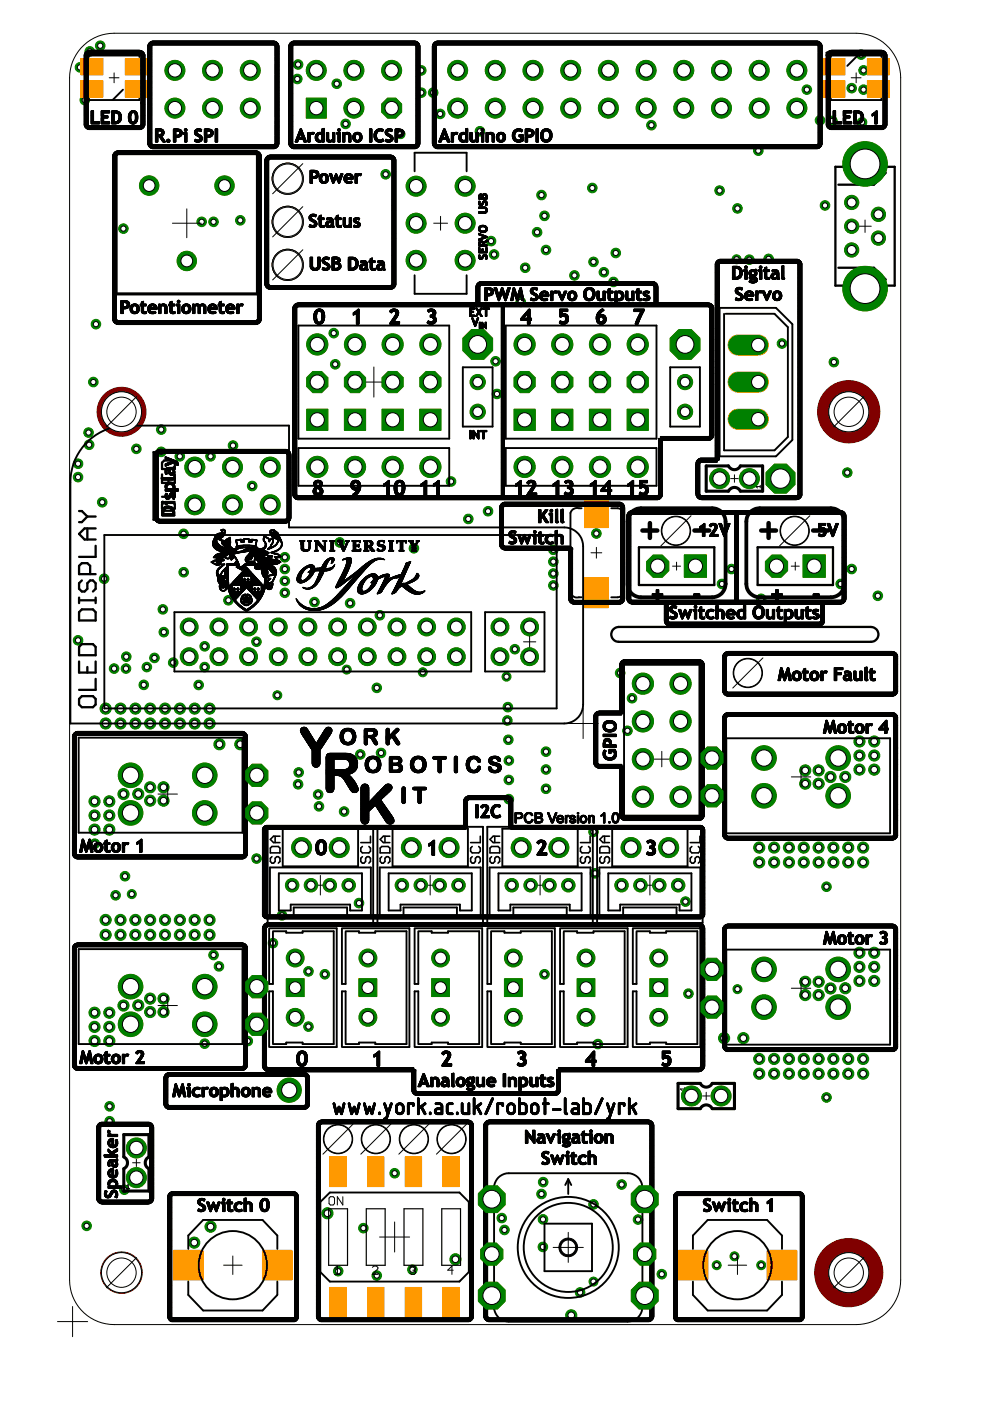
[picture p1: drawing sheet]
<svg xmlns="http://www.w3.org/2000/svg" width="210mm" height="297mm" viewBox="0 0 210 297" stroke-linecap="round" stroke-linejoin="round" font-family="sans-serif">
<circle cx="114.8" cy="253.2" r="1.02" fill="#008000" stroke="#008000" stroke-width=".21"/>
<circle cx="114.8" cy="253.2" r=".55" fill="#fff" stroke="#000" stroke-width=".21"/>
<circle cx="131.8" cy="251.1" r="1.02" fill="#008000" stroke="#008000" stroke-width=".21"/>
<circle cx="131.8" cy="251.1" r=".55" fill="#fff" stroke="#000" stroke-width=".21"/>
<circle cx="83.7" cy="248.8" r="1.02" fill="#008000" stroke="#008000" stroke-width=".21"/>
<circle cx="83.7" cy="248.8" r=".55" fill="#fff" stroke="#000" stroke-width=".21"/>
<circle cx="25.5" cy="153.4" r="1.19" fill="#008000" stroke="#008000" stroke-width=".21"/>
<circle cx="25.5" cy="153.4" r=".7" fill="#fff" stroke="#000" stroke-width=".21"/>
<circle cx="23.2" cy="175.9" r="1.19" fill="#008000" stroke="#008000" stroke-width=".21"/>
<circle cx="23.2" cy="175.9" r=".7" fill="#fff" stroke="#000" stroke-width=".21"/>
<circle cx="34.7" cy="166.9" r="1.19" fill="#008000" stroke="#008000" stroke-width=".21"/>
<circle cx="34.7" cy="166.9" r=".7" fill="#fff" stroke="#000" stroke-width=".21"/>
<circle cx="34.7" cy="169.8" r="1.19" fill="#008000" stroke="#008000" stroke-width=".21"/>
<circle cx="34.7" cy="169.8" r=".7" fill="#fff" stroke="#000" stroke-width=".21"/>
<circle cx="31.8" cy="169.8" r="1.19" fill="#008000" stroke="#008000" stroke-width=".21"/>
<circle cx="31.8" cy="169.8" r=".7" fill="#fff" stroke="#000" stroke-width=".21"/>
<circle cx="31.8" cy="166.9" r="1.19" fill="#008000" stroke="#008000" stroke-width=".21"/>
<circle cx="31.8" cy="166.9" r=".7" fill="#fff" stroke="#000" stroke-width=".21"/>
<circle cx="29.3" cy="168.3" r="1.19" fill="#008000" stroke="#008000" stroke-width=".21"/>
<circle cx="29.3" cy="168.3" r=".7" fill="#fff" stroke="#000" stroke-width=".21"/>
<circle cx="26.2" cy="168.4" r="1.19" fill="#008000" stroke="#008000" stroke-width=".21"/>
<circle cx="26.2" cy="168.4" r=".7" fill="#fff" stroke="#000" stroke-width=".21"/>
<circle cx="23.2" cy="169.9" r="1.19" fill="#008000" stroke="#008000" stroke-width=".21"/>
<circle cx="23.2" cy="169.9" r=".7" fill="#fff" stroke="#000" stroke-width=".21"/>
<circle cx="23.2" cy="172.9" r="1.19" fill="#008000" stroke="#008000" stroke-width=".21"/>
<circle cx="23.2" cy="172.9" r=".7" fill="#fff" stroke="#000" stroke-width=".21"/>
<circle cx="20" cy="172.9" r="1.19" fill="#008000" stroke="#008000" stroke-width=".21"/>
<circle cx="20" cy="172.9" r=".7" fill="#fff" stroke="#000" stroke-width=".21"/>
<circle cx="20" cy="169.9" r="1.19" fill="#008000" stroke="#008000" stroke-width=".21"/>
<circle cx="20" cy="169.9" r=".7" fill="#fff" stroke="#000" stroke-width=".21"/>
<circle cx="20" cy="175.9" r="1.19" fill="#008000" stroke="#008000" stroke-width=".21"/>
<circle cx="20" cy="175.9" r=".7" fill="#fff" stroke="#000" stroke-width=".21"/>
<circle cx="35" cy="150.2" r="1.19" fill="#008000" stroke="#008000" stroke-width=".21"/>
<circle cx="35" cy="150.2" r=".7" fill="#fff" stroke="#000" stroke-width=".21"/>
<circle cx="38.1" cy="150.2" r="1.19" fill="#008000" stroke="#008000" stroke-width=".21"/>
<circle cx="38.1" cy="150.2" r=".7" fill="#fff" stroke="#000" stroke-width=".21"/>
<circle cx="31.8" cy="150.2" r="1.19" fill="#008000" stroke="#008000" stroke-width=".21"/>
<circle cx="31.8" cy="150.2" r=".7" fill="#fff" stroke="#000" stroke-width=".21"/>
<circle cx="28.7" cy="150.2" r="1.19" fill="#008000" stroke="#008000" stroke-width=".21"/>
<circle cx="28.7" cy="150.2" r=".7" fill="#fff" stroke="#000" stroke-width=".21"/>
<circle cx="22.4" cy="150.2" r="1.19" fill="#008000" stroke="#008000" stroke-width=".21"/>
<circle cx="22.4" cy="150.2" r=".7" fill="#fff" stroke="#000" stroke-width=".21"/>
<circle cx="38.1" cy="153.4" r="1.19" fill="#008000" stroke="#008000" stroke-width=".21"/>
<circle cx="38.1" cy="153.4" r=".7" fill="#fff" stroke="#000" stroke-width=".21"/>
<circle cx="35" cy="153.4" r="1.19" fill="#008000" stroke="#008000" stroke-width=".21"/>
<circle cx="35" cy="153.4" r=".7" fill="#fff" stroke="#000" stroke-width=".21"/>
<circle cx="31.8" cy="153.4" r="1.19" fill="#008000" stroke="#008000" stroke-width=".21"/>
<circle cx="31.8" cy="153.4" r=".7" fill="#fff" stroke="#000" stroke-width=".21"/>
<circle cx="28.7" cy="153.4" r="1.19" fill="#008000" stroke="#008000" stroke-width=".21"/>
<circle cx="28.7" cy="153.4" r=".7" fill="#fff" stroke="#000" stroke-width=".21"/>
<circle cx="25.5" cy="150.2" r="1.19" fill="#008000" stroke="#008000" stroke-width=".21"/>
<circle cx="25.5" cy="150.2" r=".7" fill="#fff" stroke="#000" stroke-width=".21"/>
<circle cx="22.4" cy="153.4" r="1.19" fill="#008000" stroke="#008000" stroke-width=".21"/>
<circle cx="22.4" cy="153.4" r=".7" fill="#fff" stroke="#000" stroke-width=".21"/>
<circle cx="41.3" cy="150.2" r="1.19" fill="#008000" stroke="#008000" stroke-width=".21"/>
<circle cx="41.3" cy="150.2" r=".7" fill="#fff" stroke="#000" stroke-width=".21"/>
<circle cx="44.4" cy="150.2" r="1.19" fill="#008000" stroke="#008000" stroke-width=".21"/>
<circle cx="44.4" cy="150.2" r=".7" fill="#fff" stroke="#000" stroke-width=".21"/>
<circle cx="41.3" cy="153.4" r="1.19" fill="#008000" stroke="#008000" stroke-width=".21"/>
<circle cx="41.3" cy="153.4" r=".7" fill="#fff" stroke="#000" stroke-width=".21"/>
<circle cx="44.4" cy="153.4" r="1.19" fill="#008000" stroke="#008000" stroke-width=".21"/>
<circle cx="44.4" cy="153.4" r=".7" fill="#fff" stroke="#000" stroke-width=".21"/>
<circle cx="25.5" cy="198.2" r="1.19" fill="#008000" stroke="#008000" stroke-width=".21"/>
<circle cx="25.5" cy="198.2" r=".7" fill="#fff" stroke="#000" stroke-width=".21"/>
<circle cx="23.2" cy="220.7" r="1.19" fill="#008000" stroke="#008000" stroke-width=".21"/>
<circle cx="23.2" cy="220.7" r=".7" fill="#fff" stroke="#000" stroke-width=".21"/>
<circle cx="34.7" cy="211.7" r="1.19" fill="#008000" stroke="#008000" stroke-width=".21"/>
<circle cx="34.7" cy="211.7" r=".7" fill="#fff" stroke="#000" stroke-width=".21"/>
<circle cx="34.7" cy="214.6" r="1.19" fill="#008000" stroke="#008000" stroke-width=".21"/>
<circle cx="34.7" cy="214.6" r=".7" fill="#fff" stroke="#000" stroke-width=".21"/>
<circle cx="31.8" cy="214.6" r="1.19" fill="#008000" stroke="#008000" stroke-width=".21"/>
<circle cx="31.8" cy="214.6" r=".7" fill="#fff" stroke="#000" stroke-width=".21"/>
<circle cx="31.8" cy="211.7" r="1.19" fill="#008000" stroke="#008000" stroke-width=".21"/>
<circle cx="31.8" cy="211.7" r=".7" fill="#fff" stroke="#000" stroke-width=".21"/>
<circle cx="29.3" cy="213.1" r="1.19" fill="#008000" stroke="#008000" stroke-width=".21"/>
<circle cx="29.3" cy="213.1" r=".7" fill="#fff" stroke="#000" stroke-width=".21"/>
<circle cx="26.2" cy="213.2" r="1.19" fill="#008000" stroke="#008000" stroke-width=".21"/>
<circle cx="26.2" cy="213.2" r=".7" fill="#fff" stroke="#000" stroke-width=".21"/>
<circle cx="23.2" cy="214.7" r="1.19" fill="#008000" stroke="#008000" stroke-width=".21"/>
<circle cx="23.2" cy="214.7" r=".7" fill="#fff" stroke="#000" stroke-width=".21"/>
<circle cx="23.2" cy="217.7" r="1.19" fill="#008000" stroke="#008000" stroke-width=".21"/>
<circle cx="23.2" cy="217.7" r=".7" fill="#fff" stroke="#000" stroke-width=".21"/>
<circle cx="20" cy="217.7" r="1.19" fill="#008000" stroke="#008000" stroke-width=".21"/>
<circle cx="20" cy="217.7" r=".7" fill="#fff" stroke="#000" stroke-width=".21"/>
<circle cx="20" cy="214.7" r="1.19" fill="#008000" stroke="#008000" stroke-width=".21"/>
<circle cx="20" cy="214.7" r=".7" fill="#fff" stroke="#000" stroke-width=".21"/>
<circle cx="20" cy="220.7" r="1.19" fill="#008000" stroke="#008000" stroke-width=".21"/>
<circle cx="20" cy="220.7" r=".7" fill="#fff" stroke="#000" stroke-width=".21"/>
<circle cx="35" cy="195.1" r="1.19" fill="#008000" stroke="#008000" stroke-width=".21"/>
<circle cx="35" cy="195.1" r=".7" fill="#fff" stroke="#000" stroke-width=".21"/>
<circle cx="38.1" cy="195.1" r="1.19" fill="#008000" stroke="#008000" stroke-width=".21"/>
<circle cx="38.1" cy="195.1" r=".7" fill="#fff" stroke="#000" stroke-width=".21"/>
<circle cx="31.8" cy="195.1" r="1.19" fill="#008000" stroke="#008000" stroke-width=".21"/>
<circle cx="31.8" cy="195.1" r=".7" fill="#fff" stroke="#000" stroke-width=".21"/>
<circle cx="28.7" cy="195.1" r="1.19" fill="#008000" stroke="#008000" stroke-width=".21"/>
<circle cx="28.7" cy="195.1" r=".7" fill="#fff" stroke="#000" stroke-width=".21"/>
<circle cx="22.4" cy="195.1" r="1.19" fill="#008000" stroke="#008000" stroke-width=".21"/>
<circle cx="22.4" cy="195.1" r=".7" fill="#fff" stroke="#000" stroke-width=".21"/>
<circle cx="38.1" cy="198.2" r="1.19" fill="#008000" stroke="#008000" stroke-width=".21"/>
<circle cx="38.1" cy="198.2" r=".7" fill="#fff" stroke="#000" stroke-width=".21"/>
<circle cx="35" cy="198.2" r="1.19" fill="#008000" stroke="#008000" stroke-width=".21"/>
<circle cx="35" cy="198.2" r=".7" fill="#fff" stroke="#000" stroke-width=".21"/>
<circle cx="31.8" cy="198.2" r="1.19" fill="#008000" stroke="#008000" stroke-width=".21"/>
<circle cx="31.8" cy="198.2" r=".7" fill="#fff" stroke="#000" stroke-width=".21"/>
<circle cx="28.7" cy="198.2" r="1.19" fill="#008000" stroke="#008000" stroke-width=".21"/>
<circle cx="28.7" cy="198.2" r=".7" fill="#fff" stroke="#000" stroke-width=".21"/>
<circle cx="25.5" cy="195.1" r="1.19" fill="#008000" stroke="#008000" stroke-width=".21"/>
<circle cx="25.5" cy="195.1" r=".7" fill="#fff" stroke="#000" stroke-width=".21"/>
<circle cx="22.4" cy="198.2" r="1.19" fill="#008000" stroke="#008000" stroke-width=".21"/>
<circle cx="22.4" cy="198.2" r=".7" fill="#fff" stroke="#000" stroke-width=".21"/>
<circle cx="41.3" cy="195.1" r="1.19" fill="#008000" stroke="#008000" stroke-width=".21"/>
<circle cx="41.3" cy="195.1" r=".7" fill="#fff" stroke="#000" stroke-width=".21"/>
<circle cx="44.4" cy="195.1" r="1.19" fill="#008000" stroke="#008000" stroke-width=".21"/>
<circle cx="44.4" cy="195.1" r=".7" fill="#fff" stroke="#000" stroke-width=".21"/>
<circle cx="41.3" cy="198.2" r="1.19" fill="#008000" stroke="#008000" stroke-width=".21"/>
<circle cx="41.3" cy="198.2" r=".7" fill="#fff" stroke="#000" stroke-width=".21"/>
<circle cx="44.4" cy="198.2" r="1.19" fill="#008000" stroke="#008000" stroke-width=".21"/>
<circle cx="44.4" cy="198.2" r=".7" fill="#fff" stroke="#000" stroke-width=".21"/>
<circle cx="179.9" cy="224.5" r="1.19" fill="#008000" stroke="#008000" stroke-width=".21"/>
<circle cx="179.9" cy="224.5" r=".7" fill="#fff" stroke="#000" stroke-width=".21"/>
<circle cx="182.2" cy="202" r="1.19" fill="#008000" stroke="#008000" stroke-width=".21"/>
<circle cx="182.2" cy="202" r=".7" fill="#fff" stroke="#000" stroke-width=".21"/>
<circle cx="170.7" cy="211" r="1.19" fill="#008000" stroke="#008000" stroke-width=".21"/>
<circle cx="170.7" cy="211" r=".7" fill="#fff" stroke="#000" stroke-width=".21"/>
<circle cx="170.7" cy="208.2" r="1.19" fill="#008000" stroke="#008000" stroke-width=".21"/>
<circle cx="170.7" cy="208.2" r=".7" fill="#fff" stroke="#000" stroke-width=".21"/>
<circle cx="173.6" cy="208.2" r="1.19" fill="#008000" stroke="#008000" stroke-width=".21"/>
<circle cx="173.6" cy="208.2" r=".7" fill="#fff" stroke="#000" stroke-width=".21"/>
<circle cx="173.6" cy="211" r="1.19" fill="#008000" stroke="#008000" stroke-width=".21"/>
<circle cx="173.6" cy="211" r=".7" fill="#fff" stroke="#000" stroke-width=".21"/>
<circle cx="176.1" cy="209.6" r="1.19" fill="#008000" stroke="#008000" stroke-width=".21"/>
<circle cx="176.1" cy="209.6" r=".7" fill="#fff" stroke="#000" stroke-width=".21"/>
<circle cx="179.2" cy="209.5" r="1.19" fill="#008000" stroke="#008000" stroke-width=".21"/>
<circle cx="179.2" cy="209.5" r=".7" fill="#fff" stroke="#000" stroke-width=".21"/>
<circle cx="182.2" cy="208" r="1.19" fill="#008000" stroke="#008000" stroke-width=".21"/>
<circle cx="182.2" cy="208" r=".7" fill="#fff" stroke="#000" stroke-width=".21"/>
<circle cx="182.2" cy="205" r="1.19" fill="#008000" stroke="#008000" stroke-width=".21"/>
<circle cx="182.2" cy="205" r=".7" fill="#fff" stroke="#000" stroke-width=".21"/>
<circle cx="185.4" cy="205" r="1.19" fill="#008000" stroke="#008000" stroke-width=".21"/>
<circle cx="185.4" cy="205" r=".7" fill="#fff" stroke="#000" stroke-width=".21"/>
<circle cx="185.4" cy="208" r="1.19" fill="#008000" stroke="#008000" stroke-width=".21"/>
<circle cx="185.4" cy="208" r=".7" fill="#fff" stroke="#000" stroke-width=".21"/>
<circle cx="185.4" cy="202" r="1.19" fill="#008000" stroke="#008000" stroke-width=".21"/>
<circle cx="185.4" cy="202" r=".7" fill="#fff" stroke="#000" stroke-width=".21"/>
<circle cx="170.4" cy="227.6" r="1.19" fill="#008000" stroke="#008000" stroke-width=".21"/>
<circle cx="170.4" cy="227.6" r=".7" fill="#fff" stroke="#000" stroke-width=".21"/>
<circle cx="167.3" cy="227.6" r="1.19" fill="#008000" stroke="#008000" stroke-width=".21"/>
<circle cx="167.3" cy="227.6" r=".7" fill="#fff" stroke="#000" stroke-width=".21"/>
<circle cx="173.6" cy="227.6" r="1.19" fill="#008000" stroke="#008000" stroke-width=".21"/>
<circle cx="173.6" cy="227.6" r=".7" fill="#fff" stroke="#000" stroke-width=".21"/>
<circle cx="176.7" cy="227.6" r="1.19" fill="#008000" stroke="#008000" stroke-width=".21"/>
<circle cx="176.7" cy="227.6" r=".7" fill="#fff" stroke="#000" stroke-width=".21"/>
<circle cx="183" cy="227.6" r="1.19" fill="#008000" stroke="#008000" stroke-width=".21"/>
<circle cx="183" cy="227.6" r=".7" fill="#fff" stroke="#000" stroke-width=".21"/>
<circle cx="167.3" cy="224.5" r="1.19" fill="#008000" stroke="#008000" stroke-width=".21"/>
<circle cx="167.3" cy="224.5" r=".7" fill="#fff" stroke="#000" stroke-width=".21"/>
<circle cx="170.4" cy="224.5" r="1.19" fill="#008000" stroke="#008000" stroke-width=".21"/>
<circle cx="170.4" cy="224.5" r=".7" fill="#fff" stroke="#000" stroke-width=".21"/>
<circle cx="173.6" cy="224.5" r="1.19" fill="#008000" stroke="#008000" stroke-width=".21"/>
<circle cx="173.6" cy="224.5" r=".7" fill="#fff" stroke="#000" stroke-width=".21"/>
<circle cx="176.7" cy="224.5" r="1.19" fill="#008000" stroke="#008000" stroke-width=".21"/>
<circle cx="176.7" cy="224.5" r=".7" fill="#fff" stroke="#000" stroke-width=".21"/>
<circle cx="179.9" cy="227.6" r="1.19" fill="#008000" stroke="#008000" stroke-width=".21"/>
<circle cx="179.9" cy="227.6" r=".7" fill="#fff" stroke="#000" stroke-width=".21"/>
<circle cx="183" cy="224.5" r="1.19" fill="#008000" stroke="#008000" stroke-width=".21"/>
<circle cx="183" cy="224.5" r=".7" fill="#fff" stroke="#000" stroke-width=".21"/>
<circle cx="164.1" cy="227.6" r="1.19" fill="#008000" stroke="#008000" stroke-width=".21"/>
<circle cx="164.1" cy="227.6" r=".7" fill="#fff" stroke="#000" stroke-width=".21"/>
<circle cx="161" cy="227.6" r="1.19" fill="#008000" stroke="#008000" stroke-width=".21"/>
<circle cx="161" cy="227.6" r=".7" fill="#fff" stroke="#000" stroke-width=".21"/>
<circle cx="164.1" cy="224.5" r="1.19" fill="#008000" stroke="#008000" stroke-width=".21"/>
<circle cx="164.1" cy="224.5" r=".7" fill="#fff" stroke="#000" stroke-width=".21"/>
<circle cx="161" cy="224.5" r="1.19" fill="#008000" stroke="#008000" stroke-width=".21"/>
<circle cx="161" cy="224.5" r=".7" fill="#fff" stroke="#000" stroke-width=".21"/>
<circle cx="179.9" cy="179.7" r="1.19" fill="#008000" stroke="#008000" stroke-width=".21"/>
<circle cx="179.9" cy="179.7" r=".7" fill="#fff" stroke="#000" stroke-width=".21"/>
<circle cx="182.2" cy="157.2" r="1.19" fill="#008000" stroke="#008000" stroke-width=".21"/>
<circle cx="182.2" cy="157.2" r=".7" fill="#fff" stroke="#000" stroke-width=".21"/>
<circle cx="170.7" cy="166.2" r="1.19" fill="#008000" stroke="#008000" stroke-width=".21"/>
<circle cx="170.7" cy="166.2" r=".7" fill="#fff" stroke="#000" stroke-width=".21"/>
<circle cx="170.7" cy="163.3" r="1.19" fill="#008000" stroke="#008000" stroke-width=".21"/>
<circle cx="170.7" cy="163.3" r=".7" fill="#fff" stroke="#000" stroke-width=".21"/>
<circle cx="173.6" cy="163.3" r="1.19" fill="#008000" stroke="#008000" stroke-width=".21"/>
<circle cx="173.6" cy="163.3" r=".7" fill="#fff" stroke="#000" stroke-width=".21"/>
<circle cx="173.6" cy="166.2" r="1.19" fill="#008000" stroke="#008000" stroke-width=".21"/>
<circle cx="173.6" cy="166.2" r=".7" fill="#fff" stroke="#000" stroke-width=".21"/>
<circle cx="176.1" cy="164.7" r="1.19" fill="#008000" stroke="#008000" stroke-width=".21"/>
<circle cx="176.1" cy="164.7" r=".7" fill="#fff" stroke="#000" stroke-width=".21"/>
<circle cx="179.2" cy="164.7" r="1.19" fill="#008000" stroke="#008000" stroke-width=".21"/>
<circle cx="179.2" cy="164.7" r=".7" fill="#fff" stroke="#000" stroke-width=".21"/>
<circle cx="182.2" cy="163.2" r="1.19" fill="#008000" stroke="#008000" stroke-width=".21"/>
<circle cx="182.2" cy="163.2" r=".7" fill="#fff" stroke="#000" stroke-width=".21"/>
<circle cx="182.2" cy="160.2" r="1.19" fill="#008000" stroke="#008000" stroke-width=".21"/>
<circle cx="182.2" cy="160.2" r=".7" fill="#fff" stroke="#000" stroke-width=".21"/>
<circle cx="185.4" cy="160.2" r="1.19" fill="#008000" stroke="#008000" stroke-width=".21"/>
<circle cx="185.4" cy="160.2" r=".7" fill="#fff" stroke="#000" stroke-width=".21"/>
<circle cx="185.4" cy="163.2" r="1.19" fill="#008000" stroke="#008000" stroke-width=".21"/>
<circle cx="185.4" cy="163.2" r=".7" fill="#fff" stroke="#000" stroke-width=".21"/>
<circle cx="185.4" cy="157.2" r="1.19" fill="#008000" stroke="#008000" stroke-width=".21"/>
<circle cx="185.4" cy="157.2" r=".7" fill="#fff" stroke="#000" stroke-width=".21"/>
<circle cx="170.4" cy="182.8" r="1.19" fill="#008000" stroke="#008000" stroke-width=".21"/>
<circle cx="170.4" cy="182.8" r=".7" fill="#fff" stroke="#000" stroke-width=".21"/>
<circle cx="167.3" cy="182.8" r="1.19" fill="#008000" stroke="#008000" stroke-width=".21"/>
<circle cx="167.3" cy="182.8" r=".7" fill="#fff" stroke="#000" stroke-width=".21"/>
<circle cx="173.6" cy="182.8" r="1.19" fill="#008000" stroke="#008000" stroke-width=".21"/>
<circle cx="173.6" cy="182.8" r=".7" fill="#fff" stroke="#000" stroke-width=".21"/>
<circle cx="176.7" cy="182.8" r="1.19" fill="#008000" stroke="#008000" stroke-width=".21"/>
<circle cx="176.7" cy="182.8" r=".7" fill="#fff" stroke="#000" stroke-width=".21"/>
<circle cx="183" cy="182.8" r="1.19" fill="#008000" stroke="#008000" stroke-width=".21"/>
<circle cx="183" cy="182.8" r=".7" fill="#fff" stroke="#000" stroke-width=".21"/>
<circle cx="167.3" cy="179.7" r="1.19" fill="#008000" stroke="#008000" stroke-width=".21"/>
<circle cx="167.3" cy="179.7" r=".7" fill="#fff" stroke="#000" stroke-width=".21"/>
<circle cx="170.4" cy="179.7" r="1.19" fill="#008000" stroke="#008000" stroke-width=".21"/>
<circle cx="170.4" cy="179.7" r=".7" fill="#fff" stroke="#000" stroke-width=".21"/>
<circle cx="173.6" cy="179.7" r="1.19" fill="#008000" stroke="#008000" stroke-width=".21"/>
<circle cx="173.6" cy="179.7" r=".7" fill="#fff" stroke="#000" stroke-width=".21"/>
<circle cx="176.7" cy="179.7" r="1.19" fill="#008000" stroke="#008000" stroke-width=".21"/>
<circle cx="176.7" cy="179.7" r=".7" fill="#fff" stroke="#000" stroke-width=".21"/>
<circle cx="179.9" cy="182.8" r="1.19" fill="#008000" stroke="#008000" stroke-width=".21"/>
<circle cx="179.9" cy="182.8" r=".7" fill="#fff" stroke="#000" stroke-width=".21"/>
<circle cx="183" cy="179.7" r="1.19" fill="#008000" stroke="#008000" stroke-width=".21"/>
<circle cx="183" cy="179.7" r=".7" fill="#fff" stroke="#000" stroke-width=".21"/>
<circle cx="164.1" cy="182.8" r="1.19" fill="#008000" stroke="#008000" stroke-width=".21"/>
<circle cx="164.1" cy="182.8" r=".7" fill="#fff" stroke="#000" stroke-width=".21"/>
<circle cx="161" cy="182.8" r="1.19" fill="#008000" stroke="#008000" stroke-width=".21"/>
<circle cx="161" cy="182.8" r=".7" fill="#fff" stroke="#000" stroke-width=".21"/>
<circle cx="164.1" cy="179.7" r="1.19" fill="#008000" stroke="#008000" stroke-width=".21"/>
<circle cx="164.1" cy="179.7" r=".7" fill="#fff" stroke="#000" stroke-width=".21"/>
<circle cx="161" cy="179.7" r="1.19" fill="#008000" stroke="#008000" stroke-width=".21"/>
<circle cx="161" cy="179.7" r=".7" fill="#fff" stroke="#000" stroke-width=".21"/>
<circle cx="44.6" cy="260.1" r="1.19" fill="#008000" stroke="#008000" stroke-width=".21"/>
<circle cx="44.6" cy="260.1" r=".7" fill="#fff" stroke="#000" stroke-width=".21"/>
<circle cx="58.8" cy="147.4" r=".95" fill="#008000" stroke="#008000" stroke-width=".21"/>
<circle cx="58.8" cy="147.4" r=".55" fill="#fff" stroke="#000" stroke-width=".21"/>
<circle cx="89.6" cy="142.5" r=".95" fill="#008000" stroke="#008000" stroke-width=".21"/>
<circle cx="89.6" cy="142.5" r=".55" fill="#fff" stroke="#000" stroke-width=".21"/>
<circle cx="161.4" cy="268.2" r=".95" fill="#008000" stroke="#008000" stroke-width=".21"/>
<circle cx="161.4" cy="268.2" r=".55" fill="#fff" stroke="#000" stroke-width=".21"/>
<circle cx="152" cy="268.2" r=".95" fill="#008000" stroke="#008000" stroke-width=".21"/>
<circle cx="152" cy="268.2" r=".55" fill="#fff" stroke="#000" stroke-width=".21"/>
<circle cx="77" cy="260.4" r="1.02" fill="#008000" stroke="#008000" stroke-width=".21"/>
<circle cx="77" cy="260.4" r=".55" fill="#fff" stroke="#000" stroke-width=".21"/>
<circle cx="153.1" cy="123.8" r="1.02" fill="#008000" stroke="#008000" stroke-width=".21"/>
<circle cx="153.1" cy="123.8" r=".55" fill="#fff" stroke="#000" stroke-width=".21"/>
<circle cx="155.1" cy="120.7" r="1.02" fill="#008000" stroke="#008000" stroke-width=".21"/>
<circle cx="155.1" cy="120.6" r=".55" fill="#fff" stroke="#000" stroke-width=".21"/>
<circle cx="178.2" cy="123.8" r="1.02" fill="#008000" stroke="#008000" stroke-width=".21"/>
<circle cx="178.2" cy="123.8" r=".55" fill="#fff" stroke="#000" stroke-width=".21"/>
<circle cx="180.6" cy="120.7" r="1.02" fill="#008000" stroke="#008000" stroke-width=".21"/>
<circle cx="180.6" cy="120.6" r=".55" fill="#fff" stroke="#000" stroke-width=".21"/>
<circle cx="38.9" cy="121.3" r="1.02" fill="#008000" stroke="#008000" stroke-width=".21"/>
<circle cx="38.9" cy="121.3" r=".55" fill="#fff" stroke="#000" stroke-width=".21"/>
<circle cx="38.9" cy="113.2" r="1.02" fill="#008000" stroke="#008000" stroke-width=".21"/>
<circle cx="38.9" cy="113.2" r=".55" fill="#fff" stroke="#000" stroke-width=".21"/>
<circle cx="138.1" cy="26.5" r="1.02" fill="#008000" stroke="#008000" stroke-width=".21"/>
<circle cx="138.1" cy="26.5" r=".55" fill="#fff" stroke="#000" stroke-width=".21"/>
<circle cx="160.8" cy="31.9" r="1.02" fill="#008000" stroke="#008000" stroke-width=".21"/>
<circle cx="160.8" cy="31.9" r=".55" fill="#fff" stroke="#000" stroke-width=".21"/>
<circle cx="179.6" cy="100.2" r="1.02" fill="#008000" stroke="#008000" stroke-width=".21"/>
<circle cx="179.6" cy="100.2" r=".55" fill="#fff" stroke="#000" stroke-width=".21"/>
<circle cx="50.9" cy="46.7" r="1.02" fill="#008000" stroke="#008000" stroke-width=".21"/>
<circle cx="50.9" cy="46.7" r=".55" fill="#fff" stroke="#000" stroke-width=".21"/>
<circle cx="103.5" cy="108.4" r="1.02" fill="#008000" stroke="#008000" stroke-width=".21"/>
<circle cx="103.5" cy="108.4" r=".55" fill="#fff" stroke="#000" stroke-width=".21"/>
<circle cx="74.2" cy="127.9" r="1.02" fill="#008000" stroke="#008000" stroke-width=".21"/>
<circle cx="74.2" cy="127.9" r=".55" fill="#fff" stroke="#000" stroke-width=".21"/>
<circle cx="41.2" cy="263.5" r="1.19" fill="#008000" stroke="#008000" stroke-width=".21"/>
<circle cx="41.2" cy="263.5" r=".7" fill="#fff" stroke="#000" stroke-width=".21"/>
<circle cx="69.4" cy="257.2" r="1.19" fill="#008000" stroke="#008000" stroke-width=".21"/>
<circle cx="69.4" cy="257.2" r=".7" fill="#fff" stroke="#000" stroke-width=".21"/>
<circle cx="23.2" cy="237.7" r="1.02" fill="#008000" stroke="#008000" stroke-width=".21"/>
<circle cx="23.2" cy="237.7" r=".55" fill="#fff" stroke="#000" stroke-width=".21"/>
<circle cx="80.5" cy="130.5" r="1.02" fill="#008000" stroke="#008000" stroke-width=".21"/>
<circle cx="80.5" cy="130.5" r=".55" fill="#fff" stroke="#000" stroke-width=".21"/>
<circle cx="26.7" cy="141.8" r="1.02" fill="#008000" stroke="#008000" stroke-width=".21"/>
<circle cx="26.7" cy="141.8" r=".55" fill="#fff" stroke="#000" stroke-width=".21"/>
<circle cx="23.2" cy="234.6" r="1.02" fill="#008000" stroke="#008000" stroke-width=".21"/>
<circle cx="23.2" cy="234.6" r=".55" fill="#fff" stroke="#000" stroke-width=".21"/>
<circle cx="24.2" cy="141.8" r="1.02" fill="#008000" stroke="#008000" stroke-width=".21"/>
<circle cx="24.2" cy="141.8" r=".55" fill="#fff" stroke="#000" stroke-width=".21"/>
<circle cx="65.4" cy="217.7" r="1.02" fill="#008000" stroke="#008000" stroke-width=".21"/>
<circle cx="65.4" cy="217.7" r=".55" fill="#fff" stroke="#000" stroke-width=".21"/>
<circle cx="65.4" cy="206" r="1.02" fill="#008000" stroke="#008000" stroke-width=".21"/>
<circle cx="65.4" cy="206" r=".55" fill="#fff" stroke="#000" stroke-width=".21"/>
<circle cx="79.9" cy="145.8" r="1.02" fill="#008000" stroke="#008000" stroke-width=".21"/>
<circle cx="79.9" cy="145.8" r=".55" fill="#fff" stroke="#000" stroke-width=".21"/>
<circle cx="80.8" cy="159.6" r="1.02" fill="#008000" stroke="#008000" stroke-width=".21"/>
<circle cx="80.8" cy="159.6" r=".55" fill="#fff" stroke="#000" stroke-width=".21"/>
<circle cx="134" cy="148" r="1.02" fill="#008000" stroke="#008000" stroke-width=".21"/>
<circle cx="134" cy="148" r=".55" fill="#fff" stroke="#000" stroke-width=".21"/>
<circle cx="19.8" cy="81" r="1.02" fill="#008000" stroke="#008000" stroke-width=".21"/>
<circle cx="19.8" cy="81" r=".55" fill="#fff" stroke="#000" stroke-width=".21"/>
<circle cx="28.9" cy="95.2" r="1.02" fill="#008000" stroke="#008000" stroke-width=".21"/>
<circle cx="28.9" cy="95.2" r=".55" fill="#fff" stroke="#000" stroke-width=".21"/>
<circle cx="43.4" cy="137" r="1.02" fill="#008000" stroke="#008000" stroke-width=".21"/>
<circle cx="43.4" cy="137" r=".55" fill="#fff" stroke="#000" stroke-width=".21"/>
<circle cx="16.6" cy="98.3" r="1.02" fill="#008000" stroke="#008000" stroke-width=".21"/>
<circle cx="16.6" cy="98.3" r=".55" fill="#fff" stroke="#000" stroke-width=".21"/>
<circle cx="26.2" cy="48.5" r="1.02" fill="#008000" stroke="#008000" stroke-width=".21"/>
<circle cx="26.2" cy="48.5" r=".55" fill="#fff" stroke="#000" stroke-width=".21"/>
<circle cx="34.5" cy="129.2" r="1.02" fill="#008000" stroke="#008000" stroke-width=".21"/>
<circle cx="34.5" cy="129.2" r=".55" fill="#fff" stroke="#000" stroke-width=".21"/>
<circle cx="48.4" cy="127.3" r="1.02" fill="#008000" stroke="#008000" stroke-width=".21"/>
<circle cx="48.4" cy="127.3" r=".55" fill="#fff" stroke="#000" stroke-width=".21"/>
<circle cx="34.7" cy="134" r="1.02" fill="#008000" stroke="#008000" stroke-width=".21"/>
<circle cx="34.7" cy="134" r=".55" fill="#fff" stroke="#000" stroke-width=".21"/>
<circle cx="107.4" cy="143.5" r=".95" fill="#008000" stroke="#008000" stroke-width=".21"/>
<circle cx="107.4" cy="143.5" r=".55" fill="#fff" stroke="#000" stroke-width=".21"/>
<circle cx="73.5" cy="142" r=".95" fill="#008000" stroke="#008000" stroke-width=".21"/>
<circle cx="73.5" cy="142" r=".55" fill="#fff" stroke="#000" stroke-width=".21"/>
<circle cx="52.5" cy="220.7" r="1.02" fill="#008000" stroke="#008000" stroke-width=".21"/>
<circle cx="52.5" cy="220.7" r=".55" fill="#fff" stroke="#000" stroke-width=".21"/>
<circle cx="43.4" cy="221.3" r="1.02" fill="#008000" stroke="#008000" stroke-width=".21"/>
<circle cx="43.4" cy="221.3" r=".55" fill="#fff" stroke="#000" stroke-width=".21"/>
<circle cx="38.1" cy="96.8" r="1.02" fill="#008000" stroke="#008000" stroke-width=".21"/>
<circle cx="38.1" cy="96.8" r=".55" fill="#fff" stroke="#000" stroke-width=".21"/>
<circle cx="21.7" cy="106.5" r="1.02" fill="#008000" stroke="#008000" stroke-width=".21"/>
<circle cx="21.7" cy="106.5" r=".55" fill="#fff" stroke="#000" stroke-width=".21"/>
<circle cx="43.4" cy="141.4" r="1.02" fill="#008000" stroke="#008000" stroke-width=".21"/>
<circle cx="43.4" cy="141.4" r=".55" fill="#fff" stroke="#000" stroke-width=".21"/>
<circle cx="31.1" cy="141.4" r="1.02" fill="#008000" stroke="#008000" stroke-width=".21"/>
<circle cx="31.1" cy="141.4" r=".55" fill="#fff" stroke="#000" stroke-width=".21"/>
<circle cx="18.8" cy="91.7" r="1.02" fill="#008000" stroke="#008000" stroke-width=".21"/>
<circle cx="18.8" cy="91.7" r=".55" fill="#fff" stroke="#000" stroke-width=".21"/>
<circle cx="84.9" cy="28.4" r=".95" fill="#008000" stroke="#008000" stroke-width=".21"/>
<circle cx="84.9" cy="28.4" r=".55" fill="#fff" stroke="#000" stroke-width=".21"/>
<circle cx="16.6" cy="135.8" r="1.02" fill="#008000" stroke="#008000" stroke-width=".21"/>
<circle cx="16.6" cy="135.8" r=".55" fill="#fff" stroke="#000" stroke-width=".21"/>
<circle cx="32.7" cy="139.5" r="1.02" fill="#008000" stroke="#008000" stroke-width=".21"/>
<circle cx="32.7" cy="139.5" r=".55" fill="#fff" stroke="#000" stroke-width=".21"/>
<circle cx="54.4" cy="136.1" r="1.02" fill="#008000" stroke="#008000" stroke-width=".21"/>
<circle cx="54.4" cy="136.1" r=".55" fill="#fff" stroke="#000" stroke-width=".21"/>
<circle cx="71.7" cy="269.5" r="1.02" fill="#008000" stroke="#008000" stroke-width=".21"/>
<circle cx="71.7" cy="269.5" r=".55" fill="#fff" stroke="#000" stroke-width=".21"/>
<circle cx="79.9" cy="270.4" r="1.02" fill="#008000" stroke="#008000" stroke-width=".21"/>
<circle cx="79.9" cy="270.4" r=".55" fill="#fff" stroke="#000" stroke-width=".21"/>
<circle cx="87.4" cy="269.2" r="1.02" fill="#008000" stroke="#008000" stroke-width=".21"/>
<circle cx="87.4" cy="269.2" r=".55" fill="#fff" stroke="#000" stroke-width=".21"/>
<circle cx="115.1" cy="264.4" r="1.02" fill="#008000" stroke="#008000" stroke-width=".21"/>
<circle cx="115.1" cy="264.4" r=".55" fill="#fff" stroke="#000" stroke-width=".21"/>
<circle cx="125.8" cy="255.4" r="1.02" fill="#008000" stroke="#008000" stroke-width=".21"/>
<circle cx="125.8" cy="255.4" r=".55" fill="#fff" stroke="#000" stroke-width=".21"/>
<circle cx="135.3" cy="258.6" r="1.02" fill="#008000" stroke="#008000" stroke-width=".21"/>
<circle cx="135.3" cy="258.6" r=".55" fill="#fff" stroke="#000" stroke-width=".21"/>
<circle cx="107" cy="260.8" r="1.02" fill="#008000" stroke="#008000" stroke-width=".21"/>
<circle cx="107" cy="260.8" r=".55" fill="#fff" stroke="#000" stroke-width=".21"/>
<circle cx="106.4" cy="258.3" r="1.02" fill="#008000" stroke="#008000" stroke-width=".21"/>
<circle cx="106.4" cy="258.3" r=".55" fill="#fff" stroke="#000" stroke-width=".21"/>
<circle cx="115.1" cy="258.5" r="1.02" fill="#008000" stroke="#008000" stroke-width=".21"/>
<circle cx="115.1" cy="258.5" r=".55" fill="#fff" stroke="#000" stroke-width=".21"/>
<circle cx="121.1" cy="278.9" r="1.19" fill="#008000" stroke="#008000" stroke-width=".21"/>
<circle cx="121.1" cy="278.9" r=".7" fill="#fff" stroke="#000" stroke-width=".21"/>
<circle cx="96.6" cy="267" r="1.19" fill="#008000" stroke="#008000" stroke-width=".21"/>
<circle cx="96.6" cy="267" r=".7" fill="#fff" stroke="#000" stroke-width=".21"/>
<circle cx="26.4" cy="252.2" r="1.02" fill="#008000" stroke="#008000" stroke-width=".21"/>
<circle cx="26.4" cy="252.2" r=".55" fill="#fff" stroke="#000" stroke-width=".21"/>
<circle cx="18.4" cy="259.9" r="1.02" fill="#008000" stroke="#008000" stroke-width=".21"/>
<circle cx="18.4" cy="259.9" r=".55" fill="#fff" stroke="#000" stroke-width=".21"/>
<circle cx="27.9" cy="189.6" r=".95" fill="#008000" stroke="#008000" stroke-width=".21"/>
<circle cx="27.9" cy="189.6" r=".55" fill="#fff" stroke="#000" stroke-width=".21"/>
<circle cx="54.4" cy="182" r="1.02" fill="#008000" stroke="#008000" stroke-width=".21"/>
<circle cx="54.4" cy="182" r=".55" fill="#fff" stroke="#000" stroke-width=".21"/>
<circle cx="21.3" cy="9.7" r="1.02" fill="#008000" stroke="#008000" stroke-width=".21"/>
<circle cx="21.3" cy="9.7" r=".55" fill="#fff" stroke="#000" stroke-width=".21"/>
<circle cx="182.6" cy="11.6" r="1.02" fill="#008000" stroke="#008000" stroke-width=".21"/>
<circle cx="182.6" cy="11.6" r=".55" fill="#fff" stroke="#000" stroke-width=".21"/>
<circle cx="125.6" cy="39.9" r="1.02" fill="#008000" stroke="#008000" stroke-width=".21"/>
<circle cx="125.6" cy="39.9" r=".55" fill="#fff" stroke="#000" stroke-width=".21"/>
<circle cx="128" cy="57.7" r="1.02" fill="#008000" stroke="#008000" stroke-width=".21"/>
<circle cx="128" cy="57.7" r=".55" fill="#fff" stroke="#000" stroke-width=".21"/>
<circle cx="114.8" cy="41.4" r="1.02" fill="#008000" stroke="#008000" stroke-width=".21"/>
<circle cx="114.8" cy="41.4" r=".55" fill="#fff" stroke="#000" stroke-width=".21"/>
<circle cx="101.7" cy="27.8" r="1.02" fill="#008000" stroke="#008000" stroke-width=".21"/>
<circle cx="101.7" cy="27.8" r=".55" fill="#fff" stroke="#000" stroke-width=".21"/>
<circle cx="110.4" cy="64" r="1.02" fill="#008000" stroke="#008000" stroke-width=".21"/>
<circle cx="110.4" cy="64" r=".55" fill="#fff" stroke="#000" stroke-width=".21"/>
<circle cx="152.6" cy="40.4" r="1.02" fill="#008000" stroke="#008000" stroke-width=".21"/>
<circle cx="152.6" cy="40.4" r=".55" fill="#fff" stroke="#000" stroke-width=".21"/>
<circle cx="182.8" cy="25.9" r="1.02" fill="#008000" stroke="#008000" stroke-width=".21"/>
<circle cx="182.8" cy="25.9" r=".55" fill="#fff" stroke="#000" stroke-width=".21"/>
<circle cx="163" cy="54.9" r="1.02" fill="#008000" stroke="#008000" stroke-width=".21"/>
<circle cx="163" cy="54.9" r=".55" fill="#fff" stroke="#000" stroke-width=".21"/>
<circle cx="140.3" cy="270.2" r="1.02" fill="#008000" stroke="#008000" stroke-width=".21"/>
<circle cx="140.3" cy="270.2" r=".55" fill="#fff" stroke="#000" stroke-width=".21"/>
<circle cx="123" cy="274" r="1.02" fill="#008000" stroke="#008000" stroke-width=".21"/>
<circle cx="123" cy="274" r=".55" fill="#fff" stroke="#000" stroke-width=".21"/>
<circle cx="45.3" cy="202.5" r="1.02" fill="#008000" stroke="#008000" stroke-width=".21"/>
<circle cx="45.3" cy="202.5" r=".55" fill="#fff" stroke="#000" stroke-width=".21"/>
<circle cx="57.9" cy="200" r="1.02" fill="#008000" stroke="#008000" stroke-width=".21"/>
<circle cx="57.9" cy="200" r=".55" fill="#fff" stroke="#000" stroke-width=".21"/>
<circle cx="156.4" cy="209.7" r=".95" fill="#008000" stroke="#008000" stroke-width=".21"/>
<circle cx="156.4" cy="209.7" r=".55" fill="#fff" stroke="#000" stroke-width=".21"/>
<circle cx="155.7" cy="266.4" r=".95" fill="#008000" stroke="#008000" stroke-width=".21"/>
<circle cx="155.7" cy="266.4" r=".55" fill="#fff" stroke="#000" stroke-width=".21"/>
<circle cx="107.7" cy="149.9" r="1.02" fill="#008000" stroke="#008000" stroke-width=".21"/>
<circle cx="107.7" cy="149.9" r=".55" fill="#fff" stroke="#000" stroke-width=".21"/>
<circle cx="73" cy="172.1" r="1.02" fill="#008000" stroke="#008000" stroke-width=".21"/>
<circle cx="73" cy="172.1" r=".55" fill="#fff" stroke="#000" stroke-width=".21"/>
<circle cx="44.6" cy="96.8" r="1.02" fill="#008000" stroke="#008000" stroke-width=".21"/>
<circle cx="44.6" cy="96.8" r=".55" fill="#fff" stroke="#000" stroke-width=".21"/>
<circle cx="36.7" cy="140.5" r="1.02" fill="#008000" stroke="#008000" stroke-width=".21"/>
<circle cx="36.7" cy="140.5" r=".55" fill="#fff" stroke="#000" stroke-width=".21"/>
<circle cx="34.2" cy="95.8" r="1.02" fill="#008000" stroke="#008000" stroke-width=".21"/>
<circle cx="34.2" cy="95.8" r=".55" fill="#fff" stroke="#000" stroke-width=".21"/>
<circle cx="16.6" cy="101.2" r="1.02" fill="#008000" stroke="#008000" stroke-width=".21"/>
<circle cx="16.6" cy="101.2" r=".55" fill="#fff" stroke="#000" stroke-width=".21"/>
<circle cx="46.5" cy="157.8" r="1.19" fill="#008000" stroke="#008000" stroke-width=".21"/>
<circle cx="46.5" cy="157.8" r=".7" fill="#fff" stroke="#000" stroke-width=".21"/>
<circle cx="50.9" cy="157.8" r="1.19" fill="#008000" stroke="#008000" stroke-width=".21"/>
<circle cx="50.9" cy="157.8" r=".7" fill="#fff" stroke="#000" stroke-width=".21"/>
<circle cx="157.6" cy="220.1" r="1.19" fill="#008000" stroke="#008000" stroke-width=".21"/>
<circle cx="157.6" cy="220.1" r=".7" fill="#fff" stroke="#000" stroke-width=".21"/>
<circle cx="153.5" cy="220.1" r="1.19" fill="#008000" stroke="#008000" stroke-width=".21"/>
<circle cx="153.5" cy="220.1" r=".7" fill="#fff" stroke="#000" stroke-width=".21"/>
<circle cx="59.8" cy="194.1" r="1.02" fill="#008000" stroke="#008000" stroke-width=".21"/>
<circle cx="59.8" cy="194.1" r=".55" fill="#fff" stroke="#000" stroke-width=".21"/>
<circle cx="46.4" cy="204.9" r="1.02" fill="#008000" stroke="#008000" stroke-width=".21"/>
<circle cx="46.4" cy="204.9" r=".55" fill="#fff" stroke="#000" stroke-width=".21"/>
<circle cx="125.8" cy="271.7" r=".95" fill="#008000" stroke="#008000" stroke-width=".21"/>
<circle cx="125.8" cy="271.7" r=".55" fill="#fff" stroke="#000" stroke-width=".21"/>
<circle cx="107.6" cy="152.8" r="1.02" fill="#008000" stroke="#008000" stroke-width=".21"/>
<circle cx="107.6" cy="152.8" r=".55" fill="#fff" stroke="#000" stroke-width=".21"/>
<circle cx="76.4" cy="160" r="1.02" fill="#008000" stroke="#008000" stroke-width=".21"/>
<circle cx="76.4" cy="160" r=".55" fill="#fff" stroke="#000" stroke-width=".21"/>
<circle cx="49.4" cy="94.5" r="1.02" fill="#008000" stroke="#008000" stroke-width=".21"/>
<circle cx="49.4" cy="94.5" r=".55" fill="#fff" stroke="#000" stroke-width=".21"/>
<circle cx="42.1" cy="145.2" r="1.02" fill="#008000" stroke="#008000" stroke-width=".21"/>
<circle cx="42.1" cy="145.2" r=".55" fill="#fff" stroke="#000" stroke-width=".21"/>
<circle cx="107.9" cy="169.4" r="1.02" fill="#008000" stroke="#008000" stroke-width=".21"/>
<circle cx="107.9" cy="169.4" r=".55" fill="#fff" stroke="#000" stroke-width=".21"/>
<circle cx="30.5" cy="145.2" r="1.02" fill="#008000" stroke="#008000" stroke-width=".21"/>
<circle cx="30.5" cy="145.2" r=".55" fill="#fff" stroke="#000" stroke-width=".21"/>
<circle cx="24.5" cy="189.8" r="1.02" fill="#008000" stroke="#008000" stroke-width=".21"/>
<circle cx="24.5" cy="189.8" r=".55" fill="#fff" stroke="#000" stroke-width=".21"/>
<circle cx="115.8" cy="167.2" r="1.02" fill="#008000" stroke="#008000" stroke-width=".21"/>
<circle cx="115.8" cy="167.2" r=".55" fill="#fff" stroke="#000" stroke-width=".21"/>
<circle cx="107.9" cy="165.4" r="1.02" fill="#008000" stroke="#008000" stroke-width=".21"/>
<circle cx="107.9" cy="165.4" r=".55" fill="#fff" stroke="#000" stroke-width=".21"/>
<circle cx="175.2" cy="232.7" r="1.02" fill="#008000" stroke="#008000" stroke-width=".21"/>
<circle cx="175.2" cy="232.7" r=".55" fill="#fff" stroke="#000" stroke-width=".21"/>
<circle cx="146" cy="210.7" r="1.02" fill="#008000" stroke="#008000" stroke-width=".21"/>
<circle cx="146" cy="210.7" r=".55" fill="#fff" stroke="#000" stroke-width=".21"/>
<circle cx="145.3" cy="191.2" r="1.02" fill="#008000" stroke="#008000" stroke-width=".21"/>
<circle cx="145.3" cy="191.2" r=".55" fill="#fff" stroke="#000" stroke-width=".21"/>
<circle cx="115.8" cy="163.2" r="1.02" fill="#008000" stroke="#008000" stroke-width=".21"/>
<circle cx="115.8" cy="163.2" r=".55" fill="#fff" stroke="#000" stroke-width=".21"/>
<circle cx="175.2" cy="188" r="1.02" fill="#008000" stroke="#008000" stroke-width=".21"/>
<circle cx="175.2" cy="188" r=".55" fill="#fff" stroke="#000" stroke-width=".21"/>
<circle cx="63.2" cy="166.3" r="1.02" fill="#008000" stroke="#008000" stroke-width=".21"/>
<circle cx="63.2" cy="166.3" r=".55" fill="#fff" stroke="#000" stroke-width=".21"/>
<circle cx="63.3" cy="163.8" r="1.02" fill="#008000" stroke="#008000" stroke-width=".21"/>
<circle cx="63.3" cy="163.8" r=".55" fill="#fff" stroke="#000" stroke-width=".21"/>
<circle cx="95.6" cy="102.1" r="1.02" fill="#008000" stroke="#008000" stroke-width=".21"/>
<circle cx="95.6" cy="102.1" r=".55" fill="#fff" stroke="#000" stroke-width=".21"/>
<circle cx="67.5" cy="168.4" r="1.02" fill="#008000" stroke="#008000" stroke-width=".21"/>
<circle cx="67.5" cy="168.4" r=".55" fill="#fff" stroke="#000" stroke-width=".21"/>
<circle cx="104.1" cy="51.1" r="1.02" fill="#008000" stroke="#008000" stroke-width=".21"/>
<circle cx="104.1" cy="51.1" r=".55" fill="#fff" stroke="#000" stroke-width=".21"/>
<circle cx="105.1" cy="76.6" r="1.02" fill="#008000" stroke="#008000" stroke-width=".21"/>
<circle cx="105.1" cy="76.6" r=".55" fill="#fff" stroke="#000" stroke-width=".21"/>
<circle cx="99.3" cy="110" r="1.02" fill="#008000" stroke="#008000" stroke-width=".21"/>
<circle cx="99.3" cy="110" r=".55" fill="#fff" stroke="#000" stroke-width=".21"/>
<circle cx="67.6" cy="171" r="1.02" fill="#008000" stroke="#008000" stroke-width=".21"/>
<circle cx="67.6" cy="171" r=".55" fill="#fff" stroke="#000" stroke-width=".21"/>
<circle cx="104.8" cy="54" r="1.02" fill="#008000" stroke="#008000" stroke-width=".21"/>
<circle cx="104.8" cy="54" r=".55" fill="#fff" stroke="#000" stroke-width=".21"/>
<circle cx="105.4" cy="83.5" r="1.02" fill="#008000" stroke="#008000" stroke-width=".21"/>
<circle cx="105.4" cy="83.5" r=".55" fill="#fff" stroke="#000" stroke-width=".21"/>
<circle cx="126.8" cy="221.4" r="1.02" fill="#008000" stroke="#008000" stroke-width=".21"/>
<circle cx="126.8" cy="221.4" r=".55" fill="#fff" stroke="#000" stroke-width=".21"/>
<circle cx="68.9" cy="206.6" r="1.02" fill="#008000" stroke="#008000" stroke-width=".21"/>
<circle cx="68.9" cy="206.6" r=".55" fill="#fff" stroke="#000" stroke-width=".21"/>
<circle cx="76.1" cy="191.5" r="1.02" fill="#008000" stroke="#008000" stroke-width=".21"/>
<circle cx="76.1" cy="191.5" r=".55" fill="#fff" stroke="#000" stroke-width=".21"/>
<circle cx="26.5" cy="185.8" r="1.02" fill="#008000" stroke="#008000" stroke-width=".21"/>
<circle cx="26.5" cy="185.8" r=".55" fill="#fff" stroke="#000" stroke-width=".21"/>
<circle cx="20.1" cy="178.9" r="1.02" fill="#008000" stroke="#008000" stroke-width=".21"/>
<circle cx="20.1" cy="178.9" r=".55" fill="#fff" stroke="#000" stroke-width=".21"/>
<circle cx="26.8" cy="139.2" r="1.02" fill="#008000" stroke="#008000" stroke-width=".21"/>
<circle cx="26.8" cy="139.2" r=".55" fill="#fff" stroke="#000" stroke-width=".21"/>
<circle cx="22.1" cy="122.7" r="1.02" fill="#008000" stroke="#008000" stroke-width=".21"/>
<circle cx="22.1" cy="122.7" r=".55" fill="#fff" stroke="#000" stroke-width=".21"/>
<circle cx="18.9" cy="94.3" r="1.02" fill="#008000" stroke="#008000" stroke-width=".21"/>
<circle cx="18.9" cy="94.3" r=".55" fill="#fff" stroke="#000" stroke-width=".21"/>
<circle cx="20.3" cy="68.7" r="1.02" fill="#008000" stroke="#008000" stroke-width=".21"/>
<circle cx="20.3" cy="68.7" r=".55" fill="#fff" stroke="#000" stroke-width=".21"/>
<circle cx="117.3" cy="116.6" r="1.02" fill="#008000" stroke="#008000" stroke-width=".21"/>
<circle cx="117.3" cy="116.6" r=".55" fill="#fff" stroke="#000" stroke-width=".21"/>
<circle cx="117.3" cy="119.1" r="1.02" fill="#008000" stroke="#008000" stroke-width=".21"/>
<circle cx="117.3" cy="119.1" r=".55" fill="#fff" stroke="#000" stroke-width=".21"/>
<circle cx="117.3" cy="121.6" r="1.02" fill="#008000" stroke="#008000" stroke-width=".21"/>
<circle cx="117.3" cy="121.6" r=".55" fill="#fff" stroke="#000" stroke-width=".21"/>
<circle cx="117.3" cy="124.1" r="1.02" fill="#008000" stroke="#008000" stroke-width=".21"/>
<circle cx="117.3" cy="124.1" r=".55" fill="#fff" stroke="#000" stroke-width=".21"/>
<circle cx="60.4" cy="125.7" r="1.02" fill="#008000" stroke="#008000" stroke-width=".21"/>
<circle cx="60.4" cy="125.7" r=".55" fill="#fff" stroke="#000" stroke-width=".21"/>
<circle cx="60.4" cy="123.2" r="1.02" fill="#008000" stroke="#008000" stroke-width=".21"/>
<circle cx="60.4" cy="123.2" r=".55" fill="#fff" stroke="#000" stroke-width=".21"/>
<circle cx="60.4" cy="120.7" r="1.02" fill="#008000" stroke="#008000" stroke-width=".21"/>
<circle cx="60.4" cy="120.6" r=".55" fill="#fff" stroke="#000" stroke-width=".21"/>
<circle cx="60.4" cy="118.2" r="1.02" fill="#008000" stroke="#008000" stroke-width=".21"/>
<circle cx="60.4" cy="118.2" r=".55" fill="#fff" stroke="#000" stroke-width=".21"/>
<circle cx="133" cy="154.9" r="1.02" fill="#008000" stroke="#008000" stroke-width=".21"/>
<circle cx="133" cy="154.9" r=".55" fill="#fff" stroke="#000" stroke-width=".21"/>
<circle cx="115.8" cy="159.4" r="1.02" fill="#008000" stroke="#008000" stroke-width=".21"/>
<circle cx="115.8" cy="159.4" r=".55" fill="#fff" stroke="#000" stroke-width=".21"/>
<circle cx="161.4" cy="127" r="1.02" fill="#008000" stroke="#008000" stroke-width=".21"/>
<circle cx="161.4" cy="127" r=".55" fill="#fff" stroke="#000" stroke-width=".21"/>
<circle cx="107.9" cy="161.2" r="1.02" fill="#008000" stroke="#008000" stroke-width=".21"/>
<circle cx="107.9" cy="161.2" r=".55" fill="#fff" stroke="#000" stroke-width=".21"/>
<circle cx="186.1" cy="126.3" r="1.02" fill="#008000" stroke="#008000" stroke-width=".21"/>
<circle cx="186.1" cy="126.3" r=".55" fill="#fff" stroke="#000" stroke-width=".21"/>
<circle cx="19" cy="10.9" r="1.02" fill="#008000" stroke="#008000" stroke-width=".21"/>
<circle cx="19" cy="10.9" r=".55" fill="#fff" stroke="#000" stroke-width=".21"/>
<circle cx="17" cy="14.3" r="1.02" fill="#008000" stroke="#008000" stroke-width=".21"/>
<circle cx="17" cy="14.3" r=".55" fill="#fff" stroke="#000" stroke-width=".21"/>
<circle cx="18" cy="21.2" r="1.02" fill="#008000" stroke="#008000" stroke-width=".21"/>
<circle cx="18" cy="21.2" r=".55" fill="#fff" stroke="#000" stroke-width=".21"/>
<circle cx="180.6" cy="18.7" r="1.02" fill="#008000" stroke="#008000" stroke-width=".21"/>
<circle cx="180.6" cy="18.7" r=".55" fill="#fff" stroke="#000" stroke-width=".21"/>
<circle cx="183.1" cy="19" r="1.02" fill="#008000" stroke="#008000" stroke-width=".21"/>
<circle cx="183.1" cy="19" r=".55" fill="#fff" stroke="#000" stroke-width=".21"/>
<circle cx="183.1" cy="14.9" r="1.02" fill="#008000" stroke="#008000" stroke-width=".21"/>
<circle cx="183.1" cy="14.9" r=".55" fill="#fff" stroke="#000" stroke-width=".21"/>
<circle cx="107.8" cy="156.8" r="1.02" fill="#008000" stroke="#008000" stroke-width=".21"/>
<circle cx="107.8" cy="156.8" r=".55" fill="#fff" stroke="#000" stroke-width=".21"/>
<circle cx="109.2" cy="137.6" r="1.02" fill="#008000" stroke="#008000" stroke-width=".21"/>
<circle cx="109.2" cy="137.6" r=".55" fill="#fff" stroke="#000" stroke-width=".21"/>
<circle cx="126.4" cy="113.1" r="1.02" fill="#008000" stroke="#008000" stroke-width=".21"/>
<circle cx="126.4" cy="113.1" r=".55" fill="#fff" stroke="#000" stroke-width=".21"/>
<circle cx="66.7" cy="127.7" r="1.02" fill="#008000" stroke="#008000" stroke-width=".21"/>
<circle cx="66.7" cy="127.7" r=".55" fill="#fff" stroke="#000" stroke-width=".21"/>
<circle cx="53.5" cy="103" r="1.02" fill="#008000" stroke="#008000" stroke-width=".21"/>
<circle cx="53.5" cy="103" r=".55" fill="#fff" stroke="#000" stroke-width=".21"/>
<circle cx="34.2" cy="91.1" r="1.02" fill="#008000" stroke="#008000" stroke-width=".21"/>
<circle cx="34.2" cy="91.1" r=".55" fill="#fff" stroke="#000" stroke-width=".21"/>
<circle cx="111.4" cy="56.8" r="1.02" fill="#008000" stroke="#008000" stroke-width=".21"/>
<circle cx="111.4" cy="56.8" r=".55" fill="#fff" stroke="#000" stroke-width=".21"/>
<circle cx="115.8" cy="53" r="1.02" fill="#008000" stroke="#008000" stroke-width=".21"/>
<circle cx="115.8" cy="53" r=".55" fill="#fff" stroke="#000" stroke-width=".21"/>
<circle cx="113.9" cy="49.2" r="1.02" fill="#008000" stroke="#008000" stroke-width=".21"/>
<circle cx="113.9" cy="49.2" r=".55" fill="#fff" stroke="#000" stroke-width=".21"/>
<circle cx="89.3" cy="19.6" r="1.02" fill="#008000" stroke="#008000" stroke-width=".21"/>
<circle cx="89.3" cy="19.6" r=".55" fill="#fff" stroke="#000" stroke-width=".21"/>
<circle cx="91.8" cy="19.6" r="1.02" fill="#008000" stroke="#008000" stroke-width=".21"/>
<circle cx="91.8" cy="19.6" r=".55" fill="#fff" stroke="#000" stroke-width=".21"/>
<circle cx="156.2" cy="55" r=".95" fill="#008000" stroke="#008000" stroke-width=".21"/>
<circle cx="156.2" cy="55" r=".55" fill="#fff" stroke="#000" stroke-width=".21"/>
<circle cx="63" cy="16.7" r="1.02" fill="#008000" stroke="#008000" stroke-width=".21"/>
<circle cx="63" cy="16.7" r=".55" fill="#fff" stroke="#000" stroke-width=".21"/>
<circle cx="158.9" cy="55.1" r="1.02" fill="#008000" stroke="#008000" stroke-width=".21"/>
<circle cx="158.9" cy="55.1" r=".55" fill="#fff" stroke="#000" stroke-width=".21"/>
<circle cx="63.2" cy="13.7" r="1.02" fill="#008000" stroke="#008000" stroke-width=".21"/>
<circle cx="63.2" cy="13.7" r=".55" fill="#fff" stroke="#000" stroke-width=".21"/>
<circle cx="125.8" cy="55.5" r="1.02" fill="#008000" stroke="#008000" stroke-width=".21"/>
<circle cx="125.8" cy="55.5" r=".55" fill="#fff" stroke="#000" stroke-width=".21"/>
<circle cx="89.3" cy="14.9" r="1.02" fill="#008000" stroke="#008000" stroke-width=".21"/>
<circle cx="89.3" cy="14.9" r=".55" fill="#fff" stroke="#000" stroke-width=".21"/>
<circle cx="115.4" cy="45.8" r="1.02" fill="#008000" stroke="#008000" stroke-width=".21"/>
<circle cx="115.4" cy="45.8" r=".55" fill="#fff" stroke="#000" stroke-width=".21"/>
<circle cx="45.3" cy="47" r="1.02" fill="#008000" stroke="#008000" stroke-width=".21"/>
<circle cx="45.3" cy="47" r=".55" fill="#fff" stroke="#000" stroke-width=".21"/>
<circle cx="171.1" cy="19" r="1.02" fill="#008000" stroke="#008000" stroke-width=".21"/>
<circle cx="171.1" cy="19" r=".55" fill="#fff" stroke="#000" stroke-width=".21"/>
<circle cx="156.4" cy="44.2" r="1.02" fill="#008000" stroke="#008000" stroke-width=".21"/>
<circle cx="156.4" cy="44.2" r=".55" fill="#fff" stroke="#000" stroke-width=".21"/>
<circle cx="174.9" cy="43.6" r="1.02" fill="#008000" stroke="#008000" stroke-width=".21"/>
<circle cx="174.9" cy="43.6" r=".55" fill="#fff" stroke="#000" stroke-width=".21"/>
<circle cx="42.8" cy="47" r="1.02" fill="#008000" stroke="#008000" stroke-width=".21"/>
<circle cx="42.8" cy="47" r=".55" fill="#fff" stroke="#000" stroke-width=".21"/>
<circle cx="71.4" cy="17.8" r="1.02" fill="#008000" stroke="#008000" stroke-width=".21"/>
<circle cx="71.4" cy="17.8" r=".55" fill="#fff" stroke="#000" stroke-width=".21"/>
<circle cx="73.3" cy="26.3" r="1.02" fill="#008000" stroke="#008000" stroke-width=".21"/>
<circle cx="73.3" cy="26.3" r=".55" fill="#fff" stroke="#000" stroke-width=".21"/>
<circle cx="173.9" cy="25.5" r="1.02" fill="#008000" stroke="#008000" stroke-width=".21"/>
<circle cx="173.9" cy="25.5" r=".55" fill="#fff" stroke="#000" stroke-width=".21"/>
<circle cx="176.8" cy="76.8" r="1.02" fill="#008000" stroke="#008000" stroke-width=".21"/>
<circle cx="176.8" cy="76.8" r=".55" fill="#fff" stroke="#000" stroke-width=".21"/>
<circle cx="130.6" cy="53.6" r="1.02" fill="#008000" stroke="#008000" stroke-width=".21"/>
<circle cx="130.6" cy="53.6" r=".55" fill="#fff" stroke="#000" stroke-width=".21"/>
<circle cx="130.1" cy="59.8" r="1.02" fill="#008000" stroke="#008000" stroke-width=".21"/>
<circle cx="130.1" cy="59.8" r=".55" fill="#fff" stroke="#000" stroke-width=".21"/>
<circle cx="121.8" cy="58.4" r="1.02" fill="#008000" stroke="#008000" stroke-width=".21"/>
<circle cx="121.8" cy="58.4" r=".55" fill="#fff" stroke="#000" stroke-width=".21"/>
<circle cx="176.5" cy="25.6" r="1.02" fill="#008000" stroke="#008000" stroke-width=".21"/>
<circle cx="176.5" cy="25.6" r=".55" fill="#fff" stroke="#000" stroke-width=".21"/>
<circle cx="93.3" cy="24.2" r="1.02" fill="#008000" stroke="#008000" stroke-width=".21"/>
<circle cx="93.3" cy="24.2" r=".55" fill="#fff" stroke="#000" stroke-width=".21"/>
<circle cx="165.8" cy="72.8" r="1.02" fill="#008000" stroke="#008000" stroke-width=".21"/>
<circle cx="165.8" cy="72.8" r=".55" fill="#fff" stroke="#000" stroke-width=".21"/>
<circle cx="115.2" cy="250.6" r="1.02" fill="#008000" stroke="#008000" stroke-width=".21"/>
<circle cx="115.2" cy="250.6" r=".55" fill="#fff" stroke="#000" stroke-width=".21"/>
<circle cx="115.4" cy="206.6" r="1.02" fill="#008000" stroke="#008000" stroke-width=".21"/>
<circle cx="115.4" cy="206.6" r=".55" fill="#fff" stroke="#000" stroke-width=".21"/>
<circle cx="126.2" cy="185.2" r="1.02" fill="#008000" stroke="#008000" stroke-width=".21"/>
<circle cx="126.2" cy="185.2" r=".55" fill="#fff" stroke="#000" stroke-width=".21"/>
<circle cx="125.8" cy="176.4" r="1.02" fill="#008000" stroke="#008000" stroke-width=".21"/>
<circle cx="125.8" cy="176.4" r=".55" fill="#fff" stroke="#000" stroke-width=".21"/>
<circle cx="131.5" cy="142.7" r="1.02" fill="#008000" stroke="#008000" stroke-width=".21"/>
<circle cx="131.5" cy="142.7" r=".55" fill="#fff" stroke="#000" stroke-width=".21"/>
<circle cx="87.8" cy="116.2" r="1.02" fill="#008000" stroke="#008000" stroke-width=".21"/>
<circle cx="87.8" cy="116.2" r=".55" fill="#fff" stroke="#000" stroke-width=".21"/>
<circle cx="72" cy="115" r="1.02" fill="#008000" stroke="#008000" stroke-width=".21"/>
<circle cx="72" cy="115" r=".55" fill="#fff" stroke="#000" stroke-width=".21"/>
<circle cx="71.1" cy="77.2" r="1.02" fill="#008000" stroke="#008000" stroke-width=".21"/>
<circle cx="71.1" cy="77.2" r=".55" fill="#fff" stroke="#000" stroke-width=".21"/>
<circle cx="70.8" cy="70.6" r="1.02" fill="#008000" stroke="#008000" stroke-width=".21"/>
<circle cx="70.8" cy="70.6" r=".55" fill="#fff" stroke="#000" stroke-width=".21"/>
<circle cx="81.8" cy="37" r="1.02" fill="#008000" stroke="#008000" stroke-width=".21"/>
<circle cx="81.8" cy="37" r=".55" fill="#fff" stroke="#000" stroke-width=".21"/>
<g fill="#800000" stroke="#800000" stroke-width=".21">
<path d="M22.9 266.5a4.4 4.4 0 0 1 6.8 1.3 4.4 4.4 0 0 1-2.9 6.3 4.4 4.4 0 0 1-5.4-4.3h.6a3.8 3.8 0 0 1 5.5-3.4 3.8 3.8 0 0 1 .5 6.5 3.8 3.8 0 0 1-6-2.5v-.6h-.6a4.4 4.4 0 0 1 1.5-3.3z" fill-rule="evenodd"/>
<path d="M174.6 264.9a7.2 7.2 0 0 1 11.5 1.1 7.2 7.2 0 0 1-4.2 10.8 7.2 7.2 0 0 1-9.2-7h6.9a.31 .31 0 0 1 .5-.2 .31 .31 0 0 1 0 .5 .31 .31 0 0 1-.5-.2l-6.9-.1a7.2 7.2 0 0 1 1.9-4.9z" fill-rule="evenodd"/>
<circle cx="25.8" cy="87.3" r="5.2"/>
<circle cx="179.9" cy="87.3" r="6.6"/>
</g>
<g fill="#f90" stroke="#f90" stroke-width=".21">
<path d="M55.7 265.1h6.2v6.3h-6.2z" fill-rule="evenodd"/>
<path d="M36.8 265.1h6.2v6.3h-6.2z" fill-rule="evenodd"/>
<path d="M143.8 265.1h6.2v6.3h-6.2z" fill-rule="evenodd"/>
<path d="M162.7 265.1h6.2v6.3h-6.2z" fill-rule="evenodd"/>
<circle cx="25.8" cy="87.3" r="4.3"/>
<circle cx="25.8" cy="269.8" r="4.3"/>
<circle cx="180" cy="269.8" r="4.3"/>
<circle cx="180" cy="87.3" r="4.3"/>
<circle cx="40.1" cy="132.9" r="1.88"/>
<circle cx="40.1" cy="139.2" r="1.88"/>
<circle cx="46.4" cy="132.9" r="1.88"/>
<circle cx="46.4" cy="139.2" r="1.88"/>
<circle cx="52.7" cy="132.9" r="1.88"/>
<circle cx="52.7" cy="139.2" r="1.88"/>
<circle cx="59" cy="132.9" r="1.88"/>
<circle cx="59" cy="139.2" r="1.88"/>
<circle cx="65.3" cy="132.9" r="1.88"/>
<circle cx="65.3" cy="139.2" r="1.88"/>
<circle cx="71.6" cy="132.9" r="1.88"/>
<circle cx="71.6" cy="139.2" r="1.88"/>
<circle cx="77.9" cy="132.9" r="1.88"/>
<circle cx="77.9" cy="139.2" r="1.88"/>
<circle cx="84.2" cy="132.9" r="1.88"/>
<circle cx="84.2" cy="139.2" r="1.88"/>
<circle cx="90.5" cy="132.9" r="1.88"/>
<circle cx="90.5" cy="139.2" r="1.88"/>
<circle cx="96.8" cy="132.9" r="1.88"/>
<circle cx="96.8" cy="139.2" r="1.88"/>
<circle cx="106" cy="132.9" r="1.88"/>
<circle cx="106" cy="139.2" r="1.88"/>
<circle cx="112.3" cy="132.9" r="1.88"/>
<circle cx="112.3" cy="139.2" r="1.88"/>
<circle cx="71.7" cy="241.5" r="2.98"/>
<circle cx="79.7" cy="241.5" r="2.98"/>
<circle cx="87.8" cy="241.5" r="2.98"/>
<circle cx="95.7" cy="241.5" r="2.98"/>
<circle cx="27.7" cy="172.4" r="2.6"/>
<circle cx="43.4" cy="172.4" r="2.6"/>
<circle cx="27.7" cy="164.4" r="2.6"/>
<circle cx="43.4" cy="164.4" r="2.6"/>
<circle cx="27.7" cy="217.2" r="2.6"/>
<circle cx="43.4" cy="217.2" r="2.6"/>
<circle cx="27.7" cy="209.2" r="2.6"/>
<circle cx="43.4" cy="209.2" r="2.6"/>
<circle cx="177.7" cy="205.5" r="2.6"/>
<circle cx="162" cy="205.5" r="2.6"/>
<circle cx="177.7" cy="213.5" r="2.6"/>
<circle cx="162" cy="213.5" r="2.6"/>
<circle cx="177.7" cy="160.7" r="2.6"/>
<circle cx="162" cy="160.7" r="2.6"/>
<circle cx="177.7" cy="168.7" r="2.6"/>
<circle cx="162" cy="168.7" r="2.6"/>
<circle cx="28.9" cy="249.7" r="2.12"/>
<circle cx="28.9" cy="243.4" r="2.12"/>
<circle cx="41.3" cy="107" r="2.12"/>
<circle cx="41.3" cy="99" r="2.12"/>
<circle cx="49.3" cy="99" r="2.12"/>
<circle cx="57.3" cy="99" r="2.12"/>
<circle cx="57.3" cy="107" r="2.12"/>
<circle cx="49.3" cy="107" r="2.12"/>
<circle cx="73.9" cy="187.7" r="1.42"/>
<circle cx="69.9" cy="187.7" r="1.42"/>
<circle cx="71.9" cy="179.7" r="2.12"/>
<circle cx="65.9" cy="187.7" r="1.42"/>
<circle cx="63.9" cy="179.7" r="2.12"/>
<circle cx="61.9" cy="187.7" r="1.42"/>
<circle cx="97.2" cy="187.7" r="1.42"/>
<circle cx="93.2" cy="187.7" r="1.42"/>
<circle cx="95.2" cy="179.7" r="2.12"/>
<circle cx="89.2" cy="187.7" r="1.42"/>
<circle cx="87.2" cy="179.7" r="2.12"/>
<circle cx="85.2" cy="187.7" r="1.42"/>
<circle cx="120.5" cy="187.7" r="1.42"/>
<circle cx="116.5" cy="187.7" r="1.42"/>
<circle cx="118.5" cy="179.7" r="2.12"/>
<circle cx="112.5" cy="187.7" r="1.42"/>
<circle cx="110.5" cy="179.7" r="2.12"/>
<circle cx="108.5" cy="187.7" r="1.42"/>
<circle cx="143.8" cy="187.7" r="1.42"/>
<circle cx="139.8" cy="187.7" r="1.42"/>
<circle cx="141.8" cy="179.7" r="2.12"/>
<circle cx="135.8" cy="187.7" r="1.42"/>
<circle cx="133.8" cy="179.7" r="2.12"/>
<circle cx="131.8" cy="187.7" r="1.42"/>
<circle cx="62.6" cy="215.7" r="1.88"/>
<circle cx="62.6" cy="203.1" r="1.88"/>
<circle cx="78" cy="215.7" r="1.88"/>
<circle cx="78" cy="203.1" r="1.88"/>
<circle cx="93.4" cy="215.7" r="1.88"/>
<circle cx="93.4" cy="203.1" r="1.88"/>
<circle cx="108.8" cy="215.7" r="1.88"/>
<circle cx="108.8" cy="203.1" r="1.88"/>
<circle cx="139.7" cy="215.7" r="1.88"/>
<circle cx="139.7" cy="203.1" r="1.88"/>
<circle cx="124.2" cy="215.7" r="1.88"/>
<circle cx="124.2" cy="203.1" r="1.88"/>
<circle cx="61.3" cy="231.1" r="2.56"/>
<circle cx="67.3" cy="73" r="2.24"/>
<circle cx="75.3" cy="73" r="2.24"/>
<circle cx="83.2" cy="73" r="2.24"/>
<circle cx="91.2" cy="73" r="2.24"/>
<circle cx="101.3" cy="87.3" r="1.61"/>
<circle cx="101.3" cy="81" r="1.61"/>
<circle cx="111.2" cy="73" r="2.24"/>
<circle cx="119.2" cy="73" r="2.24"/>
<circle cx="127.2" cy="73" r="2.24"/>
<circle cx="135.2" cy="73" r="2.24"/>
<circle cx="67.3" cy="99" r="2.24"/>
<circle cx="75.3" cy="99" r="2.24"/>
<circle cx="83.2" cy="99" r="2.24"/>
<circle cx="91.2" cy="99" r="2.24"/>
<circle cx="145.2" cy="87.3" r="1.61"/>
<circle cx="145.2" cy="81" r="1.61"/>
<circle cx="111.2" cy="99" r="2.24"/>
<circle cx="119.2" cy="99" r="2.24"/>
<circle cx="127.2" cy="99" r="2.24"/>
<circle cx="135.2" cy="99" r="2.24"/>
<circle cx="136.3" cy="144.9" r="2.24"/>
<circle cx="144.3" cy="144.9" r="2.24"/>
<circle cx="136.3" cy="153" r="2.24"/>
<circle cx="144.3" cy="153" r="2.24"/>
<circle cx="136.3" cy="161" r="2.24"/>
<circle cx="144.3" cy="161" r="2.24"/>
<circle cx="136.3" cy="168.9" r="2.24"/>
<circle cx="144.3" cy="168.9" r="2.24"/>
<circle cx="168.5" cy="112.5" r="2.98"/>
<circle cx="143.3" cy="112.5" r="2.98"/>
<circle cx="158.6" cy="142.7" r="2.98"/>
<circle cx="180.6" cy="42.9" r="1.5"/>
<circle cx="186.2" cy="45.4" r="1.5"/>
<circle cx="180.6" cy="48" r="1.5"/>
<circle cx="186.2" cy="50.5" r="1.5"/>
<circle cx="180.6" cy="53" r="1.5"/>
<circle cx="183.4" cy="34.8" r="4.7"/>
<circle cx="183.4" cy="61.2" r="4.7"/>
<circle cx="97" cy="14.9" r="2.12"/>
<circle cx="97" cy="22.9" r="2.12"/>
<circle cx="105" cy="14.9" r="2.12"/>
<circle cx="105" cy="22.9" r="2.12"/>
<circle cx="113" cy="14.9" r="2.12"/>
<circle cx="113" cy="22.9" r="2.12"/>
<circle cx="121" cy="14.9" r="2.12"/>
<circle cx="121" cy="22.9" r="2.12"/>
<circle cx="129" cy="14.9" r="2.12"/>
<circle cx="129" cy="22.9" r="2.12"/>
<circle cx="137" cy="14.9" r="2.12"/>
<circle cx="137" cy="22.9" r="2.12"/>
<circle cx="145" cy="14.9" r="2.12"/>
<circle cx="145" cy="22.9" r="2.12"/>
<circle cx="153" cy="14.9" r="2.12"/>
<circle cx="153" cy="22.9" r="2.12"/>
<circle cx="161" cy="14.9" r="2.12"/>
<circle cx="161" cy="22.9" r="2.12"/>
<circle cx="169" cy="14.9" r="2.12"/>
<circle cx="169" cy="22.9" r="2.12"/>
<circle cx="83" cy="14.9" r="2.12"/>
<circle cx="75" cy="14.9" r="2.12"/>
<circle cx="75" cy="22.9" r="2.12"/>
<circle cx="67.1" cy="14.9" r="2.12"/>
<circle cx="37.1" cy="22.9" r="2.12"/>
<circle cx="37.1" cy="14.9" r="2.12"/>
<circle cx="45.1" cy="14.9" r="2.12"/>
<circle cx="45.1" cy="22.9" r="2.12"/>
<circle cx="53.1" cy="22.9" r="2.12"/>
<circle cx="53.1" cy="14.9" r="2.12"/>
<circle cx="88.2" cy="39.5" r="2.12"/>
<circle cx="88.2" cy="47.3" r="2.12"/>
<circle cx="88.2" cy="55.2" r="2.12"/>
<circle cx="98.6" cy="55.2" r="2.12"/>
<circle cx="98.6" cy="47.3" r="2.12"/>
<circle cx="98.6" cy="39.5" r="2.12"/>
<circle cx="47.6" cy="39.3" r="2.05"/>
<circle cx="39.6" cy="55.3" r="2.05"/>
<circle cx="31.6" cy="39.3" r="2.05"/>
<circle cx="158.9" cy="101.5" r="2.12"/>
<circle cx="152.6" cy="101.5" r="2.12"/>
<circle cx="61" cy="37.9" r="3.3"/>
<circle cx="61" cy="47" r="3.3"/>
<circle cx="61" cy="56.2" r="3.3"/>
<circle cx="146.6" cy="232.4" r="2.12"/>
<circle cx="152.9" cy="232.4" r="2.12"/>
</g>
<g fill="#f90" stroke="#f90" stroke-width=".21">
<path d="M69.9 273h3.5v6.3h-3.5z"/>
<path d="M77.9 273h3.5v6.3h-3.5z"/>
<path d="M85.9 273h3.5v6.3h-3.5z"/>
<path d="M93.9 273h3.5v6.3h-3.5z"/>
<path d="M93.9 245.3h3.5v6.3h-3.5z"/>
<path d="M85.9 245.3h3.5v6.3h-3.5z"/>
<path d="M77.9 245.3h3.5v6.3h-3.5z"/>
<path d="M69.9 245.3h3.5v6.3h-3.5z"/>
<path d="M60.7 207.5h3.8v3.8h-3.8z"/>
<path d="M76.1 207.5h3.8v3.8h-3.8z"/>
<path d="M91.5 207.5h3.8v3.8h-3.8z"/>
<path d="M107 207.5h3.7v3.8h-3.7z"/>
<path d="M137.8 207.5h3.8v3.8h-3.8z"/>
<path d="M122.4 207.5h3.7v3.8h-3.7z"/>
<path d="M65 86.8h4.5v4.4h-4.5z"/>
<path d="M73 86.8h4.5v4.4h-4.5z"/>
<path d="M81 86.8h4.5v4.4h-4.5z"/>
<path d="M89 86.8h4.5v4.4h-4.5z"/>
<path d="M109 86.8h4.5v4.4h-4.5z"/>
<path d="M117 86.8h4.5v4.4h-4.5z"/>
<path d="M125 86.8h4.5v4.4h-4.5z"/>
<path d="M133 86.8h4.5v4.4h-4.5z"/>
<path d="M170.3 117.7h4.7v4.7h-4.7z"/>
<path d="M145.1 117.7h4.7v4.7h-4.7z"/>
<path d="M174.5 12.4h4.7v3.5h-4.7z"/>
<path d="M183.9 12.4h4.7v3.5h-4.7z"/>
<path d="M183.9 17.1h4.7v3.5h-4.7z"/>
<path d="M174.5 17.1h4.7v3.5h-4.7z"/>
<path d="M26.6 17.1h4.7v3.5h-4.7z"/>
<path d="M17.1 17.1h4.7v3.5h-4.7z"/>
<path d="M17.1 12.4h4.7v3.5h-4.7z"/>
<path d="M26.6 12.4h4.7v3.5h-4.7z"/>
<path d="M123.9 105.6h5.1v6.3h-5.1z"/>
<path d="M123.9 122.5h5.1v6.3h-5.1z"/>
<path d="M64.9 20.8h4.3v4.2h-4.3z"/>
<path d="M154.9 71.8a2.13 2.13 0 0 1 1.4-.8h4.7a2.14 2.14 0 0 1 1.9 2.2 2.14 2.14 0 0 1-1.9 2.1h-4.7a2.14 2.14 0 0 1-1.4-3.5z"/>
<path d="M154.9 79.7a2.13 2.13 0 0 1 1.4-.8h4.7a2.14 2.14 0 0 1 1.9 2.1 2.14 2.14 0 0 1-1.9 2.1h-4.7a2.14 2.14 0 0 1-1.4-3.4z"/>
<path d="M154.9 87.5a2.13 2.13 0 0 1 1.4-.7h4.7a2.14 2.14 0 0 1 1.9 2.1 2.14 2.14 0 0 1-1.9 2.1h-4.7a2.14 2.14 0 0 1-1.4-3.5z"/>
<circle cx="104.3" cy="254.3" r="3.1"/>
<circle cx="104.3" cy="265.9" r="2.54"/>
<circle cx="104.3" cy="274.7" r="3.1"/>
<circle cx="136.7" cy="274.7" r="3.1"/>
<circle cx="136.7" cy="265.9" r="2.54"/>
<circle cx="136.7" cy="254.3" r="3.1"/>
<circle cx="54.4" cy="172.4" r="2.54"/>
<circle cx="54.4" cy="164.4" r="2.54"/>
<circle cx="54.4" cy="217.2" r="2.54"/>
<circle cx="54.4" cy="209.2" r="2.54"/>
<circle cx="151" cy="205.5" r="2.54"/>
<circle cx="151" cy="213.5" r="2.54"/>
<circle cx="151" cy="160.7" r="2.54"/>
<circle cx="151" cy="168.7" r="2.54"/>
<circle cx="67.3" cy="81" r="2.43"/>
<circle cx="75.3" cy="81" r="2.43"/>
<circle cx="83.2" cy="81" r="2.43"/>
<circle cx="91.2" cy="81" r="2.43"/>
<circle cx="101.3" cy="73" r="3.4"/>
<circle cx="111.2" cy="81" r="2.43"/>
<circle cx="119.2" cy="81" r="2.43"/>
<circle cx="127.2" cy="81" r="2.43"/>
<circle cx="135.2" cy="81" r="2.43"/>
<circle cx="145.2" cy="73" r="3.4"/>
<circle cx="164.6" cy="120" r="2.54"/>
<circle cx="139.4" cy="120" r="2.54"/>
<circle cx="83" cy="22.9" r="2.29"/>
<circle cx="165.5" cy="101.5" r="3.3"/>
</g>
<path d="M133.9 108.6l1.1-.7 .9-.1h15.1a2.82 2.82 0 0 1 2.8 2.8v13.2a2.82 2.82 0 0 1-2.8 2.8h-15.1a2.82 2.82 0 0 1-2.8-2.8v-13.6l.3-.9zM159.1 108.6l1.1-.7 .9-.1h15.1a2.82 2.82 0 0 1 2.8 2.8v13.2a2.82 2.82 0 0 1-2.8 2.8h-15.1a2.82 2.82 0 0 1-2.9-2.8v-13.2l.2-.9z" fill="none" stroke="#000" stroke-width=".8"/>
<path d="M136.2 112.5h3.2M137.8 110.9v3.1M147.2 112.5h3.2M161.4 112.5h3.1M163 110.9v3.1M172.4 112.5h3.1" fill="none" stroke="#000" stroke-width=".95"/>
<g fill="none" stroke="#000" stroke-width=".4">
<path d="M18.8 12.1v-.3h10.7v.3M26.1 19l-2.2 2.2M175.2 11.2h.7l-.7 .6zM176.2 12.1v-.3h10.7v.3M181.8 11.8l-2.2 2.2M18.8 20.9v.3h10.7v-.3M30.5 21.2v.6h-.6zM87.9 36.3v-3.9h11v3.9M176.2 20.9v.3h10.7v-.3M87.9 58.4v3.9h11v-3.9M63.3 69h31.9v24h-31.9zM98.1 77.9h6.3v12.5h-6.3z"/>
<path d="M107.2 69h32v24h-32zM142.1 77.9h6.3v12.5h-6.3zM152.6 65.3h11.9l3.5 3.4v24.6l-3.5 3.5h-11.9zM153.5 66.5v29h10.7l2.8-2.9v-23.2l-2.8-2.9h-10.4M18.1 94.1a12 12 0 0 1 8.8-3.9h34.4v21.6h58.3a4 4 0 0 1 4 4v33.6a4 4 0 0 1-4 4h-104.7v-51.2a12.1 12.1 0 0 1 3.2-8.1zM61.3 95.8h-28.8v14.4h28.8M63.3 95h31.9v8h-31.9zM107.2 95h32v8h-32zM22.1 113.4h95.9v36.8h-95.9zM123.3 107.8h-1.5l-.5 .4-.4 .6v16.8l.4 .6 .5 .4h1.5M129.6 107.8l1.9 .1 .3 .4 .2 .5v16.8l-.2 .5-.3 .4-1.9 .1M37 129.8h62.9v12.6h-62.9z"/>
<path d="M102.8 129.8h12.6v12.6h-12.6zM16.7 156.4h34.7v20.2h-34.7zM132.3 140.9h16v32h-16zM154 156.5h34.7v20.2h-34.7zM56.7 175.3h22.4v20.4h-22.4zM59.9 175.7h16v8h-16zM80 175.3h22.4v20.4h-22.4zM83.2 175.7h16v8h-16zM103.3 175.3h22.4v20.4h-22.4zM106.5 175.7h16v8h-16zM126.6 175.3h22.4v20.4h-22.4zM129.8 175.7h16v8h-16z"/>
<path d="M57.1 196.8v11.8h.8v-11M57.2 183.9h21.4v10.4h-5v-1.9h-11.3v1.9h-5.1zM57.2 196.8h14.2v25.2h-14.2M57.9 197.4h2.8v.4h3.5v-.4h6.6v24h-6.6v-.4h-3.5v.4h-2.8M59.1 185.2h17.7v7.8h-2.6v-1.2h-12.6v1.2h-2.5zM72.5 196.8v11.8h.8v-11M72.6 196.8h14.2v25.2h-14.2M73.3 197.4h2.8v.4h3.5v-.4h6.6v24h-6.6v-.4h-3.5v.4h-2.8M80.5 183.9h21.4v10.4h-5v-1.9h-11.3v1.9h-5.1zM82.4 185.2h17.6v7.8h-2.5v-1.2h-12.6v1.2h-2.5zM87.9 196.8v11.8h.8v-11M88.1 196.8h14.1v25.2h-14.1"/>
<path d="M88.7 197.4h2.8v.4h3.5v-.4h6.6v24h-6.6v-.4h-3.5v.4h-2.8M103.3 196.8v11.8h.8v-11M103.5 196.8h14.1v25.2h-14.1M103.8 183.9h21.4v10.4h-5v-1.9h-11.4v1.9h-5zM104.1 197.4h2.9v.4h3.4v-.4h6.6v24h-6.6v-.4h-3.4v.4h-2.9M105.7 185.2h17.6v7.8h-2.5v-1.2h-12.6v1.2h-2.5zM118.7 196.8v11.8h.8v-11M118.9 196.8h14.2v25.2h-14.2M119.5 197.4h2.9v.4h3.4v-.4h6.6v24h-6.6v-.4h-3.4v.4h-2.9M127.1 183.9h21.4v10.4h-5.1v-1.9h-11.3v1.9h-5zM129 185.2h17.6v7.8h-2.5v-1.2h-12.6v1.2h-2.5zM134.2 196.8v11.8h.8v-11"/>
<path d="M134.3 196.8h14.2v25.2h-14.2M135 197.4h2.8v.4h3.4v-.4h6.6v24h-6.6v-.4h-3.4v.4h-2.8M16.7 201.2h34.7v20.2h-34.7zM154 201.3h34.7v20.2h-34.7zM57.9 221.2v-11h-.8v11.8M73.3 221.2v-11h-.8v11.8M88.7 221.2v-11h-.8v11.8M104.1 221.2v-11h-.8v11.8M119.5 221.2v-11h-.8v11.8M135 221.2v-11h-.8v11.8M67.9 254.8l2-2h27.5l2 2v14.9l-2 2h-27.5l-2-2zM105.7 249.7l1.2-.8 1-.1h25.2a3.1 3.1 0 0 1 3.1 3.1v25.2a3.1 3.1 0 0 1-3.1 3.1h-25.2a3.1 3.1 0 0 1-3.1-3.1v-25.2l.1-1z"/>
<path d="M115.4 259.4h10.1v10.1h-10.1zM120.5 250v3.2M120.5 250l.6 1.2M120.5 250l-.7 1.2M39.9 264.8v-2.8l3.2-3.3h12.6l3.1 3.3v2.8M39.9 271.7v2.9l3.2 3.3h12.6l3.1-3.3v-2.9M146.9 271.7v2.9l3.2 3.3h12.5l3.2-3.3v-2.9M146.9 264.8v-2.8l3.2-3.3h12.5l3.2 3.3v2.8"/>
<circle cx="49.4" cy="268.2" r="7.2"/>
<circle cx="120.5" cy="264.5" r="10.7"/>
<circle cx="120.5" cy="264.5" r="9.4"/>
<circle cx="156.4" cy="268.2" r="7.2"/>
</g>
<path d="M69.7 256.3h4v12h-4zM77.7 256.3h4v12h-4zM85.7 256.3h4v12h-4zM93.7 256.3h3.9v12h-3.9z" fill="none" stroke="#000" stroke-width=".25"/>
<g fill="none" stroke="#000" stroke-width=".21">
<path d="M23.2 16.5h2M24.2 15.5v2M95.7 14.9h2.7M97 13.6v2.7M180.5 16.5h2.1M181.5 15.5v2M36.6 47.3h6.1M39.6 44.3v6.1M91.9 47.3h3M93.4 45.9v2.9M182.1 48h2.6M183.4 46.7v2.6"/>
<path d="M79.3 77.8v6.4M159.2 73.2h3.1M160.8 71.6v3.1M76.1 81h6.4M125.3 117.2h2.3M126.4 116.1v2.2M143.4 119.2v1.7M154.9 101.5h1.6M155.7 100.7v1.6M161.2 103.2h-.9l.3 .3M161.2 102.9v.6M164.7 101.5h1.6"/>
<path d="M165.5 100.7v1.6M168.6 119.2v1.7M111 136.1h2.6M112.3 134.8v2.6M142.6 120h1.7M167.8 120h1.7M120.4 153.4h6.4M123.6 150.2v6.4M140.3 159.3v3.3M33.5 168.4h4.1M35.6 166.3v4.1M138.7 161h3.2"/>
<path d="M167.8 164.7h4.1M169.8 162.7v4.1M65.8 187.7h4.2M67.9 185.6v4.2M89.1 187.7h4.2M91.2 185.6v4.2M112.4 187.7h4.2M114.5 185.6v4.2M135.7 187.7h4.2M137.8 185.6v4.2M33.5 213.2h4.1M35.6 211.1v4.1"/>
<path d="M61.1 203.1h3M62.6 201.6v3M76.5 203.1h3M78 201.6v3M91.9 203.1h3M93.4 201.6v3M107.4 203.1h2.9M108.8 201.6v3M122.8 203.1h2.9M124.2 201.6v3M138.2 203.1h2.9M139.7 201.6v3"/>
<path d="M167.8 209.5h4.1M169.8 207.5v4.1M145.2 230.9h-.9l.3 .3M145.2 230.6v.6M148.9 232.4h1.6M149.7 231.6v1.6M26.9 251.4l.3-.3v.9M26.9 252h.6M28.1 246.5h1.6M28.9 245.7v1.6M70 253.7h.6l.3 .3v1.2l-.3 .3h-.6l-.2-.3v-1.2zM72.7 253.7v1.8l-1.2-1.8v1.8"/>
<path d="M83.7 259.1v6.4M15.4 277v6.4M47.4 268.2h3.9M49.4 266.3v3.9M71 269l.5-.6v1.8M71 270.2h1.1M79 268.7l.2-.3h.6l.3 .3v.3l-1.1 1.2h1.1M80.5 262.3h6.3M86.9 268.7l.3-.3h.6l.3 .3v.3l-.3 .3M87.5 269.3h.3M87.8 269.3l.3 .3v.3l-.3 .3h-.6l-.3-.3M96.1 269.3h-1.2l.9-.9v1.8"/>
<path d="M117.3 264.5h6.4M120.5 261.3v6.4M154.4 268.2h3.9M156.4 266.3v3.9M12.2 280.2h6.4"/>
</g>
<path d="M118.9 263.3a1.99 1.99 0 0 1 3.2 0 1.99 1.99 0 0 1-1 3.1 1.99 1.99 0 0 1-2.6-1.9h.4a1.58 1.58 0 0 1 2.2-1.5 1.58 1.58 0 0 1 .4 2.7 1.58 1.58 0 0 1-2.6-.9v-.3h-.4z" fill-rule="evenodd" fill="#000" stroke="#000" stroke-width=".21"/>
<path d="M24.6 32.3h30v30h-30zM149.7 98.8h4.8a1.39 1.39 0 0 0 1.2 .8 1.39 1.39 0 0 0 1.3-.8h4.7v5.3h-4.7a1.39 1.39 0 0 0-1.3-.8 1.39 1.39 0 0 0-1.2 .8h-4.8zM143.8 229.7h4.7a1.39 1.39 0 0 0 1.2 .8 1.39 1.39 0 0 0 1.3-.8h4.7v5.4h-4.7a1.39 1.39 0 0 0-1.3-.8 1.39 1.39 0 0 0-1.2 .8h-4.7zM26.2 240.6h5.4v4.7a1.4 1.4 0 0 0-.8 1.2 1.4 1.4 0 0 0 .8 1.3v4.7h-5.4v-4.7a1.4 1.4 0 0 0 .8-1.3 1.4 1.4 0 0 0-.8-1.2z" fill="none" stroke="#000" stroke-width=".66"/>
<g fill="none" stroke="#000" stroke-width=".49">
<path d="M179 35.4h-1.9v25.2h1.9M187.8 35.4h1.9v25.2h-1.9M187.8 36.6l-2.5 2.6h-7.5M177.8 56.8h7.5l2.5 2.5M34.8 97.6h1.8l.5 .5v1.3h-2.7v-1.3zM16.8 108.4h.6l1.1 1.1M18.5 112v2.4M18.5 109.5l-1.1 1.2h-.6M18.5 109.5h1.8M20.3 115.7v2.4h-3.5M20.3 112h-2.4l-1.1 1.2 1.1 1.2h2.4M34.4 100.6v1.8h2.7v-1.8"/>
<path d="M34.8 106.5h1.8l.5 .4v.9l-.5 .5h-1.8l-.4-.5v-.9zM35.7 101.5v.9M37.1 103.5v1.8h-2.7M135.5 116h15.9v8h-15.9zM160.6 116h16v8h-16zM16.8 126.7v1.2M16.8 127.3h3.5M17.4 123.1l-.6 .6v1.1l.6 .6h.5l.6-.6v-1.1l.6-.6h.6l.6 .6v1.1l-.6 .6M17.4 129.2h2.3l.6 .6v1.8h-3.5v-1.8zM17.4 136.6h2.3l.6 .6v1.7h-3.5v-1.7zM19.1 121.7v-1.7l-.6-.6h-1.1l-.6 .6v1.7h3.5M20.3 126.7v1.2"/>
<path d="M16.8 140.3v2.3h3.5v-2.3M17.4 147.6h2.3l.6 .6v1.2l-.6 .5h-2.3l-.6-.5v-1.2zM18.5 141.4v1.2M20.3 143.9v2.4h-3.5"/>
</g>
<g fill="none" stroke="#000" stroke-width=".34">
<path d="M57.7 179.5h1.3l.4 .3v1h-2.1v-1zM58.3 177.3v1.3M59.4 177.3h-1.4l-.7 .7 .7 .6h1.4M76.8 179.5l-.3 .3v.7l.3 .3h1.4l.3-.3v-.7l-.3-.3M78.5 177.3v1.3h-2M80.6 179.8l.3-.3h1.4l.4 .3v1h-2.1zM81.6 177.3v1.3M82.7 177.3h-1.4l-.7 .7 .7 .6h1.4M100.1 179.5l-.3 .3v.7l.3 .3h1.4l.3-.3v-.7l-.3-.3M101.8 177.3v1.3h-2M103.9 179.8l.3-.3h1.4l.3 .3v1h-2zM104.9 177.3v1.3"/>
<path d="M105.9 177.3h-1.3l-.7 .7 .7 .6h1.3M123.4 179.5l-.3 .3v.7l.3 .3h1.4l.3-.3v-.7l-.3-.3M125.1 177.3v1.3h-2M127.2 179.8l.3-.3h1.4l.3 .3v1h-2zM128.2 177.3v1.3M129.2 177.3h-1.4l-.6 .7 .6 .6h1.4M146.7 179.5l-.4 .3v.7l.4 .3h1.4l.3-.3v-.7l-.3-.3M148.4 177.3v1.3h-2.1M57.7 181.6l-.4 .4v.6l.4 .4h.3l.3-.4v-.6l.4-.4h.3l.4 .4v.6l-.4 .4M76.8 181.6l-.3 .4v.6l.3 .4h.4l.3-.4v-.6l.4-.4h.3l.3 .4v.6l-.3 .4M80.9 181.6l-.3 .4v.6l.3 .4h.4l.3-.4v-.6l.4-.4h.3l.4 .4v.6l-.4 .4M100.1 181.6l-.3 .4v.6l.3 .4h.4l.3-.4v-.6l.4-.4h.3l.3 .4v.6l-.3 .4"/>
<path d="M104.2 181.6l-.3 .4v.6l.3 .4h.4l.3-.4v-.6l.3-.4h.4l.3 .4v.6l-.3 .4M123.4 181.6l-.3 .4v.6l.3 .4h.3l.4-.4v-.6l.3-.4h.4l.3 .4v.6l-.3 .4M127.5 181.6l-.3 .4v.6l.3 .4h.3l.4-.4v-.6l.3-.4h.4l.3 .4v.6l-.3 .4M146.7 181.6l-.4 .4v.6l.4 .4h.3l.4-.4v-.6l.3-.4h.4l.3 .4v.6l-.3 .4"/>
</g>
<g fill="#000" stroke="#000" stroke-width=".21">
<path d="M17.8 11.7h.9zM17.8 11.6l.9 .1zM17.9 20h.8zM17.9 19.9l.8 .1zM17.9 19.9h.8zM17.9 19.8l.8 .1zM17.9 19.8h.8zM17.9 19.7l.8 .1zM17.9 19.7h.8zM17.9 19.6l.8 .1zM17.9 19.6h.8zM17.9 19.5l.8 .1z"/>
<path d="M17.9 19.5h.8zM17.9 19.4l.8 .1zM17.9 19.4h.8zM17.9 19.3l.8 .1zM17.9 19.3h.8zM17.9 19.2l.8 .1zM17.9 19.2h.8zM17.9 19.1l.8 .1zM17.9 19.1h.8zM17.9 19l.8 .1zM17.9 19h.8zM17.9 18.9l.8 .1z"/>
<path d="M17.9 18.9h.8zM17.9 18.8l.8 .1zM17.9 18.8h.8zM17.9 18.7l.8 .1zM17.9 18.7h.8zM17.9 18.6l.8 .1zM17.9 18.6h.8zM17.9 18.5l.8 .1zM17.9 18.5h.8zM17.9 18.4l.8 .1zM17.9 18.4h.8zM17.9 18.3l.8 .1z"/>
<path d="M17.9 18.3h.8zM17.9 18.2l.8 .1zM17.9 18.2h.8zM17.9 18.1l.8 .1zM17.9 18.1h.8zM17.9 18l.8 .1zM17.9 18h.8zM17.9 17.9l.8 .1zM17.9 17.9h.8zM17.9 17.8l.8 .1zM17.9 17.8h.8zM17.9 17.7l.8 .1z"/>
<path d="M17.9 17.7h.8zM17.9 17.6l.8 .1zM17.9 17.6h.8zM17.9 17.5l.8 .1zM17.9 17.5h.8zM17.9 17.4l.8 .1zM17.9 17.4h.8zM17.9 17.3l.8 .1zM17.9 17.3h.8zM17.9 17.2l.8 .1zM17.9 17.2h.8zM17.9 17.1l.8 .1z"/>
<path d="M17.9 17.1h.8zM17.9 17l.8 .1zM17.9 17h.8zM17.9 16.9l.8 .1zM17.9 16.9h.8zM17.9 16.8l.8 .1zM17.9 16.8h.8zM17.9 16.7l.8 .1zM17.9 16.7h.8zM17.9 16.6l.8 .1zM17.9 16.6h.8zM17.9 16.5l.8 .1z"/>
<path d="M17.9 16.5h.8zM17.9 16.4l.8 .1zM17.9 16.4h.8zM17.9 16.3l.8 .1zM17.9 16.3h.8zM17.9 16.2l.8 .1zM17.9 16.2h.8zM17.9 16.1l.8 .1zM17.9 16.1h.8zM17.9 16l.8 .1zM17.9 16h.8zM17.9 15.9l.8 .1z"/>
<path d="M17.9 15.9h.8zM17.9 15.8l.8 .1zM17.9 15.8h.8zM17.9 15.7l.8 .1zM17.9 15.7h.8zM17.9 15.6l.8 .1zM17.9 15.6h.8zM17.9 15.5l.8 .1zM17.9 15.5h.8zM17.9 15.4l.8 .1zM17.9 15.4h.8zM17.9 15.3l.8 .1z"/>
<path d="M17.9 15.3h.8zM17.9 15.2l.8 .1zM17.9 15.2h.8zM17.9 15.1l.8 .1zM17.9 15.1h.8zM17.9 15l.8 .1zM17.9 15h.8zM17.9 14.9l.8 .1zM17.9 14.9h.8zM17.9 14.8l.8 .1zM17.9 14.8h.8zM17.9 14.7l.8 .1z"/>
<path d="M17.9 14.7h.8zM17.9 14.6l.8 .1zM17.9 14.6h.8zM17.9 14.5l.8 .1zM17.9 14.5h.8zM17.9 14.4l.8 .1zM17.9 14.4h.8zM17.9 14.3l.8 .1zM17.9 14.3h.8zM17.9 14.2l.8 .1zM17.9 14.2h.8zM17.9 14.1l.8 .1z"/>
<path d="M17.9 14.1h.8zM17.9 14l.8 .1zM17.9 14h.8zM17.9 13.9l.8 .1zM17.9 13.9h.8zM17.9 13.8l.8 .1zM17.9 13.8h.8zM17.9 13.7l.8 .1zM17.9 13.7h.8zM17.9 13.6l.8 .1zM17.9 13.6h.8zM17.9 13.5l.8 .1z"/>
<path d="M17.9 13.5h.8zM17.9 13.4l.8 .1zM17.9 13.4h.8zM17.9 13.3l.8 .1zM17.9 13.3h.8zM17.9 13.2l.8 .1zM17.9 13.2h.8zM17.9 13.1l.8 .1zM17.9 13.1h.8zM17.9 13l.8 .1zM17.9 13h.8zM17.9 12.9l.8 .1z"/>
<path d="M17.9 12.9h.8zM17.9 12.8l.8 .1zM17.9 12.8h.8zM17.9 12.7l.8 .1zM17.9 12.7h.8zM17.9 12.6l.8 .1zM17.9 12.6h.8zM17.9 12.5l.8 .1zM17.9 12.5h.8zM17.9 12.4l.8 .1zM17.9 12.4h.8zM17.9 12.3l.8 .1z"/>
<path d="M17.9 12.3h.8zM17.9 12.2l.8 .1zM17.9 12.2h.8zM17.9 12.1l.8 .1zM17.9 12.1h.8zM17.9 12l.8 .1zM17.9 12h.8zM17.9 11.9l.8 .1zM17.9 11.9h.8zM17.9 11.8l.8 .1zM17.9 11.8h.8zM17.9 11.7l.8 .1z"/>
<path d="M17.9 11.6h.8zM17.9 11.6h.9zM17.9 11.5l.9 .1zM17.9 11.5h1zM17.9 11.4l12.7 .1zM17.9 11.5h1.1zM17.9 11.4h12.7zM17.9 11.3l12.7 .1zM18 11.3l12.6 .1zM18 11.3h12.6zM18 11.2l12.6 .1zM18 11.2h12.5z"/>
<path d="M18.1 11.2h12.4zM18.1 11.1l12.4 .1zM18.1 11.1h12.4zM18.1 11.1h12.3zM18.2 11l12.2 .1zM18.2 11h12.2zM18.2 11h12.1zM18.2 10.9l12.1 .1zM18.3 10.9h12zM18.4 10.9h11.8zM18.4 10.8l11.8 .1zM18.4 10.8l11.7 .1z"/>
<path d="M18.5 10.8h11.6zM18.6 10.8h11.4zM18.6 10.7l11.3 .1zM18.8 10.7h11zM18.9 10.6l10.7 .1zM29.6 11.5h1zM29.7 11.5h1zM29.8 11.5l.9 .1zM29.8 11.6h.9zM29.8 11.6l.9 .1zM29.9 11.7h.8zM29.9 20h.8z"/>
<path d="M29.9 19.9l.8 .1zM29.9 19.9h.8zM29.9 19.8l.8 .1zM29.9 19.8h.8zM29.9 19.7l.8 .1zM29.9 19.7h.8zM29.9 19.6l.8 .1zM29.9 19.6h.8zM29.9 19.5l.8 .1zM29.9 19.5h.8zM29.9 19.4l.8 .1zM29.9 19.4h.8z"/>
<path d="M29.9 19.3l.8 .1zM29.9 19.3h.8zM29.9 19.2l.8 .1zM29.9 19.2h.8zM29.9 19.1l.8 .1zM29.9 19.1h.8zM29.9 19l.8 .1zM29.9 19h.8zM29.9 18.9l.8 .1zM29.9 18.9h.8zM29.9 18.8l.8 .1zM29.9 18.8h.8z"/>
<path d="M29.9 18.7l.8 .1zM29.9 18.7h.8zM29.9 18.6l.8 .1zM29.9 18.6h.8zM29.9 18.5l.8 .1zM29.9 18.5h.8zM29.9 18.4l.8 .1zM29.9 18.4h.8zM29.9 18.3l.8 .1zM29.9 18.3h.8zM29.9 18.2l.8 .1zM29.9 18.2h.8z"/>
<path d="M29.9 18.1l.8 .1zM29.9 18.1h.8zM29.9 18l.8 .1zM29.9 18h.8zM29.9 17.9l.8 .1zM29.9 17.9h.8zM29.9 17.8l.8 .1zM29.9 17.8h.8zM29.9 17.7l.8 .1zM29.9 17.7h.8zM29.9 17.6l.8 .1zM29.9 17.6h.8z"/>
<path d="M29.9 17.5l.8 .1zM29.9 17.5h.8zM29.9 17.4l.8 .1zM29.9 17.4h.8zM29.9 17.3l.8 .1zM29.9 17.3h.8zM29.9 17.2l.8 .1zM29.9 17.2h.8zM29.9 17.1l.8 .1zM29.9 17.1h.8zM29.9 17l.8 .1zM29.9 17h.8z"/>
<path d="M29.9 16.9l.8 .1zM29.9 16.9h.8zM29.9 16.8l.8 .1zM29.9 16.8h.8zM29.9 16.7l.8 .1zM29.9 16.7h.8zM29.9 16.6l.8 .1zM29.9 16.6h.8zM29.9 16.5l.8 .1zM29.9 16.5h.8zM29.9 16.4l.8 .1zM29.9 16.4h.8z"/>
<path d="M29.9 16.3l.8 .1zM29.9 16.3h.8zM29.9 16.2l.8 .1zM29.9 16.2h.8zM29.9 16.1l.8 .1zM29.9 16.1h.8zM29.9 16l.8 .1zM29.9 16h.8zM29.9 15.9l.8 .1zM29.9 15.9h.8zM29.9 15.8l.8 .1zM29.9 15.8h.8z"/>
<path d="M29.9 15.7l.8 .1zM29.9 15.7h.8zM29.9 15.6l.8 .1zM29.9 15.6h.8zM29.9 15.5l.8 .1zM29.9 15.5h.8zM29.9 15.4l.8 .1zM29.9 15.4h.8zM29.9 15.3l.8 .1zM29.9 15.3h.8zM29.9 15.2l.8 .1zM29.9 15.2h.8z"/>
<path d="M29.9 15.1l.8 .1zM29.9 15.1h.8zM29.9 15l.8 .1zM29.9 15h.8zM29.9 14.9l.8 .1zM29.9 14.9h.8zM29.9 14.8l.8 .1zM29.9 14.8h.8zM29.9 14.7l.8 .1zM29.9 14.7h.8zM29.9 14.6l.8 .1zM29.9 14.6h.8z"/>
<path d="M29.9 14.5l.8 .1zM29.9 14.5h.8zM29.9 14.4l.8 .1zM29.9 14.4h.8zM29.9 14.3l.8 .1zM29.9 14.3h.8zM29.9 14.2l.8 .1zM29.9 14.2h.8zM29.9 14.1l.8 .1zM29.9 14.1h.8zM29.9 14l.8 .1zM29.9 14h.8z"/>
<path d="M29.9 13.9l.8 .1zM29.9 13.9h.8zM29.9 13.8l.8 .1zM29.9 13.8h.8zM29.9 13.7l.8 .1zM29.9 13.7h.8zM29.9 13.6l.8 .1zM29.9 13.6h.8zM29.9 13.5l.8 .1zM29.9 13.5h.8zM29.9 13.4l.8 .1zM29.9 13.4h.8z"/>
<path d="M29.9 13.3l.8 .1zM29.9 13.3h.8zM29.9 13.2l.8 .1zM29.9 13.2h.8zM29.9 13.1l.8 .1zM29.9 13.1h.8zM29.9 13l.8 .1zM29.9 13h.8zM29.9 12.9l.8 .1zM29.9 12.9h.8zM29.9 12.8l.8 .1zM29.9 12.8h.8z"/>
<path d="M29.9 12.7l.8 .1zM29.9 12.7h.8zM29.9 12.6l.8 .1zM29.9 12.6h.8zM29.9 12.5l.8 .1zM29.9 12.5h.8zM29.9 12.4l.8 .1zM29.9 12.4h.8zM29.9 12.3l.8 .1zM29.9 12.3h.8zM29.9 12.2l.8 .1zM29.9 12.2h.8z"/>
<path d="M29.9 12.1l.8 .1zM29.9 12.1h.8zM29.9 12l.8 .1zM29.9 12h.8zM29.9 11.9l.8 .1zM29.9 11.9h.8zM29.9 11.8l.8 .1zM29.9 11.8h.8zM29.9 11.7l.8 .1zM31.3 9.7l.9 .1zM31.3 9.7h.9zM31.3 9.6l1 .1z"/>
<path d="M31.4 20h.8zM31.4 19.9l.8 .1zM31.4 19.9h.8zM31.4 19.8l.8 .1zM31.4 19.8h.8zM31.4 19.7l.8 .1zM31.4 19.7h.8zM31.4 19.6l.8 .1zM31.4 19.6h.8zM31.4 19.5l.8 .1zM31.4 19.5h.8zM31.4 19.4l.8 .1z"/>
<path d="M31.4 19.4h.8zM31.4 19.3l.8 .1zM31.4 19.3h.8zM31.4 19.2l.8 .1zM31.4 19.2h.8zM31.4 19.1l.8 .1zM31.4 19.1h.8zM31.4 19l.8 .1zM31.4 19h.8zM31.4 18.9l.8 .1zM31.4 18.9h.8zM31.4 18.8l.8 .1z"/>
<path d="M31.4 18.8h.8zM31.4 18.7l.8 .1zM31.4 18.7h.8zM31.4 18.6l.8 .1zM31.4 18.6h.8zM31.4 18.5l.8 .1zM31.4 18.5h.8zM31.4 18.4l.8 .1zM31.4 18.4h.8zM31.4 18.3l.8 .1zM31.4 18.3h.8zM31.4 18.2l.8 .1z"/>
<path d="M31.4 18.2h.8zM31.4 18.1l.8 .1zM31.4 18.1h.8zM31.4 18l.8 .1zM31.4 18h.8zM31.4 17.9l.8 .1zM31.4 17.9h.8zM31.4 17.8l.8 .1zM31.4 17.8h.8zM31.4 17.7l.8 .1zM31.4 17.7h.8zM31.4 17.6l.8 .1z"/>
<path d="M31.4 17.6h.8zM31.4 17.5l.8 .1zM31.4 17.5h.8zM31.4 17.4l.8 .1zM31.4 17.4h.8zM31.4 17.3l.8 .1zM31.4 17.3h.8zM31.4 17.2l.8 .1zM31.4 17.2h.8zM31.4 17.1l.8 .1zM31.4 17.1h.8zM31.4 17l.8 .1z"/>
<path d="M31.4 17h.8zM31.4 16.9l.8 .1zM31.4 16.9h.8zM31.4 16.8l.8 .1zM31.4 16.8h.8zM31.4 16.7l.8 .1zM31.4 16.7h.8zM31.4 16.6l.8 .1zM31.4 16.6h.8zM31.4 16.5l.8 .1zM31.4 16.5h.8zM31.4 16.4l.8 .1z"/>
<path d="M31.4 16.4h.8zM31.4 16.3l.8 .1zM31.4 16.3h.8zM31.4 16.2l.8 .1zM31.4 16.2h.8zM31.4 16.1l.8 .1zM31.4 16.1h.8zM31.4 16l.8 .1zM31.4 16h.8zM31.4 15.9l.8 .1zM31.4 15.9h.8zM31.4 15.8l.8 .1z"/>
<path d="M31.4 15.8h.8zM31.4 15.7l.8 .1zM31.4 15.7h.8zM31.4 15.6l.8 .1zM31.4 15.6h.8zM31.4 15.5l.8 .1zM31.4 15.5h.8zM31.4 15.4l.8 .1zM31.4 15.4h.8zM31.4 15.3l.8 .1zM31.4 15.3h.8zM31.4 15.2l.8 .1z"/>
<path d="M31.4 15.2h.8zM31.4 15.1l.8 .1zM31.4 15.1h.8zM31.4 15l.8 .1zM31.4 15h.8zM31.4 14.9l.8 .1zM31.4 14.9h.8zM31.4 14.8l.8 .1zM31.4 14.8h.8zM31.4 14.7l.8 .1zM31.4 14.7h.8zM31.4 14.6l.8 .1z"/>
<path d="M31.4 14.6h.8zM31.4 14.5l.8 .1zM31.4 14.5h.8zM31.4 14.4l.8 .1zM31.4 14.4h.8zM31.4 14.3l.8 .1zM31.4 14.3h.8zM31.4 14.2l.8 .1zM31.4 14.2h.8zM31.4 14.1l.8 .1zM31.4 14.1h.8zM31.4 14l.8 .1z"/>
<path d="M31.4 14h.8zM31.4 13.9l.8 .1zM31.4 13.9h.8zM31.4 13.8l.8 .1zM31.4 13.8h.8zM31.4 13.7l.8 .1zM31.4 13.7h.8zM31.4 13.6l.8 .1zM31.4 13.6h.8zM31.4 13.5l.8 .1zM31.4 13.5h.8zM31.4 13.4l.8 .1z"/>
<path d="M31.4 13.4h.8zM31.4 13.3l.8 .1zM31.4 13.3h.8zM31.4 13.2l.8 .1zM31.4 13.2h.8zM31.4 13.1l.8 .1zM31.4 13.1h.8zM31.4 13l.8 .1zM31.4 13h.8zM31.4 12.9l.8 .1zM31.4 12.9h.8zM31.4 12.8l.8 .1z"/>
<path d="M31.4 12.8h.8zM31.4 12.7l.8 .1zM31.4 12.7h.8zM31.4 12.6l.8 .1zM31.4 12.6h.8zM31.4 12.5l.8 .1zM31.4 12.5h.8zM31.4 12.4l.8 .1zM31.4 12.4h.8zM31.4 12.3l.8 .1zM31.4 12.3h.8zM31.4 12.2l.8 .1z"/>
<path d="M31.4 12.2h.8zM31.4 12.1l.8 .1zM31.4 12.1h.8zM31.4 12l.8 .1zM31.4 12h.8zM31.4 11.9l.8 .1zM31.4 11.9h.8zM31.4 11.8l.8 .1zM31.4 11.8h.8zM31.4 11.7l.8 .1zM31.4 11.7h.8zM31.4 11.6l.8 .1z"/>
<path d="M31.4 11.6h.8zM31.4 11.5l.8 .1zM31.4 11.5h.8zM31.4 11.4l.8 .1zM31.4 11.4h.8zM31.4 11.3l.8 .1zM31.4 11.3h.8zM31.4 11.2l.8 .1zM31.4 11.2h.8zM31.4 11.1l.8 .1zM31.4 11.1h.8zM31.4 11l.8 .1z"/>
<path d="M31.4 11h.8zM31.4 10.9l.8 .1zM31.4 10.9h.8zM31.4 10.8l.8 .1zM31.4 10.8h.8zM31.4 10.7l.8 .1zM31.4 10.7h.8zM31.4 10.6l.8 .1zM31.4 10.6h.8zM31.4 10.5l.8 .1zM31.4 10.5h.8zM31.4 10.4l.8 .1z"/>
<path d="M31.4 10.4h.8zM31.4 10.3l.8 .1zM31.4 10.3h.8zM31.4 10.2l.8 .1zM31.4 10.2h.8zM31.4 10.1l.8 .1zM31.4 10.1h.8zM31.4 10l.8 .1zM31.4 10h.8zM31.4 9.9l.8 .1zM31.4 9.9h.8zM31.4 9.8l.8 .1z"/>
<path d="M31.4 9.8h.8zM31.4 9.7l.8 .1zM31.4 9.6h.9zM31.4 9.5l1 .1zM31.4 9.5l.9 .1zM31.4 9.4l27.7 .1zM31.4 9.5h27.7zM31.5 9.4h27.6zM31.5 9.4h27.5zM31.5 9.3h27.5zM31.5 9.3l27.5 .1zM31.5 9.2h27.4z"/>
<path d="M31.6 9.2l27.3 .1zM31.6 9.2h27.3zM31.6 9.1h27.3zM31.6 9.1l27.3 .1zM31.6 9.1h27.2zM31.7 9.1h27.1zM31.7 9l27.1 .1zM31.7 9h27zM31.8 9h26.9zM31.8 8.9l26.9 .1zM31.9 8.9h26.8zM31.9 8.9h26.7z"/>
<path d="M32 8.8l26.5 .1zM32 8.8h26.5zM32.1 8.8h26.3zM32.2 8.7l26.1 .1zM32.3 8.7h25.9zM58.1 9.5l1 .1zM58.2 9.6h.9zM58.2 9.6l.9 .1zM58.3 9.7h.8zM58.3 9.7l.8 .1zM58.3 20h.8zM58.3 19.9l.8 .1z"/>
<path d="M58.3 19.9h.8zM58.3 19.8l.8 .1zM58.3 19.8h.8zM58.3 19.7l.8 .1zM58.3 19.7h.8zM58.3 19.6l.8 .1zM58.3 19.6h.8zM58.3 19.5l.8 .1zM58.3 19.5h.8zM58.3 19.4l.8 .1zM58.3 19.4h.8zM58.3 19.3l.8 .1z"/>
<path d="M58.3 19.3h.8zM58.3 19.2l.8 .1zM58.3 19.2h.8zM58.3 19.1l.8 .1zM58.3 19.1h.8zM58.3 19l.8 .1zM58.3 19h.8zM58.3 18.9l.8 .1zM58.3 18.9h.8zM58.3 18.8l.8 .1zM58.3 18.8h.8zM58.3 18.7l.8 .1z"/>
<path d="M58.3 18.7h.8zM58.3 18.6l.8 .1zM58.3 18.6h.8zM58.3 18.5l.8 .1zM58.3 18.5h.8zM58.3 18.4l.8 .1zM58.3 18.4h.8zM58.3 18.3l.8 .1zM58.3 18.3h.8zM58.3 18.2l.8 .1zM58.3 18.2h.8zM58.3 18.1l.8 .1z"/>
<path d="M58.3 18.1h.8zM58.3 18l.8 .1zM58.3 18h.8zM58.3 17.9l.8 .1zM58.3 17.9h.8zM58.3 17.8l.8 .1zM58.3 17.8h.8zM58.3 17.7l.8 .1zM58.3 17.7h.8zM58.3 17.6l.8 .1zM58.3 17.6h.8zM58.3 17.5l.8 .1z"/>
<path d="M58.3 17.5h.8zM58.3 17.4l.8 .1zM58.3 17.4h.8zM58.3 17.3l.8 .1zM58.3 17.3h.8zM58.3 17.2l.8 .1zM58.3 17.2h.8zM58.3 17.1l.8 .1zM58.3 17.1h.8zM58.3 17l.8 .1zM58.3 17h.8zM58.3 16.9l.8 .1z"/>
<path d="M58.3 16.9h.8zM58.3 16.8l.8 .1zM58.3 16.8h.8zM58.3 16.7l.8 .1zM58.3 16.7h.8zM58.3 16.6l.8 .1zM58.3 16.6h.8zM58.3 16.5l.8 .1zM58.3 16.5h.8zM58.3 16.4l.8 .1zM58.3 16.4h.8zM58.3 16.3l.8 .1z"/>
<path d="M58.3 16.3h.8zM58.3 16.2l.8 .1zM58.3 16.2h.8zM58.3 16.1l.8 .1zM58.3 16.1h.8zM58.3 16l.8 .1zM58.3 16h.8zM58.3 15.9l.8 .1zM58.3 15.9h.8zM58.3 15.8l.8 .1zM58.3 15.8h.8zM58.3 15.7l.8 .1z"/>
<path d="M58.3 15.7h.8zM58.3 15.6l.8 .1zM58.3 15.6h.8zM58.3 15.5l.8 .1zM58.3 15.5h.8zM58.3 15.4l.8 .1zM58.3 15.4h.8zM58.3 15.3l.8 .1zM58.3 15.3h.8zM58.3 15.2l.8 .1zM58.3 15.2h.8zM58.3 15.1l.8 .1z"/>
<path d="M58.3 15.1h.8zM58.3 15l.8 .1zM58.3 15h.8zM58.3 14.9l.8 .1zM58.3 14.9h.8zM58.3 14.8l.8 .1zM58.3 14.8h.8zM58.3 14.7l.8 .1zM58.3 14.7h.8zM58.3 14.6l.8 .1zM58.3 14.6h.8zM58.3 14.5l.8 .1z"/>
<path d="M58.3 14.5h.8zM58.3 14.4l.8 .1zM58.3 14.4h.8zM58.3 14.3l.8 .1zM58.3 14.3h.8zM58.3 14.2l.8 .1zM58.3 14.2h.8zM58.3 14.1l.8 .1zM58.3 14.1h.8zM58.3 14l.8 .1zM58.3 14h.8zM58.3 13.9l.8 .1z"/>
<path d="M58.3 13.9h.8zM58.3 13.8l.8 .1zM58.3 13.8h.8zM58.3 13.7l.8 .1zM58.3 13.7h.8zM58.3 13.6l.8 .1zM58.3 13.6h.8zM58.3 13.5l.8 .1zM58.3 13.5h.8zM58.3 13.4l.8 .1zM58.3 13.4h.8zM58.3 13.3l.8 .1z"/>
<path d="M58.3 13.3h.8zM58.3 13.2l.8 .1zM58.3 13.2h.8zM58.3 13.1l.8 .1zM58.3 13.1h.8zM58.3 13l.8 .1zM58.3 13h.8zM58.3 12.9l.8 .1zM58.3 12.9h.8zM58.3 12.8l.8 .1zM58.3 12.8h.8zM58.3 12.7l.8 .1z"/>
<path d="M58.3 12.7h.8zM58.3 12.6l.8 .1zM58.3 12.6h.8zM58.3 12.5l.8 .1zM58.3 12.5h.8zM58.3 12.4l.8 .1zM58.3 12.4h.8zM58.3 12.3l.8 .1zM58.3 12.3h.8zM58.3 12.2l.8 .1zM58.3 12.2h.8zM58.3 12.1l.8 .1z"/>
<path d="M58.3 12.1h.8zM58.3 12l.8 .1zM58.3 12h.8zM58.3 11.9l.8 .1zM58.3 11.9h.8zM58.3 11.8l.8 .1zM58.3 11.8h.8zM58.3 11.7l.8 .1zM58.3 11.7h.8zM58.3 11.6l.8 .1zM58.3 11.6h.8zM58.3 11.5l.8 .1z"/>
<path d="M58.3 11.5h.8zM58.3 11.4l.8 .1zM58.3 11.4h.8zM58.3 11.3l.8 .1zM58.3 11.3h.8zM58.3 11.2l.8 .1zM58.3 11.2h.8zM58.3 11.1l.8 .1zM58.3 11.1h.8zM58.3 11l.8 .1zM58.3 11h.8zM58.3 10.9l.8 .1z"/>
<path d="M58.3 10.9h.8zM58.3 10.8l.8 .1zM58.3 10.8h.8zM58.3 10.7l.8 .1zM58.3 10.7h.8zM58.3 10.6l.8 .1zM58.3 10.6h.8zM58.3 10.5l.8 .1zM58.3 10.5h.8zM58.3 10.4l.8 .1zM58.3 10.4h.8zM58.3 10.3l.8 .1z"/>
<path d="M58.3 10.3h.8zM58.3 10.2l.8 .1zM58.3 10.2h.8zM58.3 10.1l.8 .1zM58.3 10.1h.8zM58.3 10l.8 .1zM58.3 10h.8zM58.3 9.9l.8 .1zM58.3 9.9h.8zM58.3 9.8l.8 .1zM58.3 9.8h.8zM61.2 9.7h.9z"/>
<path d="M61.2 9.6l1 .1zM61.3 20h.8zM61.3 19.9l.8 .1zM61.3 19.9h.8zM61.3 19.8l.8 .1zM61.3 19.8h.8zM61.3 19.7l.8 .1zM61.3 19.7h.8zM61.3 19.6l.8 .1zM61.3 19.6h.8zM61.3 19.5l.8 .1zM61.3 19.5h.8z"/>
<path d="M61.3 19.4l.8 .1zM61.3 19.4h.8zM61.3 19.3l.8 .1zM61.3 19.3h.8zM61.3 19.2l.8 .1zM61.3 19.2h.8zM61.3 19.1l.8 .1zM61.3 19.1h.8zM61.3 19l.8 .1zM61.3 19h.8zM61.3 18.9l.8 .1zM61.3 18.9h.8z"/>
<path d="M61.3 18.8l.8 .1zM61.3 18.8h.8zM61.3 18.7l.8 .1zM61.3 18.7h.8zM61.3 18.6l.8 .1zM61.3 18.6h.8zM61.3 18.5l.8 .1zM61.3 18.5h.8zM61.3 18.4l.8 .1zM61.3 18.4h.8zM61.3 18.3l.8 .1zM61.3 18.3h.8z"/>
<path d="M61.3 18.2l.8 .1zM61.3 18.2h.8zM61.3 18.1l.8 .1zM61.3 18.1h.8zM61.3 18l.8 .1zM61.3 18h.8zM61.3 17.9l.8 .1zM61.3 17.9h.8zM61.3 17.8l.8 .1zM61.3 17.8h.8zM61.3 17.7l.8 .1zM61.3 17.7h.8z"/>
<path d="M61.3 17.6l.8 .1zM61.3 17.6h.8zM61.3 17.5l.8 .1zM61.3 17.5h.8zM61.3 17.4l.8 .1zM61.3 17.4h.8zM61.3 17.3l.8 .1zM61.3 17.3h.8zM61.3 17.2l.8 .1zM61.3 17.2h.8zM61.3 17.1l.8 .1zM61.3 17.1h.8z"/>
<path d="M61.3 17l.8 .1zM61.3 17h.8zM61.3 16.9l.8 .1zM61.3 16.9h.8zM61.3 16.8l.8 .1zM61.3 16.8h.8zM61.3 16.7l.8 .1zM61.3 16.7h.8zM61.3 16.6l.8 .1zM61.3 16.6h.8zM61.3 16.5l.8 .1zM61.3 16.5h.8z"/>
<path d="M61.3 16.4l.8 .1zM61.3 16.4h.8zM61.3 16.3l.8 .1zM61.3 16.3h.8zM61.3 16.2l.8 .1zM61.3 16.2h.8zM61.3 16.1l.8 .1zM61.3 16.1h.8zM61.3 16l.8 .1zM61.3 16h.8zM61.3 15.9l.8 .1zM61.3 15.9h.8z"/>
<path d="M61.3 15.8l.8 .1zM61.3 15.8h.8zM61.3 15.7l.8 .1zM61.3 15.7h.8zM61.3 15.6l.8 .1zM61.3 15.6h.8zM61.3 15.5l.8 .1zM61.3 15.5h.8zM61.3 15.4l.8 .1zM61.3 15.4h.8zM61.3 15.3l.8 .1zM61.3 15.3h.8z"/>
<path d="M61.3 15.2l.8 .1zM61.3 15.2h.8zM61.3 15.1l.8 .1zM61.3 15.1h.8zM61.3 15l.8 .1zM61.3 15h.8zM61.3 14.9l.8 .1zM61.3 14.9h.8zM61.3 14.8l.8 .1zM61.3 14.8h.8zM61.3 14.7l.8 .1zM61.3 14.7h.8z"/>
<path d="M61.3 14.6l.8 .1zM61.3 14.6h.8zM61.3 14.5l.8 .1zM61.3 14.5h.8zM61.3 14.4l.8 .1zM61.3 14.4h.8zM61.3 14.3l.8 .1zM61.3 14.3h.8zM61.3 14.2l.8 .1zM61.3 14.2h.8zM61.3 14.1l.8 .1zM61.3 14.1h.8z"/>
<path d="M61.3 14l.8 .1zM61.3 14h.8zM61.3 13.9l.8 .1zM61.3 13.9h.8zM61.3 13.8l.8 .1zM61.3 13.8h.8zM61.3 13.7l.8 .1zM61.3 13.7h.8zM61.3 13.6l.8 .1zM61.3 13.6h.8zM61.3 13.5l.8 .1zM61.3 13.5h.8z"/>
<path d="M61.3 13.4l.8 .1zM61.3 13.4h.8zM61.3 13.3l.8 .1zM61.3 13.3h.8zM61.3 13.2l.8 .1zM61.3 13.2h.8zM61.3 13.1l.8 .1zM61.3 13.1h.8zM61.3 13l.8 .1zM61.3 13h.8zM61.3 12.9l.8 .1zM61.3 12.9h.8z"/>
<path d="M61.3 12.8l.8 .1zM61.3 12.8h.8zM61.3 12.7l.8 .1zM61.3 12.7h.8zM61.3 12.6l.8 .1zM61.3 12.6h.8zM61.3 12.5l.8 .1zM61.3 12.5h.8zM61.3 12.4l.8 .1zM61.3 12.4h.8zM61.3 12.3l.8 .1zM61.3 12.3h.8z"/>
<path d="M61.3 12.2l.8 .1zM61.3 12.2h.8zM61.3 12.1l.8 .1zM61.3 12.1h.8zM61.3 12l.8 .1zM61.3 12h.8zM61.3 11.9l.8 .1zM61.3 11.9h.8zM61.3 11.8l.8 .1zM61.3 11.8h.8zM61.3 11.7l.8 .1zM61.3 11.7h.8z"/>
<path d="M61.3 11.6l.8 .1zM61.3 11.6h.8zM61.3 11.5l.8 .1zM61.3 11.5h.8zM61.3 11.4l.8 .1zM61.3 11.4h.8zM61.3 11.3l.8 .1zM61.3 11.3h.8zM61.3 11.2l.8 .1zM61.3 11.2h.8zM61.3 11.1l.8 .1zM61.3 11.1h.8z"/>
<path d="M61.3 11l.8 .1zM61.3 11h.8zM61.3 10.9l.8 .1zM61.3 10.9h.8zM61.3 10.8l.8 .1zM61.3 10.8h.8zM61.3 10.7l.8 .1zM61.3 10.7h.8zM61.3 10.6l.8 .1zM61.3 10.6h.8zM61.3 10.5l.8 .1zM61.3 10.5h.8z"/>
<path d="M61.3 10.4l.8 .1zM61.3 10.4h.8zM61.3 10.3l.8 .1zM61.3 10.3h.8zM61.3 10.2l.8 .1zM61.3 10.2h.8zM61.3 10.1l.8 .1zM61.3 10.1h.8zM61.3 10l.8 .1zM61.3 10h.8zM61.3 9.9l.8 .1zM61.3 9.9h.8z"/>
<path d="M61.3 9.8l.8 .1zM61.3 9.8h.8zM61.3 9.7l.8 .1zM61.3 9.7h.8zM61.3 9.6h.9zM61.3 9.5l.9 .1zM61.3 9.5l1 .1zM61.3 9.5h27.6zM61.3 9.4l27.6 .1zM61.3 9.5h27.7zM61.3 9.4h27.6zM61.4 9.3h27.5z"/>
<path d="M61.4 9.3l27.5 .1zM61.4 9.2l27.4 .1zM61.4 9.2h27.4zM61.5 9.2h27.3zM61.5 9.1h27.3zM61.5 9.1l27.3 .1zM61.5 9.1h27.2zM61.6 9.1h27.1zM61.6 9l27 .1zM61.6 9h27zM61.7 9h26.9zM61.7 8.9l26.9 .1z"/>
<path d="M61.7 8.9h26.8zM61.8 8.9h26.7zM61.8 8.8l26.6 .1zM61.9 8.8h26.5zM62 8.8h26.3zM62.1 8.7l26.1 .1zM62.2 8.7h25.9zM88 9.5l1 .1zM88.1 9.5l.9 .1zM88.1 9.6h.9zM88.1 9.6l.9 .1zM88.2 9.7h.8z"/>
<path d="M88.2 9.8h.8zM88.2 9.7l.8 .1zM88.2 20h.8zM88.2 19.9l.8 .1zM88.2 19.9h.8zM88.2 19.8l.8 .1zM88.2 19.8h.8zM88.2 19.7l.8 .1zM88.2 19.7h.8zM88.2 19.6l.8 .1zM88.2 19.6h.8zM88.2 19.5l.8 .1z"/>
<path d="M88.2 19.5h.8zM88.2 19.4l.8 .1zM88.2 19.4h.8zM88.2 19.3l.8 .1zM88.2 19.3h.8zM88.2 19.2l.8 .1zM88.2 19.2h.8zM88.2 19.1l.8 .1zM88.2 19.1h.8zM88.2 19l.8 .1zM88.2 19h.8zM88.2 18.9l.8 .1z"/>
<path d="M88.2 18.9h.8zM88.2 18.8l.8 .1zM88.2 18.8h.8zM88.2 18.7l.8 .1zM88.2 18.7h.8zM88.2 18.6l.8 .1zM88.2 18.6h.8zM88.2 18.5l.8 .1zM88.2 18.5h.8zM88.2 18.4l.8 .1zM88.2 18.4h.8zM88.2 18.3l.8 .1z"/>
<path d="M88.2 18.3h.8zM88.2 18.2l.8 .1zM88.2 18.2h.8zM88.2 18.1l.8 .1zM88.2 18.1h.8zM88.2 18l.8 .1zM88.2 18h.8zM88.2 17.9l.8 .1zM88.2 17.9h.8zM88.2 17.8l.8 .1zM88.2 17.8h.8zM88.2 17.7l.8 .1z"/>
<path d="M88.2 17.7h.8zM88.2 17.6l.8 .1zM88.2 17.6h.8zM88.2 17.5l.8 .1zM88.2 17.5h.8zM88.2 17.4l.8 .1zM88.2 17.4h.8zM88.2 17.3l.8 .1zM88.2 17.3h.8zM88.2 17.2l.8 .1zM88.2 17.2h.8zM88.2 17.1l.8 .1z"/>
<path d="M88.2 17.1h.8zM88.2 17l.8 .1zM88.2 17h.8zM88.2 16.9l.8 .1zM88.2 16.9h.8zM88.2 16.8l.8 .1zM88.2 16.8h.8zM88.2 16.7l.8 .1zM88.2 16.7h.8zM88.2 16.6l.8 .1zM88.2 16.6h.8zM88.2 16.5l.8 .1z"/>
<path d="M88.2 16.5h.8zM88.2 16.4l.8 .1zM88.2 16.4h.8zM88.2 16.3l.8 .1zM88.2 16.3h.8zM88.2 16.2l.8 .1zM88.2 16.2h.8zM88.2 16.1l.8 .1zM88.2 16.1h.8zM88.2 16l.8 .1zM88.2 16h.8zM88.2 15.9l.8 .1z"/>
<path d="M88.2 15.9h.8zM88.2 15.8l.8 .1zM88.2 15.8h.8zM88.2 15.7l.8 .1zM88.2 15.7h.8zM88.2 15.6l.8 .1zM88.2 15.6h.8zM88.2 15.5l.8 .1zM88.2 15.5h.8zM88.2 15.4l.8 .1zM88.2 15.4h.8zM88.2 15.3l.8 .1z"/>
<path d="M88.2 15.3h.8zM88.2 15.2l.8 .1zM88.2 15.2h.8zM88.2 15.1l.8 .1zM88.2 15.1h.8zM88.2 15l.8 .1zM88.2 15h.8zM88.2 14.9l.8 .1zM88.2 14.9h.8zM88.2 14.8l.8 .1zM88.2 14.8h.8zM88.2 14.7l.8 .1z"/>
<path d="M88.2 14.7h.8zM88.2 14.6l.8 .1zM88.2 14.6h.8zM88.2 14.5l.8 .1zM88.2 14.5h.8zM88.2 14.4l.8 .1zM88.2 14.4h.8zM88.2 14.3l.8 .1zM88.2 14.3h.8zM88.2 14.2l.8 .1zM88.2 14.2h.8zM88.2 14.1l.8 .1z"/>
<path d="M88.2 14.1h.8zM88.2 14l.8 .1zM88.2 14h.8zM88.2 13.9l.8 .1zM88.2 13.9h.8zM88.2 13.8l.8 .1zM88.2 13.8h.8zM88.2 13.7l.8 .1zM88.2 13.7h.8zM88.2 13.6l.8 .1zM88.2 13.6h.8zM88.2 13.5l.8 .1z"/>
<path d="M88.2 13.5h.8zM88.2 13.4l.8 .1zM88.2 13.4h.8zM88.2 13.3l.8 .1zM88.2 13.3h.8zM88.2 13.2l.8 .1zM88.2 13.2h.8zM88.2 13.1l.8 .1zM88.2 13.1h.8zM88.2 13l.8 .1zM88.2 13h.8zM88.2 12.9l.8 .1z"/>
<path d="M88.2 12.9h.8zM88.2 12.8l.8 .1zM88.2 12.8h.8zM88.2 12.7l.8 .1zM88.2 12.7h.8zM88.2 12.6l.8 .1zM88.2 12.6h.8zM88.2 12.5l.8 .1zM88.2 12.5h.8zM88.2 12.4l.8 .1zM88.2 12.4h.8zM88.2 12.3l.8 .1z"/>
<path d="M88.2 12.3h.8zM88.2 12.2l.8 .1zM88.2 12.2h.8zM88.2 12.1l.8 .1zM88.2 12.1h.8zM88.2 12l.8 .1zM88.2 12h.8zM88.2 11.9l.8 .1zM88.2 11.9h.8zM88.2 11.8l.8 .1zM88.2 11.8h.8zM88.2 11.7l.8 .1z"/>
<path d="M88.2 11.7h.8zM88.2 11.6l.8 .1zM88.2 11.6h.8zM88.2 11.5l.8 .1zM88.2 11.5h.8zM88.2 11.4l.8 .1zM88.2 11.4h.8zM88.2 11.3l.8 .1zM88.2 11.3h.8zM88.2 11.2l.8 .1zM88.2 11.2h.8zM88.2 11.1l.8 .1z"/>
<path d="M88.2 11.1h.8zM88.2 11l.8 .1zM88.2 11h.8zM88.2 10.9l.8 .1zM88.2 10.9h.8zM88.2 10.8l.8 .1zM88.2 10.8h.8zM88.2 10.7l.8 .1zM88.2 10.7h.8zM88.2 10.6l.8 .1zM88.2 10.6h.8zM88.2 10.5l.8 .1z"/>
<path d="M88.2 10.5h.8zM88.2 10.4l.8 .1zM88.2 10.4h.8zM88.2 10.3l.8 .1zM88.2 10.3h.8zM88.2 10.2l.8 .1zM88.2 10.2h.8zM88.2 10.1l.8 .1zM88.2 10.1h.8zM88.2 10l.8 .1zM88.2 10h.8zM88.2 9.9l.8 .1z"/>
<path d="M88.2 9.9h.8zM88.2 9.8l.8 .1zM91.7 20h.8zM91.7 19.9l.8 .1zM91.7 19.9h.8zM91.7 19.8l.8 .1zM91.7 19.8h.8zM91.7 19.7l.8 .1zM91.7 19.7h.8zM91.7 19.6l.8 .1zM91.7 19.6h.8zM91.7 19.5l.8 .1z"/>
<path d="M91.7 19.5h.8zM91.7 19.4l.8 .1zM91.7 19.4h.8zM91.7 19.3l.8 .1zM91.7 19.3h.8zM91.7 19.2l.8 .1zM91.7 19.2h.8zM91.7 19.1l.8 .1zM91.7 19.1h.8zM91.7 19l.8 .1zM91.7 19h.8zM91.7 18.9l.8 .1z"/>
<path d="M91.7 18.9h.8zM91.7 18.8l.8 .1zM91.7 18.8h.8zM91.7 18.7l.8 .1zM91.7 18.7h.8zM91.7 18.6l.8 .1zM91.7 18.6h.8zM91.7 18.5l.8 .1zM91.7 18.5h.8zM91.7 18.4l.8 .1zM91.7 18.4h.8zM91.7 18.3l.8 .1z"/>
<path d="M91.7 18.3h.8zM91.7 18.2l.8 .1zM91.7 18.2h.8zM91.7 18.1l.8 .1zM91.7 18.1h.8zM91.7 18l.8 .1zM91.7 18h.8zM91.7 17.9l.8 .1zM91.7 17.9h.8zM91.7 17.8l.8 .1zM91.7 17.8h.8zM91.7 17.7l.8 .1z"/>
<path d="M91.7 17.7h.8zM91.7 17.6l.8 .1zM91.7 17.6h.8zM91.7 17.5l.8 .1zM91.7 17.5h.8zM91.7 17.4l.8 .1zM91.7 17.4h.8zM91.7 17.3l.8 .1zM91.7 17.3h.8zM91.7 17.2l.8 .1zM91.7 17.2h.8zM91.7 17.1l.8 .1z"/>
<path d="M91.7 17.1h.8zM91.7 17l.8 .1zM91.7 17h.8zM91.7 16.9l.8 .1zM91.7 16.9h.8zM91.7 16.8l.8 .1zM91.7 16.8h.8zM91.7 16.7l.8 .1zM91.7 16.7h.8zM91.7 16.6l.8 .1zM91.7 16.6h.8zM91.7 16.5l.8 .1z"/>
<path d="M91.7 16.5h.8zM91.7 16.4l.8 .1zM91.7 16.4h.8zM91.7 16.3l.8 .1zM91.7 16.3h.8zM91.7 16.2l.8 .1zM91.7 16.2h.8zM91.7 16.1l.8 .1zM91.7 16.1h.8zM91.7 16l.8 .1zM91.7 16h.8zM91.7 15.9l.8 .1z"/>
<path d="M91.7 15.9h.8zM91.7 15.8l.8 .1zM91.7 15.8h.8zM91.7 15.7l.8 .1zM91.7 15.7h.8zM91.7 15.6l.8 .1zM91.7 15.6h.8zM91.7 15.5l.8 .1zM91.7 15.5h.8zM91.7 15.4l.8 .1zM91.7 15.4h.8zM91.7 15.3l.8 .1z"/>
<path d="M91.7 15.3h.8zM91.7 15.2l.8 .1zM91.7 15.2h.8zM91.7 15.1l.8 .1zM91.7 15.1h.8zM91.7 15l.8 .1zM91.7 15h.8zM91.7 14.9l.8 .1zM91.7 14.9h.8zM91.7 14.8l.8 .1zM91.7 14.8h.8zM91.7 14.7l.8 .1z"/>
<path d="M91.7 14.7h.8zM91.7 14.6l.8 .1zM91.7 14.6h.8zM91.7 14.5l.8 .1zM91.7 14.5h.8zM91.7 14.4l.8 .1zM91.7 14.4h.8zM91.7 14.3l.8 .1zM91.7 14.3h.8zM91.7 14.2l.8 .1zM91.7 14.2h.8zM91.7 14.1l.8 .1z"/>
<path d="M91.7 14.1h.8zM91.7 14l.8 .1zM91.7 14h.8zM91.7 13.9l.8 .1zM91.7 13.9h.8zM91.7 13.8l.8 .1zM91.7 13.8h.8zM91.7 13.7l.8 .1zM91.7 13.7h.8zM91.7 13.6l.8 .1zM91.7 13.6h.8zM91.7 13.5l.8 .1z"/>
<path d="M91.7 13.5h.8zM91.7 13.4l.8 .1zM91.7 13.4h.8zM91.7 13.3l.8 .1zM91.7 13.3h.8zM91.7 13.2l.8 .1zM91.7 13.2h.8zM91.7 13.1l.8 .1zM91.7 13.1h.8zM91.7 13l.8 .1zM91.7 13h.8zM91.7 12.9l.8 .1z"/>
<path d="M91.7 12.9h.8zM91.7 12.8l.8 .1zM91.7 12.8h.8zM91.7 12.7l.8 .1zM91.7 12.7h.8zM91.7 12.6l.8 .1zM91.7 12.6h.8zM91.7 12.5l.8 .1zM91.7 12.5h.8zM91.7 12.4l.8 .1zM91.7 12.4h.8zM91.7 12.3l.8 .1z"/>
<path d="M91.7 12.3h.8zM91.7 12.2l.8 .1zM91.7 12.2h.8zM91.7 12.1l.8 .1zM91.7 12.1h.8zM91.7 12l.8 .1zM91.7 12h.8zM91.7 11.9l.8 .1zM91.7 11.9h.8zM91.7 11.8l.8 .1zM91.7 11.8h.8zM91.7 11.7l.8 .1z"/>
<path d="M91.7 11.7h.8zM91.7 11.6l.8 .1zM91.7 11.6h.8zM91.7 11.5l.8 .1zM91.7 11.5h.8zM91.7 11.4l.8 .1zM91.7 11.4h.8zM91.7 11.3l.8 .1zM91.7 11.3h.8zM91.7 11.2l.8 .1zM91.7 11.2h.8zM91.7 11.1l.8 .1z"/>
<path d="M91.7 11.1h.8zM91.7 11l.8 .1zM91.7 11h.8zM91.7 10.9l.8 .1zM91.7 10.9h.8zM91.7 10.8l.8 .1zM91.7 10.8h.8zM91.7 10.7l.8 .1zM91.7 10.7h.8zM91.7 10.6l.8 .1zM91.7 10.6h.8zM91.7 10.5l.8 .1z"/>
<path d="M91.7 10.5h.8zM91.7 10.4l.8 .1zM91.7 10.4h.8zM91.7 10.3l.8 .1zM91.7 10.3h.8zM91.7 10.2l.8 .1zM91.7 10.2h.8zM91.7 10.1l.8 .1zM91.7 10.1h.8zM91.7 10l.8 .1zM91.7 10h.8zM91.7 9.9l.8 .1z"/>
<path d="M91.7 9.9h.8zM91.7 9.8l.8 .1zM91.7 9.8h.8zM91.7 9.7l.8 .1zM91.7 9.6l.9 .1zM91.7 9.6h.9zM91.7 9.7h.9zM91.7 9.5l1 .1zM91.7 9.5h82.5zM91.8 9.5h82.4zM91.8 9.4l82.4 .1zM91.8 9.4h82.4z"/>
<path d="M91.8 9.3l82.4 .1zM91.8 9.3h82.3zM91.9 9.2l82.2 .1zM91.9 9.2h82.2zM91.9 9.1l82.2 .1zM91.9 9.1h82.1zM92 9.1h82zM92.1 9l81.9 .1zM92.1 9h81.8zM92.1 8.9l81.7 .1zM92.2 8.9h81.6zM92.2 8.9h81.5z"/>
<path d="M92.3 8.8l81.4 .1zM92.3 8.8h81.4zM92.4 8.8h81.2zM92.5 8.7l81 .1zM92.6 8.7h80.8zM173.3 9.5l.9 .1zM173.3 9.5l1 .1zM173.4 9.6h.9zM173.4 9.6l.9 .1zM173.4 9.7h.9zM173.5 9.7l.8 .1zM173.5 9.7h.8z"/>
<path d="M173.5 20h.8zM173.5 19.9l.8 .1zM173.5 19.9h.8zM173.5 19.8l.8 .1zM173.5 19.8h.8zM173.5 19.7l.8 .1zM173.5 19.7h.8zM173.5 19.6l.8 .1zM173.5 19.6h.8zM173.5 19.5l.8 .1zM173.5 19.5h.8zM173.5 19.4l.8 .1z"/>
<path d="M173.5 19.4h.8zM173.5 19.3l.8 .1zM173.5 19.3h.8zM173.5 19.2l.8 .1zM173.5 19.2h.8zM173.5 19.1l.8 .1zM173.5 19.1h.8zM173.5 19l.8 .1zM173.5 19h.8zM173.5 18.9l.8 .1zM173.5 18.9h.8zM173.5 18.8l.8 .1z"/>
<path d="M173.5 18.8h.8zM173.5 18.7l.8 .1zM173.5 18.7h.8zM173.5 18.6l.8 .1zM173.5 18.6h.8zM173.5 18.5l.8 .1zM173.5 18.5h.8zM173.5 18.4l.8 .1zM173.5 18.4h.8zM173.5 18.3l.8 .1zM173.5 18.3h.8zM173.5 18.2l.8 .1z"/>
<path d="M173.5 18.2h.8zM173.5 18.1l.8 .1zM173.5 18.1h.8zM173.5 18l.8 .1zM173.5 18h.8zM173.5 17.9l.8 .1zM173.5 17.9h.8zM173.5 17.8l.8 .1zM173.5 17.8h.8zM173.5 17.7l.8 .1zM173.5 17.7h.8zM173.5 17.6l.8 .1z"/>
<path d="M173.5 17.6h.8zM173.5 17.5l.8 .1zM173.5 17.5h.8zM173.5 17.4l.8 .1zM173.5 17.4h.8zM173.5 17.3l.8 .1zM173.5 17.3h.8zM173.5 17.2l.8 .1zM173.5 17.2h.8zM173.5 17.1l.8 .1zM173.5 17.1h.8zM173.5 17l.8 .1z"/>
<path d="M173.5 17h.8zM173.5 16.9l.8 .1zM173.5 16.9h.8zM173.5 16.8l.8 .1zM173.5 16.8h.8zM173.5 16.7l.8 .1zM173.5 16.7h.8zM173.5 16.6l.8 .1zM173.5 16.6h.8zM173.5 16.5l.8 .1zM173.5 16.5h.8zM173.5 16.4l.8 .1z"/>
<path d="M173.5 16.4h.8zM173.5 16.3l.8 .1zM173.5 16.3h.8zM173.5 16.2l.8 .1zM173.5 16.2h.8zM173.5 16.1l.8 .1zM173.5 16.1h.8zM173.5 16l.8 .1zM173.5 16h.8zM173.5 15.9l.8 .1zM173.5 15.9h.8zM173.5 15.8l.8 .1z"/>
<path d="M173.5 15.8h.8zM173.5 15.7l.8 .1zM173.5 15.7h.8zM173.5 15.6l.8 .1zM173.5 15.6h.8zM173.5 15.5l.8 .1zM173.5 15.5h.8zM173.5 15.4l.8 .1zM173.5 15.4h.8zM173.5 15.3l.8 .1zM173.5 15.3h.8zM173.5 15.2l.8 .1z"/>
<path d="M173.5 15.2h.8zM173.5 15.1l.8 .1zM173.5 15.1h.8zM173.5 15l.8 .1zM173.5 15h.8zM173.5 14.9l.8 .1zM173.5 14.9h.8zM173.5 14.8l.8 .1zM173.5 14.8h.8zM173.5 14.7l.8 .1zM173.5 14.7h.8zM173.5 14.6l.8 .1z"/>
<path d="M173.5 14.6h.8zM173.5 14.5l.8 .1zM173.5 14.5h.8zM173.5 14.4l.8 .1zM173.5 14.4h.8zM173.5 14.3l.8 .1zM173.5 14.3h.8zM173.5 14.2l.8 .1zM173.5 14.2h.8zM173.5 14.1l.8 .1zM173.5 14.1h.8zM173.5 14l.8 .1z"/>
<path d="M173.5 14h.8zM173.5 13.9l.8 .1zM173.5 13.9h.8zM173.5 13.8l.8 .1zM173.5 13.8h.8zM173.5 13.7l.8 .1zM173.5 13.7h.8zM173.5 13.6l.8 .1zM173.5 13.6h.8zM173.5 13.5l.8 .1zM173.5 13.5h.8zM173.5 13.4l.8 .1z"/>
<path d="M173.5 13.4h.8zM173.5 13.3l.8 .1zM173.5 13.3h.8zM173.5 13.2l.8 .1zM173.5 13.2h.8zM173.5 13.1l.8 .1zM173.5 13.1h.8zM173.5 13l.8 .1zM173.5 13h.8zM173.5 12.9l.8 .1zM173.5 12.9h.8zM173.5 12.8l.8 .1z"/>
<path d="M173.5 12.8h.8zM173.5 12.7l.8 .1zM173.5 12.7h.8zM173.5 12.6l.8 .1zM173.5 12.6h.8zM173.5 12.5l.8 .1zM173.5 12.5h.8zM173.5 12.4l.8 .1zM173.5 12.4h.8zM173.5 12.3l.8 .1zM173.5 12.3h.8zM173.5 12.2l.8 .1z"/>
<path d="M173.5 12.2h.8zM173.5 12.1l.8 .1zM173.5 12.1h.8zM173.5 12l.8 .1zM173.5 12h.8zM173.5 11.9l.8 .1zM173.5 11.9h.8zM173.5 11.8l.8 .1zM173.5 11.8h.8zM173.5 11.7l.8 .1zM173.5 11.7h.8zM173.5 11.6l.8 .1z"/>
<path d="M173.5 11.6h.8zM173.5 11.5l.8 .1zM173.5 11.5h.8zM173.5 11.4l.8 .1zM173.5 11.4h.8zM173.5 11.3l.8 .1zM173.5 11.3h.8zM173.5 11.2l.8 .1zM173.5 11.2h.8zM173.5 11.1l.8 .1zM173.5 11.1h.8zM173.5 11l.8 .1z"/>
<path d="M173.5 11h.8zM173.5 10.9l.8 .1zM173.5 10.9h.8zM173.5 10.8l.8 .1zM173.5 10.8h.8zM173.5 10.7l.8 .1zM173.5 10.7h.8zM173.5 10.6l.8 .1zM173.5 10.6h.8zM173.5 10.5l.8 .1zM173.5 10.5h.8zM173.5 10.4l.8 .1z"/>
<path d="M173.5 10.4h.8zM173.5 10.3l.8 .1zM173.5 10.3h.8zM173.5 10.2l.8 .1zM173.5 10.2h.8zM173.5 10.1l.8 .1zM173.5 10.1h.8zM173.5 10l.8 .1zM173.5 10h.8zM173.5 9.9l.8 .1zM173.5 9.9h.8zM173.5 9.8l.8 .1z"/>
<path d="M173.5 9.8h.8zM175.2 11.7h.8zM175.2 11.6l.9 .1zM175.2 11.6h.9zM175.2 20h.8zM175.2 19.9l.8 .1zM175.2 19.9h.8zM175.2 19.8l.8 .1zM175.2 19.8h.8zM175.2 19.7l.8 .1zM175.2 19.7h.8zM175.2 19.6l.8 .1z"/>
<path d="M175.2 19.6h.8zM175.2 19.5l.8 .1zM175.2 19.5h.8zM175.2 19.4l.8 .1zM175.2 19.4h.8zM175.2 19.3l.8 .1zM175.2 19.3h.8zM175.2 19.2l.8 .1zM175.2 19.2h.8zM175.2 19.1l.8 .1zM175.2 19.1h.8zM175.2 19l.8 .1z"/>
<path d="M175.2 19h.8zM175.2 18.9l.8 .1zM175.2 18.9h.8zM175.2 18.8l.8 .1zM175.2 18.8h.8zM175.2 18.7l.8 .1zM175.2 18.7h.8zM175.2 18.6l.8 .1zM175.2 18.6h.8zM175.2 18.5l.8 .1zM175.2 18.5h.8zM175.2 18.4l.8 .1z"/>
<path d="M175.2 18.4h.8zM175.2 18.3l.8 .1zM175.2 18.3h.8zM175.2 18.2l.8 .1zM175.2 18.2h.8zM175.2 18.1l.8 .1zM175.2 18.1h.8zM175.2 18l.8 .1zM175.2 18h.8zM175.2 17.9l.8 .1zM175.2 17.9h.8zM175.2 17.8l.8 .1z"/>
<path d="M175.2 17.8h.8zM175.2 17.7l.8 .1zM175.2 17.7h.8zM175.2 17.6l.8 .1zM175.2 17.6h.8zM175.2 17.5l.8 .1zM175.2 17.5h.8zM175.2 17.4l.8 .1zM175.2 17.4h.8zM175.2 17.3l.8 .1zM175.2 17.3h.8zM175.2 17.2l.8 .1z"/>
<path d="M175.2 17.2h.8zM175.2 17.1l.8 .1zM175.2 17.1h.8zM175.2 17l.8 .1zM175.2 17h.8zM175.2 16.9l.8 .1zM175.2 16.9h.8zM175.2 16.8l.8 .1zM175.2 16.8h.8zM175.2 16.7l.8 .1zM175.2 16.7h.8zM175.2 16.6l.8 .1z"/>
<path d="M175.2 16.6h.8zM175.2 16.5l.8 .1zM175.2 16.5h.8zM175.2 16.4l.8 .1zM175.2 16.4h.8zM175.2 16.3l.8 .1zM175.2 16.3h.8zM175.2 16.2l.8 .1zM175.2 16.2h.8zM175.2 16.1l.8 .1zM175.2 16.1h.8zM175.2 16l.8 .1z"/>
<path d="M175.2 16h.8zM175.2 15.9l.8 .1zM175.2 15.9h.8zM175.2 15.8l.8 .1zM175.2 15.8h.8zM175.2 15.7l.8 .1zM175.2 15.7h.8zM175.2 15.6l.8 .1zM175.2 15.6h.8zM175.2 15.5l.8 .1zM175.2 15.5h.8zM175.2 15.4l.8 .1z"/>
<path d="M175.2 15.4h.8zM175.2 15.3l.8 .1zM175.2 15.3h.8zM175.2 15.2l.8 .1zM175.2 15.2h.8zM175.2 15.1l.8 .1zM175.2 15.1h.8zM175.2 15l.8 .1zM175.2 15h.8zM175.2 14.9l.8 .1zM175.2 14.9h.8zM175.2 14.8l.8 .1z"/>
<path d="M175.2 14.8h.8zM175.2 14.7l.8 .1zM175.2 14.7h.8zM175.2 14.6l.8 .1zM175.2 14.6h.8zM175.2 14.5l.8 .1zM175.2 14.5h.8zM175.2 14.4l.8 .1zM175.2 14.4h.8zM175.2 14.3l.8 .1zM175.2 14.3h.8zM175.2 14.2l.8 .1z"/>
<path d="M175.2 14.2h.8zM175.2 14.1l.8 .1zM175.2 14.1h.8zM175.2 14l.8 .1zM175.2 14h.8zM175.2 13.9l.8 .1zM175.2 13.9h.8zM175.2 13.8l.8 .1zM175.2 13.8h.8zM175.2 13.7l.8 .1zM175.2 13.7h.8zM175.2 13.6l.8 .1z"/>
<path d="M175.2 13.6h.8zM175.2 13.5l.8 .1zM175.2 13.5h.8zM175.2 13.4l.8 .1zM175.2 13.4h.8zM175.2 13.3l.8 .1zM175.2 13.3h.8zM175.2 13.2l.8 .1zM175.2 13.2h.8zM175.2 13.1l.8 .1zM175.2 13.1h.8zM175.2 13l.8 .1z"/>
<path d="M175.2 13h.8zM175.2 12.9l.8 .1zM175.2 12.9h.8zM175.2 12.8l.8 .1zM175.2 12.8h.8zM175.2 12.7l.8 .1zM175.2 12.7h.8zM175.2 12.6l.8 .1zM175.2 12.6h.8zM175.2 12.5l.8 .1zM175.2 12.5h.8zM175.2 12.4l.8 .1z"/>
<path d="M175.2 12.4h.8zM175.2 12.3l.8 .1zM175.2 12.3h.8zM175.2 12.2l.8 .1zM175.2 12.2h.8zM175.2 12.1l.8 .1zM175.2 12.1h.8zM175.2 12l.8 .1zM175.2 12h.8zM175.2 11.9l.8 .1zM175.2 11.9h.8zM175.2 11.8l.8 .1z"/>
<path d="M175.2 11.8h.8zM175.2 11.7l.8 .1zM175.2 11.5l.9 .1zM175.2 11.5h1zM175.2 11.4l12.8 .1zM175.3 11.5h1zM175.3 11.4h12.7zM175.3 11.3l12.7 .1zM175.3 11.3l12.6 .1zM175.3 11.3h12.6zM175.3 11.2l12.6 .1zM175.4 11.2h12.5z"/>
<path d="M175.4 11.2h12.4zM175.4 11.1l12.4 .1zM175.4 11.1h12.4zM175.5 11.1h12.3zM175.5 11l12.2 .1zM175.5 11h12.2zM175.6 11h12.1zM175.6 10.9l12 .1zM175.6 10.9h12zM175.7 10.9h11.8zM175.7 10.8l11.8 .1zM175.8 10.8l11.7 .1z"/>
<path d="M175.8 10.8h11.6zM175.9 10.8h11.4zM176 10.7l11.3 .1zM176.1 10.7h11.1zM176.3 10.6l10.7 .1zM186.9 11.5h1.1zM187 11.5h1zM187.1 11.5l.9 .1zM187.1 11.6h.9zM187.2 11.6l.9 .1zM187.2 11.7h.8zM187.2 20h.8z"/>
<path d="M187.2 19.9l.8 .1zM187.2 19.9h.8zM187.2 19.8l.8 .1zM187.2 19.8h.8zM187.2 19.7l.8 .1zM187.2 19.7h.8zM187.2 19.6l.8 .1zM187.2 19.6h.8zM187.2 19.5l.8 .1zM187.2 19.5h.8zM187.2 19.4l.8 .1zM187.2 19.4h.8z"/>
<path d="M187.2 19.3l.8 .1zM187.2 19.3h.8zM187.2 19.2l.8 .1zM187.2 19.2h.8zM187.2 19.1l.8 .1zM187.2 19.1h.8zM187.2 19l.8 .1zM187.2 19h.8zM187.2 18.9l.8 .1zM187.2 18.9h.8zM187.2 18.8l.8 .1zM187.2 18.8h.8z"/>
<path d="M187.2 18.7l.8 .1zM187.2 18.7h.8zM187.2 18.6l.8 .1zM187.2 18.6h.8zM187.2 18.5l.8 .1zM187.2 18.5h.8zM187.2 18.4l.8 .1zM187.2 18.4h.8zM187.2 18.3l.8 .1zM187.2 18.3h.8zM187.2 18.2l.8 .1zM187.2 18.2h.8z"/>
<path d="M187.2 18.1l.8 .1zM187.2 18.1h.8zM187.2 18l.8 .1zM187.2 18h.8zM187.2 17.9l.8 .1zM187.2 17.9h.8zM187.2 17.8l.8 .1zM187.2 17.8h.8zM187.2 17.7l.8 .1zM187.2 17.7h.8zM187.2 17.6l.8 .1zM187.2 17.6h.8z"/>
<path d="M187.2 17.5l.8 .1zM187.2 17.5h.8zM187.2 17.4l.8 .1zM187.2 17.4h.8zM187.2 17.3l.8 .1zM187.2 17.3h.8zM187.2 17.2l.8 .1zM187.2 17.2h.8zM187.2 17.1l.8 .1zM187.2 17.1h.8zM187.2 17l.8 .1zM187.2 17h.8z"/>
<path d="M187.2 16.9l.8 .1zM187.2 16.9h.8zM187.2 16.8l.8 .1zM187.2 16.8h.8zM187.2 16.7l.8 .1zM187.2 16.7h.8zM187.2 16.6l.8 .1zM187.2 16.6h.8zM187.2 16.5l.8 .1zM187.2 16.5h.8zM187.2 16.4l.8 .1zM187.2 16.4h.8z"/>
<path d="M187.2 16.3l.8 .1zM187.2 16.3h.8zM187.2 16.2l.8 .1zM187.2 16.2h.8zM187.2 16.1l.8 .1zM187.2 16.1h.8zM187.2 16l.8 .1zM187.2 16h.8zM187.2 15.9l.8 .1zM187.2 15.9h.8zM187.2 15.8l.8 .1zM187.2 15.8h.8z"/>
<path d="M187.2 15.7l.8 .1zM187.2 15.7h.8zM187.2 15.6l.8 .1zM187.2 15.6h.8zM187.2 15.5l.8 .1zM187.2 15.5h.8zM187.2 15.4l.8 .1zM187.2 15.4h.8zM187.2 15.3l.8 .1zM187.2 15.3h.8zM187.2 15.2l.8 .1zM187.2 15.2h.8z"/>
<path d="M187.2 15.1l.8 .1zM187.2 15.1h.8zM187.2 15l.8 .1zM187.2 15h.8zM187.2 14.9l.8 .1zM187.2 14.9h.8zM187.2 14.8l.8 .1zM187.2 14.8h.8zM187.2 14.7l.8 .1zM187.2 14.7h.8zM187.2 14.6l.8 .1zM187.2 14.6h.8z"/>
<path d="M187.2 14.5l.8 .1zM187.2 14.5h.8zM187.2 14.4l.8 .1zM187.2 14.4h.8zM187.2 14.3l.8 .1zM187.2 14.3h.8zM187.2 14.2l.8 .1zM187.2 14.2h.8zM187.2 14.1l.8 .1zM187.2 14.1h.8zM187.2 14l.8 .1zM187.2 14h.8z"/>
<path d="M187.2 13.9l.8 .1zM187.2 13.9h.8zM187.2 13.8l.8 .1zM187.2 13.8h.8zM187.2 13.7l.8 .1zM187.2 13.7h.8zM187.2 13.6l.8 .1zM187.2 13.6h.8zM187.2 13.5l.8 .1zM187.2 13.5h.8zM187.2 13.4l.8 .1zM187.2 13.4h.8z"/>
<path d="M187.2 13.3l.8 .1zM187.2 13.3h.8zM187.2 13.2l.8 .1zM187.2 13.2h.8zM187.2 13.1l.8 .1zM187.2 13.1h.8zM187.2 13l.8 .1zM187.2 13h.8zM187.2 12.9l.8 .1zM187.2 12.9h.8zM187.2 12.8l.8 .1zM187.2 12.8h.8z"/>
<path d="M187.2 12.7l.8 .1zM187.2 12.7h.8zM187.2 12.6l.8 .1zM187.2 12.6h.8zM187.2 12.5l.8 .1zM187.2 12.5h.8zM187.2 12.4l.8 .1zM187.2 12.4h.8zM187.2 12.3l.8 .1zM187.2 12.3h.8zM187.2 12.2l.8 .1zM187.2 12.2h.8z"/>
<path d="M187.2 12.1l.8 .1zM187.2 12.1h.8zM187.2 12l.8 .1zM187.2 12h.8zM187.2 11.9l.8 .1zM187.2 11.9h.8zM187.2 11.8l.8 .1zM187.2 11.8h.8zM187.2 11.7l.8 .1zM17.8 26.5h.9zM17.8 26.4l.9 .1zM17.9 26.5l.9 .1z"/>
<path d="M17.9 26.4h.8zM17.9 26.3l.8 .1zM17.9 26.3h.8zM17.9 26.2l.8 .1zM17.9 26.2h.8zM17.9 26.1l.8 .1zM17.9 26.1h.8zM17.9 26l.8 .1zM17.9 26h.8zM17.9 25.9l.8 .1zM17.9 25.9h.8zM17.9 25.8l.8 .1z"/>
<path d="M17.9 25.8h.8zM17.9 25.7l.8 .1zM17.9 25.7h.8zM17.9 25.6l.8 .1zM17.9 25.6h.8zM17.9 25.5l.8 .1zM17.9 25.5h.8zM17.9 25.4l.8 .1zM17.9 25.4h.8zM17.9 25.3l.8 .1zM17.9 25.3h.8zM17.9 25.2l.8 .1z"/>
<path d="M17.9 25.2h.8zM17.9 25.1l.8 .1zM17.9 25.1h.8zM17.9 25l.8 .1zM17.9 25h.8zM17.9 24.9l.8 .1zM17.9 24.9h.8zM17.9 24.8l.8 .1zM17.9 24.8h.8zM17.9 24.7l.8 .1zM17.9 24.7h.8zM17.9 24.6l.8 .1z"/>
<path d="M17.9 24.6h.8zM17.9 24.5l.8 .1zM17.9 24.5h.8zM17.9 24.4l.8 .1zM17.9 24.4h.8zM17.9 24.3l.8 .1zM17.9 24.3h.8zM17.9 24.2l.8 .1zM17.9 24.2h.8zM17.9 24.1l.8 .1zM17.9 24.1h.8zM17.9 24l.8 .1z"/>
<path d="M17.9 24h.8zM17.9 23.9l.8 .1zM17.9 23.9h.8zM17.9 23.8l.8 .1zM17.9 23.8h.8zM17.9 23.7l.8 .1zM17.9 23.7h.8zM17.9 23.6l.8 .1zM17.9 23.6h.8zM17.9 23.5l.8 .1zM17.9 23.5h.8zM17.9 23.4l.8 .1z"/>
<path d="M17.9 23.4h.8zM17.9 23.3l.8 .1zM17.9 23.3h.8zM17.9 23.2l.8 .1zM17.9 23.2h.8zM17.9 23.1l.8 .1zM17.9 23.1h.8zM17.9 23l.8 .1zM17.9 23h.8zM17.9 22.9l.8 .1zM17.9 22.9h.8zM17.9 22.8l.8 .1z"/>
<path d="M17.9 22.8h.8zM17.9 22.7l.8 .1zM17.9 22.7h.8zM17.9 22.6l.8 .1zM17.9 22.6h.8zM17.9 22.5l.8 .1zM17.9 22.5h.8zM17.9 22.4l.8 .1zM17.9 22.4h.8zM17.9 22.3l.8 .1zM17.9 22.3h.8zM17.9 22.2l.8 .1z"/>
<path d="M17.9 22.2h.8zM17.9 22.1l.8 .1zM17.9 22.1h.8zM17.9 22l.8 .1zM17.9 22h.8zM17.9 21.9l.8 .1zM17.9 21.9h.8zM17.9 21.8l.8 .1zM17.9 21.8h.8zM17.9 21.7l.8 .1zM17.9 21.7h.8zM17.9 21.6l.8 .1z"/>
<path d="M17.9 21.6h.8zM17.9 21.5l.8 .1zM17.9 21.5h.8zM17.9 21.4l.8 .1zM17.9 21.4h.8zM17.9 21.3l.8 .1zM17.9 21.3h.8zM17.9 21.2l.8 .1zM17.9 21.2h.8zM17.9 21.1l.8 .1zM17.9 21.1h.8zM17.9 21l.8 .1z"/>
<path d="M17.9 21h.8zM17.9 20.9l.8 .1zM17.9 20.9h.8zM17.9 20.8l.8 .1zM17.9 20.8h.8zM17.9 20.7l.8 .1zM17.9 20.7h.8zM17.9 20.6l.8 .1zM17.9 20.6h.8zM17.9 20.5l.8 .1zM17.9 20.5h.8zM17.9 20.4l.8 .1z"/>
<path d="M17.9 20.4h.8zM17.9 20.3l.8 .1zM17.9 20.3h.8zM17.9 20.2l.8 .1zM17.9 20.2h.8zM17.9 20.1l.8 .1zM17.9 20.1h.8zM17.9 20l.8 .1zM17.9 26.6h1zM17.9 26.6h.9zM17.9 26.7h12.7zM17.9 26.6l12.7 .1z"/>
<path d="M17.9 26.8h12.7zM17.9 26.7l12.7 .1zM18 26.8l12.6 .1zM18 26.8h12.6zM18 26.9h12.6zM18 26.9l12.5 .1zM18 26.9h12.5zM18.1 26.9l12.4 .1zM18.1 27h12.4zM18.1 27l12.3 .1zM18.2 27.1h12.2zM18.2 27.1l12.2 .1z"/>
<path d="M18.3 27.1l12 .1zM18.3 27.2h12zM18.3 27.2h11.9zM18.4 27.2l11.8 .1zM18.4 27.3h11.7zM18.5 27.3l11.6 .1zM18.6 27.4h11.4zM18.7 27.4h11.2zM18.8 27.4l11 .1zM19.3 26.2l1.8 .1zM19.3 26.2h1.8zM19.3 26.1l1.8 .1z"/>
<path d="M19.3 26.1h1.8zM19.3 26l1.8 .1zM19.3 26h1.8zM19.3 25.9l1.8 .1zM19.3 25.9h1.8zM19.3 25.8l1.8 .1zM19.3 25.8h.5zM19.3 25.7l.5 .1zM19.3 25.7h.5zM19.3 25.6l.5 .1zM19.3 25.6h.5zM19.3 25.5l.5 .1z"/>
<path d="M19.3 25.5h.5zM19.3 25.4l.5 .1zM19.3 25.4h.5zM19.3 25.3l.5 .1zM19.3 25.3h.5zM19.3 25.2l.5 .1zM19.3 25.2h.5zM19.3 25.1l.5 .1zM19.3 25.1h.5zM19.3 25l.5 .1zM19.3 25h.5zM19.3 24.9l.5 .1z"/>
<path d="M19.3 24.9h.5zM19.3 24.8l.5 .1zM19.3 24.8h.5zM19.3 24.7l.5 .1zM19.3 24.7h.5zM19.3 24.6l.5 .1zM19.3 24.6h.5zM19.3 24.5l.5 .1zM19.3 24.5h.5zM19.3 24.4l.5 .1zM19.3 24.4h.5zM19.3 24.3l.5 .1z"/>
<path d="M19.3 24.3h.5zM19.3 24.2l.5 .1zM19.3 24.2h.5zM19.3 24.1l.5 .1zM19.3 24.1h.5zM19.3 24l.5 .1zM19.3 24h.5zM19.3 23.9l.5 .1zM19.3 23.9h.5zM19.3 23.8l.5 .1zM19.3 23.8h.5zM19.3 23.7l.5 .1z"/>
<path d="M19.3 23.7h.5zM19.3 23.6l.5 .1zM19.3 23.6h.5zM19.3 23.5l.5 .1zM19.3 23.5h.5zM21.5 26.2l1.7 .1zM21.5 26.2h1.7zM21.5 26.1l1.7 .1zM21.5 26.1h1.7zM21.5 26l1.7 .1zM21.5 26h1.7zM21.5 25.9l1.7 .1z"/>
<path d="M21.5 25.9h1.7zM21.5 25.8l1.7 .1zM21.5 25.8h.5zM21.5 25.7l.5 .1zM21.5 25.7h.5zM21.5 25.6l.5 .1zM21.5 25.6h.5zM21.5 25.5l.5 .1zM21.5 25.5h.5zM21.5 25.4l.5 .1zM21.5 25.4h.5zM21.5 25.3l.5 .1z"/>
<path d="M21.5 25.3h.5zM21.5 25.2l.5 .1zM21.5 25.2h.5zM21.5 25.1l.5 .1zM21.5 25.1h.5zM21.5 25l.5 .1zM21.5 25h.5zM21.5 24.5l.5 .1zM21.5 24.5h.5zM21.5 24.4l.5 .1zM21.5 24.4h.5zM21.5 24.3l.5 .1z"/>
<path d="M21.5 24.3h.5zM21.5 24.2l.5 .1zM21.5 24.2h.5zM21.5 24.1l.5 .1zM21.5 24.1h.5zM21.5 24l.5 .1zM21.5 24h.5zM21.5 23.9l.5 .1zM21.5 23.9h1.7zM21.5 23.8l1.7 .1zM21.5 23.8h1.7zM21.5 23.7l1.7 .1z"/>
<path d="M21.5 23.7h1.7zM21.5 23.6l1.7 .1zM21.5 23.6h1.7zM21.5 23.5l1.7 .1zM21.5 23.5h1.7zM21.5 25h1.4zM21.5 24.9l1.4 .1zM21.5 24.9h1.4zM21.5 24.8l1.4 .1zM21.5 24.8h1.4zM21.5 24.7l1.4 .1zM21.5 24.7h1.4z"/>
<path d="M21.5 24.6l1.4 .1zM21.5 24.6h1.4zM23.7 26.2l.9 .1zM23.7 26.2h1.1zM23.7 26.2h1.2zM23.7 26.1h1.4zM23.7 26l1.5 .1zM23.7 26h1.6zM23.7 25.8l1.7 .1zM23.7 25.8h.5zM23.7 25.7l.5 .1zM23.7 25.7h.5z"/>
<path d="M23.7 25.6l.5 .1zM23.7 25.6h.5zM23.7 25.5l.5 .1zM23.7 25.5h.5zM23.7 25.4l.5 .1zM23.7 25.4h.5zM23.7 25.3l.5 .1zM23.7 25.3h.5zM23.7 25.2l.5 .1zM23.7 25.2h.5zM23.7 25.1l.5 .1zM23.7 25.1h.5z"/>
<path d="M23.7 25l.5 .1zM23.7 25h.5zM23.7 24.9l.5 .1zM23.7 24.9h.5zM23.7 24.8l.5 .1zM23.7 24.8h.5zM23.7 24.7l.5 .1zM23.7 24.7h.5zM23.7 24.6l.5 .1zM23.7 24.6h.5zM23.7 24.5l.5 .1zM23.7 24.5h.5z"/>
<path d="M23.7 24.4l.5 .1zM23.7 24.4h.5zM23.7 24.3l.5 .1zM23.7 24.3h.5zM23.7 24.2l.5 .1zM23.7 24.2h.5zM23.7 24.1l.5 .1zM23.7 24.1h.5zM23.7 24l.5 .1zM23.7 24h.5zM23.7 23.9l.5 .1zM23.7 23.9h1.7z"/>
<path d="M23.7 23.8l1.7 .1zM23.7 23.7l1.6 .1zM23.7 23.6l1.4 .1zM23.7 23.6h1.3zM23.7 23.6h1.2zM23.7 23.5l1.1 .1zM23.7 26.1l1.3 .1zM23.7 25.9l1.6 .1zM23.7 25.9h1.7zM23.7 23.9h1.8zM23.7 23.8h1.6zM23.7 23.7h1.6z"/>
<path d="M23.7 23.7h1.5zM23.8 23.5h.9zM23.9 40h.8zM23.9 39.9l.8 .1zM23.9 39.9h.8zM23.9 39.8l.8 .1zM23.9 39.8h.8zM23.9 39.7l.8 .1zM23.9 39.7h.8zM23.9 39.6l.8 .1zM23.9 39.6h.8zM23.9 39.5l.8 .1z"/>
<path d="M23.9 39.5h.8zM23.9 39.4l.8 .1zM23.9 39.4h.8zM23.9 39.3l.8 .1zM23.9 39.3h.8zM23.9 39.2l.8 .1zM23.9 39.2h.8zM23.9 39.1l.8 .1zM23.9 39.1h.8zM23.9 39l.8 .1zM23.9 39h.8zM23.9 38.9l.8 .1z"/>
<path d="M23.9 38.9h.8zM23.9 38.8l.8 .1zM23.9 38.8h.8zM23.9 38.7l.8 .1zM23.9 38.7h.8zM23.9 38.6l.8 .1zM23.9 38.6h.8zM23.9 38.5l.8 .1zM23.9 38.5h.8zM23.9 38.4l.8 .1zM23.9 38.4h.8zM23.9 38.3l.8 .1z"/>
<path d="M23.9 38.3h.8zM23.9 38.2l.8 .1zM23.9 38.2h.8zM23.9 38.1l.8 .1zM23.9 38.1h.8zM23.9 38l.8 .1zM23.9 38h.8zM23.9 37.9l.8 .1zM23.9 37.9h.8zM23.9 37.8l.8 .1zM23.9 37.8h.8zM23.9 37.7l.8 .1z"/>
<path d="M23.9 37.7h.8zM23.9 37.6l.8 .1zM23.9 37.6h.8zM23.9 37.5l.8 .1zM23.9 37.5h.8zM23.9 37.4l.8 .1zM23.9 37.4h.8zM23.9 37.3l.8 .1zM23.9 37.3h.8zM23.9 37.2l.8 .1zM23.9 37.2h.8zM23.9 37.1l.8 .1z"/>
<path d="M23.9 37.1h.8zM23.9 37l.8 .1zM23.9 37h.8zM23.9 36.9l.8 .1zM23.9 36.9h.8zM23.9 36.8l.8 .1zM23.9 36.8h.8zM23.9 36.7l.8 .1zM23.9 36.7h.8zM23.9 36.6l.8 .1zM23.9 36.6h.8zM23.9 36.5l.8 .1z"/>
<path d="M23.9 36.5h.8zM23.9 36.4l.8 .1zM23.9 36.4h.8zM23.9 36.3l.8 .1zM23.9 36.3h.8zM23.9 36.2l.8 .1zM23.9 36.2h.8zM23.9 36.1l.8 .1zM23.9 36.1h.8zM23.9 36l.8 .1zM23.9 36h.8zM23.9 35.9l.8 .1z"/>
<path d="M23.9 35.9h.8zM23.9 35.8l.8 .1zM23.9 35.8h.8zM23.9 35.7l.8 .1zM23.9 35.7h.8zM23.9 35.6l.8 .1zM23.9 35.6h.8zM23.9 35.5l.8 .1zM23.9 35.5h.8zM23.9 35.4l.8 .1zM23.9 35.4h.8zM23.9 35.3l.8 .1z"/>
<path d="M23.9 35.3h.8zM23.9 35.2l.8 .1zM23.9 35.2h.8zM23.9 35.1l.8 .1zM23.9 35.1h.8zM23.9 35l.8 .1zM23.9 35h.8zM23.9 34.9l.8 .1zM23.9 34.9h.8zM23.9 34.8l.8 .1zM23.9 34.8h.8zM23.9 34.7l.8 .1z"/>
<path d="M23.9 34.7h.8zM23.9 34.6l.8 .1zM23.9 34.6h.8zM23.9 34.5l.8 .1zM23.9 34.5h.8zM23.9 34.4l.8 .1zM23.9 34.4h.8zM23.9 34.3l.8 .1zM23.9 34.3h.8zM23.9 34.2l.8 .1zM23.9 34.2h.8zM23.9 34.1l.8 .1z"/>
<path d="M23.9 34.1h.8zM23.9 34l.8 .1zM23.9 34h.8zM23.9 33.9l.8 .1zM23.9 33.9h.8zM23.9 33.8l.8 .1zM23.9 33.8h.8zM23.9 33.7l.8 .1zM23.9 33.7h.8zM23.9 33.6l.8 .1zM23.9 33.6h.8zM23.9 33.5l.8 .1z"/>
<path d="M23.9 33.5h.8zM23.9 33.4l.8 .1zM23.9 33.4h.8zM23.9 33.3l.8 .1zM23.9 33.3h.8zM23.9 33.2l.8 .1zM23.9 33.2h.8zM23.9 33.1l.8 .1zM23.9 33.1h.8zM23.9 33l.8 .1zM23.9 33h.8zM23.9 33h.9z"/>
<path d="M23.9 32.9l.9 .1zM23.9 32.9h.9zM23.9 32.8l1 .1zM24 32.8l.9 .1zM24 32.8h1zM24 32.7l31.3 .1zM24 32.7h31.3zM24 32.6l31.3 .1zM24 32.6h31.2zM24.1 32.5l31.1 .1zM24.1 32.5h31.1zM24.2 32.4l30.9 .1z"/>
<path d="M24.2 32.4h30.9zM24.2 32.3l30.9 .1zM24.3 32.3h30.7zM24.3 32.2l30.6 .1zM24.4 32.2l30.5 .1zM24.4 32.2h30.5zM24.5 32.2h30.3zM24.5 32.1l30.3 .1zM24.6 32.1h30.1zM24.6 32l30.1 .1zM24.6 25.8h.9zM24.6 23.9l.9 .1z"/>
<path d="M24.7 32l29.9 .1zM24.7 25.8h.8zM24.7 24h.8zM24.8 32h29.7zM24.8 25.7l.7 .1zM24.8 24h.7zM24.9 25.7h.6zM24.9 25.7h.7zM24.9 24l.7 .1zM24.9 25.6l.7 .1zM24.9 24.1h.7zM25 25.6l.6 .1z"/>
<path d="M25 32h29.3zM25 25.6h.6zM25 24.1h.6zM25 25.5l.6 .1zM25 24.1l.6 .1zM25.1 25.5h.5zM25.1 24.2h.5zM25.1 25.4l.6 .1zM25.1 25.4h.6zM25.1 24.3h.6zM25.1 24.2l.6 .1zM25.1 25.3l.6 .1z"/>
<path d="M25.1 24.3l.6 .1zM25.2 25.2l.5 .1zM25.2 24.4h.5zM25.2 25.3h.5zM25.2 24.3l.5 .1zM25.2 25.2h.5zM25.2 25.1l.5 .1zM25.2 25.1h.5zM25.2 24.6h.6zM25.2 24.5l.6 .1zM25.2 24.5h.5zM25.2 24.4l.5 .1z"/>
<path d="M25.3 25l.5 .1zM25.3 25h.5zM25.3 24.9l.5 .1zM25.3 24.9h.5zM25.3 24.8l.5 .1zM25.3 24.8h.5zM25.3 24.7l.5 .1zM25.3 24.7h.5zM25.3 24.6l.5 .1zM25.3 24.6h.5zM27.2 25.1l.5 .1zM27.2 25.1h.5z"/>
<path d="M27.2 25l.5 .1zM27.2 25h.5zM27.2 24.9l.5 .1zM27.2 24.9h.5zM27.2 24.8l.5 .1zM27.2 24.8h.5zM27.2 24.7l.5 .1zM27.2 24.7h.5zM27.2 24.6l.5 .1zM27.2 24.6h.5zM27.2 24.5l.5 .1zM27.3 25.4h.5z"/>
<path d="M27.3 25.3l.5 .1zM27.3 25.3h.5zM27.3 25.2l.5 .1zM27.3 25.2h.5zM27.3 25.2h.4zM27.3 24.5h.5zM27.3 24.4l.5 .1zM27.3 24.4h.5zM27.3 25.5h.5zM27.3 25.4l.5 .1zM27.3 24.3l.5 .1zM27.3 24.3h.5z"/>
<path d="M27.3 25.6l.6 .1zM27.3 25.6l.5 .1zM27.3 25.6h.5zM27.3 25.5l.5 .1zM27.3 24.2l.5 .1zM27.3 24.2h.5zM27.3 25.7h.6zM27.3 24.1l.6 .1zM27.3 24.1h.6zM27.4 25.8h.5zM27.4 25.7l.5 .1zM27.4 24.1h.5z"/>
<path d="M27.4 24l.5 .1zM27.4 25.8l.7 .1zM27.4 25.8l.6 .1zM27.4 24h.5zM27.4 24h.6zM27.4 23.9l.6 .1zM27.5 25.9h1.5zM27.5 23.9h.5zM27.5 23.9h.6zM27.5 26h1.4zM27.5 25.9l1.4 .1zM27.5 23.8l1.5 .1z"/>
<path d="M27.6 26l1.3 .1zM27.6 23.8h1.4zM27.6 23.7l1.3 .1zM27.6 26.1h1.2zM27.6 23.7h1.3zM27.6 26.1h1.1zM27.7 23.6l1.2 .1zM27.7 26.1l1 .1zM27.7 23.6l1.1 .1zM27.7 26.2h1zM27.7 23.6h1.1zM27.8 23.6h.9z"/>
<path d="M27.8 26.2h.8zM27.9 23.5l.8 .1zM27.9 26.2l.6 .1zM27.9 23.5h.7zM28 26.3h.4zM28.1 23.5h.3zM28.3 25.8l.7 .1zM28.4 23.9h.6zM28.4 25.8l.6 .1zM28.5 25.8h.5zM28.5 23.9h.5zM28.5 23.9l.5 .1z"/>
<path d="M28.5 24h.6zM28.6 25.7l.5 .1zM28.6 25.7h.5zM28.6 24h.5zM28.6 25.6l.5 .1zM28.6 24.1h.5zM28.6 24l.5 .1zM28.6 25.6h.5zM28.6 24.1l.5 .1zM28.6 25.5l.5 .1zM28.6 25.5h.5zM28.6 25.4l.5 .1z"/>
<path d="M28.6 24.2l.5 .1zM28.6 24.2h.5zM28.7 25.4l.4 .1zM28.7 25.4h.4zM28.7 25.4h.5zM28.7 25.3l.5 .1zM28.7 25.3h.5zM28.7 25.2l.5 .1zM28.7 24.4l.5 .1zM28.7 24.4h.5zM28.7 24.3l.5 .1zM28.7 24.3h.4z"/>
<path d="M28.7 25.2h.5zM28.7 25.1l.5 .1zM28.7 25.1h.5zM28.7 25l.5 .1zM28.7 25h.5zM28.7 24.9l.5 .1zM28.7 24.9h.5zM28.7 24.8l.5 .1zM28.7 24.8h.5zM28.7 24.7l.5 .1zM28.7 24.7h.5zM28.7 24.6l.5 .1z"/>
<path d="M28.7 24.6h.5zM28.7 24.5l.5 .1zM28.7 24.5h.5zM29.7 26.6h1zM29.8 26.6h.9zM29.8 26.5l.9 .1zM29.8 26.5h.9zM29.9 26.5h.8zM29.9 26.4l.8 .1zM29.9 26.4h.8zM29.9 26.3l.8 .1zM29.9 26.3h.8z"/>
<path d="M29.9 26.2l.8 .1zM29.9 26.2h.8zM29.9 26.1l.8 .1zM29.9 26.1h.8zM29.9 26l.8 .1zM29.9 26h.8zM29.9 25.9l.8 .1zM29.9 25.9h.8zM29.9 25.8l.8 .1zM29.9 25.8h.8zM29.9 25.7l.8 .1zM29.9 25.7h.8z"/>
<path d="M29.9 25.6l.8 .1zM29.9 25.6h.8zM29.9 25.5l.8 .1zM29.9 25.5h.8zM29.9 25.4l.8 .1zM29.9 25.4h.8zM29.9 25.3l.8 .1zM29.9 25.3h.8zM29.9 25.2l.8 .1zM29.9 25.2h.8zM29.9 25.1l.8 .1zM29.9 25.1h.8z"/>
<path d="M29.9 25l.8 .1zM29.9 25h.8zM29.9 24.9l.8 .1zM29.9 24.9h.8zM29.9 24.8l.8 .1zM29.9 24.8h.8zM29.9 24.7l.8 .1zM29.9 24.7h.8zM29.9 24.6l.8 .1zM29.9 24.6h.8zM29.9 24.5l.8 .1zM29.9 24.5h.8z"/>
<path d="M29.9 24.4l.8 .1zM29.9 24.4h.8zM29.9 24.3l.8 .1zM29.9 24.3h.8zM29.9 24.2l.8 .1zM29.9 24.2h.8zM29.9 24.1l.8 .1zM29.9 24.1h.8zM29.9 24l.8 .1zM29.9 24h.8zM29.9 23.9l.8 .1zM29.9 23.9h.8z"/>
<path d="M29.9 23.8l.8 .1zM29.9 23.8h.8zM29.9 23.7l.8 .1zM29.9 23.7h.8zM29.9 23.6l.8 .1zM29.9 23.6h.8zM29.9 23.5l.8 .1zM29.9 23.5h.8zM29.9 23.4l.8 .1zM29.9 23.4h.8zM29.9 23.3l.8 .1zM29.9 23.3h.8z"/>
<path d="M29.9 23.2l.8 .1zM29.9 23.2h.8zM29.9 23.1l.8 .1zM29.9 23.1h.8zM29.9 23l.8 .1zM29.9 23h.8zM29.9 22.9l.8 .1zM29.9 22.9h.8zM29.9 22.8l.8 .1zM29.9 22.8h.8zM29.9 22.7l.8 .1zM29.9 22.7h.8z"/>
<path d="M29.9 22.6l.8 .1zM29.9 22.6h.8zM29.9 22.5l.8 .1zM29.9 22.5h.8zM29.9 22.4l.8 .1zM29.9 22.4h.8zM29.9 22.3l.8 .1zM29.9 22.3h.8zM29.9 22.2l.8 .1zM29.9 22.2h.8zM29.9 22.1l.8 .1zM29.9 22.1h.8z"/>
<path d="M29.9 22l.8 .1zM29.9 22h.8zM29.9 21.9l.8 .1zM29.9 21.9h.8zM29.9 21.8l.8 .1zM29.9 21.8h.8zM29.9 21.7l.8 .1zM29.9 21.7h.8zM29.9 21.6l.8 .1zM29.9 21.6h.8zM29.9 21.5l.8 .1zM29.9 21.5h.8z"/>
<path d="M29.9 21.4l.8 .1zM29.9 21.4h.8zM29.9 21.3l.8 .1zM29.9 21.3h.8zM29.9 21.2l.8 .1zM29.9 21.2h.8zM29.9 21.1l.8 .1zM29.9 21.1h.8zM29.9 21l.8 .1zM29.9 21h.8zM29.9 20.9l.8 .1zM29.9 20.9h.8z"/>
<path d="M29.9 20.8l.8 .1zM29.9 20.8h.8zM29.9 20.7l.8 .1zM29.9 20.7h.8zM29.9 20.6l.8 .1zM29.9 20.6h.8zM29.9 20.5l.8 .1zM29.9 20.5h.8zM29.9 20.4l.8 .1zM29.9 20.4h.8zM29.9 20.3l.8 .1zM29.9 20.3h.8z"/>
<path d="M29.9 20.2l.8 .1zM29.9 20.2h.8zM29.9 20.1l.8 .1zM29.9 20.1h.8zM29.9 20l.8 .1zM31.3 30.6h1zM31.3 30.5l.9 .1zM31.3 30.5h.9zM31.4 30.7h1zM31.4 30.6h.9zM31.4 30.4l.8 .1zM31.4 30.4h.8z"/>
<path d="M31.4 30.3l.8 .1zM31.4 30.3h.8zM31.4 30.2l.8 .1zM31.4 30.2h.8zM31.4 30.1l.8 .1zM31.4 30.1h.8zM31.4 30l.8 .1zM31.4 30h.8zM31.4 29.9l.8 .1zM31.4 29.9h.8zM31.4 29.8l.8 .1zM31.4 29.8h.8z"/>
<path d="M31.4 29.7l.8 .1zM31.4 29.7h.8zM31.4 29.6l.8 .1zM31.4 29.6h.8zM31.4 29.5l.8 .1zM31.4 29.5h.8zM31.4 29.4l.8 .1zM31.4 29.4h.8zM31.4 29.3l.8 .1zM31.4 29.3h.8zM31.4 29.2l.8 .1zM31.4 29.2h.8z"/>
<path d="M31.4 29.1l.8 .1zM31.4 29.1h.8zM31.4 29l.8 .1zM31.4 29h.8zM31.4 28.9l.8 .1zM31.4 28.9h.8zM31.4 28.8l.8 .1zM31.4 28.8h.8zM31.4 28.7l.8 .1zM31.4 28.7h.8zM31.4 28.6l.8 .1zM31.4 28.6h.8z"/>
<path d="M31.4 28.5l.8 .1zM31.4 28.5h.8zM31.4 28.4l.8 .1zM31.4 28.4h.8zM31.4 28.3l.8 .1zM31.4 28.3h.8zM31.4 28.2l.8 .1zM31.4 28.2h.8zM31.4 28.1l.8 .1zM31.4 28.1h.8zM31.4 28l.8 .1zM31.4 28h.8z"/>
<path d="M31.4 27.9l.8 .1zM31.4 27.9h.8zM31.4 27.8l.8 .1zM31.4 27.8h.8zM31.4 27.7l.8 .1zM31.4 27.7h.8zM31.4 27.6l.8 .1zM31.4 27.6h.8zM31.4 27.5l.8 .1zM31.4 27.5h.8zM31.4 27.4l.8 .1zM31.4 27.4h.8z"/>
<path d="M31.4 27.3l.8 .1zM31.4 27.3h.8zM31.4 27.2l.8 .1zM31.4 27.2h.8zM31.4 27.1l.8 .1zM31.4 27.1h.8zM31.4 27l.8 .1zM31.4 27h.8zM31.4 26.9l.8 .1zM31.4 26.9h.8zM31.4 26.8l.8 .1zM31.4 26.8h.8z"/>
<path d="M31.4 26.7l.8 .1zM31.4 26.7h.8zM31.4 26.6l.8 .1zM31.4 26.6h.8zM31.4 26.5l.8 .1zM31.4 26.5h.8zM31.4 26.4l.8 .1zM31.4 26.4h.8zM31.4 26.3l.8 .1zM31.4 26.3h.8zM31.4 26.2l.8 .1zM31.4 26.2h.8z"/>
<path d="M31.4 26.1l.8 .1zM31.4 26.1h.8zM31.4 26l.8 .1zM31.4 26h.8zM31.4 25.9l.8 .1zM31.4 25.9h.8zM31.4 25.8l.8 .1zM31.4 25.8h.8zM31.4 25.7l.8 .1zM31.4 25.7h.8zM31.4 25.6l.8 .1zM31.4 25.6h.8z"/>
<path d="M31.4 25.5l.8 .1zM31.4 25.5h.8zM31.4 25.4l.8 .1zM31.4 25.4h.8zM31.4 25.3l.8 .1zM31.4 25.3h.8zM31.4 25.2l.8 .1zM31.4 25.2h.8zM31.4 25.1l.8 .1zM31.4 25.1h.8zM31.4 25l.8 .1zM31.4 25h.8z"/>
<path d="M31.4 24.9l.8 .1zM31.4 24.9h.8zM31.4 24.8l.8 .1zM31.4 24.8h.8zM31.4 24.7l.8 .1zM31.4 24.7h.8zM31.4 24.6l.8 .1zM31.4 24.6h.8zM31.4 24.5l.8 .1zM31.4 24.5h.8zM31.4 24.4l.8 .1zM31.4 24.4h.8z"/>
<path d="M31.4 24.3l.8 .1zM31.4 24.3h.8zM31.4 24.2l.8 .1zM31.4 24.2h.8zM31.4 24.1l.8 .1zM31.4 24.1h.8zM31.4 24l.8 .1zM31.4 24h.8zM31.4 23.9l.8 .1zM31.4 23.9h.8zM31.4 23.8l.8 .1zM31.4 23.8h.8z"/>
<path d="M31.4 23.7l.8 .1zM31.4 23.7h.8zM31.4 23.6l.8 .1zM31.4 23.6h.8zM31.4 23.5l.8 .1zM31.4 23.5h.8zM31.4 23.4l.8 .1zM31.4 23.4h.8zM31.4 23.3l.8 .1zM31.4 23.3h.8zM31.4 23.2l.8 .1zM31.4 23.2h.8z"/>
<path d="M31.4 23.1l.8 .1zM31.4 23.1h.8zM31.4 23l.8 .1zM31.4 23h.8zM31.4 22.9l.8 .1zM31.4 22.9h.8zM31.4 22.8l.8 .1zM31.4 22.8h.8zM31.4 22.7l.8 .1zM31.4 22.7h.8zM31.4 22.6l.8 .1zM31.4 22.6h.8z"/>
<path d="M31.4 22.5l.8 .1zM31.4 22.5h.8zM31.4 22.4l.8 .1zM31.4 22.4h.8zM31.4 22.3l.8 .1zM31.4 22.3h.8zM31.4 22.2l.8 .1zM31.4 22.2h.8zM31.4 22.1l.8 .1zM31.4 22.1h.8zM31.4 22l.8 .1zM31.4 22h.8z"/>
<path d="M31.4 21.9l.8 .1zM31.4 21.9h.8zM31.4 21.8l.8 .1zM31.4 21.8h.8zM31.4 21.7l.8 .1zM31.4 21.7h.8zM31.4 21.6l.8 .1zM31.4 21.6h.8zM31.4 21.5l.8 .1zM31.4 21.5h.8zM31.4 21.4l.8 .1zM31.4 21.4h.8z"/>
<path d="M31.4 21.3l.8 .1zM31.4 21.3h.8zM31.4 21.2l.8 .1zM31.4 21.2h.8zM31.4 21.1l.8 .1zM31.4 21.1h.8zM31.4 21l.8 .1zM31.4 21h.8zM31.4 20.9l.8 .1zM31.4 20.9h.8zM31.4 20.8l.8 .1zM31.4 20.8h.8z"/>
<path d="M31.4 20.7l.8 .1zM31.4 20.7h.8zM31.4 20.6l.8 .1zM31.4 20.6h.8zM31.4 20.5l.8 .1zM31.4 20.5h.8zM31.4 20.4l.8 .1zM31.4 20.4h.8zM31.4 20.3l.8 .1zM31.4 20.3h.8zM31.4 20.2l.8 .1zM31.4 20.2h.8z"/>
<path d="M31.4 20.1l.8 .1zM31.4 20.1h.8zM31.4 20l.8 .1zM31.4 30.6l.9 .1zM31.4 30.8h27.7zM31.4 30.7l27.7 .1zM31.4 30.7h27.7zM31.5 30.8l27.5 .1zM31.5 30.8h27.6zM31.5 30.9h27.5zM31.5 30.9l27.5 .1zM31.5 31h27.4z"/>
<path d="M31.6 30.9l27.3 .1zM31.6 31l27.3 .1zM31.6 31.1h27.3zM31.6 31.1l27.2 .1zM31.7 31.1l27.1 .1zM31.7 31.2h27.1zM31.7 31.2h27zM31.8 31.2l26.9 .1zM31.8 31.3h26.9zM31.9 31.3h26.8zM31.9 31.3l26.7 .1zM32 31.4h26.5z"/>
<path d="M32.1 31.4l26.3 .1zM32.2 31.5h26.1zM32.3 31.5h25.9zM33 30.1h.5zM33 30l.5 .1zM33 30h.5zM33 29.9l.5 .1zM33 29.9h.5zM33 29.8l.5 .1zM33 29.8h.5zM33 29.7l.5 .1zM33 29.7h.5z"/>
<path d="M33 29.6l.5 .1zM33 29.6h.5zM33 29.5l.5 .1zM33 29.5h.5zM33 29.4l.5 .1zM33 29.4h.5zM33 29.3l.5 .1zM33 29.3h.5zM33 29.2l.5 .1zM33 29.2h.5zM33 29.1l.5 .1zM33 29.1h.5z"/>
<path d="M33 29l.5 .1zM33 29h.5zM33 28.9l1.3 .1zM33 28.9h1.3zM33 28.8l1.4 .1zM33 28.8h1.4zM33 28.7l1.4 .1zM33 28.7l1.5 .1zM33 28.7h1.5zM33 28.7h1.6zM33 28.6l1.6 .1zM33 28.6h1.6z"/>
<path d="M33 28.5l1.6 .1zM33 28.5h.5zM33 28.4l.5 .1zM33 28.4h.5zM33 28.3l.5 .1zM33 28.3h.5zM33 28.2l.5 .1zM33 28.2h.5zM33 28.1l.5 .1zM33 28.1h.5zM33 28l.5 .1zM33 28h.5z"/>
<path d="M33 27.9l.5 .1zM33 27.9h.5zM33 27.8l.5 .1zM33 27.8h.5zM33 27.7l.5 .1zM33 27.7h1.7zM33 27.6l1.6 .1zM33 27.6h1.6zM33 27.5l1.6 .1zM33 27.5h1.5zM33 27.4l1.4 .1zM33 27.4h1.4z"/>
<path d="M33 27.4h1.3zM33 27.3l1.2 .1zM33.2 27.3h.8zM33.8 29h.5zM33.8 29l.6 .1zM33.8 29h.6zM33.8 29.1h.6zM33.9 29.1h.5zM33.9 28.5h.8zM33.9 29.2h.6zM33.9 29.1l.6 .1zM33.9 27.7l.8 .1z"/>
<path d="M34 29.3h.5zM34 29.2l.5 .1zM34 29.3l.6 .1zM34 27.8h.7zM34.1 29.4h.5zM34.1 28.5h.6zM34.1 29.4l.5 .1zM34.1 29.5h.6zM34.1 28.4l.6 .1zM34.1 27.8l.7 .1zM34.2 29.5l.5 .1zM34.2 29.5h.5z"/>
<path d="M34.2 28.4h.5zM34.2 29.6h.5zM34.2 27.8l.5 .1zM34.2 28.3l.6 .1zM34.2 27.9h.6zM34.2 29.6l.6 .1zM34.2 29.6h.6zM34.2 29.7h.6zM34.2 28.3h.6zM34.2 28.2l.6 .1zM34.2 28h.6zM34.2 27.9l.6 .1z"/>
<path d="M34.3 28.2l.5 .1zM34.3 28.2h.5zM34.3 28.1l.5 .1zM34.3 28.1h.5zM34.3 28l.5 .1zM34.3 28h.5zM34.3 29.7l.5 .1zM34.3 29.7h.5zM34.3 29.8h.6zM34.4 29.8l.5 .1zM34.4 29.8h.5zM34.4 29.9l.6 .1z"/>
<path d="M34.4 29.9h.6zM34.4 30h.6zM34.5 30l.5 .1zM34.5 30h.5zM34.5 30l.6 .1zM34.5 30.1h.6zM35.3 29.9l.7 .1zM35.3 29.9h.7zM35.3 29.8l.7 .1zM35.3 29.8h.7zM35.4 30l.6 .1zM35.4 30h.6z"/>
<path d="M35.4 29.7l.6 .1zM35.4 29.7h.6zM35.4 29.6l.6 .1zM35.4 30.1h.5zM35.4 29.6h.5zM35.5 30.1h.4zM35.5 29.6h.4zM35.5 30.1l.4 .1zM35.5 29.5l.4 .1zM35.6 30.2h.2zM35.6 29.5h.2zM36.7 29l1.2 .1z"/>
<path d="M36.7 27.7l1.8 .1zM36.8 30.1h.5zM36.8 30l.5 .1zM36.8 30h.5zM36.8 29.9l.5 .1zM36.8 29.9h.5zM36.8 29.8l.5 .1zM36.8 29.8h.5zM36.8 29.7l.5 .1zM36.8 29.7h.5zM36.8 29.6l.5 .1zM36.8 29.6h.5z"/>
<path d="M36.8 29.5l.5 .1zM36.8 29.5h.5zM36.8 29.4l.5 .1zM36.8 29.4h.5zM36.8 29.3l.5 .1zM36.8 29.3h.5zM36.8 29.2l.5 .1zM36.8 29.2h.5zM36.8 29.1l.5 .1zM36.8 29.1h.5zM36.8 29.1h1zM36.8 29h1.2z"/>
<path d="M36.8 29h1.3zM36.8 28.9l1.4 .1zM36.8 28.9h1.5zM36.8 28.8l1.6 .1zM36.8 28.8h1.6zM36.8 28.7l1.6 .1zM36.8 28.7l1.7 .1zM36.8 28.7h1.7zM36.8 28.6l.5 .1zM36.8 28.6h.5zM36.8 28.5l.5 .1zM36.8 28.5h.5z"/>
<path d="M36.8 28.4l.5 .1zM36.8 28.4h.5zM36.8 28.3l.5 .1zM36.8 28.3h.5zM36.8 28.2l.5 .1zM36.8 28.2h.5zM36.8 28.1l.5 .1zM36.8 28.1h.5zM36.8 28l.5 .1zM36.8 28h.5zM36.8 27.9l.5 .1zM36.8 27.9h.5z"/>
<path d="M36.8 27.8l.5 .1zM36.8 27.8h.5zM36.8 27.7h1.7zM36.8 27.6l1.7 .1zM36.8 27.6l1.6 .1zM36.8 27.6h1.6zM36.8 27.5l1.5 .1zM36.8 27.5h1.5zM36.8 27.5h1.4zM36.8 27.4l1.3 .1zM36.8 27.4h1.2zM36.8 27.4h1.1z"/>
<path d="M36.9 27.3l.8 .1zM37.7 27.8h.9zM37.7 28.6l.8 .1zM37.8 27.8l.8 .1zM37.8 28.6h.7zM37.9 28.6h.7zM37.9 27.8l.7 .1zM38 28.5l.5 .1zM38 27.9h.6zM38 28.5h.5zM38 28.5h.6zM38 28.4l.6 .1z"/>
<path d="M38 27.9l.6 .1zM38.1 28h.5zM38.1 28.4h.5zM38.1 28.3l.5 .1zM38.1 28l.5 .1zM38.1 28.3h.5zM38.1 28.2l.5 .1zM38.1 28.2h.5zM38.1 28.1l.5 .1zM38.1 28.1h.5zM38.9 28.4l.7 .1zM38.9 28.4h.7z"/>
<path d="M38.9 28.3l.7 .1zM38.9 28.3h.7zM38.9 28.2l.7 .1zM38.9 28.2h.7zM38.9 28.1l.7 .1zM38.9 28.1h.7zM39.1 27.6l.5 .1zM39.1 27.6h.5zM39.1 27.5l.5 .1zM39.1 27.5h.5zM39.1 27.7h.5zM39.1 27.4l.5 .1z"/>
<path d="M39.1 27.4h.5zM39.2 30.1h.4zM39.2 30l.4 .1zM39.2 30h.4zM39.2 29.9l.4 .1zM39.2 29.9h.4zM39.2 29.8l.4 .1zM39.2 29.8h.4zM39.2 29.7l.4 .1zM39.2 29.7h.4zM39.2 29.6l.4 .1zM39.2 29.6h.4z"/>
<path d="M39.2 29.5l.4 .1zM39.2 29.5h.4zM39.2 29.4l.4 .1zM39.2 29.4h.4zM39.2 29.3l.4 .1zM39.2 29.3h.4zM39.2 29.2l.4 .1zM39.2 29.2h.4zM39.2 29.1l.4 .1zM39.2 29.1h.4zM39.2 29l.4 .1zM39.2 29h.4z"/>
<path d="M39.2 28.9l.4 .1zM39.2 28.9h.4zM39.2 28.8l.4 .1zM39.2 28.8h.4zM39.2 28.7l.4 .1zM39.2 28.7h.4zM39.2 28.6l.4 .1zM39.2 28.6h.4zM39.2 28.5l.4 .1zM39.2 28.5h.4zM39.2 27.7h.4zM39.2 27.4h.4z"/>
<path d="M39.2 27.7l.4 .1zM39.2 27.3l.4 .1zM39.2 27.8h.3zM39.2 27.3h.3zM39.3 27.8l.2 .1zM39.3 27.3h.2zM41.2 29.9l1.4 .1zM41.2 28.2h.6zM41.2 28.1l.5 .1zM41.2 28.1h.5zM41.2 28l.5 .1zM41.2 28h.5z"/>
<path d="M41.2 27.9l.6 .1zM41.2 27.9h.6zM41.3 29.9h1.4zM41.3 28.3h.6zM41.3 28.2l.5 .1zM41.3 27.9h.5zM41.3 27.8l.5 .1zM41.3 27.8h.6zM41.3 30h1.3zM41.3 29.8l1.4 .1zM41.3 29.8h1.4zM41.3 29.8h1.5z"/>
<path d="M41.3 28.4h.7zM41.3 28.3l.7 .1zM41.3 27.7l.7 .1zM41.3 27.7h1.4zM41.3 29.7l1.5 .1zM41.3 29.7h1.5zM41.3 28.4l.8 .1zM41.3 27.6l1.4 .1zM41.3 30h1.2zM41.3 29.7h.5zM41.3 28.5h.8zM41.3 28.4h.8z"/>
<path d="M41.4 29.6l.3 .1zM41.4 29.6h.2zM41.4 27.6l1.3 .1zM41.4 27.6h1.3zM41.4 30l1.1 .1zM41.4 28.6h.9zM41.4 28.5h.8zM41.4 28.5l.9 .1zM41.5 30l.9 .1zM41.5 28.6h.9zM41.5 27.5l1.2 .1zM41.5 27.5h1.3z"/>
<path d="M41.5 28.6l1 .1zM41.5 27.4l1.2 .1zM41.6 28.7h.9zM41.6 30.1h.7zM41.6 27.4h1.1zM41.7 28.7l.9 .1zM41.7 27.4h.9zM41.7 30.1h.4zM41.8 28.8h.9zM41.8 27.3l.7 .1zM41.8 28.8l.9 .1zM41.9 28.9h.8z"/>
<path d="M41.9 27.3h.4zM42 28.9h.8zM42 28.9l.8 .1zM42.1 29h.7zM42.1 29.7h.7zM42.2 29l.6 .1zM42.2 29.6l.6 .1zM42.2 29.1h.6zM42.3 29.1h.6zM42.3 27.7l.4 .1zM42.3 29.6h.6zM42.3 29.1l.6 .1z"/>
<path d="M42.3 29.2h.6zM42.4 29.5l.5 .1zM42.4 29.5h.5zM42.4 29.3h.5zM42.4 29.2l.5 .1zM42.4 29.4l.5 .1zM42.4 29.4h.5zM42.4 29.3l.5 .1zM42.4 27.8h.3zM42.5 27.8l.1 .1zM43.3 30.1h.5zM43.3 30l.5 .1z"/>
<path d="M43.3 30h.5zM43.3 29.9l.5 .1zM43.3 29.9h.5zM43.3 29.8l.5 .1zM43.3 29.8h.5zM43.3 29.7l.5 .1zM43.3 29.7h.5zM43.3 29.6l.5 .1zM43.3 29.6h.5zM43.3 29.5l.5 .1zM43.3 29.5h.5zM43.3 29.4l.5 .1z"/>
<path d="M43.3 29.4h.5zM43.3 29.3l.5 .1zM43.3 29.3h.5zM43.3 29.2l.5 .1zM43.3 29.2h.5zM43.3 29.1l.5 .1zM43.3 29.1h.5zM43.3 29.1h1zM43.3 29l1.2 .1zM43.3 28.8l1.6 .1zM43.3 28.8h1.7zM43.3 28.7h1.8z"/>
<path d="M43.3 28.6l.5 .1zM43.3 28.6h.5zM43.3 28.5l.5 .1zM43.3 28.5h.5zM43.3 28.4l.5 .1zM43.3 28.4h.5zM43.3 28.3l.5 .1zM43.3 28.3h.5zM43.3 28.2l.5 .1zM43.3 28.2h.5zM43.3 28.1l.5 .1zM43.3 28.1h.5z"/>
<path d="M43.3 28l.5 .1zM43.3 28h.5zM43.3 27.9l.5 .1zM43.3 27.9h.5zM43.3 27.8l.5 .1zM43.3 27.8h.5zM43.3 27.7l1.8 .1zM43.3 27.7h1.8zM43.3 27.6h1.7zM43.3 27.6h1.6zM43.3 27.5h1.6zM43.3 27.4h1.3z"/>
<path d="M43.3 27.4h1.2zM43.3 29h1.3zM43.3 29h1.4zM43.3 28.9l1.5 .1zM43.3 28.9h1.6zM43.3 28.7l1.7 .1zM43.3 28.7h1.7zM43.3 27.6l1.7 .1zM43.3 27.5l1.6 .1zM43.3 27.5h1.5zM43.3 27.4l1.4 .1zM43.5 27.3l.8 .1z"/>
<path d="M44.2 27.8h.9zM44.3 28.6l.8 .1zM44.4 27.8l.7 .1zM44.4 28.6h.7zM44.5 28.6h.6zM44.5 27.8l.6 .1zM44.5 28.5l.6 .1zM44.5 27.9h.7zM44.6 28.5h.5zM44.6 27.9h.6zM44.6 27.9l.5 .1zM44.6 28.4l.6 .1z"/>
<path d="M44.6 28h.6zM44.7 28.4h.5zM44.7 28.3l.5 .1zM44.7 28l.5 .1zM44.7 28h.5zM44.7 28.3h.5zM44.7 28.2l.5 .1zM44.7 28.2h.5zM44.7 28.1l.5 .1zM44.7 28.1h.5zM45.6 30.1h.5zM45.6 30l.5 .1z"/>
<path d="M45.6 30h.5zM45.6 29.9l.5 .1zM45.6 29.9h.5zM45.6 29.8l.5 .1zM45.6 29.8h.5zM45.6 29.7l.5 .1zM45.6 29.7h.5zM45.6 29.6l.5 .1zM45.6 29.6h.5zM45.6 29.5l.5 .1zM45.6 29.5h.5zM45.6 29.4l.5 .1z"/>
<path d="M45.6 29.4h.5zM45.6 29.3l.5 .1zM45.6 29.3h.5zM45.6 29.2l.5 .1zM45.6 29.2h.5zM45.6 29.1l.5 .1zM45.6 29.1h.5zM45.6 29l.5 .1zM45.6 29h.5zM45.6 28.9l.5 .1zM45.6 28.9h.5zM45.6 28.8l.5 .1z"/>
<path d="M45.6 28.8h.5zM45.6 28.7l.5 .1zM45.6 28.7h.5zM45.6 28.6l.5 .1zM45.6 28.6h.5zM45.6 28.5l.5 .1zM45.6 28.5h.5zM45.6 28.4l.5 .1zM45.6 28.4h.5zM45.6 28.3l.5 .1zM45.6 28.3h.5zM45.6 28.2l.5 .1z"/>
<path d="M45.6 28.2h.5zM45.6 28.1l.5 .1zM45.6 28.1h.5zM45.6 28l.5 .1zM45.6 28h.5zM45.6 27.9l.5 .1zM45.6 27.9h.5zM45.6 27.8l.5 .1zM45.6 27.8h.5zM45.6 27.7l.5 .1zM45.6 27.7h.5zM45.6 27.6l.5 .1z"/>
<path d="M45.6 27.6h.5zM45.6 27.5l.5 .1zM45.6 27.5h.5zM45.6 27.4l.5 .1zM45.6 27.4h.5zM45.6 27.3l.5 .1zM54.3 32.8h1zM54.4 32.8l.9 .1zM54.4 32.9h1zM54.5 32.9h.9zM54.5 33h.9zM54.5 32.9l.9 .1z"/>
<path d="M54.5 33.1h.9zM54.5 33l.9 .1zM54.6 40h.8zM54.6 39.9l.8 .1zM54.6 39.9h.8zM54.6 39.8l.8 .1zM54.6 39.8h.8zM54.6 39.7l.8 .1zM54.6 39.7h.8zM54.6 39.6l.8 .1zM54.6 39.6h.8zM54.6 39.5l.8 .1z"/>
<path d="M54.6 39.5h.8zM54.6 39.4l.8 .1zM54.6 39.4h.8zM54.6 39.3l.8 .1zM54.6 39.3h.8zM54.6 39.2l.8 .1zM54.6 39.2h.8zM54.6 39.1l.8 .1zM54.6 39.1h.8zM54.6 39l.8 .1zM54.6 39h.8zM54.6 38.9l.8 .1z"/>
<path d="M54.6 38.9h.8zM54.6 38.8l.8 .1zM54.6 38.8h.8zM54.6 38.7l.8 .1zM54.6 38.7h.8zM54.6 38.6l.8 .1zM54.6 38.6h.8zM54.6 38.5l.8 .1zM54.6 38.5h.8zM54.6 38.4l.8 .1zM54.6 38.4h.8zM54.6 38.3l.8 .1z"/>
<path d="M54.6 38.3h.8zM54.6 38.2l.8 .1zM54.6 38.2h.8zM54.6 38.1l.8 .1zM54.6 38.1h.8zM54.6 38l.8 .1zM54.6 38h.8zM54.6 37.9l.8 .1zM54.6 37.9h.8zM54.6 37.8l.8 .1zM54.6 37.8h.8zM54.6 37.7l.8 .1z"/>
<path d="M54.6 37.7h.8zM54.6 37.6l.8 .1zM54.6 37.6h.8zM54.6 37.5l.8 .1zM54.6 37.5h.8zM54.6 37.4l.8 .1zM54.6 37.4h.8zM54.6 37.3l.8 .1zM54.6 37.3h.8zM54.6 37.2l.8 .1zM54.6 37.2h.8zM54.6 37.1l.8 .1z"/>
<path d="M54.6 37.1h.8zM54.6 37l.8 .1zM54.6 37h.8zM54.6 36.9l.8 .1zM54.6 36.9h.8zM54.6 36.8l.8 .1zM54.6 36.8h.8zM54.6 36.7l.8 .1zM54.6 36.7h.8zM54.6 36.6l.8 .1zM54.6 36.6h.8zM54.6 36.5l.8 .1z"/>
<path d="M54.6 36.5h.8zM54.6 36.4l.8 .1zM54.6 36.4h.8zM54.6 36.3l.8 .1zM54.6 36.3h.8zM54.6 36.2l.8 .1zM54.6 36.2h.8zM54.6 36.1l.8 .1zM54.6 36.1h.8zM54.6 36l.8 .1zM54.6 36h.8zM54.6 35.9l.8 .1z"/>
<path d="M54.6 35.9h.8zM54.6 35.8l.8 .1zM54.6 35.8h.8zM54.6 35.7l.8 .1zM54.6 35.7h.8zM54.6 35.6l.8 .1zM54.6 35.6h.8zM54.6 35.5l.8 .1zM54.6 35.5h.8zM54.6 35.4l.8 .1zM54.6 35.4h.8zM54.6 35.3l.8 .1z"/>
<path d="M54.6 35.3h.8zM54.6 35.2l.8 .1zM54.6 35.2h.8zM54.6 35.1l.8 .1zM54.6 35.1h.8zM54.6 35l.8 .1zM54.6 35h.8zM54.6 34.9l.8 .1zM54.6 34.9h.8zM54.6 34.8l.8 .1zM54.6 34.8h.8zM54.6 34.7l.8 .1z"/>
<path d="M54.6 34.7h.8zM54.6 34.6l.8 .1zM54.6 34.6h.8zM54.6 34.5l.8 .1zM54.6 34.5h.8zM54.6 34.4l.8 .1zM54.6 34.4h.8zM54.6 34.3l.8 .1zM54.6 34.3h.8zM54.6 34.2l.8 .1zM54.6 34.2h.8zM54.6 34.1l.8 .1z"/>
<path d="M54.6 34.1h.8zM54.6 34l.8 .1zM54.6 34h.8zM54.6 33.9l.8 .1zM54.6 33.9h.8zM54.6 33.8l.8 .1zM54.6 33.8h.8zM54.6 33.7l.8 .1zM54.6 33.7h.8zM54.6 33.6l.8 .1zM54.6 33.6h.8zM54.6 33.5l.8 .1z"/>
<path d="M54.6 33.5h.8zM54.6 33.4l.8 .1zM54.6 33.4h.8zM54.6 33.3l.8 .1zM54.6 33.3h.8zM54.6 33.2l.8 .1zM54.6 33.2h.8zM54.6 33.1l.8 .1zM54.6 33.1h.8zM56.2 40h.8zM56.2 39.9l.8 .1zM56.2 39.9h.8z"/>
<path d="M56.2 39.8l.8 .1zM56.2 39.8h.8zM56.2 39.7l.8 .1zM56.2 39.7h.8zM56.2 39.6l.8 .1zM56.2 39.6h.8zM56.2 39.5l.8 .1zM56.2 39.5h.8zM56.2 39.4l.8 .1zM56.2 39.4h.8zM56.2 39.3l.8 .1zM56.2 39.3h.8z"/>
<path d="M56.2 39.2l.8 .1zM56.2 39.2h.8zM56.2 39.1l.8 .1zM56.2 39.1h.8zM56.2 39l.8 .1zM56.2 39h.8zM56.2 38.9l.8 .1zM56.2 38.9h.8zM56.2 38.8l.8 .1zM56.2 38.8h.8zM56.2 38.7l.8 .1zM56.2 38.7h.8z"/>
<path d="M56.2 38.6l.8 .1zM56.2 38.6h.8zM56.2 38.5l.8 .1zM56.2 38.5h.8zM56.2 38.4l.8 .1zM56.2 38.4h.8zM56.2 38.3l.8 .1zM56.2 38.3h.8zM56.2 38.2l.8 .1zM56.2 38.2h.8zM56.2 38.1l.8 .1zM56.2 38.1h.8z"/>
<path d="M56.2 38l.8 .1zM56.2 38h.8zM56.2 37.9l.8 .1zM56.2 37.9h.8zM56.2 37.8l.8 .1zM56.2 37.8h.8zM56.2 37.7l.8 .1zM56.2 37.7h.8zM56.2 37.6l.8 .1zM56.2 37.6h.8zM56.2 37.5l.8 .1zM56.2 37.5h.8z"/>
<path d="M56.2 37.4l.8 .1zM56.2 37.4h.8zM56.2 37.3l.8 .1zM56.2 37.3h.8zM56.2 37.2l.8 .1zM56.2 37.2h.8zM56.2 37.1l.8 .1zM56.2 37.1h.8zM56.2 37l.8 .1zM56.2 37h.8zM56.2 36.9l.8 .1zM56.2 36.9h.8z"/>
<path d="M56.2 36.8l.8 .1zM56.2 36.8h.8zM56.2 36.7l.8 .1zM56.2 36.7h.8zM56.2 36.6l.8 .1zM56.2 36.6h.8zM56.2 36.5l.8 .1zM56.2 36.5h.8zM56.2 36.4l.8 .1zM56.2 36.4h.8zM56.2 36.3l.8 .1zM56.2 36.3h.8z"/>
<path d="M56.2 36.2l.8 .1zM56.2 36.2h.8zM56.2 36.1l.8 .1zM56.2 36.1h.8zM56.2 36l.8 .1zM56.2 36h.8zM56.2 35.9l.8 .1zM56.2 35.9h.8zM56.2 35.8l.8 .1zM56.2 35.8h.8zM56.2 35.7l.8 .1zM56.2 35.7h.8z"/>
<path d="M56.2 35.6l.8 .1zM56.2 35.6h.8zM56.2 35.5l.8 .1zM56.2 35.5h.8zM56.2 35.4l.8 .1zM56.2 35.4h.8zM56.2 35.3l.8 .1zM56.2 35.3h.8zM56.2 35.2l.8 .1zM56.2 35.2h.8zM56.2 35.1l.8 .1zM56.2 35.1h.8z"/>
<path d="M56.2 35l.8 .1zM56.2 35h.8zM56.2 34.9l.8 .1zM56.2 34.9h.8zM56.2 34.8l.8 .1zM56.2 34.8h.8zM56.2 34.7l.8 .1zM56.2 34.7h.8zM56.2 34.6l.8 .1zM56.2 34.6h.8zM56.2 34.5l.8 .1zM56.2 34.5h.8z"/>
<path d="M56.2 34.4l.8 .1zM56.2 34.4h.8zM56.2 34.3l.8 .1zM56.2 34.3h.8zM56.2 34.2l.8 .1zM56.2 34.2h.8zM56.2 34.1l.8 .1zM56.2 34.1h.8zM56.2 34l.8 .1zM56.2 34h.8zM56.2 33.9l.8 .1zM56.2 33.9h.8z"/>
<path d="M56.2 33.8l.8 .1zM56.2 33.8l.9 .1zM56.2 33.8h.9zM56.2 33.7l1 .1zM56.2 33.7h1.1zM56.2 33.7h27.7zM56.2 33.6l27.7 .1zM56.2 33.6h27.6zM56.3 33.6h27.5zM56.3 33.5l27.5 .1zM56.3 33.5h27.5zM56.3 33.4l27.5 .1z"/>
<path d="M56.3 33.4h27.4zM56.4 33.4h27.3zM56.4 33.3l27.3 .1zM56.5 33.3h27.2zM56.5 33.3h27.1zM56.5 33.2l27.1 .1zM56.5 33.2h27zM56.6 33.1l26.9 .1zM56.6 33.1h26.8zM56.7 33.1h26.7zM56.7 33l26.6 .1zM56.8 33h26.5z"/>
<path d="M56.9 33h26.3zM56.9 32.9l26.2 .1zM57.1 32.9h26zM57.2 32.9h25.7zM58.1 30.7h1zM58.1 30.6l1 .1zM58.2 30.6h.9zM58.3 30.5l.8 .1zM58.3 30.5h.8zM58.3 30.4l.8 .1zM58.3 30.4h.8zM58.3 30.3l.8 .1z"/>
<path d="M58.3 30.3h.8zM58.3 30.2l.8 .1zM58.3 30.2h.8zM58.3 30.1l.8 .1zM58.3 30.1h.8zM58.3 30l.8 .1zM58.3 30h.8zM58.3 29.9l.8 .1zM58.3 29.9h.8zM58.3 29.8l.8 .1zM58.3 29.8h.8zM58.3 29.7l.8 .1z"/>
<path d="M58.3 29.7h.8zM58.3 29.6l.8 .1zM58.3 29.6h.8zM58.3 29.5l.8 .1zM58.3 29.5h.8zM58.3 29.4l.8 .1zM58.3 29.4h.8zM58.3 29.3l.8 .1zM58.3 29.3h.8zM58.3 29.2l.8 .1zM58.3 29.2h.8zM58.3 29.1l.8 .1z"/>
<path d="M58.3 29.1h.8zM58.3 29l.8 .1zM58.3 29h.8zM58.3 28.9l.8 .1zM58.3 28.9h.8zM58.3 28.8l.8 .1zM58.3 28.8h.8zM58.3 28.7l.8 .1zM58.3 28.7h.8zM58.3 28.6l.8 .1zM58.3 28.6h.8zM58.3 28.5l.8 .1z"/>
<path d="M58.3 28.5h.8zM58.3 28.4l.8 .1zM58.3 28.4h.8zM58.3 28.3l.8 .1zM58.3 28.3h.8zM58.3 28.2l.8 .1zM58.3 28.2h.8zM58.3 28.1l.8 .1zM58.3 28.1h.8zM58.3 28l.8 .1zM58.3 28h.8zM58.3 27.9l.8 .1z"/>
<path d="M58.3 27.9h.8zM58.3 27.8l.8 .1zM58.3 27.8h.8zM58.3 27.7l.8 .1zM58.3 27.7h.8zM58.3 27.6l.8 .1zM58.3 27.6h.8zM58.3 27.5l.8 .1zM58.3 27.5h.8zM58.3 27.4l.8 .1zM58.3 27.4h.8zM58.3 27.3l.8 .1z"/>
<path d="M58.3 27.3h.8zM58.3 27.2l.8 .1zM58.3 27.2h.8zM58.3 27.1l.8 .1zM58.3 27.1h.8zM58.3 27l.8 .1zM58.3 27h.8zM58.3 26.9l.8 .1zM58.3 26.9h.8zM58.3 26.8l.8 .1zM58.3 26.8h.8zM58.3 26.7l.8 .1z"/>
<path d="M58.3 26.7h.8zM58.3 26.6l.8 .1zM58.3 26.6h.8zM58.3 26.5l.8 .1zM58.3 26.5h.8zM58.3 26.4l.8 .1zM58.3 26.4h.8zM58.3 26.3l.8 .1zM58.3 26.3h.8zM58.3 26.2l.8 .1zM58.3 26.2h.8zM58.3 26.1l.8 .1z"/>
<path d="M58.3 26.1h.8zM58.3 26l.8 .1zM58.3 26h.8zM58.3 25.9l.8 .1zM58.3 25.9h.8zM58.3 25.8l.8 .1zM58.3 25.8h.8zM58.3 25.7l.8 .1zM58.3 25.7h.8zM58.3 25.6l.8 .1zM58.3 25.6h.8zM58.3 25.5l.8 .1z"/>
<path d="M58.3 25.5h.8zM58.3 25.4l.8 .1zM58.3 25.4h.8zM58.3 25.3l.8 .1zM58.3 25.3h.8zM58.3 25.2l.8 .1zM58.3 25.2h.8zM58.3 25.1l.8 .1zM58.3 25.1h.8zM58.3 25l.8 .1zM58.3 25h.8zM58.3 24.9l.8 .1z"/>
<path d="M58.3 24.9h.8zM58.3 24.8l.8 .1zM58.3 24.8h.8zM58.3 24.7l.8 .1zM58.3 24.7h.8zM58.3 24.6l.8 .1zM58.3 24.6h.8zM58.3 24.5l.8 .1zM58.3 24.5h.8zM58.3 24.4l.8 .1zM58.3 24.4h.8zM58.3 24.3l.8 .1z"/>
<path d="M58.3 24.3h.8zM58.3 24.2l.8 .1zM58.3 24.2h.8zM58.3 24.1l.8 .1zM58.3 24.1h.8zM58.3 24l.8 .1zM58.3 24h.8zM58.3 23.9l.8 .1zM58.3 23.9h.8zM58.3 23.8l.8 .1zM58.3 23.8h.8zM58.3 23.7l.8 .1z"/>
<path d="M58.3 23.7h.8zM58.3 23.6l.8 .1zM58.3 23.6h.8zM58.3 23.5l.8 .1zM58.3 23.5h.8zM58.3 23.4l.8 .1zM58.3 23.4h.8zM58.3 23.3l.8 .1zM58.3 23.3h.8zM58.3 23.2l.8 .1zM58.3 23.2h.8zM58.3 23.1l.8 .1z"/>
<path d="M58.3 23.1h.8zM58.3 23l.8 .1zM58.3 23h.8zM58.3 22.9l.8 .1zM58.3 22.9h.8zM58.3 22.8l.8 .1zM58.3 22.8h.8zM58.3 22.7l.8 .1zM58.3 22.7h.8zM58.3 22.6l.8 .1zM58.3 22.6h.8zM58.3 22.5l.8 .1z"/>
<path d="M58.3 22.5h.8zM58.3 22.4l.8 .1zM58.3 22.4h.8zM58.3 22.3l.8 .1zM58.3 22.3h.8zM58.3 22.2l.8 .1zM58.3 22.2h.8zM58.3 22.1l.8 .1zM58.3 22.1h.8zM58.3 22l.8 .1zM58.3 22h.8zM58.3 21.9l.8 .1z"/>
<path d="M58.3 21.9h.8zM58.3 21.8l.8 .1zM58.3 21.8h.8zM58.3 21.7l.8 .1zM58.3 21.7h.8zM58.3 21.6l.8 .1zM58.3 21.6h.8zM58.3 21.5l.8 .1zM58.3 21.5h.8zM58.3 21.4l.8 .1zM58.3 21.4h.8zM58.3 21.3l.8 .1z"/>
<path d="M58.3 21.3h.8zM58.3 21.2l.8 .1zM58.3 21.2h.8zM58.3 21.1l.8 .1zM58.3 21.1h.8zM58.3 21l.8 .1zM58.3 21h.8zM58.3 20.9l.8 .1zM58.3 20.9h.8zM58.3 20.8l.8 .1zM58.3 20.8h.8zM58.3 20.7l.8 .1z"/>
<path d="M58.3 20.7h.8zM58.3 20.6l.8 .1zM58.3 20.6h.8zM58.3 20.5l.8 .1zM58.3 20.5h.8zM58.3 20.4l.8 .1zM58.3 20.4h.8zM58.3 20.3l.8 .1zM58.3 20.3h.8zM58.3 20.2l.8 .1zM58.3 20.2h.8zM58.3 20.1l.8 .1z"/>
<path d="M58.3 20.1h.8zM58.3 20l.8 .1zM61.2 30.6h1zM61.2 30.5l.9 .1zM61.3 30.6h.9zM61.3 30.5h.8zM61.3 30.4l.8 .1zM61.3 30.4h.8zM61.3 30.3l.8 .1zM61.3 30.3h.8zM61.3 30.2l.8 .1zM61.3 30.2h.8z"/>
<path d="M61.3 30.1l.8 .1zM61.3 30.1h.8zM61.3 30l.8 .1zM61.3 30h.8zM61.3 29.9l.8 .1zM61.3 29.9h.8zM61.3 29.8l.8 .1zM61.3 29.8h.8zM61.3 29.7l.8 .1zM61.3 29.7h.8zM61.3 29.6l.8 .1zM61.3 29.6h.8z"/>
<path d="M61.3 29.5l.8 .1zM61.3 29.5h.8zM61.3 29.4l.8 .1zM61.3 29.4h.8zM61.3 29.3l.8 .1zM61.3 29.3h.8zM61.3 29.2l.8 .1zM61.3 29.2h.8zM61.3 29.1l.8 .1zM61.3 29.1h.8zM61.3 29l.8 .1zM61.3 29h.8z"/>
<path d="M61.3 28.9l.8 .1zM61.3 28.9h.8zM61.3 28.8l.8 .1zM61.3 28.8h.8zM61.3 28.7l.8 .1zM61.3 28.7h.8zM61.3 28.6l.8 .1zM61.3 28.6h.8zM61.3 28.5l.8 .1zM61.3 28.5h.8zM61.3 28.4l.8 .1zM61.3 28.4h.8z"/>
<path d="M61.3 28.3l.8 .1zM61.3 28.3h.8zM61.3 28.2l.8 .1zM61.3 28.2h.8zM61.3 28.1l.8 .1zM61.3 28.1h.8zM61.3 28l.8 .1zM61.3 28h.8zM61.3 27.9l.8 .1zM61.3 27.9h.8zM61.3 27.8l.8 .1zM61.3 27.8h.8z"/>
<path d="M61.3 27.7l.8 .1zM61.3 27.7h.8zM61.3 27.6l.8 .1zM61.3 27.6h.8zM61.3 27.5l.8 .1zM61.3 27.5h.8zM61.3 27.4l.8 .1zM61.3 27.4h.8zM61.3 27.3l.8 .1zM61.3 27.3h.8zM61.3 27.2l.8 .1zM61.3 27.2h.8z"/>
<path d="M61.3 27.1l.8 .1zM61.3 27.1h.8zM61.3 27l.8 .1zM61.3 27h.8zM61.3 26.9l.8 .1zM61.3 26.9h.8zM61.3 26.8l.8 .1zM61.3 26.8h.8zM61.3 26.7l.8 .1zM61.3 26.7h.8zM61.3 26.6l.8 .1zM61.3 26.6h.8z"/>
<path d="M61.3 26.5l.8 .1zM61.3 26.5h.8zM61.3 26.4l.8 .1zM61.3 26.4h.8zM61.3 26.3l.8 .1zM61.3 26.3h.8zM61.3 26.2l.8 .1zM61.3 26.2h.8zM61.3 26.1l.8 .1zM61.3 26.1h.8zM61.3 26l.8 .1zM61.3 26h.8z"/>
<path d="M61.3 25.9l.8 .1zM61.3 25.9h.8zM61.3 25.8l.8 .1zM61.3 25.8h.8zM61.3 25.7l.8 .1zM61.3 25.7h.8zM61.3 25.6l.8 .1zM61.3 25.6h.8zM61.3 25.5l.8 .1zM61.3 25.5h.8zM61.3 25.4l.8 .1zM61.3 25.4h.8z"/>
<path d="M61.3 25.3l.8 .1zM61.3 25.3h.8zM61.3 25.2l.8 .1zM61.3 25.2h.8zM61.3 25.1l.8 .1zM61.3 25.1h.8zM61.3 25l.8 .1zM61.3 25h.8zM61.3 24.9l.8 .1zM61.3 24.9h.8zM61.3 24.8l.8 .1zM61.3 24.8h.8z"/>
<path d="M61.3 24.7l.8 .1zM61.3 24.7h.8zM61.3 24.6l.8 .1zM61.3 24.6h.8zM61.3 24.5l.8 .1zM61.3 24.5h.8zM61.3 24.4l.8 .1zM61.3 24.4h.8zM61.3 24.3l.8 .1zM61.3 24.3h.8zM61.3 24.2l.8 .1zM61.3 24.2h.8z"/>
<path d="M61.3 24.1l.8 .1zM61.3 24.1h.8zM61.3 24l.8 .1zM61.3 24h.8zM61.3 23.9l.8 .1zM61.3 23.9h.8zM61.3 23.8l.8 .1zM61.3 23.8h.8zM61.3 23.7l.8 .1zM61.3 23.7h.8zM61.3 23.6l.8 .1zM61.3 23.6h.8z"/>
<path d="M61.3 23.5l.8 .1zM61.3 23.5h.8zM61.3 23.4l.8 .1zM61.3 23.4h.8zM61.3 23.3l.8 .1zM61.3 23.3h.8zM61.3 23.2l.8 .1zM61.3 23.2h.8zM61.3 23.1l.8 .1zM61.3 23.1h.8zM61.3 23l.8 .1zM61.3 23h.8z"/>
<path d="M61.3 22.9l.8 .1zM61.3 22.9h.8zM61.3 22.8l.8 .1zM61.3 22.8h.8zM61.3 22.7l.8 .1zM61.3 22.7h.8zM61.3 22.6l.8 .1zM61.3 22.6h.8zM61.3 22.5l.8 .1zM61.3 22.5h.8zM61.3 22.4l.8 .1zM61.3 22.4h.8z"/>
<path d="M61.3 22.3l.8 .1zM61.3 22.3h.8zM61.3 22.2l.8 .1zM61.3 22.2h.8zM61.3 22.1l.8 .1zM61.3 22.1h.8zM61.3 22l.8 .1zM61.3 22h.8zM61.3 21.9l.8 .1zM61.3 21.9h.8zM61.3 21.8l.8 .1zM61.3 21.8h.8z"/>
<path d="M61.3 21.7l.8 .1zM61.3 21.7h.8zM61.3 21.6l.8 .1zM61.3 21.6h.8zM61.3 21.5l.8 .1zM61.3 21.5h.8zM61.3 21.4l.8 .1zM61.3 21.4h.8zM61.3 21.3l.8 .1zM61.3 21.3h.8zM61.3 21.2l.8 .1zM61.3 21.2h.8z"/>
<path d="M61.3 21.1l.8 .1zM61.3 21.1h.8zM61.3 21l.8 .1zM61.3 21h.8zM61.3 20.9l.8 .1zM61.3 20.9h.8zM61.3 20.8l.8 .1zM61.3 20.8h.8zM61.3 20.7l.8 .1zM61.3 20.7h.8zM61.3 20.6l.8 .1zM61.3 20.6h.8z"/>
<path d="M61.3 20.5l.8 .1zM61.3 20.5h.8zM61.3 20.4l.8 .1zM61.3 20.4h.8zM61.3 20.3l.8 .1zM61.3 20.3h.8zM61.3 20.2l.8 .1zM61.3 20.2h.8zM61.3 20.1l.8 .1zM61.3 20.1h.8zM61.3 20l.8 .1zM61.3 30.7h1z"/>
<path d="M61.3 30.6l.9 .1zM61.3 30.8h27.6zM61.3 30.7l27.6 .1zM61.3 30.7h27.7zM61.3 30.8l27.6 .1zM61.4 30.9h27.5zM61.4 30.9l27.5 .1zM61.4 31h27.4zM61.4 30.9l27.4 .1zM61.5 31l27.3 .1zM61.5 31.1h27.3zM61.5 31.1l27.2 .1z"/>
<path d="M61.6 31.1l27.1 .1zM61.6 31.2h27zM61.7 31.2l26.9 .1zM61.7 31.3h26.9zM61.7 31.3h26.8zM61.8 31.3l26.7 .1zM61.8 31.4h26.6zM61.9 31.4h26.5zM62 31.4l26.3 .1zM62.1 31.5h26.1zM62.2 31.5h25.9zM62.6 30.1h.5z"/>
<path d="M62.6 30l.5 .1zM62.6 30h.5zM62.6 30h.6zM62.6 29.9l.6 .1zM62.7 29.9h.5zM62.7 29.8l.5 .1zM62.7 29.8h.5zM62.7 29.7l.5 .1zM62.7 29.7h.5zM62.7 29.7h.6zM62.7 29.6h.6zM62.8 29.6l.5 .1z"/>
<path d="M62.8 29.6h.5zM62.8 29.5l.5 .1zM62.8 29.5h2zM62.8 29.5h1.9zM62.8 29.4l1.9 .1zM62.8 29.4h1.9zM62.8 29.3l1.9 .1zM62.9 29.3l1.8 .1zM62.9 29.3h1.8zM62.9 29.2l1.7 .1zM62.9 29.2h1.7zM62.9 29.1l.6 .1z"/>
<path d="M62.9 29.1h.6zM63 29.1h.5zM63 29l.5 .1zM63 29h.5zM63 28.9l.5 .1zM63 28.9h.5zM63.1 28.9h.4zM63.1 28.8l.4 .1zM63.1 28.8h.5zM63.1 28.7l.5 .1zM63.1 28.7h.5zM63.1 28.6l.5 .1z"/>
<path d="M63.2 28.6h.4zM63.2 28.5l.4 .1zM63.2 28.5h.5zM63.2 28.4h.5zM63.2 28.4l.5 .1zM63.3 28.3l.4 .1zM63.3 28.3h.4zM63.3 28.2l.4 .1zM63.3 28.2l.5 .1zM63.3 28.2h.5zM63.4 28.1l.8 .1zM63.4 28.1h.8z"/>
<path d="M63.4 28l.8 .1zM63.4 28h.8zM63.4 28h.7zM63.4 27.9l.7 .1zM63.4 27.9h.7zM63.4 27.8l.7 .1zM63.5 27.8l.6 .1zM63.5 27.8h.6zM63.5 27.7l.6 .1zM63.5 27.7h.6zM63.5 27.6l.6 .1zM63.5 27.6l.5 .1z"/>
<path d="M63.5 27.6h.5zM63.6 27.6h.4zM63.6 27.5l.4 .1zM63.6 27.5h.4zM63.6 27.5h.3zM63.6 27.4l.3 .1zM63.6 27.4h.3zM63.6 27.3l.3 .1zM63.7 27.3h.2zM63.8 28.2l.5 .1zM63.8 28.2h.4zM63.8 28.3h.5z"/>
<path d="M63.9 28.4h.4zM63.9 28.3l.4 .1zM63.9 28.5h.4zM63.9 28.4l.4 .1zM63.9 28.6h.5zM63.9 28.5l.5 .1zM63.9 28.7h.6zM63.9 28.7h.5zM63.9 28.6l.5 .1zM64 28.8h.5zM64 28.7l.5 .1zM64 28.9h.5z"/>
<path d="M64 28.8l.5 .1zM64.1 29h.5zM64.1 28.9l.5 .1zM64.1 28.9l.4 .1zM64.1 29.1h.5zM64.1 29l.5 .1zM64.1 29h.4zM64.1 29.1l.5 .1zM64.3 29.6h.5zM64.3 29.5l.5 .1zM64.3 29.7h.5zM64.3 29.6l.5 .1z"/>
<path d="M64.3 29.8h.6zM64.3 29.7l.5 .1zM64.3 29.8l.6 .1zM64.4 29.8h.5zM64.4 30h.5zM64.4 29.9l.5 .1zM64.4 29.9h.5zM64.4 30l.6 .1zM64.4 30h.6zM64.5 30.1h.5zM65.3 28.7h.5zM65.3 28.5h.6z"/>
<path d="M65.3 28.4l.8 .1zM65.3 28.4h1.2zM65.3 28.3l1.2 .1zM65.3 30.1h.4zM65.3 30l.4 .1zM65.3 30h.4zM65.3 29.9l.4 .1zM65.3 29.9h.4zM65.3 29.8l.4 .1zM65.3 29.8h.4zM65.3 29.7l.4 .1zM65.3 29.7h.4z"/>
<path d="M65.3 29.6l.4 .1zM65.3 29.6h.4zM65.3 29.5l.4 .1zM65.3 29.5h.4zM65.3 29.4l.4 .1zM65.3 29.4h.4zM65.3 29.3l.4 .1zM65.3 29.3h.4zM65.3 29.2l.4 .1zM65.3 29.2h.4zM65.3 29.1l.4 .1zM65.3 29.1h.4z"/>
<path d="M65.3 29l.4 .1zM65.3 29h.4zM65.3 28.9l.4 .1zM65.3 28.9h.4zM65.3 28.8l.4 .1zM65.3 28.8h.5zM65.3 28.7l.5 .1zM65.3 28.6l.5 .1zM65.3 28.6h.6zM65.3 28.5l.6 .1zM65.3 28.5h.7zM65.3 28.3h1.2z"/>
<path d="M65.3 28.2l1.3 .1zM65.3 28.2l.4 .1zM65.3 28.2h.4zM65.3 28.1l.4 .1zM65.3 28.1h.4zM65.7 38.8l.6 .1zM65.7 38.8h.6zM65.7 38.7l.6 .1zM65.7 38.7h.6zM65.7 38.6l.6 .1zM65.7 38.6h.6zM65.7 38.5l.6 .1z"/>
<path d="M65.7 38.5h.6zM65.7 38.4l.6 .1zM65.7 38.4h.6zM65.7 38.3l.6 .1zM65.7 38.3h.6zM65.7 38.2l.6 .1zM65.7 38.2h.6zM65.7 38.1l.6 .1zM65.7 38.1h.6zM65.7 38l.6 .1zM65.7 38h.6zM65.7 37.9l.6 .1z"/>
<path d="M65.7 37.9h.6zM65.7 37.8l.6 .1zM65.7 37.8h1.1zM65.7 37.8h1.2zM65.7 37.7l1.4 .1zM65.7 37.7h1.5zM65.7 37.6l1.6 .1zM65.7 37.6h1.6zM65.7 37.5l1.7 .1zM65.7 37.5h1.7zM65.7 37.4l1.7 .1zM65.7 37.4h1.8z"/>
<path d="M65.7 37.4h.6zM65.7 37.3l.6 .1zM65.7 37.3h.6zM65.7 37.2l.6 .1zM65.7 37.2h.6zM65.7 37.1l.6 .1zM65.7 37.1h.6zM65.7 37l.6 .1zM65.7 37h.6zM65.7 36.9l.6 .1zM65.7 36.9h.6zM65.7 36.8l.6 .1z"/>
<path d="M65.7 36.8h.6zM65.7 36.7l.6 .1zM65.7 36.7h.6zM65.7 36.6l.6 .1zM65.7 36.6h.6zM65.7 36.5l.6 .1zM65.7 36.5h1.8zM65.7 36.4l1.8 .1zM65.7 36.4h1.7zM65.7 36.3l1.7 .1zM65.7 36.3h1.7zM65.7 36.3h1.6z"/>
<path d="M65.7 36.2l1.6 .1zM65.7 36.2l1.5 .1zM65.7 36.2h1.4zM65.7 36.2h1.3zM65.7 36.1l1.2 .1zM65.8 37.7l1.2 .1zM65.8 28.2l.8 .1zM65.8 28.2h.8zM65.9 36.1h.8zM65.9 28.2h.7zM65.9 28.1l.8 .1zM66 28.1h.6z"/>
<path d="M66.1 28l.4 .1zM66.3 28.4l.2 .1zM66.7 36.5l.8 .1zM66.7 37.4h.8zM66.8 36.6h.7zM66.8 37.3l.7 .1zM66.8 29.3l.6 .1zM66.8 29.3h.6zM66.8 29.2l.6 .1zM66.8 29.2h.6zM66.8 29.1l.6 .1zM66.8 29.1h.6z"/>
<path d="M66.8 29l.6 .1zM66.8 29h.6zM66.8 28.9l.6 .1zM66.9 37.3l.6 .1zM66.9 36.6h.6zM66.9 29.5h.5zM66.9 29.4l.5 .1zM66.9 29.4h.5zM66.9 29.3l.5 .1zM66.9 28.9h.5zM66.9 28.8l.5 .1zM66.9 28.8h.5z"/>
<path d="M66.9 29.6h.6zM66.9 29.5l.6 .1zM66.9 29.5h.6zM66.9 28.7l.5 .1zM66.9 28.7h.6zM66.9 36.6l.7 .1zM66.9 29.6l.7 .1zM66.9 28.7h.5zM66.9 28.6l.6 .1zM67 37.3h.5zM67 29.6h.5zM67 28.6h.5z"/>
<path d="M67 36.6l.6 .1zM67 29.7h.6zM67 29.8h1.7zM67 29.7l.8 .1zM67 28.5h.6zM67 37.2l.6 .1zM67 36.7h.6zM67 28.5l.6 .1zM67 37.2h.6zM67 28.5h.7zM67 28.4l.8 .1zM67.1 37.1l.5 .1z"/>
<path d="M67.1 37.1h.5zM67.1 36.8l.5 .1zM67.1 36.8h.5zM67.1 36.7l.5 .1zM67.1 29.8l1.6 .1zM67.1 28.4h1.6zM67.1 37l.5 .1zM67.1 37h.5zM67.1 36.9l.5 .1zM67.1 36.9h.5zM67.1 29.9h1.6zM67.1 28.3l1.6 .1z"/>
<path d="M67.2 29.9l1.5 .1zM67.2 28.3h1.5zM67.2 30h1.5zM67.2 28.2l1.5 .1zM67.3 30l.9 .1zM67.3 28.2l1.4 .1zM67.3 30l.8 .1zM67.3 28.2h1.4zM67.4 28.2h1.3zM67.4 30.1h.7zM67.4 28.1l.8 .1zM67.5 28.1h.6z"/>
<path d="M67.6 30.1h.3zM67.7 28l.3 .1zM67.7 38l.5 .1zM67.7 38h.5zM67.7 37.9l.5 .1zM67.7 37.9h.5zM67.7 37.8l.5 .1zM67.7 37.8h.5zM67.7 37.7l.5 .1zM67.7 37.7h.5zM67.7 37.6l.5 .1zM67.7 38.2h.6z"/>
<path d="M67.7 37.5h.6zM67.7 38.2h.5zM67.7 38.1l.5 .1zM67.7 38.1h.5zM67.7 37.6h.5zM67.7 37.5l.5 .1zM67.8 38.3h.5zM67.8 38.2l.5 .1zM67.8 37.5h.5zM67.8 37.4l.5 .1zM67.8 37.4h.5zM67.8 38.4h.5z"/>
<path d="M67.8 38.3l.5 .1zM67.8 37.3l.5 .1zM67.8 38.4h.6zM67.8 38.4l.6 .1zM67.8 37.3h.6zM67.8 37.2l.7 .1zM67.9 38.4l.6 .1zM67.9 37.3h.5zM67.9 38.5h1.5zM67.9 38.5h.7zM67.9 37.2h.7zM67.9 38.5l1.5 .1z"/>
<path d="M67.9 37.1l1.5 .1zM67.9 38.6h1.5zM67.9 37.1h1.5zM68 38.6l1.4 .1zM68 37.1h1.4zM68 38.6l1.3 .1zM68 37l1.4 .1zM68 38.7h1.3zM68 37h1.3zM68.1 38.7h1.2zM68.1 29.7l.6 .1zM68.1 28.4l.6 .1z"/>
<path d="M68.1 37h1.2zM68.1 38.7l1.1 .1zM68.1 36.9l1.1 .1zM68.1 29.7h.6zM68.1 28.5h.6zM68.2 38.8h1zM68.2 36.9h1zM68.2 29.7h.5zM68.2 28.5h.5zM68.2 38.8h.9zM68.2 28.5l.5 .1zM68.3 36.9h.8z"/>
<path d="M68.3 30.1h.4zM68.3 30l.4 .1zM68.3 29.6l.4 .1zM68.3 29.6h.4zM68.3 29.5l.4 .1zM68.3 29.5h.4zM68.3 29.4l.4 .1zM68.3 29.4h.4zM68.3 29.3l.4 .1zM68.3 29.3h.4zM68.3 29.2l.4 .1zM68.3 29.2h.4z"/>
<path d="M68.3 29.1l.4 .1zM68.3 29.1h.4zM68.3 29l.4 .1zM68.3 29h.4zM68.3 28.9l.4 .1zM68.3 28.9h.4zM68.3 28.8l.4 .1zM68.3 28.8h.4zM68.3 28.7l.4 .1zM68.3 28.7h.4zM68.3 28.6l.4 .1zM68.3 28.6h.4z"/>
<path d="M68.3 28.1l.4 .1zM68.3 28.1h.4zM68.3 28l.4 .1zM68.3 28h.4zM68.3 27.9l.4 .1zM68.3 27.9h.4zM68.3 27.8l.4 .1zM68.3 27.8h.4zM68.3 27.7l.4 .1zM68.3 27.7h.4zM68.3 27.6l.4 .1zM68.3 27.6h.4z"/>
<path d="M68.3 27.5l.4 .1zM68.3 27.5h.4zM68.3 27.4l.4 .1zM68.3 27.4h.4zM68.3 27.3l.4 .1zM68.3 27.3h.4zM68.3 38.8l.7 .1zM68.3 36.8l.7 .1zM68.4 27.3h.3zM68.5 38.8l.4 .1zM68.5 36.8l.4 .1zM68.6 27.2l.1 .1z"/>
<path d="M68.8 38.5h.7zM68.8 37.2h.7zM68.9 38.4l.6 .1zM68.9 37.2l.6 .1zM69 38.4h.5zM69 37.3h.5zM69 38.4h.6zM69 38.3l.6 .1zM69 37.3l.6 .1zM69 38.3h.6zM69 38.2l.6 .1zM69 37.4h.6z"/>
<path d="M69.1 38.2l.5 .1zM69.1 38.2h.5zM69.1 37.5h.5zM69.1 37.4l.5 .1zM69.1 37.4h.5zM69.1 38.1l.5 .1zM69.1 38.1h.5zM69.1 38l.6 .1zM69.1 37.6h.5zM69.1 37.5l.5 .1zM69.1 38h.5zM69.1 37.9l.5 .1z"/>
<path d="M69.1 37.9h.5zM69.1 37.8l.5 .1zM69.1 37.8h.5zM69.1 37.7l.5 .1zM69.1 37.7h.5zM69.1 37.6l.5 .1zM69.2 29.6h.5zM69.2 29.5l.5 .1zM69.2 29.5h.5zM69.2 29.4l.5 .1zM69.2 29.4h.5zM69.2 29.3l.5 .1z"/>
<path d="M69.2 29.3h.5zM69.2 29.2l.5 .1zM69.2 29.2h.5zM69.2 29.1l.5 .1zM69.2 29.1h.5zM69.2 29l.5 .1zM69.2 29h.5zM69.2 28.9l.5 .1zM69.2 28.9h.5zM69.2 28.8l.5 .1zM69.2 28.8h.5zM69.2 28.7l.5 .1z"/>
<path d="M69.2 28.7h.5zM69.2 28.6l.5 .1zM69.2 28.6h.5zM69.2 28.5l.5 .1zM69.2 28.5h.5zM69.2 28.4l.5 .1zM69.2 28.4h.5zM69.2 28.3l.5 .1zM69.2 28.3h.5zM69.2 28.2l.5 .1zM69.2 28.2h.5zM69.2 28.1l.5 .1z"/>
<path d="M69.2 28.1h.5zM69.2 29.7h.6zM69.2 29.6l.5 .1zM69.3 29.7l.6 .1zM69.3 29.8h1.7zM69.3 29.8l1.7 .1zM69.3 29.9h1.7zM69.4 29.9l1.6 .1zM69.4 30h1.1zM69.4 30h1zM69.4 30l.9 .1zM69.5 30l.8 .1z"/>
<path d="M69.6 30.1h.6zM69.7 30.1h.4zM69.8 36.8l.5 .1zM69.8 36.9l.5 .1zM69.8 36.9h.5zM69.9 37l.5 .1zM69.9 37h.5zM69.9 37h.4zM69.9 37.1h.5zM69.9 37.2h.5zM69.9 37.1l.5 .1zM70 37.3h.5z"/>
<path d="M70 37.3h.4zM70 37.2l.4 .1zM70 37.4h.5zM70 37.3l.5 .1zM70 37.4l.5 .1zM70.1 37.5l.4 .1zM70.1 37.5h.4zM70.1 37.6l.4 .1zM70.1 37.6h.4zM70.1 37.7h.5zM70.1 37.8h.5zM70.1 37.7l.5 .1z"/>
<path d="M70.1 29.7l.9 .1zM70.2 37.7l.4 .1zM70.2 37.9h.5zM70.2 37.8l.5 .1zM70.2 37.8h.4zM70.2 38h.5zM70.2 37.9l.5 .1zM70.3 38l.8 .1zM70.3 38h.4zM70.3 29.7h.7zM70.3 38.1l.8 .1zM70.3 38.1h.8z"/>
<path d="M70.3 38.2h.8zM70.3 38.2l.7 .1zM70.3 38.2h.7zM70.3 38.3h.7zM70.4 38.4h.6zM70.4 38.3l.6 .1zM70.4 29.6l.6 .1zM70.4 38.5h.5zM70.4 38.4l.6 .1zM70.4 29.6h.6zM70.4 38.6h.5zM70.4 38.5l.5 .1z"/>
<path d="M70.5 38.6l.3 .1zM70.5 38.6l.4 .1zM70.5 29.5l.5 .1zM70.5 29.5h.5zM70.5 38.7l.3 .1zM70.5 38.7h.3zM70.5 30.1h.5zM70.5 30l.5 .1zM70.5 30h.5zM70.5 29.4l.5 .1zM70.5 29.4h.5zM70.5 29.3l.5 .1z"/>
<path d="M70.5 29.3h.5zM70.5 29.2l.5 .1zM70.5 29.2h.5zM70.5 29.1l.5 .1zM70.5 29.1h.5zM70.5 29l.5 .1zM70.5 29h.5zM70.5 28.9l.5 .1zM70.5 28.9h.5zM70.5 28.8l.5 .1zM70.5 28.8h.5zM70.5 28.7l.5 .1z"/>
<path d="M70.5 28.7h.5zM70.5 28.6l.5 .1zM70.5 28.6h.5zM70.5 28.5l.5 .1zM70.5 28.5h.5zM70.5 28.4l.5 .1zM70.5 28.4h.5zM70.5 28.3l.5 .1zM70.5 28.3h.5zM70.5 28.2l.5 .1zM70.5 28.2h.5zM70.5 28.1l.5 .1z"/>
<path d="M70.5 28.1h.5zM70.5 38.8l.3 .1zM70.5 38.8h.3zM70.6 38.8l.1 .1zM70.7 38h.4zM70.7 37.9l.4 .1zM70.7 37.9l.5 .1zM70.7 37.9h.5zM70.8 37.8l.4 .1zM70.8 37.8h.4zM70.8 37.7l.4 .1zM70.8 37.7h.5z"/>
<path d="M70.9 37.6l.8 .1zM70.9 37.6h.8zM70.9 37.5l.8 .1zM70.9 37.5l.7 .1zM70.9 37.5h.7zM70.9 37.4l.7 .1zM70.9 37.4h.7zM71 37.4h.6zM71 37.3l.6 .1zM71 37.3l.5 .1zM71 37.3h.5zM71 37.2l.5 .1z"/>
<path d="M71 37.2h.5zM71.1 37.1l.4 .1zM71.1 37.1h.3zM71.1 37l.3 .1zM71.1 37h.3zM71.2 36.9l.2 .1zM71.2 36.9h.2zM71.2 36.8l.2 .1zM71.3 37.7h.4zM71.3 37.7l.4 .1zM71.3 37.8l.5 .1zM71.3 37.8h.5z"/>
<path d="M71.4 37.8h.3zM71.4 37.9l.4 .1zM71.4 37.9h.4zM71.4 38h.4zM71.4 28.4l.7 .1zM71.4 28.4h.7zM71.4 28.3l.7 .1zM71.4 28.3h.7zM71.4 28.2l.7 .1zM71.4 28.2h.7zM71.4 28.1l.7 .1zM71.4 28.1h.7z"/>
<path d="M71.4 38l.9 .1zM71.5 38.1l.8 .1zM71.5 38.1h.8zM71.5 38.2h.7zM71.5 38.2l.7 .1zM71.6 38.3l.6 .1zM71.6 38.3h.6zM71.6 38.4l.5 .1zM71.6 38.4h.6zM71.6 27.6l.6 .1zM71.6 27.6h.6zM71.6 27.5l.6 .1z"/>
<path d="M71.6 27.5h.6zM71.6 38.5h.5zM71.6 27.7h.5zM71.6 27.6l.5 .1zM71.6 27.4l.5 .1zM71.6 27.4h.5zM71.7 38.5l.4 .1zM71.7 38.5h.4zM71.7 30.1h.4zM71.7 30l.4 .1zM71.7 30h.4zM71.7 29.9l.4 .1z"/>
<path d="M71.7 29.9h.4zM71.7 29.8l.4 .1zM71.7 29.8h.4zM71.7 29.7l.4 .1zM71.7 29.7h.4zM71.7 29.6l.4 .1zM71.7 29.6h.4zM71.7 29.5l.4 .1zM71.7 29.5h.4zM71.7 29.4l.4 .1zM71.7 29.4h.4zM71.7 29.3l.4 .1z"/>
<path d="M71.7 29.3h.4zM71.7 29.2l.4 .1zM71.7 29.2h.4zM71.7 29.1l.4 .1zM71.7 29.1h.4zM71.7 29l.4 .1zM71.7 29h.4zM71.7 28.9l.4 .1zM71.7 28.9h.4zM71.7 28.8l.4 .1zM71.7 28.8h.4zM71.7 28.7l.4 .1z"/>
<path d="M71.7 28.7h.4zM71.7 28.6l.4 .1zM71.7 28.6h.4zM71.7 28.5l.4 .1zM71.7 28.5h.4zM71.7 27.7h.4zM71.7 27.4h.4zM71.7 38.6l.4 .1zM71.7 38.6h.4zM71.7 27.7l.4 .1zM71.7 27.3l.4 .1zM71.7 38.7h.3z"/>
<path d="M71.7 27.8h.3zM71.7 27.3h.3zM71.8 38.8h.2zM71.8 38.7l.3 .1zM71.8 38.7h.3zM71.8 38.8l.2 .1zM71.8 27.8l.2 .1zM71.8 27.3h.2zM71.9 38h.4zM71.9 37.9l.4 .1zM71.9 37.9h.4zM71.9 37.8l.4 .1z"/>
<path d="M71.9 37.8h.4zM71.9 37.8h.5zM71.9 37.7l.5 .1zM71.9 37.7h.5zM72 37.7h.4zM72 37.6l.5 .1zM72 37.6h.5zM72 37.5l.4 .1zM72 37.5l.5 .1zM72 37.5h.5zM72 37.4l.5 .1zM72 37.4h.5z"/>
<path d="M72.1 37.5h.4zM72.1 37.4h.4zM72.1 37.3l.4 .1zM72.1 37.3h.5zM72.1 37.2l.5 .1zM72.1 37.2h.5zM72.1 37.1l.5 .1zM72.2 37.1h.4zM72.2 37.1l.4 .1zM72.2 37l.5 .1zM72.2 37h.5zM72.2 36.9l.5 .1z"/>
<path d="M72.2 36.9h.5zM72.3 36.8l.4 .1zM72.6 28.6h.5zM72.6 28.6h.6zM72.6 28.5h.7zM72.6 28.4l.8 .1zM72.6 28.4h1.7zM72.6 28.3l1.7 .1zM72.6 28.3h1.6zM72.6 28.2l.4 .1zM72.6 30.1h.5zM72.6 30l.5 .1z"/>
<path d="M72.6 30h.5zM72.6 29.9l.5 .1zM72.6 29.9h.5zM72.6 29.8l.5 .1zM72.6 29.8h.5zM72.6 29.7l.5 .1zM72.6 29.7h.5zM72.6 29.6l.5 .1zM72.6 29.6h.5zM72.6 29.5l.5 .1zM72.6 29.5h.5zM72.6 29.4l.5 .1z"/>
<path d="M72.6 29.4h.5zM72.6 29.3l.5 .1zM72.6 29.3h.5zM72.6 29.2l.5 .1zM72.6 29.2h.5zM72.6 29.1l.5 .1zM72.6 29.1h.5zM72.6 29l.5 .1zM72.6 29h.5zM72.6 28.9l.5 .1zM72.6 28.9h.5zM72.6 28.8l.5 .1z"/>
<path d="M72.6 28.8h.5zM72.6 28.7l.5 .1zM72.6 28.7h.5zM72.6 28.6l.5 .1zM72.6 28.5l.6 .1zM72.6 28.2h.4zM72.6 28.1l.4 .1zM72.6 28.1h.4zM72.9 38.1h.5zM72.9 38l.5 .1zM72.9 38h.5zM72.9 38h2z"/>
<path d="M72.9 37.9l2 .1zM72.9 37.9h2zM72.9 37.8l2 .1zM72.9 37.8h2zM72.9 37.7l2 .1zM72.9 37.7h2zM72.9 38.2h.5zM72.9 38.1l.5 .1zM72.9 37.5l.5 .1zM73 38.1h.4zM73 37.6l.4 .1zM73 37.6h.4z"/>
<path d="M73 38.3h.5zM73 38.2l.5 .1zM73 37.5h.4zM73 37.5h.5zM73 37.4l.5 .1zM73 38.3l.6 .1zM73 37.4h.5zM73 37.3l.6 .1zM73 38.4h.6zM73 38.4l.7 .1zM73.1 38.5h.7zM73.1 38.4l.6 .1z"/>
<path d="M73.1 37.3h.5zM73.1 28.2l1.1 .1zM73.1 28.2l1 .1zM73.1 38.5h1.5zM73.1 37.2l.6 .1zM73.1 38.5l1.5 .1zM73.1 37.2h.7zM73.1 28.2h1zM73.2 37.1l1.5 .1zM73.2 38.6h1.4zM73.2 37.1h1.5zM73.2 28.2h.8z"/>
<path d="M73.2 38.6l1.5 .1zM73.2 38.6l1.4 .1zM73.2 37.1h1.4zM73.2 28.1l.8 .1zM73.3 37l1.3 .1zM73.3 38.7h1.4zM73.3 37h1.2zM73.3 28.1h.6zM73.4 38.7l1.2 .1zM73.4 38.8h1.2zM73.4 36.9l1.1 .1zM73.4 28l.4 .1z"/>
<path d="M73.4 36.9h1zM73.5 38.8h1zM73.5 36.9h.9zM73.6 38.8l.8 .1zM73.6 36.8l.7 .1zM73.6 28.4l.7 .1zM73.7 38.8l.5 .1zM73.7 36.8l.4 .1zM73.7 28.5h.6zM73.8 28.5h.5zM73.8 28.6h.6zM73.8 28.5l.6 .1z"/>
<path d="M73.9 28.6l.5 .1zM73.9 28.6h.5zM73.9 28.7l.5 .1zM73.9 28.7h.5zM73.9 30.1h.5zM73.9 30l.5 .1zM73.9 30h.5zM73.9 29.9l.5 .1zM73.9 29.9h.5zM73.9 29.8l.5 .1zM73.9 29.8h.5zM73.9 29.7l.5 .1z"/>
<path d="M73.9 29.7h.5zM73.9 29.6l.5 .1zM73.9 29.6h.5zM73.9 29.5l.5 .1zM73.9 29.5h.5zM73.9 29.4l.5 .1zM73.9 29.4h.5zM73.9 29.3l.5 .1zM73.9 29.3h.5zM73.9 29.2l.5 .1zM73.9 29.2h.5zM73.9 29.1l.5 .1z"/>
<path d="M73.9 29.1h.5zM73.9 29l.5 .1zM73.9 29h.5zM73.9 28.9l.5 .1zM73.9 28.9h.5zM73.9 28.8l.5 .1zM73.9 28.8h.5zM74.1 37.2h.6zM74.1 37.2l.7 .1zM74.2 38.5h.4zM74.2 37.3h.6zM74.3 37.3h.5z"/>
<path d="M74.3 37.3l.5 .1zM74.3 38.4l.2 .1zM74.3 37.4l.6 .1zM74.3 37.4h.5zM74.4 37.5l.5 .1zM74.4 37.5h.5zM74.4 38.4l.1 .1zM74.4 37.6l.5 .1zM74.4 37.6h.5zM74.8 29.3h.5zM74.8 29.2l.5 .1zM74.8 29.2h.5z"/>
<path d="M74.8 29.1l.5 .1zM74.8 29.1h.5zM74.8 29l.5 .1zM74.8 29h.5zM74.8 28.9l.5 .1zM74.8 28.9h.5zM74.8 29.4l.6 .1zM74.8 28.7l.6 .1zM74.8 29.4h.6zM74.8 29.3l.6 .1zM74.8 28.9h.6zM74.8 28.8l.6 .1z"/>
<path d="M74.8 28.8h.6zM74.9 29.5l.5 .1zM74.9 29.5h.5zM74.9 28.7l.5 .1zM74.9 28.7h.5zM74.9 29.6h.5zM74.9 28.6h.5zM74.9 28.6l.5 .1zM74.9 28.6h.6zM74.9 29.7h.6zM74.9 29.6l.6 .1zM74.9 28.5l.6 .1z"/>
<path d="M75 28.5h.6zM75 29.7h.6zM75 28.5h.5zM75 29.8h1.6zM75 29.7l.7 .1zM75 28.4l.7 .1zM75 29.8h1.5zM75 28.4h1.5zM75 28.4h1.6zM75.1 29.8l1.4 .1zM75.1 28.3l1.4 .1zM75.1 28.3h1.4z"/>
<path d="M75.1 29.9h1.3zM75.1 29.9l1.3 .1zM75.1 28.2l1.3 .1zM75.2 30h1.2zM75.2 28.2l1.2 .1zM75.2 30h1.1zM75.2 28.2h1.1zM75.3 37.5l.5 .1zM75.3 37.5h.5zM75.3 37.4l.5 .1zM75.3 37.4h.5zM75.3 37.3h.6z"/>
<path d="M75.3 37.2h.8zM75.3 37.1l1.2 .1zM75.3 37.1h1.2zM75.3 30l1 .1zM75.3 38.8l.5 .1zM75.3 38.8h.5zM75.3 38.7l.5 .1zM75.3 38.7h.5zM75.3 38.6l.5 .1zM75.3 38.6h.5zM75.3 38.5l.5 .1zM75.3 38.5h.5z"/>
<path d="M75.3 38.4l.5 .1zM75.3 38.4h.5zM75.3 38.3l.5 .1zM75.3 38.3h.5zM75.3 38.2l.5 .1zM75.3 38.2h.5zM75.3 38.1l.5 .1zM75.3 38.1h.5zM75.3 38l.5 .1zM75.3 38h.5zM75.3 37.9l.5 .1zM75.3 37.9h.5z"/>
<path d="M75.3 37.8l.5 .1zM75.3 37.8h.5zM75.3 37.7l.5 .1zM75.3 37.7h.5zM75.3 37.6l.5 .1zM75.3 37.6h.5zM75.3 37.3l.6 .1zM75.3 37.2l.7 .1zM75.3 37.1h1.3zM75.3 37l1.3 .1zM75.3 37h1.3zM75.3 37h.5z"/>
<path d="M75.3 36.9l.5 .1zM75.3 36.9h.5zM75.3 36.8l.5 .1zM75.3 28.2h1zM75.3 30l.9 .1zM75.4 28.1l.8 .1zM75.4 30.1h.7zM75.5 28.1h.6zM75.6 30.1h.4zM75.6 28l.4 .1zM75.8 37h.8zM75.8 36.9l.8 .1z"/>
<path d="M75.9 36.9h.7zM75.9 29.7l.7 .1zM75.9 28.4l.7 .1zM75.9 36.9h.8zM76 29.7h.6zM76 36.8l.6 .1zM76 28.5h.6zM76.1 29.6l.5 .1zM76.1 28.5h.5zM76.1 29.6h.5zM76.1 28.5l.5 .1zM76.1 29.6h.6z"/>
<path d="M76.1 28.6h.6zM76.1 36.8l.4 .1zM76.2 29.5l.5 .1zM76.2 29.5h.5zM76.2 28.6l.5 .1zM76.2 29.4l.5 .1zM76.2 28.7l.5 .1zM76.2 28.7h.5zM76.2 29.4h.5zM76.2 29.3l.5 .1zM76.2 29.3h.6zM76.2 28.9h.5z"/>
<path d="M76.2 28.8l.5 .1zM76.2 28.8h.5zM76.2 29.2l.6 .1zM76.2 29.2h.6zM76.2 29.1l.6 .1zM76.2 29.1h.6zM76.2 29l.6 .1zM76.2 29h.6zM76.2 28.9l.6 .1zM76.2 28.9h.6zM76.3 37.2h.2zM78.3 30.1h.5z"/>
<path d="M78.3 30l.5 .1zM78.3 30h.5zM78.3 29.9l.5 .1zM78.3 29.9h.5zM78.3 29.8l.5 .1zM78.3 29.8h.5zM78.3 29.7l.5 .1zM78.3 29.7h.5zM78.3 29.6l.5 .1zM78.3 29.6h.5zM78.3 29.5l.5 .1zM78.3 29.5h.5z"/>
<path d="M78.3 29.4l.5 .1zM78.3 29.4h.5zM78.3 29.3l.5 .1zM78.3 29.3h.5zM78.3 29.2l.5 .1zM78.3 29.2h.5zM78.3 29.1l.5 .1zM78.3 29.1h.5zM78.3 29l.5 .1zM78.3 29h.5zM78.3 28.9l.5 .1zM78.3 28.9h.5z"/>
<path d="M78.3 28.8l.5 .1zM78.3 28.8h.5zM78.3 28.7l.5 .1zM78.3 28.7h.5zM78.3 28.6l.5 .1zM78.3 28.6h.5zM78.3 28.5l.5 .1zM78.3 28.5h.5zM78.3 28.4l.5 .1zM78.3 28.4h.5zM78.3 28.3l.5 .1zM78.3 28.3h.5z"/>
<path d="M78.3 28.2l.5 .1zM78.3 28.2h.5zM78.3 28.1l.5 .1zM78.3 28.1h.5zM78.3 28l.5 .1zM78.3 28h.5zM78.3 27.9l.5 .1zM78.3 27.9h.5zM78.3 27.8l.5 .1zM78.3 27.8h.5zM78.3 27.7l.5 .1zM78.3 27.7h.5z"/>
<path d="M78.3 27.6l.5 .1zM78.3 27.6h.5zM78.3 27.5l.5 .1zM78.3 27.5h.5zM78.3 27.4l.5 .1zM78.3 27.4h.5zM78.3 27.3l.5 .1zM79.3 29h.5zM79.3 28.5h.5zM79.3 28.9l.5 .1zM79.3 28.9h.5zM79.3 28.8l.5 .1z"/>
<path d="M79.3 28.8h.5zM79.3 28.7l.5 .1zM79.3 28.7h.5zM79.3 28.6l.5 .1zM79.3 28.6h.5zM79.3 28.5l.5 .1zM79.3 29.2h.6zM79.3 29.1l.6 .1zM79.3 29.1h.5zM79.3 29l.5 .1zM79.3 28.4l.5 .1zM79.3 28.4h.5z"/>
<path d="M79.3 28.3l.6 .1zM79.3 28.3h.6zM79.4 29.3h.5zM79.4 29.2l.5 .1zM79.4 28.2l.5 .1zM79.4 29.2h.5zM79.4 28.3h.5zM79.4 28.2h.5zM79.4 29.3l.5 .1zM79.4 29.4h.6zM79.4 29.3l.6 .1zM79.4 28.1l.6 .1z"/>
<path d="M79.4 28.1h.6zM79.4 29.4l.6 .1zM79.4 28l.6 .1zM79.5 29.5h.6zM79.5 28h.6zM79.5 29.6h.7zM79.5 28h.5zM79.5 29.5l.6 .1zM79.5 27.9l.6 .1zM79.5 29.6l.8 .1zM79.5 27.9h.6zM79.5 27.9h.7z"/>
<path d="M79.5 27.8l.7 .1zM79.6 29.7h.8zM79.6 27.8l.6 .1zM79.6 29.7h1.7zM79.6 27.8h.7zM79.6 29.7l1.7 .1zM79.6 27.7l.8 .1zM79.7 29.8h1.7zM79.7 29.8h1.6zM79.7 27.7h1.5zM79.7 29.8l1.7 .1zM79.7 29.8l1.6 .1z"/>
<path d="M79.7 27.6l1.5 .1zM79.7 27.6l1.6 .1zM79.8 29.9h1.5zM79.8 27.6h1.5zM79.8 29.9l1.5 .1zM79.8 30h1.4zM79.8 27.5l1.5 .1zM79.9 27.5h1.4zM79.9 30h1.3zM80 30l1.1 .1zM80 27.4l1.2 .1zM80 30l1 .1z"/>
<path d="M80 27.4h1.2zM80.1 27.4h1zM80.2 30.1h.7zM80.2 27.3l.8 .1zM80.3 30.1h.5zM80.3 27.3h.5zM80.7 29.7h.6zM80.8 27.7l.4 .1zM80.9 29.6l.4 .1zM80.9 29.6h.4zM80.9 27.8h.3zM81 29.6h.3z"/>
<path d="M81 27.8l.2 .1zM81 29.5l.2 .1zM81.1 29.5h.1zM81.7 29.9l1.4 .1zM81.7 28.2h.5zM81.7 28.1l.5 .1zM81.7 28.1h.5zM81.7 28l.5 .1zM81.7 28h.5zM81.7 27.9l.5 .1zM81.7 27.9h.5zM81.7 29.9h1.4z"/>
<path d="M81.7 28.2l.5 .1zM81.7 27.8l.5 .1zM81.7 30h1.3zM81.7 29.8l1.4 .1zM81.7 28.3h.6zM81.7 28.2l.6 .1zM81.7 27.8l.6 .1zM81.7 27.8h.6zM81.7 29.8h1.5zM81.7 28.3l.7 .1zM81.7 27.7l.7 .1zM81.7 27.7h1.4z"/>
<path d="M81.7 28.4h.7zM81.7 27.6l1.4 .1zM81.8 30h1.2zM81.8 29.7l1.4 .1zM81.8 29.7h1.4zM81.8 29.7h.4zM81.8 28.4l.7 .1zM81.8 28.4h.7zM81.8 29.6l.3 .1zM81.8 29.6h.2zM81.8 28.5h.8zM81.8 27.6l1.3 .1z"/>
<path d="M81.8 30l1.1 .1zM81.8 27.6h1.4zM81.9 28.6h.9zM81.9 28.5l.8 .1zM81.9 27.6h1.3zM81.9 27.5l1.3 .1zM81.9 30l.9 .1zM81.9 27.5h1.3zM82 28.6l.9 .1zM82 28.7h.9zM82 27.4l1.2 .1zM82 30.1h.7z"/>
<path d="M82 28.7h1zM82 27.4h1.1zM82.1 28.7l.9 .1zM82.1 27.4h.9zM82.1 28.7l1 .1zM82.1 30.1h.5zM82.2 28.8h.9zM82.2 27.3l.7 .1zM82.3 28.8l.8 .1zM82.3 28.9h.8zM82.3 27.3h.5zM82.4 28.9h.8z"/>
<path d="M82.4 28.9l.8 .1zM82.5 28.9l.7 .1zM82.5 29h.7zM82.6 29.7h.7zM82.6 29h.7zM82.6 29l.7 .1zM82.7 29.6l.6 .1zM82.7 29.1h.6zM82.7 27.7l.4 .1zM82.7 29.6h.6zM82.7 29.1l.6 .1zM82.8 29.6h.5z"/>
<path d="M82.8 29.2h.5zM82.8 29.5h.5zM82.8 29.3h.5zM82.8 29.2l.5 .1zM82.8 29.5l.5 .1zM82.8 33.7h1.1zM82.8 29.4l.5 .1zM82.8 29.4h.5zM82.8 29.3l.5 .1zM82.8 27.8h.3zM82.9 27.8l.2 .1zM82.9 33.7l1 .1z"/>
<path d="M83 33.8h.9zM83 33.8l.9 .1zM83.1 33.9l.8 .1zM83.1 33.9h.8zM83.1 40h.8zM83.1 39.9l.8 .1zM83.1 39.9h.8zM83.1 39.8l.8 .1zM83.1 39.8h.8zM83.1 39.7l.8 .1zM83.1 39.7h.8zM83.1 39.6l.8 .1z"/>
<path d="M83.1 39.6h.8zM83.1 39.5l.8 .1zM83.1 39.5h.8zM83.1 39.4l.8 .1zM83.1 39.4h.8zM83.1 39.3l.8 .1zM83.1 39.3h.8zM83.1 39.2l.8 .1zM83.1 39.2h.8zM83.1 39.1l.8 .1zM83.1 39.1h.8zM83.1 39l.8 .1z"/>
<path d="M83.1 39h.8zM83.1 38.9l.8 .1zM83.1 38.9h.8zM83.1 38.8l.8 .1zM83.1 38.8h.8zM83.1 38.7l.8 .1zM83.1 38.7h.8zM83.1 38.6l.8 .1zM83.1 38.6h.8zM83.1 38.5l.8 .1zM83.1 38.5h.8zM83.1 38.4l.8 .1z"/>
<path d="M83.1 38.4h.8zM83.1 38.3l.8 .1zM83.1 38.3h.8zM83.1 38.2l.8 .1zM83.1 38.2h.8zM83.1 38.1l.8 .1zM83.1 38.1h.8zM83.1 38l.8 .1zM83.1 38h.8zM83.1 37.9l.8 .1zM83.1 37.9h.8zM83.1 37.8l.8 .1z"/>
<path d="M83.1 37.8h.8zM83.1 37.7l.8 .1zM83.1 37.7h.8zM83.1 37.6l.8 .1zM83.1 37.6h.8zM83.1 37.5l.8 .1zM83.1 37.5h.8zM83.1 37.4l.8 .1zM83.1 37.4h.8zM83.1 37.3l.8 .1zM83.1 37.3h.8zM83.1 37.2l.8 .1z"/>
<path d="M83.1 37.2h.8zM83.1 37.1l.8 .1zM83.1 37.1h.8zM83.1 37l.8 .1zM83.1 37h.8zM83.1 36.9l.8 .1zM83.1 36.9h.8zM83.1 36.8l.8 .1zM83.1 36.8h.8zM83.1 36.7l.8 .1zM83.1 36.7h.8zM83.1 36.6l.8 .1z"/>
<path d="M83.1 36.6h.8zM83.1 36.5l.8 .1zM83.1 36.5h.8zM83.1 36.4l.8 .1zM83.1 36.4h.8zM83.1 36.3l.8 .1zM83.1 36.3h.8zM83.1 36.2l.8 .1zM83.1 36.2h.8zM83.1 36.1l.8 .1zM83.1 36.1h.8zM83.1 36l.8 .1z"/>
<path d="M83.1 36h.8zM83.1 35.9l.8 .1zM83.1 35.9h.8zM83.1 35.8l.8 .1zM83.1 35.8h.8zM83.1 35.7l.8 .1zM83.1 35.7h.8zM83.1 35.6l.8 .1zM83.1 35.6h.8zM83.1 35.5l.8 .1zM83.1 35.5h.8zM83.1 35.4l.8 .1z"/>
<path d="M83.1 35.4h.8zM83.1 35.3l.8 .1zM83.1 35.3h.8zM83.1 35.2l.8 .1zM83.1 35.2h.8zM83.1 35.1l.8 .1zM83.1 35.1h.8zM83.1 35l.8 .1zM83.1 35h.8zM83.1 34.9l.8 .1zM83.1 34.9h.8zM83.1 34.8l.8 .1z"/>
<path d="M83.1 34.8h.8zM83.1 34.7l.8 .1zM83.1 34.7h.8zM83.1 34.6l.8 .1zM83.1 34.6h.8zM83.1 34.5l.8 .1zM83.1 34.5h.8zM83.1 34.4l.8 .1zM83.1 34.4h.8zM83.1 34.3l.8 .1zM83.1 34.3h.8zM83.1 34.2l.8 .1z"/>
<path d="M83.1 34.2h.8zM83.1 34.1l.8 .1zM83.1 34.1h.8zM83.1 34l.8 .1zM83.1 34h.8zM83.8 29l1.1 .1zM83.8 28.8h1.6zM83.8 27.7l1.7 .1zM83.8 27.6h1.6zM83.8 30.1h.5zM83.8 30l.5 .1zM83.8 30h.5z"/>
<path d="M83.8 29.9l.5 .1zM83.8 29.9h.5zM83.8 29.8l.5 .1zM83.8 29.8h.5zM83.8 29.7l.5 .1zM83.8 29.7h.5zM83.8 29.6l.5 .1zM83.8 29.6h.5zM83.8 29.5l.5 .1zM83.8 29.5h.5zM83.8 29.4l.5 .1zM83.8 29.4h.5z"/>
<path d="M83.8 29.3l.5 .1zM83.8 29.3h.5zM83.8 29.2l.5 .1zM83.8 29.2h.5zM83.8 29.1l.5 .1zM83.8 29.1h.5zM83.8 29.1h1zM83.8 29h1.2zM83.8 29h1.3zM83.8 28.9l1.4 .1zM83.8 28.9l1.5 .1zM83.8 28.9h1.5z"/>
<path d="M83.8 28.8l1.6 .1zM83.8 28.7l1.6 .1zM83.8 28.7l1.7 .1zM83.8 28.7h1.7zM83.8 28.6l.5 .1zM83.8 28.6h.5zM83.8 28.5l.5 .1zM83.8 28.5h.5zM83.8 28.4l.5 .1zM83.8 28.4h.5zM83.8 28.3l.5 .1zM83.8 28.3h.5z"/>
<path d="M83.8 28.2l.5 .1zM83.8 28.2h.5zM83.8 28.1l.5 .1zM83.8 28.1h.5zM83.8 28l.5 .1zM83.8 28h.5zM83.8 27.9l.5 .1zM83.8 27.9h.5zM83.8 27.8l.5 .1zM83.8 27.8h.5zM83.8 27.7h1.7zM83.8 27.6l1.7 .1z"/>
<path d="M83.8 27.6l1.6 .1zM83.8 27.5l1.5 .1zM83.8 27.5h1.5zM83.8 27.5h1.4zM83.8 27.4l1.3 .1zM83.8 27.4h1.2zM83.8 27.4h1.1zM83.9 27.3l.8 .1zM84.7 27.8h.9zM84.7 28.6l.8 .1zM84.8 27.8l.8 .1zM84.9 28.6h.6z"/>
<path d="M84.9 28.6h.7zM84.9 27.8l.7 .1zM85 28.5l.6 .1zM85 27.9h.6zM85 28.5h.6zM85 28.4l.6 .1zM85 27.9l.6 .1zM85.1 28h.5zM85.1 28.4h.5zM85.1 28.3l.5 .1zM85.1 28l.5 .1zM85.1 28.3h.5z"/>
<path d="M85.1 28.2l.5 .1zM85.1 28.2h.5zM85.1 28.1l.5 .1zM85.1 28.1h.5zM88 30.7h1zM88.1 30.6l.9 .1zM88.1 30.6h.9zM88.2 30.5l.8 .1zM88.2 30.5h.8zM88.2 30.4l.8 .1zM88.2 30.4h.8zM88.2 30.3l.8 .1z"/>
<path d="M88.2 30.3h.8zM88.2 30.2l.8 .1zM88.2 30.2h.8zM88.2 30.1l.8 .1zM88.2 30.1h.8zM88.2 30l.8 .1zM88.2 30h.8zM88.2 29.9l.8 .1zM88.2 29.9h.8zM88.2 29.8l.8 .1zM88.2 29.8h.8zM88.2 29.7l.8 .1z"/>
<path d="M88.2 29.7h.8zM88.2 29.6l.8 .1zM88.2 29.6h.8zM88.2 29.5l.8 .1zM88.2 29.5h.8zM88.2 29.4l.8 .1zM88.2 29.4h.8zM88.2 29.3l.8 .1zM88.2 29.3h.8zM88.2 29.2l.8 .1zM88.2 29.2h.8zM88.2 29.1l.8 .1z"/>
<path d="M88.2 29.1h.8zM88.2 29l.8 .1zM88.2 29h.8zM88.2 28.9l.8 .1zM88.2 28.9h.8zM88.2 28.8l.8 .1zM88.2 28.8h.8zM88.2 28.7l.8 .1zM88.2 28.7h.8zM88.2 28.6l.8 .1zM88.2 28.6h.8zM88.2 28.5l.8 .1z"/>
<path d="M88.2 28.5h.8zM88.2 28.4l.8 .1zM88.2 28.4h.8zM88.2 28.3l.8 .1zM88.2 28.3h.8zM88.2 28.2l.8 .1zM88.2 28.2h.8zM88.2 28.1l.8 .1zM88.2 28.1h.8zM88.2 28l.8 .1zM88.2 28h.8zM88.2 27.9l.8 .1z"/>
<path d="M88.2 27.9h.8zM88.2 27.8l.8 .1zM88.2 27.8h.8zM88.2 27.7l.8 .1zM88.2 27.7h.8zM88.2 27.6l.8 .1zM88.2 27.6h.8zM88.2 27.5l.8 .1zM88.2 27.5h.8zM88.2 27.4l.8 .1zM88.2 27.4h.8zM88.2 27.3l.8 .1z"/>
<path d="M88.2 27.3h.8zM88.2 27.2l.8 .1zM88.2 27.2h.8zM88.2 27.1l.8 .1zM88.2 27.1h.8zM88.2 27l.8 .1zM88.2 27h.8zM88.2 26.9l.8 .1zM88.2 26.9h.8zM88.2 26.8l.8 .1zM88.2 26.8h.8zM88.2 26.7l.8 .1z"/>
<path d="M88.2 26.7h.8zM88.2 26.6l.8 .1zM88.2 26.6h.8zM88.2 26.5l.8 .1zM88.2 26.5h.8zM88.2 26.4l.8 .1zM88.2 26.4h.8zM88.2 26.3l.8 .1zM88.2 26.3h.8zM88.2 26.2l.8 .1zM88.2 26.2h.8zM88.2 26.1l.8 .1z"/>
<path d="M88.2 26.1h.8zM88.2 26l.8 .1zM88.2 26h.8zM88.2 25.9l.8 .1zM88.2 25.9h.8zM88.2 25.8l.8 .1zM88.2 25.8h.8zM88.2 25.7l.8 .1zM88.2 25.7h.8zM88.2 25.6l.8 .1zM88.2 25.6h.8zM88.2 25.5l.8 .1z"/>
<path d="M88.2 25.5h.8zM88.2 25.4l.8 .1zM88.2 25.4h.8zM88.2 25.3l.8 .1zM88.2 25.3h.8zM88.2 25.2l.8 .1zM88.2 25.2h.8zM88.2 25.1l.8 .1zM88.2 25.1h.8zM88.2 25l.8 .1zM88.2 25h.8zM88.2 24.9l.8 .1z"/>
<path d="M88.2 24.9h.8zM88.2 24.8l.8 .1zM88.2 24.8h.8zM88.2 24.7l.8 .1zM88.2 24.7h.8zM88.2 24.6l.8 .1zM88.2 24.6h.8zM88.2 24.5l.8 .1zM88.2 24.5h.8zM88.2 24.4l.8 .1zM88.2 24.4h.8zM88.2 24.3l.8 .1z"/>
<path d="M88.2 24.3h.8zM88.2 24.2l.8 .1zM88.2 24.2h.8zM88.2 24.1l.8 .1zM88.2 24.1h.8zM88.2 24l.8 .1zM88.2 24h.8zM88.2 23.9l.8 .1zM88.2 23.9h.8zM88.2 23.8l.8 .1zM88.2 23.8h.8zM88.2 23.7l.8 .1z"/>
<path d="M88.2 23.7h.8zM88.2 23.6l.8 .1zM88.2 23.6h.8zM88.2 23.5l.8 .1zM88.2 23.5h.8zM88.2 23.4l.8 .1zM88.2 23.4h.8zM88.2 23.3l.8 .1zM88.2 23.3h.8zM88.2 23.2l.8 .1zM88.2 23.2h.8zM88.2 23.1l.8 .1z"/>
<path d="M88.2 23.1h.8zM88.2 23l.8 .1zM88.2 23h.8zM88.2 22.9l.8 .1zM88.2 22.9h.8zM88.2 22.8l.8 .1zM88.2 22.8h.8zM88.2 22.7l.8 .1zM88.2 22.7h.8zM88.2 22.6l.8 .1zM88.2 22.6h.8zM88.2 22.5l.8 .1z"/>
<path d="M88.2 22.5h.8zM88.2 22.4l.8 .1zM88.2 22.4h.8zM88.2 22.3l.8 .1zM88.2 22.3h.8zM88.2 22.2l.8 .1zM88.2 22.2h.8zM88.2 22.1l.8 .1zM88.2 22.1h.8zM88.2 22l.8 .1zM88.2 22h.8zM88.2 21.9l.8 .1z"/>
<path d="M88.2 21.9h.8zM88.2 21.8l.8 .1zM88.2 21.8h.8zM88.2 21.7l.8 .1zM88.2 21.7h.8zM88.2 21.6l.8 .1zM88.2 21.6h.8zM88.2 21.5l.8 .1zM88.2 21.5h.8zM88.2 21.4l.8 .1zM88.2 21.4h.8zM88.2 21.3l.8 .1z"/>
<path d="M88.2 21.3h.8zM88.2 21.2l.8 .1zM88.2 21.2h.8zM88.2 21.1l.8 .1zM88.2 21.1h.8zM88.2 21l.8 .1zM88.2 21h.8zM88.2 20.9l.8 .1zM88.2 20.9h.8zM88.2 20.8l.8 .1zM88.2 20.8h.8zM88.2 20.7l.8 .1z"/>
<path d="M88.2 20.7h.8zM88.2 20.6l.8 .1zM88.2 20.6h.8zM88.2 20.5l.8 .1zM88.2 20.5h.8zM88.2 20.4l.8 .1zM88.2 20.4h.8zM88.2 20.3l.8 .1zM88.2 20.3h.8zM88.2 20.2l.8 .1zM88.2 20.2h.8zM88.2 20.1l.8 .1z"/>
<path d="M88.2 20.1h.8zM88.2 20l.8 .1zM91.7 30.4l.8 .1zM91.7 30.4h.8zM91.7 30.3l.8 .1zM91.7 30.3h.8zM91.7 30.2l.8 .1zM91.7 30.2h.8zM91.7 30.1l.8 .1zM91.7 30.1h.8zM91.7 30l.8 .1zM91.7 30h.8z"/>
<path d="M91.7 29.9l.8 .1zM91.7 29.9h.8zM91.7 29.8l.8 .1zM91.7 29.8h.8zM91.7 29.7l.8 .1zM91.7 29.7h.8zM91.7 29.6l.8 .1zM91.7 29.6h.8zM91.7 29.5l.8 .1zM91.7 29.5h.8zM91.7 29.4l.8 .1zM91.7 29.4h.8z"/>
<path d="M91.7 29.3l.8 .1zM91.7 29.3h.8zM91.7 29.2l.8 .1zM91.7 29.2h.8zM91.7 29.1l.8 .1zM91.7 29.1h.8zM91.7 29l.8 .1zM91.7 29h.8zM91.7 28.9l.8 .1zM91.7 28.9h.8zM91.7 28.8l.8 .1zM91.7 28.8h.8z"/>
<path d="M91.7 28.7l.8 .1zM91.7 28.7h.8zM91.7 28.6l.8 .1zM91.7 28.6h.8zM91.7 28.5l.8 .1zM91.7 28.5h.8zM91.7 28.4l.8 .1zM91.7 28.4h.8zM91.7 28.3l.8 .1zM91.7 28.3h.8zM91.7 28.2l.8 .1zM91.7 28.2h.8z"/>
<path d="M91.7 28.1l.8 .1zM91.7 28.1h.8zM91.7 28l.8 .1zM91.7 28h.8zM91.7 27.9l.8 .1zM91.7 27.9h.8zM91.7 27.8l.8 .1zM91.7 27.8h.8zM91.7 27.7l.8 .1zM91.7 27.7h.8zM91.7 27.6l.8 .1zM91.7 27.6h.8z"/>
<path d="M91.7 27.5l.8 .1zM91.7 27.5h.8zM91.7 27.4l.8 .1zM91.7 27.4h.8zM91.7 27.3l.8 .1zM91.7 27.3h.8zM91.7 27.2l.8 .1zM91.7 27.2h.8zM91.7 27.1l.8 .1zM91.7 27.1h.8zM91.7 27l.8 .1zM91.7 27h.8z"/>
<path d="M91.7 26.9l.8 .1zM91.7 26.9h.8zM91.7 26.8l.8 .1zM91.7 26.8h.8zM91.7 26.7l.8 .1zM91.7 26.7h.8zM91.7 26.6l.8 .1zM91.7 26.6h.8zM91.7 26.5l.8 .1zM91.7 26.5h.8zM91.7 26.4l.8 .1zM91.7 26.4h.8z"/>
<path d="M91.7 26.3l.8 .1zM91.7 26.3h.8zM91.7 26.2l.8 .1zM91.7 26.2h.8zM91.7 26.1l.8 .1zM91.7 26.1h.8zM91.7 26l.8 .1zM91.7 26h.8zM91.7 25.9l.8 .1zM91.7 25.9h.8zM91.7 25.8l.8 .1zM91.7 25.8h.8z"/>
<path d="M91.7 25.7l.8 .1zM91.7 25.7h.8zM91.7 25.6l.8 .1zM91.7 25.6h.8zM91.7 25.5l.8 .1zM91.7 25.5h.8zM91.7 25.4l.8 .1zM91.7 25.4h.8zM91.7 25.3l.8 .1zM91.7 25.3h.8zM91.7 25.2l.8 .1zM91.7 25.2h.8z"/>
<path d="M91.7 25.1l.8 .1zM91.7 25.1h.8zM91.7 25l.8 .1zM91.7 25h.8zM91.7 24.9l.8 .1zM91.7 24.9h.8zM91.7 24.8l.8 .1zM91.7 24.8h.8zM91.7 24.7l.8 .1zM91.7 24.7h.8zM91.7 24.6l.8 .1zM91.7 24.6h.8z"/>
<path d="M91.7 24.5l.8 .1zM91.7 24.5h.8zM91.7 24.4l.8 .1zM91.7 24.4h.8zM91.7 24.3l.8 .1zM91.7 24.3h.8zM91.7 24.2l.8 .1zM91.7 24.2h.8zM91.7 24.1l.8 .1zM91.7 24.1h.8zM91.7 24l.8 .1zM91.7 24h.8z"/>
<path d="M91.7 23.9l.8 .1zM91.7 23.9h.8zM91.7 23.8l.8 .1zM91.7 23.8h.8zM91.7 23.7l.8 .1zM91.7 23.7h.8zM91.7 23.6l.8 .1zM91.7 23.6h.8zM91.7 23.5l.8 .1zM91.7 23.5h.8zM91.7 23.4l.8 .1zM91.7 23.4h.8z"/>
<path d="M91.7 23.3l.8 .1zM91.7 23.3h.8zM91.7 23.2l.8 .1zM91.7 23.2h.8zM91.7 23.1l.8 .1zM91.7 23.1h.8zM91.7 23l.8 .1zM91.7 23h.8zM91.7 22.9l.8 .1zM91.7 22.9h.8zM91.7 22.8l.8 .1zM91.7 22.8h.8z"/>
<path d="M91.7 22.7l.8 .1zM91.7 22.7h.8zM91.7 22.6l.8 .1zM91.7 22.6h.8zM91.7 22.5l.8 .1zM91.7 22.5h.8zM91.7 22.4l.8 .1zM91.7 22.4h.8zM91.7 22.3l.8 .1zM91.7 22.3h.8zM91.7 22.2l.8 .1zM91.7 22.2h.8z"/>
<path d="M91.7 22.1l.8 .1zM91.7 22.1h.8zM91.7 22l.8 .1zM91.7 22h.8zM91.7 21.9l.8 .1zM91.7 21.9h.8zM91.7 21.8l.8 .1zM91.7 21.8h.8zM91.7 21.7l.8 .1zM91.7 21.7h.8zM91.7 21.6l.8 .1zM91.7 21.6h.8z"/>
<path d="M91.7 21.5l.8 .1zM91.7 21.5h.8zM91.7 21.4l.8 .1zM91.7 21.4h.8zM91.7 21.3l.8 .1zM91.7 21.3h.8zM91.7 21.2l.8 .1zM91.7 21.2h.8zM91.7 21.1l.8 .1zM91.7 21.1h.8zM91.7 21l.8 .1zM91.7 21h.8z"/>
<path d="M91.7 20.9l.8 .1zM91.7 20.9h.8zM91.7 20.8l.8 .1zM91.7 20.8h.8zM91.7 20.7l.8 .1zM91.7 20.7h.8zM91.7 20.6l.8 .1zM91.7 20.6h.8zM91.7 20.5l.8 .1zM91.7 20.5h.8zM91.7 20.4l.8 .1zM91.7 20.4h.8z"/>
<path d="M91.7 20.3l.8 .1zM91.7 20.3h.8zM91.7 20.2l.8 .1zM91.7 20.2h.8zM91.7 20.1l.8 .1zM91.7 20.1h.8zM91.7 20l.8 .1zM91.7 30.6h.9zM91.7 30.5l.9 .1zM91.7 30.5h.9zM91.7 30.5h.8zM91.7 30.7h82.5z"/>
<path d="M91.7 30.7h1zM91.7 30.6l1 .1zM91.8 30.8h82.4zM91.8 30.7l82.4 .1zM91.8 30.9h82.4zM91.8 30.8l82.4 .1zM91.8 30.9l82.3 .1zM91.8 30.9h82.3zM91.9 30.9l82.2 .1zM91.9 31l82.2 .1zM91.9 31h82.2zM91.9 31.1h82.2z"/>
<path d="M91.9 31.1h82.1zM92 31.1l82 .1zM92.1 31.2h81.9zM92.1 31.2h81.8zM92.1 31.2l81.8 .1zM92.1 31.3h81.7zM92.2 31.3h81.6zM92.2 31.3l81.5 .1zM92.3 31.4h81.4zM92.4 31.4l81.2 .1zM92.5 31.5h81zM92.6 31.5h80.8z"/>
<path d="M93 30.1h.5zM93 30l.6 .1zM93 30h.6zM93 29.9l.6 .1zM93.1 29.9h.5zM93.1 29.8l.5 .1zM93.1 29.8h.5zM93.1 29.8h.6zM93.1 29.7h.6zM93.2 29.7l.5 .1zM93.2 29.7h.5zM93.2 29.6l.5 .1z"/>
<path d="M93.2 29.6h.5zM93.2 29.5l.5 .1zM93.2 29.5h2zM93.3 29.5h1.9zM93.3 29.4l1.9 .1zM93.3 29.4h1.9zM93.3 29.4h1.8zM93.3 29.3l1.8 .1zM93.3 29.3h1.8zM93.3 29.2l1.8 .1zM93.3 29.2h1.8zM93.4 29.1l.5 .1z"/>
<path d="M93.4 29.1h.5zM93.4 29.2h1.6zM93.4 29l.5 .1zM93.4 29h.5zM93.4 28.9l.5 .1zM93.5 28.9l.4 .1zM93.5 28.9h.5zM93.5 28.8l.5 .1zM93.5 28.8h.5zM93.5 28.7l.5 .1zM93.5 28.7h.5zM93.6 28.7h.4z"/>
<path d="M93.6 28.6l.4 .1zM93.6 28.6h.5zM93.6 28.5l.5 .1zM93.6 28.5h.5zM93.7 28.4l.4 .1zM93.7 28.4h.4zM93.7 28.3h.4zM93.7 28.3l.4 .1zM93.7 28.2l.4 .1zM93.7 28.2l.5 .1zM93.8 28.2h.4zM93.8 28.1l.8 .1z"/>
<path d="M93.8 28.1h.8zM93.8 28l.8 .1zM93.8 28h.8zM93.9 28h.7zM93.9 27.9l.7 .1zM93.9 27.9h.7zM93.9 27.8l.7 .1zM93.9 27.8l.6 .1zM93.9 27.8h.6zM93.9 27.7l.6 .1zM93.9 27.7h.6zM93.9 27.6l.6 .1z"/>
<path d="M94 27.6l.4 .1zM94 27.6h.4zM94 27.5l.4 .1zM94 27.5h.4zM94 27.4l.4 .1zM94.1 27.4h.3zM94.1 27.3l.3 .1zM94.1 27.3h.2zM94.2 28.2l.5 .1zM94.2 28.2h.5zM94.3 28.3h.4zM94.3 28.2l.4 .1z"/>
<path d="M94.3 28.4h.5zM94.3 28.3l.4 .1zM94.3 28.5h.5zM94.3 28.4l.4 .1zM94.3 28.6h.5zM94.3 28.5l.5 .1zM94.4 28.7h.5zM94.4 28.7h.4zM94.4 28.6l.4 .1zM94.4 28.8h.5zM94.4 28.7l.5 .1zM94.4 28.9h.6z"/>
<path d="M94.4 28.9h.5zM94.4 28.8l.5 .1zM94.5 29h.5zM94.5 28.9l.5 .1zM94.5 28.9l.4 .1zM94.5 29.1h.5zM94.5 29l.5 .1zM94.5 29.1l.5 .1zM94.7 29.6h.5zM94.7 29.5l.5 .1zM94.7 29.7h.6zM94.7 29.6l.5 .1z"/>
<path d="M94.7 29.8h.6zM94.8 29.7l.5 .1zM94.8 29.7h.5zM94.8 29.8l.5 .1zM94.8 29.8h.5zM94.8 30h.6zM94.8 29.9l.6 .1zM94.8 29.9h.5zM94.8 30l.6 .1zM94.9 30.1h.5zM95.7 30.1h.5zM95.7 30l.5 .1z"/>
<path d="M95.7 30h.5zM95.7 29.9l.5 .1zM95.7 29.9h.5zM95.7 29.8l.5 .1zM95.7 29.8h.5zM95.7 29.7l.5 .1zM95.7 29.7h.5zM95.7 29.6l.5 .1zM95.7 29.6h.5zM95.7 29.5l.5 .1zM95.7 29.5h.5zM95.7 29.4l.5 .1z"/>
<path d="M95.7 29.4h.5zM95.7 29.3l.5 .1zM95.7 29.3h.5zM95.7 29.2l.5 .1zM95.7 29.2h.5zM95.7 29.1l.5 .1zM95.7 29.1h.5zM95.7 29l.5 .1zM95.7 29h.5zM95.7 28.9l.5 .1zM95.7 28.9h.5zM95.7 28.8l.5 .1z"/>
<path d="M95.7 28.8h.5zM95.7 28.7l.5 .1zM95.7 28.7h.5zM95.7 28.6h.6zM95.7 28.5l.6 .1zM95.7 28.5h.7zM95.7 28.4l.8 .1zM95.7 28.4h1.2zM95.7 28.4h1.3zM95.7 28.3l1.3 .1zM95.7 28.2l1.3 .1zM95.7 28.2l.5 .1z"/>
<path d="M95.7 28.2h.5zM95.7 28.1l.5 .1zM95.7 28.1h.5zM95.7 28.6l.6 .1zM95.7 28.3h1.3zM96.2 28.2l.8 .1zM96.3 28.2h.8zM96.3 28.2h.7zM96.4 28.1l.7 .1zM96.4 28.1h.6zM96.5 28l.4 .1zM96.7 28.4l.2 .1z"/>
<path d="M97.3 29.3l.5 .1zM97.3 29.3h.5zM97.3 29.2l.5 .1zM97.3 29.2h.5zM97.3 29.1l.5 .1zM97.3 29.1h.5zM97.3 29l.5 .1zM97.3 29h.5zM97.3 28.9l.5 .1zM97.3 29.5h.6zM97.3 29.4l.6 .1zM97.3 29.4h.6z"/>
<path d="M97.3 29.4h.5zM97.3 28.9h.5zM97.3 28.8l.5 .1zM97.3 28.8h.6zM97.3 28.7l.5 .1zM97.3 28.7h.6zM97.3 29.6h.6zM97.3 29.5l.6 .1zM97.4 29.6l.6 .1zM97.4 29.6h.5zM97.4 28.7h.5zM97.4 28.6l.5 .1z"/>
<path d="M97.4 28.6h.5zM97.4 29.7h.6zM97.4 29.7h.7zM97.4 28.6h.6zM97.4 29.8h1.8zM97.4 29.7l.8 .1zM97.4 28.5l.6 .1zM97.4 28.5h.7zM97.5 28.5h.6zM97.5 28.4l.7 .1zM97.5 29.8h1.7zM97.5 29.8l1.6 .1z"/>
<path d="M97.5 28.4h1.6zM97.5 29.8l1.7 .1zM97.5 28.4h1.7zM97.6 29.9h1.6zM97.6 28.3l1.6 .1zM97.6 29.9l1.6 .1zM97.6 28.3h1.6zM97.6 30h1.5zM97.6 28.3h1.5zM97.6 30h1.6zM97.6 28.2l1.6 .1zM97.7 30l.9 .1z"/>
<path d="M97.7 28.2l1.5 .1zM97.7 28.2h1.4zM97.8 30l.8 .1zM97.8 28.2h1.4zM97.9 28.1l.8 .1zM97.9 30.1h.6zM97.9 28.1h.7zM98 30.1h.4zM98.1 28l.3 .1zM98.5 29.7l.7 .1zM98.5 28.4l.7 .1zM98.6 29.7h.6z"/>
<path d="M98.6 28.5h.6zM98.7 28.5l.5 .1zM98.7 30.1h.5zM98.7 30l.5 .1zM98.7 29.6l.5 .1zM98.7 29.6h.5zM98.7 29.5l.5 .1zM98.7 29.5h.5zM98.7 29.4l.5 .1zM98.7 29.4h.5zM98.7 29.3l.5 .1zM98.7 29.3h.5z"/>
<path d="M98.7 29.2l.5 .1zM98.7 29.2h.5zM98.7 29.1l.5 .1zM98.7 29.1h.5zM98.7 29l.5 .1zM98.7 29h.5zM98.7 28.9l.5 .1zM98.7 28.9h.5zM98.7 28.8l.5 .1zM98.7 28.8h.5zM98.7 28.7l.5 .1zM98.7 28.7h.5z"/>
<path d="M98.7 28.6l.5 .1zM98.7 28.6h.5zM98.7 28.1l.5 .1zM98.7 28.1h.5zM98.7 28l.5 .1zM98.7 28h.5zM98.7 27.9l.5 .1zM98.7 27.9h.5zM98.7 27.8l.5 .1zM98.7 27.8h.5zM98.7 27.7l.5 .1zM98.7 27.7h.5z"/>
<path d="M98.7 27.6l.5 .1zM98.7 27.6h.5zM98.7 27.5l.5 .1zM98.7 27.5h.5zM98.7 27.4l.5 .1zM98.7 27.4h.5zM98.7 27.3l.5 .1zM98.7 27.3h.5zM98.8 27.3h.3zM99 27.2l.1 .1zM99.6 29.6h.5zM99.6 29.5l.5 .1z"/>
<path d="M99.6 29.5h.5zM99.6 29.4l.5 .1zM99.6 29.4h.5zM99.6 29.3l.5 .1zM99.6 29.3h.5zM99.6 29.2l.5 .1zM99.6 29.2h.5zM99.6 29.1l.5 .1zM99.6 29.1h.5zM99.6 29l.5 .1zM99.6 29h.5zM99.6 28.9l.5 .1z"/>
<path d="M99.6 28.9h.5zM99.6 28.8l.5 .1zM99.6 28.8h.5zM99.6 28.7l.5 .1zM99.6 28.7h.5zM99.6 28.6l.5 .1zM99.6 28.6h.5zM99.6 28.5l.5 .1zM99.6 28.5h.5zM99.6 28.4l.5 .1zM99.6 28.4h.5zM99.6 28.3l.5 .1z"/>
<path d="M99.6 28.3h.5zM99.6 28.2l.5 .1zM99.6 28.2h.5zM99.6 28.1l.5 .1zM99.6 28.1h.5zM99.7 29.7h.5zM99.7 29.6l.5 .1zM99.7 29.6h.5zM99.7 29.7h.6zM99.7 29.8h1.7zM99.7 29.7l.6 .1zM99.7 29.8l1.7 .1z"/>
<path d="M99.8 29.9h1.6zM99.8 29.8l1.6 .1zM99.8 29.9l1.6 .1zM99.8 30h1.1zM99.9 30h.9zM99.9 30l.9 .1zM99.9 30l.8 .1zM100 30.1h.6zM100.1 30.1h.4zM100.6 29.7l.8 .1zM100.7 29.7h.7zM100.8 29.6l.6 .1z"/>
<path d="M100.8 29.6h.6zM100.9 29.6h.5zM100.9 29.5l.5 .1zM100.9 29.5h.5zM100.9 30.1h.5zM100.9 30l.5 .1zM100.9 30h.5zM100.9 29.4l.5 .1zM100.9 29.4h.5zM100.9 29.3l.5 .1zM100.9 29.3h.5zM100.9 29.2l.5 .1z"/>
<path d="M100.9 29.2h.5zM100.9 29.1l.5 .1zM100.9 29.1h.5zM100.9 29l.5 .1zM100.9 29h.5zM100.9 28.9l.5 .1zM100.9 28.9h.5zM100.9 28.8l.5 .1zM100.9 28.8h.5zM100.9 28.7l.5 .1zM100.9 28.7h.5zM100.9 28.6l.5 .1z"/>
<path d="M100.9 28.6h.5zM100.9 28.5l.5 .1zM100.9 28.5h.5zM100.9 28.4l.5 .1zM100.9 28.4h.5zM100.9 28.3l.5 .1zM100.9 28.3h.5zM100.9 28.2l.5 .1zM100.9 28.2h.5zM100.9 28.1l.5 .1zM100.9 28.1h.5zM101.8 28.4l.8 .1z"/>
<path d="M101.8 28.4h.8zM101.8 28.3l.8 .1zM101.8 28.3h.8zM101.8 28.2l.8 .1zM101.8 28.2h.8zM101.8 28.1l.8 .1zM101.8 28.1h.8zM102 27.6l.6 .1zM102 27.6h.6zM102 27.5l.6 .1zM102 27.5h.6zM102 27.7h.6z"/>
<path d="M102 27.4l.6 .1zM102 27.4h.6zM102.1 30.1h.5zM102.1 30l.5 .1zM102.1 30h.5zM102.1 29.9l.5 .1zM102.1 29.9h.5zM102.1 29.8l.5 .1zM102.1 29.8h.5zM102.1 29.7l.5 .1zM102.1 29.7h.5zM102.1 29.6l.5 .1z"/>
<path d="M102.1 29.6h.5zM102.1 29.5l.5 .1zM102.1 29.5h.5zM102.1 29.4l.5 .1zM102.1 29.4h.5zM102.1 29.3l.5 .1zM102.1 29.3h.5zM102.1 29.2l.5 .1zM102.1 29.2h.5zM102.1 29.1l.5 .1zM102.1 29.1h.5zM102.1 29l.5 .1z"/>
<path d="M102.1 29h.5zM102.1 28.9l.5 .1zM102.1 28.9h.5zM102.1 28.8l.5 .1zM102.1 28.8h.5zM102.1 28.7l.5 .1zM102.1 28.7h.5zM102.1 28.6l.5 .1zM102.1 28.6h.5zM102.1 28.5l.5 .1zM102.1 28.5h.5zM102.1 27.7h.4z"/>
<path d="M102.1 27.4h.4zM102.1 27.7l.4 .1zM102.1 27.3l.4 .1zM102.2 27.8h.2zM102.2 27.3h.2zM102.2 27.8l.2 .1zM103.1 30.1h.4zM103.1 30l.4 .1zM103.1 30h.4zM103.1 29.9l.4 .1zM103.1 29.9h.4zM103.1 29.8l.4 .1z"/>
<path d="M103.1 29.8h.4zM103.1 29.7l.4 .1zM103.1 29.7h.4zM103.1 29.6l.4 .1zM103.1 29.6h.4zM103.1 29.5l.4 .1zM103.1 29.5h.4zM103.1 29.4l.4 .1zM103.1 29.4h.4zM103.1 29.3l.4 .1zM103.1 29.3h.4zM103.1 29.2l.4 .1z"/>
<path d="M103.1 29.2h.4zM103.1 29.1l.4 .1zM103.1 29.1h.4zM103.1 29l.4 .1zM103.1 29h.4zM103.1 28.9l.4 .1zM103.1 28.9h.4zM103.1 28.8l.4 .1zM103.1 28.8h.4zM103.1 28.7l.4 .1zM103.1 28.7h.4zM103.1 28.6l.4 .1z"/>
<path d="M103.1 28.6h.5zM103.1 28.5h.6zM103.1 28.4l.7 .1zM103.1 28.4h1.6zM103.1 28.3l1.6 .1zM103.1 28.3h1.6zM103.1 28.3h1.5zM103.1 28.2l.4 .1zM103.1 28.2h.3zM103.1 28.1l.3 .1zM103.1 28.1h.3zM103.1 28.5l.5 .1z"/>
<path d="M103.5 28.2l1.1 .1zM103.6 28.2h.9zM103.7 28.1l.7 .1zM103.8 28.1h.6zM103.8 28l.4 .1zM104.1 28.4l.6 .1zM104.2 28.5h.6zM104.2 28.6h.6zM104.2 28.5l.6 .1zM104.3 28.6l.5 .1zM104.3 28.6h.5zM104.3 28.7l.5 .1z"/>
<path d="M104.3 28.7h.5zM104.4 30.1h.4zM104.4 30l.4 .1zM104.4 30h.4zM104.4 29.9l.4 .1zM104.4 29.9h.4zM104.4 29.8l.4 .1zM104.4 29.8h.4zM104.4 29.7l.4 .1zM104.4 29.7h.4zM104.4 29.6l.4 .1zM104.4 29.6h.4z"/>
<path d="M104.4 29.5l.4 .1zM104.4 29.5h.4zM104.4 29.4l.4 .1zM104.4 29.4h.4zM104.4 29.3l.4 .1zM104.4 29.3h.4zM104.4 29.2l.4 .1zM104.4 29.2h.4zM104.4 29.1l.4 .1zM104.4 29.1h.4zM104.4 29l.4 .1zM104.4 29h.4z"/>
<path d="M104.4 28.9l.4 .1zM104.4 28.9h.4zM104.4 28.8l.4 .1zM104.4 28.8h.4zM104.4 28.7l.4 .1zM105.2 29.3h.5zM105.2 29.2l.5 .1zM105.2 29.2h.5zM105.2 29.1l.5 .1zM105.2 29.1h.5zM105.2 29l.5 .1zM105.2 29h.5z"/>
<path d="M105.2 28.9l.5 .1zM105.2 28.9h.5zM105.3 29.4l.5 .1zM105.3 29.4h.5zM105.3 29.3l.5 .1zM105.3 28.9h.5zM105.3 28.8l.5 .1zM105.3 28.8h.5zM105.3 28.7l.5 .1zM105.3 29.5l.5 .1zM105.3 28.7h.5zM105.3 29.5h.5z"/>
<path d="M105.3 29.6h.6zM105.3 28.6l.5 .1zM105.3 28.6h.6zM105.3 29.6l.6 .1zM105.4 29.7h.5zM105.4 28.5l.5 .1zM105.4 29.7h.6zM105.4 28.5h.6zM105.4 29.7l.7 .1zM105.4 28.4l.7 .1zM105.4 29.8h1.6zM105.5 29.8h1.5z"/>
<path d="M105.5 28.4h1.5zM105.5 29.8l1.4 .1zM105.5 28.3l1.5 .1zM105.5 28.3h1.4zM105.6 29.9h1.3zM105.6 28.3h1.3zM105.6 29.9l1.2 .1zM105.6 28.2l1.2 .1zM105.6 30h1.2zM105.7 30h1zM105.7 28.2h1.1zM105.7 30l1 .1z"/>
<path d="M105.7 28.2h1zM105.8 30l.9 .1zM105.8 28.1l.9 .1zM105.9 30.1h.7zM105.9 28.1h.7zM106 30.1h.4zM106 28l.4 .1zM106.3 29.7l.7 .1zM106.3 28.4l.7 .1zM106.4 29.7h.6zM106.4 28.5h.6zM106.5 29.7h.6z"/>
<path d="M106.5 29.6l.6 .1zM106.5 28.5l.6 .1zM106.5 28.5h.6zM106.5 29.6h.6zM106.6 29.6h.5zM106.6 28.6h.5zM106.6 29.5l.5 .1zM106.6 29.5h.5zM106.6 28.6l.5 .1zM106.6 29.4l.6 .1zM106.6 28.7l.6 .1zM106.6 28.7h.5z"/>
<path d="M106.6 29.4h.5zM106.6 29.3l.5 .1zM106.6 29.3h.6zM106.6 28.9h.5zM106.6 28.8l.5 .1zM106.6 28.8h.5zM106.6 28.7l.5 .1zM106.7 29.3h.5zM106.7 29.2l.5 .1zM106.7 29.2h.5zM106.7 29.1l.5 .1zM106.7 29.1h.5z"/>
<path d="M106.7 29l.5 .1zM106.7 29h.5zM106.7 28.9l.5 .1zM106.7 28.9h.5zM108.6 29h.6zM108.6 28.9l.5 .1zM108.6 28.9h.5zM108.6 28.8l.5 .1zM108.6 28.8h.5zM108.6 28.7l.5 .1zM108.6 28.7h.5zM108.6 28.6l.5 .1z"/>
<path d="M108.6 28.6h.5zM108.6 28.5l.5 .1zM108.6 28.5h.6zM108.6 29.1l.6 .1zM108.6 29.1h.6zM108.6 28.3l.6 .1zM108.6 28.3h.6zM108.7 29.1h.5zM108.7 29l.5 .1zM108.7 29h.5zM108.7 28.4l.5 .1zM108.7 28.4h.5z"/>
<path d="M108.7 29.2l.5 .1zM108.7 29.2h.5zM108.7 28.3h.5zM108.7 28.2l.5 .1zM108.7 29.3h.6zM108.7 28.2h.6zM108.7 29.3l.6 .1zM108.7 28.1l.6 .1zM108.8 29.4h.5zM108.8 28.1h.5zM108.8 29.3l.5 .1zM108.8 28l.5 .1z"/>
<path d="M108.8 29.5h.6zM108.8 29.4l.6 .1zM108.8 28h.6zM108.8 29.5h.7zM108.8 27.9l.7 .1zM108.8 29.5l.7 .1zM108.8 27.9h.7zM108.9 29.6h.6zM108.9 27.9h.6zM108.9 29.6l.8 .1zM108.9 29.6h.7zM108.9 27.8l.7 .1z"/>
<path d="M108.9 29.7h.9zM108.9 27.8h.8zM108.9 29.7h2zM108.9 27.7l.9 .1zM109 27.7h1.7zM109 29.7l1.9 .1zM109 29.8h1.9zM109 27.6l1.8 .1zM109.1 29.8l1.8 .1zM109.1 27.6l1.7 .1zM109.1 27.6h1.7zM109.1 29.9h1.7z"/>
<path d="M109.2 27.6h1.6zM109.2 29.9l1.6 .1zM109.2 27.5l1.5 .1zM109.2 30h1.5zM109.3 27.5h1.4zM109.3 30h1.3zM109.3 27.5h1.3zM109.3 27.4l1.3 .1zM109.4 30l1.2 .1zM109.4 27.4h1.2zM109.5 30l1 .1zM109.5 27.4h.9z"/>
<path d="M109.5 30.1h.8zM109.6 27.3l.8 .1zM109.7 30.1h.5zM109.8 27.3h.4zM110 29h.9zM110 28.9l.9 .1zM110 28.9h.9zM110 28.8l.9 .1zM110 28.8h.9zM110 28.7l.9 .1zM110 28.7h.9zM110 28.6l.9 .1z"/>
<path d="M110 28.6h.9zM110.1 29.7h.8zM110.2 27.7l.5 .1zM110.2 27.8h.5zM110.3 29.6l.6 .1zM110.3 29.6h.6zM110.3 27.8l.4 .1zM110.4 29.6h.5zM110.4 27.8l.3 .1zM110.4 29.5l.5 .1zM110.4 29.5h.5zM110.4 29.4l.5 .1z"/>
<path d="M110.4 29.4h.5zM110.4 29.3l.5 .1zM110.4 29.3h.5zM110.4 29.2l.5 .1zM110.4 29.2h.5zM110.4 29.1l.5 .1zM110.4 29.1h.5zM110.4 29l.5 .1zM110.4 29h.5zM110.5 27.9h.1zM111.4 30.1h.5zM111.4 30l.5 .1z"/>
<path d="M111.4 30h.5zM111.4 29.9l.5 .1zM111.4 29.9h.5zM111.4 29.8l.5 .1zM111.4 29.8h.5zM111.4 29.7l.5 .1zM111.4 29.7h.5zM111.4 29.6l.5 .1zM111.4 29.6h.5zM111.4 29.5l.5 .1zM111.4 29.5h.5zM111.4 29.4l.5 .1z"/>
<path d="M111.4 29.4h.5zM111.4 29.3l.5 .1zM111.4 29.3h.5zM111.4 29.2l.5 .1zM111.4 29.2h.5zM111.4 29.1l.5 .1zM111.4 29.1h.5zM111.4 29.1h1zM111.4 29l1.1 .1zM111.4 28.8l1.6 .1zM111.4 28.8h1.6zM111.4 28.7h1.7z"/>
<path d="M111.4 28.6l.5 .1zM111.4 28.6h.5zM111.4 28.5l.5 .1zM111.4 28.5h.5zM111.4 28.4l.5 .1zM111.4 28.4h.5zM111.4 28.3l.5 .1zM111.4 28.3h.5zM111.4 28.2l.5 .1zM111.4 28.2h.5zM111.4 28.1l.5 .1zM111.4 28.1h.5z"/>
<path d="M111.4 28l.5 .1zM111.4 28h.5zM111.4 27.9l.5 .1zM111.4 27.9h.5zM111.4 27.8l.5 .1zM111.4 27.8h.5zM111.4 27.7l1.7 .1zM111.4 27.7h1.7zM111.4 27.6h1.6zM111.4 27.5h1.5zM111.4 27.4h1.2zM111.4 27.4h1.1z"/>
<path d="M111.4 29h1.2zM111.4 29h1.3zM111.4 28.9l1.4 .1zM111.4 28.9l1.5 .1zM111.4 28.9h1.5zM111.4 28.7l1.6 .1zM111.4 28.7l1.7 .1zM111.4 27.6l1.7 .1zM111.4 27.6l1.6 .1zM111.4 27.5l1.5 .1zM111.4 27.5h1.4zM111.4 27.4l1.3 .1z"/>
<path d="M111.5 27.3l.8 .1zM112.3 27.8h.9zM112.3 28.6l.8 .1zM112.4 27.8l.8 .1zM112.4 28.6h.7zM112.5 28.6h.7zM112.5 27.8l.7 .1zM112.6 28.5l.6 .1zM112.6 27.9h.6zM112.6 28.5h.6zM112.6 27.9l.6 .1zM112.6 28.4l.6 .1z"/>
<path d="M112.7 28h.5zM112.7 28.4h.5zM112.7 28.3l.5 .1zM112.7 28l.5 .1zM112.7 28.3h.5zM112.7 28.2l.5 .1zM112.7 28.2h.5zM112.7 28.1l.5 .1zM112.7 28.1h.5zM113.7 30.1h.5zM113.7 30l.5 .1zM113.7 30h.5z"/>
<path d="M113.7 29.9l.5 .1zM113.7 29.9h.5zM113.7 29.8l.5 .1zM113.7 29.8h.5zM113.7 29.7l.5 .1zM113.7 29.7h.5zM113.7 29.6l.5 .1zM113.7 29.6h.5zM113.7 29.5l.5 .1zM113.7 29.5h.5zM113.7 29.4l.5 .1zM113.7 29.4h.5z"/>
<path d="M113.7 29.3l.5 .1zM113.7 29.3h.5zM113.7 29.2l.5 .1zM113.7 29.2h.5zM113.7 29.1l.5 .1zM113.7 29.1h.5zM113.7 29l.5 .1zM113.7 29h.5zM113.7 28.9l.5 .1zM113.7 28.9h.5zM113.7 28.8l.5 .1zM113.7 28.8h.5z"/>
<path d="M113.7 28.7l.5 .1zM113.7 28.7h.5zM113.7 28.6l.5 .1zM113.7 28.6h.5zM113.7 28.5l.5 .1zM113.7 28.5h.5zM113.7 28.4l.5 .1zM113.7 28.4h.5zM113.7 28.3l.5 .1zM113.7 28.3h.5zM113.7 28.2l.5 .1zM113.7 28.2h.5z"/>
<path d="M113.7 28.1l.5 .1zM113.7 28.1h.5zM113.7 28l.5 .1zM113.7 28h.5zM113.7 27.9l.5 .1zM113.7 27.9h.5zM113.7 27.8l.5 .1zM113.7 27.8h.5zM113.7 27.7l.5 .1zM113.7 27.7h.5zM113.7 27.6l.5 .1zM113.7 27.6h.5z"/>
<path d="M113.7 27.5l.5 .1zM113.7 27.5h.5zM113.7 27.4l.5 .1zM113.7 27.4h.5zM113.7 27.3l.5 .1zM114.6 29h.5zM114.6 28.4l.5 .1zM114.6 28.9l.5 .1zM114.6 28.9h.5zM114.6 28.8l.5 .1zM114.6 28.8h.5zM114.6 28.7l.5 .1z"/>
<path d="M114.6 28.7h.5zM114.6 28.6l.5 .1zM114.6 28.6h.5zM114.6 28.5l.5 .1zM114.6 28.5h.5zM114.6 29.2h.6zM114.6 29.1l.6 .1zM114.6 29.1h.5zM114.6 29l.5 .1zM114.6 28.4h.5zM114.6 28.3l.5 .1zM114.6 28.3h.5z"/>
<path d="M114.7 29.3h.5zM114.7 28.2h.5zM114.7 29.2l.5 .1zM114.7 29.2h.5zM114.7 28.2l.5 .1zM114.7 29.3l.6 .1zM114.7 28.1l.5 .1zM114.7 28.1h.6zM114.7 29.4h.6zM114.7 28l.6 .1zM114.7 28h.6zM114.7 29.4l.6 .1z"/>
<path d="M114.8 28h.5zM114.8 29.6h.6zM114.8 29.5h.5zM114.8 27.9l.5 .1zM114.8 29.5l.6 .1zM114.8 27.9h.6zM114.8 29.6l.7 .1zM114.8 29.6h.7zM114.8 27.8l.6 .1zM114.9 29.7h.7zM114.9 27.8l.6 .1zM114.9 27.8h.6z"/>
<path d="M114.9 29.7l1.8 .1zM114.9 29.7h1.8zM114.9 27.7l.8 .1zM114.9 29.8h1.8zM114.9 27.7h1.9zM115 29.8h1.6zM115 27.7h1.7zM115 27.6l1.7 .1zM115 29.8l1.6 .1zM115 27.6h1.7zM115 29.9h1.5zM115.1 27.6h1.5z"/>
<path d="M115.1 29.9l1.4 .1zM115.1 27.5l1.5 .1zM115.1 30h1.4zM115.1 27.5h1.4zM115.2 30h1.2zM115.2 27.5h1.3zM115.2 30l1.1 .1zM115.3 27.4l1.1 .1zM115.3 30l.9 .1zM115.3 27.4h1.1zM115.4 27.4h.9zM115.4 30.1h.8z"/>
<path d="M115.5 27.3l.7 .1zM115.6 30.1h.4zM115.6 27.3h.4zM115.9 29.7h.8zM116 27.7l.8 .1zM116.1 29.6l.7 .1zM116.1 27.8h.7zM116.1 29.6h.7zM116.1 27.8l.7 .1zM116.2 29.6h.6zM116.2 29.5l.6 .1zM116.2 27.8l.6 .1z"/>
<path d="M116.2 29.5h.6zM116.2 27.9h.7zM116.3 29.5h.6zM116.3 27.9h.6zM116.3 29.4l.6 .1zM116.3 27.9l.6 .1zM116.4 29.4h.5zM116.4 28h.5zM116.4 29.3l.5 .1zM116.4 29.3h.5zM116.4 28l.5 .1zM116.4 29.3h.6z"/>
<path d="M116.4 29.2l.6 .1zM116.4 28.2h.6zM116.4 28.1l.6 .1zM116.4 28.1h.5zM116.5 29.2h.5zM116.5 29.1l.5 .1zM116.5 28.2l.5 .1zM116.5 28.2h.5zM116.5 29.1h.5zM116.5 29l.5 .1zM116.5 29h.5zM116.5 28.9l.6 .1z"/>
<path d="M116.5 28.4h.6zM116.5 28.4h.5zM116.5 28.3l.5 .1zM116.5 28.3h.5zM116.5 28.9l.5 .1zM116.5 28.9h.5zM116.5 28.8l.5 .1zM116.5 28.8h.5zM116.5 28.7l.5 .1zM116.5 28.7h.5zM116.5 28.6l.5 .1zM116.5 28.6h.5z"/>
<path d="M116.5 28.5l.5 .1zM116.5 28.5h.5zM116.5 28.4l.5 .1zM173.3 30.7h.9zM173.3 30.6l1 .1zM173.4 30.6h.9zM173.4 30.5l.9 .1zM173.5 30.5h.8zM173.5 30.4l.8 .1zM173.5 30.4h.8zM173.5 30.3l.8 .1zM173.5 30.3h.8z"/>
<path d="M173.5 30.2l.8 .1zM173.5 30.2h.8zM173.5 30.1l.8 .1zM173.5 30.1h.8zM173.5 30l.8 .1zM173.5 30h.8zM173.5 29.9l.8 .1zM173.5 29.9h.8zM173.5 29.8l.8 .1zM173.5 29.8h.8zM173.5 29.7l.8 .1zM173.5 29.7h.8z"/>
<path d="M173.5 29.6l.8 .1zM173.5 29.6h.8zM173.5 29.5l.8 .1zM173.5 29.5h.8zM173.5 29.4l.8 .1zM173.5 29.4h.8zM173.5 29.3l.8 .1zM173.5 29.3h.8zM173.5 29.2l.8 .1zM173.5 29.2h.8zM173.5 29.1l.8 .1zM173.5 29.1h.8z"/>
<path d="M173.5 29l.8 .1zM173.5 29h.8zM173.5 28.9l.8 .1zM173.5 28.9h.8zM173.5 28.8l.8 .1zM173.5 28.8h.8zM173.5 28.7l.8 .1zM173.5 28.7h.8zM173.5 28.6l.8 .1zM173.5 28.6h.8zM173.5 28.5l.8 .1zM173.5 28.5h.8z"/>
<path d="M173.5 28.4l.8 .1zM173.5 28.4h.8zM173.5 28.3l.8 .1zM173.5 28.3h.8zM173.5 28.2l.8 .1zM173.5 28.2h.8zM173.5 28.1l.8 .1zM173.5 28.1h.8zM173.5 28l.8 .1zM173.5 28h.8zM173.5 27.9l.8 .1zM173.5 27.9h.8z"/>
<path d="M173.5 27.8l.8 .1zM173.5 27.8h.8zM173.5 27.7l.8 .1zM173.5 27.7h.8zM173.5 27.6l.8 .1zM173.5 27.6h.8zM173.5 27.5l.8 .1zM173.5 27.5h.8zM173.5 27.4l.8 .1zM173.5 27.4h.8zM173.5 27.3l.8 .1zM173.5 27.3h.8z"/>
<path d="M173.5 27.2l.8 .1zM173.5 27.2h.8zM173.5 27.1l.8 .1zM173.5 27.1h.8zM173.5 27l.8 .1zM173.5 27h.8zM173.5 26.9l.8 .1zM173.5 26.9h.8zM173.5 26.8l.8 .1zM173.5 26.8h.8zM173.5 26.7l.8 .1zM173.5 26.7h.8z"/>
<path d="M173.5 26.6l.8 .1zM173.5 26.6h.8zM173.5 26.5l.8 .1zM173.5 26.5h.8zM173.5 26.4l.8 .1zM173.5 26.4h.8zM173.5 26.3l.8 .1zM173.5 26.3h.8zM173.5 26.2l.8 .1zM173.5 26.2h.8zM173.5 26.1l.8 .1zM173.5 26.1h.8z"/>
<path d="M173.5 26l.8 .1zM173.5 26h.8zM173.5 25.9l.8 .1zM173.5 25.9h.8zM173.5 25.8l.8 .1zM173.5 25.8h.8zM173.5 25.7l.8 .1zM173.5 25.7h.8zM173.5 25.6l.8 .1zM173.5 25.6h.8zM173.5 25.5l.8 .1zM173.5 25.5h.8z"/>
<path d="M173.5 25.4l.8 .1zM173.5 25.4h.8zM173.5 25.3l.8 .1zM173.5 25.3h.8zM173.5 25.2l.8 .1zM173.5 25.2h.8zM173.5 25.1l.8 .1zM173.5 25.1h.8zM173.5 25l.8 .1zM173.5 25h.8zM173.5 24.9l.8 .1zM173.5 24.9h.8z"/>
<path d="M173.5 24.8l.8 .1zM173.5 24.8h.8zM173.5 24.7l.8 .1zM173.5 24.7h.8zM173.5 24.6l.8 .1zM173.5 24.6h.8zM173.5 24.5l.8 .1zM173.5 24.5h.8zM173.5 24.4l.8 .1zM173.5 24.4h.8zM173.5 24.3l.8 .1zM173.5 24.3h.8z"/>
<path d="M173.5 24.2l.8 .1zM173.5 24.2h.8zM173.5 24.1l.8 .1zM173.5 24.1h.8zM173.5 24l.8 .1zM173.5 24h.8zM173.5 23.9l.8 .1zM173.5 23.9h.8zM173.5 23.8l.8 .1zM173.5 23.8h.8zM173.5 23.7l.8 .1zM173.5 23.7h.8z"/>
<path d="M173.5 23.6l.8 .1zM173.5 23.6h.8zM173.5 23.5l.8 .1zM173.5 23.5h.8zM173.5 23.4l.8 .1zM173.5 23.4h.8zM173.5 23.3l.8 .1zM173.5 23.3h.8zM173.5 23.2l.8 .1zM173.5 23.2h.8zM173.5 23.1l.8 .1zM173.5 23.1h.8z"/>
<path d="M173.5 23l.8 .1zM173.5 23h.8zM173.5 22.9l.8 .1zM173.5 22.9h.8zM173.5 22.8l.8 .1zM173.5 22.8h.8zM173.5 22.7l.8 .1zM173.5 22.7h.8zM173.5 22.6l.8 .1zM173.5 22.6h.8zM173.5 22.5l.8 .1zM173.5 22.5h.8z"/>
<path d="M173.5 22.4l.8 .1zM173.5 22.4h.8zM173.5 22.3l.8 .1zM173.5 22.3h.8zM173.5 22.2l.8 .1zM173.5 22.2h.8zM173.5 22.1l.8 .1zM173.5 22.1h.8zM173.5 22l.8 .1zM173.5 22h.8zM173.5 21.9l.8 .1zM173.5 21.9h.8z"/>
<path d="M173.5 21.8l.8 .1zM173.5 21.8h.8zM173.5 21.7l.8 .1zM173.5 21.7h.8zM173.5 21.6l.8 .1zM173.5 21.6h.8zM173.5 21.5l.8 .1zM173.5 21.5h.8zM173.5 21.4l.8 .1zM173.5 21.4h.8zM173.5 21.3l.8 .1zM173.5 21.3h.8z"/>
<path d="M173.5 21.2l.8 .1zM173.5 21.2h.8zM173.5 21.1l.8 .1zM173.5 21.1h.8zM173.5 21l.8 .1zM173.5 21h.8zM173.5 20.9l.8 .1zM173.5 20.9h.8zM173.5 20.8l.8 .1zM173.5 20.8h.8zM173.5 20.7l.8 .1zM173.5 20.7h.8z"/>
<path d="M173.5 20.6l.8 .1zM173.5 20.6h.8zM173.5 20.5l.8 .1zM173.5 20.5h.8zM173.5 20.4l.8 .1zM173.5 20.4h.8zM173.5 20.3l.8 .1zM173.5 20.3h.8zM173.5 20.2l.8 .1zM173.5 20.2h.8zM173.5 20.1l.8 .1zM173.5 20.1h.8z"/>
<path d="M173.5 20l.8 .1zM175.2 26.5h.9zM175.2 26.5h.8zM175.2 26.4l.8 .1zM175.2 26.5l.9 .1zM175.2 26.4h.8zM175.2 26.3l.8 .1zM175.2 26.3h.8zM175.2 26.2l.8 .1zM175.2 26.2h.8zM175.2 26.1l.8 .1zM175.2 26.1h.8z"/>
<path d="M175.2 26l.8 .1zM175.2 26h.8zM175.2 25.9l.8 .1zM175.2 25.9h.8zM175.2 25.8l.8 .1zM175.2 25.8h.8zM175.2 25.7l.8 .1zM175.2 25.7h.8zM175.2 25.6l.8 .1zM175.2 25.6h.8zM175.2 25.5l.8 .1zM175.2 25.5h.8z"/>
<path d="M175.2 25.4l.8 .1zM175.2 25.4h.8zM175.2 25.3l.8 .1zM175.2 25.3h.8zM175.2 25.2l.8 .1zM175.2 25.2h.8zM175.2 25.1l.8 .1zM175.2 25.1h.8zM175.2 25l.8 .1zM175.2 25h.8zM175.2 24.9l.8 .1zM175.2 24.9h.8z"/>
<path d="M175.2 24.8l.8 .1zM175.2 24.8h.8zM175.2 24.7l.8 .1zM175.2 24.7h.8zM175.2 24.6l.8 .1zM175.2 24.6h.8zM175.2 24.5l.8 .1zM175.2 24.5h.8zM175.2 24.4l.8 .1zM175.2 24.4h.8zM175.2 24.3l.8 .1zM175.2 24.3h.8z"/>
<path d="M175.2 24.2l.8 .1zM175.2 24.2h.8zM175.2 24.1l.8 .1zM175.2 24.1h.8zM175.2 24l.8 .1zM175.2 24h.8zM175.2 23.9l.8 .1zM175.2 23.9h.8zM175.2 23.8l.8 .1zM175.2 23.8h.8zM175.2 23.7l.8 .1zM175.2 23.7h.8z"/>
<path d="M175.2 23.6l.8 .1zM175.2 23.6h.8zM175.2 23.5l.8 .1zM175.2 23.5h.8zM175.2 23.4l.8 .1zM175.2 23.4h.8zM175.2 23.3l.8 .1zM175.2 23.3h.8zM175.2 23.2l.8 .1zM175.2 23.2h.8zM175.2 23.1l.8 .1zM175.2 23.1h.8z"/>
<path d="M175.2 23l.8 .1zM175.2 23h.8zM175.2 22.9l.8 .1zM175.2 22.9h.8zM175.2 22.8l.8 .1zM175.2 22.8h.8zM175.2 22.7l.8 .1zM175.2 22.7h.8zM175.2 22.6l.8 .1zM175.2 22.6h.8zM175.2 22.5l.8 .1zM175.2 22.5h.8z"/>
<path d="M175.2 22.4l.8 .1zM175.2 22.4h.8zM175.2 22.3l.8 .1zM175.2 22.3h.8zM175.2 22.2l.8 .1zM175.2 22.2h.8zM175.2 22.1l.8 .1zM175.2 22.1h.8zM175.2 22l.8 .1zM175.2 22h.8zM175.2 21.9l.8 .1zM175.2 21.9h.8z"/>
<path d="M175.2 21.8l.8 .1zM175.2 21.8h.8zM175.2 21.7l.8 .1zM175.2 21.7h.8zM175.2 21.6l.8 .1zM175.2 21.6h.8zM175.2 21.5l.8 .1zM175.2 21.5h.8zM175.2 21.4l.8 .1zM175.2 21.4h.8zM175.2 21.3l.8 .1zM175.2 21.3h.8z"/>
<path d="M175.2 21.2l.8 .1zM175.2 21.2h.8zM175.2 21.1l.8 .1zM175.2 21.1h.8zM175.2 21l.8 .1zM175.2 21h.8zM175.2 20.9l.8 .1zM175.2 20.9h.8zM175.2 20.8l.8 .1zM175.2 20.8h.8zM175.2 20.7l.8 .1zM175.2 20.7h.8z"/>
<path d="M175.2 20.6l.8 .1zM175.2 20.6h.8zM175.2 20.5l.8 .1zM175.2 20.5h.8zM175.2 20.4l.8 .1zM175.2 20.4h.8zM175.2 20.3l.8 .1zM175.2 20.3h.8zM175.2 20.2l.8 .1zM175.2 20.2h.8zM175.2 20.1l.8 .1zM175.2 20.1h.8z"/>
<path d="M175.2 20l.8 .1zM175.2 26.6h1zM175.2 26.6h.9zM175.2 26.7h12.8zM175.2 26.6l12.8 .1zM175.3 26.8h12.7zM175.3 26.7l12.7 .1zM175.3 26.8l12.6 .1zM175.3 26.8h12.6zM175.3 26.9h12.6zM175.4 26.9l12.5 .1zM175.4 26.9h12.5z"/>
<path d="M175.4 26.9l12.4 .1zM175.4 27h12.4zM175.5 27l12.3 .1zM175.5 27.1h12.2zM175.5 27.1l12.2 .1zM175.6 27.1l12 .1zM175.6 27.2h12zM175.7 27.2l11.8 .1zM175.7 27.3h11.8zM175.8 27.3h11.7zM175.8 27.3l11.6 .1zM175.9 27.4h11.4z"/>
<path d="M176 27.4h11.2zM176.1 27.4l11 .1zM176.7 26.2l1.7 .1zM176.7 26.2h1.7zM176.7 26.1l1.7 .1zM176.7 26.1h1.7zM176.7 26l1.7 .1zM176.7 26h1.7zM176.7 25.9l1.7 .1zM176.7 25.9h1.7zM176.7 25.8l1.7 .1zM176.7 25.8h.5z"/>
<path d="M176.7 25.7l.5 .1zM176.7 25.7h.5zM176.7 25.6l.5 .1zM176.7 25.6h.5zM176.7 25.5l.5 .1zM176.7 25.5h.5zM176.7 25.4l.5 .1zM176.7 25.4h.5zM176.7 25.3l.5 .1zM176.7 25.3h.5zM176.7 25.2l.5 .1zM176.7 25.2h.5z"/>
<path d="M176.7 25.1l.5 .1zM176.7 25.1h.5zM176.7 25l.5 .1zM176.7 25h.5zM176.7 24.9l.5 .1zM176.7 24.9h.5zM176.7 24.8l.5 .1zM176.7 24.8h.5zM176.7 24.7l.5 .1zM176.7 24.7h.5zM176.7 24.6l.5 .1zM176.7 24.6h.5z"/>
<path d="M176.7 24.5l.5 .1zM176.7 24.5h.5zM176.7 24.4l.5 .1zM176.7 24.4h.5zM176.7 24.3l.5 .1zM176.7 24.3h.5zM176.7 24.2l.5 .1zM176.7 24.2h.5zM176.7 24.1l.5 .1zM176.7 24.1h.5zM176.7 24l.5 .1zM176.7 24h.5z"/>
<path d="M176.7 23.9l.5 .1zM176.7 23.9h.5zM176.7 23.8l.5 .1zM176.7 23.8h.5zM176.7 23.7l.5 .1zM176.7 23.7h.5zM176.7 23.6l.5 .1zM176.7 23.6h.5zM176.7 23.5l.5 .1zM176.7 23.5h.5zM178.8 26.2l1.8 .1zM178.8 26.2h1.8z"/>
<path d="M178.8 26.1l1.8 .1zM178.8 26.1h1.8zM178.8 26l1.8 .1zM178.8 26h1.8zM178.8 25.9l1.8 .1zM178.8 25.9h1.8zM178.8 25.8l1.8 .1zM178.8 25.8h.5zM178.8 25.7l.5 .1zM178.8 25.7h.5zM178.8 25.6l.5 .1zM178.8 25.6h.5z"/>
<path d="M178.8 25.5l.5 .1zM178.8 25.5h.5zM178.8 25.4l.5 .1zM178.8 25.4h.5zM178.8 25.3l.5 .1zM178.8 25.3h.5zM178.8 25.2l.5 .1zM178.8 25.2h.5zM178.8 25.1l.5 .1zM178.8 25.1h.5zM178.8 25l.5 .1zM178.8 25h.5z"/>
<path d="M178.8 24.5l.5 .1zM178.8 24.5h.5zM178.8 24.4l.5 .1zM178.8 24.4h.5zM178.8 24.3l.5 .1zM178.8 24.3h.5zM178.8 24.2l.5 .1zM178.8 24.2h.5zM178.8 24.1l.5 .1zM178.8 24.1h.5zM178.8 24l.5 .1zM178.8 24h.5z"/>
<path d="M178.8 23.9l.5 .1zM178.8 23.9h1.8zM178.8 23.8l1.8 .1zM178.8 23.8h1.8zM178.8 23.7l1.8 .1zM178.8 23.7h1.8zM178.8 23.6l1.8 .1zM178.8 23.6h1.8zM178.8 23.5l1.8 .1zM178.8 23.5h1.8zM178.8 25h1.4zM178.8 24.9l1.4 .1z"/>
<path d="M178.8 24.9h1.4zM178.8 24.8l1.4 .1zM178.8 24.8h1.4zM178.8 24.7l1.4 .1zM178.8 24.7h1.4zM178.8 24.6l1.4 .1zM178.8 24.6h1.4zM181 26.2l.9 .1zM181 26.2h1.1zM181 26.2h1.2zM181 26.1h1.4zM181 26l1.5 .1z"/>
<path d="M181 26h1.6zM181 25.8l1.7 .1zM181 25.8l1.8 .1zM181 25.8h.5zM181 25.7l.5 .1zM181 25.7h.5zM181 25.6l.5 .1zM181 25.6h.5zM181 25.5l.5 .1zM181 25.5h.5zM181 25.4l.5 .1zM181 25.4h.5z"/>
<path d="M181 25.3l.5 .1zM181 25.3h.5zM181 25.2l.5 .1zM181 25.2h.5zM181 25.1l.5 .1zM181 25.1h.5zM181 25l.5 .1zM181 25h.5zM181 24.9l.5 .1zM181 24.9h.5zM181 24.8l.5 .1zM181 24.8h.5z"/>
<path d="M181 24.7l.5 .1zM181 24.7h.5zM181 24.6l.5 .1zM181 24.6h.5zM181 24.5l.5 .1zM181 24.5h.5zM181 24.4l.5 .1zM181 24.4h.5zM181 24.3l.5 .1zM181 24.3h.5zM181 24.2l.5 .1zM181 24.2h.5z"/>
<path d="M181 24.1l.5 .1zM181 24.1h.5zM181 24l.5 .1zM181 24h.5zM181 23.9l.5 .1zM181 23.9h1.8zM181 23.8l1.7 .1zM181 23.7l1.6 .1zM181 23.6l1.5 .1zM181 23.6h1.4zM181 23.6h1.3zM181 23.5l1.2 .1z"/>
<path d="M181 26.1l1.3 .1zM181 26.1h1.5zM181 25.9l1.7 .1zM181 25.9h1.7zM181 23.8h1.7zM181 23.7h1.6zM181 23.7h1.5zM181 23.6l1.4 .1zM181.2 23.5h.8zM181.9 25.8h.9zM181.9 23.9l.9 .1zM182.1 25.8h.7z"/>
<path d="M182.1 24h.7zM182.1 25.7l.7 .1zM182.2 24h.7zM182.2 25.7h.7zM182.2 24l.7 .1zM182.3 25.6l.6 .1zM182.3 24.1h.6zM182.3 25.6h.6zM182.4 25.5l.5 .1zM182.4 24.1l.5 .1zM182.4 25.5h.5zM182.4 24.2h.5z"/>
<path d="M182.4 25.5h.6zM182.4 24.2h.6zM182.4 25.4l.6 .1zM182.4 25.4h.6zM182.4 24.3h.6zM182.4 24.2l.6 .1zM182.5 25.4h.5zM182.5 25.3l.5 .1zM182.5 24.3l.5 .1zM182.5 24.3h.5zM182.5 25.2l.5 .1zM182.5 24.4h.5z"/>
<path d="M182.5 25.3h.5zM182.5 25.2h.5zM182.5 25.1l.5 .1zM182.5 25.1h.5zM182.5 24.6h.6zM182.5 24.5l.6 .1zM182.5 24.5h.5zM182.5 24.4l.5 .1zM182.6 25l.5 .1zM182.6 25h.5zM182.6 24.9l.5 .1zM182.6 24.9h.5z"/>
<path d="M182.6 24.8l.5 .1zM182.6 24.8h.5zM182.6 24.7l.5 .1zM182.6 24.7h.5zM182.6 24.6l.5 .1zM182.6 24.6h.5zM184.9 24.4l.3 .1zM184.9 24.4h.4zM184.9 24.5l.1 .1zM184.9 24.5h.2zM184.9 24.5h.3zM184.9 24.3l.4 .1z"/>
<path d="M184.9 24.3l.5 .1zM184.9 24.3h1.1zM184.9 24.2l1.1 .1zM184.9 24.2h1.1zM184.9 24.1l1.1 .1zM185 24.1h1zM185.1 24.1h.9zM185.1 24l.9 .1zM185.2 24h.8zM185.3 23.9l.7 .1zM185.3 23.9h.7zM185.4 23.8l.6 .1z"/>
<path d="M185.5 26.2l.5 .1zM185.5 26.2h.5zM185.5 26.1l.5 .1zM185.5 26.1h.5zM185.5 26l.5 .1zM185.5 26h.5zM185.5 25.9l.5 .1zM185.5 25.9h.5zM185.5 25.8l.5 .1zM185.5 25.8h.5zM185.5 25.7l.5 .1zM185.5 25.7h.5z"/>
<path d="M185.5 25.6l.5 .1zM185.5 25.6h.5zM185.5 25.5l.5 .1zM185.5 25.5h.5zM185.5 25.4l.5 .1zM185.5 25.4h.5zM185.5 25.3l.5 .1zM185.5 25.3h.5zM185.5 25.2l.5 .1zM185.5 25.2h.5zM185.5 25.1l.5 .1zM185.5 25.1h.5z"/>
<path d="M185.5 25l.5 .1zM185.5 25h.5zM185.5 24.9l.5 .1zM185.5 24.9h.5zM185.5 24.8l.5 .1zM185.5 24.8h.5zM185.5 24.7l.5 .1zM185.5 24.7h.5zM185.5 24.6l.5 .1zM185.5 24.6h.5zM185.5 24.5l.5 .1zM185.5 24.5h.5z"/>
<path d="M185.5 24.4l.5 .1zM185.5 24.4h.5zM185.5 24.3l.5 .1zM185.5 23.8h.5zM185.5 23.7l.5 .1zM185.6 23.7h.4zM185.6 23.6l.4 .1zM185.7 23.6l.3 .1zM185.7 23.6h.3zM185.8 23.5l.2 .1zM185.8 23.5h.2zM187 26.6h1z"/>
<path d="M187.1 26.6h.9zM187.1 26.5l.9 .1zM187.2 26.5h.9zM187.2 26.5h.8zM187.2 26.4l.8 .1zM187.2 26.4h.8zM187.2 26.3l.8 .1zM187.2 26.3h.8zM187.2 26.2l.8 .1zM187.2 26.2h.8zM187.2 26.1l.8 .1zM187.2 26.1h.8z"/>
<path d="M187.2 26l.8 .1zM187.2 26h.8zM187.2 25.9l.8 .1zM187.2 25.9h.8zM187.2 25.8l.8 .1zM187.2 25.8h.8zM187.2 25.7l.8 .1zM187.2 25.7h.8zM187.2 25.6l.8 .1zM187.2 25.6h.8zM187.2 25.5l.8 .1zM187.2 25.5h.8z"/>
<path d="M187.2 25.4l.8 .1zM187.2 25.4h.8zM187.2 25.3l.8 .1zM187.2 25.3h.8zM187.2 25.2l.8 .1zM187.2 25.2h.8zM187.2 25.1l.8 .1zM187.2 25.1h.8zM187.2 25l.8 .1zM187.2 25h.8zM187.2 24.9l.8 .1zM187.2 24.9h.8z"/>
<path d="M187.2 24.8l.8 .1zM187.2 24.8h.8zM187.2 24.7l.8 .1zM187.2 24.7h.8zM187.2 24.6l.8 .1zM187.2 24.6h.8zM187.2 24.5l.8 .1zM187.2 24.5h.8zM187.2 24.4l.8 .1zM187.2 24.4h.8zM187.2 24.3l.8 .1zM187.2 24.3h.8z"/>
<path d="M187.2 24.2l.8 .1zM187.2 24.2h.8zM187.2 24.1l.8 .1zM187.2 24.1h.8zM187.2 24l.8 .1zM187.2 24h.8zM187.2 23.9l.8 .1zM187.2 23.9h.8zM187.2 23.8l.8 .1zM187.2 23.8h.8zM187.2 23.7l.8 .1zM187.2 23.7h.8z"/>
<path d="M187.2 23.6l.8 .1zM187.2 23.6h.8zM187.2 23.5l.8 .1zM187.2 23.5h.8zM187.2 23.4l.8 .1zM187.2 23.4h.8zM187.2 23.3l.8 .1zM187.2 23.3h.8zM187.2 23.2l.8 .1zM187.2 23.2h.8zM187.2 23.1l.8 .1zM187.2 23.1h.8z"/>
<path d="M187.2 23l.8 .1zM187.2 23h.8zM187.2 22.9l.8 .1zM187.2 22.9h.8zM187.2 22.8l.8 .1zM187.2 22.8h.8zM187.2 22.7l.8 .1zM187.2 22.7h.8zM187.2 22.6l.8 .1zM187.2 22.6h.8zM187.2 22.5l.8 .1zM187.2 22.5h.8z"/>
<path d="M187.2 22.4l.8 .1zM187.2 22.4h.8zM187.2 22.3l.8 .1zM187.2 22.3h.8zM187.2 22.2l.8 .1zM187.2 22.2h.8zM187.2 22.1l.8 .1zM187.2 22.1h.8zM187.2 22l.8 .1zM187.2 22h.8zM187.2 21.9l.8 .1zM187.2 21.9h.8z"/>
<path d="M187.2 21.8l.8 .1zM187.2 21.8h.8zM187.2 21.7l.8 .1zM187.2 21.7h.8zM187.2 21.6l.8 .1zM187.2 21.6h.8zM187.2 21.5l.8 .1zM187.2 21.5h.8zM187.2 21.4l.8 .1zM187.2 21.4h.8zM187.2 21.3l.8 .1zM187.2 21.3h.8z"/>
<path d="M187.2 21.2l.8 .1zM187.2 21.2h.8zM187.2 21.1l.8 .1zM187.2 21.1h.8zM187.2 21l.8 .1zM187.2 21h.8zM187.2 20.9l.8 .1zM187.2 20.9h.8zM187.2 20.8l.8 .1zM187.2 20.8h.8zM187.2 20.7l.8 .1zM187.2 20.7h.8z"/>
<path d="M187.2 20.6l.8 .1zM187.2 20.6h.8zM187.2 20.5l.8 .1zM187.2 20.5h.8zM187.2 20.4l.8 .1zM187.2 20.4h.8zM187.2 20.3l.8 .1zM187.2 20.3h.8zM187.2 20.2l.8 .1zM187.2 20.2h.8zM187.2 20.1l.8 .1zM187.2 20.1h.8z"/>
<path d="M187.2 20l.8 .1zM23.9 60h.8zM23.9 59.9l.8 .1zM23.9 59.9h.8zM23.9 59.8l.8 .1zM23.9 59.8h.8zM23.9 59.7l.8 .1zM23.9 59.7h.8zM23.9 59.6l.8 .1zM23.9 59.6h.8zM23.9 59.5l.8 .1zM23.9 59.5h.8z"/>
<path d="M23.9 59.4l.8 .1zM23.9 59.4h.8zM23.9 59.3l.8 .1zM23.9 59.3h.8zM23.9 59.2l.8 .1zM23.9 59.2h.8zM23.9 59.1l.8 .1zM23.9 59.1h.8zM23.9 59l.8 .1zM23.9 59h.8zM23.9 58.9l.8 .1zM23.9 58.9h.8z"/>
<path d="M23.9 58.8l.8 .1zM23.9 58.8h.8zM23.9 58.7l.8 .1zM23.9 58.7h.8zM23.9 58.6l.8 .1zM23.9 58.6h.8zM23.9 58.5l.8 .1zM23.9 58.5h.8zM23.9 58.4l.8 .1zM23.9 58.4h.8zM23.9 58.3l.8 .1zM23.9 58.3h.8z"/>
<path d="M23.9 58.2l.8 .1zM23.9 58.2h.8zM23.9 58.1l.8 .1zM23.9 58.1h.8zM23.9 58l.8 .1zM23.9 58h.8zM23.9 57.9l.8 .1zM23.9 57.9h.8zM23.9 57.8l.8 .1zM23.9 57.8h.8zM23.9 57.7l.8 .1zM23.9 57.7h.8z"/>
<path d="M23.9 57.6l.8 .1zM23.9 57.6h.8zM23.9 57.5l.8 .1zM23.9 57.5h.8zM23.9 57.4l.8 .1zM23.9 57.4h.8zM23.9 57.3l.8 .1zM23.9 57.3h.8zM23.9 57.2l.8 .1zM23.9 57.2h.8zM23.9 57.1l.8 .1zM23.9 57.1h.8z"/>
<path d="M23.9 57l.8 .1zM23.9 57h.8zM23.9 56.9l.8 .1zM23.9 56.9h.8zM23.9 56.8l.8 .1zM23.9 56.8h.8zM23.9 56.7l.8 .1zM23.9 56.7h.8zM23.9 56.6l.8 .1zM23.9 56.6h.8zM23.9 56.5l.8 .1zM23.9 56.5h.8z"/>
<path d="M23.9 56.4l.8 .1zM23.9 56.4h.8zM23.9 56.3l.8 .1zM23.9 56.3h.8zM23.9 56.2l.8 .1zM23.9 56.2h.8zM23.9 56.1l.8 .1zM23.9 56.1h.8zM23.9 56l.8 .1zM23.9 56h.8zM23.9 55.9l.8 .1zM23.9 55.9h.8z"/>
<path d="M23.9 55.8l.8 .1zM23.9 55.8h.8zM23.9 55.7l.8 .1zM23.9 55.7h.8zM23.9 55.6l.8 .1zM23.9 55.6h.8zM23.9 55.5l.8 .1zM23.9 55.5h.8zM23.9 55.4l.8 .1zM23.9 55.4h.8zM23.9 55.3l.8 .1zM23.9 55.3h.8z"/>
<path d="M23.9 55.2l.8 .1zM23.9 55.2h.8zM23.9 55.1l.8 .1zM23.9 55.1h.8zM23.9 55l.8 .1zM23.9 55h.8zM23.9 54.9l.8 .1zM23.9 54.9h.8zM23.9 54.8l.8 .1zM23.9 54.8h.8zM23.9 54.7l.8 .1zM23.9 54.7h.8z"/>
<path d="M23.9 54.6l.8 .1zM23.9 54.6h.8zM23.9 54.5l.8 .1zM23.9 54.5h.8zM23.9 54.4l.8 .1zM23.9 54.4h.8zM23.9 54.3l.8 .1zM23.9 54.3h.8zM23.9 54.2l.8 .1zM23.9 54.2h.8zM23.9 54.1l.8 .1zM23.9 54.1h.8z"/>
<path d="M23.9 54l.8 .1zM23.9 54h.8zM23.9 53.9l.8 .1zM23.9 53.9h.8zM23.9 53.8l.8 .1zM23.9 53.8h.8zM23.9 53.7l.8 .1zM23.9 53.7h.8zM23.9 53.6l.8 .1zM23.9 53.6h.8zM23.9 53.5l.8 .1zM23.9 53.5h.8z"/>
<path d="M23.9 53.4l.8 .1zM23.9 53.4h.8zM23.9 53.3l.8 .1zM23.9 53.3h.8zM23.9 53.2l.8 .1zM23.9 53.2h.8zM23.9 53.1l.8 .1zM23.9 53.1h.8zM23.9 53l.8 .1zM23.9 53h.8zM23.9 52.9l.8 .1zM23.9 52.9h.8z"/>
<path d="M23.9 52.8l.8 .1zM23.9 52.8h.8zM23.9 52.7l.8 .1zM23.9 52.7h.8zM23.9 52.6l.8 .1zM23.9 52.6h.8zM23.9 52.5l.8 .1zM23.9 52.5h.8zM23.9 52.4l.8 .1zM23.9 52.4h.8zM23.9 52.3l.8 .1zM23.9 52.3h.8z"/>
<path d="M23.9 52.2l.8 .1zM23.9 52.2h.8zM23.9 52.1l.8 .1zM23.9 52.1h.8zM23.9 52l.8 .1zM23.9 52h.8zM23.9 51.9l.8 .1zM23.9 51.9h.8zM23.9 51.8l.8 .1zM23.9 51.8h.8zM23.9 51.7l.8 .1zM23.9 51.7h.8z"/>
<path d="M23.9 51.6l.8 .1zM23.9 51.6h.8zM23.9 51.5l.8 .1zM23.9 51.5h.8zM23.9 51.4l.8 .1zM23.9 51.4h.8zM23.9 51.3l.8 .1zM23.9 51.3h.8zM23.9 51.2l.8 .1zM23.9 51.2h.8zM23.9 51.1l.8 .1zM23.9 51.1h.8z"/>
<path d="M23.9 51l.8 .1zM23.9 51h.8zM23.9 50.9l.8 .1zM23.9 50.9h.8zM23.9 50.8l.8 .1zM23.9 50.8h.8zM23.9 50.7l.8 .1zM23.9 50.7h.8zM23.9 50.6l.8 .1zM23.9 50.6h.8zM23.9 50.5l.8 .1zM23.9 50.5h.8z"/>
<path d="M23.9 50.4l.8 .1zM23.9 50.4h.8zM23.9 50.3l.8 .1zM23.9 50.3h.8zM23.9 50.2l.8 .1zM23.9 50.2h.8zM23.9 50.1l.8 .1zM23.9 50.1h.8zM23.9 50l.8 .1zM23.9 50h.8zM23.9 49.9l.8 .1zM23.9 49.9h.8z"/>
<path d="M23.9 49.8l.8 .1zM23.9 49.8h.8zM23.9 49.7l.8 .1zM23.9 49.7h.8zM23.9 49.6l.8 .1zM23.9 49.6h.8zM23.9 49.5l.8 .1zM23.9 49.5h.8zM23.9 49.4l.8 .1zM23.9 49.4h.8zM23.9 49.3l.8 .1zM23.9 49.3h.8z"/>
<path d="M23.9 49.2l.8 .1zM23.9 49.2h.8zM23.9 49.1l.8 .1zM23.9 49.1h.8zM23.9 49l.8 .1zM23.9 49h.8zM23.9 48.9l.8 .1zM23.9 48.9h.8zM23.9 48.8l.8 .1zM23.9 48.8h.8zM23.9 48.7l.8 .1zM23.9 48.7h.8z"/>
<path d="M23.9 48.6l.8 .1zM23.9 48.6h.8zM23.9 48.5l.8 .1zM23.9 48.5h.8zM23.9 48.4l.8 .1zM23.9 48.4h.8zM23.9 48.3l.8 .1zM23.9 48.3h.8zM23.9 48.2l.8 .1zM23.9 48.2h.8zM23.9 48.1l.8 .1zM23.9 48.1h.8z"/>
<path d="M23.9 48l.8 .1zM23.9 48h.8zM23.9 47.9l.8 .1zM23.9 47.9h.8zM23.9 47.8l.8 .1zM23.9 47.8h.8zM23.9 47.7l.8 .1zM23.9 47.7h.8zM23.9 47.6l.8 .1zM23.9 47.6h.8zM23.9 47.5l.8 .1zM23.9 47.5h.8z"/>
<path d="M23.9 47.4l.8 .1zM23.9 47.4h.8zM23.9 47.3l.8 .1zM23.9 47.3h.8zM23.9 47.2l.8 .1zM23.9 47.2h.8zM23.9 47.1l.8 .1zM23.9 47.1h.8zM23.9 47l.8 .1zM23.9 47h.8zM23.9 46.9l.8 .1zM23.9 46.9h.8z"/>
<path d="M23.9 46.8l.8 .1zM23.9 46.8h.8zM23.9 46.7l.8 .1zM23.9 46.7h.8zM23.9 46.6l.8 .1zM23.9 46.6h.8zM23.9 46.5l.8 .1zM23.9 46.5h.8zM23.9 46.4l.8 .1zM23.9 46.4h.8zM23.9 46.3l.8 .1zM23.9 46.3h.8z"/>
<path d="M23.9 46.2l.8 .1zM23.9 46.2h.8zM23.9 46.1l.8 .1zM23.9 46.1h.8zM23.9 46l.8 .1zM23.9 46h.8zM23.9 45.9l.8 .1zM23.9 45.9h.8zM23.9 45.8l.8 .1zM23.9 45.8h.8zM23.9 45.7l.8 .1zM23.9 45.7h.8z"/>
<path d="M23.9 45.6l.8 .1zM23.9 45.6h.8zM23.9 45.5l.8 .1zM23.9 45.5h.8zM23.9 45.4l.8 .1zM23.9 45.4h.8zM23.9 45.3l.8 .1zM23.9 45.3h.8zM23.9 45.2l.8 .1zM23.9 45.2h.8zM23.9 45.1l.8 .1zM23.9 45.1h.8z"/>
<path d="M23.9 45l.8 .1zM23.9 45h.8zM23.9 44.9l.8 .1zM23.9 44.9h.8zM23.9 44.8l.8 .1zM23.9 44.8h.8zM23.9 44.7l.8 .1zM23.9 44.7h.8zM23.9 44.6l.8 .1zM23.9 44.6h.8zM23.9 44.5l.8 .1zM23.9 44.5h.8z"/>
<path d="M23.9 44.4l.8 .1zM23.9 44.4h.8zM23.9 44.3l.8 .1zM23.9 44.3h.8zM23.9 44.2l.8 .1zM23.9 44.2h.8zM23.9 44.1l.8 .1zM23.9 44.1h.8zM23.9 44l.8 .1zM23.9 44h.8zM23.9 43.9l.8 .1zM23.9 43.9h.8z"/>
<path d="M23.9 43.8l.8 .1zM23.9 43.8h.8zM23.9 43.7l.8 .1zM23.9 43.7h.8zM23.9 43.6l.8 .1zM23.9 43.6h.8zM23.9 43.5l.8 .1zM23.9 43.5h.8zM23.9 43.4l.8 .1zM23.9 43.4h.8zM23.9 43.3l.8 .1zM23.9 43.3h.8z"/>
<path d="M23.9 43.2l.8 .1zM23.9 43.2h.8zM23.9 43.1l.8 .1zM23.9 43.1h.8zM23.9 43l.8 .1zM23.9 43h.8zM23.9 42.9l.8 .1zM23.9 42.9h.8zM23.9 42.8l.8 .1zM23.9 42.8h.8zM23.9 42.7l.8 .1zM23.9 42.7h.8z"/>
<path d="M23.9 42.6l.8 .1zM23.9 42.6h.8zM23.9 42.5l.8 .1zM23.9 42.5h.8zM23.9 42.4l.8 .1zM23.9 42.4h.8zM23.9 42.3l.8 .1zM23.9 42.3h.8zM23.9 42.2l.8 .1zM23.9 42.2h.8zM23.9 42.1l.8 .1zM23.9 42.1h.8z"/>
<path d="M23.9 42l.8 .1zM23.9 42h.8zM23.9 41.9l.8 .1zM23.9 41.9h.8zM23.9 41.8l.8 .1zM23.9 41.8h.8zM23.9 41.7l.8 .1zM23.9 41.7h.8zM23.9 41.6l.8 .1zM23.9 41.6h.8zM23.9 41.5l.8 .1zM23.9 41.5h.8z"/>
<path d="M23.9 41.4l.8 .1zM23.9 41.4h.8zM23.9 41.3l.8 .1zM23.9 41.3h.8zM23.9 41.2l.8 .1zM23.9 41.2h.8zM23.9 41.1l.8 .1zM23.9 41.1h.8zM23.9 41l.8 .1zM23.9 41h.8zM23.9 40.9l.8 .1zM23.9 40.9h.8z"/>
<path d="M23.9 40.8l.8 .1zM23.9 40.8h.8zM23.9 40.7l.8 .1zM23.9 40.7h.8zM23.9 40.6l.8 .1zM23.9 40.6h.8zM23.9 40.5l.8 .1zM23.9 40.5h.8zM23.9 40.4l.8 .1zM23.9 40.4h.8zM23.9 40.3l.8 .1zM23.9 40.3h.8z"/>
<path d="M23.9 40.2l.8 .1zM23.9 40.2h.8zM23.9 40.1l.8 .1zM23.9 40.1h.8zM23.9 40l.8 .1zM54.6 60h.8zM54.6 59.9l.8 .1zM54.6 59.9h.8zM54.6 59.8l.8 .1zM54.6 59.8h.8zM54.6 59.7l.8 .1zM54.6 59.7h.8z"/>
<path d="M54.6 59.6l.8 .1zM54.6 59.6h.8zM54.6 59.5l.8 .1zM54.6 59.5h.8zM54.6 59.4l.8 .1zM54.6 59.4h.8zM54.6 59.3l.8 .1zM54.6 59.3h.8zM54.6 59.2l.8 .1zM54.6 59.2h.8zM54.6 59.1l.8 .1zM54.6 59.1h.8z"/>
<path d="M54.6 59l.8 .1zM54.6 59h.8zM54.6 58.9l.8 .1zM54.6 58.9h.8zM54.6 58.8l.8 .1zM54.6 58.8h.8zM54.6 58.7l.8 .1zM54.6 58.7h.8zM54.6 58.6l.8 .1zM54.6 58.6h.8zM54.6 58.5l.8 .1zM54.6 58.5h.8z"/>
<path d="M54.6 58.4l.8 .1zM54.6 58.4h.8zM54.6 58.3l.8 .1zM54.6 58.3h.8zM54.6 58.2l.8 .1zM54.6 58.2h.8zM54.6 58.1l.8 .1zM54.6 58.1h.8zM54.6 58l.8 .1zM54.6 58h.8zM54.6 57.9l.8 .1zM54.6 57.9h.8z"/>
<path d="M54.6 57.8l.8 .1zM54.6 57.8h.8zM54.6 57.7l.8 .1zM54.6 57.7h.8zM54.6 57.6l.8 .1zM54.6 57.6h.8zM54.6 57.5l.8 .1zM54.6 57.5h.8zM54.6 57.4l.8 .1zM54.6 57.4h.8zM54.6 57.3l.8 .1zM54.6 57.3h.8z"/>
<path d="M54.6 57.2l.8 .1zM54.6 57.2h.8zM54.6 57.1l.8 .1zM54.6 57.1h.8zM54.6 57l.8 .1zM54.6 57h.8zM54.6 56.9l.8 .1zM54.6 56.9h.8zM54.6 56.8l.8 .1zM54.6 56.8h.8zM54.6 56.7l.8 .1zM54.6 56.7h.8z"/>
<path d="M54.6 56.6l.8 .1zM54.6 56.6h.8zM54.6 56.5l.8 .1zM54.6 56.5h.8zM54.6 56.4l.8 .1zM54.6 56.4h.8zM54.6 56.3l.8 .1zM54.6 56.3h.8zM54.6 56.2l.8 .1zM54.6 56.2h.8zM54.6 56.1l.8 .1zM54.6 56.1h.8z"/>
<path d="M54.6 56l.8 .1zM54.6 56h.8zM54.6 55.9l.8 .1zM54.6 55.9h.8zM54.6 55.8l.8 .1zM54.6 55.8h.8zM54.6 55.7l.8 .1zM54.6 55.7h.8zM54.6 55.6l.8 .1zM54.6 55.6h.8zM54.6 55.5l.8 .1zM54.6 55.5h.8z"/>
<path d="M54.6 55.4l.8 .1zM54.6 55.4h.8zM54.6 55.3l.8 .1zM54.6 55.3h.8zM54.6 55.2l.8 .1zM54.6 55.2h.8zM54.6 55.1l.8 .1zM54.6 55.1h.8zM54.6 55l.8 .1zM54.6 55h.8zM54.6 54.9l.8 .1zM54.6 54.9h.8z"/>
<path d="M54.6 54.8l.8 .1zM54.6 54.8h.8zM54.6 54.7l.8 .1zM54.6 54.7h.8zM54.6 54.6l.8 .1zM54.6 54.6h.8zM54.6 54.5l.8 .1zM54.6 54.5h.8zM54.6 54.4l.8 .1zM54.6 54.4h.8zM54.6 54.3l.8 .1zM54.6 54.3h.8z"/>
<path d="M54.6 54.2l.8 .1zM54.6 54.2h.8zM54.6 54.1l.8 .1zM54.6 54.1h.8zM54.6 54l.8 .1zM54.6 54h.8zM54.6 53.9l.8 .1zM54.6 53.9h.8zM54.6 53.8l.8 .1zM54.6 53.8h.8zM54.6 53.7l.8 .1zM54.6 53.7h.8z"/>
<path d="M54.6 53.6l.8 .1zM54.6 53.6h.8zM54.6 53.5l.8 .1zM54.6 53.5h.8zM54.6 53.4l.8 .1zM54.6 53.4h.8zM54.6 53.3l.8 .1zM54.6 53.3h.8zM54.6 53.2l.8 .1zM54.6 53.2h.8zM54.6 53.1l.8 .1zM54.6 53.1h.8z"/>
<path d="M54.6 53l.8 .1zM54.6 53h.8zM54.6 52.9l.8 .1zM54.6 52.9h.8zM54.6 52.8l.8 .1zM54.6 52.8h.8zM54.6 52.7l.8 .1zM54.6 52.7h.8zM54.6 52.6l.8 .1zM54.6 52.6h.8zM54.6 52.5l.8 .1zM54.6 52.5h.8z"/>
<path d="M54.6 52.4l.8 .1zM54.6 52.4h.8zM54.6 52.3l.8 .1zM54.6 52.3h.8zM54.6 52.2l.8 .1zM54.6 52.2h.8zM54.6 52.1l.8 .1zM54.6 52.1h.8zM54.6 52l.8 .1zM54.6 52h.8zM54.6 51.9l.8 .1zM54.6 51.9h.8z"/>
<path d="M54.6 51.8l.8 .1zM54.6 51.8h.8zM54.6 51.7l.8 .1zM54.6 51.7h.8zM54.6 51.6l.8 .1zM54.6 51.6h.8zM54.6 51.5l.8 .1zM54.6 51.5h.8zM54.6 51.4l.8 .1zM54.6 51.4h.8zM54.6 51.3l.8 .1zM54.6 51.3h.8z"/>
<path d="M54.6 51.2l.8 .1zM54.6 51.2h.8zM54.6 51.1l.8 .1zM54.6 51.1h.8zM54.6 51l.8 .1zM54.6 51h.8zM54.6 50.9l.8 .1zM54.6 50.9h.8zM54.6 50.8l.8 .1zM54.6 50.8h.8zM54.6 50.7l.8 .1zM54.6 50.7h.8z"/>
<path d="M54.6 50.6l.8 .1zM54.6 50.6h.8zM54.6 50.5l.8 .1zM54.6 50.5h.8zM54.6 50.4l.8 .1zM54.6 50.4h.8zM54.6 50.3l.8 .1zM54.6 50.3h.8zM54.6 50.2l.8 .1zM54.6 50.2h.8zM54.6 50.1l.8 .1zM54.6 50.1h.8z"/>
<path d="M54.6 50l.8 .1zM54.6 50h.8zM54.6 49.9l.8 .1zM54.6 49.9h.8zM54.6 49.8l.8 .1zM54.6 49.8h.8zM54.6 49.7l.8 .1zM54.6 49.7h.8zM54.6 49.6l.8 .1zM54.6 49.6h.8zM54.6 49.5l.8 .1zM54.6 49.5h.8z"/>
<path d="M54.6 49.4l.8 .1zM54.6 49.4h.8zM54.6 49.3l.8 .1zM54.6 49.3h.8zM54.6 49.2l.8 .1zM54.6 49.2h.8zM54.6 49.1l.8 .1zM54.6 49.1h.8zM54.6 49l.8 .1zM54.6 49h.8zM54.6 48.9l.8 .1zM54.6 48.9h.8z"/>
<path d="M54.6 48.8l.8 .1zM54.6 48.8h.8zM54.6 48.7l.8 .1zM54.6 48.7h.8zM54.6 48.6l.8 .1zM54.6 48.6h.8zM54.6 48.5l.8 .1zM54.6 48.5h.8zM54.6 48.4l.8 .1zM54.6 48.4h.8zM54.6 48.3l.8 .1zM54.6 48.3h.8z"/>
<path d="M54.6 48.2l.8 .1zM54.6 48.2h.8zM54.6 48.1l.8 .1zM54.6 48.1h.8zM54.6 48l.8 .1zM54.6 48h.8zM54.6 47.9l.8 .1zM54.6 47.9h.8zM54.6 47.8l.8 .1zM54.6 47.8h.8zM54.6 47.7l.8 .1zM54.6 47.7h.8z"/>
<path d="M54.6 47.6l.8 .1zM54.6 47.6h.8zM54.6 47.5l.8 .1zM54.6 47.5h.8zM54.6 47.4l.8 .1zM54.6 47.4h.8zM54.6 47.3l.8 .1zM54.6 47.3h.8zM54.6 47.2l.8 .1zM54.6 47.2h.8zM54.6 47.1l.8 .1zM54.6 47.1h.8z"/>
<path d="M54.6 47l.8 .1zM54.6 47h.8zM54.6 46.9l.8 .1zM54.6 46.9h.8zM54.6 46.8l.8 .1zM54.6 46.8h.8zM54.6 46.7l.8 .1zM54.6 46.7h.8zM54.6 46.6l.8 .1zM54.6 46.6h.8zM54.6 46.5l.8 .1zM54.6 46.5h.8z"/>
<path d="M54.6 46.4l.8 .1zM54.6 46.4h.8zM54.6 46.3l.8 .1zM54.6 46.3h.8zM54.6 46.2l.8 .1zM54.6 46.2h.8zM54.6 46.1l.8 .1zM54.6 46.1h.8zM54.6 46l.8 .1zM54.6 46h.8zM54.6 45.9l.8 .1zM54.6 45.9h.8z"/>
<path d="M54.6 45.8l.8 .1zM54.6 45.8h.8zM54.6 45.7l.8 .1zM54.6 45.7h.8zM54.6 45.6l.8 .1zM54.6 45.6h.8zM54.6 45.5l.8 .1zM54.6 45.5h.8zM54.6 45.4l.8 .1zM54.6 45.4h.8zM54.6 45.3l.8 .1zM54.6 45.3h.8z"/>
<path d="M54.6 45.2l.8 .1zM54.6 45.2h.8zM54.6 45.1l.8 .1zM54.6 45.1h.8zM54.6 45l.8 .1zM54.6 45h.8zM54.6 44.9l.8 .1zM54.6 44.9h.8zM54.6 44.8l.8 .1zM54.6 44.8h.8zM54.6 44.7l.8 .1zM54.6 44.7h.8z"/>
<path d="M54.6 44.6l.8 .1zM54.6 44.6h.8zM54.6 44.5l.8 .1zM54.6 44.5h.8zM54.6 44.4l.8 .1zM54.6 44.4h.8zM54.6 44.3l.8 .1zM54.6 44.3h.8zM54.6 44.2l.8 .1zM54.6 44.2h.8zM54.6 44.1l.8 .1zM54.6 44.1h.8z"/>
<path d="M54.6 44l.8 .1zM54.6 44h.8zM54.6 43.9l.8 .1zM54.6 43.9h.8zM54.6 43.8l.8 .1zM54.6 43.8h.8zM54.6 43.7l.8 .1zM54.6 43.7h.8zM54.6 43.6l.8 .1zM54.6 43.6h.8zM54.6 43.5l.8 .1zM54.6 43.5h.8z"/>
<path d="M54.6 43.4l.8 .1zM54.6 43.4h.8zM54.6 43.3l.8 .1zM54.6 43.3h.8zM54.6 43.2l.8 .1zM54.6 43.2h.8zM54.6 43.1l.8 .1zM54.6 43.1h.8zM54.6 43l.8 .1zM54.6 43h.8zM54.6 42.9l.8 .1zM54.6 42.9h.8z"/>
<path d="M54.6 42.8l.8 .1zM54.6 42.8h.8zM54.6 42.7l.8 .1zM54.6 42.7h.8zM54.6 42.6l.8 .1zM54.6 42.6h.8zM54.6 42.5l.8 .1zM54.6 42.5h.8zM54.6 42.4l.8 .1zM54.6 42.4h.8zM54.6 42.3l.8 .1zM54.6 42.3h.8z"/>
<path d="M54.6 42.2l.8 .1zM54.6 42.2h.8zM54.6 42.1l.8 .1zM54.6 42.1h.8zM54.6 42l.8 .1zM54.6 42h.8zM54.6 41.9l.8 .1zM54.6 41.9h.8zM54.6 41.8l.8 .1zM54.6 41.8h.8zM54.6 41.7l.8 .1zM54.6 41.7h.8z"/>
<path d="M54.6 41.6l.8 .1zM54.6 41.6h.8zM54.6 41.5l.8 .1zM54.6 41.5h.8zM54.6 41.4l.8 .1zM54.6 41.4h.8zM54.6 41.3l.8 .1zM54.6 41.3h.8zM54.6 41.2l.8 .1zM54.6 41.2h.8zM54.6 41.1l.8 .1zM54.6 41.1h.8z"/>
<path d="M54.6 41l.8 .1zM54.6 41h.8zM54.6 40.9l.8 .1zM54.6 40.9h.8zM54.6 40.8l.8 .1zM54.6 40.8h.8zM54.6 40.7l.8 .1zM54.6 40.7h.8zM54.6 40.6l.8 .1zM54.6 40.6h.8zM54.6 40.5l.8 .1zM54.6 40.5h.8z"/>
<path d="M54.6 40.4l.8 .1zM54.6 40.4h.8zM54.6 40.3l.8 .1zM54.6 40.3h.8zM54.6 40.2l.8 .1zM54.6 40.2h.8zM54.6 40.1l.8 .1zM54.6 40.1h.8zM54.6 40l.8 .1zM56.2 60h.8zM56.2 59.9l.8 .1zM56.2 59.9h.8z"/>
<path d="M56.2 59.8l.8 .1zM56.2 59.8h.8zM56.2 59.7l.8 .1zM56.2 59.7h.8zM56.2 59.6l.8 .1zM56.2 59.6h.8zM56.2 59.5l.8 .1zM56.2 59.5h.8zM56.2 59.4l.8 .1zM56.2 59.4h.8zM56.2 59.3l.8 .1zM56.2 59.3h.8z"/>
<path d="M56.2 59.2l.8 .1zM56.2 59.2h.8zM56.2 59.1l.8 .1zM56.2 59.1h.8zM56.2 59l.8 .1zM56.2 59h.8zM56.2 58.9l.8 .1zM56.2 58.9h.8zM56.2 58.8l.8 .1zM56.2 58.8h.8zM56.2 58.7l.8 .1zM56.2 58.7h.8z"/>
<path d="M56.2 58.6l.8 .1zM56.2 58.6h.8zM56.2 58.5l.8 .1zM56.2 58.5h.8zM56.2 58.4l.8 .1zM56.2 58.4h.8zM56.2 58.3l.8 .1zM56.2 58.3h.8zM56.2 58.2l.8 .1zM56.2 58.2h.8zM56.2 58.1l.8 .1zM56.2 58.1h.8z"/>
<path d="M56.2 58l.8 .1zM56.2 58h.8zM56.2 57.9l.8 .1zM56.2 57.9h.8zM56.2 57.8l.8 .1zM56.2 57.8h.8zM56.2 57.7l.8 .1zM56.2 57.7h.8zM56.2 57.6l.8 .1zM56.2 57.6h.8zM56.2 57.5l.8 .1zM56.2 57.5h.8z"/>
<path d="M56.2 57.4l.8 .1zM56.2 57.4h.8zM56.2 57.3l.8 .1zM56.2 57.3h.8zM56.2 57.2l.8 .1zM56.2 57.2h.8zM56.2 57.1l.8 .1zM56.2 57.1h.8zM56.2 57l.8 .1zM56.2 57h.8zM56.2 56.9l.8 .1zM56.2 56.9h.8z"/>
<path d="M56.2 56.8l.8 .1zM56.2 56.8h.8zM56.2 56.7l.8 .1zM56.2 56.7h.8zM56.2 56.6l.8 .1zM56.2 56.6h.8zM56.2 56.5l.8 .1zM56.2 56.5h.8zM56.2 56.4l.8 .1zM56.2 56.4h.8zM56.2 56.3l.8 .1zM56.2 56.3h.8z"/>
<path d="M56.2 56.2l.8 .1zM56.2 56.2h.8zM56.2 56.1l.8 .1zM56.2 56.1h.8zM56.2 56l.8 .1zM56.2 56h.8zM56.2 55.9l.8 .1zM56.2 55.9h.8zM56.2 55.8l.8 .1zM56.2 55.8h.8zM56.2 55.7l.8 .1zM56.2 55.7h.8z"/>
<path d="M56.2 55.6l.8 .1zM56.2 55.6h.8zM56.2 55.5l.8 .1zM56.2 55.5h.8zM56.2 55.4l.8 .1zM56.2 55.4h.8zM56.2 55.3l.8 .1zM56.2 55.3h.8zM56.2 55.2l.8 .1zM56.2 55.2h.8zM56.2 55.1l.8 .1zM56.2 55.1h.8z"/>
<path d="M56.2 55l.8 .1zM56.2 55h.8zM56.2 54.9l.8 .1zM56.2 54.9h.8zM56.2 54.8l.8 .1zM56.2 54.8h.8zM56.2 54.7l.8 .1zM56.2 54.7h.8zM56.2 54.6l.8 .1zM56.2 54.6h.8zM56.2 54.5l.8 .1zM56.2 54.5h.8z"/>
<path d="M56.2 54.4l.8 .1zM56.2 54.4h.8zM56.2 54.3l.8 .1zM56.2 54.3h.8zM56.2 54.2l.8 .1zM56.2 54.2h.8zM56.2 54.1l.8 .1zM56.2 54.1h.8zM56.2 54l.8 .1zM56.2 54h.8zM56.2 53.9l.8 .1zM56.2 53.9h.8z"/>
<path d="M56.2 53.8l.8 .1zM56.2 53.8h.8zM56.2 53.7l.8 .1zM56.2 53.7h.8zM56.2 53.6l.8 .1zM56.2 53.6h.8zM56.2 53.5l.8 .1zM56.2 53.5h.8zM56.2 53.4l.8 .1zM56.2 53.4h.8zM56.2 53.3l.8 .1zM56.2 53.3h.8z"/>
<path d="M56.2 53.2l.8 .1zM56.2 53.2h.8zM56.2 53.1l.8 .1zM56.2 53.1h.8zM56.2 53l.8 .1zM56.2 53h.8zM56.2 52.9l.8 .1zM56.2 52.9h.8zM56.2 52.8l.8 .1zM56.2 52.8h.8zM56.2 52.7l.8 .1zM56.2 52.7h.8z"/>
<path d="M56.2 52.6l.8 .1zM56.2 52.6h.8zM56.2 52.5l.8 .1zM56.2 52.5h.8zM56.2 52.4l.8 .1zM56.2 52.4h.8zM56.2 52.3l.8 .1zM56.2 52.3h.8zM56.2 52.2l.8 .1zM56.2 52.2h.8zM56.2 52.1l.8 .1zM56.2 52.1h.8z"/>
<path d="M56.2 52l.8 .1zM56.2 52h.8zM56.2 51.9l.8 .1zM56.2 51.9h.8zM56.2 51.8l.8 .1zM56.2 51.8h.8zM56.2 51.7l.8 .1zM56.2 51.7h.8zM56.2 51.6l.8 .1zM56.2 51.6h.8zM56.2 51.5l.8 .1zM56.2 51.5h.8z"/>
<path d="M56.2 51.4l.8 .1zM56.2 51.4h.8zM56.2 51.3l.8 .1zM56.2 51.3h.8zM56.2 51.2l.8 .1zM56.2 51.2h.8zM56.2 51.1l.8 .1zM56.2 51.1h.8zM56.2 51l.8 .1zM56.2 51h.8zM56.2 50.9l.8 .1zM56.2 50.9h.8z"/>
<path d="M56.2 50.8l.8 .1zM56.2 50.8h.8zM56.2 50.7l.8 .1zM56.2 50.7h.8zM56.2 50.6l.8 .1zM56.2 50.6h.8zM56.2 50.5l.8 .1zM56.2 50.5h.8zM56.2 50.4l.8 .1zM56.2 50.4h.8zM56.2 50.3l.8 .1zM56.2 50.3h.8z"/>
<path d="M56.2 50.2l.8 .1zM56.2 50.2h.8zM56.2 50.1l.8 .1zM56.2 50.1h.8zM56.2 50l.8 .1zM56.2 50h.8zM56.2 49.9l.8 .1zM56.2 49.9h.8zM56.2 49.8l.8 .1zM56.2 49.8h.8zM56.2 49.7l.8 .1zM56.2 49.7h.8z"/>
<path d="M56.2 49.6l.8 .1zM56.2 49.6h.8zM56.2 49.5l.8 .1zM56.2 49.5h.8zM56.2 49.4l.8 .1zM56.2 49.4h.8zM56.2 49.3l.8 .1zM56.2 49.3h.8zM56.2 49.2l.8 .1zM56.2 49.2h.8zM56.2 49.1l.8 .1zM56.2 49.1h.8z"/>
<path d="M56.2 49l.8 .1zM56.2 49h.8zM56.2 48.9l.8 .1zM56.2 48.9h.8zM56.2 48.8l.8 .1zM56.2 48.8h.8zM56.2 48.7l.8 .1zM56.2 48.7h.8zM56.2 48.6l.8 .1zM56.2 48.6h.8zM56.2 48.5l.8 .1zM56.2 48.5h.8z"/>
<path d="M56.2 48.4l.8 .1zM56.2 48.4h.8zM56.2 48.3l.8 .1zM56.2 48.3h.8zM56.2 48.2l.8 .1zM56.2 48.2h.8zM56.2 48.1l.8 .1zM56.2 48.1h.8zM56.2 48l.8 .1zM56.2 48h.8zM56.2 47.9l.8 .1zM56.2 47.9h.8z"/>
<path d="M56.2 47.8l.8 .1zM56.2 47.8h.8zM56.2 47.7l.8 .1zM56.2 47.7h.8zM56.2 47.6l.8 .1zM56.2 47.6h.8zM56.2 47.5l.8 .1zM56.2 47.5h.8zM56.2 47.4l.8 .1zM56.2 47.4h.8zM56.2 47.3l.8 .1zM56.2 47.3h.8z"/>
<path d="M56.2 47.2l.8 .1zM56.2 47.2h.8zM56.2 47.1l.8 .1zM56.2 47.1h.8zM56.2 47l.8 .1zM56.2 47h.8zM56.2 46.9l.8 .1zM56.2 46.9h.8zM56.2 46.8l.8 .1zM56.2 46.8h.8zM56.2 46.7l.8 .1zM56.2 46.7h.8z"/>
<path d="M56.2 46.6l.8 .1zM56.2 46.6h.8zM56.2 46.5l.8 .1zM56.2 46.5h.8zM56.2 46.4l.8 .1zM56.2 46.4h.8zM56.2 46.3l.8 .1zM56.2 46.3h.8zM56.2 46.2l.8 .1zM56.2 46.2h.8zM56.2 46.1l.8 .1zM56.2 46.1h.8z"/>
<path d="M56.2 46l.8 .1zM56.2 46h.8zM56.2 45.9l.8 .1zM56.2 45.9h.8zM56.2 45.8l.8 .1zM56.2 45.8h.8zM56.2 45.7l.8 .1zM56.2 45.7h.8zM56.2 45.6l.8 .1zM56.2 45.6h.8zM56.2 45.5l.8 .1zM56.2 45.5h.8z"/>
<path d="M56.2 45.4l.8 .1zM56.2 45.4h.8zM56.2 45.3l.8 .1zM56.2 45.3h.8zM56.2 45.2l.8 .1zM56.2 45.2h.8zM56.2 45.1l.8 .1zM56.2 45.1h.8zM56.2 45l.8 .1zM56.2 45h.8zM56.2 44.9l.8 .1zM56.2 44.9h.8z"/>
<path d="M56.2 44.8l.8 .1zM56.2 44.8h.8zM56.2 44.7l.8 .1zM56.2 44.7h.8zM56.2 44.6l.8 .1zM56.2 44.6h.8zM56.2 44.5l.8 .1zM56.2 44.5h.8zM56.2 44.4l.8 .1zM56.2 44.4h.8zM56.2 44.3l.8 .1zM56.2 44.3h.8z"/>
<path d="M56.2 44.2l.8 .1zM56.2 44.2h.8zM56.2 44.1l.8 .1zM56.2 44.1h.8zM56.2 44l.8 .1zM56.2 44h.8zM56.2 43.9l.8 .1zM56.2 43.9h.8zM56.2 43.8l.8 .1zM56.2 43.8h.8zM56.2 43.7l.8 .1zM56.2 43.7h.8z"/>
<path d="M56.2 43.6l.8 .1zM56.2 43.6h.8zM56.2 43.5l.8 .1zM56.2 43.5h.8zM56.2 43.4l.8 .1zM56.2 43.4h.8zM56.2 43.3l.8 .1zM56.2 43.3h.8zM56.2 43.2l.8 .1zM56.2 43.2h.8zM56.2 43.1l.8 .1zM56.2 43.1h.8z"/>
<path d="M56.2 43l.8 .1zM56.2 43h.8zM56.2 42.9l.8 .1zM56.2 42.9h.8zM56.2 42.8l.8 .1zM56.2 42.8h.8zM56.2 42.7l.8 .1zM56.2 42.7h.8zM56.2 42.6l.8 .1zM56.2 42.6h.8zM56.2 42.5l.8 .1zM56.2 42.5h.8z"/>
<path d="M56.2 42.4l.8 .1zM56.2 42.4h.8zM56.2 42.3l.8 .1zM56.2 42.3h.8zM56.2 42.2l.8 .1zM56.2 42.2h.8zM56.2 42.1l.8 .1zM56.2 42.1h.8zM56.2 42l.8 .1zM56.2 42h.8zM56.2 41.9l.8 .1zM56.2 41.9h.8z"/>
<path d="M56.2 41.8l.8 .1zM56.2 41.8h.8zM56.2 41.7l.8 .1zM56.2 41.7h.8zM56.2 41.6l.8 .1zM56.2 41.6h.8zM56.2 41.5l.8 .1zM56.2 41.5h.8zM56.2 41.4l.8 .1zM56.2 41.4h.8zM56.2 41.3l.8 .1zM56.2 41.3h.8z"/>
<path d="M56.2 41.2l.8 .1zM56.2 41.2h.8zM56.2 41.1l.8 .1zM56.2 41.1h.8zM56.2 41l.8 .1zM56.2 41h.8zM56.2 40.9l.8 .1zM56.2 40.9h.8zM56.2 40.8l.8 .1zM56.2 40.8h.8zM56.2 40.7l.8 .1zM56.2 40.7h.8z"/>
<path d="M56.2 40.6l.8 .1zM56.2 40.6h.8zM56.2 40.5l.8 .1zM56.2 40.5h.8zM56.2 40.4l.8 .1zM56.2 40.4h.8zM56.2 40.3l.8 .1zM56.2 40.3h.8zM56.2 40.2l.8 .1zM56.2 40.2h.8zM56.2 40.1l.8 .1zM56.2 40.1h.8z"/>
<path d="M56.2 40l.8 .1zM65.5 48h1.4zM65.5 46.2l.6 .1zM65.5 46l.6 .1zM65.5 46h.6zM65.5 46.3h.6zM65.5 46.2h.5zM65.5 46.1l.5 .1zM65.5 46.1h.5zM65.6 48l1.3 .1zM65.6 48h1.4zM65.6 47.9l1.4 .1z"/>
<path d="M65.6 46.4h.6zM65.6 46.4h.5zM65.6 46.3l.5 .1zM65.6 46h.5zM65.6 45.9l.5 .1zM65.6 45.9h.5zM65.6 45.9h.6zM65.6 46.4l.7 .1zM65.6 45.8l.7 .1zM65.6 45.8h1.4zM65.6 47.9h1.4zM65.6 47.9h1.5z"/>
<path d="M65.6 46.5h.7zM65.6 48.1h1.2zM65.6 47.8l1.5 .1zM65.6 47.8h1.5zM65.6 47.8h.5zM65.6 46.5l.8 .1zM65.6 45.7l1.4 .1zM65.6 46.6h.8zM65.7 47.7l.3 .1zM65.7 47.7h.2zM65.7 45.7l1.3 .1zM65.7 48.1l1 .1z"/>
<path d="M65.7 47.7h.1zM65.7 46.6h.8zM65.7 45.7h1.3zM65.7 46.7h.9zM65.7 46.6l.9 .1zM65.7 46.7h1zM65.8 56.6h.5zM65.8 56.5l.5 .1zM65.8 56.5h.5zM65.8 56.4l.5 .1zM65.8 56.4h.5zM65.8 56.3l.5 .1z"/>
<path d="M65.8 56.3h.5zM65.8 56.2l.5 .1zM65.8 56.2h.5zM65.8 56.1l.5 .1zM65.8 56.1h.5zM65.8 56l.5 .1zM65.8 56h.5zM65.8 55.9l.5 .1zM65.8 55.9h.5zM65.8 55.8l.5 .1zM65.8 55.8h.5zM65.8 55.7l.5 .1z"/>
<path d="M65.8 55.7h.5zM65.8 55.6l.5 .1zM65.8 55.6h.5zM65.8 55.5l.5 .1zM65.8 55.5h.5zM65.8 55.4l.5 .1zM65.8 55.4h.5zM65.8 55.3l.5 .1zM65.8 55.3h.5zM65.8 55.2l.5 .1zM65.8 55.2h.5zM65.8 55.1l.5 .1z"/>
<path d="M65.8 55.1h.5zM65.8 55l.5 .1zM65.8 55h.5zM65.8 54.9l.5 .1zM65.8 54.9h.5zM65.8 54.8l.5 .1zM65.8 54.8h.5zM65.8 54.7l.5 .1zM65.8 54.7h.5zM65.8 54.6l.5 .1zM65.8 54.6h.5zM65.8 54.5l.5 .1z"/>
<path d="M65.8 48.1l.9 .1zM65.8 45.6l1.2 .1zM65.8 45.6h1.3zM65.8 56.7l.6 .1zM65.8 56.7h.6zM65.8 56.6l.6 .1zM65.8 46.7l.9 .1zM65.8 56.8h.7zM65.8 45.5l1.2 .1zM65.8 46.8h1zM65.9 56.9h.7zM65.9 56.8l.6 .1z"/>
<path d="M65.9 48.2h.7zM65.9 56.9l1.8 .1zM65.9 56.9h1.8zM65.9 46.8h.9zM65.9 45.5h1.1zM65.9 46.8l1 .1zM66 45.5h.9zM66 57h1.6zM66 57h1.7zM66 46.8l.9 .1zM66 57l1.6 .1zM66 48.2h.4z"/>
<path d="M66 57.1h1.6zM66 46.9h1zM66.1 45.4l.7 .1zM66.1 57.1h1.4zM66.1 57.1l1.4 .1zM66.1 46.9h.9zM66.2 57.2h1.2zM66.2 46.9l.8 .1zM66.2 45.4h.4zM66.2 47h.8zM66.3 57.2l1 .1zM66.3 47l.8 .1z"/>
<path d="M66.4 57.3h.8zM66.4 47.1h.7zM66.4 47.8h.7zM66.5 47.1l.6 .1zM66.5 47.7l.6 .1zM66.5 47.2h.6zM66.5 45.8l.5 .1zM66.6 57.3h.4zM66.6 47.2h.6zM66.6 47.7h.6zM66.6 47.2l.6 .1zM66.6 47.3h.6z"/>
<path d="M66.7 47.6l.5 .1zM66.7 47.6h.5zM66.7 47.3l.5 .1zM66.7 47.3h.5zM66.7 45.9h.3zM66.7 47.5l.5 .1zM66.7 47.5h.5zM66.7 47.4l.5 .1zM66.7 47.4h.5zM66.8 45.9h.1zM67 56.9h.8zM67.1 56.8l.7 .1z"/>
<path d="M67.1 56.8h.7zM67.2 56.7l.6 .1zM67.2 56.7h.6zM67.3 56.7h.5zM67.3 56.6l.5 .1zM67.3 56.6h.5zM67.3 56.6h.6zM67.3 56.5l.6 .1zM67.4 56.5h.5zM67.4 56.4l.5 .1zM67.4 56.4h.5zM67.4 56.3l.5 .1z"/>
<path d="M67.4 56.3h.5zM67.4 56.2l.5 .1zM67.4 56.2h.5zM67.4 56.1l.5 .1zM67.4 56.1h.5zM67.4 56l.5 .1zM67.4 56h.5zM67.4 55.9l.5 .1zM67.4 55.9h.5zM67.4 55.8l.5 .1zM67.4 55.8h.5zM67.4 55.7l.5 .1z"/>
<path d="M67.4 55.7h.5zM67.4 55.6l.5 .1zM67.4 55.6h.5zM67.4 55.5l.5 .1zM67.4 55.5h.5zM67.4 55.4l.5 .1zM67.4 55.4h.5zM67.4 55.3l.5 .1zM67.4 55.3h.5zM67.4 55.2l.5 .1zM67.4 55.2h.5zM67.4 55.1l.5 .1z"/>
<path d="M67.4 55.1h.5zM67.4 55l.5 .1zM67.4 55h.5zM67.4 54.9l.5 .1zM67.4 54.9h.5zM67.4 54.8l.5 .1zM67.4 54.8h.5zM67.4 54.7l.5 .1zM67.4 54.7h.5zM67.4 54.6l.5 .1zM67.4 54.6h.5zM67.4 54.5l.5 .1z"/>
<path d="M67.4 46.5l1.3 .1zM67.4 46.5h1.3zM67.4 46.4l1.3 .1zM67.4 46.4h1.3zM67.4 46.3l1.3 .1zM67.4 46.3h1.3zM67.4 46.2l1.3 .1zM67.4 46.2h1.3zM67.6 47.7l.6 .1zM67.7 47.7h.5zM67.7 47.6l.5 .1zM67.7 47.6h.4z"/>
<path d="M67.7 47.5l.4 .1zM67.7 47.5h.4zM67.7 47.4l.4 .1zM67.7 47.4h.4zM67.7 47.3l.4 .1zM67.7 47.3h.4zM67.7 47.2l.4 .1zM67.7 47.2h.4zM67.7 47.1l.4 .1zM67.7 47.1h.4zM67.7 47l.4 .1zM67.7 47h.4z"/>
<path d="M67.7 46.9l.4 .1zM67.7 46.9h.4zM67.7 46.8l.4 .1zM67.7 46.8h.4zM67.7 46.7l.4 .1zM67.7 46.7h.4zM67.7 46.6l.4 .1zM67.7 46.6h.4zM67.7 46.1l.4 .1zM67.7 46.1h.4zM67.7 46l.4 .1zM67.7 46h.4z"/>
<path d="M67.7 45.9l.4 .1zM67.7 45.9h.4zM67.7 45.8l.4 .1zM67.7 45.8h.4zM67.7 45.7l.4 .1zM67.7 47.9h1zM67.7 47.8l.6 .1zM67.7 47.8h.5zM67.7 47.9l1.1 .1zM67.7 47.9h1.1zM67.7 47.8h.6zM67.8 48h1z"/>
<path d="M67.8 47.9l1 .1zM67.8 45.7l.3 .1zM67.8 48l.9 .1zM67.8 48.1h1zM67.8 45.7h.3zM67.9 48.1l.9 .1zM67.9 45.7h.2zM67.9 48.1l.8 .1zM68 48.2h.7zM68 45.6l.1 .1zM68.1 48.2h.5zM68.3 57.1h1.4z"/>
<path d="M68.3 55.3l.5 .1zM68.3 55.3h.5zM68.3 55.2l.5 .1zM68.3 55.2h.5zM68.3 55.1l.5 .1zM68.3 55.1h.5zM68.3 55.4h.6zM68.3 57.1l1.3 .1zM68.3 57l1.5 .1zM68.3 57h1.5zM68.3 55.5h.7zM68.3 55.5h.6z"/>
<path d="M68.3 55.4l.6 .1zM68.3 55l.6 .1zM68.3 55h.6zM68.3 55h.7zM68.3 56.9l1.5 .1zM68.3 55.5l.7 .1zM68.3 54.9l.7 .1zM68.3 54.9h1.4zM68.4 57h1.4zM68.4 55.6h.6zM68.4 57.2h1.2zM68.4 56.9l1.5 .1z"/>
<path d="M68.4 56.9h1.5zM68.4 56.9h.5zM68.4 55.6l.8 .1zM68.4 55.6h.7zM68.4 54.9h1.4zM68.4 54.8l1.4 .1zM68.4 56.8h.3zM68.4 54.8h1.4zM68.4 56.8l.4 .1zM68.5 57.2h1zM68.5 56.7l.1 .1zM68.5 55.7h.8z"/>
<path d="M68.5 54.8h1.3zM68.5 55.8h.9zM68.5 55.7l.8 .1zM68.5 54.7l1.3 .1zM68.5 57.2l1 .1zM68.6 54.7h1.2zM68.6 55.8l.9 .1zM68.6 47.8l.1 .1zM68.6 54.6l1.2 .1zM68.6 55.8l1 .1zM68.6 57.3h.8zM68.7 55.9h.9z"/>
<path d="M68.7 54.6h1zM68.7 54.5l1 .1zM68.7 55.9l1 .1zM68.8 57.3h.4zM68.8 56h.9zM68.8 54.5l.8 .1zM68.9 56h.9zM69 56l.8 .1zM69 54.5h.4zM69 56.1h.8zM69 47.7l.6 .1zM69 47.7h.6z"/>
<path d="M69 47.7h.5zM69 47.6l.5 .1zM69 47.6h.5zM69 47.5l.5 .1zM69 47.5h.5zM69 47.4l.5 .1zM69 47.8l.7 .1zM69 47.8h.6zM69 47.4l.6 .1zM69 47.4h.6zM69 47.3l.6 .1zM69 47.3h.6z"/>
<path d="M69.1 56.1h.7zM69.1 47.9l1.7 .1zM69.1 47.9h1.6zM69.1 47.3h.5zM69.1 47.2l.6 .1zM69.1 56.1l.8 .1zM69.2 48h1.6zM69.2 47.2h.7zM69.2 47.2h1.5zM69.2 56.2h.6zM69.2 48h1zM69.2 47.1l1.5 .1z"/>
<path d="M69.2 48l1 .1zM69.2 47.1h1.5zM69.2 56.9h.7zM69.2 56.2h.7zM69.2 48.1h1zM69.2 46.3l1.3 .1zM69.2 46.3h1.2zM69.3 56.2l.6 .1zM69.3 46.4h1.2zM69.3 48.1l.8 .1zM69.3 47l1.4 .1zM69.3 46.4l1.2 .1z"/>
<path d="M69.3 46.3l1.2 .1zM69.3 46.2l1.1 .1zM69.3 56.8l.6 .1zM69.3 56.3h.6zM69.3 46.5l.3 .1zM69.3 46.5h1.3zM69.3 54.9l.4 .1zM69.3 46.6h.2zM69.3 46.2h1zM69.4 56.8h.5zM69.4 56.3l.5 .1zM69.4 47h1.3z"/>
<path d="M69.4 56.7l.5 .1zM69.4 56.4h.6zM69.4 48.2h.6zM69.4 56.7h.6zM69.4 56.5h.6zM69.4 56.4l.6 .1zM69.4 46.9l1.3 .1zM69.4 46.2h.8zM69.4 56.6l.6 .1zM69.4 56.6h.6zM69.4 56.5l.6 .1zM69.4 55h.3z"/>
<path d="M69.5 55h.2zM69.5 48.2h.4zM69.5 46.9h1.2zM69.6 46.1l.5 .1zM69.6 46.9h1.1zM69.8 46.8l.4 .1zM70 47.8l.8 .1zM70 46.5l.6 .1zM70.1 47.8h.6zM70.1 46.6h.5zM70.1 46.6h.6zM70.1 46.6l.6 .1z"/>
<path d="M70.2 47.7l.5 .1zM70.2 47.7h.5zM70.2 47.2h.5zM70.2 46.7h.5zM70.2 47.6l.5 .1zM70.2 47.6h.5zM70.2 46.7l.5 .1zM70.3 47.5l.4 .1zM70.3 47.5h.4zM70.3 47.4l.4 .1zM70.3 47.4h.4zM70.3 47.3l.4 .1z"/>
<path d="M70.3 47.3h.4zM70.3 47.2l.4 .1zM70.3 46.8l.4 .1zM70.3 46.8h.4zM70.3 48l.5 .1zM70.3 48h.5zM70.3 48.1h.6zM70.4 48.1l.4 .1zM70.4 57.3h1.1zM70.4 57.2l1.2 .1zM70.4 57.2h1.3zM70.4 57.2h1.4z"/>
<path d="M70.4 57.1l1.5 .1zM70.4 57.1h1.5zM70.4 57.1h1.6zM70.4 57l1.6 .1zM70.4 57h1.7zM70.4 56.9l1.7 .1zM70.4 56.9h1.8zM70.4 56.9h.5zM70.4 56.8l.5 .1zM70.4 56.8h.5zM70.4 56.7l.5 .1zM70.4 56.7h.5z"/>
<path d="M70.4 56.6l.5 .1zM70.4 56.6h.5zM70.4 56.5l.5 .1zM70.4 56.5h.5zM70.4 56.4l.5 .1zM70.4 56.4h.5zM70.4 56.3l.5 .1zM70.4 56.3h.5zM70.4 56.2l.5 .1zM70.4 56.2h.5zM70.4 56.1l.5 .1zM70.4 56.1h.5z"/>
<path d="M70.4 56l.5 .1zM70.4 56h.5zM70.4 55.9l.5 .1zM70.4 55.9h1.7zM70.4 55.8l1.7 .1zM70.4 55.8l1.6 .1zM70.4 55.8h1.6zM70.4 55.8h1.5zM70.4 55.7l1.4 .1zM70.4 55.7h1.4zM70.4 55.6l1.4 .1zM70.4 55.6l1.5 .1z"/>
<path d="M70.4 55.6h1.5zM70.4 55.6h1.6zM70.4 55.5l.5 .1zM70.4 55.5h.5zM70.4 55.4l.5 .1zM70.4 55.4h.5zM70.4 55.3l.5 .1zM70.4 55.3h.5zM70.4 55.2l.5 .1zM70.4 55.2h.5zM70.4 55.1l.5 .1zM70.4 55.1h.5z"/>
<path d="M70.4 55l.5 .1zM70.4 55h.5zM70.4 54.9l.5 .1zM70.4 54.9h.5zM70.4 54.9h1.7zM70.4 54.8l1.7 .1zM70.4 54.8h1.7zM70.4 54.8h1.6zM70.4 54.7l1.6 .1zM70.4 54.7l1.5 .1zM70.4 54.7h1.5zM70.4 54.6l1.4 .1z"/>
<path d="M70.4 54.6h1.4zM70.4 54.5l1.2 .1zM70.4 54.5l1.3 .1zM70.4 48.2h.4zM70.5 48.2h.2zM70.7 54.5h.8zM71.1 46.5l1.2 .1zM71.1 46.5h1.2zM71.1 46.4l1.2 .1zM71.1 46.4h1.2zM71.1 46.3l1.2 .1zM71.1 46.3h1.2z"/>
<path d="M71.1 46.2l1.2 .1zM71.1 46.2h1.2zM71.3 47.7l.5 .1zM71.3 47.7h.5zM71.3 47.6l.5 .1zM71.3 47.6h.5zM71.3 47.5l.5 .1zM71.3 47.5h.5zM71.3 47.4l.5 .1zM71.3 47.4h.5zM71.3 47.3l.5 .1zM71.3 47.3h.5z"/>
<path d="M71.3 47.2l.5 .1zM71.3 47.2h.5zM71.3 47.1l.5 .1zM71.3 47.1h.5zM71.3 47l.5 .1zM71.3 47h.5zM71.3 46.9l.5 .1zM71.3 46.9h.5zM71.3 46.8l.5 .1zM71.3 46.8h.5zM71.3 46.7l.5 .1zM71.3 46.7h.5z"/>
<path d="M71.3 46.6l.5 .1zM71.3 46.6h.5zM71.3 46.1l.5 .1zM71.3 46.1h.5zM71.3 46l.5 .1zM71.3 46h.5zM71.3 45.9l.5 .1zM71.3 45.9h.5zM71.3 45.8l.5 .1zM71.3 45.8h.5zM71.3 45.7l.5 .1zM71.3 47.9h1.1z"/>
<path d="M71.3 47.8l.6 .1zM71.3 47.8h.5zM71.3 55.5l.7 .1zM71.3 47.9l1.1 .1zM71.3 47.8h.6zM71.4 56.9h.8zM71.4 55.9l.7 .1zM71.4 54.9h.7zM71.4 48h1zM71.4 47.9l1 .1zM71.4 45.7l.4 .1zM71.4 55.5h.6z"/>
<path d="M71.4 48l1 .1zM71.5 54.9l.6 .1zM71.5 48.1h.9zM71.5 45.7h.3zM71.5 56.8l.7 .1zM71.5 55.5h.6zM71.5 48.1l.9 .1zM71.5 56h.7zM71.5 55.4l.6 .1zM71.5 55h.6zM71.6 56.8h.6zM71.6 55.4h.5z"/>
<path d="M71.6 55h.5zM71.6 48.1l.8 .1zM71.6 55.3l.5 .1zM71.6 55.1h.5zM71.6 55l.5 .1zM71.6 56h.6zM71.6 56.7l.6 .1zM71.6 55.3h.5zM71.6 55.2l.5 .1zM71.6 55.2h.5zM71.6 55.1l.5 .1zM71.6 48.2h.7z"/>
<path d="M71.6 45.6l.2 .1zM71.6 56l.6 .1zM71.7 56.7l.6 .1zM71.7 56.7h.5zM71.7 56.1h.5zM71.7 56.7h.6zM71.7 56.6l.6 .1zM71.7 56.1l.6 .1zM71.8 56.6h.5zM71.8 56.5l.5 .1zM71.8 56.2l.5 .1zM71.8 56.2h.5z"/>
<path d="M71.8 48.2h.4zM71.8 56.5h.5zM71.8 56.4l.5 .1zM71.8 56.4h.5zM71.8 56.3l.5 .1zM71.8 56.3h.5zM72.2 47.8l.2 .1zM72.7 47.7h.6zM72.7 47.6l.6 .1zM72.7 47.6h.6zM72.8 47.6h.4zM72.8 47.5l.4 .1z"/>
<path d="M72.8 47.5h.4zM72.8 47.4l.4 .1zM72.8 47.4h.4zM72.8 47.3l.4 .1zM72.8 47.3h.4zM72.8 47.2l.4 .1zM72.8 47.2h.4zM72.8 47.1l.4 .1zM72.8 47.1h.4zM72.8 47l.4 .1zM72.8 47h.4zM72.8 46.9l.4 .1z"/>
<path d="M72.8 46.9h.4zM72.8 46.8l.4 .1zM72.8 46.8h.4zM72.8 46.7l.4 .1zM72.8 46.7h.4zM72.8 46.6l.4 .1zM72.8 46.6h.4zM72.8 46.5l.4 .1zM72.8 46.5h.4zM72.8 46.4l.4 .1zM72.8 46.4h.4zM72.8 46.3l.4 .1z"/>
<path d="M72.8 46.3h.4zM72.8 46.2l.4 .1zM72.8 46.2h.4zM72.8 47.8h.6zM72.8 47.8h.5zM72.8 47.7l.5 .1zM72.8 47.7h.5zM72.8 47.8l.6 .1zM72.8 47.9h1.7zM72.9 47.9l1.6 .1zM72.9 48h1.6zM73 48l1 .1z"/>
<path d="M73 48.1h1zM73 48.1l.9 .1zM73.1 48.1l.7 .1zM73.1 48.2h.6zM73.3 48.2h.3zM73.7 47.8l.8 .1zM73.8 47.8h.7zM73.9 57.3h.9zM73.9 57.1l1.3 .1zM73.9 57.1h1.5zM73.9 57h1.6zM73.9 56.9h1.7z"/>
<path d="M73.9 56.8l.5 .1zM73.9 56.8h.5zM73.9 56.7l.5 .1zM73.9 56.7h.5zM73.9 56.6l.5 .1zM73.9 56.6h.5zM73.9 56.5l.5 .1zM73.9 56.5h.5zM73.9 56.4l.5 .1zM73.9 56.4h.5zM73.9 56.3l.5 .1zM73.9 56.3h.5z"/>
<path d="M73.9 56.2l.5 .1zM73.9 56.2h.5zM73.9 56.1l.5 .1zM73.9 56.1h.5zM73.9 56l.5 .1zM73.9 56h.5zM73.9 55.9l.5 .1zM73.9 55.9h.5zM73.9 55.8l.5 .1zM73.9 55.8h.5zM73.9 55.7l.5 .1zM73.9 55.7h.5z"/>
<path d="M73.9 55.6l.5 .1zM73.9 55.6h.5zM73.9 55.5l.5 .1zM73.9 55.5h.5zM73.9 55.4l.5 .1zM73.9 55.4h.5zM73.9 55.3l.5 .1zM73.9 55.3h.5zM73.9 55.2l.5 .1zM73.9 55.2h.5zM73.9 55.1l.5 .1zM73.9 55.1h.5z"/>
<path d="M73.9 55l.5 .1zM73.9 55h.5zM73.9 54.9h1.7zM73.9 54.8h1.6zM73.9 54.6h1.2zM73.9 54.5l1.1 .1zM73.9 47.8h.6zM73.9 57.2l1.1 .1zM73.9 57.2h1.2zM73.9 57.2h1.3zM73.9 57.1h1.4zM73.9 57l1.5 .1z"/>
<path d="M73.9 56.9l1.6 .1zM73.9 56.9l1.7 .1zM73.9 54.9l1.7 .1zM73.9 54.8l1.7 .1zM73.9 54.7l1.5 .1zM73.9 54.7h1.5zM73.9 54.7h1.4zM73.9 54.6l1.3 .1zM73.9 47.7l.6 .1zM74 47.7h.5zM74 54.5l.9 .1zM74 47.6l.5 .1z"/>
<path d="M74 47.6h.5zM74.1 48.2h.4zM74.1 48.1l.4 .1zM74.1 48.1h.4zM74.1 48l.4 .1zM74.1 47.6h.4zM74.1 47.5l.4 .1zM74.1 47.5h.4zM74.1 47.4l.4 .1zM74.1 47.4h.4zM74.1 47.3l.4 .1zM74.1 47.3h.4z"/>
<path d="M74.1 47.2l.4 .1zM74.1 47.2h.4zM74.1 47.1l.4 .1zM74.1 47.1h.4zM74.1 47l.4 .1zM74.1 47h.4zM74.1 46.9l.4 .1zM74.1 46.9h.4zM74.1 46.8l.4 .1zM74.1 46.8h.4zM74.1 46.7l.4 .1zM74.1 46.7h.4z"/>
<path d="M74.1 46.6l.4 .1zM74.1 46.6h.4zM74.1 46.5l.4 .1zM74.1 46.5h.4zM74.1 46.4l.4 .1zM74.1 46.4h.4zM74.1 46.3l.4 .1zM74.1 46.3h.4zM74.1 46.2l.4 .1zM74.1 46.2h.4zM74.8 56.8l.8 .1zM74.8 55h.9z"/>
<path d="M74.9 56.8h.8zM74.9 55h.8zM74.9 48l1.3 .1zM74.9 46.8l.6 .1zM74.9 46.8h.6zM74.9 46.8h.5zM74.9 46.7l.5 .1zM74.9 46.7h.5zM74.9 46.6l.5 .1zM74.9 46.6h.6zM75 48.1h1.1zM75 48h1.2z"/>
<path d="M75 46.9h.6zM75 46.8l.5 .1zM75 46.5l.6 .1zM75 46.5h1.2zM75 56.7l.7 .1zM75 47.9h1.3zM75 46.9l.7 .1zM75 46.4l1.2 .1zM75 47.9l1.3 .1zM75 47.8l.4 .1zM75 47h.8zM75 46.4h1.2z"/>
<path d="M75 55l.7 .1zM75.1 56.7l.6 .1zM75.1 48.1l1 .1zM75.1 47.8h.2zM75.1 47l.8 .1zM75.1 46.3l1.1 .1zM75.1 56.7h.7zM75.1 55.1h.7zM75.1 47.8h.1zM75.1 47.1h.9zM75.1 46.3l1.2 .1zM75.1 47.1h1z"/>
<path d="M75.1 56.6l.7 .1zM75.2 46.3h1.1zM75.2 56.6h.6zM75.2 55.1l.6 .1zM75.2 47.1l.9 .1zM75.2 46.2l1 .1zM75.2 55.2h.6zM75.2 48.2h.7zM75.2 47.2h1zM75.2 56.5l.6 .1zM75.2 46.2h.9zM75.3 56.5l.5 .1z"/>
<path d="M75.3 55.2l.5 .1zM75.3 47.2h.9zM75.3 56.5h.5zM75.3 56.5h.6zM75.3 56.4l.6 .1zM75.3 55.3h.6zM75.3 47.2l.9 .1zM75.3 56.4h.6zM75.3 56.3l.6 .1zM75.3 55.3l.6 .1zM75.3 46.2h.7zM75.4 48.2h.4z"/>
<path d="M75.4 56.3l.5 .1zM75.4 56.3h.5zM75.4 55.4l.5 .1zM75.4 55.4h.5zM75.4 47.2l.9 .1zM75.4 56.2l.5 .1zM75.4 56.2h.5zM75.4 56.1l.5 .1zM75.4 56.1h.5zM75.4 55.6h.5zM75.4 55.5l.5 .1zM75.4 55.5h.5z"/>
<path d="M75.4 56l.5 .1zM75.4 56h.5zM75.4 55.9l.5 .1zM75.4 55.9h.5zM75.4 55.8l.5 .1zM75.4 55.8h.5zM75.4 55.7l.5 .1zM75.4 55.7h.5zM75.4 55.6l.5 .1zM75.5 46.1l.4 .1zM75.5 47.3h.8zM75.6 47.3l.7 .1z"/>
<path d="M75.7 47.4h.6zM75.7 47.8l.6 .1zM75.7 47.4l.6 .1zM75.8 47.8h.5zM75.8 47.4l.5 .1zM75.8 47.5h.6zM75.8 47.8h.6zM75.8 47.7l.6 .1zM75.8 47.5l.6 .1zM75.9 46.5l.3 .1zM75.9 47.7h.5zM75.9 47.6l.5 .1z"/>
<path d="M75.9 47.6h.5zM76 46.6h.2zM76.2 56.8l.6 .1zM76.2 56.8h.6zM76.2 56.7l.5 .1zM76.2 56.7h.5zM76.2 56.6l.5 .1zM76.2 56.6h.5zM76.2 56.5l.5 .1zM76.2 56.9l.7 .1zM76.2 56.9h.6zM76.2 56.5l.6 .1z"/>
<path d="M76.2 56.5h.6zM76.3 56.9h.5zM76.3 56.4l.5 .1zM76.3 57h1.7zM76.3 57h1.6zM76.3 56.9l1.6 .1zM76.3 56.4h.5zM76.3 56.3l.6 .1zM76.3 57l1.7 .1zM76.3 57.1h1.7zM76.3 56.3h.8zM76.3 56.3h1.6z"/>
<path d="M76.4 57.1h1zM76.4 56.2l1.5 .1zM76.4 57.1l1 .1zM76.4 56.2h1.5zM76.4 55.4h1.3zM76.5 57.2h.9zM76.5 55.4h1.1zM76.5 57.2h.8zM76.5 56.1l1.4 .1zM76.5 55.5l1.2 .1zM76.5 55.5h1.2zM76.5 55.4l1.2 .1z"/>
<path d="M76.5 55.3l1.1 .1zM76.5 55.6l.3 .1zM76.5 55.6h1.3zM76.5 57.2l.8 .1zM76.5 56.1h1.4zM76.5 55.6l.2 .1zM76.5 55.3l1 .1zM76.6 56.1h1.3zM76.6 57.3h.6zM76.6 55.3h.8zM76.6 56l1.3 .1zM76.7 57.3h.4z"/>
<path d="M76.7 56h1.2zM76.8 55.2l.5 .1zM76.8 56h1.1zM77 55.9l.4 .1zM77.2 56.9l.8 .1zM77.2 55.6l.6 .1zM77.3 56.9h.6zM77.3 55.6l.5 .1zM77.3 55.7h.6zM77.3 55.7l.6 .1zM77.4 56.8l.5 .1zM77.4 56.8h.5z"/>
<path d="M77.4 56.7l.5 .1zM77.4 56.3h.5zM77.4 55.8h.5zM77.4 56.7h.5zM77.4 55.8l.5 .1zM77.4 56.6l.5 .1zM77.4 56.6h.5zM77.4 56.5l.5 .1zM77.4 56.5h.5zM77.4 56.4l.5 .1zM77.4 56.4h.5zM77.4 56.3l.5 .1z"/>
<path d="M77.4 55.9l.5 .1zM77.4 55.9h.5zM77.5 57.1l.6 .1zM77.5 57.1h.5zM77.5 57.2h.6zM77.6 57.2h.4zM77.6 57.2l.4 .1zM77.6 57.3h.4zM77.7 57.3h.2zM78.3 55.6l1.2 .1zM78.3 55.6h1.2zM78.3 55.5l1.2 .1z"/>
<path d="M78.3 55.5h1.2zM78.3 55.4l1.2 .1zM78.3 55.4h1.2zM78.3 55.3l1.2 .1zM78.3 55.3h1.2zM78.5 56.8l.5 .1zM78.5 56.8h.5zM78.5 56.7l.5 .1zM78.5 56.7h.5zM78.5 56.6l.5 .1zM78.5 56.6h.5zM78.5 56.5l.5 .1z"/>
<path d="M78.5 56.5h.5zM78.5 56.4l.5 .1zM78.5 56.4h.5zM78.5 56.3l.5 .1zM78.5 56.3h.5zM78.5 56.2l.5 .1zM78.5 56.2h.5zM78.5 56.1l.5 .1zM78.5 56.1h.5zM78.5 56l.5 .1zM78.5 56h.5zM78.5 55.9l.5 .1z"/>
<path d="M78.5 55.9h.5zM78.5 55.8l.5 .1zM78.5 55.8h.5zM78.5 55.7l.5 .1zM78.5 55.7h.5zM78.5 55.6l.5 .1zM78.5 55.2l.5 .1zM78.5 55.2h.5zM78.5 55.1l.5 .1zM78.5 55.1h.5zM78.5 55l.5 .1zM78.5 55h.5z"/>
<path d="M78.5 54.9l.5 .1zM78.5 54.9h.5zM78.5 54.8l.5 .1zM78.5 56.9l.6 .1zM78.5 56.9h.5zM78.5 56.9l1.1 .1zM78.5 56.9h.6zM78.5 57h1.1zM78.6 57.1h1zM78.6 57l1 .1zM78.6 54.8h.4zM78.7 57.1l.9 .1z"/>
<path d="M78.7 57.2h.9zM78.7 54.8h.3zM78.7 54.7l.3 .1zM78.8 57.2l.8 .1zM78.8 54.7l.2 .1zM78.8 57.3h.8zM79 57.3h.4zM79.4 56.9l.2 .1zM79.8 56.8l.6 .1zM79.8 56.8h.6zM79.8 56.7l.5 .1zM79.8 56.7h.5z"/>
<path d="M79.8 56.6l.5 .1zM79.8 56.6h.5zM79.8 56.5l.5 .1zM79.9 56.9l.6 .1zM79.9 56.9h.5zM79.9 56.5l.5 .1zM79.9 56.5h.5zM79.9 56.4l.5 .1zM79.9 57h1.7zM79.9 56.9l1.7 .1zM79.9 56.4h.6zM79.9 56.3l.6 .1z"/>
<path d="M79.9 56.3l.7 .1zM79.9 57l1.7 .1zM80 57.1h1.6zM80 56.3h.7zM80 56.3h1.5zM80 57.1h1.1zM80 56.2l1.5 .1zM80 57.1l1 .1zM80 56.2h1.6zM80.1 56.2h1.4zM80.1 55.4h1.2zM80.1 57.2h.9z"/>
<path d="M80.1 57.2h.8zM80.1 56.1l1.4 .1zM80.1 55.5l1.3 .1zM80.1 55.5h1.3zM80.1 55.4l1.2 .1zM80.1 55.3l1.1 .1zM80.1 55.6l.3 .1zM80.1 55.6h1.3zM80.2 57.2l.7 .1zM80.2 56.1h1.4zM80.2 55.6l.1 .1zM80.2 55.3l.9 .1z"/>
<path d="M80.2 56.1h1.3zM80.2 57.3h.6zM80.2 55.3h.8zM80.3 56l1.2 .1zM80.3 57.3h.4zM80.3 56h1.2zM80.4 55.2l.5 .1zM80.4 56h1.1zM80.6 55.9l.4 .1zM80.8 56.9l.8 .1zM80.8 55.6l.6 .1zM80.9 56.9h.7z"/>
<path d="M80.9 55.6l.5 .1zM80.9 56.9h.6zM80.9 55.7h.6zM81 55.7l.5 .1zM81 56.8l.5 .1zM81 56.8h.6zM81 56.7l.6 .1zM81 56.3h.6zM81 55.8h.5zM81 56.7l.5 .1zM81 56.7h.5zM81 55.8l.5 .1z"/>
<path d="M81.1 56.6l.4 .1zM81.1 56.6h.4zM81.1 56.5l.4 .1zM81.1 56.5h.4zM81.1 56.4l.4 .1zM81.1 56.4h.4zM81.1 56.3l.4 .1zM81.1 55.9l.4 .1zM81.1 55.9h.4zM81.1 55.8l.4 .1zM81.1 57.1l.6 .1zM81.1 57.1h.5z"/>
<path d="M81.2 57.2h.5zM81.2 57.2l.4 .1zM81.3 57.3h.3zM81.3 57.3h.2zM83.1 60h.8zM83.1 59.9l.8 .1zM83.1 59.9h.8zM83.1 59.8l.8 .1zM83.1 59.8h.8zM83.1 59.7l.8 .1zM83.1 59.7h.8zM83.1 59.6l.8 .1z"/>
<path d="M83.1 59.6h.8zM83.1 59.5l.8 .1zM83.1 59.5h.8zM83.1 59.4l.8 .1zM83.1 59.4h.8zM83.1 59.3l.8 .1zM83.1 59.3h.8zM83.1 59.2l.8 .1zM83.1 59.2h.8zM83.1 59.1l.8 .1zM83.1 59.1h.8zM83.1 59l.8 .1z"/>
<path d="M83.1 59h.8zM83.1 58.9l.8 .1zM83.1 58.9h.8zM83.1 58.8l.8 .1zM83.1 58.8h.8zM83.1 58.7l.8 .1zM83.1 58.7h.8zM83.1 58.6l.8 .1zM83.1 58.6h.8zM83.1 58.5l.8 .1zM83.1 58.5h.8zM83.1 58.4l.8 .1z"/>
<path d="M83.1 58.4h.8zM83.1 58.3l.8 .1zM83.1 58.3h.8zM83.1 58.2l.8 .1zM83.1 58.2h.8zM83.1 58.1l.8 .1zM83.1 58.1h.8zM83.1 58l.8 .1zM83.1 58h.8zM83.1 57.9l.8 .1zM83.1 57.9h.8zM83.1 57.8l.8 .1z"/>
<path d="M83.1 57.8h.8zM83.1 57.7l.8 .1zM83.1 57.7h.8zM83.1 57.6l.8 .1zM83.1 57.6h.8zM83.1 57.5l.8 .1zM83.1 57.5h.8zM83.1 57.4l.8 .1zM83.1 57.4h.8zM83.1 57.3l.8 .1zM83.1 57.3h.8zM83.1 57.2l.8 .1z"/>
<path d="M83.1 57.2h.8zM83.1 57.1l.8 .1zM83.1 57.1h.8zM83.1 57l.8 .1zM83.1 57h.8zM83.1 56.9l.8 .1zM83.1 56.9h.8zM83.1 56.8l.8 .1zM83.1 56.8h.8zM83.1 56.7l.8 .1zM83.1 56.7h.8zM83.1 56.6l.8 .1z"/>
<path d="M83.1 56.6h.8zM83.1 56.5l.8 .1zM83.1 56.5h.8zM83.1 56.4l.8 .1zM83.1 56.4h.8zM83.1 56.3l.8 .1zM83.1 56.3h.8zM83.1 56.2l.8 .1zM83.1 56.2h.8zM83.1 56.1l.8 .1zM83.1 56.1h.8zM83.1 56l.8 .1z"/>
<path d="M83.1 56h.8zM83.1 55.9l.8 .1zM83.1 55.9h.8zM83.1 55.8l.8 .1zM83.1 55.8h.8zM83.1 55.7l.8 .1zM83.1 55.7h.8zM83.1 55.6l.8 .1zM83.1 55.6h.8zM83.1 55.5l.8 .1zM83.1 55.5h.8zM83.1 55.4l.8 .1z"/>
<path d="M83.1 55.4h.8zM83.1 55.3l.8 .1zM83.1 55.3h.8zM83.1 55.2l.8 .1zM83.1 55.2h.8zM83.1 55.1l.8 .1zM83.1 55.1h.8zM83.1 55l.8 .1zM83.1 55h.8zM83.1 54.9l.8 .1zM83.1 54.9h.8zM83.1 54.8l.8 .1z"/>
<path d="M83.1 54.8h.8zM83.1 54.7l.8 .1zM83.1 54.7h.8zM83.1 54.6l.8 .1zM83.1 54.6h.8zM83.1 54.5l.8 .1zM83.1 54.5h.8zM83.1 54.4l.8 .1zM83.1 54.4h.8zM83.1 54.3l.8 .1zM83.1 54.3h.8zM83.1 54.2l.8 .1z"/>
<path d="M83.1 54.2h.8zM83.1 54.1l.8 .1zM83.1 54.1h.8zM83.1 54l.8 .1zM83.1 54h.8zM83.1 53.9l.8 .1zM83.1 53.9h.8zM83.1 53.8l.8 .1zM83.1 53.8h.8zM83.1 53.7l.8 .1zM83.1 53.7h.8zM83.1 53.6l.8 .1z"/>
<path d="M83.1 53.6h.8zM83.1 53.5l.8 .1zM83.1 53.5h.8zM83.1 53.4l.8 .1zM83.1 53.4h.8zM83.1 53.3l.8 .1zM83.1 53.3h.8zM83.1 53.2l.8 .1zM83.1 53.2h.8zM83.1 53.1l.8 .1zM83.1 53.1h.8zM83.1 53l.8 .1z"/>
<path d="M83.1 53h.8zM83.1 52.9l.8 .1zM83.1 52.9h.8zM83.1 52.8l.8 .1zM83.1 52.8h.8zM83.1 52.7l.8 .1zM83.1 52.7h.8zM83.1 52.6l.8 .1zM83.1 52.6h.8zM83.1 52.5l.8 .1zM83.1 52.5h.8zM83.1 52.4l.8 .1z"/>
<path d="M83.1 52.4h.8zM83.1 52.3l.8 .1zM83.1 52.3h.8zM83.1 52.2l.8 .1zM83.1 52.2h.8zM83.1 52.1l.8 .1zM83.1 52.1h.8zM83.1 52l.8 .1zM83.1 52h.8zM83.1 51.9l.8 .1zM83.1 51.9h.8zM83.1 51.8l.8 .1z"/>
<path d="M83.1 51.8h.8zM83.1 51.7l.8 .1zM83.1 51.7h.8zM83.1 51.6l.8 .1zM83.1 51.6h.8zM83.1 51.5l.8 .1zM83.1 51.5h.8zM83.1 51.4l.8 .1zM83.1 51.4h.8zM83.1 51.3l.8 .1zM83.1 51.3h.8zM83.1 51.2l.8 .1z"/>
<path d="M83.1 51.2h.8zM83.1 51.1l.8 .1zM83.1 51.1h.8zM83.1 51l.8 .1zM83.1 51h.8zM83.1 50.9l.8 .1zM83.1 50.9h.8zM83.1 50.8l.8 .1zM83.1 50.8h.8zM83.1 50.7l.8 .1zM83.1 50.7h.8zM83.1 50.6l.8 .1z"/>
<path d="M83.1 50.6h.8zM83.1 50.5l.8 .1zM83.1 50.5h.8zM83.1 50.4l.8 .1zM83.1 50.4h.8zM83.1 50.3l.8 .1zM83.1 50.3h.8zM83.1 50.2l.8 .1zM83.1 50.2h.8zM83.1 50.1l.8 .1zM83.1 50.1h.8zM83.1 50l.8 .1z"/>
<path d="M83.1 50h.8zM83.1 49.9l.8 .1zM83.1 49.9h.8zM83.1 49.8l.8 .1zM83.1 49.8h.8zM83.1 49.7l.8 .1zM83.1 49.7h.8zM83.1 49.6l.8 .1zM83.1 49.6h.8zM83.1 49.5l.8 .1zM83.1 49.5h.8zM83.1 49.4l.8 .1z"/>
<path d="M83.1 49.4h.8zM83.1 49.3l.8 .1zM83.1 49.3h.8zM83.1 49.2l.8 .1zM83.1 49.2h.8zM83.1 49.1l.8 .1zM83.1 49.1h.8zM83.1 49l.8 .1zM83.1 49h.8zM83.1 48.9l.8 .1zM83.1 48.9h.8zM83.1 48.8l.8 .1z"/>
<path d="M83.1 48.8h.8zM83.1 48.7l.8 .1zM83.1 48.7h.8zM83.1 48.6l.8 .1zM83.1 48.6h.8zM83.1 48.5l.8 .1zM83.1 48.5h.8zM83.1 48.4l.8 .1zM83.1 48.4h.8zM83.1 48.3l.8 .1zM83.1 48.3h.8zM83.1 48.2l.8 .1z"/>
<path d="M83.1 48.2h.8zM83.1 48.1l.8 .1zM83.1 48.1h.8zM83.1 48l.8 .1zM83.1 48h.8zM83.1 47.9l.8 .1zM83.1 47.9h.8zM83.1 47.8l.8 .1zM83.1 47.8h.8zM83.1 47.7l.8 .1zM83.1 47.7h.8zM83.1 47.6l.8 .1z"/>
<path d="M83.1 47.6h.8zM83.1 47.5l.8 .1zM83.1 47.5h.8zM83.1 47.4l.8 .1zM83.1 47.4h.8zM83.1 47.3l.8 .1zM83.1 47.3h.8zM83.1 47.2l.8 .1zM83.1 47.2h.8zM83.1 47.1l.8 .1zM83.1 47.1h.8zM83.1 47l.8 .1z"/>
<path d="M83.1 47h.8zM83.1 46.9l.8 .1zM83.1 46.9h.8zM83.1 46.8l.8 .1zM83.1 46.8h.8zM83.1 46.7l.8 .1zM83.1 46.7h.8zM83.1 46.6l.8 .1zM83.1 46.6h.8zM83.1 46.5l.8 .1zM83.1 46.5h.8zM83.1 46.4l.8 .1z"/>
<path d="M83.1 46.4h.8zM83.1 46.3l.8 .1zM83.1 46.3h.8zM83.1 46.2l.8 .1zM83.1 46.2h.8zM83.1 46.1l.8 .1zM83.1 46.1h.8zM83.1 46l.8 .1zM83.1 46h.8zM83.1 45.9l.8 .1zM83.1 45.9h.8zM83.1 45.8l.8 .1z"/>
<path d="M83.1 45.8h.8zM83.1 45.7l.8 .1zM83.1 45.7h.8zM83.1 45.6l.8 .1zM83.1 45.6h.8zM83.1 45.5l.8 .1zM83.1 45.5h.8zM83.1 45.4l.8 .1zM83.1 45.4h.8zM83.1 45.3l.8 .1zM83.1 45.3h.8zM83.1 45.2l.8 .1z"/>
<path d="M83.1 45.2h.8zM83.1 45.1l.8 .1zM83.1 45.1h.8zM83.1 45l.8 .1zM83.1 45h.8zM83.1 44.9l.8 .1zM83.1 44.9h.8zM83.1 44.8l.8 .1zM83.1 44.8h.8zM83.1 44.7l.8 .1zM83.1 44.7h.8zM83.1 44.6l.8 .1z"/>
<path d="M83.1 44.6h.8zM83.1 44.5l.8 .1zM83.1 44.5h.8zM83.1 44.4l.8 .1zM83.1 44.4h.8zM83.1 44.3l.8 .1zM83.1 44.3h.8zM83.1 44.2l.8 .1zM83.1 44.2h.8zM83.1 44.1l.8 .1zM83.1 44.1h.8zM83.1 44l.8 .1z"/>
<path d="M83.1 44h.8zM83.1 43.9l.8 .1zM83.1 43.9h.8zM83.1 43.8l.8 .1zM83.1 43.8h.8zM83.1 43.7l.8 .1zM83.1 43.7h.8zM83.1 43.6l.8 .1zM83.1 43.6h.8zM83.1 43.5l.8 .1zM83.1 43.5h.8zM83.1 43.4l.8 .1z"/>
<path d="M83.1 43.4h.8zM83.1 43.3l.8 .1zM83.1 43.3h.8zM83.1 43.2l.8 .1zM83.1 43.2h.8zM83.1 43.1l.8 .1zM83.1 43.1h.8zM83.1 43l.8 .1zM83.1 43h.8zM83.1 42.9l.8 .1zM83.1 42.9h.8zM83.1 42.8l.8 .1z"/>
<path d="M83.1 42.8h.8zM83.1 42.7l.8 .1zM83.1 42.7h.8zM83.1 42.6l.8 .1zM83.1 42.6h.8zM83.1 42.5l.8 .1zM83.1 42.5h.8zM83.1 42.4l.8 .1zM83.1 42.4h.8zM83.1 42.3l.8 .1zM83.1 42.3h.8zM83.1 42.2l.8 .1z"/>
<path d="M83.1 42.2h.8zM83.1 42.1l.8 .1zM83.1 42.1h.8zM83.1 42l.8 .1zM83.1 42h.8zM83.1 41.9l.8 .1zM83.1 41.9h.8zM83.1 41.8l.8 .1zM83.1 41.8h.8zM83.1 41.7l.8 .1zM83.1 41.7h.8zM83.1 41.6l.8 .1z"/>
<path d="M83.1 41.6h.8zM83.1 41.5l.8 .1zM83.1 41.5h.8zM83.1 41.4l.8 .1zM83.1 41.4h.8zM83.1 41.3l.8 .1zM83.1 41.3h.8zM83.1 41.2l.8 .1zM83.1 41.2h.8zM83.1 41.1l.8 .1zM83.1 41.1h.8zM83.1 41l.8 .1z"/>
<path d="M83.1 41h.8zM83.1 40.9l.8 .1zM83.1 40.9h.8zM83.1 40.8l.8 .1zM83.1 40.8h.8zM83.1 40.7l.8 .1zM83.1 40.7h.8zM83.1 40.6l.8 .1zM83.1 40.6h.8zM83.1 40.5l.8 .1zM83.1 40.5h.8zM83.1 40.4l.8 .1z"/>
<path d="M83.1 40.4h.8zM83.1 40.3l.8 .1zM83.1 40.3h.8zM83.1 40.2l.8 .1zM83.1 40.2h.8zM83.1 40.1l.8 .1zM83.1 40.1h.8zM83.1 40l.8 .1zM101.3 60h37.8zM101.4 59.9l37.6 .1zM101.4 59.9h37.6zM101.5 59.9h37.5z"/>
<path d="M101.5 54.5l.2 .1zM101.5 54.5h.2zM101.5 54.4l.2 .1zM101.5 54.4h.2zM101.5 54.3l.2 .1zM101.5 54.3h.2zM101.5 48.6l.2 .1zM101.5 48.6h.2zM101.5 48.5l.2 .1zM101.5 48.5h.2zM101.5 48.4l.2 .1zM101.5 43.1l.2 .1z"/>
<path d="M101.5 43.1h.2zM101.5 43l.2 .1zM101.5 43h.2zM101.5 42.9l.2 .1zM101.5 42.9h.2zM101.5 54.7h.9zM101.5 54.6h.3zM101.5 54.5l.3 .1zM101.5 54.3h.3zM101.5 54.2l.3 .1zM101.5 53.3h.3zM101.5 53.2l.3 .1z"/>
<path d="M101.5 53.2h.3zM101.5 53.1l.3 .1zM101.5 53.1h.3zM101.5 53l.3 .1zM101.5 53h.3zM101.5 52.9l.3 .1zM101.5 52.9h.3zM101.5 52.8l.3 .1zM101.5 52.8h.3zM101.5 52.7l.3 .1zM101.5 52.7h.3zM101.5 52.6l.3 .1z"/>
<path d="M101.5 52.6h.3zM101.5 52.5l.3 .1zM101.5 51.8l.3 .1zM101.5 51.8h.3zM101.5 51.7l.3 .1zM101.5 51.7h.3zM101.5 51.6l.3 .1zM101.5 51.6h.3zM101.5 50.9h.3zM101.5 50.8h.5zM101.5 50.7h.8zM101.5 49.7l.8 .1z"/>
<path d="M101.5 49.6l.5 .1zM101.5 49.6h.3zM101.5 48.7h.3zM101.5 48.4h.3zM101.5 48.3l.3 .1zM101.5 45.1l1.5 .1zM101.5 45l1.6 .1zM101.5 44.9h1.8zM101.5 44h1.6zM101.5 43.3h.9zM101.5 43.2h.3zM101.5 42.9h.3z"/>
<path d="M101.5 42.8l.3 .1zM101.5 41.9h.3zM101.5 41.8l.3 .1zM101.5 41.8h.3zM101.5 41.7l.3 .1zM101.5 41.7h.3zM101.5 41.6l.3 .1zM101.5 41.6h.3zM101.5 59.8l37.4 .1zM101.5 54.7h.4zM101.5 54.6l.3 .1zM101.5 54.2h.3z"/>
<path d="M101.5 54.1l.3 .1zM101.5 53.6h1.8zM101.5 53.5l1.8 .1zM101.5 53.5h1.8zM101.5 53.4l1.8 .1zM101.5 53.4h1.8zM101.5 53.3l1.8 .1zM101.5 53.3h1.8zM101.5 52.1h1.8zM101.5 52l1.8 .1zM101.5 52h1.8zM101.5 51.9l1.8 .1z"/>
<path d="M101.5 51.9h1.8zM101.5 51.5l.3 .1zM101.5 51.5h.3zM101.5 50.9l.1 .1zM101.5 50.9h.2zM101.5 50.8l.4 .1zM101.5 50.7l.6 .1zM101.5 50.7l.7 .1zM101.5 49.7h.7zM101.5 49.7h.6zM101.5 49.6h.4zM101.5 49.5l.2 .1z"/>
<path d="M101.5 49.5h.1zM101.5 48.8h.3zM101.5 48.7l.3 .1zM101.5 48.3h.3zM101.5 48.2l.3 .1zM101.5 45.2h1.4zM101.5 45.1h1.6zM101.5 45h1.7zM101.5 44.9l1.7 .1zM101.5 44.2h1.7zM101.5 44.1l1.7 .1zM101.5 44.1h1.7z"/>
<path d="M101.5 44l1.6 .1zM101.5 43.9l1.5 .1zM101.5 43.9h1.4zM101.5 43.3h.4zM101.5 43.2l.3 .1zM101.5 42.8h.3zM101.5 42.2h1.8zM101.5 42.1l1.8 .1zM101.5 42.1h1.8zM101.5 42l1.8 .1zM101.5 42h1.8zM101.5 41.9l1.8 .1z"/>
<path d="M101.5 41.5l.3 .1zM101.5 54.7l.9 .1zM101.5 54.1h.3zM101.5 52.2h1.8zM101.5 52.1l1.8 .1zM101.5 51.4h.4zM101.5 50.7h.9zM101.5 49.8h.9zM101.5 48.9h.4zM101.5 48.8l.4 .1zM101.5 48.2h.4zM101.5 43.3l.9 .1z"/>
<path d="M101.5 42.7h.3zM101.5 41.5h.3zM101.5 41.4l.4 .1zM101.5 41.4h1zM101.5 54.8h.8zM101.5 54.1h.2zM101.5 51.4l.3 .1zM101.5 51.3l1 .1zM101.5 51.3h1zM101.5 48.9h.5zM101.5 48.1l.5 .1zM101.5 43.4h.8z"/>
<path d="M101.5 42.7l.3 .1zM101.5 42.7h.2zM101.6 59.8l37.3 .1zM101.6 51.4h.3zM101.6 48.1l.4 .1zM101.6 41.4h1zM101.6 41.3l1 .1zM101.6 54.8h.7zM101.6 51.2l.8 .1zM101.6 49h.6zM101.6 48.9l.4 .1zM101.6 43.4l.7 .1z"/>
<path d="M101.6 51.2h.8zM101.6 48.1h.6zM101.6 48h1.5zM101.6 41.3h.7zM101.6 59.8h37.2zM101.6 54.8l.7 .1zM101.6 50.6l.8 .1zM101.6 49.8h.8zM101.6 49h1.6zM101.6 48l1.5 .1zM101.6 43.5h.7zM101.6 41.2l.7 .1z"/>
<path d="M101.6 54.9h.7zM101.6 49l1.6 .1zM101.7 54.9h.5zM101.7 51.1l.6 .1zM101.7 47.9l1.4 .1zM101.7 43.5h.5zM101.7 41.2l.5 .1zM101.7 59.8h37zM101.7 49l1.4 .1zM101.7 41.2h.5zM101.7 51.1h.6zM101.7 50.6h.8z"/>
<path d="M101.7 49.8l.8 .1zM101.7 47.9l1.3 .1zM101.7 54.9l.5 .1zM101.7 49.1h1.4zM101.7 43.5l.5 .1zM101.7 41.1l.4 .1zM101.8 51.1h.4zM101.8 50.6h.8zM101.8 49.9h.8zM101.8 49.1h1.2zM101.8 47.9h1.2zM101.8 59.7l36.8 .1z"/>
<path d="M101.8 55h.3zM101.8 43.6h.3zM101.8 49.1l1.2 .1zM101.8 47.9h1.1zM101.8 41.1h.2zM101.9 51l.3 .1zM101.9 50.5l.8 .1zM101.9 49.9h.8zM101.9 49.2h1zM101.9 47.8l.9 .1zM101.9 59.7h36.6zM101.9 49.2l1 .1z"/>
<path d="M102 50.5h.8zM102 49.9l.8 .1zM102 47.8h.7zM102 54.7h.4zM102 50.5h.9zM102 50h.9zM102 49.2l.7 .1zM102 43.3h.4zM102 54.6l.4 .1zM102 43.2l.4 .1zM102.1 41.4l.4 .1zM102.1 54.6h.4z"/>
<path d="M102.1 43.2h.4zM102.1 41.5h.4zM102.1 54.5l.4 .1zM102.1 51.4h1zM102.1 50.4l.8 .1zM102.1 50h.8zM102.2 54.5l.3 .1zM102.2 47.8h.4zM102.2 43.1l.3 .1zM102.2 41.6h.2zM102.2 41.5l.2 .1zM102.2 53.3h.3z"/>
<path d="M102.2 53.2l.3 .1zM102.2 53.2h.3zM102.2 53.1l.3 .1zM102.2 53.1h.3zM102.2 53l.3 .1zM102.2 53h.3zM102.2 52.9l.3 .1zM102.2 52.9h.3zM102.2 52.8l.3 .1zM102.2 52.8h.3zM102.2 41.9h.2zM102.2 41.8l.2 .1z"/>
<path d="M102.2 41.8h.2zM102.2 41.7l.2 .1zM102.2 41.7h.2zM102.2 41.6l.2 .1zM102.2 54.5h.3zM102.2 51.4h.8zM102.2 49.3h.4zM102.2 43.1h.3zM102.2 54.4l.4 .1zM102.2 51.4l.8 .1zM102.2 50.4h.8zM102.2 50l.8 .1z"/>
<path d="M102.2 43l.4 .1zM102.2 51.5l.5 .1zM102.2 51.5h.7zM102.2 51.4l.7 .1zM102.3 54.4h.3zM102.3 51.5h.5zM102.3 43l.3 .1zM102.3 43h.3zM102.3 54.3l.3 .1zM102.3 54.3h.4zM102.3 51.8l.3 .1zM102.3 51.8h.3z"/>
<path d="M102.3 51.7l.3 .1zM102.3 51.7h.3zM102.3 51.6l.3 .1zM102.3 51.6h.4zM102.3 42.9l.3 .1zM102.3 42.9h.4zM102.3 50.4h.8zM102.3 50.1h.8zM102.3 41.3h.9zM102.3 54.2l.4 .1zM102.3 54.2l1 .1zM102.3 54.2h1z"/>
<path d="M102.3 42.8l.4 .1zM102.3 42.8l1 .1zM102.3 42.8h1zM102.3 41.2l.9 .1zM102.3 41.2l.8 .1zM102.4 54.1l.8 .1zM102.4 42.8h.8zM102.4 41.2h.7zM102.4 54.1h.8zM102.4 50.3l.8 .1zM102.4 50.1h.8zM102.4 42.7l.8 .1z"/>
<path d="M102.4 42.7h.8zM102.4 41.1l.7 .1zM102.4 54.1h.7zM102.4 42.7h.7zM102.4 41.1h.7zM102.5 50.3l.8 .1zM102.5 50.1l.8 .1zM102.5 41.1h.5zM102.5 54l.6 .1zM102.5 42.6l.6 .1zM102.5 54h.6zM102.5 42.6h.6z"/>
<path d="M102.5 51.3l.6 .1zM102.6 50.3h.7zM102.6 50.1l.7 .1zM102.6 54h.4zM102.6 51.3h.5zM102.6 49h.6zM102.6 48.1h.6zM102.6 42.6h.4zM102.6 41l.3 .1zM102.6 50.2l.7 .1zM102.6 50.2h.7zM102.7 51.2l.5 .1z"/>
<path d="M102.7 53.9l.2 .1zM102.7 42.5l.2 .1zM102.7 51.2l.6 .1zM102.7 50.2h.6zM102.7 48.9l.5 .1zM102.7 48.1l.5 .1zM102.7 51.2h.6zM102.8 51.2h.5zM102.8 48.1l.4 .1zM102.8 48.9h.5zM102.8 44.9h.5zM102.8 44.2h.5z"/>
<path d="M102.8 51.1l.5 .1zM102.8 48.2h.4zM102.8 41.3l.4 .1zM102.9 51.1h.4zM102.9 48.9h.4zM102.9 48.2h.4zM102.9 44.8l.4 .1zM102.9 44.2l.4 .1zM102.9 54.9h.4zM102.9 54.2l.4 .1zM102.9 48.8l.4 .1zM102.9 48.2l.4 .1z"/>
<path d="M102.9 43.5h.4zM102.9 42.8l.4 .1zM102.9 41.4h.4zM102.9 54.8h.4zM102.9 48.8h.4zM102.9 48.3h.4zM102.9 44.8h.4zM102.9 44.3h.4zM102.9 43.4l.4 .1zM103 54.8l.3 .1zM103 43.5h.3zM103 41.4l.3 .1z"/>
<path d="M103 41.4h.3zM103 54.8h.3zM103 54.7l.3 .1zM103 54.3h.3zM103 51l.3 .1zM103 48.8h.3zM103 48.3l.3 .1zM103 48.3h.3zM103 44.8h.3zM103 44.7l.3 .1zM103 44.3l.3 .1zM103 44.3h.3z"/>
<path d="M103 43.4h.3zM103 43.3l.3 .1zM103 42.9h.3zM103 54.9h.2zM103 54.3l.3 .1zM103 53.3h.3zM103 53.2l.3 .1zM103 53.2h.3zM103 53.1l.3 .1zM103 53.1h.3zM103 53l.3 .1zM103 53h.3z"/>
<path d="M103 52.9l.3 .1zM103 52.9h.3zM103 52.8l.3 .1zM103 52.8h.3zM103 52.7l.3 .1zM103 52.7h.3zM103 52.6l.3 .1zM103 52.6h.3zM103 52.5l.3 .1zM103 48.7l.3 .1zM103 44.4h.3zM103 43.5h.2z"/>
<path d="M103 42.9l.3 .1zM103 41.5l.3 .1zM103 41.5h.3zM103 54.7h.3zM103 54.6l.3 .1zM103 54.6h.3zM103 54.5l.3 .1zM103 54.5h.3zM103 54.4l.3 .1zM103 54.4h.3zM103 48.7h.3zM103 48.6l.3 .1z"/>
<path d="M103 48.6h.3zM103 48.5l.3 .1zM103 48.5h.3zM103 48.4l.3 .1zM103 48.4h.3zM103 44.7h.3zM103 44.6l.3 .1zM103 44.6h.3zM103 44.5l.3 .1zM103 44.5h.3zM103 44.4l.3 .1zM103 43.3h.3z"/>
<path d="M103 43.2l.3 .1zM103 43.2h.3zM103 43.1l.3 .1zM103 43.1h.3zM103 43l.3 .1zM103 43h.3zM103 51h.3zM103 41.9h.3zM103 41.8l.3 .1zM103 41.8h.3zM103 41.7l.3 .1zM103 41.7h.3z"/>
<path d="M103 41.6l.3 .1zM103 41.6h.3zM103.1 54.9l.1 .1zM103.1 51h.2zM103.1 43.5l.1 .1zM103.1 50.9l.2 .1zM103.2 50.9h.1zM151.6 56h.9zM151.7 60h.8zM151.7 59.9l.8 .1zM151.7 59.9h.8zM151.7 59.8l.8 .1z"/>
<path d="M151.7 59.8h.8zM151.7 59.7l.8 .1zM151.7 59.7h.8zM151.7 59.6l.8 .1zM151.7 59.6h.8zM151.7 59.5l.8 .1zM151.7 59.5h.8zM151.7 59.4l.8 .1zM151.7 59.4h.8zM151.7 59.3l.8 .1zM151.7 59.3h.8zM151.7 59.2l.8 .1z"/>
<path d="M151.7 59.2h.8zM151.7 59.1l.8 .1zM151.7 59.1h.8zM151.7 59l.8 .1zM151.7 59h.8zM151.7 58.9l.8 .1zM151.7 58.9h.8zM151.7 58.8l.8 .1zM151.7 58.8h.8zM151.7 58.7l.8 .1zM151.7 58.7h.8zM151.7 58.6l.8 .1z"/>
<path d="M151.7 58.6h.8zM151.7 58.5l.8 .1zM151.7 58.5h.8zM151.7 58.4l.8 .1zM151.7 58.4h.8zM151.7 58.3l.8 .1zM151.7 58.3h.8zM151.7 58.2l.8 .1zM151.7 58.2h.8zM151.7 58.1l.8 .1zM151.7 58.1h.8zM151.7 58l.8 .1z"/>
<path d="M151.7 58h.8zM151.7 57.9l.8 .1zM151.7 57.9h.8zM151.7 57.8l.8 .1zM151.7 57.8h.8zM151.7 57.7l.8 .1zM151.7 57.7h.8zM151.7 57.6l.8 .1zM151.7 57.6h.8zM151.7 57.5l.8 .1zM151.7 57.5h.8zM151.7 57.4l.8 .1z"/>
<path d="M151.7 57.4h.8zM151.7 57.3l.8 .1zM151.7 57.3h.8zM151.7 57.2l.8 .1zM151.7 57.2h.8zM151.7 57.1l.8 .1zM151.7 57.1h.8zM151.7 57l.8 .1zM151.7 57h.8zM151.7 56.9l.8 .1zM151.7 56.9h.8zM151.7 56.8l.8 .1z"/>
<path d="M151.7 56.8h.8zM151.7 56.7l.8 .1zM151.7 56.7h.8zM151.7 56.6l.8 .1zM151.7 56.6h.8zM151.7 56.5l.8 .1zM151.7 56.5h.8zM151.7 56.4l.8 .1zM151.7 56.4h.8zM151.7 56.3l.8 .1zM151.7 56.3h.8zM151.7 56.2l.8 .1z"/>
<path d="M151.7 56.2h.8zM151.7 56.1l.8 .1zM151.7 56.1h.8zM151.7 56l.8 .1zM151.7 55.8l.9 .1zM151.7 55.9l.8 .1zM151.7 55.9h.8zM151.7 55.9h.9zM151.7 55.8h1zM151.7 55.8h18.3zM151.7 55.7l18.3 .1zM151.7 55.7h18.2z"/>
<path d="M151.7 55.6l18.2 .1zM151.8 55.6l18.1 .1zM151.8 55.6h18.1zM151.8 55.5l18.1 .1zM151.8 55.5h18zM151.9 55.4l17.9 .1zM151.9 55.4h17.9zM152 55.3l17.7 .1zM152 55.3h17.7zM152 55.2l17.7 .1zM152.1 55.2l17.5 .1zM152.1 55.2h17.5z"/>
<path d="M152.2 55.2h17.3zM152.2 55.1l17.3 .1zM152.3 55.1h17.1zM152.4 55l16.9 .1zM152.5 55h16.7zM152.6 55h16.5zM155.3 59.2h.9zM155.3 58.8h1.8zM155.3 56.8l1.8 .1zM155.3 56.5h1.2zM155.3 59.1l1.1 .1zM155.3 59.1l1.2 .1z"/>
<path d="M155.3 59.1h1.3zM155.3 59.1h1.4zM155.3 59l1.4 .1zM155.3 59h1.5zM155.3 58.9l1.5 .1zM155.3 58.9l1.6 .1zM155.3 58.9h1.7zM155.3 58.8l1.7 .1zM155.3 58.8h1.7zM155.3 58.7l.5 .1zM155.3 58.7h.5zM155.3 58.6l.5 .1z"/>
<path d="M155.3 58.6h.5zM155.3 58.5l.5 .1zM155.3 58.5h.5zM155.3 58.4l.5 .1zM155.3 58.4h.5zM155.3 58.3l.5 .1zM155.3 58.3h.5zM155.3 58.2l.5 .1zM155.3 58.2h.5zM155.3 58.1l.5 .1zM155.3 58.1h.5zM155.3 58l.5 .1z"/>
<path d="M155.3 58h.5zM155.3 57.9l.5 .1zM155.3 57.9h.5zM155.3 57.8l.5 .1zM155.3 57.8h.5zM155.3 57.7l.5 .1zM155.3 57.7h.5zM155.3 57.6l.5 .1zM155.3 57.6h.5zM155.3 57.5l.5 .1zM155.3 57.5h.5zM155.3 57.4l.5 .1z"/>
<path d="M155.3 57.4h.5zM155.3 57.3l.5 .1zM155.3 57.3h.5zM155.3 57.2l.5 .1zM155.3 57.2h.5zM155.3 57.1l.5 .1zM155.3 57.1h.5zM155.3 57l.5 .1zM155.3 57h.5zM155.3 56.9l.5 .1zM155.3 56.9h.5zM155.3 56.9h1.8z"/>
<path d="M155.3 56.8h1.7zM155.3 56.7l1.7 .1zM155.3 56.7h1.7zM155.3 56.7h1.6zM155.3 56.6l1.5 .1zM155.3 56.6h1.5zM155.3 56.6h1.4zM155.3 56.5l1.4 .1zM155.3 56.5l1.3 .1zM155.4 56.5h.9zM156.2 56.9h.9zM156.3 58.7l.8 .1z"/>
<path d="M156.4 58.7l.7 .1zM156.4 56.9l.7 .1zM156.4 58.7h.7zM156.5 56.9l.6 .1zM156.5 58.7h.7zM156.5 58.6l.7 .1zM156.5 57h.7zM156.5 58.6h.7zM156.6 58.5l.6 .1zM156.6 57l.6 .1zM156.7 58.5h.5zM156.7 57.1h.5z"/>
<path d="M156.7 58.4l.5 .1zM156.7 57.1l.5 .1zM156.7 58.4h.6zM156.7 57.2h.6zM156.7 58.3l.6 .1zM156.8 58.3h.5zM156.8 57.3h.5zM156.8 57.2l.5 .1zM156.8 58.2l.5 .1zM156.8 58.2h.6zM156.8 57.4h.6zM156.8 57.3l.6 .1z"/>
<path d="M156.8 57.5l.6 .1zM156.8 57.5h.6zM156.8 58.1l.6 .1zM156.8 58.1h.6zM156.8 58l.6 .1zM156.8 57.4l.6 .1zM156.9 58h.5zM156.9 57.9l.5 .1zM156.9 57.9h.5zM156.9 57.8l.5 .1zM156.9 57.8h.5zM156.9 57.7l.5 .1z"/>
<path d="M156.9 57.7h.5zM156.9 57.6l.5 .1zM156.9 57.6h.5zM157.7 57.6h.7zM157.7 57.5l.7 .1zM157.7 57.5h.7zM157.7 57.4l.7 .1zM157.7 57.4h.7zM157.7 57.3l.7 .1zM157.7 57.3h.7zM157.7 57.2l.7 .1zM157.7 57.2h.7z"/>
<path d="M157.9 56.7l.5 .1zM157.9 56.7h.5zM157.9 56.6l.5 .1zM157.9 56.6h.5zM157.9 56.8h.5zM157.9 56.5l.5 .1zM157.9 59.2h.5zM157.9 59.1l.5 .1zM157.9 59.1h.5zM157.9 59l.5 .1zM157.9 59h.5zM157.9 58.9l.5 .1z"/>
<path d="M157.9 58.9h.5zM157.9 58.8l.5 .1zM157.9 58.8h.5zM157.9 58.7l.5 .1zM157.9 58.7h.5zM157.9 58.6l.5 .1zM157.9 58.6h.5zM157.9 58.5l.5 .1zM157.9 58.5h.5zM157.9 58.4l.5 .1zM157.9 58.4h.5zM157.9 58.3l.5 .1z"/>
<path d="M157.9 58.3h.5zM157.9 58.2l.5 .1zM157.9 58.2h.5zM157.9 58.1l.5 .1zM157.9 58.1h.5zM157.9 58l.5 .1zM157.9 58h.5zM157.9 57.9l.5 .1zM157.9 57.9h.5zM157.9 57.8l.5 .1zM157.9 57.8h.5zM157.9 57.7l.5 .1z"/>
<path d="M157.9 57.7h.5zM157.9 57.6l.5 .1zM157.9 57.6h.5zM157.9 56.8l.5 .1zM157.9 56.5h.5zM158 56.9h.3zM158 56.5h.3zM158 56.4l.3 .1zM158.1 56.9l.1 .1zM158.1 56.4h.1zM158.8 59.7l1.6 .1zM158.8 58l.5 .1z"/>
<path d="M158.8 58h.5zM158.8 57.9l.5 .1zM158.8 57.9h.5zM158.8 57.8l.5 .1zM158.8 57.8h.5zM158.8 59.7h1.7zM158.8 58.1l.6 .1zM158.8 58.1h.6zM158.8 58.1h.5zM158.8 57.7l.5 .1zM158.8 57.7h.5zM158.8 57.7h.6z"/>
<path d="M158.8 58.2h.6zM158.8 57.6l.6 .1zM158.9 59.8h1.5zM158.9 59.6l1.6 .1zM158.9 58.9l1.6 .1zM158.9 58.9l1.5 .1zM158.9 58.9h1.5zM158.9 58.9h1.4zM158.9 58.8l1.4 .1zM158.9 58.8h.5zM158.9 58.8h.4zM158.9 58.2l.5 .1z"/>
<path d="M158.9 57.6l.5 .1zM158.9 57.6h.5zM158.9 59.6h1.6zM158.9 59l1.6 .1zM158.9 59h1.6zM158.9 58.3h.7zM158.9 57.6h.7zM158.9 57.5l1.5 .1zM158.9 58.7l.4 .1zM158.9 59.6h.6zM158.9 59.1h1.6zM158.9 58.7h.5z"/>
<path d="M158.9 58.3l1.5 .1zM158.9 58.3h1.5zM158.9 57.5h1.5zM158.9 59.8l1.4 .1zM158.9 58.7h.6zM158.9 57.4l1.5 .1zM159 59.5l.4 .1zM159 58.6l1 .1zM159 58.4h1.4zM159 59.5h.3zM159 59.1l1.5 .1zM159 58.4h1.3z"/>
<path d="M159 57.4l1.5 .1zM159 59.8l1.2 .1zM159 59.5h.2zM159 58.6h1.1zM159 57.4h1.5zM159 59.4l.2 .1zM159 58.4l1.3 .1zM159 58.5h1.3zM159.1 59.9h1.1zM159.1 57.3l1.5 .1zM159.1 58.5l1 .1zM159.1 58.5h1.2z"/>
<path d="M159.1 57.3h1.4zM159.2 59.2h.4zM159.2 58.5l1 .1zM159.2 59.9h.9zM159.2 57.3h1.3zM159.2 57.2l.8 .1zM159.3 59.9l.7 .1zM159.3 57.2h.7zM159.4 57.2h.4zM159.4 60h.5zM159.6 58.7h.3zM159.6 58.8h.5z"/>
<path d="M159.8 58.3h.6zM159.8 57.6h.6zM159.8 59.6h.7zM159.8 58.2l.6 .1zM159.9 58.2l.5 .1zM159.9 57.6l.5 .1zM159.9 58.2h.5zM159.9 58.1l.6 .1zM159.9 57.7h.6zM160 59.5l.5 .1zM160 59.2h.5zM160 58.1h.5z"/>
<path d="M160 58l.5 .1zM160 57.8h.5zM160 57.7l.5 .1zM160 57.7h.5zM160 58h.5zM160 57.9l.5 .1zM160 57.9h.5zM160 57.8l.5 .1zM160 59.5h.5zM160 59.5h.6zM160 59.2h.6zM160.1 57.2l.4 .1z"/>
<path d="M160.1 59.4l.5 .1zM160.1 59.2l.5 .1zM160.1 59.4h.5zM160.1 59.3l.5 .1zM160.1 59.3h.5zM160.1 57.2h.3zM160.2 57.1l.2 .1zM160.2 57.1h.1zM160.8 57.6h.7zM160.8 57.5l.7 .1zM160.8 57.5h.7zM160.8 57.4l.7 .1z"/>
<path d="M160.8 57.4h.7zM160.8 57.3l.7 .1zM160.8 57.3h.7zM160.8 57.2l.7 .1zM160.8 57.2h.7zM161 56.7l.5 .1zM161 56.7h.5zM161 56.6l.5 .1zM161 56.6h.5zM161 56.8h.5zM161 56.5l.5 .1zM161.1 59.2h.4z"/>
<path d="M161.1 59.1l.4 .1zM161.1 59.1h.4zM161.1 59l.4 .1zM161.1 59h.4zM161.1 58.9l.4 .1zM161.1 58.9h.4zM161.1 58.8l.4 .1zM161.1 58.8h.4zM161.1 58.7l.4 .1zM161.1 58.7h.4zM161.1 58.6l.4 .1zM161.1 58.6h.4z"/>
<path d="M161.1 58.5l.4 .1zM161.1 58.5h.4zM161.1 58.4l.4 .1zM161.1 58.4h.4zM161.1 58.3l.4 .1zM161.1 58.3h.4zM161.1 58.2l.4 .1zM161.1 58.2h.4zM161.1 58.1l.4 .1zM161.1 58.1h.4zM161.1 58l.4 .1zM161.1 58h.4z"/>
<path d="M161.1 57.9l.4 .1zM161.1 57.9h.4zM161.1 57.8l.4 .1zM161.1 57.8h.4zM161.1 57.7l.4 .1zM161.1 57.7h.4zM161.1 57.6l.4 .1zM161.1 57.6h.4zM161.1 56.8l.4 .1zM161.1 56.5h.4zM161.1 56.9h.4zM161.1 56.9h.3z"/>
<path d="M161.1 56.4l.3 .1zM161.2 56.9l.2 .1zM161.2 56.4h.2zM161.9 57.6h1.2zM161.9 57.5l1.2 .1zM161.9 57.5h1.2zM161.9 57.4l1.2 .1zM161.9 57.4h1.2zM161.9 57.3l1.2 .1zM161.9 57.3h1.2zM161.9 57.2l1.2 .1zM161.9 57.2h1.2z"/>
<path d="M162.1 58.7l.5 .1zM162.1 58.7h.5zM162.1 58.6l.5 .1zM162.1 58.6h.5zM162.1 58.5l.5 .1zM162.1 58.5h.5zM162.1 58.4l.5 .1zM162.1 58.4h.5zM162.1 58.3l.5 .1zM162.1 58.3h.5zM162.1 58.2l.5 .1zM162.1 58.2h.5z"/>
<path d="M162.1 58.1l.5 .1zM162.1 58.1h.5zM162.1 58l.5 .1zM162.1 58h.5zM162.1 57.9l.5 .1zM162.1 57.9h.5zM162.1 57.8l.5 .1zM162.1 57.8h.5zM162.1 57.7l.5 .1zM162.1 57.7h.5zM162.1 57.6l.5 .1zM162.1 57.6h.5z"/>
<path d="M162.1 57.2h.5zM162.1 57.1l.5 .1zM162.1 57.1h.5zM162.1 57l.5 .1zM162.1 57h.5zM162.1 56.9l.5 .1zM162.1 56.9h.5zM162.1 56.8l.5 .1zM162.1 56.8h.5zM162.1 56.7l.5 .1zM162.1 58.8l.7 .1zM162.1 58.8h.5z"/>
<path d="M162.1 58.9l1.1 .1zM162.1 58.9h1.1zM162.1 58.8h.6zM162.2 59h1zM162.2 58.9l1 .1zM162.2 56.7l.4 .1zM162.2 59l1 .1zM162.3 59.1h.9zM162.3 56.7h.3zM162.3 59.1l.9 .1zM162.4 59.1l.8 .1zM162.4 59.2h.8z"/>
<path d="M162.4 56.6l.2 .1zM162.6 59.2h.4zM163 58.8l.2 .1zM163.4 58.7l.6 .1zM163.4 58.7h.6zM163.4 58.6l.6 .1zM163.4 58.6h.6zM163.4 58.5l.6 .1zM163.4 58.5h.6zM163.5 58.8l.6 .1zM163.5 58.8h.5zM163.5 58.4l.5 .1z"/>
<path d="M163.5 58.4h.5zM163.5 58.3l.5 .1zM163.5 58.9l1.7 .1zM163.5 58.9h1.7zM163.5 58.3h.6zM163.5 58.2l.7 .1zM163.6 58.9l1.6 .1zM163.6 59h1.6zM163.6 58.2l.7 .1zM163.6 58.2h1.5zM163.6 59l1.1 .1zM163.6 58.1l1.5 .1z"/>
<path d="M163.6 58.1h1.5zM163.6 59.1h1.1zM163.7 58.1h1.4zM163.7 57.3l1.2 .1zM163.7 59.1h.9zM163.7 57.3h1.2zM163.7 59.1l.8 .1zM163.7 58l1.4 .1zM163.7 57.4l1.3 .1zM163.7 57.4h1.3zM163.7 57.4h1.2zM163.7 57.3h1.1z"/>
<path d="M163.7 57.5l1.3 .1zM163.7 57.6h.2zM163.7 57.6h.3zM163.7 57.5h1.3zM163.8 59.1l.7 .1zM163.8 57.2l.9 .1zM163.8 58h1.3zM163.8 59.2h.6zM163.9 57.2h.8zM163.9 58h1.2zM164 59.2h.3zM164 57.9l1.1 .1z"/>
<path d="M164 57.2h.5zM164 57.9h1.1zM164.2 57.8l.4 .1zM164.4 58.8l.8 .1zM164.4 57.6h.7zM164.5 58.8h.7zM164.5 57.6h.5zM164.5 58.8h.6zM164.5 57.6l.6 .1zM164.6 57.6l.5 .1zM164.6 58.7l.5 .1zM164.6 58.7l.6 .1z"/>
<path d="M164.6 58.7h.6zM164.6 58.2l.6 .1zM164.6 57.7h.5zM164.6 58.7h.5zM164.6 58.6l.5 .1zM164.6 58.6h.5zM164.7 57.7l.4 .1zM164.7 57.7h.4zM164.7 58.5l.4 .1zM164.7 58.5h.4zM164.7 58.4l.4 .1zM164.7 58.4h.4z"/>
<path d="M164.7 58.3l.4 .1zM164.7 58.3h.4zM164.7 58.2l.4 .1zM164.7 57.8l.4 .1zM164.7 57.8h.4zM164.7 59.1h.6zM164.7 59l.5 .1zM164.8 59.1h.5zM164.8 59.1l.5 .1zM164.8 59.1l.4 .1zM164.9 59.2h.3zM164.9 59.2h.2z"/>
<path d="M165.7 58.9l.6 .1zM165.7 58.9h.6zM165.7 58.8l.5 .1zM165.7 58.8h.5zM165.7 58.7l.5 .1zM165.7 58.7h.5zM165.7 58.6l.5 .1zM165.7 58.6h.5zM165.7 58.5l.5 .1zM165.7 58.5h.5zM165.7 58.4l.5 .1zM165.7 58.4h.5z"/>
<path d="M165.7 58.3l.5 .1zM165.7 58.3h.5zM165.7 58.2l.5 .1zM165.7 58.2h.5zM165.7 58.1l.5 .1zM165.7 58.1h.5zM165.7 58l.5 .1zM165.7 58h.5zM165.7 57.9l.5 .1zM165.7 57.9h.5zM165.7 57.8l.5 .1zM165.7 57.8h.5z"/>
<path d="M165.7 57.7l.5 .1zM165.7 57.7h.5zM165.7 57.6l.5 .1zM165.7 57.6h.5zM165.7 57.5l.5 .1zM165.7 57.5h.5zM165.7 57.4l.5 .1zM165.7 57.4h.5zM165.7 57.3l.5 .1zM165.7 57.3h.5zM165.7 57.2l.5 .1zM165.7 57.2h.5z"/>
<path d="M165.7 57.1l.5 .1zM165.7 57.1h.5zM165.7 57l.5 .1zM165.7 57h.5zM165.7 56.9l.5 .1zM165.7 56.9h.5zM165.7 56.8l.5 .1zM165.7 56.8h.5zM165.7 56.7l.5 .1zM165.7 56.7h.5zM165.7 56.6l.5 .1zM165.7 56.6h.5z"/>
<path d="M165.7 56.5l.5 .1zM165.7 56.5h.5zM165.7 56.4l.5 .1zM165.7 59.1h.7zM165.7 59l.7 .1zM165.8 59h.5zM165.8 58.9l.5 .1zM165.8 59.1h.6zM165.8 59.1l.5 .1zM165.9 59.2h.3zM165.9 56.4h.3zM166 56.3l.2 .1z"/>
<path d="M169 55.8h1zM169.1 55.8l.9 .1zM169.1 55.9h.9zM169.2 56h.8zM169.2 55.9l.8 .1zM169.2 60h.8zM169.2 59.9l.8 .1zM169.2 59.9h.8zM169.2 59.8l.8 .1zM169.2 59.8h.8zM169.2 59.7l.8 .1zM169.2 59.7h.8z"/>
<path d="M169.2 59.6l.8 .1zM169.2 59.6h.8zM169.2 59.5l.8 .1zM169.2 59.5h.8zM169.2 59.4l.8 .1zM169.2 59.4h.8zM169.2 59.3l.8 .1zM169.2 59.3h.8zM169.2 59.2l.8 .1zM169.2 59.2h.8zM169.2 59.1l.8 .1zM169.2 59.1h.8z"/>
<path d="M169.2 59l.8 .1zM169.2 59h.8zM169.2 58.9l.8 .1zM169.2 58.9h.8zM169.2 58.8l.8 .1zM169.2 58.8h.8zM169.2 58.7l.8 .1zM169.2 58.7h.8zM169.2 58.6l.8 .1zM169.2 58.6h.8zM169.2 58.5l.8 .1zM169.2 58.5h.8z"/>
<path d="M169.2 58.4l.8 .1zM169.2 58.4h.8zM169.2 58.3l.8 .1zM169.2 58.3h.8zM169.2 58.2l.8 .1zM169.2 58.2h.8zM169.2 58.1l.8 .1zM169.2 58.1h.8zM169.2 58l.8 .1zM169.2 58h.8zM169.2 57.9l.8 .1zM169.2 57.9h.8z"/>
<path d="M169.2 57.8l.8 .1zM169.2 57.8h.8zM169.2 57.7l.8 .1zM169.2 57.7h.8zM169.2 57.6l.8 .1zM169.2 57.6h.8zM169.2 57.5l.8 .1zM169.2 57.5h.8zM169.2 57.4l.8 .1zM169.2 57.4h.8zM169.2 57.3l.8 .1zM169.2 57.3h.8z"/>
<path d="M169.2 57.2l.8 .1zM169.2 57.2h.8zM169.2 57.1l.8 .1zM169.2 57.1h.8zM169.2 57l.8 .1zM169.2 57h.8zM169.2 56.9l.8 .1zM169.2 56.9h.8zM169.2 56.8l.8 .1zM169.2 56.8h.8zM169.2 56.7l.8 .1zM169.2 56.7h.8z"/>
<path d="M169.2 56.6l.8 .1zM169.2 56.6h.8zM169.2 56.5l.8 .1zM169.2 56.5h.8zM169.2 56.4l.8 .1zM169.2 56.4h.8zM169.2 56.3l.8 .1zM169.2 56.3h.8zM169.2 56.2l.8 .1zM169.2 56.2h.8zM169.2 56.1l.8 .1zM169.2 56.1h.8z"/>
<path d="M169.2 56l.8 .1zM23.9 67.7l.8 .1zM23.9 67.7h.8zM23.9 67.6l.8 .1zM23.9 67.6h.8zM23.9 67.5l.8 .1zM23.9 67.5h.8zM23.9 67.4l.8 .1zM23.9 67.4h.8zM23.9 67.3l.8 .1zM23.9 67.3h.8zM23.9 67.2l.8 .1z"/>
<path d="M23.9 67.2h.8zM23.9 67.1l.8 .1zM23.9 67.1h.8zM23.9 67l.8 .1zM23.9 67h.8zM23.9 66.9l.8 .1zM23.9 66.9h.8zM23.9 66.8l.8 .1zM23.9 66.8h.8zM23.9 66.7l.8 .1zM23.9 66.7h.8zM23.9 66.6l.8 .1z"/>
<path d="M23.9 66.6h.8zM23.9 66.5l.8 .1zM23.9 66.5h.8zM23.9 66.4l.8 .1zM23.9 66.4h.8zM23.9 66.3l.8 .1zM23.9 66.3h.8zM23.9 66.2l.8 .1zM23.9 66.2h.8zM23.9 66.1l.8 .1zM23.9 66.1h.8zM23.9 66l.8 .1z"/>
<path d="M23.9 66h.8zM23.9 65.9l.8 .1zM23.9 65.9h.8zM23.9 65.8l.8 .1zM23.9 65.8h.8zM23.9 65.7l.8 .1zM23.9 65.7h.8zM23.9 65.6l.8 .1zM23.9 65.6h.8zM23.9 65.5l.8 .1zM23.9 65.5h.8zM23.9 65.4l.8 .1z"/>
<path d="M23.9 65.4h.8zM23.9 65.3l.8 .1zM23.9 65.3h.8zM23.9 65.2l.8 .1zM23.9 65.2h.8zM23.9 65.1l.8 .1zM23.9 65.1h.8zM23.9 65l.8 .1zM23.9 65h.8zM23.9 64.9l.8 .1zM23.9 64.9h.8zM23.9 64.8l.8 .1z"/>
<path d="M23.9 64.8h.8zM23.9 64.7l.8 .1zM23.9 64.7h.8zM23.9 64.6l.8 .1zM23.9 64.6h.8zM23.9 64.5l.8 .1zM23.9 64.5h.8zM23.9 64.4l.8 .1zM23.9 64.4h.8zM23.9 64.3l.8 .1zM23.9 64.3h.8zM23.9 64.2l.8 .1z"/>
<path d="M23.9 64.2h.8zM23.9 64.1l.8 .1zM23.9 64.1h.8zM23.9 64l.8 .1zM23.9 64h.8zM23.9 63.9l.8 .1zM23.9 63.9h.8zM23.9 63.8l.8 .1zM23.9 63.8h.8zM23.9 63.7l.8 .1zM23.9 63.7h.8zM23.9 63.6l.8 .1z"/>
<path d="M23.9 63.6h.8zM23.9 63.5l.8 .1zM23.9 63.5h.8zM23.9 63.4l.8 .1zM23.9 63.4h.8zM23.9 63.3l.8 .1zM23.9 63.3h.8zM23.9 63.2l.8 .1zM23.9 63.2h.8zM23.9 63.1l.8 .1zM23.9 63.1h.8zM23.9 63l.8 .1z"/>
<path d="M23.9 63h.8zM23.9 62.9l.8 .1zM23.9 62.9h.8zM23.9 62.8l.8 .1zM23.9 62.8h.8zM23.9 62.7l.8 .1zM23.9 62.7h.8zM23.9 62.6l.8 .1zM23.9 62.6h.8zM23.9 62.5l.8 .1zM23.9 62.5h.8zM23.9 62.4l.8 .1z"/>
<path d="M23.9 62.4h.8zM23.9 62.3l.8 .1zM23.9 62.3h.8zM23.9 62.2l.8 .1zM23.9 62.2h.8zM23.9 62.1l.8 .1zM23.9 62.1h.8zM23.9 62l.8 .1zM23.9 62h.8zM23.9 61.9l.8 .1zM23.9 61.9h.8zM23.9 61.8l.8 .1z"/>
<path d="M23.9 61.8h.8zM23.9 61.7l.8 .1zM23.9 61.7h.8zM23.9 61.6l.8 .1zM23.9 61.6h.8zM23.9 61.5l.8 .1zM23.9 61.5h.8zM23.9 61.4l.8 .1zM23.9 61.4h.8zM23.9 61.3l.8 .1zM23.9 61.3h.8zM23.9 61.2l.8 .1z"/>
<path d="M23.9 61.2h.8zM23.9 61.1l.8 .1zM23.9 61.1h.8zM23.9 61l.8 .1zM23.9 61h.8zM23.9 60.9l.8 .1zM23.9 60.9h.8zM23.9 60.8l.8 .1zM23.9 60.8h.8zM23.9 60.7l.8 .1zM23.9 60.7h.8zM23.9 60.6l.8 .1z"/>
<path d="M23.9 60.6h.8zM23.9 60.5l.8 .1zM23.9 60.5h.8zM23.9 60.4l.8 .1zM23.9 60.4h.8zM23.9 60.3l.8 .1zM23.9 60.3h.8zM23.9 60.2l.8 .1zM23.9 60.2h.8zM23.9 60.1l.8 .1zM23.9 60.1h.8zM23.9 60l.8 .1z"/>
<path d="M23.9 67.9h.9zM23.9 67.8l.9 .1zM23.9 67.8h.9zM24 68h1.1zM24 67.9l.9 .1zM24 67.9h.9zM24 68.1h31.3zM24 68l31.3 .1zM24 68h31.3zM24 68.1l31.3 .1zM24 68.2h31.2zM24.1 68.2l31.1 .1z"/>
<path d="M24.1 68.3h31zM24.2 68.3h30.9zM24.2 68.3l30.9 .1zM24.2 68.4h30.9zM24.3 68.4l30.7 .1zM24.3 68.5h30.7zM24.3 68.5h30.6zM24.4 68.5l30.5 .1zM24.4 68.6h30.5zM24.5 68.6h30.3zM24.5 68.6l30.3 .1zM24.6 68.6l30.1 .1z"/>
<path d="M24.7 68.7h29.9zM24.8 68.7l29.6 .1zM25.1 68.8h29.1zM25.6 65.4l1 .1zM25.6 65.4h1.2zM25.6 65.2h1.7zM25.6 65l1.7 .1zM25.6 64.1l1.8 .1zM25.6 64.1h1.7zM25.6 64h1.7zM25.6 63.9h1.5zM25.6 63.8h1.3z"/>
<path d="M25.6 63.7l1.2 .1zM25.6 66.4l.5 .1zM25.6 66.4h.5zM25.6 66.3l.5 .1zM25.6 66.3h.5zM25.6 66.2l.5 .1zM25.6 66.2h.5zM25.6 66.1l.5 .1zM25.6 66.1h.5zM25.6 66l.5 .1zM25.6 66h.5zM25.6 65.9l.5 .1z"/>
<path d="M25.6 65.9h.5zM25.6 65.8l.5 .1zM25.6 65.8h.5zM25.6 65.7l.5 .1zM25.6 65.7h.5zM25.6 65.6l.5 .1zM25.6 65.6h.5zM25.6 65.5l.5 .1zM25.6 65.5h.5zM25.6 65.4h1.3zM25.6 65.3l1.4 .1zM25.6 65.3l1.5 .1z"/>
<path d="M25.6 65.3h1.5zM25.6 65.3h1.6zM25.6 65.2l1.6 .1zM25.6 65.2h1.6zM25.6 65.1l1.7 .1zM25.6 65.1h1.7zM25.6 65h.5zM25.6 64.9l.5 .1zM25.6 64.9h.5zM25.6 64.8l.5 .1zM25.6 64.8h.5zM25.6 64.7l.5 .1z"/>
<path d="M25.6 64.7h.5zM25.6 64.6l.5 .1zM25.6 64.6h.5zM25.6 64.5l.5 .1zM25.6 64.5h.5zM25.6 64.4l.5 .1zM25.6 64.4h.5zM25.6 64.3l.5 .1zM25.6 64.3h.5zM25.6 64.2l.5 .1zM25.6 64.2h.5zM25.6 64l1.7 .1z"/>
<path d="M25.6 63.9l1.6 .1zM25.6 63.9h1.6zM25.6 63.8l1.5 .1zM25.6 63.8h1.4zM25.7 63.7l.8 .1zM26.5 64.2h.9zM26.6 65h.8zM26.7 64.2h.7zM26.7 65h.7zM26.8 64.9l.6 .1zM26.8 64.2l.6 .1zM26.8 64.9h.6z"/>
<path d="M26.8 64.2l.7 .1zM26.9 64.9h.5zM26.9 64.3h.6zM26.9 64.8l.5 .1zM26.9 64.3h.5zM26.9 64.8l.6 .1zM26.9 64.3l.6 .1zM26.9 64.8h.6zM26.9 64.7l.6 .1zM26.9 64.4l.6 .1zM26.9 64.4h.6zM27 64.7h.5z"/>
<path d="M27 64.6l.5 .1zM27 64.6h.5zM27 64.5l.5 .1zM27 64.5h.5zM27.6 65.7h.5zM27.6 65.6l.5 .1zM27.6 65.6h.5zM27.6 65.5l.5 .1zM27.6 65.5h.5zM27.6 65.4l.5 .1zM27.6 65.4h.5zM27.6 65.3l.5 .1z"/>
<path d="M27.6 65.3h.5zM27.6 65.8l.6 .1zM27.6 65.8h.5zM27.6 65.7l.5 .1zM27.6 65.2l.5 .1zM27.6 65.2h.5zM27.6 65.1l.6 .1zM27.6 65.9l.6 .1zM27.6 65l.6 .1zM27.6 65.9h.6zM27.6 65.1h.6zM27.7 66h.5z"/>
<path d="M27.7 65h.5zM27.7 66l.5 .1zM27.7 64.9l.5 .1zM27.7 66l.6 .1zM27.7 64.9h.6zM27.7 66.1h.6zM27.7 64.8l.7 .1zM27.7 66.1h.7zM27.8 66.1l1.5 .1zM27.8 66.2h1.5zM27.8 64.7l1.5 .1zM27.8 64.8h1.5z"/>
<path d="M27.9 66.2l1.4 .1zM27.9 64.7h1.4zM27.9 66.3h1.3zM27.9 64.6l1.3 .1zM28 66.3l1.1 .1zM28 64.6h1.2zM28 66.4h1.1zM28 64.6h1.1zM28.1 64.5l1 .1zM28.1 66.4l.9 .1zM28.2 64.5h.8zM28.2 66.4l.7 .1z"/>
<path d="M28.2 64.5h.7zM28.3 66.5h.4zM28.4 64.4l.4 .1zM28.7 66.1h.6zM28.7 64.8l.7 .1zM28.7 66.1h.7zM28.8 64.8l.6 .1zM28.8 66l.6 .1zM28.9 66l.5 .1zM28.9 64.9h.5zM28.9 66h.5zM28.9 65h.5z"/>
<path d="M28.9 64.9l.5 .1zM28.9 65.9l.6 .1zM28.9 65.9h.6zM28.9 65h.6zM29 65.8l.5 .1zM29 65.1h.5zM29 65l.5 .1zM29 65.7h.5zM29 65.8h.5zM29 65.7l.5 .1zM29 65.2l.5 .1zM29 65.2h.5z"/>
<path d="M29 65.1l.5 .1zM29 65.6l.5 .1zM29 65.6h.5zM29 65.5l.5 .1zM29 65.5h.5zM29 65.4l.5 .1zM29 65.4h.5zM29 65.3l.5 .1zM29 65.3h.5zM29.7 64.8l1.3 .1zM29.7 64.8h1.3zM29.7 64.7l1.3 .1z"/>
<path d="M29.7 64.7h1.3zM29.7 64.6l1.3 .1zM29.7 64.6h1.3zM29.7 64.5l1.3 .1zM29.7 64.5h1.3zM30 66l.5 .1zM30 66h.5zM30 65.9l.5 .1zM30 65.9h.4zM30 65.8l.4 .1zM30 65.8h.4zM30 65.7l.4 .1z"/>
<path d="M30 65.7h.4zM30 65.6l.4 .1zM30 65.6h.4zM30 65.5l.4 .1zM30 65.5h.4zM30 65.4l.4 .1zM30 65.4h.4zM30 65.3l.4 .1zM30 65.3h.4zM30 65.2l.4 .1zM30 65.2h.4zM30 65.1l.4 .1z"/>
<path d="M30 65.1h.4zM30 65l.4 .1zM30 65h.4zM30 64.9l.4 .1zM30 64.9h.4zM30 64.8l.4 .1zM30 64.4l.4 .1zM30 64.4h.4zM30 64.3l.4 .1zM30 64.3h.4zM30 64.2l.4 .1zM30 64.2h.4z"/>
<path d="M30 64.1l.4 .1zM30 64.1h.4zM30 64l.4 .1zM30 66.1h.6zM30 66.2h1.1zM30 66.1l1.1 .1zM30.1 66.3h1zM30.1 66.2l1 .1zM30.1 64h.3zM30.1 66.4h1zM30.1 66.3l1 .1zM30.2 66.4h.9z"/>
<path d="M30.2 63.9l.2 .1zM30.2 66.4l.9 .1zM30.3 66.4l.7 .1zM30.3 63.9h.1zM30.4 66.5h.5zM30.9 66.1h.2zM31.3 65.7h.5zM31.3 65.6l.5 .1zM31.3 65.6h2zM31.3 65.5l2 .1zM31.3 65.5h2zM31.3 65.4l2 .1z"/>
<path d="M31.3 65.4h2zM31.3 65.3l2 .1zM31.3 65.3h2zM31.3 65.8l.6 .1zM31.3 65.8h.6zM31.3 65.7l.5 .1zM31.3 65.3h.5zM31.3 65.2l.5 .1zM31.3 65.2h.6zM31.4 65.9l.5 .1zM31.4 65.9h.5zM31.4 65.8l.5 .1z"/>
<path d="M31.4 65.1l.5 .1zM31.4 65.1h.5zM31.4 66h.6zM31.4 65l.5 .1zM31.4 65h.5zM31.4 65h.6zM31.4 64.9l.6 .1zM31.5 66l.6 .1zM31.5 66l.5 .1zM31.5 66.1h.7zM31.5 64.9h.5zM31.5 66.1l1.5 .1z"/>
<path d="M31.5 64.8l.6 .1zM31.5 66.2h1.5zM31.5 64.8l.7 .1zM31.5 64.8h1.6zM31.6 64.7l1.5 .1zM31.6 66.2h1.4zM31.6 66.2l1.4 .1zM31.6 66.3h1.4zM31.6 64.7h1.4zM31.7 66.3h1.4zM31.7 64.7h1.3zM31.7 66.3l1.3 .1z"/>
<path d="M31.7 64.6l1.3 .1zM31.7 66.4h1.3zM31.7 64.6h1.2zM31.8 66.4h1.2zM31.8 64.6h1.1zM31.9 64.5l.9 .1zM31.9 66.4l1 .1zM31.9 64.5h.9zM32 66.4l.8 .1zM32 64.5h.7zM32.1 66.5h.5zM32.1 64.4l.5 .1z"/>
<path d="M32.5 64.8l.6 .1zM32.6 64.8l.6 .1zM32.6 66.1h.4zM32.6 64.9h.6zM32.7 64.9l.5 .1zM32.7 64.9h.5zM32.7 66.1h.3zM32.7 65h.6zM32.7 65.1h.6zM32.7 65l.5 .1zM32.7 65h.5zM32.8 65.2h.5z"/>
<path d="M32.8 65.1l.5 .1zM32.8 65.1h.5zM32.8 65.3h.5zM32.8 65.2l.5 .1zM32.8 66l.1 .1zM33.6 64.9l.6 .1zM33.6 64.7l1.7 .1zM33.6 64.6l.5 .1zM33.6 64.6h.5zM33.7 66.4l.4 .1zM33.7 66.4h.4zM33.7 66.3l.4 .1z"/>
<path d="M33.7 66.3h.4zM33.7 66.2l.4 .1zM33.7 66.2h.4zM33.7 66.1l.4 .1zM33.7 66.1h.4zM33.7 66l.4 .1zM33.7 66h.4zM33.7 65.9l.4 .1zM33.7 65.9h.4zM33.7 65.8l.4 .1zM33.7 65.8h.4zM33.7 65.7l.4 .1z"/>
<path d="M33.7 65.7h.4zM33.7 65.6l.4 .1zM33.7 65.6h.4zM33.7 65.5l.4 .1zM33.7 65.5h.4zM33.7 65.4l.4 .1zM33.7 65.4h.4zM33.7 65.3l.4 .1zM33.7 65.3h.4zM33.7 65.2l.4 .1zM33.7 65.2h.4zM33.7 65.1l.4 .1z"/>
<path d="M33.7 65.1h.4zM33.7 65l.4 .1zM33.7 65h.4zM33.7 65h.5zM33.7 64.9h.5zM33.7 64.9h.6zM33.7 64.8l.6 .1zM33.7 64.8l.7 .1zM33.7 64.8h1.6zM33.7 64.7h1.6zM33.7 64.7h1.5zM33.7 64.6h.3z"/>
<path d="M33.7 64.5l.3 .1zM33.7 64.5h.3zM34.1 64.6l1.1 .1zM34.1 64.6h1.1zM34.2 64.6h.9zM34.2 64.5l.9 .1zM34.2 64.5h.8zM34.4 64.5h.5zM34.4 64.4l.4 .1zM34.6 64.8l.7 .1zM34.8 64.8l.5 .1zM34.8 64.9h.5z"/>
<path d="M34.8 64.9l.6 .1zM34.8 64.9h.6zM34.9 65h.5zM34.9 65.1h.5zM34.9 65l.5 .1zM34.9 66.4l.5 .1zM34.9 66.4h.5zM34.9 66.3l.5 .1zM34.9 66.3h.5zM34.9 66.2l.5 .1zM34.9 66.2h.5zM34.9 66.1l.5 .1z"/>
<path d="M34.9 66.1h.5zM34.9 66l.5 .1zM34.9 66h.5zM34.9 65.9l.5 .1zM34.9 65.9h.5zM34.9 65.8l.5 .1zM34.9 65.8h.5zM34.9 65.7l.5 .1zM34.9 65.7h.5zM34.9 65.6l.5 .1zM34.9 65.6h.5zM34.9 65.5l.5 .1z"/>
<path d="M34.9 65.5h.5zM34.9 65.4l.5 .1zM34.9 65.4h.5zM34.9 65.3l.5 .1zM34.9 65.3h.5zM34.9 65.2l.5 .1zM34.9 65.2h.5zM34.9 65.1l.5 .1zM35.8 64.8l1.3 .1zM35.8 64.8h1.3zM35.8 64.7l1.3 .1zM35.8 64.7h1.3z"/>
<path d="M35.8 64.6l1.3 .1zM35.8 64.6h1.3zM35.8 64.5l1.3 .1zM35.8 64.5h1.3zM36 66l.6 .1zM36 66h.5zM36 65.9l.5 .1zM36 65.9h.5zM36 65.8l.5 .1zM36 65.8h.5zM36 65.7l.5 .1zM36 65.7h.5z"/>
<path d="M36 65.6l.5 .1zM36 65.6h.5zM36 65.5l.5 .1zM36 65.5h.5zM36 65.4l.5 .1zM36 65.4h.5zM36 65.3l.5 .1zM36 65.3h.5zM36 65.2l.5 .1zM36 65.2h.5zM36 65.1l.5 .1zM36 65.1h.5z"/>
<path d="M36 65l.5 .1zM36 65h.5zM36 64.9l.5 .1zM36 64.9h.5zM36 64.8l.5 .1zM36 64.4l.5 .1zM36 64.4h.5zM36 64.3l.5 .1zM36 64.3h.5zM36 64.2l.5 .1zM36 64.2h.5zM36 64.1l.5 .1z"/>
<path d="M36 64.1h.5zM36 64l.5 .1zM36 66.1l1.1 .1zM36 66.1h.7zM36 66.1h.6zM36.1 66.2h1zM36.1 66.3h1zM36.1 66.2l1 .1zM36.1 64h.4zM36.2 66.3l.9 .1zM36.2 66.4h.9zM36.2 64h.3z"/>
<path d="M36.3 63.9l.2 .1zM36.3 66.4l.8 .1zM36.4 66.4l.7 .1zM36.4 63.9h.1zM36.5 66.5h.4zM36.9 66.1h.2zM37.4 64.8l.7 .1zM37.4 64.8h.7zM37.4 64.7l.7 .1zM37.4 64.7h.7zM37.4 64.6l.7 .1zM37.4 64.6h.7z"/>
<path d="M37.4 64.5l.7 .1zM37.4 64.5h.7zM37.6 64h.5zM37.6 63.9l.5 .1zM37.6 63.9h.5zM37.6 63.8l.5 .1zM37.6 64.1h.5zM37.6 64l.5 .1zM37.6 63.8h.5zM37.7 66.4l.4 .1zM37.7 66.4h.4zM37.7 66.3l.4 .1z"/>
<path d="M37.7 66.3h.4zM37.7 66.2l.4 .1zM37.7 66.2h.4zM37.7 66.1l.4 .1zM37.7 66.1h.4zM37.7 66l.4 .1zM37.7 66h.4zM37.7 65.9l.4 .1zM37.7 65.9h.4zM37.7 65.8l.4 .1zM37.7 65.8h.4zM37.7 65.7l.4 .1z"/>
<path d="M37.7 65.7h.4zM37.7 65.6l.4 .1zM37.7 65.6h.4zM37.7 65.5l.4 .1zM37.7 65.5h.4zM37.7 65.4l.4 .1zM37.7 65.4h.4zM37.7 65.3l.4 .1zM37.7 65.3h.4zM37.7 65.2l.4 .1zM37.7 65.2h.4zM37.7 65.1l.4 .1z"/>
<path d="M37.7 65.1h.4zM37.7 65l.4 .1zM37.7 65h.4zM37.7 64.9l.4 .1zM37.7 64.9h.4zM37.7 64.8l.4 .1zM37.7 64.1h.4zM37.7 63.7l.4 .1zM37.7 64.1l.4 .1zM37.7 64.2h.3zM37.7 63.7h.3zM37.8 64.2h.2z"/>
<path d="M37.8 63.6l.2 .1zM38.5 65.7h.5zM38.5 65.6l.5 .1zM38.5 65.6h.5zM38.5 65.5l.5 .1zM38.5 65.5h.5zM38.5 65.4l.5 .1zM38.5 65.4h.5zM38.5 65.3l.5 .1zM38.5 65.3h.5zM38.5 65.8l.6 .1zM38.5 65.1l.6 .1z"/>
<path d="M38.6 65.8h.5zM38.6 65.7l.5 .1zM38.6 65.7h.5zM38.6 65.2l.5 .1zM38.6 65.2h.5zM38.6 65.9l.5 .1zM38.6 65.9h.5zM38.6 65.8l.5 .1zM38.6 65.1h.5zM38.6 65l.5 .1zM38.6 66h.6zM38.6 65h.5z"/>
<path d="M38.6 65h.6zM38.6 64.9l.6 .1zM38.7 66l.5 .1zM38.7 64.9h.5zM38.7 64.8l.6 .1zM38.7 66.1h.6zM38.7 66.1l1.6 .1zM38.7 66.1h.7zM38.7 64.8l.7 .1zM38.7 66.2h1.6zM38.7 64.7l1.6 .1zM38.8 64.8h1.5z"/>
<path d="M38.8 66.2h1.4zM38.8 64.7l1.5 .1zM38.8 66.2l1.4 .1zM38.8 64.7h1.4zM38.8 66.3h1.4zM38.9 66.3h1.2zM38.9 64.6l1.2 .1zM38.9 66.3l1.2 .1zM38.9 64.6h1.2zM39 66.4h1zM39 64.6h1.1zM39 64.5l1 .1z"/>
<path d="M39.1 66.4l.8 .1zM39.1 64.5h.8zM39.2 66.4l.6 .1zM39.2 64.5h.7zM39.3 66.5h.4zM39.3 64.4l.4 .1zM39.6 66.1h.7zM39.6 64.8l.7 .1zM39.7 66.1h.6zM39.7 64.8l.6 .1zM39.8 66l.5 .1zM39.8 64.9h.5z"/>
<path d="M39.8 66h.6zM39.8 64.9h.6zM39.8 65h.6zM39.8 64.9l.6 .1zM39.9 65.9l.5 .1zM39.9 65.9h.5zM39.9 65h.5zM39.9 65.8l.5 .1zM39.9 65.1h.5zM39.9 65l.5 .1zM39.9 65.8h.5zM39.9 65.7l.5 .1z"/>
<path d="M39.9 65.7h.5zM39.9 65.7h.6zM39.9 65.2l.5 .1zM39.9 65.2h.5zM39.9 65.1l.5 .1zM40 65.6l.5 .1zM40 65.6h.5zM40 65.5l.5 .1zM40 65.5h.5zM40 65.4l.5 .1zM40 65.4h.5zM40 65.3l.5 .1z"/>
<path d="M40 65.3h.5zM40.9 66.4l.4 .1zM40.9 66.4h.4zM40.9 66.3l.4 .1zM40.9 66.3h.4zM40.9 66.2l.4 .1zM40.9 66.2h.4zM40.9 66.1l.4 .1zM40.9 66.1h.4zM40.9 66l.4 .1zM40.9 66h.4zM40.9 65.9l.4 .1z"/>
<path d="M40.9 65.9h.4zM40.9 65.8l.4 .1zM40.9 65.8h.4zM40.9 65.7l.4 .1zM40.9 65.7h.4zM40.9 65.6l.4 .1zM40.9 65.6h.4zM40.9 65.5l.4 .1zM40.9 65.5h.4zM40.9 65.4l.4 .1zM40.9 65.4h.4zM40.9 65.3l.4 .1z"/>
<path d="M40.9 65.3h.4zM40.9 65.2l.4 .1zM40.9 65.2h.4zM40.9 65.1l.4 .1zM40.9 65.1h.4zM40.9 65l.4 .1zM40.9 65h.4zM40.9 65h.5zM40.9 64.9l.5 .1zM40.9 64.9h.5zM40.9 64.8l.6 .1zM40.9 64.8l.7 .1z"/>
<path d="M40.9 64.8h2.7zM40.9 64.7l2.7 .1zM40.9 64.7h2.6zM40.9 64.6l.4 .1zM40.9 64.6h.4zM40.9 64.6h.3zM40.9 64.5l.3 .1zM40.9 64.5h.3zM41.3 64.6l1.1 .1zM41.3 64.6h1zM41.4 64.6h.9zM41.4 64.5l.8 .1z"/>
<path d="M41.4 64.5h.8zM41.5 64.5h.6zM41.6 64.4l.4 .1zM41.8 64.8l.9 .1zM41.9 64.9h.7zM42 64.9h.5zM42 65h.5zM42 64.9l.5 .1zM42 66.4l.5 .1zM42 66.4h.5zM42 66.3l.5 .1zM42 66.3h.5z"/>
<path d="M42 66.2l.5 .1zM42 66.2h.5zM42 66.1l.5 .1zM42 66.1h.5zM42 66l.5 .1zM42 66h.5zM42 65.9l.5 .1zM42 65.9h.5zM42 65.8l.5 .1zM42 65.8h.5zM42 65.7l.5 .1zM42 65.7h.5z"/>
<path d="M42 65.6l.5 .1zM42 65.6h.5zM42 65.5l.5 .1zM42 65.5h.5zM42 65.4l.5 .1zM42 65.4h.5zM42 65.3l.5 .1zM42 65.3h.5zM42 65.2l.5 .1zM42 65.2h.5zM42 65.1l.5 .1zM42 65.1h.5z"/>
<path d="M42 65l.5 .1zM42.4 64.6l1.1 .1zM42.4 64.6h1zM42.5 64.6h.9zM42.5 64.5l.9 .1zM42.6 64.5h.7zM42.7 64.5h.5zM42.8 64.4l.3 .1zM43 64.8l.6 .1zM43.1 64.9h.5zM43.1 64.9l.5 .1zM43.2 65l.5 .1z"/>
<path d="M43.2 65h.5zM43.2 66.4l.4 .1zM43.2 66.4h.4zM43.2 66.3l.4 .1zM43.2 66.3h.4zM43.2 66.2l.4 .1zM43.2 66.2h.4zM43.2 66.1l.4 .1zM43.2 66.1h.4zM43.2 66l.4 .1zM43.2 66h.4zM43.2 65.9l.4 .1z"/>
<path d="M43.2 65.9h.4zM43.2 65.8l.4 .1zM43.2 65.8h.4zM43.2 65.7l.4 .1zM43.2 65.7h.4zM43.2 65.6l.4 .1zM43.2 65.6h.4zM43.2 65.5l.4 .1zM43.2 65.5h.4zM43.2 65.4l.4 .1zM43.2 65.4h.4zM43.2 65.3l.4 .1z"/>
<path d="M43.2 65.3h.4zM43.2 65.2l.4 .1zM43.2 65.2h.4zM43.2 65.1l.4 .1zM43.2 65.1h.4zM44.1 65.7h.5zM44.1 65.6l.5 .1zM44.1 65.6h1.9zM44.1 65.5l1.9 .1zM44.1 65.5h2zM44.1 65.4l2 .1zM44.1 65.4h2z"/>
<path d="M44.1 65.3l2 .1zM44.1 65.3h2zM44.1 65.8l.5 .1zM44.1 65.8h.5zM44.1 65.7l.5 .1zM44.1 65.3h.5zM44.1 65.2l.5 .1zM44.1 65.2h.5zM44.1 65.9l.6 .1zM44.1 65.9h.5zM44.1 65.1l.5 .1zM44.1 65.1h.5z"/>
<path d="M44.2 66h.5zM44.2 65l.5 .1zM44.2 65h.5zM44.2 64.9l.5 .1zM44.2 66l.6 .1zM44.2 66l.5 .1zM44.2 66.1h.8zM44.2 66.1h.7zM44.2 64.9h.6zM44.3 66.1l1.4 .1zM44.3 64.8l.6 .1zM44.3 66.2h1.5z"/>
<path d="M44.3 64.8h1.5zM44.3 64.7l1.5 .1zM44.3 66.2l1.5 .1zM44.4 66.3h1.4zM44.4 64.7h1.4zM44.4 66.3l1.4 .1zM44.5 64.6l1.2 .1zM44.5 66.4h1.3zM44.5 64.6h1.2zM44.6 66.4h1.1zM44.6 64.6h1zM44.6 64.5l1 .1z"/>
<path d="M44.6 66.4l1 .1zM44.7 64.5h.8zM44.7 66.4l.8 .1zM44.7 64.5h.7zM44.9 66.5h.5zM44.9 64.4l.4 .1zM45.2 64.8l.7 .1zM45.3 64.8l.6 .1zM45.3 66.1h.4zM45.4 64.9h.5zM45.4 64.9l.6 .1zM45.4 64.9h.6z"/>
<path d="M45.4 66.1h.3zM45.4 65h.6zM45.5 65.1h.5zM45.5 65l.5 .1zM45.5 65h.5zM45.5 65.2h.5zM45.5 65.1l.5 .1zM45.6 66l.1 .1zM45.6 65.3h.5zM45.6 65.2l.5 .1zM45.6 65.2h.5zM46.3 64.8l1.2 .1z"/>
<path d="M46.3 64.8h1.2zM46.3 64.7l1.2 .1zM46.3 64.7h1.2zM46.3 64.6l1.2 .1zM46.3 64.6h1.2zM46.3 64.5l1.2 .1zM46.3 64.5h1.2zM46.5 66l.5 .1zM46.5 66h.5zM46.5 65.9l.5 .1zM46.5 65.9h.4zM46.5 65.8l.4 .1z"/>
<path d="M46.5 65.8h.4zM46.5 65.7l.4 .1zM46.5 65.7h.4zM46.5 65.6l.4 .1zM46.5 65.6h.4zM46.5 65.5l.4 .1zM46.5 65.5h.4zM46.5 65.4l.4 .1zM46.5 65.4h.4zM46.5 65.3l.4 .1zM46.5 65.3h.4zM46.5 65.2l.4 .1z"/>
<path d="M46.5 65.2h.4zM46.5 65.1l.4 .1zM46.5 65.1h.4zM46.5 65l.4 .1zM46.5 65h.4zM46.5 64.9l.4 .1zM46.5 64.9h.4zM46.5 64.8l.4 .1zM46.5 64.4l.4 .1zM46.5 64.4h.4zM46.5 64.3l.4 .1zM46.5 64.3h.4z"/>
<path d="M46.5 64.2l.4 .1zM46.5 64.2h.4zM46.5 64.1l.4 .1zM46.5 64.1h.4zM46.5 64l.4 .1zM46.5 66.1l1.1 .1zM46.5 66.1h.7zM46.5 66.1h.6zM46.5 66.2h1.1zM46.6 66.3h1zM46.6 66.2l1 .1zM46.6 64h.4z"/>
<path d="M46.7 66.3l.9 .1zM46.7 66.4h.9zM46.7 64h.3zM46.7 63.9l.2 .1zM46.8 66.4l.8 .1zM46.8 63.9h.2zM47 66.5h.4zM47.4 66.1h.2zM47.8 65.7h.5zM47.8 65.6l.5 .1zM47.8 65.6h2zM47.8 65.5l2 .1z"/>
<path d="M47.8 65.5h2zM47.8 65.4l2 .1zM47.8 65.4h2zM47.8 65.3l2 .1zM47.8 65.3h2zM47.9 65.8l.5 .1zM47.9 65.8h.5zM47.9 65.7l.4 .1zM47.9 65.3h.4zM47.9 65.2l.4 .1zM47.9 65.2h.5zM47.9 65.9l.6 .1z"/>
<path d="M47.9 65.9h.5zM47.9 65.1l.5 .1zM47.9 65.1h.5zM47.9 66h.6zM47.9 65h.6zM47.9 65l.6 .1zM48 66l.6 .1zM48 66l.5 .1zM48 64.9l.5 .1zM48 66.1h.7zM48 64.9h.5zM48 64.9h.6z"/>
<path d="M48 66.1l1.5 .1zM48 64.8l.6 .1zM48 66.2h1.5zM48 64.8l.7 .1zM48.1 64.8h1.5zM48.1 66.2h1.4zM48.1 64.7l1.5 .1zM48.1 66.2l1.5 .1zM48.2 66.3h1.4zM48.2 64.7h1.4zM48.2 64.7h1.3zM48.2 66.3l1.4 .1z"/>
<path d="M48.2 64.6l1.3 .1zM48.3 64.6h1.1zM48.3 66.4h1.3zM48.3 66.4h1.2zM48.4 64.5l.9 .1zM48.4 66.4l1 .1zM48.4 64.5h.9zM48.5 66.4l.8 .1zM48.5 64.5h.7zM48.6 66.5h.5zM48.6 64.4l.5 .1zM49 64.8l.7 .1z"/>
<path d="M49.1 64.8l.6 .1zM49.1 66.1h.4zM49.1 64.9h.6zM49.2 64.9h.5zM49.2 64.9l.5 .1zM49.2 65h.6zM49.2 66.1h.3zM49.3 65.1h.5zM49.3 65l.5 .1zM49.3 65h.5zM49.3 65.2h.5zM49.3 65.1l.5 .1z"/>
<path d="M49.3 66l.1 .1zM49.3 65.3h.5zM49.3 65.2l.5 .1zM50.2 65.1h.5zM50.2 65l.5 .1zM50.2 64.9h.7zM50.2 64.8l.8 .1zM50.2 64.7l1.3 .1zM50.2 66.4l.5 .1zM50.2 66.4h.5zM50.2 66.3l.5 .1zM50.2 66.3h.5z"/>
<path d="M50.2 66.2l.5 .1zM50.2 66.2h.5zM50.2 66.1l.5 .1zM50.2 66.1h.5zM50.2 66l.5 .1zM50.2 66h.5zM50.2 65.9l.5 .1zM50.2 65.9h.5zM50.2 65.8l.5 .1zM50.2 65.8h.5zM50.2 65.7l.5 .1zM50.2 65.7h.5z"/>
<path d="M50.2 65.6l.5 .1zM50.2 65.6h.5zM50.2 65.5l.5 .1zM50.2 65.5h.5zM50.2 65.4l.5 .1zM50.2 65.4h.5zM50.2 65.3l.5 .1zM50.2 65.3h.5zM50.2 65.2l.5 .1zM50.2 65.2h.5zM50.2 65.1l.5 .1zM50.2 65h.6z"/>
<path d="M50.2 64.9l.6 .1zM50.2 64.9h.6zM50.2 64.8l.7 .1zM50.2 64.8h1.2zM50.2 64.7h1.3zM50.2 64.6l1.3 .1zM50.2 64.6h.5zM50.2 64.5l.5 .1zM50.2 64.5h.5zM50.7 64.6h.8zM50.8 64.6h.8zM50.8 64.5l.8 .1z"/>
<path d="M50.9 64.5h.7zM50.9 64.5h.6zM51.1 64.4l.3 .1zM51.2 64.8l.2 .1zM54.2 68h1.1zM54.3 67.9l1 .1zM54.4 67.9h.9zM54.4 67.9h1zM54.5 67.8l.9 .1zM54.5 67.8h.9zM54.5 67.7l.9 .1zM54.5 67.7h.9z"/>
<path d="M54.6 67.6l.8 .1zM54.6 67.6h.8zM54.6 67.5l.8 .1zM54.6 67.5h.8zM54.6 67.4l.8 .1zM54.6 67.4h.8zM54.6 67.3l.8 .1zM54.6 67.3h.8zM54.6 67.2l.8 .1zM54.6 67.2h.8zM54.6 67.1l.8 .1zM54.6 67.1h.8z"/>
<path d="M54.6 67l.8 .1zM54.6 67h.8zM54.6 66.9l.8 .1zM54.6 66.9h.8zM54.6 66.8l.8 .1zM54.6 66.8h.8zM54.6 66.7l.8 .1zM54.6 66.7h.8zM54.6 66.6l.8 .1zM54.6 66.6h.8zM54.6 66.5l.8 .1zM54.6 66.5h.8z"/>
<path d="M54.6 66.4l.8 .1zM54.6 66.4h.8zM54.6 66.3l.8 .1zM54.6 66.3h.8zM54.6 66.2l.8 .1zM54.6 66.2h.8zM54.6 66.1l.8 .1zM54.6 66.1h.8zM54.6 66l.8 .1zM54.6 66h.8zM54.6 65.9l.8 .1zM54.6 65.9h.8z"/>
<path d="M54.6 65.8l.8 .1zM54.6 65.8h.8zM54.6 65.7l.8 .1zM54.6 65.7h.8zM54.6 65.6l.8 .1zM54.6 65.6h.8zM54.6 65.5l.8 .1zM54.6 65.5h.8zM54.6 65.4l.8 .1zM54.6 65.4h.8zM54.6 65.3l.8 .1zM54.6 65.3h.8z"/>
<path d="M54.6 65.2l.8 .1zM54.6 65.2h.8zM54.6 65.1l.8 .1zM54.6 65.1h.8zM54.6 65l.8 .1zM54.6 65h.8zM54.6 64.9l.8 .1zM54.6 64.9h.8zM54.6 64.8l.8 .1zM54.6 64.8h.8zM54.6 64.7l.8 .1zM54.6 64.7h.8z"/>
<path d="M54.6 64.6l.8 .1zM54.6 64.6h.8zM54.6 64.5l.8 .1zM54.6 64.5h.8zM54.6 64.4l.8 .1zM54.6 64.4h.8zM54.6 64.3l.8 .1zM54.6 64.3h.8zM54.6 64.2l.8 .1zM54.6 64.2h.8zM54.6 64.1l.8 .1zM54.6 64.1h.8z"/>
<path d="M54.6 64l.8 .1zM54.6 64h.8zM54.6 63.9l.8 .1zM54.6 63.9h.8zM54.6 63.8l.8 .1zM54.6 63.8h.8zM54.6 63.7l.8 .1zM54.6 63.7h.8zM54.6 63.6l.8 .1zM54.6 63.6h.8zM54.6 63.5l.8 .1zM54.6 63.5h.8z"/>
<path d="M54.6 63.4l.8 .1zM54.6 63.4h.8zM54.6 63.3l.8 .1zM54.6 63.3h.8zM54.6 63.2l.8 .1zM54.6 63.2h.8zM54.6 63.1l.8 .1zM54.6 63.1h.8zM54.6 63l.8 .1zM54.6 63h.8zM54.6 62.9l.8 .1zM54.6 62.9h.8z"/>
<path d="M54.6 62.8l.8 .1zM54.6 62.8h.8zM54.6 62.7l.8 .1zM54.6 62.7h.8zM54.6 62.6l.8 .1zM54.6 62.6h.8zM54.6 62.5l.8 .1zM54.6 62.5h.8zM54.6 62.4l.8 .1zM54.6 62.4h.8zM54.6 62.3l.8 .1zM54.6 62.3h.8z"/>
<path d="M54.6 62.2l.8 .1zM54.6 62.2h.8zM54.6 62.1l.8 .1zM54.6 62.1h.8zM54.6 62l.8 .1zM54.6 62h.8zM54.6 61.9l.8 .1zM54.6 61.9h.8zM54.6 61.8l.8 .1zM54.6 61.8h.8zM54.6 61.7l.8 .1zM54.6 61.7h.8z"/>
<path d="M54.6 61.6l.8 .1zM54.6 61.6h.8zM54.6 61.5l.8 .1zM54.6 61.5h.8zM54.6 61.4l.8 .1zM54.6 61.4h.8zM54.6 61.3l.8 .1zM54.6 61.3h.8zM54.6 61.2l.8 .1zM54.6 61.2h.8zM54.6 61.1l.8 .1zM54.6 61.1h.8z"/>
<path d="M54.6 61l.8 .1zM54.6 61h.8zM54.6 60.9l.8 .1zM54.6 60.9h.8zM54.6 60.8l.8 .1zM54.6 60.8h.8zM54.6 60.7l.8 .1zM54.6 60.7h.8zM54.6 60.6l.8 .1zM54.6 60.6h.8zM54.6 60.5l.8 .1zM54.6 60.5h.8z"/>
<path d="M54.6 60.4l.8 .1zM54.6 60.4h.8zM54.6 60.3l.8 .1zM54.6 60.3h.8zM54.6 60.2l.8 .1zM54.6 60.2h.8zM54.6 60.1l.8 .1zM54.6 60.1h.8zM54.6 60l.8 .1zM56.2 60.3h.8zM56.2 60.2l.8 .1zM56.2 60.2h.8z"/>
<path d="M56.2 60.1l.8 .1zM56.2 60.1h.8zM56.2 60l.8 .1zM56.2 60.4l.9 .1zM56.2 60.4h.9zM56.2 60.3l.8 .1zM56.2 60.5l27.7 .1zM56.2 60.5h1.1zM56.2 60.5h1zM56.2 60.6h27.6zM56.2 60.6h27.7zM56.3 60.7h27.5z"/>
<path d="M56.3 60.6l27.5 .1zM56.3 60.7l27.5 .1zM56.3 60.8h27.4zM56.4 60.8l27.3 .1zM56.4 60.9h27.3zM56.5 60.9l27.2 .1zM56.5 61h27.1zM56.5 60.9l27.1 .1zM56.6 61h27zM56.6 61l26.9 .1zM56.6 61.1h26.9zM56.6 61.1l26.8 .1z"/>
<path d="M56.7 61.1l26.7 .1zM56.7 61.2h26.6zM56.8 61.2h26.5zM56.9 61.2l26.3 .1zM57 61.3h26.1zM57.1 61.3h25.9zM57.3 61.3l25.5 .1zM62.1 65.2h.9zM62.1 80h.8zM62.1 79.9l.8 .1zM62.1 79.9h.8zM62.1 79.8l.8 .1z"/>
<path d="M62.1 79.8h.8zM62.1 79.7l.8 .1zM62.1 79.7h.8zM62.1 79.6l.8 .1zM62.1 79.6h.8zM62.1 79.5l.8 .1zM62.1 79.5h.8zM62.1 79.4l.8 .1zM62.1 79.4h.8zM62.1 79.3l.8 .1zM62.1 79.3h.8zM62.1 79.2l.8 .1z"/>
<path d="M62.1 79.2h.8zM62.1 79.1l.8 .1zM62.1 79.1h.8zM62.1 79l.8 .1zM62.1 79h.8zM62.1 78.9l.8 .1zM62.1 78.9h.8zM62.1 78.8l.8 .1zM62.1 78.8h.8zM62.1 78.7l.8 .1zM62.1 78.7h.8zM62.1 78.6l.8 .1z"/>
<path d="M62.1 78.6h.8zM62.1 78.5l.8 .1zM62.1 78.5h.8zM62.1 78.4l.8 .1zM62.1 78.4h.8zM62.1 78.3l.8 .1zM62.1 78.3h.8zM62.1 78.2l.8 .1zM62.1 78.2h.8zM62.1 78.1l.8 .1zM62.1 78.1h.8zM62.1 78l.8 .1z"/>
<path d="M62.1 78h.8zM62.1 77.9l.8 .1zM62.1 77.9h.8zM62.1 77.8l.8 .1zM62.1 77.8h.8zM62.1 77.7l.8 .1zM62.1 77.7h.8zM62.1 77.6l.8 .1zM62.1 77.6h.8zM62.1 77.5l.8 .1zM62.1 77.5h.8zM62.1 77.4l.8 .1z"/>
<path d="M62.1 77.4h.8zM62.1 77.3l.8 .1zM62.1 77.3h.8zM62.1 77.2l.8 .1zM62.1 77.2h.8zM62.1 77.1l.8 .1zM62.1 77.1h.8zM62.1 77l.8 .1zM62.1 77h.8zM62.1 76.9l.8 .1zM62.1 76.9h.8zM62.1 76.8l.8 .1z"/>
<path d="M62.1 76.8h.8zM62.1 76.7l.8 .1zM62.1 76.7h.8zM62.1 76.6l.8 .1zM62.1 76.6h.8zM62.1 76.5l.8 .1zM62.1 76.5h.8zM62.1 76.4l.8 .1zM62.1 76.4h.8zM62.1 76.3l.8 .1zM62.1 76.3h.8zM62.1 76.2l.8 .1z"/>
<path d="M62.1 76.2h.8zM62.1 76.1l.8 .1zM62.1 76.1h.8zM62.1 76l.8 .1zM62.1 76h.8zM62.1 75.9l.8 .1zM62.1 75.9h.8zM62.1 75.8l.8 .1zM62.1 75.8h.8zM62.1 75.7l.8 .1zM62.1 75.7h.8zM62.1 75.6l.8 .1z"/>
<path d="M62.1 75.6h.8zM62.1 75.5l.8 .1zM62.1 75.5h.8zM62.1 75.4l.8 .1zM62.1 75.4h.8zM62.1 75.3l.8 .1zM62.1 75.3h.8zM62.1 75.2l.8 .1zM62.1 75.2h.8zM62.1 75.1l.8 .1zM62.1 75.1h.8zM62.1 75l.8 .1z"/>
<path d="M62.1 75h.8zM62.1 74.9l.8 .1zM62.1 74.9h.8zM62.1 74.8l.8 .1zM62.1 74.8h.8zM62.1 74.7l.8 .1zM62.1 74.7h.8zM62.1 74.6l.8 .1zM62.1 74.6h.8zM62.1 74.5l.8 .1zM62.1 74.5h.8zM62.1 74.4l.8 .1z"/>
<path d="M62.1 74.4h.8zM62.1 74.3l.8 .1zM62.1 74.3h.8zM62.1 74.2l.8 .1zM62.1 74.2h.8zM62.1 74.1l.8 .1zM62.1 74.1h.8zM62.1 74l.8 .1zM62.1 74h.8zM62.1 73.9l.8 .1zM62.1 73.9h.8zM62.1 73.8l.8 .1z"/>
<path d="M62.1 73.8h.8zM62.1 73.7l.8 .1zM62.1 73.7h.8zM62.1 73.6l.8 .1zM62.1 73.6h.8zM62.1 73.5l.8 .1zM62.1 73.5h.8zM62.1 73.4l.8 .1zM62.1 73.4h.8zM62.1 73.3l.8 .1zM62.1 73.3h.8zM62.1 73.2l.8 .1z"/>
<path d="M62.1 73.2h.8zM62.1 73.1l.8 .1zM62.1 73.1h.8zM62.1 73l.8 .1zM62.1 73h.8zM62.1 72.9l.8 .1zM62.1 72.9h.8zM62.1 72.8l.8 .1zM62.1 72.8h.8zM62.1 72.7l.8 .1zM62.1 72.7h.8zM62.1 72.6l.8 .1z"/>
<path d="M62.1 72.6h.8zM62.1 72.5l.8 .1zM62.1 72.5h.8zM62.1 72.4l.8 .1zM62.1 72.4h.8zM62.1 72.3l.8 .1zM62.1 72.3h.8zM62.1 72.2l.8 .1zM62.1 72.2h.8zM62.1 72.1l.8 .1zM62.1 72.1h.8zM62.1 72l.8 .1z"/>
<path d="M62.1 72h.8zM62.1 71.9l.8 .1zM62.1 71.9h.8zM62.1 71.8l.8 .1zM62.1 71.8h.8zM62.1 71.7l.8 .1zM62.1 71.7h.8zM62.1 71.6l.8 .1zM62.1 71.6h.8zM62.1 71.5l.8 .1zM62.1 71.5h.8zM62.1 71.4l.8 .1z"/>
<path d="M62.1 71.4h.8zM62.1 71.3l.8 .1zM62.1 71.3h.8zM62.1 71.2l.8 .1zM62.1 71.2h.8zM62.1 71.1l.8 .1zM62.1 71.1h.8zM62.1 71l.8 .1zM62.1 71h.8zM62.1 70.9l.8 .1zM62.1 70.9h.8zM62.1 70.8l.8 .1z"/>
<path d="M62.1 70.8h.8zM62.1 70.7l.8 .1zM62.1 70.7h.8zM62.1 70.6l.8 .1zM62.1 70.6h.8zM62.1 70.5l.8 .1zM62.1 70.5h.8zM62.1 70.4l.8 .1zM62.1 70.4h.8zM62.1 70.3l.8 .1zM62.1 70.3h.8zM62.1 70.2l.8 .1z"/>
<path d="M62.1 70.2h.8zM62.1 70.1l.8 .1zM62.1 70.1h.8zM62.1 70l.8 .1zM62.1 70h.8zM62.1 69.9l.8 .1zM62.1 69.9h.8zM62.1 69.8l.8 .1zM62.1 69.8h.8zM62.1 69.7l.8 .1zM62.1 69.7h.8zM62.1 69.6l.8 .1z"/>
<path d="M62.1 69.6h.8zM62.1 69.5l.8 .1zM62.1 69.5h.8zM62.1 69.4l.8 .1zM62.1 69.4h.8zM62.1 69.3l.8 .1zM62.1 69.3h.8zM62.1 69.2l.8 .1zM62.1 69.2h.8zM62.1 69.1l.8 .1zM62.1 69.1h.8zM62.1 69l.8 .1z"/>
<path d="M62.1 69h.8zM62.1 68.9l.8 .1zM62.1 68.9h.8zM62.1 68.8l.8 .1zM62.1 68.8h.8zM62.1 68.7l.8 .1zM62.1 68.7h.8zM62.1 68.6l.8 .1zM62.1 68.6h.8zM62.1 68.5l.8 .1zM62.1 68.5h.8zM62.1 68.4l.8 .1z"/>
<path d="M62.1 68.4h.8zM62.1 68.3l.8 .1zM62.1 68.3h.8zM62.1 68.2l.8 .1zM62.1 68.2h.8zM62.1 68.1l.8 .1zM62.1 68.1h.8zM62.1 68l.8 .1zM62.1 68h.8zM62.1 67.9l.8 .1zM62.1 67.9h.8zM62.1 67.8l.8 .1z"/>
<path d="M62.1 67.8h.8zM62.1 67.7l.8 .1zM62.1 67.7h.8zM62.1 67.6l.8 .1zM62.1 67.6h.8zM62.1 67.5l.8 .1zM62.1 67.5h.8zM62.1 67.4l.8 .1zM62.1 67.4h.8zM62.1 67.3l.8 .1zM62.1 67.3h.8zM62.1 67.2l.8 .1z"/>
<path d="M62.1 67.2h.8zM62.1 67.1l.8 .1zM62.1 67.1h.8zM62.1 67l.8 .1zM62.1 67h.8zM62.1 66.9l.8 .1zM62.1 66.9h.8zM62.1 66.8l.8 .1zM62.1 66.8h.8zM62.1 66.7l.8 .1zM62.1 66.7h.8zM62.1 66.6l.8 .1z"/>
<path d="M62.1 66.6h.8zM62.1 66.5l.8 .1zM62.1 66.5h.8zM62.1 66.4l.8 .1zM62.1 66.4h.8zM62.1 66.3l.8 .1zM62.1 66.3h.8zM62.1 66.2l.8 .1zM62.1 66.2h.8zM62.1 66.1l.8 .1zM62.1 66.1h.8zM62.1 66l.8 .1z"/>
<path d="M62.1 66h.8zM62.1 65.9l.8 .1zM62.1 65.9h.8zM62.1 65.8l.8 .1zM62.1 65.8h.8zM62.1 65.7l.8 .1zM62.1 65.7h.8zM62.1 65.6l.8 .1zM62.1 65.6h.8zM62.1 65.5l.8 .1zM62.1 65.5h.8zM62.1 65.4l.8 .1z"/>
<path d="M62.1 65.4h.8zM62.1 65.3l.8 .1zM62.1 65.3h.8zM62.1 65.2l.8 .1zM62.1 65.1l1 .1zM62.1 65.1h1zM62.2 65l1.1 .1zM62.2 65h89.1zM62.2 65h89zM62.2 64.9l89.1 .1zM62.2 64.9h89.1zM62.2 64.9h89z"/>
<path d="M62.2 64.8l89 .1zM62.3 64.8l88.9 .1zM62.3 64.8h88.9zM62.3 64.7l88.9 .1zM62.3 64.7l88.8 .1zM62.4 64.7h88.7zM62.4 64.7h88.6zM62.4 64.6l88.7 .1zM62.4 64.6h88.6zM62.5 64.5l88.5 .1zM62.5 64.5h88.4zM62.6 64.5h88.3z"/>
<path d="M62.6 64.4l88.2 .1zM62.7 64.4h88zM62.8 64.3l87.9 .1zM62.8 64.3h87.8zM62.9 64.3h87.6zM63 64.2l87.4 .1zM63.3 64.2l86.9 .1zM66.5 67.4h.6zM66.5 67.3l.6 .1zM66.5 67.3h.6zM66.5 67.2l.6 .1zM66.5 67.2h.6z"/>
<path d="M66.5 67.1l.6 .1zM66.5 67.1h.6zM66.5 67l.6 .1zM66.5 67h.6zM66.5 66.9l.6 .1zM66.5 66.9h.6zM66.5 66.8l.6 .1zM66.5 66.8h.6zM66.6 67.6l.6 .1zM66.6 67.6h.6zM66.6 67.5l.6 .1zM66.6 67.5h.6z"/>
<path d="M66.6 67.5h.5zM66.6 67.4l.5 .1zM66.6 66.7l.5 .1zM66.6 66.7h.6zM66.6 66.6l.6 .1zM66.6 66.6h.6zM66.6 67.8h.6zM66.6 67.7l.6 .1zM66.6 66.5h.6zM66.6 66.4l.6 .1zM66.6 67.7h.6zM66.6 66.5l.6 .1z"/>
<path d="M66.6 67.9l.6 .1zM66.6 67.9h.6zM66.6 67.8l.6 .1zM66.6 66.4h.6zM66.7 68l.5 .1zM66.7 68h.5zM66.7 66.3h.5zM66.7 68.1l.6 .1zM66.7 66.3l.5 .1zM66.7 68.1h.6zM66.7 66.2l.5 .1zM66.7 66.2h.6z"/>
<path d="M66.7 68.2h.7zM66.7 66.1l.6 .1zM66.7 68.2l.7 .1zM66.7 66.1h.7zM66.8 68.2l.7 .1zM66.8 66.1h.6zM66.8 68.3h.7zM66.8 66l.6 .1zM66.8 66h.7zM66.8 68.3l1.7 .1zM66.8 68.3h1.7zM66.8 68.4h1.7z"/>
<path d="M66.8 66h.8zM66.9 68.4h1.6zM66.9 65.9l1.7 .1zM66.9 65.9h1.6zM66.9 68.4l1.5 .1zM66.9 65.8l1.6 .1zM67 68.5h1.4zM67 65.8l1.5 .1zM67 65.8h1.5zM67 68.5l1.3 .1zM67 68.6h1.3zM67 65.7l1.4 .1z"/>
<path d="M67.1 65.7h1.2zM67.1 68.6h1.1zM67.2 68.6l1 .1zM67.2 65.6l1.1 .1zM67.2 68.6l.9 .1zM67.2 65.6h1zM67.3 65.6h.8zM67.3 68.7h.7zM67.4 65.5l.7 .1zM67.5 68.7h.4zM67.5 65.5l.4 .1zM67.8 68.3h.7z"/>
<path d="M67.8 66h.8zM67.9 68.2l.7 .1zM67.9 66h.7zM68 66l.6 .1zM68 68.2h.6zM68.1 68.1l.5 .1zM68.1 66.1h.5zM68.1 68.1h.5zM68.1 66.1l.6 .1zM68.1 66.1h.6zM68.1 68l.6 .1zM68.1 68h.6z"/>
<path d="M68.1 66.2h.6zM68.1 67.9l.6 .1zM68.1 67.9h.6zM68.1 66.3h.6zM68.1 66.2l.6 .1zM68.2 67.9h.5zM68.2 67.8l.5 .1zM68.2 67.8h.5zM68.2 67.8h.6zM68.2 66.4l.6 .1zM68.2 66.4h.6zM68.2 66.3l.5 .1z"/>
<path d="M68.2 67.7l.5 .1zM68.2 67.7h.5zM68.2 67.6l.5 .1zM68.2 67.6h.6zM68.2 67.5l.6 .1zM68.2 66.6l.6 .1zM68.2 66.6h.6zM68.2 66.5l.6 .1zM68.2 66.5h.6zM68.2 66.5h.5zM68.2 66.4l.5 .1zM68.2 67.5h.6z"/>
<path d="M68.2 67.4l.6 .1zM68.2 67.4h.6zM68.2 67.3l.6 .1zM68.2 67.3h.6zM68.2 67.2l.6 .1zM68.2 67.2h.6zM68.2 67.1l.6 .1zM68.2 67.1h.6zM68.2 67l.6 .1zM68.2 67h.6zM68.2 66.9l.6 .1zM68.2 66.9h.6z"/>
<path d="M68.2 66.8l.6 .1zM68.2 66.8h.6zM68.2 66.7l.6 .1zM68.2 66.7h.6zM74.9 66.6l.3 .1zM74.9 66.6h.4zM74.9 66.4l.6 .1zM74.9 66.7l.1 .1zM74.9 66.7h.2zM74.9 66.7h.3zM74.9 66.5l.5 .1zM74.9 66.5h.5z"/>
<path d="M74.9 66.5h.6zM74.9 66.4l1.2 .1zM74.9 66.4h1.2zM74.9 66.3l1.2 .1zM74.9 66.3h1.2zM75 66.2l1.1 .1zM75.1 66.2h1zM75.2 66.1l.9 .1zM75.2 66.1h.9zM75.3 66.1h.8zM75.3 66l.8 .1zM75.4 66l.7 .1z"/>
<path d="M75.4 66h.7zM75.5 66h.6zM75.5 65.9l.6 .1zM75.5 65.9h.6zM75.6 68.7h.5zM75.6 68.6l.5 .1zM75.6 68.6h.5zM75.6 68.5l.5 .1zM75.6 68.5h.5zM75.6 68.4l.5 .1zM75.6 68.4h.5zM75.6 68.3l.5 .1z"/>
<path d="M75.6 68.3h.5zM75.6 68.2l.5 .1zM75.6 68.2h.5zM75.6 68.1l.5 .1zM75.6 68.1h.5zM75.6 68l.5 .1zM75.6 68h.5zM75.6 67.9l.5 .1zM75.6 67.9h.5zM75.6 67.8l.5 .1zM75.6 67.8h.5zM75.6 67.7l.5 .1z"/>
<path d="M75.6 67.7h.5zM75.6 67.6l.5 .1zM75.6 67.6h.5zM75.6 67.5l.5 .1zM75.6 67.5h.5zM75.6 67.4l.5 .1zM75.6 67.4h.5zM75.6 67.3l.5 .1zM75.6 67.3h.5zM75.6 67.2l.5 .1zM75.6 67.2h.5zM75.6 67.1l.5 .1z"/>
<path d="M75.6 67.1h.5zM75.6 67l.5 .1zM75.6 67h.5zM75.6 66.9l.5 .1zM75.6 66.9h.5zM75.6 66.8l.5 .1zM75.6 66.8h.5zM75.6 66.7l.5 .1zM75.6 66.7h.5zM75.6 66.6l.5 .1zM75.6 66.6h.5zM75.6 66.5l.5 .1z"/>
<path d="M75.6 66.5h.5zM75.6 66.4l.5 .1zM75.6 65.8l.5 .1zM75.6 65.8h.5zM75.7 65.8h.4zM75.7 65.7l.4 .1zM75.8 65.7h.3zM75.8 65.6l.3 .1zM75.8 65.6h.3zM75.9 65.6h.2zM75.9 65.5l.2 .1zM82.6 66l.7 .1z"/>
<path d="M82.6 66l.8 .1zM82.6 68.7h2.1zM82.6 68.6l2.1 .1zM82.6 68.6h2.1zM82.6 68.5l2.1 .1zM82.6 66h1.9zM82.7 66h1.7zM82.7 65.9l1.7 .1zM82.7 68.5h2zM82.7 66.1h.5zM82.7 68.4l2 .1zM82.7 65.9h1.7z"/>
<path d="M82.7 66.1l.4 .1zM82.7 68.4h2zM82.7 65.8l1.7 .1zM82.8 68.4h1.9zM82.8 68.3l1.9 .1zM82.8 66.2h.3zM82.8 65.8l1.6 .1zM82.8 65.8h1.5zM82.8 68.3h1.9zM82.8 60.5h1.1zM82.8 68.2l1.9 .1zM82.9 68.2l1.8 .1z"/>
<path d="M82.9 66.2l.1 .1zM82.9 65.7l1.4 .1zM82.9 68.2h.6zM82.9 68.2h.7zM82.9 66.3h.2zM82.9 65.7h1.3zM82.9 60.5h1zM82.9 68.1l.7 .1zM83 68.1h.6zM83 60.4l.9 .1zM83 68l.7 .1zM83 65.6l1.2 .1z"/>
<path d="M83 68h.7zM83 60.4h.9zM83 67.9l.7 .1zM83 65.6h1.1zM83 60.3l.9 .1zM83.1 67.9h.6zM83.1 60.3h.8zM83.1 67.8l.7 .1zM83.1 65.6h.9zM83.1 60.2l.8 .1zM83.1 60.2h.8zM83.1 60.1l.8 .1z"/>
<path d="M83.1 60.1h.8zM83.1 60l.8 .1zM83.1 67.8h.7zM83.2 67.8h.6zM83.2 67.7l.6 .1zM83.2 65.5l.7 .1zM83.2 67.7h.7zM83.2 67.6l.7 .1zM83.3 67.6h.6zM83.3 67.5l.7 .1zM83.3 65.5l.4 .1zM83.4 67.5h.6z"/>
<path d="M83.4 67.4l.6 .1zM83.4 67.4h.7zM83.5 67.3l.6 .1zM83.5 67.3h.6zM83.5 67.3h.7zM83.5 67.2l.7 .1zM83.5 67.2h.7zM83.6 67.2h.6zM83.6 67.1l.6 .1zM83.7 67.1h.5zM83.7 67.1h.6zM83.7 67l.6 .1z"/>
<path d="M83.7 66l.8 .1zM83.7 67h.6zM83.7 66.9l.6 .1zM83.7 66.9h.7zM83.8 66.9h.6zM83.8 66.8l.6 .1zM83.8 66l.7 .1zM83.8 66.8h.6zM83.8 66.1h.7zM83.8 66.7l.6 .1zM83.8 66.7h.6zM83.9 66.7h.6z"/>
<path d="M83.9 66.6l.6 .1zM83.9 66.1l.6 .1zM83.9 66.6h.6zM83.9 66.5l.6 .1zM83.9 66.5h.6zM83.9 66.2h.6zM83.9 66.4l.6 .1zM83.9 66.4h.6zM83.9 66.3l.6 .1zM83.9 66.3h.6zM83.9 66.2l.6 .1zM90.5 68.4h1.8z"/>
<path d="M90.6 68.4l1.6 .1zM90.6 68.4h1.7zM90.6 68.5h1.6zM90.6 68.3l1.7 .1zM90.6 68.3h1.8zM90.6 65.8l1.6 .1zM90.6 65.8h1.6zM90.7 68.5l1.4 .1zM90.7 68.2l1.7 .1zM90.7 65.8l1.6 .1zM90.7 65.8h1.5zM90.7 68.2l.5 .1z"/>
<path d="M90.7 68.2h.4zM90.7 68.2h.3zM90.7 65.9l1.6 .1zM90.7 65.9h1.6zM90.7 65.7l1.4 .1zM90.7 68.6h1.4zM90.7 68.1l.3 .1zM90.7 66h1.6zM90.8 68.1h.1zM90.8 66l.4 .1zM90.8 66h1.5zM90.8 65.7h1.3z"/>
<path d="M90.8 68.6h1.2zM90.8 66l.3 .1zM90.8 66.1h.2zM90.8 68.6l1.1 .1zM90.8 65.6l1.2 .1zM90.9 68.6l1 .1zM90.9 65.6h1.1zM91 65.6h.9zM91 68.7h.8zM91.1 65.5l.7 .1zM91.2 68.7h.4zM91.2 65.5l.4 .1z"/>
<path d="M91.2 67.2l1.1 .1zM91.2 67.2h1.1zM91.2 67.2h1zM91.2 67.1l1 .1zM91.2 67.1h.9zM91.2 67.1h.8zM91.2 67l.8 .1zM91.2 67h.8zM91.2 67h.9zM91.2 66.9l.9 .1zM91.2 66.9h1zM91.2 66.8l1 .1z"/>
<path d="M91.2 66.8h1zM91.5 67.3h.8zM91.5 66.8h.8zM91.5 66l.8 .1zM91.5 68.2l.9 .1zM91.6 67.3h.7zM91.6 66.7l.7 .1zM91.6 66l.8 .1zM91.6 68.2h.8zM91.6 66.7h.7zM91.7 66.1h.7zM91.7 67.3l.7 .1z"/>
<path d="M91.7 66.7h.6zM91.7 68.2h.7zM91.7 67.4h.7zM91.7 68.1l.8 .1zM91.7 66.6l.6 .1zM91.7 66.2h.7zM91.7 66.1l.7 .1zM91.8 67.4l.6 .1zM91.8 66.2l.6 .1zM91.8 66.2h.6zM91.8 68.1h.7zM91.8 66.6h.6z"/>
<path d="M91.8 66.5l.6 .1zM91.8 67.5h.6zM91.8 66.5h.6zM91.8 66.4l.6 .1zM91.8 66.4h.6zM91.8 66.3l.6 .1zM91.8 66.3h.6zM91.8 68l.7 .1zM91.8 68h.7zM91.8 67.5l.7 .1zM91.9 68h.6zM91.9 67.9l.6 .1z"/>
<path d="M91.9 67.6h.6zM91.9 67.5l.6 .1zM91.9 67.9h.6zM91.9 67.8l.6 .1zM91.9 67.8h.6zM91.9 67.7l.6 .1zM91.9 67.7h.6zM91.9 67.6l.6 .1zM99.6 67.1h1.1zM99.6 67l1.1 .1zM99.6 67h1.1zM99.6 66.9l1.1 .1z"/>
<path d="M99.6 66.9h1.1zM99.6 66.8l1.1 .1zM99.6 66.8h1.1zM99.6 66.2l.8 .1zM99.6 66.2h.8zM99.6 66.1l.8 .1zM99.6 66.1h.8zM99.6 66l.8 .1zM99.6 66h.8zM99.6 65.5l1.1 .1zM99.6 65.5h1.1zM99.6 65.4l1.1 .1z"/>
<path d="M99.6 65.4h1.1zM99.6 65.3l1.1 .1zM99.6 65.3h1.1zM99.6 66.8h.3zM99.6 66.7l.3 .1zM99.6 66.7h.3zM99.6 66.6l.3 .1zM99.6 66.6h.3zM99.6 66.5l.3 .1zM99.6 66.5h.3zM99.6 66.4l.3 .1zM99.6 66.4h.3z"/>
<path d="M99.6 66.3l.3 .1zM99.6 66.3h.3zM99.6 66h.3zM99.6 65.9l.3 .1zM99.6 65.9h.3zM99.6 65.8l.3 .1zM99.6 65.8h.3zM99.6 65.7l.3 .1zM99.6 65.7h.3zM99.6 65.6l.3 .1zM99.6 65.6h.3zM100 67.4h.3z"/>
<path d="M100 67.5h.3zM100 67.4l.3 .1zM100.1 67.6h.3zM100.1 67.5l.3 .1zM100.1 67.6l.3 .1zM100.1 67.7l.3 .1zM100.1 67.7h.3zM100.1 67.8l.3 .1zM100.1 67.8h.3zM100.2 67.9h.3zM100.2 68h.3zM100.2 67.9l.3 .1z"/>
<path d="M100.2 68.1h.3zM100.2 68l.3 .1zM100.3 68.2h.3zM100.3 68.1l.3 .1zM100.3 68.1h.3zM100.3 68.2l.3 .1zM100.3 68.3h.3zM100.4 68.3l.2 .1zM100.4 68.4l.3 .1zM100.4 68.4h.3zM100.4 68.5h.3zM100.4 68.6h.3z"/>
<path d="M100.4 68.5l.3 .1zM100.5 68.6l.5 .1zM100.5 68.7l.5 .1zM100.5 68.7h.5zM100.5 68.8l.5 .1zM100.5 68.8h.5zM100.5 68.9h.5zM100.6 69h.3zM100.6 68.9l.3 .1zM100.6 69.1h.3zM100.6 69l.3 .1zM100.6 69.2h.3z"/>
<path d="M100.6 69.1l.3 .1zM100.7 69.2h.1zM100.8 68.6h.2zM100.8 68.6h.3zM100.8 68.5l.3 .1zM100.8 68.5h.3zM100.8 68.4l.3 .1zM100.8 67.1h.3zM100.8 68.4h.3zM100.8 67l.3 .1zM100.8 65.3h.3zM100.9 68.3l.3 .1z"/>
<path d="M100.9 68.3h.3zM100.9 67h.3zM100.9 65.3l.3 .1zM100.9 68.2l.3 .1zM100.9 66.9l.3 .1zM100.9 65.4h.3zM100.9 68.2h.3zM100.9 68.1l.3 .1zM100.9 66.9h.3zM100.9 65.4l.3 .1zM100.9 64.2h.8zM100.9 64.1l.8 .1z"/>
<path d="M100.9 64.1h.8zM100.9 64l.8 .1zM100.9 64h.8zM100.9 63.9l.8 .1zM100.9 63.9h.8zM100.9 63.8l.8 .1zM100.9 63.8h.8zM100.9 63.7l.8 .1zM100.9 63.7h.8zM100.9 63.6l.8 .1zM100.9 63.6h.8zM100.9 63.5l.8 .1z"/>
<path d="M100.9 63.5h.8zM100.9 63.4l.8 .1zM100.9 63.4h.8zM100.9 63.3l.8 .1zM100.9 63.3h.8zM100.9 63.2l.8 .1zM100.9 63.2h.8zM100.9 63.1l.8 .1zM100.9 63.1h.8zM100.9 63l.8 .1zM100.9 63h.8zM100.9 62.9l.8 .1z"/>
<path d="M100.9 62.9h.8zM100.9 62.8l.8 .1zM100.9 62.8h.8zM100.9 62.7l.8 .1zM100.9 62.7h.8zM100.9 62.6l.8 .1zM100.9 62.6h.8zM100.9 62.5l.8 .1zM100.9 62.5h.8zM100.9 62.4l.8 .1zM100.9 62.4h.8zM100.9 62.3l.8 .1z"/>
<path d="M100.9 62.3h.8zM100.9 62.2l.8 .1zM100.9 62.2h.8zM100.9 62.1l.8 .1zM100.9 62.1h.8zM100.9 62l.8 .1zM100.9 62h.8zM100.9 61.9l.8 .1zM100.9 61.9h.8zM100.9 61.8l.8 .1zM100.9 61.8h.8zM100.9 61.7l.8 .1z"/>
<path d="M100.9 61.7h.8zM100.9 61.6l.8 .1zM100.9 61.6h.8zM100.9 61.5l.8 .1zM100.9 61.5h.8zM100.9 61.4l.8 .1zM100.9 61.4h.8zM100.9 61.3l.8 .1zM100.9 61.3h.8zM100.9 61.2l.8 .1zM100.9 61.2h.8zM100.9 61.1l.8 .1z"/>
<path d="M100.9 61.1h.8zM100.9 61l.8 .1zM100.9 61h.8zM100.9 60.9l.8 .1zM100.9 60.9h.8zM100.9 60.8l.8 .1zM100.9 60.8h.8zM100.9 60.7l.8 .1zM100.9 60.7l.9 .1zM100.9 60.7h.9zM100.9 68.1h.3zM100.9 60.6h.9z"/>
<path d="M100.9 60.6h1zM101 68.1h.3zM101 68l.3 .1zM101 66.8l.3 .1zM101 66.8h.3zM101 65.5h.3zM101 60.6l.8 .1zM101 60.5l.9 .1zM101 68h.3zM101 67.9l.3 .1zM101 65.5l.3 .1zM101 60.5h1z"/>
<path d="M101 60.5h38.4zM101 60.4l38.4 .1zM101 67.9h.3zM101 66.7l.3 .1zM101 66.7h.3zM101 65.6h.3zM101 60.4h38.4zM101 67.8l.3 .1zM101 67.8h.3zM101 65.6l.3 .1zM101 60.3l38.4 .1zM101 60.3h38.4z"/>
<path d="M101.1 60.3h38.2zM101.1 67.7l.3 .1zM101.1 67.7h.3zM101.1 66.6l.3 .1zM101.1 65.7h.3zM101.1 60.2l38.2 .1zM101.1 67.6l.3 .1zM101.1 67.6h.3zM101.1 66.6h.3zM101.1 65.7l.3 .1zM101.1 66.5l.3 .1zM101.1 60.2h38.2z"/>
<path d="M101.2 67.6h.3zM101.2 67.5l.3 .1zM101.2 66.5h.3zM101.2 65.8h.3zM101.2 60.2h38.1zM101.2 67.5h.3zM101.2 67.4l.3 .1zM101.2 66.4l.3 .1zM101.2 65.8l.3 .1zM101.2 60.1l38 .1zM101.2 67.4h.3zM101.2 65.9h.3z"/>
<path d="M101.2 60.1h38zM101.2 66.4h.6zM101.2 65.9l.6 .1zM101.3 66.3l.5 .1zM101.3 66h.5zM101.3 60l37.8 .1zM101.3 66.3h.5zM101.3 66l.5 .1zM101.3 66.2l.4 .1zM101.3 66.1h.4zM101.4 66.2h.3zM101.4 66.1l.3 .1z"/>
<path d="M101.4 66.1h.3zM101.6 66.4l.3 .1zM101.6 65.9h.3zM101.6 65.8l.3 .1zM101.6 66.5h.3zM101.6 69.7h.3zM101.6 69.6l.3 .1zM101.6 69.6h.3zM101.6 69.5l.3 .1zM101.6 69.5h.3zM101.6 69.4l.3 .1zM101.6 69.4h.3z"/>
<path d="M101.6 69.3l.3 .1zM101.6 69.3h.3zM101.6 69.2l.3 .1zM101.6 69.2h.3zM101.6 69.1l.3 .1zM101.6 69.1h.3zM101.6 69l.3 .1zM101.6 69h.3zM101.6 68.9l.3 .1zM101.6 68.9h.3zM101.6 68.8l.3 .1zM101.6 68.8h.3z"/>
<path d="M101.6 68.7l.3 .1zM101.6 68.7h.3zM101.6 68.6l.3 .1zM101.6 68.6h.3zM101.6 68.5l.3 .1zM101.6 68.5h.3zM101.6 68.4l.3 .1zM101.6 68.4h.3zM101.6 68.3l.3 .1zM101.6 68.3h.3zM101.6 65.8h.3zM101.6 66.5l.3 .1z"/>
<path d="M101.7 66.6h.3zM101.7 65.7l.3 .1zM101.7 65.7h.3zM101.7 66.6l.3 .1zM101.7 66.7h.3zM101.7 65.6l.3 .1zM101.7 65.6h.3zM101.7 66.7l.3 .1zM101.8 66.8h.3zM101.8 65.5l.3 .1zM101.8 66.8l.3 .1zM101.8 65.5h.3z"/>
<path d="M101.9 66.9h.3zM101.9 65.4l.3 .1zM101.9 65.4h.3zM101.9 66.9l.3 .1zM101.9 65.3l.3 .1zM101.9 67h.3zM101.9 67l.3 .1zM101.9 65.3h.3zM102 67.1h.3zM102.2 69.7h.2zM102.2 69.6l.2 .1zM102.2 69.6h.2z"/>
<path d="M102.2 69.5l.2 .1zM102.2 69.5h.2zM102.2 69.4l.2 .1zM102.2 69.4h.2zM102.2 69.3l.2 .1zM102.2 69.3h.2zM102.2 69.2l.2 .1zM102.2 69.2h.2zM102.2 69.1l.2 .1zM102.2 69.1h.2zM102.2 69l.2 .1zM102.2 69h.2z"/>
<path d="M102.2 68.9l.2 .1zM102.2 68.9h.2zM102.2 68.8l.5 .1zM102.2 68.8h.4zM102.2 68.7l.4 .1zM102.2 68.7h.4zM102.2 68.6l.3 .1zM102.2 68.6h.3zM102.2 68.6h.2zM102.2 68.5l.2 .1zM102.2 68.5h.2zM102.2 68.4l.2 .1z"/>
<path d="M102.2 68.4h.1zM102.2 68.3l.1 .1zM102.2 68.3h.1zM102.3 65.5l1.5 .1zM102.3 65.5h1.5zM102.3 65.4l1.5 .1zM102.3 65.4h1.5zM102.3 65.3l1.5 .1zM102.3 65.3h1.5zM102.4 68.9h.3zM102.5 68.9l.2 .1zM102.5 68.9h.2z"/>
<path d="M102.5 69h.2zM102.5 69h.3zM102.6 69.1h.2zM102.6 69l.2 .1zM102.6 69.2h.5zM102.6 69.1l.5 .1zM102.7 69.2h.4zM102.7 69.3h.4zM102.7 69.2l.4 .1zM102.7 69.3l.4 .1zM102.8 62.7h1.1zM102.8 62.4l1.6 .1z"/>
<path d="M102.8 61.4h1.7zM102.8 61.2l1.6 .1zM102.8 61.1l1.5 .1zM102.8 61l1.2 .1zM102.8 69.4h.3zM102.8 69.3l.3 .1zM102.8 63.7l.5 .1zM102.8 63.7h.5zM102.8 63.6l.5 .1zM102.8 63.6h.5zM102.8 63.5l.5 .1zM102.8 63.5h.5z"/>
<path d="M102.8 63.4l.5 .1zM102.8 63.4h.5zM102.8 63.3l.5 .1zM102.8 63.3h.5zM102.8 63.2l.5 .1zM102.8 63.2h.5zM102.8 63.1l.5 .1zM102.8 63.1h.5zM102.8 63l.5 .1zM102.8 63h.5zM102.8 62.9l.5 .1zM102.8 62.9h.5z"/>
<path d="M102.8 62.8l.5 .1zM102.8 62.8h.5zM102.8 62.7l.5 .1zM102.8 62.7h1zM102.8 62.6l1.3 .1zM102.8 62.6h1.4zM102.8 62.5l1.5 .1zM102.8 62.5h1.5zM102.8 62.5h1.6zM102.8 62.4h1.6zM102.8 62.4h1.7zM102.8 62.3l1.7 .1z"/>
<path d="M102.8 62.3h1.7zM102.8 62.3h.5zM102.8 62.2l.5 .1zM102.8 62.2h.5zM102.8 62.1l.5 .1zM102.8 62.1h.5zM102.8 62l.5 .1zM102.8 62h.5zM102.8 61.9l.5 .1zM102.8 61.9h.5zM102.8 61.8l.5 .1zM102.8 61.8h.5z"/>
<path d="M102.8 61.7l.5 .1zM102.8 61.7h.5zM102.8 61.6l.5 .1zM102.8 61.6h.5zM102.8 61.5l.5 .1zM102.8 61.5h.5zM102.8 61.4l.5 .1zM102.8 61.4h.5zM102.8 61.3l1.7 .1zM102.8 61.3h1.7zM102.8 61.3h1.6zM102.8 61.2h1.6z"/>
<path d="M102.8 61.1l1.4 .1zM102.8 61.1h1.3zM102.8 61h1.1zM102.8 69.4l.3 .1zM102.9 69.5l.2 .1zM102.9 69.5h.2zM102.9 69.1h.2zM102.9 69l.2 .1zM102.9 69h.2zM102.9 68.9l.2 .1zM102.9 68.9h.2zM102.9 68.8l.2 .1z"/>
<path d="M102.9 68.8h.2zM102.9 68.7l.2 .1zM102.9 68.7h.2zM102.9 68.6l.2 .1zM102.9 68.6h.2zM102.9 68.5l.2 .1zM102.9 68.5h.2zM102.9 68.4l.2 .1zM102.9 68.4h.2zM102.9 68.3l.2 .1zM102.9 68.3h.2zM102.9 61h.8z"/>
<path d="M102.9 67.1h.3zM102.9 67l.3 .1zM102.9 67h.3zM102.9 66.9l.3 .1zM102.9 66.9h.3zM102.9 66.8l.3 .1zM102.9 66.8h.3zM102.9 66.7l.3 .1zM102.9 66.7h.3zM102.9 66.6l.3 .1zM102.9 66.6h.3zM102.9 66.5l.3 .1z"/>
<path d="M102.9 66.5h.3zM102.9 66.4l.3 .1zM102.9 66.4h.3zM102.9 66.3l.3 .1zM102.9 66.3h.3zM102.9 66.2l.3 .1zM102.9 66.2h.3zM102.9 66.1l.3 .1zM102.9 66.1h.3zM102.9 66l.3 .1zM102.9 66h.3zM102.9 65.9l.3 .1z"/>
<path d="M102.9 65.9h.3zM102.9 65.8l.3 .1zM102.9 65.8h.3zM102.9 65.7l.3 .1zM102.9 65.7h.3zM102.9 65.6l.3 .1zM102.9 65.6h.3zM103 69.6l.1 .1zM103 69.6h.1zM103 69.7h.1zM103.7 61.4h.9zM103.7 62.3h.8z"/>
<path d="M103.8 61.4l.8 .1zM103.9 62.2l.6 .1zM103.9 62.2l.7 .1zM103.9 61.5h.7zM104 62.2h.6zM104 61.5l.6 .1zM104 62.1l.6 .1zM104.1 62.1h.5zM104.1 61.6h.5zM104.1 62l.5 .1zM104.1 62h.5zM104.1 61.7h.5z"/>
<path d="M104.1 61.6l.5 .1zM104.1 61.9l.5 .1zM104.1 61.9h.5zM104.1 61.8l.5 .1zM104.1 61.8h.5zM104.1 61.7l.5 .1zM104.8 61h.5zM104.8 61.1l.5 .1zM104.8 61.1h.5zM104.8 61l.5 .1zM104.8 61.2h.5zM104.9 61.3h.5z"/>
<path d="M104.9 61.2l.5 .1zM104.9 61.4h.5zM104.9 61.3l.5 .1zM104.9 61.5h.5zM104.9 61.4l.5 .1zM104.9 61.6h.6zM104.9 61.5l.6 .1zM104.9 61.5l.5 .1zM105 61.7h.5zM105 61.6l.5 .1zM105 61.6h.5zM105 61.8h.5z"/>
<path d="M105 61.7l.5 .1zM105.1 61.8l.5 .1zM105.1 61.8h.4zM105.1 62h.5zM105.1 61.9l.4 .1zM105.1 61.9h.4zM105.1 62l.5 .1zM105.1 62.1l.5 .1zM105.1 62.1h.5zM105.2 62.2l.5 .1zM105.2 62.2l.4 .1zM105.2 62.2h.4z"/>
<path d="M105.2 62.4h.5zM105.2 62.3l.5 .1zM105.2 62.3h.5zM105.2 62.5h.5zM105.2 62.4l.5 .1zM105.3 62.5l.5 .1zM105.3 62.5h.4zM105.3 62.6l1 .1zM105.3 62.6l.5 .1zM105.3 62.6h.5zM105.3 62.7l1 .1zM105.3 62.7h1z"/>
<path d="M105.4 62.8l.8 .1zM105.4 62.8h.8zM105.4 62.9l.8 .1zM105.4 62.9h.8zM105.4 63l.7 .1zM105.4 63h.8zM105.5 63.1l.6 .1zM105.5 63.1h.6zM105.5 63.2h.5zM105.5 63.2h.6zM105.5 63.3l.5 .1zM105.5 63.3h.5z"/>
<path d="M105.5 63.2l.6 .1zM105.6 63.4h.4zM105.6 63.3l.4 .1zM105.6 63.5h.4zM105.6 63.4l.4 .1zM105.6 63.6h.3zM105.6 63.5l.4 .1zM105.6 63.7h.3zM105.6 63.6l.3 .1zM105.7 63.7l.2 .1zM105.8 62.5l.5 .1zM105.8 62.6l.5 .1z"/>
<path d="M105.8 62.6h.5zM105.8 62.5h.5zM105.9 62.4h.5zM105.9 62.4l.4 .1zM105.9 62.4h.4zM105.9 62.3l.5 .1zM105.9 62.3h.5zM105.9 62.2l.5 .1zM106 62.2h.4zM106 62.1l.4 .1zM106 62.1h.5zM106 62l.5 .1z"/>
<path d="M106 62l.9 .1zM106 62h.9zM106 61.9l.9 .1zM106 61.9h.9zM106 61.8l.9 .1zM106.1 61.8l.8 .1zM106.1 61.8h.8zM106.1 61.7l.7 .1zM106.1 61.7h.7zM106.1 61.6l.7 .1zM106.1 61.6h.7zM106.2 61.5l.6 .1z"/>
<path d="M106.2 61.5h.6zM106.2 61.4l.5 .1zM106.2 61.4h.5zM106.2 61.3l.5 .1zM106.2 61.3h.5zM106.3 61.3h.4zM106.3 61.2l.4 .1zM106.3 61.2h.4zM106.3 80h.6zM106.3 79.9l.6 .1zM106.3 79.9h.6zM106.3 79.8l.6 .1z"/>
<path d="M106.3 79.8h.6zM106.3 79.7l.6 .1zM106.3 79.7h.6zM106.3 79.6l.6 .1zM106.3 79.6h.6zM106.3 79.5l.6 .1zM106.3 79.5h.6zM106.3 79.4l.6 .1zM106.3 79.4h.6zM106.3 79.3l.6 .1zM106.3 79.3h.6zM106.3 79.2l.6 .1z"/>
<path d="M106.3 79.2h.6zM106.3 79.1l.6 .1zM106.3 79.1h.6zM106.3 79l.6 .1zM106.3 79h.6zM106.3 78.9l.6 .1zM106.3 78.9h.6zM106.3 78.8l.6 .1zM106.3 78.8h.6zM106.3 78.7l.6 .1zM106.3 78.7h.6zM106.3 78.6l.6 .1z"/>
<path d="M106.3 78.6h.6zM106.3 78.5l.6 .1zM106.3 78.5h.6zM106.3 78.4l.6 .1zM106.3 78.4h.6zM106.3 78.3l.6 .1zM106.3 78.3h.6zM106.3 78.2l.6 .1zM106.3 78.2h.6zM106.3 78.1l.6 .1zM106.3 78.1h.6zM106.3 78l.6 .1z"/>
<path d="M106.3 78h.6zM106.3 77.9l.6 .1zM106.3 77.9h.6zM106.3 77.8l.6 .1zM106.3 77.8h.6zM106.3 77.7l.6 .1zM106.3 77.7h.6zM106.3 77.6l.6 .1zM106.3 77.6h.6zM106.3 77.5l.6 .1zM106.3 77.5h.6zM106.3 77.4l.6 .1z"/>
<path d="M106.3 77.4h.6zM106.3 77.3l.6 .1zM106.3 77.3h.6zM106.3 77.2l.6 .1zM106.3 77.2h.6zM106.3 77.1l.6 .1zM106.3 77.1h.6zM106.3 77l.6 .1zM106.3 77h.6zM106.3 76.9l.6 .1zM106.3 76.9h.6zM106.3 76.8l.6 .1z"/>
<path d="M106.3 76.8h.6zM106.3 76.7l.6 .1zM106.3 76.7h.6zM106.3 76.6l.6 .1zM106.3 76.6h.6zM106.3 76.5l.6 .1zM106.3 76.5h.6zM106.3 76.4l.6 .1zM106.3 76.4h.6zM106.3 76.3l.6 .1zM106.3 76.3h.6zM106.3 76.2l.6 .1z"/>
<path d="M106.3 76.2h.6zM106.3 76.1l.6 .1zM106.3 76.1h.6zM106.3 76l.6 .1zM106.3 76h.6zM106.3 75.9l.6 .1zM106.3 75.9h.6zM106.3 75.8l.6 .1zM106.3 75.8h.6zM106.3 75.7l.6 .1zM106.3 75.7h.6zM106.3 75.6l.6 .1z"/>
<path d="M106.3 75.6h.6zM106.3 75.5l.6 .1zM106.3 75.5h.6zM106.3 75.4l.6 .1zM106.3 75.4h.6zM106.3 75.3l.6 .1zM106.3 75.3h.6zM106.3 75.2l.6 .1zM106.3 75.2h.6zM106.3 75.1l.6 .1zM106.3 75.1h.6zM106.3 75l.6 .1z"/>
<path d="M106.3 75h.6zM106.3 74.9l.6 .1zM106.3 74.9h.6zM106.3 74.8l.6 .1zM106.3 74.8h.6zM106.3 74.7l.6 .1zM106.3 74.7h.6zM106.3 74.6l.6 .1zM106.3 74.6h.6zM106.3 74.5l.6 .1zM106.3 74.5h.6zM106.3 74.4l.6 .1z"/>
<path d="M106.3 74.4h.6zM106.3 74.3l.6 .1zM106.3 74.3h.6zM106.3 74.2l.6 .1zM106.3 74.2h.6zM106.3 74.1l.6 .1zM106.3 74.1h.6zM106.3 74l.6 .1zM106.3 74h.6zM106.3 73.9l.6 .1zM106.3 73.9h.6zM106.3 73.8l.6 .1z"/>
<path d="M106.3 73.8h.6zM106.3 73.7l.6 .1zM106.3 73.7h.6zM106.3 73.6l.6 .1zM106.3 73.6h.6zM106.3 73.5l.6 .1zM106.3 73.5h.6zM106.3 73.4l.6 .1zM106.3 73.4h.6zM106.3 73.3l.6 .1zM106.3 73.3h.6zM106.3 73.2l.6 .1z"/>
<path d="M106.3 73.2h.6zM106.3 73.1l.6 .1zM106.3 73.1h.6zM106.3 73l.6 .1zM106.3 73h.6zM106.3 72.9l.6 .1zM106.3 72.9h.6zM106.3 72.8l.6 .1zM106.3 72.8h.6zM106.3 72.7l.6 .1zM106.3 72.7h.6zM106.3 72.6l.6 .1z"/>
<path d="M106.3 72.6h.6zM106.3 72.5l.6 .1zM106.3 72.5h.6zM106.3 72.4l.6 .1zM106.3 72.4h.6zM106.3 72.3l.6 .1zM106.3 72.3h.6zM106.3 72.2l.6 .1zM106.3 72.2h.6zM106.3 72.1l.6 .1zM106.3 72.1h.6zM106.3 72l.6 .1z"/>
<path d="M106.3 72h.6zM106.3 71.9l.6 .1zM106.3 71.9h.6zM106.3 71.8l.6 .1zM106.3 71.8h.6zM106.3 71.7l.6 .1zM106.3 71.7h.6zM106.3 71.6l.6 .1zM106.3 71.6h.6zM106.3 71.5l.6 .1zM106.3 71.5h.6zM106.3 71.4l.6 .1z"/>
<path d="M106.3 71.4h.6zM106.3 71.3l.6 .1zM106.3 71.3h.6zM106.3 71.2l.6 .1zM106.3 71.2h.6zM106.3 71.1l.6 .1zM106.3 71.1h.6zM106.3 71l.6 .1zM106.3 71h.6zM106.3 70.9l.6 .1zM106.3 70.9h.6zM106.3 70.8l.6 .1z"/>
<path d="M106.3 70.8h.6zM106.3 70.7l.6 .1zM106.3 70.7h.6zM106.3 70.6l.6 .1zM106.3 70.6h.6zM106.3 70.5l.6 .1zM106.3 70.5h.6zM106.3 70.4l.6 .1zM106.3 70.4h.6zM106.3 70.3l.6 .1zM106.3 70.3h.6zM106.3 70.2l.6 .1z"/>
<path d="M106.3 70.2h.6zM106.3 70.1l.6 .1zM106.3 70.1h.6zM106.3 70l.6 .1zM106.3 70h.6zM106.3 69.9l.6 .1zM106.3 69.9h.6zM106.3 69.8l.6 .1zM106.3 69.8h.6zM106.3 69.7l.6 .1zM106.3 69.7h.6zM106.3 69.6l.6 .1z"/>
<path d="M106.3 69.6h.6zM106.3 69.5l.6 .1zM106.3 69.5h.6zM106.3 69.4l.6 .1zM106.3 69.4h.6zM106.3 69.3l.6 .1zM106.3 69.3h.6zM106.3 69.2l.6 .1zM106.3 69.2h.6zM106.3 69.1l.6 .1zM106.3 69.1h.6zM106.3 69l.6 .1z"/>
<path d="M106.3 69h.6zM106.3 68.9l.6 .1zM106.3 68.9h.6zM106.3 68.8l.6 .1zM106.3 68.8h.6zM106.3 68.7l.6 .1zM106.3 68.7h.6zM106.3 68.6l.6 .1zM106.3 68.6h.6zM106.3 68.5l.6 .1zM106.3 68.5h.6zM106.3 68.4l.6 .1z"/>
<path d="M106.3 68.4h.6zM106.3 68.3l.6 .1zM106.3 68.3h.6zM106.3 68.2l.6 .1zM106.3 68.2h.6zM106.3 68.1l.6 .1zM106.3 68.1h.6zM106.3 68l.6 .1zM106.3 68h.6zM106.3 67.9l.6 .1zM106.3 67.9h.6zM106.3 67.8l.6 .1z"/>
<path d="M106.3 67.8h.6zM106.3 67.7l.6 .1zM106.3 67.7h.6zM106.3 67.6l.6 .1zM106.3 67.6h.6zM106.3 67.5l.6 .1zM106.3 67.5h.6zM106.3 67.4l.6 .1zM106.3 67.4h.6zM106.3 67.3l.6 .1zM106.3 67.3h.6zM106.3 67.2l.6 .1z"/>
<path d="M106.3 67.2h.6zM106.3 67.1l.6 .1zM106.3 67.1h.6zM106.3 67l.6 .1zM106.3 67h.6zM106.3 66.9l.6 .1zM106.3 66.9h.6zM106.3 66.8l.6 .1zM106.3 66.8h.6zM106.3 66.7l.6 .1zM106.3 66.7h.6zM106.3 66.6l.6 .1z"/>
<path d="M106.3 66.6h.6zM106.3 66.5l.6 .1zM106.3 66.5h.6zM106.3 66.4l.6 .1zM106.3 66.4h.6zM106.3 66.3l.6 .1zM106.3 66.3h.6zM106.3 66.2l.6 .1zM106.3 66.2h.6zM106.3 66.1l.6 .1zM106.3 66.1h.6zM106.3 66l.6 .1z"/>
<path d="M106.3 66h.6zM106.3 65.9l.6 .1zM106.3 65.9h.6zM106.3 65.8l.6 .1zM106.3 65.8h.6zM106.3 65.7l.6 .1zM106.3 65.7h.6zM106.3 65.6l.6 .1zM106.3 65.6h.6zM106.3 65.5l.6 .1zM106.3 65.5h.6zM106.3 65.4l.6 .1z"/>
<path d="M106.3 65.4h.6zM106.3 65.3l.6 .1zM106.3 65.3h.6zM106.3 65.2l.6 .1zM106.3 65.2h.6zM106.3 65.1l.6 .1zM106.3 65.1h.6zM106.3 65l.6 .1zM106.3 61.2h.3zM106.3 61.1l.3 .1zM106.3 61.1h.3zM106.3 61l.3 .1z"/>
<path d="M106.3 61h.3zM106.4 61h.2zM106.5 62.1h.5zM106.5 62l.5 .1zM106.5 62.2l.5 .1zM106.5 62.2h.5zM106.5 62.1l.5 .1zM106.6 62.3h.4zM106.6 62.2l.4 .1zM106.6 62.4h.5zM106.6 62.3l.5 .1zM106.6 62.5h.5z"/>
<path d="M106.6 62.4l.5 .1zM106.7 62.5l.4 .1zM106.7 62.5h.4zM106.7 62.6l1 .1zM106.7 62.6h.4zM106.7 62.7l.9 .1zM106.7 62.7h.9zM106.7 62.8h.9zM106.8 62.9h.8zM106.8 62.8l.8 .1zM106.8 63h.7zM106.8 62.9l.7 .1z"/>
<path d="M106.8 62.9l.8 .1zM106.8 63.1h.7zM106.8 63l.7 .1zM106.9 63.2h.6zM106.9 63.1l.6 .1zM106.9 63.2l.5 .1zM106.9 63.3l.5 .1zM106.9 63.3h.5zM107 63.4l.4 .1zM107 63.4h.4zM107 63.5l.3 .1zM107 63.5h.4z"/>
<path d="M107 63.6l.3 .1zM107 63.6h.3zM107.1 63.7l.2 .1zM107.1 63.7h.2zM107.1 63.6l.2 .1zM107.1 62.6h.6zM107.2 62.5l.5 .1zM107.2 62.5h.5zM107.2 62.4l.5 .1zM107.2 62.4h.5zM107.3 62.4h.5zM107.3 62.3l.5 .1z"/>
<path d="M107.3 62.3h.5zM107.3 62.3h.4zM107.3 62.2l.5 .1zM107.3 62.2h.5zM107.3 62.1l.5 .1zM107.3 62.1h.5zM107.3 62l.5 .1zM107.4 62h.4zM107.4 62h.5zM107.4 61.9l.5 .1zM107.4 61.9h.5zM107.4 61.8l.5 .1z"/>
<path d="M107.4 61.8h.5zM107.4 61.7l.5 .1zM107.4 61.7h.5zM107.5 61.7h.5zM107.5 61.6l.5 .1zM107.5 61.6h.5zM107.5 61.5l.5 .1zM107.5 61.5h.5zM107.5 61.4l.5 .1zM107.5 61.4h.5zM107.6 61.4h.5zM107.6 61.3l.5 .1z"/>
<path d="M107.6 61.3h.5zM107.6 61.2l.5 .1zM107.6 61.2h.5zM107.6 61.1l.5 .1zM107.7 61.1l.5 .1zM107.7 61.1h.5zM107.7 61l.5 .1zM107.7 61h.5zM108.3 63.7l.4 .1zM108.3 63.7h.4zM108.3 63.6l.5 .1zM108.3 63.6h.5z"/>
<path d="M108.3 63.5l.5 .1zM108.3 63.5h.5zM108.3 63.4l.5 .1zM108.3 63.4h.5zM108.4 63.3l.4 .1zM108.4 63.3h.4zM108.4 63.2l.4 .1zM108.4 63.2h.4zM108.4 63.2h.5zM108.4 63.1l.5 .1zM108.4 63.1h.5zM108.4 63l.5 .1z"/>
<path d="M108.4 63h.5zM108.4 62.9l.5 .1zM108.4 62.9h.5zM108.4 62.8l.5 .1zM108.4 62.8h.5zM108.4 62.7l.5 .1zM108.5 62.7h.4zM108.5 62.6l.4 .1zM108.5 62.6h.4zM108.5 62.5l.5 .1zM108.5 62.5h.5zM108.5 62.4l.5 .1z"/>
<path d="M108.5 62.4h.5zM108.5 62.3l.5 .1zM108.5 62.3h.5zM108.6 62.2l.9 .1zM108.6 62.2h.9zM108.6 62.1l.9 .1zM108.6 62.3h.4zM108.6 62h.8zM108.6 62.1h.9zM108.6 62.1h.8zM108.6 62l.8 .1zM108.6 61.9l.8 .1z"/>
<path d="M108.6 61.9h.8zM108.6 61.8l.7 .1zM108.6 61.8h.7zM108.6 61.7l.7 .1zM108.6 61.7h.7zM108.7 61.8h.6zM108.7 61.7h.6zM108.7 61.6l.6 .1zM108.7 61.6h.6zM108.7 61.5l.6 .1zM108.7 61.5h.5zM108.7 61.4l.5 .1z"/>
<path d="M108.7 61.4h.5zM108.7 61.3l.5 .1zM108.8 61.3h.4zM108.8 61.2l.4 .1zM108.8 61.2h.3zM108.8 61.3l.4 .1zM108.8 61.1l.3 .1zM108.8 61.1h.3zM108.8 61l.3 .1zM108.8 61h.3zM109.1 62.3l.4 .1zM109.1 62.3h.4z"/>
<path d="M109.1 62.4h.4zM109.1 62.5h.5zM109.1 62.5h.4zM109.1 62.4l.4 .1zM109.1 62.6h.5zM109.1 62.5l.5 .1zM109.2 62.7h.4zM109.2 62.6l.4 .1zM109.2 62.7l.4 .1zM109.2 62.8l.9 .1zM109.2 62.8h.9zM109.2 62.8h1z"/>
<path d="M109.3 62.9l.8 .1zM109.3 62.9h.8zM109.3 63l.7 .1zM109.3 63h.7zM109.3 63.1h.7zM109.3 63.2h.7zM109.3 63.1l.7 .1zM109.4 63.3h.5zM109.4 63.2l.5 .1zM109.4 63.2h.6zM109.4 63.4h.5zM109.4 63.3l.5 .1z"/>
<path d="M109.5 63.4l.4 .1zM109.5 63.4h.4zM109.5 63.5l.4 .1zM109.5 63.5h.4zM109.5 63.6l.3 .1zM109.5 63.6h.3zM109.5 63.7l.3 .1zM109.5 63.7h.3zM109.6 63.7l.1 .1zM109.7 62.7l.4 .1zM109.7 62.7h.5zM109.7 62.6l.5 .1z"/>
<path d="M109.7 62.6h.5zM109.8 62.5l.4 .1zM109.8 62.5h.4zM109.8 62.5h.5zM109.8 62.4l.5 .1zM109.8 62.4h.5zM109.8 62.3l.5 .1zM109.8 62.3h.5zM109.9 62.3h.9zM109.9 62.2l.9 .1zM109.9 62.2h.9zM109.9 62.1l.9 .1z"/>
<path d="M109.9 62.1h.8zM109.9 62l.8 .1zM109.9 62h.8zM110 62h.7zM110 61.9l.7 .1zM110 61.9h.7zM110 61.8l.7 .1zM110 61.8h.7zM110 61.7l.7 .1zM110 61.7h.7zM110 61.6l.6 .1zM110 61.6h.6z"/>
<path d="M110.1 61.6h.5zM110.1 61.5l.5 .1zM110.1 61.5h.5zM110.1 61.4l.5 .1zM110.1 61.4h.5zM110.2 61.4h.4zM110.2 61.3l.4 .1zM110.2 61.3h.4zM110.2 61.2l.4 .1zM110.2 61.2h.4zM110.2 61.1l.4 .1zM110.3 61.1l.3 .1z"/>
<path d="M110.3 61.1h.3zM110.3 61l.3 .1zM110.3 61h.2zM110.3 62.3l.5 .1zM110.3 62.3h.5zM110.4 62.5h.4zM110.4 62.4l.4 .1zM110.4 62.4h.4zM110.4 67.9h2.3zM110.4 67.8l2.3 .1zM110.4 67.8h2.3zM110.4 67.7l2.3 .1z"/>
<path d="M110.4 67.7h2.3zM110.4 67.6l2.3 .1zM110.4 67.6h2.3zM110.4 67.5l2.3 .1zM110.4 62.6l.5 .1zM110.4 62.6h.5zM110.4 62.5l.4 .1zM110.4 62.8h.5zM110.4 62.7l.5 .1zM110.4 62.7h.4zM110.4 67.5h2.3zM110.5 63h.4z"/>
<path d="M110.5 62.9l.4 .1zM110.5 62.9h.4zM110.5 62.8l.4 .1zM110.5 67.5h2.2zM110.5 63.1l.5 .1zM110.5 63.1h.5zM110.5 63l.4 .1zM110.5 67.4l.5 .1zM110.5 67.4h.6zM110.5 63.3l.5 .1zM110.5 63.3h.5zM110.5 63.2l.5 .1z"/>
<path d="M110.5 63.2h.5zM110.6 67.4h.5zM110.6 63.5h.4zM110.6 63.4l.4 .1zM110.6 63.4h.4zM110.6 63.3l.4 .1zM110.6 67.3l.5 .1zM110.6 63.6l.5 .1zM110.6 63.6h.5zM110.6 63.5l.5 .1zM110.6 67.3h.6zM110.6 63.7l.5 .1z"/>
<path d="M110.6 63.7h.5zM110.6 63.6l.4 .1zM110.6 67.3h.5zM110.7 67.2l.5 .1zM110.7 67.2h.5zM110.7 67.2h.6zM110.7 67.1l.6 .1zM110.8 67.1l.5 .1zM110.8 67.1h.5zM110.8 67h.6zM110.9 67l.5 .1zM110.9 67h.5z"/>
<path d="M110.9 66.9l.5 .1zM111 66.9h.5zM111 66.8l.5 .1zM111.1 66.8h.5zM111.1 66.7l.5 .1zM111.1 66.7h.5zM111.1 66.7h.6zM111.2 66.6l.5 .1zM111.3 66.6h.4zM111.3 66.5l.5 .1zM111.3 66.5h.5zM111.3 66.5h1.1z"/>
<path d="M111.3 66.4l1.1 .1zM111.4 66.4l1 .1zM111.4 66.4h1zM111.4 66.3l1 .1zM111.5 66.3h.9zM111.5 66.2l.9 .1zM111.6 66.2h.8zM111.6 66.1l.8 .1zM111.6 66.1h.8zM111.7 66.1h.7zM111.7 66l.7 .1zM111.7 66h.7z"/>
<path d="M111.8 66h.6zM111.8 65.9l.6 .1zM111.8 68.7h.6zM111.8 68.6l.6 .1zM111.8 68.6h.6zM111.8 68.5l.6 .1zM111.8 68.5h.6zM111.8 68.4l.6 .1zM111.8 68.4h.6zM111.8 68.3l.6 .1zM111.8 68.3h.6zM111.8 68.2l.6 .1z"/>
<path d="M111.8 68.2h.6zM111.8 68.1l.6 .1zM111.8 68.1h.6zM111.8 68l.6 .1zM111.8 68h.6zM111.8 67.9l.6 .1zM111.8 67.9h.6zM111.8 67.4l.6 .1zM111.8 67.4h.6zM111.8 67.3l.6 .1zM111.8 67.3h.6zM111.8 67.2l.6 .1z"/>
<path d="M111.8 67.2h.6zM111.8 67.1l.6 .1zM111.8 67.1h.6zM111.8 67l.6 .1zM111.8 67h.6zM111.8 66.9l.6 .1zM111.8 66.9h.6zM111.8 66.8l.6 .1zM111.8 66.8h.6zM111.8 66.7l.6 .1zM111.8 66.7h.6zM111.8 66.6l.6 .1z"/>
<path d="M111.8 66.6h.6zM111.8 66.5l.6 .1zM111.8 66.5h.6zM111.8 65.9h.6zM111.8 65.8l.6 .1zM111.9 65.8l.5 .1zM111.9 65.8h.5zM112 65.8h.4zM112 65.7l.4 .1zM112 65.7h.4zM112 65.6l.4 .1zM112.1 65.6h.3z"/>
<path d="M112.1 65.5l.3 .1zM112.4 63.6h1.4zM112.4 61.8h.6zM112.4 61.8h.5zM112.4 61.7l.5 .1zM112.4 61.7h.5zM112.4 61.6l.5 .1zM112.4 61.6h.5zM112.4 61.6h.6zM112.4 61.5l.6 .1zM112.5 63.5l1.4 .1zM112.5 62h.6z"/>
<path d="M112.5 61.8l.5 .1zM112.5 61.5h.5zM112.5 61.4h.6zM112.5 63.6h1.3zM112.5 63.5h1.4zM112.5 61.9l.6 .1zM112.5 61.9h.5zM112.5 61.5l.5 .1zM112.5 61.4l.5 .1zM112.5 63.4l1.4 .1zM112.5 63.4h1.5zM112.5 62l.7 .1z"/>
<path d="M112.5 62h.7zM112.5 61.4h.7zM112.5 61.3l1.4 .1zM112.5 62.1h.8zM112.5 61.3h1.4zM112.5 63.6l1.2 .1zM112.5 63.3l1.5 .1zM112.5 63.3l.5 .1zM112.5 62l.8 .1zM112.6 63.3h.3zM112.6 63.2l.2 .1zM112.6 62.1h.8z"/>
<path d="M112.6 61.3h1.3zM112.6 63.2h.2zM112.6 63.6l1.1 .1zM112.6 62.1l.8 .1zM112.6 61.2l1.4 .1zM112.6 62.2l1 .1zM112.6 62.2h.9zM112.6 61.2h1.3zM112.7 62.2l.9 .1zM112.7 61.2h1.2zM112.7 63.7h.9zM112.7 61.1l1.3 .1z"/>
<path d="M112.7 62.3h1zM112.7 61.1h1.2zM112.8 62.3h.9zM112.8 63.7l.7 .1zM112.8 62.3l.9 .1zM112.8 61l1.1 .1zM112.9 62.4h.9zM112.9 61h.9zM112.9 63.7l.4 .1zM113 62.4l.9 .1zM113 61h.7zM113 62.5h.9z"/>
<path d="M113.1 62.5h.8zM113.1 60.9l.4 .1zM113.2 62.5h.8zM113.2 62.5l.8 .1zM113.3 62.6h.7zM113.3 62.6l.7 .1zM113.4 63.3l.6 .1zM113.4 62.6l.6 .1zM113.4 62.7h.6zM113.5 63.3h.5zM113.5 62.7h.5zM113.5 62.7l.6 .1z"/>
<path d="M113.5 61.4h.4zM113.5 63.2l.6 .1zM113.5 62.8h.6zM113.5 63.2h.6zM113.6 63.1l.5 .1zM113.6 62.9h.5zM113.6 62.8l.5 .1zM113.6 63.2h.5zM113.6 63.1h.5zM113.6 63l.5 .1zM113.6 63h.5zM113.6 62.9l.5 .1z"/>
<path d="M113.6 61.4h.3zM113.7 61.4l.2 .1zM114.4 62.9l.5 .1zM114.4 62.9h.5zM114.4 62.9h1.9zM114.4 62.8l1.9 .1zM114.4 62.8h1.9zM114.4 62.7l2 .1zM114.4 62.7h2zM114.4 62.6l2 .1zM114.4 62.6h2zM114.4 62.5l2 .1z"/>
<path d="M114.4 63.1h.5zM114.4 63l.5 .1zM114.4 63h.5zM114.4 62.5h.5zM114.4 62.4l.5 .1zM114.4 63.2h.6zM114.4 63.1l.6 .1zM114.4 62.4h.5zM114.4 62.4h.6zM114.4 62.3l.6 .1zM114.5 63.2h.5zM114.5 62.2l.5 .1z"/>
<path d="M114.5 63.2l.5 .1zM114.5 62.3h.5zM114.5 63.3l.6 .1zM114.5 62.2l.6 .1zM114.5 63.3l.7 .1zM114.5 63.3h.6zM114.5 62.2h.6zM114.6 63.4h.7zM114.6 62.1l.5 .1zM114.6 63.4h1.5zM114.6 62.1h.6zM114.6 63.4l1.5 .1z"/>
<path d="M114.6 62.1h.7zM114.6 62l1.6 .1zM114.6 63.5h1.5zM114.7 63.5h1.4zM114.7 62h1.5zM114.7 63.5l1.4 .1zM114.7 62h1.4zM114.7 63.6h1.4zM114.7 61.9l1.4 .1zM114.8 63.6h1.3zM114.8 61.9h1.2zM114.8 63.6l1.3 .1z"/>
<path d="M114.8 61.8l1.2 .1zM114.9 63.6l1.1 .1zM114.9 61.8l1.1 .1zM114.9 61.8h1zM115 63.7h.9zM115 61.8h.8zM115 63.7l.8 .1zM115.1 61.7l.7 .1zM115.2 63.7l.5 .1zM115.2 61.7h.4zM115.5 62.1h.7zM115.6 62.1h.6z"/>
<path d="M115.6 63.4h.5zM115.7 62.1l.5 .1zM115.7 62.2h.6zM115.7 62.2l.6 .1zM115.8 62.2l.5 .1zM115.8 63.3l.2 .1zM115.8 62.3l.6 .1zM115.8 62.3h.5zM115.8 62.4l.6 .1zM115.8 62.4h.6zM115.9 63.3l.1 .1zM115.9 62.5h.5z"/>
<path d="M116.7 62.3l.6 .1zM116.7 62.3h.6zM116.7 62.1l.7 .1zM116.7 62.1h.8zM116.8 63.7l.4 .1zM116.8 63.7h.4zM116.8 63.6l.4 .1zM116.8 63.6h.4zM116.8 63.5l.4 .1zM116.8 63.5h.4zM116.8 63.4l.4 .1zM116.8 63.4h.4z"/>
<path d="M116.8 63.3l.4 .1zM116.8 63.3h.4zM116.8 63.2l.4 .1zM116.8 63.2h.4zM116.8 63.1l.4 .1zM116.8 63.1h.4zM116.8 63l.4 .1zM116.8 63h.4zM116.8 62.9l.4 .1zM116.8 62.9h.4zM116.8 62.8l.4 .1zM116.8 62.8h.4z"/>
<path d="M116.8 62.7l.4 .1zM116.8 62.7h.4zM116.8 62.6l.4 .1zM116.8 62.6h.4zM116.8 62.5l.4 .1zM116.8 62.5h.4zM116.8 62.4l.5 .1zM116.8 62.4h.5zM116.8 62.3h.5zM116.8 62.2l.5 .1zM116.8 62.2h.6zM116.8 62.1h.7z"/>
<path d="M116.8 62l1.2 .1zM116.8 62h1.2zM116.8 61.9l1.2 .1zM116.8 61.9h1.3zM116.8 61.8l.4 .1zM116.8 61.8h.4zM116.8 61.7l.4 .1zM117.3 61.8l.8 .1zM117.3 61.8h.8zM117.4 61.8h.7zM117.5 61.7l.6 .1zM117.6 61.7h.4z"/>
<path d="M117.8 62.1h.2zM118.1 61.7l.5 .1zM118.2 61.8h.5zM118.2 61.8l.5 .1zM118.2 62h.5zM118.2 61.9l.5 .1zM118.2 61.9h.5zM118.3 62l.5 .1zM118.3 62h.5zM118.3 62.1h.5zM118.3 62.1l.5 .1zM118.4 62.2l.5 .1z"/>
<path d="M118.4 62.2h.4zM118.4 62.3h.5zM118.4 62.4h.5zM118.4 62.3l.5 .1zM118.4 62.4l.6 .1zM118.5 62.5h.5zM118.5 62.5l.5 .1zM118.6 62.6l.4 .1zM118.6 62.6h.4zM118.6 68.4l1.6 .1zM118.6 62.7h.4zM118.6 68.5h1.6z"/>
<path d="M118.6 68.4h1.7zM118.6 62.8h.5zM118.6 62.7l.5 .1zM118.6 68.3l1.7 .1zM118.6 68.3h1.7zM118.6 62.8l.5 .1zM118.7 68.5l1.4 .1zM118.7 67.1l.3 .1zM118.7 67.1h.5zM118.7 67h1.7zM118.7 66.9l1.7 .1zM118.7 66.8h1.6z"/>
<path d="M118.7 66.7h1.5zM118.7 68.3h1.7zM118.7 68.2l1.7 .1zM118.7 68.2l.6 .1zM118.7 67.1h.4zM118.7 67l.6 .1zM118.7 66.9h1.7zM118.7 66.9h1.6zM118.7 66.8l1.6 .1zM118.7 66.7l1.5 .1zM118.7 66.6l1.4 .1zM118.7 66.6h1.3z"/>
<path d="M118.7 66.5l.5 .1zM118.7 66.5h.5zM118.7 66.4l.5 .1zM118.7 66.4h.5zM118.7 66.3l.5 .1zM118.7 66.3h.5zM118.7 66.2l.5 .1zM118.7 66.2h.5zM118.7 66.1l.5 .1zM118.7 66.1h.5zM118.7 66l.5 .1zM118.7 66l1.7 .1z"/>
<path d="M118.7 66h1.7zM118.7 65.9l1.7 .1zM118.7 65.9h1.7zM118.7 65.8l1.7 .1zM118.7 65.8h1.7zM118.7 65.7l1.7 .1zM118.7 65.7h1.7zM118.7 65.6l1.7 .1zM118.7 65.6h1.7zM118.7 65.5l1.7 .1zM118.7 62.9h.4zM118.7 68.2h.4z"/>
<path d="M118.7 62.9l.9 .1zM118.7 62.9l.4 .1zM118.7 68.6h1.4zM118.7 68.1l.3 .1zM118.7 68.1h.3zM118.7 63l.9 .1zM118.7 63h.9zM118.8 68.1h.1zM118.8 67.2h.2zM118.8 63.1h.8zM118.8 68.6h1.2zM118.8 63.2h.7z"/>
<path d="M118.8 63.1l.7 .1zM118.8 63.2l.7 .1zM118.9 68.6l1.1 .1zM118.9 63.3l.6 .1zM118.9 63.3h.6zM118.9 63.4h.5zM118.9 63.3l.5 .1zM118.9 68.6l1 .1zM118.9 63.4l.5 .1zM119 63.5h.4zM119 68.7h.8zM119 63.6h.3z"/>
<path d="M119 63.5l.3 .1zM119 63.6l.3 .1zM119.1 63.7l.2 .1zM119.1 63.7h.2zM119.2 68.7h.4zM119.2 62.9h.4zM119.2 62.9l.4 .1zM119.2 62.8l.5 .1zM119.2 62.8h.5zM119.2 62.7l.5 .1zM119.3 66.5l.6 .1zM119.3 62.7h.4z"/>
<path d="M119.3 62.6l.5 .1zM119.3 62.6h.5zM119.3 62.6l.4 .1zM119.3 62.5l.5 .1zM119.3 62.5h.5zM119.4 62.5h.4zM119.4 62.4l.5 .1zM119.4 66.5h.4zM119.4 62.4h.5zM119.4 62.3l.5 .1zM119.4 62.3h.5zM119.5 62.3h.4z"/>
<path d="M119.5 62.2l.4 .1zM119.5 62.2l.5 .1zM119.5 62.2h.5zM119.5 62.1l.5 .1zM119.5 62.1h.5zM119.5 68.2l.9 .1zM119.5 62l.5 .1zM119.5 62l.6 .1zM119.5 62h.6zM119.6 62h.5zM119.6 61.9l.5 .1zM119.6 67l.8 .1z"/>
<path d="M119.6 61.9h.5zM119.6 61.8l.5 .1zM119.6 68.2h.8zM119.6 61.8h.5zM119.7 61.8l.4 .1zM119.7 67.1h.8zM119.7 61.7l.5 .1zM119.7 68.2h.7zM119.7 68.1l.7 .1zM119.8 68.1h.6zM119.8 67.1l.7 .1zM119.8 68.1h.7z"/>
<path d="M119.8 68l.7 .1zM119.8 68h.7zM119.8 67.2h.7zM119.9 68h.6zM119.9 67.9l.6 .1zM119.9 67.3h.6zM119.9 67.2l.6 .1zM119.9 67.2h.6zM119.9 67.4h.6zM119.9 67.3l.6 .1zM119.9 67.9h.6zM119.9 67.8l.6 .1z"/>
<path d="M119.9 67.8h.6zM119.9 67.7l.6 .1zM119.9 67.7h.6zM119.9 67.6l.6 .1zM119.9 67.6h.6zM119.9 67.5l.6 .1zM119.9 67.5h.6zM119.9 67.4l.6 .1zM120.3 62.9l.5 .1zM120.3 62.9h.5zM120.3 62.8l.5 .1zM120.3 62.8h.5z"/>
<path d="M120.3 62.7l.5 .1zM120.3 62.7h.5zM120.3 62.6l.5 .1zM120.3 62.6h.5zM120.3 62.5l.5 .1zM120.3 62.5h.5zM120.4 63.1h.5zM120.4 62.4h.5zM120.4 63l.5 .1zM120.4 63h.5zM120.4 62.9l.5 .1zM120.4 62.5h.5z"/>
<path d="M120.4 62.4l.5 .1zM120.4 63.2h.5zM120.4 63.1l.5 .1zM120.4 62.3l.5 .1zM120.4 62.3h.5zM120.4 63.2l.6 .1zM120.4 63.2h.6zM120.4 62.2l.6 .1zM120.5 63.3h.5zM120.5 63.3l.5 .1zM120.5 62.2h.5zM120.5 63.3l.6 .1z"/>
<path d="M120.5 62.1l.6 .1zM120.5 62.1h.6zM120.5 63.4h1.6zM120.5 63.4h.7zM120.5 62.1h.7zM120.5 63.4l1.6 .1zM120.5 62l1.6 .1zM120.6 62l1.5 .1zM120.6 63.5h1.4zM120.6 62h1.5zM120.6 62h1.4zM120.6 63.5l1.4 .1z"/>
<path d="M120.6 61.9l1.4 .1zM120.7 63.6h1.2zM120.7 61.9h1.2zM120.7 61.8l1.2 .1zM120.8 63.6l1 .1zM120.8 61.8l1.1 .1zM120.8 61.8h1zM120.9 63.7h.9zM120.9 61.8h.9zM121 63.7l.6 .1zM121 61.7l.7 .1zM121.1 63.7l.4 .1z"/>
<path d="M121.1 61.7h.4zM121.4 63.4h.7zM121.5 62.1h.6zM121.5 63.3l.6 .1zM121.6 63.3l.6 .1zM121.6 63.3h.6zM121.6 62.1l.6 .1zM121.6 62.2h.6zM121.6 63.2l.6 .1zM121.6 63.2h.6zM121.6 62.2l.6 .1zM121.7 63.2h.5z"/>
<path d="M121.7 63.1l.5 .1zM121.7 62.3h.5zM121.7 63.1h.6zM121.7 62.4h.6zM121.7 62.3l.5 .1zM121.8 63.1h.5zM121.8 63l.5 .1zM121.8 63h.5zM121.8 62.9l.5 .1zM121.8 62.5h.5zM121.8 62.4l.5 .1zM121.8 62.4h.5z"/>
<path d="M121.8 62.9h.5zM121.8 62.8l.5 .1zM121.8 62.8h.5zM121.8 62.7l.5 .1zM121.8 62.7h.5zM121.8 62.6l.5 .1zM121.8 62.6h.5zM121.8 62.5l.5 .1zM123.7 62.6l.6 .1zM123.7 62.1h.6zM123.7 62.6h.5zM123.7 62.5l.5 .1z"/>
<path d="M123.7 62.5h.5zM123.7 62.4l.5 .1zM123.7 62.4h.5zM123.7 62.3l.5 .1zM123.7 62.3h.5zM123.7 62.2l.5 .1zM123.7 62.2h.5zM123.7 62.1l.5 .1zM123.7 62.1h.5zM123.8 62.8h.5zM123.8 62.7l.5 .1zM123.8 62.7h.5z"/>
<path d="M123.8 62.6l.5 .1zM123.8 62l.5 .1zM123.8 62h.5zM123.8 61.9l.5 .1zM123.8 62.9l.5 .1zM123.8 62.9h.5zM123.8 61.8h.5zM123.8 62.8l.5 .1zM123.8 61.9h.5zM123.8 61.8l.5 .1zM123.8 63h.6zM123.8 62.9l.6 .1z"/>
<path d="M123.8 61.7l.6 .1zM123.8 63.1h.6zM123.8 63l.6 .1zM123.8 61.7h.6zM123.8 61.6l.6 .1zM123.9 63.1h.5zM123.9 61.7h.5zM123.9 61.6h.5zM123.9 63.1l.6 .1zM123.9 61.6h.6zM123.9 63.2h.7zM123.9 63.2h.6z"/>
<path d="M123.9 61.5l.6 .1zM124 63.2l.6 .1zM124 61.5h.5zM124 63.3h.7zM124 63.3l.8 .1zM124 61.4l.6 .1zM124 61.4h.7zM124 63.4h1.8zM124 63.3l1.8 .1zM124 61.4h.8zM124.1 61.3l1.8 .1zM124.1 63.4l1.7 .1z"/>
<path d="M124.1 61.3h1.8zM124.1 63.5h1.7zM124.1 61.3h1.7zM124.1 63.5h1.6zM124.1 61.2l1.7 .1zM124.2 63.5l1.5 .1zM124.2 61.2h1.6zM124.2 63.6h1.4zM124.2 61.2h1.5zM124.3 63.6h1.3zM124.3 61.1l1.4 .1zM124.3 63.6l1.2 .1z"/>
<path d="M124.3 61.1l1.3 .1zM124.4 63.6l1.1 .1zM124.4 61.1h1.2zM124.4 63.7h1zM124.4 61l1.1 .1zM124.5 61h.9zM124.5 63.7l.8 .1zM124.6 61h.7zM124.7 63.7l.4 .1zM124.7 60.9l.4 .1zM125.1 63.3l.8 .1zM125.1 61.4h.8z"/>
<path d="M125.2 63.3h.7zM125.2 61.4h.7zM125.3 63.2l.6 .1zM125.3 61.4l.6 .1zM125.3 63.2h.6zM125.3 63.2h.7zM125.3 61.5h.7zM125.4 63.1l.6 .1zM125.4 61.5l.6 .1zM125.4 63.1h.6zM125.4 61.6h.6zM125.5 63.1h.5z"/>
<path d="M125.5 61.6h.5zM125.5 63l.5 .1zM125.5 63h.5zM125.5 61.6l.5 .1zM125.5 62.9l.6 .1zM125.5 61.7h.6zM125.6 62.9h.5zM125.6 61.8h.5zM125.6 61.7l.5 .1zM125.6 62.8l.5 .1zM125.6 62.8h.5zM125.6 61.9h.5z"/>
<path d="M125.6 61.8l.5 .1zM125.6 62.7l.5 .1zM125.6 62.7h.5zM125.6 62.6l.5 .1zM125.6 62.6h.6zM125.6 62l.6 .1zM125.6 62l.5 .1zM125.6 62h.5zM125.6 61.9l.5 .1zM125.6 62.5l.6 .1zM125.6 62.5h.6zM125.6 62.4l.6 .1z"/>
<path d="M125.6 62.4h.6zM125.6 62.3l.6 .1zM125.6 62.3h.6zM125.6 62.2l.6 .1zM125.6 62.2h.6zM125.6 62.1l.6 .1zM125.6 62.1h.6zM126.4 67.6l.6 .1zM126.4 67.6h.6zM126.4 67.5l.6 .1zM126.4 67.5h.6zM126.4 67.4l.6 .1z"/>
<path d="M126.4 67.4h.7zM126.4 67.3h.7zM126.4 67.2l.8 .1zM126.4 67.2h.9zM126.4 67.1l2 .1zM126.4 67.3l.7 .1zM126.4 67.2h.8zM126.4 67.1h1.9zM126.4 67l1.9 .1zM126.4 67.8l.6 .1zM126.4 67.8h.6zM126.4 67.7l.6 .1z"/>
<path d="M126.4 67.7h.6zM126.4 67.1h2zM126.4 67h1.9zM126.5 66.9l1.7 .1zM126.5 66.9h1.7zM126.5 68h.5zM126.5 67.9l.5 .1zM126.5 67.9h.5zM126.5 67h1.8zM126.5 66.8h1.5zM126.5 68.1h.6zM126.5 68l.6 .1z"/>
<path d="M126.5 68h.6zM126.5 66.8l1.6 .1zM126.5 66.8h1.6zM126.5 68.2h.7zM126.5 68.1l.7 .1zM126.5 66.7l.6 .1zM126.5 66.7h.7zM126.6 68.2l.8 .1zM126.6 66.6l.6 .1zM126.6 68.2h.7zM126.6 66.7h.6zM126.6 63.2h.5z"/>
<path d="M126.6 63.1l.5 .1zM126.6 63.1l.4 .1zM126.6 63.1h.4zM126.6 63l.4 .1zM126.6 63h.4zM126.6 62.9l.4 .1zM126.6 62.9h.4zM126.6 62.8l.4 .1zM126.6 62.8h.4zM126.6 62.7l.4 .1zM126.6 62.7h.4zM126.6 62.6l.4 .1z"/>
<path d="M126.6 62.6h.4zM126.6 62.5l.4 .1zM126.6 62.5h.4zM126.6 62.4l.4 .1zM126.6 62.4h.4zM126.6 62.3l.4 .1zM126.6 62.3h.4zM126.6 62.2l.4 .1zM126.6 62.2h.4zM126.6 62.1l.4 .1zM126.6 62.1h.4zM126.6 62l.4 .1z"/>
<path d="M126.6 62h.4zM126.6 61.9l.4 .1zM126.6 61.9h.4zM126.6 61.8l.4 .1zM126.6 61.8h.4zM126.6 61.7l.4 .1zM126.6 68.3h1.8zM126.6 68.2l1.8 .1zM126.6 66.6h.6zM126.6 63.3l.6 .1zM126.6 63.3l.5 .1zM126.6 63.3h.5z"/>
<path d="M126.6 63.2l.5 .1zM126.6 66.5h.7zM126.6 63.4h.7zM126.6 66.5l.6 .1zM126.6 63.4l1.7 .1zM126.6 63.4h1.7zM126.7 68.4h1.6zM126.7 68.3l1.6 .1zM126.7 66.5h.6zM126.7 66.4l.6 .1zM126.7 63.5h1.6zM126.7 66.4h.7z"/>
<path d="M126.7 63.5l1.6 .1zM126.7 68.4l1.5 .1zM126.7 63.6h1.6zM126.7 66.3l.7 .1zM126.7 66.3h.7zM126.8 68.5h1.4zM126.8 63.6h1zM126.8 66.3h.7zM126.8 63.6l1 .1zM126.8 66.2l.7 .1zM126.8 63.6l.9 .1zM126.8 68.5l1.3 .1z"/>
<path d="M126.8 66.2h.7zM126.9 66.2h.6zM126.9 68.6h1.2zM126.9 63.7h.7zM126.9 66.1l.7 .1zM126.9 66.1h.7zM127 68.6l1 .1zM127 66l.7 .1zM127 63.7l.6 .1zM127 66h.8zM127 65.9l.8 .1zM127.1 68.6l.8 .1z"/>
<path d="M127.1 65.9h.8zM127.1 63.7l.3 .1zM127.1 65.8l.9 .1zM127.2 68.7h.6zM127.2 66.7l.8 .1zM127.2 65.8h.8zM127.2 65.8h.9zM127.3 66.7h.5zM127.3 65.7l.8 .1zM127.3 68.7h.4zM127.3 65.7h.7zM127.4 65.7h.6z"/>
<path d="M127.4 66.7h.3zM127.4 65.6l.6 .1zM127.4 65.6h.5zM127.5 65.6h.4zM127.5 63.4h.8zM127.6 65.5l.2 .1zM127.6 68.2l.8 .1zM127.6 67.2h.8zM127.6 63.3l.7 .1zM127.7 67.2h.7zM127.7 65.5l.1 .1zM127.7 63.3l.6 .1z"/>
<path d="M127.7 68.2h.7zM127.7 67.2l.8 .1zM127.7 63.3h.6zM127.8 68.1l.6 .1zM127.8 67.3h.6zM127.8 63.2l.5 .1zM127.8 68.1h.7zM127.8 67.3h.7zM127.8 63.2h.5zM127.8 67.4h.7zM127.8 67.3l.7 .1zM127.8 63.1l.5 .1z"/>
<path d="M127.8 68l.7 .1zM127.8 68h.7zM127.8 67.4l.7 .1zM127.9 63.7l.4 .1zM127.9 63.7h.4zM127.9 63.6l.4 .1zM127.9 63.6h.4zM127.9 63.1l.4 .1zM127.9 63.1h.4zM127.9 63l.4 .1zM127.9 63h.4zM127.9 62.9l.4 .1z"/>
<path d="M127.9 62.9h.4zM127.9 62.8l.4 .1zM127.9 62.8h.4zM127.9 62.7l.4 .1zM127.9 62.7h.4zM127.9 62.6l.4 .1zM127.9 62.6h.4zM127.9 62.5l.4 .1zM127.9 62.5h.4zM127.9 62.4l.4 .1zM127.9 62.4h.4zM127.9 62.3l.4 .1z"/>
<path d="M127.9 62.3h.4zM127.9 62.2l.4 .1zM127.9 62.2h.4zM127.9 62.1l.4 .1zM127.9 62.1h.4zM127.9 62l.4 .1zM127.9 62h.4zM127.9 61.9l.4 .1zM127.9 61.9h.4zM127.9 61.8l.4 .1zM127.9 61.8h.4zM127.9 61.7l.4 .1z"/>
<path d="M127.9 68h.6zM127.9 67.9l.6 .1zM127.9 67.9h.6zM127.9 67.5l.6 .1zM127.9 67.5h.6zM127.9 67.8l.6 .1zM127.9 67.8h.6zM127.9 67.7l.6 .1zM127.9 67.7h.6zM127.9 67.6l.6 .1zM127.9 67.6h.6zM128.7 62.1h1.3z"/>
<path d="M128.7 62l1.3 .1zM128.7 62h1.3zM128.7 61.9l1.3 .1zM128.7 61.9h1.3zM128.7 61.8l1.3 .1zM128.7 61.8h1.3zM128.7 61.7l1.3 .1zM128.9 63.3h.6zM128.9 63.2l.5 .1zM128.9 63.2h.5zM128.9 63.1l.5 .1zM128.9 63.1h.5z"/>
<path d="M128.9 63l.5 .1zM128.9 63h.5zM128.9 62.9l.5 .1zM128.9 62.9h.5zM128.9 62.8l.5 .1zM128.9 62.8h.5zM128.9 62.7l.5 .1zM128.9 62.7h.5zM128.9 62.6l.5 .1zM128.9 62.6h.5zM128.9 62.5l.5 .1zM128.9 62.5h.5z"/>
<path d="M128.9 62.4l.5 .1zM128.9 62.4h.5zM128.9 62.3l.5 .1zM128.9 62.3h.5zM128.9 62.2l.5 .1zM128.9 62.2h.5zM128.9 62.1l.5 .1zM128.9 62.1h.5zM128.9 61.7h.5zM128.9 61.6l.5 .1zM128.9 61.6h.5zM128.9 61.5l.5 .1z"/>
<path d="M128.9 61.5h.5zM128.9 61.4l.5 .1zM128.9 61.4h.5zM128.9 61.3l.5 .1zM128.9 61.3h.5zM128.9 63.4h.7zM128.9 63.3l.6 .1zM129 63.4h1zM129 63.3l.5 .1zM129 63.5h1zM129 63.4l1 .1zM129 63.5l1 .1z"/>
<path d="M129 61.3h.4zM129.1 63.6h.9zM129.1 63.6l.9 .1zM129.1 61.2l.3 .1zM129.2 61.2h.2zM129.2 63.7h.8zM129.3 61.2h.1zM129.3 63.7l.7 .1zM129.4 63.7l.4 .1zM129.9 63.4h.1zM130.4 63.6h1.5zM130.4 63.5h1.6z"/>
<path d="M130.4 63.4h.6zM130.4 63.3l.5 .1zM130.4 62.2h.5zM130.4 62.1l.5 .1zM130.4 62.1h.6zM130.4 62l1.7 .1zM130.4 62h1.6zM130.4 61.9l1.6 .1zM130.4 64.2h.5zM130.4 64.1l.5 .1zM130.4 64.1h.5zM130.4 64l.5 .1z"/>
<path d="M130.4 64h.5zM130.4 63.9l.5 .1zM130.4 63.9h.5zM130.4 63.8l.5 .1zM130.4 63.8h.5zM130.4 63.7l.5 .1zM130.4 63.7h.5zM130.4 63.6l1.4 .1zM130.4 63.5l1.6 .1zM130.4 63.4l1.6 .1zM130.4 63.4h1.7zM130.4 63.3h.5z"/>
<path d="M130.4 63.2l.5 .1zM130.4 63.2h.5zM130.4 63.1l.5 .1zM130.4 63.1h.5zM130.4 63l.5 .1zM130.4 63h.5zM130.4 62.9l.5 .1zM130.4 62.9h.5zM130.4 62.8l.5 .1zM130.4 62.8h.5zM130.4 62.7l.5 .1zM130.4 62.7h.5z"/>
<path d="M130.4 62.6l.5 .1zM130.4 62.6h.5zM130.4 62.5l.5 .1zM130.4 62.5h.5zM130.4 62.4l.5 .1zM130.4 62.4h.5zM130.4 62.3l.5 .1zM130.4 62.3h.5zM130.4 62.2l.5 .1zM130.4 61.9h1.6zM130.4 61.8l1.5 .1zM130.4 61.8l.5 .1z"/>
<path d="M130.4 61.8h.5zM130.4 61.7l.5 .1zM130.9 61.8l1 .1zM130.9 63.7h.8zM130.9 61.8h.9zM130.9 63.7l.7 .1zM131 61.8h.8zM131 61.7l.7 .1zM131.1 63.7l.4 .1zM131.1 61.7h.4zM131.3 63.4h.8zM131.3 62.1h.8z"/>
<path d="M131.4 63.3l.7 .1zM131.4 62.1h.7zM131.5 63.3l.6 .1zM131.6 62.1l.5 .1zM131.6 63.3h.6zM131.6 62.2h.6zM131.6 63.2l.6 .1zM131.6 62.2l.6 .1zM131.6 63.2h.6zM131.7 63.2h.5zM131.7 63.1l.5 .1zM131.7 62.3h.5z"/>
<path d="M131.7 63.1h.5zM131.7 62.4h.5zM131.7 62.3l.5 .1zM131.7 63l.5 .1zM131.7 63h.5zM131.7 62.9l.6 .1zM131.7 62.5h.5zM131.7 62.4l.5 .1zM131.8 62.9l.5 .1zM131.8 62.9h.5zM131.8 62.8l.5 .1zM131.8 62.8h.5z"/>
<path d="M131.8 62.7l.5 .1zM131.8 62.7h.5zM131.8 62.6l.5 .1zM131.8 62.6h.5zM131.8 62.5l.5 .1zM131.8 62.5h.5zM132.6 63.2h.5zM132.6 63.1l.5 .1zM132.7 63.1l.4 .1zM132.7 63.1h.4zM132.7 63l.4 .1zM132.7 63h.4z"/>
<path d="M132.7 62.9l.4 .1zM132.7 62.9h.4zM132.7 62.8l.4 .1zM132.7 62.8h.4zM132.7 62.7l.4 .1zM132.7 62.7h.4zM132.7 62.6l.4 .1zM132.7 62.6h.4zM132.7 62.5l.4 .1zM132.7 62.5h.4zM132.7 62.4l.4 .1zM132.7 62.4h.4z"/>
<path d="M132.7 62.3l.4 .1zM132.7 62.3h.4zM132.7 62.2l.4 .1zM132.7 62.2h.4zM132.7 62.1l.4 .1zM132.7 62.1h.4zM132.7 62l.4 .1zM132.7 62h.4zM132.7 61.9l.4 .1zM132.7 61.9h.4zM132.7 61.8l.4 .1zM132.7 61.8h.4z"/>
<path d="M132.7 61.7l.4 .1zM132.7 63.3l.6 .1zM132.7 63.3l.5 .1zM132.7 63.3h.5zM132.7 63.2l.5 .1zM132.7 63.4h.6zM132.7 63.4l1.7 .1zM132.7 63.4h1.7zM132.7 63.5h1.7zM132.8 63.5l1.6 .1zM132.8 63.5h1.6zM132.8 63.6h1.6z"/>
<path d="M132.8 63.6h1.1zM132.9 63.6l.9 .1zM132.9 63.7h.8zM133 63.7l.6 .1zM133.1 63.7l.4 .1zM133.6 63.4h.8zM133.7 63.3l.7 .1zM133.8 63.3h.6zM133.8 63.2l.6 .1zM133.9 63.2h.5zM133.9 63.1l.5 .1zM133.9 63.7l.5 .1z"/>
<path d="M133.9 63.7h.5zM133.9 63.6l.5 .1zM133.9 63.6h.5zM133.9 63.1h.5zM133.9 63l.5 .1zM133.9 63h.5zM133.9 62.9l.5 .1zM133.9 62.9h.5zM133.9 62.8l.5 .1zM133.9 62.8h.5zM133.9 62.7l.5 .1zM133.9 62.7h.5z"/>
<path d="M133.9 62.6l.5 .1zM133.9 62.6h.5zM133.9 62.5l.5 .1zM133.9 62.5h.5zM133.9 62.4l.5 .1zM133.9 62.4h.5zM133.9 62.3l.5 .1zM133.9 62.3h.5zM133.9 62.2l.5 .1zM133.9 62.2h.5zM133.9 62.1l.5 .1zM133.9 62.1h.5z"/>
<path d="M133.9 62l.5 .1zM133.9 62h.5zM133.9 61.9l.5 .1zM133.9 61.9h.5zM133.9 61.8l.5 .1zM133.9 61.8h.5zM133.9 61.7l.5 .1zM134.4 65.9h2.1zM134.4 65.8l2.1 .1zM134.4 66l2.1 .1zM134.4 66h2.1zM134.4 65.9l2.1 .1z"/>
<path d="M134.4 65.8l2.2 .1zM134.4 65.8h2.2zM134.4 65.7l2.2 .1zM134.4 65.7h2.2zM134.4 65.6l2.2 .1zM134.4 65.6h2.2zM134.4 65.5l2.2 .1zM134.7 68.7h.6zM134.7 68.6l.6 .1zM134.7 68.6h.6zM134.7 68.5l.7 .1zM134.7 68.5h.7z"/>
<path d="M134.7 68.5h.6zM134.7 68.4l.7 .1zM134.7 68.4h.7zM134.8 68.4h.6zM134.8 68.3l.6 .1zM134.8 68.3h.6zM134.8 62.1h1.2zM134.8 62l1.2 .1zM134.8 62h1.2zM134.8 61.9l1.2 .1zM134.8 61.9h1.2zM134.8 61.8l1.2 .1z"/>
<path d="M134.8 61.8h1.2zM134.8 61.7l1.2 .1zM134.8 68.2l.6 .1zM134.8 68.2h.7zM134.9 68.2l.5 .1zM134.9 68.1l.6 .1zM134.9 68.1h.6zM134.9 68l.6 .1zM134.9 68h.6zM134.9 68h.7zM134.9 67.9l.7 .1zM135 67.9h.6z"/>
<path d="M135 67.8l.6 .1zM135 67.8h.6zM135 63.3h.6zM135 63.2l.5 .1zM135 63.2h.5zM135 63.1l.5 .1zM135 63.1h.5zM135 63l.5 .1zM135 63h.5zM135 62.9l.5 .1zM135 62.9h.5zM135 62.8l.5 .1z"/>
<path d="M135 62.8h.5zM135 62.7l.5 .1zM135 62.7h.5zM135 62.6l.5 .1zM135 62.6h.5zM135 62.5l.5 .1zM135 62.5h.5zM135 62.4l.5 .1zM135 62.4h.5zM135 62.3l.5 .1zM135 62.3h.5zM135 62.2l.5 .1z"/>
<path d="M135 62.2h.5zM135 62.1l.5 .1zM135 62.1h.5zM135 61.7h.5zM135 61.6l.5 .1zM135 61.6h.5zM135 61.5l.5 .1zM135 61.5h.5zM135 61.4l.5 .1zM135 61.4h.5zM135 61.3l.5 .1zM135 61.3h.5z"/>
<path d="M135 67.7l.7 .1zM135 63.4h.7zM135 63.3l.5 .1zM135 67.7l.6 .1zM135 63.4h1.1zM135 63.3l.6 .1zM135.1 67.7h.6zM135.1 67.6l.6 .1zM135.1 63.5h1zM135.1 63.4l1 .1zM135.1 67.6h.6zM135.1 67.5l.6 .1z"/>
<path d="M135.1 63.5l1 .1zM135.1 61.3h.4zM135.1 67.5h.7zM135.1 63.6h1zM135.1 67.4l.7 .1zM135.2 67.5h.6zM135.2 63.6l.9 .1zM135.2 63.6h.9zM135.2 67.4h.6zM135.2 61.2l.3 .1zM135.2 67.3h.6zM135.2 67.3l.6 .1z"/>
<path d="M135.3 67.3h.5zM135.3 67.2l.6 .1zM135.3 61.2h.2zM135.3 67.2h.6zM135.3 63.7h.8zM135.3 67.1l.6 .1zM135.3 67.1h.6zM135.3 63.7l.8 .1zM135.4 67l.6 .1zM135.4 67h.6zM135.4 66.9l.6 .1zM135.4 66.9h.6z"/>
<path d="M135.5 66.8l.6 .1zM135.5 66.8h.6zM135.5 63.7l.4 .1zM135.5 66.7l.6 .1zM135.5 66.7h.6zM135.6 66.6l.6 .1zM135.6 66.6h.6zM135.6 66.5l.6 .1zM135.6 66.5h.6zM135.7 66.4l.5 .1zM135.7 66.4h.6zM135.7 66.3l.6 .1z"/>
<path d="M135.7 66.3h.6zM135.8 66.3h.6zM135.8 66.2l.6 .1zM135.8 66.2h.6zM135.8 66.1l.6 .1zM135.8 66.1h.6zM135.9 66.1h.5zM135.9 66l.5 .1zM135.9 63.4h.2zM136.4 63.6h1.2zM136.4 62.4h.5zM136.4 62.3l.5 .1z"/>
<path d="M136.4 62.3h.5zM136.4 62.2l.5 .1zM136.4 62.2h.5zM136.4 62.1l.5 .1zM136.4 62.1h.5zM136.4 63.6l1.2 .1zM136.4 62l1.2 .1zM136.4 63.5l1.3 .1zM136.4 62.4l.6 .1zM136.4 62.1h.6zM136.4 63.5h1.3zM136.4 63.4l1.3 .1z"/>
<path d="M136.4 62.5h.7zM136.4 62h1.2zM136.4 63.4h.5zM136.4 62.5h.8zM136.5 63.6l1 .1zM136.5 63.4h1.2zM136.5 62.5l.8 .1zM136.5 61.9l1.1 .1zM136.5 61.9h1.1zM136.5 63.3l.2 .1zM136.5 62.6h.9zM136.5 62.6l.9 .1z"/>
<path d="M136.5 61.8l1.2 .1zM136.5 63.7h1zM136.5 62.6l1 .1zM136.6 61.8l1.1 .1zM136.6 62.7h.9zM136.6 61.8h1zM136.6 63.7l.8 .1zM136.7 62.7h.9zM136.7 61.8h.8zM136.7 62.7l.9 .1zM136.7 62.8h.9zM136.8 63.7l.4 .1z"/>
<path d="M136.8 61.7l.6 .1zM136.8 62.8h.9zM136.9 61.7h.4zM136.9 62.8l.8 .1zM136.9 62.9h.9zM137 62.9h.7zM137.1 62.9l.7 .1zM137.1 63.4h.7zM137.2 63h.6zM137.2 63.3l.6 .1zM137.2 63l.6 .1zM137.3 63.3l.5 .1z"/>
<path d="M137.3 63.3h.5zM137.3 63.1h.5zM137.3 63.2l.5 .1zM137.3 63.2h.5zM137.3 63.1l.5 .1zM137.3 62.1h.3zM137.4 62.1h.2zM138.4 60.5h1zM138.5 60.5l.9 .1zM138.5 60.6h.9zM138.6 60.6h.8zM138.6 60.6l.9 .1z"/>
<path d="M138.6 60.7h.9zM138.7 60.8l.8 .1zM138.7 60.8h.8zM138.7 60.7l.8 .1zM138.7 64.2h.8zM138.7 64.1l.8 .1zM138.7 64.1h.8zM138.7 64l.8 .1zM138.7 64h.8zM138.7 63.9l.8 .1zM138.7 63.9h.8zM138.7 63.8l.8 .1z"/>
<path d="M138.7 63.8h.8zM138.7 63.7l.8 .1zM138.7 63.7h.8zM138.7 63.6l.8 .1zM138.7 63.6h.8zM138.7 63.5l.8 .1zM138.7 63.5h.8zM138.7 63.4l.8 .1zM138.7 63.4h.8zM138.7 63.3l.8 .1zM138.7 63.3h.8zM138.7 63.2l.8 .1z"/>
<path d="M138.7 63.2h.8zM138.7 63.1l.8 .1zM138.7 63.1h.8zM138.7 63l.8 .1zM138.7 63h.8zM138.7 62.9l.8 .1zM138.7 62.9h.8zM138.7 62.8l.8 .1zM138.7 62.8h.8zM138.7 62.7l.8 .1zM138.7 62.7h.8zM138.7 62.6l.8 .1z"/>
<path d="M138.7 62.6h.8zM138.7 62.5l.8 .1zM138.7 62.5h.8zM138.7 62.4l.8 .1zM138.7 62.4h.8zM138.7 62.3l.8 .1zM138.7 62.3h.8zM138.7 62.2l.8 .1zM138.7 62.2h.8zM138.7 62.1l.8 .1zM138.7 62.1h.8zM138.7 62l.8 .1z"/>
<path d="M138.7 62h.8zM138.7 61.9l.8 .1zM138.7 61.9h.8zM138.7 61.8l.8 .1zM138.7 61.8h.8zM138.7 61.7l.8 .1zM138.7 61.7h.8zM138.7 61.6l.8 .1zM138.7 61.6h.8zM138.7 61.5l.8 .1zM138.7 61.5h.8zM138.7 61.4l.8 .1z"/>
<path d="M138.7 61.4h.8zM138.7 61.3l.8 .1zM138.7 61.3h.8zM138.7 61.2l.8 .1zM138.7 61.2h.8zM138.7 61.1l.8 .1zM138.7 61.1h.8zM138.7 61l.8 .1zM138.7 61h.8zM138.7 60.9l.8 .1zM138.7 60.9h.8zM150.2 65l1.1 .1z"/>
<path d="M150.3 65.1h1zM150.4 65.1h.9zM150.4 65.1l.9 .1zM150.4 65.2h.9zM150.5 65.2h.8zM150.5 65.3h.8zM150.5 65.2l.8 .1zM150.5 80h.8zM150.5 79.9l.8 .1zM150.5 79.9h.8zM150.5 79.8l.8 .1zM150.5 79.8h.8z"/>
<path d="M150.5 79.7l.8 .1zM150.5 79.7h.8zM150.5 79.6l.8 .1zM150.5 79.6h.8zM150.5 79.5l.8 .1zM150.5 79.5h.8zM150.5 79.4l.8 .1zM150.5 79.4h.8zM150.5 79.3l.8 .1zM150.5 79.3h.8zM150.5 79.2l.8 .1zM150.5 79.2h.8z"/>
<path d="M150.5 79.1l.8 .1zM150.5 79.1h.8zM150.5 79l.8 .1zM150.5 79h.8zM150.5 78.9l.8 .1zM150.5 78.9h.8zM150.5 78.8l.8 .1zM150.5 78.8h.8zM150.5 78.7l.8 .1zM150.5 78.7h.8zM150.5 78.6l.8 .1zM150.5 78.6h.8z"/>
<path d="M150.5 78.5l.8 .1zM150.5 78.5h.8zM150.5 78.4l.8 .1zM150.5 78.4h.8zM150.5 78.3l.8 .1zM150.5 78.3h.8zM150.5 78.2l.8 .1zM150.5 78.2h.8zM150.5 78.1l.8 .1zM150.5 78.1h.8zM150.5 78l.8 .1zM150.5 78h.8z"/>
<path d="M150.5 77.9l.8 .1zM150.5 77.9h.8zM150.5 77.8l.8 .1zM150.5 77.8h.8zM150.5 77.7l.8 .1zM150.5 77.7h.8zM150.5 77.6l.8 .1zM150.5 77.6h.8zM150.5 77.5l.8 .1zM150.5 77.5h.8zM150.5 77.4l.8 .1zM150.5 77.4h.8z"/>
<path d="M150.5 77.3l.8 .1zM150.5 77.3h.8zM150.5 77.2l.8 .1zM150.5 77.2h.8zM150.5 77.1l.8 .1zM150.5 77.1h.8zM150.5 77l.8 .1zM150.5 77h.8zM150.5 76.9l.8 .1zM150.5 76.9h.8zM150.5 76.8l.8 .1zM150.5 76.8h.8z"/>
<path d="M150.5 76.7l.8 .1zM150.5 76.7h.8zM150.5 76.6l.8 .1zM150.5 76.6h.8zM150.5 76.5l.8 .1zM150.5 76.5h.8zM150.5 76.4l.8 .1zM150.5 76.4h.8zM150.5 76.3l.8 .1zM150.5 76.3h.8zM150.5 76.2l.8 .1zM150.5 76.2h.8z"/>
<path d="M150.5 76.1l.8 .1zM150.5 76.1h.8zM150.5 76l.8 .1zM150.5 76h.8zM150.5 75.9l.8 .1zM150.5 75.9h.8zM150.5 75.8l.8 .1zM150.5 75.8h.8zM150.5 75.7l.8 .1zM150.5 75.7h.8zM150.5 75.6l.8 .1zM150.5 75.6h.8z"/>
<path d="M150.5 75.5l.8 .1zM150.5 75.5h.8zM150.5 75.4l.8 .1zM150.5 75.4h.8zM150.5 75.3l.8 .1zM150.5 75.3h.8zM150.5 75.2l.8 .1zM150.5 75.2h.8zM150.5 75.1l.8 .1zM150.5 75.1h.8zM150.5 75l.8 .1zM150.5 75h.8z"/>
<path d="M150.5 74.9l.8 .1zM150.5 74.9h.8zM150.5 74.8l.8 .1zM150.5 74.8h.8zM150.5 74.7l.8 .1zM150.5 74.7h.8zM150.5 74.6l.8 .1zM150.5 74.6h.8zM150.5 74.5l.8 .1zM150.5 74.5h.8zM150.5 74.4l.8 .1zM150.5 74.4h.8z"/>
<path d="M150.5 74.3l.8 .1zM150.5 74.3h.8zM150.5 74.2l.8 .1zM150.5 74.2h.8zM150.5 74.1l.8 .1zM150.5 74.1h.8zM150.5 74l.8 .1zM150.5 74h.8zM150.5 73.9l.8 .1zM150.5 73.9h.8zM150.5 73.8l.8 .1zM150.5 73.8h.8z"/>
<path d="M150.5 73.7l.8 .1zM150.5 73.7h.8zM150.5 73.6l.8 .1zM150.5 73.6h.8zM150.5 73.5l.8 .1zM150.5 73.5h.8zM150.5 73.4l.8 .1zM150.5 73.4h.8zM150.5 73.3l.8 .1zM150.5 73.3h.8zM150.5 73.2l.8 .1zM150.5 73.2h.8z"/>
<path d="M150.5 73.1l.8 .1zM150.5 73.1h.8zM150.5 73l.8 .1zM150.5 73h.8zM150.5 72.9l.8 .1zM150.5 72.9h.8zM150.5 72.8l.8 .1zM150.5 72.8h.8zM150.5 72.7l.8 .1zM150.5 72.7h.8zM150.5 72.6l.8 .1zM150.5 72.6h.8z"/>
<path d="M150.5 72.5l.8 .1zM150.5 72.5h.8zM150.5 72.4l.8 .1zM150.5 72.4h.8zM150.5 72.3l.8 .1zM150.5 72.3h.8zM150.5 72.2l.8 .1zM150.5 72.2h.8zM150.5 72.1l.8 .1zM150.5 72.1h.8zM150.5 72l.8 .1zM150.5 72h.8z"/>
<path d="M150.5 71.9l.8 .1zM150.5 71.9h.8zM150.5 71.8l.8 .1zM150.5 71.8h.8zM150.5 71.7l.8 .1zM150.5 71.7h.8zM150.5 71.6l.8 .1zM150.5 71.6h.8zM150.5 71.5l.8 .1zM150.5 71.5h.8zM150.5 71.4l.8 .1zM150.5 71.4h.8z"/>
<path d="M150.5 71.3l.8 .1zM150.5 71.3h.8zM150.5 71.2l.8 .1zM150.5 71.2h.8zM150.5 71.1l.8 .1zM150.5 71.1h.8zM150.5 71l.8 .1zM150.5 71h.8zM150.5 70.9l.8 .1zM150.5 70.9h.8zM150.5 70.8l.8 .1zM150.5 70.8h.8z"/>
<path d="M150.5 70.7l.8 .1zM150.5 70.7h.8zM150.5 70.6l.8 .1zM150.5 70.6h.8zM150.5 70.5l.8 .1zM150.5 70.5h.8zM150.5 70.4l.8 .1zM150.5 70.4h.8zM150.5 70.3l.8 .1zM150.5 70.3h.8zM150.5 70.2l.8 .1zM150.5 70.2h.8z"/>
<path d="M150.5 70.1l.8 .1zM150.5 70.1h.8zM150.5 70l.8 .1zM150.5 70h.8zM150.5 69.9l.8 .1zM150.5 69.9h.8zM150.5 69.8l.8 .1zM150.5 69.8h.8zM150.5 69.7l.8 .1zM150.5 69.7h.8zM150.5 69.6l.8 .1zM150.5 69.6h.8z"/>
<path d="M150.5 69.5l.8 .1zM150.5 69.5h.8zM150.5 69.4l.8 .1zM150.5 69.4h.8zM150.5 69.3l.8 .1zM150.5 69.3h.8zM150.5 69.2l.8 .1zM150.5 69.2h.8zM150.5 69.1l.8 .1zM150.5 69.1h.8zM150.5 69l.8 .1zM150.5 69h.8z"/>
<path d="M150.5 68.9l.8 .1zM150.5 68.9h.8zM150.5 68.8l.8 .1zM150.5 68.8h.8zM150.5 68.7l.8 .1zM150.5 68.7h.8zM150.5 68.6l.8 .1zM150.5 68.6h.8zM150.5 68.5l.8 .1zM150.5 68.5h.8zM150.5 68.4l.8 .1zM150.5 68.4h.8z"/>
<path d="M150.5 68.3l.8 .1zM150.5 68.3h.8zM150.5 68.2l.8 .1zM150.5 68.2h.8zM150.5 68.1l.8 .1zM150.5 68.1h.8zM150.5 68l.8 .1zM150.5 68h.8zM150.5 67.9l.8 .1zM150.5 67.9h.8zM150.5 67.8l.8 .1zM150.5 67.8h.8z"/>
<path d="M150.5 67.7l.8 .1zM150.5 67.7h.8zM150.5 67.6l.8 .1zM150.5 67.6h.8zM150.5 67.5l.8 .1zM150.5 67.5h.8zM150.5 67.4l.8 .1zM150.5 67.4h.8zM150.5 67.3l.8 .1zM150.5 67.3h.8zM150.5 67.2l.8 .1zM150.5 67.2h.8z"/>
<path d="M150.5 67.1l.8 .1zM150.5 67.1h.8zM150.5 67l.8 .1zM150.5 67h.8zM150.5 66.9l.8 .1zM150.5 66.9h.8zM150.5 66.8l.8 .1zM150.5 66.8h.8zM150.5 66.7l.8 .1zM150.5 66.7h.8zM150.5 66.6l.8 .1zM150.5 66.6h.8z"/>
<path d="M150.5 66.5l.8 .1zM150.5 66.5h.8zM150.5 66.4l.8 .1zM150.5 66.4h.8zM150.5 66.3l.8 .1zM150.5 66.3h.8zM150.5 66.2l.8 .1zM150.5 66.2h.8zM150.5 66.1l.8 .1zM150.5 66.1h.8zM150.5 66l.8 .1zM150.5 66h.8z"/>
<path d="M150.5 65.9l.8 .1zM150.5 65.9h.8zM150.5 65.8l.8 .1zM150.5 65.8h.8zM150.5 65.7l.8 .1zM150.5 65.7h.8zM150.5 65.6l.8 .1zM150.5 65.6h.8zM150.5 65.5l.8 .1zM150.5 65.5h.8zM150.5 65.4l.8 .1zM150.5 65.4h.8z"/>
<path d="M150.5 65.3l.8 .1zM151.7 80h.8zM151.7 79.9l.8 .1zM151.7 79.9h.8zM151.7 79.8l.8 .1zM151.7 79.8h.8zM151.7 79.7l.8 .1zM151.7 79.7h.8zM151.7 79.6l.8 .1zM151.7 79.6h.8zM151.7 79.5l.8 .1zM151.7 79.5h.8z"/>
<path d="M151.7 79.4l.8 .1zM151.7 79.4h.8zM151.7 79.3l.8 .1zM151.7 79.3h.8zM151.7 79.2l.8 .1zM151.7 79.2h.8zM151.7 79.1l.8 .1zM151.7 79.1h.8zM151.7 79l.8 .1zM151.7 79h.8zM151.7 78.9l.8 .1zM151.7 78.9h.8z"/>
<path d="M151.7 78.8l.8 .1zM151.7 78.8h.8zM151.7 78.7l.8 .1zM151.7 78.7h.8zM151.7 78.6l.8 .1zM151.7 78.6h.8zM151.7 78.5l.8 .1zM151.7 78.5h.8zM151.7 78.4l.8 .1zM151.7 78.4h.8zM151.7 78.3l.8 .1zM151.7 78.3h.8z"/>
<path d="M151.7 78.2l.8 .1zM151.7 78.2h.8zM151.7 78.1l.8 .1zM151.7 78.1h.8zM151.7 78l.8 .1zM151.7 78h.8zM151.7 77.9l.8 .1zM151.7 77.9h.8zM151.7 77.8l.8 .1zM151.7 77.8h.8zM151.7 77.7l.8 .1zM151.7 77.7h.8z"/>
<path d="M151.7 77.6l.8 .1zM151.7 77.6h.8zM151.7 77.5l.8 .1zM151.7 77.5h.8zM151.7 77.4l.8 .1zM151.7 77.4h.8zM151.7 77.3l.8 .1zM151.7 77.3h.8zM151.7 77.2l.8 .1zM151.7 77.2h.8zM151.7 77.1l.8 .1zM151.7 77.1h.8z"/>
<path d="M151.7 77l.8 .1zM151.7 77h.8zM151.7 76.9l.8 .1zM151.7 76.9h.8zM151.7 76.8l.8 .1zM151.7 76.8h.8zM151.7 76.7l.8 .1zM151.7 76.7h.8zM151.7 76.6l.8 .1zM151.7 76.6h.8zM151.7 76.5l.8 .1zM151.7 76.5h.8z"/>
<path d="M151.7 76.4l.8 .1zM151.7 76.4h.8zM151.7 76.3l.8 .1zM151.7 76.3h.8zM151.7 76.2l.8 .1zM151.7 76.2h.8zM151.7 76.1l.8 .1zM151.7 76.1h.8zM151.7 76l.8 .1zM151.7 76h.8zM151.7 75.9l.8 .1zM151.7 75.9h.8z"/>
<path d="M151.7 75.8l.8 .1zM151.7 75.8h.8zM151.7 75.7l.8 .1zM151.7 75.7h.8zM151.7 75.6l.8 .1zM151.7 75.6h.8zM151.7 75.5l.8 .1zM151.7 75.5h.8zM151.7 75.4l.8 .1zM151.7 75.4h.8zM151.7 75.3l.8 .1zM151.7 75.3h.8z"/>
<path d="M151.7 75.2l.8 .1zM151.7 75.2h.8zM151.7 75.1l.8 .1zM151.7 75.1h.8zM151.7 75l.8 .1zM151.7 75h.8zM151.7 74.9l.8 .1zM151.7 74.9h.8zM151.7 74.8l.8 .1zM151.7 74.8h.8zM151.7 74.7l.8 .1zM151.7 74.7h.8z"/>
<path d="M151.7 74.6l.8 .1zM151.7 74.6h.8zM151.7 74.5l.8 .1zM151.7 74.5h.8zM151.7 74.4l.8 .1zM151.7 74.4h.8zM151.7 74.3l.8 .1zM151.7 74.3h.8zM151.7 74.2l.8 .1zM151.7 74.2h.8zM151.7 74.1l.8 .1zM151.7 74.1h.8z"/>
<path d="M151.7 74l.8 .1zM151.7 74h.8zM151.7 73.9l.8 .1zM151.7 73.9h.8zM151.7 73.8l.8 .1zM151.7 73.8h.8zM151.7 73.7l.8 .1zM151.7 73.7h.8zM151.7 73.6l.8 .1zM151.7 73.6h.8zM151.7 73.5l.8 .1zM151.7 73.5h.8z"/>
<path d="M151.7 73.4l.8 .1zM151.7 73.4h.8zM151.7 73.3l.8 .1zM151.7 73.3h.8zM151.7 73.2l.8 .1zM151.7 73.2h.8zM151.7 73.1l.8 .1zM151.7 73.1h.8zM151.7 73l.8 .1zM151.7 73h.8zM151.7 72.9l.8 .1zM151.7 72.9h.8z"/>
<path d="M151.7 72.8l.8 .1zM151.7 72.8h.8zM151.7 72.7l.8 .1zM151.7 72.7h.8zM151.7 72.6l.8 .1zM151.7 72.6h.8zM151.7 72.5l.8 .1zM151.7 72.5h.8zM151.7 72.4l.8 .1zM151.7 72.4h.8zM151.7 72.3l.8 .1zM151.7 72.3h.8z"/>
<path d="M151.7 72.2l.8 .1zM151.7 72.2h.8zM151.7 72.1l.8 .1zM151.7 72.1h.8zM151.7 72l.8 .1zM151.7 72h.8zM151.7 71.9l.8 .1zM151.7 71.9h.8zM151.7 71.8l.8 .1zM151.7 71.8h.8zM151.7 71.7l.8 .1zM151.7 71.7h.8z"/>
<path d="M151.7 71.6l.8 .1zM151.7 71.6h.8zM151.7 71.5l.8 .1zM151.7 71.5h.8zM151.7 71.4l.8 .1zM151.7 71.4h.8zM151.7 71.3l.8 .1zM151.7 71.3h.8zM151.7 71.2l.8 .1zM151.7 71.2h.8zM151.7 71.1l.8 .1zM151.7 71.1h.8z"/>
<path d="M151.7 71l.8 .1zM151.7 71h.8zM151.7 70.9l.8 .1zM151.7 70.9h.8zM151.7 70.8l.8 .1zM151.7 70.8h.8zM151.7 70.7l.8 .1zM151.7 70.7h.8zM151.7 70.6l.8 .1zM151.7 70.6h.8zM151.7 70.5l.8 .1zM151.7 70.5h.8z"/>
<path d="M151.7 70.4l.8 .1zM151.7 70.4h.8zM151.7 70.3l.8 .1zM151.7 70.3h.8zM151.7 70.2l.8 .1zM151.7 70.2h.8zM151.7 70.1l.8 .1zM151.7 70.1h.8zM151.7 70l.8 .1zM151.7 70h.8zM151.7 69.9l.8 .1zM151.7 69.9h.8z"/>
<path d="M151.7 69.8l.8 .1zM151.7 69.8h.8zM151.7 69.7l.8 .1zM151.7 69.7h.8zM151.7 69.6l.8 .1zM151.7 69.6h.8zM151.7 69.5l.8 .1zM151.7 69.5h.8zM151.7 69.4l.8 .1zM151.7 69.4h.8zM151.7 69.3l.8 .1zM151.7 69.3h.8z"/>
<path d="M151.7 69.2l.8 .1zM151.7 69.2h.8zM151.7 69.1l.8 .1zM151.7 69.1h.8zM151.7 69l.8 .1zM151.7 69h.8zM151.7 68.9l.8 .1zM151.7 68.9h.8zM151.7 68.8l.8 .1zM151.7 68.8h.8zM151.7 68.7l.8 .1zM151.7 68.7h.8z"/>
<path d="M151.7 68.6l.8 .1zM151.7 68.6h.8zM151.7 68.5l.8 .1zM151.7 68.5h.8zM151.7 68.4l.8 .1zM151.7 68.4h.8zM151.7 68.3l.8 .1zM151.7 68.3h.8zM151.7 68.2l.8 .1zM151.7 68.2h.8zM151.7 68.1l.8 .1zM151.7 68.1h.8z"/>
<path d="M151.7 68l.8 .1zM151.7 68h.8zM151.7 67.9l.8 .1zM151.7 67.9h.8zM151.7 67.8l.8 .1zM151.7 67.8h.8zM151.7 67.7l.8 .1zM151.7 67.7h.8zM151.7 67.6l.8 .1zM151.7 67.6h.8zM151.7 67.5l.8 .1zM151.7 67.5h.8z"/>
<path d="M151.7 67.4l.8 .1zM151.7 67.4h.8zM151.7 67.3l.8 .1zM151.7 67.3h.8zM151.7 67.2l.8 .1zM151.7 67.2h.8zM151.7 67.1l.8 .1zM151.7 67.1h.8zM151.7 67l.8 .1zM151.7 67h.8zM151.7 66.9l.8 .1zM151.7 66.9h.8z"/>
<path d="M151.7 66.8l.8 .1zM151.7 66.8h.8zM151.7 66.7l.8 .1zM151.7 66.7h.8zM151.7 66.6l.8 .1zM151.7 66.6h.8zM151.7 66.5l.8 .1zM151.7 66.5h.8zM151.7 66.4l.8 .1zM151.7 66.4h.8zM151.7 66.3l.8 .1zM151.7 66.3h.8z"/>
<path d="M151.7 66.2l.8 .1zM151.7 66.2h.8zM151.7 66.1l.8 .1zM151.7 66.1h.8zM151.7 66l.8 .1zM151.7 66h.8zM151.7 65.9l.8 .1zM151.7 65.9h.8zM151.7 65.8l.8 .1zM151.7 65.8h.8zM151.7 65.7l.8 .1zM151.7 65.7h.8z"/>
<path d="M151.7 65.6l.8 .1zM151.7 65.6h.8zM151.7 65.5l.8 .1zM151.7 65.5h.8zM151.7 65.4l.8 .1zM151.7 65.4h.8zM151.7 65.3l.8 .1zM151.7 65.3h.8zM151.7 65.2l.8 .1zM151.7 65.2h.8zM151.7 65.1l.8 .1zM151.7 65.1h.8z"/>
<path d="M151.7 65l.8 .1zM151.7 65h.8zM151.7 64.9l.8 .1zM151.7 64.9h.8zM151.7 64.8l.8 .1zM151.7 64.8h.8zM151.7 64.7l.8 .1zM151.7 64.7h.8zM151.7 64.6l.8 .1zM151.7 64.6h.8zM151.7 64.5l.8 .1zM151.7 64.5h.8z"/>
<path d="M151.7 64.4l.8 .1zM151.7 64.4h.8zM151.7 64.3l.8 .1zM151.7 64.3h.8zM151.7 64.2l.8 .1zM151.7 64.2h.8zM151.7 64.1l.8 .1zM151.7 64.1h.8zM151.7 64l.8 .1zM151.7 64h.8zM151.7 63.9l.8 .1zM151.7 63.9h.8z"/>
<path d="M151.7 63.8l.8 .1zM151.7 63.8h.8zM151.7 63.7l.8 .1zM151.7 63.7h.8zM151.7 63.6l.8 .1zM151.7 63.6h.8zM151.7 63.5l.8 .1zM151.7 63.5h.8zM151.7 63.4l.8 .1zM151.7 63.4h.8zM151.7 63.3l.8 .1zM151.7 63.3h.8z"/>
<path d="M151.7 63.2l.8 .1zM151.7 63.2h.8zM151.7 63.1l.8 .1zM151.7 63.1h.8zM151.7 63l.8 .1zM151.7 63h.8zM151.7 62.9l.8 .1zM151.7 62.9h.8zM151.7 62.8l.8 .1zM151.7 62.8h.8zM151.7 62.7l.8 .1zM151.7 62.7h.8z"/>
<path d="M151.7 62.6l.8 .1zM151.7 62.6h.8zM151.7 62.5l.8 .1zM151.7 62.5h.8zM151.7 62.4l.8 .1zM151.7 62.4h.8zM151.7 62.3l.8 .1zM151.7 62.3h.8zM151.7 62.2l.8 .1zM151.7 62.2h.8zM151.7 62.1l.8 .1zM151.7 62.1h.8z"/>
<path d="M151.7 62l.8 .1zM151.7 62h.8zM151.7 61.9l.8 .1zM151.7 61.9h.8zM151.7 61.8l.8 .1zM151.7 61.8h.8zM151.7 61.7l.8 .1zM151.7 61.7h.8zM151.7 61.6l.8 .1zM151.7 61.6h.8zM151.7 61.5l.8 .1zM151.7 61.5h.8z"/>
<path d="M151.7 61.4l.8 .1zM151.7 61.4h.8zM151.7 61.3l.8 .1zM151.7 61.3h.8zM151.7 61.2l.8 .1zM151.7 61.2h.8zM151.7 61.1l.8 .1zM151.7 61.1h.8zM151.7 61l.8 .1zM151.7 61h.8zM151.7 60.9l.8 .1zM151.7 60.9h.8z"/>
<path d="M151.7 60.8l.8 .1zM151.7 60.8h.8zM151.7 60.7l.8 .1zM151.7 60.7h.8zM151.7 60.6l.8 .1zM151.7 60.6h.8zM151.7 60.5l.8 .1zM151.7 60.5h.8zM151.7 60.4l.8 .1zM151.7 60.4h.8zM151.7 60.3l.8 .1zM151.7 60.3h.8z"/>
<path d="M151.7 60.2l.8 .1zM151.7 60.2h.8zM151.7 60.1l.8 .1zM151.7 60.1h.8zM151.7 60l.8 .1zM155.9 63.5l1.4 .1zM155.9 61.8h.5zM155.9 61.7l.5 .1zM155.9 61.7h.5zM155.9 61.6l.5 .1zM155.9 61.6h.5zM155.9 61.5l.5 .1z"/>
<path d="M155.9 63.5h1.4zM155.9 61.9l.6 .1zM155.9 61.8l.6 .1zM155.9 61.5h.5zM155.9 61.4l.6 .1zM155.9 61.4h.6zM155.9 63.6h1.3zM155.9 63.5h1.5zM155.9 63.4l1.5 .1zM155.9 61.9h.6zM156 63.4h1.4zM156 62h.6z"/>
<path d="M156 61.3l.6 .1zM156 61.3l1.4 .1zM156 62l.7 .1zM156 61.3h1.4zM156 63.6h1.2zM156 63.3l1.5 .1zM156 63.3h.5zM156 63.2l.4 .1zM156 63.2h.3zM156 62.1h.8zM156 61.2l1.4 .1zM156 63.2h.2z"/>
<path d="M156.1 63.6l1 .1zM156.1 62.1h.8zM156.1 61.2h1.3zM156.1 62.2h.9zM156.1 62.1l.8 .1zM156.1 62.2l1 .1zM156.1 61.1l1.3 .1zM156.2 61.1h1.2zM156.2 62.2l.9 .1zM156.2 61l1.2 .1zM156.2 62.3h.9zM156.3 63.7h.7z"/>
<path d="M156.3 62.3h.9zM156.3 61h1zM156.3 62.3l.9 .1zM156.3 61h.9zM156.4 62.4h.9zM156.4 63.7l.4 .1zM156.4 62.4h1zM156.4 60.9l.7 .1zM156.5 62.4l.9 .1zM156.6 62.5h.8zM156.6 60.9l.4 .1zM156.7 62.5h.7z"/>
<path d="M156.7 62.5l.8 .1zM156.8 62.6h.7zM156.8 63.3h.7zM156.8 62.6l.7 .1zM156.9 62.6l.6 .1zM156.9 63.2l.6 .1zM156.9 62.7h.6zM156.9 61.3l.5 .1zM157 63.2h.5zM157 62.7l.5 .1zM157 62.8h.5zM157 63.1l.6 .1z"/>
<path d="M157 62.9h.6zM157 62.8l.6 .1zM157 62.8h.6zM157 63.1l.5 .1zM157.1 63.1h.5zM157.1 63l.5 .1zM157.1 63h.5zM157.1 62.9l.5 .1zM157.1 62.9h.5zM157.1 61.4h.3zM157.1 61.4h.2zM157.8 62.9l.5 .1z"/>
<path d="M157.8 62.9h.5zM157.8 62.8l2 .1zM157.8 62.8h2zM157.8 62.7l2 .1zM157.8 62.7h2zM157.8 62.6l2 .1zM157.8 62.6h2zM157.8 62.5l2 .1zM157.8 62.5h2zM157.9 63.1h.5zM157.9 63l.5 .1zM157.9 63h.5z"/>
<path d="M157.9 62.9l.4 .1zM157.9 62.5h.4zM157.9 62.4l.5 .1zM157.9 62.4h.5zM157.9 63.1l.6 .1zM157.9 63.1l.5 .1zM157.9 62.3l.5 .1zM157.9 62.3h.5zM157.9 63.2h.6zM157.9 62.2l.6 .1zM157.9 62.3h.6zM158 63.3h.6z"/>
<path d="M158 62.2h.5zM158 63.3l.7 .1zM158 63.2l.5 .1zM158 62.1l.5 .1zM158 63.3l.8 .1zM158 62.1h.6zM158 63.4h1.5zM158.1 63.4h1.5zM158.1 62l.6 .1zM158.1 62l1.5 .1zM158.1 63.4l1.4 .1zM158.1 62h1.5z"/>
<path d="M158.1 63.5h1.5zM158.2 63.5h1.4zM158.2 61.9l1.4 .1zM158.2 63.5l1.4 .1zM158.2 61.9h1.4zM158.2 63.6h1.4zM158.3 61.8l1.2 .1zM158.3 63.6h1.3zM158.3 63.6l1.2 .1zM158.3 61.8h1.1zM158.4 61.8h1zM158.4 63.6l1 .1z"/>
<path d="M158.5 61.7l.8 .1zM158.5 63.7h.8zM158.5 61.7h.7zM158.6 63.7l.5 .1zM158.7 61.7h.4zM159 62l.7 .1zM159.1 62.1h.6zM159.1 63.3l.4 .1zM159.2 62.1h.5zM159.2 62.1l.5 .1zM159.2 62.2h.5zM159.2 62.2l.6 .1z"/>
<path d="M159.2 63.3l.3 .1zM159.3 62.3h.5zM159.3 62.2l.5 .1zM159.3 62.4h.5zM159.3 62.3l.5 .1zM159.3 63.3h.1zM159.3 62.5h.5zM159.3 62.4l.5 .1zM160.2 62.3h.5zM160.2 62.1h.7zM160.2 62l.8 .1zM160.2 63.7h.5z"/>
<path d="M160.2 63.6l.5 .1zM160.2 63.6h.5zM160.2 63.5l.5 .1zM160.2 63.5h.5zM160.2 63.4l.5 .1zM160.2 63.4h.5zM160.2 63.3l.5 .1zM160.2 63.3h.5zM160.2 63.2l.5 .1zM160.2 63.2h.5zM160.2 63.1l.5 .1zM160.2 63.1h.5z"/>
<path d="M160.2 63l.5 .1zM160.2 63h.5zM160.2 62.9l.5 .1zM160.2 62.9h.5zM160.2 62.8l.5 .1zM160.2 62.8h.5zM160.2 62.7l.5 .1zM160.2 62.7h.5zM160.2 62.6l.5 .1zM160.2 62.6h.5zM160.2 62.5l.5 .1zM160.2 62.5h.5z"/>
<path d="M160.2 62.4l.5 .1zM160.2 62.4h.5zM160.2 62.3l.5 .1zM160.2 62.2l.6 .1zM160.2 62.2h.6zM160.2 62.1l.6 .1zM160.2 62l1.2 .1zM160.2 62h1.3zM160.2 61.9l1.3 .1zM160.2 61.9h1.3zM160.2 61.8l1.3 .1zM160.2 61.8l.5 .1z"/>
<path d="M160.2 61.8h.5zM160.2 61.7l.5 .1zM160.2 61.7h.5zM160.7 61.8l.8 .1zM160.8 61.8h.8zM160.9 61.7l1.2 .1zM160.9 61.7h.6zM161.1 61.7h.3zM161.2 62l.2 .1zM161.6 61.7h.5zM161.6 61.8h.5zM161.6 61.8l.5 .1z"/>
<path d="M161.6 61.9l.6 .1zM161.6 61.9h.6zM161.7 62h.5zM161.7 62l.5 .1zM161.8 62.1h.5zM161.8 62.1h.4zM161.8 62.2h.5zM161.8 62.1l.4 .1zM161.8 62.2l.5 .1zM161.8 62.3l.5 .1zM161.8 62.3h.5zM161.9 62.4h.5z"/>
<path d="M161.9 62.4h.4zM161.9 62.5h.5zM161.9 62.4l.5 .1zM162 62.6h.4zM162 62.5l.4 .1zM162 62.6l.5 .1zM162 62.6l.4 .1zM162 62.7l.5 .1zM162 62.7h.5zM162.1 62.8h.4zM162.1 62.9h.5zM162.1 62.8l.4 .1z"/>
<path d="M162.1 62.9l.9 .1zM162.2 63h.8zM162.2 62.9l.8 .1zM162.2 63.1h.8zM162.2 63l.8 .1zM162.2 63.1l.7 .1zM162.2 63.1h.7zM162.2 63.2h.7zM162.3 63.3h.6zM162.3 63.2l.6 .1zM162.3 63.3l.6 .1zM162.3 63.4h.5z"/>
<path d="M162.4 63.5h.4zM162.4 63.4l.4 .1zM162.4 63.6h.4zM162.4 63.5l.4 .1zM162.4 63.6l.3 .1zM162.4 63.6h.3zM162.5 63.7h.2zM162.5 63.6l.2 .1zM162.5 63.7l.2 .1zM162.6 62.9h.4zM162.6 62.9h.5zM162.6 62.8h.5z"/>
<path d="M162.6 62.8l.5 .1zM162.7 62.7l.4 .1zM162.7 62.7h.4zM162.7 62.6l.5 .1zM162.7 62.6h.5zM162.7 62.5l.5 .1zM162.8 62.5h.4zM162.8 62.5h.5zM162.8 62.4l.5 .1zM162.8 62.4h.5zM162.8 62.3l.5 .1zM162.9 62.3h.4z"/>
<path d="M162.9 62.2l.4 .1zM162.9 62.2h.5zM162.9 62.1l.5 .1zM162.9 62.1h.5zM162.9 62l.5 .1zM163 62h.5zM163 62l.4 .1zM163 61.9l.5 .1zM163 61.9h.5zM163 61.8l.5 .1zM163.1 61.8h.4zM163.1 61.8h.5z"/>
<path d="M163.1 61.7l.5 .1zM163.1 61.7h.5zM163.8 62.9h.5zM163.8 62.8l.5 .1zM163.8 62.8h.5zM163.8 62.7l.5 .1zM163.8 62.7h.5zM163.8 62.6l.5 .1zM163.8 62.6h.5zM163.8 62.5l.5 .1zM163.8 62.5h.5zM163.8 63.1h.6z"/>
<path d="M163.8 62.4h.6zM163.8 63l.5 .1zM163.8 63h.5zM163.8 62.9l.5 .1zM163.8 62.4l.5 .1zM163.8 62.4h.5zM163.9 63.1l.5 .1zM163.9 63.1h.5zM163.9 62.3l.5 .1zM163.9 62.3h.5zM163.9 63.2h.5zM163.9 62.2l.5 .1z"/>
<path d="M163.9 62.2h.5zM163.9 63.2l.6 .1zM163.9 63.3h.6zM163.9 62.1l.6 .1zM164 63.3l.5 .1zM164 62.1h.5zM164 62.1h.6zM164 63.4h1.5zM164 63.3l.7 .1zM164 62l.7 .1zM164 62h1.5zM164 62l1.5 .1z"/>
<path d="M164 63.4l1.5 .1zM164.1 63.5h1.4zM164.1 61.9l1.4 .1zM164.1 63.5h1.3zM164.1 61.9h1.4zM164.1 63.5l1.3 .1zM164.1 61.8l1.3 .1zM164.2 63.6h1.2zM164.2 61.8l1.2 .1zM164.2 63.6h1.1zM164.2 61.8h1.1zM164.3 63.6l1 .1z"/>
<path d="M164.3 61.8h1zM164.3 63.6l.9 .1zM164.4 61.7l.8 .1zM164.4 63.7h.7zM164.4 61.7h.7zM164.5 63.7l.5 .1zM164.6 61.7h.4zM164.9 63.3l.7 .1zM164.9 62l.7 .1zM165 63.3l.6 .1zM165 62.1h.6zM165 63.3h.6z"/>
<path d="M165.1 63.2l.5 .1zM165.1 62.1h.5zM165.1 62.1l.5 .1zM165.1 63.2h.6zM165.1 62.2l.6 .1zM165.1 62.2h.6zM165.1 63.1l.6 .1zM165.2 63.1h.5zM165.2 62.3l.5 .1zM165.2 62.3h.5zM165.2 63l.5 .1zM165.2 63h.5z"/>
<path d="M165.2 62.9l.5 .1zM165.2 62.9h.6zM165.2 62.5h.5zM165.2 62.4l.5 .1zM165.2 62.4h.5zM165.2 62.8l.6 .1zM165.2 62.8h.6zM165.2 62.7l.6 .1zM165.2 62.7h.6zM165.2 62.6l.6 .1zM165.2 62.6h.6zM165.2 62.5l.6 .1z"/>
<path d="M165.2 62.5h.6zM169.2 80h.8zM169.2 79.9l.8 .1zM169.2 79.9h.8zM169.2 79.8l.8 .1zM169.2 79.8h.8zM169.2 79.7l.8 .1zM169.2 79.7h.8zM169.2 79.6l.8 .1zM169.2 79.6h.8zM169.2 79.5l.8 .1zM169.2 79.5h.8z"/>
<path d="M169.2 79.4l.8 .1zM169.2 79.4h.8zM169.2 79.3l.8 .1zM169.2 79.3h.8zM169.2 79.2l.8 .1zM169.2 79.2h.8zM169.2 79.1l.8 .1zM169.2 79.1h.8zM169.2 79l.8 .1zM169.2 79h.8zM169.2 78.9l.8 .1zM169.2 78.9h.8z"/>
<path d="M169.2 78.8l.8 .1zM169.2 78.8h.8zM169.2 78.7l.8 .1zM169.2 78.7h.8zM169.2 78.6l.8 .1zM169.2 78.6h.8zM169.2 78.5l.8 .1zM169.2 78.5h.8zM169.2 78.4l.8 .1zM169.2 78.4h.8zM169.2 78.3l.8 .1zM169.2 78.3h.8z"/>
<path d="M169.2 78.2l.8 .1zM169.2 78.2h.8zM169.2 78.1l.8 .1zM169.2 78.1h.8zM169.2 78l.8 .1zM169.2 78h.8zM169.2 77.9l.8 .1zM169.2 77.9h.8zM169.2 77.8l.8 .1zM169.2 77.8h.8zM169.2 77.7l.8 .1zM169.2 77.7h.8z"/>
<path d="M169.2 77.6l.8 .1zM169.2 77.6h.8zM169.2 77.5l.8 .1zM169.2 77.5h.8zM169.2 77.4l.8 .1zM169.2 77.4h.8zM169.2 77.3l.8 .1zM169.2 77.3h.8zM169.2 77.2l.8 .1zM169.2 77.2h.8zM169.2 77.1l.8 .1zM169.2 77.1h.8z"/>
<path d="M169.2 77l.8 .1zM169.2 77h.8zM169.2 76.9l.8 .1zM169.2 76.9h.8zM169.2 76.8l.8 .1zM169.2 76.8h.8zM169.2 76.7l.8 .1zM169.2 76.7h.8zM169.2 76.6l.8 .1zM169.2 76.6h.8zM169.2 76.5l.8 .1zM169.2 76.5h.8z"/>
<path d="M169.2 76.4l.8 .1zM169.2 76.4h.8zM169.2 76.3l.8 .1zM169.2 76.3h.8zM169.2 76.2l.8 .1zM169.2 76.2h.8zM169.2 76.1l.8 .1zM169.2 76.1h.8zM169.2 76l.8 .1zM169.2 76h.8zM169.2 75.9l.8 .1zM169.2 75.9h.8z"/>
<path d="M169.2 75.8l.8 .1zM169.2 75.8h.8zM169.2 75.7l.8 .1zM169.2 75.7h.8zM169.2 75.6l.8 .1zM169.2 75.6h.8zM169.2 75.5l.8 .1zM169.2 75.5h.8zM169.2 75.4l.8 .1zM169.2 75.4h.8zM169.2 75.3l.8 .1zM169.2 75.3h.8z"/>
<path d="M169.2 75.2l.8 .1zM169.2 75.2h.8zM169.2 75.1l.8 .1zM169.2 75.1h.8zM169.2 75l.8 .1zM169.2 75h.8zM169.2 74.9l.8 .1zM169.2 74.9h.8zM169.2 74.8l.8 .1zM169.2 74.8h.8zM169.2 74.7l.8 .1zM169.2 74.7h.8z"/>
<path d="M169.2 74.6l.8 .1zM169.2 74.6h.8zM169.2 74.5l.8 .1zM169.2 74.5h.8zM169.2 74.4l.8 .1zM169.2 74.4h.8zM169.2 74.3l.8 .1zM169.2 74.3h.8zM169.2 74.2l.8 .1zM169.2 74.2h.8zM169.2 74.1l.8 .1zM169.2 74.1h.8z"/>
<path d="M169.2 74l.8 .1zM169.2 74h.8zM169.2 73.9l.8 .1zM169.2 73.9h.8zM169.2 73.8l.8 .1zM169.2 73.8h.8zM169.2 73.7l.8 .1zM169.2 73.7h.8zM169.2 73.6l.8 .1zM169.2 73.6h.8zM169.2 73.5l.8 .1zM169.2 73.5h.8z"/>
<path d="M169.2 73.4l.8 .1zM169.2 73.4h.8zM169.2 73.3l.8 .1zM169.2 73.3h.8zM169.2 73.2l.8 .1zM169.2 73.2h.8zM169.2 73.1l.8 .1zM169.2 73.1h.8zM169.2 73l.8 .1zM169.2 73h.8zM169.2 72.9l.8 .1zM169.2 72.9h.8z"/>
<path d="M169.2 72.8l.8 .1zM169.2 72.8h.8zM169.2 72.7l.8 .1zM169.2 72.7h.8zM169.2 72.6l.8 .1zM169.2 72.6h.8zM169.2 72.5l.8 .1zM169.2 72.5h.8zM169.2 72.4l.8 .1zM169.2 72.4h.8zM169.2 72.3l.8 .1zM169.2 72.3h.8z"/>
<path d="M169.2 72.2l.8 .1zM169.2 72.2h.8zM169.2 72.1l.8 .1zM169.2 72.1h.8zM169.2 72l.8 .1zM169.2 72h.8zM169.2 71.9l.8 .1zM169.2 71.9h.8zM169.2 71.8l.8 .1zM169.2 71.8h.8zM169.2 71.7l.8 .1zM169.2 71.7h.8z"/>
<path d="M169.2 71.6l.8 .1zM169.2 71.6h.8zM169.2 71.5l.8 .1zM169.2 71.5h.8zM169.2 71.4l.8 .1zM169.2 71.4h.8zM169.2 71.3l.8 .1zM169.2 71.3h.8zM169.2 71.2l.8 .1zM169.2 71.2h.8zM169.2 71.1l.8 .1zM169.2 71.1h.8z"/>
<path d="M169.2 71l.8 .1zM169.2 71h.8zM169.2 70.9l.8 .1zM169.2 70.9h.8zM169.2 70.8l.8 .1zM169.2 70.8h.8zM169.2 70.7l.8 .1zM169.2 70.7h.8zM169.2 70.6l.8 .1zM169.2 70.6h.8zM169.2 70.5l.8 .1zM169.2 70.5h.8z"/>
<path d="M169.2 70.4l.8 .1zM169.2 70.4h.8zM169.2 70.3l.8 .1zM169.2 70.3h.8zM169.2 70.2l.8 .1zM169.2 70.2h.8zM169.2 70.1l.8 .1zM169.2 70.1h.8zM169.2 70l.8 .1zM169.2 70h.8zM169.2 69.9l.8 .1zM169.2 69.9h.8z"/>
<path d="M169.2 69.8l.8 .1zM169.2 69.8h.8zM169.2 69.7l.8 .1zM169.2 69.7h.8zM169.2 69.6l.8 .1zM169.2 69.6h.8zM169.2 69.5l.8 .1zM169.2 69.5h.8zM169.2 69.4l.8 .1zM169.2 69.4h.8zM169.2 69.3l.8 .1zM169.2 69.3h.8z"/>
<path d="M169.2 69.2l.8 .1zM169.2 69.2h.8zM169.2 69.1l.8 .1zM169.2 69.1h.8zM169.2 69l.8 .1zM169.2 69h.8zM169.2 68.9l.8 .1zM169.2 68.9h.8zM169.2 68.8l.8 .1zM169.2 68.8h.8zM169.2 68.7l.8 .1zM169.2 68.7h.8z"/>
<path d="M169.2 68.6l.8 .1zM169.2 68.6h.8zM169.2 68.5l.8 .1zM169.2 68.5h.8zM169.2 68.4l.8 .1zM169.2 68.4h.8zM169.2 68.3l.8 .1zM169.2 68.3h.8zM169.2 68.2l.8 .1zM169.2 68.2h.8zM169.2 68.1l.8 .1zM169.2 68.1h.8z"/>
<path d="M169.2 68l.8 .1zM169.2 68h.8zM169.2 67.9l.8 .1zM169.2 67.9h.8zM169.2 67.8l.8 .1zM169.2 67.8h.8zM169.2 67.7l.8 .1zM169.2 67.7h.8zM169.2 67.6l.8 .1zM169.2 67.6h.8zM169.2 67.5l.8 .1zM169.2 67.5h.8z"/>
<path d="M169.2 67.4l.8 .1zM169.2 67.4h.8zM169.2 67.3l.8 .1zM169.2 67.3h.8zM169.2 67.2l.8 .1zM169.2 67.2h.8zM169.2 67.1l.8 .1zM169.2 67.1h.8zM169.2 67l.8 .1zM169.2 67h.8zM169.2 66.9l.8 .1zM169.2 66.9h.8z"/>
<path d="M169.2 66.8l.8 .1zM169.2 66.8h.8zM169.2 66.7l.8 .1zM169.2 66.7h.8zM169.2 66.6l.8 .1zM169.2 66.6h.8zM169.2 66.5l.8 .1zM169.2 66.5h.8zM169.2 66.4l.8 .1zM169.2 66.4h.8zM169.2 66.3l.8 .1zM169.2 66.3h.8z"/>
<path d="M169.2 66.2l.8 .1zM169.2 66.2h.8zM169.2 66.1l.8 .1zM169.2 66.1h.8zM169.2 66l.8 .1zM169.2 66h.8zM169.2 65.9l.8 .1zM169.2 65.9h.8zM169.2 65.8l.8 .1zM169.2 65.8h.8zM169.2 65.7l.8 .1zM169.2 65.7h.8z"/>
<path d="M169.2 65.6l.8 .1zM169.2 65.6h.8zM169.2 65.5l.8 .1zM169.2 65.5h.8zM169.2 65.4l.8 .1zM169.2 65.4h.8zM169.2 65.3l.8 .1zM169.2 65.3h.8zM169.2 65.2l.8 .1zM169.2 65.2h.8zM169.2 65.1l.8 .1zM169.2 65.1h.8z"/>
<path d="M169.2 65l.8 .1zM169.2 65h.8zM169.2 64.9l.8 .1zM169.2 64.9h.8zM169.2 64.8l.8 .1zM169.2 64.8h.8zM169.2 64.7l.8 .1zM169.2 64.7h.8zM169.2 64.6l.8 .1zM169.2 64.6h.8zM169.2 64.5l.8 .1zM169.2 64.5h.8z"/>
<path d="M169.2 64.4l.8 .1zM169.2 64.4h.8zM169.2 64.3l.8 .1zM169.2 64.3h.8zM169.2 64.2l.8 .1zM169.2 64.2h.8zM169.2 64.1l.8 .1zM169.2 64.1h.8zM169.2 64l.8 .1zM169.2 64h.8zM169.2 63.9l.8 .1zM169.2 63.9h.8z"/>
<path d="M169.2 63.8l.8 .1zM169.2 63.8h.8zM169.2 63.7l.8 .1zM169.2 63.7h.8zM169.2 63.6l.8 .1zM169.2 63.6h.8zM169.2 63.5l.8 .1zM169.2 63.5h.8zM169.2 63.4l.8 .1zM169.2 63.4h.8zM169.2 63.3l.8 .1zM169.2 63.3h.8z"/>
<path d="M169.2 63.2l.8 .1zM169.2 63.2h.8zM169.2 63.1l.8 .1zM169.2 63.1h.8zM169.2 63l.8 .1zM169.2 63h.8zM169.2 62.9l.8 .1zM169.2 62.9h.8zM169.2 62.8l.8 .1zM169.2 62.8h.8zM169.2 62.7l.8 .1zM169.2 62.7h.8z"/>
<path d="M169.2 62.6l.8 .1zM169.2 62.6h.8zM169.2 62.5l.8 .1zM169.2 62.5h.8zM169.2 62.4l.8 .1zM169.2 62.4h.8zM169.2 62.3l.8 .1zM169.2 62.3h.8zM169.2 62.2l.8 .1zM169.2 62.2h.8zM169.2 62.1l.8 .1zM169.2 62.1h.8z"/>
<path d="M169.2 62l.8 .1zM169.2 62h.8zM169.2 61.9l.8 .1zM169.2 61.9h.8zM169.2 61.8l.8 .1zM169.2 61.8h.8zM169.2 61.7l.8 .1zM169.2 61.7h.8zM169.2 61.6l.8 .1zM169.2 61.6h.8zM169.2 61.5l.8 .1zM169.2 61.5h.8z"/>
<path d="M169.2 61.4l.8 .1zM169.2 61.4h.8zM169.2 61.3l.8 .1zM169.2 61.3h.8zM169.2 61.2l.8 .1zM169.2 61.2h.8zM169.2 61.1l.8 .1zM169.2 61.1h.8zM169.2 61l.8 .1zM169.2 61h.8zM169.2 60.9l.8 .1zM169.2 60.9h.8z"/>
<path d="M169.2 60.8l.8 .1zM169.2 60.8h.8zM169.2 60.7l.8 .1zM169.2 60.7h.8zM169.2 60.6l.8 .1zM169.2 60.6h.8zM169.2 60.5l.8 .1zM169.2 60.5h.8zM169.2 60.4l.8 .1zM169.2 60.4h.8zM169.2 60.3l.8 .1zM169.2 60.3h.8z"/>
<path d="M169.2 60.2l.8 .1zM169.2 60.2h.8zM169.2 60.1l.8 .1zM169.2 60.1h.8zM169.2 60l.8 .1zM32.7 100h.8zM32.7 99.9l.8 .1zM32.7 99.9h.8zM32.7 99.8l.8 .1zM32.7 99.8h.8zM32.7 99.7l.8 .1zM32.7 99.7h.8z"/>
<path d="M32.7 99.6l.8 .1zM32.7 99.6h.8zM32.7 99.5l.8 .1zM32.7 99.5h.8zM32.7 99.4l.8 .1zM32.7 99.4h.8zM32.7 99.3l.8 .1zM32.7 99.3h.8zM32.7 99.2l.8 .1zM32.7 99.2h.8zM32.7 99.1l.8 .1zM32.7 99.1h.8z"/>
<path d="M32.7 99l.8 .1zM32.7 99h.8zM32.7 98.9l.8 .1zM32.7 98.9h.8zM32.7 98.8l.8 .1zM32.7 98.8h.8zM32.7 98.7l.8 .1zM32.7 98.7h.8zM32.7 98.6l.8 .1zM32.7 98.6h.8zM32.7 98.5l.8 .1zM32.7 98.5h.8z"/>
<path d="M32.7 98.4l.8 .1zM32.7 98.4h.8zM32.7 98.3l.8 .1zM32.7 98.3h.8zM32.7 98.2l.8 .1zM32.7 98.2h.8zM32.7 98.1l.8 .1zM32.7 98.1h.8zM32.7 98l.8 .1zM32.7 98h.8zM32.7 97.9l.8 .1zM32.7 97.9h.8z"/>
<path d="M32.7 97.8l.8 .1zM32.7 97.8h.8zM32.7 97.7l.8 .1zM32.7 97.7h.8zM32.7 97.6l.8 .1zM32.7 97.6h.8zM32.7 97.5l.8 .1zM32.7 97.5h.8zM32.7 97.4l.8 .1zM32.7 97.4h.8zM32.7 97.3l.8 .1zM32.7 97.3h.8z"/>
<path d="M32.7 97.2l.8 .1zM32.7 97.2h.8zM32.7 97.1l.8 .1zM32.7 97.1h.8zM32.7 97l.8 .1zM32.7 97h.8zM32.7 96.9l.8 .1zM32.7 96.9h.8zM32.7 96.8l.8 .1zM32.7 96.8h.8zM32.7 96.7l.8 .1zM32.7 96.7h.8z"/>
<path d="M32.7 96.6l.8 .1zM32.7 96.6h.8zM32.7 96.5l.8 .1zM32.7 96.5h.8zM32.7 96.4l.8 .1zM32.7 96.2l.9 .1zM32.7 96.2h1zM32.7 96.4h.8zM32.7 96.3l.8 .1zM32.7 96.3h.9zM32.8 96.2h.9zM32.8 96.1l.9 .1z"/>
<path d="M32.8 96.1h1zM32.8 96.1h28.8zM32.8 96l28.8 .1zM32.8 96h28.8zM32.8 95.9l28.8 .1zM32.9 95.9h28.6zM32.9 95.8l28.6 .1zM32.9 95.8h28.6zM33 95.7l28.4 .1zM33 95.7h28.4zM33.1 95.6l28.2 .1zM33.1 95.6h28.2z"/>
<path d="M33.1 95.5l28.2 .1zM33.2 95.5h28zM33.3 95.5h27.9zM33.3 95.4l27.8 .1zM33.3 95.4h27.8zM33.4 95.4h27.6zM33.5 95.3l27.4 .1zM33.6 95.3l27.2 .1zM33.7 95.3h27zM35 99.8h.4zM35 99.7l.4 .1zM35 100h.4z"/>
<path d="M35 99.9l.4 .1zM35 99.9h.4zM35 99.8l.4 .1zM35 99.7l.5 .1zM35 99.7h.5zM35 99.6l.5 .1zM35 99.6h.5zM35 98.8h.2zM35 98.7l.3 .1zM35 98.7h.4zM35 98.6l.5 .1zM35 98.6l.6 .1z"/>
<path d="M35 98.6h.7zM35 98.6h.8zM35 98.5l.8 .1zM35 98.5h.9zM35 98.4l1 .1zM35 98.4l1.1 .1zM35 98.4h1.2zM35 97.3h1.3zM35 97.3h1.2zM35 97.2l1.1 .1zM35 97.2h1zM35 97.1l.9 .1z"/>
<path d="M35 97.1h.8zM35 97.1h.7zM35 97l.6 .1zM35 97h.6zM35 96.9l.4 .1zM35 96.9h.3zM35 96.9h.2zM35.1 99.7h.4zM35.1 99.5l.5 .1zM35.1 98.8h.1zM35.1 98.7h.4zM35.1 98.3l1.2 .1z"/>
<path d="M35.1 97h.4zM35.1 96.9h.1zM35.1 99.5l1.8 .1zM35.1 99.5h1.8zM35.1 97.3l1.2 .1zM35.1 99.4l1.9 .1zM35.1 99.4h1.9zM35.2 99.3l1.9 .1zM35.2 98.3h1.2zM35.2 99.3h1.8zM35.2 97.3l1.2 .1zM35.2 99.3h1.9z"/>
<path d="M35.2 97.4h1.3zM35.3 99.3h1.8zM35.3 98.3h1.2zM35.3 99.2l1.8 .1zM35.3 98.2l1.2 .1zM35.3 99.2h1.8zM35.3 97.4l1.3 .1zM35.4 98.2h1.2zM35.4 97.5h1.3zM35.4 99.1l1.7 .1zM35.5 98.2h1.2zM35.5 97.5h1.3z"/>
<path d="M35.5 99.1l1.6 .1zM35.6 98.1l1.2 .1zM35.6 97.5l1.3 .1zM35.7 98.1h1.2zM35.7 100h.4zM35.7 99.9l.4 .1zM35.7 97.5l1.2 .1zM35.7 99.9h.3zM35.7 99.8l.3 .1zM35.7 99.8h.3zM35.7 99.7l.3 .1zM35.7 99.7h.3z"/>
<path d="M35.7 99.6l.3 .1zM35.7 99.6h.4zM35.7 99.5l.4 .1zM35.7 99.1h1.4zM35.7 98.1h1.3zM35.8 97.6h1.2zM35.8 98l1.9 .1zM35.9 97.6h1.2zM35.9 98l1.8 .1zM35.9 97.6l1.3 .1zM36 98h1.7zM36 97.7h1.2z"/>
<path d="M36.1 98h1.5zM36.1 97.9l1.6 .1zM36.1 97.7h1.2zM36.2 97.7l1.2 .1zM36.2 97.9h1.4zM36.3 97.8h1.2zM36.3 97.9h1.3zM36.4 97.8l1.2 .1zM36.4 97.8h1.1zM36.4 99.5l.5 .1zM36.5 99.6h.4zM36.6 99.6l.4 .1z"/>
<path d="M36.6 99.7h.4zM36.6 99.7l.4 .1zM36.6 99.1h.5zM36.7 99.8h.3zM36.7 99.7l.3 .1zM36.7 100h.4zM36.7 99.9l.4 .1zM36.7 99.9h.3zM36.7 99.8l.3 .1zM36.8 99l.3 .1zM36.8 99h.2zM37.2 98.1h.5z"/>
<path d="M37.3 98.1l.4 .1zM37.3 98.1h.4zM37.3 98.2h.5zM37.4 98.2l.4 .1zM37.4 98.2h.4zM37.4 98.4h.4zM37.4 98.3l.4 .1zM37.4 98.3h.4zM37.4 98.6h.4zM37.4 98.5l.4 .1zM37.4 98.5h.4zM37.4 98.4l.4 .1z"/>
<path d="M60.6 96.1h1zM60.7 96.1l.9 .1zM60.7 96.2h.9zM60.8 96.2l.9 .1zM60.8 96.2h.9zM60.8 96.4h.9zM60.8 96.3l.8 .1zM60.8 96.3h.8zM60.9 100h.8zM60.9 99.9l.8 .1zM60.9 99.9h.8zM60.9 99.8l.8 .1z"/>
<path d="M60.9 99.8h.8zM60.9 99.7l.8 .1zM60.9 99.7h.8zM60.9 99.6l.8 .1zM60.9 99.6h.8zM60.9 99.5l.8 .1zM60.9 99.5h.8zM60.9 99.4l.8 .1zM60.9 99.4h.8zM60.9 99.3l.8 .1zM60.9 99.3h.8zM60.9 99.2l.8 .1z"/>
<path d="M60.9 99.2h.8zM60.9 99.1l.8 .1zM60.9 99.1h.8zM60.9 99l.8 .1zM60.9 99h.8zM60.9 98.9l.8 .1zM60.9 98.9h.8zM60.9 98.8l.8 .1zM60.9 98.8h.8zM60.9 98.7l.8 .1zM60.9 98.7h.8zM60.9 98.6l.8 .1z"/>
<path d="M60.9 98.6h.8zM60.9 98.5l.8 .1zM60.9 98.5h.8zM60.9 98.4l.8 .1zM60.9 98.4h.8zM60.9 98.3l.8 .1zM60.9 98.3h.8zM60.9 98.2l.8 .1zM60.9 98.2h.8zM60.9 98.1l.8 .1zM60.9 98.1h.8zM60.9 98l.8 .1z"/>
<path d="M60.9 98h.8zM60.9 97.9l.8 .1zM60.9 97.9h.8zM60.9 97.8l.8 .1zM60.9 97.8h.8zM60.9 97.7l.8 .1zM60.9 97.7h.8zM60.9 97.6l.8 .1zM60.9 97.6h.8zM60.9 97.5l.8 .1zM60.9 97.5h.8zM60.9 97.4l.8 .1z"/>
<path d="M60.9 97.4h.8zM60.9 97.3l.8 .1zM60.9 97.3h.8zM60.9 97.2l.8 .1zM60.9 97.2h.8zM60.9 97.1l.8 .1zM60.9 97.1h.8zM60.9 97l.8 .1zM60.9 97h.8zM60.9 96.9l.8 .1zM60.9 96.9h.8zM60.9 96.8l.8 .1z"/>
<path d="M60.9 96.8h.8zM60.9 96.7l.8 .1zM60.9 96.7h.8zM60.9 96.6l.8 .1zM60.9 96.6h.8zM60.9 96.5l.8 .1zM60.9 96.5h.8zM60.9 96.4l.8 .1zM62.1 100h.8zM62.1 99.9l.8 .1zM62.1 99.9h.8zM62.1 99.8l.8 .1z"/>
<path d="M62.1 99.8h.8zM62.1 99.7l.8 .1zM62.1 99.7h.8zM62.1 99.6l.8 .1zM62.1 99.6h.8zM62.1 99.5l.8 .1zM62.1 99.5h.8zM62.1 99.4l.8 .1zM62.1 99.4h.8zM62.1 99.3l.8 .1zM62.1 99.3h.8zM62.1 99.2l.8 .1z"/>
<path d="M62.1 99.2h.8zM62.1 99.1l.8 .1zM62.1 99.1h.8zM62.1 99l.8 .1zM62.1 99h.8zM62.1 98.9l.8 .1zM62.1 98.9h.8zM62.1 98.8l.8 .1zM62.1 98.8h.8zM62.1 98.7l.8 .1zM62.1 98.7h.8zM62.1 98.6l.8 .1z"/>
<path d="M62.1 98.6h.8zM62.1 98.5l.8 .1zM62.1 98.5h.8zM62.1 98.4l.8 .1zM62.1 98.4h.8zM62.1 98.3l.8 .1zM62.1 98.3h.8zM62.1 98.2l.8 .1zM62.1 98.2h.8zM62.1 98.1l.8 .1zM62.1 98.1h.8zM62.1 98l.8 .1z"/>
<path d="M62.1 98h.8zM62.1 97.9l.8 .1zM62.1 97.9h.8zM62.1 97.8l.8 .1zM62.1 97.8h.8zM62.1 97.7l.8 .1zM62.1 97.7h.8zM62.1 97.6l.8 .1zM62.1 97.6h.8zM62.1 97.5l.8 .1zM62.1 97.5h.8zM62.1 97.4l.8 .1z"/>
<path d="M62.1 97.4h.8zM62.1 97.3l.8 .1zM62.1 97.3h.8zM62.1 97.2l.8 .1zM62.1 97.2h.8zM62.1 97.1l.8 .1zM62.1 97.1h.8zM62.1 97l.8 .1zM62.1 97h.8zM62.1 96.9l.8 .1zM62.1 96.9h.8zM62.1 96.8l.8 .1z"/>
<path d="M62.1 96.8h.8zM62.1 96.7l.8 .1zM62.1 96.7h.8zM62.1 96.6l.8 .1zM62.1 96.6h.8zM62.1 96.5l.8 .1zM62.1 96.5h.8zM62.1 96.4l.8 .1zM62.1 96.4h.8zM62.1 96.3l.8 .1zM62.1 96.3h.8zM62.1 96.2l.8 .1z"/>
<path d="M62.1 96.2h.8zM62.1 96.1l.8 .1zM62.1 96.1h.8zM62.1 96l.8 .1zM62.1 96h.8zM62.1 95.9l.8 .1zM62.1 95.9h.8zM62.1 95.8l.8 .1zM62.1 95.8h.8zM62.1 95.7l.8 .1zM62.1 95.7h.8zM62.1 95.6l.8 .1z"/>
<path d="M62.1 95.6h.8zM62.1 95.5l.8 .1zM62.1 95.5h.8zM62.1 95.4l.8 .1zM62.1 95.4h.8zM62.1 95.3l.8 .1zM62.1 95.3h.8zM62.1 95.2l.8 .1zM62.1 95.2h.8zM62.1 95.1l.8 .1zM62.1 95.1h.8zM62.1 95l.8 .1z"/>
<path d="M62.1 95h.8zM62.1 94.9l.8 .1zM62.1 94.9h.8zM62.1 94.8l.8 .1zM62.1 94.8h.8zM62.1 94.7l.8 .1zM62.1 94.7h.8zM62.1 94.6l.8 .1zM62.1 94.6h.8zM62.1 94.5l.8 .1zM62.1 94.5h.8zM62.1 94.4l.8 .1z"/>
<path d="M62.1 94.4h.8zM62.1 94.3l.8 .1zM62.1 94.3h.8zM62.1 94.2l.8 .1zM62.1 94.2h.8zM62.1 94.1l.8 .1zM62.1 94.1h.8zM62.1 94l.8 .1zM62.1 94h.8zM62.1 93.9l.8 .1zM62.1 93.9h.8zM62.1 93.8l.8 .1z"/>
<path d="M62.1 93.8h.8zM62.1 93.7l.8 .1zM62.1 93.7h.8zM62.1 93.6l.8 .1zM62.1 93.6h.8zM62.1 93.5l.8 .1zM62.1 93.5h.8zM62.1 93.4l.8 .1zM62.1 93.4h.8zM62.1 93.3l.8 .1zM62.1 93.3h.8zM62.1 93.2l.8 .1z"/>
<path d="M62.1 93.2h.8zM62.1 93.1l.8 .1zM62.1 93.1h.8zM62.1 93l.8 .1zM62.1 93h.8zM62.1 92.9l.8 .1zM62.1 92.9h.8zM62.1 92.8l.8 .1zM62.1 92.8h.8zM62.1 92.7l.8 .1zM62.1 92.7h.8zM62.1 92.6l.8 .1z"/>
<path d="M62.1 92.6h.8zM62.1 92.5l.8 .1zM62.1 92.5h.8zM62.1 92.4l.8 .1zM62.1 92.4h.8zM62.1 92.3l.8 .1zM62.1 92.3h.8zM62.1 92.2l.8 .1zM62.1 92.2h.8zM62.1 92.1l.8 .1zM62.1 92.1h.8zM62.1 92l.8 .1z"/>
<path d="M62.1 92h.8zM62.1 91.9l.8 .1zM62.1 91.9h.8zM62.1 91.8l.8 .1zM62.1 91.8h.8zM62.1 91.7l.8 .1zM62.1 91.7h.8zM62.1 91.6l.8 .1zM62.1 91.6h.8zM62.1 91.5l.8 .1zM62.1 91.5h.8zM62.1 91.4l.8 .1z"/>
<path d="M62.1 91.4h.8zM62.1 91.3l.8 .1zM62.1 91.3h.8zM62.1 91.2l.8 .1zM62.1 91.2h.8zM62.1 91.1l.8 .1zM62.1 91.1h.8zM62.1 91l.8 .1zM62.1 91h.8zM62.1 90.9l.8 .1zM62.1 90.9h.8zM62.1 90.8l.8 .1z"/>
<path d="M62.1 90.8h.8zM62.1 90.7l.8 .1zM62.1 90.7h.8zM62.1 90.6l.8 .1zM62.1 90.6h.8zM62.1 90.5l.8 .1zM62.1 90.5h.8zM62.1 90.4l.8 .1zM62.1 90.4h.8zM62.1 90.3l.8 .1zM62.1 90.3h.8zM62.1 90.2l.8 .1z"/>
<path d="M62.1 90.2h.8zM62.1 90.1l.8 .1zM62.1 90.1h.8zM62.1 90l.8 .1zM62.1 90h.8zM62.1 89.9l.8 .1zM62.1 89.9h.8zM62.1 89.8l.8 .1zM62.1 89.8h.8zM62.1 89.7l.8 .1zM62.1 89.7h.8zM62.1 89.6l.8 .1z"/>
<path d="M62.1 89.6h.8zM62.1 89.5l.8 .1zM62.1 89.5h.8zM62.1 89.4l.8 .1zM62.1 89.4h.8zM62.1 89.3l.8 .1zM62.1 89.3h.8zM62.1 89.2l.8 .1zM62.1 89.2h.8zM62.1 89.1l.8 .1zM62.1 89.1h.8zM62.1 89l.8 .1z"/>
<path d="M62.1 89h.8zM62.1 88.9l.8 .1zM62.1 88.9h.8zM62.1 88.8l.8 .1zM62.1 88.8h.8zM62.1 88.7l.8 .1zM62.1 88.7h.8zM62.1 88.6l.8 .1zM62.1 88.6h.8zM62.1 88.5l.8 .1zM62.1 88.5h.8zM62.1 88.4l.8 .1z"/>
<path d="M62.1 88.4h.8zM62.1 88.3l.8 .1zM62.1 88.3h.8zM62.1 88.2l.8 .1zM62.1 88.2h.8zM62.1 88.1l.8 .1zM62.1 88.1h.8zM62.1 88l.8 .1zM62.1 88h.8zM62.1 87.9l.8 .1zM62.1 87.9h.8zM62.1 87.8l.8 .1z"/>
<path d="M62.1 87.8h.8zM62.1 87.7l.8 .1zM62.1 87.7h.8zM62.1 87.6l.8 .1zM62.1 87.6h.8zM62.1 87.5l.8 .1zM62.1 87.5h.8zM62.1 87.4l.8 .1zM62.1 87.4h.8zM62.1 87.3l.8 .1zM62.1 87.3h.8zM62.1 87.2l.8 .1z"/>
<path d="M62.1 87.2h.8zM62.1 87.1l.8 .1zM62.1 87.1h.8zM62.1 87l.8 .1zM62.1 87h.8zM62.1 86.9l.8 .1zM62.1 86.9h.8zM62.1 86.8l.8 .1zM62.1 86.8h.8zM62.1 86.7l.8 .1zM62.1 86.7h.8zM62.1 86.6l.8 .1z"/>
<path d="M62.1 86.6h.8zM62.1 86.5l.8 .1zM62.1 86.5h.8zM62.1 86.4l.8 .1zM62.1 86.4h.8zM62.1 86.3l.8 .1zM62.1 86.3h.8zM62.1 86.2l.8 .1zM62.1 86.2h.8zM62.1 86.1l.8 .1zM62.1 86.1h.8zM62.1 86l.8 .1z"/>
<path d="M62.1 86h.8zM62.1 85.9l.8 .1zM62.1 85.9h.8zM62.1 85.8l.8 .1zM62.1 85.8h.8zM62.1 85.7l.8 .1zM62.1 85.7h.8zM62.1 85.6l.8 .1zM62.1 85.6h.8zM62.1 85.5l.8 .1zM62.1 85.5h.8zM62.1 85.4l.8 .1z"/>
<path d="M62.1 85.4h.8zM62.1 85.3l.8 .1zM62.1 85.3h.8zM62.1 85.2l.8 .1zM62.1 85.2h.8zM62.1 85.1l.8 .1zM62.1 85.1h.8zM62.1 85l.8 .1zM62.1 85h.8zM62.1 84.9l.8 .1zM62.1 84.9h.8zM62.1 84.8l.8 .1z"/>
<path d="M62.1 84.8h.8zM62.1 84.7l.8 .1zM62.1 84.7h.8zM62.1 84.6l.8 .1zM62.1 84.6h.8zM62.1 84.5l.8 .1zM62.1 84.5h.8zM62.1 84.4l.8 .1zM62.1 84.4h.8zM62.1 84.3l.8 .1zM62.1 84.3h.8zM62.1 84.2l.8 .1z"/>
<path d="M62.1 84.2h.8zM62.1 84.1l.8 .1zM62.1 84.1h.8zM62.1 84l.8 .1zM62.1 84h.8zM62.1 83.9l.8 .1zM62.1 83.9h.8zM62.1 83.8l.8 .1zM62.1 83.8h.8zM62.1 83.7l.8 .1zM62.1 83.7h.8zM62.1 83.6l.8 .1z"/>
<path d="M62.1 83.6h.8zM62.1 83.5l.8 .1zM62.1 83.5h.8zM62.1 83.4l.8 .1zM62.1 83.4h.8zM62.1 83.3l.8 .1zM62.1 83.3h.8zM62.1 83.2l.8 .1zM62.1 83.2h.8zM62.1 83.1l.8 .1zM62.1 83.1h.8zM62.1 83l.8 .1z"/>
<path d="M62.1 83h.8zM62.1 82.9l.8 .1zM62.1 82.9h.8zM62.1 82.8l.8 .1zM62.1 82.8h.8zM62.1 82.7l.8 .1zM62.1 82.7h.8zM62.1 82.6l.8 .1zM62.1 82.6h.8zM62.1 82.5l.8 .1zM62.1 82.5h.8zM62.1 82.4l.8 .1z"/>
<path d="M62.1 82.4h.8zM62.1 82.3l.8 .1zM62.1 82.3h.8zM62.1 82.2l.8 .1zM62.1 82.2h.8zM62.1 82.1l.8 .1zM62.1 82.1h.8zM62.1 82l.8 .1zM62.1 82h.8zM62.1 81.9l.8 .1zM62.1 81.9h.8zM62.1 81.8l.8 .1z"/>
<path d="M62.1 81.8h.8zM62.1 81.7l.8 .1zM62.1 81.7h.8zM62.1 81.6l.8 .1zM62.1 81.6h.8zM62.1 81.5l.8 .1zM62.1 81.5h.8zM62.1 81.4l.8 .1zM62.1 81.4h.8zM62.1 81.3l.8 .1zM62.1 81.3h.8zM62.1 81.2l.8 .1z"/>
<path d="M62.1 81.2h.8zM62.1 81.1l.8 .1zM62.1 81.1h.8zM62.1 81l.8 .1zM62.1 81h.8zM62.1 80.9l.8 .1zM62.1 80.9h.8zM62.1 80.8l.8 .1zM62.1 80.8h.8zM62.1 80.7l.8 .1zM62.1 80.7h.8zM62.1 80.6l.8 .1z"/>
<path d="M62.1 80.6h.8zM62.1 80.5l.8 .1zM62.1 80.5h.8zM62.1 80.4l.8 .1zM62.1 80.4h.8zM62.1 80.3l.8 .1zM62.1 80.3h.8zM62.1 80.2l.8 .1zM62.1 80.2h.8zM62.1 80.1l.8 .1zM62.1 80.1h.8zM62.1 80l.8 .1z"/>
<path d="M99.6 93h.3zM99.6 92.9l.3 .1zM99.6 92.9h.3zM99.6 92.8l.3 .1zM99.6 92.8h.3zM99.6 92.7l.3 .1zM99.6 92.7h.3zM99.6 92.6l.3 .1zM99.6 92.6h.3zM99.6 92.5l.3 .1zM99.6 92.5h.3zM99.6 92.4l.3 .1z"/>
<path d="M99.6 92.4h.3zM99.6 92.3l.3 .1zM99.6 92.3h.3zM99.6 92.2l.3 .1zM99.6 92.2h.3zM99.6 92.1l.3 .1zM99.6 92.1h.3zM99.6 92l.3 .1zM99.6 92h.3zM99.6 91.9l.3 .1zM99.6 91.9h.3zM99.6 91.8l.3 .1z"/>
<path d="M99.6 91.8h.3zM99.6 91.7l.3 .1zM99.6 91.7h.3zM99.6 91.6l.3 .1zM99.6 91.6h.3zM99.6 91.5l.3 .1zM99.6 91.5h.3zM99.6 91.4l.3 .1zM99.6 91.4h.3zM99.6 91.3l.3 .1zM99.6 91.3h.3zM99.6 91.2l.3 .1z"/>
<path d="M100.2 91.9h.7zM100.2 91.8h.6zM100.2 91.7l.6 .1zM100.2 91.6h.5zM100.3 93h.3zM100.3 92.9l.3 .1zM100.3 92.9h.3zM100.3 92.8l.3 .1zM100.3 92.8h.3zM100.3 92.7l.3 .1zM100.3 92.7h.3zM100.3 92.6l.3 .1z"/>
<path d="M100.3 92.6h.3zM100.3 92.5l.3 .1zM100.3 92.5h.3zM100.3 92.4l.3 .1zM100.3 92.4h.3zM100.3 92.3l.3 .1zM100.3 92.3h.3zM100.3 92.2l.3 .1zM100.3 92.2h.3zM100.3 92.1l.3 .1zM100.3 92.1h.3zM100.3 92l.3 .1z"/>
<path d="M100.3 92h.3zM100.3 91.9l.6 .1zM100.3 91.9h.6zM100.3 91.8l.6 .1zM100.3 91.8h.5zM100.3 91.7h.5zM100.3 91.7h.4zM100.3 91.6l.4 .1zM100.3 91.6h.4zM100.3 91.5l.3 .1zM100.3 91.5h.3zM100.3 91.4l.3 .1z"/>
<path d="M100.3 91.4h.3zM100.3 91.4h.2zM100.3 91.3l.2 .1zM100.3 91.3h.1zM100.3 91.2l.1 .1zM100.6 92h.3zM100.6 92l.4 .1zM100.7 92.1h.3zM100.7 92l.3 .1zM100.7 92.1l.4 .1zM100.8 92.2h.4zM100.8 92.2h.3z"/>
<path d="M100.8 92.2l.3 .1zM100.8 92.2l.4 .1zM100.9 92.3l.6 .1zM100.9 92.3h.3zM100.9 92.4h.7zM101 92.4l.6 .1zM101 92.5h.5zM101 92.5h.6zM101 92.6h.6zM101 92.5l.6 .1zM101.1 92.6h.5zM101.1 92.6l.4 .1z"/>
<path d="M101.1 92.7h.5zM101.2 92.7l.4 .1zM101.2 92.8h.4zM101.2 92.8l.3 .1zM101.2 92.8h.3zM101.2 92.3h.3zM101.2 92.2l.3 .1zM101.2 92.2h.3zM101.2 92.1l.3 .1zM101.2 92.1h.3zM101.2 92l.3 .1zM101.2 92h.3z"/>
<path d="M101.2 91.9l.3 .1zM101.2 91.9h.3zM101.2 91.8l.3 .1zM101.2 91.8h.3zM101.2 91.7l.3 .1zM101.2 91.7h.3zM101.2 91.6l.3 .1zM101.2 91.6h.3zM101.2 91.5l.3 .1zM101.2 91.5h.3zM101.2 91.4l.3 .1zM101.2 91.4h.3z"/>
<path d="M101.2 91.3l.3 .1zM101.2 91.3h.3zM101.2 91.2l.3 .1zM101.3 92.9h.3zM101.3 92.9l.3 .1zM101.4 93h.1zM101.4 93h.2zM101.4 93l.2 .1zM101.8 91.5h1.4zM101.8 91.4l1.4 .1zM101.8 91.4h1.4zM101.8 91.3l1.4 .1z"/>
<path d="M101.8 91.3h1.4zM101.8 91.2l1.4 .1zM102.3 93h.3zM102.3 92.9l.3 .1zM102.3 92.9h.3zM102.3 92.8l.3 .1zM102.3 92.8h.3zM102.3 92.7l.3 .1zM102.3 92.7h.3zM102.3 92.6l.3 .1zM102.3 92.6h.3zM102.3 92.5l.3 .1z"/>
<path d="M102.3 92.5h.3zM102.3 92.4l.3 .1zM102.3 92.4h.3zM102.3 92.3l.3 .1zM102.3 92.3h.3zM102.3 92.2l.3 .1zM102.3 92.2h.3zM102.3 92.1l.3 .1zM102.3 92.1h.3zM102.3 92l.3 .1zM102.3 92h.3zM102.3 91.9l.3 .1z"/>
<path d="M102.3 91.9h.3zM102.3 91.8l.3 .1zM102.3 91.8h.3zM102.3 91.7l.3 .1zM102.3 91.7h.3zM102.3 91.6l.3 .1zM102.3 91.6h.3zM102.3 91.5l.3 .1zM106.3 100h.6zM106.3 99.9l.6 .1zM106.3 99.9h.6zM106.3 99.8l.6 .1z"/>
<path d="M106.3 99.8h.6zM106.3 99.7l.6 .1zM106.3 99.7h.6zM106.3 99.6l.6 .1zM106.3 99.6h.6zM106.3 99.5l.6 .1zM106.3 99.5h.6zM106.3 99.4l.6 .1zM106.3 99.4h.6zM106.3 99.3l.6 .1zM106.3 99.3h.6zM106.3 99.2l.6 .1z"/>
<path d="M106.3 99.2h.6zM106.3 99.1l.6 .1zM106.3 99.1h.6zM106.3 99l.6 .1zM106.3 99h.6zM106.3 98.9l.6 .1zM106.3 98.9h.6zM106.3 98.8l.6 .1zM106.3 98.8h.6zM106.3 98.7l.6 .1zM106.3 98.7h.6zM106.3 98.6l.6 .1z"/>
<path d="M106.3 98.6h.6zM106.3 98.5l.6 .1zM106.3 98.5h.6zM106.3 98.4l.6 .1zM106.3 98.4h.6zM106.3 98.3l.6 .1zM106.3 98.3h.6zM106.3 98.2l.6 .1zM106.3 98.2h.6zM106.3 98.1l.6 .1zM106.3 98.1h.6zM106.3 98l.6 .1z"/>
<path d="M106.3 98h.6zM106.3 97.9l.6 .1zM106.3 97.9h.6zM106.3 97.8l.6 .1zM106.3 97.8h.6zM106.3 97.7l.6 .1zM106.3 97.7h.6zM106.3 97.6l.6 .1zM106.3 97.6h.6zM106.3 97.5l.6 .1zM106.3 97.5h.6zM106.3 97.4l.6 .1z"/>
<path d="M106.3 97.4h.6zM106.3 97.3l.6 .1zM106.3 97.3h.6zM106.3 97.2l.6 .1zM106.3 97.2h.6zM106.3 97.1l.6 .1zM106.3 97.1h.6zM106.3 97l.6 .1zM106.3 97h.6zM106.3 96.9l.6 .1zM106.3 96.9h.6zM106.3 96.8l.6 .1z"/>
<path d="M106.3 96.8h.6zM106.3 96.7l.6 .1zM106.3 96.7h.6zM106.3 96.6l.6 .1zM106.3 96.6h.6zM106.3 96.5l.6 .1zM106.3 96.5h.6zM106.3 96.4l.6 .1zM106.3 96.4h.6zM106.3 96.3l.6 .1zM106.3 96.3h.6zM106.3 96.2l.6 .1z"/>
<path d="M106.3 96.2h.6zM106.3 96.1l.6 .1zM106.3 96.1h.6zM106.3 96l.6 .1zM106.3 96h.6zM106.3 95.9l.6 .1zM106.3 95.9h.6zM106.3 95.8l.6 .1zM106.3 95.8h.6zM106.3 95.7l.6 .1zM106.3 95.7h.6zM106.3 95.6l.6 .1z"/>
<path d="M106.3 95.6h.6zM106.3 95.5l.6 .1zM106.3 95.5h.6zM106.3 95.4l.6 .1zM106.3 95.4h.6zM106.3 95.3l.6 .1zM106.3 95.3h.6zM106.3 95.2l.6 .1zM106.3 95.2h.6zM106.3 95.1l.6 .1zM106.3 95.1h.6zM106.3 95l.6 .1z"/>
<path d="M106.3 95h.6zM106.3 94.9l.6 .1zM106.3 94.9h.6zM106.3 94.8l.6 .1zM106.3 94.8h.6zM106.3 94.7l.6 .1zM106.3 94.7h.6zM106.3 94.6l.6 .1zM106.3 94.6h.6zM106.3 94.5l.6 .1zM106.3 94.5h.6zM106.3 94.4l.6 .1z"/>
<path d="M106.3 94.4h.6zM106.3 94.3l.6 .1zM106.3 94.3h.6zM106.3 94.2l.6 .1zM106.3 94.2h.6zM106.3 94.1l.6 .1zM106.3 94.1h.6zM106.3 94l.6 .1zM106.3 94h.6zM106.3 93.9l.6 .1zM106.3 93.9h.6zM106.3 93.8l.6 .1z"/>
<path d="M106.3 93.8h.6zM106.3 93.7l.6 .1zM106.3 93.7h.6zM106.3 93.6l.6 .1zM106.3 93.6h.6zM106.3 93.5l.6 .1zM106.3 93.5h.6zM106.3 93.4l.6 .1zM106.3 93.4h.6zM106.3 93.3l.6 .1zM106.3 93.3h.6zM106.3 93.2l.6 .1z"/>
<path d="M106.3 93.2h.6zM106.3 93.1l.6 .1zM106.3 93.1h.6zM106.3 93l.6 .1zM106.3 93h.6zM106.3 92.9l.6 .1zM106.3 92.9h.6zM106.3 92.8l.6 .1zM106.3 92.8h.6zM106.3 92.7l.6 .1zM106.3 92.7h.6zM106.3 92.6l.6 .1z"/>
<path d="M106.3 92.6h.6zM106.3 92.5l.6 .1zM106.3 92.5h.6zM106.3 92.4l.6 .1zM106.3 92.4h.6zM106.3 92.3l.6 .1zM106.3 92.3h.6zM106.3 92.2l.6 .1zM106.3 92.2h.6zM106.3 92.1l.6 .1zM106.3 92.1h.6zM106.3 92l.6 .1z"/>
<path d="M106.3 92h.6zM106.3 91.9l.6 .1zM106.3 91.9h.6zM106.3 91.8l.6 .1zM106.3 91.8h.6zM106.3 91.7l.6 .1zM106.3 91.7h.6zM106.3 91.6l.6 .1zM106.3 91.6h.6zM106.3 91.5l.6 .1zM106.3 91.5h.6zM106.3 91.4l.6 .1z"/>
<path d="M106.3 91.4h.6zM106.3 91.3l.6 .1zM106.3 91.3h.6zM106.3 91.2l.6 .1zM106.3 91.2h.6zM106.3 91.1l.6 .1zM106.3 91.1h.6zM106.3 91l.6 .1zM106.3 91h.6zM106.3 90.9l.6 .1zM106.3 90.9h.6zM106.3 90.8l.6 .1z"/>
<path d="M106.3 90.8h.6zM106.3 90.7l.6 .1zM106.3 90.7h.6zM106.3 90.6l.6 .1zM106.3 90.6h.6zM106.3 90.5l.6 .1zM106.3 90.5h.6zM106.3 90.4l.6 .1zM106.3 90.4h.6zM106.3 90.3l.6 .1zM106.3 90.3h.6zM106.3 90.2l.6 .1z"/>
<path d="M106.3 90.2h.6zM106.3 90.1l.6 .1zM106.3 90.1h.6zM106.3 90l.6 .1zM106.3 90h.6zM106.3 89.9l.6 .1zM106.3 89.9h.6zM106.3 89.8l.6 .1zM106.3 89.8h.6zM106.3 89.7l.6 .1zM106.3 89.7h.6zM106.3 89.6l.6 .1z"/>
<path d="M106.3 89.6h.6zM106.3 89.5l.6 .1zM106.3 89.5h.6zM106.3 89.4l.6 .1zM106.3 89.4h.6zM106.3 89.3l.6 .1zM106.3 89.3h.6zM106.3 89.2l.6 .1zM106.3 89.2h.6zM106.3 89.1l.6 .1zM106.3 89.1h.6zM106.3 89l.6 .1z"/>
<path d="M106.3 89h.6zM106.3 88.9l.6 .1zM106.3 88.9h.6zM106.3 88.8l.6 .1zM106.3 88.8h.6zM106.3 88.7l.6 .1zM106.3 88.7h.6zM106.3 88.6l.6 .1zM106.3 88.6h.6zM106.3 88.5l.6 .1zM106.3 88.5h.6zM106.3 88.4l.6 .1z"/>
<path d="M106.3 88.4h.6zM106.3 88.3l.6 .1zM106.3 88.3h.6zM106.3 88.2l.6 .1zM106.3 88.2h.6zM106.3 88.1l.6 .1zM106.3 88.1h.6zM106.3 88l.6 .1zM106.3 88h.6zM106.3 87.9l.6 .1zM106.3 87.9h.6zM106.3 87.8l.6 .1z"/>
<path d="M106.3 87.8h.6zM106.3 87.7l.6 .1zM106.3 87.7h.6zM106.3 87.6l.6 .1zM106.3 87.6h.6zM106.3 87.5l.6 .1zM106.3 87.5h.6zM106.3 87.4l.6 .1zM106.3 87.4h.6zM106.3 87.3l.6 .1zM106.3 87.3h.6zM106.3 87.2l.6 .1z"/>
<path d="M106.3 87.2h.6zM106.3 87.1l.6 .1zM106.3 87.1h.6zM106.3 87l.6 .1zM106.3 87h.6zM106.3 86.9l.6 .1zM106.3 86.9h.6zM106.3 86.8l.6 .1zM106.3 86.8h.6zM106.3 86.7l.6 .1zM106.3 86.7h.6zM106.3 86.6l.6 .1z"/>
<path d="M106.3 86.6h.6zM106.3 86.5l.6 .1zM106.3 86.5h.6zM106.3 86.4l.6 .1zM106.3 86.4h.6zM106.3 86.3l.6 .1zM106.3 86.3h.6zM106.3 86.2l.6 .1zM106.3 86.2h.6zM106.3 86.1l.6 .1zM106.3 86.1h.6zM106.3 86l.6 .1z"/>
<path d="M106.3 86h.6zM106.3 85.9l.6 .1zM106.3 85.9h.6zM106.3 85.8l.6 .1zM106.3 85.8h.6zM106.3 85.7l.6 .1zM106.3 85.7h.6zM106.3 85.6l.6 .1zM106.3 85.6h.6zM106.3 85.5l.6 .1zM106.3 85.5h.6zM106.3 85.4l.6 .1z"/>
<path d="M106.3 85.4h.6zM106.3 85.3l.6 .1zM106.3 85.3h.6zM106.3 85.2l.6 .1zM106.3 85.2h.6zM106.3 85.1l.6 .1zM106.3 85.1h.6zM106.3 85l.6 .1zM106.3 85h.6zM106.3 84.9l.6 .1zM106.3 84.9h.6zM106.3 84.8l.6 .1z"/>
<path d="M106.3 84.8h.6zM106.3 84.7l.6 .1zM106.3 84.7h.6zM106.3 84.6l.6 .1zM106.3 84.6h.6zM106.3 84.5l.6 .1zM106.3 84.5h.6zM106.3 84.4l.6 .1zM106.3 84.4h.6zM106.3 84.3l.6 .1zM106.3 84.3h.6zM106.3 84.2l.6 .1z"/>
<path d="M106.3 84.2h.6zM106.3 84.1l.6 .1zM106.3 84.1h.6zM106.3 84l.6 .1zM106.3 84h.6zM106.3 83.9l.6 .1zM106.3 83.9h.6zM106.3 83.8l.6 .1zM106.3 83.8h.6zM106.3 83.7l.6 .1zM106.3 83.7h.6zM106.3 83.6l.6 .1z"/>
<path d="M106.3 83.6h.6zM106.3 83.5l.6 .1zM106.3 83.5h.6zM106.3 83.4l.6 .1zM106.3 83.4h.6zM106.3 83.3l.6 .1zM106.3 83.3h.6zM106.3 83.2l.6 .1zM106.3 83.2h.6zM106.3 83.1l.6 .1zM106.3 83.1h.6zM106.3 83l.6 .1z"/>
<path d="M106.3 83h.6zM106.3 82.9l.6 .1zM106.3 82.9h.6zM106.3 82.8l.6 .1zM106.3 82.8h.6zM106.3 82.7l.6 .1zM106.3 82.7h.6zM106.3 82.6l.6 .1zM106.3 82.6h.6zM106.3 82.5l.6 .1zM106.3 82.5h.6zM106.3 82.4l.6 .1z"/>
<path d="M106.3 82.4h.6zM106.3 82.3l.6 .1zM106.3 82.3h.6zM106.3 82.2l.6 .1zM106.3 82.2h.6zM106.3 82.1l.6 .1zM106.3 82.1h.6zM106.3 82l.6 .1zM106.3 82h.6zM106.3 81.9l.6 .1zM106.3 81.9h.6zM106.3 81.8l.6 .1z"/>
<path d="M106.3 81.8h.6zM106.3 81.7l.6 .1zM106.3 81.7h.6zM106.3 81.6l.6 .1zM106.3 81.6h.6zM106.3 81.5l.6 .1zM106.3 81.5h.6zM106.3 81.4l.6 .1zM106.3 81.4h.6zM106.3 81.3l.6 .1zM106.3 81.3h.6zM106.3 81.2l.6 .1z"/>
<path d="M106.3 81.2h.6zM106.3 81.1l.6 .1zM106.3 81.1h.6zM106.3 81l.6 .1zM106.3 81h.6zM106.3 80.9l.6 .1zM106.3 80.9h.6zM106.3 80.8l.6 .1zM106.3 80.8h.6zM106.3 80.7l.6 .1zM106.3 80.7h.6zM106.3 80.6l.6 .1z"/>
<path d="M106.3 80.6h.6zM106.3 80.5l.6 .1zM106.3 80.5h.6zM106.3 80.4l.6 .1zM106.3 80.4h.6zM106.3 80.3l.6 .1zM106.3 80.3h.6zM106.3 80.2l.6 .1zM106.3 80.2h.6zM106.3 80.1l.6 .1zM106.3 80.1h.6zM106.3 80l.6 .1z"/>
<path d="M139.6 93.3h11zM139.6 93.2l11.1 .1zM139.6 93.1l11.2 .1zM139.6 93l11.3 .1zM139.6 93h11.4zM139.6 100h.8zM139.6 99.9l.8 .1zM139.6 99.9h.8zM139.6 99.8l.8 .1zM139.6 99.8h.8zM139.6 99.7l.8 .1zM139.6 99.7h.8z"/>
<path d="M139.6 99.6l.8 .1zM139.6 99.6h.8zM139.6 99.5l.8 .1zM139.6 99.5h.8zM139.6 99.4l.8 .1zM139.6 99.4h.8zM139.6 99.3l.8 .1zM139.6 99.3h.8zM139.6 99.2l.8 .1zM139.6 99.2h.8zM139.6 99.1l.8 .1zM139.6 99.1h.8z"/>
<path d="M139.6 99l.8 .1zM139.6 99h.8zM139.6 98.9l.8 .1zM139.6 98.9h.8zM139.6 98.8l.8 .1zM139.6 98.8h.8zM139.6 98.7l.8 .1zM139.6 98.7h.8zM139.6 98.6l.8 .1zM139.6 98.6h.8zM139.6 98.5l.8 .1zM139.6 98.5h.8z"/>
<path d="M139.6 98.4l.8 .1zM139.6 98.4h.8zM139.6 98.3l.8 .1zM139.6 98.3h.8zM139.6 98.2l.8 .1zM139.6 98.2h.8zM139.6 98.1l.8 .1zM139.6 98.1h.8zM139.6 98l.8 .1zM139.6 98h.8zM139.6 97.9l.8 .1zM139.6 97.9h.8z"/>
<path d="M139.6 97.8l.8 .1zM139.6 97.8h.8zM139.6 97.7l.8 .1zM139.6 97.7h.8zM139.6 97.6l.8 .1zM139.6 97.6h.8zM139.6 97.5l.8 .1zM139.6 97.5h.8zM139.6 97.4l.8 .1zM139.6 97.4h.8zM139.6 97.3l.8 .1zM139.6 97.3h.8z"/>
<path d="M139.6 97.2l.8 .1zM139.6 97.2h.8zM139.6 97.1l.8 .1zM139.6 97.1h.8zM139.6 97l.8 .1zM139.6 97h.8zM139.6 96.9l.8 .1zM139.6 96.9h.8zM139.6 96.8l.8 .1zM139.6 96.8h.8zM139.6 96.7l.8 .1zM139.6 96.7h.8z"/>
<path d="M139.6 96.6l.8 .1zM139.6 96.6h.8zM139.6 96.5l.8 .1zM139.6 96.5h.8zM139.6 96.4l.8 .1zM139.6 96.4h.8zM139.6 96.3l.8 .1zM139.6 96.3h.8zM139.6 96.2l.8 .1zM139.6 96.2h.8zM139.6 96.1l.8 .1zM139.6 96.1h.8z"/>
<path d="M139.6 96l.8 .1zM139.6 96h.8zM139.6 95.9l.8 .1zM139.6 95.9h.8zM139.6 95.8l.8 .1zM139.6 95.8h.8zM139.6 95.7l.8 .1zM139.6 95.7h.8zM139.6 95.6l.8 .1zM139.6 95.6h.8zM139.6 95.5l.8 .1zM139.6 95.5h.8z"/>
<path d="M139.6 95.4l.8 .1zM139.6 95.4h.8zM139.6 95.3l.8 .1zM139.6 95.3h.8zM139.6 95.2l.8 .1zM139.6 95.2h.8zM139.6 95.1l.8 .1zM139.6 95.1h.8zM139.6 95l.8 .1zM139.6 95h.8zM139.6 94.9l.8 .1zM139.6 94.9h.8z"/>
<path d="M139.6 94.8l.8 .1zM139.6 94.8h.8zM139.6 94.7l.8 .1zM139.6 94.7h.8zM139.6 94.6l.8 .1zM139.6 94.6h.8zM139.6 94.5l.8 .1zM139.6 94.5h.8zM139.6 94.4l.8 .1zM139.6 94.4h.8zM139.6 94.3l.8 .1zM139.6 94.3h.8z"/>
<path d="M139.6 94.2l.8 .1zM139.6 94.2h.8zM139.6 94.1l.8 .1zM139.6 94.1h.8zM139.6 94l.8 .1zM139.6 94h.8zM139.6 93.9l.8 .1zM139.6 93.9h.8zM139.6 93.8l.8 .1zM139.6 93.8h.8zM139.6 93.7l.8 .1zM139.6 93.7h.8z"/>
<path d="M139.6 93.6l.8 .1zM139.6 93.6h.8zM139.6 93.5l.8 .1zM139.6 93.5h.8zM139.6 93.4l.8 .1zM139.6 93.4h.8zM139.6 93.3l.8 .1zM139.6 93.3l10.8 .1zM139.6 93.3h10.9zM139.6 93.2h11.1zM139.6 93.2h11.2zM139.6 93.1l11.3 .1z"/>
<path d="M139.6 93.1h11.3zM139.6 92.9l11.4 .1zM140 92.6l11.2 .1zM140 92.6h11.2zM140 92.9l11 .1zM140 92.9h11.1zM140 92.8l11.1 .1zM140 92.8h11.1zM140 92.8h11.2zM140 92.7l11.2 .1zM140 92.7h11.2zM140 92.6h11.3z"/>
<path d="M140 92.5l11.3 .1zM147.6 100h.8zM147.6 99.9l.8 .1zM147.6 99.9h.8zM147.6 99.8l.8 .1zM147.6 99.8h.8zM147.6 99.7l.8 .1zM147.6 99.7h.8zM147.6 99.6l.8 .1zM147.6 99.6h.8zM147.6 99.5l.8 .1zM147.6 99.5h.8z"/>
<path d="M147.6 99.4l.8 .1zM147.6 99.4h.8zM147.6 99.3l.8 .1zM147.6 99.3h.8zM147.6 99.2l.8 .1zM147.6 99.2h.8zM147.6 99.1l.8 .1zM147.6 99.1h.8zM147.6 99l.8 .1zM147.6 99h.8zM147.6 98.9l.8 .1zM147.6 98.9h.8z"/>
<path d="M147.6 98.8l.8 .1zM147.6 98.8h.8zM147.6 98.7l.8 .1zM147.6 98.7h.8zM147.6 98.6l.8 .1zM147.6 98.6h.8zM147.6 98.5l.8 .1zM147.6 98.5h.8zM147.6 98.4l.8 .1zM147.6 98.4h.8zM147.6 98.3l.8 .1zM147.6 98.3h.8z"/>
<path d="M147.6 98.1h.9zM147.6 98l.9 .1zM147.6 98.2l.8 .1zM147.6 98.2h.8zM147.6 98.1l.8 .1zM147.6 98.1h.8zM147.6 98h.9zM147.6 98h1zM147.6 97.9l4.5 .1zM147.6 97.9h4.5zM147.7 97.8l4.4 .1zM147.7 97.8h4.4z"/>
<path d="M147.7 97.7l4.4 .1zM147.7 97.7h4.4zM147.8 97.6l4.3 .1zM147.8 97.6h4.3zM147.8 97.5l4.3 .1zM147.9 97.5l4.6 .1zM147.9 97.5h4.6zM148 97.4l4.5 .1zM148 97.4h4.5zM148.1 97.3l4.4 .1zM148.1 97.3h4.4zM148.2 97.3h4.3z"/>
<path d="M148.2 97.2l4.3 .1zM148.3 97.2h4.2zM148.4 97.2h4.1zM148.5 97.1l4 .1zM150.3 92.5h1zM150.4 92.5h.9zM150.4 92.4l.9 .1zM150.5 92.4h.8zM150.5 92.3l.8 .1zM150.5 92.3h.8zM150.5 92.2l.8 .1zM150.5 92.2h.8z"/>
<path d="M150.5 92.1l.8 .1zM150.5 92.1h.8zM150.5 92l.8 .1zM150.5 92h.8zM150.5 91.9l.8 .1zM150.5 91.9h.8zM150.5 91.8l.8 .1zM150.5 91.8h.8zM150.5 91.7l.8 .1zM150.5 91.7h.8zM150.5 91.6l.8 .1zM150.5 91.6h.8z"/>
<path d="M150.5 91.5l.8 .1zM150.5 91.5h.8zM150.5 91.4l.8 .1zM150.5 91.4h.8zM150.5 91.3l.8 .1zM150.5 91.3h.8zM150.5 91.2l.8 .1zM150.5 91.2h.8zM150.5 91.1l.8 .1zM150.5 91.1h.8zM150.5 91l.8 .1zM150.5 91h.8z"/>
<path d="M150.5 90.9l.8 .1zM150.5 90.9h.8zM150.5 90.8l.8 .1zM150.5 90.8h.8zM150.5 90.7l.8 .1zM150.5 90.7h.8zM150.5 90.6l.8 .1zM150.5 90.6h.8zM150.5 90.5l.8 .1zM150.5 90.5h.8zM150.5 90.4l.8 .1zM150.5 90.4h.8z"/>
<path d="M150.5 90.3l.8 .1zM150.5 90.3h.8zM150.5 90.2l.8 .1zM150.5 90.2h.8zM150.5 90.1l.8 .1zM150.5 90.1h.8zM150.5 90l.8 .1zM150.5 90h.8zM150.5 89.9l.8 .1zM150.5 89.9h.8zM150.5 89.8l.8 .1zM150.5 89.8h.8z"/>
<path d="M150.5 89.7l.8 .1zM150.5 89.7h.8zM150.5 89.6l.8 .1zM150.5 89.6h.8zM150.5 89.5l.8 .1zM150.5 89.5h.8zM150.5 89.4l.8 .1zM150.5 89.4h.8zM150.5 89.3l.8 .1zM150.5 89.3h.8zM150.5 89.2l.8 .1zM150.5 89.2h.8z"/>
<path d="M150.5 89.1l.8 .1zM150.5 89.1h.8zM150.5 89l.8 .1zM150.5 89h.8zM150.5 88.9l.8 .1zM150.5 88.9h.8zM150.5 88.8l.8 .1zM150.5 88.8h.8zM150.5 88.7l.8 .1zM150.5 88.7h.8zM150.5 88.6l.8 .1zM150.5 88.6h.8z"/>
<path d="M150.5 88.5l.8 .1zM150.5 88.5h.8zM150.5 88.4l.8 .1zM150.5 88.4h.8zM150.5 88.3l.8 .1zM150.5 88.3h.8zM150.5 88.2l.8 .1zM150.5 88.2h.8zM150.5 88.1l.8 .1zM150.5 88.1h.8zM150.5 88l.8 .1zM150.5 88h.8z"/>
<path d="M150.5 87.9l.8 .1zM150.5 87.9h.8zM150.5 87.8l.8 .1zM150.5 87.8h.8zM150.5 87.7l.8 .1zM150.5 87.7h.8zM150.5 87.6l.8 .1zM150.5 87.6h.8zM150.5 87.5l.8 .1zM150.5 87.5h.8zM150.5 87.4l.8 .1zM150.5 87.4h.8z"/>
<path d="M150.5 87.3l.8 .1zM150.5 87.3h.8zM150.5 87.2l.8 .1zM150.5 87.2h.8zM150.5 87.1l.8 .1zM150.5 87.1h.8zM150.5 87l.8 .1zM150.5 87h.8zM150.5 86.9l.8 .1zM150.5 86.9h.8zM150.5 86.8l.8 .1zM150.5 86.8h.8z"/>
<path d="M150.5 86.7l.8 .1zM150.5 86.7h.8zM150.5 86.6l.8 .1zM150.5 86.6h.8zM150.5 86.5l.8 .1zM150.5 86.5h.8zM150.5 86.4l.8 .1zM150.5 86.4h.8zM150.5 86.3l.8 .1zM150.5 86.3h.8zM150.5 86.2l.8 .1zM150.5 86.2h.8z"/>
<path d="M150.5 86.1l.8 .1zM150.5 86.1h.8zM150.5 86l.8 .1zM150.5 86h.8zM150.5 85.9l.8 .1zM150.5 85.9h.8zM150.5 85.8l.8 .1zM150.5 85.8h.8zM150.5 85.7l.8 .1zM150.5 85.7h.8zM150.5 85.6l.8 .1zM150.5 85.6h.8z"/>
<path d="M150.5 85.5l.8 .1zM150.5 85.5h.8zM150.5 85.4l.8 .1zM150.5 85.4h.8zM150.5 85.3l.8 .1zM150.5 85.3h.8zM150.5 85.2l.8 .1zM150.5 85.2h.8zM150.5 85.1l.8 .1zM150.5 85.1h.8zM150.5 85l.8 .1zM150.5 85h.8z"/>
<path d="M150.5 84.9l.8 .1zM150.5 84.9h.8zM150.5 84.8l.8 .1zM150.5 84.8h.8zM150.5 84.7l.8 .1zM150.5 84.7h.8zM150.5 84.6l.8 .1zM150.5 84.6h.8zM150.5 84.5l.8 .1zM150.5 84.5h.8zM150.5 84.4l.8 .1zM150.5 84.4h.8z"/>
<path d="M150.5 84.3l.8 .1zM150.5 84.3h.8zM150.5 84.2l.8 .1zM150.5 84.2h.8zM150.5 84.1l.8 .1zM150.5 84.1h.8zM150.5 84l.8 .1zM150.5 84h.8zM150.5 83.9l.8 .1zM150.5 83.9h.8zM150.5 83.8l.8 .1zM150.5 83.8h.8z"/>
<path d="M150.5 83.7l.8 .1zM150.5 83.7h.8zM150.5 83.6l.8 .1zM150.5 83.6h.8zM150.5 83.5l.8 .1zM150.5 83.5h.8zM150.5 83.4l.8 .1zM150.5 83.4h.8zM150.5 83.3l.8 .1zM150.5 83.3h.8zM150.5 83.2l.8 .1zM150.5 83.2h.8z"/>
<path d="M150.5 83.1l.8 .1zM150.5 83.1h.8zM150.5 83l.8 .1zM150.5 83h.8zM150.5 82.9l.8 .1zM150.5 82.9h.8zM150.5 82.8l.8 .1zM150.5 82.8h.8zM150.5 82.7l.8 .1zM150.5 82.7h.8zM150.5 82.6l.8 .1zM150.5 82.6h.8z"/>
<path d="M150.5 82.5l.8 .1zM150.5 82.5h.8zM150.5 82.4l.8 .1zM150.5 82.4h.8zM150.5 82.3l.8 .1zM150.5 82.3h.8zM150.5 82.2l.8 .1zM150.5 82.2h.8zM150.5 82.1l.8 .1zM150.5 82.1h.8zM150.5 82l.8 .1zM150.5 82h.8z"/>
<path d="M150.5 81.9l.8 .1zM150.5 81.9h.8zM150.5 81.8l.8 .1zM150.5 81.8h.8zM150.5 81.7l.8 .1zM150.5 81.7h.8zM150.5 81.6l.8 .1zM150.5 81.6h.8zM150.5 81.5l.8 .1zM150.5 81.5h.8zM150.5 81.4l.8 .1zM150.5 81.4h.8z"/>
<path d="M150.5 81.3l.8 .1zM150.5 81.3h.8zM150.5 81.2l.8 .1zM150.5 81.2h.8zM150.5 81.1l.8 .1zM150.5 81.1h.8zM150.5 81l.8 .1zM150.5 81h.8zM150.5 80.9l.8 .1zM150.5 80.9h.8zM150.5 80.8l.8 .1zM150.5 80.8h.8z"/>
<path d="M150.5 80.7l.8 .1zM150.5 80.7h.8zM150.5 80.6l.8 .1zM150.5 80.6h.8zM150.5 80.5l.8 .1zM150.5 80.5h.8zM150.5 80.4l.8 .1zM150.5 80.4h.8zM150.5 80.3l.8 .1zM150.5 80.3h.8zM150.5 80.2l.8 .1zM150.5 80.2h.8z"/>
<path d="M150.5 80.1l.8 .1zM150.5 80.1h.8zM150.5 80l.8 .1zM151.7 97.1h.8zM151.7 97l.8 .1zM151.7 97h.8zM151.7 96.9l.8 .1zM151.7 96.9h.8zM151.7 96.8l.8 .1zM151.7 96.8h.8zM151.7 96.7l.8 .1zM151.7 96.7h.8z"/>
<path d="M151.7 96.6l.8 .1zM151.7 96.6h.8zM151.7 96.5l.8 .1zM151.7 96.5h.8zM151.7 96.4l.8 .1zM151.7 96.4h.8zM151.7 96.3l.8 .1zM151.7 96.3h.8zM151.7 96.2l.8 .1zM151.7 96.2h.8zM151.7 96.1l.8 .1zM151.7 96.1h.8z"/>
<path d="M151.7 96l.8 .1zM151.7 96h.8zM151.7 95.9l.8 .1zM151.7 95.9h.8zM151.7 95.8l.8 .1zM151.7 95.8h.8zM151.7 95.7l.8 .1zM151.7 95.7h.8zM151.7 95.6l.8 .1zM151.7 95.6h.8zM151.7 95.5l.8 .1zM151.7 95.5h.8z"/>
<path d="M151.7 95.4l.8 .1zM151.7 95.4h.8zM151.7 95.3l.8 .1zM151.7 95.3h.8zM151.7 95.2l.8 .1zM151.7 95.2h.8zM151.7 95.1l.8 .1zM151.7 95.1h.8zM151.7 95l.8 .1zM151.7 95h.8zM151.7 94.9l.8 .1zM151.7 94.9h.8z"/>
<path d="M151.7 94.8l.8 .1zM151.7 94.8h.8zM151.7 94.7l.8 .1zM151.7 94.7h.8zM151.7 94.6l.8 .1zM151.7 94.6h.8zM151.7 94.5l.8 .1zM151.7 94.5h.8zM151.7 94.4l.8 .1zM151.7 94.4h.8zM151.7 94.3l.8 .1zM151.7 94.3h.8z"/>
<path d="M151.7 94.2l.8 .1zM151.7 94.2h.8zM151.7 94.1l.8 .1zM151.7 94.1h.8zM151.7 94l.8 .1zM151.7 94h.8zM151.7 93.9l.8 .1zM151.7 93.9h.8zM151.7 93.8l.8 .1zM151.7 93.8h.8zM151.7 93.7l.8 .1zM151.7 93.7h.8z"/>
<path d="M151.7 93.6l.8 .1zM151.7 93.6h.8zM151.7 93.5l.8 .1zM151.7 93.5h.8zM151.7 93.4l.8 .1zM151.7 93.4h.8zM151.7 93.3l.8 .1zM151.7 93.3h.8zM151.7 93.2l.8 .1zM151.7 93.2h.8zM151.7 93.1l.8 .1zM151.7 93.1h.8z"/>
<path d="M151.7 93l.8 .1zM151.7 93h.8zM151.7 92.9l.8 .1zM151.7 92.9h.8zM151.7 92.8l.8 .1zM151.7 92.8h.8zM151.7 92.7l.8 .1zM151.7 92.7h.8zM151.7 92.6l.8 .1zM151.7 92.6h.8zM151.7 92.5l.8 .1zM151.7 92.5h.8z"/>
<path d="M151.7 92.4l.8 .1zM151.7 92.4h.8zM151.7 92.3l.8 .1zM151.7 92.3h.8zM151.7 92.2l.8 .1zM151.7 92.2h.8zM151.7 92.1l.8 .1zM151.7 92.1h.8zM151.7 92l.8 .1zM151.7 92h.8zM151.7 91.9l.8 .1zM151.7 91.9h.8z"/>
<path d="M151.7 91.8l.8 .1zM151.7 91.8h.8zM151.7 91.7l.8 .1zM151.7 91.7h.8zM151.7 91.6l.8 .1zM151.7 91.6h.8zM151.7 91.5l.8 .1zM151.7 91.5h.8zM151.7 91.4l.8 .1zM151.7 91.4h.8zM151.7 91.3l.8 .1zM151.7 91.3h.8z"/>
<path d="M151.7 91.2l.8 .1zM151.7 91.2h.8zM151.7 91.1l.8 .1zM151.7 91.1h.8zM151.7 91l.8 .1zM151.7 91h.8zM151.7 90.9l.8 .1zM151.7 90.9h.8zM151.7 90.8l.8 .1zM151.7 90.8h.8zM151.7 90.7l.8 .1zM151.7 90.7h.8z"/>
<path d="M151.7 90.6l.8 .1zM151.7 90.6h.8zM151.7 90.5l.8 .1zM151.7 90.5h.8zM151.7 90.4l.8 .1zM151.7 90.4h.8zM151.7 90.3l.8 .1zM151.7 90.3h.8zM151.7 90.2l.8 .1zM151.7 90.2h.8zM151.7 90.1l.8 .1zM151.7 90.1h.8z"/>
<path d="M151.7 90l.8 .1zM151.7 90h.8zM151.7 89.9l.8 .1zM151.7 89.9h.8zM151.7 89.8l.8 .1zM151.7 89.8h.8zM151.7 89.7l.8 .1zM151.7 89.7h.8zM151.7 89.6l.8 .1zM151.7 89.6h.8zM151.7 89.5l.8 .1zM151.7 89.5h.8z"/>
<path d="M151.7 89.4l.8 .1zM151.7 89.4h.8zM151.7 89.3l.8 .1zM151.7 89.3h.8zM151.7 89.2l.8 .1zM151.7 89.2h.8zM151.7 89.1l.8 .1zM151.7 89.1h.8zM151.7 89l.8 .1zM151.7 89h.8zM151.7 88.9l.8 .1zM151.7 88.9h.8z"/>
<path d="M151.7 88.8l.8 .1zM151.7 88.8h.8zM151.7 88.7l.8 .1zM151.7 88.7h.8zM151.7 88.6l.8 .1zM151.7 88.6h.8zM151.7 88.5l.8 .1zM151.7 88.5h.8zM151.7 88.4l.8 .1zM151.7 88.4h.8zM151.7 88.3l.8 .1zM151.7 88.3h.8z"/>
<path d="M151.7 88.2l.8 .1zM151.7 88.2h.8zM151.7 88.1l.8 .1zM151.7 88.1h.8zM151.7 88l.8 .1zM151.7 88h.8zM151.7 87.9l.8 .1zM151.7 87.9h.8zM151.7 87.8l.8 .1zM151.7 87.8h.8zM151.7 87.7l.8 .1zM151.7 87.7h.8z"/>
<path d="M151.7 87.6l.8 .1zM151.7 87.6h.8zM151.7 87.5l.8 .1zM151.7 87.5h.8zM151.7 87.4l.8 .1zM151.7 87.4h.8zM151.7 87.3l.8 .1zM151.7 87.3h.8zM151.7 87.2l.8 .1zM151.7 87.2h.8zM151.7 87.1l.8 .1zM151.7 87.1h.8z"/>
<path d="M151.7 87l.8 .1zM151.7 87h.8zM151.7 86.9l.8 .1zM151.7 86.9h.8zM151.7 86.8l.8 .1zM151.7 86.8h.8zM151.7 86.7l.8 .1zM151.7 86.7h.8zM151.7 86.6l.8 .1zM151.7 86.6h.8zM151.7 86.5l.8 .1zM151.7 86.5h.8z"/>
<path d="M151.7 86.4l.8 .1zM151.7 86.4h.8zM151.7 86.3l.8 .1zM151.7 86.3h.8zM151.7 86.2l.8 .1zM151.7 86.2h.8zM151.7 86.1l.8 .1zM151.7 86.1h.8zM151.7 86l.8 .1zM151.7 86h.8zM151.7 85.9l.8 .1zM151.7 85.9h.8z"/>
<path d="M151.7 85.8l.8 .1zM151.7 85.8h.8zM151.7 85.7l.8 .1zM151.7 85.7h.8zM151.7 85.6l.8 .1zM151.7 85.6h.8zM151.7 85.5l.8 .1zM151.7 85.5h.8zM151.7 85.4l.8 .1zM151.7 85.4h.8zM151.7 85.3l.8 .1zM151.7 85.3h.8z"/>
<path d="M151.7 85.2l.8 .1zM151.7 85.2h.8zM151.7 85.1l.8 .1zM151.7 85.1h.8zM151.7 85l.8 .1zM151.7 85h.8zM151.7 84.9l.8 .1zM151.7 84.9h.8zM151.7 84.8l.8 .1zM151.7 84.8h.8zM151.7 84.7l.8 .1zM151.7 84.7h.8z"/>
<path d="M151.7 84.6l.8 .1zM151.7 84.6h.8zM151.7 84.5l.8 .1zM151.7 84.5h.8zM151.7 84.4l.8 .1zM151.7 84.4h.8zM151.7 84.3l.8 .1zM151.7 84.3h.8zM151.7 84.2l.8 .1zM151.7 84.2h.8zM151.7 84.1l.8 .1zM151.7 84.1h.8z"/>
<path d="M151.7 84l.8 .1zM151.7 84h.8zM151.7 83.9l.8 .1zM151.7 83.9h.8zM151.7 83.8l.8 .1zM151.7 83.8h.8zM151.7 83.7l.8 .1zM151.7 83.7h.8zM151.7 83.6l.8 .1zM151.7 83.6h.8zM151.7 83.5l.8 .1zM151.7 83.5h.8z"/>
<path d="M151.7 83.4l.8 .1zM151.7 83.4h.8zM151.7 83.3l.8 .1zM151.7 83.3h.8zM151.7 83.2l.8 .1zM151.7 83.2h.8zM151.7 83.1l.8 .1zM151.7 83.1h.8zM151.7 83l.8 .1zM151.7 83h.8zM151.7 82.9l.8 .1zM151.7 82.9h.8z"/>
<path d="M151.7 82.8l.8 .1zM151.7 82.8h.8zM151.7 82.7l.8 .1zM151.7 82.7h.8zM151.7 82.6l.8 .1zM151.7 82.6h.8zM151.7 82.5l.8 .1zM151.7 82.5h.8zM151.7 82.4l.8 .1zM151.7 82.4h.8zM151.7 82.3l.8 .1zM151.7 82.3h.8z"/>
<path d="M151.7 82.2l.8 .1zM151.7 82.2h.8zM151.7 82.1l.8 .1zM151.7 82.1h.8zM151.7 82l.8 .1zM151.7 82h.8zM151.7 81.9l.8 .1zM151.7 81.9h.8zM151.7 81.8l.8 .1zM151.7 81.8h.8zM151.7 81.7l.8 .1zM151.7 81.7h.8z"/>
<path d="M151.7 81.6l.8 .1zM151.7 81.6h.8zM151.7 81.5l.8 .1zM151.7 81.5h.8zM151.7 81.4l.8 .1zM151.7 81.4h.8zM151.7 81.3l.8 .1zM151.7 81.3h.8zM151.7 81.2l.8 .1zM151.7 81.2h.8zM151.7 81.1l.8 .1zM151.7 81.1h.8z"/>
<path d="M151.7 81l.8 .1zM151.7 81h.8zM151.7 80.9l.8 .1zM151.7 80.9h.8zM151.7 80.8l.8 .1zM151.7 80.8h.8zM151.7 80.7l.8 .1zM151.7 80.7h.8zM151.7 80.6l.8 .1zM151.7 80.6h.8zM151.7 80.5l.8 .1zM151.7 80.5h.8z"/>
<path d="M151.7 80.4l.8 .1zM151.7 80.4h.8zM151.7 80.3l.8 .1zM151.7 80.3h.8zM151.7 80.2l.8 .1zM151.7 80.2h.8zM151.7 80.1l.8 .1zM151.7 80.1h.8zM151.7 80l.8 .1zM169.2 100h.8zM169.2 99.9l.8 .1zM169.2 99.9h.8z"/>
<path d="M169.2 99.8l.8 .1zM169.2 99.8h.8zM169.2 99.7l.8 .1zM169.2 99.7h.8zM169.2 99.6l.8 .1zM169.2 99.6h.8zM169.2 99.5l.8 .1zM169.2 99.5h.8zM169.2 99.4l.8 .1zM169.2 99.4h.8zM169.2 99.3l.8 .1zM169.2 99.3h.8z"/>
<path d="M169.2 99.2l.8 .1zM169.2 99.2h.8zM169.2 99.1l.8 .1zM169.2 99.1h.8zM169.2 99l.8 .1zM169.2 99h.8zM169.2 98.9l.8 .1zM169.2 98.9h.8zM169.2 98.8l.8 .1zM169.2 98.8h.8zM169.2 98.7l.8 .1zM169.2 98.7h.8z"/>
<path d="M169.2 98.6l.8 .1zM169.2 98.6h.8zM169.2 98.5l.8 .1zM169.2 98.5h.8zM169.2 98.4l.8 .1zM169.2 98.4h.8zM169.2 98.3l.8 .1zM169.2 98.3h.8zM169.2 98.2l.8 .1zM169.2 98.2h.8zM169.2 98.1l.8 .1zM169.2 98.1h.8z"/>
<path d="M169.2 98l.8 .1zM169.2 98h.8zM169.2 97.9l.8 .1zM169.2 97.9h.8zM169.2 97.8l.8 .1zM169.2 97.8h.8zM169.2 97.7l.8 .1zM169.2 97.7h.8zM169.2 97.6l.8 .1zM169.2 97.6h.8zM169.2 97.5l.8 .1zM169.2 97.5h.8z"/>
<path d="M169.2 97.4l.8 .1zM169.2 97.4h.8zM169.2 97.3l.8 .1zM169.2 97.3h.8zM169.2 97.2l.8 .1zM169.2 97.2h.8zM169.2 97.1l.8 .1zM169.2 97.1h.8zM169.2 97l.8 .1zM169.2 97h.8zM169.2 96.9l.8 .1zM169.2 96.9h.8z"/>
<path d="M169.2 96.8l.8 .1zM169.2 96.8h.8zM169.2 96.7l.8 .1zM169.2 96.7h.8zM169.2 96.6l.8 .1zM169.2 96.6h.8zM169.2 96.5l.8 .1zM169.2 96.5h.8zM169.2 96.4l.8 .1zM169.2 96.4h.8zM169.2 96.3l.8 .1zM169.2 96.3h.8z"/>
<path d="M169.2 96.2l.8 .1zM169.2 96.2h.8zM169.2 96.1l.8 .1zM169.2 96.1h.8zM169.2 96l.8 .1zM169.2 96h.8zM169.2 95.9l.8 .1zM169.2 95.9h.8zM169.2 95.8l.8 .1zM169.2 95.8h.8zM169.2 95.7l.8 .1zM169.2 95.7h.8z"/>
<path d="M169.2 95.6l.8 .1zM169.2 95.6h.8zM169.2 95.5l.8 .1zM169.2 95.5h.8zM169.2 95.4l.8 .1zM169.2 95.4h.8zM169.2 95.3l.8 .1zM169.2 95.3h.8zM169.2 95.2l.8 .1zM169.2 95.2h.8zM169.2 95.1l.8 .1zM169.2 95.1h.8z"/>
<path d="M169.2 95l.8 .1zM169.2 95h.8zM169.2 94.9l.8 .1zM169.2 94.9h.8zM169.2 94.8l.8 .1zM169.2 94.8h.8zM169.2 94.7l.8 .1zM169.2 94.7h.8zM169.2 94.6l.8 .1zM169.2 94.6h.8zM169.2 94.5l.8 .1zM169.2 94.5h.8z"/>
<path d="M169.2 94.4l.8 .1zM169.2 94.4h.8zM169.2 94.3l.8 .1zM169.2 94.3h.8zM169.2 94.2l.8 .1zM169.2 94.2h.8zM169.2 94.1l.8 .1zM169.2 94.1h.8zM169.2 94l.8 .1zM169.2 94h.8zM169.2 93.9l.8 .1zM169.2 93.9h.8z"/>
<path d="M169.2 93.8l.8 .1zM169.2 93.8h.8zM169.2 93.7l.8 .1zM169.2 93.7h.8zM169.2 93.6l.8 .1zM169.2 93.6h.8zM169.2 93.5l.8 .1zM169.2 93.5h.8zM169.2 93.4l.8 .1zM169.2 93.4h.8zM169.2 93.3l.8 .1zM169.2 93.3h.8z"/>
<path d="M169.2 93.2l.8 .1zM169.2 93.2h.8zM169.2 93.1l.8 .1zM169.2 93.1h.8zM169.2 93l.8 .1zM169.2 93h.8zM169.2 92.9l.8 .1zM169.2 92.9h.8zM169.2 92.8l.8 .1zM169.2 92.8h.8zM169.2 92.7l.8 .1zM169.2 92.7h.8z"/>
<path d="M169.2 92.6l.8 .1zM169.2 92.6h.8zM169.2 92.5l.8 .1zM169.2 92.5h.8zM169.2 92.4l.8 .1zM169.2 92.4h.8zM169.2 92.3l.8 .1zM169.2 92.3h.8zM169.2 92.2l.8 .1zM169.2 92.2h.8zM169.2 92.1l.8 .1zM169.2 92.1h.8z"/>
<path d="M169.2 92l.8 .1zM169.2 92h.8zM169.2 91.9l.8 .1zM169.2 91.9h.8zM169.2 91.8l.8 .1zM169.2 91.8h.8zM169.2 91.7l.8 .1zM169.2 91.7h.8zM169.2 91.6l.8 .1zM169.2 91.6h.8zM169.2 91.5l.8 .1zM169.2 91.5h.8z"/>
<path d="M169.2 91.4l.8 .1zM169.2 91.4h.8zM169.2 91.3l.8 .1zM169.2 91.3h.8zM169.2 91.2l.8 .1zM169.2 91.2h.8zM169.2 91.1l.8 .1zM169.2 91.1h.8zM169.2 91l.8 .1zM169.2 91h.8zM169.2 90.9l.8 .1zM169.2 90.9h.8z"/>
<path d="M169.2 90.8l.8 .1zM169.2 90.8h.8zM169.2 90.7l.8 .1zM169.2 90.7h.8zM169.2 90.6l.8 .1zM169.2 90.6h.8zM169.2 90.5l.8 .1zM169.2 90.5h.8zM169.2 90.4l.8 .1zM169.2 90.4h.8zM169.2 90.3l.8 .1zM169.2 90.3h.8z"/>
<path d="M169.2 90.2l.8 .1zM169.2 90.2h.8zM169.2 90.1l.8 .1zM169.2 90.1h.8zM169.2 90l.8 .1zM169.2 90h.8zM169.2 89.9l.8 .1zM169.2 89.9h.8zM169.2 89.8l.8 .1zM169.2 89.8h.8zM169.2 89.7l.8 .1zM169.2 89.7h.8z"/>
<path d="M169.2 89.6l.8 .1zM169.2 89.6h.8zM169.2 89.5l.8 .1zM169.2 89.5h.8zM169.2 89.4l.8 .1zM169.2 89.4h.8zM169.2 89.3l.8 .1zM169.2 89.3h.8zM169.2 89.2l.8 .1zM169.2 89.2h.8zM169.2 89.1l.8 .1zM169.2 89.1h.8z"/>
<path d="M169.2 89l.8 .1zM169.2 89h.8zM169.2 88.9l.8 .1zM169.2 88.9h.8zM169.2 88.8l.8 .1zM169.2 88.8h.8zM169.2 88.7l.8 .1zM169.2 88.7h.8zM169.2 88.6l.8 .1zM169.2 88.6h.8zM169.2 88.5l.8 .1zM169.2 88.5h.8z"/>
<path d="M169.2 88.4l.8 .1zM169.2 88.4h.8zM169.2 88.3l.8 .1zM169.2 88.3h.8zM169.2 88.2l.8 .1zM169.2 88.2h.8zM169.2 88.1l.8 .1zM169.2 88.1h.8zM169.2 88l.8 .1zM169.2 88h.8zM169.2 87.9l.8 .1zM169.2 87.9h.8z"/>
<path d="M169.2 87.8l.8 .1zM169.2 87.8h.8zM169.2 87.7l.8 .1zM169.2 87.7h.8zM169.2 87.6l.8 .1zM169.2 87.6h.8zM169.2 87.5l.8 .1zM169.2 87.5h.8zM169.2 87.4l.8 .1zM169.2 87.4h.8zM169.2 87.3l.8 .1zM169.2 87.3h.8z"/>
<path d="M169.2 87.2l.8 .1zM169.2 87.2h.8zM169.2 87.1l.8 .1zM169.2 87.1h.8zM169.2 87l.8 .1zM169.2 87h.8zM169.2 86.9l.8 .1zM169.2 86.9h.8zM169.2 86.8l.8 .1zM169.2 86.8h.8zM169.2 86.7l.8 .1zM169.2 86.7h.8z"/>
<path d="M169.2 86.6l.8 .1zM169.2 86.6h.8zM169.2 86.5l.8 .1zM169.2 86.5h.8zM169.2 86.4l.8 .1zM169.2 86.4h.8zM169.2 86.3l.8 .1zM169.2 86.3h.8zM169.2 86.2l.8 .1zM169.2 86.2h.8zM169.2 86.1l.8 .1zM169.2 86.1h.8z"/>
<path d="M169.2 86l.8 .1zM169.2 86h.8zM169.2 85.9l.8 .1zM169.2 85.9h.8zM169.2 85.8l.8 .1zM169.2 85.8h.8zM169.2 85.7l.8 .1zM169.2 85.7h.8zM169.2 85.6l.8 .1zM169.2 85.6h.8zM169.2 85.5l.8 .1zM169.2 85.5h.8z"/>
<path d="M169.2 85.4l.8 .1zM169.2 85.4h.8zM169.2 85.3l.8 .1zM169.2 85.3h.8zM169.2 85.2l.8 .1zM169.2 85.2h.8zM169.2 85.1l.8 .1zM169.2 85.1h.8zM169.2 85l.8 .1zM169.2 85h.8zM169.2 84.9l.8 .1zM169.2 84.9h.8z"/>
<path d="M169.2 84.8l.8 .1zM169.2 84.8h.8zM169.2 84.7l.8 .1zM169.2 84.7h.8zM169.2 84.6l.8 .1zM169.2 84.6h.8zM169.2 84.5l.8 .1zM169.2 84.5h.8zM169.2 84.4l.8 .1zM169.2 84.4h.8zM169.2 84.3l.8 .1zM169.2 84.3h.8z"/>
<path d="M169.2 84.2l.8 .1zM169.2 84.2h.8zM169.2 84.1l.8 .1zM169.2 84.1h.8zM169.2 84l.8 .1zM169.2 84h.8zM169.2 83.9l.8 .1zM169.2 83.9h.8zM169.2 83.8l.8 .1zM169.2 83.8h.8zM169.2 83.7l.8 .1zM169.2 83.7h.8z"/>
<path d="M169.2 83.6l.8 .1zM169.2 83.6h.8zM169.2 83.5l.8 .1zM169.2 83.5h.8zM169.2 83.4l.8 .1zM169.2 83.4h.8zM169.2 83.3l.8 .1zM169.2 83.3h.8zM169.2 83.2l.8 .1zM169.2 83.2h.8zM169.2 83.1l.8 .1zM169.2 83.1h.8z"/>
<path d="M169.2 83l.8 .1zM169.2 83h.8zM169.2 82.9l.8 .1zM169.2 82.9h.8zM169.2 82.8l.8 .1zM169.2 82.8h.8zM169.2 82.7l.8 .1zM169.2 82.7h.8zM169.2 82.6l.8 .1zM169.2 82.6h.8zM169.2 82.5l.8 .1zM169.2 82.5h.8z"/>
<path d="M169.2 82.4l.8 .1zM169.2 82.4h.8zM169.2 82.3l.8 .1zM169.2 82.3h.8zM169.2 82.2l.8 .1zM169.2 82.2h.8zM169.2 82.1l.8 .1zM169.2 82.1h.8zM169.2 82l.8 .1zM169.2 82h.8zM169.2 81.9l.8 .1zM169.2 81.9h.8z"/>
<path d="M169.2 81.8l.8 .1zM169.2 81.8h.8zM169.2 81.7l.8 .1zM169.2 81.7h.8zM169.2 81.6l.8 .1zM169.2 81.6h.8zM169.2 81.5l.8 .1zM169.2 81.5h.8zM169.2 81.4l.8 .1zM169.2 81.4h.8zM169.2 81.3l.8 .1zM169.2 81.3h.8z"/>
<path d="M169.2 81.2l.8 .1zM169.2 81.2h.8zM169.2 81.1l.8 .1zM169.2 81.1h.8zM169.2 81l.8 .1zM169.2 81h.8zM169.2 80.9l.8 .1zM169.2 80.9h.8zM169.2 80.8l.8 .1zM169.2 80.8h.8zM169.2 80.7l.8 .1zM169.2 80.7h.8z"/>
<path d="M169.2 80.6l.8 .1zM169.2 80.6h.8zM169.2 80.5l.8 .1zM169.2 80.5h.8zM169.2 80.4l.8 .1zM169.2 80.4h.8zM169.2 80.3l.8 .1zM169.2 80.3h.8zM169.2 80.2l.8 .1zM169.2 80.2h.8zM169.2 80.1l.8 .1zM169.2 80.1h.8z"/>
<path d="M169.2 80l.8 .1zM32.7 109.7l.8 .1zM32.7 109.7h.8zM32.7 109.6l.8 .1zM32.7 109.6h.8zM32.7 109.5l.8 .1zM32.7 109.5h.8zM32.7 109.4l.8 .1zM32.7 109.4h.8zM32.7 109.3l.8 .1zM32.7 109.3h.8zM32.7 109.2l.8 .1z"/>
<path d="M32.7 109.2h.8zM32.7 109.1l.8 .1zM32.7 109.1h.8zM32.7 109l.8 .1zM32.7 109h.8zM32.7 108.9l.8 .1zM32.7 108.9h.8zM32.7 108.8l.8 .1zM32.7 108.8h.8zM32.7 108.7l.8 .1zM32.7 108.7h.8zM32.7 108.6l.8 .1z"/>
<path d="M32.7 108.6h.8zM32.7 108.5l.8 .1zM32.7 108.5h.8zM32.7 108.4l.8 .1zM32.7 108.4h.8zM32.7 108.3l.8 .1zM32.7 108.3h.8zM32.7 108.2l.8 .1zM32.7 108.2h.8zM32.7 108.1l.8 .1zM32.7 108.1h.8zM32.7 108l.8 .1z"/>
<path d="M32.7 108h.8zM32.7 107.9l.8 .1zM32.7 107.9h.8zM32.7 107.8l.8 .1zM32.7 107.8h.8zM32.7 107.7l.8 .1zM32.7 107.7h.8zM32.7 107.6l.8 .1zM32.7 107.6h.8zM32.7 107.5l.8 .1zM32.7 107.5h.8zM32.7 107.4l.8 .1z"/>
<path d="M32.7 107.4h.8zM32.7 107.3l.8 .1zM32.7 107.3h.8zM32.7 107.2l.8 .1zM32.7 107.2h.8zM32.7 107.1l.8 .1zM32.7 107.1h.8zM32.7 107l.8 .1zM32.7 107h.8zM32.7 106.9l.8 .1zM32.7 106.9h.8zM32.7 106.8l.8 .1z"/>
<path d="M32.7 106.8h.8zM32.7 106.7l.8 .1zM32.7 106.7h.8zM32.7 106.6l.8 .1zM32.7 106.6h.8zM32.7 106.5l.8 .1zM32.7 106.5h.8zM32.7 106.4l.8 .1zM32.7 106.4h.8zM32.7 106.3l.8 .1zM32.7 106.3h.8zM32.7 106.2l.8 .1z"/>
<path d="M32.7 106.2h.8zM32.7 106.1l.8 .1zM32.7 106.1h.8zM32.7 106l.8 .1zM32.7 106h.8zM32.7 105.9l.8 .1zM32.7 105.9h.8zM32.7 105.8l.8 .1zM32.7 105.8h.8zM32.7 105.7l.8 .1zM32.7 105.7h.8zM32.7 105.6l.8 .1z"/>
<path d="M32.7 105.6h.8zM32.7 105.5l.8 .1zM32.7 105.5h.8zM32.7 105.4l.8 .1zM32.7 105.4h.8zM32.7 105.3l.8 .1zM32.7 105.3h.8zM32.7 105.2l.8 .1zM32.7 105.2h.8zM32.7 105.1l.8 .1zM32.7 105.1h.8zM32.7 105l.8 .1z"/>
<path d="M32.7 105h.8zM32.7 104.9l.8 .1zM32.7 104.9h.8zM32.7 104.8l.8 .1zM32.7 104.8h.8zM32.7 104.7l.8 .1zM32.7 104.7h.8zM32.7 104.6l.8 .1zM32.7 104.6h.8zM32.7 104.5l.8 .1zM32.7 104.5h.8zM32.7 104.4l.8 .1z"/>
<path d="M32.7 104.4h.8zM32.7 104.3l.8 .1zM32.7 104.3h.8zM32.7 104.2l.8 .1zM32.7 104.2h.8zM32.7 104.1l.8 .1zM32.7 104.1h.8zM32.7 104l.8 .1zM32.7 104h.8zM32.7 103.9l.8 .1zM32.7 103.9h.8zM32.7 103.8l.8 .1z"/>
<path d="M32.7 103.8h.8zM32.7 103.7l.8 .1zM32.7 103.7h.8zM32.7 103.6l.8 .1zM32.7 103.6h.8zM32.7 103.5l.8 .1zM32.7 103.5h.8zM32.7 103.4l.8 .1zM32.7 103.4h.8zM32.7 103.3l.8 .1zM32.7 103.3h.8zM32.7 103.2l.8 .1z"/>
<path d="M32.7 103.2h.8zM32.7 103.1l.8 .1zM32.7 103.1h.8zM32.7 103l.8 .1zM32.7 103h.8zM32.7 102.9l.8 .1zM32.7 102.9h.8zM32.7 102.8l.8 .1zM32.7 102.8h.8zM32.7 102.7l.8 .1zM32.7 102.7h.8zM32.7 102.6l.8 .1z"/>
<path d="M32.7 102.6h.8zM32.7 102.5l.8 .1zM32.7 102.5h.8zM32.7 102.4l.8 .1zM32.7 102.4h.8zM32.7 102.3l.8 .1zM32.7 102.3h.8zM32.7 102.2l.8 .1zM32.7 102.2h.8zM32.7 102.1l.8 .1zM32.7 102.1h.8zM32.7 102l.8 .1z"/>
<path d="M32.7 102h.8zM32.7 101.9l.8 .1zM32.7 101.9h.8zM32.7 101.8l.8 .1zM32.7 101.8h.8zM32.7 101.7l.8 .1zM32.7 101.7h.8zM32.7 101.6l.8 .1zM32.7 101.6h.8zM32.7 101.5l.8 .1zM32.7 101.5h.8zM32.7 101.4l.8 .1z"/>
<path d="M32.7 101.4h.8zM32.7 101.3l.8 .1zM32.7 101.3h.8zM32.7 101.2l.8 .1zM32.7 101.2h.8zM32.7 101.1l.8 .1zM32.7 101.1h.8zM32.7 101l.8 .1zM32.7 101h.8zM32.7 100.9l.8 .1zM32.7 100.9h.8zM32.7 100.8l.8 .1z"/>
<path d="M32.7 100.8h.8zM32.7 100.7l.8 .1zM32.7 100.7h.8zM32.7 100.6l.8 .1zM32.7 100.6h.8zM32.7 100.5l.8 .1zM32.7 100.5h.8zM32.7 100.4l.8 .1zM32.7 100.4h.8zM32.7 100.3l.8 .1zM32.7 100.3h.8zM32.7 100.2l.8 .1z"/>
<path d="M32.7 100.2h.8zM32.7 100.1l.8 .1zM32.7 100.1h.8zM32.7 100l.8 .1zM32.7 109.9l.9 .1zM32.7 109.9h.9zM32.7 109.9h.8zM32.7 109.8l.8 .1zM32.7 109.8h.8zM32.8 110.1h1zM32.8 110l.9 .1zM32.8 110h.9z"/>
<path d="M32.8 110.2h28.8zM32.8 110.1l28.8 .1zM32.8 110.1h28.8zM32.8 110.2l28.8 .1zM32.9 110.3h28.6zM32.9 110.3l28.6 .1zM33 110.4h28.4zM33 110.4l28.4 .1zM33 110.5h28.4zM33.1 110.5l28.2 .1zM33.1 110.6h28.2zM33.2 110.6l28 .1z"/>
<path d="M33.2 110.7h28zM33.3 110.7h27.8zM33.3 110.7l27.8 .1zM33.4 110.8h27.6zM33.5 110.8l27.4 .1zM33.6 110.8l27.2 .1zM33.8 110.9h26.8zM34.2 101.3l2.9 .1zM34.2 101.3h2.8zM34.2 101.5h2.9zM34.2 101.4l2.9 .1zM34.2 101.4h2.9z"/>
<path d="M34.2 101.6h2.8zM34.2 101.5l2.8 .1zM34.2 101.5l2.9 .1zM34.2 106.6h.6zM34.2 106.5l.6 .1zM34.2 106.5h.6zM34.2 106.4l.6 .1zM34.2 106.7h.6zM34.2 106.6l.6 .1zM34.2 106.4h.6zM34.2 101.7l2.6 .1zM34.2 101.7h2.7z"/>
<path d="M34.2 101.7h2.8zM34.2 101.6l2.8 .1zM34.3 109.2h2.7zM34.3 109.1l2.7 .1zM34.3 109.1h2.7zM34.3 109l2.7 .1zM34.3 109h2.7zM34.3 108.9l2.7 .1zM34.3 108.9h2.7zM34.3 108.8l.4 .1zM34.3 108.8h.4zM34.3 108.7l.4 .1z"/>
<path d="M34.3 108.7h.4zM34.3 108.6l.4 .1zM34.3 108.6h.4zM34.3 108.5l.4 .1zM34.3 108.5h.4zM34.3 108.4l.4 .1zM34.3 108.4h.5zM34.3 106.7h.4zM34.3 106.4h.4zM34.3 109.3l2.8 .1zM34.3 109.3h2.8zM34.3 109.2l2.8 .1z"/>
<path d="M34.3 108.3l.4 .1zM34.3 108.3h.5zM34.3 108.2l.5 .1zM34.3 108.2h.5zM34.3 106.7l.4 .1zM34.3 106.3l.4 .1zM34.3 108.1l.5 .1zM34.4 108.2h.4zM34.4 108.1l.4 .1zM34.4 106.8h.2zM34.4 106.3h.2zM34.4 108.1h.5z"/>
<path d="M34.4 108l.5 .1zM34.4 108h.5zM34.4 107.9l.6 .1zM34.4 107.9h.7zM34.5 107.9h.6zM34.5 107.8l.7 .1zM34.5 107.8h.9zM34.5 107.8h2.3zM34.5 107.7l2.3 .1zM34.6 107.7h2.1zM34.6 107.6l2.1 .1zM34.6 107.6l2 .1z"/>
<path d="M34.7 107.6h1.9zM34.7 107.5l1.9 .1zM34.8 107.5l1.7 .1zM34.8 107.5h1.7zM34.9 107.5h1.5zM34.9 107.4l1.4 .1zM35 107.4h1.3zM35 105.3h.4zM35 105.2l.4 .1zM35 103.1h.4zM35 103l.4 .1zM35 100.2h.4z"/>
<path d="M35 105.2h.4zM35 105.1l.4 .1zM35 105.1h.4zM35 105l.4 .1zM35 105h.4zM35 104.9l.4 .1zM35 103.3l.4 .1zM35 103.3h.4zM35 103.2l.4 .1zM35 103.2h.4zM35 103.1l.4 .1zM35 103h.4z"/>
<path d="M35 100.1l.4 .1zM35 100.1h.4zM35 100l.4 .1zM35 107h.4zM35 106.9l.4 .1zM35 106.9h.4zM35 106.8l.4 .1zM35 106.8h.4zM35 106.7l2.1 .1zM35 106.7h2.1zM35 106.6l2.1 .1zM35 106.6h2.1z"/>
<path d="M35 106.5l2.1 .1zM35 106.5h2.1zM35 106.4l2.1 .1zM35 106.4h2.1zM35 106.3l2.1 .1zM35 106.3h2.1zM35 105.4l1.1 .1zM35 105.4h1.1zM35 104.9h.4zM35 104.8l.4 .1zM35 104.8l.5 .1zM35 104.1h2.8z"/>
<path d="M35 104l2.8 .1zM35 104h2.8zM35 103.9l2.8 .1zM35 103.9h2.8zM35 103.8l2.8 .1zM35 103.8h2.8zM35 103.7l2.8 .1zM35 103.7h2.8zM35 103.4l.4 .1zM35 103.4h.4zM35 103h.5zM35 102.9h.5z"/>
<path d="M35 102.8l.5 .1zM35 102.8l.6 .1zM35 100.4h.5zM35 100.3l.5 .1zM35 100.3h.4zM35 100.2l.4 .1zM35.1 105.5h1zM35.1 105.3l.4 .1zM35.1 104.8h.4zM35.1 104.7l.4 .1zM35.1 102.9l.4 .1zM35.1 102.8h.6z"/>
<path d="M35.1 102.7l.7 .1zM35.1 100.4l.4 .1zM35.1 100.4h.4zM35.1 107.4h1.1zM35.1 105.5l.9 .1zM35.1 103.5h.3zM35.1 102.8h.5zM35.1 105.6h.9zM35.1 104.7h.4zM35.1 104.6l.3 .1zM35.1 104.6l.2 .1zM35.1 103.5l.3 .1z"/>
<path d="M35.1 102.7h1.9zM35.1 100.5h.2zM35.1 100.5h.3zM35.1 105.6l.9 .1zM35.1 104.6h.2zM35.1 103.6h.4zM35.1 102.6l1.8 .1zM35.2 107.3l.8 .1zM35.2 105.7h.8zM35.2 103.6l.3 .1zM35.2 102.6h1.7zM35.2 105.7l.7 .1z"/>
<path d="M35.2 102.5l1.6 .1zM35.3 102.5h1.5zM35.3 105.8h.5zM35.3 102.4l1.5 .1zM35.3 107.3h.6zM35.3 105.8l.5 .1zM35.3 102.4l1.4 .1zM35.3 102.4h1.4zM35.4 105.9h.3zM35.4 102.4h1.2zM35.5 102.3l1.1 .1zM35.5 102.3h1z"/>
<path d="M35.6 105.3l.5 .1zM35.6 102.3h.8zM35.7 105.3h.5zM35.7 100.1l.4 .1zM35.7 105.2l.5 .1zM35.7 100.2h.5zM35.7 100.1h.4zM35.7 100l.4 .1zM35.8 105.2h.4zM35.8 100.2l.5 .1zM35.8 100.2l.4 .1zM35.8 105.2l.4 .1z"/>
<path d="M35.8 100.2h.4zM35.8 105.1l.5 .1zM35.8 100.4h1.3zM35.8 100.3l1.3 .1zM35.8 100.3h1.3zM35.8 105.1h.5zM35.8 105l.5 .1zM35.8 102.2l.5 .1zM35.8 100.4h1.2zM35.8 100.4l1.2 .1zM35.9 107.8h.9zM35.9 105l.4 .1z"/>
<path d="M35.9 105h.5zM35.9 104.9l.5 .1zM35.9 104.9h1.2zM35.9 100.5h1.1zM35.9 100.5l1.1 .1zM35.9 104.8l1.1 .1zM35.9 104.8h1.1zM35.9 100.6h1zM36 104.7l1 .1zM36 100.6h.9zM36 104.7h1zM36 104.6l.9 .1z"/>
<path d="M36 100.6l.9 .1zM36 107.8l.8 .1zM36.1 104.6h.8zM36.1 100.6l.7 .1zM36.1 107.9h.8zM36.1 100.7h.7zM36.1 104.5l.7 .1zM36.2 100.7l.5 .1zM36.2 107.9h.7zM36.2 104.5h.6zM36.2 107.9l.7 .1zM36.2 104.5h.5z"/>
<path d="M36.3 102.7l.7 .1zM36.3 107.9l.6 .1zM36.3 100.8h.3zM36.3 108h.6zM36.3 104.4l.3 .1zM36.4 108l.5 .1zM36.4 108.1h.5zM36.4 102.8h.6zM36.4 108.1h.6zM36.4 108.1l.6 .1zM36.5 108.1l.5 .1zM36.5 108.2h.5z"/>
<path d="M36.5 102.8l.5 .1zM36.5 100.2l.6 .1zM36.6 108.3h.4zM36.6 108.2l.4 .1zM36.6 105.7h.4zM36.6 102.8l.4 .1zM36.6 108.4h.4zM36.6 108.3l.4 .1zM36.6 105.6l.4 .1zM36.6 104.9l.4 .1zM36.6 102.9h.4zM36.6 108.4l.4 .1z"/>
<path d="M36.6 105.7l.4 .1zM36.6 105.6h.4zM36.6 103.6l.4 .1zM36.6 108.8l.4 .1zM36.6 108.8h.4zM36.6 108.7l.4 .1zM36.6 108.7h.4zM36.6 108.6l.4 .1zM36.6 108.6h.4zM36.6 108.5l.4 .1zM36.6 108.5h.4zM36.6 103h.4z"/>
<path d="M36.6 102.9l.4 .1zM36.6 101.3h.4zM36.6 100.2l.5 .1zM36.6 105.5l.5 .1zM36.6 105.5h.5zM36.6 105h.5zM36.6 103.6h.4zM36.6 103.5l.4 .1zM36.6 103l.5 .1zM36.6 103h.5zM36.6 100.2h.5zM36.7 105.7l.3 .1z"/>
<path d="M36.7 105.5h.3zM36.7 105.4l.4 .1zM36.7 105.4h.4zM36.7 105.1h.4zM36.7 105l.4 .1zM36.7 103.5l.3 .1zM36.7 103.5h.3zM36.7 103.1h.4zM36.7 103l.4 .1zM36.7 100.2h.4zM36.7 100.1l.4 .1zM36.7 100.1h.4z"/>
<path d="M36.7 105.3l.4 .1zM36.7 105.3h.4zM36.7 105.2l.4 .1zM36.7 105.2h.4zM36.7 105.1l.4 .1zM36.7 103.4l.3 .1zM36.7 103.4h.4zM36.7 103.3l.4 .1zM36.7 103.3h.4zM36.7 103.2l.4 .1zM36.7 103.2h.4zM36.7 103.1l.4 .1z"/>
<path d="M36.7 101.2l.3 .1zM36.7 100l.4 .1zM36.7 105.8h.3zM36.8 101.2h.2zM36.8 105.8l.2 .1zM36.8 101.1l.2 .1zM44.7 119.1l.4 .1zM44.8 119.2h.3zM44.8 119.1h.4zM44.8 119.2l.3 .1zM44.9 119.3h.3zM45 119l.3 .1z"/>
<path d="M45 119.3l.3 .1zM45 119h.3zM45.1 119.4h.2zM45.1 115.4l1.3 .1zM45.1 115.3l1.2 .1zM45.1 115.3h1.2zM45.1 115.2l1.1 .1zM45.1 115.2h1.1zM45.1 115.1l1.1 .1zM45.1 115l1 .1zM45.1 115h1zM45.1 114.9l.9 .1z"/>
<path d="M45.1 119h.3zM45.1 115.4h1.3zM45.1 115.1h1zM45.1 114.9h.9zM45.1 119.4h.3zM45.1 115.5l1.4 .1zM45.1 115.5h1.4zM45.1 115.4l1.4 .1zM45.1 114.8l.9 .1zM45.1 115.6l1.5 .1zM45.1 115.6h1.5zM45.1 114.8h.9z"/>
<path d="M45.1 114.7l.9 .1zM45.1 118.9l.3 .1zM45.1 115.7l1.7 .1zM45.1 115.6l1.6 .1zM45.1 114.7h.9zM45.2 119.4l.2 .1zM45.2 118.9l.4 .1zM45.2 115.7h1.5zM45.2 119.4l.3 .1zM45.2 115.8h1.7zM45.2 115.8h1.6zM45.2 114.7h.8z"/>
<path d="M45.2 114.6l.7 .1zM45.2 118.9h1.9zM45.2 118.2h2.6zM45.2 115.9h1.8zM45.2 118.2h2.7zM45.2 115.8l1.7 .1zM45.2 114.6h.7zM45.3 119.5h.3zM45.3 118.9h2.2zM45.3 115.9l1.8 .1zM45.3 118.2l1.9 .1zM45.3 118.1l2.5 .1z"/>
<path d="M45.3 116h1.9zM45.3 115.9h1.8zM45.3 114.5l.7 .1zM45.3 118.1h2.4zM45.3 114.5h.7zM45.3 114.4l.7 .1zM45.3 118.8l2.2 .1zM45.3 116l2 .1zM45.3 114.4h.8zM45.3 119.5l.3 .1zM45.3 114.4h1zM45.3 114.3l1.6 .1z"/>
<path d="M45.3 114.3h1.6zM45.4 118l2.4 .1zM45.4 116.1h2.1zM45.4 116l2 .1zM45.4 118.8h2.1zM45.4 118h2.4zM45.4 116.1h2.2zM45.4 114.3h1.5zM45.4 114.2l1.5 .1zM45.4 114.2h1.5zM45.4 116.1l2.3 .1zM45.4 114.1h1.4z"/>
<path d="M45.4 119.6h.3zM45.4 114.2h1.4zM45.4 114.1l1.4 .1zM45.4 117.9l2.5 .1zM45.4 116.2h2.4zM45.4 114l1.5 .1zM45.5 114.1h1.4zM45.5 119.6h.3zM45.5 118.7l2.1 .1zM45.5 117.9h2.4zM45.5 116.2h2.5zM45.5 114h1.5z"/>
<path d="M45.5 113.9l1.6 .1zM45.5 119.6l.3 .1zM45.5 117.8l2.5 .1zM45.5 116.3h3.9zM45.5 116.2l3.9 .1zM45.5 113.9h1.7zM45.6 117.8l2.4 .1zM45.6 113.8l1.6 .1zM45.6 113.8l1.7 .1zM45.6 117.8h2.4zM45.6 116.3h3.9zM45.6 113.8h1.7z"/>
<path d="M45.6 113.7l1.7 .1zM45.6 113.7h1.7zM45.6 119.7h.4zM45.6 113.7h1.8zM45.6 117.8h2.5zM45.6 116.3l4 .1zM45.6 119.7h1.1zM45.6 117.7l2.5 .1zM45.6 116.4h4.9zM45.6 113.6l1.8 .1zM45.7 117.7h2.5zM45.7 113.6h1.6z"/>
<path d="M45.7 118.2l1.5 .1zM45.7 116.4h4.8zM45.7 113.6h1.8zM45.7 113.5l1.6 .1zM45.7 119.7l.9 .1zM45.7 117.6l2.5 .1zM45.7 116.4l4.7 .1zM45.7 113.5h1.6zM45.8 117.6l2.5 .1zM45.8 116.5h4.6zM45.8 113.4l1.5 .1zM45.8 119.8h.7z"/>
<path d="M45.8 118.3h1.4zM45.8 117.6h2.5zM45.8 116.5h4.5zM45.8 119.1h1.2zM45.8 119l1.2 .1zM45.8 119h1.2zM45.8 119h1.3zM45.8 118.9l1.3 .1zM45.8 113.4h1.5zM45.8 119.2h1.1zM45.8 118.7l1.4 .1zM45.8 118.7h1.4z"/>
<path d="M45.8 118.7h1.7zM45.8 113.3h1.5zM45.9 119.1l1 .1zM45.9 119.1h1.1zM45.9 118.6l1.5 .1zM45.9 118.6h1.5zM45.9 116.5l4.4 .1zM45.9 113.3l1.4 .1zM45.9 119.8h.5zM45.9 119.2l.9 .1zM45.9 119.2h1zM45.9 118.6h1.4z"/>
<path d="M45.9 118.5l1.4 .1zM45.9 117.5l2.5 .1zM45.9 116.5l4.3 .1zM45.9 119.3h.9zM45.9 118.5h1.4zM45.9 118.4l1.3 .1zM45.9 113.3h1.4zM46 119.3l.8 .1zM46 118.4h1.2zM46 117.5h2.5zM46 116.6h4.2zM46 113.2l1.3 .1z"/>
<path d="M46 118.3l1.2 .1zM46 119.4h.7zM46 119.4l.7 .1zM46 118.3h1.2zM46 119.5l.5 .1zM46 119.5h.6zM46.1 119.5h.4zM46.1 119.4l.5 .1zM46.1 113.2h1.2zM46.1 119.6h.2zM46.1 119.6h.3zM46.1 116.6l4 .1z"/>
<path d="M46.1 117.4l2.5 .1zM46.1 116.7h4zM46.2 113.1l1.1 .1zM46.2 117.4h2.5zM46.2 116.7l3.9 .1zM46.2 113.1h1.1zM46.3 117.4h2.4zM46.3 116.7l3.5 .1zM46.3 119.7h1.3zM46.3 114.4h.6zM46.4 116.8h3.3zM46.4 113.1h.9z"/>
<path d="M46.4 117.3l3.7 .1zM46.5 119.6l1.2 .1zM46.5 116.8h3.2zM46.5 114.4h.4zM46.5 113l.8 .1zM46.5 117.3h3.7zM46.6 119.6h.6zM46.6 116.8l3 .1zM46.6 114.4l.2 .1zM46.6 114.5h.2zM46.6 114.5l.2 .1zM46.7 119.6h.2z"/>
<path d="M46.7 117.3h3.7zM46.7 114.5l.1 .1zM46.7 117.2l3.8 .1zM46.7 116.9h2.8zM46.8 113h.5zM46.8 112.4h.4zM46.8 112.4h.5zM46.8 119.7h.8zM46.8 112.4l.3 .1zM46.8 117.2h3.9zM46.8 112.3l.8 .1zM46.9 114.5h.2z"/>
<path d="M46.9 112.5h.2zM46.9 120h.3zM46.9 112.3h.7zM46.9 117.2h4zM46.9 116.9h2.6zM46.9 114.6h.7zM46.9 114.6h.6zM46.9 114.5l.5 .1zM46.9 114.5l.3 .1zM46.9 114.7l.8 .1zM46.9 114.6l.7 .1zM46.9 112.5l.2 .1z"/>
<path d="M47 120h.3zM47 114.7h.7zM47 114.7h.6zM47 112.5l.1 .1zM47 119.9l.3 .1zM47 117.1l2.6 .1zM47 115.1l1.9 .1zM47 115.1h1.9zM47 115l1.9 .1zM47 115h1.9zM47 114.9l1.9 .1zM47 114.9h1.9z"/>
<path d="M47 114.8l1.9 .1zM47 114.8h1.9zM47 114.7l1.9 .1zM47 113h.3zM47 112.6h.2zM47 115.2h1.9zM47 112.6l.2 .1zM47.1 119.9h.2zM47.1 119.7l.5 .1zM47.1 115.3h1.7zM47.1 115.2l1.7 .1zM47.1 112.9l.2 .1z"/>
<path d="M47.1 112.7l.1 .1zM47.1 112.7h.1zM47.1 112.3h.5zM47.1 117.1l2.4 .1zM47.1 115.3h1.8zM47.1 119.8l.3 .1zM47.1 112.9h.2zM47.1 112.8h.2zM47.1 115.4h1.7zM47.1 115.3l1.8 .1zM47.1 112.8l.2 .1zM47.1 112.2l.4 .1z"/>
<path d="M47.1 118.9h.3zM47.2 117.1h2.3zM47.2 115.4h1.6zM47.2 119.8h.3zM47.2 115.4l1.6 .1zM47.2 112.2h.3zM47.2 117.1h2.2zM47.2 115.5h1.6zM47.3 119.6h.3zM47.3 118.7h.2zM47.3 115.5h1.5zM47.3 118.7l.3 .1z"/>
<path d="M47.3 117l2.1 .1zM47.3 113.6h.2zM47.3 116.9l2.1 .1zM47.3 115.5l1.5 .1zM47.3 113.5l.2 .1zM47.3 113.5h.2zM47.4 117h1.9zM47.4 115.6h1.4zM47.4 113.5h.1zM47.4 113.4l.1 .1zM47.4 113.4h.2zM47.4 113.3l.2 .1z"/>
<path d="M47.4 115.6l1.4 .1zM47.4 115.7h1.4zM47.4 113.3h.2zM47.4 113.2l.2 .1zM47.4 112.4h.3zM47.5 115.7h1.4zM47.5 113.2h.1zM47.5 119.6h.1zM47.5 117h1.9zM47.5 115.7l1.4 .1zM47.5 113.1l.2 .1zM47.5 112.4h.2z"/>
<path d="M47.5 115.8h1.4zM47.5 113.1h.2zM47.5 113l.2 .1zM47.5 113h.2zM47.5 112.5h.2zM47.5 112.4l.2 .1zM47.6 115.8l1.3 .1zM47.6 118.2l.4 .1zM47.6 115.9h1.3zM47.6 113h.2zM47.6 112.9l.2 .1zM47.6 112.9h.2z"/>
<path d="M47.6 112.5l.2 .1zM47.6 112.5h.2zM47.6 112.8l.2 .1zM47.6 112.8h.2zM47.6 112.7l.2 .1zM47.6 112.6l.2 .1zM47.6 112.6h.2zM47.6 116h1.4zM47.6 115.9l1.4 .1zM47.6 112.7h.2zM47.7 118.2l.3 .1zM47.7 116h1.3z"/>
<path d="M47.7 114.7l1.2 .1zM47.7 114.7h1.2zM47.8 116l1.3 .1zM47.8 118.3h.3zM47.8 114.7h1.1zM47.8 114.6l1.1 .1zM47.8 114.6h1.1zM47.8 118.3h.4zM47.8 116.1h1.3zM47.8 114.5l1.1 .1zM47.9 118.3l.4 .1zM47.9 114.5h1z"/>
<path d="M47.9 114.4l.9 .1zM47.9 114.4h.9zM47.9 118.4h.8zM47.9 116.1l1.3 .1zM48 118.4h.7zM48 116.2h1.3zM48 114.3l.8 .1zM48 119.8l2.8 .1zM48 119.6l2.7 .1zM48 119.6h2.7zM48 118.4l.6 .1zM48.1 120h.3z"/>
<path d="M48.1 119.9l.3 .1zM48.1 119.9h.3zM48.1 119.8l2.6 .1zM48.1 119.8h2.6zM48.1 119.7l2.6 .1zM48.1 119.7h2.6zM48.1 119.5l2.6 .1zM48.1 114.3h.7zM48.2 118.5h.3zM48.2 114.2l.6 .1zM48.2 114.2h.6zM48.3 114.2h.5z"/>
<path d="M48.3 118.3l1.2 .1zM48.3 114.1l.5 .1zM48.4 114.1h.4zM48.5 118.3h1zM48.5 114.1h.3zM48.5 118.3h1.1zM48.6 114l.2 .1zM48.6 114h.2zM48.6 118.2l1 .1zM48.6 118h1.2zM48.6 117.9l1.2 .1zM48.6 117.9h1.2z"/>
<path d="M48.6 117.8l1.1 .1zM48.6 117.7h1zM48.7 118.2h1zM48.7 118.1l1.2 .1zM48.7 118.1h1.2zM48.7 118l1.2 .1zM48.7 117.8h1zM48.7 117.8h.9zM48.7 117.7l.9 .1zM48.7 117.6l.9 .1zM48.7 118.2l.9 .1zM48.7 117.6h.8z"/>
<path d="M48.7 117.6h.7zM48.7 113.9l.1 .1zM48.7 118.2h.9zM48.7 117.6l.8 .1zM48.7 117.5l.7 .1zM48.7 117.5h.8zM48.7 117.5h.9zM48.7 117.4l1 .1zM48.8 118.4h.6zM48.8 117.4h1zM48.8 117.4h1.2zM48.8 118.4l.6 .1z"/>
<path d="M48.9 118.5h.4zM48.9 118.5h.5zM48.9 118.5l.4 .1zM48.9 118.6h.3zM49 118.7h.1zM49 118.6l.1 .1zM49.6 117.1l1.4 .1zM49.7 117.1h1.7zM49.7 117l.1 .1zM49.7 117h.1zM49.7 117.1l1.5 .1zM49.7 117.1h1.9z"/>
<path d="M49.7 119.5h.2zM49.7 116.9l.2 .1zM49.7 119.4l.2 .1zM49.7 118.2h.3zM49.7 116.9h.2zM49.8 119.4l.1 .1zM49.8 119.4h.1zM49.8 118.2h.2zM49.8 116.8l.1 .1zM49.8 119.4h.2zM49.8 118.2l.2 .1zM49.8 116.8h.2z"/>
<path d="M49.8 119.3l.2 .1zM49.8 119.3h.2zM49.8 118.3h.2zM49.8 116.7l.2 .1zM49.8 118.3h.3zM49.9 119.2l.1 .1zM49.9 119.2h.1zM49.9 119.2h.2zM49.9 118.3l.2 .1zM49.9 119.1l.2 .1zM49.9 118.4h.2zM50 119.1h.1z"/>
<path d="M50 118.4l.1 .1zM50 118.4h.1zM50 117l1.8 .1zM50 114.6l.1 .1zM50 114.6h.1zM50 114.5l.5 .1zM50 114.5h.9zM50 119l.2 .1zM50 118.5h.2zM50 114.7l.2 .1zM50 114.7h.2zM50 114.6h.3z"/>
<path d="M50 114.5l.7 .1zM50 119h.2zM50 118.5l.2 .1zM50 114.8h.2zM50 116l.2 .1zM50 116h.2zM50 114.9l.2 .1zM50 114.9h.2zM50 114.8l.2 .1zM50.1 118.6h.1zM50.1 116.1h.1zM50.1 116l.1 .1z"/>
<path d="M50.1 115.9l.1 .1zM50.1 115.9h.1zM50.1 115l.1 .1zM50.1 115h.1zM50.1 114.9l.1 .1zM50.1 118.9l.3 .1zM50.1 118.6l.1 .1zM50.1 115.8l.3 .1zM50.1 118.9h.3zM50.1 118.7h.2zM50.1 115.8h.6zM50.1 115.2h.2z"/>
<path d="M50.1 115.1l.2 .1zM50.1 115.1h.2zM50.1 118.7l.2 .1zM50.1 116.3l.4 .1zM50.1 116.2h.7zM50.1 116.1l1.4 .1zM50.1 115.3h.2zM50.1 115.2l.2 .1zM50.1 117h1.9zM50.1 116.2h1zM50.1 115.8h.8zM50.1 115.3l.2 .1z"/>
<path d="M50.1 114.4l1.3 .1zM50.2 118.8h.1zM50.2 118.7l.1 .1zM50.2 115.4l.1 .1zM50.2 115.4h.1zM50.2 118.8l.2 .1zM50.2 115.7l1 .1zM50.2 115.6h.2zM50.2 115.5l.2 .1zM50.2 115.5h.2zM50.2 116.2l.5 .1zM50.2 115.6l.2 .1z"/>
<path d="M50.2 115.7h1.7zM50.2 115.7h.2zM50.2 120h.6zM50.2 119h.2zM50.3 119h.1zM50.3 116.3h.3zM50.3 119.9l.5 .1zM50.3 119l.2 .1zM50.3 119.1l.2 .1zM50.3 119.1h.2zM50.3 117h1.9zM50.3 119.9h.5z"/>
<path d="M50.3 114.4h1.1zM50.4 119.2h.1zM50.4 119.3h.1zM50.4 119.2l.1 .1zM50.4 119.4h.2zM50.4 119.3l.2 .1zM50.4 119.4l.2 .1zM50.5 119.5h.2zM50.5 116.9l1.9 .1zM50.5 116.1h3.5zM50.5 115.7h3.5zM50.5 114.4h.9z"/>
<path d="M50.7 116.9h2zM50.7 116.1h3.1zM50.7 114.3l.6 .1zM50.7 115.6l3 .1zM50.9 116.9h1.8zM50.9 116l2.7 .1zM50.9 114.3l.2 .1zM51 115.6l2.5 .1zM51 114.6h.4zM51 114.5l.4 .1zM51 114.5h.4zM51 114.9h.8z"/>
<path d="M51 114.8l.8 .1zM51 114.8h.8zM51 114.7l.5 .1zM51 114.7h.5zM51 114.6l.5 .1zM51 114.6h.5zM51.1 114.9h.7zM51.1 116.8l1.6 .1zM51.1 114.9l.7 .1zM51.2 116l2 .1zM51.3 116.8h1.4zM51.4 116h.1z"/>
<path d="M51.4 115.9l.1 .1zM51.4 115.8h.1zM51.4 120h.8zM51.4 115.9h.1zM51.4 115.8l.1 .1zM51.4 115.7l.1 .1zM51.4 116.7l1.3 .1zM51.4 116h.2zM51.5 119.9l.8 .1zM51.5 115.6h1.6zM51.5 119.9h.8zM51.5 116.7l1.2 .1z"/>
<path d="M51.5 116.7h1.2zM51.6 119.8l6.1 .1zM51.6 116.6l1.2 .1zM51.6 119.8h6zM51.6 116.6h1.1zM51.6 114.7l.2 .1zM51.6 114.7h.2zM51.6 114.6l.2 .1zM51.6 114.6h.2zM51.6 114.5l.2 .1zM51.6 114.5h.2zM51.6 114.4l.2 .1z"/>
<path d="M51.6 114.4h.2zM51.6 114.3l.2 .1zM51.6 114.3l1.2 .1zM51.6 114.3h1.2zM51.7 114.7l.1 .1zM51.7 114.2l1.1 .1zM51.7 116.6h1zM51.7 119.7l5.8 .1zM51.7 119.7h5.7zM51.7 116.5l1 .1zM51.8 119.7h5.6zM51.8 116.5l.9 .1z"/>
<path d="M51.8 119.6l5.5 .1zM51.9 119.6h5.4zM51.9 116.5h.8zM51.9 119.6h5.3zM51.9 116h.7zM51.9 119.5l5.3 .1zM52 114.2h.5zM52 119.5h.8zM52 118.7l.5 .1zM52 118.7l.7 .1zM52 118.7h.9zM52 118.6l1.2 .1z"/>
<path d="M52 118.6h1.3zM52 118.8h.5zM52 118.7h1.1zM52 118.6h1.2zM52 118.5l1.3 .1zM52 118.5h1.3zM52 118.9h.5zM52 118.8l.5 .1zM52 118.4l1.3 .1zM52 118.4h1.4zM52 116.4l.7 .1zM52 118.3l1.4 .1z"/>
<path d="M52.1 119.4l.8 .1zM52.1 118.9l.4 .1zM52.1 118.3h1.4zM52.1 116.4h.6zM52.1 119h.5zM52.1 118.2l1.4 .1zM52.1 118.2h1.4zM52.2 119.4h.8zM52.2 118.2h1.4zM52.2 116.4h.5zM52.2 119l.4 .1zM52.2 118.1l1.4 .1z"/>
<path d="M52.2 118.1h1.4zM52.2 119.4h.9zM52.2 119.1h.3zM52.2 119.3l1.1 .1zM52.2 118l1.4 .1zM52.3 116.3l.4 .1zM52.3 119.3h1.8zM52.3 119.1h.2zM52.3 118h1.3zM52.3 117.9l1.3 .1zM52.3 119.3h1.7zM52.3 117.9h1.3z"/>
<path d="M52.3 116.3h.3zM52.4 117.9h1.2zM52.4 119.2l1.6 .1zM52.4 117.8l1.2 .1zM52.5 116.3h.1zM52.5 119.2h1.5zM52.5 117.8h1.2zM52.5 117.7l1.2 .1zM52.6 119.1l1.4 .1zM52.6 117.7h1.1zM52.6 117.6l1.1 .1zM52.6 117.6h1.1z"/>
<path d="M52.6 115.9l.2 .1zM52.6 115.9h.2zM52.6 115.8l.2 .1zM52.6 115.8h.2zM52.7 119.1h1.3zM52.7 115.7h1.6zM52.7 117.6h1zM52.7 116h.1zM52.7 115.7l.2 .1zM52.7 114.9h.7zM52.7 114.9h.8zM52.7 114.8l.8 .1z"/>
<path d="M52.7 114.8h.8zM52.7 114.7l.1 .1zM52.7 114.7h.1zM52.7 114.6l.1 .1zM52.7 114.6h.1zM52.7 114.5l.1 .1zM52.7 114.5h.2zM52.7 114.4l.2 .1zM52.7 117.5l4 .1zM52.7 116h.2zM52.7 117.5h4zM52.7 114.4h.2z"/>
<path d="M52.7 114.3l.2 .1zM52.7 114.9l.7 .1zM52.8 117.4l4 .1zM52.8 119l1 .1zM52.8 117.4h4zM52.8 117.4h4.1zM52.8 117.3l4.1 .1zM52.9 117.3h4zM52.9 117.3h4.1zM52.9 116.1l1.7 .1zM52.9 116.2h1.7zM52.9 117.2l4.1 .1z"/>
<path d="M52.9 117.2h4.2zM52.9 119h.8zM52.9 117.2h4.1zM52.9 117.1l4.1 .1zM52.9 116.2h1.8zM53 117.1l4 .1zM53 117.1h3.9zM53 117.1h3.8zM53 116.3h2.2zM53 116.3h1.9zM53 116.2l1.8 .1zM53 117l3.8 .1z"/>
<path d="M53 117h3.7zM53 117h3.6zM53 116.9l3.6 .1zM53 116.4l3 .1zM53 116.4h3zM53 116.4h3.1zM53 116.3l3.1 .1zM53 116.9h3.5zM53 116.8h2.1zM53 116.8h2zM53 116.7l1.9 .1zM53 116.7h1.9z"/>
<path d="M53 116.6h2.6zM53 116.6h2.7zM53 116.5l2.9 .1zM53 116.5h3zM53 116.9h3.6zM53 116.8l3.4 .1zM53 116.6l1.9 .1zM53 116.5l2.8 .1zM53 116.5h2.9zM53 114.7l.5 .1zM53 114.7h.5zM53 114.6l.5 .1z"/>
<path d="M53 114.6h.5zM53 114.4h1zM53.1 114.6h.4zM53.1 114.5l.4 .1zM53.1 114.5h.4zM53.1 114.4l1.2 .1zM53.1 114.4h1.1zM53.1 119h.4zM53.2 114.3l.6 .1zM53.3 115.7l1 .1zM53.4 119.3l.7 .1zM53.4 114.3l.1 .1z"/>
<path d="M53.6 119.4h.5zM53.6 114.5h.9zM53.6 115.8h.7zM53.7 119.4h.5zM53.7 119.4l.5 .1zM53.7 117.6h2.9zM53.8 117.6l2.9 .1zM53.8 119.4l.4 .1zM53.8 117.7h2.7zM53.8 119.5h.4zM53.8 117.8h1.5zM53.8 117.7l2.6 .1z"/>
<path d="M53.8 117.8l1.6 .1zM53.8 119l.2 .1zM53.8 117.9h1.6zM53.8 114.5l.7 .1zM53.9 118.9l.1 .1zM53.9 118.9h.1zM53.9 117.9l1.6 .1zM53.9 117.9h1.6zM53.9 117.8l1.5 .1zM53.9 119h.1zM53.9 115.8h.5zM53.9 118.8l.1 .1z"/>
<path d="M53.9 118.8h.1zM53.9 118.7l.1 .1zM53.9 118.7l.2 .1zM53.9 118.7h.2zM53.9 118.6l.2 .1zM53.9 118h1.7zM53.9 118.6h.2zM53.9 118.5l.2 .1zM53.9 118l1.8 .1zM54 118.6h.1zM54 118.5h.1zM54 118.4l.1 .1z"/>
<path d="M54 118.4h.1zM54 118.1h1.8zM54 118.3l3.6 .1zM54 118.3h3.6zM54 118.1l1.9 .1zM54 118.2l3.6 .1zM54 118.2h2.2zM54 118.2h2zM54 114.5l.5 .1zM54.1 115.8l.3 .1zM54.1 120h.3zM54.1 115.7h.2z"/>
<path d="M54.1 115.6l.2 .1zM54.1 115.6h.2zM54.2 120h.2zM54.2 118.4h3.4zM54.2 115.5l.1 .1zM54.2 115.5h.1zM54.2 115.4l.1 .1zM54.2 119.9l.2 .1zM54.2 115.4h.1zM54.2 115.3l.1 .1zM54.2 115.3h.2zM54.2 118.4l3.4 .1z"/>
<path d="M54.2 116.1h.3zM54.2 115.9h.2zM54.2 115.2l.2 .1zM54.2 115.2h.2zM54.2 114.6h.3zM54.3 118.5h3.1zM54.3 116.1h.2zM54.3 115.1l.1 .1zM54.3 115.1h.1zM54.3 115l.1 .1zM54.3 115h.1zM54.3 118.5l3.1 .1z"/>
<path d="M54.3 118.5h3.4zM54.3 116l.2 .1zM54.3 116h.2zM54.3 115.9l.2 .1zM54.3 115.9h.1zM54.3 114.9l.1 .1zM54.3 114.9h.1zM54.3 118.6h3.1zM54.3 114.8l.1 .1zM54.3 114.8h.1zM54.3 114.7l.1 .1zM54.4 118.6l4.1 .1z"/>
<path d="M54.4 118.6h3.8zM54.4 114.7l.1 .1zM54.4 114.7h.1zM54.4 114.6l.1 .1zM54.4 118.7h4.4zM54.4 114.6h.1zM54.4 118.7l4.5 .1zM54.4 118.7l4.6 .1zM54.5 118.8l4.6 .1zM54.5 118.8h4.6zM54.5 118.9h4.7zM54.6 118.9l4.6 .1z"/>
<path d="M54.6 118.9l4.7 .1zM54.6 119h4.7zM54.6 119l4.8 .1zM54.7 119.1h4.8zM54.7 119h4.7zM54.7 119.1h4.7zM54.7 119.2h4.8zM54.7 119.1l4.8 .1zM54.7 119.2h4.9zM54.8 119.3h4.6zM54.8 119.3l4.5 .1zM54.8 119.2l4.7 .1z"/>
<path d="M54.8 119.3h4.5zM54.8 120h3.1zM54.8 119.9l3 .1zM54.8 119.4l4.3 .1zM54.8 119.4h4.4zM54.8 120h3zM54.8 119.5h2.3zM54.9 119.9h2.8zM54.9 119.5h2.2zM54.9 119.4l2.2 .1zM54.9 116.6l.7 .1zM55.2 116.3h1z"/>
<path d="M55.3 117.8h1.1zM55.5 117.8h.8zM55.5 116.8h.9zM55.5 116.3h.7zM55.5 117.8l.8 .1zM55.6 116.2l.6 .1zM55.6 117.8l.6 .1zM55.6 116.8h.7zM55.7 116.2h.5zM55.8 116.2h.5zM55.8 114.4l.2 .1zM55.8 117.9h.3z"/>
<path d="M55.8 114.5l.2 .1zM55.8 114.5h.2zM55.8 114.4h.2zM55.8 114.3l.2 .1zM55.8 114.3h.2zM55.8 114.2l.2 .1zM55.8 114.2h.2zM55.8 114.1l.2 .1zM55.8 116.1l.5 .1zM55.9 114.6h.1zM55.9 114.1h.1zM55.9 114l.1 .1z"/>
<path d="M55.9 114h.1zM55.9 113.9l.1 .1zM55.9 116.1h.4zM55.9 114.7h.1zM55.9 114.6l.1 .1zM55.9 113.9h.1zM55.9 113.7h.3zM55.9 116.7l.2 .1zM55.9 114.7h.2zM55.9 113.8l.6 .1zM55.9 113.8l.5 .1zM55.9 113.8h.4z"/>
<path d="M55.9 113.7l.3 .1zM55.9 113.6l.1 .1zM55.9 114.7l.2 .1zM55.9 113.7h.2zM56 116l.3 .1zM56 114.7l.1 .1zM56 116l.4 .1zM56 114.8h.2zM56 116h.4zM56 114.9h.2zM56 114.8l.2 .1zM56.1 114.9l.1 .1z"/>
<path d="M56.1 114.9h.1zM56.1 115.9l.3 .1zM56.1 114.9l.2 .1zM56.1 115.9h.3zM56.1 115.8l.3 .1zM56.1 115h.2zM56.1 113.9h.5zM56.2 115.8h.3zM56.2 115.1h.2zM56.2 115l.1 .1zM56.2 115.7l.3 .1zM56.2 115.1l.2 .1z"/>
<path d="M56.2 113.9h.4zM56.2 115.7h.3zM56.2 115.6l.3 .1zM56.2 115.2l.2 .1zM56.2 115.2h.2zM56.2 115.6h.3zM56.2 115.5l.3 .1zM56.2 115.5h.3zM56.2 115.4l.3 .1zM56.2 115.4h.3zM56.2 115.3l.3 .1zM56.2 115.3h.3z"/>
<path d="M56.3 115.3h.1zM56.3 113.9l.4 .1zM56.4 114h.3zM56.5 114h.3zM56.5 117.7h.3zM56.5 118.2h1.1zM56.5 114l.3 .1zM56.6 117.7l.2 .1zM56.6 117.8h.3zM56.6 114.1h.3zM56.6 118.2h1zM56.7 117.8l.2 .1z"/>
<path d="M56.7 114.1l.3 .1zM56.7 118.1l.9 .1zM56.7 116.5h.2zM56.7 116.5h.3zM56.7 116.4h.4zM56.7 116.4l.3 .1zM56.7 117.8l.3 .1zM56.7 114.2h.3zM56.8 118.1h.9zM56.8 117.9h.2zM56.8 116.4h.3zM56.8 116.3l.4 .1z"/>
<path d="M56.8 114.2h.2zM56.8 117.9h1zM56.8 116.3h.5zM56.9 114.2l.1 .1zM56.9 118l.8 .1zM56.9 117.9l.9 .1zM56.9 116.3h.5zM56.9 114.3h.1zM56.9 118h.9zM56.9 116.2l.6 .1zM56.9 114.3l.2 .1zM56.9 114.3h.2z"/>
<path d="M56.9 118h.8zM56.9 116.2h.6zM57 116.2h.2zM57 114.4h.1zM57 114.4l.1 .1zM57 116.1l.2 .1zM57 114.5l.3 .1zM57 114.5h.3zM57 116.1h.2zM57 114.9h.1zM57 114.8l.1 .1zM57 114.8h.2z"/>
<path d="M57 114.7l.2 .1zM57 114.6l.2 .1zM57 114.6h.2zM57 114.6h.3zM57 114.7h.2zM57.1 116.1h.2zM57.1 117.9h.7zM57.1 119.4l1.9 .1zM57.1 116l.2 .1zM57.1 117.8l.6 .1zM57.1 116l.3 .1zM57.2 112.7l.3 .1z"/>
<path d="M57.2 116h.2zM57.2 114.4l.2 .1zM57.2 112.7l.2 .1zM57.2 112.7h.2zM57.2 116.2h.4zM57.2 114.4h.2zM57.2 112.9h.8zM57.2 112.9h.5zM57.2 112.8l.4 .1zM57.2 112.8h.3zM57.2 112.6l.2 .1zM57.2 112.6h.2z"/>
<path d="M57.2 113h1.1zM57.2 113h1zM57.3 115.9l.1 .1zM57.3 114.4h.2zM57.3 112.9l.8 .1zM57.3 112.5l.1 .1zM57.3 112.5l.2 .1zM57.3 119.5h1.7zM57.3 116.1l.4 .1zM57.3 114.3l.2 .1zM57.3 113.1h1zM57.3 113l1 .1z"/>
<path d="M57.3 112.5h.2zM57.3 115.9h.2zM57.3 114.3l.3 .1zM57.3 113.2h1.7zM57.3 113.1l1.7 .1zM57.3 112.5h.3zM57.3 115.8l.2 .1zM57.3 113.1h1.1zM57.3 116.1h.4zM57.3 113.2l1.8 .1zM57.3 113.2h1.8zM57.3 112.4l.8 .1z"/>
<path d="M57.4 115.8h.1zM57.4 115.7l.1 .1zM57.4 114.3h.3zM57.4 114.3h.5zM57.4 113.3h1.7zM57.4 113.2l1.7 .1zM57.4 112.4h.8zM57.4 119.5h1.5zM57.4 115.7h.2zM57.4 115.6l.2 .1zM57.4 115.6h.2zM57.4 113.3l1.7 .1z"/>
<path d="M57.4 118.6h.3zM57.4 117.2h.7zM57.4 117.1l.6 .1zM57.4 115.5l.2 .1zM57.4 115.5h.2zM57.4 113.4l1.8 .1zM57.4 116.1h.4zM57.4 115.4l.2 .1zM57.4 114.2l.5 .1zM57.4 113.4h1.7zM57.5 117.1h.5zM57.5 113.5h1.7z"/>
<path d="M57.5 113.4l1.7 .1zM57.5 119.5l1.4 .1zM57.5 118.5h.2zM57.5 115.4l.2 .1zM57.5 114.2h.4zM57.5 112.3l.7 .1zM57.5 118.5l.2 .1zM57.5 116l.3 .1zM57.5 115.4h.2zM57.5 113.5l1.7 .1zM57.5 115.3l.2 .1zM57.5 113.6h1.7z"/>
<path d="M57.6 117.1h.5zM57.6 116l.3 .1zM57.6 115.3h.1zM57.6 114.2h.3zM57.6 113.6l1.7 .1zM57.6 113.6l1.6 .1zM57.6 112.3h.6zM57.6 115.3h.2zM57.6 113.7h1.6zM57.6 114.1l.3 .1zM57.6 119.6h1.2zM57.6 116h.4z"/>
<path d="M57.6 115.2l.2 .1zM57.6 115.2h.2zM57.6 113.8h1.7zM57.6 113.7l1.7 .1zM57.7 117.2l.4 .1zM57.7 115.2h.1zM57.7 113.8l1.6 .1zM57.7 115.1l.1 .1zM57.7 117l.5 .1zM57.7 116h.3zM57.7 115.1h.2zM57.7 114.1h.2z"/>
<path d="M57.7 119.6h1zM57.7 115l.2 .1zM57.7 114.1h.1zM57.7 113.9h1.6zM57.7 115h.2zM57.7 114.3l.2 .1zM57.7 114.3h.2zM57.7 113.9h1.7zM57.8 115.9l.3 .1zM57.8 115h.1zM57.8 114.4h.1zM57.8 117h.5z"/>
<path d="M57.8 114.9l.2 .1zM57.8 114.5l.2 .1zM57.8 114.5h.2zM57.8 114.4l.2 .1zM57.8 114.4h.2zM57.8 113.9l1.6 .1zM57.8 114.9h.2zM57.8 114.8l.2 .1zM57.8 114.8h.2zM57.8 114.7l.2 .1zM57.8 114.7h.2zM57.8 114.6l.2 .1z"/>
<path d="M57.8 114.6h.2zM57.8 115.9h.3zM57.8 114h1.6zM57.8 119.6l.8 .1zM57.9 112.9h.1zM57.9 117h.5zM57.9 115.9h.3zM57.9 112.8l.2 .1zM57.9 114l1.5 .1zM57.9 112.8h.2zM57.9 115.8l.3 .1zM57.9 112.7l.2 .1z"/>
<path d="M57.9 112.7h.2zM57.9 112.6l.2 .1zM57.9 112.6h.2zM58 117.3h.2zM58 112.5l.1 .1zM58 117.3h.7zM58 116.9l.4 .1zM58 114.1h1.4zM58 112.5h.1zM58 117.4h.8zM58 117.3l.8 .1zM58 115.8h.3z"/>
<path d="M58.1 116.9h.4zM58.1 114.1h1.4zM58.1 117.4h.8zM58.1 117.4l.8 .1zM58.1 115.7l.3 .1zM58.1 119.7h.3zM58.1 115.7h.3zM58.1 114.1l1.3 .1zM58.2 116.9h.3zM58.2 115.7h.2zM58.2 116.8l.4 .1zM58.2 114.2h1.3z"/>
<path d="M58.2 118.1h.6zM58.2 118l.4 .1zM58.2 118h.2zM58.2 115.6l.3 .1zM58.3 118.1h1.1zM58.3 115.6l.2 .1zM58.3 118.1l1.1 .1zM58.3 118.2h1zM58.3 116.8h.4zM58.3 115.6h.2zM58.3 113h.6zM58.3 112.9h.6z"/>
<path d="M58.3 112.9h.5zM58.3 112.8l.5 .1zM58.3 112.8h.4zM58.3 114.2h1.2zM58.3 112.9l.6 .1zM58.3 112.7l.3 .1zM58.3 112.6h.2zM58.4 118.2h.1zM58.4 115.5l.2 .1zM58.4 113h.5zM58.4 112.7l.3 .1zM58.4 112.7h.2z"/>
<path d="M58.4 112.6l.1 .1zM58.4 112.6h.1zM58.4 116.8h.4zM58.4 115.5h.2zM58.4 113.1h.6zM58.4 113l.6 .1zM58.4 118.2l.2 .1zM58.4 118.3h.2zM58.4 115.4l.3 .1zM58.4 114.2l1.1 .1zM58.5 118.3l.1 .1zM58.5 118.3h.1z"/>
<path d="M58.5 118.4h.2zM58.5 116.7l.3 .1zM58.5 115.4l.2 .1zM58.5 115.4h.2zM58.5 118.4l.2 .1zM58.5 118.5h.2zM58.5 116.7l.4 .1zM58.6 118.5l.1 .1zM58.6 118.5h.1zM58.6 118.2h.6zM58.6 114.3h.9zM58.6 118.6l.2 .1z"/>
<path d="M58.6 118.6h.2zM58.6 115.3l.2 .1zM58.6 115.3h.2zM58.6 116.7h.3zM58.7 115.2l.1 .1zM58.7 115.2h.1zM58.7 114.3h.8zM58.7 117.5h.3zM58.7 116.6l.3 .1zM58.7 115.1l.2 .1zM58.7 115.1h.2zM58.7 116.6h.3z"/>
<path d="M58.8 118.2l.3 .1zM58.8 117.5h.2zM58.8 115l.1 .1zM58.8 115h.1zM58.8 117.5l.3 .1zM58.8 116.6h.3zM58.8 114.9l.1 .1zM58.8 114.3l.7 .1zM58.8 114.9l.2 .1zM58.8 114.9h.2zM58.8 117.6h.3zM58.8 116.5l.3 .1z"/>
<path d="M58.8 114.8l.2 .1zM58.8 114.8h.2zM58.8 114.7l.2 .1zM58.9 117.6h.2zM58.9 114.7h.2zM58.9 114.6l.2 .1zM58.9 114.6h.2zM58.9 114.5l.2 .1zM58.9 114.3l.7 .1zM58.9 117.6l.3 .1zM58.9 116.5l.3 .1zM58.9 114.5l.1 .1z"/>
<path d="M58.9 114.5h.1zM58.9 114.4h.7zM58.9 114.4l.7 .1zM58.9 116.5h.3zM59 117.6l.2 .1zM59 117.7h.2zM59 116.5h.3zM59 116.4l.3 .1zM59.1 118.1h.4zM59.1 117.7l.2 .1zM59.1 117.8h.2zM59.1 114.5h.5z"/>
<path d="M59.1 116.4h.2zM59.1 117.8l.3 .1zM59.1 116.4h.3zM59.1 114.5l.5 .1zM59.2 117.8l.3 .1zM59.2 116.3l.2 .1zM59.2 118l.3 .1zM59.2 116.3h.3zM59.2 114.5l.4 .1zM59.2 117.9h.3zM59.2 114.6h.5zM59.3 118h.3z"/>
<path d="M59.3 116.3h.1zM59.3 117.9l.3 .1zM59.3 114.6h.4zM59.3 116.2l.2 .1zM59.3 116.2h.2zM59.3 114.6l.4 .1zM59.4 114.7h.3zM59.4 116.2h.1zM59.4 116.1l.2 .1zM59.4 116.1h.2zM59.4 114.7l.3 .1zM59.5 116l.1 .1z"/>
<path d="M59.5 114.8h.2zM59.5 116l.2 .1zM59.5 116h.2zM59.5 114.9h.3zM59.5 114.8l.2 .1zM59.5 115.9l.2 .1zM59.6 115.9h.1zM59.6 115.8l.1 .1zM59.6 115.8h.2zM59.6 114.9l.2 .1zM59.6 115.7l.2 .1zM59.6 115.7h.2z"/>
<path d="M59.6 115.6l.2 .1zM59.6 115l.2 .1zM59.6 115h.2zM59.6 115.6h.2zM59.6 115.1h.2zM59.7 115.5l.1 .1zM59.7 115.5h.1zM59.7 115.4l.1 .1zM59.7 115.4h.1zM59.7 115.3l.1 .1zM59.7 115.3h.1zM59.7 115.2h.1z"/>
<path d="M59.7 115.1l.1 .1zM59.7 115.1h.1zM59.7 115.3h.2zM59.7 115.2l.2 .1zM60.6 110.1h1zM60.6 110l1 .1zM60.7 110h.9zM60.7 110h1zM60.8 109.9l.9 .1zM60.8 109.9h.9zM60.8 109.9h.8zM60.8 109.8l.9 .1z"/>
<path d="M60.8 109.8h.9zM60.9 109.7l.8 .1zM60.9 109.7h.8zM60.9 109.6l.8 .1zM60.9 109.6h.8zM60.9 109.5l.8 .1zM60.9 109.5h.8zM60.9 109.4l.8 .1zM60.9 109.4h.8zM60.9 109.3l.8 .1zM60.9 109.3h.8zM60.9 109.2l.8 .1z"/>
<path d="M60.9 109.2h.8zM60.9 109.1l.8 .1zM60.9 109.1h.8zM60.9 109l.8 .1zM60.9 109h.8zM60.9 108.9l.8 .1zM60.9 108.9h.8zM60.9 108.8l.8 .1zM60.9 108.8h.8zM60.9 108.7l.8 .1zM60.9 108.7h.8zM60.9 108.6l.8 .1z"/>
<path d="M60.9 108.6h.8zM60.9 108.5l.8 .1zM60.9 108.5h.8zM60.9 108.4l.8 .1zM60.9 108.4h.8zM60.9 108.3l.8 .1zM60.9 108.3h.8zM60.9 108.2l.8 .1zM60.9 108.2h.8zM60.9 108.1l.8 .1zM60.9 108.1h.8zM60.9 108l.8 .1z"/>
<path d="M60.9 108h.8zM60.9 107.9l.8 .1zM60.9 107.9h.8zM60.9 107.8l.8 .1zM60.9 107.8h.8zM60.9 107.7l.8 .1zM60.9 107.7h.8zM60.9 107.6l.8 .1zM60.9 107.6h.8zM60.9 107.5l.8 .1zM60.9 107.5h.8zM60.9 107.4l.8 .1z"/>
<path d="M60.9 107.4h.8zM60.9 107.3l.8 .1zM60.9 107.3h.8zM60.9 107.2l.8 .1zM60.9 107.2h.8zM60.9 107.1l.8 .1zM60.9 107.1h.8zM60.9 107l.8 .1zM60.9 107h.8zM60.9 106.9l.8 .1zM60.9 106.9h.8zM60.9 106.8l.8 .1z"/>
<path d="M60.9 106.8h.8zM60.9 106.7l.8 .1zM60.9 106.7h.8zM60.9 106.6l.8 .1zM60.9 106.6h.8zM60.9 106.5l.8 .1zM60.9 106.5h.8zM60.9 106.4l.8 .1zM60.9 106.4h.8zM60.9 106.3l.8 .1zM60.9 106.3h.8zM60.9 106.2l.8 .1z"/>
<path d="M60.9 106.2h.8zM60.9 106.1l.8 .1zM60.9 106.1h.8zM60.9 106l.8 .1zM60.9 106h.8zM60.9 105.9l.8 .1zM60.9 105.9h.8zM60.9 105.8l.8 .1zM60.9 105.8h.8zM60.9 105.7l.8 .1zM60.9 105.7h.8zM60.9 105.6l.8 .1z"/>
<path d="M60.9 105.6h.8zM60.9 105.5l.8 .1zM60.9 105.5h.8zM60.9 105.4l.8 .1zM60.9 105.4h.8zM60.9 105.3l.8 .1zM60.9 105.3h.8zM60.9 105.2l.8 .1zM60.9 105.2h.8zM60.9 105.1l.8 .1zM60.9 105.1h.8zM60.9 105l.8 .1z"/>
<path d="M60.9 105h.8zM60.9 104.9l.8 .1zM60.9 104.9h.8zM60.9 104.8l.8 .1zM60.9 104.8h.8zM60.9 104.7l.8 .1zM60.9 104.7h.8zM60.9 104.6l.8 .1zM60.9 104.6h.8zM60.9 104.5l.8 .1zM60.9 104.5h.8zM60.9 104.4l.8 .1z"/>
<path d="M60.9 104.4h.8zM60.9 104.3l.8 .1zM60.9 104.3h.8zM60.9 104.2l.8 .1zM60.9 104.2h.8zM60.9 104.1l.8 .1zM60.9 104.1h.8zM60.9 104l.8 .1zM60.9 104h.8zM60.9 103.9l.8 .1zM60.9 103.9h.8zM60.9 103.8l.8 .1z"/>
<path d="M60.9 103.8h.8zM60.9 103.7l.8 .1zM60.9 103.7h.8zM60.9 103.6l.8 .1zM60.9 103.6h.8zM60.9 103.5l.8 .1zM60.9 103.5h.8zM60.9 103.4l.8 .1zM60.9 103.4h.8zM60.9 103.3l.8 .1zM60.9 103.3h.8zM60.9 103.2l.8 .1z"/>
<path d="M60.9 103.2h.8zM60.9 103.1l.8 .1zM60.9 103.1h.8zM60.9 103l.8 .1zM60.9 103h.8zM60.9 102.9l.8 .1zM60.9 102.9h.8zM60.9 102.8l.8 .1zM60.9 102.8h.8zM60.9 102.7l.8 .1zM60.9 102.7h.8zM60.9 102.6l.8 .1z"/>
<path d="M60.9 102.6h.8zM60.9 102.5l.8 .1zM60.9 102.5h.8zM60.9 102.4l.8 .1zM60.9 102.4h.8zM60.9 102.3l.8 .1zM60.9 102.3h.8zM60.9 102.2l.8 .1zM60.9 102.2h.8zM60.9 102.1l.8 .1zM60.9 102.1h.8zM60.9 102l.8 .1z"/>
<path d="M60.9 102h.8zM60.9 101.9l.8 .1zM60.9 101.9h.8zM60.9 101.8l.8 .1zM60.9 101.8h.8zM60.9 101.7l.8 .1zM60.9 101.7h.8zM60.9 101.6l.8 .1zM60.9 101.6h.8zM60.9 101.5l.8 .1zM60.9 101.5h.8zM60.9 101.4l.8 .1z"/>
<path d="M60.9 101.4h.8zM60.9 101.3l.8 .1zM60.9 101.3h.8zM60.9 101.2l.8 .1zM60.9 101.2h.8zM60.9 101.1l.8 .1zM60.9 101.1h.8zM60.9 101l.8 .1zM60.9 101h.8zM60.9 100.9l.8 .1zM60.9 100.9h.8zM60.9 100.8l.8 .1z"/>
<path d="M60.9 100.8h.8zM60.9 100.7l.8 .1zM60.9 100.7h.8zM60.9 100.6l.8 .1zM60.9 100.6h.8zM60.9 100.5l.8 .1zM60.9 100.5h.8zM60.9 100.4l.8 .1zM60.9 100.4h.8zM60.9 100.3l.8 .1zM60.9 100.3h.8zM60.9 100.2l.8 .1z"/>
<path d="M60.9 100.2h.8zM60.9 100.1l.8 .1zM60.9 100.1h.8zM60.9 100l.8 .1zM62.1 105h.9zM62.1 104.9l.8 .1zM62.1 104.9h.8zM62.1 104.8l.8 .1zM62.1 104.8h.8zM62.1 104.7l.8 .1zM62.1 104.7h.8zM62.1 104.6l.8 .1z"/>
<path d="M62.1 104.6h.8zM62.1 104.5l.8 .1zM62.1 104.5h.8zM62.1 104.4l.8 .1zM62.1 104.4h.8zM62.1 104.3l.8 .1zM62.1 104.3h.8zM62.1 104.2l.8 .1zM62.1 104.2h.8zM62.1 104.1l.8 .1zM62.1 104.1h.8zM62.1 104l.8 .1z"/>
<path d="M62.1 104h.8zM62.1 103.9l.8 .1zM62.1 103.9h.8zM62.1 103.8l.8 .1zM62.1 103.8h.8zM62.1 103.7l.8 .1zM62.1 103.7h.8zM62.1 103.6l.8 .1zM62.1 103.6h.8zM62.1 103.5l.8 .1zM62.1 103.5h.8zM62.1 103.4l.8 .1z"/>
<path d="M62.1 103.4h.8zM62.1 103.3l.8 .1zM62.1 103.3h.8zM62.1 103.2l.8 .1zM62.1 103.2h.8zM62.1 103.1l.8 .1zM62.1 103.1h.8zM62.1 103l.8 .1zM62.1 103h.8zM62.1 102.9l.8 .1zM62.1 102.9h.8zM62.1 102.8l.8 .1z"/>
<path d="M62.1 102.8h.8zM62.1 102.7l.8 .1zM62.1 102.7h.8zM62.1 102.6l.8 .1zM62.1 102.6h.8zM62.1 102.5l.8 .1zM62.1 102.5h.8zM62.1 102.4l.8 .1zM62.1 102.4h.8zM62.1 102.3l.8 .1zM62.1 102.3h.8zM62.1 102.2l.8 .1z"/>
<path d="M62.1 102.2h.8zM62.1 102.1l.8 .1zM62.1 102.1h.8zM62.1 102l.8 .1zM62.1 102h.8zM62.1 101.9l.8 .1zM62.1 101.9h.8zM62.1 101.8l.8 .1zM62.1 101.8h.8zM62.1 101.7l.8 .1zM62.1 101.7h.8zM62.1 101.6l.8 .1z"/>
<path d="M62.1 101.6h.8zM62.1 101.5l.8 .1zM62.1 101.5h.8zM62.1 101.4l.8 .1zM62.1 101.4h.8zM62.1 101.3l.8 .1zM62.1 101.3h.8zM62.1 101.2l.8 .1zM62.1 101.2h.8zM62.1 101.1l.8 .1zM62.1 101.1h.8zM62.1 101l.8 .1z"/>
<path d="M62.1 101h.8zM62.1 100.9l.8 .1zM62.1 100.9h.8zM62.1 100.8l.8 .1zM62.1 100.8h.8zM62.1 100.7l.8 .1zM62.1 100.7h.8zM62.1 100.6l.8 .1zM62.1 100.6h.8zM62.1 100.5l.8 .1zM62.1 100.5h.8zM62.1 100.4l.8 .1z"/>
<path d="M62.1 100.4h.8zM62.1 100.3l.8 .1zM62.1 100.3h.8zM62.1 100.2l.8 .1zM62.1 100.2h.8zM62.1 100.1l.8 .1zM62.1 100.1h.8zM62.1 100l.8 .1zM62.1 105.1h1zM62.1 105l1 .1zM62.1 105l.9 .1zM62.1 105.2h78.3z"/>
<path d="M62.1 105.1l78.3 .1zM62.2 105.2l78.1 .1zM62.2 105.2h78.2zM62.2 105.3h78.1zM62.3 105.3l78 .1zM62.3 105.4l78 .1zM62.3 105.4h78zM62.3 105.4l77.9 .1zM62.3 105.5h77.9zM62.4 105.5l77.7 .1zM62.4 105.5h77.8zM62.4 105.6h77.7z"/>
<path d="M62.5 105.6l77.6 .1zM62.5 105.7h77.5zM62.6 105.7l77.3 .1zM62.7 105.7l77.2 .1zM62.7 105.8h77.1zM62.7 105.8l77.1 .1zM62.8 105.9h76.9zM62.9 105.9h76.7zM63 105.9l76.5 .1zM63.6 114.7l1 .1zM63.6 114.7h1zM63.6 114.6l1 .1z"/>
<path d="M63.6 114.6h1zM63.6 114.7l.9 .1zM63.8 114.8h.6zM63.8 115.5h.6zM63.8 115.4l.6 .1zM63.8 115.4h.6zM63.8 115.3l.6 .1zM63.8 115.3h.6zM63.8 115.2l.6 .1zM63.8 115.2h.6zM63.8 115.1l.6 .1zM63.8 115.1h.6z"/>
<path d="M63.8 115l.6 .1zM63.8 115h.6zM63.8 114.9l.6 .1zM63.8 114.9h.6zM63.8 114.8l.6 .1zM63.8 116.3l.6 .1zM63.8 116.3h.6zM63.9 116.4h.5zM63.9 116.2l.5 .1zM63.9 116.2h.5zM63.9 116.1l.5 .1zM63.9 116.1h.5z"/>
<path d="M63.9 116l.5 .1zM63.9 116h.5zM63.9 115.9l.5 .1zM63.9 115.9h.5zM63.9 115.8l.5 .1zM63.9 115.8h.5zM63.9 115.7l.5 .1zM63.9 115.7h.5zM63.9 115.6l.5 .1zM63.9 115.6h.5zM63.9 115.5l.5 .1zM63.9 116.5h.6z"/>
<path d="M63.9 116.5l.7 .1zM63.9 116.4l.6 .1zM63.9 116.5h.7zM63.9 116.5l.8 .1zM64 116.6h1.6zM64.1 116.6l1.4 .1zM64.1 116.7h1.4zM64.1 116.7l1.3 .1zM64.2 116.7l1.2 .1zM64.2 116.8h1.1zM64.3 116.8h.9zM64.4 116.8l.8 .1z"/>
<path d="M64.6 116.9h.4zM65.1 120h1.5zM65.1 120h1.4zM65.2 116.5l.4 .1zM65.2 114.7l.8 .1zM65.2 114.7h.8zM65.2 114.6l.8 .1zM65.2 114.6h.8zM65.2 119.9l1.3 .1zM65.3 119.9h1.1zM65.3 116.5h.3zM65.4 119.8l1 .1z"/>
<path d="M65.4 116.5h.3zM65.4 116.4l.3 .1zM65.4 116.4h.3zM65.5 116.3l.2 .1zM65.5 116.3h.2zM65.5 114.8h.3zM65.5 116.2l.2 .1zM65.5 116.2h.2zM65.5 116.1l.2 .1zM65.5 116.1h.2zM65.5 116l.2 .1zM65.5 114.9l.3 .1z"/>
<path d="M65.5 114.9h.3zM65.5 114.8l.3 .1zM65.5 116h.2zM65.5 115.9l.2 .1zM65.5 115.9h.2zM65.5 115.8l.2 .1zM65.5 115.8h.2zM65.5 115.7l.2 .1zM65.5 115.7h.2zM65.5 115.6l.2 .1zM65.5 115.6h.2zM65.5 115.5l.2 .1z"/>
<path d="M65.5 115.5h.2zM65.5 115.4l.2 .1zM65.5 115.4h.2zM65.5 115.3l.2 .1zM65.5 115.3h.2zM65.5 115.2l.2 .1zM65.5 115.2h.2zM65.5 115.1l.2 .1zM65.5 115.1h.2zM65.5 115.1h.3zM65.5 115l.3 .1zM65.5 115h.3z"/>
<path d="M65.6 119.8h.7zM65.7 119.8h.5zM66.4 104.3l.6 .1zM66.4 104.3h.6zM66.4 104.2l.6 .1zM66.4 104.2h.6zM66.4 104.1l.6 .1zM66.4 104.1h.6zM66.4 104l.6 .1zM66.4 104h.6zM66.4 104.4l.7 .1zM66.4 104.4h.7z"/>
<path d="M66.4 103.9l.6 .1zM66.4 103.9h.6zM66.4 104.5l.9 .1zM66.4 104.5h.8zM66.4 103.8l.6 .1zM66.4 103.8h.6zM66.4 103.8h.7zM66.5 104.6h1.9zM66.5 103.7l.6 .1zM66.5 104.6l1.8 .1zM66.5 104.6l1.9 .1zM66.5 103.7h.6z"/>
<path d="M66.5 102.7l.6 .1zM66.5 102.7h.6zM66.5 102.6l.6 .1zM66.5 102.6h.6zM66.5 102.5l.6 .1zM66.5 102.5h.6zM66.5 102.4l.6 .1zM66.5 104.7h1.8zM66.5 103.7h.7zM66.5 102.8l.7 .1zM66.5 102.8h.7zM66.5 102.8h.6z"/>
<path d="M66.5 102.4l.7 .1zM66.5 102.4h.7zM66.5 102.3l.8 .1zM66.5 103.6l.7 .1zM66.5 102.9h.7zM66.6 104.7l1.7 .1zM66.6 103.6h.6zM66.6 102.8l.6 .1zM66.6 102.3h1.7zM66.6 102.9l.7 .1zM66.6 104.8h1.7zM66.6 103.5l.7 .1z"/>
<path d="M66.6 103l.8 .1zM66.6 103h.7zM66.6 102.2l1.7 .1zM66.6 102.2h1.7zM66.6 104.8h1.6zM66.6 103.5l.8 .1zM66.6 103.5h1.6zM66.6 102.2h1.6zM66.7 104.8l1.5 .1zM66.7 103.5h1.4zM66.7 103l.7 .1zM66.7 102.1l1.5 .1z"/>
<path d="M66.7 116.8l.8 .1zM66.7 116.8h.8zM66.7 116.7l.8 .1zM66.7 116.7h.8zM66.7 114.7h.8zM66.7 114.7h.7zM66.7 114.6h.7zM66.7 114.7l.8 .1zM66.7 114.6l.7 .1zM66.7 104.8l1.4 .1zM66.7 103.4l1.4 .1zM66.7 103.1h1.4z"/>
<path d="M66.7 103.1h1.5zM66.7 102.1h1.5zM66.7 104.9h1.4zM66.7 103.1l1.4 .1zM66.7 102l1.4 .1zM66.8 103.4h1.3zM66.8 103.2h1.3zM66.8 104.9h1.3zM66.8 103.4h1.2zM66.8 103.2l1.3 .1zM66.8 102h1.3zM66.8 103.3l1.2 .1z"/>
<path d="M66.8 103.2l1.2 .1zM66.8 104.9l1.2 .1zM66.9 103.3h1zM66.9 101.9l1.1 .1zM66.9 103.3h1.1zM66.9 116.6l.3 .1zM66.9 114.8h.6zM66.9 105h1zM66.9 116.6h.3zM66.9 114.8l.7 .1zM67 116.5l.2 .1zM67 116.5h.2z"/>
<path d="M67 116.4l.2 .1zM67 116.4h.2zM67 116.3l.2 .1zM67 116.3h.2zM67 116.2l.2 .1zM67 116.2h.2zM67 116.1l.2 .1zM67 116.1h.2zM67 116l.2 .1zM67 116h.2zM67 115.9l.2 .1zM67 115.9h.2z"/>
<path d="M67 115.8l.2 .1zM67 115.8h.2zM67 115.7l.2 .1zM67 115.7h.2zM67 115.6l.2 .1zM67 115.6h.2zM67 115.5l.2 .1zM67 115.5h.2zM67 115.4l.2 .1zM67 115.4h.2zM67 115.3l.2 .1zM67 115.3h.2z"/>
<path d="M67 115.2l.2 .1zM67 115.2h.2zM67 115.1l.9 .1zM67 115.1h.8zM67 115l.8 .1zM67 115h.7zM67 114.9l.7 .1zM67 114.9l.6 .1zM67 114.9h.6zM67 105l.8 .1zM67 101.9h.9zM67.1 101.9h.7z"/>
<path d="M67.2 105l.5 .1zM67.2 115.2h.7zM67.2 101.8l.4 .1zM67.2 115.2l.7 .1zM67.3 115.3h.6zM67.3 115.3h.7zM67.3 115.3l.7 .1zM67.4 115.4h.7zM67.4 103.5l.8 .1zM67.4 115.4l.7 .1zM67.5 115.4l.6 .1zM67.5 103.6h.8z"/>
<path d="M67.5 115.5h.7zM67.5 115.5h.6zM67.5 115.5l.7 .1zM67.5 103l.7 .1zM67.5 102.3l.8 .1zM67.5 103.6l.8 .1zM67.6 115.6h.6zM67.6 103.7h.7zM67.6 103l.6 .1zM67.6 115.6l.7 .1zM67.6 104.5l.8 .1zM67.6 103h.6z"/>
<path d="M67.6 103h.7zM67.6 102.9l.7 .1zM67.6 115.7h.7zM67.6 102.4h.7zM67.7 104.5h.7zM67.7 103.7l.6 .1zM67.7 102.9h.6zM67.7 115.7h.6zM67.7 103.7l.7 .1zM67.7 102.8l.6 .1zM67.7 102.4l.6 .1zM67.7 103.8h.7z"/>
<path d="M67.7 115.7l.7 .1zM67.7 102.8h.6zM67.7 102.7l.6 .1zM67.7 102.5h.7zM67.7 102.4l.7 .1zM67.8 115.8h.6zM67.8 103.8l.6 .1zM67.8 103.8h.6zM67.8 102.7h.5zM67.8 102.6l.5 .1zM67.8 102.6h.5zM67.8 102.5l.5 .1z"/>
<path d="M67.8 115.8l.7 .1zM67.8 104.4l.7 .1zM67.8 104.4h.7zM67.8 103.9h.6zM67.8 115.9h.7zM67.8 104.3l.7 .1zM67.8 103.9l.7 .1zM67.8 103.9h.7zM67.8 104.3h.7zM67.8 104h.7zM67.9 104.3l.6 .1zM67.9 104h.6z"/>
<path d="M67.9 115.9l.7 .1zM67.9 104.2l.6 .1zM67.9 104.2h.6zM67.9 104.1l.6 .1zM67.9 104.1h.6zM67.9 104l.6 .1zM67.9 116h.6zM67.9 116h.7zM68 116l.6 .1zM68 116.1h.7zM68.1 116.1l.6 .1zM68.1 116.2h.9z"/>
<path d="M68.2 116.2l.8 .1zM68.2 116.3h.8zM68.2 116.3l.8 .1zM68.3 116.4h.7zM68.3 116.4l.7 .1zM68.3 120h.9zM68.3 116.5h.7zM68.4 119.9l.8 .1zM68.4 119.9h.8zM68.4 120h.8zM68.4 116.5h.6zM68.4 119.8l.8 .1z"/>
<path d="M68.4 116.5l.6 .1zM68.5 119.8h.7zM68.5 116.5l.5 .1zM68.5 119.7l.7 .1zM68.5 116.6h.5zM68.5 114.7l.8 .1zM68.5 114.7h.8zM68.5 114.6l.8 .1zM68.5 114.6h.8zM68.5 119.7h.8zM68.5 116.6l.5 .1zM68.5 119.6l.8 .1z"/>
<path d="M68.6 116.7l.4 .1zM68.6 116.7h.4zM68.6 119.6h.7zM68.6 119.5l.7 .1zM68.6 119.5h.7zM68.6 119.5h.8zM68.6 116.8h.4zM68.7 119.4l.7 .1zM68.7 116.8h.3zM68.7 119.4h.7zM68.7 116.8l.2 .1zM68.7 114.8h.3z"/>
<path d="M68.7 114.8l.3 .1zM68.7 119.3l.7 .1zM68.8 119.3h.6zM68.8 116.1l.2 .1zM68.8 116.1h.2zM68.8 116l.2 .1zM68.8 116h.2zM68.8 115.9l.2 .1zM68.8 115.9h.2zM68.8 115.8l.2 .1zM68.8 115.8h.2zM68.8 115.7l.2 .1z"/>
<path d="M68.8 115.7h.2zM68.8 115.6l.2 .1zM68.8 115.6h.2zM68.8 115.5l.2 .1zM68.8 115.5h.2zM68.8 115.4l.2 .1zM68.8 115.4h.2zM68.8 115.3l.2 .1zM68.8 115.3h.2zM68.8 115.2l.2 .1zM68.8 115.2h.2zM68.8 115.1l.2 .1z"/>
<path d="M68.8 115.1h.2zM68.8 115l.2 .1zM68.8 115h.2zM68.8 114.9l.2 .1zM68.8 114.9h.2zM68.8 119.3h.7zM68.8 119.2l.7 .1zM68.8 119.2h.7zM68.9 119.2h.6zM68.9 119.1l.7 .1zM68.9 119.1h.7zM68.9 119l.7 .1z"/>
<path d="M69 119h.6zM69 118.9l.7 .1zM69.1 118.9h.6zM69.1 118.8l.7 .1zM69.2 118.8h.6zM69.2 118.7l.6 .1zM69.3 118.7h.6zM69.4 118.6l.6 .1zM69.4 118.6h.6zM69.4 118.6h1.4zM69.5 118.5l1.3 .1zM69.5 118.5h1.3z"/>
<path d="M69.6 118.5h1.2zM69.6 118.4l1.2 .1zM69.7 118.4h1.1zM69.8 118.3l.9 .1zM69.9 118.3h.8zM69.9 116.8l1.1 .1zM69.9 116.8h1.1zM69.9 116.7l1.1 .1zM69.9 116.7h1.1zM69.9 114.7l1.1 .1zM69.9 114.7h1.1zM69.9 114.6l1.1 .1z"/>
<path d="M69.9 114.6h1.1zM70 118.3h.6zM70.1 116.6l.7 .1zM70.1 114.8h.6zM70.2 116.6h.5zM70.2 114.8l.5 .1zM70.2 116.5l.5 .1zM70.2 116.5h.5zM70.2 116.4l.5 .1zM70.2 116.4h.5zM70.2 116.3l.5 .1zM70.2 116.3h.5z"/>
<path d="M70.2 116.2l.5 .1zM70.2 116.2h.5zM70.2 116.1l.5 .1zM70.2 116.1h.5zM70.2 116l.5 .1zM70.2 116h.5zM70.2 115.9l.5 .1zM70.2 115.9h.5zM70.2 115.8l.5 .1zM70.2 115.8h.5zM70.2 115.7l.5 .1zM70.2 115.7h.5z"/>
<path d="M70.2 115.6l.5 .1zM70.2 115.6h.5zM70.2 115.5l.5 .1zM70.2 115.5h.5zM70.2 115.4l.5 .1zM70.2 115.4h.5zM70.2 115.3l.5 .1zM70.2 115.3h.5zM70.2 115.2l.5 .1zM70.2 115.2h.5zM70.2 115.1l.5 .1zM70.2 115.1h.5z"/>
<path d="M70.2 115l.5 .1zM70.2 115h.5zM70.2 114.9l.5 .1zM70.2 114.9h.5zM70.2 119.4l.1 .1zM70.2 118.2l.3 .1zM70.2 119.4h.2zM70.3 119.4h.1zM70.3 119.3l.1 .1zM70.3 119.3h.2zM70.3 118.6h.5zM70.3 119.2l.2 .1z"/>
<path d="M70.3 119.2h.3zM70.3 119.1l.3 .1zM70.3 119.1h.3zM70.3 118.6l.6 .1zM70.4 119.1h.3zM70.4 118.9l.3 .1zM70.4 119l.3 .1zM70.4 119h.3zM70.4 118.7h.4zM70.4 118.9h.4zM70.4 118.8l.4 .1zM70.4 118.8h.4z"/>
<path d="M70.4 118.7l.4 .1zM70.7 120h.2zM70.8 119.9l.1 .1zM71.6 114.7l1 .1zM71.6 114.7l1.1 .1zM71.6 114.7h1.1zM71.6 114.6l1.1 .1zM71.6 114.6h1.1zM71.7 114.8h.8zM71.8 114.8l.6 .1zM71.8 114.9h.6zM71.9 114.9l.5 .1z"/>
<path d="M71.9 114.9h.5zM71.9 115h.6zM71.9 115.1h.6zM71.9 115l.6 .1zM72 115.1l.5 .1zM72 115.2h.5zM72 115.2l.6 .1zM72 115.3h.6zM72.1 115.4h.5zM72.1 115.3l.5 .1zM72.1 115.4l.5 .1zM72.1 115.5h.6z"/>
<path d="M72.1 115.5l.6 .1zM72.2 115.6h.5zM72.2 115.7h.5zM72.2 115.6l.5 .1zM72.2 115.7l.6 .1zM72.2 115.7h.6zM72.2 115.8h.6zM72.3 115.8l.5 .1zM72.3 115.9h.5zM72.3 116h.6zM72.3 115.9l.6 .1zM72.3 116l.6 .1z"/>
<path d="M72.4 116.1h.5zM72.4 116l.5 .1zM72.4 116.2h.6zM72.4 116.1l.6 .1zM72.4 116.2l.8 .1zM72.5 116.3l.7 .1zM72.5 116.3h.7zM72.5 116.4h.7zM72.5 116.5h.6zM72.5 116.4l.7 .1zM72.6 116.5l.5 .1zM72.6 116.5h.5z"/>
<path d="M72.6 118.7h.1zM72.6 116.6h.5zM72.6 116.7h.4zM72.6 118.7h.3zM72.6 116.6l.5 .1zM72.7 118.6l.3 .1zM72.7 116.7l.3 .1zM72.7 116.8l.3 .1zM72.7 116.8h.3zM72.7 118.6h.4zM72.7 118.6h1.8zM72.8 118.5l1.7 .1z"/>
<path d="M72.9 118.5h1.6zM73 118.5h1.5zM73 116.2h.3zM73 116.1l.3 .1zM73 116.1h.3zM73.1 118.4l1.4 .1zM73.1 116l.2 .1zM73.1 116h.3zM73.1 115.9l.3 .1zM73.1 115.9h.3zM73.2 118.4h1.3zM73.2 115.8l.2 .1z"/>
<path d="M73.2 115.8h.2zM73.2 115.8h.3zM73.2 115.7l.2 .1zM73.2 115.7h.2zM73.2 118.4h1.2zM73.2 115.7h.3zM73.2 115.6l.3 .1zM73.3 118.6h1.2zM73.3 115.6h.2zM73.3 115.5l.3 .1zM73.3 115.5h.3zM73.3 115.4l.3 .1z"/>
<path d="M73.3 114.7l.8 .1zM73.3 114.7h.8zM73.3 114.6l.8 .1zM73.3 114.6h.8zM73.3 120h.9zM73.3 119.9l1 .1zM73.3 115.4h.3zM73.3 119.8l1 .1zM73.3 115.3l.3 .1zM73.4 119.9h.9zM73.4 119.8l.9 .1zM73.4 118.3l1 .1z"/>
<path d="M73.4 115.4h.2zM73.4 119.8h.9zM73.4 119.7l.9 .1zM73.4 119.7h.9zM73.4 118.6l1.1 .1zM73.4 115.3h.2zM73.4 115.3h.3zM73.4 115.2l.3 .1zM73.4 119.6l.9 .1zM73.4 119.6h.9zM73.4 115.2h.3zM73.4 118.7h1.1z"/>
<path d="M73.4 119.5l.9 .1zM73.4 119.5h1zM73.4 115.1l.3 .1zM73.4 115.1h.3zM73.5 119.4l.9 .1zM73.5 119.4h.9zM73.5 118.3h.9zM73.5 115l.3 .1zM73.5 115h.3zM73.5 118.7l1 .1zM73.5 118.7h1zM73.5 119.3l.9 .1z"/>
<path d="M73.5 119.3h.9zM73.5 119.2l.9 .1zM73.5 119.2h.9zM73.5 118.9h1zM73.5 118.8l1 .1zM73.5 118.8h1zM73.5 114.9l.3 .1zM73.5 114.8h.4zM73.5 119.1l1 .1zM73.5 119.1h1zM73.5 119l1 .1zM73.5 119h1z"/>
<path d="M73.5 114.9h.3zM73.6 119h.9zM73.6 118.9l.9 .1zM73.6 118.9h.9zM73.6 114.8l.3 .1zM73.6 118.3h.8zM73.7 118.2l.6 .1zM73.9 118.2l.3 .1zM74.4 103l.6 .1zM74.4 103h.6zM74.4 102.9l.6 .1zM74.4 102.9h.6z"/>
<path d="M74.4 102.8l.6 .1zM74.4 102.8h.6zM74.4 102.7l.6 .1zM74.4 102.7h.6zM74.4 103.2l.7 .1zM74.4 103.2h.7zM74.4 103.1l.6 .1zM74.4 103.1h.6zM74.4 102.6l.6 .1zM74.4 102.6h.6zM74.4 102.5l.6 .1zM74.4 103.3h.7z"/>
<path d="M74.4 102.5h.7zM74.4 102.4l.7 .1zM74.5 103.4h.8zM74.5 103.3l.7 .1zM74.5 102.4h.6zM74.5 102.4h.7zM74.5 103.4l1.9 .1zM74.5 103.4h2zM74.5 102.3l.8 .1zM74.5 102.3h1.8zM74.5 103.5h1.9zM74.5 102.2l1.8 .1z"/>
<path d="M74.5 103.5l2 .1zM74.5 103.5h2zM74.6 102.2h1.6zM74.6 103.5l1.9 .1zM74.6 102.1l1.6 .1zM74.6 114.7l1.8 .1zM74.6 114.7h1.8zM74.6 114.6l1.8 .1zM74.6 114.6h1.8zM74.6 103.6l1.8 .1zM74.6 103.6h1.8zM74.7 116.8l1.8 .1z"/>
<path d="M74.7 116.8h1.8zM74.7 116.7l1.8 .1zM74.7 116.7h1.8zM74.7 103.7h1.7zM74.7 102.1h1.4zM74.7 102l1.4 .1zM74.7 102h1.4zM74.8 103.7l1.6 .1zM74.8 102h1.2zM74.8 114.8h1.6zM74.8 104.8h.9zM74.8 116.6l1.7 .1z"/>
<path d="M74.8 104.8l.8 .1zM74.8 101.9l1.2 .1zM74.9 116.6h1.6zM74.9 114.9h.5zM74.9 104.8l.7 .1zM74.9 103.8h1.5zM74.9 115.6l1.3 .1zM74.9 115.6h1.3zM74.9 114.8l.5 .1zM74.9 104.9h.7zM74.9 101.9l1 .1zM74.9 116.6h.5z"/>
<path d="M74.9 116.5l.5 .1zM74.9 116.5h.5zM74.9 116.4l.5 .1zM74.9 116.4h.5zM74.9 116.3l.5 .1zM74.9 116.3h.5zM74.9 116.2l.5 .1zM74.9 116.2h.5zM74.9 116.1l.5 .1zM74.9 116.1h.5zM74.9 116l.5 .1zM74.9 116h.5z"/>
<path d="M74.9 115.9l.5 .1zM74.9 115.9h.5zM74.9 115.8l.5 .1zM74.9 115.8h.5zM74.9 115.8h1.2zM74.9 115.7l1.2 .1zM74.9 115.7h1.2zM74.9 115.5l.5 .1zM74.9 115.5h.5zM74.9 115.4l.5 .1zM74.9 115.4h.5zM74.9 115.3l.5 .1z"/>
<path d="M74.9 115.3h.5zM74.9 115.2l.5 .1zM74.9 115.2h.5zM74.9 115.1l.5 .1zM74.9 115.1h.5zM74.9 115l.5 .1zM74.9 115h.5zM74.9 114.9l.5 .1zM74.9 104.7l.9 .1zM74.9 104.9h.6zM74.9 104.7h.9zM75 104.9l.5 .1z"/>
<path d="M75 103.8h1.3zM75 101.9h.8zM75 105h.4zM75 104.6l.8 .1zM75 103.8l.7 .1zM75 105l.3 .1zM75 101.9h.7zM75.1 105l.2 .1zM75.1 104.6h.8zM75.1 104.5l.8 .1zM75.1 103.9h.5zM75.2 101.8l.4 .1z"/>
<path d="M75.2 104.5h.7zM75.2 104.5h.8zM75.3 104.4l.7 .1zM75.3 104.4h.7zM75.4 104.4h.6zM75.4 104.3l.7 .1zM75.4 104.3h.7zM75.5 104.2l.6 .1zM75.5 104.2h.7zM75.5 104.1l.7 .1zM75.5 102.3l.8 .1zM75.5 103.4h1z"/>
<path d="M75.6 104.1l.6 .1zM75.6 104.1h.6zM75.6 104.1h.7zM75.6 104l.7 .1zM75.6 102.4h.7zM75.6 104h.7zM75.7 103.3l.8 .1zM75.7 103.3h.8zM75.7 102.4h.6zM75.7 103.9l.6 .1zM75.7 103.9h.6zM75.7 103.8l.6 .1z"/>
<path d="M75.7 102.4l.6 .1zM75.8 103.3h.7zM75.8 102.4l.5 .1zM75.8 102.5h.6zM75.8 103.2l.7 .1zM75.8 103.2h.7zM75.8 103.1l.7 .1zM75.8 102.6h.6zM75.8 102.5l.6 .1zM75.8 103.1h.7zM75.8 103l.7 .1zM75.9 102.7h.5z"/>
<path d="M75.9 102.6l.5 .1zM75.9 102.6h.5zM75.9 103l.6 .1zM75.9 103h.6zM75.9 102.9l.6 .1zM75.9 102.9h.6zM75.9 102.8l.5 .1zM75.9 102.8h.5zM75.9 102.7l.5 .1zM75.9 115.8h.2zM75.9 116h.2zM75.9 115.9l.2 .1z"/>
<path d="M75.9 115.9h.2zM75.9 115.8l.2 .1zM76 115.5l.2 .1zM76 115.5h.2zM76 115.4l.2 .1zM76 115.4h.2zM76.1 116.6h.4zM76.1 114.8l.3 .1zM76.2 114.9l.2 .1zM76.2 114.9h.2zM76.2 115l.2 .1zM76.2 115h.2z"/>
<path d="M76.3 116.5l.2 .1zM76.3 116.5h.2zM76.3 116.4l.2 .1zM76.3 116.4h.2zM76.3 116.3l.2 .1zM77 120h1.1zM77 120h1.2zM77.1 114.7h1.6zM77.1 119.9l1.1 .1zM77.1 116.8l1.1 .1zM77.1 116.8h1.1zM77.1 116.7l1.1 .1z"/>
<path d="M77.1 116.7h1.1zM77.1 114.7l1.7 .1zM77.1 114.6l1.5 .1zM77.1 114.6h1.3zM77.1 119.9h1.1zM77.2 119.8l1.1 .1zM77.2 114.7l1.6 .1zM77.3 119.8h1zM77.3 119.8h1.1zM77.3 119.7l1.1 .1zM77.3 114.8h.7zM77.4 116.6l.6 .1z"/>
<path d="M77.4 119.7h1zM77.4 116.6h.5zM77.4 116.5l.5 .1zM77.4 116.5h.5zM77.4 116.4l.5 .1zM77.4 116.4h.5zM77.4 116.3l.5 .1zM77.4 116.3h.5zM77.4 116.2l.5 .1zM77.4 116.2h.5zM77.4 116.1l.5 .1zM77.4 116.1h.5z"/>
<path d="M77.4 116l.5 .1zM77.4 116h.5zM77.4 115.9l.5 .1zM77.4 115.9h.5zM77.4 115.8l.5 .1zM77.4 115.8h.5zM77.4 115.7l.5 .1zM77.4 115.7h.5zM77.4 115.6l.5 .1zM77.4 115.6h.5zM77.4 115.5l.5 .1zM77.4 115.5h.5z"/>
<path d="M77.4 115.4l.5 .1zM77.4 115.4h.5zM77.4 115.3l.5 .1zM77.4 115.3h.5zM77.4 115.2l.5 .1zM77.4 115.2h.5zM77.4 115.1l.5 .1zM77.4 115.1h.5zM77.4 115l.5 .1zM77.4 115h.5zM77.4 114.9l.5 .1zM77.4 114.9h.5z"/>
<path d="M77.4 114.8l.5 .1zM77.4 119.7h1.1zM77.4 119.6l1.1 .1zM77.5 119.6h1zM77.6 119.5l1 .1zM77.6 119.5h1zM77.7 119.5h1zM77.7 119.4l1 .1zM77.8 119.4h1zM77.9 119.3l1 .1zM77.9 119.3h1zM78 119.3h.9z"/>
<path d="M78 119.2l1 .1zM78.1 119.2h.9zM78.1 115.8l.5 .1zM78.1 115.8h.5zM78.1 115.7l.6 .1zM78.1 115.9h.6zM78.1 119.2h1zM78.1 115.9l.6 .1zM78.2 119.1l.9 .1zM78.2 114.8h.7zM78.2 116h.5zM78.2 119.1h.9z"/>
<path d="M78.2 116l.6 .1zM78.2 116.1h.6zM78.3 119.1h.9zM78.3 116l.5 .1zM78.3 115.7h.5zM78.3 116.1h.6zM78.3 119l.9 .1zM78.3 114.8l.6 .1zM78.3 116.1l.6 .1zM78.3 116.2h.6zM78.4 119h.9zM78.4 116.2l.6 .1z"/>
<path d="M78.4 114.9h.5zM78.4 116.3h.6zM78.4 115.6l.5 .1zM78.4 114.9h.6zM78.4 116.3l.6 .1zM78.4 118.9l1 .1zM78.4 116.4h.7zM78.4 114.9l.6 .1zM78.5 116.4h.6zM78.5 115.6h.4zM78.5 116.4l.6 .1zM78.5 115.5l.5 .1z"/>
<path d="M78.5 115h.5zM78.5 118.9l.9 .1zM78.5 116.5h.6zM78.5 115.4l.5 .1zM78.5 115.1h.6zM78.5 115l.6 .1zM78.5 115.5h.5zM78.5 116.5l.7 .1zM78.5 115.4h.5zM78.5 115.4h.6zM78.5 115.3l.6 .1zM78.5 115.3h.6z"/>
<path d="M78.5 115.2l.6 .1zM78.5 115.2h.6zM78.5 115.1l.6 .1zM78.6 118.9h.9zM78.6 116.5l.6 .1zM78.6 116.6h.7zM78.6 116.6h.6zM78.7 116.6l.6 .1zM78.7 116.7l.7 .1zM78.7 116.7h.7zM78.7 118.8l.9 .1zM78.7 116.8h.7z"/>
<path d="M78.8 118.8h.9zM78.8 116.8l.6 .1zM78.8 118.7l.9 .1zM78.9 118.7l.9 .1zM78.9 118.7h1zM79 118.7h1zM79.1 118.6l1 .1zM79.1 118.6h1.2zM79.2 118.6h1.3zM79.3 118.5l2 .1zM79.4 118.5h1.9zM79.5 118.5h1.7z"/>
<path d="M79.6 118.4l1.5 .1zM79.7 118.4h1.3zM79.9 118.4h1zM80 116.7l1.3 .1zM80 116.7h1.4zM80 116.6l.6 .1zM80 116.6h.5zM80 116.6h.4zM80 116.5l.3 .1zM80 116.5h.2zM80 115.4h.5zM80 115.3l.5 .1z"/>
<path d="M80 115.1l.4 .1zM80 115.1h.4zM80 116.4l.2 .1zM80 116.4h.2zM80 115.4l.7 .1zM80 115.4h.6zM80 115.3h.5zM80 115.3h.4zM80 115.2l.4 .1zM80 115.2h.4zM80 118.3l.8 .1zM80 116.3l.2 .1z"/>
<path d="M80 116.3h.2zM80 115.5h1zM80 115.4l.9 .1zM80 115.1h.5zM80 115l.5 .1zM80 115h.5zM80.1 116.7l1.2 .1zM80.1 115.5l1.2 .1zM80.1 115.5h1.1zM80.1 115h.3zM80.1 114.9l.4 .1zM80.1 115.6h1.3z"/>
<path d="M80.1 114.9h.4zM80.1 116.8h1.1zM80.1 115.6l1.3 .1zM80.1 114.9h.5zM80.2 114.8l.4 .1zM80.2 114.8h.5zM80.2 115.7h1.3zM80.2 114.7l.7 .1zM80.2 116.8h1zM80.3 115.7l1.3 .1zM80.3 114.7l1.2 .1zM80.3 114.7h1.3z"/>
<path d="M80.3 115.8h1.3zM80.3 114.7h1.2zM80.4 116.8l.6 .1zM80.4 115.8h1.2zM80.4 114.6l1 .1zM80.5 115.8l1.1 .1zM80.5 114.6h.8zM80.6 115.9h1zM80.6 114.6h.6zM80.8 115.9h.9zM80.9 116.6l.5 .1zM80.9 118.6h.5z"/>
<path d="M80.9 114.7l.6 .1zM80.9 115.9l.8 .1zM81 116.6h.4zM81 116h.7zM81 116.6h.5zM81.1 116.5l.4 .1zM81.1 116h.6zM81.1 114.8h.4zM81.1 116.5l.5 .1zM81.1 116l.6 .1zM81.2 116.5h.4zM81.2 116l.5 .1z"/>
<path d="M81.2 118.6h.3zM81.2 114.8l.3 .1zM81.2 116.4l.4 .1zM81.2 116.4h.4zM81.2 116.1h.5zM81.2 116.3l.4 .1zM81.2 114.9h.3zM81.2 116.3h.5zM81.2 116.2l.5 .1zM81.2 116.2h.5zM81.2 116.1l.5 .1zM81.3 114.9h.2z"/>
<path d="M81.3 115.1h.2zM81.3 115l.2 .1zM81.3 115h.2zM81.3 114.9l.2 .1zM81.3 103l.2 .1zM81.3 103h.3zM81.3 102.9h.5zM81.3 102.8l.6 .1zM81.3 102.8h.7zM81.3 102.7l1.3 .1zM81.3 102.7h1.3zM81.3 102.6l1.3 .1z"/>
<path d="M81.4 103l.1 .1zM81.4 102.9l.3 .1zM81.4 102.8l.4 .1zM81.4 102.8h.5zM81.4 118.6l.2 .1zM81.4 102.6h1.2zM81.5 102.5l1.1 .1zM81.6 102.5h1zM81.6 102.4l1 .1zM81.7 102.4l.9 .1zM81.7 102.4h.9zM81.8 102.4h.8z"/>
<path d="M81.8 102.3l.8 .1zM81.9 102.3h.7zM81.9 102.2l.7 .1zM82 102.2h.6zM82 105l.6 .1zM82 105h.6zM82 104.9l.6 .1zM82 104.9h.6zM82 104.8l.6 .1zM82 104.8h.6zM82 104.7l.6 .1zM82 104.7h.6z"/>
<path d="M82 104.6l.6 .1zM82 104.6h.6zM82 104.5l.6 .1zM82 104.5h.6zM82 104.4l.6 .1zM82 104.4h.6zM82 104.3l.6 .1zM82 104.3h.6zM82 104.2l.6 .1zM82 104.2h.6zM82 104.1l.6 .1zM82 104.1h.6z"/>
<path d="M82 104l.6 .1zM82 104h.6zM82 103.9l.6 .1zM82 103.9h.6zM82 103.8l.6 .1zM82 103.8h.6zM82 103.7l.6 .1zM82 103.7h.6zM82 103.6l.6 .1zM82 103.6h.6zM82 103.5l.6 .1zM82 103.5h.6z"/>
<path d="M82 103.4l.6 .1zM82 103.4h.6zM82 103.3l.6 .1zM82 103.3h.6zM82 103.2l.6 .1zM82 103.2h.6zM82 103.1l.6 .1zM82 103.1h.6zM82 103l.6 .1zM82 103h.6zM82 102.9l.6 .1zM82 102.9h.6z"/>
<path d="M82 102.8l.6 .1zM82 102.8h.6zM82.1 102.1l.5 .1zM82.1 102.1h.5zM82.2 102l.4 .1zM82.2 102h.4zM82.3 101.9l.3 .1zM82.3 101.9h.3zM82.4 101.9h.2zM82.4 116.8l1.1 .1zM82.4 116.8h1.1zM82.4 116.7l1.1 .1z"/>
<path d="M82.4 116.7h1.1zM82.4 114.7l1.1 .1zM82.4 114.7h1.1zM82.4 114.6l1.1 .1zM82.4 114.6h1.1zM82.6 116.6l.6 .1zM82.7 116.6h.5zM82.7 114.8l.5 .1zM82.7 114.8h.5zM82.7 116.5l.5 .1zM82.7 116.5h.5zM82.7 116.4l.5 .1z"/>
<path d="M82.7 116.4h.5zM82.7 116.3l.5 .1zM82.7 116.3h.5zM82.7 116.2l.5 .1zM82.7 116.2h.5zM82.7 116.1l.5 .1zM82.7 116.1h.5zM82.7 116l.5 .1zM82.7 116h.5zM82.7 115.9l.5 .1zM82.7 115.9h.5zM82.7 115.8l.5 .1z"/>
<path d="M82.7 115.8h.5zM82.7 115.7l.5 .1zM82.7 115.7h.5zM82.7 115.6l.5 .1zM82.7 115.6h.5zM82.7 115.5l.5 .1zM82.7 115.5h.5zM82.7 115.4l.5 .1zM82.7 115.4h.5zM82.7 115.3l.5 .1zM82.7 115.3h.5zM82.7 115.2l.5 .1z"/>
<path d="M82.7 115.2h.5zM82.7 115.1l.5 .1zM82.7 115.1h.5zM82.7 115l.5 .1zM82.7 115h.5zM82.7 114.9l.5 .1zM82.7 114.9h.5zM83.6 103.7l.6 .1zM83.6 103.7h.6zM83.6 103.6l.6 .1zM83.6 103.6h.6zM83.6 103.5l.6 .1z"/>
<path d="M83.6 103.5h.6zM83.6 103.4l.6 .1zM83.6 103.4h.6zM83.6 103.3l.6 .1zM83.6 103.3h.6zM83.6 103.2l.6 .1zM83.6 103.2h.6zM83.6 103.1l.6 .1zM83.6 103.1h.6zM83.6 104h.6zM83.6 103.9l.6 .1zM83.6 103.9h.6z"/>
<path d="M83.6 103.8l.6 .1zM83.6 103.8h.6zM83.6 103.8h.5zM83.6 103.7l.5 .1zM83.6 103l.5 .1zM83.6 103l.6 .1zM83.6 103h.6zM83.6 102.9l.6 .1zM83.6 102.9h.6zM83.6 104.1l.6 .1zM83.6 104.1h.6zM83.6 104l.6 .1z"/>
<path d="M83.6 102.8l.6 .1zM83.6 102.8h.6zM83.7 104.2l.5 .1zM83.7 104.2h.5zM83.7 104.1l.5 .1zM83.7 102.7l.5 .1zM83.7 102.7h.5zM83.7 104.3l.6 .1zM83.7 104.3h.6zM83.7 102.6l.5 .1zM83.7 102.6h.6zM83.7 104.4l.6 .1z"/>
<path d="M83.7 104.4h.6zM83.7 102.5l.6 .1zM83.7 104.5h.7zM83.7 102.4l.6 .1zM83.8 104.5l.6 .1zM83.8 102.5h.5zM83.8 104.6h.7zM83.8 102.4l.6 .1zM83.8 102.4h.6zM83.8 104.6h.8zM83.8 102.3h.7zM83.8 104.6l1.7 .1z"/>
<path d="M83.8 102.3l.7 .1zM83.9 104.7h1.6zM83.9 102.3h.7zM83.9 104.7l1.6 .1zM83.9 102.2l1.7 .1zM83.9 102.2h1.7zM83.9 104.8h1.5zM83.9 102.2h1.6zM84 104.8h1.4zM84 102.1l1.5 .1zM84 104.8l1.4 .1zM84 104.8l1.3 .1z"/>
<path d="M84 102.1h1.5zM84.1 114.9h.2zM84.1 114.8l2.1 .1zM84.1 114.8h2.1zM84.1 114.7l2.1 .1zM84.1 114.7h2.1zM84.1 114.6l2.1 .1zM84.1 114.6h2.1zM84.1 104.9h1.2zM84.1 102l1.3 .1zM84.1 115.1h.1zM84.1 115l.1 .1z"/>
<path d="M84.1 115h.1zM84.1 114.9l.1 .1zM84.1 102h1.3zM84.2 102h1.1zM84.2 104.9l1 .1zM84.2 101.9l1.1 .1zM84.2 105h.9zM84.3 101.9h.9zM84.3 105l.7 .1zM84.4 101.9h.7zM84.5 105l.4 .1zM84.5 101.8l.4 .1z"/>
<path d="M84.6 116.8l1.1 .1zM84.6 116.8h1.1zM84.6 116.7l1.1 .1zM84.6 116.7h1.1zM84.8 116.6l.6 .1zM84.8 104.6h.8zM84.8 116.6h.6zM84.8 116.5l.6 .1zM84.8 102.3h.8zM84.9 116.6h.5zM84.9 116.5h.5zM84.9 116.4l.5 .1z"/>
<path d="M84.9 116.4h.5zM84.9 116.3l.5 .1zM84.9 116.3h.5zM84.9 116.2l.5 .1zM84.9 116.2h.5zM84.9 116.1l.5 .1zM84.9 116.1h.5zM84.9 116l.5 .1zM84.9 116h.5zM84.9 115.9l.5 .1zM84.9 115.9h.5zM84.9 115.8l.5 .1z"/>
<path d="M84.9 115.8h.5zM84.9 115.7l.5 .1zM84.9 115.7h.5zM84.9 115.6l.5 .1zM84.9 115.6h.5zM84.9 115.5l.5 .1zM84.9 115.5h.5zM84.9 115.4l.5 .1zM84.9 115.4h.5zM84.9 115.3l.5 .1zM84.9 115.3h.5zM84.9 115.2l.5 .1z"/>
<path d="M84.9 115.2h.5zM84.9 115.1l.5 .1zM84.9 115.1h.5zM84.9 115l.5 .1zM84.9 115h.5zM84.9 114.9l.5 .1zM84.9 114.9h.5zM84.9 104.6h.7zM84.9 102.3h.7zM85 104.5l.6 .1zM85 104.5h.6zM85 102.3l.6 .1z"/>
<path d="M85 102.4h.7zM85.1 104.4l.5 .1zM85.1 102.4h.6zM85.1 102.4l.6 .1zM85.1 104.4h.6zM85.1 104.3l.6 .1zM85.1 102.5l.6 .1zM85.1 102.5h.6zM85.2 102.6l.5 .1zM85.2 102.6h.5zM85.2 104.3h.5zM85.2 104.2l.5 .1z"/>
<path d="M85.2 104.2h.5zM85.2 104.1l.5 .1zM85.2 104.1h.6zM85.2 102.7l.6 .1zM85.2 102.7h.6zM85.2 103.9l.6 .1zM85.2 103.9h.6zM85.2 103.8l.6 .1zM85.2 103h.6zM85.2 102.9l.6 .1zM85.2 102.9h.6zM85.2 102.8l.6 .1z"/>
<path d="M85.2 104l.6 .1zM85.2 104h.6zM85.2 102.8h.6zM85.3 103.8h.5zM85.3 103.7l.5 .1zM85.3 103.7l.6 .1zM85.3 103.7h.6zM85.3 103.6l.6 .1zM85.3 103.6h.6zM85.3 103.5l.6 .1zM85.3 103.5h.6zM85.3 103.4l.6 .1z"/>
<path d="M85.3 103.4h.6zM85.3 103.3l.6 .1zM85.3 103.3h.6zM85.3 103.2l.6 .1zM85.3 103.2h.6zM85.3 103.1l.6 .1zM85.3 103.1h.6zM85.3 103l.6 .1zM85.3 103l.5 .1zM85.3 103h.5zM85.9 120h.8zM85.9 119.9l.8 .1z"/>
<path d="M85.9 119.9h.8zM85.9 119.8l.8 .1zM86 119.8h.8zM86 114.9h.2zM86 119.8h.7zM86 115l.1 .1zM86 115h.1zM86 114.9l.1 .1zM86 114.9h.1zM86 119.7l.8 .1zM86 119.7h.8zM86 115.1h.2z"/>
<path d="M86 119.6l.8 .1zM86 119.6h.8zM86 119.5l.8 .1zM86 119.5h.9zM86 119.4l.9 .1zM86.1 119.4h.9zM86.2 119.4h.8zM86.3 119.3l.7 .1zM86.4 119.3h.6zM86.5 119.2l.5 .1zM86.6 119.2h.4zM86.6 114.7l1.1 .1z"/>
<path d="M86.6 114.7h1.1zM86.6 114.6l1.1 .1zM86.6 114.6h1.1zM86.7 119.2h.3zM86.8 119.1l.3 .1zM86.8 114.8h.7zM86.9 119.1h.2zM86.9 114.8l.5 .1zM86.9 114.9h.6zM87 114.9l.5 .1zM87 119.1h.1zM87 115h.5z"/>
<path d="M87 115l.6 .1zM87 115h.6zM87.1 115.1h.5zM87.1 115.1l.5 .1zM87.1 115.2h.6zM87.1 115.3h.6zM87.1 115.2l.6 .1zM87.2 115.3h.5zM87.2 115.4h.6zM87.2 115.3l.6 .1zM87.2 115.4l.6 .1zM87.3 116.8l1 .1z"/>
<path d="M87.3 116.8h1zM87.3 116.7l1 .1zM87.3 116.7h1zM87.3 115.5h.5zM87.3 115.5l.6 .1zM87.3 115.5h.6zM87.3 115.6h.6zM87.4 115.6l.5 .1zM87.4 115.6l.8 .1zM87.4 115.7h.8zM87.4 115.7h.7zM87.4 115.8h.7z"/>
<path d="M87.4 115.7l.7 .1zM87.5 115.8l.6 .1zM87.5 115.8h.6zM87.5 115.9h.6zM87.5 116.6l.6 .1zM87.5 116.6h.6zM87.5 116.5l.6 .1zM87.5 116.5h.6zM87.5 116.4l.6 .1zM87.5 116.4h.6zM87.5 116.3l.6 .1zM87.5 116.3h.6z"/>
<path d="M87.5 116.2l.6 .1zM87.5 116.2h.6zM87.5 116.1l.6 .1zM87.5 116.1h.6zM87.5 116l.6 .1zM87.5 116h.6zM87.5 115.9l.6 .1zM87.9 115.6l.3 .1zM87.9 115.5l.3 .1zM88 115.6h.2zM88 115.5h.2zM88 115.5h.3z"/>
<path d="M88 115.4l.3 .1zM88.1 115.4l.2 .1zM88.1 115.4h.2zM88.1 115.3l.3 .1zM88.1 115.3h.3zM88.1 115.2l.3 .1zM88.2 115.2h.2zM88.2 115.2h.3zM88.2 115.1l.3 .1zM88.2 115.1h.3zM88.2 114.7l.7 .1zM88.2 114.7h.7z"/>
<path d="M88.2 114.6l.7 .1zM88.2 114.6h.7zM88.3 115l.2 .1zM88.3 115h.3zM88.3 114.9l.3 .1zM88.4 114.9h.2zM88.4 114.8l.3 .1zM88.4 114.8h.3zM89.2 103l.2 .1zM89.2 103h.3zM89.2 102.9h.5zM89.2 102.8l.5 .1z"/>
<path d="M89.2 102.8h.7zM89.2 102.7l1.3 .1zM89.2 102.7h1.3zM89.2 102.6l1.3 .1zM89.3 103l.1 .1zM89.3 102.9l.3 .1zM89.3 102.8l.4 .1zM89.3 102.8h.5zM89.3 102.6h1.2zM89.4 102.5l1.1 .1zM89.5 102.5h1zM89.5 102.4l1 .1z"/>
<path d="M89.6 102.4l.9 .1zM89.6 102.4h.9zM89.7 102.4h.8zM89.7 102.3l.8 .1zM89.7 102.3h.8zM89.8 102.3h.7zM89.9 102.2l.6 .1zM89.9 102.2h.6zM89.9 105l.6 .1zM89.9 105h.6zM89.9 104.9l.6 .1zM89.9 104.9h.6z"/>
<path d="M89.9 104.8l.6 .1zM89.9 104.8h.6zM89.9 104.7l.6 .1zM89.9 104.7h.6zM89.9 104.6l.6 .1zM89.9 104.6h.6zM89.9 104.5l.6 .1zM89.9 104.5h.6zM89.9 104.4l.6 .1zM89.9 104.4h.6zM89.9 104.3l.6 .1zM89.9 104.3h.6z"/>
<path d="M89.9 104.2l.6 .1zM89.9 104.2h.6zM89.9 104.1l.6 .1zM89.9 104.1h.6zM89.9 104l.6 .1zM89.9 104h.6zM89.9 103.9l.6 .1zM89.9 103.9h.6zM89.9 103.8l.6 .1zM89.9 103.8h.6zM89.9 103.7l.6 .1zM89.9 103.7h.6z"/>
<path d="M89.9 103.6l.6 .1zM89.9 103.6h.6zM89.9 103.5l.6 .1zM89.9 103.5h.6zM89.9 103.4l.6 .1zM89.9 103.4h.6zM89.9 103.3l.6 .1zM89.9 103.3h.6zM89.9 103.2l.6 .1zM89.9 103.2h.6zM89.9 103.1l.6 .1zM89.9 103.1h.6z"/>
<path d="M89.9 103l.6 .1zM89.9 103h.6zM89.9 102.9l.6 .1zM89.9 102.9h.6zM89.9 102.8l.6 .1zM89.9 102.8h.6zM90 102.1l.5 .1zM90 102.1h.5zM90.1 102l.4 .1zM90.1 102h.4zM90.2 101.9l.3 .1zM90.2 101.9h.3z"/>
<path d="M90.3 101.9h.2zM91.9 103l.1 .1zM91.9 103h.2zM91.9 103h.3zM91.9 102.9h.4zM91.9 102.8l.5 .1zM91.9 102.8h.6zM91.9 102.7l1.2 .1zM91.9 102.7h1.2zM91.9 102.6l1.2 .1zM91.9 103l.2 .1zM91.9 102.9l.3 .1z"/>
<path d="M91.9 102.6h1.2zM92 102.6h1.1zM92.1 102.5l1 .1zM92.1 102.5h1zM92.2 102.4l.9 .1zM92.3 102.4h.8zM92.4 102.3l.7 .1zM92.4 102.3h.7zM92.5 102.3h.6zM92.5 102.2l.6 .1zM92.5 102.2h.6zM92.6 105l.5 .1z"/>
<path d="M92.6 105h.5zM92.6 104.9l.5 .1zM92.6 104.9h.5zM92.6 104.8l.5 .1zM92.6 104.8h.5zM92.6 104.7l.5 .1zM92.6 104.7h.5zM92.6 104.6l.5 .1zM92.6 104.6h.5zM92.6 104.5l.5 .1zM92.6 104.5h.5zM92.6 104.4l.5 .1z"/>
<path d="M92.6 104.4h.5zM92.6 104.3l.5 .1zM92.6 104.3h.5zM92.6 104.2l.5 .1zM92.6 104.2h.5zM92.6 104.1l.5 .1zM92.6 104.1h.5zM92.6 104l.5 .1zM92.6 104h.5zM92.6 103.9l.5 .1zM92.6 103.9h.5zM92.6 103.8l.5 .1z"/>
<path d="M92.6 103.8h.5zM92.6 103.7l.5 .1zM92.6 103.7h.5zM92.6 103.6l.5 .1zM92.6 103.6h.5zM92.6 103.5l.5 .1zM92.6 103.5h.5zM92.6 103.4l.5 .1zM92.6 103.4h.5zM92.6 103.3l.5 .1zM92.6 103.3h.5zM92.6 103.2l.5 .1z"/>
<path d="M92.6 103.2h.5zM92.6 103.1l.5 .1zM92.6 103.1h.5zM92.6 103l.5 .1zM92.6 103h.5zM92.6 102.9l.5 .1zM92.6 102.9h.5zM92.6 102.8l.5 .1zM92.6 102.8h.5zM92.6 102.2h.5zM92.6 102.1l.5 .1zM92.7 102.1h.4z"/>
<path d="M92.7 102l.4 .1zM92.7 102h.4zM92.8 102h.3zM92.8 101.9l.3 .1zM92.9 101.9h.2zM105.9 115.5h.9zM105.9 107.6h.9zM105.9 115.7h1zM105.9 115.4l.8 .1zM105.9 115.4h.8zM105.9 115.3l.8 .1zM105.9 115.3h.8z"/>
<path d="M105.9 115.2l.8 .1zM105.9 115.2h.8zM105.9 115.1l.8 .1zM105.9 115.1h.8zM105.9 115l.8 .1zM105.9 115h.8zM105.9 114.9l.8 .1zM105.9 114.9h.8zM105.9 114.8l.8 .1zM105.9 114.8h.8zM105.9 114.7l.8 .1zM105.9 114.7h.8z"/>
<path d="M105.9 114.6l.8 .1zM105.9 114.6h.8zM105.9 114.5l.8 .1zM105.9 114.5h.8zM105.9 114.4l.8 .1zM105.9 114.4h.8zM105.9 114.3l.8 .1zM105.9 114.3h.8zM105.9 114.2l.8 .1zM105.9 114.2h.8zM105.9 114.1l.8 .1zM105.9 114.1h.8z"/>
<path d="M105.9 114l.8 .1zM105.9 114h.8zM105.9 113.9l.8 .1zM105.9 113.9h.8zM105.9 113.8l.8 .1zM105.9 113.8h.8zM105.9 113.7l.8 .1zM105.9 113.7h.8zM105.9 113.6l.8 .1zM105.9 113.6h.8zM105.9 113.5l.8 .1zM105.9 113.5h.8z"/>
<path d="M105.9 113.4l.8 .1zM105.9 113.4h.8zM105.9 113.3l.8 .1zM105.9 113.3h.8zM105.9 113.2l.8 .1zM105.9 113.2h.8zM105.9 113.1l.8 .1zM105.9 113.1h.8zM105.9 113l.8 .1zM105.9 113h.8zM105.9 112.9l.8 .1zM105.9 112.9h.8z"/>
<path d="M105.9 112.8l.8 .1zM105.9 112.8h.8zM105.9 112.7l.8 .1zM105.9 112.7h.8zM105.9 112.6l.8 .1zM105.9 112.6h.8zM105.9 112.5l.8 .1zM105.9 112.5h.8zM105.9 112.4l.8 .1zM105.9 112.4h.8zM105.9 112.3l.8 .1zM105.9 112.3h.8z"/>
<path d="M105.9 112.2l.8 .1zM105.9 112.2h.8zM105.9 112.1l.8 .1zM105.9 112.1h.8zM105.9 112l.8 .1zM105.9 112h.8zM105.9 111.9l.8 .1zM105.9 111.9h.8zM105.9 111.8l.8 .1zM105.9 111.8h.8zM105.9 111.7l.8 .1zM105.9 111.7h.8z"/>
<path d="M105.9 111.6l.8 .1zM105.9 111.6h.8zM105.9 111.5l.8 .1zM105.9 111.5h.8zM105.9 111.4l.8 .1zM105.9 111.4h.8zM105.9 111.3l.8 .1zM105.9 111.3h.8zM105.9 111.2l.8 .1zM105.9 111.2h.8zM105.9 111.1l.8 .1zM105.9 111.1h.8z"/>
<path d="M105.9 111l.8 .1zM105.9 111h.8zM105.9 110.9l.8 .1zM105.9 110.9h.8zM105.9 110.8l.8 .1zM105.9 110.8h.8zM105.9 110.7l.8 .1zM105.9 110.7h.8zM105.9 110.6l.8 .1zM105.9 110.6h.8zM105.9 110.5l.8 .1zM105.9 110.5h.8z"/>
<path d="M105.9 110.4l.8 .1zM105.9 110.4h.8zM105.9 110.3l.8 .1zM105.9 110.3h.8zM105.9 110.2l.8 .1zM105.9 110.2h.8zM105.9 110.1l.8 .1zM105.9 110.1h.8zM105.9 110l.8 .1zM105.9 110h.8zM105.9 109.9l.8 .1zM105.9 109.9h.8z"/>
<path d="M105.9 109.8l.8 .1zM105.9 109.8h.8zM105.9 109.7l.8 .1zM105.9 109.7h.8zM105.9 109.6l.8 .1zM105.9 109.6h.8zM105.9 109.5l.8 .1zM105.9 109.5h.8zM105.9 109.4l.8 .1zM105.9 109.4h.8zM105.9 109.3l.8 .1zM105.9 109.3h.8z"/>
<path d="M105.9 109.2l.8 .1zM105.9 109.2h.8zM105.9 109.1l.8 .1zM105.9 109.1h.8zM105.9 109l.8 .1zM105.9 109h.8zM105.9 108.9l.8 .1zM105.9 108.9h.8zM105.9 108.8l.8 .1zM105.9 108.8h.8zM105.9 108.7l.8 .1zM105.9 108.7h.8z"/>
<path d="M105.9 108.6l.8 .1zM105.9 108.6h.8zM105.9 108.5l.8 .1zM105.9 108.5h.8zM105.9 108.4l.8 .1zM105.9 108.4h.8zM105.9 108.3l.8 .1zM105.9 108.3h.8zM105.9 108.2l.8 .1zM105.9 108.2h.8zM105.9 108.1l.8 .1zM105.9 108.1h.8z"/>
<path d="M105.9 108l.8 .1zM105.9 108h.8zM105.9 107.9l.8 .1zM105.9 107.9h.8zM105.9 107.8l.8 .1zM105.9 107.8h.8zM105.9 107.7l.8 .1zM105.9 107.7h.8zM105.9 107.6l.8 .1zM106 115.6l.8 .1zM106 115.6h.8zM106 115.5l.8 .1z"/>
<path d="M106 115.5h.8zM106 107.5l.8 .1zM106 107.5h.8zM106 107.4l.8 .1zM106 107.4h.8zM106 115.8h1zM106 115.7l1 .1zM106 115.7h.9zM106 107.4h.9zM106 107.3h1zM106 107.3h26.4zM106 115.9h15z"/>
<path d="M106 115.8l15 .1zM106 115.8h15zM106 107.3l.9 .1zM106 107.2l26.4 .1zM106 107.2h26.3zM106 115.9l15 .1zM106 107.1l26.3 .1zM106.1 116h14.9zM106.1 107.1h26.2zM106.1 107l26.2 .1zM106.1 116.1h14.9zM106.1 116l14.9 .1z"/>
<path d="M106.2 107h26zM106.2 116.1h14.8zM106.2 106.9l26 .1zM106.2 116.1l14.8 .1zM106.2 106.9h26zM106.2 106.8l25.9 .1zM106.3 116.2l15.1 .1zM106.3 116.2h15.1zM106.3 106.8l25.8 .1zM106.3 106.8h25.8zM106.3 105.1h.6zM106.3 105l.6 .1z"/>
<path d="M106.3 105h.6zM106.3 104.9l.6 .1zM106.3 104.9h.6zM106.3 104.8l.6 .1zM106.3 104.8h.6zM106.3 104.7l.6 .1zM106.3 104.7h.6zM106.3 104.6l.6 .1zM106.3 104.6h.6zM106.3 104.5l.6 .1zM106.3 104.5h.6zM106.3 104.4l.6 .1z"/>
<path d="M106.3 104.4h.6zM106.3 104.3l.6 .1zM106.3 104.3h.6zM106.3 104.2l.6 .1zM106.3 104.2h.6zM106.3 104.1l.6 .1zM106.3 104.1h.6zM106.3 104l.6 .1zM106.3 104h.6zM106.3 103.9l.6 .1zM106.3 103.9h.6zM106.3 103.8l.6 .1z"/>
<path d="M106.3 103.8h.6zM106.3 103.7l.6 .1zM106.3 103.7h.6zM106.3 103.6l.6 .1zM106.3 103.6h.6zM106.3 103.5l.6 .1zM106.3 103.5h.6zM106.3 103.4l.6 .1zM106.3 103.4h.6zM106.3 103.3l.6 .1zM106.3 103.3h.6zM106.3 103.2l.6 .1z"/>
<path d="M106.3 103.2h.6zM106.3 103.1l.6 .1zM106.3 103.1h.6zM106.3 103l.6 .1zM106.3 103h.6zM106.3 102.9l.6 .1zM106.3 102.9h.6zM106.3 102.8l.6 .1zM106.3 102.8h.6zM106.3 102.7l.6 .1zM106.3 102.7h.6zM106.3 102.6l.6 .1z"/>
<path d="M106.3 102.6h.6zM106.3 102.5l.6 .1zM106.3 102.5h.6zM106.3 102.4l.6 .1zM106.3 102.4h.6zM106.3 102.3l.6 .1zM106.3 102.3h.6zM106.3 102.2l.6 .1zM106.3 102.2h.6zM106.3 102.1l.6 .1zM106.3 102.1h.6zM106.3 102l.6 .1z"/>
<path d="M106.3 102h.6zM106.3 101.9l.6 .1zM106.3 101.9h.6zM106.3 101.8l.6 .1zM106.3 101.8h.6zM106.3 101.7l.6 .1zM106.3 101.7h.6zM106.3 101.6l.6 .1zM106.3 101.6h.6zM106.3 101.5l.6 .1zM106.3 101.5h.6zM106.3 101.4l.6 .1z"/>
<path d="M106.3 101.4h.6zM106.3 101.3l.6 .1zM106.3 101.3h.6zM106.3 101.2l.6 .1zM106.3 101.2h.6zM106.3 101.1l.6 .1zM106.3 101.1h.6zM106.3 101l.6 .1zM106.3 101h.6zM106.3 100.9l.6 .1zM106.3 100.9h.6zM106.3 100.8l.6 .1z"/>
<path d="M106.3 100.8h.6zM106.3 100.7l.6 .1zM106.3 100.7h.6zM106.3 100.6l.6 .1zM106.3 100.6h.6zM106.3 100.5l.6 .1zM106.3 100.5h.6zM106.3 100.4l.6 .1zM106.3 100.4h.6zM106.3 100.3l.6 .1zM106.3 100.3h.6zM106.3 100.2l.6 .1z"/>
<path d="M106.3 100.2h.6zM106.3 100.1l.6 .1zM106.3 100.1h.6zM106.3 100l.6 .1zM106.3 116.3h15.1zM106.3 106.8h25.7zM106.4 106.7l25.6 .1zM106.4 116.3l15 .1zM106.4 116.3h15zM106.4 106.7h25.6zM106.4 116.4h15zM106.5 116.4h14.9z"/>
<path d="M106.5 106.7h25.4zM106.5 106.6l25.4 .1zM106.5 116.4l14.9 .1zM106.6 106.6h25.2zM106.6 116.5h14.8zM106.7 106.5l25 .1zM106.7 116.5l14.7 .1zM106.8 106.5l24.8 .1zM106.8 116.5l14.6 .1zM106.9 106.5h24.6zM107 116.6h14.4zM107.9 115.1l1.4 .1z"/>
<path d="M107.9 113.4h.5zM107.9 113.3l.5 .1zM107.9 113.3h.5zM107.9 113.2l.5 .1zM107.9 113.2h.5zM107.9 113.1l.5 .1zM107.9 113.4l.5 .1zM107.9 115.2h1.3zM107.9 115.1h1.4zM107.9 115l1.4 .1zM107.9 113.5l.6 .1zM107.9 113.5h.6z"/>
<path d="M107.9 113.4l.6 .1zM107.9 113.1h.5zM107.9 113.1h.6zM107.9 113l.6 .1zM107.9 113h.6zM107.9 115h1.5zM107.9 113.6h.7zM107.9 113h.7zM107.9 112.9l1.4 .1zM108 115.2h1.2zM108 114.9l1.5 .1zM108 114.9h.4z"/>
<path d="M108 113.6l.7 .1zM108 112.9h1.4zM108 114.8l.2 .1zM108 113.7h.8zM108 112.8l1.3 .1zM108 115.2l1.1 .1zM108 114.8h.2zM108 112.8h1.4zM108.1 113.8h.9zM108.1 113.7l.8 .1zM108.1 112.8h1.3zM108.1 113.8l.9 .1z"/>
<path d="M108.1 112.7l1.3 .1zM108.1 115.3h1zM108.2 113.8l.9 .1zM108.2 112.7h1.2zM108.2 112.6l1.2 .1zM108.2 113.9h.9zM108.2 115.3h.7zM108.3 113.9h.9zM108.3 112.6h1zM108.3 113.9l.9 .1zM108.3 112.6h.9zM108.3 114h1z"/>
<path d="M108.4 115.3l.4 .1zM108.4 114h.9zM108.4 112.5l.7 .1zM108.5 114l.9 .1zM108.5 114.1h.8zM108.5 112.5l.5 .1zM108.6 114.1h.8zM108.7 114.1l.7 .1zM108.7 114.2h.8zM108.8 114.2h.7zM108.8 114.9h.7zM108.8 114.2l.7 .1z"/>
<path d="M108.9 114.3h.6zM108.9 114.9h.6zM108.9 113h.4zM108.9 114.3l.6 .1zM108.9 114.8l.6 .1zM109 114.8h.5zM109 114.4h.5zM109 114.7l.5 .1zM109 114.7l.6 .1zM109 114.5h.6zM109 114.4l.6 .1zM109 114.7h.5z"/>
<path d="M109 114.6l.5 .1zM109 114.6h.5zM109 114.5l.5 .1zM109 113h.3zM109.1 113l.2 .1zM109.3 103l.2 .1zM109.3 103h.3zM109.3 102.9l.4 .1zM109.3 102.9h.4zM109.3 102.8l.5 .1zM109.3 102.8h.6zM109.3 102.8h.7z"/>
<path d="M109.3 102.7l1.3 .1zM109.3 102.7h1.3zM109.3 102.6l1.3 .1zM109.4 102.6h1.2zM109.5 102.5l1.1 .1zM109.5 102.5h1.1zM109.6 102.4l1 .1zM109.7 102.4h.9zM109.7 113.3h.5zM109.8 113.4l.5 .1zM109.8 113.4h.5zM109.8 113.3l.4 .1z"/>
<path d="M109.8 113.5h.5zM109.8 102.3l.8 .1zM109.8 113.6h.5zM109.8 113.5l.5 .1zM109.8 102.3h.8zM109.9 113.6l.5 .1zM109.9 113.6l.4 .1zM109.9 113.6h.4zM109.9 102.3h.7zM109.9 113.7l.5 .1zM109.9 113.7h.5zM109.9 113.8l.5 .1z"/>
<path d="M109.9 113.8h.5zM109.9 102.2l.7 .1zM110 113.9h.4zM110 102.2h.6zM110 114h.4zM110 113.9l.4 .1zM110 105l.6 .1zM110 105h.6zM110 104.9l.6 .1zM110 104.9h.6zM110 104.8l.6 .1zM110 104.8h.6z"/>
<path d="M110 104.7l.6 .1zM110 104.7h.6zM110 104.6l.6 .1zM110 104.6h.6zM110 104.5l.6 .1zM110 104.5h.6zM110 104.4l.6 .1zM110 104.4h.6zM110 104.3l.6 .1zM110 104.3h.6zM110 104.2l.6 .1zM110 104.2h.6z"/>
<path d="M110 104.1l.6 .1zM110 104.1h.6zM110 104l.6 .1zM110 104h.6zM110 103.9l.6 .1zM110 103.9h.6zM110 103.8l.6 .1zM110 103.8h.6zM110 103.7l.6 .1zM110 103.7h.6zM110 103.6l.6 .1zM110 103.6h.6z"/>
<path d="M110 103.5l.6 .1zM110 103.5h.6zM110 103.4l.6 .1zM110 103.4h.6zM110 103.3l.6 .1zM110 103.3h.6zM110 103.2l.6 .1zM110 103.2h.6zM110 103.1l.6 .1zM110 103.1h.6zM110 103l.6 .1zM110 103h.6z"/>
<path d="M110 102.9l.6 .1zM110 102.9h.6zM110 102.8l.6 .1zM110 102.8h.6zM110 114.1h.5zM110 114l.5 .1zM110 114.2h.5zM110 114.1l.5 .1zM110 102.1l.6 .1zM110.1 114.3h.5zM110.1 114.2l.5 .1zM110.1 114.2h.4z"/>
<path d="M110.1 102.1l.5 .1zM110.1 114.3l.5 .1zM110.1 102.1h.5zM110.1 102l.5 .1zM110.2 114.4l.4 .1zM110.2 114.4h.4zM110.2 114.5l.8 .1zM110.2 102h.4zM110.2 114.6h.8zM110.2 114.5h.4zM110.2 114.7h.8zM110.2 114.6l.8 .1z"/>
<path d="M110.3 114.7l.6 .1zM110.3 101.9l.3 .1zM110.3 114.9h.6zM110.3 114.8l.6 .1zM110.3 114.8h.6zM110.3 101.9h.3zM110.3 114.9l.5 .1zM110.3 114.9l.6 .1zM110.4 115l.4 .1zM110.4 115h.4zM110.4 115.1h.4zM110.4 115.2h.3z"/>
<path d="M110.4 115.1l.4 .1zM110.4 115.3h.3zM110.4 115.2l.3 .1zM110.5 115.3l.2 .1zM110.6 114.5h.5zM110.6 114.4l.5 .1zM110.7 114.4h.4zM110.7 114.3l.4 .1zM110.7 114.3h.4zM110.7 114.3h.5zM110.7 114.2l.5 .1zM110.7 114.2h.5z"/>
<path d="M110.8 114.2h.4zM110.8 114.1l.4 .1zM110.8 114.1h.8zM110.8 114l.8 .1zM110.8 114h.7zM110.8 113.9l.7 .1zM110.8 113.9h.7zM110.9 113.8l.6 .1zM110.9 113.8h.6zM110.9 113.7l.6 .1zM110.9 113.7h.6zM111 113.7h.4z"/>
<path d="M111 113.6l.4 .1zM111 113.6h.4zM111 113.5l.4 .1zM111 113.5h.4zM111 113.5h.3zM111 113.4l.3 .1zM111.1 113.4l.2 .1zM111.1 113.4h.2zM111.1 113.3l.2 .1zM111.1 113.3h.2zM111.2 114.2h.4zM111.2 114.1l.4 .1z"/>
<path d="M111.2 114.2l.5 .1zM111.2 114.2h.5zM111.3 114.3l.4 .1zM111.3 114.3h.4zM111.3 114.4h.4zM111.3 114.4l.5 .1zM111.4 114.5l.8 .1zM111.4 114.5h.4zM111.4 114.6h.8zM111.4 114.7h.8zM111.4 114.6l.8 .1zM111.5 114.7l.6 .1z"/>
<path d="M111.5 114.7h.6zM111.5 114.8h.6zM111.5 114.9h.6zM111.5 114.8l.6 .1zM111.5 114.9l.6 .1zM111.6 115h.4zM111.6 115.1h.4zM111.6 115l.4 .1zM111.7 115.1l.3 .1zM111.7 115.1h.3zM111.7 115.2l.2 .1zM111.7 115.2h.3z"/>
<path d="M111.7 102.3l.7 .1zM111.7 102.4h.7zM111.7 115.3h.2zM111.7 105l2.1 .1zM111.7 105h2.1zM111.7 104.9l2.1 .1zM111.7 104.9h2.1zM111.7 104.8l2.1 .1zM111.7 102.3h1.8zM111.7 115.3l.2 .1zM111.7 102.2l1.8 .1zM111.8 104.8l2 .1z"/>
<path d="M111.8 104.8h2zM111.8 102.4h.5zM111.8 114.5h.4zM111.8 114.4l.4 .1zM111.8 114.4h.4zM111.8 102.4l.4 .1zM111.8 102.2h1.7zM111.8 104.7l2 .1zM111.8 114.3l.5 .1zM111.8 114.3h.5zM111.8 104.7h2zM111.8 104.6l2 .1z"/>
<path d="M111.8 102.5h.4zM111.8 102.1l1.7 .1zM111.8 102.1l1.6 .1zM111.9 102.5l.3 .1zM111.9 114.2l.4 .1zM111.9 114.2h.4zM111.9 114.2h.5zM111.9 104.6l1.9 .1zM111.9 104.6h1.9zM111.9 114.1l.4 .1zM111.9 114.1h.5zM111.9 102.1h1.5z"/>
<path d="M111.9 114h.5zM111.9 104.5l1.9 .1zM112 114l.4 .1zM112 104.5h.6zM112 102.6h.1zM112 102l1.3 .1zM112 113.9l.4 .1zM112 113.9h.4zM112 102h1.3zM112 113.8l.5 .1zM112 113.8h.5zM112 104.4l.7 .1z"/>
<path d="M112 104.4h.7zM112 113.7l.5 .1zM112 113.7h.5zM112.1 113.6l.4 .1zM112.1 104.3l.6 .1zM112.1 101.9l1.1 .1zM112.1 113.7h.4zM112.1 104.3h.7zM112.1 113.6h.4zM112.1 113.6h.5zM112.1 113.5l.5 .1zM112.1 113.5h.5z"/>
<path d="M112.1 113.4l.5 .1zM112.1 104.2l.7 .1zM112.2 113.4l.4 .1zM112.2 113.4h.4zM112.2 113.3l.4 .1zM112.2 104.2h.6zM112.2 113.3h.4zM112.2 104.1l.7 .1zM112.2 101.9h.9zM112.2 104.1h.7zM112.2 101.9h.8zM112.3 104l.6 .1z"/>
<path d="M112.3 104h.6zM112.3 104h.7zM112.4 103.9l.6 .1zM112.4 103.9h.6zM112.4 103.9h.7zM112.4 101.8l.4 .1zM112.4 103.8l.7 .1zM112.4 103.8h.7zM112.5 103.7l.6 .1zM112.5 103.7h.7zM112.6 103.6l.6 .1zM112.6 103.6h.6z"/>
<path d="M112.6 103.5l.6 .1zM112.6 103.5l.7 .1zM112.6 103.5h.7zM112.7 103.4l.6 .1zM112.7 103.4h.6zM112.8 103.3l.6 .1zM112.8 102.3l.8 .1zM112.8 103.3h.6zM112.8 103.2l.6 .1zM112.8 103.2l.7 .1zM112.8 103.1l.7 .1zM112.9 103.2h.6z"/>
<path d="M112.9 102.4h.7zM112.9 103.1h.6zM112.9 102.4l.7 .1zM112.9 113.6l.7 .1zM112.9 113.6h.7zM112.9 113.5l.7 .1zM112.9 113.5h.7zM112.9 113.4l.7 .1zM112.9 113.4h.7zM112.9 113.3l.7 .1zM112.9 113.3h.7zM112.9 103l.6 .1z"/>
<path d="M112.9 103h.6zM112.9 102.9l.6 .1zM113 102.5l.6 .1zM113 102.5h.6zM113 102.9h.6zM113 102.8l.6 .1zM113 102.8h.6zM113 102.7l.6 .1zM113 102.7h.6zM113 102.6l.6 .1zM113 102.6h.6zM113.1 112.8l.6 .1z"/>
<path d="M113.1 112.8h.6zM113.1 112.7l.6 .1zM113.1 112.7h.6zM113.1 112.9h.5zM113.1 112.6l.5 .1zM113.1 112.6h.5zM113.2 115.3h.4zM113.2 115.2l.4 .1zM113.2 115.2h.4zM113.2 115.1l.4 .1zM113.2 115.1h.4zM113.2 115l.4 .1z"/>
<path d="M113.2 115h.4zM113.2 114.9l.4 .1zM113.2 114.9h.4zM113.2 114.8l.4 .1zM113.2 114.8h.4zM113.2 114.7l.4 .1zM113.2 114.7h.4zM113.2 114.6l.4 .1zM113.2 114.6h.4zM113.2 114.5l.4 .1zM113.2 114.5h.4zM113.2 114.4l.4 .1z"/>
<path d="M113.2 114.4h.4zM113.2 114.3l.4 .1zM113.2 114.3h.4zM113.2 114.2l.4 .1zM113.2 114.2h.4zM113.2 114.1l.4 .1zM113.2 114.1h.4zM113.2 114l.4 .1zM113.2 114h.4zM113.2 113.9l.4 .1zM113.2 113.9h.4zM113.2 113.8l.4 .1z"/>
<path d="M113.2 113.8h.4zM113.2 113.7l.4 .1zM113.2 113.7h.4zM113.2 112.9l.4 .1zM113.2 112.6h.4zM113.2 113h.4zM113.2 112.5l.4 .1zM113.2 113h.3zM113.2 112.5l.3 .1zM113.3 113l.2 .1zM113.3 112.5h.2zM114 113.6l1.3 .1z"/>
<path d="M114 113.6h1.3zM114 113.5l1.3 .1zM114 113.5h1.3zM114 113.4l1.3 .1zM114 113.4h1.3zM114 113.3l1.3 .1zM114 113.3h1.3zM114.2 109.7h.8zM114.2 110.8h.5zM114.2 110.7l.5 .1zM114.2 110.7h.5zM114.2 110.6l.5 .1z"/>
<path d="M114.2 110.6h.5zM114.2 110.5l.5 .1zM114.2 110.5h.5zM114.2 110.4l.5 .1zM114.2 110.4h.5zM114.2 110.3l.5 .1zM114.2 110.3h.5zM114.2 110.2l.5 .1zM114.2 110.2h.5zM114.2 110.1l.5 .1zM114.2 110.1h.5zM114.2 110l.5 .1z"/>
<path d="M114.2 110h.5zM114.2 109.9l.6 .1zM114.2 109.9h.6zM114.2 109.9h.7zM114.2 109.8l.7 .1zM114.2 109.8h.7zM114.2 109.7l.7 .1zM114.2 109.7h.7zM114.2 109.6l1.4 .1zM114.2 109.6h1.4zM114.2 109.6h1.3zM114.2 109.5l1.3 .1z"/>
<path d="M114.2 109.5h1.3zM114.2 109.5h1.2zM114.2 109.4l1.2 .1zM114.2 109.4h1.2zM114.2 109.3l1.2 .1zM114.2 109.3h.5zM114.2 109.2l.5 .1zM114.2 109.2h.5zM114.2 109.1l.5 .1zM114.2 109.1h.5zM114.2 109l.5 .1zM114.2 109h.5z"/>
<path d="M114.2 108.9l.5 .1zM114.2 108.9h.5zM114.2 108.8l.5 .1zM114.2 108.8h.5zM114.2 108.7l.5 .1zM114.2 108.7h.5zM114.2 108.6l.5 .1zM114.2 108.6h.5zM114.2 108.5l.5 .1zM114.2 108.5h.5zM114.2 108.4l.5 .1zM114.2 108.4h.5z"/>
<path d="M114.2 108.3l.5 .1zM114.2 108.3h.5zM114.2 108.2l.5 .1zM114.2 108.2h.5zM114.2 108.1l.5 .1zM114.2 108.1h.5zM114.2 114.9h.6zM114.2 114.8l.5 .1zM114.2 114.8h.5zM114.2 114.7l.5 .1zM114.2 114.7h.5zM114.2 114.6l.5 .1z"/>
<path d="M114.2 114.6h.5zM114.2 114.5l.5 .1zM114.2 114.5h.5zM114.2 114.4l.5 .1zM114.2 114.4h.5zM114.2 114.3l.5 .1zM114.2 114.3h.5zM114.2 114.2l.5 .1zM114.2 114.2h.5zM114.2 114.1l.5 .1zM114.2 114.1h.5zM114.2 114l.5 .1z"/>
<path d="M114.2 114h.5zM114.2 113.9l.5 .1zM114.2 113.9h.5zM114.2 113.8l.5 .1zM114.2 113.8h.5zM114.2 113.7l.5 .1zM114.2 113.7h.5zM114.2 113.3h.5zM114.2 113.2l.5 .1zM114.2 113.2h.5zM114.2 113.1l.5 .1zM114.2 113.1h.5z"/>
<path d="M114.2 113l.5 .1zM114.2 113h.5zM114.2 112.9l.5 .1zM114.2 112.9h.5zM114.3 114.9l.6 .1zM114.3 114.9h.5zM114.3 115l1 .1zM114.3 115h1zM114.3 114.9l.5 .1zM114.3 115.1h1zM114.3 112.8l.4 .1zM114.4 115.1l.9 .1z"/>
<path d="M114.4 115.2h.9zM114.4 112.8h.3zM114.4 115.2l.9 .1zM114.5 112.8h.2zM114.5 115.3h.8zM114.6 115.3h.7zM114.6 112.7l.1 .1zM114.7 109.3h.7zM114.7 115.3l.4 .1zM114.7 109.3h.6zM114.8 109.2l.5 .1zM114.8 109.2h.6z"/>
<path d="M114.8 109.1l.6 .1zM114.9 109.1h.5zM114.9 109l.6 .1zM114.9 109h.6zM115 109h.5zM115 108.9l.5 .1zM115 109.7h.6zM115 108.9h.5zM115 108.9h.6zM115.1 109.7l.6 .1zM115.1 109.7l.5 .1zM115.1 108.8l.5 .1z"/>
<path d="M115.1 109.8h.6zM115.1 108.8h.5zM115.1 109.9h.6zM115.1 109.8l.6 .1zM115.1 108.7l.6 .1zM115.1 114.9l.2 .1zM115.1 108.7h.6zM115.2 109.9l.6 .1zM115.2 109.9l.5 .1zM115.2 108.6l.5 .1zM115.2 110h.6zM115.2 108.6l.6 .1z"/>
<path d="M115.2 108.6h.6zM115.3 110l.5 .1zM115.3 110h.5zM115.3 108.6h.5zM115.3 110.1h.5zM115.3 108.5l.5 .1zM115.3 110.1l.6 .1zM115.3 110.1h.6zM115.3 108.5h.6zM115.3 110.2h.6zM115.3 108.4l.6 .1zM115.4 110.2l.6 .1z"/>
<path d="M115.4 108.4h.5zM115.4 110.3h.6zM115.4 108.4h.6zM115.4 108.3l.6 .1zM115.4 110.3l.6 .1zM115.5 110.4h.6zM115.5 110.3l.5 .1zM115.5 108.3h.5zM115.5 108.2l.5 .1zM115.5 108.2h.6zM115.5 110.5h.6zM115.5 110.4l.6 .1z"/>
<path d="M115.5 110.5l.6 .1zM115.5 108.1l.6 .1zM115.6 114.1l.5 .1zM115.6 108.1l.5 .1zM115.6 114.5l.5 .1zM115.6 114.5h.5zM115.6 114.4l.5 .1zM115.6 114.4h.5zM115.6 114.3l.5 .1zM115.6 114.3h.5zM115.6 114.2l.5 .1zM115.6 114.2h.5z"/>
<path d="M115.6 110.6h.6zM115.6 110.5l.5 .1zM115.6 108.1h.5zM115.6 114.7h.6zM115.6 114.6l.6 .1zM115.6 114.6h.5zM115.6 114.1h.5zM115.6 114l.5 .1zM115.6 114h.6zM115.6 110.6l.6 .1zM115.6 114.7l.6 .1zM115.6 113.9l.6 .1z"/>
<path d="M115.6 113.9h.6zM115.6 108.1h.6zM115.7 114.7l.5 .1zM115.7 114.7h.5zM115.7 114h.5zM115.7 110.7h.5zM115.7 113.9h.5zM115.7 113.8l.5 .1zM115.7 110.7l.6 .1zM115.7 110.7h.6zM115.7 114.8l.5 .1zM115.7 114.8h.5z"/>
<path d="M115.7 114.9h.7zM115.7 114.9h.6zM115.7 113.8h.6zM115.7 110.8h.6zM115.7 114.9l.8 .1zM115.7 114.9l.7 .1zM115.7 113.7h.7zM115.8 113.7l.5 .1zM115.8 113.7h.6zM115.8 115h1.5zM115.8 113.6l.7 .1zM115.8 115l1.5 .1z"/>
<path d="M115.8 113.6l1.4 .1zM115.8 113.6h1.4zM115.9 115.1h1.4zM115.9 113.6h1.4zM115.9 113.5l1.4 .1zM116 115.1l1.3 .1zM116 113.5h1.3zM116 115.2h1.3zM116 113.4l1.3 .1zM116.1 115.2l1.1 .1zM116.1 113.4l1.2 .1zM116.2 115.3h.9z"/>
<path d="M116.2 113.4h1zM116.2 113.3l1 .1zM116.4 113.3h.7zM116.4 115.3l.5 .1zM116.4 109.2h.8zM116.4 109.1l.8 .1zM116.4 109.1h.8zM116.4 109l.8 .1zM116.4 109h.8zM116.4 108.9l.8 .1zM116.4 108.9h.8zM116.4 108.8l.8 .1z"/>
<path d="M116.4 108.8h.8zM116.5 113.3h.4zM116.6 108.3l.6 .1zM116.6 108.3h.6zM116.6 108.2l.6 .1zM116.6 108.2h.6zM116.6 108.4h.6zM116.6 108.1l.6 .1zM116.7 110.8h.5zM116.7 110.7l.5 .1zM116.7 110.7h.5zM116.7 110.6l.5 .1z"/>
<path d="M116.7 110.6h.5zM116.7 110.5l.5 .1zM116.7 110.5h.5zM116.7 110.4l.5 .1zM116.7 110.4h.5zM116.7 110.3l.5 .1zM116.7 110.3h.5zM116.7 110.2l.5 .1zM116.7 110.2h.5zM116.7 110.1l.5 .1zM116.7 110.1h.5zM116.7 110l.5 .1z"/>
<path d="M116.7 110h.5zM116.7 109.9l.5 .1zM116.7 109.9h.5zM116.7 109.8l.5 .1zM116.7 109.8h.5zM116.7 109.7l.5 .1zM116.7 109.7h.5zM116.7 109.6l.5 .1zM116.7 109.6h.5zM116.7 109.5l.5 .1zM116.7 109.5h.5zM116.7 109.4l.5 .1z"/>
<path d="M116.7 109.4h.5zM116.7 109.3l.5 .1zM116.7 109.3h.5zM116.7 109.2l.5 .1zM116.7 109.2h.5zM116.7 108.4l.4 .1zM116.7 108.1h.4zM116.7 108.5h.4zM116.8 108.5h.3zM116.8 108l.3 .1zM116.8 108.5l.2 .1zM116.8 108h.2z"/>
<path d="M116.8 114.9l.5 .1zM116.8 113.6l.4 .1zM116.9 114.9l.3 .1zM117 113.7h.2zM117.1 114.9h.1zM117.2 103h.3zM117.2 102.9h.5zM117.2 102.8l.6 .1zM117.2 102.8h.7zM117.3 103l.1 .1zM117.3 103h.2zM117.3 102.9l.3 .1z"/>
<path d="M117.3 102.8l.4 .1zM117.3 102.8h.5zM117.3 102.7l1.2 .1zM117.3 102.7h1.2zM117.3 102.6l1.2 .1zM117.3 102.6h1.2zM117.4 102.5l1.1 .1zM117.5 102.5h1zM117.5 102.4l1 .1zM117.6 102.4l.9 .1zM117.6 102.4h.9zM117.7 102.4h.8z"/>
<path d="M117.7 113.8l.5 .1zM117.7 113.8h.5zM117.7 113.7h.7zM117.7 113.6l.7 .1zM117.7 113.6h1.6zM117.7 113.5l1.6 .1zM117.7 113.4l1.5 .1zM117.7 115.3h.5zM117.7 115.2l.5 .1zM117.7 115.2h.5zM117.7 115.1l.5 .1zM117.7 115.1h.5z"/>
<path d="M117.7 115l.5 .1zM117.7 115h.5zM117.7 114.9l.5 .1zM117.7 114.9h.5zM117.7 114.8l.5 .1zM117.7 114.8h.5zM117.7 114.7l.5 .1zM117.7 114.7h.5zM117.7 114.6l.5 .1zM117.7 114.6h.5zM117.7 114.5l.5 .1zM117.7 114.5h.5z"/>
<path d="M117.7 114.4l.5 .1zM117.7 114.4h.5zM117.7 114.3l.5 .1zM117.7 114.3h.5zM117.7 114.2l.5 .1zM117.7 114.2h.5zM117.7 114.1l.5 .1zM117.7 114.1h.5zM117.7 114l.5 .1zM117.7 114h.5zM117.7 113.9l.5 .1zM117.7 113.9h.5z"/>
<path d="M117.7 113.7l.6 .1zM117.7 113.7h.6zM117.7 113.6l1.7 .1zM117.7 113.5h1.6zM117.7 113.5h1.5zM117.7 113.4l.5 .1zM117.7 113.4h.5zM117.7 113.3l.5 .1zM117.7 113.3h.5zM117.7 113.2l.5 .1zM117.7 113.2h.5zM117.7 113.1l.5 .1z"/>
<path d="M117.7 113.1h.5zM117.7 113l.5 .1zM117.7 113h.5zM117.7 112.9l.5 .1zM117.7 112.9h.5zM117.7 112.8l.5 .1zM117.7 112.8h.5zM117.7 112.7l.5 .1zM117.7 112.7h.5zM117.7 112.6l.5 .1zM117.7 112.6h.5zM117.7 112.5l.5 .1z"/>
<path d="M117.7 102.3l.8 .1zM117.8 110.5l.5 .1zM117.8 110.5h.5zM117.8 110.4l.5 .1zM117.8 110.4h.5zM117.8 102.3h.7zM117.8 110.6l.6 .1zM117.8 110.3l.4 .1zM117.8 110.3h.4zM117.8 110.2l.4 .1zM117.8 110.2h.4zM117.8 110.1l.4 .1z"/>
<path d="M117.8 110.1h.4zM117.8 110l.4 .1zM117.8 110h.4zM117.8 109.9l.4 .1zM117.8 109.9h.4zM117.8 109.8l.4 .1zM117.8 109.8h.4zM117.8 109.7l.4 .1zM117.8 109.7h.4zM117.8 109.6l.4 .1zM117.8 109.6h.4zM117.8 109.5l.4 .1z"/>
<path d="M117.8 109.5h.4zM117.8 109.4l.4 .1zM117.8 109.4h.4zM117.8 109.3l.4 .1zM117.8 109.3h.4zM117.8 109.2l.4 .1zM117.8 109.2h.4zM117.8 109.1l.4 .1zM117.8 109.1h.4zM117.8 109l.4 .1zM117.8 109h.4zM117.8 108.9l.4 .1z"/>
<path d="M117.8 108.9h.4zM117.8 108.8l.4 .1zM117.8 108.8h.4zM117.8 108.7l.4 .1zM117.8 108.7h.4zM117.8 108.6l.4 .1zM117.8 108.6h.4zM117.8 108.5l.4 .1zM117.8 108.5h.4zM117.8 108.4l.4 .1zM117.8 108.4h.4zM117.8 108.3l.4 .1z"/>
<path d="M117.8 108.3h.4zM117.8 108.2l.4 .1zM117.8 108.2h.4zM117.8 108.1l.4 .1zM117.8 108.1h.4zM117.8 108l.4 .1zM117.8 110.7h.6zM117.8 110.6h.6zM117.8 110.6h.5zM117.8 110.7l.6 .1zM117.9 112.5h.3zM117.9 110.8h.5z"/>
<path d="M117.9 102.2l.6 .1zM117.9 102.2h.6zM117.9 110.8h.4zM117.9 108h.3zM117.9 105l.6 .1zM117.9 105h.6zM117.9 104.9l.6 .1zM117.9 104.9h.6zM117.9 104.8l.6 .1zM117.9 104.8h.6zM117.9 104.7l.6 .1zM117.9 104.7h.6z"/>
<path d="M117.9 104.6l.6 .1zM117.9 104.6h.6zM117.9 104.5l.6 .1zM117.9 104.5h.6zM117.9 104.4l.6 .1zM117.9 104.4h.6zM117.9 104.3l.6 .1zM117.9 104.3h.6zM117.9 104.2l.6 .1zM117.9 104.2h.6zM117.9 104.1l.6 .1zM117.9 104.1h.6z"/>
<path d="M117.9 104l.6 .1zM117.9 104h.6zM117.9 103.9l.6 .1zM117.9 103.9h.6zM117.9 103.8l.6 .1zM117.9 103.8h.6zM117.9 103.7l.6 .1zM117.9 103.7h.6zM117.9 103.6l.6 .1zM117.9 103.6h.6zM117.9 103.5l.6 .1zM117.9 103.5h.6z"/>
<path d="M117.9 103.4l.6 .1zM117.9 103.4h.6zM117.9 103.3l.6 .1zM117.9 103.3h.6zM117.9 103.2l.6 .1zM117.9 103.2h.6zM117.9 103.1l.6 .1zM117.9 103.1h.6zM117.9 103l.6 .1zM117.9 103h.6zM117.9 102.9l.6 .1zM117.9 102.9h.6z"/>
<path d="M117.9 102.8l.6 .1zM117.9 102.8h.6zM118 112.5h.2zM118 110.8l.2 .1zM118 102.1l.5 .1zM118 107.9l.2 .1zM118 102.1h.5zM118.1 102l.4 .1zM118.1 102h.4zM118.2 101.9l.3 .1zM118.2 113.4l1 .1zM118.2 113.4h.9z"/>
<path d="M118.2 101.9h.3zM118.3 101.9h.2zM118.3 113.3l.7 .1zM118.3 113.3h.7zM118.5 113.3h.4zM118.7 113.6l.7 .1zM118.8 113.7h.6zM118.9 113.7l.5 .1zM118.9 113.8h.5zM118.9 113.8l.5 .1zM118.9 110.5l.6 .1zM118.9 110.5h.6z"/>
<path d="M118.9 110.4l.5 .1zM118.9 110.4h.5zM118.9 110.6l.7 .1zM118.9 110.3l.5 .1zM118.9 110.3h.5zM118.9 110.2l.5 .1zM118.9 110.2h.5zM118.9 110.1l.5 .1zM118.9 110.1h.5zM118.9 110l.5 .1zM118.9 110h.5zM118.9 109.9l.5 .1z"/>
<path d="M118.9 109.9h.5zM118.9 109.8l.5 .1zM118.9 109.8h.5zM118.9 109.7l.5 .1zM118.9 109.7h.5zM118.9 109.6l.5 .1zM118.9 109.6h.5zM118.9 109.5l.5 .1zM118.9 109.5h.5zM118.9 109.4l.5 .1zM118.9 109.4h.5zM118.9 109.3l.5 .1z"/>
<path d="M118.9 109.3h.5zM118.9 109.2l.5 .1zM118.9 109.2h.5zM118.9 109.1l.5 .1zM118.9 109.1h.5zM118.9 109l.5 .1zM118.9 109h.5zM118.9 108.9l.5 .1zM118.9 108.9h.5zM118.9 108.8l.5 .1zM118.9 108.8h.5zM118.9 108.7l.5 .1z"/>
<path d="M118.9 108.7h.5zM118.9 108.6l.5 .1zM118.9 108.6h.5zM118.9 108.5l.5 .1zM118.9 108.5h.5zM118.9 108.4l.5 .1zM118.9 108.4h.5zM118.9 108.3l.5 .1zM118.9 108.3h.5zM118.9 108.2l.5 .1zM118.9 108.2h.5zM118.9 108.1l.5 .1z"/>
<path d="M118.9 108.1h.5zM118.9 108l.5 .1zM119 113.9h.5zM119 110.7h.6zM119 110.6h.5zM119 115.3h.4zM119 115.2l.4 .1zM119 115.2h.4zM119 115.1l.4 .1zM119 115.1h.4zM119 115l.4 .1zM119 115h.4z"/>
<path d="M119 114.9l.4 .1zM119 114.9h.4zM119 114.8l.4 .1zM119 114.8h.4zM119 114.7l.4 .1zM119 114.7h.4zM119 114.6l.4 .1zM119 114.6h.4zM119 114.5l.4 .1zM119 114.5h.4zM119 114.4l.4 .1zM119 114.4h.4z"/>
<path d="M119 114.3l.4 .1zM119 114.3h.4zM119 114.2l.4 .1zM119 114.2h.4zM119 114.1l.4 .1zM119 114.1h.4zM119 114l.4 .1zM119 114h.4zM119 113.9l.4 .1zM119 110.7l.5 .1zM119 110.8h.5zM119.1 110.8h.4z"/>
<path d="M119.1 108h.3zM119.1 110.8l.3 .1zM119.2 107.9l.2 .1zM119.6 104.7l1.7 .1zM119.6 104.7h1.8zM119.7 104.8h1.6zM119.7 104.6l1.7 .1zM119.7 104.6l1.8 .1zM119.7 104.6h1.7zM119.7 102.1l1.6 .1zM119.7 104.8l1.5 .1zM119.7 104.6h1.8z"/>
<path d="M119.7 104.5l.6 .1zM119.7 102.2h1.6zM119.7 102.1h1.6zM119.8 104.5h.4zM119.8 102.2l1.6 .1zM119.8 102.2h1.6zM119.8 104.5h.3zM119.8 102l1.4 .1zM119.8 104.9h1.4zM119.8 104.4l.3 .1zM119.8 102.3h1.6zM119.8 104.4h.2z"/>
<path d="M119.8 102h1.4zM119.8 102.3l.5 .1zM119.9 104.9h1.2zM119.9 102.4h.3zM119.9 102h1.2zM119.9 102.4l.2 .1zM119.9 102.4h.2zM119.9 101.9l1.2 .1zM119.9 104.9l1.1 .1zM120 101.9l1 .1zM120 105h1zM120 101.9h1z"/>
<path d="M120.1 105l.7 .1zM120.1 101.9h.8zM120.2 105l.5 .1zM120.3 103.5l1 .1zM120.3 103.4l.9 .1zM120.3 103.2l.9 .1zM120.3 101.8l.4 .1zM120.3 103.5l1.1 .1zM120.3 103.5h1zM120.3 103.4h.9zM120.3 103.4h.8zM120.3 103.3l.8 .1z"/>
<path d="M120.3 103.3h.8zM120.3 103.3h.9zM120.3 103.2h.9zM120.3 103.1l1 .1zM120.3 103.1h1zM120.5 103.1h.8zM120.6 103.6h.8zM120.6 120h.8zM120.6 119.9l.8 .1zM120.6 119.9h.8zM120.6 119.8l.8 .1zM120.6 119.8h.8z"/>
<path d="M120.6 119.7l.8 .1zM120.6 119.7h.8zM120.6 119.6l.8 .1zM120.6 119.6h.8zM120.6 119.5l.8 .1zM120.6 119.5h.8zM120.6 119.4l.8 .1zM120.6 119.4h.8zM120.6 119.3l.8 .1zM120.6 119.3h.8zM120.6 119.2l.8 .1zM120.6 119.2h.8z"/>
<path d="M120.6 119.1l.8 .1zM120.6 119.1h.8zM120.6 119l.8 .1zM120.6 119h.8zM120.6 118.9l.8 .1zM120.6 118.9h.8zM120.6 118.8l.8 .1zM120.6 118.8h.8zM120.6 118.7l.8 .1zM120.6 118.7h.8zM120.6 118.6l.8 .1zM120.6 118.6h.8z"/>
<path d="M120.6 118.5l.8 .1zM120.6 118.5h.8zM120.6 118.4l.8 .1zM120.6 118.4h.8zM120.6 118.3l.8 .1zM120.6 118.3h.8zM120.6 118.2l.8 .1zM120.6 118.2h.8zM120.6 118.1l.8 .1zM120.6 118.1h.8zM120.6 118l.8 .1zM120.6 118h.8z"/>
<path d="M120.6 117.9l.8 .1zM120.6 117.9h.8zM120.6 117.8l.8 .1zM120.6 117.8h.8zM120.6 117.7l.8 .1zM120.6 117.7h.8zM120.6 117.6l.8 .1zM120.6 117.6h.8zM120.6 117.5l.8 .1zM120.6 117.5h.8zM120.6 117.4l.8 .1zM120.6 117.4h.8z"/>
<path d="M120.6 117.3l.8 .1zM120.6 117.3h.8zM120.6 117.2l.8 .1zM120.6 117.2h.8zM120.6 117.1l.8 .1zM120.6 117.1h.8zM120.6 117l.8 .1zM120.6 117h.8zM120.6 116.9l.8 .1zM120.6 116.9h.8zM120.6 116.8l.8 .1zM120.6 116.8h.8z"/>
<path d="M120.6 116.7l.8 .1zM120.6 116.7h.8zM120.6 116.6l.8 .1zM120.6 116.6h.8zM120.6 102.3l.8 .1zM120.6 104.5l.9 .1zM120.7 103l.6 .1zM120.7 102.4h.7zM120.7 103.6l.7 .1zM120.7 104.5h.8zM120.7 103l.7 .1zM120.8 103.7h.6z"/>
<path d="M120.8 104.5h.7zM120.8 103.7h.7zM120.8 103h.6zM120.8 102.4l.7 .1zM120.8 103.7l.7 .1zM120.8 102.5h.7zM120.8 104.4l.7 .1zM120.8 102.9l.6 .1zM120.8 104.4h.7zM120.8 102.9h.6zM120.8 102.8l.6 .1zM120.8 102.6h.7z"/>
<path d="M120.8 102.5l.7 .1zM120.9 104.4h.6zM120.9 103.8h.6zM120.9 102.8l.5 .1zM120.9 102.8h.6zM120.9 102.7l.6 .1zM120.9 102.7h.6zM120.9 102.6l.6 .1zM120.9 102.6h.6zM120.9 104.3l.6 .1zM120.9 103.8l.6 .1zM120.9 104.3h.7z"/>
<path d="M120.9 104.2l.7 .1zM120.9 103.9h.6zM121 104.2h.6zM121 104.1l.6 .1zM121 104.1h.6zM121 104l.6 .1zM121 104h.6zM121 103.9l.5 .1zM125.1 103h.3zM125.1 102.9h.5zM125.2 103l.1 .1zM125.2 103h.2z"/>
<path d="M125.2 102.9l.3 .1zM125.2 102.8l.4 .1zM125.2 102.8l.5 .1zM125.2 102.8h.5zM125.2 102.8h.6zM125.2 102.7l1.2 .1zM125.2 102.7h1.2zM125.2 102.6l1.2 .1zM125.2 102.6h1.2zM125.3 102.5l1.1 .1zM125.4 102.5h1zM125.4 102.4l1 .1z"/>
<path d="M125.5 102.4l.9 .1zM125.5 102.4h.9zM125.6 102.4h.8zM125.6 102.3l.8 .1zM125.7 102.3h.7zM125.8 102.2l.6 .1zM125.8 102.2h.6zM125.8 105l.6 .1zM125.8 105h.6zM125.8 104.9l.6 .1zM125.8 104.9h.6zM125.8 104.8l.6 .1z"/>
<path d="M125.8 104.8h.6zM125.8 104.7l.6 .1zM125.8 104.7h.6zM125.8 104.6l.6 .1zM125.8 104.6h.6zM125.8 104.5l.6 .1zM125.8 104.5h.6zM125.8 104.4l.6 .1zM125.8 104.4h.6zM125.8 104.3l.6 .1zM125.8 104.3h.6zM125.8 104.2l.6 .1z"/>
<path d="M125.8 104.2h.6zM125.8 104.1l.6 .1zM125.8 104.1h.6zM125.8 104l.6 .1zM125.8 104h.6zM125.8 103.9l.6 .1zM125.8 103.9h.6zM125.8 103.8l.6 .1zM125.8 103.8h.6zM125.8 103.7l.6 .1zM125.8 103.7h.6zM125.8 103.6l.6 .1z"/>
<path d="M125.8 103.6h.6zM125.8 103.5l.6 .1zM125.8 103.5h.6zM125.8 103.4l.6 .1zM125.8 103.4h.6zM125.8 103.3l.6 .1zM125.8 103.3h.6zM125.8 103.2l.6 .1zM125.8 103.2h.6zM125.8 103.1l.6 .1zM125.8 103.1h.6zM125.8 103l.6 .1z"/>
<path d="M125.8 103h.6zM125.8 102.9l.6 .1zM125.8 102.9h.6zM125.8 102.8l.6 .1zM125.8 102.8h.6zM125.9 102.1l.5 .1zM125.9 102.1h.5zM126 102l.4 .1zM126 102h.4zM126.1 101.9l.3 .1zM126.1 101.9h.3zM126.2 101.9h.2z"/>
<path d="M127.4 104.2h2.3zM127.4 104.1l2.3 .1zM127.4 104.1h2.3zM127.4 104l2.3 .1zM127.4 104h2.3zM127.4 103.9l2.3 .1zM127.4 103.9h2.3zM127.4 103.8l2.3 .1zM127.4 103.8h2.3zM127.5 103.8h2.2zM127.5 103.7l.5 .1zM127.5 103.7l.6 .1z"/>
<path d="M127.5 103.7h.6zM127.6 103.7h.5zM127.6 103.6l.5 .1zM127.6 103.6h.5zM127.7 103.5l.5 .1zM127.7 103.5h.5zM127.7 103.5h.6zM127.8 103.4l.5 .1zM127.8 103.4h.5zM127.8 103.3l.6 .1zM127.8 103.3h.6zM127.9 103.3h.5z"/>
<path d="M127.9 103.2l.5 .1zM128 103.2l.5 .1zM128 103.2h.5zM128 103.1l.5 .1zM128 103.1h.5zM128.1 103l.5 .1zM128.1 103h.6zM128.2 103h.5zM128.2 102.9l.5 .1zM128.2 102.8l.5 .1zM128.2 102.9h.5zM128.3 102.8l.5 .1z"/>
<path d="M128.3 102.8h1.1zM128.4 102.7l1 .1zM128.4 102.7h1zM128.4 102.6l1 .1zM128.5 102.6h.9zM128.6 102.5l.8 .1zM128.6 102.5h.8zM128.6 102.4l.8 .1zM128.7 102.4h.7zM128.7 102.3l.7 .1zM128.7 102.3h.7zM128.8 102.3h.6z"/>
<path d="M128.8 102.2l.6 .1zM128.8 105l.6 .1zM128.8 105h.6zM128.8 104.9l.6 .1zM128.8 104.9h.6zM128.8 104.8l.6 .1zM128.8 104.8h.6zM128.8 104.7l.6 .1zM128.8 104.7h.6zM128.8 104.6l.6 .1zM128.8 104.6h.6zM128.8 104.5l.6 .1z"/>
<path d="M128.8 104.5h.6zM128.8 104.4l.6 .1zM128.8 104.4h.6zM128.8 104.3l.6 .1zM128.8 104.3h.6zM128.8 104.2l.6 .1zM128.8 104.2h.6zM128.8 103.7l.6 .1zM128.8 103.7h.6zM128.8 103.6l.6 .1zM128.8 103.6h.6zM128.8 103.5l.6 .1z"/>
<path d="M128.8 103.5h.6zM128.8 103.4l.6 .1zM128.8 103.4h.6zM128.8 103.3l.6 .1zM128.8 103.3h.6zM128.8 103.2l.6 .1zM128.8 103.2h.6zM128.8 103.1l.6 .1zM128.8 103.1h.6zM128.8 103l.6 .1zM128.8 103h.6zM128.8 102.9l.6 .1z"/>
<path d="M128.8 102.9h.6zM128.8 102.8l.6 .1zM128.8 102.2h.6zM128.9 102.1l.5 .1zM128.9 102.1h.5zM128.9 102l.5 .1zM128.9 102h.5zM129 102h.4zM129 101.9l.4 .1zM129.1 101.9l.2 .1zM129.1 101.9h.3zM131.4 107.3h1z"/>
<path d="M131.4 107.3l1 .1zM131.5 107.4h.9zM131.5 107.4l.9 .1zM131.6 107.5h.8zM131.6 107.6h.8zM131.6 107.5l.8 .1zM131.6 120h.8zM131.6 119.9l.8 .1zM131.6 119.9h.8zM131.6 119.8l.8 .1zM131.6 119.8h.8zM131.6 119.7l.8 .1z"/>
<path d="M131.6 119.7h.8zM131.6 119.6l.8 .1zM131.6 119.6h.8zM131.6 119.5l.8 .1zM131.6 119.5h.8zM131.6 119.4l.8 .1zM131.6 119.4h.8zM131.6 119.3l.8 .1zM131.6 119.3h.8zM131.6 119.2l.8 .1zM131.6 119.2h.8zM131.6 119.1l.8 .1z"/>
<path d="M131.6 119.1h.8zM131.6 119l.8 .1zM131.6 119h.8zM131.6 118.9l.8 .1zM131.6 118.9h.8zM131.6 118.8l.8 .1zM131.6 118.8h.8zM131.6 118.7l.8 .1zM131.6 118.7h.8zM131.6 118.6l.8 .1zM131.6 118.6h.8zM131.6 118.5l.8 .1z"/>
<path d="M131.6 118.5h.8zM131.6 118.4l.8 .1zM131.6 118.4h.8zM131.6 118.3l.8 .1zM131.6 118.3h.8zM131.6 118.2l.8 .1zM131.6 118.2h.8zM131.6 118.1l.8 .1zM131.6 118.1h.8zM131.6 118l.8 .1zM131.6 118h.8zM131.6 117.9l.8 .1z"/>
<path d="M131.6 117.9h.8zM131.6 117.8l.8 .1zM131.6 117.8h.8zM131.6 117.7l.8 .1zM131.6 117.7h.8zM131.6 117.6l.8 .1zM131.6 117.6h.8zM131.6 117.5l.8 .1zM131.6 117.5h.8zM131.6 117.4l.8 .1zM131.6 117.4h.8zM131.6 117.3l.8 .1z"/>
<path d="M131.6 117.3h.8zM131.6 117.2l.8 .1zM131.6 117.2h.8zM131.6 117.1l.8 .1zM131.6 117.1h.8zM131.6 117l.8 .1zM131.6 117h.8zM131.6 116.9l.8 .1zM131.6 116.9h.8zM131.6 116.8l.8 .1zM131.6 116.8h.8zM131.6 116.7l.8 .1z"/>
<path d="M131.6 116.7h.8zM131.6 116.6l.8 .1zM131.6 116.6h.8zM131.6 116.5l.8 .1zM131.6 116.5h.8zM131.6 116.4l.8 .1zM131.6 116.4h.8zM131.6 116.3l.8 .1zM131.6 116.3h.8zM131.6 116.2l.8 .1zM131.6 116.2h.8zM131.6 116.1l.8 .1z"/>
<path d="M131.6 116.1h.8zM131.6 116l.8 .1zM131.6 116h.8zM131.6 115.9l.8 .1zM131.6 115.9h.8zM131.6 115.8l.8 .1zM131.6 115.8h.8zM131.6 115.7l.8 .1zM131.6 115.7h.8zM131.6 115.6l.8 .1zM131.6 115.6h.8zM131.6 115.5l.8 .1z"/>
<path d="M131.6 115.5h.8zM131.6 115.4l.8 .1zM131.6 115.4h.8zM131.6 115.3l.8 .1zM131.6 115.3h.8zM131.6 115.2l.8 .1zM131.6 115.2h.8zM131.6 115.1l.8 .1zM131.6 115.1h.8zM131.6 115l.8 .1zM131.6 115h.8zM131.6 114.9l.8 .1z"/>
<path d="M131.6 114.9h.8zM131.6 114.8l.8 .1zM131.6 114.8h.8zM131.6 114.7l.8 .1zM131.6 114.7h.8zM131.6 114.6l.8 .1zM131.6 114.6h.8zM131.6 114.5l.8 .1zM131.6 114.5h.8zM131.6 114.4l.8 .1zM131.6 114.4h.8zM131.6 114.3l.8 .1z"/>
<path d="M131.6 114.3h.8zM131.6 114.2l.8 .1zM131.6 114.2h.8zM131.6 114.1l.8 .1zM131.6 114.1h.8zM131.6 114l.8 .1zM131.6 114h.8zM131.6 113.9l.8 .1zM131.6 113.9h.8zM131.6 113.8l.8 .1zM131.6 113.8h.8zM131.6 113.7l.8 .1z"/>
<path d="M131.6 113.7h.8zM131.6 113.6l.8 .1zM131.6 113.6h.8zM131.6 113.5l.8 .1zM131.6 113.5h.8zM131.6 113.4l.8 .1zM131.6 113.4h.8zM131.6 113.3l.8 .1zM131.6 113.3h.8zM131.6 113.2l.8 .1zM131.6 113.2h.8zM131.6 113.1l.8 .1z"/>
<path d="M131.6 113.1h.8zM131.6 113l.8 .1zM131.6 113h.8zM131.6 112.9l.8 .1zM131.6 112.9h.8zM131.6 112.8l.8 .1zM131.6 112.8h.8zM131.6 112.7l.8 .1zM131.6 112.7h.8zM131.6 112.6l.8 .1zM131.6 112.6h.8zM131.6 112.5l.8 .1z"/>
<path d="M131.6 112.5h.8zM131.6 112.4l.8 .1zM131.6 112.4h.8zM131.6 112.3l.8 .1zM131.6 112.3h.8zM131.6 112.2l.8 .1zM131.6 112.2h.8zM131.6 112.1l.8 .1zM131.6 112.1h.8zM131.6 112l.8 .1zM131.6 112h.8zM131.6 111.9l.8 .1z"/>
<path d="M131.6 111.9h.8zM131.6 111.8l.8 .1zM131.6 111.8h.8zM131.6 111.7l.8 .1zM131.6 111.7h.8zM131.6 111.6l.8 .1zM131.6 111.6h.8zM131.6 111.5l.8 .1zM131.6 111.5h.8zM131.6 111.4l.8 .1zM131.6 111.4h.8zM131.6 111.3l.8 .1z"/>
<path d="M131.6 111.3h.8zM131.6 111.2l.8 .1zM131.6 111.2h.8zM131.6 111.1l.8 .1zM131.6 111.1h.8zM131.6 111l.8 .1zM131.6 111h.8zM131.6 110.9l.8 .1zM131.6 110.9h.8zM131.6 110.8l.8 .1zM131.6 110.8h.8zM131.6 110.7l.8 .1z"/>
<path d="M131.6 110.7h.8zM131.6 110.6l.8 .1zM131.6 110.6h.8zM131.6 110.5l.8 .1zM131.6 110.5h.8zM131.6 110.4l.8 .1zM131.6 110.4h.8zM131.6 110.3l.8 .1zM131.6 110.3h.8zM131.6 110.2l.8 .1zM131.6 110.2h.8zM131.6 110.1l.8 .1z"/>
<path d="M131.6 110.1h.8zM131.6 110l.8 .1zM131.6 110h.8zM131.6 109.9l.8 .1zM131.6 109.9h.8zM131.6 109.8l.8 .1zM131.6 109.8h.8zM131.6 109.7l.8 .1zM131.6 109.7h.8zM131.6 109.6l.8 .1zM131.6 109.6h.8zM131.6 109.5l.8 .1z"/>
<path d="M131.6 109.5h.8zM131.6 109.4l.8 .1zM131.6 109.4h.8zM131.6 109.3l.8 .1zM131.6 109.3h.8zM131.6 109.2l.8 .1zM131.6 109.2h.8zM131.6 109.1l.8 .1zM131.6 109.1h.8zM131.6 109l.8 .1zM131.6 109h.8zM131.6 108.9l.8 .1z"/>
<path d="M131.6 108.9h.8zM131.6 108.8l.8 .1zM131.6 108.8h.8zM131.6 108.7l.8 .1zM131.6 108.7h.8zM131.6 108.6l.8 .1zM131.6 108.6h.8zM131.6 108.5l.8 .1zM131.6 108.5h.8zM131.6 108.4l.8 .1zM131.6 108.4h.8zM131.6 108.3l.8 .1z"/>
<path d="M131.6 108.3h.8zM131.6 108.2l.8 .1zM131.6 108.2h.8zM131.6 108.1l.8 .1zM131.6 108.1h.8zM131.6 108l.8 .1zM131.6 108h.8zM131.6 107.9l.8 .1zM131.6 107.9h.8zM131.6 107.8l.8 .1zM131.6 107.8h.8zM131.6 107.7l.8 .1z"/>
<path d="M131.6 107.7h.8zM131.6 107.6l.8 .1zM132.9 120h.8zM132.9 119.9l.8 .1zM132.9 119.9h.8zM132.9 119.8l.8 .1zM132.9 119.8h.8zM132.9 119.7l.8 .1zM132.9 119.7h.8zM132.9 119.6l.8 .1zM132.9 119.6h.8zM132.9 119.5l.8 .1z"/>
<path d="M132.9 119.5h.8zM132.9 119.4l.8 .1zM132.9 119.4h.8zM132.9 119.3l.8 .1zM132.9 119.3h.8zM132.9 119.2l.8 .1zM132.9 119.2h.8zM132.9 119.1l.8 .1zM132.9 119.1h.8zM132.9 119l.8 .1zM132.9 119h.8zM132.9 118.9l.8 .1z"/>
<path d="M132.9 118.9h.8zM132.9 118.8l.8 .1zM132.9 118.8h.8zM132.9 118.7l.8 .1zM132.9 118.7h.8zM132.9 118.6l.8 .1zM132.9 118.6h.8zM132.9 118.5l.8 .1zM132.9 118.5h.8zM132.9 118.4l.8 .1zM132.9 118.4h.8zM132.9 118.3l.8 .1z"/>
<path d="M132.9 118.3h.8zM132.9 118.2l.8 .1zM132.9 118.2h.8zM132.9 118.1l.8 .1zM132.9 118.1h.8zM132.9 118l.8 .1zM132.9 118h.8zM132.9 117.9l.8 .1zM132.9 117.9h.8zM132.9 117.8l.8 .1zM132.9 117.8h.8zM132.9 117.7l.8 .1z"/>
<path d="M132.9 117.7h.8zM132.9 117.6l.8 .1zM132.9 117.6h.8zM132.9 117.5l.8 .1zM132.9 117.5h.8zM132.9 117.4l.8 .1zM132.9 117.4h.8zM132.9 117.3l.8 .1zM132.9 117.3h.8zM132.9 117.2l.8 .1zM132.9 117.2h.8zM132.9 117.1l.8 .1z"/>
<path d="M132.9 117.1h.8zM132.9 117l.8 .1zM132.9 117h.8zM132.9 116.9l.8 .1zM132.9 116.9h.8zM132.9 116.8l.8 .1zM132.9 116.8h.8zM132.9 116.7l.8 .1zM132.9 116.7h.8zM132.9 116.6l.8 .1zM132.9 116.6h.8zM132.9 116.5l.8 .1z"/>
<path d="M132.9 116.5h.8zM132.9 116.4l.8 .1zM132.9 116.4h.8zM132.9 116.3l.8 .1zM132.9 116.3h.8zM132.9 116.2l.8 .1zM132.9 116.2h.8zM132.9 116.1l.8 .1zM132.9 116.1h.8zM132.9 116l.8 .1zM132.9 116h.8zM132.9 115.9l.8 .1z"/>
<path d="M132.9 115.9h.8zM132.9 115.8l.8 .1zM132.9 115.8h.8zM132.9 115.7l.8 .1zM132.9 115.7h.8zM132.9 115.6l.8 .1zM132.9 115.6h.8zM132.9 115.5l.8 .1zM132.9 115.5h.8zM132.9 115.4l.8 .1zM132.9 115.4h.8zM132.9 115.3l.8 .1z"/>
<path d="M132.9 115.3h.8zM132.9 115.2l.8 .1zM132.9 115.2h.8zM132.9 115.1l.8 .1zM132.9 115.1h.8zM132.9 115l.8 .1zM132.9 115h.8zM132.9 114.9l.8 .1zM132.9 114.9h.8zM132.9 114.8l.8 .1zM132.9 114.8h.8zM132.9 114.7l.8 .1z"/>
<path d="M132.9 114.7h.8zM132.9 114.6l.8 .1zM132.9 114.6h.8zM132.9 114.5l.8 .1zM132.9 114.5h.8zM132.9 114.4l.8 .1zM132.9 114.4h.8zM132.9 114.3l.8 .1zM132.9 114.3h.8zM132.9 114.2l.8 .1zM132.9 114.2h.8zM132.9 114.1l.8 .1z"/>
<path d="M132.9 114.1h.8zM132.9 114l.8 .1zM132.9 114h.8zM132.9 113.9l.8 .1zM132.9 113.9h.8zM132.9 113.8l.8 .1zM132.9 113.8h.8zM132.9 113.7l.8 .1zM132.9 113.7h.8zM132.9 113.6l.8 .1zM132.9 113.6h.8zM132.9 113.5l.8 .1z"/>
<path d="M132.9 113.5h.8zM132.9 113.4l.8 .1zM132.9 113.4h.8zM132.9 113.3l.8 .1zM132.9 113.3h.8zM132.9 113.2l.8 .1zM132.9 113.2h.8zM132.9 113.1l.8 .1zM132.9 113.1h.8zM132.9 113l.8 .1zM132.9 113h.8zM132.9 112.9l.8 .1z"/>
<path d="M132.9 112.9h.8zM132.9 112.8l.8 .1zM132.9 112.8h.8zM132.9 112.7l.8 .1zM132.9 112.7h.8zM132.9 112.6l.8 .1zM132.9 112.6h.8zM132.9 112.5l.8 .1zM132.9 112.5h.8zM132.9 112.4l.8 .1zM132.9 112.4h.8zM132.9 112.3l.8 .1z"/>
<path d="M132.9 112.3h.8zM132.9 112.2l.8 .1zM132.9 112.2h.8zM132.9 112.1l.8 .1zM132.9 112.1h.8zM132.9 112l.8 .1zM132.9 112h.8zM132.9 111.9l.8 .1zM132.9 111.9h.8zM132.9 111.8l.8 .1zM132.9 111.8h.8zM132.9 111.7l.8 .1z"/>
<path d="M132.9 111.7h.8zM132.9 111.6l.8 .1zM132.9 111.6h.8zM132.9 111.5l.8 .1zM132.9 111.5h.8zM132.9 111.4l.8 .1zM132.9 111.4h.8zM132.9 111.3l.8 .1zM132.9 111.3h.8zM132.9 111.2l.8 .1zM132.9 111.2h.8zM132.9 111.1l.8 .1z"/>
<path d="M132.9 111.1h.8zM132.9 111l.8 .1zM132.9 111h.8zM132.9 110.9l.8 .1zM132.9 110.9h.8zM132.9 110.8l.8 .1zM132.9 110.8h.8zM132.9 110.7l.8 .1zM132.9 110.7h.8zM132.9 110.6l.8 .1zM132.9 110.6h.8zM132.9 110.5l.8 .1z"/>
<path d="M132.9 110.5h.8zM132.9 110.4l.8 .1zM132.9 110.4h.8zM132.9 110.3l.8 .1zM132.9 110.3h.8zM132.9 110.2l.8 .1zM132.9 110.2h.8zM132.9 110.1l.8 .1zM132.9 110.1h.8zM132.9 110l.8 .1zM132.9 110h.8zM132.9 109.9l.8 .1z"/>
<path d="M132.9 109.9h.8zM132.9 109.8l.8 .1zM132.9 109.8h.8zM132.9 109.7l.8 .1zM132.9 109.7h.8zM132.9 109.6l.8 .1zM132.9 109.6h.8zM132.9 109.5l.8 .1zM132.9 109.5h.8zM132.9 109.4l.8 .1zM132.9 109.4h.8zM132.9 109.3l.8 .1z"/>
<path d="M132.9 109.3h.8zM132.9 109.2l.9 .1zM132.9 109.2h.9zM132.9 109.1l1 .1zM132.9 109.1h1zM132.9 109.1h1.1zM133 109l46.3 .1zM133 109h46.3zM133 108.9l46.2 .1zM133 108.9h46.2zM133.1 108.9h46.1zM133.1 108.8l46.1 .1z"/>
<path d="M133.1 108.8h46.1zM133.1 102.9h.4zM133.1 108.7l46 .1zM133.1 103l.1 .1zM133.1 103l.2 .1zM133.1 103h.3zM133.1 102.9l.4 .1zM133.1 102.8l.5 .1zM133.1 102.8h.6zM133.1 102.8h.7zM133.1 102.7l1.2 .1zM133.1 102.7h1.2z"/>
<path d="M133.1 102.6l1.2 .1zM133.2 102.6h1.1zM133.2 108.7h45.9zM133.2 108.6l45.9 .1zM133.2 108.6l45.8 .1zM133.3 108.6h45.7zM133.3 102.5l1 .1zM133.3 108.5l45.7 .1zM133.3 102.5h1zM133.3 108.5h45.6zM133.4 108.5h45.5zM133.4 102.4l.9 .1z"/>
<path d="M133.5 108.4l45.3 .1zM133.5 108.4h45.3zM133.5 102.4h.8zM133.5 108.4h45.2zM133.6 102.3l.7 .1zM133.6 108.3l45 .1zM133.6 102.3h.7zM133.7 102.3h.6zM133.7 108.3l44.8 .1zM133.7 102.2l.6 .1zM133.8 102.2h.5zM133.8 105l.5 .1z"/>
<path d="M133.8 105h.5zM133.8 104.9l.5 .1zM133.8 104.9h.5zM133.8 104.8l.5 .1zM133.8 104.8h.5zM133.8 104.7l.5 .1zM133.8 104.7h.5zM133.8 104.6l.5 .1zM133.8 104.6h.5zM133.8 104.5l.5 .1zM133.8 104.5h.5zM133.8 104.4l.5 .1z"/>
<path d="M133.8 104.4h.5zM133.8 104.3l.5 .1zM133.8 104.3h.5zM133.8 104.2l.5 .1zM133.8 104.2h.5zM133.8 104.1l.5 .1zM133.8 104.1h.5zM133.8 104l.5 .1zM133.8 104h.5zM133.8 103.9l.5 .1zM133.8 103.9h.5zM133.8 103.8l.5 .1z"/>
<path d="M133.8 103.8h.5zM133.8 103.7l.5 .1zM133.8 103.7h.5zM133.8 103.6l.5 .1zM133.8 103.6h.5zM133.8 103.5l.5 .1zM133.8 103.5h.5zM133.8 103.4l.5 .1zM133.8 103.4h.5zM133.8 103.3l.5 .1zM133.8 103.3h.5zM133.8 103.2l.5 .1z"/>
<path d="M133.8 103.2h.5zM133.8 103.1l.5 .1zM133.8 103.1h.5zM133.8 103l.5 .1zM133.8 103h.5zM133.8 102.9l.5 .1zM133.8 102.9h.5zM133.8 102.8l.5 .1zM133.8 102.8h.5zM133.8 108.3h44.7zM133.8 102.1l.5 .1zM133.9 102.1l.4 .1z"/>
<path d="M133.9 102.1h.4zM133.9 102l.4 .1zM134 102h.3zM134 101.9l.3 .1zM134 108.2l44.2 .1zM134.1 101.9h.2zM135.5 104.8h1.7zM135.5 104.8h1.6zM135.5 104.7h1.7zM135.6 104.7l1.6 .1zM135.6 104.8l1.5 .1zM135.6 104.6l1.6 .1z"/>
<path d="M135.6 104.6l1.7 .1zM135.6 104.6h1.7zM135.6 104.5l.6 .1zM135.6 103.4l.4 .1zM135.6 103.4h.5zM135.6 103.3l.6 .1zM135.6 103.3h1.8zM135.6 103.3h1.7zM135.6 103.2l1.7 .1zM135.6 103.1h1.6zM135.6 103l1.6 .1zM135.6 103h1.5z"/>
<path d="M135.6 103h1.4zM135.6 102.9h1.3zM135.6 102.3l1.7 .1zM135.6 102.3h1.7zM135.6 102.2l1.7 .1zM135.6 102.2h1.7zM135.6 102.1l1.7 .1zM135.6 102.1h1.7zM135.6 102l1.7 .1zM135.6 102h1.7zM135.6 101.9l1.7 .1zM135.6 101.9h1.7z"/>
<path d="M135.6 103.4h.4zM135.6 103.2h1.7zM135.6 103.1l1.7 .1zM135.6 103l1.5 .1zM135.6 102.9l1.4 .1zM135.6 102.8l.6 .1zM135.6 102.8h.6zM135.6 102.7l.6 .1zM135.6 102.7h.6zM135.6 102.6l.6 .1zM135.6 102.6h.6zM135.6 102.5l.6 .1z"/>
<path d="M135.6 102.5h.6zM135.6 102.4l.6 .1zM135.6 102.4h.6zM135.6 104.5h.5zM135.6 104.5h.4zM135.7 104.9h1.3zM135.7 104.4l.3 .1zM135.7 104.4h.2zM135.7 103.5h.3zM135.7 104.4h.1zM135.7 103.5h.2zM135.7 104.9h1.2z"/>
<path d="M135.8 103.5l.1 .1zM135.8 104.9l1.1 .1zM135.8 105h1zM135.9 105l.8 .1zM136.1 105l.5 .1zM136.2 102.8l.7 .1zM136.3 102.8l.4 .1zM136.5 104.5l.8 .1zM136.5 103.3l.9 .1zM136.6 104.5h.7zM136.6 103.4h.8zM136.6 104.5h.8z"/>
<path d="M136.7 104.4l.7 .1zM136.7 103.4h.7zM136.7 104.4h.7zM136.7 103.4l.7 .1zM136.7 103.5h.7zM136.8 104.3l.6 .1zM136.8 103.5h.6zM136.8 104.3h.6zM136.8 104.2l.6 .1zM136.8 103.6h.6zM136.8 103.5l.6 .1zM136.8 104.2h.6z"/>
<path d="M136.8 104.1l.6 .1zM136.8 103.7h.7zM136.8 103.6l.7 .1zM136.9 104.1h.6zM136.9 104l.6 .1zM136.9 104h.6zM136.9 103.9l.6 .1zM136.9 103.9h.6zM136.9 103.8l.6 .1zM136.9 103.8h.6zM136.9 103.7l.6 .1zM139.4 105.1h1z"/>
<path d="M139.5 105.1h.9zM139.5 105l.9 .1zM139.5 105l1 .1zM139.6 105h.8zM139.6 104.9l.8 .1zM139.6 104.9h.8zM139.6 104.8l.8 .1zM139.6 104.8h.8zM139.6 104.7l.8 .1zM139.6 104.7h.8zM139.6 104.6l.8 .1zM139.6 104.6h.8z"/>
<path d="M139.6 104.5l.8 .1zM139.6 104.5h.8zM139.6 104.4l.8 .1zM139.6 104.4h.8zM139.6 104.3l.8 .1zM139.6 104.3h.8zM139.6 104.2l.8 .1zM139.6 104.2h.8zM139.6 104.1l.8 .1zM139.6 104.1h.8zM139.6 104l.8 .1zM139.6 104h.8z"/>
<path d="M139.6 103.9l.8 .1zM139.6 103.9h.8zM139.6 103.8l.8 .1zM139.6 103.8h.8zM139.6 103.7l.8 .1zM139.6 103.7h.8zM139.6 103.6l.8 .1zM139.6 103.6h.8zM139.6 103.5l.8 .1zM139.6 103.5h.8zM139.6 103.4l.8 .1zM139.6 103.4h.8z"/>
<path d="M139.6 103.3l.8 .1zM139.6 103.3h.8zM139.6 103.2l.8 .1zM139.6 103.2h.8zM139.6 103.1l.8 .1zM139.6 103.1h.8zM139.6 103l.8 .1zM139.6 103h.8zM139.6 102.9l.8 .1zM139.6 102.9h.8zM139.6 102.8l.8 .1zM139.6 102.8h.8z"/>
<path d="M139.6 102.7l.8 .1zM139.6 102.7h.8zM139.6 102.6l.8 .1zM139.6 102.6h.8zM139.6 102.5l.8 .1zM139.6 102.5h.8zM139.6 102.4l.8 .1zM139.6 102.4h.8zM139.6 102.3l.8 .1zM139.6 102.3h.8zM139.6 102.2l.8 .1zM139.6 102.2h.8z"/>
<path d="M139.6 102.1l.8 .1zM139.6 102.1h.8zM139.6 102l.8 .1zM139.6 102h.8zM139.6 101.9l.8 .1zM139.6 101.9h.8zM139.6 101.8l.8 .1zM139.6 101.8h.8zM139.6 101.7l.8 .1zM139.6 101.7h.8zM139.6 101.6l.8 .1zM139.6 101.6h.8z"/>
<path d="M139.6 101.5l.8 .1zM139.6 101.5h.8zM139.6 101.4l.8 .1zM139.6 101.4h.8zM139.6 101.3l.8 .1zM139.6 101.3h.8zM139.6 101.2l.8 .1zM139.6 101.2h.8zM139.6 101.1l.8 .1zM139.6 101.1h.8zM139.6 101l.8 .1zM139.6 101h.8z"/>
<path d="M139.6 100.9l.8 .1zM139.6 100.9h.8zM139.6 100.8l.8 .1zM139.6 100.8h.8zM139.6 100.7l.8 .1zM139.6 100.7h.8zM139.6 100.6l.8 .1zM139.6 100.6h.8zM139.6 100.5l.8 .1zM139.6 100.5h.8zM139.6 100.4l.8 .1zM139.6 100.4h.8z"/>
<path d="M139.6 100.3l.8 .1zM139.6 100.3h.8zM139.6 100.2l.8 .1zM139.6 100.2h.8zM139.6 100.1l.8 .1zM139.6 100.1h.8zM139.6 100l.8 .1zM147.6 104.7l.8 .1zM147.6 104.7h.8zM147.6 104.6l.8 .1zM147.6 104.6h.8zM147.6 104.5l.8 .1z"/>
<path d="M147.6 104.5h.8zM147.6 104.4l.8 .1zM147.6 104.4h.8zM147.6 104.3l.8 .1zM147.6 104.3h.8zM147.6 104.2l.8 .1zM147.6 104.2h.8zM147.6 104.1l.8 .1zM147.6 104.1h.8zM147.6 104l.8 .1zM147.6 104h.8zM147.6 103.9l.8 .1z"/>
<path d="M147.6 103.9h.8zM147.6 103.8l.8 .1zM147.6 103.8h.8zM147.6 103.7l.8 .1zM147.6 103.7h.8zM147.6 103.6l.8 .1zM147.6 103.6h.8zM147.6 103.5l.8 .1zM147.6 103.5h.8zM147.6 103.4l.8 .1zM147.6 103.4h.8zM147.6 103.3l.8 .1z"/>
<path d="M147.6 103.3h.8zM147.6 103.2l.8 .1zM147.6 103.2h.8zM147.6 103.1l.8 .1zM147.6 103.1h.8zM147.6 103l.8 .1zM147.6 103h.8zM147.6 102.9l.8 .1zM147.6 102.9h.8zM147.6 102.8l.8 .1zM147.6 102.8h.8zM147.6 102.7l.8 .1z"/>
<path d="M147.6 102.7h.8zM147.6 102.6l.8 .1zM147.6 102.6h.8zM147.6 102.5l.8 .1zM147.6 102.5h.8zM147.6 102.4l.8 .1zM147.6 102.4h.8zM147.6 102.3l.8 .1zM147.6 102.3h.8zM147.6 102.2l.8 .1zM147.6 102.2h.8zM147.6 102.1l.8 .1z"/>
<path d="M147.6 102.1h.8zM147.6 102l.8 .1zM147.6 102h.8zM147.6 101.9l.8 .1zM147.6 101.9h.8zM147.6 101.8l.8 .1zM147.6 101.8h.8zM147.6 101.7l.8 .1zM147.6 101.7h.8zM147.6 101.6l.8 .1zM147.6 101.6h.8zM147.6 101.5l.8 .1z"/>
<path d="M147.6 101.5h.8zM147.6 101.4l.8 .1zM147.6 101.4h.8zM147.6 101.3l.8 .1zM147.6 101.3h.8zM147.6 101.2l.8 .1zM147.6 101.2h.8zM147.6 101.1l.8 .1zM147.6 101.1h.8zM147.6 101l.8 .1zM147.6 101h.8zM147.6 100.9l.8 .1z"/>
<path d="M147.6 100.9h.8zM147.6 100.8l.8 .1zM147.6 100.8h.8zM147.6 100.7l.8 .1zM147.6 100.7h.8zM147.6 100.6l.8 .1zM147.6 100.6h.8zM147.6 100.5l.8 .1zM147.6 100.5h.8zM147.6 100.4l.8 .1zM147.6 100.4h.8zM147.6 100.3l.8 .1z"/>
<path d="M147.6 100.3h.8zM147.6 100.2l.8 .1zM147.6 100.2h.8zM147.6 100.1l.8 .1zM147.6 100.1h.8zM147.6 100l.8 .1zM147.6 105h.9zM147.6 104.9l.9 .1zM147.6 104.9h.8zM147.6 104.8l.8 .1zM147.6 104.8h.8zM147.6 105.1h1.1z"/>
<path d="M147.6 105.1h1zM147.6 105l.9 .1zM147.7 105.2h22.3zM147.7 105.1l22.3 .1zM147.7 105.2l22.2 .1zM147.7 105.2h22.2zM147.7 105.3h22.2zM147.7 105.3l22.1 .1zM147.8 105.4h22zM147.8 105.4l22 .1zM147.8 105.5h22zM147.9 105.5h21.9z"/>
<path d="M147.9 105.5l21.8 .1zM147.9 105.6h21.8zM148 105.6h21.7zM148 105.6l21.6 .1zM148 105.7h21.5zM148.1 105.7h21.4zM148.1 105.7l21.4 .1zM148.2 105.7l21.2 .1zM148.3 105.8h21.1zM148.3 105.8l21 .1zM148.4 111.9h.4zM148.4 112l.1 .1z"/>
<path d="M148.4 112h.1zM148.4 112h.2zM148.4 111.9l.3 .1zM148.4 111.9h.3zM148.4 111.8l.4 .1zM148.4 111.8h.5zM148.4 111.8h1zM148.4 111.7l1 .1zM148.4 111.7h1zM148.4 111.6l1 .1zM148.4 105.9h20.8zM148.4 111.6l1.1 .1z"/>
<path d="M148.5 111.6h.9zM148.5 105.9h20.6zM148.5 111.5l1 .1zM148.6 111.5h.8zM148.7 111.4l.8 .1zM148.7 105.9l20.2 .1zM148.8 111.4l.6 .1zM148.8 111.4h.7zM148.8 111.4h.6zM148.9 111.3l.5 .1zM148.9 111.3h.6zM148.9 113.7h.5z"/>
<path d="M148.9 113.6l.5 .1zM148.9 113.6h.5zM148.9 113.5l.5 .1zM148.9 113.5h.5zM148.9 113.4l.5 .1zM148.9 113.4h.5zM148.9 113.3l.5 .1zM148.9 113.3h.5zM148.9 113.2l.5 .1zM148.9 113.2h.5zM148.9 113.1l.5 .1zM148.9 113.1h.5z"/>
<path d="M148.9 113l.5 .1zM148.9 113h.5zM148.9 112.9l.5 .1zM148.9 112.9h.5zM148.9 112.8l.5 .1zM148.9 112.8h.5zM148.9 112.7l.5 .1zM148.9 112.7h.5zM148.9 112.6l.5 .1zM148.9 112.6h.5zM148.9 112.5l.5 .1zM148.9 112.5h.5z"/>
<path d="M148.9 112.4l.5 .1zM148.9 112.4h.5zM148.9 112.3l.5 .1zM148.9 112.3h.5zM148.9 112.2l.5 .1zM148.9 112.2h.5zM148.9 112.1l.5 .1zM148.9 112.1h.5zM148.9 112l.5 .1zM148.9 112h.5zM148.9 111.9l.5 .1zM148.9 111.9h.5z"/>
<path d="M148.9 111.8l.5 .1zM148.9 111.8h.5zM148.9 111.3h.5zM149 111.2l.4 .1zM149 111.2h.5zM149.1 111.2h.3zM149.1 111.1l.3 .1zM149.1 111.1h.3zM149.2 111.1h.3zM149.2 111l.2 .1zM149.3 111h.1zM150.4 111.4l.6 .1z"/>
<path d="M150.4 111.4h.7zM150.4 111.4h1.6zM150.4 113.7h1.9zM150.4 113.6l1.9 .1zM150.4 113.6h1.9zM150.5 113.6h1.7zM150.5 113.5l1.7 .1zM150.5 111.3l1.5 .1zM150.5 111.3h1.5zM150.5 113.5h1.8zM150.5 111.5h.4zM150.5 113.4l1.8 .1z"/>
<path d="M150.5 111.2l1.5 .1zM150.5 111.5l.3 .1zM150.5 111.2h1.4zM150.6 113.4l1.7 .1zM150.6 113.4h1.6zM150.6 111.2h1.3zM150.6 113.3l1.7 .1zM150.6 113.3h1.7zM150.6 111.1l1.3 .1zM150.6 111.6h.2zM150.6 113.3h.6zM150.6 111.6l.2 .1z"/>
<path d="M150.6 111.1h1.2zM150.7 113.2l.6 .1zM150.7 113.2l.5 .1zM150.7 113.2h.6zM150.7 111.1h1.1zM150.7 111l1 .1zM150.8 113.1l.5 .1zM150.8 113.1h.5zM150.8 111l.8 .1zM150.8 113.1h.6zM150.8 113l.6 .1zM150.8 113h.6z"/>
<path d="M150.9 113h.5zM150.9 111h.7zM150.9 112.9l.5 .1zM150.9 112.9h.5zM150.9 112.9h.6zM151 112.8l.5 .1zM151 112.8h.5zM151 112.8h.6zM151 112.7l.6 .1zM151 111h.4zM151.1 112.7h.5zM151.1 112.6l.5 .1z"/>
<path d="M151.1 112.6h.6zM151.2 112.5l.5 .1zM151.2 112.5h.5zM151.2 112.5h.6zM151.2 112.4l.6 .1zM151.3 112.4h.5zM151.3 112.3l.5 .1zM151.3 112.3h.6zM151.4 112.3h.5zM151.4 112.2l.5 .1zM151.4 111.4h.6zM151.4 112.2h.5z"/>
<path d="M151.4 112.1l.6 .1zM151.4 112.1h.6zM151.5 111.4l.6 .1zM151.5 112.1h.5zM151.5 112l.5 .1zM151.5 111.4l.5 .1zM151.5 112h.5zM151.5 111.9l.6 .1zM151.5 111.5h.6zM151.6 111.9h.5zM151.6 111.8l.5 .1zM151.6 111.5l.5 .1z"/>
<path d="M151.6 111.5h.5zM151.6 111.8h.5zM151.6 111.7l.5 .1zM151.6 111.7h.5zM151.6 111.6l.5 .1zM151.6 111.6h.5zM151.8 100.7h1.6v1.6h-1.6zM152.4 111h.6zM152.4 111.1h.6zM152.4 111l.6 .1zM152.5 111.2h.5zM152.5 111.1l.5 .1z"/>
<path d="M152.5 111.1h.5zM152.5 111.2l.5 .1zM152.5 111.3l.6 .1zM152.5 111.3h.6zM152.5 111.3h.5zM152.5 111.4h.6zM152.6 111.5h.5zM152.6 111.4l.5 .1zM152.6 111.6h.6zM152.6 111.5l.6 .1zM152.7 111.6l.5 .1zM152.7 111.7l.5 .1z"/>
<path d="M152.7 111.7h.5zM152.7 111.8h.6zM152.7 111.8h.5zM152.7 111.9h.6zM152.7 111.9h.5zM152.7 111.8l.5 .1zM152.8 112h.5zM152.8 111.9l.5 .1zM152.8 112.1h.6zM152.8 112l.5 .1zM152.8 112.1l.6 .1zM152.9 112.2l.5 .1z"/>
<path d="M152.9 112.2h.5zM152.9 112.3h.5zM152.9 112.4h.6zM152.9 112.4h.5zM152.9 112.3l.5 .1zM153 112.5h.5zM153 112.4l.5 .1zM153 112.5l.5 .1zM153 112.6l.5 .1zM153 112.6h.5zM153.1 112.7l.5 .1zM153.1 112.7h.5z"/>
<path d="M153.1 112.8h.5zM153.1 112.9h1zM153.1 112.8l1 .1zM153.2 113h.9zM153.2 112.9l.9 .1zM153.2 113.1h.8zM153.2 113l.8 .1zM153.2 113h.8zM153.2 113.1l.8 .1zM153.3 113.2l.6 .1zM153.3 113.2h.6zM153.3 113.3h.6z"/>
<path d="M153.3 113.4h.6zM153.3 113.3l.6 .1zM153.4 113.5h.5zM153.4 113.4l.5 .1zM153.4 113.5l.4 .1zM153.4 113.5h.4zM153.4 113.6l.4 .1zM153.4 113.6h.4zM153.5 113.7h.3zM153.5 113.6l.3 .1zM153.5 113.7l.2 .1zM153.6 112.8h.5z"/>
<path d="M153.6 112.7l.5 .1zM153.7 112.7l.4 .1zM153.7 112.7h.4zM153.7 112.6l.5 .1zM153.7 112.6h.5zM153.7 112.5l.5 .1zM153.7 112.5h.5zM153.8 112.5h.4zM153.8 112.4l.4 .1zM153.8 112.4h.5zM153.8 112.3l.5 .1zM153.8 112.3h.5z"/>
<path d="M153.8 112.2l.5 .1zM153.8 112.1l.5 .1zM153.9 112.2h.4zM153.9 112.1l.4 .1zM153.9 112.1h.4zM153.9 112.1h.5zM153.9 112h.5zM153.9 112l.5 .1zM153.9 111.9l.5 .1zM153.9 111.9h.6zM154 111.8h.5zM154 111.9h.5z"/>
<path d="M154 111.8l.5 .1zM154 111.7l.5 .1zM154 111.7h.5zM154 111.6l.5 .1zM154.1 111.7h.4zM154.1 111.6l.4 .1zM154.1 111.6h.5zM154.1 111.5l.5 .1zM154.1 111.5h.5zM154.1 111.4l.5 .1zM154.1 111.4h.5zM154.2 111.3l.5 .1z"/>
<path d="M154.2 111.3h.5zM154.2 111.2l.5 .1zM154.2 111.2h.5zM154.2 111.1l.5 .1zM154.2 111.1h.5zM154.3 111.1h.5zM154.3 111l.5 .1zM154.3 111h.5zM155.7 120h.8zM155.7 119.9l.8 .1zM155.7 119.9h.8zM155.7 119.8l.8 .1z"/>
<path d="M155.7 119.8h.8zM155.7 119.7l.8 .1zM155.7 119.7h.8zM155.7 119.6l.8 .1zM155.7 119.6h.8zM155.7 119.5l.8 .1zM155.7 119.5h.8zM155.7 119.4l.8 .1zM155.7 119.4h.8zM155.7 119.3l.8 .1zM155.7 119.3h.8zM155.7 119.2l.8 .1z"/>
<path d="M155.7 119.2h.8zM155.7 119.1l.8 .1zM155.7 119.1h.8zM155.7 119l.8 .1zM155.7 119h.8zM155.7 118.9l.8 .1zM155.7 118.9h.8zM155.7 118.8l.8 .1zM155.7 118.8h.8zM155.7 118.7l.8 .1zM155.7 118.7h.8zM155.7 118.6l.8 .1z"/>
<path d="M155.7 118.6h.8zM155.7 118.5l.8 .1zM155.7 118.5h.8zM155.7 118.4l.8 .1zM155.7 118.4h.8zM155.7 118.3l.8 .1zM155.7 118.3h.8zM155.7 118.2l.8 .1zM155.7 118.2h.8zM155.7 118.1l.8 .1zM155.7 118.1h.8zM155.7 118l.8 .1z"/>
<path d="M155.7 118h.8zM155.7 117.9l.8 .1zM155.7 117.9h.8zM155.7 117.8l.8 .1zM155.7 117.8h.8zM155.7 117.7l.8 .1zM155.7 117.7h.8zM155.7 117.6l.8 .1zM155.7 117.6h.8zM155.7 117.5l.8 .1zM155.7 117.5h.8zM155.7 117.4l.8 .1z"/>
<path d="M155.7 117.4h.8zM155.7 117.3l.8 .1zM155.7 117.3h.8zM155.7 117.2l.8 .1zM155.7 117.2h.8zM155.7 117.1l.8 .1zM155.7 117.1h.8zM155.7 117l.8 .1zM155.7 117h.8zM155.7 116.9l.8 .1zM155.7 116.9h.8zM155.7 116.8l.8 .1z"/>
<path d="M155.7 116.8h.8zM155.7 116.7l.8 .1zM155.7 116.7h.8zM155.7 116.6l.8 .1zM155.7 116.6h.8zM155.7 116.5l.8 .1zM155.7 116.5h.8zM155.7 116.4l.8 .1zM155.7 116.4h.8zM155.7 116.3l.8 .1zM155.7 116.3h.8zM155.7 116.2l.8 .1z"/>
<path d="M155.7 116.2h.8zM155.7 116.1l.8 .1zM155.7 116.1h.8zM155.7 116l.8 .1zM155.7 116h.8zM155.7 115.9l.8 .1zM155.7 115.9h.8zM155.7 115.8l.8 .1zM155.7 115.8h.8zM155.7 115.7l.8 .1zM155.7 115.7h.8zM155.7 115.6l.8 .1z"/>
<path d="M155.7 115.6h.8zM155.7 115.5l.8 .1zM155.7 115.5h.8zM155.7 115.4l.8 .1zM155.7 115.4h.8zM155.7 115.3l.8 .1zM155.7 115.3h.8zM155.7 115.2l.8 .1zM155.7 115.2h.8zM155.7 115.1l.8 .1zM155.7 115.1h.8zM155.7 115l.8 .1z"/>
<path d="M155.7 115h.8zM155.7 114.9l.8 .1zM155.7 114.9h.8zM155.7 114.8l.8 .1zM155.7 114.8h.8zM155.7 114.7l.8 .1zM155.7 114.7h.8zM155.7 114.6l.8 .1zM155.7 114.6h.8zM155.7 114.5l.8 .1zM155.7 114.5h.8zM155.7 114.4l.8 .1z"/>
<path d="M155.7 114.4h.8zM155.7 114.3l.8 .1zM155.7 114.3h.8zM155.7 114.2l.8 .1zM155.7 114.2h.8zM155.7 114.1l.8 .1zM155.7 114.1h.8zM155.7 114l.8 .1zM155.7 114h.8zM155.7 113.9l.8 .1zM155.7 113.9h.8zM155.7 113.8l.8 .1z"/>
<path d="M155.7 113.8h.8zM155.7 113.7l.8 .1zM155.7 113.7h.8zM155.7 113.6l.8 .1zM155.7 113.6h.8zM155.7 113.5l.8 .1zM155.7 113.5h.8zM155.7 113.4l.8 .1zM155.7 113.4h.8zM155.7 113.3l.8 .1zM155.7 113.3h.8zM155.7 113.2l.8 .1z"/>
<path d="M155.7 113.2h.8zM155.7 113.1l.8 .1zM155.7 113.1h.8zM155.7 113l.8 .1zM155.7 113h.8zM155.7 112.9l.8 .1zM155.7 112.9h.8zM155.7 112.8l.8 .1zM155.7 112.8h.8zM155.7 112.7l.8 .1zM155.7 112.7h.8zM155.7 112.6l.8 .1z"/>
<path d="M155.7 112.6h.8zM155.7 112.5l.8 .1zM155.7 112.5h.8zM155.7 112.4l.8 .1zM155.7 112.4h.8zM155.7 112.3l.8 .1zM155.7 112.3h.8zM155.7 112.2l.8 .1zM155.7 112.2h.8zM155.7 112.1l.8 .1zM155.7 112.1h.8zM155.7 112l.8 .1z"/>
<path d="M155.7 112h.8zM155.7 111.9l.8 .1zM155.7 111.9h.8zM155.7 111.8l.8 .1zM155.7 111.8h.8zM155.7 111.7l.8 .1zM155.7 111.7h.8zM155.7 111.6l.8 .1zM155.7 111.6h.8zM155.7 111.5l.8 .1zM155.7 111.5h.8zM155.7 111.4l.8 .1z"/>
<path d="M155.7 111.4h.8zM155.7 111.3l.8 .1zM155.7 111.3h.8zM155.7 111.2l.8 .1zM155.7 111.2h.8zM155.7 111.1l.8 .1zM155.7 111.1h.8zM155.7 111l.8 .1zM155.7 111h.8zM155.7 110.9l.8 .1zM155.7 110.9h.8zM155.7 110.8l.8 .1z"/>
<path d="M155.7 110.8h.8zM155.7 110.7l.8 .1zM155.7 110.7h.8zM155.7 110.6l.8 .1zM155.7 110.6h.8zM155.7 110.5l.8 .1zM155.7 110.5h.8zM155.7 110.4l.8 .1zM155.7 110.4h.8zM155.7 110.3l.8 .1zM155.7 110.3h.8zM155.7 110.2l.8 .1z"/>
<path d="M155.7 110.2h.8zM155.7 110.1l.8 .1zM155.7 110.1h.8zM155.7 110l.8 .1zM155.7 110h.8zM155.7 109.9l.8 .1zM155.7 109.9h.8zM155.7 109.8l.8 .1zM155.7 109.8h.8zM155.7 109.7l.8 .1zM155.7 109.7h.8zM155.7 109.6l.8 .1z"/>
<path d="M155.7 109.6h.8zM155.7 109.5l.8 .1zM155.7 109.5h.8zM155.7 109.4l.8 .1zM155.7 109.4h.8zM155.7 109.3l.8 .1zM155.7 109.3h.8zM155.7 109.2l.8 .1zM155.7 109.2h.8zM155.7 109.1l.8 .1zM155.7 109.1h.8zM158.1 100.7h1.6v1.6h-1.6z"/>
<path d="M168.9 105.1h1zM169 105.1h1zM169.1 105l.9 .1zM169.1 105h.9zM169.1 104.9l.9 .1zM169.2 104.9h.8zM169.2 104.8l.8 .1zM169.2 104.8h.8zM169.2 104.7l.8 .1zM169.2 104.7h.8zM169.2 104.6l.8 .1zM169.2 104.6h.8z"/>
<path d="M169.2 104.5l.8 .1zM169.2 104.5h.8zM169.2 104.4l.8 .1zM169.2 104.4h.8zM169.2 104.3l.8 .1zM169.2 104.3h.8zM169.2 104.2l.8 .1zM169.2 104.2h.8zM169.2 104.1l.8 .1zM169.2 104.1h.8zM169.2 104l.8 .1zM169.2 104h.8z"/>
<path d="M169.2 103.9l.8 .1zM169.2 103.9h.8zM169.2 103.8l.8 .1zM169.2 103.8h.8zM169.2 103.7l.8 .1zM169.2 103.7h.8zM169.2 103.6l.8 .1zM169.2 103.6h.8zM169.2 103.5l.8 .1zM169.2 103.5h.8zM169.2 103.4l.8 .1zM169.2 103.4h.8z"/>
<path d="M169.2 103.3l.8 .1zM169.2 103.3h.8zM169.2 103.2l.8 .1zM169.2 103.2h.8zM169.2 103.1l.8 .1zM169.2 103.1h.8zM169.2 103l.8 .1zM169.2 103h.8zM169.2 102.9l.8 .1zM169.2 102.9h.8zM169.2 102.8l.8 .1zM169.2 102.8h.8z"/>
<path d="M169.2 102.7l.8 .1zM169.2 102.7h.8zM169.2 102.6l.8 .1zM169.2 102.6h.8zM169.2 102.5l.8 .1zM169.2 102.5h.8zM169.2 102.4l.8 .1zM169.2 102.4h.8zM169.2 102.3l.8 .1zM169.2 102.3h.8zM169.2 102.2l.8 .1zM169.2 102.2h.8z"/>
<path d="M169.2 102.1l.8 .1zM169.2 102.1h.8zM169.2 102l.8 .1zM169.2 102h.8zM169.2 101.9l.8 .1zM169.2 101.9h.8zM169.2 101.8l.8 .1zM169.2 101.8h.8zM169.2 101.7l.8 .1zM169.2 101.7h.8zM169.2 101.6l.8 .1zM169.2 101.6h.8z"/>
<path d="M169.2 101.5l.8 .1zM169.2 101.5h.8zM169.2 101.4l.8 .1zM169.2 101.4h.8zM169.2 101.3l.8 .1zM169.2 101.3h.8zM169.2 101.2l.8 .1zM169.2 101.2h.8zM169.2 101.1l.8 .1zM169.2 101.1h.8zM169.2 101l.8 .1zM169.2 101h.8z"/>
<path d="M169.2 100.9l.8 .1zM169.2 100.9h.8zM169.2 100.8l.8 .1zM169.2 100.8h.8zM169.2 100.7l.8 .1zM169.2 100.7h.8zM169.2 100.6l.8 .1zM169.2 100.6h.8zM169.2 100.5l.8 .1zM169.2 100.5h.8zM169.2 100.4l.8 .1zM169.2 100.4h.8z"/>
<path d="M169.2 100.3l.8 .1zM169.2 100.3h.8zM169.2 100.2l.8 .1zM169.2 100.2h.8zM169.2 100.1l.8 .1zM169.2 100.1h.8zM169.2 100l.8 .1zM173.5 113.5h1.4zM173.5 113.5l1.4 .1zM173.5 113.4l1.5 .1zM173.5 113.4h1.5zM173.5 112.3l.4 .1z"/>
<path d="M173.5 112.3h.6zM173.5 112.2l1.6 .1zM173.5 112.2h1.6zM173.5 112.2h1.5zM173.5 112.1l1.5 .1zM173.5 112.1h1.4zM173.5 112l1.4 .1zM173.5 112h1.4zM173.5 111.9l1.3 .1zM173.5 111.9h1.2zM173.5 111.9h.6zM173.5 111.8l.6 .1z"/>
<path d="M173.5 111.8h.6zM173.5 111.7l.6 .1zM173.5 111.7h.6zM173.5 111.6l.6 .1zM173.5 111.6h.6zM173.5 111.5l.6 .1zM173.5 111.5h.6zM173.5 111.4l.6 .1zM173.5 111.4h1.5zM173.5 111.3l1.5 .1zM173.5 111.3h1.5zM173.5 111.2l1.5 .1z"/>
<path d="M173.5 111.2h1.5zM173.5 111.1l1.5 .1zM173.5 111.1h1.5zM173.5 111l1.5 .1zM173.5 111h1.5zM173.6 113.6h1.2zM173.6 112.4h.3zM173.6 112.3h.4zM173.6 112.1h1.4zM173.6 112h1.2zM173.6 113.3l1.4 .1zM173.6 113.3h.5z"/>
<path d="M173.6 113.3h.4zM173.6 113.2l.3 .1zM173.6 113.2l.2 .1zM173.6 112.4h.2zM173.6 113.6l1.2 .1zM173.6 113.2h.2zM173.7 112.4l.1 .1zM173.7 113.6l1 .1zM173.8 113.7h.8zM173.9 113.7h.6zM174 113.7l.4 .1zM174.1 111.9h.5z"/>
<path d="M174.2 111.8l.3 .1zM174.3 112.3h.8zM174.3 113.3h.7zM174.4 112.3h.7zM174.4 113.3h.7zM174.5 113.2l.5 .1zM174.5 113.2l.6 .1zM174.5 112.3l.6 .1zM174.5 112.4h.6zM174.5 113.2h.6zM174.6 112.4h.5zM174.6 113.1l.5 .1z"/>
<path d="M174.6 113.1h.5zM174.6 112.5h.5zM174.6 112.4l.5 .1zM174.6 113h.6zM174.6 112.5l.6 .1zM174.6 113l.5 .1zM174.6 113h.5zM174.6 112.9l.6 .1zM174.6 112.9h.6zM174.6 112.8l.6 .1zM174.6 112.8h.6zM174.6 112.7l.6 .1z"/>
<path d="M174.6 112.7h.6zM174.6 112.6l.6 .1zM174.6 112.6h.6zM175.4 111h.5zM175.4 111.1h.5zM175.4 111l.5 .1zM175.4 111.2h.6zM175.4 111.1l.6 .1zM175.4 111.1h.6zM175.5 111.2l.5 .1zM175.5 111.2h.5zM175.5 111.3l.5 .1z"/>
<path d="M175.5 111.3h.5zM175.5 111.4h.6zM175.6 111.5h.5zM175.6 111.4l.5 .1zM175.6 111.6h.5zM175.6 111.5l.5 .1zM175.6 111.6l.6 .1zM175.6 111.6l.5 .1zM175.6 111.7l.6 .1zM175.6 111.7h.6zM175.7 111.7h.5zM175.7 111.8h.5z"/>
<path d="M175.7 111.9h.6zM175.7 111.9h.5zM175.7 111.8l.5 .1zM175.7 112h.6zM175.7 111.9l.6 .1zM175.8 112.1h.5zM175.8 112l.5 .1zM175.8 112.1l.6 .1zM175.8 112.1l.5 .1zM175.8 112.2l.6 .1zM175.9 112.2h.5zM175.9 112.3h.5z"/>
<path d="M175.9 112.4h.5zM175.9 112.3l.5 .1zM175.9 112.5h.5zM175.9 112.4l.5 .1zM176 112.5l.5 .1zM176 112.5h.5zM176 112.6l.5 .1zM176 112.6h.5zM176 112.7l.5 .1zM176 112.7h.5zM176.1 112.8h.5zM176.1 112.7l.5 .1z"/>
<path d="M176.1 112.9h.9zM176.1 112.8l.9 .1zM176.1 113h.9zM176.1 112.9l.9 .1zM176.2 113.1h.8zM176.2 113l.8 .1zM176.2 113h.8zM176.2 113.1l.8 .1zM176.2 113.2l.7 .1zM176.2 113.2h.7zM176.3 113.3h.6zM176.3 113.2l.6 .1z"/>
<path d="M176.3 113.4h.5zM176.3 113.3l.5 .1zM176.3 113.5h.5zM176.3 113.4l.5 .1zM176.4 113.5l.4 .1zM176.4 113.5h.4zM176.4 113.6l.4 .1zM176.4 113.6h.4zM176.4 113.7h.3zM176.4 113.6l.3 .1zM176.4 113.7l.3 .1zM176.6 112.8h.5z"/>
<path d="M176.6 112.7l.5 .1zM176.6 112.7h.5zM176.7 112.6l.4 .1zM176.7 112.6h.4zM176.7 112.5l.5 .1zM176.7 112.5h.5zM176.7 112.4l.5 .1zM176.7 112.4h.5zM176.8 112.4h.4zM176.8 112.3l.4 .1zM176.8 112.3h.4zM176.8 112.2l.5 .1z"/>
<path d="M176.8 112.2h.5zM176.8 112.1l.5 .1zM176.8 112.1h.5zM176.8 112.1h.6zM176.9 112l.5 .1zM176.9 112h.5zM176.9 111.9l.5 .1zM176.9 111.9h.5zM177 111.9h.4zM177 111.8l.4 .1zM177 111.8h.5zM177 111.8h.4z"/>
<path d="M177 111.7l.5 .1zM177 111.7h.5zM177 111.6l.5 .1zM177 111.6h.5zM177 111.5l.5 .1zM177.1 111.5h.5zM177.1 111.4l.5 .1zM177.1 111.5h.4zM177.1 111.4h.5zM177.1 111.3l.5 .1zM177.1 111.3h.5zM177.2 111.3h.4z"/>
<path d="M177.2 111.2l.5 .1zM177.2 111.2h.5zM177.2 111.1l.5 .1zM177.2 111.1h.5zM177.2 111l.5 .1zM177.2 111h.6zM178.2 109.1h1.1zM178.3 109.1h1zM178.4 109.1l.9 .1zM178.4 109.2h.9zM178.5 109.2h.8zM178.5 109.2l.8 .1z"/>
<path d="M178.5 109.3l.9 .1zM178.5 109.3h.9zM178.5 109.3h.8zM178.6 120h.8zM178.6 119.9l.8 .1zM178.6 119.9h.8zM178.6 119.8l.8 .1zM178.6 119.8h.8zM178.6 119.7l.8 .1zM178.6 119.7h.8zM178.6 119.6l.8 .1zM178.6 119.6h.8z"/>
<path d="M178.6 119.5l.8 .1zM178.6 119.5h.8zM178.6 119.4l.8 .1zM178.6 119.4h.8zM178.6 119.3l.8 .1zM178.6 119.3h.8zM178.6 119.2l.8 .1zM178.6 119.2h.8zM178.6 119.1l.8 .1zM178.6 119.1h.8zM178.6 119l.8 .1zM178.6 119h.8z"/>
<path d="M178.6 118.9l.8 .1zM178.6 118.9h.8zM178.6 118.8l.8 .1zM178.6 118.8h.8zM178.6 118.7l.8 .1zM178.6 118.7h.8zM178.6 118.6l.8 .1zM178.6 118.6h.8zM178.6 118.5l.8 .1zM178.6 118.5h.8zM178.6 118.4l.8 .1zM178.6 118.4h.8z"/>
<path d="M178.6 118.3l.8 .1zM178.6 118.3h.8zM178.6 118.2l.8 .1zM178.6 118.2h.8zM178.6 118.1l.8 .1zM178.6 118.1h.8zM178.6 118l.8 .1zM178.6 118h.8zM178.6 117.9l.8 .1zM178.6 117.9h.8zM178.6 117.8l.8 .1zM178.6 117.8h.8z"/>
<path d="M178.6 117.7l.8 .1zM178.6 117.7h.8zM178.6 117.6l.8 .1zM178.6 117.6h.8zM178.6 117.5l.8 .1zM178.6 117.5h.8zM178.6 117.4l.8 .1zM178.6 117.4h.8zM178.6 117.3l.8 .1zM178.6 117.3h.8zM178.6 117.2l.8 .1zM178.6 117.2h.8z"/>
<path d="M178.6 117.1l.8 .1zM178.6 117.1h.8zM178.6 117l.8 .1zM178.6 117h.8zM178.6 116.9l.8 .1zM178.6 116.9h.8zM178.6 116.8l.8 .1zM178.6 116.8h.8zM178.6 116.7l.8 .1zM178.6 116.7h.8zM178.6 116.6l.8 .1zM178.6 116.6h.8z"/>
<path d="M178.6 116.5l.8 .1zM178.6 116.5h.8zM178.6 116.4l.8 .1zM178.6 116.4h.8zM178.6 116.3l.8 .1zM178.6 116.3h.8zM178.6 116.2l.8 .1zM178.6 116.2h.8zM178.6 116.1l.8 .1zM178.6 116.1h.8zM178.6 116l.8 .1zM178.6 116h.8z"/>
<path d="M178.6 115.9l.8 .1zM178.6 115.9h.8zM178.6 115.8l.8 .1zM178.6 115.8h.8zM178.6 115.7l.8 .1zM178.6 115.7h.8zM178.6 115.6l.8 .1zM178.6 115.6h.8zM178.6 115.5l.8 .1zM178.6 115.5h.8zM178.6 115.4l.8 .1zM178.6 115.4h.8z"/>
<path d="M178.6 115.3l.8 .1zM178.6 115.3h.8zM178.6 115.2l.8 .1zM178.6 115.2h.8zM178.6 115.1l.8 .1zM178.6 115.1h.8zM178.6 115l.8 .1zM178.6 115h.8zM178.6 114.9l.8 .1zM178.6 114.9h.8zM178.6 114.8l.8 .1zM178.6 114.8h.8z"/>
<path d="M178.6 114.7l.8 .1zM178.6 114.7h.8zM178.6 114.6l.8 .1zM178.6 114.6h.8zM178.6 114.5l.8 .1zM178.6 114.5h.8zM178.6 114.4l.8 .1zM178.6 114.4h.8zM178.6 114.3l.8 .1zM178.6 114.3h.8zM178.6 114.2l.8 .1zM178.6 114.2h.8z"/>
<path d="M178.6 114.1l.8 .1zM178.6 114.1h.8zM178.6 114l.8 .1zM178.6 114h.8zM178.6 113.9l.8 .1zM178.6 113.9h.8zM178.6 113.8l.8 .1zM178.6 113.8h.8zM178.6 113.7l.8 .1zM178.6 113.7h.8zM178.6 113.6l.8 .1zM178.6 113.6h.8z"/>
<path d="M178.6 113.5l.8 .1zM178.6 113.5h.8zM178.6 113.4l.8 .1zM178.6 113.4h.8zM178.6 113.3l.8 .1zM178.6 113.3h.8zM178.6 113.2l.8 .1zM178.6 113.2h.8zM178.6 113.1l.8 .1zM178.6 113.1h.8zM178.6 113l.8 .1zM178.6 113h.8z"/>
<path d="M178.6 112.9l.8 .1zM178.6 112.9h.8zM178.6 112.8l.8 .1zM178.6 112.8h.8zM178.6 112.7l.8 .1zM178.6 112.7h.8zM178.6 112.6l.8 .1zM178.6 112.6h.8zM178.6 112.5l.8 .1zM178.6 112.5h.8zM178.6 112.4l.8 .1zM178.6 112.4h.8z"/>
<path d="M178.6 112.3l.8 .1zM178.6 112.3h.8zM178.6 112.2l.8 .1zM178.6 112.2h.8zM178.6 112.1l.8 .1zM178.6 112.1h.8zM178.6 112l.8 .1zM178.6 112h.8zM178.6 111.9l.8 .1zM178.6 111.9h.8zM178.6 111.8l.8 .1zM178.6 111.8h.8z"/>
<path d="M178.6 111.7l.8 .1zM178.6 111.7h.8zM178.6 111.6l.8 .1zM178.6 111.6h.8zM178.6 111.5l.8 .1zM178.6 111.5h.8zM178.6 111.4l.8 .1zM178.6 111.4h.8zM178.6 111.3l.8 .1zM178.6 111.3h.8zM178.6 111.2l.8 .1zM178.6 111.2h.8z"/>
<path d="M178.6 111.1l.8 .1zM178.6 111.1h.8zM178.6 111l.8 .1zM178.6 111h.8zM178.6 110.9l.8 .1zM178.6 110.9h.8zM178.6 110.8l.8 .1zM178.6 110.8h.8zM178.6 110.7l.8 .1zM178.6 110.7h.8zM178.6 110.6l.8 .1zM178.6 110.6h.8z"/>
<path d="M178.6 110.5l.8 .1zM178.6 110.5h.8zM178.6 110.4l.8 .1zM178.6 110.4h.8zM178.6 110.3l.8 .1zM178.6 110.3h.8zM178.6 110.2l.8 .1zM178.6 110.2h.8zM178.6 110.1l.8 .1zM178.6 110.1h.8zM178.6 110l.8 .1zM178.6 110h.8z"/>
<path d="M178.6 109.9l.8 .1zM178.6 109.9h.8zM178.6 109.8l.8 .1zM178.6 109.8h.8zM178.6 109.7l.8 .1zM178.6 109.7h.8zM178.6 109.6l.8 .1zM178.6 109.6h.8zM178.6 109.5l.8 .1zM178.6 109.5h.8zM178.6 109.4l.8 .1zM178.6 109.4h.8z"/>
<path d="M45.9 121.6l.4 .1zM45.9 121.6h.3zM45.9 121.5l.3 .1zM45.9 121.5h.3zM45.9 121.4l.3 .1zM45.9 121.4h.3zM45.9 121.3l.3 .1zM45.9 121.3h.3zM45.9 121.2l.3 .1zM45.9 121.8h.4zM45.9 121.7l.4 .1zM45.9 121.2h.3z"/>
<path d="M45.9 121.1l.3 .1zM45.9 121.7h.4zM46 121.9h.4zM46 121.8l.4 .1zM46 121.8h.4zM46 121.1h.2zM46 121l.2 .1zM46 122h.6zM46 121.9l.5 .1zM46 121h.3zM46 120.9l.3 .1zM46 122h.5z"/>
<path d="M46 121.9h.5zM46 122.1h1.7zM46 122l.8 .1zM46 120.9h.3zM46 122.2h1.8zM46.1 122.1l1.7 .1zM46.1 120.8l.3 .1zM46.1 122.2l2.3 .1zM46.1 122.2h2.3zM46.1 120.8h.3zM46.1 122.3l1.9 .1zM46.1 122.3h2.3z"/>
<path d="M46.1 120.7l.3 .1zM46.1 122.4l1.8 .1zM46.1 122.4h1.9zM46.1 120.7h.3zM46.1 120.7h.4zM46.2 122.6l1.6 .1zM46.2 122.6h1.6zM46.2 122.5h1.7zM46.2 122.8h1.2zM46.2 122.5l1.7 .1zM46.2 120.6l.3 .1zM46.2 123.1l1.7 .1z"/>
<path d="M46.2 123.1h1.7zM46.2 123.1h1.6zM46.2 123l1.5 .1zM46.2 123h1.5zM46.2 122.9l1.4 .1zM46.2 122.9h1.4zM46.2 122.9h1.3zM46.2 122.8l1.3 .1zM46.2 122.7l1.1 .1zM46.2 122.7l1.4 .1zM46.2 122.7h1.5zM46.2 120.6h.3z"/>
<path d="M46.2 123.3h1.8zM46.2 123.2l1.7 .1zM46.2 123.3l1.8 .1zM46.2 123.2h1.7zM46.3 123.3l1.7 .1zM46.3 120.5l.3 .1zM46.3 123.4h1.8zM46.3 123.4h1.7zM46.3 120.5h.3zM46.3 123.5h1.8zM46.3 123.4l1.8 .1zM46.3 120.5h.4z"/>
<path d="M46.4 123.5l2.1 .1zM46.4 123.5h1.7zM46.4 123.6h2.1zM46.4 120.4l.3 .1zM46.4 120.4h.4zM46.4 123.7h2.1zM46.4 123.6l2.1 .1zM46.5 120.4h.3zM46.5 124.3h.8zM46.5 124.2l.8 .1zM46.5 124.2l.9 .1zM46.5 123.7h2z"/>
<path d="M46.5 120.3l.3 .1zM46.5 124.5h.4zM46.5 124.4h.8zM46.5 124.3l.8 .1zM46.5 124.6l.3 .1zM46.5 124.6l.4 .1zM46.5 124.6h.4zM46.5 124.5l.4 .1zM46.5 124.4l.7 .1zM46.5 124.4l.8 .1zM46.5 124.2h.9zM46.5 124.1l.9 .1z"/>
<path d="M46.5 124.1h.9zM46.5 124l.9 .1zM46.5 123.8h2zM46.5 123.7l2 .1zM46.5 120.3h.4zM46.5 124.7l.3 .1zM46.5 124.7h.3zM46.6 124h.8zM46.6 123.9l.8 .1zM46.6 124.8l.2 .1zM46.6 124.8h.2zM46.6 123.9h1.9z"/>
<path d="M46.6 123.8l1.9 .1zM46.6 120.2l.3 .1zM46.6 124.9h.2zM46.6 120.2h.3zM46.6 122h.2zM46.7 124.9l.2 .1zM46.7 124.9h.1zM46.7 122h.1zM46.7 121.9l.1 .1zM46.7 121.9h.1zM46.7 120.2h.3zM46.7 121.9h.2z"/>
<path d="M46.7 121.8l.2 .1zM46.7 121.8h.2zM46.7 125h.2zM46.7 120.1l.4 .1zM46.7 125.1h.2zM46.7 120.1h.4zM46.8 125l.1 .1zM46.8 121.7l.1 .1zM46.8 121.7h.1zM46.8 125.1h.2zM46.8 121.6l.1 .1zM46.8 120.1h.3z"/>
<path d="M46.8 125.1l.3 .1zM46.8 121.6l.2 .1zM46.8 121.6h.2zM46.8 120l.3 .1zM46.9 121.5l.1 .1zM46.9 125.2h.4zM46.9 121.5h.2zM46.9 120l.3 .1zM46.9 125.2h.8zM46.9 121.4l.2 .1zM46.9 121.4h.2zM47 121.4h.1z"/>
<path d="M47 125.2l.7 .1zM47 121.3l.2 .1zM47 121.3h.2zM47 124.5h.2zM47.1 124.5l.5 .1zM47.1 124.5h.2zM47.1 121.2l.1 .1zM47.1 121.2h.1zM47.1 125.3h.5zM47.1 124.6h.5zM47.1 122l.5 .1zM47.1 121.2h.2z"/>
<path d="M47.1 121.1l.2 .1zM47.1 124.6l.4 .1zM47.2 121.1l.1 .1zM47.2 121.1h.2zM47.2 124.6l.3 .1zM47.2 121.1h.1zM47.2 125.3h.3zM47.2 121l.2 .1zM47.2 121h.2zM47.3 120.9l.2 .1zM47.3 122l.2 .1zM47.3 120.9h.2z"/>
<path d="M47.3 124.5h.3zM47.3 120.9h.3zM47.4 120.8l.2 .1zM47.4 123.9l1.1 .1zM47.4 120.8h.2zM47.4 125.2h.4zM47.5 124.5h.2zM47.5 124h1zM47.5 120.7l.1 .1zM47.5 124.4l.2 .1zM47.5 120.7h.2zM47.5 125.1l.3 .1z"/>
<path d="M47.6 124.4l.1 .1zM47.6 124.4h.1zM47.6 124l.9 .1zM47.6 120.6l.1 .1zM47.6 124.4h.2zM47.6 120.6h.4zM47.6 124.3l.2 .1zM47.6 124.2l1.7 .1zM47.6 124.1h.9zM47.6 121.5h.2zM47.6 121.4l.2 .1zM47.6 121.4h.2z"/>
<path d="M47.6 121.3l.2 .1zM47.6 121.3h.2zM47.6 121.2l.2 .1zM47.6 121.2h.2zM47.6 121.1l.2 .1zM47.6 124.3h.6zM47.6 124.2l1 .1zM47.6 124.2h1zM47.6 124.1l1 .1zM47.6 121.1h.2zM47.6 125.1l.3 .1zM47.6 121.6l.2 .1z"/>
<path d="M47.6 121.6h.2zM47.6 121.5l.2 .1zM47.6 121l.2 .1zM47.6 121h.2zM47.6 120.9l.2 .1zM47.6 120.5l.4 .1zM47.7 121.8h.1zM47.7 121.7l.1 .1zM47.7 121.7h.1zM47.7 120.9h.1zM47.7 120.8l.1 .1zM47.7 125.1h.2z"/>
<path d="M47.7 120.8h.2zM47.7 120.5l.7 .1zM47.7 121.8l.2 .1zM47.7 121.8h.2zM47.7 121.9h.2zM47.7 120.7l.2 .1zM47.7 120.7h.2zM47.7 120.5h.7zM47.8 122h.1zM47.8 121.9l.1 .1zM47.8 120.7h.1zM47.8 125l.1 .1z"/>
<path d="M47.8 120.6l.1 .1zM47.8 120.4l.6 .1zM47.8 125h.2zM47.8 122l.2 .1zM47.8 122h.2zM47.8 124.9l.2 .1zM47.8 124.4h.4zM47.8 124.3l.4 .1zM47.8 120.4h.6zM47.8 124.9h.2zM47.8 124.4l.4 .1zM47.9 124.9h.1z"/>
<path d="M47.9 124.6l.3 .1zM47.9 124.6h.3zM47.9 124.5l.3 .1zM47.9 124.5h.3zM47.9 122.2h.5zM47.9 122.1l.5 .1zM47.9 122.1h.1zM47.9 120.4h.5zM47.9 120.3l.5 .1zM47.9 124.8l.1 .1zM47.9 124.8h.2zM47.9 124.7l.2 .1z"/>
<path d="M47.9 124.7h.2zM47.9 124.4l.3 .1zM47.9 120.3h.5zM48 120.2l.4 .1zM48 120.2h.4zM48.1 122.5h.3zM48.1 122.4l.3 .1zM48.1 122.4h.3zM48.1 122.3l.3 .1zM48.1 122.1h.3zM48.1 122l.3 .1zM48.1 122h.3z"/>
<path d="M48.1 121.9l.3 .1zM48.1 121.9h.3zM48.1 121.8l.3 .1zM48.1 121.8h.3zM48.1 121.7l.3 .1zM48.1 121.7h.3zM48.1 121.6l.3 .1zM48.1 121.6h.3zM48.1 121.5l.3 .1zM48.1 121.5h.3zM48.1 121.4l.3 .1zM48.1 121.4h.3z"/>
<path d="M48.1 121.3l.3 .1zM48.1 121.3h.3zM48.1 121.2l.3 .1zM48.1 121.2h.3zM48.1 121.1l.3 .1zM48.1 121.1h.3zM48.1 121l.3 .1zM48.1 121h.3zM48.1 120.9l.3 .1zM48.1 120.9h.3zM48.1 120.8l.3 .1zM48.1 120.8h.3z"/>
<path d="M48.1 120.7l.3 .1zM48.1 120.7h.3zM48.1 120.6l.3 .1zM48.1 120.6h.3zM48.1 120.5l.3 .1zM48.1 120.2h.3zM48.1 120.1l.3 .1zM48.1 120.1h.3zM48.1 120l.3 .1zM48.1 123.3h.3zM48.1 123.2l.3 .1zM48.1 123.2h.3z"/>
<path d="M48.1 123.1l.3 .1zM48.1 123.1h.3zM48.1 123l.3 .1zM48.1 123h.3zM48.1 122.9l.3 .1zM48.1 122.9h.3zM48.1 122.8l.3 .1zM48.1 122.8h.3zM48.1 122.7l.3 .1zM48.1 122.7h.3zM48.1 122.6l.3 .1zM48.1 122.6h.3z"/>
<path d="M48.1 122.5l.3 .1zM48.1 123.5h.4zM48.1 123.4l.4 .1zM48.1 123.4h.4zM48.1 123.4h.3zM48.1 123.3l.3 .1zM48.3 124.4l.9 .1zM48.3 124.4h.9zM48.3 124.3l.9 .1zM48.3 124.3h.9zM48.3 124.6h.9zM48.3 124.5l.9 .1z"/>
<path d="M48.3 124.5h.9zM48.3 124.7h.9zM48.3 124.6l.9 .1zM48.3 124.8l.9 .1zM48.3 124.8h.9zM48.3 124.7l.9 .1zM48.4 124.9l.8 .1zM48.4 124.9h.8zM48.4 125l.8 .1zM48.4 125h.8zM48.4 125.1l.8 .1zM48.4 125.1h.8z"/>
<path d="M48.5 125.2h.7zM48.5 125.1l.7 .1zM48.5 125.3l.7 .1zM48.5 125.3h.7zM48.5 125.2l.7 .1zM48.5 125.4h3zM48.5 125.4l3 .1zM48.6 125.5l2.8 .1zM48.6 125.5h2.8zM48.6 125.6h2.7zM48.6 125.5h2.9zM48.6 124.2l.7 .1z"/>
<path d="M48.6 124.2h.7zM48.6 125.6l2.7 .1zM48.7 125.7l2.5 .1zM48.7 125.7h2.5zM48.7 124.2h.6zM48.7 125.8h2.4zM48.7 125.8h2.5zM48.7 124.1l.6 .1zM48.7 125.9h2.4zM48.7 125.8l2.4 .1zM48.7 124.1h7.1zM48.7 126h2.3z"/>
<path d="M48.7 125.9l2.3 .1zM48.8 126l2.1 .1zM48.8 125.9h2.3zM48.8 126h2.1zM48.8 124l6.9 .1zM48.8 124l7 .1zM48.8 126.1l2.1 .1zM48.8 126.1h2.1zM48.9 126.2h1.9zM48.9 124h6.8zM48.9 126.2l1.9 .1zM48.9 126.3h1.8z"/>
<path d="M48.9 126.2l1.8 .1zM48.9 123.9l6.7 .1zM48.9 123.9h6.7zM48.9 126.3l1.7 .1zM48.9 123.8l6.7 .1zM49 126.4h1.6zM49 123.8l6.5 .1zM49 123.8h6.5zM49 126.4l1.5 .1zM49 126.5h1.5zM49.1 126.6h1.4zM49.1 123.7l6.4 .1z"/>
<path d="M49.1 126.5l1.4 .1zM49.1 126.6l1.3 .1zM49.1 126.6h1.3zM49.1 123.7h6.3zM49.1 126.7h1.2zM49.2 123.6l6.2 .1zM49.2 126.8h1zM49.2 126.7l1 .1zM49.2 123.6h6.2zM49.2 126.8l1 .1zM49.2 123.6h6.1zM49.3 126.9h.9z"/>
<path d="M49.3 126.8l.9 .1zM49.3 123.5l6 .1zM49.3 123.5h6zM49.3 126.9h.8zM49.3 123.5h5.9zM49.3 127h.8zM49.3 126.9l.8 .1zM49.3 123.4l5.9 .1zM49.3 123.4h5.9zM49.4 127h.6zM49.4 127.1h.6zM49.4 127l.6 .1z"/>
<path d="M49.4 123.4h5.7zM49.4 124.9l.6 .1zM49.4 124.9h.6zM49.4 123.3l2 .1zM49.4 127.1l.5 .1zM49.4 124.9h.5zM49.4 124.8l.5 .1zM49.5 127.2h.4zM49.5 123.3h1.9zM49.5 127.3h.4zM49.5 127.2l.4 .1zM49.5 125.3l.3 .1z"/>
<path d="M49.5 124.8h.4zM49.5 127.3h.5zM49.5 125.3h.3zM49.5 123.2l1.9 .1zM49.6 127.3l.4 .1zM49.6 125.3h.2zM49.6 125.2l.2 .1zM49.6 124.9l.2 .1zM49.6 123.2h1.8zM49.6 125.2h.2zM49.6 125.1l.2 .1zM49.6 125.1h.2z"/>
<path d="M49.6 125l.2 .1zM49.6 125h.2zM49.6 124.7l.2 .1zM49.6 124.7h.2zM49.6 124.6l.2 .1zM49.6 127.4h.4zM49.6 124.8h.2zM49.6 123.1l1.8 .1zM49.6 127.4h.5zM49.6 123.1h1.8zM49.7 127.4l.4 .1zM49.7 123.1h1.7z"/>
<path d="M49.7 127.5h.4zM49.7 123l1.7 .1zM49.7 127.5l.4 .1zM49.7 127.5l.5 .1zM49.7 123h1.7zM49.8 127.6h.4zM49.8 122.9l1.6 .1zM49.8 127.6l.4 .1zM49.8 127.7h.5zM49.9 127.7h.4zM49.9 122.9h1.5zM49.9 127.7l.4 .1z"/>
<path d="M49.9 122.8l1.5 .1zM49.9 127.7l.5 .1zM50 127.8h.4zM50 122.8h1.4zM50 122.7l1.4 .1zM50 122.7h1.4zM50 127.8l.4 .1zM50.1 127.9h.4zM50.1 120.2h.8zM50.1 127.9l.4 .1zM50.1 122.6l1.3 .1zM50.1 120.2l1.8 .1z"/>
<path d="M50.1 122.6h1.3zM50.1 120.3h1.8zM50.1 128h.5zM50.1 120.1l.7 .1zM50.1 120.1h.7zM50.2 124.9l.5 .1zM50.2 124.9h.5zM50.2 122.5l1.2 .1zM50.2 120.1h.6zM50.2 128h.4zM50.2 128l.4 .1zM50.2 124.8l.5 .1z"/>
<path d="M50.2 122.5h1.2zM50.2 120.3h1.7zM50.2 120l.6 .1zM50.2 124.8h.4zM50.2 128.1h.5zM50.2 122.4l1.2 .1zM50.3 128.1h.4zM50.3 125.3l.3 .1zM50.3 120.3l1.5 .1zM50.3 128.1l.5 .1zM50.3 125.3h.3zM50.3 125.3h.2z"/>
<path d="M50.3 122.4h1.1zM50.3 128.2h.5zM50.3 125.2l.2 .1zM50.3 125.2h.2zM50.3 125h.2zM50.3 124.9l.2 .1zM50.3 124.8h.2zM50.3 124.7l.2 .1zM50.3 122.3l1.1 .1zM50.3 120.4h1.5zM50.4 128.2h.4zM50.4 125.2h.1z"/>
<path d="M50.4 125.1l.1 .1zM50.4 125.1h.1zM50.4 125l.1 .1zM50.4 124.7h.1zM50.4 124.6l.1 .1zM50.4 122.3h1zM50.4 120.4h1.4zM50.4 128.2l.5 .1zM50.4 122.2l1 .1zM50.4 120.4l1.3 .1zM50.5 128.3h.4zM50.5 122.2l.9 .1z"/>
<path d="M50.5 128.3l.4 .1zM50.5 122.2h.9zM50.5 120.5h1.2zM50.5 128.4h.5zM50.5 122.2h1zM50.5 128.4h.6zM50.5 122.1l1 .1zM50.6 128.4l.5 .1zM50.6 122.1h3.4zM50.6 122l3.4 .1zM50.6 120.5l1.1 .1zM50.6 122h3.3z"/>
<path d="M50.7 122l3.2 .1zM50.7 128.5h.5zM50.7 122h3.1zM50.7 120.5l.9 .1zM50.7 121.9l3.1 .1zM50.7 128.5l.5 .1zM50.7 121.9h3.1zM50.7 120.6h.9zM50.8 128.6h.5zM50.8 121.9h3zM50.8 128.6l.6 .1zM50.8 121.8l2.9 .1z"/>
<path d="M50.8 120.6h.8zM50.8 121.8h2.9zM50.8 120.6l.7 .1zM50.9 121.8h2.8zM50.9 128.7h.5zM50.9 125.3l.7 .1zM50.9 128.7h.6zM50.9 121.7l2.7 .1zM50.9 120.7h.6zM50.9 128.7l.6 .1zM50.9 120.2h1.1zM51 128.8h.5z"/>
<path d="M51 121.7h2.6zM51 125.3h.6zM51 121.6l2.6 .1zM51 121.6l2.5 .1zM51 120.7h.5zM51 127.4h.3zM51 127.3l.3 .1zM51 127.3h.3zM51 127l.3 .1zM51 121.6h2.5zM51 128.8h.6zM51 127.5l.3 .1z"/>
<path d="M51 127.3h.2zM51 127.2l.2 .1zM51 127.2h.2zM51 127.1l.2 .1zM51 127.1h.2zM51 125.2h.7zM51 125.1h.8zM51 124.9h1zM51 124.8h1.1zM51 124.6l1.2 .1zM51 124.1l2.7 .1zM51 120.7l.5 .1z"/>
<path d="M51.1 127.5l.2 .1zM51.1 127.5h.2zM51.1 127.4l.2 .1zM51.1 127h.7zM51.1 127h.6zM51.1 125.2l.5 .1zM51.1 125.2h.6zM51.1 125.1l.6 .1zM51.1 125.1l.7 .1zM51.1 125.1h.7zM51.1 125l.8 .1zM51.1 125h.8z"/>
<path d="M51.1 124.9l.8 .1zM51.1 124.9h.9zM51.1 124.8l.9 .1zM51.1 124.8h1zM51.1 124.7l1 .1zM51.1 124.7h1.1zM51.1 124.6l1.1 .1zM51.1 124.6h1.1zM51.1 124.5l2.5 .1zM51.1 124.5h2.5zM51.1 124.4l2.5 .1zM51.1 124.4h2.5z"/>
<path d="M51.1 124.3l2.5 .1zM51.1 124.3h2.5zM51.1 124.2l2.5 .1zM51.1 124.2h2.5zM51.1 121.6h2.4zM51.1 120.2h.9zM51.1 128.8l.5 .1zM51.1 127.6h.3zM51.1 127.6h.2zM51.1 126.9h.3zM51.1 121.5l2.3 .1zM51.1 120.8h.3z"/>
<path d="M51.1 127.7h.3zM51.1 126.9l.4 .1zM51.1 120.1l.9 .1zM51.1 128.9h.6zM51.1 127.6l.3 .1zM51.1 126.9h.2zM51.1 121.5h2.3zM51.1 127.7l.3 .1zM51.1 126.7h.3zM51.1 126.6l.3 .1zM51.2 128.9h.5zM51.2 127.8h.2z"/>
<path d="M51.2 127.7l.2 .1zM51.2 126.7h.2zM51.2 126.6h.2zM51.2 126.5l.2 .1zM51.2 121.4l2.1 .1zM51.2 120.1h.9zM51.2 127.8h.3zM51.2 126.7l.2 .1zM51.2 126.5h.3zM51.2 121.4h2.1zM51.2 120.8l.2 .1zM51.2 128.9h.6z"/>
<path d="M51.2 126.4l.3 .1zM51.2 128.9l.6 .1zM51.2 127.8l.5 .1zM51.2 126.8h.3zM51.3 129h.6zM51.3 127.9l.4 .1zM51.3 121.3l2 .1zM51.3 120l.8 .1zM51.3 127.9h.4zM51.3 126.8l.3 .1zM51.3 126.4h.3zM51.3 126.3l.3 .1z"/>
<path d="M51.3 121.3h2zM51.3 126.3h.3zM51.3 121.3h1.9zM51.3 121.2l1.9 .1zM51.4 129l.5 .1zM51.4 127.9l.2 .1zM51.4 129l.6 .1zM51.4 128h.2zM51.4 126.8l.4 .1zM51.4 126.3h.4zM51.4 121.2h1.7zM51.4 126.2l.4 .1z"/>
<path d="M51.4 129.1h.6zM51.4 121.1l1.7 .1zM51.5 129.1h.5zM51.5 126.9h.3zM51.5 121.1l1.6 .1zM51.5 126.2h.4zM51.5 129.1l.6 .1zM51.5 127l.3 .1zM51.5 126.2h.5zM51.5 121.1h1.5zM51.5 127.1l.2 .1zM51.5 126.1l.7 .1z"/>
<path d="M51.6 129.2h.6zM51.6 127.2h.1zM51.6 127.1l.1 .1zM51.6 127.1h.1zM51.6 126.9h.2zM51.6 121l1.4 .1zM51.6 127.8h.2zM51.6 127.3h1.3zM51.6 127.2l1.3 .1zM51.6 126.1h.6zM51.6 122.9l.5 .1zM51.6 122.9h.5z"/>
<path d="M51.6 121h1.4zM51.6 128.1h.3zM51.6 126.9l.2 .1zM51.6 127.4h.2zM51.6 126.8l.2 .1zM51.6 122.8l.5 .1zM51.6 120.9l1.3 .1zM51.6 129.2l.6 .1zM51.6 128.2h.6zM51.6 128.1l.3 .1zM51.6 128.1h.2zM51.6 128l.2 .1z"/>
<path d="M51.6 128h.2zM51.6 127.5h.2zM51.6 127.4l.2 .1zM51.6 127.3l1.3 .1zM51.6 126.8h.5zM51.6 126l.6 .1zM51.6 122.8h.4zM51.7 129.3h1.2zM51.7 128.2h1.1zM51.7 128h.1zM51.7 127.9l.1 .1zM51.7 127.5l.2 .1z"/>
<path d="M51.7 126.7l.3 .1zM51.7 120.9h1.2zM51.7 127.3l.2 .1zM51.7 123.3l.3 .1zM51.7 128.2l1.1 .1zM51.7 127.9l.2 .1zM51.7 127.7h1.1zM51.7 127.6h.2zM51.7 126.7h.3zM51.7 126l.5 .1zM51.7 123.3h.3zM51.7 120.8l1.1 .1z"/>
<path d="M51.7 129.3h1.1zM51.7 128.2l1 .1zM51.7 127.9h.2zM51.7 127.7h1zM51.7 127.6h.3zM51.7 120.8h1.1zM51.8 127.6l.2 .1zM51.8 126.7h.2zM51.8 123.2l.2 .1zM51.8 123.2h.1zM51.8 123h.1zM51.8 122.9l.1 .1z"/>
<path d="M51.8 122.7l.1 .1zM51.8 129.3l.9 .1zM51.8 127.8l.1 .1zM51.8 127.8h.1zM51.8 126h.4zM51.8 123.1l.1 .1zM51.8 123.1h.1zM51.8 123l.1 .1zM51.8 122.7h.1zM51.8 122.6l.1 .1zM51.8 120.8h.9zM51.8 128.3h.9z"/>
<path d="M51.8 120.7l.9 .1zM51.8 127.7l.5 .1zM51.8 127.7l.8 .1zM51.8 127.2h.8zM51.8 120.7h.9zM51.9 128.3l.7 .1zM51.9 120.7h.8zM51.9 129.4h.8zM51.9 127.1l.7 .1zM51.9 127.1h.7zM51.9 126.6l.2 .1zM51.9 126.6l.3 .1z"/>
<path d="M51.9 126.6h.7zM51.9 126h.2zM51.9 120.6l.7 .1zM51.9 129.4l.7 .1zM51.9 127l.7 .1zM51.9 127h.7zM51.9 126.8l.7 .1zM51.9 126.5l.7 .1zM51.9 120.6h.7zM52 128.4h.5zM52 127.3l.5 .1zM52 127h.5z"/>
<path d="M52 126.9h.5zM52 120.6h.6zM52 129.5h.5zM52 127.4h.5zM52 126.9l.5 .1zM52 126.5h.5zM52 127.8h.2zM52 120.5l.6 .1zM52 126.2h.2zM52 120.5l.5 .1zM52 120.5h.5zM52 126.5h.4z"/>
<path d="M52.1 129.5h.4zM52.1 129.5l.3 .1zM52.1 127.8h.1zM52.1 127.4l.3 .1zM52.1 126.2l.1 .1zM52.1 126.2h.1zM52.1 120.4l.3 .1zM52.1 128.4h.3zM52.1 126.4l.3 .1zM52.1 120.4h.3zM52.2 129.5l.2 .1zM52.2 127.6l.1 .1z"/>
<path d="M52.2 127.5h.2zM52.2 120.4h.2zM52.2 129.6h.1zM52.2 127.6h.1zM52.2 127.5l.1 .1zM52.2 126.8l.1 .1zM52.2 120.3l.1 .1zM52.3 126.2h.1zM52.3 129.2l.6 .1zM52.3 127.8h.2zM52.3 127.7l.4 .1zM52.3 126.6l.3 .1z"/>
<path d="M52.3 126.2l.1 .1zM52.3 126.2h.7zM52.3 126.1l.7 .1zM52.3 126.1h.6zM52.3 124.6h1.3zM52.3 128.2h.6zM52.3 126l.5 .1zM52.3 124.6l1.3 .1zM52.3 126l.6 .1zM52.3 129.2h.6zM52.3 126h.4zM52.3 122.9l.6 .1z"/>
<path d="M52.3 122.9h.6zM52.4 129.2h.6zM52.4 126h.2zM52.4 124.7h1.2zM52.4 124.7l1.2 .1zM52.4 122.8l.4 .1zM52.4 126.8l.2 .1zM52.4 126.8h.4zM52.4 123.3l.4 .1zM52.4 122.8h.4zM52.4 129.1l.6 .1zM52.4 126.7l.4 .1z"/>
<path d="M52.4 126.6l.2 .1zM52.4 124.8h1.2zM52.4 123.3h.3zM52.5 127.6l.2 .1zM52.5 126.7h.2zM52.5 123.3l.2 .1zM52.5 126.7h.3zM52.5 124.8h1.1zM52.5 123.3h.2zM52.5 127.6h.3zM52.5 124.8l1.1 .1zM52.5 129.1h.6z"/>
<path d="M52.5 124.9h1.1zM52.5 123.2l.2 .1zM52.5 123.2h.2zM52.5 123.1l.2 .1zM52.5 123h.2zM52.5 122.9l.2 .1zM52.5 122.7l.2 .1zM52.5 122.7h.2zM52.5 123.1h.2zM52.5 123l.2 .1zM52.5 122.6l.2 .1zM52.6 128.1l.3 .1z"/>
<path d="M52.6 127.8h.1zM52.6 127.6h.2zM52.6 124.9h1zM52.6 129l.5 .1zM52.6 127.5l.3 .1zM52.6 126.2h.4zM52.6 124.9l1 .1zM52.6 129l.6 .1zM52.6 127.5l.2 .1zM52.6 127.3l.2 .1zM52.6 127.9l.2 .1zM52.6 126.2l.5 .1z"/>
<path d="M52.6 125h1zM52.7 128.1h.2zM52.7 128.1h.1zM52.7 127.9l.1 .1zM52.7 127.5h.1zM52.7 126.8l.2 .1zM52.7 129h.5zM52.7 128l.2 .1zM52.7 128h.2zM52.7 128h.1zM52.7 127.7l.1 .1zM52.7 126.9h.3z"/>
<path d="M52.7 126.8l.4 .1zM52.7 125l.9 .1zM52.7 127.8h.2zM52.7 127.4l.2 .1zM52.7 127.4h.2zM52.7 126.2l.4 .1zM52.7 128.9l.6 .1zM52.7 127.7l.2 .1zM52.7 126.9l.2 .1zM52.7 126.9h.2zM52.7 125.1h.9zM52.7 127l.3 .1z"/>
<path d="M52.7 127h.8zM52.7 127h.7zM52.7 126.3h.4zM52.7 125.1l.9 .1zM52.8 128.9h.5zM52.8 127.2h.1zM52.8 127.1l.1 .1zM52.8 127.1h.1zM52.8 125.1l.8 .1zM52.8 127.8l.5 .1zM52.8 127.1l.2 .1zM52.8 128.9h.6z"/>
<path d="M52.8 127.9l.4 .1zM52.8 127.9h.4zM52.8 125.2h.8zM52.9 127.9l.3 .1zM52.9 125.2h.7zM52.9 128.9h.5zM52.9 128h.2zM52.9 126.3l.3 .1zM52.9 126.3h.3zM52.9 125.2l.7 .1zM52.9 128.8l.5 .1zM52.9 126.8l.3 .1z"/>
<path d="M52.9 125.3h.7zM52.9 126.4h.4zM52.9 126.4h.3zM53 128.8h.5zM53 126.4l.3 .1zM53 126.9l.4 .1zM53 125.3l.6 .1zM53 128.8h.6zM53 126.8h.3zM53 126.5h.3zM53 128.7l.6 .1zM53 127.8h.3z"/>
<path d="M53 125.4h3zM53.1 127.8h.2zM53.1 126.9h.3zM53.1 126.7l.2 .1zM53.1 126.5l.2 .1zM53.1 125.4l2.9 .1zM53.1 123.3l2 .1zM53.1 128.7h.5zM53.1 127.7l.2 .1zM53.1 125.5h2.9zM53.1 126.7h.2zM53.1 126.6h.2z"/>
<path d="M53.1 128.7h.6zM53.1 127.7h.3zM53.1 127.6l.3 .1zM53.1 126.6l.2 .1zM53.1 125.5l2.9 .1zM53.1 123.3h1.9zM53.1 128.6l.6 .1zM53.1 127.6h.3zM53.1 123.3h2zM53.2 126.9h.2zM53.2 125.5l2.7 .1zM53.2 127.5l.2 .1z"/>
<path d="M53.2 125.6h2.7zM53.2 123.2l1.8 .1zM53.2 128.6l.5 .1zM53.2 127.4h.3zM53.2 127.3l.3 .1zM53.2 127l.3 .1zM53.2 123.2h1.8zM53.2 123.1l1.7 .1zM53.2 123.1h1.7zM53.2 123l1.6 .1zM53.2 122.9l1.5 .1zM53.2 122.9h1.5z"/>
<path d="M53.2 122.8h1.4zM53.2 122.7l1.4 .1zM53.2 122.7h1.3zM53.2 122.6l1.2 .1zM53.2 122.6h1.2zM53.2 122.5l1.2 .1zM53.2 122.5h1.2zM53.2 122.5h1.1zM53.2 122.4h1.1zM53.2 122.4h1zM53.2 122.3l1 .1zM53.2 122.3h.9z"/>
<path d="M53.2 122.2l.9 .1zM53.2 122.2h.8zM53.2 122.1l.8 .1zM53.2 123h1.6zM53.2 122.8l1.4 .1zM53.2 122.7l1.3 .1zM53.2 122.4l1.1 .1zM53.2 122.3h1zM53.3 128.6h.5zM53.3 127.5h.1zM53.3 127.4l.1 .1zM53.3 127.3l.2 .1z"/>
<path d="M53.3 127.3h.2zM53.3 127.2l.2 .1zM53.3 127.1h.2zM53.3 125.6l2.6 .1zM53.3 128.5l.5 .1zM53.3 125.7h2.6zM53.3 127.2h.2zM53.3 127.1l.2 .1zM53.3 125.7l2.6 .1zM53.3 128.5h.5zM53.4 125.7l2.5 .1zM53.4 128.5h.5z"/>
<path d="M53.4 125.8h2.4zM53.4 128.4l.5 .1zM53.4 128.4l.6 .1zM53.4 125.9h2.4zM53.4 125.8l2.4 .1zM53.5 128.4h.5zM53.5 125.9h2.3zM53.5 125.9l2.3 .1zM53.5 126h2.3zM53.6 128.3l.4 .1zM53.6 126h2.1zM53.6 128.3h.5z"/>
<path d="M53.6 126l2.2 .1zM53.6 126l2.1 .1zM53.6 128.2l.5 .1zM53.7 128.2l.4 .1zM53.7 126.1h2zM53.7 126.1l2 .1zM53.7 128.2h.5zM53.7 126.2h2zM53.7 124.9l.6 .1zM53.8 128.2h.4zM53.8 126.2h1.9zM53.8 124.9h.5z"/>
<path d="M53.8 126.2l1.8 .1zM53.8 124.8l.5 .1zM53.8 128.1l.4 .1zM53.8 128.1h.5zM53.8 126.3h1.8zM53.8 124.8h.4zM53.8 125.3l.4 .1zM53.9 125.3l.3 .1zM53.9 125.3h.3zM53.9 128l.5 .1zM53.9 126.3l1.7 .1zM53.9 125.3h.2z"/>
<path d="M53.9 128h.5zM53.9 126.4h1.7zM53.9 126.4h1.6zM53.9 125.2l.2 .1zM53.9 125.2h.2zM53.9 125.1l.2 .1zM53.9 125.1h.2zM53.9 125l.2 .1zM53.9 125h.2zM53.9 124.9l.2 .1zM53.9 124.8h.2zM53.9 124.7l.2 .1z"/>
<path d="M53.9 124.7h.2zM54 128h.4zM54 124.6l.1 .1zM54 127.9l.4 .1zM54 126.4l1.5 .1zM54 120.4h.1zM54 120.3l.1 .1zM54 120.3h.1zM54 120.2l.1 .1zM54 120.2h.1zM54 126.5h1.5zM54 120.2h.2z"/>
<path d="M54 120.4l1.3 .1zM54 120.4h.2zM54 120.1l.2 .1zM54 127.9h.5zM54 120.5h1.3zM54 120.1h.2zM54.1 120.5h1.2zM54.1 127.8l.4 .1zM54.1 126.5l1.4 .1zM54.1 120.5l1.2 .1zM54.1 120l.2 .1zM54.1 127.8h.4z"/>
<path d="M54.1 126.6h1.4zM54.1 120l.3 .1zM54.1 127.8h.5zM54.1 126.6l1.3 .1zM54.2 127.7l.4 .1zM54.2 126.6l1.2 .1zM54.2 120.5l1 .1zM54.2 120.6h1zM54.2 126.7h1.2zM54.2 127.7h.5zM54.3 126.7l1.1 .1zM54.3 127.7h.4z"/>
<path d="M54.3 126.8h1zM54.3 127.6l.4 .1zM54.3 120.6l.8 .1zM54.3 120l.2 .1zM54.3 127.6h.4zM54.3 126.8l1 .1zM54.3 120.1h.2zM54.4 127.6h.4zM54.4 126.8l.9 .1zM54.4 120.7h.6zM54.4 120.1h.2zM54.4 127.5l.4 .1z"/>
<path d="M54.4 126.9h.9zM54.4 120.1l.3 .1zM54.4 127.5h.4zM54.4 126.9h.8zM54.4 120.4h2.1zM54.4 127.4l.5 .1zM54.4 126.9l.8 .1zM54.4 120.7h.5zM54.5 127.4h.4zM54.5 120.4h2zM54.5 120.2h3.6zM54.5 127h.7z"/>
<path d="M54.5 120.2h2zM54.5 127l.7 .1zM54.5 124.9l.5 .1zM54.5 124.9h.5zM54.5 127.3l.4 .1zM54.5 127.1h.6zM54.5 124.8l.5 .1zM54.5 120.3l2 .1zM54.5 120.2l2 .1zM54.6 127.3h.4zM54.6 127.1h.5zM54.6 125.3l.3 .1z"/>
<path d="M54.6 124.8h.3zM54.6 120.3h1.9zM54.6 125.3h.3zM54.6 127.1l.5 .1zM54.6 127.2l.5 .1zM54.7 127.1l.4 .1zM54.7 125.2h.1zM54.7 125.1h.1zM54.7 125l.1 .1zM54.7 124.7h.1zM54.7 127.2h.4zM54.7 125.2l.1 .1z"/>
<path d="M54.7 125h.1zM54.7 124.9l.1 .1zM54.7 124.8h.1zM54.7 124.7l.1 .1zM54.7 125.1l.1 .1zM54.7 124.6l.1 .1zM54.7 120.1l3.4 .1zM54.8 120.1h3.2zM54.8 120l3.1 .1zM55.2 125.3l.8 .1zM55.3 125.3l.7 .1zM55.3 125.3h.7z"/>
<path d="M55.4 120.6h1.2zM55.4 120.5l1.2 .1zM55.4 120.5h1.1zM55.4 120.4l1.1 .1zM55.4 125.2l.6 .1zM55.4 124.2l.9 .1zM55.4 120.5h1.2zM55.4 125.2h.7zM55.4 125.1l.7 .1zM55.4 125.1h.7zM55.4 125l.7 .1zM55.4 125h.7z"/>
<path d="M55.4 124.9l.8 .1zM55.4 124.9h.8zM55.4 124.8l.8 .1zM55.4 124.8h.8zM55.4 124.7l.8 .1zM55.4 124.7h.8zM55.4 124.6l.8 .1zM55.4 124.6h.8zM55.4 124.5l.8 .1zM55.4 124.5h.8zM55.4 124.4l.8 .1zM55.4 124.4l.9 .1z"/>
<path d="M55.4 124.4h.9zM55.4 124.3l.9 .1zM55.4 124.3h.9zM55.4 124.2l.5 .1zM55.4 124.2h.5zM55.4 124.1l.4 .1zM55.4 120.9h1.3zM55.4 120.8l1.3 .1zM55.4 120.8h1.3zM55.4 120.7l1.3 .1zM55.4 120.7h1.3zM55.4 120.6l1.2 .1z"/>
<path d="M55.4 121l1.3 .1zM55.4 121h1.3zM55.4 120.9l1.3 .1zM55.5 121.2h1.3zM55.5 121.1l1.3 .1zM55.5 121.1h1.3zM55.5 121.4h1.3zM55.5 121.3l1.3 .1zM55.5 121.3h1.3zM55.5 121.2l1.3 .1zM55.5 121.5h1.3zM55.5 121.4l1.3 .1z"/>
<path d="M55.5 121.6l1.3 .1zM55.5 121.6h1.3zM55.5 121.5l1.3 .1zM55.6 121.7l1.2 .1zM55.6 121.7h1.2zM55.6 121.6l1.2 .1zM55.6 121.8h1.1zM55.6 121.9h1.1zM55.6 121.8l1.1 .1zM55.7 122h.9zM55.7 121.9l.9 .1zM55.7 122l.9 .1z"/>
<path d="M55.7 122.1h.8zM55.8 122.2h.7zM55.8 122.1l.7 .1zM55.8 122.2l.7 .1zM55.9 122.3h.6zM55.9 122.3l.6 .1zM55.9 122.4h.6zM56 124.2l.3 .1zM56 124.2h.3zM56 122.4h.5zM56 124.1h1zM56 124l.9 .1z"/>
<path d="M56 124.1l.3 .1zM56 124h.9zM56 123.8l1.2 .1zM56 123.8l.8 .1zM56 123.9l1 .1zM56 123.9h1zM56 123.8h.8zM56 123.7l.8 .1zM56 123.7h.8zM56.1 123.6l.6 .1zM56.1 123.6h.6zM56.1 123.5l.6 .1z"/>
<path d="M56.1 123.5h.6zM56.1 123.4l.6 .1zM56.1 123.4h.3zM56.1 123.3l.3 .1zM56.1 123.3h.3zM56.1 123.2l.3 .1zM56.1 123.2h.3zM56.1 123.1l.3 .1zM56.1 122.8h.4zM56.1 122.7l.4 .1zM56.1 122.7h.4zM56.1 122.6l.4 .1z"/>
<path d="M56.1 122.6h.4zM56.1 122.5l.4 .1zM56.1 122.5h.4zM56.1 122.4l.4 .1zM56.1 123.1h.3zM56.1 123l.3 .1zM56.1 123h.3zM56.1 122.9l.3 .1zM56.1 122.9h.3zM56.1 122.8l.3 .1zM56.3 124.2h1.5zM56.3 124.1l.8 .1z"/>
<path d="M56.4 124.3l1.4 .1zM56.4 124.3h1.4zM56.4 124.2l1.4 .1zM56.4 124.4h1.3zM56.4 124.4l1.3 .1zM56.4 124.5h1.3zM56.4 123.4h.3zM56.4 123.4h.4zM56.5 124.6h1.2zM56.5 124.5l1.2 .1zM56.5 124.6l1.2 .1zM56.5 123.3l.3 .1z"/>
<path d="M56.5 123.3h.3zM56.5 122.2l.3 .1zM56.5 120.2h1.6zM56.5 124.7h1.1zM56.5 124.7h1.2zM56.5 122.3h.3zM56.5 120.2l1.7 .1zM56.5 123.2l.4 .1zM56.5 122.2l.4 .1zM56.6 124.7l1 .1zM56.6 123.2h.3zM56.6 122.3l.2 .1z"/>
<path d="M56.6 120.3h1.6zM56.6 124.8h1zM56.6 123.1l.3 .1zM56.6 122.2h.3zM56.6 123.1h.4zM56.6 122.4h.2zM56.6 120.3l1.7 .1zM56.6 124.8l.9 .1zM56.6 120.4h1.7zM56.7 123.1h.3zM56.7 122.4h.2zM56.7 124.9h.8z"/>
<path d="M56.7 123l.3 .1zM56.7 122.4l.2 .1zM56.7 122.2h.3zM56.7 120.4h1.6zM56.7 120.4l1.7 .1zM56.7 123h.4zM56.7 122.5h.2zM56.7 122.1l.3 .1zM56.7 120.5h1.7zM56.8 124.9l.6 .1zM56.8 122.1h.3zM56.8 120.5h1.6z"/>
<path d="M56.8 122.5l.2 .1zM56.8 122.9l.3 .1zM56.8 122.6h.2zM56.8 120.5l1.6 .1zM56.8 124.9l.5 .1zM56.8 123.8l.4 .1zM56.8 122.9l.4 .1zM56.8 122.6h.3zM56.9 122.6l.5 .1zM56.9 122l.4 .1zM56.9 123.8h.3zM56.9 122.9h.3z"/>
<path d="M56.9 120.5l1.5 .1zM56.9 123.6h.5zM56.9 123.6h.6zM56.9 122.7h.5zM56.9 122l.7 .1zM56.9 123.7h.3zM56.9 120.6h1.5zM56.9 123.8h.2zM56.9 123.6l.4 .1zM56.9 123.5l.9 .1zM57 123.7h.1zM57 122h.7z"/>
<path d="M57 120.6l1.5 .1zM57 123.7l.1 .1zM57 122.8l.3 .1zM57 122.7l.4 .1zM57 125h.1zM57 122.8h.3zM57 120.7h1.5zM57 122h.9zM57 123.9l.2 .1zM57 123.9h.2zM57.1 124h.1zM57.1 122.7l.3 .1z"/>
<path d="M57.1 120.7l1.4 .1zM57.1 124h.2zM57.1 121.9l.8 .1zM57.1 124l.2 .1zM57.1 120.8h1.4zM57.1 120.8l1.4 .1zM57.2 124.1h.1zM57.2 124.1h.6zM57.2 120.9h1.3zM57.2 124.1l.6 .1zM57.2 123.5h.6zM57.2 120.9h1.4z"/>
<path d="M57.2 121.9h.8zM57.3 120.9l1.3 .1zM57.3 123.5h.4zM57.3 121h1.3zM57.3 121l1.3 .1zM57.4 123.4l.3 .1zM57.4 121.1h1.2zM57.4 121.1l1.2 .1zM57.5 123.4h.3zM57.5 121.2h1.2zM57.5 121.2h1.1zM57.5 124.1h.3z"/>
<path d="M57.5 121.9h.6zM57.5 121.2l1.1 .1zM57.6 123.6h.2zM57.6 123.3l.2 .1zM57.6 121.3h1zM57.6 124l.2 .1zM57.6 121.3h1.1zM57.6 121.3l1 .1zM57.6 124h.2zM57.6 123.9l.2 .1zM57.6 123.7h.2zM57.6 123.6l.2 .1z"/>
<path d="M57.7 123.9h.2zM57.7 123.8l.2 .1zM57.7 123.8h.2zM57.7 123.7l.2 .1zM57.7 123.3h.1zM57.7 121.4h.9zM57.7 121.4l.9 .1zM57.7 123.3h.2zM57.7 123.2l.2 .1zM57.7 121.8l.4 .1zM57.7 121.5h.9zM57.7 123.2h.2z"/>
<path d="M57.8 123.1l.1 .1zM57.8 123.1l.2 .1zM57.8 121.5l.8 .1zM57.8 123.1h.2zM57.8 121.6h.6zM57.8 123l.2 .1zM57.8 123h.2zM57.8 121.6l.5 .1zM57.8 121.6l.6 .1zM57.9 122.9l.1 .1zM57.9 121.8h.3zM57.9 121.7l.4 .1z"/>
<path d="M57.9 122.9l.2 .1zM57.9 121.7h.4zM57.9 122.9h.2zM57.9 122.8l.2 .1zM57.9 122.8h.2zM58 122.7l.1 .1zM58 122.7h.2zM58 122.6l.2 .1zM58 122.6h.2zM58.1 122.6h.1zM58.1 122.5l.1 .1zM58.1 122.5h.2z"/>
<path d="M58.1 122.4l.2 .1zM58.1 122.4h.2zM58.2 122.3l.1 .1zM58.2 122.3h.2zM58.2 122.2l.2 .1zM58.3 122.2h.1zM58.3 122.1l.1 .1zM58.3 122.1h.1zM58.3 122l.1 .1zM58.3 122l.2 .1zM58.3 122h.2zM58.3 121.9l.2 .1z"/>
<path d="M58.3 121.9h.2zM58.4 121.9h.1zM58.4 121.8l.1 .1zM58.4 121.8h.1zM58.4 121.8h.2zM58.4 121.7l.2 .1zM58.4 121.7h.2zM58.4 121.6l.2 .1zM58.4 121.6h.2zM62.9 127.2l.1 .1zM62.9 127.2h.1zM62.9 127.3h.2z"/>
<path d="M62.9 127.3h.1zM62.9 127.3l.2 .1zM62.9 122.9h.9zM62.9 122.8l.9 .1zM62.9 122.8h.9zM62.9 122.7l.9 .1zM62.9 122.7h.9zM63 127.4h.1zM63 123l.9 .1zM63 123h.9zM63 122.9l.8 .1zM63 122.7h.7z"/>
<path d="M63 122.6l.7 .1zM63 122.6h.7zM63 122.5l.7 .1zM63 122.5h.7zM63 127.4h.2zM63 123.1h2zM63 123.1h1zM63 127.5h.2zM63 127.4l.2 .1zM63 123.1l2 .1zM63 122.4l.8 .1zM63 122.4h.8z"/>
<path d="M63 122.3l.8 .1zM63 127.5l.2 .1zM63 123.2h1.9zM63 123.1l1.9 .1zM63 122.3h.8zM63 122.2l.8 .1zM63.1 127.5l.1 .1zM63.1 123.2l1.7 .1zM63.1 127.6h.2zM63.1 123.3h1.7zM63.1 122.2l.7 .1zM63.1 122.2h.7z"/>
<path d="M63.1 127.6l.3 .1zM63.1 123.3h1.6zM63.1 122.1l.7 .1zM63.1 122.1h.7zM63.1 122l.7 .1zM63.1 127.7h.3zM63.1 123.3l1.5 .1zM63.1 123.3l1.6 .1zM63.1 122l.8 .1zM63.1 122h.8zM63.2 127.7l.3 .1zM63.2 122h.6z"/>
<path d="M63.2 121.9l.7 .1zM63.2 127.8h.3zM63.2 123.4h1.3zM63.2 121.9h.7zM63.2 121.8l.7 .1zM63.2 121.8h.7zM63.2 123.4l1.2 .1zM63.3 127.9h.3zM63.3 127.8l.3 .1zM63.3 121.8h.6zM63.3 127.9l.3 .1zM63.3 121.7l.7 .1z"/>
<path d="M63.3 121.7h.7zM63.3 127.9l.4 .1zM63.3 123.5h1zM63.3 121.6l.7 .1zM63.4 128h.4zM63.4 128h.3zM63.4 123.5h.8zM63.4 121.6h.6zM63.4 128l.4 .1zM63.4 121.6h.7zM63.4 121.5l.7 .1zM63.4 128.1h.4z"/>
<path d="M63.4 121.5h.7zM63.4 128.1h.5zM63.4 123.5l.7 .1zM63.5 121.4l.6 .1zM63.5 128.1l.4 .1zM63.5 121.4h.7zM63.5 121.3l.7 .1zM63.5 128.2h.5zM63.5 128.2h.4zM63.5 128.2l.6 .1zM63.5 121.3h.7zM63.6 128.2l.5 .1z"/>
<path d="M63.6 121.3h.6zM63.6 123.6h.3zM63.6 128.3h.6zM63.6 121.2l.7 .1zM63.6 121.2h.7zM63.6 128.3l.6 .1zM63.7 128.4h.5zM63.7 121.1l.6 .1zM63.7 128.4h.6zM63.7 128.4l.6 .1zM63.7 121.1h.7zM63.8 121.1h.6z"/>
<path d="M63.8 121l.6 .1zM63.8 121h.7zM63.8 128.4l.6 .1zM63.8 128.5h.6zM63.8 120.9l.7 .1zM63.9 128.5h.6zM63.9 120.9l.6 .1zM63.9 128.5l.7 .1zM63.9 120.9h.6zM63.9 128.6h.7zM63.9 120.9h.7zM63.9 120.8l.7 .1z"/>
<path d="M64 128.6l.7 .1zM64 120.8h.6zM64.1 128.7h.7zM64.1 120.7l.6 .1zM64.1 120.7h.6zM64.1 128.7h.8zM64.1 120.6l.7 .1zM64.2 128.7l.8 .1zM64.2 120.6h.6zM64.2 128.8h.8zM64.2 124.6h.3zM64.2 124.5l.2 .1z"/>
<path d="M64.2 123.1h.9zM64.2 128.8h1zM64.2 120.5l.7 .1zM64.3 124.6l.3 .1zM64.3 120.5l.6 .1zM64.3 128.8l.9 .1zM64.3 128.9h1zM64.3 120.5h.7zM64.3 124.7h.5zM64.3 123l.8 .1zM64.4 128.9h1zM64.4 120.4l.7 .1z"/>
<path d="M64.4 123h.8zM64.4 124.7h.6zM64.4 120.4h.7zM64.5 128.9h1.1zM64.5 120.4h.7zM64.5 124.7l1.6 .1zM64.5 128.9l1.2 .1zM64.5 123h.7zM64.5 120.3l.7 .1zM64.5 120.3h.8zM64.6 124.8h1.4zM64.6 122.9l.6 .1z"/>
<path d="M64.6 129h1.3zM64.6 122.9l.7 .1zM64.6 120.3h.8zM64.6 129l1.7 .1zM64.6 120.2l2.1 .1zM64.7 129l4.1 .1zM64.7 122.9h.6zM64.7 124.8h1.2zM64.7 122.9h.7zM64.7 120.2h2zM64.8 129.1h3.9zM64.8 124.8l.9 .1z"/>
<path d="M64.8 122.8l.6 .1zM64.8 122.8h.6zM64.8 120.1l1.9 .1zM64.8 129.1h3.8zM64.8 122.7l.7 .1zM64.8 120.1h1.8zM64.9 122.7l.6 .1zM64.9 122.7h.7zM64.9 120.1h1.7zM64.9 129.1l3.6 .1zM65 124.9h.6zM65 122.7h.6z"/>
<path d="M65 120l1.6 .1zM65 129.2h3.4zM65 122.6l.6 .1zM65 122.6h.7zM65 120l1.5 .1zM65.1 129.2h3.2zM65.1 122.5l.6 .1zM65.1 122.5h.6zM65.1 122.4l.7 .1zM65.2 122.5h.6zM65.2 122.4h.6zM65.2 129.2l3 .1z"/>
<path d="M65.2 124.7h.9zM65.2 122.4h.7zM65.2 122.3l.7 .1zM65.3 122.3h.6zM65.3 129.3h2.8zM65.3 122.2l.7 .1zM65.3 121.3h.2zM65.4 122.2h.6zM65.4 121.3h.3zM65.4 124.7h.8zM65.4 122.1l.7 .1zM65.4 121.2l.4 .1z"/>
<path d="M65.4 122.1h.7zM65.4 129.3h2.5zM65.4 122l.7 .1zM65.4 121.2h1.2zM65.5 122l.6 .1zM65.5 122h.7zM65.5 121.2h1.1zM65.5 124.6l.8 .1zM65.5 121.9l.7 .1zM65.5 121.1l1.1 .1zM65.6 129.3l2.2 .1zM65.6 121.9h.6z"/>
<path d="M65.6 121.1l1 .1zM65.6 121.8l.7 .1zM65.6 124.6l.7 .1zM65.6 121.8h.7zM65.6 121.1h1.1zM65.7 121.8h.6zM65.7 121.7l.6 .1zM65.7 121.7h.7zM65.7 121.6l.7 .1zM65.7 121.1h1zM65.7 124.6h.6zM65.7 129.3l2 .1z"/>
<path d="M65.7 121.6h.7zM65.7 121l1.4 .1zM65.7 120.3h1zM65.7 121.5l.8 .1zM65.8 124.5l.6 .1zM65.8 121h3.6zM65.8 121.5h.7zM65.8 120.3h.9zM65.8 121.4l.7 .1zM65.8 121.4h.7zM65.8 120.9l3.8 .1zM65.8 120.3l.9 .1z"/>
<path d="M65.8 124.5h.7zM65.8 120.4h.9zM65.8 121.3l.8 .1zM65.8 121.3h.8zM65.8 120.9l3.9 .1zM65.9 121.2l.7 .1zM65.9 120.4l.8 .1zM65.9 120.4h.8zM65.9 120.9h3.9zM65.9 124.5h.6zM65.9 120.6h4.5zM65.9 120.5h.9z"/>
<path d="M65.9 120.5h.8zM65.9 129.4h1.6zM65.9 124.4l.6 .1zM65.9 120.9h4zM65.9 120.8l4.1 .1zM65.9 120.8h4.1zM65.9 120.8h4.2zM65.9 120.7h4.4zM65.9 120.6l4.4 .1zM65.9 120.5l4.5 .1zM65.9 120.5l4.6 .1zM66 120.7l4.2 .1z"/>
<path d="M66 124.4l.6 .1zM66.1 124.4h.5zM66.1 124.4h.6zM66.1 124.3l.6 .1zM66.1 129.4l1.1 .1zM66.1 124.3h.6zM66.2 124.2l.6 .1zM66.3 124.2l.5 .1zM66.3 124.2h.5zM66.3 124.2h.6zM66.4 124.1l.5 .1zM66.4 124.1h.5z"/>
<path d="M66.4 124.1h.6zM66.4 124l.6 .1zM66.5 124l.5 .1zM66.5 124h.6zM66.6 123.9l.5 .1zM66.6 123.9h.6zM66.6 123.8l.6 .1zM66.7 123.8h.5zM66.7 123.7l.6 .1zM66.7 123.7h.6zM66.8 123.7h.5zM66.8 123.6l.5 .1z"/>
<path d="M66.8 129l2.1 .1zM66.8 123.6h.6zM66.8 123.5l.6 .1zM66.8 123.5h.6zM66.9 123.5h.6zM66.9 123.4l.6 .1zM66.9 123.4h.6zM67 123.4h.5zM67 123.3l.5 .1zM67 123.3l.6 .1zM67 123.3h.6zM67 120.5h2.2z"/>
<path d="M67 123.2l.6 .1zM67 123.2h.6zM67 123.1l.7 .1zM67.1 123.1h.6zM67.1 123l.6 .1zM67.1 123h.7zM67.1 122.9l.7 .1zM67.2 129h1.7zM67.2 122.9l.6 .1zM67.2 122.9h.6zM67.2 122.9h.7zM67.2 122.8l.7 .1z"/>
<path d="M67.2 122.8h.7zM67.2 122.7l.7 .1zM67.2 120.5h1.8zM67.2 122.7h.7zM67.3 122.7h.6zM67.3 122.6l.7 .1zM67.3 122.6h.7zM67.3 122.5h.7zM67.3 128.9l1.7 .1zM67.3 122.5l.7 .1zM67.4 122.5h.6zM67.4 122.4l.7 .1z"/>
<path d="M67.4 122.4h.7zM67.4 122.3l.7 .1zM67.4 122.3h.7zM67.4 122.2l.8 .1zM67.5 122.2h.7zM67.5 122.1l.7 .1zM67.5 128.9h1.6zM67.5 122.1h.7zM67.5 122l.8 .1zM67.5 122h.8zM67.6 121.9l.7 .1zM67.6 121.9h.7z"/>
<path d="M67.6 121.8h.8zM67.6 121.9h.8zM67.6 121.8l.8 .1zM67.6 128.9h1.6zM67.6 121.7l.8 .1zM67.6 121.7h.9zM67.6 121.6l.9 .1zM67.7 121.6l.8 .1zM67.7 121.6h.8zM67.7 121.5l.8 .1zM67.7 121.5h.8zM67.7 120.4l1.3 .1z"/>
<path d="M67.8 128.9h1.4zM67.8 121.4l.8 .1zM67.8 121.4h.8zM67.8 121.3l.8 .1zM67.8 121.3h.8zM67.8 121.2l.8 .1zM67.8 121.2h.9zM67.9 128.8l1.4 .1zM67.9 121.2h.8zM67.9 121.1l.8 .1zM67.9 121.1h.8zM67.9 121l1.4 .1z"/>
<path d="M67.9 128.8h1.4zM68.1 128.8h1.3zM68.1 128.7l1.3 .1zM68.2 120.4h.8zM68.2 128.7h1.3zM68.2 120.3l.8 .1zM68.2 120.3h.8zM68.2 120.2l.8 .1zM68.3 120.2h.8zM68.3 120.1l.8 .1zM68.3 120.1h.8zM68.3 128.7h1.3z"/>
<path d="M68.3 120l.8 .1zM68.3 128.6l1.3 .1zM68.4 128.6l1.3 .1zM68.5 128.6h1.2zM68.6 128.5l1.2 .1zM68.6 128.5h1.3zM68.7 128.5h1.2zM68.7 128.4l1.3 .1zM68.8 128.4l1.2 .1zM68.9 128.4h1.1zM68.9 128.4h1.2zM69 128.3l1.2 .1z"/>
<path d="M69 128.3h1.2zM69.1 128.2l1.2 .1zM69.2 128.2h1.2zM69.3 128.1l1.1 .1zM69.3 128.1h1.2zM69.4 128l1.2 .1zM69.4 128h1.2zM69.5 128h1.2zM69.5 127.9l1.2 .1zM69.6 127.9l1.2 .1zM69.6 127.9h1.2zM69.6 120.5h.9z"/>
<path d="M69.7 127.8l1.1 .1zM69.7 127.8h1.2zM69.8 127.7l1.2 .1zM69.8 120.5h.7zM69.8 127.7h1.2zM69.9 127.7h1.2zM70 127.6l1.1 .1zM70 127.6h1.2zM70 120.4l.6 .1zM70 127.5l1.2 .1zM70.1 127.5l1.2 .1zM70.1 120.4h.5z"/>
<path d="M70.1 127.5h1.2zM70.2 127.4l1.2 .1zM70.2 120.4h.4zM70.2 127.4h1.2zM70.3 127.3l1.2 .1zM70.3 120.3l.4 .1zM70.3 127.3h1.2zM70.3 120.3h.4zM70.4 127.3h1.2zM70.4 120.3h.3zM70.4 127.2l1.2 .1zM70.4 120.2l.3 .1z"/>
<path d="M70.5 127.2h1.1zM70.5 127.1l1.2 .1zM70.5 120.2h.2zM70.5 120.2h.3zM70.5 127.1h1.2zM70.6 127.1h1.2zM70.6 120.1l.2 .1zM70.6 127l1.2 .1zM70.6 120.1h.2zM70.7 127h1.1zM70.7 120.1h.1zM70.7 120l.1 .1z"/>
<path d="M70.7 127h1.2zM70.7 126.9l1.2 .1zM70.8 126.9h1.1zM70.8 126.9h1.2zM70.8 126.8l1.2 .1zM70.9 126.8h1.2zM70.9 126.7l1.2 .1zM71 126.7h1.1zM71 126.7h1.2zM71 126.6l1.2 .1zM71.1 126.6l1.1 .1zM71.1 126.6h1.2z"/>
<path d="M71.1 126.5l1.2 .1zM71.2 126.5h1.2zM71.2 124.5l.4 .1zM71.2 124.5h.5zM71.2 124.6h.3zM71.2 124.5h.4zM71.2 124.4l.6 .1zM71.2 124.4h.7zM71.2 124.3l.8 .1zM71.2 126.4l1.2 .1zM71.2 124.6l.2 .1zM71.2 124.3h.8z"/>
<path d="M71.3 126.4h1.2zM71.3 124.2l.8 .1zM71.3 124.2h.9zM71.3 124.1l.9 .1zM71.3 126.3l1.2 .1zM71.3 124l1 .1zM71.4 126.3h1.1zM71.4 124.1h.9zM71.4 126.3h1.2zM71.4 124l1 .1zM71.4 124h1zM71.4 123.9l1.1 .1z"/>
<path d="M71.4 126.2l1.2 .1zM71.4 124h1.1zM71.4 123.9h1.2zM71.4 123.8l1.2 .1zM71.5 126.2h1.2zM71.5 123.8l1.2 .1zM71.5 123.8h1.2zM71.5 123.8h1.3zM71.5 123.7l1.3 .1zM71.5 126.1l1.2 .1zM71.5 123.7h1.3zM71.5 123.7h1.4z"/>
<path d="M71.6 126.1h1.1zM71.6 123.6l1.3 .1zM71.6 123.6h1.4zM71.6 126l1.2 .1zM71.6 123.5l1.4 .1zM71.6 123.5h1.5zM71.6 123.4l1.6 .1zM71.7 126h1.2zM71.7 123.4h1.5zM71.7 123.3l1.6 .1zM71.7 125.9l1.2 .1zM71.7 123.3h1z"/>
<path d="M71.7 125.9h1.2zM71.8 123.3h.9zM71.8 123.2l.9 .1zM71.8 125.9h1.2zM71.8 123.2h.9zM71.8 123.1l.9 .1zM71.8 125.8l1.2 .1zM71.8 123.1l1 .1zM71.8 123.1h1zM71.8 125.8h1.2zM71.8 123l1 .1zM71.9 125.8h1.1z"/>
<path d="M71.9 123h1zM71.9 125.7l1.2 .1zM71.9 122.9l1 .1zM71.9 122.9h1zM72 125.7h1.2zM72 122.8l.9 .1zM72 122.8h.9zM72 125.6l1.2 .1zM72 125.6h1.2zM72 122.7l1 .1zM72 122.7h1zM72.1 125.6h1.1z"/>
<path d="M72.1 125.5l1.1 .1zM72.1 122.6l.9 .1zM72.1 122.6h.9zM72.1 125.5l1.2 .1zM72.1 122.5l1 .1zM72.1 125.5h1.2zM72.1 122.5h1zM72.2 125.5h1.1zM72.2 122.4h.9zM72.2 125.4l1.2 .1zM72.2 122.4l.9 .1zM72.2 122.3l1 .1z"/>
<path d="M72.2 125.4h1.2zM72.2 125.3l1.2 .1zM72.2 122.3h1zM72.3 122.3h.9zM72.3 122.2l.9 .1zM72.3 125.3l1.2 .1zM72.3 125.3h1.2zM72.3 122.2h.9zM72.3 122.2h1zM72.3 122.1l1 .1zM72.4 125.2l1.1 .1zM72.4 122.1h.9z"/>
<path d="M72.4 122l.9 .1zM72.4 122h.9zM72.4 125.2h1.2zM72.4 121.9l.9 .1zM72.5 121.9h.9zM72.5 125.1l1.1 .1zM72.5 121.8l.9 .1zM72.5 121.8h.9zM72.5 125.1h1.2zM72.5 121.7l1 .1zM72.5 121.7h1zM72.6 125l1.1 .1z"/>
<path d="M72.6 121.6l.9 .1zM72.6 125h1.1zM72.6 121.6h.9zM72.6 124.9l1.2 .1zM72.6 121.5l1 .1zM72.6 121.5h1zM72.7 124.9l1.1 .1zM72.7 121.5h.9zM72.7 121.4l.9 .1zM72.7 124.9h1.1zM72.7 121.4h.9zM72.7 124.9h1.2z"/>
<path d="M72.7 121.3l1 .1zM72.7 121.3h1zM72.7 124.8l1.2 .1zM72.7 121.2l1 .1zM72.8 123.3h.6zM72.8 124.8h1.1zM72.8 121.2h.9zM72.8 123.2l.6 .1zM72.8 121.1l.9 .1zM72.9 124.7l1.1 .1zM72.9 121.1h.9zM72.9 124.7h1.1z"/>
<path d="M72.9 121l.9 .1zM72.9 121h.9zM72.9 123.2h.6zM72.9 124.6l1.2 .1zM72.9 123.1l.6 .1zM72.9 120.9l.9 .1zM72.9 120.9l1 .1zM72.9 124.6l1.1 .1zM72.9 120.9h.9zM72.9 120.9h1zM72.9 120.8l1 .1zM73 120.8h.9z"/>
<path d="M73 124.6h1.1zM73 123.1l.5 .1zM73 124.5l1.1 .1zM73 120.7l.9 .1zM73 120.7h.9zM73 123.1h.6zM73 120.6l1 .1zM73 124.5h1.1zM73.1 124.5h1.1zM73.1 120.6h.9zM73.1 120.5l.9 .1zM73.1 120.5h.9z"/>
<path d="M73.1 124.4l1.1 .1zM73.1 123l.6 .1zM73.1 123h.6zM73.1 120.4l1 .1zM73.2 120.3l.9 .1zM73.2 124.4h1zM73.2 120.4h.9zM73.2 120.3h.9zM73.2 120.2l.9 .1zM73.2 124.4h1.1zM73.2 123h.6zM73.2 120.2h.9z"/>
<path d="M73.2 124.3l1.1 .1zM73.2 122.9l.6 .1zM73.3 124.2l1.1 .1zM73.3 120.1l.8 .1zM73.3 120.1h.8zM73.3 120.1h.9zM73.3 124.3h1zM73.3 122.9l.5 .1zM73.3 120l.9 .1zM73.3 124.2h1.1zM73.3 122.9h.6zM73.4 124.2h1z"/>
<path d="M73.4 122.9h.5zM73.4 124.1l1.1 .1zM73.4 122.8l.6 .1zM73.4 124.1h1.1zM73.4 122.8h.6zM73.5 124.1h1zM73.5 124l1 .1zM73.5 122.7l.5 .1zM73.5 124l1.1 .1zM73.5 124h1.1zM73.5 122.7l.6 .1zM73.6 124h1z"/>
<path d="M73.6 122.7h.5zM73.6 123.9l1.1 .1zM73.6 123.9h1.1zM73.6 122.7h.6zM73.6 123.8l1.1 .1zM73.7 122.6l.5 .1zM73.7 123.8l1 .1zM73.7 123.8h1.1zM73.7 122.6h.6zM73.8 123.7l1 .1zM73.8 122.6h.5zM73.8 123.7h1z"/>
<path d="M73.8 122.5l.5 .1zM73.8 123.7h1.1zM73.8 122.5h.6zM73.9 123.6l1 .1zM73.9 123.6h1zM73.9 123.6h1.1zM73.9 122.5h.5zM73.9 123.5l1.1 .1zM73.9 122.4l.5 .1zM74 123.5h1zM74 122.4h.5zM74 123.4l1.1 .1z"/>
<path d="M74 123.4h1.1zM74 122.3l.5 .1zM74.1 123.4h1zM74.1 123.3l1 .1zM74.1 123.3l1.1 .1zM74.1 122.3h.5zM74.1 123.3h1.1zM74.1 122.3h.6zM74.2 123.3h1zM74.2 122.2l.5 .1zM74.2 123.2l1 .1zM74.2 123.2h1z"/>
<path d="M74.3 122.2l.4 .1zM74.3 123.1l1 .1zM74.3 122.2h.5zM74.3 123.1h1.1zM74.4 123l1 .1zM74.4 123h1zM74.4 122.1l.4 .1zM74.4 122.1h.5zM74.5 122.9l1 .1zM74.5 122l.4 .1zM74.5 122l.5 .1zM74.5 122.9h1.1z"/>
<path d="M74.5 122.9h1zM74.5 122h.5zM74.5 122.8l1.1 .1zM74.6 122.8h1zM74.6 122h.5zM74.6 122.7l1 .1zM74.6 121.9l.5 .1zM74.7 122.7l1 .1zM74.7 121.9h.5zM74.7 122.7h1zM74.7 122.6l1.1 .1zM74.7 122.6h1.1z"/>
<path d="M74.7 121.8l.5 .1zM74.8 122.6h1zM74.8 121.8h.5zM74.8 122.5l1.1 .1zM74.8 122.5h1zM74.9 122.5h1zM74.9 121.8h.5zM74.9 122.4l1 .1zM74.9 122.4h1zM74.9 121.7l.5 .1zM74.9 122.4h1.1zM75 122.3l1 .1z"/>
<path d="M75 121.7h.4zM75 122.3h1.1zM75 121.6l1.6 .1zM75 122.3h1zM75.1 122.2l1 .1zM75.1 121.6h1.6zM75.1 122.2h1zM75.1 122.2h1.1zM75.1 122.1l1.1 .1zM75.2 121.5l1.5 .1zM75.2 122.1h1zM75.2 122l1 .1z"/>
<path d="M75.2 121.5h1.5zM75.2 122l1.1 .1zM75.2 122h1.1zM75.2 121.5h1.6zM75.3 122h1zM75.3 121.4l1.5 .1zM75.3 121.9l1 .1zM75.3 121.9h1.1zM75.3 121.4h1.5zM75.4 121.9h1zM75.4 121.8l1 .1zM75.4 121.4h1.5z"/>
<path d="M75.4 121.8h1.1zM75.4 121.3l1.5 .1zM75.4 121.3h1.5zM75.5 121.3h1.4zM75.5 121.7l1 .1zM75.5 121.7h1.1zM75.5 121.2l1.5 .1zM75.6 121.2h1.4zM75.6 121.1l1.4 .1zM75.7 121.1l1.4 .1zM75.7 121.1h1.4zM75.8 121l1.4 .1z"/>
<path d="M75.8 125.1h.9zM75.8 125l.9 .1zM75.8 125h.9zM75.8 124.9l.9 .1zM75.8 125.1l1 .1zM75.8 125.1h1zM75.8 125.3h1.1zM75.8 125.2l1 .1zM75.8 125.2h1zM75.8 124.9h.9zM75.8 124.8l.9 .1zM75.8 124.8h.9z"/>
<path d="M75.8 124.7l.9 .1zM75.8 124.7h.9zM75.8 121h1.4zM75.9 125.4h2.2zM75.9 125.2h.9zM75.9 125.4l2.2 .1zM75.9 125.3l1.2 .1zM75.9 125.3l1 .1zM75.9 124.7h.8zM75.9 124.6l.8 .1zM75.9 124.6h.8zM75.9 120.9l1.3 .1z"/>
<path d="M75.9 125.5h2.1zM75.9 125.5h2.2zM75.9 124.5h.9zM75.9 125.5l2.1 .1zM75.9 124.5l.8 .1zM75.9 124.5h.8zM75.9 125.5l2 .1zM75.9 124.4l.9 .1zM75.9 124.4h.9zM75.9 120.9h1.4zM76 125.6h1.8zM76 124.4h.8z"/>
<path d="M76 124.3l.8 .1zM76 124.3h.8zM76 120.9h1.3zM76 124.2l.8 .1zM76 124.2h.8zM76 124.1l.8 .1zM76.1 125.6l1.6 .1zM76.1 124.1h.8zM76.1 120.8l1.2 .1zM76.1 125.7h1.5zM76.1 120.8h1.2zM76.1 125.7l1.5 .1z"/>
<path d="M76.1 124l.8 .1zM76.1 125.7l1.4 .1zM76.1 124h.8zM76.1 120.8h1.3zM76.1 120.7l1.3 .1zM76.2 123.9l.8 .1zM76.2 123.9h.8zM76.2 125.8h1.2zM76.2 123.8l.7 .1zM76.2 123.8l.8 .1zM76.2 120.7h1.2zM76.2 120.7h1.3z"/>
<path d="M76.2 123.8h.8zM76.2 125.8l1.1 .1zM76.2 123.7l.8 .1zM76.2 120.6l1.3 .1zM76.3 123.7h.7zM76.3 123.7h.8zM76.3 120.6h1.2zM76.3 123.6l.8 .1zM76.3 120.6h1.3zM76.3 125.9h.9zM76.3 123.6h.8zM76.3 120.5l1.3 .1z"/>
<path d="M76.4 123.5l.7 .1zM76.4 120.5l1.2 .1zM76.4 123.5h.7zM76.4 123.5h.8zM76.4 120.5h1.2zM76.4 123.4l.8 .1zM76.5 125.9h.5zM76.5 123.4h.7zM76.5 120.5h1.2zM76.5 123.3l.8 .1zM76.5 120.4l1.2 .1zM76.5 120.4h1.2z"/>
<path d="M76.6 123.3h.7zM76.6 120.4h1.2zM76.6 123.2l.7 .1zM76.6 120.3l1.2 .1zM76.6 123.2h.7zM76.6 120.3h1.2zM76.7 123.1l.7 .1zM76.7 120.3h1.2zM76.7 120.2l1.2 .1zM76.7 123.1h.7zM76.8 123l.7 .1zM76.8 120.2h1.1z"/>
<path d="M76.8 120.2h1.2zM76.8 123h.7zM76.8 120.1l1.2 .1zM76.8 120.1h1.2zM76.9 122.9l.6 .1zM76.9 122.9l.7 .1zM76.9 122.9h.7zM76.9 120.1h1.2zM76.9 120l1.2 .1zM77 122.9h.6zM77 120l1.1 .1zM77 122.8l.7 .1z"/>
<path d="M77 122.8h.7zM77 122.7l.7 .1zM77.1 122.7l.7 .1zM77.1 122.7h.7zM77.2 125.3l1 .1zM77.2 122.7h.6zM77.2 122.6l.7 .1zM77.2 122.6h.7zM77.2 122.6h.8zM77.3 122.5l.7 .1zM77.3 122.5h.7zM77.3 125.3l.9 .1z"/>
<path d="M77.4 122.5h.6zM77.4 122.4l.7 .1zM77.4 122.4h.8zM77.4 125.3h.9zM77.5 125.3h.8zM77.5 122.3l.8 .1zM77.5 122.3h.8zM77.6 125.2l.8 .1zM77.6 122.3h.8zM77.6 122.2l.9 .1zM77.6 125.2h.8zM77.7 122.2l.9 .1z"/>
<path d="M77.7 125.2h.7zM77.7 122.2h2.3zM77.7 125.1l.8 .1zM77.8 122.2h2.2zM77.8 125.1l.7 .1zM77.8 125.1h.7zM77.8 122.1l2.2 .1zM77.9 125.1h.7zM77.9 122.1h2.1zM77.9 125l.7 .1zM77.9 122l2.1 .1zM78 125h.7z"/>
<path d="M78 122l1.9 .1zM78 124.9l.7 .1zM78 122h1.9zM78 124.9h.8zM78.1 124.9h.7zM78.1 122h1.8zM78.1 124.8l.7 .1zM78.1 124.8h.8zM78.1 121.9l1.8 .1zM78.2 124.8h.7zM78.2 121.9h1.6zM78.2 124.7l.7 .1z"/>
<path d="M78.2 124.7h.8zM78.3 124.7h.7zM78.3 121.9h1.5zM78.3 124.6l.7 .1zM78.3 124.6l.8 .1zM78.3 121.8l1.5 .1zM78.4 124.6h.7zM78.4 124.5l.7 .1zM78.4 124.5h.7zM78.4 121.8h1.4zM78.4 121.8h1.3zM78.5 124.4l.7 .1z"/>
<path d="M78.5 124.4h.7zM78.5 124.3l.8 .1zM78.5 121.8h1.2zM78.6 124.2l.7 .1zM78.6 124.3h.7zM78.6 124.2l.8 .1zM78.6 124.2h.8zM78.7 124.2h.7zM78.7 121.7l.9 .1zM78.7 124.1l.7 .1zM78.7 123.5h.1zM78.7 124.1h.8z"/>
<path d="M78.7 123.4l.2 .1zM78.7 124.1h.7zM78.7 124l.8 .1zM78.7 123.4h.2zM78.8 124h.7zM78.8 121.7h.7zM78.8 124l.7 .1zM78.8 123.4h.2zM78.8 124h.8zM78.8 123.9l.8 .1zM78.8 123.3l1.1 .1zM78.8 123.9h.8z"/>
<path d="M78.8 123.8l.8 .1zM78.8 123.3h1.1zM78.9 123.8l.7 .1zM78.9 123.8h.8zM78.9 123.7l.8 .1zM78.9 123.3h1zM78.9 122.2l1.1 .1zM78.9 123.7h.8zM78.9 123.2l1 .1zM78.9 121.6l.5 .1zM79 123.6l.8 .1zM79 123.6h.8z"/>
<path d="M79 123.2h.9zM79 123.5l.8 .1zM79 122.3h1zM79 122.2l1 .1zM79 123.1l.9 .1zM79 123.5h.8zM79 123.4l.8 .1zM79 123.4h.8zM79 123.1l1 .1zM79.1 123.4h.8zM79.1 122.3l.9 .1zM79.1 122.3h.9z"/>
<path d="M79.1 123.1h.9zM79.1 122.4h1zM79.1 122.5h1.7zM79.1 122.4l1.7 .1zM79.1 123h.9zM79.1 122.9l.9 .1zM79.1 122.6h1.4zM79.1 122.5l1.5 .1zM79.2 123l.8 .1zM79.2 122.7h1.1zM79.2 122.6h1.3zM79.2 122.5h1.5z"/>
<path d="M79.2 122.9h.8zM79.2 122.8l.9 .1zM79.2 122.8h.9zM79.2 122.7l1 .1zM79.2 122.6l1.2 .1zM80 125.9h.2zM80 125.8l.2 .1zM80 125.8h.3zM80 125.8h.5zM80.1 125.7l.5 .1zM80.1 125.7l.4 .1zM80.1 125.7h.5z"/>
<path d="M80.1 125.6l.6 .1zM80.1 122.4h.8zM80.1 125.6h.7zM80.2 125.5l.6 .1zM80.2 122.4h.8zM80.2 125.5l.7 .1zM80.2 125.5h.7zM80.2 125.4l.7 .1zM80.2 122.3l.8 .1zM80.2 125.4h.8zM80.2 125.3l.8 .1zM80.3 125.3l.7 .1z"/>
<path d="M80.3 125.3h.7zM80.3 122.3h.8zM80.3 125.2l.7 .1zM80.3 125.2h.8zM80.3 122.3h.9zM80.4 125.1l.7 .1zM80.4 122.2l.9 .1zM80.4 125.1h.7zM80.4 125l.8 .1zM80.4 125h.8zM80.5 124.9l.7 .1zM80.5 122.2l.9 .1z"/>
<path d="M80.5 124.9h.7zM80.5 124.9h.8zM80.5 124.8l.8 .1zM80.5 122.2h1.1zM80.6 124.8h.7zM80.6 124.7l.7 .1zM80.6 124.7h.8zM80.6 122.2h1.9zM80.6 124.6l.8 .1zM80.7 124.6l.7 .1zM80.7 124.6h.7zM80.7 122.1l1.8 .1z"/>
<path d="M80.7 124.5l.7 .1zM80.7 124.5h.8zM80.7 124.4l.8 .1zM80.7 122.1h1.8zM80.8 124.4l.8 .1zM80.8 124.4h.8zM80.8 122l1.7 .1zM80.8 124.3l.8 .1zM80.8 124.3h.8zM80.8 124.2l.8 .1zM80.9 124.2l.8 .1zM80.9 124.2h.8z"/>
<path d="M80.9 122l1.6 .1zM80.9 124.1l.8 .1zM80.9 124.1h.9zM80.9 124l.9 .1zM80.9 122h1.6zM81 124h.9zM81 123.9l.9 .1zM81 123.9h.9zM81 122h1.5zM81 123.8l1 .1zM81.1 123.8h.9zM81.1 121.9l1.4 .1z"/>
<path d="M81.1 123.7l.9 .1zM81.1 123.7h1zM81.1 123.6l1 .1zM81.2 123.6h.9zM81.2 123.6h1zM81.2 121.9h1.3zM81.2 123.5h1zM81.2 123.5l1 .1zM81.2 123.5h1.1zM81.2 123.4l1.1 .1zM81.3 123.4h1zM81.3 123.4h1.1z"/>
<path d="M81.3 121.9h1.2zM81.3 123.3l1.1 .1zM81.3 123.3h1.2zM81.3 123.2l1.2 .1zM81.3 123.1l1.3 .1zM81.4 123.2h1.1zM81.4 121.8l1.1 .1zM81.4 123.1l1.2 .1zM81.4 123.1h1.3zM81.4 123l1.3 .1zM81.4 123h1.4zM81.4 121.8h1.1z"/>
<path d="M81.5 122.9l1.3 .1zM81.5 122.9l1.4 .1zM81.5 122.8l1.5 .1zM81.5 122.9h1.4zM81.5 122.9h1.5zM81.5 122.7l1.6 .1zM81.6 122.8h1.5zM81.6 122.7l.7 .1zM81.6 122.7h.7zM81.6 122.6l.7 .1zM81.6 122.6h.8zM81.6 121.8h.9z"/>
<path d="M81.6 122.5l.8 .1zM81.6 122.5h.8zM81.7 122.5h.7zM81.7 122.4l.7 .1zM81.7 122.4h.7zM81.7 122.2h.8zM81.7 122.2l.8 .1zM81.7 122.3l.8 .1zM81.7 122.3h.8zM81.7 121.8h.7zM81.9 121.7l.4 .1zM82.4 122.7l.8 .1z"/>
<path d="M82.5 122.7h.7zM82.5 122.7h.8zM82.6 122.6l.8 .1zM82.7 122.6h.8zM82.8 122.5l.9 .1zM82.9 122.5h1.3zM83 122.5h1.3zM83 125.9h.2zM83 122.4l1.4 .1zM83.1 125.9h.2zM83.1 125.8l.3 .1zM83.1 125.8h.4z"/>
<path d="M83.1 122.4h1.4zM83.1 125.7l.5 .1zM83.1 125.7l.6 .1zM83.2 125.7h.5zM83.2 125.6l.6 .1zM83.2 125.6h.6zM83.2 125.6h.7zM83.2 125.5l.7 .1zM83.2 122.4h1.4zM83.3 125.5h.6zM83.3 122.3l1.5 .1zM83.3 125.5h.7z"/>
<path d="M83.3 125.4l.7 .1zM83.3 125.4h.7zM83.3 125.3l.8 .1zM83.4 122.3h2.2zM83.4 125.3l.7 .1zM83.4 125.3h.7zM83.4 125.2l.7 .1zM83.4 125.2h.8zM83.5 125.1l.7 .1zM83.5 125.1h.7zM83.5 125l.8 .1zM83.5 122.2l2.1 .1z"/>
<path d="M83.5 125h.8zM83.5 124.9l.8 .1zM83.6 124.9l.7 .1zM83.6 124.9h.8zM83.6 122.2l2.1 .1zM83.6 124.8l.8 .1zM83.6 124.8h.8zM83.7 124.8h.8zM83.7 124.7h.8zM83.7 122.2h2zM83.7 124.7l.8 .1zM83.7 124.7h.9z"/>
<path d="M83.7 124.6l.9 .1zM83.7 124.6h1zM83.8 124.5l.9 .1zM83.8 124.5h1zM83.8 122.2h1.9zM83.8 124.4l1.1 .1zM83.8 124.4h1.1zM83.9 124.4h1.1zM83.9 124.3l1.2 .1zM83.9 122.1l1.8 .1zM83.9 124.3h2.8zM83.9 124.2l2.8 .1z"/>
<path d="M83.9 124.2h2.7zM83.9 124.1l2.7 .1zM83.9 122.1h1.8zM84 124.2h2.6zM84 124.1h2.5zM84 124l2.4 .1zM84 122l1.7 .1zM84.1 124h2.3zM84.1 124h2.2zM84.1 123.9l2.2 .1zM84.1 123.8l2.3 .1zM84.1 123.9h2.2z"/>
<path d="M84.1 123.8h.9zM84.1 123.7l.9 .1zM84.2 122l1.5 .1zM84.2 123.7h.8zM84.2 123.7h.9zM84.2 123.6h.9zM84.2 123.6l.9 .1zM84.2 123.5l.9 .1zM84.2 122h1.6zM84.3 123.5h.8zM84.3 123.4l.9 .1zM84.3 123.4h.9z"/>
<path d="M84.3 123.3l.9 .1zM84.3 122h1.4zM84.4 123.3l.8 .1zM84.4 123.3h.8zM84.4 123.2l.8 .1zM84.4 123.2h.8zM84.4 123.1l.8 .1zM84.4 121.9l1.4 .1zM84.5 123.1l.8 .1zM84.5 123.1h.8zM84.5 123l.8 .1zM84.5 123h.8z"/>
<path d="M84.5 122.9l.8 .1zM84.6 122.9l.8 .1zM84.6 122.9h.8zM84.6 121.9h1.2zM84.6 122.8l.8 .1zM84.6 122.8h.8zM84.6 122.7l.8 .1zM84.6 122.7h.8zM84.7 122.7h.8zM84.7 122.6l.8 .1zM84.7 122.6h.8zM84.7 121.9h1.1z"/>
<path d="M84.7 122.5l.8 .1zM84.8 122.5h.8zM84.8 122.4l.8 .1zM84.8 122.4h.8zM84.8 122.3l.8 .1zM84.9 121.8l.9 .1zM85 121.8h.9zM85.1 123.8h1.4zM85.1 121.7l.8 .1zM85.1 121.7h.8zM85.1 121.6l.8 .1zM85.2 123.8h1.3z"/>
<path d="M85.2 121.6h.8zM85.2 121.5h.8zM85.2 121.5l.8 .1zM85.2 123.7l1.4 .1zM85.2 121.4l.8 .1zM85.2 121.4h.8zM85.3 121.4h.7zM85.3 124.3l1.5 .1zM85.3 121.3l.7 .1zM85.3 121.3h.8zM85.3 121.2l.8 .1zM85.3 123.7h1.4z"/>
<path d="M85.3 124.4h1.5zM85.3 121.2h.8zM85.4 121.1l.7 .1zM85.4 124.4h1.4zM85.4 121.1h.8zM85.4 121l.8 .1zM85.4 121h.8zM85.4 120.9l.8 .1zM85.5 120.9l.7 .1zM85.5 120.9h.7zM85.5 124.4l1.4 .1zM85.5 123.7h.3z"/>
<path d="M85.5 120.9h.8zM85.5 120.8l.8 .1zM85.5 120.8h.8zM85.6 124.5h1.4zM85.6 120.7l.7 .1zM85.6 120.7h.7zM85.6 120.7h.8zM85.6 120.6l.8 .1zM85.6 124.5l1.4 .1zM85.6 120.6h.8zM85.6 120.5l.8 .1zM85.7 124.6h1.4z"/>
<path d="M85.7 120.5l.7 .1zM85.7 120.5h.7zM85.7 120.4l.7 .1zM85.7 124.6l1.4 .1zM85.7 120.4h.8zM85.7 120.3l.8 .1zM85.7 120.3h.8zM85.8 124.7h1.4zM85.8 120.3h.8zM85.8 120.2l.8 .1zM85.8 120.2h.8zM85.8 120.1l.8 .1z"/>
<path d="M85.9 120.1h.7zM85.9 124.7l1.3 .1zM85.9 120l.7 .1zM85.9 124.8h1.4zM85.9 123.7h.8zM86 124.8l1.4 .1zM86 123.6l.8 .1zM86 124.9h1.4zM86.1 124.9h1.4zM86.1 123.6h.8zM86.1 124.9l1.4 .1zM86.1 123.6h.9z"/>
<path d="M86.2 125h1.4zM86.2 123.5l.8 .1zM86.2 125l1.4 .1zM86.3 123.5h.8zM86.3 125.1h1.4zM86.3 123.5h.9zM86.4 125.1l1.4 .1zM86.4 123.4l.9 .1zM86.4 123.4h.9zM86.5 125.2h1.4zM86.5 123.4h.9zM86.6 125.2l1.4 .1z"/>
<path d="M86.6 125.3h1.4zM86.6 123.3l.9 .1zM86.6 125.3h1.5zM86.7 125.3l1.5 .1zM86.7 123.3l.8 .1zM86.7 123.3h.9zM86.8 125.4h1.5zM86.8 123.3h.9zM86.8 125.4l1.5 .1zM86.8 123.2l.9 .1zM86.8 125.5h1.7zM86.9 123.2h.9z"/>
<path d="M86.9 125.5h1.7zM86.9 123.1l.9 .1zM87 123.1l.9 .1zM87 125.5l1.7 .1zM87 123.1h.9zM87.1 125.5l2.7 .1zM87.1 125.6h2.7zM87.1 123.1h.9zM87.1 125.6h2.6zM87.1 123l.9 .1zM87.2 125.6l2.5 .1zM87.2 123h.9z"/>
<path d="M87.3 125.7h2.3zM87.3 123h.8zM87.3 122.9l.9 .1zM87.3 125.7l2.3 .1zM87.4 122.9l.8 .1zM87.4 125.7l2.1 .1zM87.4 125.8h2.1zM87.4 122.9h.8zM87.5 122.9h.8zM87.5 122.8l.8 .1zM87.5 125.8h1.9zM87.6 122.8h.8z"/>
<path d="M87.6 122.7l.8 .1zM87.6 125.8l1.7 .1zM87.7 122.7h.8zM87.7 125.9h1.5zM87.7 122.6l.8 .1zM87.8 122.6h.8zM87.8 122.5l.8 .1zM87.8 125.9h1.3zM87.9 122.5h.7zM87.9 122.4l.8 .1zM87.9 125.9l1.1 .1zM88 122.4h.7z"/>
<path d="M88 122.3l.7 .1zM88 122.3h.8zM88.1 122.3h.6zM88.1 122.2l.7 .1zM88.1 126h.7zM88.1 122.2h.7zM88.1 122.1l.7 .1zM88.2 122.1h.6zM88.2 122l.6 .1zM88.2 122h.6zM88.2 121.9l.6 .1zM88.2 121.9h.6z"/>
<path d="M88.3 121.9h.5zM88.3 121.8l.5 .1zM88.3 121.8h.4zM88.3 121.6l.3 .1zM88.3 121.7l.4 .1zM88.3 121.7h.3zM88.4 121.6h.1zM89.3 125.5l.5 .1zM89.5 125.5h.4zM89.6 125.5h.3zM89.7 125.4l.3 .1zM89.7 125.4h.3z"/>
<path d="M89.8 125.3l.2 .1zM89.9 125.3l.1 .1zM89.9 125.3h.2zM90 125.3h.1zM120.6 127.1h.8zM120.6 127l.8 .1zM120.6 127h.8zM120.6 126.9l.8 .1zM120.6 126.9h.8zM120.6 126.8l.8 .1zM120.6 126.8h.8zM120.6 126.7l.8 .1z"/>
<path d="M120.6 126.7h.8zM120.6 126.6l.8 .1zM120.6 126.6h.8zM120.6 126.5l.8 .1zM120.6 126.5h.8zM120.6 126.4l.8 .1zM120.6 126.4h.8zM120.6 126.3l.8 .1zM120.6 126.3h.8zM120.6 126.2l.8 .1zM120.6 126.2h.8zM120.6 126.1l.8 .1z"/>
<path d="M120.6 126.1h.8zM120.6 126l.8 .1zM120.6 126h.8zM120.6 125.9l.8 .1zM120.6 125.9h.8zM120.6 125.8l.8 .1zM120.6 125.8h.8zM120.6 125.7l.8 .1zM120.6 125.7h.8zM120.6 125.6l.8 .1zM120.6 125.6h.8zM120.6 125.5l.8 .1z"/>
<path d="M120.6 125.5h.8zM120.6 125.4l.8 .1zM120.6 125.4h.8zM120.6 125.3l.8 .1zM120.6 125.3h.8zM120.6 125.2l.8 .1zM120.6 125.2h.8zM120.6 125.1l.8 .1zM120.6 125.1h.8zM120.6 125l.8 .1zM120.6 125h.8zM120.6 124.9l.8 .1z"/>
<path d="M120.6 124.9h.8zM120.6 124.8l.8 .1zM120.6 124.8h.8zM120.6 124.7l.8 .1zM120.6 124.7h.8zM120.6 124.6l.8 .1zM120.6 124.6h.8zM120.6 124.5l.8 .1zM120.6 124.5h.8zM120.6 124.4l.8 .1zM120.6 124.4h.8zM120.6 124.3l.8 .1z"/>
<path d="M120.6 124.3h.8zM120.6 124.2l.8 .1zM120.6 124.2h.8zM120.6 124.1l.8 .1zM120.6 124.1h.8zM120.6 124l.8 .1zM120.6 124h.8zM120.6 123.9l.8 .1zM120.6 123.9h.8zM120.6 123.8l.8 .1zM120.6 123.8h.8zM120.6 123.7l.8 .1z"/>
<path d="M120.6 123.7h.8zM120.6 123.6l.8 .1zM120.6 123.6h.8zM120.6 123.5l.8 .1zM120.6 123.5h.8zM120.6 123.4l.8 .1zM120.6 123.4h.8zM120.6 123.3l.8 .1zM120.6 123.3h.8zM120.6 123.2l.8 .1zM120.6 123.2h.8zM120.6 123.1l.8 .1z"/>
<path d="M120.6 123.1h.8zM120.6 123l.8 .1zM120.6 123h.8zM120.6 122.9l.8 .1zM120.6 122.9h.8zM120.6 122.8l.8 .1zM120.6 122.8h.8zM120.6 122.7l.8 .1zM120.6 122.7h.8zM120.6 122.6l.8 .1zM120.6 122.6h.8zM120.6 122.5l.8 .1z"/>
<path d="M120.6 122.5h.8zM120.6 122.4l.8 .1zM120.6 122.4h.8zM120.6 122.3l.8 .1zM120.6 122.3h.8zM120.6 122.2l.8 .1zM120.6 122.2h.8zM120.6 122.1l.8 .1zM120.6 122.1h.8zM120.6 122l.8 .1zM120.6 122h.8zM120.6 121.9l.8 .1z"/>
<path d="M120.6 121.9h.8zM120.6 121.8l.8 .1zM120.6 121.8h.8zM120.6 121.7l.8 .1zM120.6 121.7h.8zM120.6 121.6l.8 .1zM120.6 121.6h.8zM120.6 121.5l.8 .1zM120.6 121.5h.8zM120.6 121.4l.8 .1zM120.6 121.4h.8zM120.6 121.3l.8 .1z"/>
<path d="M120.6 121.3h.8zM120.6 121.2l.8 .1zM120.6 121.2h.8zM120.6 121.1l.8 .1zM120.6 121.1h.8zM120.6 121l.8 .1zM120.6 121h.8zM120.6 120.9l.8 .1zM120.6 120.9h.8zM120.6 120.8l.8 .1zM120.6 120.8h.8zM120.6 120.7l.8 .1z"/>
<path d="M120.6 120.7h.8zM120.6 120.6l.8 .1zM120.6 120.6h.8zM120.6 120.5l.8 .1zM120.6 120.5h.8zM120.6 120.4l.8 .1zM120.6 120.4h.8zM120.6 120.3l.8 .1zM120.6 120.3h.8zM120.6 120.2l.8 .1zM120.6 120.2h.8zM120.6 120.1l.8 .1z"/>
<path d="M120.6 120.1h.8zM120.6 120l.8 .1zM120.6 127.1l.9 .1zM120.6 127.2h1zM120.6 127.1h.9zM120.6 127.3h11.8zM120.6 127.3h1.1zM120.6 127.2l1 .1zM120.7 127.3l11.7 .1zM120.7 127.4h11.6zM120.7 127.4l11.6 .1zM120.7 127.5h11.6z"/>
<path d="M120.8 127.5l11.4 .1zM120.8 127.6h11.4zM120.8 127.6l11.4 .1zM120.9 127.7h11.2zM120.9 127.7l11.2 .1zM121 127.7l11.1 .1zM121 127.8h11zM121.1 127.8l10.8 .1zM121.1 127.9h10.8zM121.2 127.9l10.6 .1zM121.3 128h10.4zM121.4 128h10.3z"/>
<path d="M121.5 128l10.1 .1zM121.6 128.1h9.8zM131.3 127.3h1.1zM131.4 127.2l1 .1zM131.5 127.2h.9zM131.5 127.1l.9 .1zM131.6 127.1h.8zM131.6 127l.8 .1zM131.6 127h.8zM131.6 126.9l.9 .1zM131.6 126.9h.8zM131.6 126.8l.8 .1z"/>
<path d="M131.6 126.8h.8zM131.6 126.7l.8 .1zM131.6 126.7h.8zM131.6 126.6l.8 .1zM131.6 126.6h.8zM131.6 126.5l.8 .1zM131.6 126.5h.8zM131.6 126.4l.8 .1zM131.6 126.4h.8zM131.6 126.3l.8 .1zM131.6 126.3h.8zM131.6 126.2l.8 .1z"/>
<path d="M131.6 126.2h.8zM131.6 126.1l.8 .1zM131.6 126.1h.8zM131.6 126l.8 .1zM131.6 126h.8zM131.6 125.9l.8 .1zM131.6 125.9h.8zM131.6 125.8l.8 .1zM131.6 125.8h.8zM131.6 125.7l.8 .1zM131.6 125.7h.8zM131.6 125.6l.8 .1z"/>
<path d="M131.6 125.6h.8zM131.6 125.5l.8 .1zM131.6 125.5h.8zM131.6 125.4l.8 .1zM131.6 125.4h.8zM131.6 125.3l.8 .1zM131.6 125.3h.8zM131.6 125.2l.8 .1zM131.6 125.2h.8zM131.6 125.1l.8 .1zM131.6 125.1h.8zM131.6 125l.8 .1z"/>
<path d="M131.6 125h.8zM131.6 124.9l.8 .1zM131.6 124.9h.8zM131.6 124.8l.8 .1zM131.6 124.8h.8zM131.6 124.7l.8 .1zM131.6 124.7h.8zM131.6 124.6l.8 .1zM131.6 124.6h.8zM131.6 124.5l.8 .1zM131.6 124.5h.8zM131.6 124.4l.8 .1z"/>
<path d="M131.6 124.4h.8zM131.6 124.3l.8 .1zM131.6 124.3h.8zM131.6 124.2l.8 .1zM131.6 124.2h.8zM131.6 124.1l.8 .1zM131.6 124.1h.8zM131.6 124l.8 .1zM131.6 124h.8zM131.6 123.9l.8 .1zM131.6 123.9h.8zM131.6 123.8l.8 .1z"/>
<path d="M131.6 123.8h.8zM131.6 123.7l.8 .1zM131.6 123.7h.8zM131.6 123.6l.8 .1zM131.6 123.6h.8zM131.6 123.5l.8 .1zM131.6 123.5h.8zM131.6 123.4l.8 .1zM131.6 123.4h.8zM131.6 123.3l.8 .1zM131.6 123.3h.8zM131.6 123.2l.8 .1z"/>
<path d="M131.6 123.2h.8zM131.6 123.1l.8 .1zM131.6 123.1h.8zM131.6 123l.8 .1zM131.6 123h.8zM131.6 122.9l.8 .1zM131.6 122.9h.8zM131.6 122.8l.8 .1zM131.6 122.8h.8zM131.6 122.7l.8 .1zM131.6 122.7h.8zM131.6 122.6l.8 .1z"/>
<path d="M131.6 122.6h.8zM131.6 122.5l.8 .1zM131.6 122.5h.8zM131.6 122.4l.8 .1zM131.6 122.4h.8zM131.6 122.3l.8 .1zM131.6 122.3h.8zM131.6 122.2l.8 .1zM131.6 122.2h.8zM131.6 122.1l.8 .1zM131.6 122.1h.8zM131.6 122l.8 .1z"/>
<path d="M131.6 122h.8zM131.6 121.9l.8 .1zM131.6 121.9h.8zM131.6 121.8l.8 .1zM131.6 121.8h.8zM131.6 121.7l.8 .1zM131.6 121.7h.8zM131.6 121.6l.8 .1zM131.6 121.6h.8zM131.6 121.5l.8 .1zM131.6 121.5h.8zM131.6 121.4l.8 .1z"/>
<path d="M131.6 121.4h.8zM131.6 121.3l.8 .1zM131.6 121.3h.8zM131.6 121.2l.8 .1zM131.6 121.2h.8zM131.6 121.1l.8 .1zM131.6 121.1h.8zM131.6 121l.8 .1zM131.6 121h.8zM131.6 120.9l.8 .1zM131.6 120.9h.8zM131.6 120.8l.8 .1z"/>
<path d="M131.6 120.8h.8zM131.6 120.7l.8 .1zM131.6 120.7h.8zM131.6 120.6l.8 .1zM131.6 120.6h.8zM131.6 120.5l.8 .1zM131.6 120.5h.8zM131.6 120.4l.8 .1zM131.6 120.4h.8zM131.6 120.3l.8 .1zM131.6 120.3h.8zM131.6 120.2l.8 .1z"/>
<path d="M131.6 120.2h.8zM131.6 120.1l.8 .1zM131.6 120.1h.8zM131.6 120l.8 .1zM132 140h16.7zM132.1 139.9l16.5 .1zM132.2 139.9h16.3zM132.4 139.8l15.9 .1zM132.9 127.1l.9 .1zM132.9 127.1h.9zM132.9 127l.9 .1zM132.9 127h.8z"/>
<path d="M132.9 126.9l.8 .1zM132.9 126.9h.8zM132.9 126.8l.8 .1zM132.9 126.8h.8zM132.9 126.7l.8 .1zM132.9 126.7h.8zM132.9 126.6l.8 .1zM132.9 126.6h.8zM132.9 126.5l.8 .1zM132.9 126.5h.8zM132.9 126.4l.8 .1zM132.9 126.4h.8z"/>
<path d="M132.9 126.3l.8 .1zM132.9 126.3h.8zM132.9 126.2l.8 .1zM132.9 126.2h.8zM132.9 126.1l.8 .1zM132.9 126.1h.8zM132.9 126l.8 .1zM132.9 126h.8zM132.9 125.9l.8 .1zM132.9 125.9h.8zM132.9 125.8l.8 .1zM132.9 125.8h.8z"/>
<path d="M132.9 125.7l.8 .1zM132.9 125.7h.8zM132.9 125.6l.8 .1zM132.9 125.6h.8zM132.9 125.5l.8 .1zM132.9 125.5h.8zM132.9 125.4l.8 .1zM132.9 125.4h.8zM132.9 125.3l.8 .1zM132.9 125.3h.8zM132.9 125.2l.8 .1zM132.9 125.2h.8z"/>
<path d="M132.9 125.1l.8 .1zM132.9 125.1h.8zM132.9 125l.8 .1zM132.9 125h.8zM132.9 124.9l.8 .1zM132.9 124.9h.8zM132.9 124.8l.8 .1zM132.9 124.8h.8zM132.9 124.7l.8 .1zM132.9 124.7h.8zM132.9 124.6l.8 .1zM132.9 124.6h.8z"/>
<path d="M132.9 124.5l.8 .1zM132.9 124.5h.8zM132.9 124.4l.8 .1zM132.9 124.4h.8zM132.9 124.3l.8 .1zM132.9 124.3h.8zM132.9 124.2l.8 .1zM132.9 124.2h.8zM132.9 124.1l.8 .1zM132.9 124.1h.8zM132.9 124l.8 .1zM132.9 124h.8z"/>
<path d="M132.9 123.9l.8 .1zM132.9 123.9h.8zM132.9 123.8l.8 .1zM132.9 123.8h.8zM132.9 123.7l.8 .1zM132.9 123.7h.8zM132.9 123.6l.8 .1zM132.9 123.6h.8zM132.9 123.5l.8 .1zM132.9 123.5h.8zM132.9 123.4l.8 .1zM132.9 123.4h.8z"/>
<path d="M132.9 123.3l.8 .1zM132.9 123.3h.8zM132.9 123.2l.8 .1zM132.9 123.2h.8zM132.9 123.1l.8 .1zM132.9 123.1h.8zM132.9 123l.8 .1zM132.9 123h.8zM132.9 122.9l.8 .1zM132.9 122.9h.8zM132.9 122.8l.8 .1zM132.9 122.8h.8z"/>
<path d="M132.9 122.7l.8 .1zM132.9 122.7h.8zM132.9 122.6l.8 .1zM132.9 122.6h.8zM132.9 122.5l.8 .1zM132.9 122.5h.8zM132.9 122.4l.8 .1zM132.9 122.4h.8zM132.9 122.3l.8 .1zM132.9 122.3h.8zM132.9 122.2l.8 .1zM132.9 122.2h.8z"/>
<path d="M132.9 122.1l.8 .1zM132.9 122.1h.8zM132.9 122l.8 .1zM132.9 122h.8zM132.9 121.9l.8 .1zM132.9 121.9h.8zM132.9 121.8l.8 .1zM132.9 121.8h.8zM132.9 121.7l.8 .1zM132.9 121.7h.8zM132.9 121.6l.8 .1zM132.9 121.6h.8z"/>
<path d="M132.9 121.5l.8 .1zM132.9 121.5h.8zM132.9 121.4l.8 .1zM132.9 121.4h.8zM132.9 121.3l.8 .1zM132.9 121.3h.8zM132.9 121.2l.8 .1zM132.9 121.2h.8zM132.9 121.1l.8 .1zM132.9 121.1h.8zM132.9 121l.8 .1zM132.9 121h.8z"/>
<path d="M132.9 120.9l.8 .1zM132.9 120.9h.8zM132.9 120.8l.8 .1zM132.9 120.8h.8zM132.9 120.7l.8 .1zM132.9 120.7h.8zM132.9 120.6l.8 .1zM132.9 120.6h.8zM132.9 120.5l.8 .1zM132.9 120.5h.8zM132.9 120.4l.8 .1zM132.9 120.4h.8z"/>
<path d="M132.9 120.3l.8 .1zM132.9 120.3h.8zM132.9 120.2l.8 .1zM132.9 120.2h.8zM132.9 120.1l.8 .1zM132.9 120.1h.8zM132.9 120l.8 .1zM132.9 127.2l1.1 .1zM132.9 127.1l1 .1zM133 127.2h.9zM133 127.3l46.3 .1zM133 127.3h46.3z"/>
<path d="M133 127.4h46.2zM133.1 127.4l46.1 .1zM133.1 127.4h46.1zM133.1 127.5l46.1 .1zM133.1 127.5h46.1zM133.1 127.5l46 .1zM133.1 127.6h46.1zM133.2 127.6l45.9 .1zM133.2 127.6h45.9zM133.2 127.7h45.8zM133.3 127.7l45.7 .1zM133.3 127.8h45.6z"/>
<path d="M133.4 127.8h45.5zM133.4 127.8l45.4 .1zM133.5 127.9h45.3zM133.5 127.9l45.2 .1zM133.6 127.9l45.1 .1zM133.7 128h44.9zM133.8 128h44.7zM133.9 128l44.5 .1zM138.3 126.3l2.2 .1zM138.3 126.3h2.2zM138.3 126.2l2.2 .1zM138.3 126.2h2.2z"/>
<path d="M138.3 126.1l2.2 .1zM138.3 126.1h2.2zM138.3 126l2.2 .1zM138.3 126h2.2zM138.3 125.9l2.2 .1zM138.3 125.9h2.2zM139.1 127.2h.6zM139.1 127.1l.6 .1zM139.1 127.1h.6zM139.1 127l.6 .1zM139.1 127h.6zM139.1 126.9l.6 .1z"/>
<path d="M139.1 126.9h.6zM139.1 126.8l.6 .1zM139.1 126.8h.6zM139.1 126.7l.6 .1zM139.1 126.7h.6zM139.1 126.6l.6 .1zM139.1 126.6h.6zM139.1 126.5l.6 .1zM139.1 126.5h.6zM139.1 126.4l.6 .1zM139.1 126.4h.6zM139.1 125.8l.6 .1z"/>
<path d="M139.1 125.8h.6zM139.1 125.7l.6 .1zM139.1 125.7h.6zM139.1 125.6l.6 .1zM139.1 125.6h.6zM139.1 125.5l.6 .1zM139.1 125.5h.6zM139.1 125.4l.6 .1zM139.1 125.4h.6zM139.1 125.3l.6 .1zM139.1 125.3h.6zM139.1 125.2l.6 .1z"/>
<path d="M139.1 125.2h.6zM139.1 125.1l.6 .1zM139.1 125.1h.6zM139.1 125l.6 .1zM140.9 131.7h.8zM140.9 131.6l.8 .1zM140.9 131.6h.8zM140.9 131.5l.8 .1zM140.9 131.5h.8zM140.9 131.4l.8 .1zM140.9 131.4h.8zM140.9 131.3l.8 .1z"/>
<path d="M140.9 131.3h.8zM140.9 131.2l.8 .1zM140.9 131.2h.8zM140.9 131.1l.8 .1zM140.9 131.1h.8zM140.9 131l.8 .1zM140.9 131h.8zM140.9 130.9l.8 .1zM140.9 130.9h.8zM140.9 130.8l.8 .1zM140.9 130.8h.8zM140.9 130.7l.8 .1z"/>
<path d="M140.9 130.7h.8zM140.9 130.6l.8 .1zM140.9 130.6h.8zM140.9 130.5l.8 .1zM140.9 130.5h.8zM140.9 130.4l.8 .1zM140.9 130.4h.8zM140.9 130.3l.8 .1zM140.9 130.3h.8zM140.9 130.2l.8 .1zM140.9 130.2h.8zM140.9 130.1l.8 .1z"/>
<path d="M140.9 130.1h.8zM140.9 130l.8 .1zM140.9 130h.8zM140.9 129.9l.8 .1zM140.9 129.9h.8zM140.9 129.8l.8 .1zM140.9 129.8h.8zM140.9 129.7l.8 .1zM140.9 129.7h.8zM140.9 129.6l.8 .1zM140.9 129.6h.8zM140.9 129.5l.8 .1z"/>
<path d="M140.9 129.5h.8zM140.9 129.4l.8 .1zM140.9 129.4h.8zM140.9 129.3l.8 .1zM140.9 129.3h.8zM140.9 129.2l.8 .1zM140.9 129.2h.8zM140.9 129.1l.8 .1zM140.9 129.1h.8zM140.9 129l.8 .1zM140.9 129h.8zM140.9 128.9l.8 .1z"/>
<path d="M140.9 128.9h.8zM140.9 128.8l.8 .1zM140.9 128.8h.8zM140.9 128.7l.8 .1zM140.9 128.7h.8zM140.9 128.6l.8 .1zM140.9 128.6h.8zM140.9 128.5l.8 .1zM140.9 128.5h.8zM140.9 128.4l.8 .1zM140.9 128.4h.8zM140.9 128.3l.8 .1z"/>
<path d="M140.9 128.3h.8zM140.9 128.2l.8 .1zM140.9 128.2h.8zM140.9 128.1l.8 .1zM140.9 128.1h.8zM140.9 131.8l.9 .1zM140.9 131.8h.9zM140.9 131.7l.8 .1zM140.9 131.9l33.9 .1zM140.9 131.9h1zM140.9 132l33.8 .1zM140.9 132h33.8z"/>
<path d="M141 132.1h33.7zM141 132.1l33.7 .1zM141 132.2h33.6zM141.1 132.2h33.5zM141.1 132.2l33.5 .1zM141.1 132.3l33.4 .1zM141.1 132.3h33.4zM141.2 132.4h33.3zM141.2 132.4l33.2 .1zM141.3 132.4l33.1 .1zM141.3 132.5h33zM141.4 132.5h32.9z"/>
<path d="M141.4 132.5l32.9 .1zM141.5 132.6h32.7zM141.6 132.6l32.5 .1zM141.7 132.7h32.3zM141.8 132.7h32.1zM141.9 131l1.4 .1zM141.9 129.3h.6zM141.9 129.2l.6 .1zM141.9 129.2h.6zM141.9 129.1l.6 .1zM141.9 129.1h.6zM141.9 129l.6 .1z"/>
<path d="M142 129.3h.5zM142 131.1h1.3zM142 131h1.4zM142 130.9l1.4 .1zM142 129.4l.6 .1zM142 129.4h.6zM142 129.3l.5 .1zM142 129h.5zM142 128.9l.5 .1zM142 128.9h.5zM142 128.9h.6zM142 130.9h1.5z"/>
<path d="M142 129.5h.7zM142 128.9h.7zM142 128.8l1.4 .1zM142 131.1h1.2zM142 130.8l1.5 .1zM142 130.8h.5zM142 129.5l.8 .1zM142 128.8h1.4zM142.1 130.7h.2zM142.1 129.6h.8zM142.1 128.7l1.3 .1zM142.1 130.7l.3 .1z"/>
<path d="M142.1 131.1l1.1 .1zM142.1 128.7h1.4zM142.1 129.7h1zM142.2 129.6l.8 .1zM142.2 128.7h1.3zM142.2 129.7l.9 .1zM142.2 128.6l1.2 .1zM142.2 131.1l.9 .1zM142.2 128.6l1.3 .1zM142.2 129.7l1 .1zM142.2 128.6h1.3zM142.3 128.5l1.1 .1z"/>
<path d="M142.3 129.8h.9zM142.3 131.2h.7zM142.3 129.8h1zM142.3 128.5h1.1zM142.4 129.8l.9 .1zM142.4 128.5h.9zM142.4 129.9h.9zM142.4 131.2l.5 .1zM142.5 129.9h.9zM142.5 128.4l.7 .1zM142.6 129.9l.8 .1zM142.6 130h.8z"/>
<path d="M142.6 128.4l.4 .1zM142.7 130h.8zM142.7 130l.8 .1zM142.8 130l.7 .1zM142.9 130.1h.6zM142.9 130.8h.7zM142.9 130.1l.7 .1zM143 130.7l.6 .1zM143 130.2h.6zM143 128.9h.4zM143 130.7h.6zM143 130.2l.6 .1z"/>
<path d="M143 130.3h.6zM143.1 130.3h.5zM143.1 130.6l.5 .1zM143.1 130.4h.5zM143.1 130.3l.5 .1zM143.1 130.6h.5zM143.1 130.5l.5 .1zM143.1 130.5h.5zM143.1 130.4l.5 .1zM143.1 128.9h.3zM143.2 128.9h.2zM143.8 129.2h.5z"/>
<path d="M143.8 129.3h.6zM143.8 129.2l.5 .1zM143.9 129.4h.5zM143.9 129.3l.5 .1zM143.9 129.3l.4 .1zM143.9 129.5h.5zM143.9 129.4l.5 .1zM143.9 129.5l.5 .1zM144 129.6l.5 .1zM144 129.6h.4zM144 129.7l.5 .1zM144 129.7h.5z"/>
<path d="M144 129.8h.5zM144.1 129.9h.4zM144.1 129.8l.4 .1zM144.1 130h.5zM144.1 129.9l.5 .1zM144.1 130l.5 .1zM144.2 130.1l.4 .1zM144.2 130.1h.4zM144.2 130.2l.5 .1zM144.2 130.2h.5zM144.2 130.2h.4zM144.2 130.3l.5 .1z"/>
<path d="M144.2 130.3h.5zM144.3 130.4h.8zM144.3 130.4h.4zM144.3 130.5h.8zM144.3 130.4l.8 .1zM144.3 130.6h.7zM144.3 130.5l.8 .1zM144.3 130.6l.7 .1zM144.4 130.7l.6 .1zM144.4 130.7h.6zM144.4 130.8l.5 .1zM144.4 130.8h.5z"/>
<path d="M144.4 130.9l.5 .1zM144.4 130.9h.5zM144.5 131h.3zM144.5 131h.4zM144.5 131.1h.3zM144.5 131l.3 .1zM144.5 131.2h.3zM144.5 131.1l.3 .1zM144.6 131.2l.1 .1zM144.7 130.4h.4zM144.7 130.3l.4 .1zM144.8 130.3h.3z"/>
<path d="M144.8 130.3h.4zM144.8 130.2l.4 .1zM144.8 130.2h.4zM144.8 130.1l.4 .1zM144.8 130.1h.4zM144.8 130l.5 .1zM144.9 130h.8zM144.9 129.9l.8 .1zM144.9 129.9h.7zM144.9 129.8l.7 .1zM144.9 129.8h.7zM145 129.7l.6 .1z"/>
<path d="M145 129.7h.5zM145 129.6l.5 .1zM145 129.6h.5zM145 129.5l.5 .1zM145.1 129.5l.4 .1zM145.1 129.5h.4zM145.1 129.5h.3zM145.1 129.4l.3 .1zM145.1 129.4h.3zM145.1 129.3l.3 .1zM145.2 129.3h.2zM145.2 129.2l.2 .1z"/>
<path d="M145.2 129.2h.2zM145.3 130l.4 .1zM145.3 130.1l.4 .1zM145.3 130.1h.4zM145.4 130.2h.4zM145.4 130.1l.3 .1zM145.4 130.3h.4zM145.4 130.2l.4 .1zM145.4 130.3l.4 .1zM145.4 130.4h.4zM145.5 130.4h.8zM145.5 130.5h.8z"/>
<path d="M145.5 130.4l.8 .1zM145.5 130.6h.7zM145.5 130.5l.7 .1zM145.5 130.6l.7 .1zM145.6 130.6l.6 .1zM145.6 130.7h.6zM145.6 130.8h.6zM145.6 130.7l.6 .1zM145.6 130.8l.5 .1zM145.7 130.9h.4zM145.7 131h.4zM145.7 130.9l.4 .1z"/>
<path d="M145.7 131l.3 .1zM145.8 131.1l.2 .1zM145.8 131.1h.2zM145.8 131.2h.2zM145.8 131.2l.2 .1zM145.9 130.4h.4zM145.9 130.3l.4 .1zM145.9 130.3h.4zM145.9 130.2l.5 .1zM145.9 130.2h.5zM145.9 130.2h.4zM145.9 130.1l.5 .1z"/>
<path d="M146 130.1l.4 .1zM146 130.1h.4zM146 130l.4 .1zM146 130h.5zM146 129.9h.5zM146 129.9l.5 .1zM146 129.8l.5 .1zM146 129.8h.5zM146.1 129.7l.4 .1zM146.1 129.7h.4zM146.1 129.6l.5 .1zM146.1 129.6h.5z"/>
<path d="M146.1 129.5l.5 .1zM146.2 129.6h.4zM146.2 129.5h.4zM146.2 129.4l.4 .1zM146.2 129.4h.5zM146.2 129.3l.5 .1zM146.2 129.3h.5zM146.2 129.2l.5 .1zM146.3 129.2h.4zM147 129.5l.7 .1zM147 129.5h.7zM147 129.4l.7 .1z"/>
<path d="M147 129.4h.7zM147 129.3l.7 .1zM147 129.3h.7zM147 129.2l.7 .1zM147 129.2h.7zM147.1 126.5h1.3zM147.1 126.4l1.3 .1zM147.1 126.4h1.3zM147.1 126.3l1.3 .1zM147.1 126.3h1.3zM147.1 126.2l1.3 .1zM147.1 126.2h1.3z"/>
<path d="M147.1 126.1l1.3 .1zM147.1 126.1h1.3zM147.1 126l1.3 .1zM147.1 126h1.3zM147.1 125.9l1.3 .1zM147.2 128.7l.5 .1zM147.2 128.7h.5zM147.2 128.6l.5 .1zM147.2 128.6h.5zM147.2 128.8h.5zM147.2 128.5l.5 .1zM147.2 128.5h.5z"/>
<path d="M147.2 131.2h.5zM147.2 131.1l.5 .1zM147.2 131.1h.5zM147.2 131l.5 .1zM147.2 131h.5zM147.2 130.9l.5 .1zM147.2 130.9h.5zM147.2 130.8l.5 .1zM147.2 130.8h.5zM147.2 130.7l.5 .1zM147.2 130.7h.5zM147.2 130.6l.5 .1z"/>
<path d="M147.2 130.6h.5zM147.2 130.5l.5 .1zM147.2 130.5h.5zM147.2 130.4l.5 .1zM147.2 130.4h.5zM147.2 130.3l.5 .1zM147.2 130.3h.5zM147.2 130.2l.5 .1zM147.2 130.2h.5zM147.2 130.1l.5 .1zM147.2 130.1h.5zM147.2 130l.5 .1z"/>
<path d="M147.2 130h.5zM147.2 129.9l.5 .1zM147.2 129.9h.5zM147.2 129.8l.5 .1zM147.2 129.8h.5zM147.2 129.7l.5 .1zM147.2 129.7h.5zM147.2 129.6l.5 .1zM147.2 129.6h.5zM147.3 128.8l.4 .1zM147.3 128.5h.4zM147.3 128.9h.4z"/>
<path d="M147.3 128.4l.4 .1zM147.3 128.9h.3zM147.3 128.4l.3 .1zM147.4 128.9h.2zM147.4 128.4h.2zM148.1 129.5l1.3 .1zM148.1 129.5h1.3zM148.1 129.4l1.3 .1zM148.1 129.4h1.3zM148.1 129.3l1.3 .1zM148.1 129.3h1.3zM148.1 129.2l1.3 .1z"/>
<path d="M148.1 129.2h1.3zM148.3 130.7l.5 .1zM148.3 130.7h.5zM148.3 130.6l.5 .1zM148.3 130.6h.5zM148.3 130.5l.5 .1zM148.3 130.5h.5zM148.3 130.4l.5 .1zM148.3 130.4h.5zM148.3 130.3l.5 .1zM148.3 130.3h.5zM148.3 130.2l.5 .1z"/>
<path d="M148.3 130.2h.5zM148.3 130.1l.5 .1zM148.3 130.1h.5zM148.3 130l.5 .1zM148.3 130h.5zM148.3 129.9l.5 .1zM148.3 129.9h.5zM148.3 129.8l.5 .1zM148.3 129.8h.5zM148.3 129.7l.5 .1zM148.3 129.7h.5zM148.3 129.6l.5 .1z"/>
<path d="M148.3 129.6h.5zM148.3 129.2h.5zM148.3 129.1l.5 .1zM148.3 129.1h.5zM148.3 129l.5 .1zM148.3 129h.5zM148.3 128.9l.5 .1zM148.3 128.9h.5zM148.3 128.8l.5 .1zM148.3 128.8h.5zM148.3 130.8l.7 .1zM148.3 130.8h.5z"/>
<path d="M148.4 130.9l1 .1zM148.4 130.9h1zM148.4 130.8l.5 .1zM148.4 131h1zM148.4 128.7l.4 .1zM148.4 131l1 .1zM148.5 131.1h.9zM148.5 128.7h.3zM148.5 131.1l.9 .1zM148.6 128.7h.2zM148.6 131.1l.8 .1zM148.7 131.2h.7z"/>
<path d="M148.7 128.6l.1 .1zM148.8 131.2l.4 .1zM149.2 130.8l.2 .1zM149.6 130l.6 .1zM149.7 130.4h.5zM149.7 130.3l.5 .1zM149.7 130.3h.5zM149.7 130.2l.5 .1zM149.7 130.2h.5zM149.7 130.1l.5 .1zM149.7 130.1h.5zM149.7 130l.5 .1z"/>
<path d="M149.7 130.6h.5zM149.7 130.5l.5 .1zM149.7 130.5h.5zM149.7 130.4l.5 .1zM149.7 130h.5zM149.7 129.9l.5 .1zM149.7 129.9h.5zM149.7 130.6l.6 .1zM149.7 129.8l.6 .1zM149.7 129.8h.6zM149.8 129.8h.5zM149.8 129.7l.5 .1z"/>
<path d="M149.8 130.7h.5zM149.8 130.8h.6zM149.8 130.7l.6 .1zM149.8 129.7h.5zM149.8 130.8l.8 .1zM149.8 130.8l.7 .1zM149.8 129.6h.7zM149.8 129.6l.6 .1zM149.9 130.9h1.4zM149.9 130.9h1.5zM149.9 129.5l.7 .1zM149.9 130.9l1.5 .1z"/>
<path d="M149.9 129.5l1.4 .1zM149.9 129.5h1.4zM149.9 131h1.5zM150 129.5h1.4zM150 131h1.4zM150 129.4l1.4 .1zM150 131l1.4 .1zM150.1 129.4h1.3zM150.1 131.1h1.3zM150.1 129.3l1.3 .1zM150.1 131.1h1.2zM150.2 131.1l1.1 .1z"/>
<path d="M150.2 129.3h1.2zM150.2 131.1l1 .1zM150.2 129.3h1.1zM150.3 131.2h.8zM150.3 129.2l1 .1zM150.4 129.2h.8zM150.5 131.2l.5 .1zM150.6 129.2h.4zM150.9 130.8l.4 .1zM150.9 129.5l.4 .1zM151 130.8l.3 .1zM151 129.6h.3z"/>
<path d="M151.1 129.6h.2zM151.1 130.8h.2zM151.1 130.7l.2 .1zM151.8 129.7l.5 .1zM151.8 129.7h.5zM151.8 129.6h.6zM151.8 129.5l.7 .1zM151.8 129.5h1.6zM151.8 129.4l1.6 .1zM151.8 129.3l1.5 .1zM151.8 131.2h.5zM151.8 131.1l.5 .1z"/>
<path d="M151.8 131.1h.5zM151.8 131l.5 .1zM151.8 131h.5zM151.8 130.9l.5 .1zM151.8 130.9h.5zM151.8 130.8l.5 .1zM151.8 130.8h.5zM151.8 130.7l.5 .1zM151.8 130.7h.5zM151.8 130.6l.5 .1zM151.8 130.6h.5zM151.8 130.5l.5 .1z"/>
<path d="M151.8 130.5h.5zM151.8 130.4l.5 .1zM151.8 130.4h.5zM151.8 130.3l.5 .1zM151.8 130.3h.5zM151.8 130.2l.5 .1zM151.8 130.2h.5zM151.8 130.1l.5 .1zM151.8 130.1h.5zM151.8 130l.5 .1zM151.8 130h.5zM151.8 129.9l.5 .1z"/>
<path d="M151.8 129.9h.5zM151.8 129.8l.5 .1zM151.8 129.8h.5zM151.8 129.6l.5 .1zM151.8 129.5l1.6 .1zM151.8 129.4h1.6zM151.8 129.3h.5zM151.8 129.2l.5 .1zM151.8 129.2h.5zM151.8 129.1l.5 .1zM151.8 129.1h.5zM151.8 129l.5 .1z"/>
<path d="M151.8 129h.5zM151.8 128.9l.5 .1zM151.8 128.9h.5zM151.8 128.8l.5 .1zM151.8 128.8h.5zM151.8 128.7l.5 .1zM151.8 128.7h.5zM151.8 128.6l.5 .1zM151.8 128.6h.5zM151.8 128.5l.5 .1zM151.8 128.5h.5zM151.8 128.4l.5 .1z"/>
<path d="M151.9 128.4h.3zM152.1 128.4h.1zM152.3 129.3h.9zM152.4 129.2l.7 .1zM152.4 129.2h.7zM152.5 129.2h.4zM152.8 129.5l.7 .1zM152.8 129.6h.7zM152.9 129.6h.6zM153 129.7h.5zM153 129.6l.5 .1zM153 129.7l.5 .1z"/>
<path d="M153 129.8h.5zM153.1 131.2h.4zM153.1 131.1l.4 .1zM153.1 131.1h.4zM153.1 131l.4 .1zM153.1 131h.4zM153.1 130.9l.4 .1zM153.1 130.9h.4zM153.1 130.8l.4 .1zM153.1 130.8h.4zM153.1 130.7l.4 .1zM153.1 130.7h.4z"/>
<path d="M153.1 130.6l.4 .1zM153.1 130.6h.4zM153.1 130.5l.4 .1zM153.1 130.5h.4zM153.1 130.4l.4 .1zM153.1 130.4h.4zM153.1 130.3l.4 .1zM153.1 130.3h.4zM153.1 130.2l.4 .1zM153.1 130.2h.4zM153.1 130.1l.4 .1zM153.1 130.1h.4z"/>
<path d="M153.1 130l.4 .1zM153.1 130h.4zM153.1 129.9l.4 .1zM153.1 129.9h.4zM153.1 129.8l.4 .1zM153.2 140h.8zM153.2 139.9l.8 .1zM153.2 139.9h.8zM153.2 139.8l.8 .1zM153.2 139.8h.8zM153.2 139.7l.8 .1zM153.2 139.7h.8z"/>
<path d="M153.2 139.6l.8 .1zM153.2 139.6h.8zM153.2 139.5l.8 .1zM153.2 139.5h.8zM153.2 139.4l.8 .1zM153.2 139.4h.8zM153.2 139.3l.8 .1zM153.2 139.3h.8zM153.2 139.2l.8 .1zM153.2 139.2h.9zM153.2 139.1l.9 .1zM153.2 139.1h.9z"/>
<path d="M153.2 139l.9 .1zM153.2 139l1 .1zM153.3 139h.9zM153.3 138.9l1.1 .1zM153.3 139h1zM153.3 138.9h36.9zM153.3 138.9h37zM153.3 138.8l36.9 .1zM153.4 138.8h36.8zM153.4 138.7l36.8 .1zM153.4 138.7h36.8zM153.4 138.6l36.7 .1z"/>
<path d="M153.4 138.6h36.7zM153.5 138.6h36.6zM153.5 138.5l36.6 .1zM153.5 138.5l36.5 .1zM153.5 138.5h36.5zM153.6 138.5h36.4zM153.6 138.4l36.3 .1zM153.7 138.4h36.2zM153.7 138.3l36.1 .1zM153.8 138.3h36zM153.8 138.3h35.9zM153.9 138.2l35.8 .1z"/>
<path d="M153.9 138.2h35.7zM153.9 130.4l.6 .1zM153.9 130.4h.6zM153.9 130.3l2 .1zM153.9 130.3h2zM153.9 130.2l2 .1zM153.9 130.2h2zM153.9 130.1l2 .1zM153.9 130.1h2zM153.9 130l2 .1zM154 130.6h.5zM154 130.5l.5 .1z"/>
<path d="M154 130.5h.5zM154 129.9l.5 .1zM154 129.9h.5zM154 130h.5zM154 130.6l.6 .1zM154 130.6l.5 .1zM154 129.8l.5 .1zM154 129.8h.5zM154 138.2h35.5zM154 130.7h.6zM154 129.7l.5 .1zM154 129.7l.6 .1z"/>
<path d="M154.1 130.7h.5zM154.1 130.8h.6zM154.1 130.7l.5 .1zM154.1 129.7h.5zM154.1 130.8l.8 .1zM154.1 130.8l.7 .1zM154.1 129.6l.5 .1zM154.1 129.6h.6zM154.1 138.1l35.3 .1zM154.1 130.9h1.5zM154.2 130.9h1.4zM154.2 129.5l.6 .1z"/>
<path d="M154.2 129.5l1.5 .1zM154.2 130.9l1.4 .1zM154.2 129.5h1.5zM154.2 131h1.5zM154.3 131h1.4zM154.3 129.4l1.4 .1zM154.3 129.4h1.3zM154.3 131l1.4 .1zM154.3 131.1h1.4zM154.3 129.3l1.3 .1zM154.4 131.1h1.2zM154.4 129.3l1.2 .1z"/>
<path d="M154.4 138.1l34.7 .1zM154.4 131.1l1.2 .1zM154.5 129.3h1zM154.5 129.3h.9zM154.5 131.1l1 .1zM154.5 129.2l.9 .1zM154.6 131.2h.8zM154.6 129.2h.7zM154.7 131.2l.5 .1zM154.7 129.2h.5zM155.1 129.5l.7 .1zM155.2 129.6h.6z"/>
<path d="M155.2 130.8l.4 .1zM155.3 129.6l.5 .1zM155.3 129.7h.6zM155.3 130.8l.3 .1zM155.3 129.7l.6 .1zM155.3 129.8h.6zM155.4 129.8h.5zM155.4 129.7l.5 .1zM155.4 129.9h.5zM155.4 129.8l.5 .1zM155.4 130.8h.2zM155.4 130h.5z"/>
<path d="M155.4 129.9l.5 .1zM155.7 127.2l.8 .1zM155.7 127.2h.8zM155.7 127.1l.8 .1zM155.7 127.1h.8zM155.7 127l.8 .1zM155.7 127h.8zM155.7 126.9l.8 .1zM155.7 126.9h.8zM155.7 126.8l.8 .1zM155.7 126.8h.8zM155.7 126.7l.8 .1z"/>
<path d="M155.7 126.7h.8zM155.7 126.6l.8 .1zM155.7 126.6h.8zM155.7 126.5l.8 .1zM155.7 126.5h.8zM155.7 126.4l.8 .1zM155.7 126.4h.8zM155.7 126.3l.8 .1zM155.7 126.3h.8zM155.7 126.2l.8 .1zM155.7 126.2h.8zM155.7 126.1l.8 .1z"/>
<path d="M155.7 126.1h.8zM155.7 126l.8 .1zM155.7 126h.8zM155.7 125.9l.8 .1zM155.7 125.9h.8zM155.7 125.8l.8 .1zM155.7 125.8h.8zM155.7 125.7l.8 .1zM155.7 125.7h.8zM155.7 125.6l.8 .1zM155.7 125.6h.8zM155.7 125.5l.8 .1z"/>
<path d="M155.7 125.5h.8zM155.7 125.4l.8 .1zM155.7 125.4h.8zM155.7 125.3l.8 .1zM155.7 125.3h.8zM155.7 125.2l.8 .1zM155.7 125.2h.8zM155.7 125.1l.8 .1zM155.7 125.1h.8zM155.7 125l.8 .1zM155.7 125h.8zM155.7 124.9l.8 .1z"/>
<path d="M155.7 124.9h.8zM155.7 124.8l.8 .1zM155.7 124.8h.8zM155.7 124.7l.8 .1zM155.7 124.7h.8zM155.7 124.6l.8 .1zM155.7 124.6h.8zM155.7 124.5l.8 .1zM155.7 124.5h.8zM155.7 124.4l.8 .1zM155.7 124.4h.8zM155.7 124.3l.8 .1z"/>
<path d="M155.7 124.3h.8zM155.7 124.2l.8 .1zM155.7 124.2h.8zM155.7 124.1l.8 .1zM155.7 124.1h.8zM155.7 124l.8 .1zM155.7 124h.8zM155.7 123.9l.8 .1zM155.7 123.9h.8zM155.7 123.8l.8 .1zM155.7 123.8h.8zM155.7 123.7l.8 .1z"/>
<path d="M155.7 123.7h.8zM155.7 123.6l.8 .1zM155.7 123.6h.8zM155.7 123.5l.8 .1zM155.7 123.5h.8zM155.7 123.4l.8 .1zM155.7 123.4h.8zM155.7 123.3l.8 .1zM155.7 123.3h.8zM155.7 123.2l.8 .1zM155.7 123.2h.8zM155.7 123.1l.8 .1z"/>
<path d="M155.7 123.1h.8zM155.7 123l.8 .1zM155.7 123h.8zM155.7 122.9l.8 .1zM155.7 122.9h.8zM155.7 122.8l.8 .1zM155.7 122.8h.8zM155.7 122.7l.8 .1zM155.7 122.7h.8zM155.7 122.6l.8 .1zM155.7 122.6h.8zM155.7 122.5l.8 .1z"/>
<path d="M155.7 122.5h.8zM155.7 122.4l.8 .1zM155.7 122.4h.8zM155.7 122.3l.8 .1zM155.7 122.3h.8zM155.7 122.2l.8 .1zM155.7 122.2h.8zM155.7 122.1l.8 .1zM155.7 122.1h.8zM155.7 122l.8 .1zM155.7 122h.8zM155.7 121.9l.8 .1z"/>
<path d="M155.7 121.9h.8zM155.7 121.8l.8 .1zM155.7 121.8h.8zM155.7 121.7l.8 .1zM155.7 121.7h.8zM155.7 121.6l.8 .1zM155.7 121.6h.8zM155.7 121.5l.8 .1zM155.7 121.5h.8zM155.7 121.4l.8 .1zM155.7 121.4h.8zM155.7 121.3l.8 .1z"/>
<path d="M155.7 121.3h.8zM155.7 121.2l.8 .1zM155.7 121.2h.8zM155.7 121.1l.8 .1zM155.7 121.1h.8zM155.7 121l.8 .1zM155.7 121h.8zM155.7 120.9l.8 .1zM155.7 120.9h.8zM155.7 120.8l.8 .1zM155.7 120.8h.8zM155.7 120.7l.8 .1z"/>
<path d="M155.7 120.7h.8zM155.7 120.6l.8 .1zM155.7 120.6h.8zM155.7 120.5l.8 .1zM155.7 120.5h.8zM155.7 120.4l.8 .1zM155.7 120.4h.8zM155.7 120.3l.8 .1zM155.7 120.3h.8zM155.7 120.2l.8 .1zM155.7 120.2h.8zM155.7 120.1l.8 .1z"/>
<path d="M155.7 120.1h.8zM155.7 120l.8 .1zM156.2 130.4l.6 .1zM156.2 130.4h.5zM156.2 130.3l.5 .1zM156.2 130.3h.5zM156.2 130.2l.5 .1zM156.2 130.2h.5zM156.2 130.1l.5 .1zM156.2 130.1h.5zM156.2 130l.5 .1zM156.2 130.6h.6z"/>
<path d="M156.2 130.5l.6 .1zM156.2 130.5h.5zM156.2 130h.5zM156.2 129.9l.5 .1zM156.2 129.9h.6zM156.3 130.7h.6zM156.3 130.6l.5 .1zM156.3 129.9h.5zM156.3 129.8l.5 .1zM156.3 129.8h.5zM156.3 130.7l.6 .1zM156.3 129.7l.5 .1z"/>
<path d="M156.3 129.7l.6 .1zM156.3 130.8l.7 .1zM156.3 130.8h.7zM156.3 129.7h.6zM156.4 130.9h1.7zM156.4 130.8l.8 .1zM156.4 129.6h.6zM156.4 129.6l.5 .1zM156.4 129.6h.7zM156.4 129.5l.8 .1zM156.4 130.9l1.7 .1zM156.4 129.5l1.7 .1z"/>
<path d="M156.5 131h1.6zM156.5 129.5h1.6zM156.5 131l1.6 .1zM156.5 129.4l1.6 .1zM156.6 131.1h1.5zM156.6 129.4h1.5zM156.6 129.3l1.5 .1zM156.6 131.1l1 .1zM156.7 129.3l1.4 .1zM156.7 131.1l.8 .1zM156.7 129.3h1.4zM156.8 131.2h.6z"/>
<path d="M156.8 129.2l.8 .1zM156.9 129.2h.6zM156.9 131.2l.4 .1zM157 129.2h.4zM157.4 130.8l.7 .1zM157.4 129.5l.7 .1zM157.5 130.8l.6 .1zM157.5 129.6h.6zM157.6 130.8h.5zM157.6 129.6h.5zM157.6 129.6l.5 .1zM157.6 131.2h.5z"/>
<path d="M157.6 131.1l.5 .1zM157.6 130.7l.5 .1zM157.6 130.7h.5zM157.6 130.6l.5 .1zM157.6 130.6h.5zM157.6 130.5l.5 .1zM157.6 130.5h.5zM157.6 130.4l.5 .1zM157.6 130.4h.5zM157.6 130.3l.5 .1zM157.6 130.3h.5zM157.6 130.2l.5 .1z"/>
<path d="M157.6 130.2h.5zM157.6 130.1l.5 .1zM157.6 130.1h.5zM157.6 130l.5 .1zM157.6 130h.5zM157.6 129.9l.5 .1zM157.6 129.9h.5zM157.6 129.8l.5 .1zM157.6 129.8h.5zM157.6 129.7l.5 .1zM157.6 129.7h.5zM157.6 129.2l.5 .1z"/>
<path d="M157.6 129.2h.5zM157.6 129.1l.5 .1zM157.6 129.1h.5zM157.6 129l.5 .1zM157.6 129h.5zM157.6 128.9l.5 .1zM157.6 128.9h.5zM157.6 128.8l.5 .1zM157.6 128.8h.5zM157.6 128.7l.5 .1zM157.6 128.7h.5zM157.6 128.6l.5 .1z"/>
<path d="M157.6 128.6h.5zM157.6 128.5l.5 .1zM157.6 128.5h.5zM157.6 128.4l.5 .1zM157.8 128.4h.3zM157.9 128.4h.2zM159.6 130.1h.6zM159.6 130l.5 .1zM159.6 130h.5zM159.6 129.9l.5 .1zM159.6 129.9h.5zM159.6 129.8l.5 .1z"/>
<path d="M159.6 129.8h.5zM159.6 129.7l.5 .1zM159.6 129.7h.5zM159.6 129.6l.5 .1zM159.6 129.6h.5zM159.6 129.5l.6 .1zM159.7 130.3h.5zM159.7 130.2l.5 .1zM159.7 130.2h.5zM159.7 130.1l.5 .1zM159.7 129.5l.5 .1zM159.7 129.5h.5z"/>
<path d="M159.7 129.4l.5 .1zM159.7 129.4h.5zM159.7 130.4h.6zM159.7 130.3l.5 .1zM159.7 129.3l.5 .1zM159.7 129.3h.5zM159.7 129.3h.6zM159.7 130.5h.6zM159.7 130.4l.6 .1zM159.7 129.2l.5 .1zM159.7 129.2h.6zM159.8 130.6h.5z"/>
<path d="M159.8 130.5l.5 .1zM159.8 129.2h.5zM159.8 129.1l.5 .1zM159.8 129.1h.5zM159.8 130.6l.6 .1zM159.8 130.6h.6zM159.8 129l.6 .1zM159.8 130.7h.7zM159.8 129h.6zM159.9 130.7h.6zM159.9 130.7l.6 .1zM159.9 128.9l.6 .1z"/>
<path d="M159.9 130.8h.8zM159.9 128.9h.6zM159.9 128.9h.7zM159.9 128.9h.8zM159.9 130.8l1.9 .1zM160 130.9h1.7zM160 128.8l1.8 .1zM160 128.8h1.8zM160 130.9l1.7 .1zM160 128.7l1.7 .1zM160 128.7h1.7zM160.1 131h1.5z"/>
<path d="M160.1 128.7h1.5zM160.1 131l1.4 .1zM160.1 128.6l1.5 .1zM160.2 128.6l1.4 .1zM160.2 131.1h1.3zM160.2 131.1h1.2zM160.2 128.6h1.3zM160.3 131.1l1.1 .1zM160.3 128.5l1.2 .1zM160.3 131.1l1 .1zM160.3 128.5h1.1zM160.4 128.5h.9z"/>
<path d="M160.4 131.2h.8zM160.5 128.4l.7 .1zM160.6 131.2l.4 .1zM160.6 128.4l.5 .1zM161 130.8h.8zM161 128.9h.8zM161.1 130.7l.7 .1zM161.1 128.9h.7zM161.2 130.7h.6zM161.2 128.9h.6zM161.2 130.6l.7 .1zM161.2 128.9l.7 .1z"/>
<path d="M161.3 130.6l.6 .1zM161.3 129h.6zM161.3 130.6h.6zM161.3 129l.6 .1zM161.4 130.6h.5zM161.4 130.5l.5 .1zM161.4 129.1h.5zM161.4 130.5h.5zM161.4 130.5h.6zM161.4 130.4l.6 .1zM161.4 130.4h.6zM161.4 129.2h.6z"/>
<path d="M161.4 129.1l.6 .1zM161.5 130.4h.5zM161.5 130.3l.5 .1zM161.5 129.3h.5zM161.5 129.2l.5 .1zM161.5 129.2h.5zM161.5 130.2l.5 .1zM161.5 129.3l.5 .1zM161.5 130.3h.5zM161.5 130.2h.5zM161.5 130.1l.5 .1zM161.5 130.1h.5z"/>
<path d="M161.5 130l.6 .1zM161.5 129.5l.6 .1zM161.5 129.5h.5zM161.5 129.4l.5 .1zM161.5 129.4h.5zM161.6 130l.5 .1zM161.6 130h.5zM161.6 129.9l.5 .1zM161.6 129.9h.5zM161.6 129.8l.5 .1zM161.6 129.8h.5zM161.6 129.7l.5 .1z"/>
<path d="M161.6 129.7h.5zM161.6 129.6l.5 .1zM161.6 129.6h.5zM161.6 129.5l.5 .1zM162.5 130.7h.5zM162.5 130.6l.5 .1zM162.5 130.6h.4zM162.5 130.5l.4 .1zM162.5 130.5h.4zM162.5 130.4l.4 .1zM162.5 130.4h.4zM162.5 130.3l.4 .1z"/>
<path d="M162.5 130.3h.4zM162.5 130.2l.4 .1zM162.5 130.2h.4zM162.5 130.1l.4 .1zM162.5 130.1h.4zM162.5 130l.4 .1zM162.5 130h.4zM162.5 129.9l.4 .1zM162.5 129.9h.4zM162.5 129.8l.4 .1zM162.5 129.8h.4zM162.5 129.7l.4 .1z"/>
<path d="M162.5 129.7h.4zM162.5 129.6l.4 .1zM162.5 129.6h.4zM162.5 129.5l.4 .1zM162.5 129.5h.4zM162.5 129.4l.4 .1zM162.5 129.4h.4zM162.5 129.3l.4 .1zM162.5 129.3h.4zM162.5 129.2l.4 .1zM162.5 129.2h.4zM162.5 130.8l.6 .1z"/>
<path d="M162.5 130.8h.5zM162.5 130.7l.5 .1zM162.5 130.9h1.7zM162.5 130.8l.7 .1zM162.6 131h1.6zM162.6 130.9l1.6 .1zM162.6 131l1.6 .1zM162.7 131.1h1zM162.7 131.1l.9 .1zM162.8 131.1l.8 .1zM162.9 131.2h.5zM163 131.2l.3 .1z"/>
<path d="M163.4 130.8l.8 .1zM163.5 130.8l.7 .1zM163.6 130.8h.6zM163.6 130.7l.6 .1zM163.6 126.3l2.2 .1zM163.6 126.3h2.2zM163.6 126.2l2.2 .1zM163.6 126.2h2.2zM163.6 126.1l2.2 .1zM163.6 126.1h2.2zM163.6 126l2.2 .1zM163.6 126h2.2z"/>
<path d="M163.6 125.9l2.2 .1zM163.6 125.9h2.2zM163.7 130.7h.5zM163.7 130.6l.5 .1zM163.8 131.2h.4zM163.8 131.1l.4 .1zM163.8 131.1h.4zM163.8 130.6h.4zM163.8 130.5l.4 .1zM163.8 130.5h.4zM163.8 130.4l.4 .1zM163.8 130.4h.4z"/>
<path d="M163.8 130.3l.4 .1zM163.8 130.3h.4zM163.8 130.2l.4 .1zM163.8 130.2h.4zM163.8 130.1l.4 .1zM163.8 130.1h.4zM163.8 130l.4 .1zM163.8 130h.4zM163.8 129.9l.4 .1zM163.8 129.9h.4zM163.8 129.8l.4 .1zM163.8 129.8h.4z"/>
<path d="M163.8 129.7l.4 .1zM163.8 129.7h.4zM163.8 129.6l.4 .1zM163.8 129.6h.4zM163.8 129.5l.4 .1zM163.8 129.5h.4zM163.8 129.4l.4 .1zM163.8 129.4h.4zM163.8 129.3l.4 .1zM163.8 129.3h.4zM163.8 129.2l.4 .1zM163.8 129.2h.4z"/>
<path d="M164.5 127.2h.5zM164.5 127.1l.5 .1zM164.5 127.1h.5zM164.5 127l.5 .1zM164.5 127h.5zM164.5 126.9l.5 .1zM164.5 126.9h.5zM164.5 126.8l.5 .1zM164.5 126.8h.5zM164.5 126.7l.5 .1zM164.5 126.7h.5zM164.5 126.6l.5 .1z"/>
<path d="M164.5 126.6h.5zM164.5 126.5l.5 .1zM164.5 126.5h.5zM164.5 126.4l.5 .1zM164.5 126.4h.5zM164.5 125.8l.5 .1zM164.5 125.8h.5zM164.5 125.7l.5 .1zM164.5 125.7h.5zM164.5 125.6l.5 .1zM164.5 125.6h.5zM164.5 125.5l.5 .1z"/>
<path d="M164.5 125.5h.5zM164.5 125.4l.5 .1zM164.5 125.4h.5zM164.5 125.3l.5 .1zM164.5 125.3h.5zM164.5 125.2l.5 .1zM164.5 125.2h.5zM164.5 125.1l.5 .1zM164.5 125.1h.5zM164.5 125l.5 .1zM164.6 129.5l1.3 .1zM164.6 129.5h1.3z"/>
<path d="M164.6 129.4l1.3 .1zM164.6 129.4h1.3zM164.6 129.3l1.3 .1zM164.6 129.3h1.3zM164.6 129.2l1.3 .1zM164.6 129.2h1.3zM164.8 130.7l.6 .1zM164.8 130.7h.5zM164.8 130.6l.5 .1zM164.8 130.6h.5zM164.8 130.5l.5 .1zM164.8 130.5h.5z"/>
<path d="M164.8 130.4l.5 .1zM164.8 130.4h.5zM164.8 130.3l.5 .1zM164.8 130.3h.5zM164.8 130.2l.5 .1zM164.8 130.2h.5zM164.8 130.1l.5 .1zM164.8 130.1h.5zM164.8 130l.5 .1zM164.8 130h.5zM164.8 129.9l.5 .1zM164.8 129.9h.5z"/>
<path d="M164.8 129.8l.5 .1zM164.8 129.8h.5zM164.8 129.7l.5 .1zM164.8 129.7h.5zM164.8 129.6l.5 .1zM164.8 129.6h.5zM164.8 129.2h.5zM164.8 129.1l.5 .1zM164.8 129.1h.5zM164.8 129l.5 .1zM164.8 129h.5zM164.8 128.9l.5 .1z"/>
<path d="M164.8 128.9h.5zM164.8 128.8l.5 .1zM164.8 128.8h.5zM164.9 130.9h1zM164.9 130.8l.6 .1zM164.9 130.8l.5 .1zM164.9 130.8h.5zM164.9 130.9l1 .1zM164.9 131h1zM164.9 128.7l.4 .1zM165 131l.9 .1zM165 131.1h.9z"/>
<path d="M165 128.7h.3zM165.1 131.1l.8 .1zM165.1 128.7h.2zM165.2 131.2h.7zM165.2 128.6l.1 .1zM165.3 131.2l.4 .1zM165.8 130.8l.1 .1zM166.3 131.1h1.5zM166.3 131h1.6zM166.3 130.9l1.6 .1zM166.3 130.8l.6 .1zM166.3 129.6h.5z"/>
<path d="M166.3 129.5l.6 .1zM166.3 129.4l1.6 .1zM166.3 131.9h.5zM166.3 131.8l.5 .1zM166.3 131.8h.5zM166.3 131.7l.5 .1zM166.3 131.7h.5zM166.3 131.6l.5 .1zM166.3 131.6h.5zM166.3 131.5l.5 .1zM166.3 131.5h.5zM166.3 131.4l.5 .1z"/>
<path d="M166.3 131.4h.5zM166.3 131.3l.5 .1zM166.3 131.3h.5zM166.3 131.2l.5 .1zM166.3 131.2h.5zM166.3 131.1l.5 .1zM166.3 131.1l1.4 .1zM166.3 131.1h1.4zM166.3 131l1.5 .1zM166.3 130.9h1.6zM166.3 130.9h1.7zM166.3 130.8l.5 .1z"/>
<path d="M166.3 130.8h.5zM166.3 130.7l.5 .1zM166.3 130.7h.5zM166.3 130.6l.5 .1zM166.3 130.6h.5zM166.3 130.5l.5 .1zM166.3 130.5h.5zM166.3 130.4l.5 .1zM166.3 130.4h.5zM166.3 130.3l.5 .1zM166.3 130.3h.5zM166.3 130.2l.5 .1z"/>
<path d="M166.3 130.2h.5zM166.3 130.1l.5 .1zM166.3 130.1h.5zM166.3 130l.5 .1zM166.3 130h.5zM166.3 129.9l.5 .1zM166.3 129.9h.5zM166.3 129.8l.5 .1zM166.3 129.8h.5zM166.3 129.7l.5 .1zM166.3 129.7h.5zM166.3 129.6l.5 .1z"/>
<path d="M166.3 129.6h.6zM166.3 129.5l1.7 .1zM166.3 129.5h1.7zM166.3 129.5h1.6zM166.3 129.4h1.6zM166.3 129.3l1.6 .1zM166.3 129.3l1.5 .1zM166.3 129.3h.5zM166.3 129.2l.5 .1zM166.3 129.2h.5zM166.8 129.3h1zM166.8 131.1l.8 .1z"/>
<path d="M166.8 129.3h.9zM166.8 131.2h.7zM166.9 129.2l.8 .1zM166.9 129.2h.7zM167 131.2l.4 .1zM167 129.2h.4zM167.3 130.8l.7 .1zM167.3 129.5l.7 .1zM167.4 129.6h.6zM167.4 130.8h.6zM167.5 130.7l.6 .1zM167.5 129.6l.6 .1z"/>
<path d="M167.5 130.7h.6zM167.5 129.7h.6zM167.6 130.6l.5 .1zM167.6 129.8h.5zM167.6 129.7l.5 .1zM167.6 130.6h.5zM167.6 129.8l.5 .1zM167.6 130.4l.6 .1zM167.6 130.5l.5 .1zM167.6 130.5h.5zM167.6 130h.5zM167.6 129.9l.5 .1z"/>
<path d="M167.6 129.9h.5zM167.7 130.4h.5zM167.7 130.3l.5 .1zM167.7 130.3h.5zM167.7 130.2l.5 .1zM167.7 130.2h.5zM167.7 130.1l.5 .1zM167.7 130.1h.5zM167.7 130l.5 .1zM167.7 130h.5zM168.6 130.7h.5zM168.6 130.6l.5 .1z"/>
<path d="M168.6 130.6h.4zM168.6 130.5l.4 .1zM168.6 130.5h.4zM168.6 130.4l.4 .1zM168.6 130.4h.4zM168.6 130.3l.4 .1zM168.6 130.3h.4zM168.6 130.2l.4 .1zM168.6 130.2h.4zM168.6 130.1l.4 .1zM168.6 130.1h.4zM168.6 130l.4 .1z"/>
<path d="M168.6 130h.4zM168.6 129.9l.4 .1zM168.6 129.9h.4zM168.6 129.8l.4 .1zM168.6 129.8h.4zM168.6 129.7l.4 .1zM168.6 129.7h.4zM168.6 129.6l.4 .1zM168.6 129.6h.4zM168.6 129.5l.4 .1zM168.6 129.5h.4zM168.6 129.4l.4 .1z"/>
<path d="M168.6 129.4h.4zM168.6 129.3l.4 .1zM168.6 129.3h.4zM168.6 129.2l.4 .1zM168.6 129.2h.4zM168.6 130.8h.5zM168.6 130.8l.6 .1zM168.6 130.7l.5 .1zM168.6 130.9h1.7zM168.6 130.8l.7 .1zM168.7 130.9l1.6 .1zM168.7 131h1.6z"/>
<path d="M168.7 131l1.6 .1zM168.8 131.1h1zM168.8 131.1l.9 .1zM168.9 131.1l.8 .1zM169 131.2h.5zM169.1 131.2l.3 .1zM169.5 130.8l.8 .1zM169.6 130.8l.7 .1zM169.7 130.8h.6zM169.7 130.7l.6 .1zM169.8 130.7h.5zM169.8 130.6l.5 .1z"/>
<path d="M169.9 131.2h.4zM169.9 131.1l.4 .1zM169.9 131.1h.4zM169.9 130.6h.4zM169.9 130.5l.4 .1zM169.9 130.5h.4zM169.9 130.4l.4 .1zM169.9 130.4h.4zM169.9 130.3l.4 .1zM169.9 130.3h.4zM169.9 130.2l.4 .1zM169.9 130.2h.4z"/>
<path d="M169.9 130.1l.4 .1zM169.9 130.1h.4zM169.9 130l.4 .1zM169.9 130h.4zM169.9 129.9l.4 .1zM169.9 129.9h.4zM169.9 129.8l.4 .1zM169.9 129.8h.4zM169.9 129.7l.4 .1zM169.9 129.7h.4zM169.9 129.6l.4 .1zM169.9 129.6h.4z"/>
<path d="M169.9 129.5l.4 .1zM169.9 129.5h.4zM169.9 129.4l.4 .1zM169.9 129.4h.4zM169.9 129.3l.4 .1zM169.9 129.3h.4zM169.9 129.2l.4 .1zM169.9 129.2h.4zM170.7 129.5l1.3 .1zM170.7 129.5h1.3zM170.7 129.4l1.3 .1zM170.7 129.4h1.3z"/>
<path d="M170.7 129.3l1.3 .1zM170.7 129.3h1.3zM170.7 129.2l1.3 .1zM170.7 129.2h1.3zM170.9 130.7l.5 .1zM170.9 130.7h.5zM170.9 130.6l.5 .1zM170.9 130.6h.5zM170.9 130.5l.5 .1zM170.9 130.5h.5zM170.9 130.4l.5 .1zM170.9 130.4h.5z"/>
<path d="M170.9 130.3l.5 .1zM170.9 130.3h.5zM170.9 130.2l.5 .1zM170.9 130.2h.5zM170.9 130.1l.5 .1zM170.9 130.1h.5zM170.9 130l.5 .1zM170.9 130h.5zM170.9 129.9l.5 .1zM170.9 129.9h.5zM170.9 129.8l.5 .1zM170.9 129.8h.5z"/>
<path d="M170.9 129.7l.5 .1zM170.9 129.7h.5zM170.9 129.6l.5 .1zM170.9 129.6h.5zM170.9 129.2h.5zM170.9 129.1l.5 .1zM170.9 129.1h.5zM170.9 129l.5 .1zM170.9 129h.5zM170.9 128.9l.5 .1zM170.9 128.9h.5zM170.9 128.8l.5 .1z"/>
<path d="M170.9 128.8h.5zM170.9 130.9h1.1zM170.9 130.8l.7 .1zM170.9 130.8l.6 .1zM170.9 130.8h.5zM171 130.9l1 .1zM171 130.9h1zM171 131h1zM171 128.7l.4 .1zM171 131l1 .1zM171.1 131.1h.9zM171.1 128.7h.3z"/>
<path d="M171.1 131.1l.9 .1zM171.2 128.7h.2zM171.2 131.1l.8 .1zM171.3 131.2h.7zM171.3 128.6l.1 .1zM171.4 131.2l.4 .1zM171.8 130.8l.2 .1zM172.3 131.1h1.2zM172.3 129.8h.5zM172.3 129.7l.5 .1zM172.3 129.7h.5zM172.3 129.6l.5 .1z"/>
<path d="M172.3 129.6h.5zM172.3 131l1.2 .1zM172.3 129.8l.5 .1zM172.3 131h1.3zM172.3 129.9h.6zM172.3 129.9h.5zM172.3 129.5l.6 .1zM172.3 129.5l1.2 .1zM172.3 129.5h1.2zM172.3 130.9h1.3zM172.3 130h.7zM172.3 129.9l.7 .1z"/>
<path d="M172.3 130.9l1.3 .1zM172.3 130.8l.5 .1zM172.3 130h.8zM172.3 129.4l1.2 .1zM172.4 130.9h1.2zM172.4 129.4h1.1zM172.4 131.1l1 .1zM172.4 130.8l.2 .1zM172.4 130l.9 .1zM172.4 130l.8 .1zM172.4 129.3l1.2 .1zM172.4 130.8h.2z"/>
<path d="M172.4 130.1h.9zM172.4 126.5h1.3zM172.4 126.4l1.3 .1zM172.4 126.4h1.3zM172.4 126.3l1.3 .1zM172.4 126.3h1.3zM172.4 126.2l1.3 .1zM172.4 126.2h1.3zM172.4 126.1l1.3 .1zM172.4 126.1h1.3zM172.4 126l1.3 .1zM172.4 126h1.3z"/>
<path d="M172.4 125.9l1.3 .1zM172.4 130.1l1 .1zM172.5 129.3h1.1zM172.5 130.1l.9 .1zM172.5 129.3h1zM172.6 131.2h.7zM172.6 130.2h.9zM172.6 129.2l.8 .1zM172.6 130.2l1 .1zM172.7 129.2h.6zM172.7 131.2l.4 .1zM172.7 130.3h.9z"/>
<path d="M172.8 129.2h.4zM172.8 130.3h.8zM172.8 130.3l.9 .1zM172.9 130.4h.7zM173 130.4h.7zM173 130.8l.7 .1zM173 130.4l.7 .1zM173.1 130.8l.6 .1zM173.1 130.5h.6zM173.2 130.8h.5zM173.2 130.7l.5 .1zM173.2 130.6h.5z"/>
<path d="M173.2 130.5l.5 .1zM173.2 129.5l.3 .1zM173.2 130.7h.5zM173.2 130.6l.5 .1zM173.3 129.6h.2zM173.8 131.9h1zM173.8 131.8l1 .1zM173.9 131.8h.9zM173.9 131.7l.9 .1zM173.9 131.7h.9zM174 131.7h.8zM174 131.6l.8 .1z"/>
<path d="M174 131.6h.8zM174 131.5l.8 .1zM174 131.5h.8zM174 131.4l.8 .1zM174 131.4h.8zM174 131.3l.8 .1zM174 131.3h.8zM174 131.2l.8 .1zM174 131.2h.8zM174 131.1l.8 .1zM174 131.1h.8zM174 131l.8 .1z"/>
<path d="M174 131h.8zM174 130.9l.8 .1zM174 130.9h.8zM174 130.8l.8 .1zM174 130.8h.8zM174 130.7l.8 .1zM174 130.7h.8zM174 130.6l.8 .1zM174 130.6h.8zM174 130.5l.8 .1zM174 130.5h.8zM174 130.4l.8 .1z"/>
<path d="M174 130.4h.8zM174 130.3l.8 .1zM174 130.3h.8zM174 130.2l.8 .1zM174 130.2h.8zM174 130.1l.8 .1zM174 130.1h.8zM174 130l.8 .1zM174 130h.8zM174 129.9l.8 .1zM174 129.9h.8zM174 129.8l.8 .1z"/>
<path d="M174 129.8h.8zM174 129.7l.8 .1zM174 129.7h.8zM174 129.6l.8 .1zM174 129.6h.8zM174 129.5l.8 .1zM174 129.5h.8zM174 129.4l.8 .1zM174 129.4h.8zM174 129.3l.8 .1zM174 129.3h.8zM174 129.2l.8 .1z"/>
<path d="M174 129.2h.8zM174 129.1l.8 .1zM174 129.1h.8zM174 129l.8 .1zM174 129h.8zM174 128.9l.8 .1zM174 128.9h.8zM174 128.8l.8 .1zM174 128.8h.8zM174 128.7l.8 .1zM174 128.7h.8zM174 128.6l.8 .1z"/>
<path d="M174 128.6h.8zM174 128.5l.8 .1zM174 128.5h.8zM174 128.4l.8 .1zM174 128.4h.8zM174 128.3l.8 .1zM174 128.3h.8zM174 128.2l.8 .1zM174 128.2h.8zM174 128.1l.8 .1zM174 128.1h.8zM178.3 127.2l1 .1z"/>
<path d="M178.4 127.2h.9zM178.4 127.1l.9 .1zM178.5 127.1l.8 .1zM178.5 127.1h.8zM178.5 127l.8 .1zM178.5 127h.8zM178.5 127h.9zM178.6 126.9l.8 .1zM178.6 126.9h.8zM178.6 126.8l.8 .1zM178.6 126.8h.8zM178.6 126.7l.8 .1z"/>
<path d="M178.6 126.7h.8zM178.6 126.6l.8 .1zM178.6 126.6h.8zM178.6 126.5l.8 .1zM178.6 126.5h.8zM178.6 126.4l.8 .1zM178.6 126.4h.8zM178.6 126.3l.8 .1zM178.6 126.3h.8zM178.6 126.2l.8 .1zM178.6 126.2h.8zM178.6 126.1l.8 .1z"/>
<path d="M178.6 126.1h.8zM178.6 126l.8 .1zM178.6 126h.8zM178.6 125.9l.8 .1zM178.6 125.9h.8zM178.6 125.8l.8 .1zM178.6 125.8h.8zM178.6 125.7l.8 .1zM178.6 125.7h.8zM178.6 125.6l.8 .1zM178.6 125.6h.8zM178.6 125.5l.8 .1z"/>
<path d="M178.6 125.5h.8zM178.6 125.4l.8 .1zM178.6 125.4h.8zM178.6 125.3l.8 .1zM178.6 125.3h.8zM178.6 125.2l.8 .1zM178.6 125.2h.8zM178.6 125.1l.8 .1zM178.6 125.1h.8zM178.6 125l.8 .1zM178.6 125h.8zM178.6 124.9l.8 .1z"/>
<path d="M178.6 124.9h.8zM178.6 124.8l.8 .1zM178.6 124.8h.8zM178.6 124.7l.8 .1zM178.6 124.7h.8zM178.6 124.6l.8 .1zM178.6 124.6h.8zM178.6 124.5l.8 .1zM178.6 124.5h.8zM178.6 124.4l.8 .1zM178.6 124.4h.8zM178.6 124.3l.8 .1z"/>
<path d="M178.6 124.3h.8zM178.6 124.2l.8 .1zM178.6 124.2h.8zM178.6 124.1l.8 .1zM178.6 124.1h.8zM178.6 124l.8 .1zM178.6 124h.8zM178.6 123.9l.8 .1zM178.6 123.9h.8zM178.6 123.8l.8 .1zM178.6 123.8h.8zM178.6 123.7l.8 .1z"/>
<path d="M178.6 123.7h.8zM178.6 123.6l.8 .1zM178.6 123.6h.8zM178.6 123.5l.8 .1zM178.6 123.5h.8zM178.6 123.4l.8 .1zM178.6 123.4h.8zM178.6 123.3l.8 .1zM178.6 123.3h.8zM178.6 123.2l.8 .1zM178.6 123.2h.8zM178.6 123.1l.8 .1z"/>
<path d="M178.6 123.1h.8zM178.6 123l.8 .1zM178.6 123h.8zM178.6 122.9l.8 .1zM178.6 122.9h.8zM178.6 122.8l.8 .1zM178.6 122.8h.8zM178.6 122.7l.8 .1zM178.6 122.7h.8zM178.6 122.6l.8 .1zM178.6 122.6h.8zM178.6 122.5l.8 .1z"/>
<path d="M178.6 122.5h.8zM178.6 122.4l.8 .1zM178.6 122.4h.8zM178.6 122.3l.8 .1zM178.6 122.3h.8zM178.6 122.2l.8 .1zM178.6 122.2h.8zM178.6 122.1l.8 .1zM178.6 122.1h.8zM178.6 122l.8 .1zM178.6 122h.8zM178.6 121.9l.8 .1z"/>
<path d="M178.6 121.9h.8zM178.6 121.8l.8 .1zM178.6 121.8h.8zM178.6 121.7l.8 .1zM178.6 121.7h.8zM178.6 121.6l.8 .1zM178.6 121.6h.8zM178.6 121.5l.8 .1zM178.6 121.5h.8zM178.6 121.4l.8 .1zM178.6 121.4h.8zM178.6 121.3l.8 .1z"/>
<path d="M178.6 121.3h.8zM178.6 121.2l.8 .1zM178.6 121.2h.8zM178.6 121.1l.8 .1zM178.6 121.1h.8zM178.6 121l.8 .1zM178.6 121h.8zM178.6 120.9l.8 .1zM178.6 120.9h.8zM178.6 120.8l.8 .1zM178.6 120.8h.8zM178.6 120.7l.8 .1z"/>
<path d="M178.6 120.7h.8zM178.6 120.6l.8 .1zM178.6 120.6h.8zM178.6 120.5l.8 .1zM178.6 120.5h.8zM178.6 120.4l.8 .1zM178.6 120.4h.8zM178.6 120.3l.8 .1zM178.6 120.3h.8zM178.6 120.2l.8 .1zM178.6 120.2h.8zM178.6 120.1l.8 .1z"/>
<path d="M178.6 120.1h.8zM178.6 120l.8 .1zM189.1 138.9l1.1 .1zM189.3 139h1zM189.4 139h.9zM189.4 139l.9 .1zM189.4 139.1h.9zM189.5 139.1l.8 .1zM189.5 139.1h.8zM189.5 140h.8zM189.5 139.9l.8 .1zM189.5 139.9h.8z"/>
<path d="M189.5 139.8l.8 .1zM189.5 139.8h.8zM189.5 139.7l.8 .1zM189.5 139.7h.8zM189.5 139.6l.8 .1zM189.5 139.6h.8zM189.5 139.5l.8 .1zM189.5 139.5h.8zM189.5 139.4l.8 .1zM189.5 139.4h.8zM189.5 139.3l.8 .1zM189.5 139.3h.8z"/>
<path d="M189.5 139.2l.8 .1zM189.5 139.2h.8zM15.4 160h.8zM15.4 159.9l.8 .1zM15.4 159.9h.8zM15.4 159.8l.8 .1zM15.4 159.8h.8zM15.4 159.7l.8 .1zM15.4 159.7h.8zM15.4 159.6l.8 .1zM15.4 159.6h.8zM15.4 159.5l.8 .1z"/>
<path d="M15.4 159.5h.8zM15.4 159.4l.8 .1zM15.4 159.4h.8zM15.4 159.3l.8 .1zM15.4 159.3h.8zM15.4 159.2l.8 .1zM15.4 159.2h.8zM15.4 159.1l.8 .1zM15.4 159.1h.8zM15.4 159l.8 .1zM15.4 159h.8zM15.4 158.9l.8 .1z"/>
<path d="M15.4 158.9h.8zM15.4 158.8l.8 .1zM15.4 158.8h.8zM15.4 158.7l.8 .1zM15.4 158.7h.8zM15.4 158.6l.8 .1zM15.4 158.6h.8zM15.4 158.5l.8 .1zM15.4 158.5h.8zM15.4 158.4l.8 .1zM15.4 158.4h.8zM15.4 158.3l.8 .1z"/>
<path d="M15.4 158.3h.8zM15.4 158.2l.8 .1zM15.4 158.2h.8zM15.4 158.1l.8 .1zM15.4 158.1h.8zM15.4 158l.8 .1zM15.4 158h.8zM15.4 157.9l.8 .1zM15.4 157.9h.8zM15.4 157.8l.8 .1zM15.4 157.8h.8zM15.4 157.7l.8 .1z"/>
<path d="M15.4 157.7h.8zM15.4 157.6l.8 .1zM15.4 157.6h.8zM15.4 157.5l.8 .1zM15.4 157.5h.8zM15.4 157.4l.8 .1zM15.4 157.4h.8zM15.4 157.3l.8 .1zM15.4 157.3h.8zM15.4 157.2l.8 .1zM15.4 157.2h.8zM15.4 157.1l.8 .1z"/>
<path d="M15.4 157.1h.8zM15.4 157l.8 .1zM15.4 157h.8zM15.4 156.9l.8 .1zM15.4 156.9h.8zM15.4 156.8l.8 .1zM15.4 156.8h.8zM15.4 156.7l.8 .1zM15.4 156.7h.8zM15.4 156.6l.8 .1zM15.4 156.6h.8zM15.4 156.5l.8 .1z"/>
<path d="M15.4 156.5h.8zM15.4 156.4l.8 .1zM15.4 156.4h.8zM15.4 156.3l.8 .1zM15.4 156.3h.8zM15.4 156.2l.8 .1zM15.4 156.2h.8zM15.4 156.1l.8 .1zM15.4 156.1h.8zM15.4 156l.8 .1zM15.4 156l.9 .1zM15.4 156h.9z"/>
<path d="M15.4 155.9h1zM15.4 155.9l1 .1zM15.4 155.9h37zM15.4 155.8l37 .1zM15.4 155.8h37zM15.5 155.8h36.9zM15.5 155.7l36.8 .1zM15.5 155.7h36.8zM15.5 155.6l36.8 .1zM15.6 155.6h36.7zM15.6 155.5l36.6 .1zM15.6 155.5h36.6z"/>
<path d="M15.7 155.4l36.4 .1zM15.7 155.4h36.4zM15.8 155.3l36.2 .1zM15.9 155.3h36.1zM15.9 155.3h36zM15.9 155.2l36 .1zM16 155.2h35.8zM16.1 155.1l35.6 .1zM16.2 155.1h35.4zM16.4 155.1h35.1zM51.4 155.9h1zM51.5 155.9l.9 .1z"/>
<path d="M51.5 156h.9zM51.5 156l.9 .1zM51.6 156l.8 .1zM51.6 156.1h.9zM51.6 160h.9zM51.6 159.9l.9 .1zM51.6 159.9h.9zM51.6 159.8l.9 .1zM51.6 159.8h.9zM51.6 159.7l.9 .1zM51.6 159.7h.9zM51.6 159.6l.9 .1z"/>
<path d="M51.6 159.6h.9zM51.6 159.5l.9 .1zM51.6 159.5h.9zM51.6 159.4l.9 .1zM51.6 159.4h.9zM51.6 159.3l.9 .1zM51.6 159.3h.9zM51.6 159.2l.9 .1zM51.6 159.2h.9zM51.6 159.1l.9 .1zM51.6 159.1h.9zM51.6 159l.9 .1z"/>
<path d="M51.6 159h.9zM51.6 158.9l.9 .1zM51.6 158.9h.9zM51.6 158.8l.9 .1zM51.6 158.8h.9zM51.6 158.7l.9 .1zM51.6 158.7h.9zM51.6 158.6l.9 .1zM51.6 158.6h.9zM51.6 158.5l.9 .1zM51.6 158.5h.9zM51.6 158.4l.9 .1z"/>
<path d="M51.6 158.4h.9zM51.6 158.3l.9 .1zM51.6 158.3h.9zM51.6 158.2l.9 .1zM51.6 158.2h.9zM51.6 158.1l.9 .1zM51.6 158.1h.9zM51.6 158l.9 .1zM51.6 158h.9zM51.6 157.9l.9 .1zM51.6 157.9h.9zM51.6 157.8l.9 .1z"/>
<path d="M51.6 157.8h.9zM51.6 157.7l.9 .1zM51.6 157.7h.9zM51.6 157.6l.9 .1zM51.6 157.6h.9zM51.6 157.5l.9 .1zM51.6 157.5h.9zM51.6 157.4l.9 .1zM51.6 157.4h.9zM51.6 157.3l.9 .1zM51.6 157.3h.9zM51.6 157.2l.9 .1z"/>
<path d="M51.6 157.2h.9zM51.6 157.1l.9 .1zM51.6 157.1h.9zM51.6 157l.9 .1zM51.6 157h.9zM51.6 156.9l.9 .1zM51.6 156.9h.9zM51.6 156.8l.9 .1zM51.6 156.8h.9zM51.6 156.7l.9 .1zM51.6 156.7h.9zM51.6 156.6l.9 .1z"/>
<path d="M51.6 156.6h.9zM51.6 156.5l.9 .1zM51.6 156.5h.9zM51.6 156.4l.9 .1zM51.6 156.4h.9zM51.6 156.3l.9 .1zM51.6 156.3h.9zM51.6 156.2l.9 .1zM51.6 156.2h.9zM51.6 156.1l.9 .1zM63.7 154.9h1.6zM63.7 154.8l1.6 .1z"/>
<path d="M63.7 154.8h1.6zM63.7 155h1.7zM63.7 154.9l1.7 .1zM63.7 154.9h1.7zM63.7 154.7l1.6 .1zM63.7 155.1h1.8zM63.7 155l1.8 .1zM63.7 154.7h1.6zM63.7 154.7h1.5zM63.8 155.2h1.7zM63.8 155.1l1.7 .1zM63.8 154.6h1.4z"/>
<path d="M63.8 155.2l1.8 .1zM63.8 155.2h1.8zM63.8 154.6l1.4 .1zM63.8 155.3h1.8zM63.8 154.5l1.3 .1zM63.8 154.5h1.3zM63.8 155.3l1.8 .1zM63.9 155.4h1.7zM63.9 155.3l1.7 .1zM63.9 154.4l1.1 .1zM63.9 155.4l1.8 .1zM63.9 155.4h1.8z"/>
<path d="M63.9 155.5l1.8 .1zM63.9 155.5h1.8zM63.9 154.4h1.1zM63.9 155.6h1.9zM63.9 155.5l1.9 .1zM63.9 154.3l1.1 .1zM64 155.6h1.8zM64 155.7h1.8zM64 154.3h.9zM64 155.6l1.8 .1zM64.1 155.7l1.8 .1zM64.1 155.7h1.8z"/>
<path d="M64.1 154.3h.8zM64.1 155.8h1.8zM64.1 155.8l1.8 .1zM64.1 154.2l.7 .1zM64.1 155.9h1.9zM64.2 155.9l1.8 .1zM64.2 154.2l.6 .1zM64.2 156h1.8zM64.2 156l1.9 .1zM64.3 156.1h1.8zM64.3 156l1.8 .1zM64.3 154.2h.3z"/>
<path d="M64.3 156.2h1.8zM64.3 156.1l1.8 .1zM64.4 156.2l1.7 .1zM64.4 156.3h1.8zM64.4 156.2l1.8 .1zM64.5 156.4h1.8zM64.5 156.3l1.7 .1zM64.5 156.4l1.8 .1zM64.6 156.5h1.8zM64.6 156.5h1.7zM64.6 156.5l1.8 .1zM64.6 156.6l1.8 .1z"/>
<path d="M64.6 156.6h1.8zM64.7 156.7h1.8zM64.7 156.7l1.8 .1zM64.7 156.8h1.8zM64.8 156.9h1.7zM64.8 156.8l1.7 .1zM64.8 156.9h1.8zM64.8 157h1.8zM64.8 156.9l1.8 .1zM64.9 157h1.8zM64.9 157.1h1.8zM64.9 157l1.8 .1z"/>
<path d="M64.9 157.1l1.8 .1zM65 157.1l1.7 .1zM65 157.2h1.8zM65 157.2l1.8 .1zM65 157.3h1.8zM65.1 157.3l1.7 .1zM65.1 157.3l1.8 .1zM65.1 157.4h1.8zM65.1 157.4l1.8 .1zM65.2 157.5h1.8zM65.2 157.5l1.8 .1zM65.3 157.6h1.7z"/>
<path d="M65.3 157.7h3.4zM65.3 157.6l3.5 .1zM65.3 157.7l3.4 .1zM65.4 157.8h3.3zM65.4 157.7l3.3 .1zM65.4 157.8h3.2zM65.4 157.9h3.2zM65.4 157.8l3.2 .1zM65.4 157.9l3.2 .1zM65.5 158h3zM65.5 158l3 .1zM65.6 158.1h2.9z"/>
<path d="M65.6 158.1l2.9 .1zM65.6 158.2h2.8zM65.6 158.2l2.8 .1zM65.7 158.2h2.7zM65.7 158.2l2.6 .1zM65.7 158.3h2.6zM65.7 158.3l2.6 .1zM65.8 158.4l2.5 .1zM65.8 158.4h2.5zM65.8 158.5h2.4zM65.8 158.4l2.4 .1zM65.9 158.6h2.3z"/>
<path d="M65.9 158.5l2.3 .1zM65.9 158.6h2.2zM65.9 158.6l2.2 .1zM66 158.7h2.1zM66 158.7l2 .1zM66 158.7h2zM66 158.8h2zM66.1 158.8l1.9 .1zM66.1 158.9h1.8zM66.1 158.9l1.8 .1zM66.1 159h1.8zM66.2 160h1.6z"/>
<path d="M66.2 159.9l1.6 .1zM66.2 159.9h1.6zM66.2 159.8l1.6 .1zM66.2 159.8h1.6zM66.2 159.7l1.6 .1zM66.2 159.7h1.6zM66.2 159.6l1.6 .1zM66.2 159.6h1.6zM66.2 159.5l1.6 .1zM66.2 159.5h1.6zM66.2 159.4l1.6 .1zM66.2 159.4h1.6z"/>
<path d="M66.2 159.3l1.6 .1zM66.2 159.3h1.6zM66.2 159.2l1.6 .1zM66.2 159.2h1.6zM66.2 159.1l1.6 .1zM66.2 159.1h1.6zM66.2 159l1.6 .1zM67.1 157.6h1.7zM67.1 157.5l1.7 .1zM67.1 157.5h1.8zM67.2 157.5h1.7zM67.2 157.4h1.7z"/>
<path d="M67.2 157.4l1.7 .1zM67.2 157.4h1.8zM67.2 157.3l1.8 .1zM67.3 157.3h1.7zM67.3 157.2l1.7 .1zM67.3 157.2h1.7zM67.4 157.2h1.6zM67.4 157.1l1.7 .1zM67.4 157.1h1.7zM67.4 157.1h1.8zM67.4 157l1.8 .1zM67.4 157h1.8z"/>
<path d="M67.5 156.9l1.7 .1zM67.5 157h1.7zM67.5 156.9h1.7zM67.5 156.8l1.8 .1zM67.5 156.9h1.8zM67.6 156.8h1.7zM67.6 156.7l1.8 .1zM67.6 156.7h1.8zM67.6 156.6l1.8 .1zM67.7 156.6l1.7 .1zM67.7 156.6h1.8zM67.7 156.5l1.8 .1z"/>
<path d="M67.8 156.5h1.7zM67.8 156.4l1.8 .1zM67.8 156.4l1.7 .1zM67.8 156.4h1.8zM67.8 156.3l1.8 .1zM67.9 156.4h1.7zM67.9 156.3h1.8zM67.9 156.3h1.7zM67.9 156.2l1.8 .1zM67.9 156.2h1.8zM68 156.1l1.7 .1zM68 156.1h1.8z"/>
<path d="M68 156l1.8 .1zM68.1 156l1.7 .1zM68.1 156h1.7zM68.1 156h1.8zM68.1 155.9l1.8 .1zM68.1 155.9h1.8zM68.2 155.9h1.7zM68.2 155.8l1.8 .1zM68.2 155.8h1.8zM68.2 155.7l1.8 .1zM68.3 155.7h1.7zM68.3 155.6l1.8 .1z"/>
<path d="M68.3 155.6h1.8zM68.3 155.5l1.8 .1zM68.4 155.5l1.7 .1zM68.4 155.5h1.8zM68.4 155.4l1.8 .1zM68.4 155.4h1.8zM68.5 155.3l1.8 .1zM68.5 155.3h1.8zM68.5 155.2l1.8 .1zM68.6 155.2h1.7zM68.6 155.1l1.7 .1zM68.6 155.1h1.7z"/>
<path d="M68.7 155l1.7 .1zM68.7 155h1.7zM68.7 154.9l1.7 .1zM68.8 154.9h1.6zM68.8 154.8l1.6 .1zM68.8 154.8h1.6zM68.8 154.7l1.6 .1zM68.9 154.7l1.5 .1zM68.9 154.7h1.5zM68.9 154.7h1.4zM68.9 154.6l1.4 .1zM68.9 154.6h1.4z"/>
<path d="M69 154.6h1.3zM69 154.5l1.3 .1zM69 154.5h1.3zM69 154.5h1.2zM69 154.4l1.2 .1zM69.1 154.4l1.1 .1zM69.1 154.4h1.1zM69.2 154.3l.9 .1zM69.2 154.3h.9zM69.2 154.3h.8zM69.3 160h5.5zM69.3 154.2l.7 .1z"/>
<path d="M69.3 160h5.4zM69.4 159.9l5.2 .1zM69.4 154.2l.5 .1zM69.4 159.9l5.1 .1zM69.4 159.9h5.1zM69.4 159.9h5zM69.5 154.2h.3zM69.5 159.8l4.8 .1zM69.6 159.8h4.6zM69.7 159.8h4.3zM69.7 159.7l4.1 .1zM69.9 159.7h3.5z"/>
<path d="M72.1 156.4l.7 .1zM72.1 155.9h.7zM72.1 156.4h.7zM72.1 156.3l.7 .1zM72.1 156.3h.7zM72.1 156.2l.7 .1zM72.1 156.2h.7zM72.1 156.1l.7 .1zM72.1 156.1h.7zM72.1 156l.7 .1zM72.1 156h.7zM72.1 155.9l.7 .1z"/>
<path d="M72.1 156.6l.8 .1zM72.1 156.6h.8zM72.1 156.5l.7 .1zM72.1 156.5h.7zM72.1 155.8l.7 .1zM72.1 155.8h.7zM72.1 155.7l.7 .1zM72.1 155.7h.8zM72.2 156.7l.7 .1zM72.2 156.7h.7zM72.2 155.6h.7zM72.2 155.5l.7 .1z"/>
<path d="M72.2 156.6l.7 .1zM72.2 155.6l.7 .1zM72.2 156.9h.8zM72.2 156.8l.7 .1zM72.2 156.8h.7zM72.2 155.5h.7zM72.2 155.4l.7 .1zM72.2 156.9l.8 .1zM72.2 156.9h.7zM72.2 155.4h.7zM72.2 155.4h.8zM72.2 155.3l.8 .1z"/>
<path d="M72.2 157l.8 .1zM72.3 157h.7zM72.3 155.3l.7 .1zM72.3 155.3h.7zM72.3 157.1h.8zM72.3 157.1h.7zM72.3 155.2l.8 .1zM72.3 157.1l.8 .1zM72.3 155.2h.8zM72.3 155.1h.9zM72.4 157.2h.8zM72.4 155.1l.8 .1z"/>
<path d="M72.4 157.2l.9 .1zM72.4 155.1h.9zM72.4 157.3l1 .1zM72.4 157.3h.9zM72.4 155l.9 .1zM72.4 155h.9zM72.4 155h1zM72.5 157.4h1.1zM72.5 154.9l1.1 .1zM72.5 157.4h2.5zM72.5 154.9l2.5 .1zM72.5 157.4l2.5 .1z"/>
<path d="M72.5 154.9h2.5zM72.6 157.5h2.4zM72.6 154.8l2.4 .1zM72.6 157.5h2.3zM72.6 157.5l2.3 .1zM72.6 154.8h2.3zM72.7 157.5l2.2 .1zM72.7 154.7l2.2 .1zM72.7 157.6h2.1zM72.7 154.7l2.1 .1zM72.7 154.7h2.1zM72.8 157.6l1.9 .1z"/>
<path d="M72.8 154.7h1.9zM72.8 157.7h1.9zM72.8 154.6l1.9 .1zM72.9 157.7l1.8 .1zM72.9 154.6h1.8zM72.9 157.7l1.7 .1zM72.9 154.6h1.7zM73 157.8h1.5zM73 154.5l1.5 .1zM73.1 154.5h1.3zM73.1 157.8h1.3zM73.2 154.5h1.1z"/>
<path d="M73.2 157.8l1.1 .1zM73.3 154.4l.9 .1zM73.3 157.9h1zM73.5 154.4l.5 .1zM73.5 157.9h.6zM74 157.4h1.1zM74 154.9l1.1 .1zM74 157.3l1.1 .1zM74.1 155h1zM74.1 157.3l1 .1zM74.2 157.3h.9zM74.2 155l.9 .1z"/>
<path d="M74.3 157.2l.9 .1zM74.3 155.1h.9zM74.3 157.2h.9zM74.4 157.2h.8zM74.4 155.1l.8 .1zM74.4 157.1l.8 .1zM74.4 155.2h.8zM74.4 157.1h.8zM74.4 155.2l.8 .1zM74.5 157.1h.7zM74.5 157l.8 .1zM74.5 155.3h.7z"/>
<path d="M74.5 157h.8zM74.5 155.3l.8 .1zM74.5 155.3h.8zM74.5 156.9l.8 .1zM74.5 155.4h.8zM74.6 156.9h.7zM74.6 156.9h.8zM74.6 155.4h.7zM74.6 156.8l.7 .1zM74.6 156.8h.7zM74.6 155.5l.7 .1zM74.6 155.5h.7z"/>
<path d="M74.6 155.4l.7 .1zM74.7 156.8h.7zM74.7 156.7l.7 .1zM74.7 156.7h.7zM74.7 155.6h.7zM74.7 155.5l.7 .1zM74.7 156.6l.7 .1zM74.7 155.7h.7zM74.7 155.6l.7 .1zM74.7 156.6h.7zM74.7 156.5l.7 .1zM74.7 156.5h.7z"/>
<path d="M74.7 156.4l.7 .1zM74.7 155.9h.7zM74.7 155.8l.7 .1zM74.7 155.8h.7zM74.7 155.7l.7 .1zM74.8 156.4h.6zM74.8 156.3l.6 .1zM74.8 156.3h.6zM74.8 156.2l.6 .1zM74.8 156.2h.6zM74.8 156.1l.6 .1zM74.8 156.1h.6z"/>
<path d="M74.8 156l.6 .1zM74.8 156h.6zM74.8 155.9l.6 .1zM74.8 155.9h.6zM77.2 157.6l.7 .1zM77.2 156.4h2zM77.2 156.2l2.2 .1zM77.2 156.2l2.3 .1zM77.2 156.1l2.4 .1zM77.2 156l2.5 .1zM77.2 155.9l2.6 .1zM77.2 154.9h2.6z"/>
<path d="M77.2 154.7l2.5 .1zM77.2 157.6h.7zM77.2 157.5l.7 .1zM77.2 157.5h.7zM77.2 157.4l.7 .1zM77.2 157.4h.7zM77.2 157.3l.7 .1zM77.2 157.3h.7zM77.2 157.2l.7 .1zM77.2 157.2h.7zM77.2 157.1l.7 .1zM77.2 157.1h.7z"/>
<path d="M77.2 157l.7 .1zM77.2 157h.7zM77.2 156.9l.7 .1zM77.2 156.9h.7zM77.2 156.8l.7 .1zM77.2 156.8h.7zM77.2 156.7l.7 .1zM77.2 156.7h.7zM77.2 156.6l.7 .1zM77.2 156.6h.7zM77.2 156.5l.7 .1zM77.2 156.5h.7z"/>
<path d="M77.2 156.4l.7 .1zM77.2 156.4h.7zM77.2 156.3l2 .1zM77.2 156.3h1.9zM77.2 156.3h2.1zM77.2 156.2h2.3zM77.2 156.1h2.4zM77.2 156.1h2.5zM77.2 156h2.6zM77.2 155.9h.7zM77.2 155.8l.7 .1zM77.2 155.8h.7z"/>
<path d="M77.2 155.7l.7 .1zM77.2 155.7h.7zM77.2 155.6l.7 .1zM77.2 155.6h.7zM77.2 155.5l.7 .1zM77.2 155.5h.7zM77.2 155.4l.7 .1zM77.2 155.4h.7zM77.2 155.3l.7 .1zM77.2 155.3h.7zM77.2 155.2l.7 .1zM77.2 155.2h.7z"/>
<path d="M77.2 155.1l.7 .1zM77.2 155.1h.7zM77.2 155l.7 .1zM77.2 155h.7zM77.2 154.9l2.7 .1zM77.2 154.9h2.7zM77.2 154.8l2.6 .1zM77.2 154.8h2.6zM77.3 157.7l.6 .1zM77.3 157.7h.6zM77.3 154.7h2.4zM77.3 154.6h2.3z"/>
<path d="M77.3 157.8h.6zM77.3 154.6l2.3 .1zM77.3 157.8h.5zM77.3 154.6h2.2zM77.4 157.8l.4 .1zM77.4 154.5l2 .1zM77.4 157.9h.4zM77.4 154.5h1.9zM77.4 157.9h.3zM77.5 154.5h1.6zM78.4 156.4h.9zM78.5 156.4l.8 .1z"/>
<path d="M78.5 156.4l.9 .1zM78.6 156.5h.8zM78.7 156.5l.8 .1zM78.7 156.6h.8zM78.7 156.6l.8 .1zM78.8 156.7h.8zM78.8 156.7l.8 .1zM78.8 155.9h1.1zM78.8 156.8h.8zM78.8 156.8h.9zM78.8 155h1.1zM78.9 156.8l.8 .1z"/>
<path d="M78.9 156.9h.8zM78.9 156.9l.8 .1zM79 157h.8zM79 155.9h.9zM79 157.1h.8zM79 157l.8 .1zM79 155h.9zM79 157.1l.8 .1zM79.1 157.1l.8 .1zM79.1 155.8l.8 .1zM79.1 157.2h.8zM79.1 155l.8 .1z"/>
<path d="M79.1 157.2l.8 .1zM79.1 155.8h.8zM79.1 157.3h.8zM79.1 157.3l.8 .1zM79.1 155.1h.8zM79.2 157.4h.8zM79.2 157.3l.8 .1zM79.2 155.1h.8zM79.2 155.8h.7zM79.2 157.4l.8 .1zM79.2 155.7l.7 .1zM79.2 155.1l.8 .1z"/>
<path d="M79.2 157.5h.8zM79.2 155.7h.7zM79.2 155.7h.8zM79.2 155.2h.8zM79.3 157.5l.7 .1zM79.3 157.5h.7zM79.3 155.3h.7zM79.3 155.2l.7 .1zM79.3 155.6l.7 .1zM79.3 155.6h.7zM79.3 157.6h.8zM79.3 155.5l.7 .1z"/>
<path d="M79.3 155.5h.7zM79.3 155.4l.7 .1zM79.3 155.4h.7zM79.3 155.3l.7 .1zM79.4 157.7h.7zM79.4 157.6l.7 .1zM79.4 157.7l.6 .1zM79.4 157.8h.6zM79.5 157.8h.5zM79.5 157.8l.5 .1zM79.6 157.9h.3zM79.6 157.9h.2z"/>
<path d="M81.9 156.8h.7zM81.9 156.7l.7 .1zM81.9 156.7h.8zM81.9 156.6l.8 .1zM81.9 156.6h.9zM81.9 156.5l.9 .1zM81.9 156.5h.9zM81.9 156.5h1zM81.9 156.4l1 .1zM81.9 156.4h1.1zM81.9 156.3l1.1 .1zM81.9 156.3h1.1z"/>
<path d="M81.9 156.3h1.2zM81.9 156.2l2 .1zM81.9 156.2h2zM81.9 156.1l1.9 .1zM81.9 156.1h1.9zM81.9 156l1.9 .1zM81.9 156h1.8zM81.9 157.6l.6 .1zM81.9 157.6h.6zM81.9 157.5l.6 .1zM81.9 157.5h.6zM81.9 157.4l.6 .1z"/>
<path d="M81.9 157.4h.6zM81.9 157.3l.6 .1zM81.9 157.3h.6zM81.9 157.2l.6 .1zM81.9 157.2h.6zM81.9 157.1l.6 .1zM81.9 157.1h.6zM81.9 157l.6 .1zM81.9 157h.6zM81.9 156.9l.6 .1zM81.9 156.9h.6zM81.9 156.8l.6 .1z"/>
<path d="M81.9 156.8h.6zM81.9 156h.6zM81.9 155.9l.6 .1zM81.9 155.9h.6zM81.9 155.8l.6 .1zM81.9 155.8h.6zM81.9 155.7l.6 .1zM81.9 155.7h.6zM81.9 155.6l.6 .1zM81.9 155.6h.6zM81.9 155.5l.6 .1zM81.9 155.5h.6z"/>
<path d="M81.9 155.4l.6 .1zM81.9 155.4h.6zM81.9 155.3l.6 .1zM81.9 155.3h.6zM81.9 155.2l.6 .1zM81.9 155.2h.6zM81.9 155.1l.6 .1zM81.9 155.1h.6zM81.9 155l.6 .1zM81.9 155h.6zM81.9 154.9l.6 .1zM81.9 154.9h.6z"/>
<path d="M81.9 154.8l.6 .1zM81.9 154.8h.6zM81.9 154.7l.6 .1zM81.9 154.7h.6zM81.9 157.7l.6 .1zM81.9 157.7h.6zM81.9 154.6l.6 .1zM81.9 154.6h.6zM81.9 157.8h.6zM81.9 154.5l.6 .1zM82 157.8h.5zM82 154.5h.5z"/>
<path d="M82 157.8l.4 .1zM82 154.5h.4zM82 157.9h.4zM82 154.4l.4 .1zM82.1 154.4l.2 .1zM82.1 157.9h.2zM82.6 156h1.1zM82.6 155.9l1.1 .1zM82.6 155.9h1.1zM82.7 155.9h1zM82.7 155.8l.9 .1zM82.7 155.8h.9z"/>
<path d="M82.8 155.8h.8zM82.8 155.7l.9 .1zM82.8 155.7h.9zM82.9 155.7h.8zM82.9 155.6l.8 .1zM82.9 155.6h.9zM83 155.6h.8zM83 155.5l.8 .1zM83 155.5l.9 .1zM83.1 155.5h.8zM83.1 155.4l.8 .1zM83.1 156.3h.8z"/>
<path d="M83.1 155.4h.9zM83.2 156.3l.8 .1zM83.2 155.3l.9 .1zM83.2 156.4h.8zM83.2 156.4l.8 .1zM83.2 155.3h.9zM83.2 156.4l.9 .1zM83.3 156.5h.8zM83.3 155.3h.9zM83.3 155.2l.9 .1zM83.3 156.5l.8 .1zM83.3 156.6l.8 .1z"/>
<path d="M83.3 156.6h.8zM83.3 155.2h.9zM83.3 155.2h1zM83.4 155.1l.9 .1zM83.4 156.6l.8 .1zM83.4 156.7h.8zM83.4 155.1h.9zM83.4 156.7l.8 .1zM83.5 156.8h.8zM83.5 155l.9 .1zM83.5 155h.9zM83.5 156.8l.8 .1z"/>
<path d="M83.5 156.9h.9zM83.5 156.9h.8zM83.5 155h1zM83.5 154.9l1 .1zM83.6 156.9l.8 .1zM83.6 154.9l.9 .1zM83.6 157h.8zM83.6 157.1h.9zM83.6 154.9h.9zM83.6 157l.8 .1zM83.7 157.1h.8zM83.7 154.9h.8z"/>
<path d="M83.7 157.1l.8 .1zM83.7 154.8l.9 .1zM83.7 157.2h.9zM83.7 154.8h.9zM83.7 157.2l.9 .1zM83.8 157.2h.8zM83.8 154.7l.8 .1zM83.8 157.3h.8zM83.8 157.3l.8 .1zM83.8 154.7h.8zM83.8 157.4h.9zM83.9 157.4l.8 .1z"/>
<path d="M83.9 157.4h.8zM83.9 154.6l.7 .1zM83.9 154.6h.7zM83.9 157.5h.8zM83.9 157.6h.9zM83.9 157.5l.9 .1zM84 154.5l.5 .1zM84 157.6h.8zM84 154.5h.5zM84 157.7h.8zM84 157.6l.8 .1zM84.1 157.7l.6 .1z"/>
<path d="M84.1 154.4l.3 .1zM84.1 157.7l.7 .1zM84.1 157.8h.6zM84.2 157.8l.5 .1zM84.2 157.9h.4zM84.3 157.9h.2zM125.9 151.8h.8zM125.9 160h.8zM125.9 159.9l.8 .1zM125.9 159.9h.8zM125.9 159.8l.8 .1zM125.9 159.8h.8z"/>
<path d="M125.9 159.7l.8 .1zM125.9 159.7h.8zM125.9 159.6l.8 .1zM125.9 159.6h.8zM125.9 159.5l.8 .1zM125.9 159.5h.8zM125.9 159.4l.8 .1zM125.9 159.4h.8zM125.9 159.3l.8 .1zM125.9 159.3h.8zM125.9 159.2l.8 .1zM125.9 159.2h.8z"/>
<path d="M125.9 159.1l.8 .1zM125.9 159.1h.8zM125.9 159l.8 .1zM125.9 159h.8zM125.9 158.9l.8 .1zM125.9 158.9h.8zM125.9 158.8l.8 .1zM125.9 158.8h.8zM125.9 158.7l.8 .1zM125.9 158.7h.8zM125.9 158.6l.8 .1zM125.9 158.6h.8z"/>
<path d="M125.9 158.5l.8 .1zM125.9 158.5h.8zM125.9 158.4l.8 .1zM125.9 158.4h.8zM125.9 158.3l.8 .1zM125.9 158.3h.8zM125.9 158.2l.8 .1zM125.9 158.2h.8zM125.9 158.1l.8 .1zM125.9 158.1h.8zM125.9 158l.8 .1zM125.9 158h.8z"/>
<path d="M125.9 157.9l.8 .1zM125.9 157.9h.8zM125.9 157.8l.8 .1zM125.9 157.8h.8zM125.9 157.7l.8 .1zM125.9 157.7h.8zM125.9 157.6l.8 .1zM125.9 157.6h.8zM125.9 157.5l.8 .1zM125.9 157.5h.8zM125.9 157.4l.8 .1zM125.9 157.4h.8z"/>
<path d="M125.9 157.3l.8 .1zM125.9 157.3h.8zM125.9 157.2l.8 .1zM125.9 157.2h.8zM125.9 157.1l.8 .1zM125.9 157.1h.8zM125.9 157l.8 .1zM125.9 157h.8zM125.9 156.9l.8 .1zM125.9 156.9h.8zM125.9 156.8l.8 .1zM125.9 156.8h.8z"/>
<path d="M125.9 156.7l.8 .1zM125.9 156.7h.8zM125.9 156.6l.8 .1zM125.9 156.6h.8zM125.9 156.5l.8 .1zM125.9 156.5h.8zM125.9 156.4l.8 .1zM125.9 156.4h.8zM125.9 156.3l.8 .1zM125.9 156.3h.8zM125.9 156.2l.8 .1zM125.9 156.2h.8z"/>
<path d="M125.9 156.1l.8 .1zM125.9 156.1h.8zM125.9 156l.8 .1zM125.9 156h.8zM125.9 155.9l.8 .1zM125.9 155.9h.8zM125.9 155.8l.8 .1zM125.9 155.8h.8zM125.9 155.7l.8 .1zM125.9 155.7h.8zM125.9 155.6l.8 .1zM125.9 155.6h.8z"/>
<path d="M125.9 155.5l.8 .1zM125.9 155.5h.8zM125.9 155.4l.8 .1zM125.9 155.4h.8zM125.9 155.3l.8 .1zM125.9 155.3h.8zM125.9 155.2l.8 .1zM125.9 155.2h.8zM125.9 155.1l.8 .1zM125.9 155.1h.8zM125.9 155l.8 .1zM125.9 155h.8z"/>
<path d="M125.9 154.9l.8 .1zM125.9 154.9h.8zM125.9 154.8l.8 .1zM125.9 154.8h.8zM125.9 154.7l.8 .1zM125.9 154.7h.8zM125.9 154.6l.8 .1zM125.9 154.6h.8zM125.9 154.5l.8 .1zM125.9 154.5h.8zM125.9 154.4l.8 .1zM125.9 154.4h.8z"/>
<path d="M125.9 154.3l.8 .1zM125.9 154.3h.8zM125.9 154.2l.8 .1zM125.9 154.2h.8zM125.9 154.1l.8 .1zM125.9 154.1h.8zM125.9 154l.8 .1zM125.9 154h.8zM125.9 153.9l.8 .1zM125.9 153.9h.8zM125.9 153.8l.8 .1zM125.9 153.8h.8z"/>
<path d="M125.9 153.7l.8 .1zM125.9 153.7h.8zM125.9 153.6l.8 .1zM125.9 153.6h.8zM125.9 153.5l.8 .1zM125.9 153.5h.8zM125.9 153.4l.8 .1zM125.9 153.4h.8zM125.9 153.3l.8 .1zM125.9 153.3h.8zM125.9 153.2l.8 .1zM125.9 153.2h.8z"/>
<path d="M125.9 153.1l.8 .1zM125.9 153.1h.8zM125.9 153l.8 .1zM125.9 153h.8zM125.9 152.9l.8 .1zM125.9 152.9h.8zM125.9 152.8l.8 .1zM125.9 152.8h.8zM125.9 152.7l.8 .1zM125.9 152.7h.8zM125.9 152.6l.8 .1zM125.9 152.6h.8z"/>
<path d="M125.9 152.5l.8 .1zM125.9 152.5h.8zM125.9 152.4l.8 .1zM125.9 152.4h.8zM125.9 152.3l.8 .1zM125.9 152.3h.8zM125.9 152.2l.8 .1zM125.9 152.2h.8zM125.9 152.1l.8 .1zM125.9 152.1h.8zM125.9 152l.8 .1zM125.9 152h.8z"/>
<path d="M125.9 151.9l.8 .1zM125.9 151.9h.8zM125.9 151.8l.8 .1zM125.9 151.7h1zM125.9 151.7l.9 .1zM125.9 151.7h.9zM125.9 151.6l1 .1zM126 151.6h.9zM126 151.6h1zM126 151.5l5.8 .1zM126 151.5h5.8zM126 151.4l5.8 .1z"/>
<path d="M126 151.4h5.8zM126.1 151.4h5.7zM126.1 151.3l5.7 .1zM126.1 151.3h5.7zM126.2 151.2l5.6 .1zM126.2 151.2h5.6zM126.2 151.2h6zM126.2 151.1l6 .1zM126.3 151.1l5.9 .1zM126.3 151.1h5.9zM126.3 151l5.9 .1zM126.4 151h5.8z"/>
<path d="M126.4 150.9l5.8 .1zM126.5 150.9l5.7 .1zM126.6 150.9h5.6zM126.7 150.8l5.5 .1zM126.8 150.8h5.4zM127 150.7l5.2 .1zM127.9 160h.4zM127.9 159.9l.4 .1zM127.9 159.9h.4zM127.9 159.8l.4 .1zM127.9 159.8h.4zM127.9 159.7l.4 .1z"/>
<path d="M127.9 159.7h.4zM127.9 159.6l.4 .1zM127.9 159.6h.4zM127.9 154.2h.4zM127.9 154.1l.4 .1zM127.9 154.1h.4zM127.9 154l.4 .1zM127.9 154h.4zM127.9 153.9l.4 .1zM127.9 153.9h.4zM127.9 153.8l.4 .1zM127.9 153.8h.4z"/>
<path d="M127.9 159.5l.5 .1zM127.9 159.5h.5zM127.9 159.4l.5 .1zM127.9 159.4h.5zM127.9 158.3h2.7zM127.9 158.2l2.7 .1zM127.9 158.2h2.7zM127.9 158.1l2.7 .1zM127.9 158.1h2.7zM127.9 158l2.7 .1zM127.9 158h2.7zM127.9 157.9l2.7 .1z"/>
<path d="M127.9 157.9h.4zM127.9 157.8l.4 .1zM127.9 157.8h.4zM127.9 157.7l.4 .1zM127.9 157.7h.4zM127.9 157.6l.4 .1zM127.9 157.6h.4zM127.9 157.5l.4 .1zM127.9 156.1l2.7 .1zM127.9 156.1h2.7zM127.9 156l2.7 .1zM127.9 156h2.7z"/>
<path d="M127.9 155.9l2.7 .1zM127.9 155.9h2.7zM127.9 155.8l2.7 .1zM127.9 155.8h2.7zM127.9 155.7l2.7 .1zM127.9 155.7h2.7zM127.9 154.3h.5zM127.9 154.2l.5 .1zM127.9 154.2l.4 .1zM127.9 153.7l.4 .1zM127.9 153.7h.5zM127.9 153.6l.5 .1z"/>
<path d="M127.9 159.3l.5 .1zM127.9 158.4l2.8 .1zM127.9 158.4h2.8zM127.9 158.3l2.8 .1zM127.9 158.3h2.8zM127.9 154.4l.6 .1zM127.9 154.4h.5zM127.9 153.6h.5zM127.9 153.5l.6 .1zM127.9 157.5h.5zM127.9 157.4l.5 .1zM127.9 157.4h.5z"/>
<path d="M127.9 157.3l.5 .1zM127.9 154.3l.5 .1zM127.9 153.5h.6zM128 159.3l.5 .1zM128 159.3h.5zM128 157.3h.4zM128 157.2l.4 .1zM128 157.2h.5zM128 154.5h.5zM128 154.4l.5 .1zM128 153.5h.5zM128 153.4l.5 .1z"/>
<path d="M128 159.2l.5 .1zM128 159.2h.5zM128 157.1l.5 .1zM128 157.1h.7zM128 154.5l.6 .1zM128 153.4h.7zM128 153.4h.6zM128 157.1h1.5zM128 157l1.5 .1zM128 157h1.5zM128 154.6h.7zM128 153.3l.7 .1z"/>
<path d="M128 153.3l.8 .1zM128 159.1l.4 .1zM128 154.6l.8 .1zM128.1 159.1h.3zM128.1 157h1.4zM128.1 156.9l1.4 .1zM128.1 153.3h.9zM128.1 159.1h.2zM128.1 156.9h1.4zM128.1 156.9h1.3zM128.1 154.7h.9zM128.1 153.2l2.4 .1z"/>
<path d="M128.1 153.2h2.4zM128.1 159l.1 .1zM128.1 154.7l2.4 .1zM128.1 156.8l1.3 .1zM128.1 154.7h2.4zM128.1 153.2h2.3zM128.1 156.8h1.3zM128.1 154.7l2.3 .1zM128.1 153.1l2.3 .1zM128.2 156.8h1.1zM128.2 154.8h2.2zM128.2 153.1l2.1 .1z"/>
<path d="M128.2 156.7l1.1 .1zM128.2 154.8l2.2 .1zM128.2 153.1h2.1zM128.2 156.7h1zM128.3 154.9h2zM128.3 156.7h.9zM128.3 153l1.9 .1zM128.3 156.6l.8 .1zM128.3 154.9l1.9 .1zM128.3 153h1.9zM128.4 154.9l1.8 .1zM128.4 153h1.7z"/>
<path d="M128.4 156.6l.7 .1zM128.4 155h1.8zM128.4 152.9l1.7 .1zM128.5 155h1.6zM128.5 152.9h1.5zM128.5 156.6h.4zM128.5 155l1.5 .1zM128.6 152.9h1.3zM128.7 155.1h1.3zM128.7 152.8l1.2 .1zM128.7 155.1h1.2zM128.8 152.8h.9z"/>
<path d="M128.8 155.1l1 .1zM128.9 157.1h.7zM129 152.8h.5zM129 157.1l.5 .1zM129 155.2h.5zM129 157.1l.6 .1zM129.1 157.2h.5zM129.1 159.7l.4 .1zM129.1 159.7h.4zM129.1 159.6l.4 .1zM129.1 159.6h.4zM129.1 159.5l.4 .1z"/>
<path d="M129.1 159.5h.4zM129.1 159.4l.4 .1zM129.1 159.4h.4zM129.1 159.3l1.5 .1zM129.1 159.3h1.5zM129.1 159.2l1.5 .1zM129.1 159.2h1.5zM129.1 159.1l1.4 .1zM129.1 159.1h1.4zM129.1 159l1.4 .1zM129.1 159h1.4zM129.1 158.9l1.3 .1z"/>
<path d="M129.1 157.3h.5zM129.1 157.2l.5 .1zM129.1 158.9h1.3zM129.2 157.3l.4 .1zM129.2 157.5h.4zM129.2 157.4l.4 .1zM129.2 157.4h.4zM129.2 157.9h.4zM129.2 157.8l.4 .1zM129.2 157.8h.4zM129.2 157.7l.4 .1zM129.2 157.7h.4z"/>
<path d="M129.2 157.6l.4 .1zM129.2 157.6h.4zM129.2 157.5l.4 .1zM129.5 153.3h1zM129.5 154.7h1zM129.7 154.6l.8 .1zM129.7 153.3l.8 .1zM129.8 153.3l.7 .1zM129.8 154.6h.8zM129.9 153.4h.6zM129.9 154.6h.7zM129.9 153.4h.7z"/>
<path d="M129.9 154.5l.7 .1zM130 153.4l.6 .1zM130 154.5h.6zM130 153.5h.6zM130 153.5l.6 .1zM130.1 154.4l.5 .1zM130.1 153.6h.5zM130.1 159.4h.5zM130.1 154.4h.6zM130.2 159.4l.4 .1zM130.2 159.4h.4zM130.2 154.3l.5 .1z"/>
<path d="M130.2 153.6l.5 .1zM130.2 153.6l.4 .1zM130.2 159.5l.5 .1zM130.2 159.5h.5zM130.2 154.3h.5zM130.2 153.7l.5 .1zM130.2 153.7h.5zM130.2 160h.5zM130.2 159.6l.5 .1zM130.2 159.6h.4zM130.2 159.5l.4 .1zM130.2 154.2l.4 .1z"/>
<path d="M130.2 154.2l.5 .1zM130.2 154.2h.5zM130.2 153.8l.5 .1zM130.2 153.8h.4zM130.3 160h.4zM130.3 159.9l.4 .1zM130.3 159.9h.4zM130.3 159.8l.4 .1zM130.3 159.8h.4zM130.3 159.7l.4 .1zM130.3 159.7h.4zM130.3 154.2h.4z"/>
<path d="M130.3 154.1l.4 .1zM130.3 154.1h.4zM130.3 154l.4 .1zM130.3 154h.4zM130.3 153.9l.4 .1zM130.3 153.9h.4zM131.4 140.8h.9zM131.4 150.7l.8 .1zM131.4 150.7h.8zM131.4 150.6l.8 .1zM131.4 150.6h.8zM131.4 150.5l.8 .1z"/>
<path d="M131.4 150.5h.8zM131.4 150.4l.8 .1zM131.4 150.4h.8zM131.4 150.3l.8 .1zM131.4 150.3h.8zM131.4 150.2l.8 .1zM131.4 150.2h.8zM131.4 150.1l.8 .1zM131.4 150.1h.8zM131.4 150l.8 .1zM131.4 150h.8zM131.4 149.9l.8 .1z"/>
<path d="M131.4 149.9h.8zM131.4 149.8l.8 .1zM131.4 149.8h.8zM131.4 149.7l.8 .1zM131.4 149.7h.8zM131.4 149.6l.8 .1zM131.4 149.6h.8zM131.4 149.5l.8 .1zM131.4 149.5h.8zM131.4 149.4l.8 .1zM131.4 149.4h.8zM131.4 149.3l.8 .1z"/>
<path d="M131.4 149.3h.8zM131.4 149.2l.8 .1zM131.4 149.2h.8zM131.4 149.1l.8 .1zM131.4 149.1h.8zM131.4 149l.8 .1zM131.4 149h.8zM131.4 148.9l.8 .1zM131.4 148.9h.8zM131.4 148.8l.8 .1zM131.4 148.8h.8zM131.4 148.7l.8 .1z"/>
<path d="M131.4 148.7h.8zM131.4 148.6l.8 .1zM131.4 148.6h.8zM131.4 148.5l.8 .1zM131.4 148.5h.8zM131.4 148.4l.8 .1zM131.4 148.4h.8zM131.4 148.3l.8 .1zM131.4 148.3h.8zM131.4 148.2l.8 .1zM131.4 148.2h.8zM131.4 148.1l.8 .1z"/>
<path d="M131.4 148.1h.8zM131.4 148l.8 .1zM131.4 148h.8zM131.4 147.9l.8 .1zM131.4 147.9h.8zM131.4 147.8l.8 .1zM131.4 147.8h.8zM131.4 147.7l.8 .1zM131.4 147.7h.8zM131.4 147.6l.8 .1zM131.4 147.6h.8zM131.4 147.5l.8 .1z"/>
<path d="M131.4 147.5h.8zM131.4 147.4l.8 .1zM131.4 147.4h.8zM131.4 147.3l.8 .1zM131.4 147.3h.8zM131.4 147.2l.8 .1zM131.4 147.2h.8zM131.4 147.1l.8 .1zM131.4 147.1h.8zM131.4 147l.8 .1zM131.4 147h.8zM131.4 146.9l.8 .1z"/>
<path d="M131.4 146.9h.8zM131.4 146.8l.8 .1zM131.4 146.8h.8zM131.4 146.7l.8 .1zM131.4 146.7h.8zM131.4 146.6l.8 .1zM131.4 146.6h.8zM131.4 146.5l.8 .1zM131.4 146.5h.8zM131.4 146.4l.8 .1zM131.4 146.4h.8zM131.4 146.3l.8 .1z"/>
<path d="M131.4 146.3h.8zM131.4 146.2l.8 .1zM131.4 146.2h.8zM131.4 146.1l.8 .1zM131.4 146.1h.8zM131.4 146l.8 .1zM131.4 146h.8zM131.4 145.9l.8 .1zM131.4 145.9h.8zM131.4 145.8l.8 .1zM131.4 145.8h.8zM131.4 145.7l.8 .1z"/>
<path d="M131.4 145.7h.8zM131.4 145.6l.8 .1zM131.4 145.6h.8zM131.4 145.5l.8 .1zM131.4 145.5h.8zM131.4 145.4l.8 .1zM131.4 145.4h.8zM131.4 145.3l.8 .1zM131.4 145.3h.8zM131.4 145.2l.8 .1zM131.4 145.2h.8zM131.4 145.1l.8 .1z"/>
<path d="M131.4 145.1h.8zM131.4 145l.8 .1zM131.4 145h.8zM131.4 144.9l.8 .1zM131.4 144.9h.8zM131.4 144.8l.8 .1zM131.4 144.8h.8zM131.4 144.7l.8 .1zM131.4 144.7h.8zM131.4 144.6l.8 .1zM131.4 144.6h.8zM131.4 144.5l.8 .1z"/>
<path d="M131.4 144.5h.8zM131.4 144.4l.8 .1zM131.4 144.4h.8zM131.4 144.3l.8 .1zM131.4 144.3h.8zM131.4 144.2l.8 .1zM131.4 144.2h.8zM131.4 144.1l.8 .1zM131.4 144.1h.8zM131.4 144l.8 .1zM131.4 144h.8zM131.4 143.9l.8 .1z"/>
<path d="M131.4 143.9h.8zM131.4 143.8l.8 .1zM131.4 143.8h.8zM131.4 143.7l.8 .1zM131.4 143.7h.8zM131.4 143.6l.8 .1zM131.4 143.6h.8zM131.4 143.5l.8 .1zM131.4 143.5h.8zM131.4 143.4l.8 .1zM131.4 143.4h.8zM131.4 143.3l.8 .1z"/>
<path d="M131.4 143.3h.8zM131.4 143.2l.8 .1zM131.4 143.2h.8zM131.4 143.1l.8 .1zM131.4 143.1h.8zM131.4 143l.8 .1zM131.4 143h.8zM131.4 142.9l.8 .1zM131.4 142.9h.8zM131.4 142.8l.8 .1zM131.4 142.8h.8zM131.4 142.7l.8 .1z"/>
<path d="M131.4 142.7h.8zM131.4 142.6l.8 .1zM131.4 142.6h.8zM131.4 142.5l.8 .1zM131.4 142.5h.8zM131.4 142.4l.8 .1zM131.4 142.4h.8zM131.4 142.3l.8 .1zM131.4 142.3h.8zM131.4 142.2l.8 .1zM131.4 142.2h.8zM131.4 142.1l.8 .1z"/>
<path d="M131.4 142.1h.8zM131.4 142l.8 .1zM131.4 142h.8zM131.4 141.9l.8 .1zM131.4 141.9h.8zM131.4 141.8l.8 .1zM131.4 141.8h.8zM131.4 141.7l.8 .1zM131.4 141.7h.8zM131.4 141.6l.8 .1zM131.4 141.6h.8zM131.4 141.5l.8 .1z"/>
<path d="M131.4 141.5h.8zM131.4 141.4l.8 .1zM131.4 141.4h.8zM131.4 141.3l.8 .1zM131.4 141.3h.8zM131.4 141.2l.8 .1zM131.4 141.2h.8zM131.4 141.1l.8 .1zM131.4 141.1h.8zM131.4 141l.8 .1zM131.4 141h.8zM131.4 140.9l.8 .1z"/>
<path d="M131.4 140.9h.8zM131.4 140.8l.9 .1zM131.4 140.7l1 .1zM131.4 140.7h1zM131.4 140.7h1.1zM131.5 140.6l17.7 .1zM131.5 140.6h17.7zM131.5 140.5l17.7 .1zM131.5 140.5h17.7zM131.6 140.4l17.6 .1zM131.6 140.4h17.6zM131.6 140.4h17.5z"/>
<path d="M131.6 140.3l17.5 .1zM131.7 140.3h17.4zM131.7 140.3h17.3zM131.7 140.2l17.3 .1zM131.7 140.2h17.3zM131.8 140.1l17.1 .1zM131.8 140.1h17.1zM131.9 140.1h16.9zM131.9 140l16.9 .1zM148.3 140.7h1zM148.4 140.7l.9 .1zM148.4 140.8h.9z"/>
<path d="M148.5 140.9h.8zM148.5 140.8l.8 .1zM148.5 160h.8zM148.5 159.9l.8 .1zM148.5 159.9h.8zM148.5 159.8l.8 .1zM148.5 159.8h.8zM148.5 159.7l.8 .1zM148.5 159.7h.8zM148.5 159.6l.8 .1zM148.5 159.6h.8zM148.5 159.5l.8 .1z"/>
<path d="M148.5 159.5h.8zM148.5 159.4l.8 .1zM148.5 159.4h.8zM148.5 159.3l.8 .1zM148.5 159.3h.8zM148.5 159.2l.8 .1zM148.5 159.2h.8zM148.5 159.1l.8 .1zM148.5 159.1h.8zM148.5 159l.8 .1zM148.5 159h.8zM148.5 158.9l.8 .1z"/>
<path d="M148.5 158.9h.8zM148.5 158.8l.8 .1zM148.5 158.8h.8zM148.5 158.7l.8 .1zM148.5 158.7h.8zM148.5 158.6l.8 .1zM148.5 158.6h.8zM148.5 158.5l.8 .1zM148.5 158.5h.8zM148.5 158.4l.8 .1zM148.5 158.4h.8zM148.5 158.3l.8 .1z"/>
<path d="M148.5 158.3h.8zM148.5 158.2l.8 .1zM148.5 158.2h.8zM148.5 158.1l.8 .1zM148.5 158.1h.8zM148.5 158l.8 .1zM148.5 158h.8zM148.5 157.9l.8 .1zM148.5 157.9h.8zM148.5 157.8l.8 .1zM148.5 157.8h.8zM148.5 157.7l.8 .1z"/>
<path d="M148.5 157.7h.8zM148.5 157.6l.8 .1zM148.5 157.6h.8zM148.5 157.5l.8 .1zM148.5 157.5h.8zM148.5 157.4l.8 .1zM148.5 157.4h.8zM148.5 157.3l.8 .1zM148.5 157.3h.8zM148.5 157.2l.8 .1zM148.5 157.2h.8zM148.5 157.1l.8 .1z"/>
<path d="M148.5 157.1h.8zM148.5 157l.8 .1zM148.5 157h.8zM148.5 156.9l.8 .1zM148.5 156.9h.8zM148.5 156.8l.8 .1zM148.5 156.8h.8zM148.5 156.7l.8 .1zM148.5 156.7h.8zM148.5 156.6l.8 .1zM148.5 156.6h.8zM148.5 156.5l.8 .1z"/>
<path d="M148.5 156.5h.8zM148.5 156.4l.8 .1zM148.5 156.4h.8zM148.5 156.3l.8 .1zM148.5 156.3h.8zM148.5 156.2l.8 .1zM148.5 156.2h.8zM148.5 156.1l.8 .1zM148.5 156.1h.8zM148.5 156l.8 .1zM148.5 156h.8zM148.5 155.9l.8 .1z"/>
<path d="M148.5 155.9h.8zM148.5 155.8l.8 .1zM148.5 155.8h.8zM148.5 155.7l.8 .1zM148.5 155.7h.8zM148.5 155.6l.8 .1zM148.5 155.6h.8zM148.5 155.5l.8 .1zM148.5 155.5h.8zM148.5 155.4l.8 .1zM148.5 155.4h.8zM148.5 155.3l.8 .1z"/>
<path d="M148.5 155.3h.8zM148.5 155.2l.8 .1zM148.5 155.2h.8zM148.5 155.1l.8 .1zM148.5 155.1h.8zM148.5 155l.8 .1zM148.5 155h.8zM148.5 154.9l.8 .1zM148.5 154.9h.8zM148.5 154.8l.8 .1zM148.5 154.8h.8zM148.5 154.7l.8 .1z"/>
<path d="M148.5 154.7h.8zM148.5 154.6l.8 .1zM148.5 154.6h.8zM148.5 154.5l.8 .1zM148.5 154.5h.8zM148.5 154.4l.8 .1zM148.5 154.4h.8zM148.5 154.3l.8 .1zM148.5 154.3h.8zM148.5 154.2l.8 .1zM148.5 154.2h.8zM148.5 154.1l.8 .1z"/>
<path d="M148.5 154.1h.8zM148.5 154l.8 .1zM148.5 154h.8zM148.5 153.9l.8 .1zM148.5 153.9h.8zM148.5 153.8l.8 .1zM148.5 153.8h.8zM148.5 153.7l.8 .1zM148.5 153.7h.8zM148.5 153.6l.8 .1zM148.5 153.6h.8zM148.5 153.5l.8 .1z"/>
<path d="M148.5 153.5h.8zM148.5 153.4l.8 .1zM148.5 153.4h.8zM148.5 153.3l.8 .1zM148.5 153.3h.8zM148.5 153.2l.8 .1zM148.5 153.2h.8zM148.5 153.1l.8 .1zM148.5 153.1h.8zM148.5 153l.8 .1zM148.5 153h.8zM148.5 152.9l.8 .1z"/>
<path d="M148.5 152.9h.8zM148.5 152.8l.8 .1zM148.5 152.8h.8zM148.5 152.7l.8 .1zM148.5 152.7h.8zM148.5 152.6l.8 .1zM148.5 152.6h.8zM148.5 152.5l.8 .1zM148.5 152.5h.8zM148.5 152.4l.8 .1zM148.5 152.4h.8zM148.5 152.3l.8 .1z"/>
<path d="M148.5 152.3h.8zM148.5 152.2l.8 .1zM148.5 152.2h.8zM148.5 152.1l.8 .1zM148.5 152.1h.8zM148.5 152l.8 .1zM148.5 152h.8zM148.5 151.9l.8 .1zM148.5 151.9h.8zM148.5 151.8l.8 .1zM148.5 151.8h.8zM148.5 151.7l.8 .1z"/>
<path d="M148.5 151.7h.8zM148.5 151.6l.8 .1zM148.5 151.6h.8zM148.5 151.5l.8 .1zM148.5 151.5h.8zM148.5 151.4l.8 .1zM148.5 151.4h.8zM148.5 151.3l.8 .1zM148.5 151.3h.8zM148.5 151.2l.8 .1zM148.5 151.2h.8zM148.5 151.1l.8 .1z"/>
<path d="M148.5 151.1h.8zM148.5 151l.8 .1zM148.5 151h.8zM148.5 150.9l.8 .1zM148.5 150.9h.8zM148.5 150.8l.8 .1zM148.5 150.8h.8zM148.5 150.7l.8 .1zM148.5 150.7h.8zM148.5 150.6l.8 .1zM148.5 150.6h.8zM148.5 150.5l.8 .1z"/>
<path d="M148.5 150.5h.8zM148.5 150.4l.8 .1zM148.5 150.4h.8zM148.5 150.3l.8 .1zM148.5 150.3h.8zM148.5 150.2l.8 .1zM148.5 150.2h.8zM148.5 150.1l.8 .1zM148.5 150.1h.8zM148.5 150l.8 .1zM148.5 150h.8zM148.5 149.9l.8 .1z"/>
<path d="M148.5 149.9h.8zM148.5 149.8l.8 .1zM148.5 149.8h.8zM148.5 149.7l.8 .1zM148.5 149.7h.8zM148.5 149.6l.8 .1zM148.5 149.6h.8zM148.5 149.5l.8 .1zM148.5 149.5h.8zM148.5 149.4l.8 .1zM148.5 149.4h.8zM148.5 149.3l.8 .1z"/>
<path d="M148.5 149.3h.8zM148.5 149.2l.8 .1zM148.5 149.2h.8zM148.5 149.1l.8 .1zM148.5 149.1h.8zM148.5 149l.8 .1zM148.5 149h.8zM148.5 148.9l.8 .1zM148.5 148.9h.8zM148.5 148.8l.8 .1zM148.5 148.8h.8zM148.5 148.7l.8 .1z"/>
<path d="M148.5 148.7h.8zM148.5 148.6l.8 .1zM148.5 148.6h.8zM148.5 148.5l.8 .1zM148.5 148.5h.8zM148.5 148.4l.8 .1zM148.5 148.4h.8zM148.5 148.3l.8 .1zM148.5 148.3h.8zM148.5 148.2l.8 .1zM148.5 148.2h.8zM148.5 148.1l.8 .1z"/>
<path d="M148.5 148.1h.8zM148.5 148l.8 .1zM148.5 148h.8zM148.5 147.9l.8 .1zM148.5 147.9h.8zM148.5 147.8l.8 .1zM148.5 147.8h.8zM148.5 147.7l.8 .1zM148.5 147.7h.8zM148.5 147.6l.8 .1zM148.5 147.6h.8zM148.5 147.5l.8 .1z"/>
<path d="M148.5 147.5h.8zM148.5 147.4l.8 .1zM148.5 147.4h.8zM148.5 147.3l.8 .1zM148.5 147.3h.8zM148.5 147.2l.8 .1zM148.5 147.2h.8zM148.5 147.1l.8 .1zM148.5 147.1h.8zM148.5 147l.8 .1zM148.5 147h.8zM148.5 146.9l.8 .1z"/>
<path d="M148.5 146.9h.8zM148.5 146.8l.8 .1zM148.5 146.8h.8zM148.5 146.7l.8 .1zM148.5 146.7h.8zM148.5 146.6l.8 .1zM148.5 146.6h.8zM148.5 146.5l.8 .1zM148.5 146.5h.8zM148.5 146.4l.8 .1zM148.5 146.4h.8zM148.5 146.3l.8 .1z"/>
<path d="M148.5 146.3h.8zM148.5 146.2l.8 .1zM148.5 146.2h.8zM148.5 146.1l.8 .1zM148.5 146.1h.8zM148.5 146l.8 .1zM148.5 146h.8zM148.5 145.9l.8 .1zM148.5 145.9h.8zM148.5 145.8l.8 .1zM148.5 145.8h.8zM148.5 145.7l.8 .1z"/>
<path d="M148.5 145.7h.8zM148.5 145.6l.8 .1zM148.5 145.6h.8zM148.5 145.5l.8 .1zM148.5 145.5h.8zM148.5 145.4l.8 .1zM148.5 145.4h.8zM148.5 145.3l.8 .1zM148.5 145.3h.8zM148.5 145.2l.8 .1zM148.5 145.2h.8zM148.5 145.1l.8 .1z"/>
<path d="M148.5 145.1h.8zM148.5 145l.8 .1zM148.5 145h.8zM148.5 144.9l.8 .1zM148.5 144.9h.8zM148.5 144.8l.8 .1zM148.5 144.8h.8zM148.5 144.7l.8 .1zM148.5 144.7h.8zM148.5 144.6l.8 .1zM148.5 144.6h.8zM148.5 144.5l.8 .1z"/>
<path d="M148.5 144.5h.8zM148.5 144.4l.8 .1zM148.5 144.4h.8zM148.5 144.3l.8 .1zM148.5 144.3h.8zM148.5 144.2l.8 .1zM148.5 144.2h.8zM148.5 144.1l.8 .1zM148.5 144.1h.8zM148.5 144l.8 .1zM148.5 144h.8zM148.5 143.9l.8 .1z"/>
<path d="M148.5 143.9h.8zM148.5 143.8l.8 .1zM148.5 143.8h.8zM148.5 143.7l.8 .1zM148.5 143.7h.8zM148.5 143.6l.8 .1zM148.5 143.6h.8zM148.5 143.5l.8 .1zM148.5 143.5h.8zM148.5 143.4l.8 .1zM148.5 143.4h.8zM148.5 143.3l.8 .1z"/>
<path d="M148.5 143.3h.8zM148.5 143.2l.8 .1zM148.5 143.2h.8zM148.5 143.1l.8 .1zM148.5 143.1h.8zM148.5 143l.8 .1zM148.5 143h.8zM148.5 142.9l.8 .1zM148.5 142.9h.8zM148.5 142.8l.8 .1zM148.5 142.8h.8zM148.5 142.7l.8 .1z"/>
<path d="M148.5 142.7h.8zM148.5 142.6l.8 .1zM148.5 142.6h.8zM148.5 142.5l.8 .1zM148.5 142.5h.8zM148.5 142.4l.8 .1zM148.5 142.4h.8zM148.5 142.3l.8 .1zM148.5 142.3h.8zM148.5 142.2l.8 .1zM148.5 142.2h.8zM148.5 142.1l.8 .1z"/>
<path d="M148.5 142.1h.8zM148.5 142l.8 .1zM148.5 142h.8zM148.5 141.9l.8 .1zM148.5 141.9h.8zM148.5 141.8l.8 .1zM148.5 141.8h.8zM148.5 141.7l.8 .1zM148.5 141.7h.8zM148.5 141.6l.8 .1zM148.5 141.6h.8zM148.5 141.5l.8 .1z"/>
<path d="M148.5 141.5h.8zM148.5 141.4l.8 .1zM148.5 141.4h.8zM148.5 141.3l.8 .1zM148.5 141.3h.8zM148.5 141.2l.8 .1zM148.5 141.2h.8zM148.5 141.1l.8 .1zM148.5 141.1h.8zM148.5 141l.8 .1zM148.5 141h.8zM148.5 140.9l.8 .1z"/>
<path d="M153.2 160h.8zM153.2 159.9l.8 .1zM153.2 159.9h.8zM153.2 159.8l.8 .1zM153.2 159.8h.8zM153.2 159.7l.8 .1zM153.2 159.7h.8zM153.2 159.6l.8 .1zM153.2 159.6h.8zM153.2 159.5l.8 .1zM153.2 159.5h.8zM153.2 159.4l.8 .1z"/>
<path d="M153.2 159.4h.8zM153.2 159.3l.8 .1zM153.2 159.3h.8zM153.2 159.2l.8 .1zM153.2 159.2h.8zM153.2 159.1l.8 .1zM153.2 159.1h.8zM153.2 159l.8 .1zM153.2 159h.8zM153.2 158.9l.8 .1zM153.2 158.9h.8zM153.2 158.8l.8 .1z"/>
<path d="M153.2 158.8h.8zM153.2 158.7l.8 .1zM153.2 158.7h.8zM153.2 158.6l.8 .1zM153.2 158.6h.8zM153.2 158.5l.8 .1zM153.2 158.5h.8zM153.2 158.4l.8 .1zM153.2 158.4h.8zM153.2 158.3l.8 .1zM153.2 158.3h.8zM153.2 158.2l.8 .1z"/>
<path d="M153.2 158.2h.8zM153.2 158.1l.8 .1zM153.2 158.1h.8zM153.2 158l.8 .1zM153.2 158h.8zM153.2 157.9l.8 .1zM153.2 157.9h.8zM153.2 157.8l.8 .1zM153.2 157.8h.8zM153.2 157.7l.8 .1zM153.2 157.7h.8zM153.2 157.6l.8 .1z"/>
<path d="M153.2 157.6h.8zM153.2 157.5l.8 .1zM153.2 157.5h.8zM153.2 157.4l.8 .1zM153.2 157.4h.8zM153.2 157.3l.8 .1zM153.2 157.3h.8zM153.2 157.2l.8 .1zM153.2 157.2h.8zM153.2 157.1l.8 .1zM153.2 157.1h.8zM153.2 157l.8 .1z"/>
<path d="M153.2 157h.8zM153.2 156.9l.8 .1zM153.2 156.9h.8zM153.2 156.8l.8 .1zM153.2 156.8h.8zM153.2 156.7l.8 .1zM153.2 156.7h.8zM153.2 156.6l.8 .1zM153.2 156.6h.8zM153.2 156.5l.8 .1zM153.2 156.5h.8zM153.2 156.4l.8 .1z"/>
<path d="M153.2 156.4h.8zM153.2 156.3l.8 .1zM153.2 156.3h.8zM153.2 156.2l.8 .1zM153.2 156.2h.8zM153.2 156.1l.8 .1zM153.2 156.1h.8zM153.2 156l.8 .1zM153.2 156h.8zM153.2 155.9l.8 .1zM153.2 155.9h.8zM153.2 155.8l.8 .1z"/>
<path d="M153.2 155.8h.8zM153.2 155.7l.8 .1zM153.2 155.7h.8zM153.2 155.6l.8 .1zM153.2 155.6h.8zM153.2 155.5l.8 .1zM153.2 155.5h.8zM153.2 155.4l.8 .1zM153.2 155.4h.8zM153.2 155.3l.8 .1zM153.2 155.3h.8zM153.2 155.2l.8 .1z"/>
<path d="M153.2 155.2h.8zM153.2 155.1l.8 .1zM153.2 155.1h.8zM153.2 155l.8 .1zM153.2 155h.8zM153.2 154.9l.8 .1zM153.2 154.9h.8zM153.2 154.8l.8 .1zM153.2 154.8h.8zM153.2 154.7l.8 .1zM153.2 154.7h.8zM153.2 154.6l.8 .1z"/>
<path d="M153.2 154.6h.8zM153.2 154.5l.8 .1zM153.2 154.5h.8zM153.2 154.4l.8 .1zM153.2 154.4h.8zM153.2 154.3l.8 .1zM153.2 154.3h.8zM153.2 154.2l.8 .1zM153.2 154.2h.8zM153.2 154.1l.8 .1zM153.2 154.1h.8zM153.2 154l.8 .1z"/>
<path d="M153.2 154h.8zM153.2 153.9l.8 .1zM153.2 153.9h.8zM153.2 153.8l.8 .1zM153.2 153.8h.8zM153.2 153.7l.8 .1zM153.2 153.7h.8zM153.2 153.6l.8 .1zM153.2 153.6h.8zM153.2 153.5l.8 .1zM153.2 153.5h.8zM153.2 153.4l.8 .1z"/>
<path d="M153.2 153.4h.8zM153.2 153.3l.8 .1zM153.2 153.3h.8zM153.2 153.2l.8 .1zM153.2 153.2h.8zM153.2 153.1l.8 .1zM153.2 153.1h.8zM153.2 153l.8 .1zM153.2 153h.8zM153.2 152.9l.8 .1zM153.2 152.9h.8zM153.2 152.8l.8 .1z"/>
<path d="M153.2 152.8h.8zM153.2 152.7l.8 .1zM153.2 152.7h.8zM153.2 152.6l.8 .1zM153.2 152.6h.8zM153.2 152.5l.8 .1zM153.2 152.5h.8zM153.2 152.4l.8 .1zM153.2 152.4h.8zM153.2 152.3l.8 .1zM153.2 152.3h.8zM153.2 152.2l.8 .1z"/>
<path d="M153.2 152.2h.8zM153.2 152.1l.8 .1zM153.2 152.1h.9zM153.2 146.6h.9zM153.2 146.5l.9 .1zM153.2 146.5h.8zM153.2 146.4l.8 .1zM153.2 146.4h.8zM153.2 146.3l.8 .1zM153.2 146.3h.8zM153.2 146.2l.8 .1zM153.2 146.2h.8z"/>
<path d="M153.2 146.1l.8 .1zM153.2 146.1h.8zM153.2 146l.8 .1zM153.2 146h.8zM153.2 145.9l.8 .1zM153.2 145.9h.8zM153.2 145.8l.8 .1zM153.2 145.8h.8zM153.2 145.7l.8 .1zM153.2 145.7h.8zM153.2 145.6l.8 .1zM153.2 145.6h.8z"/>
<path d="M153.2 145.5l.8 .1zM153.2 145.5h.8zM153.2 145.4l.8 .1zM153.2 145.4h.8zM153.2 145.3l.8 .1zM153.2 145.3h.8zM153.2 145.2l.8 .1zM153.2 145.2h.8zM153.2 145.1l.8 .1zM153.2 145.1h.8zM153.2 145l.8 .1zM153.2 145h.8z"/>
<path d="M153.2 144.9l.8 .1zM153.2 144.9h.8zM153.2 144.8l.8 .1zM153.2 144.8h.8zM153.2 144.7l.8 .1zM153.2 144.7h.8zM153.2 144.6l.8 .1zM153.2 144.6h.8zM153.2 144.5l.8 .1zM153.2 144.5h.8zM153.2 144.4l.8 .1zM153.2 144.4h.8z"/>
<path d="M153.2 144.3l.8 .1zM153.2 144.3h.8zM153.2 144.2l.8 .1zM153.2 144.2h.8zM153.2 144.1l.8 .1zM153.2 144.1h.8zM153.2 144l.8 .1zM153.2 144h.8zM153.2 143.9l.8 .1zM153.2 143.9h.8zM153.2 143.8l.8 .1zM153.2 143.8h.8z"/>
<path d="M153.2 143.7l.8 .1zM153.2 143.7h.8zM153.2 143.6l.8 .1zM153.2 143.6h.8zM153.2 143.5l.8 .1zM153.2 143.5h.8zM153.2 143.4l.8 .1zM153.2 143.4h.8zM153.2 143.3l.8 .1zM153.2 143.3h.8zM153.2 143.2l.8 .1zM153.2 143.2h.8z"/>
<path d="M153.2 143.1l.8 .1zM153.2 143.1h.8zM153.2 143l.8 .1zM153.2 143h.8zM153.2 142.9l.8 .1zM153.2 142.9h.8zM153.2 142.8l.8 .1zM153.2 142.8h.8zM153.2 142.7l.8 .1zM153.2 142.7h.8zM153.2 142.6l.8 .1zM153.2 142.6h.8z"/>
<path d="M153.2 142.5l.8 .1zM153.2 142.5h.8zM153.2 142.4l.8 .1zM153.2 142.4h.8zM153.2 142.3l.8 .1zM153.2 142.3h.8zM153.2 142.2l.8 .1zM153.2 142.2h.8zM153.2 142.1l.8 .1zM153.2 142.1h.8zM153.2 142l.8 .1zM153.2 142h.8z"/>
<path d="M153.2 141.9l.8 .1zM153.2 141.9h.8zM153.2 141.8l.8 .1zM153.2 141.8h.8zM153.2 141.7l.8 .1zM153.2 141.7h.8zM153.2 141.6l.8 .1zM153.2 141.6h.8zM153.2 141.5l.8 .1zM153.2 141.5h.8zM153.2 141.4l.8 .1zM153.2 141.4h.8z"/>
<path d="M153.2 141.3l.8 .1zM153.2 141.3h.8zM153.2 141.2l.8 .1zM153.2 141.2h.8zM153.2 141.1l.8 .1zM153.2 141.1h.8zM153.2 141l.8 .1zM153.2 141h.8zM153.2 140.9l.8 .1zM153.2 140.9h.8zM153.2 140.8l.8 .1zM153.2 140.8h.8z"/>
<path d="M153.2 140.7l.8 .1zM153.2 140.7h.8zM153.2 140.6l.8 .1zM153.2 140.6h.8zM153.2 140.5l.8 .1zM153.2 140.5h.8zM153.2 140.4l.8 .1zM153.2 140.4h.8zM153.2 140.3l.8 .1zM153.2 140.3h.8zM153.2 140.2l.8 .1zM153.2 140.2h.8z"/>
<path d="M153.2 140.1l.8 .1zM153.2 140.1h.8zM153.2 140l.8 .1zM153.2 152l.9 .1zM153.2 152h.9zM153.2 151.9l1 .1zM153.2 146.7h1zM153.2 146.6l.9 .1zM153.3 152h.9zM153.3 151.9h1zM153.3 146.7h.9zM153.3 151.8l36.9 .1z"/>
<path d="M153.3 146.8h36.9zM153.3 146.7l36.9 .1zM153.3 146.7l1 .1zM153.3 151.8l37 .1zM153.3 151.8h37zM153.3 151.8h36.9zM153.3 146.9h36.9zM153.3 146.8l37 .1zM153.4 151.7l36.8 .1zM153.4 151.7h36.8zM153.4 146.9l36.8 .1zM153.4 146.9h36.8z"/>
<path d="M153.4 147h36.8zM153.4 151.6l36.8 .1zM153.4 151.6h36.7zM153.4 147l36.7 .1zM153.4 147.1h36.7zM153.5 151.5l36.6 .1zM153.5 147.1l36.6 .1zM153.5 151.5h36.5zM153.5 151.4l36.5 .1zM153.5 147.2h36.5zM153.6 151.4l36.4 .1zM153.6 147.2l36.4 .1z"/>
<path d="M153.6 147.2h36.4zM153.6 151.4h36.3zM153.6 147.3h36.3zM153.6 151.3l36.3 .1zM153.7 147.3h36.2zM153.7 147.3l36.2 .1zM153.7 147.4h36.1zM153.7 151.3h36.1zM153.8 151.3h36zM153.8 147.4h36zM153.8 151.2l36 .1zM153.8 147.4l35.9 .1z"/>
<path d="M153.8 151.2h35.9zM153.9 147.4l35.8 .1zM153.9 151.2h35.7zM153.9 147.5h35.7zM154 151.1l35.6 .1zM154 147.5l35.5 .1zM154.1 151.1l35.4 .1zM154.2 147.6h35.2zM154.2 151.1h35.1zM165 144.3h.4zM165 144.2l.5 .1zM165 144.2h.5z"/>
<path d="M165 144.1l.5 .1zM165 144.1h.5zM165 144l.5 .1zM165 144h.5zM165 143.9l.5 .1zM165.1 143.9h.4zM165.1 143.8l.4 .1zM165.1 143.8h.4zM165.1 143.7l.4 .1zM165.1 143.7h.4zM165.1 143.6l.4 .1zM165.1 143.6h.5z"/>
<path d="M165.1 143.5l.5 .1zM165.1 143.5h.5zM165.1 143.4l.5 .1zM165.1 143.4h.5zM165.1 143.3l.5 .1zM165.1 143.3h.5zM165.2 143.3h.5zM165.2 143.2l.5 .1zM165.2 143.2h.5zM165.2 143.1l.5 .1zM165.2 143.1h.5zM165.2 143l.5 .1z"/>
<path d="M165.2 143h.5zM165.2 142.9l.5 .1zM165.2 142.9h.5zM165.3 142.8h.9zM165.3 142.7l.9 .1zM165.3 142.7h.9zM165.3 142.8l.4 .1zM165.3 142.5l.8 .1zM165.3 142.6l.8 .1zM165.3 142.6h.8zM165.3 142.5h.8zM165.3 142.4l.8 .1z"/>
<path d="M165.3 142.4h.8zM165.4 142.3l.6 .1zM165.4 142.3h.6zM165.4 142.2l.6 .1zM165.4 142.3l.7 .1zM165.4 142.2h.6zM165.4 142.1l.5 .1zM165.4 142.1h.5zM165.4 142l.5 .1zM165.4 142h.5zM165.4 141.9l.5 .1zM165.5 141.9h.4z"/>
<path d="M165.5 141.8l.4 .1zM165.5 141.8h.4zM165.5 141.8h.3zM165.5 141.7l.3 .1zM165.5 141.7h.3zM165.5 141.6l.3 .1zM165.5 141.6h.3zM165.5 141.5l.3 .1zM165.8 142.9h.4zM165.8 142.8l.4 .1zM165.8 143h.4zM165.8 142.9l.4 .1z"/>
<path d="M165.8 143l.5 .1zM165.8 143l.4 .1zM165.8 143.2h.5zM165.8 143.1l.5 .1zM165.8 143.1h.5zM165.9 143.2l.4 .1zM165.9 143.2h.4zM165.9 143.3h.4zM165.9 143.4h.9zM165.9 143.3l1 .1zM166 143.5h.8zM166 143.4l.8 .1z"/>
<path d="M166 143.6h.8zM166 143.5l.8 .1zM166 143.6l.7 .1zM166.1 143.7l.6 .1zM166.1 143.7h.6zM166.1 143.8l.5 .1zM166.1 143.8h.5zM166.1 143.8h.6zM166.1 143.9l.5 .1zM166.1 143.9h.5zM166.2 144h.4zM166.2 144.1h.4z"/>
<path d="M166.2 144l.4 .1zM166.2 144.2h.3zM166.2 144.1l.3 .1zM166.2 144.3h.3zM166.2 144.2l.3 .1zM166.3 144.3l.2 .1zM166.4 143.3h.4zM166.4 143.3h.5zM166.4 143.2l.5 .1zM166.4 143.2h.5zM166.5 143.2h.4zM166.5 143.1l.4 .1z"/>
<path d="M166.5 143.1h.4zM166.5 143l.4 .1zM166.5 143l.5 .1zM166.5 143h.5zM166.5 142.9l.5 .1zM166.5 142.9h.5zM166.6 142.8l.9 .1zM166.6 142.8h.9zM166.6 142.7l.9 .1zM166.6 142.7h.9zM166.6 142.7h.8zM166.6 142.6l.8 .1z"/>
<path d="M166.6 142.6h.8zM166.6 142.5l.8 .1zM166.6 142.5h.8zM166.7 142.4l.7 .1zM166.7 142.4h.7zM166.7 142.3l.7 .1zM166.7 142.3h.7zM166.8 142.2l.6 .1zM166.8 142.2h.5zM166.8 142.1l.5 .1zM166.8 142.1h.5zM166.8 142l.5 .1z"/>
<path d="M166.8 142h.5zM166.9 141.9l.4 .1zM166.9 141.9h.4zM166.9 141.8l.4 .1zM166.9 141.8h.4zM166.9 141.7l.4 .1zM166.9 141.7h.4zM166.9 141.7h.3zM166.9 141.6l.3 .1zM166.9 141.6h.3zM167 141.6h.2zM167 141.5l.2 .1z"/>
<path d="M167 142.9h.5zM167.1 143l.4 .1zM167.1 143h.4zM167.1 142.9l.4 .1zM167.1 143.2h.5zM167.1 143.1l.4 .1zM167.1 143.1h.4zM167.1 143.4h.5zM167.1 143.3l.5 .1zM167.1 143.3h.5zM167.1 143.2l.5 .1zM167.2 143.6h.4z"/>
<path d="M167.2 143.5l.4 .1zM167.2 143.5h.4zM167.2 143.4l.4 .1zM167.2 143.4h.4zM167.2 143.7h.5zM167.2 143.6l.5 .1zM167.2 143.9h.5zM167.2 143.8l.5 .1zM167.2 143.8h.5zM167.2 143.7l.5 .1zM167.3 144l.4 .1zM167.3 144h.4z"/>
<path d="M167.3 143.9l.4 .1zM167.3 143.9h.4zM167.3 144.2h.4zM167.3 144.1l.4 .1zM167.3 144.1h.4zM167.3 144.3h.5zM167.3 144.2l.4 .1zM167.9 143.5h.5zM167.9 143.4l.5 .1zM167.9 143.4h.5zM167.9 143.3l.5 .1zM167.9 143.3h.5z"/>
<path d="M167.9 143.2l.5 .1zM167.9 143.2h.5zM167.9 143.1l.5 .1zM167.9 143.1h.5zM168 143.6l.5 .1zM168 143.6h.5zM168 143.5l.5 .1zM168 143l.5 .1zM168 143h.5zM168 143.7l.6 .1zM168 143.7h.5zM168 142.9l.5 .1z"/>
<path d="M168 142.9h.5zM168 142.9h.6zM168 143.8h.6zM168 142.8l.6 .1zM168 142.8h.6zM168.1 143.8l.5 .1zM168.1 143.9h.5zM168.1 142.7l.5 .1zM168.1 143.9h.6zM168.1 142.7h.6zM168.1 143.9l.7 .1zM168.1 142.6l.7 .1z"/>
<path d="M168.1 144h1.6zM168.2 144h1.5zM168.2 142.6h1.5zM168.2 142.5l1.5 .1zM168.2 144l1.5 .1zM168.2 144.1h1.4zM168.2 142.5l1.4 .1zM168.3 142.5h1.3zM168.3 144.1h1.3zM168.3 144.1l1.3 .1zM168.3 144.1l1.2 .1zM168.3 142.4l1.2 .1z"/>
<path d="M168.4 142.4h1.1zM168.4 144.2h1.1zM168.4 144.2l1 .1zM168.4 142.3l1 .1zM168.5 144.3h.9zM168.5 142.3l.9 .1zM168.6 144.3h.7zM168.6 142.3h.7zM168.7 144.3l.4 .1zM168.7 142.3h.4zM169 143.9l.7 .1zM169.1 142.6l.6 .1z"/>
<path d="M169.1 143.9h.6zM169.1 142.7h.6zM169.2 143.9h.6zM169.2 143.8l.6 .1zM169.2 142.7h.6zM169.2 142.7l.6 .1zM169.2 143.8h.6zM169.3 143.8h.5zM169.3 142.8h.5zM169.3 143.7l.5 .1zM169.3 143.7h.5zM169.3 142.8l.5 .1z"/>
<path d="M169.3 143.6l.6 .1zM169.3 142.9l.6 .1zM169.3 142.9h.5zM169.4 143.6l.5 .1zM169.4 143.6h.5zM169.4 143.5l.5 .1zM169.4 143.5h.5zM169.4 143l.5 .1zM169.4 143h.5zM169.4 143.4l.5 .1zM169.4 143.4h.5zM169.4 143.3l.5 .1z"/>
<path d="M169.4 143.3h.5zM169.4 143.2l.5 .1zM169.4 143.2h.5zM169.4 143.1l.5 .1zM169.4 143.1h.5zM170.1 142.6l1.3 .1zM170.1 142.6h1.3zM170.1 142.5l1.3 .1zM170.1 142.5h1.3zM170.1 142.4l1.3 .1zM170.1 142.4h1.3zM170.1 142.3l1.3 .1z"/>
<path d="M170.1 142.3h1.3zM170.3 143.8l.6 .1zM170.3 143.8h.5zM170.3 143.7l.5 .1zM170.3 143.7h.5zM170.3 143.6l.5 .1zM170.3 143.6h.5zM170.3 143.5l.5 .1zM170.3 143.5h.5zM170.3 143.4l.5 .1zM170.3 143.4h.5zM170.3 143.3l.5 .1z"/>
<path d="M170.3 143.3h.5zM170.3 143.2l.5 .1zM170.3 143.2h.5zM170.3 143.1l.5 .1zM170.3 143.1h.5zM170.3 143l.5 .1zM170.3 143h.5zM170.3 142.9l.5 .1zM170.3 142.9h.5zM170.3 142.8l.5 .1zM170.3 142.8h.5zM170.3 142.7l.5 .1z"/>
<path d="M170.3 142.7h.5zM170.3 142.3h.5zM170.3 142.2l.5 .1zM170.3 142.2h.5zM170.3 142.1l.5 .1zM170.3 142.1h.5zM170.3 142l.5 .1zM170.3 142h.5zM170.3 141.9l.5 .1zM170.3 141.9h.5zM170.4 144h1zM170.4 143.9l.6 .1z"/>
<path d="M170.4 143.9h.5zM170.4 144l1 .1zM170.4 144.1h1zM170.4 141.8l.4 .1zM170.5 144.1l.9 .1zM170.5 144.2h.9zM170.5 141.8h.3zM170.6 144.2l.8 .1zM170.6 141.8h.2zM170.6 144.3h.8zM170.7 144.3h.7zM170.7 141.7l.1 .1z"/>
<path d="M170.8 144.3l.4 .1zM171.3 143.9l.1 .1zM171.7 143.5h.5zM171.7 143.4l.5 .1zM171.7 143.4h.5zM171.7 143.3l.5 .1zM171.7 143.3h.5zM171.7 143.2l.5 .1zM171.7 143.2h.5zM171.7 143.1l.5 .1zM171.7 143.1h.5zM171.7 143.6l.6 .1z"/>
<path d="M171.7 143.6l.5 .1zM171.7 143.6h.5zM171.7 143.5l.5 .1zM171.7 143l.5 .1zM171.7 143h.5zM171.7 143h.6zM171.7 143.7l.6 .1zM171.7 143.7h.6zM171.7 142.9l.6 .1zM171.7 142.9h.6zM171.8 143.8h.5zM171.8 142.8h.5z"/>
<path d="M171.8 142.8l.5 .1zM171.8 143.8l.6 .1zM171.8 143.9h.6zM171.8 142.7l.6 .1zM171.9 143.9h.5zM171.9 142.7h.5zM171.9 142.7h.6zM171.9 144h1.5zM171.9 143.9l.7 .1zM171.9 142.6l.7 .1zM171.9 142.6h1.5zM171.9 144l1.5 .1z"/>
<path d="M171.9 142.5l1.5 .1zM172 144.1h1.4zM172 142.5l1.4 .1zM172 144.1h1.3zM172 142.5h1.4zM172 144.1l1.3 .1zM172 142.5h1.3zM172.1 144.1l1.1 .1zM172.1 142.4l1.2 .1zM172.1 144.2h1.1zM172.1 142.4h1.1zM172.1 144.2l1.1 .1z"/>
<path d="M172.2 142.3l1 .1zM172.2 144.3h.9zM172.3 142.3l.8 .1zM172.3 144.3h.7zM172.3 142.3h.7zM172.4 144.3l.5 .1zM172.5 142.3h.4zM172.8 143.9l.7 .1zM172.8 142.6l.7 .1zM172.8 143.9h.7zM172.9 142.7h.6zM172.9 143.9h.6z"/>
<path d="M173 143.8l.5 .1zM173 142.7h.5zM173 142.7l.5 .1zM173 143.8h.5zM173 142.8h.5zM173 143.7l.6 .1zM173 143.7h.6zM173 142.8l.6 .1zM173.1 143.6l.5 .1zM173.1 142.9l.5 .1zM173.1 143.7h.5zM173.1 142.9h.5z"/>
<path d="M173.1 143.6h.5zM173.1 143.5l.5 .1zM173.1 143.5h.6zM173.1 143l.5 .1zM173.1 143h.5zM173.1 143.4l.6 .1zM173.1 143.4h.6zM173.1 143.3l.6 .1zM173.1 143.3h.6zM173.1 143.2l.6 .1zM173.1 143.2h.6zM173.1 143.1l.6 .1z"/>
<path d="M173.1 143.1h.6zM174 143h.5zM174 142.9l.5 .1zM174 142.9h.6zM174 142.7l.6 .1zM174 142.7h.7zM174 142.6l.8 .1zM174 142.6h1.2zM174 142.6h1.3zM174 142.5l1.3 .1zM174 144.3h.5zM174 144.2l.5 .1z"/>
<path d="M174 144.2h.5zM174 144.1l.5 .1zM174 144.1h.5zM174 144l.5 .1zM174 144h.5zM174 143.9l.5 .1zM174 143.9h.5zM174 143.8l.5 .1zM174 143.8h.5zM174 143.7l.5 .1zM174 143.7h.5zM174 143.6l.5 .1z"/>
<path d="M174 143.6h.5zM174 143.5l.5 .1zM174 143.5h.5zM174 143.4l.5 .1zM174 143.4h.5zM174 143.3l.5 .1zM174 143.3h.5zM174 143.2l.5 .1zM174 143.2h.5zM174 143.1l.5 .1zM174 143.1h.5zM174 143l.5 .1z"/>
<path d="M174 142.8l.6 .1zM174 142.8h.6zM174 142.5h1.3zM174 142.4l.5 .1zM174 142.4h.5zM174 142.3l.5 .1zM174 142.3h.5zM174.5 142.4l.8 .1zM174.6 155.4l.4 .1zM174.6 155.4h.4zM174.6 155.3l.4 .1zM174.6 155.3h.4z"/>
<path d="M174.6 142.4h.8zM174.6 142.3l.8 .1zM174.6 155.2l.5 .1zM174.6 155.2h.5zM174.6 155.1l.5 .1zM174.6 155.1h.5zM174.6 155l.5 .1zM174.6 155h.5zM174.6 154.9l.5 .1zM174.7 154.9l.5 .1zM174.7 154.9h.5zM174.7 154.8l.5 .1z"/>
<path d="M174.7 154.8h.5zM174.7 142.3l.7 .1zM174.7 154.7l.5 .1zM174.7 154.7h.5zM174.7 154.6l.5 .1zM174.8 154.6h.4zM174.8 154.5l.4 .1zM174.8 154.5h.4zM174.8 142.3h.5zM174.8 154.4l.4 .1zM174.8 154.4h.4zM174.8 154.3l.4 .1z"/>
<path d="M174.8 154.3h.4zM174.8 154.3h.5zM174.8 154.2l.5 .1zM174.8 154.2h.5zM174.8 154.1l.5 .1zM174.8 154.1h.5zM174.8 154l.5 .1zM174.9 154h.9zM174.9 153.9l.9 .1zM174.9 153.9h.8zM174.9 142.3h.3zM174.9 154h.4z"/>
<path d="M174.9 153.8l.8 .1zM174.9 153.8h.8zM174.9 153.7l.8 .1zM174.9 153.7h.8zM174.9 153.6l.8 .1zM174.9 153.6h.8zM175 153.5l.6 .1zM175 153.5h.6zM175 153.4l.6 .1zM175 153.4h.6zM175 153.3l.6 .1zM175 153.3h.6z"/>
<path d="M175 153.2l.6 .1zM175 153.2h.5zM175 153.1l.5 .1zM175 153.1h.5zM175 142.6l.2 .1zM175 153l.5 .1zM175 153h.5zM175 152.9l.4 .1zM175.1 153.1h.4zM175.1 152.9h.3zM175.1 152.8l.3 .1zM175.1 152.8h.3z"/>
<path d="M175.1 152.7l.3 .1zM175.1 152.7h.3zM175.3 154.1h.5zM175.3 154l.5 .1zM175.3 154h.5zM175.4 154.1l.4 .1zM175.4 154.1h.4zM175.4 154.2l.5 .1zM175.4 154.2h.4zM175.4 154.3h.5zM175.5 154.3h.4zM175.5 154.2l.4 .1z"/>
<path d="M175.5 154.4l.4 .1zM175.5 154.4h.4zM175.5 154.3l.4 .1zM175.5 154.5h.9zM175.5 154.5h.4zM175.5 154.6h.9zM175.5 154.5l.9 .1zM175.6 154.6h.8zM175.6 154.7h.8zM175.6 154.6l.8 .1zM175.6 154.7l.8 .1zM175.6 154.9h.7z"/>
<path d="M175.6 154.8l.7 .1zM175.6 154.8h.7zM175.7 154.9l.6 .1zM175.7 154.9h.6zM175.7 155h.6zM175.7 155.1h.5zM175.7 155l.5 .1zM175.8 155.2h.4zM175.8 155.1l.4 .1zM175.8 155.3h.4zM175.8 155.2l.4 .1zM175.8 155.3l.3 .1z"/>
<path d="M175.8 155.3h.3zM175.9 155.4l.2 .1zM175.9 155.4h.2zM175.9 155.5h.2zM176 154.5h.4zM176 154.4l.5 .1zM176 154.4h.5zM176 154.3l.5 .1zM176 154.3h.5zM176.1 154.3h.4zM176.1 154.2l.4 .1zM176.1 154.2h.5z"/>
<path d="M176.1 154.1l.5 .1zM176.1 154.1h.5zM176.1 154l.5 .1zM176.1 154h1zM176.1 153.9l1 .1zM176.2 153.9h.9zM176.2 153.8l.8 .1zM176.2 153.8h.8zM176.3 153.7l.8 .1zM176.3 153.7h.7zM176.3 153.6l.7 .1zM176.3 153.6h.7z"/>
<path d="M176.3 153.5l.7 .1zM176.3 153.5h.7zM176.3 153.4l.7 .1zM176.3 153.4h.7zM176.4 153.4h.6zM176.4 153.3l.6 .1zM176.4 153.3l.5 .1zM176.4 153.3h.5zM176.4 153.2l.5 .1zM176.4 153.2h.5zM176.4 153.1l.5 .1zM176.4 153.1h.5z"/>
<path d="M176.5 153l.4 .1zM176.5 153h.4zM176.5 152.9l.4 .1zM176.5 152.9h.3zM176.6 152.8l.2 .1zM176.6 152.8h.2zM176.6 152.7l.2 .1zM176.6 152.7h.2zM176.6 154.1h.5zM176.6 154l.5 .1zM176.7 154.2l.4 .1zM176.7 154.2h.4z"/>
<path d="M176.7 154.1l.4 .1zM176.7 154.1h.4zM176.7 154.4h.5zM176.7 154.3l.5 .1zM176.7 154.3h.5zM176.7 154.3h.4zM176.7 154.5l.5 .1zM176.7 154.5h.5zM176.7 154.4l.5 .1zM176.8 154.7l.4 .1zM176.8 154.7h.4zM176.8 154.6l.4 .1z"/>
<path d="M176.8 154.6h.4zM176.8 154.9h.4zM176.8 154.8l.4 .1zM176.8 154.8h.4zM176.8 155l.5 .1zM176.8 155h.5zM176.8 154.9l.5 .1zM176.8 154.9l.4 .1zM176.8 155.2h.5zM176.8 155.1l.5 .1zM176.8 155.1h.5zM176.9 155.1h.4z"/>
<path d="M176.9 155.3l.5 .1zM176.9 155.3h.5zM176.9 155.2l.4 .1zM176.9 144.3h.5zM176.9 144.2l.5 .1zM176.9 144.2h.5zM176.9 144.1l.5 .1zM176.9 144.1h.5zM176.9 144l.5 .1zM176.9 144h.5zM176.9 143.9l.5 .1zM176.9 143.9h.5z"/>
<path d="M176.9 143.8l.5 .1zM176.9 143.8h.5zM176.9 143.7l.5 .1zM176.9 143.7h.5zM176.9 143.6l.5 .1zM176.9 143.6h.5zM176.9 143.5l.5 .1zM176.9 143.5h.5zM176.9 143.4l.5 .1zM176.9 143.4h.5zM176.9 143.3l.5 .1zM176.9 143.3h.5z"/>
<path d="M176.9 143.2l.5 .1zM176.9 143.2h.5zM176.9 143.1l.5 .1zM176.9 143.1h.5zM176.9 143l.5 .1zM176.9 143l1.5 .1zM176.9 143h1.5zM176.9 142.9l1.5 .1zM176.9 142.9h1.5zM176.9 142.8l1.5 .1zM176.9 142.8h1.5zM176.9 142.7l1.5 .1z"/>
<path d="M176.9 142.7h1.5zM176.9 142.6l1.5 .1zM176.9 142.6h1.5zM176.9 142.6h.5zM176.9 142.5l.5 .1zM176.9 142.5h.5zM176.9 142.4l.5 .1zM176.9 142.4h.5zM176.9 142.3l.5 .1zM176.9 142.3h.5zM176.9 142.2l.5 .1zM176.9 142.2h.5z"/>
<path d="M176.9 142.1l.5 .1zM176.9 142.1h.5zM176.9 142l.5 .1zM176.9 142h.5zM176.9 141.9l1.8 .1zM176.9 141.9h1.8zM176.9 141.8l1.8 .1zM176.9 141.8h1.8zM176.9 141.7l1.8 .1zM176.9 141.7h1.8zM176.9 141.6l1.8 .1zM176.9 141.6h1.8z"/>
<path d="M176.9 141.5l1.8 .1zM176.9 155.4l.5 .1zM176.9 155.4h.5zM177.5 154.7h.6zM177.5 154.6l.6 .1zM177.5 154.6h.6zM177.5 154.5l.6 .1zM177.5 154.5h.6zM177.5 154.4l.6 .1zM177.5 154.4h.6zM177.5 154.3l.6 .1zM177.5 154.3h.6z"/>
<path d="M177.5 154.2l.6 .1zM177.6 154.8l.5 .1zM177.6 154.8h.5zM177.6 154.7l.5 .1zM177.6 154.7h.5zM177.6 154.2l.5 .1zM177.6 154.2h.5zM177.6 154.1l.5 .1zM177.6 154.9l.6 .1zM177.6 154.9h.5zM177.6 154.1h.5zM177.6 154l.6 .1z"/>
<path d="M177.6 155h.6zM177.6 154h.5zM177.6 154h.6zM177.7 155h.5zM177.7 153.9l.5 .1zM177.7 155l.5 .1zM177.7 153.9h.5zM177.7 155.1h.6zM177.7 153.8l.6 .1zM177.7 155.1h.7zM177.7 153.9h.6zM177.7 153.8l.7 .1z"/>
<path d="M177.7 155.1l1.6 .1zM177.8 155.2h1.5zM177.8 153.8h1.5zM177.8 155.2h1.4zM177.8 153.7l1.5 .1zM177.8 155.2l1.4 .1zM177.8 153.7h1.4zM177.9 155.3h1.3zM177.9 153.6l1.3 .1zM177.9 155.3l1.2 .1zM177.9 153.6h1.2zM178 155.3l1 .1z"/>
<path d="M178 153.6h1.1zM178 155.4h1zM178.1 153.5l.9 .1zM178.1 155.4h.9zM178.1 153.5h.9zM178.2 155.4l.7 .1zM178.2 153.5h.7zM178.3 155.5h.4zM178.3 153.4l.5 .1zM178.6 155.1h.7zM178.6 153.8l.7 .1zM178.7 155.1h.6z"/>
<path d="M178.8 153.8l.5 .1zM178.8 155l.6 .1zM178.8 143.8l.5 .1zM178.8 143.8h.5zM178.8 143.7l.5 .1zM178.8 143.7h.5zM178.8 143.6l.5 .1zM178.8 143.6h.5zM178.8 155h.6zM178.8 153.9h.6zM178.8 143.9l.7 .1zM178.8 143.9h.6z"/>
<path d="M178.8 143.4l.6 .1zM178.8 143.5l.5 .1zM178.8 143.5h.5zM178.9 154.9l.5 .1zM178.9 154h.5zM178.9 153.9l.5 .1zM178.9 144l1.7 .1zM178.9 143.4h.6zM178.9 154.9h.5zM178.9 144h1.6zM178.9 143.4h.5zM178.9 144.1h1.7z"/>
<path d="M178.9 143.3l.6 .1zM178.9 154.8l.6 .1zM178.9 154.1h.6zM178.9 154.1h.5zM178.9 154l.5 .1zM178.9 143.3h.7zM178.9 143.3h1.6zM178.9 154.7h.6zM179 154.8h.5zM179 154.7l.5 .1zM179 154.7h.5zM179 154.2l.5 .1z"/>
<path d="M179 154.2h.5zM179 154.1l.5 .1zM179 144.1l1 .1zM179 143.2l1.5 .1zM179 154.6l.5 .1zM179 154.6h.5zM179 154.5l.5 .1zM179 154.5h.5zM179 154.4l.5 .1zM179 154.4h.5zM179 154.3l.5 .1zM179 154.3h.5z"/>
<path d="M179 143.2h1.5zM179 144.2h1zM179 142.4l1.3 .1zM179 142.4h1.2zM179 144.2l.9 .1zM179 142.5h1.3zM179 142.3l1.1 .1zM179.1 142.5l1.2 .1zM179.1 142.6l.3 .1zM179.1 142.6h1.3zM179.1 144.3h.8zM179.1 143.1l1.4 .1z"/>
<path d="M179.1 142.7h.2zM179.1 142.3l1 .1zM179.2 143.1h1.3zM179.2 144.3h.6zM179.2 142.3h.8zM179.2 143l1.3 .1zM179.3 144.3l.3 .1zM179.3 143l1.2 .1zM179.4 142.3h.4zM179.4 143h1.1zM179.6 143h.4zM179.7 153.8l1.3 .1z"/>
<path d="M179.7 153.8h1.3zM179.7 153.7l1.3 .1zM179.7 153.7h1.3zM179.7 153.6l1.3 .1zM179.7 153.6h1.3zM179.7 153.5l1.3 .1zM179.7 153.5h1.3zM179.7 143.9l.9 .1zM179.7 142.6l.7 .1zM179.9 143.9h.6zM179.9 142.7h.5zM179.9 155h.6z"/>
<path d="M179.9 155h.5zM179.9 154.9l.5 .1zM179.9 154.9h.5zM179.9 154.8l.5 .1zM179.9 154.8h.5zM179.9 154.7l.5 .1zM179.9 154.7h.5zM179.9 154.6l.5 .1zM179.9 154.6h.5zM179.9 154.5l.5 .1zM179.9 154.5h.5zM179.9 154.4l.5 .1z"/>
<path d="M179.9 154.4h.5zM179.9 154.3l.5 .1zM179.9 154.3h.5zM179.9 154.2l.5 .1zM179.9 154.2h.5zM179.9 154.1l.5 .1zM179.9 154.1h.5zM179.9 154l.5 .1zM179.9 154h.5zM179.9 153.9l.5 .1zM179.9 153.9h.5zM179.9 153.8l.5 .1z"/>
<path d="M179.9 153.4l.5 .1zM179.9 153.4h.5zM179.9 153.3l.5 .1zM179.9 153.3h.5zM179.9 153.2l.5 .1zM179.9 153.2h.5zM179.9 153.1l.5 .1zM179.9 153.1h.5zM179.9 153l.5 .1zM179.9 143.8l.6 .1zM179.9 142.7l.5 .1zM180 155.1h.6z"/>
<path d="M180 155l.5 .1zM180 143.8h.5zM180 143.3h.5zM180 155.2h1zM180 155.1l1 .1zM180 155.1h.5zM180 142.8h.4zM180 143.7l.5 .1zM180 143.7h.5zM180 142.8l.5 .1zM180 142.8h.5zM180 155.3h1z"/>
<path d="M180 155.2l1 .1zM180 153h.4zM180 143.6l.5 .1zM180 143.6h.5zM180 143.5l.5 .1zM180 143.5h.5zM180 143.4l.5 .1zM180 143.4h.5zM180 143.3l.5 .1zM180 143h.5zM180 142.9l.5 .1zM180 142.9h.5z"/>
<path d="M180.1 155.3h.9zM180.1 144.1l.5 .1zM180.1 155.3l.9 .1zM180.1 153h.3zM180.1 144.2h.6zM180.1 155.4h.9zM180.1 144.2l.5 .1zM180.2 144.3h.4zM180.2 152.9l.2 .1zM180.2 155.4h.8zM180.3 155.4l.7 .1zM180.3 152.9h.1z"/>
<path d="M180.3 144.3l.2 .1zM180.4 155.5h.4zM180.8 155.1h.2zM181 143.8h.5zM181 143.7l.5 .1zM181 143.7h.5zM181 143.6l.5 .1zM181 143.6h.5zM181 143.5l.5 .1zM181 143.5h.5zM181 143.4l.5 .1zM181 143.4h.5z"/>
<path d="M181 143.3l.5 .1zM181 143.3h.5zM181 143.2l.5 .1zM181 143.2h.5zM181 143.1l.5 .1zM181 143.1h.5zM181 143l.5 .1zM181 143h.5zM181 142.9l.5 .1zM181 142.9h.5zM181 142.8l.5 .1zM181 142.8h.5z"/>
<path d="M181 142.7l.5 .1zM181 142.7h.5zM181 142.6l.5 .1zM181 142.6h.5zM181 142.5l.5 .1zM181 142.5h.5zM181 142.4l.5 .1zM181 142.4h.5zM181 142.3l.5 .1zM181 142.3h.5zM181 143.9h.6zM181 143.8l.5 .1z"/>
<path d="M181.1 143.9l.6 .1zM181.1 144h1.7zM181.1 144l1.7 .1zM181.1 144.1h1.7zM181.2 144.1l1.6 .1zM181.2 144.1l1.1 .1zM181.2 144.2h1zM181.3 144.2l.8 .1zM181.3 154.7h.5zM181.3 154.6l.5 .1zM181.3 154.6h.5zM181.3 154.5l.5 .1z"/>
<path d="M181.3 154.5h.5zM181.3 154.4l.5 .1zM181.3 154.4h.5zM181.3 154.3l.5 .1zM181.3 154.3h.5zM181.3 154.2l.5 .1zM181.3 154.8l.6 .1zM181.3 154.8h.5zM181.3 154.7l.5 .1zM181.3 154.2h.5zM181.3 154.1l.6 .1zM181.3 144.3h.8z"/>
<path d="M181.3 154.9l.6 .1zM181.3 154l.6 .1zM181.4 154.9h.5zM181.4 154.1h.5zM181.4 155h.5zM181.4 154.9l.5 .1zM181.4 154h.5zM181.4 144.3h.6zM181.4 153.9l.5 .1zM181.4 155l.6 .1zM181.4 153.9h.6zM181.4 155.1h.6z"/>
<path d="M181.4 153.8l.7 .1zM181.5 155.1h.6zM181.5 153.9h.5zM181.5 153.8l.6 .1zM181.5 155.1l1.5 .1zM181.5 155.2h1.5zM181.5 153.8h1.5zM181.5 144.3l.3 .1zM181.5 153.7l1.5 .1zM181.6 155.2l1.4 .1zM181.6 153.7h1.4zM181.6 155.3h1.3z"/>
<path d="M181.6 153.6l1.4 .1zM181.6 153.6l1.3 .1zM181.7 155.3l1.2 .1zM181.7 153.6h1.2zM181.7 155.3l1.1 .1zM181.7 153.6h1.1zM181.8 155.4h1zM181.8 153.5l1 .1zM181.8 155.4h.9zM181.9 153.5h.8zM181.9 155.4l.7 .1zM181.9 153.5h.7z"/>
<path d="M181.9 143.9l.9 .1zM182 155.5h.5zM182.1 143.9h.7zM182.1 153.4l.4 .1zM182.2 143.8l.6 .1zM182.2 143.8h.6zM182.3 143.7l.5 .1zM182.3 143.7h.5zM182.3 144.3h.5zM182.3 144.2l.5 .1zM182.3 144.2h.5zM182.3 144.1l.5 .1z"/>
<path d="M182.3 143.6l.5 .1zM182.3 143.6h.5zM182.3 143.5l.5 .1zM182.3 143.5h.5zM182.3 143.4l.5 .1zM182.3 143.4h.5zM182.3 143.3l.5 .1zM182.3 143.3h.5zM182.3 143.2l.5 .1zM182.3 143.2h.5zM182.3 143.1l.5 .1zM182.3 143.1h.5z"/>
<path d="M182.3 143l.5 .1zM182.3 143h.5zM182.3 142.9l.5 .1zM182.3 142.9h.5zM182.3 142.8l.5 .1zM182.3 142.8h.5zM182.3 142.7l.5 .1zM182.3 142.7h.5zM182.3 142.6l.5 .1zM182.3 142.6h.5zM182.3 142.5l.5 .1zM182.3 142.5h.5z"/>
<path d="M182.3 142.4l.5 .1zM182.3 142.4h.5zM182.3 142.3l.5 .1zM182.3 142.3h.5zM182.4 155.1h.6zM182.4 153.8l.7 .1zM182.5 155.1h.6zM182.5 153.8l.6 .1zM182.5 155l.6 .1zM182.6 155h.5zM182.6 153.9h.5zM182.6 154.9l.6 .1z"/>
<path d="M182.6 154h.6zM182.6 153.9l.6 .1zM182.6 154.9h.6zM182.7 154.9h.5zM182.7 154.8l.5 .1zM182.7 154.1h.5zM182.7 154l.5 .1zM182.7 154.7h.5zM182.7 154.8h.5zM182.7 154.7l.5 .1zM182.7 154.2l.5 .1zM182.7 154.2h.5z"/>
<path d="M182.7 154.1l.5 .1zM182.7 154.6l.5 .1zM182.7 154.6h.5zM182.7 154.5l.5 .1zM182.7 154.5h.5zM182.7 154.4l.5 .1zM182.7 154.4h.5zM182.7 154.3l.5 .1zM182.7 154.3h.5zM183.4 144l.5 .1zM183.4 144h.5zM183.4 143.9l.5 .1z"/>
<path d="M183.4 143.9h.5zM183.4 143.8l.4 .1zM183.4 143.8h.4zM183.4 143.7l.4 .1zM183.4 143.7h.4zM183.4 143.6l.4 .1zM183.4 143.6h.4zM183.4 143.5l.4 .1zM183.4 143.5h.4zM183.4 143.4l.4 .1zM183.4 143.4h.4zM183.4 143.3l.4 .1z"/>
<path d="M183.4 143.3h.4zM183.4 143.2l.4 .1zM183.4 143.2h.4zM183.4 143.1l.4 .1zM183.4 143.1h.4zM183.4 143l.4 .1zM183.4 143h.4zM183.4 142.9l.4 .1zM183.4 142.9h.4zM183.4 142.8l.4 .1zM183.4 142.8h.4zM183.4 142.7l.4 .1z"/>
<path d="M183.4 142.7h.4zM183.4 142.6l.4 .1zM183.4 142.6h.4zM183.4 142.5l.4 .1zM183.4 142.5h.4zM183.4 142.4l.4 .1zM183.4 142.4h.4zM183.4 142.3l.4 .1zM183.4 142.3h.4zM183.4 142.2l.4 .1zM183.4 142.2h.4zM183.4 142.1l.4 .1z"/>
<path d="M183.4 142.1h.4zM183.4 142l.4 .1zM183.4 142h.4zM183.4 141.9l.4 .1zM183.4 141.9h.4zM183.4 141.8l.4 .1zM183.4 141.8h.4zM183.4 141.7l.4 .1zM183.4 141.7h.4zM183.4 141.6l.4 .1zM183.4 141.6h.4zM183.4 141.5l.4 .1z"/>
<path d="M183.4 141.5h.4zM183.4 144.1l.6 .1zM183.4 144.1l.7 .1zM183.4 144.1h.6zM183.4 144.2h.6zM183.5 144.3h.5zM183.5 144.2l.5 .1zM183.5 144.3h.4zM183.5 141.5h.3zM183.6 154.1h.5zM183.6 154l.5 .1zM183.6 153.9h.7z"/>
<path d="M183.6 153.8l.8 .1zM183.6 144.3l.2 .1zM183.6 155.4l.5 .1zM183.6 155.4h.5zM183.6 155.3l.5 .1zM183.6 155.3h.5zM183.6 155.2l.5 .1zM183.6 155.2h.5zM183.6 155.1l.5 .1zM183.6 155.1h.5zM183.6 155l.5 .1zM183.6 155h.5z"/>
<path d="M183.6 154.9l.5 .1zM183.6 154.9h.5zM183.6 154.8l.5 .1zM183.6 154.8h.5zM183.6 154.7l.5 .1zM183.6 154.7h.5zM183.6 154.6l.5 .1zM183.6 154.6h.5zM183.6 154.5l.5 .1zM183.6 154.5h.5zM183.6 154.4l.5 .1zM183.6 154.4h.5z"/>
<path d="M183.6 154.3l.5 .1zM183.6 154.3h.5zM183.6 154.2l.5 .1zM183.6 154.2h.5zM183.6 154.1l.5 .1zM183.6 154h.6zM183.6 153.9l.6 .1zM183.6 153.8l.7 .1zM183.6 153.8h1.2zM183.6 153.8h1.3zM183.6 153.7l1.3 .1zM183.6 153.7h1.3z"/>
<path d="M183.6 153.6l1.3 .1zM183.6 153.6h.5zM183.6 153.5l.5 .1zM183.6 153.5h.5zM183.7 141.4l.1 .1zM184.1 153.6h.9zM184.2 153.6h.8zM184.2 153.5l.8 .1zM184.3 153.5h.7zM184.3 142.6l1.2 .1zM184.3 142.6h1.2zM184.3 142.5l1.2 .1z"/>
<path d="M184.3 142.5h1.2zM184.3 142.4l1.2 .1zM184.3 142.4h1.2zM184.3 142.3l1.2 .1zM184.3 142.3h1.2zM184.3 153.5h.6zM184.5 153.4l.3 .1zM184.5 143.8l.5 .1zM184.5 143.8h.5zM184.5 143.7l.5 .1zM184.5 143.7h.5zM184.5 143.6l.5 .1z"/>
<path d="M184.5 143.6h.5zM184.5 143.5l.5 .1zM184.5 143.5h.5zM184.5 143.4l.5 .1zM184.5 143.4h.5zM184.5 143.3l.5 .1zM184.5 143.3h.5zM184.5 143.2l.5 .1zM184.5 143.2h.5zM184.5 143.1l.5 .1zM184.5 143.1h.5zM184.5 143l.5 .1z"/>
<path d="M184.5 143h.5zM184.5 142.9l.5 .1zM184.5 142.9h.5zM184.5 142.8l.5 .1zM184.5 142.8h.5zM184.5 142.7l.5 .1zM184.5 142.7h.5zM184.5 142.3h.5zM184.5 142.2l.5 .1zM184.5 142.2h.5zM184.5 142.1l.5 .1zM184.5 142.1h.5z"/>
<path d="M184.5 142l.5 .1zM184.5 142h.5zM184.5 141.9l.5 .1zM184.5 141.9h.5zM184.5 144h1.1zM184.5 143.9l.7 .1zM184.5 143.9h.6zM184.5 143.9h.5zM184.6 144l1 .1zM184.6 144h1zM184.6 144.1h1zM184.6 141.8l.4 .1z"/>
<path d="M184.6 144.1l1 .1zM184.6 153.8l.2 .1zM184.7 144.1l.9 .1zM184.7 144.2h.9zM184.7 141.8h.3zM184.7 144.2l.9 .1zM184.8 141.8h.2zM184.8 144.3h.8zM184.8 141.7l.2 .1zM185 144.3l.4 .1zM185.4 143.9l.2 .1zM186.3 154.7l2 .1z"/>
<path d="M186.3 154.7h2zM186.3 154.6l2 .1zM186.3 154.6h2zM186.3 154.5l2 .1zM186.3 154.5h2zM186.4 154.4l1.9 .1zM186.4 154.4h1.9zM186.4 154.3l.5 .1zM186.5 154.3h.4zM186.5 154.2l.4 .1zM186.5 154.2l.5 .1zM186.5 154.2h.5z"/>
<path d="M186.6 154.2h.4zM186.6 154.1l.4 .1zM186.6 154.1h.5zM186.7 154.1h.4zM186.7 154l.4 .1zM186.7 154h.5zM186.8 153.9l.4 .1zM186.8 153.9h.4zM186.8 153.9h.5zM186.9 153.8l.4 .1zM186.9 153.8h.5zM187 153.7l.4 .1z"/>
<path d="M187 153.7h.4zM187 153.6l.5 .1zM187.1 153.6h.9zM187.1 153.6h.4zM187.1 153.5l.9 .1zM187.1 153.5h1zM187.2 153.5h.9zM187.2 153.4l.8 .1zM187.2 153.4h.8zM187.3 153.4h.8zM187.3 153.3l.8 .1zM187.3 153.3h.7z"/>
<path d="M187.4 153.2l.6 .1zM187.4 153.2h.7zM187.5 153.1l.5 .1zM187.5 153.1h.5zM187.5 153.1h.6zM187.6 155.4l.5 .1zM187.6 155.4h.5zM187.6 155.3l.5 .1zM187.6 155.3h.5zM187.6 155.2l.5 .1zM187.6 155.2h.5zM187.6 155.1l.5 .1z"/>
<path d="M187.6 155.1h.5zM187.6 155l.5 .1zM187.6 155h.5zM187.6 154.9l.5 .1zM187.6 154.9h.5zM187.6 154.8l.5 .1zM187.6 154.8h.5zM187.6 154.7l.5 .1zM187.6 154.3l.5 .1zM187.6 154.3h.5zM187.6 154.2l.5 .1zM187.6 154.2h.5z"/>
<path d="M187.6 154.1l.5 .1zM187.6 154.1h.5zM187.6 154l.5 .1zM187.6 154h.5zM187.6 153.9l.5 .1zM187.6 153.9h.5zM187.6 153.8l.5 .1zM187.6 153.8h.5zM187.6 153.7l.5 .1zM187.6 153.7h.5zM187.6 153.6l.5 .1zM187.6 153.6h.5z"/>
<path d="M187.6 153l.5 .1zM187.6 153h.4zM187.6 152.9l.5 .1zM187.6 152.9h.5zM187.7 152.9h.3zM187.7 152.8l.3 .1zM187.7 152.8h.3zM187.8 152.8h.3zM187.8 152.7l.2 .1zM187.8 152.7h.2zM189.2 151.9h1.1zM189.3 146.7l1 .1z"/>
<path d="M189.3 151.9l1 .1zM189.4 152h.9zM189.4 146.7h.9zM189.4 152l.9 .1zM189.4 146.6l.9 .1zM189.4 146.6h.9zM189.5 152.1h.8zM189.5 152l.8 .1zM189.5 146.6h.8zM189.5 146.5l.8 .1zM189.5 160h.8zM189.5 159.9l.8 .1z"/>
<path d="M189.5 159.9h.8zM189.5 159.8l.8 .1zM189.5 159.8h.8zM189.5 159.7l.8 .1zM189.5 159.7h.8zM189.5 159.6l.8 .1zM189.5 159.6h.8zM189.5 159.5l.8 .1zM189.5 159.5h.8zM189.5 159.4l.8 .1zM189.5 159.4h.8zM189.5 159.3l.8 .1z"/>
<path d="M189.5 159.3h.8zM189.5 159.2l.8 .1zM189.5 159.2h.8zM189.5 159.1l.8 .1zM189.5 159.1h.8zM189.5 159l.8 .1zM189.5 159h.8zM189.5 158.9l.8 .1zM189.5 158.9h.8zM189.5 158.8l.8 .1zM189.5 158.8h.8zM189.5 158.7l.8 .1z"/>
<path d="M189.5 158.7h.8zM189.5 158.6l.8 .1zM189.5 158.6h.8zM189.5 158.5l.8 .1zM189.5 158.5h.8zM189.5 158.4l.8 .1zM189.5 158.4h.8zM189.5 158.3l.8 .1zM189.5 158.3h.8zM189.5 158.2l.8 .1zM189.5 158.2h.8zM189.5 158.1l.8 .1z"/>
<path d="M189.5 158.1h.8zM189.5 158l.8 .1zM189.5 158h.8zM189.5 157.9l.8 .1zM189.5 157.9h.8zM189.5 157.8l.8 .1zM189.5 157.8h.8zM189.5 157.7l.8 .1zM189.5 157.7h.8zM189.5 157.6l.8 .1zM189.5 157.6h.8zM189.5 157.5l.8 .1z"/>
<path d="M189.5 157.5h.8zM189.5 157.4l.8 .1zM189.5 157.4h.8zM189.5 157.3l.8 .1zM189.5 157.3h.8zM189.5 157.2l.8 .1zM189.5 157.2h.8zM189.5 157.1l.8 .1zM189.5 157.1h.8zM189.5 157l.8 .1zM189.5 157h.8zM189.5 156.9l.8 .1z"/>
<path d="M189.5 156.9h.8zM189.5 156.8l.8 .1zM189.5 156.8h.8zM189.5 156.7l.8 .1zM189.5 156.7h.8zM189.5 156.6l.8 .1zM189.5 156.6h.8zM189.5 156.5l.8 .1zM189.5 156.5h.8zM189.5 156.4l.8 .1zM189.5 156.4h.8zM189.5 156.3l.8 .1z"/>
<path d="M189.5 156.3h.8zM189.5 156.2l.8 .1zM189.5 156.2h.8zM189.5 156.1l.8 .1zM189.5 156.1h.8zM189.5 156l.8 .1zM189.5 156h.8zM189.5 155.9l.8 .1zM189.5 155.9h.8zM189.5 155.8l.8 .1zM189.5 155.8h.8zM189.5 155.7l.8 .1z"/>
<path d="M189.5 155.7h.8zM189.5 155.6l.8 .1zM189.5 155.6h.8zM189.5 155.5l.8 .1zM189.5 155.5h.8zM189.5 155.4l.8 .1zM189.5 155.4h.8zM189.5 155.3l.8 .1zM189.5 155.3h.8zM189.5 155.2l.8 .1zM189.5 155.2h.8zM189.5 155.1l.8 .1z"/>
<path d="M189.5 155.1h.8zM189.5 155l.8 .1zM189.5 155h.8zM189.5 154.9l.8 .1zM189.5 154.9h.8zM189.5 154.8l.8 .1zM189.5 154.8h.8zM189.5 154.7l.8 .1zM189.5 154.7h.8zM189.5 154.6l.8 .1zM189.5 154.6h.8zM189.5 154.5l.8 .1z"/>
<path d="M189.5 154.5h.8zM189.5 154.4l.8 .1zM189.5 154.4h.8zM189.5 154.3l.8 .1zM189.5 154.3h.8zM189.5 154.2l.8 .1zM189.5 154.2h.8zM189.5 154.1l.8 .1zM189.5 154.1h.8zM189.5 154l.8 .1zM189.5 154h.8zM189.5 153.9l.8 .1z"/>
<path d="M189.5 153.9h.8zM189.5 153.8l.8 .1zM189.5 153.8h.8zM189.5 153.7l.8 .1zM189.5 153.7h.8zM189.5 153.6l.8 .1zM189.5 153.6h.8zM189.5 153.5l.8 .1zM189.5 153.5h.8zM189.5 153.4l.8 .1zM189.5 153.4h.8zM189.5 153.3l.8 .1z"/>
<path d="M189.5 153.3h.8zM189.5 153.2l.8 .1zM189.5 153.2h.8zM189.5 153.1l.8 .1zM189.5 153.1h.8zM189.5 153l.8 .1zM189.5 153h.8zM189.5 152.9l.8 .1zM189.5 152.9h.8zM189.5 152.8l.8 .1zM189.5 152.8h.8zM189.5 152.7l.8 .1z"/>
<path d="M189.5 152.7h.8zM189.5 152.6l.8 .1zM189.5 152.6h.8zM189.5 152.5l.8 .1zM189.5 152.5h.8zM189.5 152.4l.8 .1zM189.5 152.4h.8zM189.5 152.3l.8 .1zM189.5 152.3h.8zM189.5 152.2l.8 .1zM189.5 152.2h.8zM189.5 152.1l.8 .1z"/>
<path d="M189.5 146.5h.8zM189.5 146.4l.8 .1zM189.5 146.4h.8zM189.5 146.3l.8 .1zM189.5 146.3h.8zM189.5 146.2l.8 .1zM189.5 146.2h.8zM189.5 146.1l.8 .1zM189.5 146.1h.8zM189.5 146l.8 .1zM189.5 146h.8zM189.5 145.9l.8 .1z"/>
<path d="M189.5 145.9h.8zM189.5 145.8l.8 .1zM189.5 145.8h.8zM189.5 145.7l.8 .1zM189.5 145.7h.8zM189.5 145.6l.8 .1zM189.5 145.6h.8zM189.5 145.5l.8 .1zM189.5 145.5h.8zM189.5 145.4l.8 .1zM189.5 145.4h.8zM189.5 145.3l.8 .1z"/>
<path d="M189.5 145.3h.8zM189.5 145.2l.8 .1zM189.5 145.2h.8zM189.5 145.1l.8 .1zM189.5 145.1h.8zM189.5 145l.8 .1zM189.5 145h.8zM189.5 144.9l.8 .1zM189.5 144.9h.8zM189.5 144.8l.8 .1zM189.5 144.8h.8zM189.5 144.7l.8 .1z"/>
<path d="M189.5 144.7h.8zM189.5 144.6l.8 .1zM189.5 144.6h.8zM189.5 144.5l.8 .1zM189.5 144.5h.8zM189.5 144.4l.8 .1zM189.5 144.4h.8zM189.5 144.3l.8 .1zM189.5 144.3h.8zM189.5 144.2l.8 .1zM189.5 144.2h.8zM189.5 144.1l.8 .1z"/>
<path d="M189.5 144.1h.8zM189.5 144l.8 .1zM189.5 144h.8zM189.5 143.9l.8 .1zM189.5 143.9h.8zM189.5 143.8l.8 .1zM189.5 143.8h.8zM189.5 143.7l.8 .1zM189.5 143.7h.8zM189.5 143.6l.8 .1zM189.5 143.6h.8zM189.5 143.5l.8 .1z"/>
<path d="M189.5 143.5h.8zM189.5 143.4l.8 .1zM189.5 143.4h.8zM189.5 143.3l.8 .1zM189.5 143.3h.8zM189.5 143.2l.8 .1zM189.5 143.2h.8zM189.5 143.1l.8 .1zM189.5 143.1h.8zM189.5 143l.8 .1zM189.5 143h.8zM189.5 142.9l.8 .1z"/>
<path d="M189.5 142.9h.8zM189.5 142.8l.8 .1zM189.5 142.8h.8zM189.5 142.7l.8 .1zM189.5 142.7h.8zM189.5 142.6l.8 .1zM189.5 142.6h.8zM189.5 142.5l.8 .1zM189.5 142.5h.8zM189.5 142.4l.8 .1zM189.5 142.4h.8zM189.5 142.3l.8 .1z"/>
<path d="M189.5 142.3h.8zM189.5 142.2l.8 .1zM189.5 142.2h.8zM189.5 142.1l.8 .1zM189.5 142.1h.8zM189.5 142l.8 .1zM189.5 142h.8zM189.5 141.9l.8 .1zM189.5 141.9h.8zM189.5 141.8l.8 .1zM189.5 141.8h.8zM189.5 141.7l.8 .1z"/>
<path d="M189.5 141.7h.8zM189.5 141.6l.8 .1zM189.5 141.6h.8zM189.5 141.5l.8 .1zM189.5 141.5h.8zM189.5 141.4l.8 .1zM189.5 141.4h.8zM189.5 141.3l.8 .1zM189.5 141.3h.8zM189.5 141.2l.8 .1zM189.5 141.2h.8zM189.5 141.1l.8 .1z"/>
<path d="M189.5 141.1h.8zM189.5 141l.8 .1zM189.5 141h.8zM189.5 140.9l.8 .1zM189.5 140.9h.8zM189.5 140.8l.8 .1zM189.5 140.8h.8zM189.5 140.7l.8 .1zM189.5 140.7h.8zM189.5 140.6l.8 .1zM189.5 140.6h.8zM189.5 140.5l.8 .1z"/>
<path d="M189.5 140.5h.8zM189.5 140.4l.8 .1zM189.5 140.4h.8zM189.5 140.3l.8 .1zM189.5 140.3h.8zM189.5 140.2l.8 .1zM189.5 140.2h.8zM189.5 140.1l.8 .1zM189.5 140.1h.8zM189.5 140l.8 .1zM15.4 180h.8zM15.4 179.9l.8 .1z"/>
<path d="M15.4 179.9h.8zM15.4 179.8l.8 .1zM15.4 179.8h.8zM15.4 179.7l.8 .1zM15.4 179.7h.8zM15.4 179.6l.8 .1zM15.4 179.6h.8zM15.4 179.5l.8 .1zM15.4 179.5h.8zM15.4 179.4l.8 .1zM15.4 179.4h.8zM15.4 179.3l.8 .1z"/>
<path d="M15.4 179.3h.8zM15.4 179.2l.8 .1zM15.4 179.2h.8zM15.4 179.1l.8 .1zM15.4 179.1h.8zM15.4 179l.8 .1zM15.4 179h.8zM15.4 178.9l.8 .1zM15.4 178.9h.8zM15.4 178.8l.8 .1zM15.4 178.8h.8zM15.4 178.7l.8 .1z"/>
<path d="M15.4 178.7h.8zM15.4 178.6l.8 .1zM15.4 178.6h.8zM15.4 178.5l.8 .1zM15.4 178.5h.8zM15.4 178.4l.8 .1zM15.4 178.4h.8zM15.4 178.3l.8 .1zM15.4 178.3h.8zM15.4 178.2l.8 .1zM15.4 178.2h.8zM15.4 178.1l.8 .1z"/>
<path d="M15.4 178.1h.8zM15.4 178l.8 .1zM15.4 178h.8zM15.4 177.9l.8 .1zM15.4 177.9h.8zM15.4 177.8l.8 .1zM15.4 177.8h.8zM15.4 177.7l.8 .1zM15.4 177.7h.8zM15.4 177.6l.8 .1zM15.4 177.6h.8zM15.4 177.5l.8 .1z"/>
<path d="M15.4 177.5h.8zM15.4 177.4l.8 .1zM15.4 177.4h.8zM15.4 177.3l.8 .1zM15.4 177.3h.8zM15.4 177.2l.8 .1zM15.4 177.2h.8zM15.4 177.1l.8 .1zM15.4 177.1h.8zM15.4 177l.8 .1zM15.4 177h.8zM15.4 176.9l.8 .1z"/>
<path d="M15.4 176.9h.8zM15.4 176.8l.8 .1zM15.4 176.8h.8zM15.4 176.7l.8 .1zM15.4 176.7h.8zM15.4 176.6l.8 .1zM15.4 176.6h.8zM15.4 176.5l.8 .1zM15.4 176.5h.8zM15.4 176.4l.8 .1zM15.4 176.4h.8zM15.4 176.3l.8 .1z"/>
<path d="M15.4 176.3h.8zM15.4 176.2l.8 .1zM15.4 176.2h.8zM15.4 176.1l.8 .1zM15.4 176.1h.8zM15.4 176l.8 .1zM15.4 176h.8zM15.4 175.9l.8 .1zM15.4 175.9h.8zM15.4 175.8l.8 .1zM15.4 175.8h.8zM15.4 175.7l.8 .1z"/>
<path d="M15.4 175.7h.8zM15.4 175.6l.8 .1zM15.4 175.6h.8zM15.4 175.5l.8 .1zM15.4 175.5h.8zM15.4 175.4l.8 .1zM15.4 175.4h.8zM15.4 175.3l.8 .1zM15.4 175.3h.8zM15.4 175.2l.8 .1zM15.4 175.2h.8zM15.4 175.1l.8 .1z"/>
<path d="M15.4 175.1h.8zM15.4 175l.8 .1zM15.4 175h.8zM15.4 174.9l.8 .1zM15.4 174.9h.8zM15.4 174.8l.8 .1zM15.4 174.8h.8zM15.4 174.7l.8 .1zM15.4 174.7h.8zM15.4 174.6l.8 .1zM15.4 174.6h.8zM15.4 174.5l.8 .1z"/>
<path d="M15.4 174.5h.8zM15.4 174.4l.8 .1zM15.4 174.4h.8zM15.4 174.3l.8 .1zM15.4 174.3h.8zM15.4 174.2l.8 .1zM15.4 174.2h.8zM15.4 174.1l.8 .1zM15.4 174.1h.8zM15.4 174l.8 .1zM15.4 174h.8zM15.4 173.9l.8 .1z"/>
<path d="M15.4 173.9h.8zM15.4 173.8l.8 .1zM15.4 173.8h.8zM15.4 173.7l.8 .1zM15.4 173.7h.8zM15.4 173.6l.8 .1zM15.4 173.6h.8zM15.4 173.5l.8 .1zM15.4 173.5h.8zM15.4 173.4l.8 .1zM15.4 173.4h.8zM15.4 173.3l.8 .1z"/>
<path d="M15.4 173.3h.8zM15.4 173.2l.8 .1zM15.4 173.2h.8zM15.4 173.1l.8 .1zM15.4 173.1h.8zM15.4 173l.8 .1zM15.4 173h.8zM15.4 172.9l.8 .1zM15.4 172.9h.8zM15.4 172.8l.8 .1zM15.4 172.8h.8zM15.4 172.7l.8 .1z"/>
<path d="M15.4 172.7h.8zM15.4 172.6l.8 .1zM15.4 172.6h.8zM15.4 172.5l.8 .1zM15.4 172.5h.8zM15.4 172.4l.8 .1zM15.4 172.4h.8zM15.4 172.3l.8 .1zM15.4 172.3h.8zM15.4 172.2l.8 .1zM15.4 172.2h.8zM15.4 172.1l.8 .1z"/>
<path d="M15.4 172.1h.8zM15.4 172l.8 .1zM15.4 172h.8zM15.4 171.9l.8 .1zM15.4 171.9h.8zM15.4 171.8l.8 .1zM15.4 171.8h.8zM15.4 171.7l.8 .1zM15.4 171.7h.8zM15.4 171.6l.8 .1zM15.4 171.6h.8zM15.4 171.5l.8 .1z"/>
<path d="M15.4 171.5h.8zM15.4 171.4l.8 .1zM15.4 171.4h.8zM15.4 171.3l.8 .1zM15.4 171.3h.8zM15.4 171.2l.8 .1zM15.4 171.2h.8zM15.4 171.1l.8 .1zM15.4 171.1h.8zM15.4 171l.8 .1zM15.4 171h.8zM15.4 170.9l.8 .1z"/>
<path d="M15.4 170.9h.8zM15.4 170.8l.8 .1zM15.4 170.8h.8zM15.4 170.7l.8 .1zM15.4 170.7h.8zM15.4 170.6l.8 .1zM15.4 170.6h.8zM15.4 170.5l.8 .1zM15.4 170.5h.8zM15.4 170.4l.8 .1zM15.4 170.4h.8zM15.4 170.3l.8 .1z"/>
<path d="M15.4 170.3h.8zM15.4 170.2l.8 .1zM15.4 170.2h.8zM15.4 170.1l.8 .1zM15.4 170.1h.8zM15.4 170l.8 .1zM15.4 170h.8zM15.4 169.9l.8 .1zM15.4 169.9h.8zM15.4 169.8l.8 .1zM15.4 169.8h.8zM15.4 169.7l.8 .1z"/>
<path d="M15.4 169.7h.8zM15.4 169.6l.8 .1zM15.4 169.6h.8zM15.4 169.5l.8 .1zM15.4 169.5h.8zM15.4 169.4l.8 .1zM15.4 169.4h.8zM15.4 169.3l.8 .1zM15.4 169.3h.8zM15.4 169.2l.8 .1zM15.4 169.2h.8zM15.4 169.1l.8 .1z"/>
<path d="M15.4 169.1h.8zM15.4 169l.8 .1zM15.4 169h.8zM15.4 168.9l.8 .1zM15.4 168.9h.8zM15.4 168.8l.8 .1zM15.4 168.8h.8zM15.4 168.7l.8 .1zM15.4 168.7h.8zM15.4 168.6l.8 .1zM15.4 168.6h.8zM15.4 168.5l.8 .1z"/>
<path d="M15.4 168.5h.8zM15.4 168.4l.8 .1zM15.4 168.4h.8zM15.4 168.3l.8 .1zM15.4 168.3h.8zM15.4 168.2l.8 .1zM15.4 168.2h.8zM15.4 168.1l.8 .1zM15.4 168.1h.8zM15.4 168l.8 .1zM15.4 168h.8zM15.4 167.9l.8 .1z"/>
<path d="M15.4 167.9h.8zM15.4 167.8l.8 .1zM15.4 167.8h.8zM15.4 167.7l.8 .1zM15.4 167.7h.8zM15.4 167.6l.8 .1zM15.4 167.6h.8zM15.4 167.5l.8 .1zM15.4 167.5h.8zM15.4 167.4l.8 .1zM15.4 167.4h.8zM15.4 167.3l.8 .1z"/>
<path d="M15.4 167.3h.8zM15.4 167.2l.8 .1zM15.4 167.2h.8zM15.4 167.1l.8 .1zM15.4 167.1h.8zM15.4 167l.8 .1zM15.4 167h.8zM15.4 166.9l.8 .1zM15.4 166.9h.8zM15.4 166.8l.8 .1zM15.4 166.8h.8zM15.4 166.7l.8 .1z"/>
<path d="M15.4 166.7h.8zM15.4 166.6l.8 .1zM15.4 166.6h.8zM15.4 166.5l.8 .1zM15.4 166.5h.8zM15.4 166.4l.8 .1zM15.4 166.4h.8zM15.4 166.3l.8 .1zM15.4 166.3h.8zM15.4 166.2l.8 .1zM15.4 166.2h.8zM15.4 166.1l.8 .1z"/>
<path d="M15.4 166.1h.8zM15.4 166l.8 .1zM15.4 166h.8zM15.4 165.9l.8 .1zM15.4 165.9h.8zM15.4 165.8l.8 .1zM15.4 165.8h.8zM15.4 165.7l.8 .1zM15.4 165.7h.8zM15.4 165.6l.8 .1zM15.4 165.6h.8zM15.4 165.5l.8 .1z"/>
<path d="M15.4 165.5h.8zM15.4 165.4l.8 .1zM15.4 165.4h.8zM15.4 165.3l.8 .1zM15.4 165.3h.8zM15.4 165.2l.8 .1zM15.4 165.2h.8zM15.4 165.1l.8 .1zM15.4 165.1h.8zM15.4 165l.8 .1zM15.4 165h.8zM15.4 164.9l.8 .1z"/>
<path d="M15.4 164.9h.8zM15.4 164.8l.8 .1zM15.4 164.8h.8zM15.4 164.7l.8 .1zM15.4 164.7h.8zM15.4 164.6l.8 .1zM15.4 164.6h.8zM15.4 164.5l.8 .1zM15.4 164.5h.8zM15.4 164.4l.8 .1zM15.4 164.4h.8zM15.4 164.3l.8 .1z"/>
<path d="M15.4 164.3h.8zM15.4 164.2l.8 .1zM15.4 164.2h.8zM15.4 164.1l.8 .1zM15.4 164.1h.8zM15.4 164l.8 .1zM15.4 164h.8zM15.4 163.9l.8 .1zM15.4 163.9h.8zM15.4 163.8l.8 .1zM15.4 163.8h.8zM15.4 163.7l.8 .1z"/>
<path d="M15.4 163.7h.8zM15.4 163.6l.8 .1zM15.4 163.6h.8zM15.4 163.5l.8 .1zM15.4 163.5h.8zM15.4 163.4l.8 .1zM15.4 163.4h.8zM15.4 163.3l.8 .1zM15.4 163.3h.8zM15.4 163.2l.8 .1zM15.4 163.2h.8zM15.4 163.1l.8 .1z"/>
<path d="M15.4 163.1h.8zM15.4 163l.8 .1zM15.4 163h.8zM15.4 162.9l.8 .1zM15.4 162.9h.8zM15.4 162.8l.8 .1zM15.4 162.8h.8zM15.4 162.7l.8 .1zM15.4 162.7h.8zM15.4 162.6l.8 .1zM15.4 162.6h.8zM15.4 162.5l.8 .1z"/>
<path d="M15.4 162.5h.8zM15.4 162.4l.8 .1zM15.4 162.4h.8zM15.4 162.3l.8 .1zM15.4 162.3h.8zM15.4 162.2l.8 .1zM15.4 162.2h.8zM15.4 162.1l.8 .1zM15.4 162.1h.8zM15.4 162l.8 .1zM15.4 162h.8zM15.4 161.9l.8 .1z"/>
<path d="M15.4 161.9h.8zM15.4 161.8l.8 .1zM15.4 161.8h.8zM15.4 161.7l.8 .1zM15.4 161.7h.8zM15.4 161.6l.8 .1zM15.4 161.6h.8zM15.4 161.5l.8 .1zM15.4 161.5h.8zM15.4 161.4l.8 .1zM15.4 161.4h.8zM15.4 161.3l.8 .1z"/>
<path d="M15.4 161.3h.8zM15.4 161.2l.8 .1zM15.4 161.2h.8zM15.4 161.1l.8 .1zM15.4 161.1h.8zM15.4 161l.8 .1zM15.4 161h.8zM15.4 160.9l.8 .1zM15.4 160.9h.8zM15.4 160.8l.8 .1zM15.4 160.8h.8zM15.4 160.7l.8 .1z"/>
<path d="M15.4 160.7h.8zM15.4 160.6l.8 .1zM15.4 160.6h.8zM15.4 160.5l.8 .1zM15.4 160.5h.8zM15.4 160.4l.8 .1zM15.4 160.4h.8zM15.4 160.3l.8 .1zM15.4 160.3h.8zM15.4 160.2l.8 .1zM15.4 160.2h.8zM15.4 160.1l.8 .1z"/>
<path d="M15.4 160.1h.8zM15.4 160l.8 .1zM17 180h.5zM17 179.9l.5 .1zM17 179.9h.5zM17 179.8l.5 .1zM17.1 179.8l.4 .1zM17.1 179.8h.4zM17.1 179.7l.4 .1zM17.1 179.7h.4zM17.1 179.6l.5 .1zM17.1 179.6h.5z"/>
<path d="M17.1 179.5l.5 .1zM17.1 179.5h.5zM17.1 179.4l.5 .1zM17.1 179.4h.5zM17.2 179.3l.4 .1zM17.2 179.3h.4zM17.2 179.2l.4 .1zM17.2 179.2h.9zM17.2 179.1l.9 .1zM17.2 179.1h.9zM17.2 179.2h.4zM17.2 178.9l.8 .1z"/>
<path d="M17.2 179l.9 .1zM17.2 179h.8zM17.3 178.9h.7zM17.3 178.8l.7 .1zM17.3 178.8h.7zM17.3 178.7l.6 .1zM17.3 178.7h.6zM17.3 178.6l.6 .1zM17.3 178.7l.7 .1zM17.3 178.6h.6zM17.3 178.5l.6 .1zM17.3 178.5h.6z"/>
<path d="M17.4 178.4l.5 .1zM17.4 178.4h.5zM17.4 178.3l.4 .1zM17.4 178.3h.4zM17.4 178.2l.4 .1zM17.4 178.2h.4zM17.4 178.1l.4 .1zM17.4 178.1h.4zM17.4 178l.3 .1zM17.4 178h.3zM17.4 177.9l.3 .1zM17.4 177.9h.3z"/>
<path d="M17.7 179.3h.4zM17.7 179.2l.4 .1zM17.7 179.2h.4zM17.7 179.3l.5 .1zM17.7 179.4l.5 .1zM17.7 179.4h.5zM17.8 179.5l.4 .1zM17.8 179.5h.4zM17.8 179.6l.5 .1zM17.8 179.6h.4zM17.8 179.7h.4zM17.8 179.6l.4 .1z"/>
<path d="M17.8 179.8h.9zM17.8 179.7l.9 .1zM17.8 179.7h1zM17.9 179.9h.8zM17.9 179.8l.8 .1zM17.9 180h.8zM17.9 179.9l.8 .1zM17.9 180h.7zM18.3 179.7h.5zM18.3 179.6l.5 .1zM18.4 179.6h.4zM18.4 179.5l.4 .1z"/>
<path d="M18.4 179.5h.4zM18.4 179.5h.5zM18.4 179.4l.5 .1zM18.4 179.4h.5zM18.4 179.3l.5 .1zM18.5 179.3h.4zM18.5 179.2l.4 .1zM18.5 179.2h.9zM18.5 179.1l.9 .1zM18.5 179.1h.9zM18.5 179l.9 .1zM18.5 179h.8z"/>
<path d="M18.5 178.9l.8 .1zM18.6 178.9l.8 .1zM18.6 178.9h.7zM18.6 178.8l.7 .1zM18.6 178.8h.7zM18.6 178.7l.7 .1zM18.6 178.7h.7zM18.6 178.6l.7 .1zM18.7 178.6h.6zM18.7 178.5l.6 .1zM18.7 178.5h.6zM18.7 178.4l.5 .1z"/>
<path d="M18.7 178.4h.5zM18.8 178.3l.4 .1zM18.8 178.3h.4zM18.8 178.2l.4 .1zM18.8 178.2h.4zM18.8 178.1l.4 .1zM18.8 178.1h.4zM18.9 178l.3 .1zM18.9 178h.3zM18.9 177.9l.2 .1zM18.9 177.9h.2zM19 179.3h.4z"/>
<path d="M19 179.2l.4 .1zM19 179.4l.5 .1zM19 179.4h.5zM19 179.3l.4 .1zM19 179.6h.5zM19 179.5l.5 .1zM19 179.5h.5zM19 179.7l.5 .1zM19 179.7h.5zM19 179.6l.5 .1zM19.1 179.9l.5 .1zM19.1 179.9h.5z"/>
<path d="M19.1 179.8l.5 .1zM19.1 179.8l.4 .1zM19.1 179.8h.4zM19.1 180h.5zM19.1 180h.4zM19.9 179.9h.5zM19.9 179.8l.5 .1zM19.9 179.8h.5zM19.9 179.7l.5 .1zM19.9 179.7h.5zM19.9 179.6l.5 .1zM19.9 179.6h.5z"/>
<path d="M19.9 179.5l.5 .1zM19.9 179.5h.5zM19.9 180h.5zM19.9 179.9l.5 .1zM19.9 179.4l.5 .1zM19.9 179.4h.5zM19.9 179.3l.5 .1zM19.9 179.3h.5zM19.9 179.2l.6 .1zM20 179.2h.5zM20 179.1l.5 .1zM20 179.1l.6 .1z"/>
<path d="M20 179.1h.6zM20 179l.7 .1zM20 179h.7zM20.1 179h1.5zM20.1 178.9l1.5 .1zM20.2 178.9h1.3zM20.2 178.8l1.3 .1zM20.3 178.8h1.1zM20.4 178.7l.9 .1zM20.5 178.7h.7zM20.6 178.6l.5 .1zM21 179h.7z"/>
<path d="M21.1 179l.6 .1zM21.1 179.1h.6zM21.1 179.1l.6 .1zM21.2 179.2h.5zM21.2 179.1l.5 .1zM21.2 179.2h.6zM21.3 179.3h.5zM21.3 179.2l.5 .1zM21.3 180h.5zM21.3 179.9l.5 .1zM21.3 179.9h.5zM21.3 179.4l.5 .1z"/>
<path d="M21.3 179.4h.5zM21.3 179.3l.5 .1zM21.3 179.8l.5 .1zM21.3 179.8h.5zM21.3 179.7l.5 .1zM21.3 179.7h.5zM21.3 179.6l.5 .1zM21.3 179.6h.5zM21.3 179.5l.5 .1zM21.3 179.5h.5zM22 179h1.3zM22 178.9l1.3 .1z"/>
<path d="M22 178.9h1.3zM22 178.8l1.3 .1zM22 178.8h1.3zM22 178.7l1.3 .1zM22 178.7h1.3zM22.3 180h.4zM22.3 179.9l.4 .1zM22.3 179.9h.4zM22.3 179.8l.4 .1zM22.3 179.8h.4zM22.3 179.7l.4 .1zM22.3 179.7h.4z"/>
<path d="M22.3 179.6l.4 .1zM22.3 179.6h.4zM22.3 179.5l.4 .1zM22.3 179.5h.4zM22.3 179.4l.4 .1zM22.3 179.4h.4zM22.3 179.3l.4 .1zM22.3 179.3h.4zM22.3 179.2l.4 .1zM22.3 179.2h.4zM22.3 179.1l.4 .1zM22.3 179.1h.4z"/>
<path d="M22.3 179l.4 .1zM22.3 178.6l.4 .1zM22.3 178.6h.4zM22.3 178.5l.4 .1zM22.3 178.5h.4zM22.3 178.4l.4 .1zM22.3 178.4h.4zM22.3 178.3l.4 .1zM22.3 178.3h.4zM22.3 178.2l.4 .1zM22.4 178.2h.3zM22.5 178.1l.2 .1z"/>
<path d="M22.6 178.1h.1zM23.6 179.9h.5zM23.6 179.8l.5 .1zM23.6 179.8h.5zM23.6 179.7l.5 .1zM23.6 179.7h.5zM23.6 179.6l.5 .1zM23.6 179.6h.5zM23.6 179.5l.5 .1zM23.6 179.5h.5zM23.6 180h.6zM23.6 179.9l.6 .1z"/>
<path d="M23.6 179.9h.6zM23.6 179.4l.6 .1zM23.6 179.4h.6zM23.6 179.3l.6 .1zM23.7 179.3h.5zM23.7 179.2l.5 .1zM23.7 179.2h.5zM23.7 179.2h.6zM23.7 179.1l.6 .1zM23.8 179.1h.5zM23.8 179l.6 .1zM23.8 179h.7z"/>
<path d="M23.8 179h1.6zM23.8 178.9l1.6 .1zM23.9 178.9l1.4 .1zM23.9 178.9h1.4zM24 178.8l1.2 .1zM24 178.8h1.2zM24 178.8h1.1zM24.1 178.7l1 .1zM24.2 178.7l.8 .1zM24.3 178.7h.6zM24.4 178.6l.4 .1zM24.7 179h.7z"/>
<path d="M24.8 179l.6 .1zM24.9 179.1h.5zM24.9 179.1l.5 .1zM24.9 179.2h.6zM24.9 179.1l.6 .1zM25 179.2h.5zM25 179.3h.5zM25 179.2l.5 .1zM25 180h.5zM25 179.9l.5 .1zM25 179.9h.5zM25 179.9h.6z"/>
<path d="M25 179.4l.5 .1zM25 179.4h.5zM25 179.3l.5 .1zM25.1 179.8l.5 .1zM25.1 179.8h.5zM25.1 179.7l.5 .1zM25.1 179.7h.5zM25.1 179.6l.5 .1zM25.1 179.6h.5zM25.1 179.5l.5 .1zM25.1 179.5h.5zM25.9 179.4h.5z"/>
<path d="M25.9 179.3l.5 .1zM25.9 179.3h.5zM25.9 179.3h.6zM25.9 179.2l.6 .1zM25.9 179.1l.7 .1zM25.9 179.1h.7zM25.9 179h.8zM25.9 179h1.3zM25.9 178.9l1.3 .1zM26 180h.4zM26 179.9l.4 .1zM26 179.9h.4z"/>
<path d="M26 179.8l.4 .1zM26 179.8h.4zM26 179.7l.4 .1zM26 179.7h.4zM26 179.6l.4 .1zM26 179.6h.4zM26 179.5l.4 .1zM26 179.5h.4zM26 179.4l.4 .1zM26 179.4h.4zM26 179.2h.5zM26 179.1l.5 .1z"/>
<path d="M26 179l.7 .1zM26 178.9h1.2zM26 178.8l1.3 .1zM26 178.8h.4zM26 178.7l.4 .1zM26 178.7h.4zM26.5 178.8h.8zM26.5 178.7l.8 .1zM26.6 178.7l.7 .1zM26.7 178.7h.6zM26.8 178.6l.4 .1zM26.9 179h.3z"/>
<path d="M29 178.9l.1 .1zM29 178.9h.3zM29 178.8l.4 .1zM29 178.8h.4zM29 178.7l.5 .1zM29 178.7l1.1 .1zM29 178.7h1.1zM29 178.6l1.1 .1zM29 178.6h1.1zM29 178.9l.2 .1zM29 178.8h.5zM29 178.5l1.1 .1z"/>
<path d="M29.1 178.5l1 .1zM29.2 178.5h.9zM29.3 178.5h.8zM29.3 178.4l.8 .1zM29.3 178.4h.8zM29.4 178.4h.7zM29.4 178.3l.7 .1zM29.5 178.3h.6zM29.5 178.2l.6 .1zM29.6 180h.5zM29.6 179.9l.5 .1zM29.6 179.9h.5z"/>
<path d="M29.6 179.8l.5 .1zM29.6 179.8h.5zM29.6 179.7l.5 .1zM29.6 179.7h.5zM29.6 179.6l.5 .1zM29.6 179.6h.5zM29.6 179.5l.5 .1zM29.6 179.5h.5zM29.6 179.4l.5 .1zM29.6 179.4h.5zM29.6 179.3l.5 .1zM29.6 179.3h.5z"/>
<path d="M29.6 179.2l.5 .1zM29.6 179.2h.5zM29.6 179.1l.5 .1zM29.6 179.1h.5zM29.6 179l.5 .1zM29.6 179h.5zM29.6 178.9l.5 .1zM29.6 178.9h.5zM29.6 178.8l.5 .1zM29.6 178.8h.5zM29.6 178.7l.5 .1zM29.6 178.2h.5z"/>
<path d="M29.7 178.2h.4zM29.7 178.1l.4 .1zM29.7 178.1h.4zM29.8 178.1h.3zM29.8 178l.3 .1zM29.8 178h.3zM29.9 177.9l.2 .1zM29.9 177.9h.2zM51.6 180h.9zM51.6 179.9l.9 .1zM51.6 179.9h.9zM51.6 179.8l.9 .1z"/>
<path d="M51.6 179.8h.9zM51.6 179.7l.9 .1zM51.6 179.7h.9zM51.6 179.6l.9 .1zM51.6 179.6h.9zM51.6 179.5l.9 .1zM51.6 179.5h.9zM51.6 179.4l.9 .1zM51.6 179.4h.9zM51.6 179.3l.9 .1zM51.6 179.3h.9zM51.6 179.2l.9 .1z"/>
<path d="M51.6 179.2h.9zM51.6 179.1l.9 .1zM51.6 179.1h.9zM51.6 179l.9 .1zM51.6 179h.9zM51.6 178.9l.9 .1zM51.6 178.9h.9zM51.6 178.8l.9 .1zM51.6 178.8h.9zM51.6 178.7l.9 .1zM51.6 178.7h.9zM51.6 178.6l.9 .1z"/>
<path d="M51.6 178.6h.9zM51.6 178.5l.9 .1zM51.6 178.5h.9zM51.6 178.4l.9 .1zM51.6 178.4h.9zM51.6 178.3l.9 .1zM51.6 178.3h.9zM51.6 178.2l.9 .1zM51.6 178.2h.9zM51.6 178.1l.9 .1zM51.6 178.1h.9zM51.6 178l.9 .1z"/>
<path d="M51.6 178h.9zM51.6 177.9l.9 .1zM51.6 177.9h.9zM51.6 177.8l.9 .1zM51.6 177.8h.9zM51.6 177.7l.9 .1zM51.6 177.7h.9zM51.6 177.6l.9 .1zM51.6 177.6h.9zM51.6 177.5l.9 .1zM51.6 177.5h.9zM51.6 177.4l.9 .1z"/>
<path d="M51.6 177.4h.9zM51.6 177.3l.9 .1zM51.6 177.3h.9zM51.6 177.2l.9 .1zM51.6 177.2h.9zM51.6 177.1l.9 .1zM51.6 177.1h.9zM51.6 177l.9 .1zM51.6 177h.9zM51.6 176.9l.9 .1zM51.6 176.9h.9zM51.6 176.8l.9 .1z"/>
<path d="M51.6 176.8h.9zM51.6 176.7l.9 .1zM51.6 176.7h.9zM51.6 176.6l.9 .1zM51.6 176.6h.9zM51.6 176.5l.9 .1zM51.6 176.5h.9zM51.6 176.4l.9 .1zM51.6 176.4h.9zM51.6 176.3l.9 .1zM51.6 176.3h.9zM51.6 176.2l.9 .1z"/>
<path d="M51.6 176.2h.9zM51.6 176.1l.9 .1zM51.6 176.1h.9zM51.6 176l.9 .1zM51.6 176h.9zM51.6 175.9l.9 .1zM51.6 175.9h.9zM51.6 175.8l.9 .1zM51.6 175.8h.9zM51.6 175.7l.9 .1zM51.6 175.7h.9zM51.6 175.6l.9 .1z"/>
<path d="M51.6 175.6h.9zM51.6 175.5l.9 .1zM51.6 175.5h.9zM51.6 175.4l.9 .1zM51.6 175.4h.9zM51.6 175.3l.9 .1zM51.6 175.3h.9zM51.6 175.2l.9 .1zM51.6 175.2h.9zM51.6 175.1l.9 .1zM51.6 175.1h.9zM51.6 175l.9 .1z"/>
<path d="M51.6 175h.9zM51.6 174.9l.9 .1zM51.6 174.9h.9zM51.6 174.8l.9 .1zM51.6 174.8h.9zM51.6 174.7l.9 .1zM51.6 174.7h.9zM51.6 174.6l.9 .1zM51.6 174.6h.9zM51.6 174.5l.9 .1zM51.6 174.5h.9zM51.6 174.4l.9 .1z"/>
<path d="M51.6 174.4h.9zM51.6 174.3l.9 .1zM51.6 174.3h.9zM51.6 174.2l.9 .1zM51.6 174.2h.9zM51.6 174.1l.9 .1zM51.6 174.1h.9zM51.6 174l.9 .1zM51.6 174h.9zM51.6 173.9l.9 .1zM51.6 173.9h.9zM51.6 173.8l.9 .1z"/>
<path d="M51.6 173.8h.9zM51.6 173.7l.9 .1zM51.6 173.7h.9zM51.6 173.6l.9 .1zM51.6 173.6h.9zM51.6 173.5l.9 .1zM51.6 173.5h.9zM51.6 173.4l.9 .1zM51.6 173.4h.9zM51.6 173.3l.9 .1zM51.6 173.3h.9zM51.6 173.2l.9 .1z"/>
<path d="M51.6 173.2h.9zM51.6 173.1l.9 .1zM51.6 173.1h.9zM51.6 173l.9 .1zM51.6 173h.9zM51.6 172.9l.9 .1zM51.6 172.9h.9zM51.6 172.8l.9 .1zM51.6 172.8h.9zM51.6 172.7l.9 .1zM51.6 172.7h.9zM51.6 172.6l.9 .1z"/>
<path d="M51.6 172.6h.9zM51.6 172.5l.9 .1zM51.6 172.5h.9zM51.6 172.4l.9 .1zM51.6 172.4h.9zM51.6 172.3l.9 .1zM51.6 172.3h.9zM51.6 172.2l.9 .1zM51.6 172.2h.9zM51.6 172.1l.9 .1zM51.6 172.1h.9zM51.6 172l.9 .1z"/>
<path d="M51.6 172h.9zM51.6 171.9l.9 .1zM51.6 171.9h.9zM51.6 171.8l.9 .1zM51.6 171.8h.9zM51.6 171.7l.9 .1zM51.6 171.7h.9zM51.6 171.6l.9 .1zM51.6 171.6h.9zM51.6 171.5l.9 .1zM51.6 171.5h.9zM51.6 171.4l.9 .1z"/>
<path d="M51.6 171.4h.9zM51.6 171.3l.9 .1zM51.6 171.3h.9zM51.6 171.2l.9 .1zM51.6 171.2h.9zM51.6 171.1l.9 .1zM51.6 171.1h.9zM51.6 171l.9 .1zM51.6 171h.9zM51.6 170.9l.9 .1zM51.6 170.9h.9zM51.6 170.8l.9 .1z"/>
<path d="M51.6 170.8h.9zM51.6 170.7l.9 .1zM51.6 170.7h.9zM51.6 170.6l.9 .1zM51.6 170.6h.9zM51.6 170.5l.9 .1zM51.6 170.5h.9zM51.6 170.4l.9 .1zM51.6 170.4h.9zM51.6 170.3l.9 .1zM51.6 170.3h.9zM51.6 170.2l.9 .1z"/>
<path d="M51.6 170.2h.9zM51.6 170.1l.9 .1zM51.6 170.1h.9zM51.6 170l.9 .1zM51.6 170h.9zM51.6 169.9l.9 .1zM51.6 169.9h.9zM51.6 169.8l.9 .1zM51.6 169.8h.9zM51.6 169.7l.9 .1zM51.6 169.7h.9zM51.6 169.6l.9 .1z"/>
<path d="M51.6 169.6h.9zM51.6 169.5l.9 .1zM51.6 169.5h.9zM51.6 169.4l.9 .1zM51.6 169.4h.9zM51.6 169.3l.9 .1zM51.6 169.3h.9zM51.6 169.2l.9 .1zM51.6 169.2h.9zM51.6 169.1l.9 .1zM51.6 169.1h.9zM51.6 169l.9 .1z"/>
<path d="M51.6 169h.9zM51.6 168.9l.9 .1zM51.6 168.9h.9zM51.6 168.8l.9 .1zM51.6 168.8h.9zM51.6 168.7l.9 .1zM51.6 168.7h.9zM51.6 168.6l.9 .1zM51.6 168.6h.9zM51.6 168.5l.9 .1zM51.6 168.5h.9zM51.6 168.4l.9 .1z"/>
<path d="M51.6 168.4h.9zM51.6 168.3l.9 .1zM51.6 168.3h.9zM51.6 168.2l.9 .1zM51.6 168.2h.9zM51.6 168.1l.9 .1zM51.6 168.1h.9zM51.6 168l.9 .1zM51.6 168h.9zM51.6 167.9l.9 .1zM51.6 167.9h.9zM51.6 167.8l.9 .1z"/>
<path d="M51.6 167.8h.9zM51.6 167.7l.9 .1zM51.6 167.7h.9zM51.6 167.6l.9 .1zM51.6 167.6h.9zM51.6 167.5l.9 .1zM51.6 167.5h.9zM51.6 167.4l.9 .1zM51.6 167.4h.9zM51.6 167.3l.9 .1zM51.6 167.3h.9zM51.6 167.2l.9 .1z"/>
<path d="M51.6 167.2h.9zM51.6 167.1l.9 .1zM51.6 167.1h.9zM51.6 167l.9 .1zM51.6 167h.9zM51.6 166.9l.9 .1zM51.6 166.9h.9zM51.6 166.8l.9 .1zM51.6 166.8h.9zM51.6 166.7l.9 .1zM51.6 166.7h.9zM51.6 166.6l.9 .1z"/>
<path d="M51.6 166.6h.9zM51.6 166.5l.9 .1zM51.6 166.5h.9zM51.6 166.4l.9 .1zM51.6 166.4h.9zM51.6 166.3l.9 .1zM51.6 166.3h.9zM51.6 166.2l.9 .1zM51.6 166.2h.9zM51.6 166.1l.9 .1zM51.6 166.1h.9zM51.6 166l.9 .1z"/>
<path d="M51.6 166h.9zM51.6 165.9l.9 .1zM51.6 165.9h.9zM51.6 165.8l.9 .1zM51.6 165.8h.9zM51.6 165.7l.9 .1zM51.6 165.7h.9zM51.6 165.6l.9 .1zM51.6 165.6h.9zM51.6 165.5l.9 .1zM51.6 165.5h.9zM51.6 165.4l.9 .1z"/>
<path d="M51.6 165.4h.9zM51.6 165.3l.9 .1zM51.6 165.3h.9zM51.6 165.2l.9 .1zM51.6 165.2h.9zM51.6 165.1l.9 .1zM51.6 165.1h.9zM51.6 165l.9 .1zM51.6 165h.9zM51.6 164.9l.9 .1zM51.6 164.9h.9zM51.6 164.8l.9 .1z"/>
<path d="M51.6 164.8h.9zM51.6 164.7l.9 .1zM51.6 164.7h.9zM51.6 164.6l.9 .1zM51.6 164.6h.9zM51.6 164.5l.9 .1zM51.6 164.5h.9zM51.6 164.4l.9 .1zM51.6 164.4h.9zM51.6 164.3l.9 .1zM51.6 164.3h.9zM51.6 164.2l.9 .1z"/>
<path d="M51.6 164.2h.9zM51.6 164.1l.9 .1zM51.6 164.1h.9zM51.6 164l.9 .1zM51.6 164h.9zM51.6 163.9l.9 .1zM51.6 163.9h.9zM51.6 163.8l.9 .1zM51.6 163.8h.9zM51.6 163.7l.9 .1zM51.6 163.7h.9zM51.6 163.6l.9 .1z"/>
<path d="M51.6 163.6h.9zM51.6 163.5l.9 .1zM51.6 163.5h.9zM51.6 163.4l.9 .1zM51.6 163.4h.9zM51.6 163.3l.9 .1zM51.6 163.3h.9zM51.6 163.2l.9 .1zM51.6 163.2h.9zM51.6 163.1l.9 .1zM51.6 163.1h.9zM51.6 163l.9 .1z"/>
<path d="M51.6 163h.9zM51.6 162.9l.9 .1zM51.6 162.9h.9zM51.6 162.8l.9 .1zM51.6 162.8h.9zM51.6 162.7l.9 .1zM51.6 162.7h.9zM51.6 162.6l.9 .1zM51.6 162.6h.9zM51.6 162.5l.9 .1zM51.6 162.5h.9zM51.6 162.4l.9 .1z"/>
<path d="M51.6 162.4h.9zM51.6 162.3l.9 .1zM51.6 162.3h.9zM51.6 162.2l.9 .1zM51.6 162.2h.9zM51.6 162.1l.9 .1zM51.6 162.1h.9zM51.6 162l.9 .1zM51.6 162h.9zM51.6 161.9l.9 .1zM51.6 161.9h.9zM51.6 161.8l.9 .1z"/>
<path d="M51.6 161.8h.9zM51.6 161.7l.9 .1zM51.6 161.7h.9zM51.6 161.6l.9 .1zM51.6 161.6h.9zM51.6 161.5l.9 .1zM51.6 161.5h.9zM51.6 161.4l.9 .1zM51.6 161.4h.9zM51.6 161.3l.9 .1zM51.6 161.3h.9zM51.6 161.2l.9 .1z"/>
<path d="M51.6 161.2h.9zM51.6 161.1l.9 .1zM51.6 161.1h.9zM51.6 161l.9 .1zM51.6 161h.9zM51.6 160.9l.9 .1zM51.6 160.9h.9zM51.6 160.8l.9 .1zM51.6 160.8h.9zM51.6 160.7l.9 .1zM51.6 160.7h.9zM51.6 160.6l.9 .1z"/>
<path d="M51.6 160.6h.9zM51.6 160.5l.9 .1zM51.6 160.5h.9zM51.6 160.4l.9 .1zM51.6 160.4h.9zM51.6 160.3l.9 .1zM51.6 160.3h.9zM51.6 160.2l.9 .1zM51.6 160.2h.9zM51.6 160.1l.9 .1zM51.6 160.1h.9zM51.6 160l.9 .1z"/>
<path d="M55.6 175.8l1 .1zM55.6 180h.9zM55.6 179.9l.9 .1zM55.6 179.9h.9zM55.6 179.8l.9 .1zM55.6 179.8h.9zM55.6 179.7l.9 .1zM55.6 179.7h.9zM55.6 179.6l.9 .1zM55.6 179.6h.9zM55.6 179.5l.9 .1zM55.6 179.5h.9z"/>
<path d="M55.6 179.4l.9 .1zM55.6 179.4h.9zM55.6 179.3l.9 .1zM55.6 179.3h.9zM55.6 179.2l.9 .1zM55.6 179.2h.9zM55.6 179.1l.9 .1zM55.6 179.1h.9zM55.6 179l.9 .1zM55.6 179h.9zM55.6 178.9l.9 .1zM55.6 178.9h.9z"/>
<path d="M55.6 178.8l.9 .1zM55.6 178.8h.9zM55.6 178.7l.9 .1zM55.6 178.7h.9zM55.6 178.6l.9 .1zM55.6 178.6h.9zM55.6 178.5l.9 .1zM55.6 178.5h.9zM55.6 178.4l.9 .1zM55.6 178.4h.9zM55.6 178.3l.9 .1zM55.6 178.3h.9z"/>
<path d="M55.6 178.2l.9 .1zM55.6 178.2h.9zM55.6 178.1l.9 .1zM55.6 178.1h.9zM55.6 178l.9 .1zM55.6 178h.9zM55.6 177.9l.9 .1zM55.6 177.9h.9zM55.6 177.8l.9 .1zM55.6 177.8h.9zM55.6 177.7l.9 .1zM55.6 177.7h.9z"/>
<path d="M55.6 177.6l.9 .1zM55.6 177.6h.9zM55.6 177.5l.9 .1zM55.6 177.5h.9zM55.6 177.4l.9 .1zM55.6 177.4h.9zM55.6 177.3l.9 .1zM55.6 177.3h.9zM55.6 177.2l.9 .1zM55.6 177.2h.9zM55.6 177.1l.9 .1zM55.6 177.1h.9z"/>
<path d="M55.6 177l.9 .1zM55.6 177h.9zM55.6 176.9l.9 .1zM55.6 176.9h.9zM55.6 176.8l.9 .1zM55.6 176.8h.9zM55.6 176.7l.9 .1zM55.6 176.7h.9zM55.6 176.6l.9 .1zM55.6 176.6h.9zM55.6 176.5l.9 .1zM55.6 176.5h.9z"/>
<path d="M55.6 176.4l.9 .1zM55.6 176.4h.9zM55.6 176.3l.9 .1zM55.6 176.3h.9zM55.6 176.2l.9 .1zM55.6 176.2h.9zM55.6 176.1l.9 .1zM55.6 176.1h.9zM55.6 176l.9 .1zM55.6 176h.9zM55.6 175.9l.9 .1zM55.6 175.9h.9z"/>
<path d="M55.6 175.8l.9 .1zM55.7 175.8h43zM55.7 175.7l43 .1zM55.7 175.7h43zM55.7 175.6l43 .1zM55.7 175.6h43zM55.8 175.6h42.9zM55.8 175.5l42.9 .1zM55.8 175.5h42.9zM55.8 175.4l42.9 .1zM55.8 175.4h43.3zM55.9 175.3l43.2 .1z"/>
<path d="M55.9 175.3h43.2zM55.9 175.2l43.2 .1zM56 175.2h43.1zM56.1 175.2h43zM56.1 175.1l43 .1zM56.2 175.1h42.9zM56.2 175l42.9 .1zM56.3 175l42.8 .1zM56.5 175h42.6zM66.2 161.9h1.6zM66.2 161.8l1.6 .1zM66.2 161.8h1.6z"/>
<path d="M66.2 161.7l1.6 .1zM66.2 161.7h1.6zM66.2 161.6l1.6 .1zM66.2 161.6h1.6zM66.2 161.5l1.6 .1zM66.2 161.5h1.6zM66.2 161.4l1.6 .1zM66.2 161.4h1.6zM66.2 161.3l1.6 .1zM66.2 161.3h1.6zM66.2 161.2l1.6 .1zM66.2 161.2h1.6z"/>
<path d="M66.2 161.1l1.6 .1zM66.2 161.1h1.6zM66.2 161l1.6 .1zM66.2 161h1.6zM66.2 160.9l1.6 .1zM66.2 160.9h1.6zM66.2 160.8l1.6 .1zM66.2 160.8h1.6zM66.2 160.7l1.6 .1zM66.2 160.7h1.6zM66.2 160.6l1.6 .1zM66.2 160.6h1.6z"/>
<path d="M66.2 160.5l1.6 .1zM66.2 160.5h1.6zM66.2 160.4l1.6 .1zM66.2 160.4h1.6zM66.2 160.3l1.6 .1zM66.2 160.3h1.6zM66.2 160.2l1.6 .1zM66.2 160.2h1.6zM66.2 160.1l1.6 .1zM66.2 160.1h1.6zM66.2 160l1.6 .1zM66.2 162l1.6 .1z"/>
<path d="M66.2 162h1.6zM66.2 161.9l1.6 .1zM66.3 162.1l1.5 .1zM66.3 162.1h1.5zM66.3 162.2h1.5zM66.3 162.2l1.4 .1zM66.3 162.2h1.4zM66.3 162.3h1.4zM66.4 162.3l1.2 .1zM66.4 162.4h1.2zM66.5 162.4l1.1 .1zM66.5 162.5h1z"/>
<path d="M66.6 162.5l.8 .1zM66.7 162.6h.7zM66.7 162.6h.6zM66.8 162.6l.4 .1zM67 179.9l.5 .1zM67 179.9h.5zM67 179.8l.5 .1zM67 179.8h.5zM67 179.7l.5 .1zM67 179.7h.5zM67 179.6l.5 .1zM67 179.6h.5z"/>
<path d="M67 179.5l.5 .1zM67 179.5h.5zM67 179.4l.5 .1zM67 179.4h.5zM67 179.3l.5 .1zM67 179.3h.5zM67 180h.5zM67 179.2l.6 .1zM67 179.2h.6zM67 179.1l.6 .1zM67 179.1h.6zM67 179l.6 .1z"/>
<path d="M67 179h.6zM67 178.9l.6 .1zM67 178.9h.6zM67.1 178.9h.5zM67.1 178.8l.5 .1zM67.1 178.8h.6zM67.1 178.8h.5zM67.1 178.7l.6 .1zM67.1 178.7h.6zM67.2 178.6l.6 .1zM67.2 178.6h.6zM67.2 178.5l.7 .1z"/>
<path d="M67.2 178.5h.8zM67.3 178.5h1.7zM67.3 178.4l1.6 .1zM67.3 178.4h1.6zM67.4 178.4h1.5zM67.4 178.3l1.5 .1zM67.4 178.3h1.5zM67.4 178.3h1.4zM67.5 178.2l1.2 .1zM67.5 178.2h1.2zM67.6 178.2h1.1zM67.6 178.1l1 .1z"/>
<path d="M67.7 178.1h.8zM67.8 178.1h.7zM67.9 178l.4 .1zM68.2 178.5h.8zM68.3 178.5l.7 .1zM68.4 178.5l.6 .1zM68.4 178.6h.6zM68.5 178.6h.5zM68.5 178.7h.6zM68.5 178.6l.6 .1zM68.5 178.7l.6 .1zM68.5 178.8l.6 .1z"/>
<path d="M68.5 178.8h.6zM68.6 178.8h.5zM68.6 178.9l.6 .1zM68.6 178.9h.6zM68.6 178.9h.5zM68.6 179.2h.6zM68.6 179.1l.6 .1zM68.6 179.1h.6zM68.6 179l.6 .1zM68.6 179h.6zM68.6 180h.6zM68.6 179.9l.6 .1z"/>
<path d="M68.6 179.9h.6zM68.6 179.8l.6 .1zM68.6 179.8h.6zM68.6 179.7l.6 .1zM68.6 179.7h.6zM68.6 179.6l.6 .1zM68.6 179.6h.6zM68.6 179.5l.6 .1zM68.6 179.5h.6zM68.6 179.4l.6 .1zM68.6 179.4h.6zM68.6 179.3l.6 .1z"/>
<path d="M68.6 179.3h.6zM68.6 179.2l.6 .1zM69.1 164.3h4.7zM69.1 164l5.2 .1zM69.1 164h5.4zM69.1 163.9l5.4 .1zM69.1 163.9h5.6zM69.1 163.8l5.7 .1zM69.1 163.8h5.7zM69.1 163.7l5.8 .1zM69.1 163.6l6 .1zM69.1 163.5l6.1 .1z"/>
<path d="M69.1 163.4h6.2zM69.1 163.3l6.3 .1zM69.1 163.3h6.3zM69.1 160.9h6.5zM69.1 160.8l6.4 .1zM69.1 160.8h6.4zM69.1 160.7h6.3zM69.1 160.6l6.3 .1zM69.1 160.5h6.2zM69.2 167.2l1.6 .1zM69.2 167.2h1.6zM69.2 167.1l1.6 .1z"/>
<path d="M69.2 167.1h1.6zM69.2 167l1.6 .1zM69.2 167h1.6zM69.2 166.9l1.6 .1zM69.2 166.9h1.6zM69.2 166.8l1.6 .1zM69.2 166.8h1.6zM69.2 166.7l1.6 .1zM69.2 166.7h1.6zM69.2 166.6l1.6 .1zM69.2 166.6h1.6zM69.2 166.5l1.6 .1z"/>
<path d="M69.2 166.5h1.6zM69.2 166.4l1.6 .1zM69.2 166.4h1.6zM69.2 166.3l1.6 .1zM69.2 166.3h1.6zM69.2 166.2l1.6 .1zM69.2 166.2h1.6zM69.2 166.1l1.6 .1zM69.2 166.1h1.6zM69.2 166l1.6 .1zM69.2 166h1.6zM69.2 165.9l1.6 .1z"/>
<path d="M69.2 165.9h1.6zM69.2 165.8l1.6 .1zM69.2 165.8h1.6zM69.2 165.7l1.6 .1zM69.2 165.7h1.6zM69.2 165.6l1.6 .1zM69.2 165.6h1.6zM69.2 165.5l1.6 .1zM69.2 165.5h1.6zM69.2 165.4l1.6 .1zM69.2 165.4h1.6zM69.2 165.3l1.6 .1z"/>
<path d="M69.2 165.3h1.6zM69.2 165.2l1.6 .1zM69.2 165.2h1.6zM69.2 165.1l1.6 .1zM69.2 165.1h1.6zM69.2 165l1.6 .1zM69.2 165h1.6zM69.2 164.9l1.6 .1zM69.2 164.9h1.6zM69.2 164.8l1.6 .1zM69.2 164.8h1.6zM69.2 164.7l1.6 .1z"/>
<path d="M69.2 164.7h1.6zM69.2 164.6l1.6 .1zM69.2 164.6h1.6zM69.2 164.5l1.6 .1zM69.2 164.5h1.6zM69.2 164.4l1.6 .1zM69.2 164.4h4.8zM69.2 164.3l4.7 .1zM69.2 164.3h4.7zM69.2 164.2l4.6 .1zM69.2 164.2h4.6zM69.2 164.2h4.7z"/>
<path d="M69.2 164.1l4.8 .1zM69.2 164.1h4.9zM69.2 164.1h5zM69.2 164h5.2zM69.2 163.9l5.4 .1zM69.2 163.9h5.5zM69.2 163.7l5.7 .1zM69.2 163.7h5.8zM69.2 163.6h5.9zM69.2 163.6h6zM69.2 163.5h6zM69.2 163.4l6.1 .1z"/>
<path d="M69.2 163.4h6.1zM69.2 163.3l6.2 .1zM69.2 163.2l6.3 .1zM69.2 163.2h1.6zM69.2 163.1l1.6 .1zM69.2 163.1h1.6zM69.2 163l1.6 .1zM69.2 163h1.6zM69.2 162.9l1.6 .1zM69.2 162.9h1.6zM69.2 162.8l1.6 .1zM69.2 162.8h1.6z"/>
<path d="M69.2 162.7l1.6 .1zM69.2 162.7h1.6zM69.2 162.6l1.6 .1zM69.2 162.6h1.6zM69.2 162.5l1.6 .1zM69.2 162.5h1.6zM69.2 162.4l1.6 .1zM69.2 162.4h1.6zM69.2 162.3l1.6 .1zM69.2 162.3h1.6zM69.2 162.2l1.6 .1zM69.2 162.2h1.6z"/>
<path d="M69.2 162.1l1.6 .1zM69.2 162.1h1.6zM69.2 162l1.6 .1zM69.2 162h1.6zM69.2 161.9l1.6 .1zM69.2 161.9h1.6zM69.2 161.8l1.6 .1zM69.2 161.8h1.6zM69.2 161.7l1.6 .1zM69.2 161.7h1.6zM69.2 161.6l1.6 .1zM69.2 161.6h1.6z"/>
<path d="M69.2 161.5l1.6 .1zM69.2 161.5h1.6zM69.2 161.4l1.6 .1zM69.2 161.4h1.6zM69.2 161.3l1.6 .1zM69.2 161.3h1.6zM69.2 161.2l1.6 .1zM69.2 161.2h1.6zM69.2 161.1l1.6 .1zM69.2 161.1h1.6zM69.2 161l1.6 .1zM69.2 161h1.6z"/>
<path d="M69.2 160.9l1.6 .1zM69.2 160.8h6.3zM69.2 160.7l6.3 .1zM69.2 160.7h6.3zM69.2 160.6h6.2zM69.2 160.5l6.1 .1zM69.2 160.5h6.1zM69.2 160.4l6.1 .1zM69.2 167.4h1.6zM69.2 167.3l1.6 .1zM69.2 167.3h1.6zM69.2 160.4h6z"/>
<path d="M69.2 160.3l5.9 .1zM69.2 160.4l6 .1zM69.2 160.3h5.9zM69.2 160.2h5.8zM69.2 167.5h1.5zM69.2 167.4l1.5 .1zM69.2 160.2l5.9 .1zM69.2 167.6h1.5zM69.2 167.5l1.5 .1zM69.2 160.1l5.8 .1zM69.3 160.1h5.5zM69.3 167.6l1.4 .1z"/>
<path d="M69.3 167.6h1.4zM69.3 160.1h5.6zM69.3 167.7h1.4zM69.3 160l5.5 .1zM69.3 167.7l1.3 .1zM69.4 167.7l1.2 .1zM69.4 167.8h1.2zM69.4 167.8l1.1 .1zM69.4 167.9h1.1zM69.5 167.9h1zM69.5 167.9l.9 .1zM69.6 167.9l.7 .1z"/>
<path d="M69.7 168h.6zM69.8 168h.3zM71.7 164.4l2.4 .1zM71.9 164.4l2.2 .1zM72 164.5h2.1zM72.1 164.5h2.1zM72.2 164.5l2 .1zM72.2 164.6h2.1zM72.3 164.6h2zM72.3 164.6l2 .1zM72.4 164.7h2zM72.5 164.7h1.9z"/>
<path d="M72.5 164.7l1.9 .1zM72.5 164.8h2zM72.6 164.8l1.9 .1zM72.6 164.9h2zM72.7 164.9l1.9 .1zM72.7 165h1.9zM72.7 163.2h2.8zM72.8 165l1.9 .1zM72.8 165.1h1.9zM72.8 165.1h2zM72.9 165.1l1.9 .1zM72.9 160.9l2.7 .1z"/>
<path d="M72.9 165.2h1.9zM72.9 165.2l2 .1zM73 165.3h1.9zM73 165.3l1.9 .1zM73 163.2h2.5zM73 165.4h2zM73 165.4l2 .1zM73.1 165.5h1.9zM73.1 165.5l2 .1zM73.1 165.5h2zM73.2 165.6l1.9 .1zM73.2 165.6h1.9z"/>
<path d="M73.2 161h2.4zM73.2 165.7h1.9zM73.2 163.1l2.3 .1zM73.2 165.7h2zM73.3 165.8h1.9zM73.3 165.7l1.9 .1zM73.3 165.9h2zM73.3 165.8l2 .1zM73.3 163.1h2.2zM73.3 161h2.3zM73.4 165.9l2 .1zM73.4 165.9h1.9z"/>
<path d="M73.4 165.9l1.9 .1zM73.4 163.1h2.2zM73.4 166l2 .1zM73.4 166h2zM73.4 166.1h2zM73.5 161l2.1 .1zM73.5 166.1l1.9 .1zM73.5 166.2h2zM73.5 166.1l2 .1zM73.5 161l2.2 .1zM73.5 163l2.1 .1zM73.6 166.2l1.9 .1z"/>
<path d="M73.6 166.2h1.9zM73.6 166.3h1.9zM73.6 163h2zM73.6 161.1h2zM73.6 166.3l2 .1zM73.6 166.3h2zM73.6 166.4h2zM73.6 161.1h2.1zM73.7 166.4l1.9 .1zM73.7 166.5h1.9zM73.7 162.9l1.9 .1zM73.7 161.1l2 .1z"/>
<path d="M73.7 162.9h1.9zM73.7 166.6h2zM73.7 166.5l1.9 .1zM73.7 161.2h2zM73.8 166.6h1.9zM73.8 161.2h1.9zM73.8 162.9h1.8zM73.8 166.6l1.9 .1zM73.8 161.2l1.9 .1zM73.8 166.7h1.9zM73.8 162.8l1.8 .1zM73.8 161.3h1.9z"/>
<path d="M73.9 166.8h1.9zM73.9 166.7l1.9 .1zM73.9 161.3h1.8zM73.9 162.8l1.8 .1zM73.9 166.8l1.9 .1zM73.9 162.8h1.8zM73.9 161.3l1.9 .1zM73.9 161.4h1.9zM74 166.9h1.9zM74 166.9h1.8zM74 162.7l1.7 .1zM74 161.4l1.7 .1z"/>
<path d="M74 161.4h1.7zM74 167h1.8zM74 166.9l1.8 .1zM74 162.7h1.7zM74 162.6l1.7 .1zM74 161.5h1.8zM74 167h1.9zM74 162.6h1.8zM74 161.5l1.8 .1zM74 161.6h1.8zM74.1 167l1.8 .1zM74.1 162.6h1.7z"/>
<path d="M74.1 162.5l1.7 .1zM74.1 167.1l1.8 .1zM74.1 167.1h1.8zM74.1 162.5h1.6zM74.1 162.5h1.7zM74.1 162.4l1.7 .1zM74.1 161.7h1.7zM74.1 161.6l1.7 .1zM74.1 161.6h1.7zM74.1 167.2h1.8zM74.1 162.4h1.7zM74.1 162.3l1.7 .1z"/>
<path d="M74.1 162.3h1.7zM74.1 161.8l1.7 .1zM74.1 161.8h1.7zM74.1 161.7l1.7 .1zM74.1 167.2l1.8 .1zM74.1 162.2l1.7 .1zM74.1 162.2h1.7zM74.1 162.1l1.7 .1zM74.1 162.1h1.7zM74.1 162l1.7 .1zM74.1 162h1.7zM74.1 161.9l1.7 .1z"/>
<path d="M74.1 161.9h1.7zM74.2 167.3h1.7zM74.2 167.2l1.7 .1zM74.2 167.3h1.8zM74.2 167.4h1.8zM74.2 167.3l1.8 .1zM74.3 167.4h1.7zM74.3 167.5h1.6zM74.3 167.4l1.6 .1zM74.4 167.6h1.5zM74.4 167.5l1.5 .1zM74.4 167.6l1.5 .1z"/>
<path d="M74.5 167.7h1.4zM74.5 167.7l1.3 .1zM74.5 167.8h1.3zM74.6 167.8l1.2 .1zM74.6 167.9h1.1zM74.7 167.9h.9zM74.7 167.9l.9 .1zM74.8 167.9l.8 .1zM74.9 168h.6zM75 168h.3zM76.5 171.6l2 .1zM76.5 171.5l2.2 .1z"/>
<path d="M76.5 171.4l2.3 .1zM76.5 170.2h4.6zM76.5 173.9h1.7zM76.5 173.8l1.7 .1zM76.5 173.8h1.7zM76.5 173.7l1.7 .1zM76.5 173.7h1.7zM76.5 173.6l1.7 .1zM76.5 173.6h1.7zM76.5 173.5l1.7 .1zM76.5 173.5h1.7zM76.5 173.4l1.7 .1z"/>
<path d="M76.5 173.4h1.7zM76.5 173.3l1.7 .1zM76.5 173.3h1.7zM76.5 173.2l1.7 .1zM76.5 173.2h1.7zM76.5 173.1l1.7 .1zM76.5 173.1h1.7zM76.5 173l1.7 .1zM76.5 173h1.7zM76.5 172.9l1.7 .1zM76.5 172.9h1.7zM76.5 172.8l1.7 .1z"/>
<path d="M76.5 172.8h1.7zM76.5 172.7l1.7 .1zM76.5 172.7h1.7zM76.5 172.6l1.7 .1zM76.5 172.6h1.7zM76.5 172.5l1.7 .1zM76.5 172.5h1.7zM76.5 172.4l1.7 .1zM76.5 172.4h1.7zM76.5 172.3l1.7 .1zM76.5 172.3h1.7zM76.5 172.2l1.7 .1z"/>
<path d="M76.5 172.2h1.7zM76.5 172.1l1.7 .1zM76.5 172.1h1.7zM76.5 172l1.7 .1zM76.5 172h1.7zM76.5 171.9l1.8 .1zM76.5 171.9h1.8zM76.5 171.8l1.9 .1zM76.5 171.8h1.9zM76.5 171.7l1.9 .1zM76.5 171.7h2zM76.5 171.6l2.1 .1z"/>
<path d="M76.5 171.6h2.1zM76.5 171.6h2.2zM76.5 171.5h2.2zM76.5 171.5h2.3zM76.5 171.4h2.3zM76.5 171.4h2.4zM76.5 171.3l2.4 .1zM76.5 171.3h2.4zM76.5 171.3h2.5zM76.5 171.2l2.5 .1zM76.5 171.2h2.5zM76.5 171.2h2.6z"/>
<path d="M76.5 171.1l2.6 .1zM76.5 171.1h2.7zM76.5 171l2.7 .1zM76.5 171h2.7zM76.5 171h2.8zM76.5 170.9l2.8 .1zM76.5 170.9h2.8zM76.5 170.9h2.9zM76.5 170.8l2.9 .1zM76.5 170.8h3zM76.5 170.7l3 .1zM76.5 170.7h5z"/>
<path d="M76.5 170.6l4.9 .1zM76.5 170.6h4.9zM76.5 170.5l4.9 .1zM76.5 170.5h4.9zM76.5 170.5h4.8zM76.5 170.4l4.8 .1zM76.5 170.4h4.8zM76.5 170.4h4.7zM76.5 170.3l4.7 .1zM76.5 170.3h4.7zM76.5 170.2l4.7 .1zM76.5 170.2h4.7z"/>
<path d="M76.5 170.1l4.6 .1zM76.5 170.1h4.6zM76.5 170.1h1.7zM76.5 170l1.7 .1zM76.5 170h1.7zM76.5 169.9l1.7 .1zM76.5 169.9h1.7zM76.5 169.8l1.7 .1zM76.5 169.8h1.7zM76.5 169.7l1.7 .1zM76.5 169.7h1.7zM76.5 169.6l1.7 .1z"/>
<path d="M76.5 169.6h1.7zM76.5 169.5l1.7 .1zM76.5 169.5h1.7zM76.5 169.4l1.7 .1zM76.5 169.4h1.7zM76.5 169.3l1.7 .1zM76.5 169.3h1.7zM76.5 169.2l1.7 .1zM76.5 169.2h1.7zM76.5 169.1l1.7 .1zM76.5 169.1h1.7zM76.5 169l1.7 .1z"/>
<path d="M76.5 169h1.7zM76.5 168.9l1.7 .1zM76.5 168.9h1.7zM76.5 168.8l1.7 .1zM76.5 168.8h1.7zM76.5 168.7l1.7 .1zM76.5 168.7h1.7zM76.5 168.6l1.7 .1zM76.5 168.6h1.7zM76.5 168.5l1.7 .1zM76.5 168.5h1.7zM76.5 168.4l1.7 .1z"/>
<path d="M76.5 168.4h1.7zM76.5 168.3l1.7 .1zM76.5 168.3h1.7zM76.5 168.2l1.7 .1zM76.5 168.2h1.7zM76.5 168.1l1.7 .1zM76.5 168.1h1.7zM76.5 168l1.7 .1zM76.5 168h1.7zM76.5 167.9l1.7 .1zM76.5 167.9h1.7zM76.5 167.8l1.7 .1z"/>
<path d="M76.5 167.8h1.7zM76.5 167.7l1.7 .1zM76.5 167.7h1.7zM76.5 167.6l1.7 .1zM76.5 167.6h1.7zM76.5 167.5l1.7 .1zM76.5 167.5h1.7zM76.5 167.4l1.7 .1zM76.5 167.4h1.7zM76.5 167.3l1.7 .1zM76.5 167.3h1.7zM76.5 167.2l1.7 .1z"/>
<path d="M76.5 167.2h1.7zM76.5 167.1l1.7 .1zM76.5 167.1h1.7zM76.5 167l1.7 .1zM76.5 167h1.7zM76.6 174.1h1.6zM76.6 174l1.6 .1zM76.6 174h1.6zM76.6 173.9l1.6 .1zM76.6 167h1.6zM76.6 166.9l1.6 .1zM76.6 166.9h1.6z"/>
<path d="M76.6 166.8l1.6 .1zM76.6 174.2h1.5zM76.6 174.1l1.5 .1zM76.6 174.1h1.5zM76.6 166.8l1.5 .1zM76.6 166.8h1.5zM76.6 174.2l1.5 .1zM76.6 166.7l1.5 .1zM76.6 166.7h1.5zM76.6 174.3h1.5zM76.6 166.6l1.5 .1zM76.7 174.3h1.4z"/>
<path d="M76.7 166.6l1.4 .1zM76.7 174.3l1.3 .1zM76.7 166.6h1.3zM76.7 174.4h1.3zM76.7 166.5l1.3 .1zM76.8 174.4l1.2 .1zM76.8 166.5h1.2zM76.8 174.5h1.2zM76.8 166.4l1.1 .1zM76.8 174.5h1.1zM76.8 174.5l1.1 .1zM76.8 166.4h1.1z"/>
<path d="M76.9 166.4h1zM76.9 174.5l1 .1zM76.9 166.3l.9 .1zM76.9 174.6h.9zM77 166.3h.7zM77 174.6h.7zM77.1 166.3h.6zM77.1 174.6l.6 .1zM77.2 166.2l.4 .1zM77.2 174.7h.3zM77.4 162.3l.7 .1zM77.4 162.3h.7z"/>
<path d="M77.4 162.2l.7 .1zM77.4 162.2h.7zM77.4 162.1l.7 .1zM77.4 162.1h.7zM77.4 162l.7 .1zM77.4 162h.7zM77.4 161.9l.7 .1zM77.4 161.9h.7zM77.4 161.8l.7 .1zM77.4 161.8h.7zM77.4 162.5l.8 .1zM77.4 162.5h.8z"/>
<path d="M77.4 162.5h.7zM77.4 162.4l.7 .1zM77.4 162.4h.7zM77.4 161.7l.7 .1zM77.4 161.7h.7zM77.4 161.6l.7 .1zM77.4 161.6h.8zM77.5 162.6l.7 .1zM77.5 162.6h.7zM77.5 161.5l.7 .1zM77.5 161.5h.7zM77.5 162.8h.8z"/>
<path d="M77.5 162.8h.7zM77.5 162.7l.7 .1zM77.5 162.7h.7zM77.5 161.4l.7 .1zM77.5 161.4h.7zM77.5 162.8l.8 .1zM77.5 161.3h.8zM77.6 162.8l.7 .1zM77.6 161.3l.7 .1zM77.6 162.9l.8 .1zM77.6 162.9h.7zM77.6 161.2l.7 .1z"/>
<path d="M77.6 161.2h.7zM77.6 163h.8zM77.6 161.2h.8zM77.6 161.1l.8 .1zM77.6 163.1h.8zM77.6 163l.8 .1zM77.6 161.1h.8zM77.7 163.1h.8zM77.7 161l.8 .1zM77.7 163.2h.9zM77.7 163.1l.8 .1zM77.7 161h.9z"/>
<path d="M77.7 163.2l1 .1zM77.7 163.2h1zM77.7 160.9l1 .1zM77.8 163.3h1zM77.8 160.9h1zM77.8 163.3h1.1zM77.8 160.9h1.1zM77.8 163.3l2.5 .1zM77.8 160.8l2.5 .1zM77.9 163.3l2.4 .1zM77.9 160.8h2.4zM77.9 163.4h2.4z"/>
<path d="M77.9 160.7l2.4 .1zM77.9 163.4h2.3zM77.9 163.4l2.3 .1zM77.9 160.7h2.3zM78 163.5h2.2zM78 160.7h2.2zM78 160.6l2.2 .1zM78 163.5l2.1 .1zM78 160.6l2.1 .1zM78.1 163.6h2zM78.1 160.6h2zM78.1 163.6h1.9z"/>
<path d="M78.1 160.5l1.9 .1zM78.2 163.6l1.8 .1zM78.2 160.5h1.8zM78.2 170.1h2.8zM78.3 170l2.7 .1zM78.3 163.7h1.6zM78.3 160.5h1.6zM78.3 170h2.7zM78.3 163.7h1.5zM78.3 160.4l1.5 .1zM78.3 169.9l2.7 .1zM78.4 169.9l2.5 .1z"/>
<path d="M78.4 169.9h2.5zM78.4 160.4l1.4 .1zM78.4 163.7l1.3 .1zM78.5 169.8l2.4 .1zM78.5 160.4h1.2zM78.5 169.8h2.4zM78.5 163.7l1.2 .1zM78.5 169.7l2.3 .1zM78.6 169.7h2.2zM78.6 160.4h.9zM78.6 169.6l2.2 .1zM78.6 163.8h1z"/>
<path d="M78.7 169.6l2 .1zM78.7 169.6h2zM78.7 169.5l2.1 .1zM78.8 169.5h2zM78.8 160.3l.6 .1zM78.8 169.4l2.1 .1zM78.8 163.8l.6 .1zM78.9 169.4l2 .1zM78.9 169.4h2zM79 169.3l2 .1zM79 169.3h2zM79 169.2l2.1 .1z"/>
<path d="M79.1 169.2h2zM79.1 169.1l2.1 .1zM79.2 169.1h2zM79.2 169.1h2.1zM79.2 169l2.1 .1zM79.3 169h2zM79.3 163.3h1.1zM79.3 160.9h1.1zM79.3 169h2.1zM79.3 168.9l2.1 .1zM79.4 163.3h1zM79.4 168.9h2z"/>
<path d="M79.4 168.8l2.1 .1zM79.4 160.9h1zM79.5 168.8h2zM79.5 163.2l.9 .1zM79.5 160.9l.9 .1zM79.5 168.8h2.1zM79.5 168.7l2.1 .1zM79.5 163.2h1zM79.5 161h1zM79.6 168.7h2zM79.6 170.7l1.9 .1zM79.6 168.7h2.1z"/>
<path d="M79.6 163.2h.9zM79.6 161h.9zM79.6 163.1l.9 .1zM79.6 170.8h2zM79.6 170.8h1.9zM79.6 168.6l2.1 .1zM79.7 170.8l1.9 .1zM79.7 168.6h2zM79.7 161l.8 .1zM79.7 170.9h1.9zM79.7 168.6h2.1zM79.7 163.1h.8z"/>
<path d="M79.7 170.9l2 .1zM79.7 168.5l2.1 .1zM79.7 161.1h.8zM79.7 168.5l2.2 .1zM79.7 163l.8 .1zM79.8 171h1.9zM79.8 171l1.9 .1zM79.8 168.5h2.1zM79.8 168.4l2.1 .1zM79.8 163h.8zM79.8 161.1l.8 .1zM79.8 168.4h2.2z"/>
<path d="M79.8 162.9l.8 .1zM79.8 161.2h.8zM79.8 171.1h2zM79.8 171l2 .1zM79.8 171.1l2 .1zM79.8 162.9h.8zM79.8 161.2l.8 .1zM79.9 168.3l2.1 .1zM79.9 162.9h.7zM79.9 162.8l.7 .1zM79.9 161.3h.7zM79.9 171.2h1.9z"/>
<path d="M79.9 171.2l2 .1zM79.9 168.3l2.2 .1zM79.9 162.8h.8zM79.9 161.3l.7 .1zM79.9 168.3h2.2zM79.9 171.3h2zM79.9 162.7l.8 .1zM79.9 161.4l.8 .1zM79.9 161.4h.8zM80 171.3h1.9zM80 168.3h2.1zM80 162.7h.7z"/>
<path d="M80 162.6l.7 .1zM80 161.5h.7zM80 168.2l2.1 .1zM80 171.4h2zM80 171.3l2 .1zM80 168.2h2.2zM80 162.6h.7zM80 162.5l.7 .1zM80 161.6h.7zM80 161.5l.7 .1zM80 162.5h.7zM80 162.4l.7 .1z"/>
<path d="M80 162.4h.7zM80 162.3l.8 .1zM80 161.8h.7zM80 161.7l.7 .1zM80 161.7h.7zM80 161.6l.7 .1zM80.1 171.5h1.9zM80.1 168.1l2.1 .1zM80.1 171.4l1.9 .1zM80.1 162.3h.7zM80.1 162.2l.7 .1zM80.1 162.2h.7z"/>
<path d="M80.1 162.1l.7 .1zM80.1 162.1h.7zM80.1 162l.7 .1zM80.1 162h.7zM80.1 161.9l.7 .1zM80.1 161.9h.7zM80.1 161.8l.7 .1zM80.1 161.8h.7zM80.1 171.5l2 .1zM80.1 171.6h2zM80.1 168.1h2.2zM80.2 171.6l1.9 .1z"/>
<path d="M80.2 171.6h1.9zM80.2 171.6l2 .1zM80.2 168l2.1 .1zM80.2 168h2.2zM80.2 171.7h2zM80.2 171.7l2 .1zM80.3 168h2.1zM80.3 171.8l2 .1zM80.3 171.8h2zM80.3 167.9l2.1 .1zM80.3 167.9l2.2 .1zM80.3 171.9h2z"/>
<path d="M80.3 167.9h2.2zM80.4 171.9l2 .1zM80.4 167.9h2.1zM80.4 172h2zM80.4 167.8l2.2 .1zM80.4 172l2 .1zM80.5 172.1h2zM80.5 167.8h2.1zM80.5 167.7l2.1 .1zM80.5 172.1l2 .1zM80.5 172.2h2zM80.5 167.7l2.2 .1z"/>
<path d="M80.5 167.7h2.2zM80.6 172.3h2zM80.6 172.2l1.9 .1zM80.6 167.7h2.1zM80.6 167.6l2.2 .1zM80.6 167.6h2.2zM80.6 172.3l2.1 .1zM80.6 172.3l2 .1zM80.6 172.4h2.1zM80.7 167.5l2.2 .1zM80.7 172.4l2 .1zM80.7 172.4h2z"/>
<path d="M80.7 167.5h2.2zM80.7 172.5h2zM80.8 172.5l2 .1zM80.8 167.4l2.1 .1zM80.8 172.6h2zM80.8 167.4h2.2zM80.8 172.6l2 .1zM80.8 172.7h2.1zM80.8 167.3l2.2 .1zM80.9 172.7l2 .1zM80.9 172.7h2zM80.9 167.3h2.1z"/>
<path d="M80.9 172.8h2zM80.9 172.8l2.1 .1zM80.9 172.8h2.1zM80.9 167.2l2.2 .1zM81 172.8l2 .1zM81 167.2l2.1 .1zM81 172.9l2 .1zM81 172.9h2zM81 167.2h2zM81 172.9l2.1 .1zM81 173h2.1zM81 167.2h2.1z"/>
<path d="M81.1 173h2zM81.1 167.1l2 .1zM81.1 167.1h2zM81.1 173.1h2zM81.1 173l2 .1zM81.1 173.1h2.1zM81.1 167l2 .1zM81.2 173.2h2zM81.2 173.1l2 .1zM81.2 167l1.9 .1zM81.2 167h1.9zM81.2 173.2l2 .1z"/>
<path d="M81.2 173.2l2.1 .1zM81.3 173.3h2zM81.3 166.9l1.8 .1zM81.3 173.3l2 .1zM81.3 173.4h2zM81.3 166.9h1.8zM81.3 173.4l2.1 .1zM81.3 166.8l1.8 .1zM81.4 173.5h2zM81.4 166.8h1.7zM81.4 173.5l2 .1zM81.4 166.7l1.7 .1z"/>
<path d="M81.4 173.6h2zM81.5 173.6l2 .1zM81.5 166.7h1.5zM81.5 173.7h2zM81.5 166.6l1.5 .1zM81.5 173.7l2 .1zM81.6 173.8h1.9zM81.6 166.6h1.4zM81.6 173.9h1.9zM81.6 173.8l1.9 .1zM81.6 166.5l1.4 .1zM81.7 173.9l1.8 .1z"/>
<path d="M81.7 166.5h1.2zM81.7 174l1.8 .1zM81.7 174h1.8zM81.7 174.1h1.8zM81.7 166.4l1.2 .1zM81.8 174.1l1.7 .1zM81.8 166.4h1zM81.8 174.2h1.7zM81.9 174.2l1.6 .1zM81.9 174.3h1.6zM81.9 166.3l.8 .1zM81.9 166.3h.8z"/>
<path d="M81.9 174.3l1.6 .1zM82 174.3l1.4 .1zM82 174.4h1.4zM82 174.4l1.4 .1zM82 166.3h.6zM82.1 174.5h1.2zM82.1 166.2l.4 .1zM82.1 174.5l1.2 .1zM82.2 174.5l1 .1zM82.2 174.6h1zM82.3 174.6h.8zM82.4 174.6l.7 .1z"/>
<path d="M82.5 174.7h.4zM82.5 163.5h2.5zM82.5 163.5h2.6zM82.5 163.4l2.6 .1zM82.5 163.4h2.6zM82.5 163.4h2.7zM82.5 163.3l2.7 .1zM82.5 163.3h2.7zM82.5 163.3h.7zM82.5 163.2l.7 .1zM82.5 163.2h.7zM82.5 163.1l.7 .1z"/>
<path d="M82.5 163.1h.7zM82.5 163l.7 .1zM82.5 163h.7zM82.5 162.9l.7 .1zM82.5 162.9h.7zM82.5 162.8l.7 .1zM82.5 162.8h.7zM82.5 162.7l.7 .1zM82.5 162.7h.7zM82.5 162.6l.7 .1zM82.5 162.6h.7zM82.5 162.5l.7 .1z"/>
<path d="M82.5 162.5h.7zM82.5 162.4l.7 .1zM82.5 162.4h.7zM82.5 162.3l.7 .1zM82.5 162.3h.7zM82.5 162.2l2.6 .1zM82.5 162.2h2.6zM82.5 162.2h2.5zM82.5 162.1l2.5 .1zM82.5 162.1h2.4zM82.5 162l2.3 .1zM82.5 162h2.2z"/>
<path d="M82.5 161.9l2.3 .1zM82.5 161.9h2.3zM82.5 161.9h2.4zM82.5 161.8l2.4 .1zM82.5 161.8h2.4zM82.5 161.8h.7zM82.5 161.7l.7 .1zM82.5 161.7h.7zM82.5 161.6l.7 .1zM82.5 161.6h.7zM82.5 161.5l.7 .1zM82.5 161.5h.7z"/>
<path d="M82.5 161.4l.7 .1zM82.5 161.4h.7zM82.5 161.3l.7 .1zM82.5 161.3h.7zM82.5 161.2l.7 .1zM82.5 161.2h.7zM82.5 161.1l.7 .1zM82.5 161.1h.7zM82.5 161l.7 .1zM82.5 161h.7zM82.5 160.9l.7 .1zM82.5 160.9h.7z"/>
<path d="M82.5 160.9h2.6zM82.5 160.8l2.6 .1zM82.5 160.8h2.5zM82.5 160.7l2.5 .1zM82.5 160.7h2.5zM82.5 160.6l2.4 .1zM82.6 163.6h2.3zM82.6 160.6l2.3 .1zM82.6 160.5l2.3 .1zM82.6 163.6l2.3 .1zM82.6 163.6h2.4zM82.6 163.5l2.4 .1z"/>
<path d="M82.6 160.6h2.3zM82.6 160.5h2.2zM82.6 160.5h2.1zM82.7 163.7h2.1zM82.7 163.7h2zM82.7 160.4l2 .1zM82.7 163.7l1.9 .1zM82.7 160.4l1.9 .1zM82.8 163.7l1.6 .1zM82.8 160.4h1.6zM84.1 160.9h1zM84.1 161.8h.9z"/>
<path d="M84.2 163.3h1zM84.2 162.3h1zM84.2 160.9l.9 .1zM84.2 161.7l.8 .1zM84.3 163.2l.9 .1zM84.3 162.3h.9zM84.3 161.7l.7 .1zM84.3 161h.9zM84.4 161.7h.6zM84.4 161h.8zM84.4 163.2h.9zM84.4 161.6l.7 .1z"/>
<path d="M84.4 161l.8 .1zM84.4 162.3l.8 .1zM84.4 161.6h.7zM84.5 162.4h.7zM84.5 161.5l.6 .1zM84.5 163.2h.8zM84.5 161.1h.7zM84.5 163.1l.8 .1zM84.5 162.4h.8zM84.5 161.5h.7zM84.5 161.4l.7 .1zM84.5 161.4h.7z"/>
<path d="M84.5 161.2h.7zM84.5 161.1l.7 .1zM84.5 163.1h.8zM84.5 161.3l.7 .1zM84.5 161.3h.7zM84.5 161.2l.7 .1zM84.5 162.4l.8 .1zM84.6 163.1h.7zM84.6 162.5h.7zM84.6 163l.7 .1zM84.6 163h.7zM84.6 162.9l.7 .1z"/>
<path d="M84.6 162.9h.7zM84.6 162.6h.7zM84.6 162.5l.7 .1zM84.6 162.6l.7 .1zM84.7 162.9h.6zM84.7 162.8l.6 .1zM84.7 162.8h.6zM84.7 162.7l.6 .1zM84.7 162.7h.6zM84.7 162.6l.6 .1zM85.2 170.1h.7zM85.2 170l.7 .1z"/>
<path d="M85.2 170h.7zM85.2 169.9l.7 .1zM85.2 169.9h.7zM85.2 169.8l.7 .1zM85.2 169.8h.7zM85.2 169.7l.7 .1zM85.2 169.7h.7zM85.2 169.6l.7 .1zM85.2 169.6h.7zM85.2 169.5l.7 .1zM85.2 169.5h.7zM85.2 169.4l.7 .1z"/>
<path d="M85.2 169.4h.7zM85.2 169.3l.7 .1zM85.2 169.3h.7zM85.2 169.2l.7 .1zM85.2 169.2h.7zM85.2 169.1l.7 .1zM85.2 169.1h.7zM85.2 169l.7 .1zM85.2 169h.7zM85.2 168.9l.7 .1zM85.2 168.9h.7zM85.2 168.8l.7 .1z"/>
<path d="M85.2 168.8h.7zM85.2 168.7l.7 .1zM85.2 168.7h.7zM85.2 168.6l.7 .1zM85.2 168.6h.7zM85.2 168.5l.7 .1zM85.2 168.5h.7zM85.2 168.4l.7 .1zM85.2 168.4h.7zM85.2 168.3l.7 .1zM85.2 168.3h.7zM85.2 168.2l.7 .1z"/>
<path d="M85.2 168.2h.7zM85.2 168.1l.7 .1zM85.2 168.1h.7zM85.2 168l.7 .1zM85.2 168h.7zM85.2 167.9l.7 .1zM85.2 167.9h.7zM85.2 167.8l.7 .1zM85.2 167.8h.7zM85.2 167.7l.7 .1zM85.2 167.7h.7zM85.2 167.6l.7 .1z"/>
<path d="M85.2 167.6h.7zM85.2 167.5l.7 .1zM85.2 167.5h.7zM85.2 167.4l.7 .1zM85.2 167.4h.7zM85.2 167.3l.7 .1zM85.2 167.3h.7zM85.2 167.2l.7 .1zM85.2 167.2h.7zM85.2 167.1l.7 .1zM85.2 167.1h.7zM85.3 170.1l.6 .1z"/>
<path d="M85.3 167l.6 .1zM85.3 170.2h.6zM85.3 167h.6zM85.3 170.2l.5 .1zM85.3 166.9l.5 .1zM85.4 170.3h.4zM85.4 166.9h.4zM85.4 170.3l.3 .1zM85.4 166.8l.3 .1zM87 162.3l.7 .1zM87 162.3h.7zM87 162.2l.7 .1z"/>
<path d="M87 162.2h.7zM87 162.1l.7 .1zM87 162.1h.7zM87 162l.7 .1zM87 162h.7zM87 161.9l.7 .1zM87 161.9h.7zM87 161.8l.7 .1zM87 161.8h.7zM87.1 162.5l.7 .1zM87.1 162.5h.7zM87.1 162.5h.6z"/>
<path d="M87.1 162.4l.6 .1zM87.1 162.4h.6zM87.1 161.8h.6zM87.1 161.7l.6 .1zM87.1 161.7h.6zM87.1 161.6l.6 .1zM87.1 161.6h.7zM87.1 162.6l.7 .1zM87.1 162.6h.7zM87.1 161.5l.7 .1zM87.1 161.5h.7zM87.1 162.8h.8z"/>
<path d="M87.1 162.8h.7zM87.1 162.7l.7 .1zM87.1 162.7h.7zM87.1 161.4l.7 .1zM87.1 161.4h.7zM87.1 162.8l.8 .1zM87.1 161.3l.8 .1zM87.1 161.3h.8zM87.2 162.9l.8 .1zM87.2 162.9h.7zM87.2 161.2l.7 .1zM87.2 161.2h.7z"/>
<path d="M87.2 163h.8zM87.2 161.1l.8 .1zM87.2 161.2h.8zM87.2 163l.8 .1zM87.2 161.1h.8zM87.2 163.1h.9zM87.2 161.1h.9zM87.3 163.1h.8zM87.3 161l.8 .1zM87.3 163.2h.9zM87.3 163.1l.8 .1zM87.3 161h.9z"/>
<path d="M87.3 163.2l1 .1zM87.3 160.9l1 .1zM87.4 163.3h1zM87.4 160.9h1zM87.4 163.3h1.1zM87.4 160.9h1.1zM87.4 163.3l2.5 .1zM87.4 160.8l2.5 .1zM87.4 160.8h2.5zM87.5 163.3l2.4 .1zM87.5 160.8h2.4zM87.5 163.4h2.4z"/>
<path d="M87.5 160.7l2.4 .1zM87.5 167.2l2.9 .1zM87.5 167.2h2.9zM87.5 167.1l2.9 .1zM87.5 167.1h2.9zM87.5 167.3h2.9zM87.5 167l2.9 .1zM87.5 163.4l2.3 .1zM87.5 160.7h2.3zM87.6 167.3l2.7 .1zM87.6 167h2.7zM87.6 163.5h2.2z"/>
<path d="M87.6 160.7h2.2zM87.6 167.4h2.7zM87.6 160.6l2.2 .1zM87.7 167.4h2.6zM87.7 166.9l2.6 .1zM87.7 163.5l2 .1zM87.7 160.6l2 .1zM87.7 163.6h2zM87.7 160.6h2zM87.7 167.4l2.5 .1zM87.7 166.9h2.5zM87.7 163.6h1.9z"/>
<path d="M87.7 160.5l1.9 .1zM87.8 163.6l1.8 .1zM87.8 160.5h1.8zM87.9 163.7h1.6zM87.9 160.5h1.6zM87.9 160.4l1.6 .1zM88 160.4l1.3 .1zM88 163.7l1.3 .1zM88.1 160.4h1.2zM88.1 163.7l1.2 .1zM88.2 160.4h.9zM88.2 163.8h1z"/>
<path d="M88.4 160.3l.5 .1zM88.4 163.8l.6 .1zM88.6 170.1h.7zM88.6 170l.7 .1zM88.6 170h.7zM88.6 169.9l.7 .1zM88.6 169.9h.7zM88.6 169.8l.7 .1zM88.6 169.8h.7zM88.6 169.7l.7 .1zM88.6 169.7h.7zM88.6 169.6l.7 .1z"/>
<path d="M88.6 169.6h.7zM88.6 169.5l.7 .1zM88.6 169.5h.7zM88.6 169.4l.7 .1zM88.6 169.4h.7zM88.6 169.3l.7 .1zM88.6 169.3h.7zM88.6 169.2l.7 .1zM88.6 169.2h.7zM88.6 169.1l.7 .1zM88.6 169.1h.7zM88.6 169l.7 .1z"/>
<path d="M88.6 169h.7zM88.6 168.9l.7 .1zM88.6 168.9h.7zM88.6 168.8l.7 .1zM88.6 168.8h.7zM88.6 168.7l.7 .1zM88.6 168.7h.7zM88.6 168.6l.7 .1zM88.6 168.6h.7zM88.6 168.5l.7 .1zM88.6 168.5h.7zM88.6 168.4l.7 .1z"/>
<path d="M88.6 168.4h.7zM88.6 168.3l.7 .1zM88.6 168.3h.7zM88.6 168.2l.7 .1zM88.6 168.2h.7zM88.6 168.1l.7 .1zM88.6 168.1h.7zM88.6 168l.7 .1zM88.6 168h.7zM88.6 167.9l.7 .1zM88.6 167.9h.7zM88.6 167.8l.7 .1z"/>
<path d="M88.6 167.8h.7zM88.6 167.7l.7 .1zM88.6 167.7h.7zM88.6 167.6l.7 .1zM88.6 167.6h.7zM88.6 167.5l.7 .1zM88.6 167.5h.7zM88.6 170.1l.7 .1zM88.7 170.2h.5zM88.7 170.2l.5 .1zM88.8 170.3h.4zM88.9 170.3l.2 .1z"/>
<path d="M88.9 163.3h1.1zM88.9 160.9h1.1zM89 163.3h1zM89 160.9h1zM89.1 163.2l.9 .1zM89.1 160.9l.9 .1zM89.1 163.2h.9zM89.1 161h.9zM89.2 163.2h.9zM89.2 161h.9zM89.2 163.1l.9 .1zM89.3 161l.8 .1z"/>
<path d="M89.3 163.1h.8zM89.3 161.1h.8zM89.3 163l.8 .1zM89.4 163h.8zM89.4 161.1l.8 .1zM89.4 162.9l.8 .1zM89.4 161.2h.8zM89.4 162.9h.8zM89.4 161.2l.8 .1zM89.5 162.9h.7zM89.5 162.8l.7 .1zM89.5 161.3h.7z"/>
<path d="M89.5 162.8h.8zM89.5 161.3l.7 .1zM89.5 162.7l.8 .1zM89.5 161.4l.8 .1zM89.5 161.4h.8zM89.6 162.7h.7zM89.6 162.6l.7 .1zM89.6 161.5h.7zM89.6 162.6h.7zM89.6 162.5l.7 .1zM89.6 161.6h.7zM89.6 161.5l.7 .1z"/>
<path d="M89.6 162.3l.7 .1zM89.6 162.5h.7zM89.6 162.4l.7 .1zM89.6 162.4h.7zM89.6 161.8h.7zM89.6 161.7l.7 .1zM89.6 161.7h.7zM89.6 161.6l.7 .1zM89.7 162.3h.6zM89.7 162.2l.6 .1zM89.7 162.2h.6zM89.7 162.1l.6 .1z"/>
<path d="M89.7 162.1h.6zM89.7 162l.6 .1zM89.7 162h.6zM89.7 161.9l.6 .1zM89.7 161.9h.6zM89.7 161.8l.6 .1zM89.7 161.8h.6zM90.9 179.3l.1 .1zM90.9 179.3h.3zM90.9 179.2l.3 .1zM90.9 179.2h.3zM90.9 179.2h.4z"/>
<path d="M90.9 179.1l.5 .1zM90.9 179l.6 .1zM90.9 179h1.2zM90.9 178.9l1.2 .1zM90.9 178.9h1.2zM90.9 179.3h.2zM90.9 179.1h.6zM91 178.9h1.1zM91 178.8l1.2 .1zM91.1 178.8h1zM91.2 178.7l.9 .1zM91.2 178.7l1 .1z"/>
<path d="M91.3 178.7h.8zM91.3 178.6l.8 .1zM91.4 178.6h.7zM91.5 178.5l.7 .1zM91.5 178.5l.6 .1zM91.5 178.5h.6zM91.6 180h.5zM91.6 179.9l.5 .1zM91.6 179.9h.5zM91.6 179.8l.5 .1zM91.6 179.8h.5zM91.6 179.7l.5 .1z"/>
<path d="M91.6 179.7h.5zM91.6 179.6l.5 .1zM91.6 179.6h.5zM91.6 179.5l.5 .1zM91.6 179.5h.5zM91.6 179.4l.5 .1zM91.6 179.4h.5zM91.6 179.3l.5 .1zM91.6 179.3h.5zM91.6 179.2l.5 .1zM91.6 179.2h.5zM91.6 179.1l.5 .1z"/>
<path d="M91.6 179.1h.5zM91.6 179l.5 .1zM91.6 178.5h.5zM91.6 178.4l.5 .1zM91.7 178.4h.4zM91.7 178.3l.5 .1zM91.8 178.3h.3zM91.8 160.7l2.9 .1zM91.8 160.7h2.9zM91.8 160.6l2.9 .1zM91.8 160.6h2.9zM91.8 160.8h2.8z"/>
<path d="M91.8 160.5l2.8 .1zM91.8 160.5h2.8zM91.8 178.2l.3 .1zM91.8 160.8l2.8 .1zM91.9 178.2h.3zM91.9 160.9h2.7zM91.9 160.4l2.7 .1zM91.9 178.2h.2zM91.9 160.9h2.6zM91.9 160.4l2.6 .1zM91.9 178.1l.2 .1zM92 160.9l2.4 .1z"/>
<path d="M92 160.4h2.4zM92.9 163.5l.7 .1zM92.9 163.5h.7zM92.9 163.4l.7 .1zM92.9 163.4h.7zM92.9 163.3l.7 .1zM92.9 163.3h.7zM92.9 163.2l.7 .1zM92.9 163.2h.7zM92.9 163.1l.7 .1zM92.9 163.1h.7zM92.9 163l.7 .1z"/>
<path d="M92.9 163h.7zM92.9 162.9l.7 .1zM92.9 162.9h.7zM92.9 162.8l.7 .1zM92.9 162.8h.7zM92.9 162.7l.7 .1zM92.9 162.7h.7zM92.9 162.6l.7 .1zM92.9 162.6h.7zM92.9 162.5l.7 .1zM92.9 162.5h.7zM92.9 162.4l.7 .1z"/>
<path d="M92.9 162.4h.7zM92.9 162.3l.7 .1zM92.9 162.3h.7zM92.9 162.2l.7 .1zM92.9 162.2h.7zM92.9 162.1l.7 .1zM92.9 162.1h.7zM92.9 162l.7 .1zM92.9 162h.7zM92.9 161.9l.7 .1zM92.9 161.9h.7zM92.9 161.8l.7 .1z"/>
<path d="M92.9 161.8h.7zM92.9 161.7l.7 .1zM92.9 161.7h.7zM92.9 161.6l.7 .1zM92.9 161.6h.7zM92.9 161.5l.7 .1zM92.9 161.5h.7zM92.9 161.4l.7 .1zM92.9 161.4h.7zM92.9 161.3l.7 .1zM92.9 161.3h.7zM92.9 161.2l.7 .1z"/>
<path d="M92.9 161.2h.7zM92.9 161.1l.7 .1zM92.9 161.1h.7zM92.9 161l.7 .1zM92.9 161h.7zM92.9 163.6l.6 .1zM92.9 163.6h.6zM92.9 163.6h.7zM92.9 163.7h.6zM93 163.7l.5 .1zM93 163.7l.4 .1zM93 163.8h.4z"/>
<path d="M93.1 163.8l.2 .1zM96.3 163.5l.7 .1zM96.3 163.5h.7zM96.3 163.4l.7 .1zM96.3 163.4h.7zM96.3 163.3l.7 .1zM96.3 163.3h.7zM96.3 163.2l.7 .1zM96.3 163.2h.7zM96.3 163.1l.7 .1zM96.3 163.1h.7zM96.3 163l.7 .1z"/>
<path d="M96.3 163h.7zM96.3 162.9l.7 .1zM96.3 162.9h.7zM96.3 162.8l.7 .1zM96.3 162.8h.7zM96.3 162.7l.7 .1zM96.3 162.7h.7zM96.3 162.6l.7 .1zM96.3 162.6h.7zM96.3 162.5l.7 .1zM96.3 162.5h.7zM96.3 162.4l.7 .1z"/>
<path d="M96.3 162.4h.7zM96.3 162.3l.7 .1zM96.3 162.3h.7zM96.3 162.2l.7 .1zM96.3 162.2h.7zM96.3 162.1l.7 .1zM96.3 162.1h.7zM96.3 162l.7 .1zM96.3 162h.7zM96.3 161.9l.7 .1zM96.3 161.9h.7zM96.3 161.8l.7 .1z"/>
<path d="M96.3 161.8h.7zM96.3 161.7l.7 .1zM96.3 161.7h.7zM96.3 161.6l.7 .1zM96.3 161.6h.7zM96.3 161.5l.7 .1zM96.3 161.5h.7zM96.3 161.4l.7 .1zM96.3 161.4h.7zM96.3 161.3l.7 .1zM96.3 161.3h.7zM96.3 161.2l.7 .1z"/>
<path d="M96.3 161.2h.7zM96.3 161.1l.7 .1zM96.3 161.1h.7zM96.3 161l.7 .1zM96.3 161h.7zM96.3 160.9l.7 .1zM96.3 160.9h.7zM96.3 160.8l.7 .1zM96.3 160.8h.7zM96.3 160.7l.7 .1zM96.3 160.7h.7zM96.3 160.6l.7 .1z"/>
<path d="M96.3 160.6h.7zM96.4 163.6l.6 .1zM96.4 163.6h.6zM96.4 160.5l.6 .1zM96.4 160.5h.6zM96.4 163.7h.5zM96.4 160.5h.5zM96.4 160.4l.5 .1zM96.4 163.7l.5 .1zM96.5 163.7l.4 .1zM96.5 160.4h.4zM96.5 163.8h.4z"/>
<path d="M96.6 163.8l.2 .1zM96.6 160.3l.2 .1zM98.3 169.7h.9zM98.3 175h.8zM98.3 174.9l.8 .1zM98.3 174.9h.8zM98.3 174.8l.8 .1zM98.3 174.8h.8zM98.3 174.7l.8 .1zM98.3 174.7h.8zM98.3 174.6l.8 .1zM98.3 174.6h.8z"/>
<path d="M98.3 174.5l.8 .1zM98.3 174.5h.8zM98.3 174.4l.8 .1zM98.3 174.4h.8zM98.3 174.3l.8 .1zM98.3 174.3h.8zM98.3 174.2l.8 .1zM98.3 174.2h.8zM98.3 174.1l.8 .1zM98.3 174.1h.8zM98.3 174l.8 .1zM98.3 174h.8z"/>
<path d="M98.3 173.9l.8 .1zM98.3 173.9h.8zM98.3 173.8l.8 .1zM98.3 173.8h.8zM98.3 173.7l.8 .1zM98.3 173.7h.8zM98.3 173.6l.8 .1zM98.3 173.6h.8zM98.3 173.5l.8 .1zM98.3 173.5h.8zM98.3 173.4l.8 .1zM98.3 173.4h.8z"/>
<path d="M98.3 173.3l.8 .1zM98.3 173.3h.8zM98.3 173.2l.8 .1zM98.3 173.2h.8zM98.3 173.1l.8 .1zM98.3 173.1h.8zM98.3 173l.8 .1zM98.3 173h.8zM98.3 172.9l.8 .1zM98.3 172.9h.8zM98.3 172.8l.8 .1zM98.3 172.8h.8z"/>
<path d="M98.3 172.7l.8 .1zM98.3 172.7h.8zM98.3 172.6l.8 .1zM98.3 172.6h.8zM98.3 172.5l.8 .1zM98.3 172.5h.8zM98.3 172.4l.8 .1zM98.3 172.4h.8zM98.3 172.3l.8 .1zM98.3 172.3h.8zM98.3 172.2l.8 .1zM98.3 172.2h.8z"/>
<path d="M98.3 172.1l.8 .1zM98.3 172.1h.8zM98.3 172l.8 .1zM98.3 172h.8zM98.3 171.9l.8 .1zM98.3 171.9h.8zM98.3 171.8l.8 .1zM98.3 171.8h.8zM98.3 171.7l.8 .1zM98.3 171.7h.8zM98.3 171.6l.8 .1zM98.3 171.6h.8z"/>
<path d="M98.3 171.5l.8 .1zM98.3 171.5h.8zM98.3 171.4l.8 .1zM98.3 171.4h.8zM98.3 171.3l.8 .1zM98.3 171.3h.8zM98.3 171.2l.8 .1zM98.3 171.2h.8zM98.3 171.1l.8 .1zM98.3 171.1h.8zM98.3 171l.8 .1zM98.3 171h.8z"/>
<path d="M98.3 170.9l.8 .1zM98.3 170.9h.8zM98.3 170.8l.8 .1zM98.3 170.8h.8zM98.3 170.7l.8 .1zM98.3 170.7h.8zM98.3 170.6l.8 .1zM98.3 170.6h.8zM98.3 170.5l.8 .1zM98.3 170.5h.8zM98.3 170.4l.8 .1zM98.3 170.4h.8z"/>
<path d="M98.3 170.3l.8 .1zM98.3 170.3h.8zM98.3 170.2l.8 .1zM98.3 170.2h.8zM98.3 170.1l.8 .1zM98.3 170.1h.8zM98.3 170l.8 .1zM98.3 170h.8zM98.3 169.9l.8 .1zM98.3 169.9h.8zM98.3 169.8l.8 .1zM98.3 169.8h.8z"/>
<path d="M98.3 169.8h.9zM98.3 169.7l.9 .1zM98.3 169.6l.9 .1zM98.3 169.6l1 .1zM98.3 169.6h1zM98.4 169.5l1 .1zM98.4 169.5h10.3zM98.4 169.4l10.2 .1zM98.4 169.4h10.2zM98.5 169.3l10.1 .1zM98.5 169.3h10.1zM98.5 169.3h10z"/>
<path d="M98.5 169.2l10 .1zM98.5 169.2h10zM98.6 169.2h9.9zM98.6 169.1l9.9 .1zM98.6 169.1h9.8zM98.7 169.1h9.7zM98.7 169l9.7 .1zM98.7 169l9.6 .1zM98.8 169h9.5zM98.8 168.9l9.4 .1zM98.8 162.3l.7 .1zM98.8 162.3h.7z"/>
<path d="M98.8 162.2l.7 .1zM98.8 162.2h.7zM98.8 162.1l.7 .1zM98.8 162.1h.7zM98.8 162l.7 .1zM98.8 162h.7zM98.8 161.9l.7 .1zM98.8 161.9h.7zM98.8 161.8l.7 .1zM98.8 161.8h.8zM98.9 162.4h.6zM98.9 168.9h9.3z"/>
<path d="M98.9 162.6h.7zM98.9 162.5l.7 .1zM98.9 162.5h.7zM98.9 162.4l.7 .1zM98.9 162.4h.7zM98.9 161.8h.7zM98.9 161.7l.7 .1zM98.9 161.7h.7zM98.9 161.6l.7 .1zM98.9 161.6h.7zM98.9 162.7h.7zM98.9 162.6l.7 .1z"/>
<path d="M98.9 161.5l.7 .1zM98.9 161.5h.7zM98.9 162.8h.8zM98.9 161.4h.8zM99 168.8l9.1 .1zM99 162.8h.6zM99 162.7l.6 .1zM99 161.5h.6zM99 161.4l.6 .1zM99 162.9h.7zM99 162.8l.7 .1zM99 161.4h.7z"/>
<path d="M99 161.3l.7 .1zM99 161.3h.7zM99 162.9l.7 .1zM99 161.2l.8 .1zM99 168.8l9 .1zM99 163h.8zM99 161.2h.8zM99.1 163.1h.8zM99.1 163l.7 .1zM99.1 161.1l.7 .1zM99.1 161.1h.8zM99.1 168.8h8.9z"/>
<path d="M99.1 163.1l.8 .1zM99.1 161l.8 .1zM99.1 163.2h.9zM99.1 161h.9zM99.1 163.2l1 .1zM99.1 163.2h.8zM99.2 168.8h8.7zM99.2 161h.9zM99.2 160.9l.9 .1zM99.2 163.3h1.1zM99.2 163.3h.9zM99.2 163.3l2.4 .1z"/>
<path d="M99.2 160.9h1zM99.2 160.9h1.1zM99.3 163.3l2.3 .1zM99.3 160.8l2.3 .1zM99.3 163.4h2.3zM99.3 160.8h2.3zM99.3 168.7l8.4 .1zM99.4 163.4l2.1 .1zM99.4 160.7l2.2 .1zM99.4 163.5h2.1zM99.4 160.7h2.1zM99.4 163.5l2 .1z"/>
<path d="M99.5 160.6l2 .1zM99.5 163.6h1.9zM99.5 160.6l1.9 .1zM99.5 163.6h1.8zM99.5 160.6h1.9zM99.6 160.5l1.7 .1zM99.6 163.6l1.7 .1zM99.7 160.5h1.6zM99.7 163.7h1.5zM99.7 160.5h1.5zM99.8 160.4l1.3 .1zM99.8 163.7l1.3 .1z"/>
<path d="M99.9 163.7l1.1 .1zM99.9 160.4h1.1zM100 163.8h.9zM100 160.4h.9zM100.2 163.8l.5 .1zM100.2 160.3l.5 .1zM100.6 163.3h1zM100.6 160.9h1.1zM100.7 163.3h1zM100.8 160.9h.9zM100.8 163.2l.9 .1zM100.8 160.9l.9 .1z"/>
<path d="M100.9 173.4h.5zM100.9 173.3l.5 .1zM100.9 173.3h.5zM100.9 173.2l.5 .1zM100.9 173.2h.5zM100.9 173.1l.5 .1zM100.9 173.1h.5zM100.9 173l.5 .1zM100.9 173h.5zM100.9 172.9l.5 .1zM100.9 172.9h.5zM100.9 172.8l.5 .1z"/>
<path d="M100.9 172.8h.5zM100.9 172.7l.5 .1zM100.9 172.7h.5zM100.9 172.6l.5 .1zM100.9 172.6h.5zM100.9 172.5l.5 .1zM100.9 172.5h.5zM100.9 172.4l.5 .1zM100.9 172.4h.5zM100.9 172.3l.5 .1zM100.9 172.3h.5zM100.9 172.2l.5 .1z"/>
<path d="M100.9 172.2h.5zM100.9 172.1l.5 .1zM100.9 172.1h.5zM100.9 172l.5 .1zM100.9 172h.5zM100.9 171.9l.5 .1zM100.9 171.9h.5zM100.9 171.8l.5 .1zM100.9 171.8h.5zM100.9 171.7l.5 .1zM100.9 171.7h.5zM100.9 171.6l.5 .1z"/>
<path d="M100.9 171.6h.5zM100.9 171.5l.5 .1zM100.9 171.5h.5zM100.9 171.4l.5 .1zM100.9 171.4h.5zM100.9 171.3l.5 .1zM100.9 171.3h.5zM100.9 171.2l.5 .1zM100.9 171.2h.5zM100.9 171.1l.5 .1zM100.9 171.1h.5zM100.9 171l.5 .1z"/>
<path d="M100.9 171h.5zM100.9 170.9l.5 .1zM100.9 170.9h.5zM100.9 170.8l.5 .1zM100.9 170.8h.5zM100.9 170.7l.5 .1zM100.9 170.7h.5zM100.9 170.6l.5 .1zM100.9 170.6h.5zM100.9 163.2h.8zM100.9 161h.8zM100.9 161h.9z"/>
<path d="M101 163.1l.8 .1zM101 161l.8 .1zM101 163.1h.8zM101 161.1h.8zM101.1 163l.7 .1zM101.1 161.1h.7zM101.1 163h.7zM101.1 161.2h.7zM101.1 161.1l.7 .1zM101.2 162.9l.6 .1zM101.2 161.2h.6zM101.2 162.9h.7z"/>
<path d="M101.2 161.3h.7zM101.2 161.2l.7 .1zM101.2 162.8l.7 .1zM101.2 161.3l.7 .1zM101.2 162.8h.7zM101.2 162.7l.7 .1zM101.2 161.4h.7zM101.3 162.7h.6zM101.3 162.6l.6 .1zM101.3 161.4l.5 .1zM101.3 161.4h.6zM101.3 162.6h.6z"/>
<path d="M101.3 161.5h.6zM101.3 162.6h.5zM101.3 162.5l.5 .1zM101.3 161.5l.5 .1zM101.4 162.5h.4zM101.4 161.5l.4 .1zM101.4 162.5h.3zM101.4 161.6h.3zM101.4 162.4l.3 .1zM101.5 161.6h.2zM101.9 171l.6 .1zM101.9 171l.7 .1z"/>
<path d="M101.9 171.1h.6zM101.9 173.4h1.9zM101.9 173.3l1.9 .1zM101.9 173.3h1.9zM101.9 173.2l1.9 .1zM101.9 171h1.6zM102 173.2h1.7zM102 171h1.5zM102 173.1l1.8 .1zM102 171.1l.4 .1zM102 170.9l1.5 .1zM102 170.9h1.5z"/>
<path d="M102 173.1h1.8zM102 171.2h.4zM102 171.2h.3zM102 170.8l1.4 .1zM102.1 173l1.7 .1zM102.1 173h1.6zM102.1 170.8h1.3zM102.1 173h1.7zM102.1 172.9l1.7 .1zM102.1 171.2l.2 .1zM102.2 172.9l.5 .1zM102.2 171.2l.1 .1z"/>
<path d="M102.2 170.7l1.1 .1zM102.2 172.9h.5zM102.2 172.8l.6 .1zM102.3 172.8h.5zM102.3 170.7h.9zM102.3 172.7l.5 .1zM102.3 172.7h.6zM102.3 170.6l.9 .1zM102.3 172.6l.6 .1zM102.4 172.6h.5zM102.4 172.6h.6zM102.4 172.5l.6 .1z"/>
<path d="M102.4 170.6h.7zM102.5 172.5h.5zM102.5 172.4l.5 .1zM102.5 172.4h.6zM102.5 170.6h.4zM102.6 172.3l.5 .1zM102.6 172.3h.5zM102.6 172.3h.6zM102.6 172.2l.6 .1zM102.7 172.2h.5zM102.7 172.1l.5 .1zM102.7 172.1l.6 .1z"/>
<path d="M102.7 172.1h.6zM102.8 172l.5 .1zM102.8 172h.6zM102.8 171.9l.6 .1zM102.9 171.9h.5zM102.9 171.8l.5 .1zM102.9 171l.7 .1zM102.9 171.8h.6zM103 171.7h.5zM103 171.7l.5 .1zM103 171l.6 .1zM103 171.6l.5 .1z"/>
<path d="M103 171.6h.6zM103 171.1l.6 .1zM103 171.1h.6zM103 171.6h.5zM103.1 171.5l.5 .1zM103.1 171.5h.5zM103.1 171.2h.5zM103.1 171.4l.5 .1zM103.1 171.4h.5zM103.1 171.3l.5 .1zM103.1 171.3h.5zM103.1 171.2l.5 .1z"/>
<path d="M103.6 163h.6zM103.6 162.9l.6 .1zM103.6 162.9h.6zM103.6 162.8l.6 .1zM103.6 162.8h.6zM103.6 163.1h.7zM103.6 163h.7zM103.6 162.7l.5 .1zM103.6 162.7h.5zM103.6 163l.7 .1zM103.6 161.3l.7 .1zM103.6 161.3h.7z"/>
<path d="M103.6 163.2h.8zM103.6 163.1l.8 .1zM103.6 162.6l.5 .1zM103.6 161.4l.8 .1zM103.6 161.4h.8zM103.6 161.4h.7zM103.6 161.2l.7 .1zM103.6 161.2h.7zM103.6 161.1l.7 .1zM103.6 161.1h.7zM103.7 163.2h.7zM103.7 162.6h.3z"/>
<path d="M103.7 161.5l.8 .1zM103.7 161.5h.7zM103.7 161.1h.6zM103.7 161l.6 .1zM103.7 161h.6zM103.7 163.2l.8 .1zM103.7 161.5l.9 .1zM103.7 161.5h.8zM103.7 161h.7zM103.7 163.3h.8zM103.7 161.6h1.1zM103.7 161.6h1z"/>
<path d="M103.7 160.9l.7 .1zM103.7 160.9h.8zM103.7 163.3l1 .1zM103.7 163.3h.9zM103.7 161.7h1.4zM103.7 161.6l1.2 .1zM103.7 160.8h1zM103.8 163.3l2.3 .1zM103.8 161.7l1.5 .1zM103.8 161.7l1.4 .1zM103.8 160.8l.8 .1zM103.8 163.4h2.3z"/>
<path d="M103.8 161.8h1.6zM103.8 160.8h2.2zM103.8 160.7h2.2zM103.8 163.4l2.2 .1zM103.8 161.8h1.7zM103.8 160.7l2.2 .1zM103.8 163.5h2.2zM103.8 161.8l1.8 .1zM103.8 160.7h2.1zM103.9 160.6l2 .1zM103.9 163.5h2.1zM103.9 161.9h1.8z"/>
<path d="M103.9 163.5l2 .1zM103.9 161.9l1.9 .1zM104 163.6h1.9zM104 162h1.8zM104 160.6h1.8zM104 160.5l1.8 .1zM104 163.6h1.8zM104 162h1.9zM104 160.5h1.7zM104.1 163.6l1.7 .1zM104.1 172.3h.5zM104.1 172.2l.5 .1z"/>
<path d="M104.1 172.2h.5zM104.1 172.1l.5 .1zM104.1 172.1h.5zM104.1 172l.5 .1zM104.1 172h.5zM104.1 171.9l.5 .1zM104.1 171.9h.5zM104.1 171.8l.5 .1zM104.1 171.8h.5zM104.1 171.7l.5 .1zM104.1 163.7h1.6zM104.1 162l1.8 .1z"/>
<path d="M104.1 160.5h1.6zM104.1 172.4l.6 .1zM104.1 172.4h.6zM104.1 171.6l.6 .1zM104.1 171.6h.6zM104.1 172.4h.5zM104.1 172.3l.5 .1zM104.1 171.7h.5zM104.1 171.6l.5 .1zM104.2 172.5l.5 .1zM104.2 172.5h.5zM104.2 171.6h.5z"/>
<path d="M104.2 171.5l.5 .1zM104.2 171.5h.5zM104.2 163.7h1.4zM104.2 162.1h1.8zM104.2 160.4l1.4 .1zM104.2 172.6h.5zM104.2 171.4l.5 .1zM104.2 172.7h.6zM104.2 172.6l.6 .1zM104.2 171.4h.6zM104.2 172.7l.6 .1zM104.2 171.3h.6z"/>
<path d="M104.2 172.8h.7zM104.2 171.3l.6 .1zM104.3 172.8h.6zM104.3 171.3h.5zM104.3 171.2l.6 .1zM104.3 163.7l1.3 .1zM104.3 160.4l1.2 .1zM104.3 172.8l.7 .1zM104.3 172.8l.6 .1zM104.3 162.1l1.8 .1zM104.3 172.9l.8 .1zM104.3 171.2h.6z"/>
<path d="M104.3 163.7l1.2 .1zM104.3 160.4h1.2zM104.3 172.9h.7zM104.4 172.9l.8 .1zM104.4 171.1l.6 .1zM104.4 171.1h.6zM104.4 173h1.7zM104.4 171l.7 .1zM104.4 162.1l1.7 .1zM104.4 173h1.8zM104.4 171l.8 .1zM104.4 173.1h1.8z"/>
<path d="M104.4 163.8h1zM104.4 160.4h1zM104.5 173l1.7 .1zM104.5 171h1.5zM104.5 173.1h1.7zM104.5 162.2h1.6zM104.5 173.1l1.6 .1zM104.5 170.9l1.5 .1zM104.5 170.9h1.6zM104.6 173.2h1.5zM104.6 170.9h1.4zM104.6 162.2h1.5z"/>
<path d="M104.6 173.2h1.4zM104.6 170.8l1.5 .1zM104.6 173.2l1.4 .1zM104.6 163.8l.6 .1zM104.6 160.3l.6 .1zM104.6 170.8h1.5zM104.7 170.8h1.4zM104.7 173.2l1.3 .1zM104.7 162.2l1.5 .1zM104.7 170.7l1.4 .1zM104.8 173.3h1.1zM104.8 170.7l1.2 .1z"/>
<path d="M104.8 173.3l1 .1zM104.8 170.7h1.2zM104.8 162.3h1.4zM104.9 170.6l1 .1zM104.9 173.4h.8zM104.9 162.3h1.3zM105 170.6h.8zM105.1 173.4h.4zM105.1 162.3l1.1 .1zM105.1 160.8h.9zM105.1 163.3l1 .1zM105.1 170.6h.5z"/>
<path d="M105.2 160.8l.9 .1zM105.2 162.4h1zM105.2 163.3h.9zM105.2 160.9h.8zM105.3 162.4h.9zM105.3 160.9h.8zM105.3 163.3h.9zM105.3 160.9l.8 .1zM105.3 162.4l.9 .1zM105.4 163.2l.8 .1zM105.4 161h.7zM105.4 162.5h.8z"/>
<path d="M105.4 161l.7 .1zM105.4 163.2h.8zM105.5 163.2h.7zM105.5 162.5h.8zM105.5 161.1h.6zM105.5 162.5l.7 .1zM105.5 161.2h.6zM105.5 161.1l.6 .1zM105.5 163.1l.7 .1zM105.5 172.9l.6 .1zM105.5 163.1h.7zM105.5 162.6h.8z"/>
<path d="M105.5 161.2l.6 .1zM105.5 161.3h.6zM105.6 163.1h.6zM105.6 163l.6 .1zM105.6 162.6l.7 .1zM105.6 162.6h.7zM105.6 163h.7zM105.6 162.7h.7zM105.6 161.3h.5zM105.6 171l.4 .1zM105.6 162.9l.7 .1zM105.6 162.9h.7z"/>
<path d="M105.6 162.8l.7 .1zM105.6 162.8h.7zM105.6 162.7l.7 .1zM105.6 161.4h.4zM105.6 161.3l.4 .1zM105.6 172.9l.5 .1zM105.7 172.9h.3zM105.7 161.4l.3 .1zM105.7 171l.3 .1zM105.8 172.8l.3 .1zM105.8 171.1h.2zM105.8 172.8l.2 .1z"/>
<path d="M105.9 172.8h.1zM107.7 169.5l1 .1zM107.7 169.6h1zM107.8 169.6l.9 .1zM107.8 169.7h.9zM107.9 169.7l.8 .1zM107.9 169.7h.8zM107.9 175.4h41.3zM107.9 175.3l41.3 .1zM107.9 175.3h41.2zM107.9 175.2l41.2 .1zM107.9 175.2h41.2z"/>
<path d="M107.9 175.2h41.1zM107.9 175.1l41 .1zM107.9 175.1h41zM107.9 175l40.9 .1zM107.9 175l40.8 .1zM107.9 175h40.7zM107.9 175h.8zM107.9 174.9l.8 .1zM107.9 174.9h.8zM107.9 174.8l.8 .1zM107.9 174.8h.8zM107.9 174.7l.8 .1z"/>
<path d="M107.9 174.7h.8zM107.9 174.6l.8 .1zM107.9 174.6h.8zM107.9 174.5l.8 .1zM107.9 174.5h.8zM107.9 174.4l.8 .1zM107.9 174.4h.8zM107.9 174.3l.8 .1zM107.9 174.3h.8zM107.9 174.2l.8 .1zM107.9 174.2h.8zM107.9 174.1l.8 .1z"/>
<path d="M107.9 174.1h.8zM107.9 174l.8 .1zM107.9 174h.8zM107.9 173.9l.8 .1zM107.9 173.9h.8zM107.9 173.8l.8 .1zM107.9 173.8h.8zM107.9 173.7l.8 .1zM107.9 173.7h.8zM107.9 173.6l.8 .1zM107.9 173.6h.8zM107.9 173.5l.8 .1z"/>
<path d="M107.9 173.5h.8zM107.9 173.4l.8 .1zM107.9 173.4h.8zM107.9 173.3l.8 .1zM107.9 173.3h.8zM107.9 173.2l.8 .1zM107.9 173.2h.8zM107.9 173.1l.8 .1zM107.9 173.1h.8zM107.9 173l.8 .1zM107.9 173h.8zM107.9 172.9l.8 .1z"/>
<path d="M107.9 172.9h.8zM107.9 172.8l.8 .1zM107.9 172.8h.8zM107.9 172.7l.8 .1zM107.9 172.7h.8zM107.9 172.6l.8 .1zM107.9 172.6h.8zM107.9 172.5l.8 .1zM107.9 172.5h.8zM107.9 172.4l.8 .1zM107.9 172.4h.8zM107.9 172.3l.8 .1z"/>
<path d="M107.9 172.3h.8zM107.9 172.2l.8 .1zM107.9 172.2h.8zM107.9 172.1l.8 .1zM107.9 172.1h.8zM107.9 172l.8 .1zM107.9 172h.8zM107.9 171.9l.8 .1zM107.9 171.9h.8zM107.9 171.8l.8 .1zM107.9 171.8h.8zM107.9 171.7l.8 .1z"/>
<path d="M107.9 171.7h.8zM107.9 171.6l.8 .1zM107.9 171.6h.8zM107.9 171.5l.8 .1zM107.9 171.5h.8zM107.9 171.4l.8 .1zM107.9 171.4h.8zM107.9 171.3l.8 .1zM107.9 171.3h.8zM107.9 171.2l.8 .1zM107.9 171.2h.8zM107.9 171.1l.8 .1z"/>
<path d="M107.9 171.1h.8zM107.9 171l.8 .1zM107.9 171h.8zM107.9 170.9l.8 .1zM107.9 170.9h.8zM107.9 170.8l.8 .1zM107.9 170.8h.8zM107.9 170.7l.8 .1zM107.9 170.7h.8zM107.9 170.6l.8 .1zM107.9 170.6h.8zM107.9 170.5l.8 .1z"/>
<path d="M107.9 170.5h.8zM107.9 170.4l.8 .1zM107.9 170.4h.8zM107.9 170.3l.8 .1zM107.9 170.3h.8zM107.9 170.2l.8 .1zM107.9 170.2h.8zM107.9 170.1l.8 .1zM107.9 170.1h.8zM107.9 170l.8 .1zM107.9 170h.8zM107.9 169.9l.8 .1z"/>
<path d="M107.9 169.9h.8zM107.9 169.8l.8 .1zM107.9 169.8h.8zM107.9 175.3h41.3zM108.3 175.8h41.1zM108.3 175.7l41.1 .1zM108.3 175.7h41.1zM108.3 175.6h41zM108.3 175.5l41 .1zM108.3 175.5h41zM108.3 175.4l40.9 .1zM108.3 175.6l41.1 .1z"/>
<path d="M108.3 175.6h41.1zM109.2 174.5h.3zM109.2 174.4l.3 .1zM109.2 174.4h.3zM109.2 174.3l.3 .1zM109.2 174.3h.3zM109.2 174.2l.3 .1zM109.2 174.2h.3zM109.2 174.1l.3 .1zM109.2 174.1h.3zM109.2 174l.3 .1zM109.2 174h.3z"/>
<path d="M109.2 173.9l.3 .1zM109.2 173.9h.3zM109.2 173.8l.3 .1zM109.2 173.8h.3zM109.2 173.7l.3 .1zM109.2 173.7h.3zM109.2 173.6l.3 .1zM109.2 173.6h.3zM109.2 173.5l1.1 .1zM109.2 173.5h1.2zM109.2 173.5h1.3zM109.2 173.4l1.4 .1z"/>
<path d="M109.2 173.4h1.4zM109.2 173.4h1.5zM109.2 173.3l1.5 .1zM109.2 173.3h.3zM109.2 173.2l.3 .1zM109.2 173.2h.3zM109.2 173.1l.3 .1zM109.2 173.1h.3zM109.2 173l.3 .1zM109.2 173h.3zM109.2 172.9l.3 .1zM109.2 172.9h.3z"/>
<path d="M109.2 172.8l.3 .1zM109.2 172.8h.3zM109.2 172.7l.3 .1zM109.2 172.7h.3zM109.2 172.6l.3 .1zM109.2 172.6h.3zM109.2 172.5l.3 .1zM109.2 172.5l1.5 .1zM109.2 172.5h1.5zM109.2 172.4l1.4 .1zM109.2 172.4h1.4zM109.2 172.3l1.3 .1z"/>
<path d="M109.2 172.3h1.1zM110.2 173.3h.5zM110.3 172.5l.4 .1zM110.3 173.2l.4 .1zM110.4 172.6h.3zM110.4 173.2l.4 .1zM110.4 173.2h.4zM110.4 172.6h.4zM110.5 173.2h.3zM110.5 172.6l.3 .1zM110.5 173.1l.3 .1zM110.5 172.7h.3z"/>
<path d="M110.5 173.1h.3zM110.5 172.7l.3 .1zM110.5 173l.3 .1zM110.5 172.8h.3zM110.6 173h.2zM110.6 172.9l.2 .1zM110.6 172.9h.2zM110.6 172.8l.2 .1zM110.6 172.8h.2zM111.1 173.6h.3zM111.1 173.5l.3 .1zM111.1 173.5h.3z"/>
<path d="M111.1 173.4l.3 .1zM111.1 173.4h.3zM111.1 173.3l.3 .1zM111.1 173.3h.3zM111.1 173.2l.3 .1zM111.1 173.2h.3zM111.2 173.7l.3 .1zM111.2 173.7h.3zM111.2 173.6l.3 .1zM111.2 173.1l.3 .1zM111.2 173.1h.3zM111.2 173l.3 .1z"/>
<path d="M111.2 173h.3zM111.2 173.8l.3 .1zM111.2 173.8h.3zM111.2 172.9l.3 .1zM111.2 173.9h.3zM111.2 172.9h.3zM111.2 172.8l.3 .1zM111.3 173.9l.2 .1zM111.3 172.8l.2 .1zM111.3 173.9l.3 .1zM111.3 172.8h.3zM111.3 174h.3z"/>
<path d="M111.3 174l.4 .1zM111.3 174l.3 .1zM111.3 172.7l.3 .1zM111.3 172.7h.3zM111.3 174.1h.4zM111.3 172.6l.4 .1zM111.4 172.7h.3zM111.4 174.1l.4 .1zM111.4 172.6h.4zM111.4 174.2h.4zM111.4 174.2l.6 .1zM111.4 174.2h.5z"/>
<path d="M111.4 172.5l.5 .1zM111.5 174.3h1.3zM111.5 172.5l.5 .1zM111.5 172.5h1.3zM111.5 174.3h1.2zM111.5 172.4l1.2 .1zM111.5 174.3l1.2 .1zM111.5 172.4h1.2zM111.6 174.3l1 .1zM111.6 172.4h1zM111.7 174.4h.9zM111.7 172.3l.9 .1z"/>
<path d="M111.7 174.4l.8 .1zM111.7 172.3l.8 .1zM111.8 174.5h.7zM111.8 172.3h.6zM111.9 174.5h.5zM112 172.3h.3zM112.3 174.2l.5 .1zM112.3 172.5l.5 .1zM112.4 174.2h.4zM112.4 172.5l.4 .1zM112.4 174.2h.5zM112.4 172.6h.4z"/>
<path d="M112.5 172.6h.4zM112.5 174.1l.4 .1zM112.5 172.6l.4 .1zM112.5 174.1h.4zM112.5 172.7h.4zM112.6 174.1h.3zM112.6 172.7h.3zM112.6 174l.3 .1zM112.6 172.8h.3zM112.6 172.7l.3 .1zM112.6 174h.4zM112.6 172.9h.3z"/>
<path d="M112.6 172.8l.3 .1zM112.7 173.9l.3 .1zM112.7 172.8l.3 .1zM112.7 173.9h.3zM112.7 172.9l.1 .1zM112.7 173.8l.3 .1zM112.7 173.8h.3zM112.8 173.7l.1 .1zM113.4 174.2l1.6 .1zM113.4 174.2h.3zM113.4 174.1l.3 .1zM113.4 174.1h.3z"/>
<path d="M113.4 174l.3 .1zM113.4 174h.3zM113.4 173.9l.3 .1zM113.4 173.9h.3zM113.4 173.8l.3 .1zM113.4 173.8h.3zM113.4 173.7l.3 .1zM113.4 173.7h.3zM113.4 173.6l.3 .1zM113.4 173.6h.3zM113.4 173.5l.3 .1zM113.4 173.5h.3z"/>
<path d="M113.4 173.3h1.3zM113.4 173.2h.3zM113.4 173.1l.3 .1zM113.4 173.1h.3zM113.4 173l.3 .1zM113.4 173h.3zM113.4 172.9l.3 .1zM113.4 172.9h.3zM113.4 172.8l.3 .1zM113.4 172.8h.3zM113.4 172.7l.3 .1zM113.4 172.7h.3z"/>
<path d="M113.4 172.6l.3 .1zM113.4 172.6h.3zM113.4 172.5l.3 .1zM113.4 172.4l1.4 .1zM113.4 172.3l1.3 .1zM113.4 172.3l1.2 .1zM113.4 172.3h1.1zM113.5 174.5h1zM113.5 174.4l1.2 .1zM113.5 174.4h1.2zM113.5 174.3l1.3 .1zM113.5 174.3l1.4 .1z"/>
<path d="M113.5 174.3h1.4zM113.5 173.4l1.4 .1zM113.5 173.4h1.4zM113.5 173.4h1.3zM113.5 173.3l1.2 .1zM113.5 173.2l1.3 .1zM113.5 172.5l1.4 .1zM113.5 172.5h1.4zM113.5 172.4h1.3zM113.5 172.4h1.2zM113.8 178.6h.8zM113.8 178.6l.7 .1z"/>
<path d="M113.9 178.6h1.8zM113.9 178.5l1.8 .1zM113.9 178.7h.5zM113.9 178.7l.5 .1zM113.9 178.5h1.7zM114 178.5h1.6zM114 178.8h.3zM114 178.4l1.6 .1zM114 178.4h1.5zM114.1 178.8l.2 .1zM114.1 178.3l1.4 .1zM114.1 178.9h.2z"/>
<path d="M114.1 178.3h1.4zM114.1 178.3h1.3zM114.2 178.2l1.2 .1zM114.3 178.2h1zM114.3 178.2h.9zM114.4 178.1l.7 .1zM114.4 173.2h.4zM114.4 172.5l.5 .1zM114.5 173.5h.5zM114.5 178.1h.5zM114.5 174.2h.5zM114.6 173.2h.3z"/>
<path d="M114.6 172.6h.3zM114.6 173.5h.4zM114.6 173.1l.3 .1zM114.6 174.2h.4zM114.6 173.1h.3zM114.6 172.6l.4 .1zM114.6 180h.7zM114.6 174.1l.4 .1zM114.6 173.5l.4 .1zM114.7 173l.3 .1zM114.7 173h.3zM114.7 172.7h.3z"/>
<path d="M114.7 179.9l.6 .1zM114.7 173.6h.3zM114.7 172.7l.3 .1zM114.7 179.9h.6zM114.7 179.9h.7zM114.7 173.6l.3 .1zM114.7 172.9l.3 .1zM114.7 172.9h.3zM114.7 172.8l.3 .1zM114.7 172.8h.3zM114.7 174.1h.3zM114.7 179.8l.7 .1z"/>
<path d="M114.7 174l.3 .1zM114.8 179.8l.6 .1zM114.8 174l.3 .1zM114.8 174h.3zM114.8 173.7h.3zM114.8 179.8h.6zM114.8 179.7l.6 .1zM114.8 173.9l.3 .1zM114.8 173.9h.3zM114.8 173.8l.3 .1zM114.8 173.8h.3zM114.8 173.7l.3 .1z"/>
<path d="M114.8 179.7h.7zM114.9 179.6l.6 .1zM114.9 179.7h.6zM114.9 178.6h.8zM114.9 179.6h.6zM115 179.5l.5 .1zM115 179.5h.6zM115 179.4l.6 .1zM115 178.6l.7 .1zM115 179.4h.6zM115 179.4h.7zM115 178.7h.7z"/>
<path d="M115 178.7l.7 .1zM115.1 179.3l.6 .1zM115.1 179.3h.6zM115.1 179.2l.6 .1zM115.1 179.2h.6zM115.1 178.7l.6 .1zM115.1 178.8h.6zM115.1 179.1l.6 .1zM115.1 179.1h.6zM115.1 179l.6 .1zM115.1 179h.6zM115.1 178.9l.6 .1z"/>
<path d="M115.1 178.9h.6zM115.1 178.8l.6 .1zM116.1 172.3h.3zM116.1 172.3l.3 .1zM116.1 172.4l.3 .1zM116.1 172.4h.3zM116.1 172.5h.3zM116.2 172.5l.3 .1zM116.2 172.6h.3zM116.2 172.6l.3 .1zM116.2 172.7h.3zM116.2 172.8h.3z"/>
<path d="M116.2 172.7l.3 .1zM116.3 172.8h.3zM116.3 172.8l.3 .1zM116.3 172.9l.3 .1zM116.3 172.9h.3zM116.3 173h.3zM116.4 173.1h.3zM116.4 173l.3 .1zM116.4 173h.3zM116.4 173.1l.3 .1zM116.4 173.2l.3 .1zM116.4 173.2h.3z"/>
<path d="M116.5 173.3h.3zM116.5 173.2l.3 .1zM116.5 173.4h.3zM116.5 173.3l.3 .1zM116.5 173.4l.3 .1zM116.6 173.5l.3 .1zM116.6 173.5h.3zM116.6 173.5h.2zM116.6 173.6l.3 .1zM116.6 173.6h.2zM116.6 173.7h.3zM116.6 173.8h.3z"/>
<path d="M116.6 173.7l.3 .1zM116.7 173.9h.3zM116.7 173.8l.2 .1zM116.7 173.8h.2zM116.7 173.9l.3 .1zM116.7 174l.3 .1zM116.8 174h.2zM116.8 173.9l.2 .1zM116.8 174.1h.2zM116.8 174l.2 .1zM116.8 174.2h.3zM116.8 174.1l.3 .1z"/>
<path d="M116.8 174.1h.3zM116.8 174.2l.5 .1zM116.8 174.2h.5zM116.9 174.3l.4 .1zM116.9 174.3h.4zM116.9 174.4h.4zM116.9 174.5h.3zM116.9 174.4l.3 .1zM117.1 174.2h.2zM117.1 174.1l.3 .1zM117.1 174.1h.3zM117.1 174l.3 .1z"/>
<path d="M117.2 174h.3zM117.2 173.9l.3 .1zM117.2 173.9h.3zM117.2 173.8l.3 .1zM117.2 173.8h.3zM117.2 173.7l.3 .1zM117.2 173.7h.3zM117.3 173.7h.3zM117.3 173.6l.3 .1zM117.3 173.6h.3zM117.3 173.5l.3 .1zM117.3 173.5h.3z"/>
<path d="M117.3 173.4l.3 .1zM117.4 173.4h.3zM117.4 173.3l.3 .1zM117.4 173.3h.3zM117.4 173.2l.3 .1zM117.4 173.2h.3zM117.5 173.2h.3zM117.5 173.1l.3 .1zM117.5 173.1h.3zM117.5 173l.3 .1zM117.5 173h.3zM117.5 172.9l.3 .1z"/>
<path d="M117.6 172.9h.3zM117.6 172.8l.3 .1zM117.6 172.8h.3zM117.6 172.7l.3 .1zM117.6 172.7h.3zM117.7 172.6l.3 .1zM117.7 172.6h.3zM117.7 172.5l.3 .1zM117.7 172.5h.3zM117.7 172.4l.3 .1zM117.7 172.4h.3zM117.8 172.4h.2z"/>
<path d="M117.8 172.3l.3 .1zM117.8 172.3h.3zM118 173.9h.3zM118 173.8l.3 .1zM118 173.8h.3zM118 173.5h.3zM118 173.7l1.5 .1zM118 173.7h1.5zM118 173.6l1.5 .1zM118 173.6h1.5zM118 173.5l1.5 .1zM118 173.5h1.5z"/>
<path d="M118.1 173.9l.3 .1zM118.1 173.9h.3zM118.1 173.4l.2 .1zM118.1 173.4h.3zM118.1 174l.3 .1zM118.1 174h.3zM118.1 173.3h.3zM118.1 174.1h.3zM118.1 173.3l.3 .1zM118.1 173.2l.3 .1zM118.1 174.1l.4 .1zM118.1 173.2h.4z"/>
<path d="M118.2 174.2h.4zM118.2 174.1h.2zM118.2 173.2l.2 .1zM118.2 173.2h.3zM118.2 174.2l.5 .1zM118.2 173.1l.4 .1zM118.2 174.3h1.2zM118.2 173.1h.4zM118.2 173.1h1.1zM118.3 174.3h1.1zM118.3 173l1 .1zM118.3 174.3l1 .1z"/>
<path d="M118.3 173h1zM118.4 174.4h.8zM118.4 172.9l.8 .1zM118.4 174.4l.8 .1zM118.4 172.9l.7 .1zM118.5 174.5h.6zM118.5 172.9h.6zM118.6 172.8l.4 .1zM118.6 174.5h.4zM118.9 173.1h.5zM119 174.2l.4 .1zM119 173.1l.4 .1z"/>
<path d="M119 174.2h.4zM119 173.2h.4zM119.1 174.2h.3zM119.1 173.2l.3 .1zM119.1 173.2h.3zM119.1 174.1l.3 .1zM119.2 173.3h.3zM119.2 173.2l.3 .1zM119.2 174.1h.3zM119.2 173.4h.3zM119.2 174l.3 .1zM119.2 173.3l.3 .1z"/>
<path d="M119.2 174l.2 .1zM119.2 173.5h.3zM119.2 173.4l.3 .1zM119.9 174.5h.3zM119.9 174.4l.3 .1zM119.9 174.4h.3zM119.9 174.3l.3 .1zM119.9 174.3h.3zM119.9 174.2l.3 .1zM119.9 174.2h.3zM119.9 174.1l.3 .1zM119.9 174.1h.3z"/>
<path d="M119.9 174l.3 .1zM119.9 174h.3zM119.9 173.9l.3 .1zM119.9 173.9h.3zM119.9 173.8l.3 .1zM119.9 173.8h.3zM119.9 173.7l.3 .1zM119.9 173.7h.3zM119.9 173.6l.3 .1zM119.9 173.6h.3zM119.9 173.5l.3 .1zM119.9 173.5h.3z"/>
<path d="M119.9 173.4l.3 .1zM119.9 173.4h.3zM119.9 173.3l.3 .1zM119.9 173.3h.3zM119.9 173.2l.3 .1zM119.9 173.2h.3zM119.9 173.1l.4 .1zM119.9 173.1h.4zM119.9 173.1h.7zM119.9 173l.2 .1zM119.9 173h.2zM119.9 172.9l.2 .1z"/>
<path d="M119.9 172.9h.2zM120.1 173l.5 .1zM120.1 173h.5zM120.2 173h.4zM120.2 172.9l.5 .1zM120.3 172.9h.3zM120.3 172.8l.2 .1zM120.5 173.1h.1zM120.7 174h.3zM120.8 174l.3 .1zM120.8 174.1l.3 .1zM120.8 174.1h.3z"/>
<path d="M120.8 173.4h.3zM120.8 173.3l.3 .1zM120.8 173.3h.3zM120.8 173.2l.3 .1zM120.8 174.2h.4zM120.8 173.2h.3zM120.8 173.5h.6zM120.8 173.4l.5 .1zM120.8 173.4l.4 .1zM120.8 173.1l.4 .1zM120.8 174.2l.5 .1zM120.8 173.5l.8 .1z"/>
<path d="M120.8 173.5h.7zM120.8 173.1h.4zM120.8 173.1h1.1zM120.9 173.9l.1 .1zM120.9 173l1 .1zM120.9 174.3h1zM120.9 174.3h1.1zM120.9 173.6h.8zM120.9 174.3l1 .1zM120.9 173.6l.9 .1zM120.9 173h.9zM121 173.6l.9 .1z"/>
<path d="M121 172.9l.8 .1zM121 173.7h.9zM121 174.4h.9zM121 172.9l.7 .1zM121 174.4l.8 .1zM121.1 173.7h.8zM121.1 172.9h.5zM121.1 174.5h.6zM121.2 173.7l.8 .1zM121.2 172.8l.3 .1zM121.2 174.5h.4zM121.3 173.8h.7z"/>
<path d="M121.4 173.8h.6zM121.5 173.8l.5 .1zM121.5 173.1h.4zM121.6 173.1l.3 .1zM121.6 174.2l.4 .1zM121.6 173.9h.4zM121.6 173.2h.3zM121.7 174.2h.3zM121.7 173.2l.3 .1zM121.7 173.9h.4zM121.7 173.3l.2 .1zM121.7 173.3h.3z"/>
<path d="M121.7 173.9l.4 .1zM121.8 174.1l.2 .1zM121.8 174.1h.3zM121.8 174l.3 .1zM121.8 174h.3zM121.8 173.9l.3 .1zM122.4 174.5h.3zM122.4 174.4l.3 .1zM122.4 174.4h.3zM122.4 174.3l.3 .1zM122.4 174.3h.3zM122.4 174.2l.3 .1z"/>
<path d="M122.4 174.2h.3zM122.4 174.1l.3 .1zM122.4 174.1h.3zM122.4 174l.3 .1zM122.4 174h.3zM122.4 173.9l.3 .1zM122.4 173.9h.3zM122.4 173.8l.3 .1zM122.4 173.8h.3zM122.4 173.7l.3 .1zM122.4 173.7h.3zM122.4 173.6l.3 .1z"/>
<path d="M122.4 173.6h.3zM122.4 173.5l.3 .1zM122.4 173.5h.3zM122.4 173.4l.3 .1zM122.4 173.4h.3zM122.4 173.3l.3 .1zM122.4 173.3h.3zM122.4 173.2l.3 .1zM122.4 173.2h.3zM122.4 173.1l.3 .1zM122.4 173.1h.3zM122.4 173l.3 .1z"/>
<path d="M122.4 173h.3zM122.4 172.9l.3 .1zM122.4 172.9h.3zM122.4 172.5l.3 .1zM122.4 172.5h.3zM122.4 172.4l.3 .1zM122.4 172.4h.3zM122.4 172.3l.3 .1zM122.4 172.3h.3zM123 173.8l.3 .1zM123 173.8h.3zM123 173.7l.3 .1z"/>
<path d="M123 173.7h.3zM123 173.6l.3 .1zM123 173.6h.3zM123 173.5l.3 .1zM123 173.5h.3zM123 173.9l.3 .1zM123 173.9h.3zM123 173.4l.3 .1zM123 173.4h.3zM123 174l.3 .1zM123 174h.3zM123 173.3l.3 .1z"/>
<path d="M123.1 174.1h.3zM123.1 174l.3 .1zM123.1 173.3h.3zM123.1 173.2l.3 .1zM123.1 174.1l.3 .1zM123.1 173.2h.3zM123.1 174.2h.4zM123.1 174.2h.3zM123.1 173.1l.4 .1zM123.1 174.2l.5 .1zM123.1 173.1h.5zM123.2 174.3h1z"/>
<path d="M123.2 173.1h1zM123.2 173l1 .1zM123.2 174.3l1 .1zM123.2 173h1zM123.3 174.3l.8 .1zM123.3 173h.8zM123.3 174.4h.8zM123.3 172.9l.8 .1zM123.4 174.4l.6 .1zM123.4 172.9l.6 .1zM123.4 174.5h.6zM123.4 172.9h.6z"/>
<path d="M123.5 174.5h.3zM123.5 172.8l.3 .1zM123.8 174.2l.5 .1zM123.8 173.1h.5zM123.9 174.2h.4zM123.9 173.1l.4 .1zM124 174.2h.3zM124 173.2h.3zM124 174.1l.3 .1zM124 174.1h.3zM124 173.2l.3 .1zM124.1 174.1h.3z"/>
<path d="M124.1 174l.3 .1zM124.1 173.3h.3zM124.1 173.2l.3 .1zM124.1 174h.3zM124.1 173.9l.3 .1zM124.1 173.9h.3zM124.1 173.4l.3 .1zM124.1 173.4h.3zM124.1 173.3l.3 .1zM124.1 173.8l.3 .1zM124.1 173.8h.3zM124.1 173.7l.3 .1z"/>
<path d="M124.1 173.7h.3zM124.1 173.6l.3 .1zM124.1 173.6h.3zM124.1 173.5l.3 .1zM124.1 173.5h.3zM124.8 174.5h.3zM124.8 174.4l.3 .1zM124.8 174.4h.3zM124.8 174.3l.3 .1zM124.8 174.3h.3zM124.8 174.2l.3 .1zM124.8 174.2h.3z"/>
<path d="M124.8 174.1l.3 .1zM124.8 174.1h.3zM124.8 174l.3 .1zM124.8 174h.3zM124.8 173.9l.3 .1zM124.8 173.9h.3zM124.8 173.8l.3 .1zM124.8 173.8h.3zM124.8 173.7l.3 .1zM124.8 173.7h.3zM124.8 173.6l.3 .1zM124.8 173.6h.3z"/>
<path d="M124.8 173.5l.3 .1zM124.8 173.5h.3zM124.8 173.4l.3 .1zM124.8 173.4h.3zM124.8 173.3l.3 .1zM124.8 173.3h.3zM124.8 173.2l.3 .1zM124.8 173.2l.4 .1zM124.8 173.2h.4zM124.8 173.1l.4 .1zM124.8 173.1h.5zM124.8 173.1h1.2z"/>
<path d="M124.8 173l.3 .1zM124.8 173h.3zM124.8 172.9l.3 .1zM124.8 172.9h.3zM125.1 173l.8 .1zM125.1 173h.8zM125.2 173h.7zM125.2 172.9l.7 .1zM125.3 172.9l.5 .1zM125.3 172.9h.5zM125.4 172.8l.3 .1zM125.6 173.1h.4z"/>
<path d="M125.6 173.1l.4 .1zM125.7 173.2h.3zM125.7 173.3h.3zM125.7 173.2l.3 .1zM125.8 174.5h.2zM125.8 174.4l.2 .1zM125.8 174.4h.2zM125.8 174.3l.2 .1zM125.8 174.3h.2zM125.8 174.2l.2 .1zM125.8 174.2h.2zM125.8 174.1l.2 .1z"/>
<path d="M125.8 174.1h.2zM125.8 174l.2 .1zM125.8 174h.2zM125.8 173.9l.2 .1zM125.8 173.9h.2zM125.8 173.8l.2 .1zM125.8 173.8h.2zM125.8 173.7l.2 .1zM125.8 173.7h.2zM125.8 173.6l.2 .1zM125.8 173.6h.2zM125.8 173.5l.2 .1z"/>
<path d="M125.8 173.5h.2zM125.8 173.4l.2 .1zM125.8 173.4h.2zM125.8 173.3l.2 .1zM125.9 161.8l.8 .1zM125.9 161.8h.8zM125.9 161.9l1 .1zM125.9 161.7l.8 .1zM125.9 161.7h.8zM125.9 161.6l.8 .1zM125.9 161.6h.8zM125.9 161.5l.8 .1z"/>
<path d="M125.9 161.5h.8zM125.9 161.4l.8 .1zM125.9 161.4h.8zM125.9 161.3l.8 .1zM125.9 161.3h.8zM125.9 161.2l.8 .1zM125.9 161.2h.8zM125.9 161.1l.8 .1zM125.9 161.1h.8zM125.9 161l.8 .1zM125.9 161h.8zM125.9 160.9l.8 .1z"/>
<path d="M125.9 160.9h.8zM125.9 160.8l.8 .1zM125.9 160.8h.8zM125.9 160.7l.8 .1zM125.9 160.7h.8zM125.9 160.6l.8 .1zM125.9 160.6h.8zM125.9 160.5l.8 .1zM125.9 160.5h.8zM125.9 160.4l.8 .1zM125.9 160.4h.8zM125.9 160.3l.8 .1z"/>
<path d="M125.9 160.3h.8zM125.9 160.2l.8 .1zM125.9 160.2h.8zM125.9 160.1l.8 .1zM125.9 160.1h.8zM125.9 160l.8 .1zM125.9 162h1zM125.9 161.9h.9zM126 162l1 .1zM126 162h.9zM126 162.1l5.8 .1zM126 162.1h5.8z"/>
<path d="M126 162.2h5.8zM126.1 162.2l5.7 .1zM126.1 162.3l5.7 .1zM126.1 162.3h5.7zM126.2 162.4h5.6zM126.2 162.4l6 .1zM126.2 162.5h6zM126.3 162.5h5.9zM126.3 162.6h5.9zM126.3 162.5l5.9 .1zM126.4 162.6h5.8zM126.4 162.6l5.8 .1z"/>
<path d="M126.5 162.7h5.7zM126.6 162.7l5.6 .1zM126.6 162.8h5.6zM126.7 162.8h5.5zM126.8 162.8l5.4 .1zM127 162.8l5.2 .1zM127.4 173h.2zM127.4 172.9l.3 .1zM127.4 172.8l.4 .1zM127.4 172.9h.4zM127.4 172.8l.5 .1zM127.5 172.8h.4z"/>
<path d="M127.6 172.8h.6zM127.6 172.7l.6 .1zM127.6 172.7h.6zM127.7 172.7h.5zM127.7 172.6l.5 .1zM127.8 172.6h.4zM127.8 172.5l.4 .1zM127.9 172.5l.3 .1zM127.9 172.5h.3zM127.9 160.2h.5zM127.9 160.1l.5 .1zM127.9 160.1h.5z"/>
<path d="M127.9 160.1h.4zM127.9 160l.4 .1zM127.9 160.3h.5zM127.9 160.2l.5 .1zM127.9 172.4l.3 .1zM128 174.5h.2zM128 174.4l.2 .1zM128 174.4h.2zM128 174.3l.2 .1zM128 174.3h.2zM128 174.2l.2 .1zM128 174.2h.2z"/>
<path d="M128 174.1l.2 .1zM128 174.1h.2zM128 174l.2 .1zM128 174h.2zM128 173.9l.2 .1zM128 173.9h.2zM128 173.8l.2 .1zM128 173.8h.2zM128 173.7l.2 .1zM128 173.7h.2zM128 173.6l.2 .1zM128 173.6h.2z"/>
<path d="M128 173.5l.2 .1zM128 173.5h.2zM128 173.4l.2 .1zM128 173.4h.2zM128 173.3l.2 .1zM128 173.3h.2zM128 173.2l.2 .1zM128 173.2h.2zM128 173.1l.2 .1zM128 173.1h.2zM128 173l.2 .1zM128 173h.2z"/>
<path d="M128 172.9l.2 .1zM128 172.9h.2zM128 172.8l.2 .1zM128 172.8h.2zM128 172.4h.2zM128 160.4h.5zM128 160.3l.5 .1zM128 160.3h.5zM128 160.4l.6 .1zM128 172.3l.2 .1zM128 160.5h.7zM128.1 172.3h.1z"/>
<path d="M128.1 160.6h.7zM128.1 160.5l.7 .1zM128.1 160.6l.8 .1zM128.1 160.7h2.3zM128.1 160.6l1 .1zM128.2 160.7h2.2zM128.2 160.7l2.2 .1zM128.2 160.8h2.1zM128.3 160.8h2zM128.3 160.8l2 .1zM128.3 160.9h1.9zM128.4 160.9h1.8z"/>
<path d="M128.4 160.9l1.8 .1zM128.5 161h1.6zM128.6 161l1.4 .1zM128.7 161l1.2 .1zM128.8 161.1h1zM128.9 161.1h.8zM129 161.1l.6 .1zM129.1 174.5h.3zM129.1 174.4l.3 .1zM129.1 174.4h.3zM129.1 174.3l.3 .1zM129.1 174.3h.3z"/>
<path d="M129.1 174.2l.3 .1zM129.1 174.2h.3zM129.5 160.6l1 .1zM129.7 160.6l.8 .1zM129.8 160.6h.7zM129.8 173.7h.3zM129.8 173.6l.3 .1zM129.8 173.6h.3zM129.8 173.5l.3 .1zM129.8 173.5h.3zM129.8 173.4l.3 .1zM129.8 173.4h.3z"/>
<path d="M129.8 173.3l.3 .1zM129.8 173.3h.3zM129.8 173.2l.3 .1zM129.8 173.2h.3zM129.8 173.1l.3 .1zM129.8 173.1h.3zM129.8 173.9h.3zM129.8 173.8l.3 .1zM129.8 173.8h.3zM129.8 173.7l.3 .1zM129.8 173l.3 .1zM129.8 173h.3z"/>
<path d="M129.8 172.9l.3 .1zM129.8 172.9h.3zM129.8 160.5l.7 .1zM129.8 174h.3zM129.8 173.9l.3 .1zM129.8 172.8l.3 .1zM129.8 172.8h.3zM129.9 174l.3 .1zM129.9 172.8h.3zM129.9 172.7l.3 .1zM129.9 160.5h.6zM129.9 174.1h.3z"/>
<path d="M129.9 172.7h.3zM129.9 174.1l.3 .1zM129.9 160.5h.7zM129.9 172.6l.3 .1zM129.9 174.2h.4zM129.9 172.6h.3zM129.9 172.6h.4zM130 174.3h1zM130 172.5l.4 .1zM130 160.4l.6 .1zM130 174.2l.4 .1zM130 172.5l1 .1z"/>
<path d="M130 172.5h1zM130 174.3l1 .1zM130 172.4l1 .1zM130 174.3l.9 .1zM130 172.4h.9zM130 160.4h.6zM130.1 160.3l.5 .1zM130.1 160.3h.5zM130.1 174.4h.8zM130.1 172.4h.8zM130.2 174.4l.6 .1zM130.2 172.3l.6 .1z"/>
<path d="M130.2 160.2l.5 .1zM130.2 160.2h.5zM130.2 160.1l.5 .1zM130.2 160.1h.5zM130.2 174.5h.6zM130.2 160l.5 .1zM130.3 174.5h.3zM130.3 172.3h.3zM130.6 174.2l.4 .1zM130.6 172.5l.4 .1zM130.7 174.2h.4zM130.7 172.6h.4z"/>
<path d="M130.8 174.1l.3 .1zM130.8 172.6l.3 .1zM130.8 174.1h.3zM130.8 172.7h.3zM130.8 174l.3 .1zM130.8 172.8h.3zM130.8 172.7l.3 .1zM130.9 174h.3zM130.9 173.9l.3 .1zM130.9 172.8l.3 .1zM130.9 172.8h.3zM130.9 173.9h.3z"/>
<path d="M130.9 173.8l.3 .1zM130.9 173.8h.3zM130.9 173.7l.3 .1zM130.9 173l.3 .1zM130.9 173h.3zM130.9 172.9l.3 .1zM130.9 172.9h.3zM130.9 173.7h.3zM130.9 173.6l.3 .1zM130.9 173.6h.3zM130.9 173.5l.3 .1zM130.9 173.5h.3z"/>
<path d="M130.9 173.4l.3 .1zM130.9 173.4h.3zM130.9 173.3l.3 .1zM130.9 173.3h.3zM130.9 173.2l.3 .1zM130.9 173.2h.3zM130.9 173.1l.3 .1zM130.9 173.1h.3zM131.4 173h.9zM131.4 172.9l.9 .1zM131.4 172.9h.8zM131.4 172.8l.8 .1z"/>
<path d="M131.4 172.8h.8zM131.4 172.7l.8 .1zM131.4 172.7h.8zM131.4 172.6l.8 .1zM131.4 172.6h.8zM131.4 172.5l.8 .1zM131.4 172.5h.8zM131.4 172.4l.8 .1zM131.4 172.4h.8zM131.4 172.3l.8 .1zM131.4 172.3h.8zM131.4 172.2l.8 .1z"/>
<path d="M131.4 172.2h.8zM131.4 172.1l.8 .1zM131.4 172.1h.8zM131.4 172l.8 .1zM131.4 172h.8zM131.4 171.9l.8 .1zM131.4 171.9h.8zM131.4 171.8l.8 .1zM131.4 171.8h.8zM131.4 171.7l.8 .1zM131.4 171.7h.8zM131.4 171.6l.8 .1z"/>
<path d="M131.4 171.6h.8zM131.4 171.5l.8 .1zM131.4 171.5h.8zM131.4 171.4l.8 .1zM131.4 171.4h.8zM131.4 171.3l.8 .1zM131.4 171.3h.8zM131.4 171.2l.8 .1zM131.4 171.2h.8zM131.4 171.1l.8 .1zM131.4 171.1h.8zM131.4 171l.8 .1z"/>
<path d="M131.4 171h.8zM131.4 170.9l.8 .1zM131.4 170.9h.8zM131.4 170.8l.8 .1zM131.4 170.8h.8zM131.4 170.7l.8 .1zM131.4 170.7h.8zM131.4 170.6l.8 .1zM131.4 170.6h.8zM131.4 170.5l.8 .1zM131.4 170.5h.8zM131.4 170.4l.8 .1z"/>
<path d="M131.4 170.4h.8zM131.4 170.3l.8 .1zM131.4 170.3h.8zM131.4 170.2l.8 .1zM131.4 170.2h.8zM131.4 170.1l.8 .1zM131.4 170.1h.8zM131.4 170l.8 .1zM131.4 170h.8zM131.4 169.9l.8 .1zM131.4 169.9h.8zM131.4 169.8l.8 .1z"/>
<path d="M131.4 169.8h.8zM131.4 169.7l.8 .1zM131.4 169.7h.8zM131.4 169.6l.8 .1zM131.4 169.6h.8zM131.4 169.5l.8 .1zM131.4 169.5h.8zM131.4 169.4l.8 .1zM131.4 169.4h.8zM131.4 169.3l.8 .1zM131.4 169.3h.8zM131.4 169.2l.8 .1z"/>
<path d="M131.4 169.2h.8zM131.4 169.1l.8 .1zM131.4 169.1h.8zM131.4 169l.8 .1zM131.4 169h.8zM131.4 168.9l.8 .1zM131.4 168.9h.8zM131.4 168.8l.8 .1zM131.4 168.8h.8zM131.4 168.7l.8 .1zM131.4 168.7h.8zM131.4 168.6l.8 .1z"/>
<path d="M131.4 168.6h.8zM131.4 168.5l.8 .1zM131.4 168.5h.8zM131.4 168.4l.8 .1zM131.4 168.4h.8zM131.4 168.3l.8 .1zM131.4 168.3h.8zM131.4 168.2l.8 .1zM131.4 168.2h.8zM131.4 168.1l.8 .1zM131.4 168.1h.8zM131.4 168l.8 .1z"/>
<path d="M131.4 168h.8zM131.4 167.9l.8 .1zM131.4 167.9h.8zM131.4 167.8l.8 .1zM131.4 167.8h.8zM131.4 167.7l.8 .1zM131.4 167.7h.8zM131.4 167.6l.8 .1zM131.4 167.6h.8zM131.4 167.5l.8 .1zM131.4 167.5h.8zM131.4 167.4l.8 .1z"/>
<path d="M131.4 167.4h.8zM131.4 167.3l.8 .1zM131.4 167.3h.8zM131.4 167.2l.8 .1zM131.4 167.2h.8zM131.4 167.1l.8 .1zM131.4 167.1h.8zM131.4 167l.8 .1zM131.4 167h.8zM131.4 166.9l.8 .1zM131.4 166.9h.8zM131.4 166.8l.8 .1z"/>
<path d="M131.4 166.8h.8zM131.4 166.7l.8 .1zM131.4 166.7h.8zM131.4 166.6l.8 .1zM131.4 166.6h.8zM131.4 166.5l.8 .1zM131.4 166.5h.8zM131.4 166.4l.8 .1zM131.4 166.4h.8zM131.4 166.3l.8 .1zM131.4 166.3h.8zM131.4 166.2l.8 .1z"/>
<path d="M131.4 166.2h.8zM131.4 166.1l.8 .1zM131.4 166.1h.8zM131.4 166l.8 .1zM131.4 166h.8zM131.4 165.9l.8 .1zM131.4 165.9h.8zM131.4 165.8l.8 .1zM131.4 165.8h.8zM131.4 165.7l.8 .1zM131.4 165.7h.8zM131.4 165.6l.8 .1z"/>
<path d="M131.4 165.6h.8zM131.4 165.5l.8 .1zM131.4 165.5h.8zM131.4 165.4l.8 .1zM131.4 165.4h.8zM131.4 165.3l.8 .1zM131.4 165.3h.8zM131.4 165.2l.8 .1zM131.4 165.2h.8zM131.4 165.1l.8 .1zM131.4 165.1h.8zM131.4 165l.8 .1z"/>
<path d="M131.4 165h.8zM131.4 164.9l.8 .1zM131.4 164.9h.8zM131.4 164.8l.8 .1zM131.4 164.8h.8zM131.4 164.7l.8 .1zM131.4 164.7h.8zM131.4 164.6l.8 .1zM131.4 164.6h.8zM131.4 164.5l.8 .1zM131.4 164.5h.8zM131.4 164.4l.8 .1z"/>
<path d="M131.4 164.4h.8zM131.4 164.3l.8 .1zM131.4 164.3h.8zM131.4 164.2l.8 .1zM131.4 164.2h.8zM131.4 164.1l.8 .1zM131.4 164.1h.8zM131.4 164l.8 .1zM131.4 164h.8zM131.4 163.9l.8 .1zM131.4 163.9h.8zM131.4 163.8l.8 .1z"/>
<path d="M131.4 163.8h.8zM131.4 163.7l.8 .1zM131.4 163.7h.8zM131.4 163.6l.8 .1zM131.4 163.6h.8zM131.4 163.5l.8 .1zM131.4 163.5h.8zM131.4 163.4l.8 .1zM131.4 163.4h.8zM131.4 163.3l.8 .1zM131.4 163.3h.8zM131.4 163.2l.8 .1z"/>
<path d="M131.4 163.2h.8zM131.4 163.1l.8 .1zM131.4 163.1h.8zM131.4 163l.8 .1zM131.4 163h.8zM131.4 162.9l.8 .1zM131.4 162.9h.8zM131.4 173.1h1.1zM131.4 173.1h1zM131.4 173l1 .1zM131.5 173.2h17.7zM131.5 173.1l17.7 .1z"/>
<path d="M131.5 173.2l17.7 .1zM131.5 173.3l17.7 .1zM131.5 173.3h17.7zM131.6 173.4h17.6zM131.6 173.4l17.5 .1zM131.6 173.4h17.5zM131.7 173.5h17.4zM131.7 173.5h17.3zM131.7 173.5l17.3 .1zM131.7 173.6h17.3zM131.7 173.6l17.3 .1zM131.8 173.6l17.1 .1z"/>
<path d="M131.8 173.7h17.1zM131.9 173.7h16.9zM131.9 173.7l16.9 .1zM132 173.8h16.7zM132.1 173.8l16.6 .1zM132.1 173.9h16.5zM132.2 173.9h16.3zM132.4 173.9l16 .1zM137.1 178.4l1.6 .1zM137.1 178.4h1.6zM137.2 178.4h1.5zM137.2 178.5h1.6z"/>
<path d="M137.2 178.5l1.6 .1zM137.2 178.3l1.4 .1zM137.3 178.6h.4zM137.3 178.6h1.5zM137.3 178.3h1.3zM137.3 178.6l.3 .1zM137.3 178.7l.2 .1zM137.3 178.7h.2zM137.4 178.2l1.1 .1zM137.4 178.2h1.1zM137.5 178.2h.9zM137.6 178.1l.7 .1z"/>
<path d="M137.7 178.1h.4zM137.7 179.8l1.1 .1zM137.7 179.8h1zM137.7 179.7l1 .1zM137.7 179.7h1zM137.7 179.7h.9zM137.7 179.6l.8 .1zM137.7 179.6h.9zM137.7 179.5l.9 .1zM137.7 179.5h1zM137.7 179.4l1 .1zM137.7 179.4h1z"/>
<path d="M137.8 179.8l1 .1zM137.8 179.6l.8 .1zM137.8 179.6h.8zM137.8 179.5h.9zM138 179.9h.8zM138 179.4h.8zM138 178.6h.8zM138.1 179.9h.7zM138.1 179.3l.7 .1zM138.1 178.6l.8 .1zM138.1 179.3h.7zM138.2 178.7h.7z"/>
<path d="M138.2 179.9l.7 .1zM138.2 178.7l.7 .1zM138.2 180h.7zM138.2 179.3h.7zM138.2 179.2l.6 .1zM138.2 179.2h.6zM138.2 178.8h.7zM138.3 178.8l.6 .1zM138.3 178.8h.6zM138.3 179.2h.6zM138.3 179.1l.6 .1zM138.3 179.1h.6z"/>
<path d="M138.3 179l.6 .1zM138.3 179h.6zM138.3 178.9l.6 .1zM138.3 178.9h.6zM148.3 173.1h1zM148.4 173.1h.9zM148.4 173l.9 .1zM148.4 173h.9zM148.5 172.9l.8 .1zM148.5 172.9h.8zM148.5 175.8l.9 .1zM148.5 172.8l.8 .1z"/>
<path d="M148.5 172.8h.8zM148.5 172.7l.8 .1zM148.5 172.7h.8zM148.5 172.6l.8 .1zM148.5 172.6h.8zM148.5 172.5l.8 .1zM148.5 172.5h.8zM148.5 172.4l.8 .1zM148.5 172.4h.8zM148.5 172.3l.8 .1zM148.5 172.3h.8zM148.5 172.2l.8 .1z"/>
<path d="M148.5 172.2h.8zM148.5 172.1l.8 .1zM148.5 172.1h.8zM148.5 172l.8 .1zM148.5 172h.8zM148.5 171.9l.8 .1zM148.5 171.9h.8zM148.5 171.8l.8 .1zM148.5 171.8h.8zM148.5 171.7l.8 .1zM148.5 171.7h.8zM148.5 171.6l.8 .1z"/>
<path d="M148.5 171.6h.8zM148.5 171.5l.8 .1zM148.5 171.5h.8zM148.5 171.4l.8 .1zM148.5 171.4h.8zM148.5 171.3l.8 .1zM148.5 171.3h.8zM148.5 171.2l.8 .1zM148.5 171.2h.8zM148.5 171.1l.8 .1zM148.5 171.1h.8zM148.5 171l.8 .1z"/>
<path d="M148.5 171h.8zM148.5 170.9l.8 .1zM148.5 170.9h.8zM148.5 170.8l.8 .1zM148.5 170.8h.8zM148.5 170.7l.8 .1zM148.5 170.7h.8zM148.5 170.6l.8 .1zM148.5 170.6h.8zM148.5 170.5l.8 .1zM148.5 170.5h.8zM148.5 170.4l.8 .1z"/>
<path d="M148.5 170.4h.8zM148.5 170.3l.8 .1zM148.5 170.3h.8zM148.5 170.2l.8 .1zM148.5 170.2h.8zM148.5 170.1l.8 .1zM148.5 170.1h.8zM148.5 170l.8 .1zM148.5 170h.8zM148.5 169.9l.8 .1zM148.5 169.9h.8zM148.5 169.8l.8 .1z"/>
<path d="M148.5 169.8h.8zM148.5 169.7l.8 .1zM148.5 169.7h.8zM148.5 169.6l.8 .1zM148.5 169.6h.8zM148.5 169.5l.8 .1zM148.5 169.5h.8zM148.5 169.4l.8 .1zM148.5 169.4h.8zM148.5 169.3l.8 .1zM148.5 169.3h.8zM148.5 169.2l.8 .1z"/>
<path d="M148.5 169.2h.8zM148.5 169.1l.8 .1zM148.5 169.1h.8zM148.5 169l.8 .1zM148.5 169h.8zM148.5 168.9l.8 .1zM148.5 168.9h.8zM148.5 168.8l.8 .1zM148.5 168.8h.8zM148.5 168.7l.8 .1zM148.5 168.7h.8zM148.5 168.6l.8 .1z"/>
<path d="M148.5 168.6h.8zM148.5 168.5l.8 .1zM148.5 168.5h.8zM148.5 168.4l.8 .1zM148.5 168.4h.8zM148.5 168.3l.8 .1zM148.5 168.3h.8zM148.5 168.2l.8 .1zM148.5 168.2h.8zM148.5 168.1l.8 .1zM148.5 168.1h.8zM148.5 168l.8 .1z"/>
<path d="M148.5 168h.8zM148.5 167.9l.8 .1zM148.5 167.9h.8zM148.5 167.8l.8 .1zM148.5 167.8h.8zM148.5 167.7l.8 .1zM148.5 167.7h.8zM148.5 167.6l.8 .1zM148.5 167.6h.8zM148.5 167.5l.8 .1zM148.5 167.5h.8zM148.5 167.4l.8 .1z"/>
<path d="M148.5 167.4h.8zM148.5 167.3l.8 .1zM148.5 167.3h.8zM148.5 167.2l.8 .1zM148.5 167.2h.8zM148.5 167.1l.8 .1zM148.5 167.1h.8zM148.5 167l.8 .1zM148.5 167h.8zM148.5 166.9l.8 .1zM148.5 166.9h.8zM148.5 166.8l.8 .1z"/>
<path d="M148.5 166.8h.8zM148.5 166.7l.8 .1zM148.5 166.7h.8zM148.5 166.6l.8 .1zM148.5 166.6h.8zM148.5 166.5l.8 .1zM148.5 166.5h.8zM148.5 166.4l.8 .1zM148.5 166.4h.8zM148.5 166.3l.8 .1zM148.5 166.3h.8zM148.5 166.2l.8 .1z"/>
<path d="M148.5 166.2h.8zM148.5 166.1l.8 .1zM148.5 166.1h.8zM148.5 166l.8 .1zM148.5 166h.8zM148.5 165.9l.8 .1zM148.5 165.9h.8zM148.5 165.8l.8 .1zM148.5 165.8h.8zM148.5 165.7l.8 .1zM148.5 165.7h.8zM148.5 165.6l.8 .1z"/>
<path d="M148.5 165.6h.8zM148.5 165.5l.8 .1zM148.5 165.5h.8zM148.5 165.4l.8 .1zM148.5 165.4h.8zM148.5 165.3l.8 .1zM148.5 165.3h.8zM148.5 165.2l.8 .1zM148.5 165.2h.8zM148.5 165.1l.8 .1zM148.5 165.1h.8zM148.5 165l.8 .1z"/>
<path d="M148.5 165h.8zM148.5 164.9l.8 .1zM148.5 164.9h.8zM148.5 164.8l.8 .1zM148.5 164.8h.8zM148.5 164.7l.8 .1zM148.5 164.7h.8zM148.5 164.6l.8 .1zM148.5 164.6h.8zM148.5 164.5l.8 .1zM148.5 164.5h.8zM148.5 164.4l.8 .1z"/>
<path d="M148.5 164.4h.8zM148.5 164.3l.8 .1zM148.5 164.3h.8zM148.5 164.2l.8 .1zM148.5 164.2h.8zM148.5 164.1l.8 .1zM148.5 164.1h.8zM148.5 164l.8 .1zM148.5 164h.8zM148.5 163.9l.8 .1zM148.5 163.9h.8zM148.5 163.8l.8 .1z"/>
<path d="M148.5 163.8h.8zM148.5 163.7l.8 .1zM148.5 163.7h.8zM148.5 163.6l.8 .1zM148.5 163.6h.8zM148.5 163.5l.8 .1zM148.5 163.5h.8zM148.5 163.4l.8 .1zM148.5 163.4h.8zM148.5 163.3l.8 .1zM148.5 163.3h.8zM148.5 163.2l.8 .1z"/>
<path d="M148.5 163.2h.8zM148.5 163.1l.8 .1zM148.5 163.1h.8zM148.5 163l.8 .1zM148.5 163h.8zM148.5 162.9l.8 .1zM148.5 162.9h.8zM148.5 162.8l.8 .1zM148.5 162.8h.8zM148.5 162.7l.8 .1zM148.5 162.7h.8zM148.5 162.6l.8 .1z"/>
<path d="M148.5 162.6h.8zM148.5 162.5l.8 .1zM148.5 162.5h.8zM148.5 162.4l.8 .1zM148.5 162.4h.8zM148.5 162.3l.8 .1zM148.5 162.3h.8zM148.5 162.2l.8 .1zM148.5 162.2h.8zM148.5 162.1l.8 .1zM148.5 162.1h.8zM148.5 162l.8 .1z"/>
<path d="M148.5 162h.8zM148.5 161.9l.8 .1zM148.5 161.9h.8zM148.5 161.8l.8 .1zM148.5 161.8h.8zM148.5 161.7l.8 .1zM148.5 161.7h.8zM148.5 161.6l.8 .1zM148.5 161.6h.8zM148.5 161.5l.8 .1zM148.5 161.5h.8zM148.5 161.4l.8 .1z"/>
<path d="M148.5 161.4h.8zM148.5 161.3l.8 .1zM148.5 161.3h.8zM148.5 161.2l.8 .1zM148.5 161.2h.8zM148.5 161.1l.8 .1zM148.5 161.1h.8zM148.5 161l.8 .1zM148.5 161h.8zM148.5 160.9l.8 .1zM148.5 160.9h.8zM148.5 160.8l.8 .1z"/>
<path d="M148.5 160.8h.8zM148.5 160.7l.8 .1zM148.5 160.7h.8zM148.5 160.6l.8 .1zM148.5 160.6h.8zM148.5 160.5l.8 .1zM148.5 160.5h.8zM148.5 160.4l.8 .1zM148.5 160.4h.8zM148.5 160.3l.8 .1zM148.5 160.3h.8zM148.5 160.2l.8 .1z"/>
<path d="M148.5 160.2h.8zM148.5 160.1l.8 .1zM148.5 160.1h.8zM148.5 160l.8 .1zM148.6 175.9h.8zM148.6 175.8l.8 .1zM148.6 180h.8zM148.6 179.9l.8 .1zM148.6 179.9h.8zM148.6 179.8l.8 .1zM148.6 179.8h.8zM148.6 179.7l.8 .1z"/>
<path d="M148.6 179.7h.8zM148.6 179.6l.8 .1zM148.6 179.6h.8zM148.6 179.5l.8 .1zM148.6 179.5h.8zM148.6 179.4l.8 .1zM148.6 179.4h.8zM148.6 179.3l.8 .1zM148.6 179.3h.8zM148.6 179.2l.8 .1zM148.6 179.2h.8zM148.6 179.1l.8 .1z"/>
<path d="M148.6 179.1h.8zM148.6 179l.8 .1zM148.6 179h.8zM148.6 178.9l.8 .1zM148.6 178.9h.8zM148.6 178.8l.8 .1zM148.6 178.8h.8zM148.6 178.7l.8 .1zM148.6 178.7h.8zM148.6 178.6l.8 .1zM148.6 178.6h.8zM148.6 178.5l.8 .1z"/>
<path d="M148.6 178.5h.8zM148.6 178.4l.8 .1zM148.6 178.4h.8zM148.6 178.3l.8 .1zM148.6 178.3h.8zM148.6 178.2l.8 .1zM148.6 178.2h.8zM148.6 178.1l.8 .1zM148.6 178.1h.8zM148.6 178l.8 .1zM148.6 178h.8zM148.6 177.9l.8 .1z"/>
<path d="M148.6 177.9h.8zM148.6 177.8l.8 .1zM148.6 177.8h.8zM148.6 177.7l.8 .1zM148.6 177.7h.8zM148.6 177.6l.8 .1zM148.6 177.6h.8zM148.6 177.5l.8 .1zM148.6 177.5h.8zM148.6 177.4l.8 .1zM148.6 177.4h.8zM148.6 177.3l.8 .1z"/>
<path d="M148.6 177.3h.8zM148.6 177.2l.8 .1zM148.6 177.2h.8zM148.6 177.1l.8 .1zM148.6 177.1h.8zM148.6 177l.8 .1zM148.6 177h.8zM148.6 176.9l.8 .1zM148.6 176.9h.8zM148.6 176.8l.8 .1zM148.6 176.8h.8zM148.6 176.7l.8 .1z"/>
<path d="M148.6 176.7h.8zM148.6 176.6l.8 .1zM148.6 176.6h.8zM148.6 176.5l.8 .1zM148.6 176.5h.8zM148.6 176.4l.8 .1zM148.6 176.4h.8zM148.6 176.3l.8 .1zM148.6 176.3h.8zM148.6 176.2l.8 .1zM148.6 176.2h.8zM148.6 176.1l.8 .1z"/>
<path d="M148.6 176.1h.8zM148.6 176l.8 .1zM148.6 176h.8zM148.6 175.9l.8 .1zM153.2 177.1h.9zM153.2 177l.9 .1zM153.2 177h.8zM153.2 176.9l.8 .1zM153.2 176.9h.8zM153.2 176.8l.8 .1zM153.2 176.8h.8zM153.2 176.7l.8 .1z"/>
<path d="M153.2 176.7h.8zM153.2 176.6l.8 .1zM153.2 176.6h.8zM153.2 176.5l.8 .1zM153.2 176.5h.8zM153.2 176.4l.8 .1zM153.2 176.4h.8zM153.2 176.3l.8 .1zM153.2 176.3h.8zM153.2 176.2l.8 .1zM153.2 176.2h.8zM153.2 176.1l.8 .1z"/>
<path d="M153.2 176.1h.8zM153.2 176l.8 .1zM153.2 176h.8zM153.2 175.9l.8 .1zM153.2 175.9h.8zM153.2 175.8l.8 .1zM153.2 175.8h.8zM153.2 175.7l.8 .1zM153.2 175.7h.8zM153.2 175.6l.8 .1zM153.2 175.6h.8zM153.2 175.5l.8 .1z"/>
<path d="M153.2 175.5h.8zM153.2 175.4l.8 .1zM153.2 175.4h.8zM153.2 175.3l.8 .1zM153.2 175.3h.8zM153.2 175.2l.8 .1zM153.2 175.2h.8zM153.2 175.1l.8 .1zM153.2 175.1h.8zM153.2 175l.8 .1zM153.2 175h.8zM153.2 174.9l.8 .1z"/>
<path d="M153.2 174.9h.8zM153.2 174.8l.8 .1zM153.2 174.8h.8zM153.2 174.7l.8 .1zM153.2 174.7h.8zM153.2 174.6l.8 .1zM153.2 174.6h.8zM153.2 174.5l.8 .1zM153.2 174.5h.8zM153.2 174.4l.8 .1zM153.2 174.4h.8zM153.2 174.3l.8 .1z"/>
<path d="M153.2 174.3h.8zM153.2 174.2l.8 .1zM153.2 174.2h.8zM153.2 174.1l.8 .1zM153.2 174.1h.8zM153.2 174l.8 .1zM153.2 174h.8zM153.2 173.9l.8 .1zM153.2 173.9h.8zM153.2 173.8l.8 .1zM153.2 173.8h.8zM153.2 173.7l.8 .1z"/>
<path d="M153.2 173.7h.8zM153.2 173.6l.8 .1zM153.2 173.6h.8zM153.2 173.5l.8 .1zM153.2 173.5h.8zM153.2 173.4l.8 .1zM153.2 173.4h.8zM153.2 173.3l.8 .1zM153.2 173.3h.8zM153.2 173.2l.8 .1zM153.2 173.2h.8zM153.2 173.1l.8 .1z"/>
<path d="M153.2 173.1h.8zM153.2 173l.8 .1zM153.2 173h.8zM153.2 172.9l.8 .1zM153.2 172.9h.8zM153.2 172.8l.8 .1zM153.2 172.8h.8zM153.2 172.7l.8 .1zM153.2 172.7h.8zM153.2 172.6l.8 .1zM153.2 172.6h.8zM153.2 172.5l.8 .1z"/>
<path d="M153.2 172.5h.8zM153.2 172.4l.8 .1zM153.2 172.4h.8zM153.2 172.3l.8 .1zM153.2 172.3h.8zM153.2 172.2l.8 .1zM153.2 172.2h.8zM153.2 172.1l.8 .1zM153.2 172.1h.8zM153.2 172l.8 .1zM153.2 172h.8zM153.2 171.9l.8 .1z"/>
<path d="M153.2 171.9h.8zM153.2 171.8l.8 .1zM153.2 171.8h.8zM153.2 171.7l.8 .1zM153.2 171.7h.8zM153.2 171.6l.8 .1zM153.2 171.6h.8zM153.2 171.5l.8 .1zM153.2 171.5h.8zM153.2 171.4l.8 .1zM153.2 171.4h.8zM153.2 171.3l.8 .1z"/>
<path d="M153.2 171.3h.8zM153.2 171.2l.8 .1zM153.2 171.2h.8zM153.2 171.1l.8 .1zM153.2 171.1h.8zM153.2 171l.8 .1zM153.2 171h.8zM153.2 170.9l.8 .1zM153.2 170.9h.8zM153.2 170.8l.8 .1zM153.2 170.8h.8zM153.2 170.7l.8 .1z"/>
<path d="M153.2 170.7h.8zM153.2 170.6l.8 .1zM153.2 170.6h.8zM153.2 170.5l.8 .1zM153.2 170.5h.8zM153.2 170.4l.8 .1zM153.2 170.4h.8zM153.2 170.3l.8 .1zM153.2 170.3h.8zM153.2 170.2l.8 .1zM153.2 170.2h.8zM153.2 170.1l.8 .1z"/>
<path d="M153.2 170.1h.8zM153.2 170l.8 .1zM153.2 170h.8zM153.2 169.9l.8 .1zM153.2 169.9h.8zM153.2 169.8l.8 .1zM153.2 169.8h.8zM153.2 169.7l.8 .1zM153.2 169.7h.8zM153.2 169.6l.8 .1zM153.2 169.6h.8zM153.2 169.5l.8 .1z"/>
<path d="M153.2 169.5h.8zM153.2 169.4l.8 .1zM153.2 169.4h.8zM153.2 169.3l.8 .1zM153.2 169.3h.8zM153.2 169.2l.8 .1zM153.2 169.2h.8zM153.2 169.1l.8 .1zM153.2 169.1h.8zM153.2 169l.8 .1zM153.2 169h.8zM153.2 168.9l.8 .1z"/>
<path d="M153.2 168.9h.8zM153.2 168.8l.8 .1zM153.2 168.8h.8zM153.2 168.7l.8 .1zM153.2 168.7h.8zM153.2 168.6l.8 .1zM153.2 168.6h.8zM153.2 168.5l.8 .1zM153.2 168.5h.8zM153.2 168.4l.8 .1zM153.2 168.4h.8zM153.2 168.3l.8 .1z"/>
<path d="M153.2 168.3h.8zM153.2 168.2l.8 .1zM153.2 168.2h.8zM153.2 168.1l.8 .1zM153.2 168.1h.8zM153.2 168l.8 .1zM153.2 168h.8zM153.2 167.9l.8 .1zM153.2 167.9h.8zM153.2 167.8l.8 .1zM153.2 167.8h.8zM153.2 167.7l.8 .1z"/>
<path d="M153.2 167.7h.8zM153.2 167.6l.8 .1zM153.2 167.6h.8zM153.2 167.5l.8 .1zM153.2 167.5h.8zM153.2 167.4l.8 .1zM153.2 167.4h.8zM153.2 167.3l.8 .1zM153.2 167.3h.8zM153.2 167.2l.8 .1zM153.2 167.2h.8zM153.2 167.1l.8 .1z"/>
<path d="M153.2 167.1h.8zM153.2 167l.8 .1zM153.2 167h.8zM153.2 166.9l.8 .1zM153.2 166.9h.8zM153.2 166.8l.8 .1zM153.2 166.8h.8zM153.2 166.7l.8 .1zM153.2 166.7h.8zM153.2 166.6l.8 .1zM153.2 166.6h.8zM153.2 166.5l.8 .1z"/>
<path d="M153.2 166.5h.8zM153.2 166.4l.8 .1zM153.2 166.4h.8zM153.2 166.3l.8 .1zM153.2 166.3h.8zM153.2 166.2l.8 .1zM153.2 166.2h.8zM153.2 166.1l.8 .1zM153.2 166.1h.8zM153.2 166l.8 .1zM153.2 166h.8zM153.2 165.9l.8 .1z"/>
<path d="M153.2 165.9h.8zM153.2 165.8l.8 .1zM153.2 165.8h.8zM153.2 165.7l.8 .1zM153.2 165.7h.8zM153.2 165.6l.8 .1zM153.2 165.6h.8zM153.2 165.5l.8 .1zM153.2 165.5h.8zM153.2 165.4l.8 .1zM153.2 165.4h.8zM153.2 165.3l.8 .1z"/>
<path d="M153.2 165.3h.8zM153.2 165.2l.8 .1zM153.2 165.2h.8zM153.2 165.1l.8 .1zM153.2 165.1h.8zM153.2 165l.8 .1zM153.2 165h.8zM153.2 164.9l.8 .1zM153.2 164.9h.8zM153.2 164.8l.8 .1zM153.2 164.8h.8zM153.2 164.7l.8 .1z"/>
<path d="M153.2 164.7h.8zM153.2 164.6l.8 .1zM153.2 164.6h.8zM153.2 164.5l.8 .1zM153.2 164.5h.8zM153.2 164.4l.8 .1zM153.2 164.4h.8zM153.2 164.3l.8 .1zM153.2 164.3h.8zM153.2 164.2l.8 .1zM153.2 164.2h.8zM153.2 164.1l.8 .1z"/>
<path d="M153.2 164.1h.8zM153.2 164l.8 .1zM153.2 164h.8zM153.2 163.9l.8 .1zM153.2 163.9h.8zM153.2 163.8l.8 .1zM153.2 163.8h.8zM153.2 163.7l.8 .1zM153.2 163.7h.8zM153.2 163.6l.8 .1zM153.2 163.6h.8zM153.2 163.5l.8 .1z"/>
<path d="M153.2 163.5h.8zM153.2 163.4l.8 .1zM153.2 163.4h.8zM153.2 163.3l.8 .1zM153.2 163.3h.8zM153.2 163.2l.8 .1zM153.2 163.2h.8zM153.2 163.1l.8 .1zM153.2 163.1h.8zM153.2 163l.8 .1zM153.2 163h.8zM153.2 162.9l.8 .1z"/>
<path d="M153.2 162.9h.8zM153.2 162.8l.8 .1zM153.2 162.8h.8zM153.2 162.7l.8 .1zM153.2 162.7h.8zM153.2 162.6l.8 .1zM153.2 162.6h.8zM153.2 162.5l.8 .1zM153.2 162.5h.8zM153.2 162.4l.8 .1zM153.2 162.4h.8zM153.2 162.3l.8 .1z"/>
<path d="M153.2 162.3h.8zM153.2 162.2l.8 .1zM153.2 162.2h.8zM153.2 162.1l.8 .1zM153.2 162.1h.8zM153.2 162l.8 .1zM153.2 162h.8zM153.2 161.9l.8 .1zM153.2 161.9h.8zM153.2 161.8l.8 .1zM153.2 161.8h.8zM153.2 161.7l.8 .1z"/>
<path d="M153.2 161.7h.8zM153.2 161.6l.8 .1zM153.2 161.6h.8zM153.2 161.5l.8 .1zM153.2 161.5h.8zM153.2 161.4l.8 .1zM153.2 161.4h.8zM153.2 161.3l.8 .1zM153.2 161.3h.8zM153.2 161.2l.8 .1zM153.2 161.2h.8zM153.2 161.1l.8 .1z"/>
<path d="M153.2 161.1h.8zM153.2 161l.8 .1zM153.2 161h.8zM153.2 160.9l.8 .1zM153.2 160.9h.8zM153.2 160.8l.8 .1zM153.2 160.8h.8zM153.2 160.7l.8 .1zM153.2 160.7h.8zM153.2 160.6l.8 .1zM153.2 160.6h.8zM153.2 160.5l.8 .1z"/>
<path d="M153.2 160.5h.8zM153.2 160.4l.8 .1zM153.2 160.4h.8zM153.2 160.3l.8 .1zM153.2 160.3h.8zM153.2 160.2l.8 .1zM153.2 160.2h.8zM153.2 160.1l.8 .1zM153.2 160.1h.8zM153.2 160l.8 .1zM153.2 177.2h1zM153.2 177.2h.9z"/>
<path d="M153.2 177.1l.9 .1zM153.3 177.2l.9 .1zM153.3 177.3l36.9 .1zM153.3 177.3h36.9zM153.3 177.2l1 .1zM153.3 177.4h36.9zM153.3 177.4h37zM153.4 177.4l36.8 .1zM153.4 177.5h36.8zM153.4 177.6h36.7zM153.4 177.5l36.8 .1zM153.5 177.6l36.6 .1z"/>
<path d="M153.5 177.7h36.6zM153.5 177.7h36.5zM153.6 177.8h36.4zM153.6 177.7l36.4 .1zM153.6 177.8h36.3zM153.7 177.8l36.2 .1zM153.7 177.8l36.1 .1zM153.7 177.9h36.1zM153.8 177.9h36zM153.8 177.9l35.9 .1zM153.9 178h35.8zM153.9 178l35.7 .1z"/>
<path d="M154 178l35.5 .1zM154.2 178.1h35.2zM189.3 177.2l1 .1zM189.4 177.2l.9 .1zM189.4 177.2h.9zM189.4 177.1l.9 .1zM189.5 177.1h.8zM189.5 177l.8 .1zM189.5 177h.8zM189.5 176.9l.8 .1zM189.5 176.9h.8zM189.5 176.8l.8 .1z"/>
<path d="M189.5 176.8h.8zM189.5 176.7l.8 .1zM189.5 176.7h.8zM189.5 176.6l.8 .1zM189.5 176.6h.8zM189.5 176.5l.8 .1zM189.5 176.5h.8zM189.5 176.4l.8 .1zM189.5 176.4h.8zM189.5 176.3l.8 .1zM189.5 176.3h.8zM189.5 176.2l.8 .1z"/>
<path d="M189.5 176.2h.8zM189.5 176.1l.8 .1zM189.5 176.1h.8zM189.5 176l.8 .1zM189.5 176h.8zM189.5 175.9l.8 .1zM189.5 175.9h.8zM189.5 175.8l.8 .1zM189.5 175.8h.8zM189.5 175.7l.8 .1zM189.5 175.7h.8zM189.5 175.6l.8 .1z"/>
<path d="M189.5 175.6h.8zM189.5 175.5l.8 .1zM189.5 175.5h.8zM189.5 175.4l.8 .1zM189.5 175.4h.8zM189.5 175.3l.8 .1zM189.5 175.3h.8zM189.5 175.2l.8 .1zM189.5 175.2h.8zM189.5 175.1l.8 .1zM189.5 175.1h.8zM189.5 175l.8 .1z"/>
<path d="M189.5 175h.8zM189.5 174.9l.8 .1zM189.5 174.9h.8zM189.5 174.8l.8 .1zM189.5 174.8h.8zM189.5 174.7l.8 .1zM189.5 174.7h.8zM189.5 174.6l.8 .1zM189.5 174.6h.8zM189.5 174.5l.8 .1zM189.5 174.5h.8zM189.5 174.4l.8 .1z"/>
<path d="M189.5 174.4h.8zM189.5 174.3l.8 .1zM189.5 174.3h.8zM189.5 174.2l.8 .1zM189.5 174.2h.8zM189.5 174.1l.8 .1zM189.5 174.1h.8zM189.5 174l.8 .1zM189.5 174h.8zM189.5 173.9l.8 .1zM189.5 173.9h.8zM189.5 173.8l.8 .1z"/>
<path d="M189.5 173.8h.8zM189.5 173.7l.8 .1zM189.5 173.7h.8zM189.5 173.6l.8 .1zM189.5 173.6h.8zM189.5 173.5l.8 .1zM189.5 173.5h.8zM189.5 173.4l.8 .1zM189.5 173.4h.8zM189.5 173.3l.8 .1zM189.5 173.3h.8zM189.5 173.2l.8 .1z"/>
<path d="M189.5 173.2h.8zM189.5 173.1l.8 .1zM189.5 173.1h.8zM189.5 173l.8 .1zM189.5 173h.8zM189.5 172.9l.8 .1zM189.5 172.9h.8zM189.5 172.8l.8 .1zM189.5 172.8h.8zM189.5 172.7l.8 .1zM189.5 172.7h.8zM189.5 172.6l.8 .1z"/>
<path d="M189.5 172.6h.8zM189.5 172.5l.8 .1zM189.5 172.5h.8zM189.5 172.4l.8 .1zM189.5 172.4h.8zM189.5 172.3l.8 .1zM189.5 172.3h.8zM189.5 172.2l.8 .1zM189.5 172.2h.8zM189.5 172.1l.8 .1zM189.5 172.1h.8zM189.5 172l.8 .1z"/>
<path d="M189.5 172h.8zM189.5 171.9l.8 .1zM189.5 171.9h.8zM189.5 171.8l.8 .1zM189.5 171.8h.8zM189.5 171.7l.8 .1zM189.5 171.7h.8zM189.5 171.6l.8 .1zM189.5 171.6h.8zM189.5 171.5l.8 .1zM189.5 171.5h.8zM189.5 171.4l.8 .1z"/>
<path d="M189.5 171.4h.8zM189.5 171.3l.8 .1zM189.5 171.3h.8zM189.5 171.2l.8 .1zM189.5 171.2h.8zM189.5 171.1l.8 .1zM189.5 171.1h.8zM189.5 171l.8 .1zM189.5 171h.8zM189.5 170.9l.8 .1zM189.5 170.9h.8zM189.5 170.8l.8 .1z"/>
<path d="M189.5 170.8h.8zM189.5 170.7l.8 .1zM189.5 170.7h.8zM189.5 170.6l.8 .1zM189.5 170.6h.8zM189.5 170.5l.8 .1zM189.5 170.5h.8zM189.5 170.4l.8 .1zM189.5 170.4h.8zM189.5 170.3l.8 .1zM189.5 170.3h.8zM189.5 170.2l.8 .1z"/>
<path d="M189.5 170.2h.8zM189.5 170.1l.8 .1zM189.5 170.1h.8zM189.5 170l.8 .1zM189.5 170h.8zM189.5 169.9l.8 .1zM189.5 169.9h.8zM189.5 169.8l.8 .1zM189.5 169.8h.8zM189.5 169.7l.8 .1zM189.5 169.7h.8zM189.5 169.6l.8 .1z"/>
<path d="M189.5 169.6h.8zM189.5 169.5l.8 .1zM189.5 169.5h.8zM189.5 169.4l.8 .1zM189.5 169.4h.8zM189.5 169.3l.8 .1zM189.5 169.3h.8zM189.5 169.2l.8 .1zM189.5 169.2h.8zM189.5 169.1l.8 .1zM189.5 169.1h.8zM189.5 169l.8 .1z"/>
<path d="M189.5 169h.8zM189.5 168.9l.8 .1zM189.5 168.9h.8zM189.5 168.8l.8 .1zM189.5 168.8h.8zM189.5 168.7l.8 .1zM189.5 168.7h.8zM189.5 168.6l.8 .1zM189.5 168.6h.8zM189.5 168.5l.8 .1zM189.5 168.5h.8zM189.5 168.4l.8 .1z"/>
<path d="M189.5 168.4h.8zM189.5 168.3l.8 .1zM189.5 168.3h.8zM189.5 168.2l.8 .1zM189.5 168.2h.8zM189.5 168.1l.8 .1zM189.5 168.1h.8zM189.5 168l.8 .1zM189.5 168h.8zM189.5 167.9l.8 .1zM189.5 167.9h.8zM189.5 167.8l.8 .1z"/>
<path d="M189.5 167.8h.8zM189.5 167.7l.8 .1zM189.5 167.7h.8zM189.5 167.6l.8 .1zM189.5 167.6h.8zM189.5 167.5l.8 .1zM189.5 167.5h.8zM189.5 167.4l.8 .1zM189.5 167.4h.8zM189.5 167.3l.8 .1zM189.5 167.3h.8zM189.5 167.2l.8 .1z"/>
<path d="M189.5 167.2h.8zM189.5 167.1l.8 .1zM189.5 167.1h.8zM189.5 167l.8 .1zM189.5 167h.8zM189.5 166.9l.8 .1zM189.5 166.9h.8zM189.5 166.8l.8 .1zM189.5 166.8h.8zM189.5 166.7l.8 .1zM189.5 166.7h.8zM189.5 166.6l.8 .1z"/>
<path d="M189.5 166.6h.8zM189.5 166.5l.8 .1zM189.5 166.5h.8zM189.5 166.4l.8 .1zM189.5 166.4h.8zM189.5 166.3l.8 .1zM189.5 166.3h.8zM189.5 166.2l.8 .1zM189.5 166.2h.8zM189.5 166.1l.8 .1zM189.5 166.1h.8zM189.5 166l.8 .1z"/>
<path d="M189.5 166h.8zM189.5 165.9l.8 .1zM189.5 165.9h.8zM189.5 165.8l.8 .1zM189.5 165.8h.8zM189.5 165.7l.8 .1zM189.5 165.7h.8zM189.5 165.6l.8 .1zM189.5 165.6h.8zM189.5 165.5l.8 .1zM189.5 165.5h.8zM189.5 165.4l.8 .1z"/>
<path d="M189.5 165.4h.8zM189.5 165.3l.8 .1zM189.5 165.3h.8zM189.5 165.2l.8 .1zM189.5 165.2h.8zM189.5 165.1l.8 .1zM189.5 165.1h.8zM189.5 165l.8 .1zM189.5 165h.8zM189.5 164.9l.8 .1zM189.5 164.9h.8zM189.5 164.8l.8 .1z"/>
<path d="M189.5 164.8h.8zM189.5 164.7l.8 .1zM189.5 164.7h.8zM189.5 164.6l.8 .1zM189.5 164.6h.8zM189.5 164.5l.8 .1zM189.5 164.5h.8zM189.5 164.4l.8 .1zM189.5 164.4h.8zM189.5 164.3l.8 .1zM189.5 164.3h.8zM189.5 164.2l.8 .1z"/>
<path d="M189.5 164.2h.8zM189.5 164.1l.8 .1zM189.5 164.1h.8zM189.5 164l.8 .1zM189.5 164h.8zM189.5 163.9l.8 .1zM189.5 163.9h.8zM189.5 163.8l.8 .1zM189.5 163.8h.8zM189.5 163.7l.8 .1zM189.5 163.7h.8zM189.5 163.6l.8 .1z"/>
<path d="M189.5 163.6h.8zM189.5 163.5l.8 .1zM189.5 163.5h.8zM189.5 163.4l.8 .1zM189.5 163.4h.8zM189.5 163.3l.8 .1zM189.5 163.3h.8zM189.5 163.2l.8 .1zM189.5 163.2h.8zM189.5 163.1l.8 .1zM189.5 163.1h.8zM189.5 163l.8 .1z"/>
<path d="M189.5 163h.8zM189.5 162.9l.8 .1zM189.5 162.9h.8zM189.5 162.8l.8 .1zM189.5 162.8h.8zM189.5 162.7l.8 .1zM189.5 162.7h.8zM189.5 162.6l.8 .1zM189.5 162.6h.8zM189.5 162.5l.8 .1zM189.5 162.5h.8zM189.5 162.4l.8 .1z"/>
<path d="M189.5 162.4h.8zM189.5 162.3l.8 .1zM189.5 162.3h.8zM189.5 162.2l.8 .1zM189.5 162.2h.8zM189.5 162.1l.8 .1zM189.5 162.1h.8zM189.5 162l.8 .1zM189.5 162h.8zM189.5 161.9l.8 .1zM189.5 161.9h.8zM189.5 161.8l.8 .1z"/>
<path d="M189.5 161.8h.8zM189.5 161.7l.8 .1zM189.5 161.7h.8zM189.5 161.6l.8 .1zM189.5 161.6h.8zM189.5 161.5l.8 .1zM189.5 161.5h.8zM189.5 161.4l.8 .1zM189.5 161.4h.8zM189.5 161.3l.8 .1zM189.5 161.3h.8zM189.5 161.2l.8 .1z"/>
<path d="M189.5 161.2h.8zM189.5 161.1l.8 .1zM189.5 161.1h.8zM189.5 161l.8 .1zM189.5 161h.8zM189.5 160.9l.8 .1zM189.5 160.9h.8zM189.5 160.8l.8 .1zM189.5 160.8h.8zM189.5 160.7l.8 .1zM189.5 160.7h.8zM189.5 160.6l.8 .1z"/>
<path d="M189.5 160.6h.8zM189.5 160.5l.8 .1zM189.5 160.5h.8zM189.5 160.4l.8 .1zM189.5 160.4h.8zM189.5 160.3l.8 .1zM189.5 160.3h.8zM189.5 160.2l.8 .1zM189.5 160.2h.8zM189.5 160.1l.8 .1zM189.5 160.1h.8zM189.5 160l.8 .1z"/>
<path d="M15.4 181.1l.9 .1zM15.4 181.1h.8zM15.4 181l.8 .1zM15.4 181h.8zM15.4 180.9l.8 .1zM15.4 180.9h.8zM15.4 180.8l.8 .1zM15.4 180.8h.8zM15.4 180.7l.8 .1zM15.4 180.7h.8zM15.4 180.6l.8 .1zM15.4 180.6h.8z"/>
<path d="M15.4 180.5l.8 .1zM15.4 180.5h.8zM15.4 180.4l.8 .1zM15.4 180.4h.8zM15.4 180.3l.8 .1zM15.4 180.3h.8zM15.4 180.2l.8 .1zM15.4 180.2h.8zM15.4 180.1l.8 .1zM15.4 180.1h.8zM15.4 180l.8 .1zM15.4 181.3h1z"/>
<path d="M15.4 181.2h.9zM15.4 181.2l.9 .1zM15.4 181.3l37 .1zM15.4 181.3h37zM15.5 181.4h36.9zM15.5 181.4h36.8zM15.5 181.5h36.8zM15.5 181.4l36.8 .1zM15.5 181.5l36.8 .1zM15.6 181.6h36.7zM15.6 181.6h36.6zM15.6 181.7h36.6z"/>
<path d="M15.6 181.6l36.6 .1zM15.7 181.7h36.5zM15.7 181.7l36.4 .1zM15.7 181.8h36.4zM15.8 181.8l36.2 .1zM15.9 181.9h36.1zM15.9 181.9h36zM16 181.9l35.9 .1zM16 182h35.8zM16.1 182l35.6 .1zM16.1 200h35.6zM16.2 182l35.4 .1z"/>
<path d="M16.2 199.9l35.4 .1zM16.3 182.1h35.2zM16.4 199.9l35.1 .1zM16.9 180.7h.4zM16.9 180.6l.4 .1zM16.9 180.6h.5zM16.9 180.5l.5 .1zM16.9 180.5h.5zM16.9 180.4l.5 .1zM16.9 180.4h.5zM16.9 180.3l.5 .1zM16.9 180.3h.5z"/>
<path d="M17 180.3h.4zM17 180.2l.4 .1zM17 180.2h.4zM17 180.1l.4 .1zM17 180.1h.5zM17 180l.5 .1zM17.9 180l.7 .1zM18 180.1h.6zM18 180l.6 .1zM18 180.2l.6 .1zM18 180.2h.6zM18 180.1l.6 .1z"/>
<path d="M18 180.3h.5zM18 180.2l.5 .1zM18.1 180.4h.4zM18.1 180.3l.4 .1zM18.1 180.5h.4zM18.1 180.4l.4 .1zM18.1 180.6h.3zM18.1 180.5l.3 .1zM18.1 180.5h.3zM18.2 180.7h.2zM18.2 180.6l.2 .1zM18.2 180.6h.2z"/>
<path d="M19.1 180.1h.5zM19.1 180l.5 .1zM19.2 180.2l.4 .1zM19.2 180.2h.4zM19.2 180.1l.4 .1zM19.2 180.1h.4zM19.2 180.4h.4zM19.2 180.3l.4 .1zM19.2 180.3h.4zM19.2 180.6h.5zM19.2 180.5l.5 .1zM19.2 180.5h.5z"/>
<path d="M19.2 180.4l.4 .1zM19.2 180.7h.5zM19.2 180.6l.5 .1zM19.9 180l.5 .1zM19.9 180.1h.6zM19.9 180.1h.5zM20 180.2h.5zM20 180.1l.5 .1zM20 180.2l.5 .1zM20 180.2l.6 .1zM20 180.3h.6zM20 180.3h.7z"/>
<path d="M20.1 180.3l1.5 .1zM20.1 180.4h1.5zM20.2 180.4l1.3 .1zM20.2 180.5h1.3zM20.3 180.5l1.1 .1zM20.3 180.6h1.1zM20.4 180.6l.9 .1zM20.5 180.7h.7zM20.6 180.7h.4zM21 180.3h.6zM21 180.3h.7zM21.1 180.2l.6 .1z"/>
<path d="M21.2 180.2h.5zM21.2 180.1l.5 .1zM21.2 180.1h.6zM21.3 180l.5 .1zM22.2 180.2l.6 .1zM22.2 180.2h.6zM22.2 180.1l.6 .1zM22.2 180.1h.6zM22.3 180.1h.4zM22.3 180l.4 .1zM22.3 180.3l1 .1zM22.3 180.3h.6z"/>
<path d="M22.3 180.3h.5zM22.3 180.2l.5 .1zM22.3 180.4h1.1zM22.4 180.5h1zM22.4 180.4l1 .1zM22.4 180.5l.9 .1zM22.4 180.6h1zM22.5 180.6h.9zM22.5 180.6l.8 .1zM22.6 180.7h.7zM22.7 180.7h.5zM23.2 180.3h.1z"/>
<path d="M23.6 180l.6 .1zM23.7 180.1h.5zM23.7 180l.5 .1zM23.7 180.2h.6zM23.7 180.1l.6 .1zM23.7 180.2l.6 .1zM23.8 180.3h.6zM23.8 180.3h.7zM23.8 180.3l1.6 .1zM23.8 180.4h1.6zM23.9 180.4h1.4zM23.9 180.4l1.4 .1z"/>
<path d="M23.9 180.5h1.4zM24 180.5h1.2zM24 180.5l1.2 .1zM24.1 180.6h1zM24.2 180.6l.8 .1zM24.3 180.7h.6zM24.4 180.7h.4zM24.7 180.3h.7zM24.8 180.3h.6zM24.8 180.2l.6 .1zM24.9 180.2l.5 .1zM24.9 180.2h.6z"/>
<path d="M24.9 180.1l.6 .1zM25 180.1h.5zM25 180l.5 .1zM26 180.7h.4zM26 180.6l.4 .1zM26 180.6h.4zM26 180.5l.4 .1zM26 180.5h.4zM26 180.4l.4 .1zM26 180.4h.4zM26 180.3l.4 .1zM26 180.3h.4z"/>
<path d="M26 180.2l.4 .1zM26 180.2h.4zM26 180.1l.4 .1zM26 180.1h.4zM26 180l.4 .1zM29.6 180.7h.5zM29.6 180.6l.5 .1zM29.6 180.6h.5zM29.6 180.5l.5 .1zM29.6 180.5h.5zM29.6 180.4l.5 .1zM29.6 180.4h.5z"/>
<path d="M29.6 180.3l.5 .1zM29.6 180.3h.5zM29.6 180.2l.5 .1zM29.6 180.2h.5zM29.6 180.1l.5 .1zM29.6 180.1h.5zM29.6 180l.5 .1zM51.4 181.3h1zM51.5 181.2l.9 .1zM51.5 181.2h1zM51.5 181.1l.9 .1zM51.6 181.1l.8 .1z"/>
<path d="M51.6 181.1h.9zM51.6 181l.9 .1zM51.6 181h.9zM51.6 180.9l.9 .1zM51.6 180.9h.9zM51.6 180.8l.9 .1zM51.6 180.8h.9zM51.6 180.7l.9 .1zM51.6 180.7h.9zM51.6 180.6l.9 .1zM51.6 180.6h.9zM51.6 180.5l.9 .1z"/>
<path d="M51.6 180.5h.9zM51.6 180.4l.9 .1zM51.6 180.4h.9zM51.6 180.3l.9 .1zM51.6 180.3h.9zM51.6 180.2l.9 .1zM51.6 180.2h.9zM51.6 180.1l.9 .1zM51.6 180.1h.9zM51.6 180l.9 .1zM55.6 194h1zM55.6 200h.9z"/>
<path d="M55.6 199.9l.9 .1zM55.6 199.9h.9zM55.6 199.8l.9 .1zM55.6 199.8h.9zM55.6 199.7l.9 .1zM55.6 199.7h.9zM55.6 199.6l.9 .1zM55.6 199.6h.9zM55.6 199.5l.9 .1zM55.6 199.5h.9zM55.6 199.4l.9 .1zM55.6 199.4h.9z"/>
<path d="M55.6 199.3l.9 .1zM55.6 199.3h.9zM55.6 199.2l.9 .1zM55.6 199.2h.9zM55.6 199.1l.9 .1zM55.6 199.1h.9zM55.6 199l.9 .1zM55.6 199h.9zM55.6 198.9l.9 .1zM55.6 198.9h.9zM55.6 198.8l.9 .1zM55.6 198.8h.9z"/>
<path d="M55.6 198.7l.9 .1zM55.6 198.7h.9zM55.6 198.6l.9 .1zM55.6 198.6h.9zM55.6 198.5l.9 .1zM55.6 198.5h.9zM55.6 198.4l.9 .1zM55.6 198.4h.9zM55.6 198.3l.9 .1zM55.6 198.3h.9zM55.6 198.2l.9 .1zM55.6 198.2h.9z"/>
<path d="M55.6 198.1l.9 .1zM55.6 198.1h.9zM55.6 198l.9 .1zM55.6 198h.9zM55.6 197.9l.9 .1zM55.6 197.9h.9zM55.6 197.8l.9 .1zM55.6 197.8h.9zM55.6 197.7l.9 .1zM55.6 197.7h.9zM55.6 197.6l.9 .1zM55.6 197.6h.9z"/>
<path d="M55.6 197.5l.9 .1zM55.6 197.5h.9zM55.6 197.4l.9 .1zM55.6 197.4h.9zM55.6 197.3l.9 .1zM55.6 197.3h.9zM55.6 197.2l.9 .1zM55.6 197.2h.9zM55.6 197.1l.9 .1zM55.6 197.1h.9zM55.6 197l.9 .1zM55.6 197h.9z"/>
<path d="M55.6 196.9l.9 .1zM55.6 196.9h.9zM55.6 196.8l.9 .1zM55.6 196.8h.9zM55.6 193.9l.9 .1zM55.6 193.9h.9zM55.6 193.8l.9 .1zM55.6 193.8h.9zM55.6 193.7l.9 .1zM55.6 193.7h.9zM55.6 193.6l.9 .1zM55.6 193.6h.9z"/>
<path d="M55.6 193.5l.9 .1zM55.6 193.5h.9zM55.6 193.4l.9 .1zM55.6 193.4h.9zM55.6 193.3l.9 .1zM55.6 193.3h.9zM55.6 193.2l.9 .1zM55.6 193.2h.9zM55.6 193.1l.9 .1zM55.6 193.1h.9zM55.6 193l.9 .1zM55.6 193h.9z"/>
<path d="M55.6 192.9l.9 .1zM55.6 192.9h.9zM55.6 192.8l.9 .1zM55.6 192.8h.9zM55.6 192.7l.9 .1zM55.6 192.7h.9zM55.6 192.6l.9 .1zM55.6 192.6h.9zM55.6 192.5l.9 .1zM55.6 192.5h.9zM55.6 192.4l.9 .1zM55.6 192.4h.9z"/>
<path d="M55.6 192.3l.9 .1zM55.6 192.3h.9zM55.6 192.2l.9 .1zM55.6 192.2h.9zM55.6 192.1l.9 .1zM55.6 192.1h.9zM55.6 192l.9 .1zM55.6 192h.9zM55.6 191.9l.9 .1zM55.6 191.9h.9zM55.6 191.8l.9 .1zM55.6 191.8h.9z"/>
<path d="M55.6 191.7l.9 .1zM55.6 191.7h.9zM55.6 191.6l.9 .1zM55.6 191.6h.9zM55.6 191.5l.9 .1zM55.6 191.5h.9zM55.6 191.4l.9 .1zM55.6 191.4h.9zM55.6 191.3l.9 .1zM55.6 191.3h.9zM55.6 191.2l.9 .1zM55.6 191.2h.9z"/>
<path d="M55.6 191.1l.9 .1zM55.6 191.1h.9zM55.6 191l.9 .1zM55.6 191h.9zM55.6 190.9l.9 .1zM55.6 190.9h.9zM55.6 190.8l.9 .1zM55.6 190.8h.9zM55.6 190.7l.9 .1zM55.6 190.7h.9zM55.6 190.6l.9 .1zM55.6 190.6h.9z"/>
<path d="M55.6 190.5l.9 .1zM55.6 190.5h.9zM55.6 190.4l.9 .1zM55.6 190.4h.9zM55.6 190.3l.9 .1zM55.6 190.3h.9zM55.6 190.2l.9 .1zM55.6 190.2h.9zM55.6 190.1l.9 .1zM55.6 190.1h.9zM55.6 190l.9 .1zM55.6 190h.9z"/>
<path d="M55.6 189.9l.9 .1zM55.6 189.9h.9zM55.6 189.8l.9 .1zM55.6 189.8h.9zM55.6 189.7l.9 .1zM55.6 189.7h.9zM55.6 189.6l.9 .1zM55.6 189.6h.9zM55.6 189.5l.9 .1zM55.6 189.5h.9zM55.6 189.4l.9 .1zM55.6 189.4h.9z"/>
<path d="M55.6 189.3l.9 .1zM55.6 189.3h.9zM55.6 189.2l.9 .1zM55.6 189.2h.9zM55.6 189.1l.9 .1zM55.6 189.1h.9zM55.6 189l.9 .1zM55.6 189h.9zM55.6 188.9l.9 .1zM55.6 188.9h.9zM55.6 188.8l.9 .1zM55.6 188.8h.9z"/>
<path d="M55.6 188.7l.9 .1zM55.6 188.7h.9zM55.6 188.6l.9 .1zM55.6 188.6h.9zM55.6 188.5l.9 .1zM55.6 188.5h.9zM55.6 188.4l.9 .1zM55.6 188.4h.9zM55.6 188.3l.9 .1zM55.6 188.3h.9zM55.6 188.2l.9 .1zM55.6 188.2h.9z"/>
<path d="M55.6 188.1l.9 .1zM55.6 188.1h.9zM55.6 188l.9 .1zM55.6 188h.9zM55.6 187.9l.9 .1zM55.6 187.9h.9zM55.6 187.8l.9 .1zM55.6 187.8h.9zM55.6 187.7l.9 .1zM55.6 187.7h.9zM55.6 187.6l.9 .1zM55.6 187.6h.9z"/>
<path d="M55.6 187.5l.9 .1zM55.6 187.5h.9zM55.6 187.4l.9 .1zM55.6 187.4h.9zM55.6 187.3l.9 .1zM55.6 187.3h.9zM55.6 187.2l.9 .1zM55.6 187.2h.9zM55.6 187.1l.9 .1zM55.6 187.1h.9zM55.6 187l.9 .1zM55.6 187h.9z"/>
<path d="M55.6 186.9l.9 .1zM55.6 186.9h.9zM55.6 186.8l.9 .1zM55.6 186.8h.9zM55.6 186.7l.9 .1zM55.6 186.7h.9zM55.6 186.6l.9 .1zM55.6 186.6h.9zM55.6 186.5l.9 .1zM55.6 186.5h.9zM55.6 186.4l.9 .1zM55.6 186.4h.9z"/>
<path d="M55.6 186.3l.9 .1zM55.6 186.3h.9zM55.6 186.2l.9 .1zM55.6 186.2h.9zM55.6 186.1l.9 .1zM55.6 186.1h.9zM55.6 186l.9 .1zM55.6 186h.9zM55.6 185.9l.9 .1zM55.6 185.9h.9zM55.6 185.8l.9 .1zM55.6 185.8h.9z"/>
<path d="M55.6 185.7l.9 .1zM55.6 185.7h.9zM55.6 185.6l.9 .1zM55.6 185.6h.9zM55.6 185.5l.9 .1zM55.6 185.5h.9zM55.6 185.4l.9 .1zM55.6 185.4h.9zM55.6 185.3l.9 .1zM55.6 185.3h.9zM55.6 185.2l.9 .1zM55.6 185.2h.9z"/>
<path d="M55.6 185.1l.9 .1zM55.6 185.1h.9zM55.6 185l.9 .1zM55.6 185h.9zM55.6 184.9l.9 .1zM55.6 184.9h.9zM55.6 184.8l.9 .1zM55.6 184.8h.9zM55.6 184.7l.9 .1zM55.6 184.7h.9zM55.6 184.6l.9 .1zM55.6 184.6h.9z"/>
<path d="M55.6 184.5l.9 .1zM55.6 184.5h.9zM55.6 184.4l.9 .1zM55.6 184.4h.9zM55.6 184.3l.9 .1zM55.6 184.3h.9zM55.6 184.2l.9 .1zM55.6 184.2h.9zM55.6 184.1l.9 .1zM55.6 184.1h.9zM55.6 184l.9 .1zM55.6 184h.9z"/>
<path d="M55.6 183.9l.9 .1zM55.6 183.9h.9zM55.6 183.8l.9 .1zM55.6 183.8h.9zM55.6 183.7l.9 .1zM55.6 183.7h.9zM55.6 183.6l.9 .1zM55.6 183.6h.9zM55.6 183.5l.9 .1zM55.6 183.5h.9zM55.6 183.4l.9 .1zM55.6 183.4h.9z"/>
<path d="M55.6 183.3l.9 .1zM55.6 183.3h.9zM55.6 183.2l.9 .1zM55.6 183.2h.9zM55.6 183.1l.9 .1zM55.6 183.1h.9zM55.6 183l.9 .1zM55.6 183h.9zM55.6 182.9l.9 .1zM55.6 182.9h.9zM55.6 182.8l.9 .1zM55.6 182.8h.9z"/>
<path d="M55.6 182.7l.9 .1zM55.6 182.7h.9zM55.6 182.6l.9 .1zM55.6 182.6h.9zM55.6 182.5l.9 .1zM55.6 182.5h.9zM55.6 182.4l.9 .1zM55.6 182.4h.9zM55.6 182.3l.9 .1zM55.6 182.3h.9zM55.6 182.2l.9 .1zM55.6 182.2h.9z"/>
<path d="M55.6 182.1l.9 .1zM55.6 182.1h.9zM55.6 182l.9 .1zM55.6 182h.9zM55.6 181.9l.9 .1zM55.6 181.9h.9zM55.6 181.8l.9 .1zM55.6 181.8h.9zM55.6 181.7l.9 .1zM55.6 181.7h.9zM55.6 181.6l.9 .1zM55.6 181.6h.9z"/>
<path d="M55.6 181.5l.9 .1zM55.6 181.5h.9zM55.6 181.4l.9 .1zM55.6 181.4h.9zM55.6 181.3l.9 .1zM55.6 181.3h.9zM55.6 181.2l.9 .1zM55.6 181.2h.9zM55.6 181.1l.9 .1zM55.6 181.1h.9zM55.6 181l.9 .1zM55.6 181h.9z"/>
<path d="M55.6 180.9l.9 .1zM55.6 180.9h.9zM55.6 180.8l.9 .1zM55.6 180.8h.9zM55.6 180.7l.9 .1zM55.6 180.7h.9zM55.6 180.6l.9 .1zM55.6 180.6h.9zM55.6 180.5l.9 .1zM55.6 180.5h.9zM55.6 180.4l.9 .1zM55.6 180.4h.9z"/>
<path d="M55.6 180.3l.9 .1zM55.6 180.3h.9zM55.6 180.2l.9 .1zM55.6 180.2h.9zM55.6 180.1l.9 .1zM55.6 180.1h.9zM55.6 180l.9 .1zM55.7 196.7h.8zM55.7 196.6l.9 .1zM55.7 196.6h.9zM55.7 194.1h93.7zM55.7 194l93.7 .1z"/>
<path d="M55.7 194h93.7zM55.7 196.7l.8 .1zM55.7 196.5l.9 .1zM55.7 196.5h1zM55.7 194.2h93.7zM55.7 194.1l93.7 .1zM55.7 196.4l1 .1zM55.7 196.4l1.1 .1zM55.7 194.2l93.6 .1zM55.7 194.2h93.6zM55.8 196.4h93.5zM55.8 194.3l93.5 .1z"/>
<path d="M55.8 194.3h93.5zM55.8 196.3l93.5 .1zM55.8 196.3h93.5zM55.8 196.3h93.4zM55.8 196.2l93.4 .1zM55.8 194.4h93.4zM55.9 196.2h93.3zM55.9 194.4l93.3 .1zM55.9 196.1l93.3 .1zM55.9 194.5h93.3zM55.9 196.1l93.2 .1zM55.9 194.5h93.2z"/>
<path d="M56 196.1h93.1zM56 194.5l93.1 .1zM56 196l93.1 .1zM56 194.6h93.1zM56 196h93zM56 194.6h93zM56.1 195.9l92.9 .1zM56.1 194.6l92.9 .1zM56.1 195.9l92.8 .1zM56.1 194.6l92.8 .1zM56.2 195.9h92.7zM56.2 194.7h92.7z"/>
<path d="M56.2 195.8l92.7 .1zM56.2 194.7l92.6 .1zM56.3 195.8h92.5zM56.3 195.7l92.4 .1zM56.3 194.8h92.4zM56.4 195.7l92.3 .1zM56.5 195.7h92.1zM56.5 194.8h92.1zM56.5 195.7h92zM56.6 195.6l91.8 .1zM56.8 195.6h91.5zM67 180.2h.6z"/>
<path d="M67 180.1l.6 .1zM67 180.1h.6zM67 180l.6 .1zM67 180.3l.6 .1zM67 180.3h.6zM67 180.2l.6 .1zM67 180.5h.6zM67 180.4l.6 .1zM67 180.4h.6zM67.1 180.6h.6zM67.1 180.5l.6 .1zM67.1 180.5h.6z"/>
<path d="M67.1 180.7h.6zM67.1 180.6l.6 .1zM67.1 180.7l.7 .1zM67.1 180.7h.7zM67.2 180.8h.7zM67.2 180.7l.6 .1zM67.2 180.9h1.7zM67.2 180.8l1.7 .1zM67.2 180.9l1.7 .1zM67.3 180.9l1.6 .1zM67.3 181h1.5zM67.4 181h1.4z"/>
<path d="M67.4 181l1.4 .1zM67.4 181.1h1.3zM67.5 181.1l1.1 .1zM67.6 181.1l1 .1zM67.6 181.2h.9zM67.7 181.2l.7 .1zM67.9 181.3h.4zM68.2 180.8h.8zM68.3 180.8h.7zM68.3 180.7l.7 .1zM68.4 180.7l.6 .1zM68.4 180.7h.6z"/>
<path d="M68.5 180.7h.5zM68.5 180.6l.5 .1zM68.5 180.6h.5zM68.5 180.6h.6zM68.5 180.5l.6 .1zM68.6 180.5h.5zM68.6 180.4l.5 .1zM68.6 180.4h.5zM68.6 180.3l.5 .1zM68.6 180.3h.6zM68.6 180.1l.6 .1zM68.6 180.1h.6z"/>
<path d="M68.6 180l.6 .1zM68.6 180.2l.6 .1zM68.6 180.2h.6zM91.6 181.3h.5zM91.6 181.2l.5 .1zM91.6 181.2h.5zM91.6 181.1l.5 .1zM91.6 181.1h.5zM91.6 181l.5 .1zM91.6 181h.5zM91.6 180.9l.5 .1zM91.6 180.9h.5z"/>
<path d="M91.6 180.8l.5 .1zM91.6 180.8h.5zM91.6 180.7l.5 .1zM91.6 180.7h.5zM91.6 180.6l.5 .1zM91.6 180.6h.5zM91.6 180.5l.5 .1zM91.6 180.5h.5zM91.6 180.4l.5 .1zM91.6 180.4h.5zM91.6 180.3l.5 .1zM91.6 180.3h.5z"/>
<path d="M91.6 180.2l.5 .1zM91.6 180.2h.5zM91.6 180.1l.5 .1zM91.6 180.1h.5zM91.6 180l.5 .1zM113.9 181.3h2zM113.9 181.2l2 .1zM113.9 181.2h2zM113.9 181.1l2 .1zM113.9 181.1h2zM113.9 181.1h2.1zM113.9 181l2.1 .1z"/>
<path d="M113.9 181h2zM114 181h1.9zM114 180.9l1.9 .1zM114 180.9h2zM114 180.8l2 .1zM114.1 180.8h1.8zM114.1 180.8h.6zM114.1 180.7l.7 .1zM114.2 180.7h.6zM114.2 180.7h.7zM114.2 180.6l.7 .1zM114.2 180.6h.7z"/>
<path d="M114.3 180.5l.6 .1zM114.3 180.5h.6zM114.3 180.5h.7zM114.3 180.4l.7 .1zM114.4 180.4h.6zM114.4 180.3l.7 .1zM114.4 180.3h.7zM114.4 180.2l.7 .1zM114.5 180.2l.6 .1zM114.5 180.2h.6zM114.5 180.1l.7 .1zM114.6 180.1h.6z"/>
<path d="M114.6 180l.7 .1zM137.1 181h1.7zM137.1 181l1.6 .1zM137.1 180.9l1.8 .1zM137.1 181.1h1.6zM137.1 180.9h1.8zM137.2 181.1h1.5zM137.2 180.8l1.7 .1zM137.2 181.1l1.5 .1zM137.2 180.8h.5zM137.2 180.8h.4zM137.2 180.7l.3 .1z"/>
<path d="M137.2 181.1l1.4 .1zM137.3 180.7h.1zM137.3 180.7h.2zM137.3 181.2h1.2zM137.4 181.2l1.1 .1zM137.4 181.3h1zM137.5 181.3h.8zM137.7 181.3l.4 .1zM138 180.8h.9zM138.1 180.8h.8zM138.2 180.7l.7 .1zM138.2 180.7l.8 .1z"/>
<path d="M138.3 180l.6 .1zM138.3 180.7h.7zM138.3 180.6l.7 .1zM138.3 180.6h.7zM138.3 180.1h.7zM138.3 180.1h.6zM138.4 180.6h.6zM138.4 180.5l.6 .1zM138.4 180.2h.6zM138.4 180.1l.6 .1zM138.4 180.5h.6zM138.4 180.4l.6 .1z"/>
<path d="M138.4 180.4h.6zM138.4 180.3l.6 .1zM138.4 180.3h.6zM138.4 180.2l.6 .1zM148.2 196.4l1.1 .1zM148.3 196.4l1 .1zM148.3 196.5h1.1zM148.4 196.6h1zM148.4 196.5l1 .1zM148.5 196.6h.9zM148.5 194h.9zM148.5 196.6l.9 .1z"/>
<path d="M148.5 196.7h.9zM148.6 196.8h.8zM148.6 196.7l.8 .1zM148.6 196.7h.8zM148.6 193.9l.8 .1zM148.6 200h.8zM148.6 199.9l.8 .1zM148.6 199.9h.8zM148.6 199.8l.8 .1zM148.6 199.8h.8zM148.6 199.7l.8 .1zM148.6 199.7h.8z"/>
<path d="M148.6 199.6l.8 .1zM148.6 199.6h.8zM148.6 199.5l.8 .1zM148.6 199.5h.8zM148.6 199.4l.8 .1zM148.6 199.4h.8zM148.6 199.3l.8 .1zM148.6 199.3h.8zM148.6 199.2l.8 .1zM148.6 199.2h.8zM148.6 199.1l.8 .1zM148.6 199.1h.8z"/>
<path d="M148.6 199l.8 .1zM148.6 199h.8zM148.6 198.9l.8 .1zM148.6 198.9h.8zM148.6 198.8l.8 .1zM148.6 198.8h.8zM148.6 198.7l.8 .1zM148.6 198.7h.8zM148.6 198.6l.8 .1zM148.6 198.6h.8zM148.6 198.5l.8 .1zM148.6 198.5h.8z"/>
<path d="M148.6 198.4l.8 .1zM148.6 198.4h.8zM148.6 198.3l.8 .1zM148.6 198.3h.8zM148.6 198.2l.8 .1zM148.6 198.2h.8zM148.6 198.1l.8 .1zM148.6 198.1h.8zM148.6 198l.8 .1zM148.6 198h.8zM148.6 197.9l.8 .1zM148.6 197.9h.8z"/>
<path d="M148.6 197.8l.8 .1zM148.6 197.8h.8zM148.6 197.7l.8 .1zM148.6 197.7h.8zM148.6 197.6l.8 .1zM148.6 197.6h.8zM148.6 197.5l.8 .1zM148.6 197.5h.8zM148.6 197.4l.8 .1zM148.6 197.4h.8zM148.6 197.3l.8 .1zM148.6 197.3h.8z"/>
<path d="M148.6 197.2l.8 .1zM148.6 197.2h.8zM148.6 197.1l.8 .1zM148.6 197.1h.8zM148.6 197l.8 .1zM148.6 197h.8zM148.6 196.9l.8 .1zM148.6 196.9h.8zM148.6 196.8l.8 .1zM148.6 193.9h.8zM148.6 193.8l.8 .1zM148.6 193.8h.8z"/>
<path d="M148.6 193.7l.8 .1zM148.6 193.7h.8zM148.6 193.6l.8 .1zM148.6 193.6h.8zM148.6 193.5l.8 .1zM148.6 193.5h.8zM148.6 193.4l.8 .1zM148.6 193.4h.8zM148.6 193.3l.8 .1zM148.6 193.3h.8zM148.6 193.2l.8 .1zM148.6 193.2h.8z"/>
<path d="M148.6 193.1l.8 .1zM148.6 193.1h.8zM148.6 193l.8 .1zM148.6 193h.8zM148.6 192.9l.8 .1zM148.6 192.9h.8zM148.6 192.8l.8 .1zM148.6 192.8h.8zM148.6 192.7l.8 .1zM148.6 192.7h.8zM148.6 192.6l.8 .1zM148.6 192.6h.8z"/>
<path d="M148.6 192.5l.8 .1zM148.6 192.5h.8zM148.6 192.4l.8 .1zM148.6 192.4h.8zM148.6 192.3l.8 .1zM148.6 192.3h.8zM148.6 192.2l.8 .1zM148.6 192.2h.8zM148.6 192.1l.8 .1zM148.6 192.1h.8zM148.6 192l.8 .1zM148.6 192h.8z"/>
<path d="M148.6 191.9l.8 .1zM148.6 191.9h.8zM148.6 191.8l.8 .1zM148.6 191.8h.8zM148.6 191.7l.8 .1zM148.6 191.7h.8zM148.6 191.6l.8 .1zM148.6 191.6h.8zM148.6 191.5l.8 .1zM148.6 191.5h.8zM148.6 191.4l.8 .1zM148.6 191.4h.8z"/>
<path d="M148.6 191.3l.8 .1zM148.6 191.3h.8zM148.6 191.2l.8 .1zM148.6 191.2h.8zM148.6 191.1l.8 .1zM148.6 191.1h.8zM148.6 191l.8 .1zM148.6 191h.8zM148.6 190.9l.8 .1zM148.6 190.9h.8zM148.6 190.8l.8 .1zM148.6 190.8h.8z"/>
<path d="M148.6 190.7l.8 .1zM148.6 190.7h.8zM148.6 190.6l.8 .1zM148.6 190.6h.8zM148.6 190.5l.8 .1zM148.6 190.5h.8zM148.6 190.4l.8 .1zM148.6 190.4h.8zM148.6 190.3l.8 .1zM148.6 190.3h.8zM148.6 190.2l.8 .1zM148.6 190.2h.8z"/>
<path d="M148.6 190.1l.8 .1zM148.6 190.1h.8zM148.6 190l.8 .1zM148.6 190h.8zM148.6 189.9l.8 .1zM148.6 189.9h.8zM148.6 189.8l.8 .1zM148.6 189.8h.8zM148.6 189.7l.8 .1zM148.6 189.7h.8zM148.6 189.6l.8 .1zM148.6 189.6h.8z"/>
<path d="M148.6 189.5l.8 .1zM148.6 189.5h.8zM148.6 189.4l.8 .1zM148.6 189.4h.8zM148.6 189.3l.8 .1zM148.6 189.3h.8zM148.6 189.2l.8 .1zM148.6 189.2h.8zM148.6 189.1l.8 .1zM148.6 189.1h.8zM148.6 189l.8 .1zM148.6 189h.8z"/>
<path d="M148.6 188.9l.8 .1zM148.6 188.9h.8zM148.6 188.8l.8 .1zM148.6 188.8h.8zM148.6 188.7l.8 .1zM148.6 188.7h.8zM148.6 188.6l.8 .1zM148.6 188.6h.8zM148.6 188.5l.8 .1zM148.6 188.5h.8zM148.6 188.4l.8 .1zM148.6 188.4h.8z"/>
<path d="M148.6 188.3l.8 .1zM148.6 188.3h.8zM148.6 188.2l.8 .1zM148.6 188.2h.8zM148.6 188.1l.8 .1zM148.6 188.1h.8zM148.6 188l.8 .1zM148.6 188h.8zM148.6 187.9l.8 .1zM148.6 187.9h.8zM148.6 187.8l.8 .1zM148.6 187.8h.8z"/>
<path d="M148.6 187.7l.8 .1zM148.6 187.7h.8zM148.6 187.6l.8 .1zM148.6 187.6h.8zM148.6 187.5l.8 .1zM148.6 187.5h.8zM148.6 187.4l.8 .1zM148.6 187.4h.8zM148.6 187.3l.8 .1zM148.6 187.3h.8zM148.6 187.2l.8 .1zM148.6 187.2h.8z"/>
<path d="M148.6 187.1l.8 .1zM148.6 187.1h.8zM148.6 187l.8 .1zM148.6 187h.8zM148.6 186.9l.8 .1zM148.6 186.9h.8zM148.6 186.8l.8 .1zM148.6 186.8h.8zM148.6 186.7l.8 .1zM148.6 186.7h.8zM148.6 186.6l.8 .1zM148.6 186.6h.8z"/>
<path d="M148.6 186.5l.8 .1zM148.6 186.5h.8zM148.6 186.4l.8 .1zM148.6 186.4h.8zM148.6 186.3l.8 .1zM148.6 186.3h.8zM148.6 186.2l.8 .1zM148.6 186.2h.8zM148.6 186.1l.8 .1zM148.6 186.1h.8zM148.6 186l.8 .1zM148.6 186h.8z"/>
<path d="M148.6 185.9l.8 .1zM148.6 185.9h.8zM148.6 185.8l.8 .1zM148.6 185.8h.8zM148.6 185.7l.8 .1zM148.6 185.7h.8zM148.6 185.6l.8 .1zM148.6 185.6h.8zM148.6 185.5l.8 .1zM148.6 185.5h.8zM148.6 185.4l.8 .1zM148.6 185.4h.8z"/>
<path d="M148.6 185.3l.8 .1zM148.6 185.3h.8zM148.6 185.2l.8 .1zM148.6 185.2h.8zM148.6 185.1l.8 .1zM148.6 185.1h.8zM148.6 185l.8 .1zM148.6 185h.8zM148.6 184.9l.8 .1zM148.6 184.9h.8zM148.6 184.8l.8 .1zM148.6 184.8h.8z"/>
<path d="M148.6 184.7l.8 .1zM148.6 184.7h.8zM148.6 184.6l.8 .1zM148.6 184.6h.8zM148.6 184.5l.8 .1zM148.6 184.5h.8zM148.6 184.4l.8 .1zM148.6 184.4h.8zM148.6 184.3l.8 .1zM148.6 184.3h.8zM148.6 184.2l.8 .1zM148.6 184.2h.8z"/>
<path d="M148.6 184.1l.8 .1zM148.6 184.1h.8zM148.6 184l.8 .1zM148.6 184h.8zM148.6 183.9l.8 .1zM148.6 183.9h.8zM148.6 183.8l.8 .1zM148.6 183.8h.8zM148.6 183.7l.8 .1zM148.6 183.7h.8zM148.6 183.6l.8 .1zM148.6 183.6h.8z"/>
<path d="M148.6 183.5l.8 .1zM148.6 183.5h.8zM148.6 183.4l.8 .1zM148.6 183.4h.8zM148.6 183.3l.8 .1zM148.6 183.3h.8zM148.6 183.2l.8 .1zM148.6 183.2h.8zM148.6 183.1l.8 .1zM148.6 183.1h.8zM148.6 183l.8 .1zM148.6 183h.8z"/>
<path d="M148.6 182.9l.8 .1zM148.6 182.9h.8zM148.6 182.8l.8 .1zM148.6 182.8h.8zM148.6 182.7l.8 .1zM148.6 182.7h.8zM148.6 182.6l.8 .1zM148.6 182.6h.8zM148.6 182.5l.8 .1zM148.6 182.5h.8zM148.6 182.4l.8 .1zM148.6 182.4h.8z"/>
<path d="M148.6 182.3l.8 .1zM148.6 182.3h.8zM148.6 182.2l.8 .1zM148.6 182.2h.8zM148.6 182.1l.8 .1zM148.6 182.1h.8zM148.6 182l.8 .1zM148.6 182h.8zM148.6 181.9l.8 .1zM148.6 181.9h.8zM148.6 181.8l.8 .1zM148.6 181.8h.8z"/>
<path d="M148.6 181.7l.8 .1zM148.6 181.7h.8zM148.6 181.6l.8 .1zM148.6 181.6h.8zM148.6 181.5l.8 .1zM148.6 181.5h.8zM148.6 181.4l.8 .1zM148.6 181.4h.8zM148.6 181.3l.8 .1zM148.6 181.3h.8zM148.6 181.2l.8 .1zM148.6 181.2h.8z"/>
<path d="M148.6 181.1l.8 .1zM148.6 181.1h.8zM148.6 181l.8 .1zM148.6 181h.8zM148.6 180.9l.8 .1zM148.6 180.9h.8zM148.6 180.8l.8 .1zM148.6 180.8h.8zM148.6 180.7l.8 .1zM148.6 180.7h.8zM148.6 180.6l.8 .1zM148.6 180.6h.8z"/>
<path d="M148.6 180.5l.8 .1zM148.6 180.5h.8zM148.6 180.4l.8 .1zM148.6 180.4h.8zM148.6 180.3l.8 .1zM148.6 180.3h.8zM148.6 180.2l.8 .1zM148.6 180.2h.8zM148.6 180.1l.8 .1zM148.6 180.1h.8zM148.6 180l.8 .1zM153.2 200h.8z"/>
<path d="M153.2 199.9l.8 .1zM153.2 199.9h.8zM153.2 199.8l.8 .1zM153.2 199.8h.8zM153.2 199.7l.8 .1zM153.2 199.7h.8zM153.2 199.6l.8 .1zM153.2 199.6h.8zM153.2 199.5l.8 .1zM153.2 199.5h.8zM153.2 199.4l.8 .1zM153.2 199.4h.8z"/>
<path d="M153.2 199.3l.8 .1zM153.2 199.3h.8zM153.2 199.2l.8 .1zM153.2 199.2h.8zM153.2 199.1l.8 .1zM153.2 199.1h.8zM153.2 199l.8 .1zM153.2 199h.8zM153.2 198.9l.8 .1zM153.2 198.9h.8zM153.2 198.8l.8 .1zM153.2 198.8h.8z"/>
<path d="M153.2 198.7l.8 .1zM153.2 198.7h.8zM153.2 198.6l.8 .1zM153.2 198.6h.8zM153.2 198.5l.8 .1zM153.2 198.5h.8zM153.2 198.4l.8 .1zM153.2 198.4h.8zM153.2 198.3l.8 .1zM153.2 198.3h.8zM153.2 198.2l.8 .1zM153.2 198.2h.8z"/>
<path d="M153.2 198.1l.8 .1zM153.2 198.1h.8zM153.2 198l.8 .1zM153.2 198h.8zM153.2 197.9l.8 .1zM153.2 197.9h.8zM153.2 197.8l.8 .1zM153.2 197.8h.8zM153.2 197.7l.8 .1zM153.2 197.7h.8zM153.2 197.6l.8 .1zM153.2 197.6h.8z"/>
<path d="M153.2 197.5l.8 .1zM153.2 197.5h.8zM153.2 197.4l.8 .1zM153.2 197.4h.8zM153.2 197.3l.8 .1zM153.2 197.3h.8zM153.2 197.2l.8 .1zM153.2 197.2h.8zM153.2 197.1l.8 .1zM153.2 197.1h.8zM153.2 197l.8 .1zM153.2 197h.8z"/>
<path d="M153.2 197h.9zM153.2 196.9l.9 .1zM153.2 196.9h.9zM153.2 196.8l.9 .1zM153.2 196.8h1zM153.3 196.8h.9zM153.3 196.7l1 .1zM153.3 196.7h36.9zM153.3 196.6l37 .1zM153.3 196.6h36.9zM153.4 196.6h36.8zM153.4 196.5l36.8 .1z"/>
<path d="M153.4 196.5h36.8zM153.4 196.4l36.7 .1zM153.5 196.4h36.6zM153.5 196.3l36.5 .1zM153.5 196.3h36.5zM153.6 196.3h36.4zM153.6 196.2l36.3 .1zM153.6 196.2h36.3zM153.7 196.1l36.1 .1zM153.8 196.1l36 .1zM153.8 196.1h36zM153.8 196l35.9 .1z"/>
<path d="M153.9 196h35.7zM154 196h35.6zM154.1 195.9l35.4 .1zM154.2 195.9l35.1 .1zM174.6 200h.5zM174.6 199.9l.5 .1zM174.6 199.9h.5zM174.6 199.8l.5 .1zM174.6 199.8h.5zM174.6 199.7l.5 .1zM174.6 199.7h.5zM174.7 199.7h.5z"/>
<path d="M174.7 199.6l.5 .1zM174.7 199.6h.5zM174.7 199.5l.5 .1zM174.7 199.5h.5zM174.7 199.4l.5 .1zM174.7 199.4h.5zM174.8 199.3l.4 .1zM174.8 199.3h.4zM174.8 199.2l.4 .1zM174.8 199.2h.4zM174.8 199.1l.4 .1zM174.8 199.1h.4z"/>
<path d="M174.8 199l.5 .1zM174.8 199h.5zM174.8 198.9l.5 .1zM174.8 198.9h.5zM174.8 198.8l.5 .1zM174.8 198.8h.5zM174.9 198.7l.9 .1zM174.9 198.7h.9zM174.9 198.6l.8 .1zM174.9 198.8h.4zM174.9 198.6h.8zM174.9 198.5l.8 .1z"/>
<path d="M174.9 198.5h.8zM174.9 198.4l.8 .1zM174.9 198.4h.8zM174.9 198.3l.8 .1zM175 198.3h.6zM175 198.2l.6 .1zM175 198.2h.6zM175 198.1l.6 .1zM175 198.1h.6zM175 198l.6 .1zM175 198h.6zM175 198h.5z"/>
<path d="M175 197.9l.5 .1zM175 197.9h.5zM175 197.8l.5 .1zM175 197.8h.5zM175 197.7l.5 .1zM175 197.7h.4zM175.1 197.8h.4zM175.1 197.7h.3zM175.1 197.6l.3 .1zM175.1 197.6h.3zM175.1 197.5l.3 .1zM175.1 197.5h.3z"/>
<path d="M175.3 198.8l.5 .1zM175.3 198.8h.5zM175.4 198.9h.4zM175.4 198.8l.4 .1zM175.4 199h.5zM175.4 198.9l.4 .1zM175.4 199.1h.5zM175.5 199l.4 .1zM175.5 199h.4zM175.5 199.2h.4zM175.5 199.1l.4 .1zM175.5 199.1h.4z"/>
<path d="M175.5 199.2l.9 .1zM175.5 199.2l.4 .1zM175.5 199.3h.9zM175.6 199.3l.8 .1zM175.6 199.4l.8 .1zM175.6 199.4h.8zM175.6 199.5h.8zM175.6 199.6h.7zM175.6 199.5l.7 .1zM175.7 199.7h.6zM175.7 199.6l.6 .1zM175.7 199.7l.6 .1z"/>
<path d="M175.7 199.9h.5zM175.7 199.8l.5 .1zM175.7 199.8h.5zM175.8 199.9l.4 .1zM175.8 199.9h.4zM175.8 200h.4zM176 199.2l.4 .1zM176 199.2h.5zM176 199.1l.5 .1zM176 199.1h.5zM176.1 199l.4 .1zM176.1 199h.4z"/>
<path d="M176.1 198.9l.5 .1zM176.1 198.9h.5zM176.1 198.8l.5 .1zM176.1 198.8h.5zM176.1 198.8h1zM176.1 198.7l1 .1zM176.1 198.7h1zM176.2 198.6l.9 .1zM176.2 198.6h.8zM176.2 198.5l.8 .1zM176.2 198.5h.8zM176.3 198.5h.8z"/>
<path d="M176.3 198.4l.7 .1zM176.3 198.4h.7zM176.3 198.3l.7 .1zM176.3 198.3h.7zM176.3 198.2l.7 .1zM176.3 198.2h.7zM176.3 198.1l.7 .1zM176.4 198.1l.6 .1zM176.4 198.1h.6zM176.4 198.1h.5zM176.4 198l.5 .1zM176.4 198h.5z"/>
<path d="M176.4 197.9l.5 .1zM176.4 197.9h.5zM176.4 197.8l.5 .1zM176.4 197.8h.5zM176.5 197.8h.4zM176.5 197.7l.4 .1zM176.5 197.7h.4zM176.5 197.7h.3zM176.5 197.6l.3 .1zM176.6 197.6h.2zM176.6 197.5l.2 .1zM176.6 197.5h.2z"/>
<path d="M176.6 198.8l.5 .1zM176.6 198.8h.5zM176.7 199h.4zM176.7 198.9l.4 .1zM176.7 198.9h.4zM176.7 198.8l.4 .1zM176.7 199.1l.5 .1zM176.7 199.1h.5zM176.7 199l.4 .1zM176.7 199.3h.5zM176.7 199.2l.5 .1zM176.7 199.2h.5z"/>
<path d="M176.8 199.5h.4zM176.8 199.4l.4 .1zM176.8 199.4h.4zM176.8 199.3l.4 .1zM176.8 199.3h.4zM176.8 199.6l.4 .1zM176.8 199.6h.4zM176.8 199.5l.4 .1zM176.8 199.8h.5zM176.8 199.7l.5 .1zM176.8 199.7h.5zM176.8 199.7h.4z"/>
<path d="M176.8 199.9l.5 .1zM176.8 199.9h.5zM176.9 199.8l.4 .1zM176.9 200h.4zM177.5 199.4l.6 .1zM177.5 199.4h.6zM177.5 199.3l.6 .1zM177.5 199.3h.6zM177.5 199.2l.6 .1zM177.5 199.2h.6zM177.5 199.1l.6 .1zM177.5 199.1h.6z"/>
<path d="M177.5 199l.6 .1zM177.5 199h.6zM177.6 199.6h.5zM177.6 199.5l.5 .1zM177.6 199.5h.5zM177.6 199.4l.5 .1zM177.6 199h.5zM177.6 198.9l.5 .1zM177.6 198.9h.5zM177.6 199.7h.6zM177.6 199.6l.5 .1zM177.6 198.8l.5 .1z"/>
<path d="M177.6 198.8h.6zM177.6 199.7l.6 .1zM177.6 198.8h.5zM177.6 198.7l.6 .1zM177.7 199.7l.5 .1zM177.7 198.7h.5zM177.7 199.8h.5zM177.7 198.6l.5 .1zM177.7 199.8l.6 .1zM177.7 198.6h.6zM177.7 199.9h.7zM177.7 198.6l.6 .1z"/>
<path d="M177.7 198.6h.7zM177.7 199.9h1.6zM177.8 199.9l1.5 .1zM177.8 198.5h1.5zM177.8 198.5l1.5 .1zM177.8 199.9l1.4 .1zM177.8 200h1.4zM177.8 198.4l1.4 .1zM177.9 198.4h1.3zM177.9 198.3l1.2 .1zM178 198.3l1.1 .1zM178.1 198.3h.9z"/>
<path d="M178.1 198.2l.9 .1zM178.2 198.2h.7zM178.3 198.2h.5zM178.6 199.9h.7zM178.6 198.6h.7zM178.7 199.8l.6 .1zM178.8 198.6h.5zM178.8 199.8h.6zM178.8 199.7l.6 .1zM178.8 198.6l.6 .1zM178.9 199.7h.5zM178.9 198.7l.5 .1z"/>
<path d="M178.9 198.7h.5zM178.9 199.6l.5 .1zM178.9 198.8h.5zM178.9 199.6h.5zM178.9 199.6h.6zM178.9 198.8l.6 .1zM178.9 198.8l.5 .1zM178.9 199.4l.6 .1zM179 199.5l.5 .1zM179 199.5h.5zM179 199.4l.5 .1zM179 199h.5z"/>
<path d="M179 198.9l.5 .1zM179 198.9h.5zM179 199.4h.5zM179 199.3l.5 .1zM179 199.3h.5zM179 199.2l.5 .1zM179 199.2h.5zM179 199.1l.5 .1zM179 199.1h.5zM179 199l.5 .1zM179.7 198.6h1.3zM179.7 198.5l1.3 .1z"/>
<path d="M179.7 198.5h1.3zM179.7 198.4l1.3 .1zM179.7 198.4h1.3zM179.7 198.3l1.3 .1zM179.7 198.3h1.3zM179.7 198.2l1.3 .1zM179.7 198.2h1.3zM179.9 199.7l.6 .1zM179.9 199.7l.5 .1zM179.9 199.7h.5zM179.9 199.6l.5 .1zM179.9 199.6h.5z"/>
<path d="M179.9 199.5l.5 .1zM179.9 199.5h.5zM179.9 199.4l.5 .1zM179.9 199.4h.5zM179.9 199.3l.5 .1zM179.9 199.3h.5zM179.9 199.2l.5 .1zM179.9 199.2h.5zM179.9 199.1l.5 .1zM179.9 199.1h.5zM179.9 199l.5 .1zM179.9 199h.5z"/>
<path d="M179.9 198.9l.5 .1zM179.9 198.9h.5zM179.9 198.8l.5 .1zM179.9 198.8h.5zM179.9 198.7l.5 .1zM179.9 198.7h.5zM179.9 198.6l.5 .1zM179.9 198.6h.5zM179.9 198.2h.5zM179.9 198.1l.5 .1zM179.9 198.1h.5zM179.9 198l.5 .1z"/>
<path d="M179.9 198h.5zM179.9 197.9l.5 .1zM179.9 197.9h.5zM179.9 197.8l.5 .1zM179.9 197.8h.5zM180 199.9h.6zM180 199.8h.5zM180 199.9l1 .1zM180 199.9h1zM180 199.8l.5 .1zM180 200h1zM180 197.7l.4 .1z"/>
<path d="M180.1 197.7l.3 .1zM180.2 197.7h.2zM180.3 197.7h.1zM180.8 199.9h.2zM181.3 199.4l.5 .1zM181.3 199.4h.5zM181.3 199.3l.5 .1zM181.3 199.3h.5zM181.3 199.2l.5 .1zM181.3 199.2h.5zM181.3 199.1l.5 .1zM181.3 199.1h.5z"/>
<path d="M181.3 199l.5 .1zM181.3 199h.5zM181.3 199.6h.6zM181.3 199.5l.5 .1zM181.3 199.5h.5zM181.3 198.9l.5 .1zM181.3 198.9h.5zM181.3 198.9h.6zM181.3 199.7h.6zM181.3 198.8h.6zM181.4 199.6l.5 .1zM181.4 199.6h.5z"/>
<path d="M181.4 198.8l.5 .1zM181.4 199.7l.5 .1zM181.4 199.7h.5zM181.4 198.8h.5zM181.4 198.7l.5 .1zM181.4 198.7h.5zM181.4 199.8h.6zM181.4 198.6l.6 .1zM181.4 199.8l.6 .1zM181.4 198.6h.7zM181.5 199.9h.6zM181.5 198.6l.5 .1z"/>
<path d="M181.5 198.6h.6zM181.5 199.9h1.5zM181.5 199.9l1.5 .1zM181.5 198.5h1.5zM181.5 198.5l1.5 .1zM181.6 200h1.4zM181.6 198.4l1.4 .1zM181.6 198.4h1.4zM181.6 198.4h1.3zM181.7 198.3l1.2 .1zM181.7 198.3l1.1 .1zM181.8 198.3h1z"/>
<path d="M181.9 198.2l.8 .1zM181.9 198.2h.7zM182.1 198.2h.4zM182.4 199.9h.6zM182.4 198.6h.7zM182.5 199.8l.6 .1zM182.5 198.6h.6zM182.5 199.8h.6zM182.6 199.7l.5 .1zM182.6 198.6l.5 .1zM182.6 199.7h.6zM182.6 198.7l.6 .1z"/>
<path d="M182.6 198.7h.6zM182.6 199.6l.6 .1zM182.6 198.8h.6zM182.7 199.6h.5zM182.7 198.8l.5 .1zM182.7 198.8h.5zM182.7 199.4l.5 .1zM182.7 199.5l.5 .1zM182.7 199.5h.5zM182.7 199h.5zM182.7 198.9l.5 .1zM182.7 198.9h.5z"/>
<path d="M182.7 199.4h.5zM182.7 199.3l.5 .1zM182.7 199.3h.5zM182.7 199.2l.5 .1zM182.7 199.2h.5zM182.7 199.1l.5 .1zM182.7 199.1h.5zM182.7 199l.5 .1zM183.6 198.8l.5 .1zM183.6 198.8h.5zM183.6 198.6l.7 .1zM183.6 198.6h.8z"/>
<path d="M183.6 200h.5zM183.6 199.9l.5 .1zM183.6 199.9h.5zM183.6 199.8l.5 .1zM183.6 199.8h.5zM183.6 199.7l.5 .1zM183.6 199.7h.5zM183.6 199.6l.5 .1zM183.6 199.6h.5zM183.6 199.5l.5 .1zM183.6 199.5h.5zM183.6 199.4l.5 .1z"/>
<path d="M183.6 199.4h.5zM183.6 199.3l.5 .1zM183.6 199.3h.5zM183.6 199.2l.5 .1zM183.6 199.2h.5zM183.6 199.1l.5 .1zM183.6 199.1h.5zM183.6 199l.5 .1zM183.6 199h.5zM183.6 198.9l.5 .1zM183.6 198.9h.5zM183.6 198.8h.6z"/>
<path d="M183.6 198.7l.6 .1zM183.6 198.7h.6zM183.6 198.6h.7zM183.6 198.5l1.2 .1zM183.6 198.5h1.3zM183.6 198.4l1.3 .1zM183.6 198.4h1.3zM183.6 198.3l.5 .1zM183.6 198.3h.5zM183.6 198.2l.5 .1zM183.6 198.2h.5zM184.1 198.3l.9 .1z"/>
<path d="M184.2 198.3l.8 .1zM184.2 198.3h.8zM184.3 198.2l.7 .1zM184.3 198.2h.6zM184.5 198.2h.3zM184.6 198.6h.2zM186.5 199.9l1.5 .1zM186.5 200h1.5zM186.5 199.9h1.6zM186.5 197.7h1.4zM186.6 199.8l1.5 .1zM186.6 197.7l1.4 .1z"/>
<path d="M186.6 197.7h1.3zM186.6 199.8h.5zM186.6 199.7l.4 .1zM186.6 197.8h1.4zM186.6 197.6l1.3 .1zM186.6 199.7l.3 .1zM186.6 197.9h.4zM186.6 197.8l1.4 .1zM186.7 199.7h.1zM186.7 197.9h.3zM186.7 197.6h1.2zM186.7 198h.2z"/>
<path d="M186.7 197.9l.2 .1zM186.7 197.5l1.1 .1zM186.8 197.5l.9 .1zM186.8 197.5h.9zM186.9 197.5h.7zM187 197.4l.4 .1zM187.1 198.9l.9 .1zM187.1 198.9h.9zM187.1 198.9h.8zM187.1 198.8l.8 .1zM187.1 198.8h.7zM187.1 198.8h.6z"/>
<path d="M187.1 198.7l.7 .1zM187.1 198.7h.7zM187.1 198.6l.8 .1zM187.1 198.6h.8zM187.1 198.6h.9zM187.3 198.5l.7 .1zM187.3 197.9h.7zM187.3 199h.7zM187.4 199.8h.7zM187.4 199h.7zM187.4 198.5h.6zM187.4 197.9h.7z"/>
<path d="M187.5 199.7l.6 .1zM187.5 197.9l.5 .1zM187.5 198.5h.5zM187.5 198.4l.5 .1zM187.5 199l.6 .1zM187.5 198h.5zM187.5 199.7l.7 .1zM187.5 198.4h.6zM187.5 199.1h.6zM187.5 198.1h.6zM187.5 198l.6 .1zM187.5 198h.6z"/>
<path d="M187.6 199.7h.6zM187.6 199.1h.5zM187.6 198.4h.5zM187.6 198.3l.5 .1zM187.6 199.7h.5zM187.6 199.1l.5 .1zM187.6 198.3l.4 .1zM187.6 198.3h.5zM187.6 198.2l.5 .1zM187.6 198.2h.5zM187.6 198.1l.5 .1zM187.6 198.1h.5z"/>
<path d="M187.6 199.6l.6 .1zM187.6 199.2h.6zM187.6 199.6h.6zM187.6 199.5l.6 .1zM187.6 199.2l.6 .1zM187.7 199.5h.5zM187.7 199.4l.5 .1zM187.7 199.4h.5zM187.7 199.3l.5 .1zM187.7 199.3h.5zM189.2 196.7l1.1 .1zM189.3 196.8h1z"/>
<path d="M189.4 196.8h.9zM189.4 196.8l.9 .1zM189.5 196.9l.8 .1zM189.5 196.9h.8zM189.5 200h.8zM189.5 199.9l.8 .1zM189.5 199.9h.8zM189.5 199.8l.8 .1zM189.5 199.8h.8zM189.5 199.7l.8 .1zM189.5 199.7h.8zM189.5 199.6l.8 .1z"/>
<path d="M189.5 199.6h.8zM189.5 199.5l.8 .1zM189.5 199.5h.8zM189.5 199.4l.8 .1zM189.5 199.4h.8zM189.5 199.3l.8 .1zM189.5 199.3h.8zM189.5 199.2l.8 .1zM189.5 199.2h.8zM189.5 199.1l.8 .1zM189.5 199.1h.8zM189.5 199l.8 .1z"/>
<path d="M189.5 199h.8zM189.5 198.9l.8 .1zM189.5 198.9h.8zM189.5 198.8l.8 .1zM189.5 198.8h.8zM189.5 198.7l.8 .1zM189.5 198.7h.8zM189.5 198.6l.8 .1zM189.5 198.6h.8zM189.5 198.5l.8 .1zM189.5 198.5h.8zM189.5 198.4l.8 .1z"/>
<path d="M189.5 198.4h.8zM189.5 198.3l.8 .1zM189.5 198.3h.8zM189.5 198.2l.8 .1zM189.5 198.2h.8zM189.5 198.1l.8 .1zM189.5 198.1h.8zM189.5 198l.8 .1zM189.5 198h.8zM189.5 197.9l.8 .1zM189.5 197.9h.8zM189.5 197.8l.8 .1z"/>
<path d="M189.5 197.8h.8zM189.5 197.7l.8 .1zM189.5 197.7h.8zM189.5 197.6l.8 .1zM189.5 197.6h.8zM189.5 197.5l.8 .1zM189.5 197.5h.8zM189.5 197.4l.8 .1zM189.5 197.4h.8zM189.5 197.3l.8 .1zM189.5 197.3h.8zM189.5 197.2l.8 .1z"/>
<path d="M189.5 197.2h.8zM189.5 197.1l.8 .1zM189.5 197.1h.8zM189.5 197l.8 .1zM189.5 197h.8zM15.4 220h.8zM15.4 219.9l.8 .1zM15.4 219.9h.8zM15.4 219.8l.8 .1zM15.4 219.8h.8zM15.4 219.7l.8 .1zM15.4 219.7h.8z"/>
<path d="M15.4 219.6l.8 .1zM15.4 219.6h.8zM15.4 219.5l.8 .1zM15.4 219.5h.8zM15.4 219.4l.8 .1zM15.4 219.4h.8zM15.4 219.3l.8 .1zM15.4 219.3h.8zM15.4 219.2l.8 .1zM15.4 219.2h.8zM15.4 219.1l.8 .1zM15.4 219.1h.8z"/>
<path d="M15.4 219l.8 .1zM15.4 219h.8zM15.4 218.9l.8 .1zM15.4 218.9h.8zM15.4 218.8l.8 .1zM15.4 218.8h.8zM15.4 218.7l.8 .1zM15.4 218.7h.8zM15.4 218.6l.8 .1zM15.4 218.6h.8zM15.4 218.5l.8 .1zM15.4 218.5h.8z"/>
<path d="M15.4 218.4l.8 .1zM15.4 218.4h.8zM15.4 218.3l.8 .1zM15.4 218.3h.8zM15.4 218.2l.8 .1zM15.4 218.2h.8zM15.4 218.1l.8 .1zM15.4 218.1h.8zM15.4 218l.8 .1zM15.4 218h.8zM15.4 217.9l.8 .1zM15.4 217.9h.8z"/>
<path d="M15.4 217.8l.8 .1zM15.4 217.8h.8zM15.4 217.7l.8 .1zM15.4 217.7h.8zM15.4 217.6l.8 .1zM15.4 217.6h.8zM15.4 217.5l.8 .1zM15.4 217.5h.8zM15.4 217.4l.8 .1zM15.4 217.4h.8zM15.4 217.3l.8 .1zM15.4 217.3h.8z"/>
<path d="M15.4 217.2l.8 .1zM15.4 217.2h.8zM15.4 217.1l.8 .1zM15.4 217.1h.8zM15.4 217l.8 .1zM15.4 217h.8zM15.4 216.9l.8 .1zM15.4 216.9h.8zM15.4 216.8l.8 .1zM15.4 216.8h.8zM15.4 216.7l.8 .1zM15.4 216.7h.8z"/>
<path d="M15.4 216.6l.8 .1zM15.4 216.6h.8zM15.4 216.5l.8 .1zM15.4 216.5h.8zM15.4 216.4l.8 .1zM15.4 216.4h.8zM15.4 216.3l.8 .1zM15.4 216.3h.8zM15.4 216.2l.8 .1zM15.4 216.2h.8zM15.4 216.1l.8 .1zM15.4 216.1h.8z"/>
<path d="M15.4 216l.8 .1zM15.4 216h.8zM15.4 215.9l.8 .1zM15.4 215.9h.8zM15.4 215.8l.8 .1zM15.4 215.8h.8zM15.4 215.7l.8 .1zM15.4 215.7h.8zM15.4 215.6l.8 .1zM15.4 215.6h.8zM15.4 215.5l.8 .1zM15.4 215.5h.8z"/>
<path d="M15.4 215.4l.8 .1zM15.4 215.4h.8zM15.4 215.3l.8 .1zM15.4 215.3h.8zM15.4 215.2l.8 .1zM15.4 215.2h.8zM15.4 215.1l.8 .1zM15.4 215.1h.8zM15.4 215l.8 .1zM15.4 215h.8zM15.4 214.9l.8 .1zM15.4 214.9h.8z"/>
<path d="M15.4 214.8l.8 .1zM15.4 214.8h.8zM15.4 214.7l.8 .1zM15.4 214.7h.8zM15.4 214.6l.8 .1zM15.4 214.6h.8zM15.4 214.5l.8 .1zM15.4 214.5h.8zM15.4 214.4l.8 .1zM15.4 214.4h.8zM15.4 214.3l.8 .1zM15.4 214.3h.8z"/>
<path d="M15.4 214.2l.8 .1zM15.4 214.2h.8zM15.4 214.1l.8 .1zM15.4 214.1h.8zM15.4 214l.8 .1zM15.4 214h.8zM15.4 213.9l.8 .1zM15.4 213.9h.8zM15.4 213.8l.8 .1zM15.4 213.8h.8zM15.4 213.7l.8 .1zM15.4 213.7h.8z"/>
<path d="M15.4 213.6l.8 .1zM15.4 213.6h.8zM15.4 213.5l.8 .1zM15.4 213.5h.8zM15.4 213.4l.8 .1zM15.4 213.4h.8zM15.4 213.3l.8 .1zM15.4 213.3h.8zM15.4 213.2l.8 .1zM15.4 213.2h.8zM15.4 213.1l.8 .1zM15.4 213.1h.8z"/>
<path d="M15.4 213l.8 .1zM15.4 213h.8zM15.4 212.9l.8 .1zM15.4 212.9h.8zM15.4 212.8l.8 .1zM15.4 212.8h.8zM15.4 212.7l.8 .1zM15.4 212.7h.8zM15.4 212.6l.8 .1zM15.4 212.6h.8zM15.4 212.5l.8 .1zM15.4 212.5h.8z"/>
<path d="M15.4 212.4l.8 .1zM15.4 212.4h.8zM15.4 212.3l.8 .1zM15.4 212.3h.8zM15.4 212.2l.8 .1zM15.4 212.2h.8zM15.4 212.1l.8 .1zM15.4 212.1h.8zM15.4 212l.8 .1zM15.4 212h.8zM15.4 211.9l.8 .1zM15.4 211.9h.8z"/>
<path d="M15.4 211.8l.8 .1zM15.4 211.8h.8zM15.4 211.7l.8 .1zM15.4 211.7h.8zM15.4 211.6l.8 .1zM15.4 211.6h.8zM15.4 211.5l.8 .1zM15.4 211.5h.8zM15.4 211.4l.8 .1zM15.4 211.4h.8zM15.4 211.3l.8 .1zM15.4 211.3h.8z"/>
<path d="M15.4 211.2l.8 .1zM15.4 211.2h.8zM15.4 211.1l.8 .1zM15.4 211.1h.8zM15.4 211l.8 .1zM15.4 211h.8zM15.4 210.9l.8 .1zM15.4 210.9h.8zM15.4 210.8l.8 .1zM15.4 210.8h.8zM15.4 210.7l.8 .1zM15.4 210.7h.8z"/>
<path d="M15.4 210.6l.8 .1zM15.4 210.6h.8zM15.4 210.5l.8 .1zM15.4 210.5h.8zM15.4 210.4l.8 .1zM15.4 210.4h.8zM15.4 210.3l.8 .1zM15.4 210.3h.8zM15.4 210.2l.8 .1zM15.4 210.2h.8zM15.4 210.1l.8 .1zM15.4 210.1h.8z"/>
<path d="M15.4 210l.8 .1zM15.4 210h.8zM15.4 209.9l.8 .1zM15.4 209.9h.8zM15.4 209.8l.8 .1zM15.4 209.8h.8zM15.4 209.7l.8 .1zM15.4 209.7h.8zM15.4 209.6l.8 .1zM15.4 209.6h.8zM15.4 209.5l.8 .1zM15.4 209.5h.8z"/>
<path d="M15.4 209.4l.8 .1zM15.4 209.4h.8zM15.4 209.3l.8 .1zM15.4 209.3h.8zM15.4 209.2l.8 .1zM15.4 209.2h.8zM15.4 209.1l.8 .1zM15.4 209.1h.8zM15.4 209l.8 .1zM15.4 209h.8zM15.4 208.9l.8 .1zM15.4 208.9h.8z"/>
<path d="M15.4 208.8l.8 .1zM15.4 208.8h.8zM15.4 208.7l.8 .1zM15.4 208.7h.8zM15.4 208.6l.8 .1zM15.4 208.6h.8zM15.4 208.5l.8 .1zM15.4 208.5h.8zM15.4 208.4l.8 .1zM15.4 208.4h.8zM15.4 208.3l.8 .1zM15.4 208.3h.8z"/>
<path d="M15.4 208.2l.8 .1zM15.4 208.2h.8zM15.4 208.1l.8 .1zM15.4 208.1h.8zM15.4 208l.8 .1zM15.4 208h.8zM15.4 207.9l.8 .1zM15.4 207.9h.8zM15.4 207.8l.8 .1zM15.4 207.8h.8zM15.4 207.7l.8 .1zM15.4 207.7h.8z"/>
<path d="M15.4 207.6l.8 .1zM15.4 207.6h.8zM15.4 207.5l.8 .1zM15.4 207.5h.8zM15.4 207.4l.8 .1zM15.4 207.4h.8zM15.4 207.3l.8 .1zM15.4 207.3h.8zM15.4 207.2l.8 .1zM15.4 207.2h.8zM15.4 207.1l.8 .1zM15.4 207.1h.8z"/>
<path d="M15.4 207l.8 .1zM15.4 207h.8zM15.4 206.9l.8 .1zM15.4 206.9h.8zM15.4 206.8l.8 .1zM15.4 206.8h.8zM15.4 206.7l.8 .1zM15.4 206.7h.8zM15.4 206.6l.8 .1zM15.4 206.6h.8zM15.4 206.5l.8 .1zM15.4 206.5h.8z"/>
<path d="M15.4 206.4l.8 .1zM15.4 206.4h.8zM15.4 206.3l.8 .1zM15.4 206.3h.8zM15.4 206.2l.8 .1zM15.4 206.2h.8zM15.4 206.1l.8 .1zM15.4 206.1h.8zM15.4 206l.8 .1zM15.4 206h.8zM15.4 205.9l.8 .1zM15.4 205.9h.8z"/>
<path d="M15.4 205.8l.8 .1zM15.4 205.8h.8zM15.4 205.7l.8 .1zM15.4 205.7h.8zM15.4 205.6l.8 .1zM15.4 205.6h.8zM15.4 205.5l.8 .1zM15.4 205.5h.8zM15.4 205.4l.8 .1zM15.4 205.4h.8zM15.4 205.3l.8 .1zM15.4 205.3h.8z"/>
<path d="M15.4 205.2l.8 .1zM15.4 205.2h.8zM15.4 205.1l.8 .1zM15.4 205.1h.8zM15.4 205l.8 .1zM15.4 205h.8zM15.4 204.9l.8 .1zM15.4 204.9h.8zM15.4 204.8l.8 .1zM15.4 204.8h.8zM15.4 204.7l.8 .1zM15.4 204.7h.8z"/>
<path d="M15.4 204.6l.8 .1zM15.4 204.6h.8zM15.4 204.5l.8 .1zM15.4 204.5h.8zM15.4 204.4l.8 .1zM15.4 204.4h.8zM15.4 204.3l.8 .1zM15.4 204.3h.8zM15.4 204.2l.8 .1zM15.4 204.2h.8zM15.4 204.1l.8 .1zM15.4 204.1h.8z"/>
<path d="M15.4 204l.8 .1zM15.4 204h.8zM15.4 203.9l.8 .1zM15.4 203.9h.8zM15.4 203.8l.8 .1zM15.4 203.8h.8zM15.4 203.7l.8 .1zM15.4 203.7h.8zM15.4 203.6l.8 .1zM15.4 203.6h.8zM15.4 203.5l.8 .1zM15.4 203.5h.8z"/>
<path d="M15.4 203.4l.8 .1zM15.4 203.4h.8zM15.4 203.3l.8 .1zM15.4 203.3h.8zM15.4 203.2l.8 .1zM15.4 203.2h.8zM15.4 203.1l.8 .1zM15.4 203.1h.8zM15.4 203l.8 .1zM15.4 203h.8zM15.4 202.9l.8 .1zM15.4 202.9h.8z"/>
<path d="M15.4 202.8l.8 .1zM15.4 202.8h.8zM15.4 202.7l.8 .1zM15.4 202.7h.8zM15.4 202.6l.8 .1zM15.4 202.6h.8zM15.4 202.5l.8 .1zM15.4 202.5h.8zM15.4 202.4l.8 .1zM15.4 202.4h.8zM15.4 202.3l.8 .1zM15.4 202.3h.8z"/>
<path d="M15.4 202.2l.8 .1zM15.4 202.2h.8zM15.4 202.1l.8 .1zM15.4 202.1h.8zM15.4 202l.8 .1zM15.4 202h.8zM15.4 201.9l.8 .1zM15.4 201.9h.8zM15.4 201.8l.8 .1zM15.4 201.8h.8zM15.4 201.7l.8 .1zM15.4 201.7h.8z"/>
<path d="M15.4 201.6l.8 .1zM15.4 201.6h.8zM15.4 201.5l.8 .1zM15.4 201.5h.8zM15.4 201.4l.8 .1zM15.4 201.4h.8zM15.4 201.3l.8 .1zM15.4 201.3h.8zM15.4 201.2l.8 .1zM15.4 201.2h.8zM15.4 201.1l.8 .1zM15.4 201.1h.8z"/>
<path d="M15.4 201l.8 .1zM15.4 201h.8zM15.4 200.9l.8 .1zM15.4 200.9h.8zM15.4 200.9h.9zM15.4 200.8l.9 .1zM15.4 200.8h.9zM15.4 200.7l1 .1zM15.4 200.8h1zM15.4 200.7h37zM15.4 200.6l37 .1zM15.5 200.6h36.9z"/>
<path d="M15.5 200.6h36.8zM15.5 200.5l36.8 .1zM15.5 200.5h36.8zM15.6 200.4l36.7 .1zM15.6 200.4h36.7zM15.6 200.4h36.6zM15.6 200.3l36.6 .1zM15.7 200.3h36.4zM15.7 200.2l36.4 .1zM15.8 200.2h36.2zM15.9 200.1l36.1 .1zM15.9 200.1l36 .1z"/>
<path d="M15.9 200.1h36zM16 200l35.8 .1zM16 200h35.8zM51.4 200.7l1 .1zM51.5 200.8h.9zM51.5 200.8l.9 .1zM51.6 200.9h.8zM51.6 201h.9zM51.6 200.9l.9 .1zM51.6 220h.9zM51.6 219.9l.9 .1zM51.6 219.9h.9z"/>
<path d="M51.6 219.8l.9 .1zM51.6 219.8h.9zM51.6 219.7l.9 .1zM51.6 219.7h.9zM51.6 219.6l.9 .1zM51.6 219.6h.9zM51.6 219.5l.9 .1zM51.6 219.5h.9zM51.6 219.4l.9 .1zM51.6 219.4h.9zM51.6 219.3l.9 .1zM51.6 219.3h.9z"/>
<path d="M51.6 219.2l.9 .1zM51.6 219.2h.9zM51.6 219.1l.9 .1zM51.6 219.1h.9zM51.6 219l.9 .1zM51.6 219h.9zM51.6 218.9l.9 .1zM51.6 218.9h.9zM51.6 218.8l.9 .1zM51.6 218.8h.9zM51.6 218.7l.9 .1zM51.6 218.7h.9z"/>
<path d="M51.6 218.6l.9 .1zM51.6 218.6h.9zM51.6 218.5l.9 .1zM51.6 218.5h.9zM51.6 218.4l.9 .1zM51.6 218.4h.9zM51.6 218.3l.9 .1zM51.6 218.3h.9zM51.6 218.2l.9 .1zM51.6 218.2h.9zM51.6 218.1l.9 .1zM51.6 218.1h.9z"/>
<path d="M51.6 218l.9 .1zM51.6 218h.9zM51.6 217.9l.9 .1zM51.6 217.9h.9zM51.6 217.8l.9 .1zM51.6 217.8h.9zM51.6 217.7l.9 .1zM51.6 217.7h.9zM51.6 217.6l.9 .1zM51.6 217.6h.9zM51.6 217.5l.9 .1zM51.6 217.5h.9z"/>
<path d="M51.6 217.4l.9 .1zM51.6 217.4h.9zM51.6 217.3l.9 .1zM51.6 217.3h.9zM51.6 217.2l.9 .1zM51.6 217.2h.9zM51.6 217.1l.9 .1zM51.6 217.1h.9zM51.6 217l.9 .1zM51.6 217h.9zM51.6 216.9l.9 .1zM51.6 216.9h.9z"/>
<path d="M51.6 216.8l.9 .1zM51.6 216.8h.9zM51.6 216.7l.9 .1zM51.6 216.7h.9zM51.6 216.6l.9 .1zM51.6 216.6h.9zM51.6 216.5l.9 .1zM51.6 216.5h.9zM51.6 216.4l.9 .1zM51.6 216.4h.9zM51.6 216.3l.9 .1zM51.6 216.3h.9z"/>
<path d="M51.6 216.2l.9 .1zM51.6 216.2h.9zM51.6 216.1l.9 .1zM51.6 216.1h.9zM51.6 216l.9 .1zM51.6 216h.9zM51.6 215.9l.9 .1zM51.6 215.9h.9zM51.6 215.8l.9 .1zM51.6 215.8h.9zM51.6 215.7l.9 .1zM51.6 215.7h.9z"/>
<path d="M51.6 215.6l.9 .1zM51.6 215.6h.9zM51.6 215.5l.9 .1zM51.6 215.5h.9zM51.6 215.4l.9 .1zM51.6 215.4h.9zM51.6 215.3l.9 .1zM51.6 215.3h.9zM51.6 215.2l.9 .1zM51.6 215.2h.9zM51.6 215.1l.9 .1zM51.6 215.1h.9z"/>
<path d="M51.6 215l.9 .1zM51.6 215h.9zM51.6 214.9l.9 .1zM51.6 214.9h.9zM51.6 214.8l.9 .1zM51.6 214.8h.9zM51.6 214.7l.9 .1zM51.6 214.7h.9zM51.6 214.6l.9 .1zM51.6 214.6h.9zM51.6 214.5l.9 .1zM51.6 214.5h.9z"/>
<path d="M51.6 214.4l.9 .1zM51.6 214.4h.9zM51.6 214.3l.9 .1zM51.6 214.3h.9zM51.6 214.2l.9 .1zM51.6 214.2h.9zM51.6 214.1l.9 .1zM51.6 214.1h.9zM51.6 214l.9 .1zM51.6 214h.9zM51.6 213.9l.9 .1zM51.6 213.9h.9z"/>
<path d="M51.6 213.8l.9 .1zM51.6 213.8h.9zM51.6 213.7l.9 .1zM51.6 213.7h.9zM51.6 213.6l.9 .1zM51.6 213.6h.9zM51.6 213.5l.9 .1zM51.6 213.5h.9zM51.6 213.4l.9 .1zM51.6 213.4h.9zM51.6 213.3l.9 .1zM51.6 213.3h.9z"/>
<path d="M51.6 213.2l.9 .1zM51.6 213.2h.9zM51.6 213.1l.9 .1zM51.6 213.1h.9zM51.6 213l.9 .1zM51.6 213h.9zM51.6 212.9l.9 .1zM51.6 212.9h.9zM51.6 212.8l.9 .1zM51.6 212.8h.9zM51.6 212.7l.9 .1zM51.6 212.7h.9z"/>
<path d="M51.6 212.6l.9 .1zM51.6 212.6h.9zM51.6 212.5l.9 .1zM51.6 212.5h.9zM51.6 212.4l.9 .1zM51.6 212.4h.9zM51.6 212.3l.9 .1zM51.6 212.3h.9zM51.6 212.2l.9 .1zM51.6 212.2h.9zM51.6 212.1l.9 .1zM51.6 212.1h.9z"/>
<path d="M51.6 212l.9 .1zM51.6 212h.9zM51.6 211.9l.9 .1zM51.6 211.9h.9zM51.6 211.8l.9 .1zM51.6 211.8h.9zM51.6 211.7l.9 .1zM51.6 211.7h.9zM51.6 211.6l.9 .1zM51.6 211.6h.9zM51.6 211.5l.9 .1zM51.6 211.5h.9z"/>
<path d="M51.6 211.4l.9 .1zM51.6 211.4h.9zM51.6 211.3l.9 .1zM51.6 211.3h.9zM51.6 211.2l.9 .1zM51.6 211.2h.9zM51.6 211.1l.9 .1zM51.6 211.1h.9zM51.6 211l.9 .1zM51.6 211h.9zM51.6 210.9l.9 .1zM51.6 210.9h.9z"/>
<path d="M51.6 210.8l.9 .1zM51.6 210.8h.9zM51.6 210.7l.9 .1zM51.6 210.7h.9zM51.6 210.6l.9 .1zM51.6 210.6h.9zM51.6 210.5l.9 .1zM51.6 210.5h.9zM51.6 210.4l.9 .1zM51.6 210.4h.9zM51.6 210.3l.9 .1zM51.6 210.3h.9z"/>
<path d="M51.6 210.2l.9 .1zM51.6 210.2h.9zM51.6 210.1l.9 .1zM51.6 210.1h.9zM51.6 210l.9 .1zM51.6 210h.9zM51.6 209.9l.9 .1zM51.6 209.9h.9zM51.6 209.8l.9 .1zM51.6 209.8h.9zM51.6 209.7l.9 .1zM51.6 209.7h.9z"/>
<path d="M51.6 209.6l.9 .1zM51.6 209.6h.9zM51.6 209.5l.9 .1zM51.6 209.5h.9zM51.6 209.4l.9 .1zM51.6 209.4h.9zM51.6 209.3l.9 .1zM51.6 209.3h.9zM51.6 209.2l.9 .1zM51.6 209.2h.9zM51.6 209.1l.9 .1zM51.6 209.1h.9z"/>
<path d="M51.6 209l.9 .1zM51.6 209h.9zM51.6 208.9l.9 .1zM51.6 208.9h.9zM51.6 208.8l.9 .1zM51.6 208.8h.9zM51.6 208.7l.9 .1zM51.6 208.7h.9zM51.6 208.6l.9 .1zM51.6 208.6h.9zM51.6 208.5l.9 .1zM51.6 208.5h.9z"/>
<path d="M51.6 208.4l.9 .1zM51.6 208.4h.9zM51.6 208.3l.9 .1zM51.6 208.3h.9zM51.6 208.2l.9 .1zM51.6 208.2h.9zM51.6 208.1l.9 .1zM51.6 208.1h.9zM51.6 208l.9 .1zM51.6 208h.9zM51.6 207.9l.9 .1zM51.6 207.9h.9z"/>
<path d="M51.6 207.8l.9 .1zM51.6 207.8h.9zM51.6 207.7l.9 .1zM51.6 207.7h.9zM51.6 207.6l.9 .1zM51.6 207.6h.9zM51.6 207.5l.9 .1zM51.6 207.5h.9zM51.6 207.4l.9 .1zM51.6 207.4h.9zM51.6 207.3l.9 .1zM51.6 207.3h.9z"/>
<path d="M51.6 207.2l.9 .1zM51.6 207.2h.9zM51.6 207.1l.9 .1zM51.6 207.1h.9zM51.6 207l.9 .1zM51.6 207h.9zM51.6 206.9l.9 .1zM51.6 206.9h.9zM51.6 206.8l.9 .1zM51.6 206.8h.9zM51.6 206.7l.9 .1zM51.6 206.7h.9z"/>
<path d="M51.6 206.6l.9 .1zM51.6 206.6h.9zM51.6 206.5l.9 .1zM51.6 206.5h.9zM51.6 206.4l.9 .1zM51.6 206.4h.9zM51.6 206.3l.9 .1zM51.6 206.3h.9zM51.6 206.2l.9 .1zM51.6 206.2h.9zM51.6 206.1l.9 .1zM51.6 206.1h.9z"/>
<path d="M51.6 206l.9 .1zM51.6 206h.9zM51.6 205.9l.9 .1zM51.6 205.9h.9zM51.6 205.8l.9 .1zM51.6 205.8h.9zM51.6 205.7l.9 .1zM51.6 205.7h.9zM51.6 205.6l.9 .1zM51.6 205.6h.9zM51.6 205.5l.9 .1zM51.6 205.5h.9z"/>
<path d="M51.6 205.4l.9 .1zM51.6 205.4h.9zM51.6 205.3l.9 .1zM51.6 205.3h.9zM51.6 205.2l.9 .1zM51.6 205.2h.9zM51.6 205.1l.9 .1zM51.6 205.1h.9zM51.6 205l.9 .1zM51.6 205h.9zM51.6 204.9l.9 .1zM51.6 204.9h.9z"/>
<path d="M51.6 204.8l.9 .1zM51.6 204.8h.9zM51.6 204.7l.9 .1zM51.6 204.7h.9zM51.6 204.6l.9 .1zM51.6 204.6h.9zM51.6 204.5l.9 .1zM51.6 204.5h.9zM51.6 204.4l.9 .1zM51.6 204.4h.9zM51.6 204.3l.9 .1zM51.6 204.3h.9z"/>
<path d="M51.6 204.2l.9 .1zM51.6 204.2h.9zM51.6 204.1l.9 .1zM51.6 204.1h.9zM51.6 204l.9 .1zM51.6 204h.9zM51.6 203.9l.9 .1zM51.6 203.9h.9zM51.6 203.8l.9 .1zM51.6 203.8h.9zM51.6 203.7l.9 .1zM51.6 203.7h.9z"/>
<path d="M51.6 203.6l.9 .1zM51.6 203.6h.9zM51.6 203.5l.9 .1zM51.6 203.5h.9zM51.6 203.4l.9 .1zM51.6 203.4h.9zM51.6 203.3l.9 .1zM51.6 203.3h.9zM51.6 203.2l.9 .1zM51.6 203.2h.9zM51.6 203.1l.9 .1zM51.6 203.1h.9z"/>
<path d="M51.6 203l.9 .1zM51.6 203h.9zM51.6 202.9l.9 .1zM51.6 202.9h.9zM51.6 202.8l.9 .1zM51.6 202.8h.9zM51.6 202.7l.9 .1zM51.6 202.7h.9zM51.6 202.6l.9 .1zM51.6 202.6h.9zM51.6 202.5l.9 .1zM51.6 202.5h.9z"/>
<path d="M51.6 202.4l.9 .1zM51.6 202.4h.9zM51.6 202.3l.9 .1zM51.6 202.3h.9zM51.6 202.2l.9 .1zM51.6 202.2h.9zM51.6 202.1l.9 .1zM51.6 202.1h.9zM51.6 202l.9 .1zM51.6 202h.9zM51.6 201.9l.9 .1zM51.6 201.9h.9z"/>
<path d="M51.6 201.8l.9 .1zM51.6 201.8h.9zM51.6 201.7l.9 .1zM51.6 201.7h.9zM51.6 201.6l.9 .1zM51.6 201.6h.9zM51.6 201.5l.9 .1zM51.6 201.5h.9zM51.6 201.4l.9 .1zM51.6 201.4h.9zM51.6 201.3l.9 .1zM51.6 201.3h.9z"/>
<path d="M51.6 201.2l.9 .1zM51.6 201.2h.9zM51.6 201.1l.9 .1zM51.6 201.1h.9zM51.6 201l.9 .1zM55.6 220h.9zM55.6 219.9l.9 .1zM55.6 219.9h.9zM55.6 219.8l.9 .1zM55.6 219.8h.9zM55.6 219.7l.9 .1zM55.6 219.7h.9z"/>
<path d="M55.6 219.6l.9 .1zM55.6 219.6h.9zM55.6 219.5l.9 .1zM55.6 219.5h.9zM55.6 219.4l.9 .1zM55.6 219.4h.9zM55.6 219.3l.9 .1zM55.6 219.3h.9zM55.6 219.2l.9 .1zM55.6 219.2h.9zM55.6 219.1l.9 .1zM55.6 219.1h.9z"/>
<path d="M55.6 219l.9 .1zM55.6 219h.9zM55.6 218.9l.9 .1zM55.6 218.9h.9zM55.6 218.8l.9 .1zM55.6 218.8h.9zM55.6 218.7l.9 .1zM55.6 218.7h.9zM55.6 218.6l.9 .1zM55.6 218.6h.9zM55.6 218.5l.9 .1zM55.6 218.5h.9z"/>
<path d="M55.6 218.4l.9 .1zM55.6 218.4h.9zM55.6 218.3l.9 .1zM55.6 218.3h.9zM55.6 218.2l.9 .1zM55.6 218.2h.9zM55.6 218.1l.9 .1zM55.6 218.1h.9zM55.6 218l.9 .1zM55.6 218h.9zM55.6 217.9l.9 .1zM55.6 217.9h.9z"/>
<path d="M55.6 217.8l.9 .1zM55.6 217.8h.9zM55.6 217.7l.9 .1zM55.6 217.7h.9zM55.6 217.6l.9 .1zM55.6 217.6h.9zM55.6 217.5l.9 .1zM55.6 217.5h.9zM55.6 217.4l.9 .1zM55.6 217.4h.9zM55.6 217.3l.9 .1zM55.6 217.3h.9z"/>
<path d="M55.6 217.2l.9 .1zM55.6 217.2h.9zM55.6 217.1l.9 .1zM55.6 217.1h.9zM55.6 217l.9 .1zM55.6 217h.9zM55.6 216.9l.9 .1zM55.6 216.9h.9zM55.6 216.8l.9 .1zM55.6 216.8h.9zM55.6 216.7l.9 .1zM55.6 216.7h.9z"/>
<path d="M55.6 216.6l.9 .1zM55.6 216.6h.9zM55.6 216.5l.9 .1zM55.6 216.5h.9zM55.6 216.4l.9 .1zM55.6 216.4h.9zM55.6 216.3l.9 .1zM55.6 216.3h.9zM55.6 216.2l.9 .1zM55.6 216.2h.9zM55.6 216.1l.9 .1zM55.6 216.1h.9z"/>
<path d="M55.6 216l.9 .1zM55.6 216h.9zM55.6 215.9l.9 .1zM55.6 215.9h.9zM55.6 215.8l.9 .1zM55.6 215.8h.9zM55.6 215.7l.9 .1zM55.6 215.7h.9zM55.6 215.6l.9 .1zM55.6 215.6h.9zM55.6 215.5l.9 .1zM55.6 215.5h.9z"/>
<path d="M55.6 215.4l.9 .1zM55.6 215.4h.9zM55.6 215.3l.9 .1zM55.6 215.3h.9zM55.6 215.2l.9 .1zM55.6 215.2h.9zM55.6 215.1l.9 .1zM55.6 215.1h.9zM55.6 215l.9 .1zM55.6 215h.9zM55.6 214.9l.9 .1zM55.6 214.9h.9z"/>
<path d="M55.6 214.8l.9 .1zM55.6 214.8h.9zM55.6 214.7l.9 .1zM55.6 214.7h.9zM55.6 214.6l.9 .1zM55.6 214.6h.9zM55.6 214.5l.9 .1zM55.6 214.5h.9zM55.6 214.4l.9 .1zM55.6 214.4h.9zM55.6 214.3l.9 .1zM55.6 214.3h.9z"/>
<path d="M55.6 214.2l.9 .1zM55.6 214.2h.9zM55.6 214.1l.9 .1zM55.6 214.1h.9zM55.6 214l.9 .1zM55.6 214h.9zM55.6 213.9l.9 .1zM55.6 213.9h.9zM55.6 213.8l.9 .1zM55.6 213.8h.9zM55.6 213.7l.9 .1zM55.6 213.7h.9z"/>
<path d="M55.6 213.6l.9 .1zM55.6 213.6h.9zM55.6 213.5l.9 .1zM55.6 213.5h.9zM55.6 213.4l.9 .1zM55.6 213.4h.9zM55.6 213.3l.9 .1zM55.6 213.3h.9zM55.6 213.2l.9 .1zM55.6 213.2h.9zM55.6 213.1l.9 .1zM55.6 213.1h.9z"/>
<path d="M55.6 213l.9 .1zM55.6 213h.9zM55.6 212.9l.9 .1zM55.6 212.9h.9zM55.6 212.8l.9 .1zM55.6 212.8h.9zM55.6 212.7l.9 .1zM55.6 212.7h.9zM55.6 212.6l.9 .1zM55.6 212.6h.9zM55.6 212.5l.9 .1zM55.6 212.5h.9z"/>
<path d="M55.6 212.4l.9 .1zM55.6 212.4h.9zM55.6 212.3l.9 .1zM55.6 212.3h.9zM55.6 212.2l.9 .1zM55.6 212.2h.9zM55.6 212.1l.9 .1zM55.6 212.1h.9zM55.6 212l.9 .1zM55.6 212h.9zM55.6 211.9l.9 .1zM55.6 211.9h.9z"/>
<path d="M55.6 211.8l.9 .1zM55.6 211.8h.9zM55.6 211.7l.9 .1zM55.6 211.7h.9zM55.6 211.6l.9 .1zM55.6 211.6h.9zM55.6 211.5l.9 .1zM55.6 211.5h.9zM55.6 211.4l.9 .1zM55.6 211.4h.9zM55.6 211.3l.9 .1zM55.6 211.3h.9z"/>
<path d="M55.6 211.2l.9 .1zM55.6 211.2h.9zM55.6 211.1l.9 .1zM55.6 211.1h.9zM55.6 211l.9 .1zM55.6 211h.9zM55.6 210.9l.9 .1zM55.6 210.9h.9zM55.6 210.8l.9 .1zM55.6 210.8h.9zM55.6 210.7l.9 .1zM55.6 210.7h.9z"/>
<path d="M55.6 210.6l.9 .1zM55.6 210.6h.9zM55.6 210.5l.9 .1zM55.6 210.5h.9zM55.6 210.4l.9 .1zM55.6 210.4h.9zM55.6 210.3l.9 .1zM55.6 210.3h.9zM55.6 210.2l.9 .1zM55.6 210.2h.9zM55.6 210.1l.9 .1zM55.6 210.1h.9z"/>
<path d="M55.6 210l.9 .1zM55.6 210h.9zM55.6 209.9l.9 .1zM55.6 209.9h.9zM55.6 209.8l.9 .1zM55.6 209.8h.9zM55.6 209.7l.9 .1zM55.6 209.7h.9zM55.6 209.6l.9 .1zM55.6 209.6h.9zM55.6 209.5l.9 .1zM55.6 209.5h.9z"/>
<path d="M55.6 209.4l.9 .1zM55.6 209.4h.9zM55.6 209.3l.9 .1zM55.6 209.3h.9zM55.6 209.2l.9 .1zM55.6 209.2h.9zM55.6 209.1l.9 .1zM55.6 209.1h.9zM55.6 209l.9 .1zM55.6 209h.9zM55.6 208.9l.9 .1zM55.6 208.9h.9z"/>
<path d="M55.6 208.8l.9 .1zM55.6 208.8h.9zM55.6 208.7l.9 .1zM55.6 208.7h.9zM55.6 208.6l.9 .1zM55.6 208.6h.9zM55.6 208.5l.9 .1zM55.6 208.5h.9zM55.6 208.4l.9 .1zM55.6 208.4h.9zM55.6 208.3l.9 .1zM55.6 208.3h.9z"/>
<path d="M55.6 208.2l.9 .1zM55.6 208.2h.9zM55.6 208.1l.9 .1zM55.6 208.1h.9zM55.6 208l.9 .1zM55.6 208h.9zM55.6 207.9l.9 .1zM55.6 207.9h.9zM55.6 207.8l.9 .1zM55.6 207.8h.9zM55.6 207.7l.9 .1zM55.6 207.7h.9z"/>
<path d="M55.6 207.6l.9 .1zM55.6 207.6h.9zM55.6 207.5l.9 .1zM55.6 207.5h.9zM55.6 207.4l.9 .1zM55.6 207.4h.9zM55.6 207.3l.9 .1zM55.6 207.3h.9zM55.6 207.2l.9 .1zM55.6 207.2h.9zM55.6 207.1l.9 .1zM55.6 207.1h.9z"/>
<path d="M55.6 207l.9 .1zM55.6 207h.9zM55.6 206.9l.9 .1zM55.6 206.9h.9zM55.6 206.8l.9 .1zM55.6 206.8h.9zM55.6 206.7l.9 .1zM55.6 206.7h.9zM55.6 206.6l.9 .1zM55.6 206.6h.9zM55.6 206.5l.9 .1zM55.6 206.5h.9z"/>
<path d="M55.6 206.4l.9 .1zM55.6 206.4h.9zM55.6 206.3l.9 .1zM55.6 206.3h.9zM55.6 206.2l.9 .1zM55.6 206.2h.9zM55.6 206.1l.9 .1zM55.6 206.1h.9zM55.6 206l.9 .1zM55.6 206h.9zM55.6 205.9l.9 .1zM55.6 205.9h.9z"/>
<path d="M55.6 205.8l.9 .1zM55.6 205.8h.9zM55.6 205.7l.9 .1zM55.6 205.7h.9zM55.6 205.6l.9 .1zM55.6 205.6h.9zM55.6 205.5l.9 .1zM55.6 205.5h.9zM55.6 205.4l.9 .1zM55.6 205.4h.9zM55.6 205.3l.9 .1zM55.6 205.3h.9z"/>
<path d="M55.6 205.2l.9 .1zM55.6 205.2h.9zM55.6 205.1l.9 .1zM55.6 205.1h.9zM55.6 205l.9 .1zM55.6 205h.9zM55.6 204.9l.9 .1zM55.6 204.9h.9zM55.6 204.8l.9 .1zM55.6 204.8h.9zM55.6 204.7l.9 .1zM55.6 204.7h.9z"/>
<path d="M55.6 204.6l.9 .1zM55.6 204.6h.9zM55.6 204.5l.9 .1zM55.6 204.5h.9zM55.6 204.4l.9 .1zM55.6 204.4h.9zM55.6 204.3l.9 .1zM55.6 204.3h.9zM55.6 204.2l.9 .1zM55.6 204.2h.9zM55.6 204.1l.9 .1zM55.6 204.1h.9z"/>
<path d="M55.6 204l.9 .1zM55.6 204h.9zM55.6 203.9l.9 .1zM55.6 203.9h.9zM55.6 203.8l.9 .1zM55.6 203.8h.9zM55.6 203.7l.9 .1zM55.6 203.7h.9zM55.6 203.6l.9 .1zM55.6 203.6h.9zM55.6 203.5l.9 .1zM55.6 203.5h.9z"/>
<path d="M55.6 203.4l.9 .1zM55.6 203.4h.9zM55.6 203.3l.9 .1zM55.6 203.3h.9zM55.6 203.2l.9 .1zM55.6 203.2h.9zM55.6 203.1l.9 .1zM55.6 203.1h.9zM55.6 203l.9 .1zM55.6 203h.9zM55.6 202.9l.9 .1zM55.6 202.9h.9z"/>
<path d="M55.6 202.8l.9 .1zM55.6 202.8h.9zM55.6 202.7l.9 .1zM55.6 202.7h.9zM55.6 202.6l.9 .1zM55.6 202.6h.9zM55.6 202.5l.9 .1zM55.6 202.5h.9zM55.6 202.4l.9 .1zM55.6 202.4h.9zM55.6 202.3l.9 .1zM55.6 202.3h.9z"/>
<path d="M55.6 202.2l.9 .1zM55.6 202.2h.9zM55.6 202.1l.9 .1zM55.6 202.1h.9zM55.6 202l.9 .1zM55.6 202h.9zM55.6 201.9l.9 .1zM55.6 201.9h.9zM55.6 201.8l.9 .1zM55.6 201.8h.9zM55.6 201.7l.9 .1zM55.6 201.7h.9z"/>
<path d="M55.6 201.6l.9 .1zM55.6 201.6h.9zM55.6 201.5l.9 .1zM55.6 201.5h.9zM55.6 201.4l.9 .1zM55.6 201.4h.9zM55.6 201.3l.9 .1zM55.6 201.3h.9zM55.6 201.2l.9 .1zM55.6 201.2h.9zM55.6 201.1l.9 .1zM55.6 201.1h.9z"/>
<path d="M55.6 201l.9 .1zM55.6 201h.9zM55.6 200.9l.9 .1zM55.6 200.9h.9zM55.6 200.8l.9 .1zM55.6 200.8h.9zM55.6 200.7l.9 .1zM55.6 200.7h.9zM55.6 200.6l.9 .1zM55.6 200.6h.9zM55.6 200.5l.9 .1zM55.6 200.5h.9z"/>
<path d="M55.6 200.4l.9 .1zM55.6 200.4h.9zM55.6 200.3l.9 .1zM55.6 200.3h.9zM55.6 200.2l.9 .1zM55.6 200.2h.9zM55.6 200.1l.9 .1zM55.6 200.1h.9zM55.6 200l.9 .1zM148.6 220h.8zM148.6 219.9l.8 .1zM148.6 219.9h.8z"/>
<path d="M148.6 219.8l.8 .1zM148.6 219.8h.8zM148.6 219.7l.8 .1zM148.6 219.7h.8zM148.6 219.6l.8 .1zM148.6 219.6h.8zM148.6 219.5l.8 .1zM148.6 219.5h.8zM148.6 219.4l.8 .1zM148.6 219.4h.8zM148.6 219.3l.8 .1zM148.6 219.3h.8z"/>
<path d="M148.6 219.2l.8 .1zM148.6 219.2h.8zM148.6 219.1l.8 .1zM148.6 219.1h.8zM148.6 219l.8 .1zM148.6 219h.8zM148.6 218.9l.8 .1zM148.6 218.9h.8zM148.6 218.8l.8 .1zM148.6 218.8h.8zM148.6 218.7l.8 .1zM148.6 218.7h.8z"/>
<path d="M148.6 218.6l.8 .1zM148.6 218.6h.8zM148.6 218.5l.8 .1zM148.6 218.5h.8zM148.6 218.4l.8 .1zM148.6 218.4h.8zM148.6 218.3l.8 .1zM148.6 218.3h.8zM148.6 218.2l.8 .1zM148.6 218.2h.8zM148.6 218.1l.8 .1zM148.6 218.1h.8z"/>
<path d="M148.6 218l.8 .1zM148.6 218h.8zM148.6 217.9l.8 .1zM148.6 217.9h.8zM148.6 217.8l.8 .1zM148.6 217.8h.8zM148.6 217.7l.8 .1zM148.6 217.7h.8zM148.6 217.6l.8 .1zM148.6 217.6h.8zM148.6 217.5l.8 .1zM148.6 217.5h.8z"/>
<path d="M148.6 217.4l.8 .1zM148.6 217.4h.8zM148.6 217.3l.8 .1zM148.6 217.3h.8zM148.6 217.2l.8 .1zM148.6 217.2h.8zM148.6 217.1l.8 .1zM148.6 217.1h.8zM148.6 217l.8 .1zM148.6 217h.8zM148.6 216.9l.8 .1zM148.6 216.9h.8z"/>
<path d="M148.6 216.8l.8 .1zM148.6 216.8h.8zM148.6 216.7l.8 .1zM148.6 216.7h.8zM148.6 216.6l.8 .1zM148.6 216.6h.8zM148.6 216.5l.8 .1zM148.6 216.5h.8zM148.6 216.4l.8 .1zM148.6 216.4h.8zM148.6 216.3l.8 .1zM148.6 216.3h.8z"/>
<path d="M148.6 216.2l.8 .1zM148.6 216.2h.8zM148.6 216.1l.8 .1zM148.6 216.1h.8zM148.6 216l.8 .1zM148.6 216h.8zM148.6 215.9l.8 .1zM148.6 215.9h.8zM148.6 215.8l.8 .1zM148.6 215.8h.8zM148.6 215.7l.8 .1zM148.6 215.7h.8z"/>
<path d="M148.6 215.6l.8 .1zM148.6 215.6h.8zM148.6 215.5l.8 .1zM148.6 215.5h.8zM148.6 215.4l.8 .1zM148.6 215.4h.8zM148.6 215.3l.8 .1zM148.6 215.3h.8zM148.6 215.2l.8 .1zM148.6 215.2h.8zM148.6 215.1l.8 .1zM148.6 215.1h.8z"/>
<path d="M148.6 215l.8 .1zM148.6 215h.8zM148.6 214.9l.8 .1zM148.6 214.9h.8zM148.6 214.8l.8 .1zM148.6 214.8h.8zM148.6 214.7l.8 .1zM148.6 214.7h.8zM148.6 214.6l.8 .1zM148.6 214.6h.8zM148.6 214.5l.8 .1zM148.6 214.5h.8z"/>
<path d="M148.6 214.4l.8 .1zM148.6 214.4h.8zM148.6 214.3l.8 .1zM148.6 214.3h.8zM148.6 214.2l.8 .1zM148.6 214.2h.8zM148.6 214.1l.8 .1zM148.6 214.1h.8zM148.6 214l.8 .1zM148.6 214h.8zM148.6 213.9l.8 .1zM148.6 213.9h.8z"/>
<path d="M148.6 213.8l.8 .1zM148.6 213.8h.8zM148.6 213.7l.8 .1zM148.6 213.7h.8zM148.6 213.6l.8 .1zM148.6 213.6h.8zM148.6 213.5l.8 .1zM148.6 213.5h.8zM148.6 213.4l.8 .1zM148.6 213.4h.8zM148.6 213.3l.8 .1zM148.6 213.3h.8z"/>
<path d="M148.6 213.2l.8 .1zM148.6 213.2h.8zM148.6 213.1l.8 .1zM148.6 213.1h.8zM148.6 213l.8 .1zM148.6 213h.8zM148.6 212.9l.8 .1zM148.6 212.9h.8zM148.6 212.8l.8 .1zM148.6 212.8h.8zM148.6 212.7l.8 .1zM148.6 212.7h.8z"/>
<path d="M148.6 212.6l.8 .1zM148.6 212.6h.8zM148.6 212.5l.8 .1zM148.6 212.5h.8zM148.6 212.4l.8 .1zM148.6 212.4h.8zM148.6 212.3l.8 .1zM148.6 212.3h.8zM148.6 212.2l.8 .1zM148.6 212.2h.8zM148.6 212.1l.8 .1zM148.6 212.1h.8z"/>
<path d="M148.6 212l.8 .1zM148.6 212h.8zM148.6 211.9l.8 .1zM148.6 211.9h.8zM148.6 211.8l.8 .1zM148.6 211.8h.8zM148.6 211.7l.8 .1zM148.6 211.7h.8zM148.6 211.6l.8 .1zM148.6 211.6h.8zM148.6 211.5l.8 .1zM148.6 211.5h.8z"/>
<path d="M148.6 211.4l.8 .1zM148.6 211.4h.8zM148.6 211.3l.8 .1zM148.6 211.3h.8zM148.6 211.2l.8 .1zM148.6 211.2h.8zM148.6 211.1l.8 .1zM148.6 211.1h.8zM148.6 211l.8 .1zM148.6 211h.8zM148.6 210.9l.8 .1zM148.6 210.9h.8z"/>
<path d="M148.6 210.8l.8 .1zM148.6 210.8h.8zM148.6 210.7l.8 .1zM148.6 210.7h.8zM148.6 210.6l.8 .1zM148.6 210.6h.8zM148.6 210.5l.8 .1zM148.6 210.5h.8zM148.6 210.4l.8 .1zM148.6 210.4h.8zM148.6 210.3l.8 .1zM148.6 210.3h.8z"/>
<path d="M148.6 210.2l.8 .1zM148.6 210.2h.8zM148.6 210.1l.8 .1zM148.6 210.1h.8zM148.6 210l.8 .1zM148.6 210h.8zM148.6 209.9l.8 .1zM148.6 209.9h.8zM148.6 209.8l.8 .1zM148.6 209.8h.8zM148.6 209.7l.8 .1zM148.6 209.7h.8z"/>
<path d="M148.6 209.6l.8 .1zM148.6 209.6h.8zM148.6 209.5l.8 .1zM148.6 209.5h.8zM148.6 209.4l.8 .1zM148.6 209.4h.8zM148.6 209.3l.8 .1zM148.6 209.3h.8zM148.6 209.2l.8 .1zM148.6 209.2h.8zM148.6 209.1l.8 .1zM148.6 209.1h.8z"/>
<path d="M148.6 209l.8 .1zM148.6 209h.8zM148.6 208.9l.8 .1zM148.6 208.9h.8zM148.6 208.8l.8 .1zM148.6 208.8h.8zM148.6 208.7l.8 .1zM148.6 208.7h.8zM148.6 208.6l.8 .1zM148.6 208.6h.8zM148.6 208.5l.8 .1zM148.6 208.5h.8z"/>
<path d="M148.6 208.4l.8 .1zM148.6 208.4h.8zM148.6 208.3l.8 .1zM148.6 208.3h.8zM148.6 208.2l.8 .1zM148.6 208.2h.8zM148.6 208.1l.8 .1zM148.6 208.1h.8zM148.6 208l.8 .1zM148.6 208h.8zM148.6 207.9l.8 .1zM148.6 207.9h.8z"/>
<path d="M148.6 207.8l.8 .1zM148.6 207.8h.8zM148.6 207.7l.8 .1zM148.6 207.7h.8zM148.6 207.6l.8 .1zM148.6 207.6h.8zM148.6 207.5l.8 .1zM148.6 207.5h.8zM148.6 207.4l.8 .1zM148.6 207.4h.8zM148.6 207.3l.8 .1zM148.6 207.3h.8z"/>
<path d="M148.6 207.2l.8 .1zM148.6 207.2h.8zM148.6 207.1l.8 .1zM148.6 207.1h.8zM148.6 207l.8 .1zM148.6 207h.8zM148.6 206.9l.8 .1zM148.6 206.9h.8zM148.6 206.8l.8 .1zM148.6 206.8h.8zM148.6 206.7l.8 .1zM148.6 206.7h.8z"/>
<path d="M148.6 206.6l.8 .1zM148.6 206.6h.8zM148.6 206.5l.8 .1zM148.6 206.5h.8zM148.6 206.4l.8 .1zM148.6 206.4h.8zM148.6 206.3l.8 .1zM148.6 206.3h.8zM148.6 206.2l.8 .1zM148.6 206.2h.8zM148.6 206.1l.8 .1zM148.6 206.1h.8z"/>
<path d="M148.6 206l.8 .1zM148.6 206h.8zM148.6 205.9l.8 .1zM148.6 205.9h.8zM148.6 205.8l.8 .1zM148.6 205.8h.8zM148.6 205.7l.8 .1zM148.6 205.7h.8zM148.6 205.6l.8 .1zM148.6 205.6h.8zM148.6 205.5l.8 .1zM148.6 205.5h.8z"/>
<path d="M148.6 205.4l.8 .1zM148.6 205.4h.8zM148.6 205.3l.8 .1zM148.6 205.3h.8zM148.6 205.2l.8 .1zM148.6 205.2h.8zM148.6 205.1l.8 .1zM148.6 205.1h.8zM148.6 205l.8 .1zM148.6 205h.8zM148.6 204.9l.8 .1zM148.6 204.9h.8z"/>
<path d="M148.6 204.8l.8 .1zM148.6 204.8h.8zM148.6 204.7l.8 .1zM148.6 204.7h.8zM148.6 204.6l.8 .1zM148.6 204.6h.8zM148.6 204.5l.8 .1zM148.6 204.5h.8zM148.6 204.4l.8 .1zM148.6 204.4h.8zM148.6 204.3l.8 .1zM148.6 204.3h.8z"/>
<path d="M148.6 204.2l.8 .1zM148.6 204.2h.8zM148.6 204.1l.8 .1zM148.6 204.1h.8zM148.6 204l.8 .1zM148.6 204h.8zM148.6 203.9l.8 .1zM148.6 203.9h.8zM148.6 203.8l.8 .1zM148.6 203.8h.8zM148.6 203.7l.8 .1zM148.6 203.7h.8z"/>
<path d="M148.6 203.6l.8 .1zM148.6 203.6h.8zM148.6 203.5l.8 .1zM148.6 203.5h.8zM148.6 203.4l.8 .1zM148.6 203.4h.8zM148.6 203.3l.8 .1zM148.6 203.3h.8zM148.6 203.2l.8 .1zM148.6 203.2h.8zM148.6 203.1l.8 .1zM148.6 203.1h.8z"/>
<path d="M148.6 203l.8 .1zM148.6 203h.8zM148.6 202.9l.8 .1zM148.6 202.9h.8zM148.6 202.8l.8 .1zM148.6 202.8h.8zM148.6 202.7l.8 .1zM148.6 202.7h.8zM148.6 202.6l.8 .1zM148.6 202.6h.8zM148.6 202.5l.8 .1zM148.6 202.5h.8z"/>
<path d="M148.6 202.4l.8 .1zM148.6 202.4h.8zM148.6 202.3l.8 .1zM148.6 202.3h.8zM148.6 202.2l.8 .1zM148.6 202.2h.8zM148.6 202.1l.8 .1zM148.6 202.1h.8zM148.6 202l.8 .1zM148.6 202h.8zM148.6 201.9l.8 .1zM148.6 201.9h.8z"/>
<path d="M148.6 201.8l.8 .1zM148.6 201.8h.8zM148.6 201.7l.8 .1zM148.6 201.7h.8zM148.6 201.6l.8 .1zM148.6 201.6h.8zM148.6 201.5l.8 .1zM148.6 201.5h.8zM148.6 201.4l.8 .1zM148.6 201.4h.8zM148.6 201.3l.8 .1zM148.6 201.3h.8z"/>
<path d="M148.6 201.2l.8 .1zM148.6 201.2h.8zM148.6 201.1l.8 .1zM148.6 201.1h.8zM148.6 201l.8 .1zM148.6 201h.8zM148.6 200.9l.8 .1zM148.6 200.9h.8zM148.6 200.8l.8 .1zM148.6 200.8h.8zM148.6 200.7l.8 .1zM148.6 200.7h.8z"/>
<path d="M148.6 200.6l.8 .1zM148.6 200.6h.8zM148.6 200.5l.8 .1zM148.6 200.5h.8zM148.6 200.4l.8 .1zM148.6 200.4h.8zM148.6 200.3l.8 .1zM148.6 200.3h.8zM148.6 200.2l.8 .1zM148.6 200.2h.8zM148.6 200.1l.8 .1zM148.6 200.1h.8z"/>
<path d="M148.6 200l.8 .1zM153.2 220h.8zM153.2 219.9l.8 .1zM153.2 219.9h.8zM153.2 219.8l.8 .1zM153.2 219.8h.8zM153.2 219.7l.8 .1zM153.2 219.7h.8zM153.2 219.6l.8 .1zM153.2 219.6h.8zM153.2 219.5l.8 .1zM153.2 219.5h.8z"/>
<path d="M153.2 219.4l.8 .1zM153.2 219.4h.8zM153.2 219.3l.8 .1zM153.2 219.3h.8zM153.2 219.2l.8 .1zM153.2 219.2h.8zM153.2 219.1l.8 .1zM153.2 219.1h.8zM153.2 219l.8 .1zM153.2 219h.8zM153.2 218.9l.8 .1zM153.2 218.9h.8z"/>
<path d="M153.2 218.8l.8 .1zM153.2 218.8h.8zM153.2 218.7l.8 .1zM153.2 218.7h.8zM153.2 218.6l.8 .1zM153.2 218.6h.8zM153.2 218.5l.8 .1zM153.2 218.5h.8zM153.2 218.4l.8 .1zM153.2 218.4h.8zM153.2 218.3l.8 .1zM153.2 218.3h.8z"/>
<path d="M153.2 218.2l.8 .1zM153.2 218.2h.8zM153.2 218.1l.8 .1zM153.2 218.1h.8zM153.2 218l.8 .1zM153.2 218h.8zM153.2 217.9l.8 .1zM153.2 217.9h.8zM153.2 217.8l.8 .1zM153.2 217.8h.8zM153.2 217.7l.8 .1zM153.2 217.7h.8z"/>
<path d="M153.2 217.6l.8 .1zM153.2 217.6h.8zM153.2 217.5l.8 .1zM153.2 217.5h.8zM153.2 217.4l.8 .1zM153.2 217.4h.8zM153.2 217.3l.8 .1zM153.2 217.3h.8zM153.2 217.2l.8 .1zM153.2 217.2h.8zM153.2 217.1l.8 .1zM153.2 217.1h.8z"/>
<path d="M153.2 217l.8 .1zM153.2 217h.8zM153.2 216.9l.8 .1zM153.2 216.9h.8zM153.2 216.8l.8 .1zM153.2 216.8h.8zM153.2 216.7l.8 .1zM153.2 216.7h.8zM153.2 216.6l.8 .1zM153.2 216.6h.8zM153.2 216.5l.8 .1zM153.2 216.5h.8z"/>
<path d="M153.2 216.4l.8 .1zM153.2 216.4h.8zM153.2 216.3l.8 .1zM153.2 216.3h.8zM153.2 216.2l.8 .1zM153.2 216.2h.8zM153.2 216.1l.8 .1zM153.2 216.1h.8zM153.2 216l.8 .1zM153.2 216h.8zM153.2 215.9l.8 .1zM153.2 215.9h.8z"/>
<path d="M153.2 215.8l.8 .1zM153.2 215.8h.8zM153.2 215.7l.8 .1zM153.2 215.7h.8zM153.2 215.6l.8 .1zM153.2 215.6h.8zM153.2 215.5l.8 .1zM153.2 215.5h.8zM153.2 215.4l.8 .1zM153.2 215.4h.8zM153.2 215.3l.8 .1zM153.2 215.3h.8z"/>
<path d="M153.2 215.2l.8 .1zM153.2 215.2h.8zM153.2 215.1l.8 .1zM153.2 215.1h.8zM153.2 215l.8 .1zM153.2 215h.8zM153.2 214.9l.8 .1zM153.2 214.9h.8zM153.2 214.8l.8 .1zM153.2 214.8h.8zM153.2 214.7l.8 .1zM153.2 214.7h.8z"/>
<path d="M153.2 214.6l.8 .1zM153.2 214.6h.8zM153.2 214.5l.8 .1zM153.2 214.5h.8zM153.2 214.4l.8 .1zM153.2 214.4h.8zM153.2 214.3l.8 .1zM153.2 214.3h.8zM153.2 214.2l.8 .1zM153.2 214.2h.8zM153.2 214.1l.8 .1zM153.2 214.1h.8z"/>
<path d="M153.2 214l.8 .1zM153.2 214h.8zM153.2 213.9l.8 .1zM153.2 213.9h.8zM153.2 213.8l.8 .1zM153.2 213.8h.8zM153.2 213.7l.8 .1zM153.2 213.7h.8zM153.2 213.6l.8 .1zM153.2 213.6h.8zM153.2 213.5l.8 .1zM153.2 213.5h.8z"/>
<path d="M153.2 213.4l.8 .1zM153.2 213.4h.8zM153.2 213.3l.8 .1zM153.2 213.3h.8zM153.2 213.2l.8 .1zM153.2 213.2h.8zM153.2 213.1l.8 .1zM153.2 213.1h.8zM153.2 213l.8 .1zM153.2 213h.8zM153.2 212.9l.8 .1zM153.2 212.9h.8z"/>
<path d="M153.2 212.8l.8 .1zM153.2 212.8h.8zM153.2 212.7l.8 .1zM153.2 212.7h.8zM153.2 212.6l.8 .1zM153.2 212.6h.8zM153.2 212.5l.8 .1zM153.2 212.5h.8zM153.2 212.4l.8 .1zM153.2 212.4h.8zM153.2 212.3l.8 .1zM153.2 212.3h.8z"/>
<path d="M153.2 212.2l.8 .1zM153.2 212.2h.8zM153.2 212.1l.8 .1zM153.2 212.1h.8zM153.2 212l.8 .1zM153.2 212h.8zM153.2 211.9l.8 .1zM153.2 211.9h.8zM153.2 211.8l.8 .1zM153.2 211.8h.8zM153.2 211.7l.8 .1zM153.2 211.7h.8z"/>
<path d="M153.2 211.6l.8 .1zM153.2 211.6h.8zM153.2 211.5l.8 .1zM153.2 211.5h.8zM153.2 211.4l.8 .1zM153.2 211.4h.8zM153.2 211.3l.8 .1zM153.2 211.3h.8zM153.2 211.2l.8 .1zM153.2 211.2h.8zM153.2 211.1l.8 .1zM153.2 211.1h.8z"/>
<path d="M153.2 211l.8 .1zM153.2 211h.8zM153.2 210.9l.8 .1zM153.2 210.9h.8zM153.2 210.8l.8 .1zM153.2 210.8h.8zM153.2 210.7l.8 .1zM153.2 210.7h.8zM153.2 210.6l.8 .1zM153.2 210.6h.8zM153.2 210.5l.8 .1zM153.2 210.5h.8z"/>
<path d="M153.2 210.4l.8 .1zM153.2 210.4h.8zM153.2 210.3l.8 .1zM153.2 210.3h.8zM153.2 210.2l.8 .1zM153.2 210.2h.8zM153.2 210.1l.8 .1zM153.2 210.1h.8zM153.2 210l.8 .1zM153.2 210h.8zM153.2 209.9l.8 .1zM153.2 209.9h.8z"/>
<path d="M153.2 209.8l.8 .1zM153.2 209.8h.8zM153.2 209.7l.8 .1zM153.2 209.7h.8zM153.2 209.6l.8 .1zM153.2 209.6h.8zM153.2 209.5l.8 .1zM153.2 209.5h.8zM153.2 209.4l.8 .1zM153.2 209.4h.8zM153.2 209.3l.8 .1zM153.2 209.3h.8z"/>
<path d="M153.2 209.2l.8 .1zM153.2 209.2h.8zM153.2 209.1l.8 .1zM153.2 209.1h.8zM153.2 209l.8 .1zM153.2 209h.8zM153.2 208.9l.8 .1zM153.2 208.9h.8zM153.2 208.8l.8 .1zM153.2 208.8h.8zM153.2 208.7l.8 .1zM153.2 208.7h.8z"/>
<path d="M153.2 208.6l.8 .1zM153.2 208.6h.8zM153.2 208.5l.8 .1zM153.2 208.5h.8zM153.2 208.4l.8 .1zM153.2 208.4h.8zM153.2 208.3l.8 .1zM153.2 208.3h.8zM153.2 208.2l.8 .1zM153.2 208.2h.8zM153.2 208.1l.8 .1zM153.2 208.1h.8z"/>
<path d="M153.2 208l.8 .1zM153.2 208h.8zM153.2 207.9l.8 .1zM153.2 207.9h.8zM153.2 207.8l.8 .1zM153.2 207.8h.8zM153.2 207.7l.8 .1zM153.2 207.7h.8zM153.2 207.6l.8 .1zM153.2 207.6h.8zM153.2 207.5l.8 .1zM153.2 207.5h.8z"/>
<path d="M153.2 207.4l.8 .1zM153.2 207.4h.8zM153.2 207.3l.8 .1zM153.2 207.3h.8zM153.2 207.2l.8 .1zM153.2 207.2h.8zM153.2 207.1l.8 .1zM153.2 207.1h.8zM153.2 207l.8 .1zM153.2 207h.8zM153.2 206.9l.8 .1zM153.2 206.9h.8z"/>
<path d="M153.2 206.8l.8 .1zM153.2 206.8h.8zM153.2 206.7l.8 .1zM153.2 206.7h.8zM153.2 206.6l.8 .1zM153.2 206.6h.8zM153.2 206.5l.8 .1zM153.2 206.5h.8zM153.2 206.4l.8 .1zM153.2 206.4h.8zM153.2 206.3l.8 .1zM153.2 206.3h.8z"/>
<path d="M153.2 206.2l.8 .1zM153.2 206.2h.8zM153.2 206.1l.8 .1zM153.2 206.1h.8zM153.2 206l.8 .1zM153.2 206h.8zM153.2 205.9l.8 .1zM153.2 205.9h.8zM153.2 205.8l.8 .1zM153.2 205.8h.8zM153.2 205.7l.8 .1zM153.2 205.7h.8z"/>
<path d="M153.2 205.6l.8 .1zM153.2 205.6h.8zM153.2 205.5l.8 .1zM153.2 205.5h.8zM153.2 205.4l.8 .1zM153.2 205.4h.8zM153.2 205.3l.8 .1zM153.2 205.3h.8zM153.2 205.2l.8 .1zM153.2 205.2h.8zM153.2 205.1l.8 .1zM153.2 205.1h.8z"/>
<path d="M153.2 205l.8 .1zM153.2 205h.8zM153.2 204.9l.8 .1zM153.2 204.9h.8zM153.2 204.8l.8 .1zM153.2 204.8h.8zM153.2 204.7l.8 .1zM153.2 204.7h.8zM153.2 204.6l.8 .1zM153.2 204.6h.8zM153.2 204.5l.8 .1zM153.2 204.5h.8z"/>
<path d="M153.2 204.4l.8 .1zM153.2 204.4h.8zM153.2 204.3l.8 .1zM153.2 204.3h.8zM153.2 204.2l.8 .1zM153.2 204.2h.8zM153.2 204.1l.8 .1zM153.2 204.1h.8zM153.2 204l.8 .1zM153.2 204h.8zM153.2 203.9l.8 .1zM153.2 203.9h.8z"/>
<path d="M153.2 203.8l.8 .1zM153.2 203.8h.8zM153.2 203.7l.8 .1zM153.2 203.7h.8zM153.2 203.6l.8 .1zM153.2 203.6h.8zM153.2 203.5l.8 .1zM153.2 203.5h.8zM153.2 203.4l.8 .1zM153.2 203.4h.8zM153.2 203.3l.8 .1zM153.2 203.3h.8z"/>
<path d="M153.2 203.2l.8 .1zM153.2 203.2h.8zM153.2 203.1l.8 .1zM153.2 203.1h.8zM153.2 203l.8 .1zM153.2 203h.8zM153.2 202.9l.8 .1zM153.2 202.9h.8zM153.2 202.8l.8 .1zM153.2 202.8h.8zM153.2 202.7l.8 .1zM153.2 202.7h.8z"/>
<path d="M153.2 202.6l.8 .1zM153.2 202.6h.8zM153.2 202.5l.8 .1zM153.2 202.5h.8zM153.2 202.4l.8 .1zM153.2 202.4h.8zM153.2 202.3l.8 .1zM153.2 202.3h.8zM153.2 202.2l.8 .1zM153.2 202.2h.8zM153.2 202.1l.8 .1zM153.2 202.1h.8z"/>
<path d="M153.2 202l.8 .1zM153.2 202h.8zM153.2 201.9l.8 .1zM153.2 201.9h.8zM153.2 201.8l.8 .1zM153.2 201.8h.8zM153.2 201.7l.8 .1zM153.2 201.7h.8zM153.2 201.6l.8 .1zM153.2 201.6h.8zM153.2 201.5l.8 .1zM153.2 201.5h.8z"/>
<path d="M153.2 201.4l.8 .1zM153.2 201.4h.8zM153.2 201.3l.8 .1zM153.2 201.3h.8zM153.2 201.2l.8 .1zM153.2 201.2h.8zM153.2 201.1l.8 .1zM153.2 201.1h.8zM153.2 201l.8 .1zM153.2 201h.8zM153.2 200.9l.8 .1zM153.2 200.9h.8z"/>
<path d="M153.2 200.8l.8 .1zM153.2 200.8h.8zM153.2 200.7l.8 .1zM153.2 200.7h.8zM153.2 200.6l.8 .1zM153.2 200.6h.8zM153.2 200.5l.8 .1zM153.2 200.5h.8zM153.2 200.4l.8 .1zM153.2 200.4h.8zM153.2 200.3l.8 .1zM153.2 200.3h.8z"/>
<path d="M153.2 200.2l.8 .1zM153.2 200.2h.8zM153.2 200.1l.8 .1zM153.2 200.1h.8zM153.2 200l.8 .1zM174.6 200.2h.4zM174.6 200.1l.4 .1zM174.6 200.1h.4zM174.6 200l.4 .1zM174.6 200h.4zM175.8 200.1l.3 .1zM175.8 200.1h.3z"/>
<path d="M175.8 200l.3 .1zM175.9 200.2h.2zM175.9 200.1l.2 .1zM175.9 200.2l.2 .1zM176.9 200.1l.5 .1zM176.9 200.1h.5zM176.9 200l.5 .1zM176.9 200h.5zM176.9 200.2h.5zM177.9 200h1.3zM177.9 200l1.3 .1zM177.9 200.1h1.2z"/>
<path d="M178 200.1l1 .1zM178.1 200.2h.9zM178.2 200.2h.7zM178.3 200.2l.4 .1zM180.1 200l.9 .1zM180.1 200.1l.9 .1zM180.1 200.1h.9zM180.2 200.2h.8zM180.3 200.2h.7zM180.4 200.2l.4 .1zM181.6 200h1.3zM181.6 200l1.3 .1z"/>
<path d="M181.7 200.1h1.2zM181.7 200.1l1.1 .1zM181.8 200.1l1 .1zM181.8 200.2h.9zM181.9 200.2h.7zM182 200.2l.5 .1zM183.6 200.2h.5zM183.6 200.1l.5 .1zM183.6 200.1h.5zM183.6 200l.5 .1zM186.6 200h1.4zM186.6 200l1.3 .1z"/>
<path d="M186.6 200.1h1.3zM186.7 200.1l1.1 .1zM186.7 200.1l1 .1zM186.8 200.2h.9zM186.9 200.2h.7zM187 200.2l.4 .1zM189.5 220h.8zM189.5 219.9l.8 .1zM189.5 219.9h.8zM189.5 219.8l.8 .1zM189.5 219.8h.8zM189.5 219.7l.8 .1z"/>
<path d="M189.5 219.7h.8zM189.5 219.6l.8 .1zM189.5 219.6h.8zM189.5 219.5l.8 .1zM189.5 219.5h.8zM189.5 219.4l.8 .1zM189.5 219.4h.8zM189.5 219.3l.8 .1zM189.5 219.3h.8zM189.5 219.2l.8 .1zM189.5 219.2h.8zM189.5 219.1l.8 .1z"/>
<path d="M189.5 219.1h.8zM189.5 219l.8 .1zM189.5 219h.8zM189.5 218.9l.8 .1zM189.5 218.9h.8zM189.5 218.8l.8 .1zM189.5 218.8h.8zM189.5 218.7l.8 .1zM189.5 218.7h.8zM189.5 218.6l.8 .1zM189.5 218.6h.8zM189.5 218.5l.8 .1z"/>
<path d="M189.5 218.5h.8zM189.5 218.4l.8 .1zM189.5 218.4h.8zM189.5 218.3l.8 .1zM189.5 218.3h.8zM189.5 218.2l.8 .1zM189.5 218.2h.8zM189.5 218.1l.8 .1zM189.5 218.1h.8zM189.5 218l.8 .1zM189.5 218h.8zM189.5 217.9l.8 .1z"/>
<path d="M189.5 217.9h.8zM189.5 217.8l.8 .1zM189.5 217.8h.8zM189.5 217.7l.8 .1zM189.5 217.7h.8zM189.5 217.6l.8 .1zM189.5 217.6h.8zM189.5 217.5l.8 .1zM189.5 217.5h.8zM189.5 217.4l.8 .1zM189.5 217.4h.8zM189.5 217.3l.8 .1z"/>
<path d="M189.5 217.3h.8zM189.5 217.2l.8 .1zM189.5 217.2h.8zM189.5 217.1l.8 .1zM189.5 217.1h.8zM189.5 217l.8 .1zM189.5 217h.8zM189.5 216.9l.8 .1zM189.5 216.9h.8zM189.5 216.8l.8 .1zM189.5 216.8h.8zM189.5 216.7l.8 .1z"/>
<path d="M189.5 216.7h.8zM189.5 216.6l.8 .1zM189.5 216.6h.8zM189.5 216.5l.8 .1zM189.5 216.5h.8zM189.5 216.4l.8 .1zM189.5 216.4h.8zM189.5 216.3l.8 .1zM189.5 216.3h.8zM189.5 216.2l.8 .1zM189.5 216.2h.8zM189.5 216.1l.8 .1z"/>
<path d="M189.5 216.1h.8zM189.5 216l.8 .1zM189.5 216h.8zM189.5 215.9l.8 .1zM189.5 215.9h.8zM189.5 215.8l.8 .1zM189.5 215.8h.8zM189.5 215.7l.8 .1zM189.5 215.7h.8zM189.5 215.6l.8 .1zM189.5 215.6h.8zM189.5 215.5l.8 .1z"/>
<path d="M189.5 215.5h.8zM189.5 215.4l.8 .1zM189.5 215.4h.8zM189.5 215.3l.8 .1zM189.5 215.3h.8zM189.5 215.2l.8 .1zM189.5 215.2h.8zM189.5 215.1l.8 .1zM189.5 215.1h.8zM189.5 215l.8 .1zM189.5 215h.8zM189.5 214.9l.8 .1z"/>
<path d="M189.5 214.9h.8zM189.5 214.8l.8 .1zM189.5 214.8h.8zM189.5 214.7l.8 .1zM189.5 214.7h.8zM189.5 214.6l.8 .1zM189.5 214.6h.8zM189.5 214.5l.8 .1zM189.5 214.5h.8zM189.5 214.4l.8 .1zM189.5 214.4h.8zM189.5 214.3l.8 .1z"/>
<path d="M189.5 214.3h.8zM189.5 214.2l.8 .1zM189.5 214.2h.8zM189.5 214.1l.8 .1zM189.5 214.1h.8zM189.5 214l.8 .1zM189.5 214h.8zM189.5 213.9l.8 .1zM189.5 213.9h.8zM189.5 213.8l.8 .1zM189.5 213.8h.8zM189.5 213.7l.8 .1z"/>
<path d="M189.5 213.7h.8zM189.5 213.6l.8 .1zM189.5 213.6h.8zM189.5 213.5l.8 .1zM189.5 213.5h.8zM189.5 213.4l.8 .1zM189.5 213.4h.8zM189.5 213.3l.8 .1zM189.5 213.3h.8zM189.5 213.2l.8 .1zM189.5 213.2h.8zM189.5 213.1l.8 .1z"/>
<path d="M189.5 213.1h.8zM189.5 213l.8 .1zM189.5 213h.8zM189.5 212.9l.8 .1zM189.5 212.9h.8zM189.5 212.8l.8 .1zM189.5 212.8h.8zM189.5 212.7l.8 .1zM189.5 212.7h.8zM189.5 212.6l.8 .1zM189.5 212.6h.8zM189.5 212.5l.8 .1z"/>
<path d="M189.5 212.5h.8zM189.5 212.4l.8 .1zM189.5 212.4h.8zM189.5 212.3l.8 .1zM189.5 212.3h.8zM189.5 212.2l.8 .1zM189.5 212.2h.8zM189.5 212.1l.8 .1zM189.5 212.1h.8zM189.5 212l.8 .1zM189.5 212h.8zM189.5 211.9l.8 .1z"/>
<path d="M189.5 211.9h.8zM189.5 211.8l.8 .1zM189.5 211.8h.8zM189.5 211.7l.8 .1zM189.5 211.7h.8zM189.5 211.6l.8 .1zM189.5 211.6h.8zM189.5 211.5l.8 .1zM189.5 211.5h.8zM189.5 211.4l.8 .1zM189.5 211.4h.8zM189.5 211.3l.8 .1z"/>
<path d="M189.5 211.3h.8zM189.5 211.2l.8 .1zM189.5 211.2h.8zM189.5 211.1l.8 .1zM189.5 211.1h.8zM189.5 211l.8 .1zM189.5 211h.8zM189.5 210.9l.8 .1zM189.5 210.9h.8zM189.5 210.8l.8 .1zM189.5 210.8h.8zM189.5 210.7l.8 .1z"/>
<path d="M189.5 210.7h.8zM189.5 210.6l.8 .1zM189.5 210.6h.8zM189.5 210.5l.8 .1zM189.5 210.5h.8zM189.5 210.4l.8 .1zM189.5 210.4h.8zM189.5 210.3l.8 .1zM189.5 210.3h.8zM189.5 210.2l.8 .1zM189.5 210.2h.8zM189.5 210.1l.8 .1z"/>
<path d="M189.5 210.1h.8zM189.5 210l.8 .1zM189.5 210h.8zM189.5 209.9l.8 .1zM189.5 209.9h.8zM189.5 209.8l.8 .1zM189.5 209.8h.8zM189.5 209.7l.8 .1zM189.5 209.7h.8zM189.5 209.6l.8 .1zM189.5 209.6h.8zM189.5 209.5l.8 .1z"/>
<path d="M189.5 209.5h.8zM189.5 209.4l.8 .1zM189.5 209.4h.8zM189.5 209.3l.8 .1zM189.5 209.3h.8zM189.5 209.2l.8 .1zM189.5 209.2h.8zM189.5 209.1l.8 .1zM189.5 209.1h.8zM189.5 209l.8 .1zM189.5 209h.8zM189.5 208.9l.8 .1z"/>
<path d="M189.5 208.9h.8zM189.5 208.8l.8 .1zM189.5 208.8h.8zM189.5 208.7l.8 .1zM189.5 208.7h.8zM189.5 208.6l.8 .1zM189.5 208.6h.8zM189.5 208.5l.8 .1zM189.5 208.5h.8zM189.5 208.4l.8 .1zM189.5 208.4h.8zM189.5 208.3l.8 .1z"/>
<path d="M189.5 208.3h.8zM189.5 208.2l.8 .1zM189.5 208.2h.8zM189.5 208.1l.8 .1zM189.5 208.1h.8zM189.5 208l.8 .1zM189.5 208h.8zM189.5 207.9l.8 .1zM189.5 207.9h.8zM189.5 207.8l.8 .1zM189.5 207.8h.8zM189.5 207.7l.8 .1z"/>
<path d="M189.5 207.7h.8zM189.5 207.6l.8 .1zM189.5 207.6h.8zM189.5 207.5l.8 .1zM189.5 207.5h.8zM189.5 207.4l.8 .1zM189.5 207.4h.8zM189.5 207.3l.8 .1zM189.5 207.3h.8zM189.5 207.2l.8 .1zM189.5 207.2h.8zM189.5 207.1l.8 .1z"/>
<path d="M189.5 207.1h.8zM189.5 207l.8 .1zM189.5 207h.8zM189.5 206.9l.8 .1zM189.5 206.9h.8zM189.5 206.8l.8 .1zM189.5 206.8h.8zM189.5 206.7l.8 .1zM189.5 206.7h.8zM189.5 206.6l.8 .1zM189.5 206.6h.8zM189.5 206.5l.8 .1z"/>
<path d="M189.5 206.5h.8zM189.5 206.4l.8 .1zM189.5 206.4h.8zM189.5 206.3l.8 .1zM189.5 206.3h.8zM189.5 206.2l.8 .1zM189.5 206.2h.8zM189.5 206.1l.8 .1zM189.5 206.1h.8zM189.5 206l.8 .1zM189.5 206h.8zM189.5 205.9l.8 .1z"/>
<path d="M189.5 205.9h.8zM189.5 205.8l.8 .1zM189.5 205.8h.8zM189.5 205.7l.8 .1zM189.5 205.7h.8zM189.5 205.6l.8 .1zM189.5 205.6h.8zM189.5 205.5l.8 .1zM189.5 205.5h.8zM189.5 205.4l.8 .1zM189.5 205.4h.8zM189.5 205.3l.8 .1z"/>
<path d="M189.5 205.3h.8zM189.5 205.2l.8 .1zM189.5 205.2h.8zM189.5 205.1l.8 .1zM189.5 205.1h.8zM189.5 205l.8 .1zM189.5 205h.8zM189.5 204.9l.8 .1zM189.5 204.9h.8zM189.5 204.8l.8 .1zM189.5 204.8h.8zM189.5 204.7l.8 .1z"/>
<path d="M189.5 204.7h.8zM189.5 204.6l.8 .1zM189.5 204.6h.8zM189.5 204.5l.8 .1zM189.5 204.5h.8zM189.5 204.4l.8 .1zM189.5 204.4h.8zM189.5 204.3l.8 .1zM189.5 204.3h.8zM189.5 204.2l.8 .1zM189.5 204.2h.8zM189.5 204.1l.8 .1z"/>
<path d="M189.5 204.1h.8zM189.5 204l.8 .1zM189.5 204h.8zM189.5 203.9l.8 .1zM189.5 203.9h.8zM189.5 203.8l.8 .1zM189.5 203.8h.8zM189.5 203.7l.8 .1zM189.5 203.7h.8zM189.5 203.6l.8 .1zM189.5 203.6h.8zM189.5 203.5l.8 .1z"/>
<path d="M189.5 203.5h.8zM189.5 203.4l.8 .1zM189.5 203.4h.8zM189.5 203.3l.8 .1zM189.5 203.3h.8zM189.5 203.2l.8 .1zM189.5 203.2h.8zM189.5 203.1l.8 .1zM189.5 203.1h.8zM189.5 203l.8 .1zM189.5 203h.8zM189.5 202.9l.8 .1z"/>
<path d="M189.5 202.9h.8zM189.5 202.8l.8 .1zM189.5 202.8h.8zM189.5 202.7l.8 .1zM189.5 202.7h.8zM189.5 202.6l.8 .1zM189.5 202.6h.8zM189.5 202.5l.8 .1zM189.5 202.5h.8zM189.5 202.4l.8 .1zM189.5 202.4h.8zM189.5 202.3l.8 .1z"/>
<path d="M189.5 202.3h.8zM189.5 202.2l.8 .1zM189.5 202.2h.8zM189.5 202.1l.8 .1zM189.5 202.1h.8zM189.5 202l.8 .1zM189.5 202h.8zM189.5 201.9l.8 .1zM189.5 201.9h.8zM189.5 201.8l.8 .1zM189.5 201.8h.8zM189.5 201.7l.8 .1z"/>
<path d="M189.5 201.7h.8zM189.5 201.6l.8 .1zM189.5 201.6h.8zM189.5 201.5l.8 .1zM189.5 201.5h.8zM189.5 201.4l.8 .1zM189.5 201.4h.8zM189.5 201.3l.8 .1zM189.5 201.3h.8zM189.5 201.2l.8 .1zM189.5 201.2h.8zM189.5 201.1l.8 .1z"/>
<path d="M189.5 201.1h.8zM189.5 201l.8 .1zM189.5 201h.8zM189.5 200.9l.8 .1zM189.5 200.9h.8zM189.5 200.8l.8 .1zM189.5 200.8h.8zM189.5 200.7l.8 .1zM189.5 200.7h.8zM189.5 200.6l.8 .1zM189.5 200.6h.8zM189.5 200.5l.8 .1z"/>
<path d="M189.5 200.5h.8zM189.5 200.4l.8 .1zM189.5 200.4h.8zM189.5 200.3l.8 .1zM189.5 200.3h.8zM189.5 200.2l.8 .1zM189.5 200.2h.8zM189.5 200.1l.8 .1zM189.5 200.1h.8zM189.5 200l.8 .1zM15.4 226h.9zM15.4 225.9l.8 .1z"/>
<path d="M15.4 225.9h.8zM15.4 225.8l.8 .1zM15.4 225.8h.8zM15.4 225.7l.8 .1zM15.4 225.7h.8zM15.4 225.6l.8 .1zM15.4 225.6h.8zM15.4 225.5l.8 .1zM15.4 225.5h.8zM15.4 225.4l.8 .1zM15.4 225.4h.8zM15.4 225.3l.8 .1z"/>
<path d="M15.4 225.3h.8zM15.4 225.2l.8 .1zM15.4 225.2h.8zM15.4 225.1l.8 .1zM15.4 225.1h.8zM15.4 225l.8 .1zM15.4 225h.8zM15.4 224.9l.8 .1zM15.4 224.9h.8zM15.4 224.8l.8 .1zM15.4 224.8h.8zM15.4 224.7l.8 .1z"/>
<path d="M15.4 224.7h.8zM15.4 224.6l.8 .1zM15.4 224.6h.8zM15.4 224.5l.8 .1zM15.4 224.5h.8zM15.4 224.4l.8 .1zM15.4 224.4h.8zM15.4 224.3l.8 .1zM15.4 224.3h.8zM15.4 224.2l.8 .1zM15.4 224.2h.8zM15.4 224.1l.8 .1z"/>
<path d="M15.4 224.1h.8zM15.4 224l.8 .1zM15.4 224h.8zM15.4 223.9l.8 .1zM15.4 223.9h.8zM15.4 223.8l.8 .1zM15.4 223.8h.8zM15.4 223.7l.8 .1zM15.4 223.7h.8zM15.4 223.6l.8 .1zM15.4 223.6h.8zM15.4 223.5l.8 .1z"/>
<path d="M15.4 223.5h.8zM15.4 223.4l.8 .1zM15.4 223.4h.8zM15.4 223.3l.8 .1zM15.4 223.3h.8zM15.4 223.2l.8 .1zM15.4 223.2h.8zM15.4 223.1l.8 .1zM15.4 223.1h.8zM15.4 223l.8 .1zM15.4 223h.8zM15.4 222.9l.8 .1z"/>
<path d="M15.4 222.9h.8zM15.4 222.8l.8 .1zM15.4 222.8h.8zM15.4 222.7l.8 .1zM15.4 222.7h.8zM15.4 222.6l.8 .1zM15.4 222.6h.8zM15.4 222.5l.8 .1zM15.4 222.5h.8zM15.4 222.4l.8 .1zM15.4 222.4h.8zM15.4 222.3l.8 .1z"/>
<path d="M15.4 222.3h.8zM15.4 222.2l.8 .1zM15.4 222.2h.8zM15.4 222.1l.8 .1zM15.4 222.1h.8zM15.4 222l.8 .1zM15.4 222h.8zM15.4 221.9l.8 .1zM15.4 221.9h.8zM15.4 221.8l.8 .1zM15.4 221.8h.8zM15.4 221.7l.8 .1z"/>
<path d="M15.4 221.7h.8zM15.4 221.6l.8 .1zM15.4 221.6h.8zM15.4 221.5l.8 .1zM15.4 221.5h.8zM15.4 221.4l.8 .1zM15.4 221.4h.8zM15.4 221.3l.8 .1zM15.4 221.3h.8zM15.4 221.2l.8 .1zM15.4 221.2h.8zM15.4 221.1l.8 .1z"/>
<path d="M15.4 221.1h.8zM15.4 221l.8 .1zM15.4 221h.8zM15.4 220.9l.8 .1zM15.4 220.9h.8zM15.4 220.8l.8 .1zM15.4 220.8h.8zM15.4 220.7l.8 .1zM15.4 220.7h.8zM15.4 220.6l.8 .1zM15.4 220.6h.8zM15.4 220.5l.8 .1z"/>
<path d="M15.4 220.5h.8zM15.4 220.4l.8 .1zM15.4 220.4h.8zM15.4 220.3l.8 .1zM15.4 220.3h.8zM15.4 220.2l.8 .1zM15.4 220.2h.8zM15.4 220.1l.8 .1zM15.4 220.1h.8zM15.4 220l.8 .1zM15.4 226.1h1zM15.4 226l.9 .1z"/>
<path d="M15.4 226.1h.9zM15.4 226.2h37zM15.4 226.1l37 .1zM15.5 226.2l36.9 .1zM15.5 226.3h36.8zM15.5 226.3l36.8 .1zM15.5 226.4h36.8zM15.6 226.4h36.7zM15.6 226.4l36.6 .1zM15.6 226.5h36.6zM15.7 226.5l36.5 .1zM15.7 226.6h36.4z"/>
<path d="M15.7 226.6l36.4 .1zM15.8 226.7h36.2zM15.9 226.7l36.1 .1zM15.9 226.8h36zM16 226.8h35.9zM16 226.8l35.8 .1zM16.1 226.8l35.6 .1zM16.2 226.9h35.4zM16.3 226.9h35.2zM16.9 225.5h.4zM16.9 225.4l.5 .1zM16.9 225.4h.5z"/>
<path d="M16.9 225.3l.5 .1zM16.9 225.3h.5zM16.9 225.2l.5 .1zM16.9 225.2h.5zM16.9 225.1l.5 .1zM17 225.1h.4zM17 225l.4 .1zM17 225h.4zM17 225h.5zM17 224.9l.5 .1zM17 224.9h.5zM17 224.8l.5 .1z"/>
<path d="M17 224.8h.5zM17 224.7l.5 .1zM17 224.7h.5zM17.1 224.6l.4 .1zM17.1 224.6h.4zM17.1 224.5l.4 .1zM17.1 224.5h.5zM17.1 224.4l.5 .1zM17.1 224.4h.5zM17.1 224.3l.5 .1zM17.1 224.3h.5zM17.1 224.2l.5 .1z"/>
<path d="M17.1 224.2h.5zM17.2 224.2h.4zM17.2 224.1l.4 .1zM17.2 224.1h.4zM17.2 224h.9zM17.2 223.9l.9 .1zM17.2 224l.4 .1zM17.2 223.8h.8zM17.2 223.9h.9zM17.2 223.9h.8zM17.2 223.8l.8 .1zM17.3 223.7l.7 .1z"/>
<path d="M17.3 223.7h.7zM17.3 223.6l.7 .1zM17.3 223.6h.7zM17.3 223.5l.6 .1zM17.3 223.5h.6zM17.3 223.4l.6 .1zM17.3 223.4h.6zM17.3 223.3l.6 .1zM17.3 223.3h.6zM17.4 223.3h.5zM17.4 223.2l.5 .1zM17.4 223.2h.5z"/>
<path d="M17.4 223.2h.4zM17.4 223.1l.4 .1zM17.4 223.1h.4zM17.4 223l.4 .1zM17.4 223h.4zM17.4 222.9l.4 .1zM17.4 222.9h.4zM17.4 222.9h.3zM17.4 222.8l.3 .1zM17.4 222.8h.3zM17.7 224.1l.4 .1zM17.7 224.1h.4z"/>
<path d="M17.7 224l.4 .1zM17.7 224.2h.5zM17.7 224.3h.5zM17.7 224.2l.5 .1zM17.8 224.4h.4zM17.8 224.3l.4 .1zM17.8 224.3h.4zM17.8 224.5h.5zM17.8 224.4l.4 .1zM17.8 224.5l.4 .1zM17.8 224.5h.4zM17.8 224.6l.9 .1z"/>
<path d="M17.8 224.6h.9zM17.8 224.6h1zM17.9 224.7h.8zM17.9 224.6l.8 .1zM17.9 224.8l.8 .1zM17.9 224.8h.8zM17.9 224.7l.8 .1zM17.9 224.9h.7zM17.9 224.8l.7 .1zM18 225h.6zM18 224.9l.6 .1zM18 224.9h.6z"/>
<path d="M18 225l.6 .1zM18 225.1l.5 .1zM18 225.1h.5zM18.1 225.2l.4 .1zM18.1 225.2h.4zM18.1 225.3h.4zM18.1 225.4h.3zM18.1 225.3l.3 .1zM18.2 225.5h.2zM18.2 225.4l.2 .1zM18.2 225.5l.2 .1zM18.3 224.5l.5 .1z"/>
<path d="M18.3 224.5h.5zM18.4 224.4h.4zM18.4 224.4l.4 .1zM18.4 224.3l.4 .1zM18.4 224.3h.5zM18.4 224.2l.5 .1zM18.4 224.2h.5zM18.5 224.1l.4 .1zM18.5 224.1h.4zM18.5 224l.9 .1zM18.5 224h.9zM18.5 223.9l.9 .1z"/>
<path d="M18.5 223.9h.9zM18.5 223.9h.8zM18.5 223.8l.8 .1zM18.5 223.8h.8zM18.6 223.8h.8zM18.6 223.7l.7 .1zM18.6 223.7h.7zM18.6 223.6l.7 .1zM18.6 223.6h.7zM18.6 223.5l.7 .1zM18.6 223.5h.7zM18.7 223.5h.6z"/>
<path d="M18.7 223.4l.6 .1zM18.7 223.4h.6zM18.7 223.3l.6 .1zM18.7 223.3h.6zM18.7 223.3h.5zM18.7 223.2l.5 .1zM18.7 223.2h.5zM18.8 223.2h.4zM18.8 223.1l.4 .1zM18.8 223.1h.4zM18.8 223l.4 .1zM18.8 223h.4z"/>
<path d="M18.8 222.9l.4 .1zM18.8 222.9h.4zM18.9 222.9h.3zM18.9 222.8l.3 .1zM18.9 222.8h.2zM19 224.1l.4 .1zM19 224.1h.4zM19 224.3h.5zM19 224.2l.5 .1zM19 224.2h.5zM19 224.2h.4zM19 224.4l.5 .1z"/>
<path d="M19 224.4h.5zM19 224.3l.5 .1zM19 224.6h.5zM19 224.5l.5 .1zM19 224.5h.5zM19.1 224.8h.5zM19.1 224.7l.5 .1zM19.1 224.7h.5zM19.1 224.6l.4 .1zM19.1 224.9l.5 .1zM19.1 224.9h.5zM19.1 224.8l.5 .1z"/>
<path d="M19.1 224.8l.4 .1zM19.2 225.1h.4zM19.2 225l.4 .1zM19.2 225h.4zM19.2 225.2l.4 .1zM19.2 225.2h.4zM19.2 225.1l.4 .1zM19.2 225.4h.5zM19.2 225.3l.5 .1zM19.2 225.3h.5zM19.2 225.3h.4zM19.2 225.5h.5z"/>
<path d="M19.2 225.4l.5 .1zM19.9 224.7h.5zM19.9 224.6l.5 .1zM19.9 224.6h.5zM19.9 224.5l.5 .1zM19.9 224.5h.5zM19.9 224.4l.5 .1zM19.9 224.4h.5zM19.9 224.3l.5 .1zM19.9 224.3h.5zM19.9 224.9h.5zM19.9 224.8l.5 .1z"/>
<path d="M19.9 224.8h.5zM19.9 224.7l.5 .1zM19.9 224.2l.5 .1zM19.9 224.2h.5zM19.9 225h.6zM19.9 224.9l.5 .1zM19.9 224.1l.5 .1zM19.9 224.1h.6zM20 225l.5 .1zM20 225h.5zM20 224l.5 .1zM20 224h.5z"/>
<path d="M20 225.1h.6zM20 223.9l.6 .1zM20 223.9h.7zM20 225.1l.7 .1zM20.1 225.2h1.5zM20.1 225.2l1.5 .1zM20.1 223.8l1.5 .1zM20.1 223.8h1.5zM20.2 225.3h1.3zM20.2 223.7l1.3 .1zM20.2 225.3l1.3 .1zM20.2 223.7h1.3z"/>
<path d="M20.3 225.4h1.1zM20.3 223.6l1.1 .1zM20.3 223.6h1.1zM20.3 225.4l1.1 .1zM20.4 223.6h.9zM20.4 225.5h.9zM20.4 223.5l.9 .1zM20.5 225.5h.7zM20.5 223.5l.7 .1zM20.5 240h.8zM20.5 239.9l.8 .1zM20.5 239.9h.8z"/>
<path d="M20.5 239.8l.8 .1zM20.5 239.8h.8zM20.5 239.7l.8 .1zM20.5 239.7h.8zM20.5 239.6l.8 .1zM20.5 239.6h.8zM20.5 239.5l.8 .1zM20.5 239.5h.8zM20.5 239.4l.8 .1zM20.5 239.4h.8zM20.5 239.3l.8 .1zM20.5 239.3h.8z"/>
<path d="M20.5 239.2l.8 .1zM20.5 239.2h.8zM20.5 239.1l.8 .1zM20.5 239.1h.8zM20.5 239l.8 .1zM20.5 239h.8zM20.5 238.9l.9 .1zM20.5 238.9h.9zM20.6 238.8l.8 .1zM20.6 238.8h.9zM20.6 238.7l1 .1zM20.6 238.7l11.9 .1z"/>
<path d="M20.6 238.7h11.9zM20.6 238.6l11.9 .1zM20.6 225.5l.4 .1zM20.6 238.6h11.8zM20.6 238.5l11.8 .1zM20.6 223.5h.5zM20.7 238.5l11.7 .1zM20.7 238.5h11.7zM20.7 238.4l11.7 .1zM20.7 238.4h11.6zM20.8 238.4h11.5zM20.8 238.3l11.5 .1z"/>
<path d="M20.8 238.3h11.5zM20.8 238.3h11.4zM20.9 238.2l11.3 .1zM20.9 238.2h11.3zM21 225.1l.6 .1zM21 223.9h.7zM21 238.1l11.1 .1zM21 238.1h11.1zM21 225.1h.7zM21.1 223.9h.6zM21.1 238.1h10.9zM21.1 225.1h.6z"/>
<path d="M21.1 225l.6 .1zM21.1 223.9l.6 .1zM21.2 225l.5 .1zM21.2 238l10.7 .1zM21.2 225h.5zM21.2 224h.5zM21.2 225h.6zM21.2 224.9l.6 .1zM21.2 224l.6 .1zM21.3 238h10.5zM21.3 224.9h.5zM21.3 224.1l.5 .1z"/>
<path d="M21.3 224.1h.5zM21.3 224.8l.5 .1zM21.3 224.8h.5zM21.3 224.7l.5 .1zM21.3 224.7h.5zM21.3 224.3h.5zM21.3 224.2l.5 .1zM21.3 224.2h.5zM21.3 224.6l.5 .1zM21.3 224.6h.5zM21.3 224.5l.5 .1zM21.3 224.5h.5z"/>
<path d="M21.3 224.4l.5 .1zM21.3 224.4h.5zM21.3 224.3l.5 .1zM21.3 238h10.4zM21.5 237.9l10.1 .1zM22 223.9h1.3zM22 223.8l1.3 .1zM22 223.8h1.3zM22 223.7l1.3 .1zM22 223.7h1.3zM22 223.6l1.3 .1zM22 223.6h1.3z"/>
<path d="M22 223.5l1.3 .1zM22.2 225l.6 .1zM22.2 225h.6zM22.3 224.9l.4 .1zM22.3 224.9h.4zM22.3 224.8l.4 .1zM22.3 224.8h.4zM22.3 224.7l.4 .1zM22.3 224.7h.4zM22.3 224.6l.4 .1zM22.3 224.6h.4zM22.3 224.5l.4 .1z"/>
<path d="M22.3 224.5h.4zM22.3 224.4l.4 .1zM22.3 224.4h.4zM22.3 224.3l.4 .1zM22.3 224.3h.4zM22.3 224.2l.4 .1zM22.3 224.2h.4zM22.3 224.1l.4 .1zM22.3 224.1h.4zM22.3 224l.4 .1zM22.3 224h.4zM22.3 223.9l.4 .1z"/>
<path d="M22.3 223.9h.4zM22.3 223.5h.4zM22.3 223.4l.4 .1zM22.3 223.4h.4zM22.3 223.3l.4 .1zM22.3 223.3h.4zM22.3 223.2l.4 .1zM22.3 223.2h.4zM22.3 223.1l.4 .1zM22.3 223.1h.4zM22.3 225.2h1zM22.3 225.1l.6 .1z"/>
<path d="M22.3 225.1h.5zM22.3 225.2l1.1 .1zM22.4 225.3h1zM22.4 223l.3 .1zM22.4 225.3l1 .1zM22.4 225.4h.9zM22.4 225.4h1zM22.5 225.4l.9 .1zM22.5 223h.2zM22.5 225.5h.8zM22.6 225.5h.7zM22.6 222.9l.1 .1z"/>
<path d="M22.7 225.5l.5 .1zM22.9 240h.4zM22.9 239.9l.4 .1zM22.9 239.9h.4zM22.9 239.8h.4zM22.9 239.8l.4 .1zM22.9 239.7l.3 .1zM22.9 239.7h.3zM22.9 239.6l.2 .1zM23.2 225.1l.1 .1zM23.6 224.7h.5zM23.6 224.6l.5 .1z"/>
<path d="M23.6 224.6h.5zM23.6 224.5l.5 .1zM23.6 224.5h.5zM23.6 224.4l.5 .1zM23.6 224.4h.5zM23.6 224.3l.5 .1zM23.6 224.3h.5zM23.6 224.9h.6zM23.6 224.8l.6 .1zM23.6 224.8h.6zM23.6 224.7l.6 .1zM23.6 224.3h.6z"/>
<path d="M23.6 224.2l.6 .1zM23.6 224.2h.6zM23.7 225h.5zM23.7 224.9l.5 .1zM23.7 224.9h.5zM23.7 224.1l.5 .1zM23.7 224.1h.5zM23.7 225l.6 .1zM23.7 225h.6zM23.7 224l.5 .1zM23.7 224h.6zM23.7 225.1h.6z"/>
<path d="M23.7 223.9l.6 .1zM23.8 225.1h.6zM23.8 223.9l.5 .1zM23.8 223.9h.6zM23.8 225.1l.7 .1zM23.8 223.9h.7zM23.8 225.2h1.6zM23.8 225.2l1.6 .1zM23.8 223.8l1.6 .1zM23.8 223.8h1.6zM23.9 223.8h1.4zM23.9 225.2l1.4 .1z"/>
<path d="M23.9 225.3h1.4zM23.9 223.7l1.4 .1zM24 225.3l1.2 .1zM24 223.7h1.2zM24 225.4h1.2zM24 223.6l1.2 .1zM24 223.6h1.1zM24.1 225.4h1zM24.1 225.4l1 .1zM24.1 223.6h1zM24.2 225.5h.8zM24.2 223.5l.8 .1z"/>
<path d="M24.3 225.5h.6zM24.3 223.5l.6 .1zM24.4 225.5l.4 .1zM24.4 223.5h.4zM24.7 225.1l.7 .1zM24.7 223.9h.7zM24.8 225.1h.6zM24.8 223.9h.6zM24.9 225l.5 .1zM24.9 223.9l.5 .1zM24.9 225l.6 .1zM24.9 225h.6z"/>
<path d="M24.9 224h.6zM25 225h.5zM25 224.9l.5 .1zM25 224l.5 .1zM25 224.9h.5zM25 224.1l.5 .1zM25 224.1h.5zM25 224.8l.5 .1zM25 224.8h.5zM25 224.7l.5 .1zM25 224.7h.6zM25 224.3h.5z"/>
<path d="M25 224.2l.5 .1zM25 224.2h.5zM25.1 224.7h.5zM25.1 224.6l.5 .1zM25.1 224.6h.5zM25.1 224.5l.5 .1zM25.1 224.5h.5zM25.1 224.4l.5 .1zM25.1 224.4h.5zM25.1 224.3l.5 .1zM25.1 224.3h.5zM25.9 224.2h.5z"/>
<path d="M25.9 224.1l.5 .1zM25.9 224.1l.6 .1zM25.9 224.1h.6zM25.9 223.9l.7 .1zM25.9 223.9h.8zM25.9 223.8l1.3 .1zM25.9 223.8h1.3zM26 225.5h.4zM26 225.4l.4 .1zM26 225.4h.4zM26 225.3l.4 .1zM26 225.3h.4z"/>
<path d="M26 225.2l.4 .1zM26 225.2h.4zM26 225.1l.4 .1zM26 225.1h.4zM26 225l.4 .1zM26 225h.4zM26 224.9l.4 .1zM26 224.9h.4zM26 224.8l.4 .1zM26 224.8h.4zM26 224.7l.4 .1zM26 224.7h.4z"/>
<path d="M26 224.6l.4 .1zM26 224.6h.4zM26 224.5l.4 .1zM26 224.5h.4zM26 224.4l.4 .1zM26 224.4h.4zM26 224.3l.4 .1zM26 224.3h.4zM26 224.2l.4 .1zM26 224l.5 .1zM26 224h.5zM26 223.9h.7z"/>
<path d="M26 223.7l1.2 .1zM26 223.7h1.3zM26 223.6l.4 .1zM26 223.6h.4zM26 223.5l.4 .1zM26.5 223.6l.8 .1zM26.5 223.6h.8zM26.6 223.5l.7 .1zM26.7 223.5l.6 .1zM26.8 223.5h.4zM26.9 223.9h.3zM28.8 223.2h.6z"/>
<path d="M28.8 223.2l.5 .1zM28.8 223.2h.7zM28.8 225.5h1.8zM28.8 225.4l1.8 .1zM28.8 225.4h1.8zM28.8 223.1l1.6 .1zM28.8 223.1h1.6zM28.9 225.3l1.7 .1zM28.9 225.3h1.7zM28.9 223.3h.4zM28.9 223.1h1.5zM28.9 223l1.5 .1z"/>
<path d="M28.9 225.2l1.7 .1zM28.9 223.3h.3zM28.9 223l1.4 .1zM28.9 223.3l.3 .1zM28.9 223h1.4zM28.9 225.2h1.7zM29 222.9l1.3 .1zM29 225.1l1.6 .1zM29 225.1h1.6zM29 222.9h1.2zM29 223.4h.2zM29 225l.6 .1z"/>
<path d="M29.1 225l.5 .1zM29.1 225h.6zM29.1 222.8l1 .1zM29.1 224.9l.6 .1zM29.1 224.9h.6zM29.2 224.8l.5 .1zM29.2 222.8h.8zM29.2 224.8l.6 .1zM29.2 224.8h.6zM29.3 224.7l.5 .1zM29.3 224.7h.5zM29.3 222.8h.7z"/>
<path d="M29.3 224.6l.6 .1zM29.4 224.6h.5zM29.4 224.5l.6 .1zM29.4 222.7l.4 .1zM29.4 224.5h.6zM29.5 224.4l.5 .1zM29.5 224.4h.5zM29.5 224.4h.6zM29.5 224.3l.6 .1zM29.5 224.3h.6zM29.6 224.3h.5zM29.6 224.2l.5 .1z"/>
<path d="M29.6 224.2h.6zM29.7 224.2h.5zM29.7 224.1l.5 .1zM29.7 224.1h.6zM29.7 224l.5 .1zM29.7 224h.6zM29.8 224h.5zM29.8 223.2h.6zM29.8 223.9l.5 .1zM29.8 223.9l.6 .1zM29.8 223.9h.6zM29.9 223.8l.5 .1z"/>
<path d="M29.9 223.8h.5zM29.9 223.7l.5 .1zM29.9 223.3h.5zM29.9 223.2l.5 .1zM29.9 223.7h.5zM29.9 223.6l.5 .1zM29.9 223.6h.5zM29.9 223.3l.6 .1zM29.9 223.3h.6zM30 223.6h.5zM30 223.5l.5 .1zM30 223.5h.5z"/>
<path d="M30 223.4l.5 .1zM30 223.4h.5zM31.5 238.7l1 .1zM31.6 238.8h1zM31.7 238.8l.9 .1zM31.7 238.9l.9 .1zM31.7 238.9h.9zM31.7 239h.9zM31.8 240h.8zM31.8 239.9l.8 .1zM31.8 239.9h.8zM31.8 239.8l.8 .1z"/>
<path d="M31.8 239.8h.8zM31.8 239.7l.8 .1zM31.8 239.7h.8zM31.8 239.6l.8 .1zM31.8 239.6h.8zM31.8 239.5l.8 .1zM31.8 239.5h.8zM31.8 239.4l.8 .1zM31.8 239.4h.8zM31.8 239.3l.8 .1zM31.8 239.3h.8zM31.8 239.2l.8 .1z"/>
<path d="M31.8 239.2h.8zM31.8 239.1l.8 .1zM31.8 239.1h.8zM31.8 239l.8 .1zM31.8 239h.8zM34.8 234.1l.8 .1zM34.8 234.1h.8zM34.8 234l.8 .1zM34.8 234h.8zM34.8 233.9l.8 .1zM34.8 233.9h.8zM34.8 233.8l.8 .1z"/>
<path d="M34.8 233.8h.8zM34.8 233.7l.8 .1zM34.8 233.7h.8zM34.8 233.6l.8 .1zM34.8 233.6h.8zM34.8 233.5l.8 .1zM34.8 233.5h.8zM34.8 233.4l.8 .1zM34.8 233.4h.8zM34.8 233.3l.8 .1zM34.8 233.3h.8zM34.8 233.2l.8 .1z"/>
<path d="M34.8 233.2h.8zM34.8 233.1l.8 .1zM34.8 233.1h.8zM34.8 233l.8 .1zM34.8 233h.8zM34.8 232.9l.8 .1zM34.8 232.9h.8zM34.8 232.8l.8 .1zM34.8 232.8h.8zM34.8 232.7l.8 .1zM34.8 232.7h.8zM34.8 232.6l.8 .1z"/>
<path d="M34.8 232.6h.8zM34.8 232.5l.8 .1zM34.8 232.5h.8zM34.8 232.4l.8 .1zM34.8 232.4h.8zM34.8 232.3l.8 .1zM34.8 232.3h.8zM34.8 232.2l.8 .1zM34.8 232.2h.8zM34.8 232.1l.8 .1zM34.8 232.1h.8zM34.8 232l.8 .1z"/>
<path d="M34.8 232h.8zM34.8 231.9l.8 .1zM34.8 231.9h.8zM34.8 231.8l.8 .1zM34.8 231.8h.8zM34.8 231.7l.8 .1zM34.8 231.7h.8zM34.8 231.6l.8 .1zM34.8 231.6h.8zM34.8 231.5l.8 .1zM34.8 231.5h.8zM34.8 231.4l.8 .1z"/>
<path d="M34.8 231.4h.8zM34.8 231.3l.8 .1zM34.8 231.3h.8zM34.8 231.2l.8 .1zM34.8 231.2h.8zM34.8 231.1l.8 .1zM34.8 231.1h.8zM34.8 231l.8 .1zM34.8 231h.8zM34.8 230.9l.8 .1zM34.8 230.9h.8zM34.8 230.8l.8 .1z"/>
<path d="M34.8 230.8h.8zM34.8 230.7l.8 .1zM34.8 230.7h.8zM34.8 230.6l.8 .1zM34.8 230.6h.8zM34.8 230.5l.8 .1zM34.8 230.5h.8zM34.8 230.4l.8 .1zM34.8 230.4h.8zM34.8 230.3l.8 .1zM34.8 230.3h.8zM34.8 230.2l.8 .1z"/>
<path d="M34.8 230.2h.8zM34.8 230.1l.8 .1zM34.8 230.1h.8zM34.8 230l.8 .1zM34.8 230h.8zM34.8 229.9l.8 .1zM34.8 229.9h.8zM34.8 229.8l.8 .1zM34.8 229.8h.8zM34.8 229.7l.8 .1zM34.8 229.7h.8zM34.8 229.6l.8 .1z"/>
<path d="M34.8 229.6h.8zM34.8 229.5l.8 .1zM34.8 229.5h.8zM34.8 229.4l.8 .1zM34.8 229.4h.8zM34.8 229.3l.8 .1zM34.8 229.3h.8zM34.8 229.2l.8 .1zM34.8 229.2h.8zM34.8 229.1l.8 .1zM34.8 229.1h.8zM34.8 229l.8 .1z"/>
<path d="M34.8 229h.8zM34.8 228.9l.8 .1zM34.8 228.9h.8zM34.8 228.8l.8 .1zM34.8 228.8h.8zM34.8 228.7l.8 .1zM34.8 228.7h.8zM34.8 228.6l.8 .1zM34.8 228.6h.8zM34.8 228.5l.8 .1zM34.8 228.5h.8zM34.8 228.4l.8 .1z"/>
<path d="M34.8 234.3h.9zM34.8 234.2l.8 .1zM34.8 234.2h.8zM34.8 228.4h.8zM34.8 228.3l.9 .1zM34.8 228.3h.9zM34.8 228.2h1.1zM34.8 234.4h30.8zM34.8 234.3l1 .1zM34.8 228.2l1 .1zM34.8 228.2h30.8zM34.8 234.5h30.7z"/>
<path d="M34.8 234.4l30.7 .1zM34.8 228.1l30.7 .1zM34.9 228.1l30.7 .1zM34.9 234.5l30.6 .1zM34.9 234.5h30.6zM34.9 228.1h30.6zM34.9 228l30.6 .1zM34.9 234.6h30.6zM34.9 228h30.6zM34.9 234.6l30.5 .1zM34.9 227.9l30.6 .1zM34.9 227.9l30.5 .1z"/>
<path d="M35 234.7h30.4zM35 227.9h30.4zM35 234.7l30.4 .1zM35 234.7l30.3 .1zM35 227.8l30.4 .1zM35 227.8h30.3zM35.1 234.8h30.2zM35.1 227.8h30.2zM35.1 227.7l30.2 .1zM35.1 234.8l30.2 .1zM35.1 227.7h30.1zM35.2 234.9h30z"/>
<path d="M35.2 227.7h30zM35.2 234.9l30 .1zM35.2 227.6l30 .1zM35.3 235h29.8zM35.3 227.6h29.8zM35.3 235h29.7zM35.3 227.5l29.7 .1zM35.4 235l29.6 .1zM35.4 227.5h29.6zM35.5 235.1h29.5zM35.5 227.5h29.4zM35.5 235.1h29.4z"/>
<path d="M35.5 227.4l29.3 .1zM35.6 235.1l29.2 .1zM35.6 227.4l29.1 .1zM35.7 235.2h29zM35.8 227.4h28.8zM36.6 232.5l.4 .1zM36.6 232.5h.4zM36.6 232.5h.5zM36.6 232.4l.5 .1zM36.6 232.4h.5zM36.6 232.3l.5 .1zM36.6 232.3h.5z"/>
<path d="M36.6 232.2l.5 .1zM36.6 232.2h.5zM36.7 232.1l.4 .1zM36.7 232.1h.4zM36.7 232l.4 .1zM36.7 232h.5zM36.7 231.9l.5 .1zM36.7 231.9h.5zM36.7 231.8l.5 .1zM36.7 231.8h.5zM36.7 231.7l.5 .1zM36.7 231.7h.5z"/>
<path d="M36.8 231.7h.4zM36.8 231.6l.4 .1zM36.8 231.6h.4zM36.8 231.5l.4 .1zM36.8 231.5h.5zM36.8 231.4l.5 .1zM36.8 231.4h.5zM36.8 231.3l.5 .1zM36.8 231.3h.5zM36.8 231.2l.5 .1zM36.9 231.2h.4zM36.9 231.1l.4 .1z"/>
<path d="M36.9 231.1h.4zM36.9 231l.9 .1zM36.9 231h.9zM36.9 230.9l.9 .1zM36.9 230.9h.9zM36.9 230.8h.8zM36.9 230.9h.8zM36.9 230.8l.8 .1zM37 230.8h.7zM37 230.7l.7 .1zM37 230.7h.7zM37 230.6l.7 .1z"/>
<path d="M37 230.6h.7zM37 230.5l.7 .1zM37 230.5h.7zM37 230.5h.6zM37 230.4l.6 .1zM37 230.4h.6zM37 230.3l.6 .1zM37 230.3h.5zM37 230.2l.5 .1zM37 230.2h.5zM37 230.1l.5 .1zM37.1 230.1h.4z"/>
<path d="M37.1 230l.4 .1zM37.1 230.1l.4 .1zM37.1 230h.4zM37.1 230h.3zM37.1 229.9l.3 .1zM37.1 229.9h.3zM37.1 229.8l.3 .1zM37.1 229.8h.3zM37.4 231.1l.4 .1zM37.4 231.1h.4zM37.4 231.2h.5zM37.4 231.2h.4z"/>
<path d="M37.4 231.3h.5zM37.4 231.2l.4 .1zM37.5 231.4h.4zM37.5 231.3l.4 .1zM37.5 231.5h.5zM37.5 231.4l.4 .1zM37.5 231.5l.5 .1zM37.5 231.6l.9 .1zM37.5 231.6h.9zM37.5 231.6h1zM37.6 231.7l.8 .1zM37.6 231.7h.8z"/>
<path d="M37.6 231.8l.8 .1zM37.6 231.8h.8zM37.7 231.9h.6zM37.7 232h.6zM37.7 231.9l.6 .1zM37.7 231.9l.7 .1zM37.7 232.1h.6zM37.7 232l.6 .1zM37.7 232.2h.5zM37.7 232.1l.5 .1zM37.8 232.2l.4 .1zM37.8 232.2h.4z"/>
<path d="M37.8 232.3l.4 .1zM37.8 232.3h.4zM37.8 232.4l.3 .1zM37.8 232.4h.3zM37.8 232.3l.3 .1zM37.9 232.5l.2 .1zM37.9 232.5h.2zM38 231.5h.5zM38 231.5l.5 .1zM38.1 231.4l.4 .1zM38.1 231.4h.4zM38.1 231.3l.4 .1z"/>
<path d="M38.1 231.3h.4zM38.1 231.2l.5 .1zM38.1 231.2h.5zM38.1 231.1l.5 .1zM38.1 231.1h.5zM38.2 231.1h.9zM38.2 231l.9 .1zM38.2 231h.9zM38.2 230.9l.9 .1zM38.2 230.9h.9zM38.2 230.8l.9 .1zM38.3 230.8h.8z"/>
<path d="M38.3 230.8h.7zM38.3 230.7l.7 .1zM38.3 230.7h.7zM38.3 230.6l.7 .1zM38.3 230.6h.7zM38.3 230.5l.7 .1zM38.3 230.5h.7zM38.4 230.5h.6zM38.4 230.4l.6 .1zM38.4 230.4h.6zM38.4 230.3l.6 .1zM38.4 230.3h.5z"/>
<path d="M38.4 230.2l.5 .1zM38.5 230.2h.4zM38.5 230.1l.4 .1zM38.5 230.1h.4zM38.5 230l.4 .1zM38.5 230h.4zM38.5 229.9l.4 .1zM38.6 229.9h.3zM38.6 229.8l.3 .1zM38.6 229.8h.2zM38.7 231.1l.4 .1zM38.7 231.1h.4z"/>
<path d="M38.7 231.3h.5zM38.7 231.2l.5 .1zM38.7 231.2h.4zM38.7 231.4l.5 .1zM38.7 231.4h.5zM38.7 231.4h.4zM38.7 231.3l.4 .1zM38.8 231.6h.4zM38.8 231.5l.4 .1zM38.8 231.5h.4zM38.8 231.8h.4zM38.8 231.7l.4 .1z"/>
<path d="M38.8 231.7h.4zM38.8 231.6l.4 .1zM38.8 231.9l.5 .1zM38.8 231.9h.5zM38.8 231.8l.4 .1zM38.8 232.1l.5 .1zM38.8 232.1h.5zM38.8 232l.5 .1zM38.8 232h.5zM38.9 232.3h.4zM38.9 232.2l.4 .1zM38.9 232.2h.4z"/>
<path d="M38.9 232.1l.4 .1zM38.9 232.4l.5 .1zM38.9 232.4h.5zM38.9 232.3l.5 .1zM38.9 232.5l.5 .1zM38.9 232.5h.5zM39.6 230.9h.7zM39.6 230.8l.7 .1zM39.6 230.8h.7zM39.6 230.7l.7 .1zM39.6 230.7h.7zM39.6 230.6l.7 .1z"/>
<path d="M39.6 230.6h.7zM39.6 230.5l.7 .1zM39.8 230.1h.5zM39.8 230l.5 .1zM39.8 230h.5zM39.8 229.9l.5 .1zM39.8 229.9h.5zM39.8 230.1l.5 .1zM39.8 229.8l.5 .1zM39.9 232.5l.4 .1zM39.9 232.5h.4zM39.9 232.4l.4 .1z"/>
<path d="M39.9 232.4h.4zM39.9 232.3l.4 .1zM39.9 232.3h.4zM39.9 232.2l.4 .1zM39.9 232.2h.4zM39.9 232.1l.4 .1zM39.9 232.1h.4zM39.9 232l.4 .1zM39.9 232h.4zM39.9 231.9l.4 .1zM39.9 231.9h.4zM39.9 231.8l.4 .1z"/>
<path d="M39.9 231.8h.4zM39.9 231.7l.4 .1zM39.9 231.7h.4zM39.9 231.6l.4 .1zM39.9 231.6h.4zM39.9 231.5l.4 .1zM39.9 231.5h.4zM39.9 231.4l.4 .1zM39.9 231.4h.4zM39.9 231.3l.4 .1zM39.9 231.3h.4zM39.9 231.2l.4 .1z"/>
<path d="M39.9 231.2h.4zM39.9 231.1l.4 .1zM39.9 231.1h.4zM39.9 231l.4 .1zM39.9 231h.4zM39.9 230.9l.4 .1zM39.9 230.9h.4zM39.9 230.1l.4 .1zM39.9 229.8h.4zM39.9 230.2h.4zM39.9 230.2l.3 .1zM39.9 229.7l.3 .1z"/>
<path d="M40 230.3h.2zM40 229.7l.2 .1zM40.7 231.7l.5 .1zM40.7 231.7h.5zM40.7 231.6l.5 .1zM40.7 231.6h.5zM40.7 231.5l.5 .1zM40.7 231.5h.5zM40.7 231.4l.5 .1zM40.7 231.4h.5zM40.7 231.4h.6zM40.7 231.9h.6z"/>
<path d="M40.7 231.2l.6 .1zM40.8 231.8l.5 .1zM40.8 231.8h.5zM40.8 231.3l.5 .1zM40.8 231.3h.5zM40.8 231.2l.5 .1zM40.8 231.9l.5 .1zM40.8 231.2h.5zM40.8 231.1l.5 .1zM40.8 232h.6zM40.8 231.1h.6zM40.8 232.1h.6z"/>
<path d="M40.8 232l.6 .1zM40.9 232.1l.6 .1zM40.9 232.1h.5zM40.9 231l.5 .1zM40.9 232.2h.8zM40.9 232.1l.7 .1zM40.9 231h.5zM40.9 230.9l.6 .1zM40.9 232.2h1.5zM40.9 230.9h.7zM41 232.2l1.4 .1zM41 230.9h.7z"/>
<path d="M41 232.3h1.4zM41 230.8l1.4 .1zM41 232.3h1.5zM41 230.8h1.4zM41 232.3l1.4 .1zM41.1 232.3l1.4 .1zM41.1 230.7l1.4 .1zM41.1 230.7h1.4zM41.1 232.4h1.4zM41.2 232.4l1.2 .1zM41.2 230.7h1.2zM41.2 232.5h1.1z"/>
<path d="M41.2 230.6l1.2 .1zM41.3 232.5h1zM41.3 230.6h1.1zM41.4 232.5l.8 .1zM41.4 230.6h.9zM41.5 230.5l.7 .1zM41.6 232.5l.4 .1zM41.6 230.5h.5zM42 232.2h.4zM42 230.9h.4zM42.1 232.1l.3 .1zM42.1 230.9h.3z"/>
<path d="M42.2 230.9l.1 .1zM42.2 232.1l.2 .1zM42.2 232.1h.2zM42.8 231.1l.6 .1zM42.8 231.1h.6zM42.8 230.9l.7 .1zM42.8 230.9h.8zM42.8 232.5l.5 .1zM42.8 232.5h.5zM42.8 232.4l.5 .1zM42.8 232.4h.5zM42.8 232.3l.5 .1z"/>
<path d="M42.8 232.3h.5zM42.8 232.2l.5 .1zM42.8 232.2h.5zM42.8 232.1l.5 .1zM42.8 232.1h.5zM42.8 232l.5 .1zM42.8 232h.5zM42.8 231.9l.5 .1zM42.8 231.9h.5zM42.8 231.8l.5 .1zM42.8 231.8h.5zM42.8 231.7l.5 .1z"/>
<path d="M42.8 231.7h.5zM42.8 231.6l.5 .1zM42.8 231.6h.5zM42.8 231.5l.5 .1zM42.8 231.5h.5zM42.8 231.4l.5 .1zM42.8 231.4h.5zM42.8 231.3l.5 .1zM42.8 231.3h.5zM42.8 231.2l.5 .1zM42.8 231.2h.5zM42.8 231l.6 .1z"/>
<path d="M42.8 231h.6zM42.8 231h.7zM42.8 230.8l1.3 .1zM42.8 230.8h1.3zM42.8 230.7l1.3 .1zM42.8 230.7h1.4zM42.8 230.7h.5zM42.8 230.6l.5 .1zM42.8 230.6h.5zM42.8 230.5l.5 .1zM43.4 230.7h.8zM43.4 230.6l.8 .1z"/>
<path d="M43.4 230.6h.8zM43.5 230.6h.7zM43.6 230.5l.6 .1zM43.7 230.5h.4zM43.9 230.9h.2zM44.4 231.7l.5 .1zM44.4 231.7h.5zM44.4 231.6l.5 .1zM44.4 231.6h.5zM44.4 231.5l.5 .1zM44.4 231.5h.5zM44.4 231.4l.5 .1z"/>
<path d="M44.4 231.4h.5zM44.4 231.3l.5 .1zM44.4 231.9h.6zM44.4 231.9h.5zM44.4 231.8l.5 .1zM44.4 231.8h.5zM44.4 231.3h.5zM44.4 231.2l.5 .1zM44.4 231.2h.6zM44.4 232h.6zM44.4 231.9l.5 .1zM44.4 231.2h.5z"/>
<path d="M44.4 231.1l.5 .1zM44.4 231.1h.6zM44.5 232.1h.5zM44.5 232l.5 .1zM44.5 231.1h.5zM44.5 231l.5 .1zM44.5 231h.5zM44.5 232.1l.6 .1zM44.5 231h.6zM44.5 230.9l.6 .1zM44.5 230.9h.7zM44.6 232.2h.6z"/>
<path d="M44.6 230.9h.6zM44.6 232.2h1.5zM44.6 232.2l1.5 .1zM44.6 230.8l1.5 .1zM44.6 230.8h1.5zM44.6 232.3h1.5zM44.7 232.3h1.4zM44.7 230.8h1.4zM44.7 230.7l1.3 .1zM44.7 232.3l1.3 .1zM44.7 230.7h1.3zM44.8 232.4h1.2z"/>
<path d="M44.8 230.7h1.2zM44.8 230.6l1.1 .1zM44.8 232.4l1.1 .1zM44.9 232.5h1zM44.9 230.6h.9zM44.9 232.5h.9zM45 232.5l.7 .1zM45 230.5l.7 .1zM45.1 232.5l.5 .1zM45.1 230.5h.5zM45.5 232.2h.6zM45.5 230.9h.7z"/>
<path d="M45.5 232.1l.7 .1zM45.6 230.9h.6zM45.6 232.1l.6 .1zM45.6 232.1h.6zM45.6 230.9l.6 .1zM45.7 231h.5zM45.7 232.1h.5zM45.7 232l.5 .1zM45.7 231l.5 .1zM45.7 232h.6zM45.7 231.9l.6 .1zM45.7 231.1h.6z"/>
<path d="M45.8 231.9l.5 .1zM45.8 231.9h.5zM45.8 231.2h.5zM45.8 231.1l.5 .1zM45.8 231.1h.5zM45.8 231.8l.5 .1zM45.8 231.8h.5zM45.8 231.7l.5 .1zM45.8 231.3h.5zM45.8 231.2l.5 .1zM45.8 231.7h.5zM45.8 231.6l.5 .1z"/>
<path d="M45.8 231.6h.5zM45.8 231.5l.5 .1zM45.8 231.5h.5zM45.8 231.4l.5 .1zM45.8 231.4h.5zM45.8 231.3l.5 .1zM46.7 233.3h.4zM46.7 233.2l.4 .1zM46.7 233.2h.4zM46.7 233.1l.4 .1zM46.7 233.1h.4zM46.7 233l.4 .1z"/>
<path d="M46.7 233h.4zM46.7 232.9l.4 .1zM46.7 232.9h.4zM46.7 232.8l.4 .1zM46.7 232.8h.4zM46.7 232.7l.4 .1zM46.7 232.7h.4zM46.7 232.6l.4 .1zM46.7 232.6h.4zM46.7 232.5l.4 .1zM46.7 232.5h.4zM46.7 232.4l1.4 .1z"/>
<path d="M46.7 232.4h1.5zM46.7 232.3l1.5 .1zM46.7 232.3h1.6zM46.7 232.2h1.7zM46.7 232.2h.6zM46.7 232.1l.5 .1zM46.7 232.1h.4zM46.7 232l.4 .1zM46.7 232h.4zM46.7 231.9l.4 .1zM46.7 231.9h.4zM46.7 231.8l.4 .1z"/>
<path d="M46.7 231.8h.4zM46.7 231.7l.4 .1zM46.7 231.7h.4zM46.7 231.6l.4 .1zM46.7 231.6h.4zM46.7 231.5l.4 .1zM46.7 231.5h.4zM46.7 231.4l.4 .1zM46.7 231.4h.4zM46.7 231.3l.4 .1zM46.7 231.3h.4zM46.7 231.2l.4 .1z"/>
<path d="M46.7 231.2h.4zM46.7 231.1l.4 .1zM46.7 231.1h.4zM46.7 231l.4 .1zM46.7 231h.4zM46.7 231h.5zM46.7 230.9l.5 .1zM46.7 230.9h.6zM46.7 230.8l1.7 .1zM46.7 230.8h1.6zM46.7 230.7l1.6 .1zM46.7 230.7h1.5z"/>
<path d="M46.7 230.6l.4 .1zM46.7 230.6h.4zM46.7 230.5l.4 .1zM46.7 232.5h1.4zM46.7 232.2l1.6 .1zM47.2 232.5h.8zM47.2 230.6l1 .1zM47.2 230.6h.9zM47.2 232.5l.7 .1zM47.3 230.6h.8zM47.3 230.5l.7 .1zM47.4 232.5l.4 .1z"/>
<path d="M47.4 230.5h.4zM47.6 232.2h.8zM47.6 230.9h.8zM47.7 232.1l.7 .1zM47.8 230.9h.6zM47.8 232.1l.7 .1zM47.8 230.9l.6 .1zM47.9 232.1h.6zM47.9 231h.6zM47.9 232l.6 .1zM47.9 231l.6 .1zM48 232h.5z"/>
<path d="M48 231.9l.5 .1zM48 231.1h.5zM48 231.9h.5zM48 231.2h.5zM48 231.1l.5 .1zM48 231.8l.5 .1zM48 231.8h.5zM48 231.8h.6zM48 231.3h.5zM48 231.2l.5 .1zM48 231.7l.6 .1zM48 231.7h.6z"/>
<path d="M48 231.6l.6 .1zM48 231.6h.6zM48 231.5l.6 .1zM48 231.5h.6zM48 231.4l.6 .1zM48 231.4h.6zM48 231.3l.6 .1zM49 231h.5zM49 230.9h.6zM49 230.8l1.6 .1zM49 230.8h1.6zM49 230.7h1.5z"/>
<path d="M49 232.5l.4 .1zM49 232.5h.4zM49 232.4l.4 .1zM49 232.4h.4zM49 232.3l.4 .1zM49 232.3h.4zM49 232.2l.4 .1zM49 232.2h.4zM49 232.1l.4 .1zM49 232.1h.4zM49 232l.4 .1zM49 232h.4z"/>
<path d="M49 231.9l.4 .1zM49 231.9h.4zM49 231.8l.4 .1zM49 231.8h.4zM49 231.7l.4 .1zM49 231.7h.4zM49 231.6l.4 .1zM49 231.6h.4zM49 231.5l.4 .1zM49 231.5h.4zM49 231.4l.4 .1zM49 231.4h.4z"/>
<path d="M49 231.3l.4 .1zM49 231.3h.4zM49 231.2l.4 .1zM49 231.2h.4zM49 231.1l.4 .1zM49 231.1h.4zM49 231l.5 .1zM49 230.9l.6 .1zM49 230.9h.7zM49 230.7l1.5 .1zM49 230.6l.4 .1zM49 230.6h.4z"/>
<path d="M49 230.5l.4 .1zM49 230.5h.4zM49 230.4l.4 .1zM49 230.4h.4zM49 230.3l.4 .1zM49 230.3h.4zM49 230.2l.4 .1zM49 230.2h.4zM49 230.1l.4 .1zM49 230.1h.4zM49 230l.4 .1zM49 230h.4z"/>
<path d="M49 229.9l.4 .1zM49 229.9h.4zM49 229.8l.4 .1zM49 229.8h.4zM49 229.7l.4 .1zM49.1 229.7l.3 .1zM49.3 229.7h.1zM49.5 230.6l.9 .1zM49.5 230.6h.9zM49.6 230.6h.7zM49.6 230.5l.7 .1zM49.8 230.5h.3z"/>
<path d="M50 230.9h.7zM50.1 230.9l.6 .1zM50.1 231h.6zM50.2 231h.5zM50.2 231.1h.5zM50.2 231l.5 .1zM50.2 231.1l.5 .1zM50.3 232.5l.4 .1zM50.3 232.5h.4zM50.3 232.4l.4 .1zM50.3 232.4h.4zM50.3 232.3l.4 .1z"/>
<path d="M50.3 232.3h.4zM50.3 232.2l.4 .1zM50.3 232.2h.4zM50.3 232.1l.4 .1zM50.3 232.1h.4zM50.3 232l.4 .1zM50.3 232h.4zM50.3 231.9l.4 .1zM50.3 231.9h.4zM50.3 231.8l.4 .1zM50.3 231.8h.4zM50.3 231.7l.4 .1z"/>
<path d="M50.3 231.7h.4zM50.3 231.6l.4 .1zM50.3 231.6h.4zM50.3 231.5l.4 .1zM50.3 231.5h.4zM50.3 231.4l.4 .1zM50.3 231.4h.4zM50.3 231.3l.4 .1zM50.3 231.3h.4zM50.3 231.2l.4 .1zM50.3 231.2h.4zM51.1 231.7l.5 .1z"/>
<path d="M51.1 231.7h.5zM51.1 231.6l.5 .1zM51.1 231.6h.5zM51.1 231.5l.5 .1zM51.1 231.5h.5zM51.1 231.4l.5 .1zM51.1 231.4h.5zM51.1 231.3l.5 .1zM51.2 231.9h.5zM51.2 231.2h.5zM51.2 231.8l.5 .1zM51.2 231.8h.5z"/>
<path d="M51.2 231.3h.5zM51.2 231.2l.5 .1zM51.2 232h.6zM51.2 231.9l.5 .1zM51.2 231.1l.5 .1zM51.2 231.1h.6zM51.2 232.1h.6zM51.2 232l.6 .1zM51.2 231l.6 .1zM51.2 231h.6zM51.3 232.1h.5zM51.3 232.1l.5 .1z"/>
<path d="M51.3 231h.5zM51.3 232.1l.6 .1zM51.3 230.9l.6 .1zM51.3 230.9h.6zM51.3 232.2h1.6zM51.3 232.2h.7zM51.3 230.9h.7zM51.4 232.2l1.5 .1zM51.4 230.8l1.5 .1zM51.4 232.3h1.4zM51.4 230.8h1.5zM51.4 230.8h1.4z"/>
<path d="M51.4 226.1h1zM51.5 232.3l1.3 .1zM51.5 230.7l1.3 .1zM51.5 232.3l1.2 .1zM51.5 230.7h1.2zM51.5 226.1h.9zM51.5 232.4h1.2zM51.5 226l1 .1zM51.5 226h.9zM51.6 232.4l1 .1zM51.6 230.6l1.1 .1zM51.6 226h.8z"/>
<path d="M51.6 225.9l.9 .1zM51.6 232.5h1zM51.6 225.9h.9zM51.6 230.6h1zM51.6 225.8l.9 .1zM51.6 225.8h.9zM51.6 225.7l.9 .1zM51.6 225.7h.9zM51.6 225.6l.9 .1zM51.6 225.6h.9zM51.6 225.5l.9 .1zM51.6 225.5h.9z"/>
<path d="M51.6 225.4l.9 .1zM51.6 225.4h.9zM51.6 225.3l.9 .1zM51.6 225.3h.9zM51.6 225.2l.9 .1zM51.6 225.2h.9zM51.6 225.1l.9 .1zM51.6 225.1h.9zM51.6 225l.9 .1zM51.6 225h.9zM51.6 224.9l.9 .1zM51.6 224.9h.9z"/>
<path d="M51.6 224.8l.9 .1zM51.6 224.8h.9zM51.6 224.7l.9 .1zM51.6 224.7h.9zM51.6 224.6l.9 .1zM51.6 224.6h.9zM51.6 224.5l.9 .1zM51.6 224.5h.9zM51.6 224.4l.9 .1zM51.6 224.4h.9zM51.6 224.3l.9 .1zM51.6 224.3h.9z"/>
<path d="M51.6 224.2l.9 .1zM51.6 224.2h.9zM51.6 224.1l.9 .1zM51.6 224.1h.9zM51.6 224l.9 .1zM51.6 224h.9zM51.6 223.9l.9 .1zM51.6 223.9h.9zM51.6 223.8l.9 .1zM51.6 223.8h.9zM51.6 223.7l.9 .1zM51.6 223.7h.9z"/>
<path d="M51.6 223.6l.9 .1zM51.6 223.6h.9zM51.6 223.5l.9 .1zM51.6 223.5h.9zM51.6 223.4l.9 .1zM51.6 223.4h.9zM51.6 223.3l.9 .1zM51.6 223.3h.9zM51.6 223.2l.9 .1zM51.6 223.2h.9zM51.6 223.1l.9 .1zM51.6 223.1h.9z"/>
<path d="M51.6 223l.9 .1zM51.6 223h.9zM51.6 222.9l.9 .1zM51.6 222.9h.9zM51.6 222.8l.9 .1zM51.6 222.8h.9zM51.6 222.7l.9 .1zM51.6 222.7h.9zM51.6 222.6l.9 .1zM51.6 222.6h.9zM51.6 222.5l.9 .1zM51.6 222.5h.9z"/>
<path d="M51.6 222.4l.9 .1zM51.6 222.4h.9zM51.6 222.3l.9 .1zM51.6 222.3h.9zM51.6 222.2l.9 .1zM51.6 222.2h.9zM51.6 222.1l.9 .1zM51.6 222.1h.9zM51.6 222l.9 .1zM51.6 222h.9zM51.6 221.9l.9 .1zM51.6 221.9h.9z"/>
<path d="M51.6 221.8l.9 .1zM51.6 221.8h.9zM51.6 221.7l.9 .1zM51.6 221.7h.9zM51.6 221.6l.9 .1zM51.6 221.6h.9zM51.6 221.5l.9 .1zM51.6 221.5h.9zM51.6 221.4l.9 .1zM51.6 221.4h.9zM51.6 221.3l.9 .1zM51.6 221.3h.9z"/>
<path d="M51.6 221.2l.9 .1zM51.6 221.2h.9zM51.6 221.1l.9 .1zM51.6 221.1h.9zM51.6 221l.9 .1zM51.6 221h.9zM51.6 220.9l.9 .1zM51.6 220.9h.9zM51.6 220.8l.9 .1zM51.6 220.8h.9zM51.6 220.7l.9 .1zM51.6 220.7h.9z"/>
<path d="M51.6 220.6l.9 .1zM51.6 220.6h.9zM51.6 220.5l.9 .1zM51.6 220.5h.9zM51.6 220.4l.9 .1zM51.6 220.4h.9zM51.6 220.3l.9 .1zM51.6 220.3h.9zM51.6 220.2l.9 .1zM51.6 220.2h.9zM51.6 220.1l.9 .1zM51.6 220.1h.9z"/>
<path d="M51.6 220l.9 .1zM51.7 232.5h.9zM51.7 230.6h.9zM51.8 232.5l.7 .1zM51.8 230.5l.7 .1zM51.9 232.5l.4 .1zM51.9 230.5h.4zM52.2 232.2h.7zM52.3 230.9h.6zM52.3 232.1l.6 .1zM52.4 232.1l.6 .1zM52.4 232.1h.6z"/>
<path d="M52.4 230.9l.6 .1zM52.4 231h.6zM52.5 232.1h.5zM52.5 232l.5 .1zM52.5 231l.5 .1zM52.5 231h.5zM52.5 232h.5zM52.5 231.9l.5 .1zM52.5 231.1h.5zM52.5 231.9h.6zM52.5 231.2h.6zM52.5 231.1l.5 .1z"/>
<path d="M52.6 231.9h.5zM52.6 231.8l.5 .1zM52.6 231.8h.5zM52.6 231.7l.5 .1zM52.6 231.3h.5zM52.6 231.2l.5 .1zM52.6 231.2h.5zM52.6 231.7h.5zM52.6 231.6l.5 .1zM52.6 231.6h.5zM52.6 231.5l.5 .1zM52.6 231.5h.5z"/>
<path d="M52.6 231.4l.5 .1zM52.6 231.4h.5zM52.6 231.3l.5 .1zM53.5 232.5l.4 .1zM53.5 232.5h.4zM53.5 232.4l.4 .1zM53.5 232.4h.4zM53.5 232.3l.4 .1zM53.5 232.3h.4zM53.5 232.2l.4 .1zM53.5 232.2h.4zM53.5 232.1l.4 .1z"/>
<path d="M53.5 232.1h.4zM53.5 232l.4 .1zM53.5 232h.4zM53.5 231.9l.4 .1zM53.5 231.9h.4zM53.5 231.8l.4 .1zM53.5 231.8h.4zM53.5 231.7l.4 .1zM53.5 231.7h.4zM53.5 231.6l.4 .1zM53.5 231.6h.4zM53.5 231.5l.4 .1z"/>
<path d="M53.5 231.5h.4zM53.5 231.4l.4 .1zM53.5 231.4h.4zM53.5 231.3l.4 .1zM53.5 231.3h.4zM53.5 231.2l.4 .1zM53.5 231.2h.4zM53.5 231.1l.4 .1zM53.5 231.1h.4zM53.5 231l.5 .1zM53.5 231h.5zM53.5 230.9l.6 .1z"/>
<path d="M53.5 230.9h.7zM53.5 230.8l1.6 .1zM53.5 230.8h1.6zM53.5 230.7l1.5 .1zM53.5 230.7h.4zM53.5 230.6l.3 .1zM53.5 230.6h.3zM53.5 230.5l.3 .1zM53.9 230.7h1.1zM54 230.6l.9 .1zM54 230.6h.9zM54.1 230.6h.7z"/>
<path d="M54.2 230.5l.6 .1zM54.3 230.5h.3zM54.5 230.9h.6zM54.6 230.9h.6zM54.6 230.9l.6 .1zM54.7 231h.5zM54.7 231.1h.5zM54.7 231l.5 .1zM54.7 231.2h.5zM54.7 231.1l.5 .1zM54.8 232.5l.4 .1zM54.8 232.5h.4z"/>
<path d="M54.8 232.4l.4 .1zM54.8 232.4h.4zM54.8 232.3l.4 .1zM54.8 232.3h.4zM54.8 232.2l.4 .1zM54.8 232.2h.4zM54.8 232.1l.4 .1zM54.8 232.1h.4zM54.8 232l.4 .1zM54.8 232h.4zM54.8 231.9l.4 .1zM54.8 231.9h.4z"/>
<path d="M54.8 231.8l.4 .1zM54.8 231.8h.4zM54.8 231.7l.4 .1zM54.8 231.7h.4zM54.8 231.6l.4 .1zM54.8 231.6h.4zM54.8 231.5l.4 .1zM54.8 231.5h.4zM54.8 231.4l.4 .1zM54.8 231.4h.4zM54.8 231.3l.4 .1zM54.8 231.3h.4z"/>
<path d="M54.8 231.2l.4 .1zM54.8 231.2h.4zM55.6 231.8h.6zM55.6 231.7l.6 .1zM55.6 231.7h.6zM55.6 231.7h2zM55.6 231.6l2 .1zM55.6 231.6h2zM55.6 231.5l2 .1zM55.6 231.5h2zM55.6 231.4l2 .1zM55.6 231.4h2z"/>
<path d="M55.6 226l.9 .1zM55.6 226h.9zM55.6 225.9l.9 .1zM55.6 225.9h.9zM55.6 225.8l.9 .1zM55.6 225.8h.9zM55.6 225.7l.9 .1zM55.6 225.7h.9zM55.6 225.6l.9 .1zM55.6 225.6h.9zM55.6 225.5l.9 .1zM55.6 225.5h.9z"/>
<path d="M55.6 225.4l.9 .1zM55.6 225.4h.9zM55.6 225.3l.9 .1zM55.6 225.3h.9zM55.6 225.2l.9 .1zM55.6 225.2h.9zM55.6 225.1l.9 .1zM55.6 225.1h.9zM55.6 225l.9 .1zM55.6 225h.9zM55.6 224.9l.9 .1zM55.6 224.9h.9z"/>
<path d="M55.6 224.8l.9 .1zM55.6 224.8h.9zM55.6 224.7l.9 .1zM55.6 224.7h.9zM55.6 224.6l.9 .1zM55.6 224.6h.9zM55.6 224.5l.9 .1zM55.6 224.5h.9zM55.6 224.4l.9 .1zM55.6 224.4h.9zM55.6 224.3l.9 .1zM55.6 224.3h.9z"/>
<path d="M55.6 224.2l.9 .1zM55.6 224.2h.9zM55.6 224.1l.9 .1zM55.6 224.1h.9zM55.6 224l.9 .1zM55.6 224h.9zM55.6 223.9l.9 .1zM55.6 223.9h.9zM55.6 223.8l.9 .1zM55.6 223.8h.9zM55.6 223.7l.9 .1zM55.6 223.7h.9z"/>
<path d="M55.6 223.6l.9 .1zM55.6 223.6h.9zM55.6 223.5l.9 .1zM55.6 223.5h.9zM55.6 223.4l.9 .1zM55.6 223.4h.9zM55.6 223.3l.9 .1zM55.6 223.3h.9zM55.6 223.2l.9 .1zM55.6 223.2h.9zM55.6 223.1l.9 .1zM55.6 223.1h.9z"/>
<path d="M55.6 223l.9 .1zM55.6 223h.9zM55.6 222.9l.9 .1zM55.6 222.9h.9zM55.6 222.8l.9 .1zM55.6 222.8h.9zM55.6 222.7l.9 .1zM55.6 222.7h.9zM55.6 222.6l.9 .1zM55.6 222.6h.9zM55.6 222.5l.9 .1zM55.6 222.5h.9z"/>
<path d="M55.6 222.4l.9 .1zM55.6 222.4h.9zM55.6 222.3l.9 .1zM55.6 222.3h.9zM55.6 222.2l.9 .1zM55.6 222.2h.9zM55.6 222.1l.9 .1zM55.6 222.1h.9zM55.6 222l.9 .1zM55.6 222h.9zM55.6 221.9l.9 .1zM55.6 221.9h.9z"/>
<path d="M55.6 221.8l.9 .1zM55.6 221.8h.9zM55.6 221.7l.9 .1zM55.6 221.7h.9zM55.6 221.6l.9 .1zM55.6 221.6h.9zM55.6 221.5l.9 .1zM55.6 221.5h.9zM55.6 221.4l.9 .1zM55.6 221.4h.9zM55.6 221.3l.9 .1zM55.6 221.3h.9z"/>
<path d="M55.6 221.2l.9 .1zM55.6 221.2h.9zM55.6 221.1l.9 .1zM55.6 221.1h.9zM55.6 221l.9 .1zM55.6 221h.9zM55.6 220.9l.9 .1zM55.6 220.9h.9zM55.6 220.8l.9 .1zM55.6 220.8h.9zM55.6 220.7l.9 .1zM55.6 220.7h.9z"/>
<path d="M55.6 220.6l.9 .1zM55.6 220.6h.9zM55.6 220.5l.9 .1zM55.6 220.5h.9zM55.6 220.4l.9 .1zM55.6 220.4h.9zM55.6 220.3l.9 .1zM55.6 220.3h.9zM55.6 220.2l.9 .1zM55.6 220.2h.9zM55.6 220.1l.9 .1zM55.6 220.1h.9z"/>
<path d="M55.6 220l.9 .1zM55.7 231.9h.5zM55.7 231.8l.5 .1zM55.7 231.8h.4zM55.7 231.3l.4 .1zM55.7 231.3h.4zM55.7 231.2l.5 .1zM55.7 226.2h.9zM55.7 226.1l.8 .1zM55.7 226.1h.8zM55.7 232h.5zM55.7 226.3h.9z"/>
<path d="M55.7 231.9l.5 .1zM55.7 231.2h.5zM55.7 231.1l.5 .1zM55.7 226.2l.9 .1zM55.7 232l.6 .1zM55.7 231.1h.5zM55.7 231l.6 .1zM55.7 226.4h1.2zM55.7 226.3l1.1 .1zM55.7 226.3l1 .1zM55.8 232.1h.5zM55.8 231h.5z"/>
<path d="M55.8 232.1l.6 .1zM55.8 226.4l31.9 .1zM55.8 226.4h31.9zM55.8 232.2h.8zM55.8 232.1l.7 .1zM55.8 230.9l.6 .1zM55.8 226.6h31.9zM55.8 226.5l31.9 .1zM55.8 226.5h31.9zM55.8 232.2h1.5zM55.8 230.9h.6zM55.9 232.2l1.4 .1z"/>
<path d="M55.9 230.9h.6zM55.9 230.8l1.5 .1zM55.9 226.6h31.8zM55.9 232.3h1.4zM55.9 226.7h31.8zM55.9 226.6l31.8 .1zM55.9 232.3h1.5zM55.9 230.8h1.5zM55.9 226.7l31.8 .1zM56 232.3l1.4 .1zM56 230.8h1.4zM56 230.7l1.3 .1z"/>
<path d="M56 226.8h31.7zM56 232.4h1.4zM56 226.8h32.2zM56 230.7h1.3zM56 226.8l32.1 .1zM56.1 232.4l1.2 .1zM56.1 230.7h1.2zM56.1 226.8l32 .1zM56.1 226.9h32.1zM56.1 232.5h1.2zM56.2 230.6l1 .1zM56.2 226.9h32z"/>
<path d="M56.2 230.6h.9zM56.2 226.9l31.9 .1zM56.2 232.5h1zM56.2 227h32zM56.3 227l31.9 .1zM56.3 232.5l.8 .1zM56.3 230.5l.7 .1zM56.3 227l31.8 .1zM56.4 227.1h31.7zM56.4 232.5l.5 .1zM56.5 230.5h.4zM56.5 227.1h31.7z"/>
<path d="M56.6 227.1l31.5 .1zM56.6 227.2h31.5zM56.8 230.9h.7zM56.8 227.2h31.3zM56.9 230.9h.6zM56.9 232.2h.4zM56.9 230.9l.6 .1zM57 231h.5zM57 232.1l.3 .1zM57 231l.6 .1zM57 231.1l.6 .1zM57.1 231.1h.5z"/>
<path d="M57.1 231.2l.5 .1zM57.1 231.2h.5zM57.1 232.1l.2 .1zM57.1 231.3l.5 .1zM57.1 231.3h.5zM62.9 224.7h.6zM62.9 224.6l.6 .1zM62.9 224.6h.6zM62.9 224.5l.6 .1zM62.9 224.5h.6zM62.9 224.4l.6 .1zM62.9 224.4h.6z"/>
<path d="M62.9 224.3l.6 .1zM62.9 224.3h.6zM62.9 224.2l.6 .1zM62.9 224.2h.6zM62.9 224.1l.6 .1zM62.9 224.1h.6zM62.9 225h.6zM62.9 224.9l.6 .1zM62.9 224.9h.6zM62.9 224.8l.6 .1zM62.9 224h.6zM62.9 223.9l.6 .1z"/>
<path d="M62.9 223.9h.6zM62.9 224.8h.6zM62.9 224.7l.6 .1zM62.9 224l.6 .1zM62.9 225.1h.6zM62.9 225l.6 .1zM62.9 223.8l.6 .1zM62.9 223.8h.6zM63 225.2l.6 .1zM63 225.2h.6zM63 223.7h.6zM63 225.1l.5 .1z"/>
<path d="M63 223.7l.5 .1zM63 225.3l.6 .1zM63 225.3h.6zM63 223.6l.6 .1zM63 223.6h.6zM63 225.4l.7 .1zM63 225.4h.6zM63 223.5l.6 .1zM63.1 225.5h.6zM63.1 223.5l.5 .1zM63.1 223.5h.5zM63.1 223.5h.6z"/>
<path d="M63.1 225.6h.7zM63.1 225.5l.7 .1zM63.1 223.4l.6 .1zM63.1 223.4h.6zM63.1 225.6h.8zM63.1 223.4h.7zM63.2 225.6l1.7 .1zM63.2 223.3l.6 .1zM63.2 223.3h.6zM63.2 225.7h1.6zM63.2 223.3h.7zM63.2 225.7l1.6 .1z"/>
<path d="M63.2 223.2l1.7 .1zM63.2 223.2h1.7zM63.3 225.8h1.4zM63.3 223.1l1.5 .1zM63.3 223.1h1.5zM63.4 223.1h1.4zM63.4 225.8l1.2 .1zM63.4 223l1.4 .1zM63.4 225.9h1.2zM63.4 223l1.3 .1zM63.4 225.9l1.2 .1zM63.5 223h1.2z"/>
<path d="M63.5 225.9l1 .1zM63.5 222.9l1.1 .1zM63.6 226h.9zM63.6 222.9h1zM63.6 222.9h.9zM63.7 226h.6zM63.7 222.8l.7 .1zM63.8 226l.4 .1zM63.8 222.8l.5 .1zM64.1 225.6h.8zM64.2 223.3h.7zM64.2 225.6h.7z"/>
<path d="M64.3 223.3h.7zM64.3 225.5l.6 .1zM64.3 225.5h.6zM64.3 223.3l.7 .1zM64.3 223.4h.7zM64.4 225.5h.6zM64.4 225.4l.5 .1zM64.4 223.4h.6zM64.4 225.4h.6zM64.4 223.5h.6zM64.4 223.4l.6 .1zM64.5 225.3l.5 .1z"/>
<path d="M64.5 225.3h.5zM64.5 223.5l.5 .1zM64.5 223.5h.5zM64.5 225.2l.5 .1zM64.5 223.6h.6zM64.5 228.2h1.1zM64.5 225.2h.6zM64.5 225.1l.6 .1zM64.5 225.1h.6zM64.5 223.7l.6 .1zM64.5 223.7h.6zM64.5 223.6l.6 .1z"/>
<path d="M64.6 225l.5 .1zM64.6 225h.5zM64.6 224.9l.6 .1zM64.6 224.9h.6zM64.6 224.8l.6 .1zM64.6 223.9l.6 .1zM64.6 223.9h.6zM64.6 223.8l.6 .1zM64.6 223.8h.5zM64.6 234.3l1 .1zM64.6 224.8l.5 .1zM64.6 224.8h.5z"/>
<path d="M64.6 224.7l.5 .1zM64.6 224.7h.6zM64.6 224.6l.6 .1zM64.6 224.6h.6zM64.6 224.5l.6 .1zM64.6 224.5h.6zM64.6 224.4l.6 .1zM64.6 224.4h.6zM64.6 224.3l.6 .1zM64.6 224.3h.6zM64.6 224.2l.6 .1zM64.6 224.2h.6z"/>
<path d="M64.6 224.1l.6 .1zM64.6 224.1h.6zM64.6 224l.6 .1zM64.6 224h.5zM64.6 228.2l1 .1zM64.6 228.3h1zM64.7 234.3h.9zM64.7 228.3h.9zM64.7 234.2l.9 .1zM64.7 228.4h.9zM64.7 228.3l.9 .1zM64.8 234.2h.8z"/>
<path d="M64.8 234.1l.8 .1zM64.8 228.4l.8 .1zM64.8 228.4h.8zM64.8 234.1h.8zM64.8 234l.8 .1zM64.8 234h.8zM64.8 233.9l.8 .1zM64.8 233.9h.8zM64.8 233.8l.8 .1zM64.8 233.8h.8zM64.8 233.7l.8 .1zM64.8 233.7h.8z"/>
<path d="M64.8 233.6l.8 .1zM64.8 233.6h.8zM64.8 233.5l.8 .1zM64.8 233.5h.8zM64.8 233.4l.8 .1zM64.8 233.4h.8zM64.8 233.3l.8 .1zM64.8 233.3h.8zM64.8 233.2l.8 .1zM64.8 233.2h.8zM64.8 233.1l.8 .1zM64.8 233.1h.8z"/>
<path d="M64.8 233l.8 .1zM64.8 233h.8zM64.8 232.9l.8 .1zM64.8 232.9h.8zM64.8 232.8l.8 .1zM64.8 232.8h.8zM64.8 232.7l.8 .1zM64.8 232.7h.8zM64.8 232.6l.8 .1zM64.8 232.6h.8zM64.8 232.5l.8 .1zM64.8 232.5h.8z"/>
<path d="M64.8 232.4l.8 .1zM64.8 232.4h.8zM64.8 232.3l.8 .1zM64.8 232.3h.8zM64.8 232.2l.8 .1zM64.8 232.2h.8zM64.8 232.1l.8 .1zM64.8 232.1h.8zM64.8 232l.8 .1zM64.8 232h.8zM64.8 231.9l.8 .1zM64.8 231.9h.8z"/>
<path d="M64.8 231.8l.8 .1zM64.8 231.8h.8zM64.8 231.7l.8 .1zM64.8 231.7h.8zM64.8 231.6l.8 .1zM64.8 231.6h.8zM64.8 231.5l.8 .1zM64.8 231.5h.8zM64.8 231.4l.8 .1zM64.8 231.4h.8zM64.8 231.3l.8 .1zM64.8 231.3h.8z"/>
<path d="M64.8 231.2l.8 .1zM64.8 231.2h.8zM64.8 231.1l.8 .1zM64.8 231.1h.8zM64.8 231l.8 .1zM64.8 231h.8zM64.8 230.9l.8 .1zM64.8 230.9h.8zM64.8 230.8l.8 .1zM64.8 230.8h.8zM64.8 230.7l.8 .1zM64.8 230.7h.8z"/>
<path d="M64.8 230.6l.8 .1zM64.8 230.6h.8zM64.8 230.5l.8 .1zM64.8 230.5h.8zM64.8 230.4l.8 .1zM64.8 230.4h.8zM64.8 230.3l.8 .1zM64.8 230.3h.8zM64.8 230.2l.8 .1zM64.8 230.2h.8zM64.8 230.1l.8 .1zM64.8 230.1h.8z"/>
<path d="M64.8 230l.8 .1zM64.8 230h.8zM64.8 229.9l.8 .1zM64.8 229.9h.8zM64.8 229.8l.8 .1zM64.8 229.8h.8zM64.8 229.7l.8 .1zM64.8 229.7h.8zM64.8 229.6l.8 .1zM64.8 229.6h.8zM64.8 229.5l.8 .1zM64.8 229.5h.8z"/>
<path d="M64.8 229.4l.8 .1zM64.8 229.4h.8zM64.8 229.3l.8 .1zM64.8 229.3h.8zM64.8 229.2l.8 .1zM64.8 229.2h.8zM64.8 229.1l.8 .1zM64.8 229.1h.8zM64.8 229l.8 .1zM64.8 229h.8zM64.8 228.9l.8 .1zM64.8 228.9h.8z"/>
<path d="M64.8 228.8l.8 .1zM64.8 228.8h.8zM64.8 228.7l.8 .1zM64.8 228.7h.8zM64.8 228.6l.8 .1zM64.8 228.6h.8zM64.8 228.5l.8 .1zM64.8 228.5h.8zM67.1 240h.8zM67.1 239.9l.8 .1zM67.1 239.9h.8zM67.1 239.8l.8 .1z"/>
<path d="M67.1 239.8h.8zM67.1 239.7l.8 .1zM67.1 239.7h.8zM67.1 239.6l.8 .1zM67.1 239.6h.8zM67.1 239.5l.8 .1zM67.1 239.5h.8zM67.1 239.4l.8 .1zM67.1 239.4h.8zM67.1 239.3l.8 .1zM67.1 239.3h.8zM67.1 239.2l.8 .1z"/>
<path d="M67.1 239.2h.8zM67.1 239.1l.8 .1zM67.1 239.1h.8zM67.1 239l.8 .1zM67.1 239h.8zM67.1 238.9l.8 .1zM67.1 238.9h.8zM67.1 238.8l.8 .1zM67.1 238.8h.8zM67.1 238.7l.8 .1zM67.1 238.7h.8zM67.1 238.6l.8 .1z"/>
<path d="M67.1 238.6h.8zM67.1 238.5l.8 .1zM67.1 238.5h.8zM67.1 238.4h.9zM67.1 238.4h1zM67.1 238.4l.9 .1zM67.1 238.3l1 .1zM67.1 238.3h1.1zM67.2 238.3h.9zM67.2 238.2l33.1 .1zM67.2 238.2h33.1zM67.2 238.1l33.1 .1z"/>
<path d="M67.2 238.1h33zM67.3 238l32.9 .1zM67.3 238h32.9zM67.3 237.9l32.8 .1zM67.3 237.9h32.8zM67.4 237.9h32.7zM67.4 237.8l32.7 .1zM67.4 237.8h32.6zM67.5 237.8h32.5zM67.5 237.7l32.5 .1zM67.5 237.7h32.4zM67.6 237.7h32.3z"/>
<path d="M67.6 237.6l32.2 .1zM67.7 237.6l32.1 .1zM67.7 237.6h32.1zM67.8 237.6h31.9zM67.9 237.5l31.7 .1zM68 237.5h31.5zM68.1 237.4l31.2 .1zM70.6 234l.4 .1zM70.6 234h.4zM70.7 234.1l.3 .1zM70.7 234.1h.3zM70.7 233.9l.3 .1z"/>
<path d="M70.7 233.9h.3zM70.7 234.3h.4zM70.7 234.2l.4 .1zM70.7 233.9h.2zM70.7 234.2h.3zM70.7 234.4h.4zM70.7 234.3l.4 .1zM70.7 233.8l.2 .1zM70.7 234.5l.4 .1zM70.7 234.5h.4zM70.8 234.4l.3 .1zM70.8 234.7h.4z"/>
<path d="M70.8 234.6l.4 .1zM70.8 234.6h.4zM70.8 234.5l.3 .1zM70.8 234.8h.4zM70.8 234.7l.4 .1zM70.8 234.9h.4zM70.8 234.8l.4 .1zM70.9 235l.3 .1zM70.9 235h.3zM70.9 234.9l.3 .1zM70.9 235.2h.4zM70.9 235.1l.4 .1z"/>
<path d="M70.9 235.1h.4zM70.9 235.1h.3zM70.9 235.3h.4zM70.9 235.2l.4 .1zM71 235.4l.4 .1zM71 235.4h.4zM71 235.3l.3 .1zM71 235.5l.8 .1zM71 235.5h.8zM71 235.5h.4zM71 235.4l.3 .1zM71 235.7h.7z"/>
<path d="M71 235.6l.7 .1zM71 235.6h.7zM71 235.6h.8zM71.1 235.8h.5zM71.1 235.8h.6zM71.1 235.7l.6 .1zM71.1 235.7h.6zM71.1 235.9h.5zM71.1 235.8l.5 .1zM71.1 236l.5 .1zM71.1 236h.5zM71.1 235.9l.5 .1z"/>
<path d="M71.1 236.1h.5zM71.2 236.1l.3 .1zM71.2 236.1h.3zM71.2 236.2h.3zM71.2 236.2l.3 .1zM71.2 236.3h.3zM71.3 236.3h.1zM71.4 235.4l.4 .1zM71.4 235.5h.4zM71.4 235.4h.4zM71.5 235.2l.4 .1zM71.5 235.3l.4 .1z"/>
<path d="M71.5 235.3h.4zM71.5 235.2l.8 .1zM71.5 235.2h.8zM71.5 235.1l.7 .1zM71.5 235.1h.7zM71.6 235.1h.6zM71.6 235l.6 .1zM71.6 235h.6zM71.6 234.9l.6 .1zM71.6 234.9h.6zM71.6 234.9h.5zM71.6 234.8l.5 .1z"/>
<path d="M71.7 234.8h.4zM71.7 234.7l.4 .1zM71.7 234.7h.4zM71.7 234.6l.3 .1zM71.7 234.6h.3zM71.8 234.5l.2 .1zM71.9 235.3l.4 .1zM71.9 235.3h.4zM71.9 235.2l.4 .1zM71.9 235.4l.5 .1zM71.9 235.4h.4zM72 235.5h.3z"/>
<path d="M72 235.4l.3 .1zM72 235.6h.7zM72 235.5l.8 .1zM72 235.5h.8zM72.1 235.7h.6zM72.1 235.6l.6 .1zM72.1 235.6h.6zM72.1 235.7l.6 .1zM72.1 235.8h.6zM72.1 235.9h.6zM72.1 235.8l.6 .1zM72.2 236h.4z"/>
<path d="M72.2 235.9l.4 .1zM72.2 236.1h.4zM72.2 236l.4 .1zM72.2 236.2h.4zM72.2 236.1l.4 .1zM72.3 236.2l.3 .1zM72.3 236.2h.3zM72.3 236.3h.2zM72.4 235.5h.4zM72.4 235.4l.3 .1zM72.4 235.4l.4 .1zM72.4 235.4h.4z"/>
<path d="M72.5 235.3l.3 .1zM72.5 235.3h.3zM72.5 235.2l.3 .1zM72.5 235.2h.3zM72.5 235.2h.4zM72.5 235.1l.4 .1zM72.5 235.1h.4zM72.5 235l.4 .1zM72.5 235h.4zM72.5 234.9l.4 .1zM72.5 234.9h.4zM72.5 234.8l.4 .1z"/>
<path d="M72.6 234.8h.3zM72.6 234.8h.4zM72.6 234.7l.4 .1zM72.6 234.7h.3zM72.6 234.7h.4zM72.6 234.6l.4 .1zM72.6 234.6h.4zM72.6 234.5l.4 .1zM72.6 234.5h.4zM72.7 234.4l.3 .1zM72.7 234.4h.3zM72.7 234.3l.3 .1z"/>
<path d="M72.7 234.3h.4zM72.7 234.2l.4 .1zM72.7 234.2h.4zM72.7 234.1l.4 .1zM72.7 234l.4 .1zM72.7 234h.4zM72.8 234.1h.3zM72.8 234h.3zM72.8 233.9l.3 .1zM72.8 233.9h.3zM72.9 233.8l.1 .1zM73.8 234l.4 .1z"/>
<path d="M73.8 234h.4zM73.9 234.1l.3 .1zM73.9 234.1h.3zM73.9 233.9l.3 .1zM73.9 233.9h.3zM73.9 234.3h.4zM73.9 234.2l.4 .1zM73.9 234.2h.3zM73.9 233.9h.2zM73.9 234.4h.4zM73.9 234.3l.4 .1zM73.9 233.8l.2 .1z"/>
<path d="M74 234.5l.3 .1zM74 234.5h.3zM74 234.4l.3 .1zM74 234.7h.4zM74 234.6l.4 .1zM74 234.6h.4zM74 234.8h.4zM74 234.7l.4 .1zM74 234.9h.4zM74 234.8l.4 .1zM74.1 234.8h.3zM74.1 235l.4 .1z"/>
<path d="M74.1 235h.4zM74.1 234.9l.3 .1zM74.1 235.2h.4zM74.1 235.1l.4 .1zM74.1 235.1h.4zM74.1 235.3h.4zM74.1 235.2l.4 .1zM74.2 235.4l.3 .1zM74.2 235.4h.3zM74.2 235.3l.3 .1zM74.2 235.5l.8 .1zM74.2 235.5h.8z"/>
<path d="M74.2 235.5h.4zM74.3 235.7h.6zM74.3 235.6l.6 .1zM74.3 235.6h.6zM74.3 235.6h.7zM74.3 235.8h.6zM74.3 235.7l.6 .1zM74.3 235.9h.5zM74.3 235.8l.5 .1zM74.3 235.8l.6 .1zM74.3 236l.5 .1zM74.3 236h.5z"/>
<path d="M74.3 235.9l.5 .1zM74.4 236.1l.3 .1zM74.4 236.1h.3zM74.4 236.1h.4zM74.4 236.2l.3 .1zM74.4 236.2h.3zM74.4 236.3h.3zM74.5 236.3h.1zM74.6 235.5h.4zM74.6 235.4l.4 .1zM74.7 235.4h.3zM74.7 235.3l.4 .1z"/>
<path d="M74.7 235.3h.4zM74.7 235.2l.4 .1zM74.7 235.2l.8 .1zM74.7 235.2h.8zM74.8 235.1l.6 .1zM74.8 235.1h.6zM74.8 235l.6 .1zM74.8 235h.6zM74.8 234.9l.6 .1zM74.8 234.9h.6zM74.8 234.8l.6 .1zM74.9 234.8h.4z"/>
<path d="M74.9 234.7l.4 .1zM74.9 234.7h.4zM75 234.6l.2 .1zM75 234.6h.2zM75 234.5l.2 .1zM75.1 235.3l.4 .1zM75.1 235.3h.4zM75.1 235.2l.4 .1zM75.1 235.4l.5 .1zM75.1 235.4h.4zM75.2 235.5h.4zM75.2 235.4l.4 .1z"/>
<path d="M75.2 235.5l.8 .1zM75.2 235.5h.8zM75.2 235.6h.7zM75.2 235.7h.7zM75.2 235.6l.7 .1zM75.3 235.7l.6 .1zM75.3 235.7h.6zM75.3 235.8l.6 .1zM75.3 235.8h.6zM75.3 235.9h.6zM75.4 236h.4zM75.4 235.9l.4 .1z"/>
<path d="M75.4 236.1h.4zM75.4 236l.4 .1zM75.4 236.2h.4zM75.4 236.1l.4 .1zM75.5 236.2l.3 .1zM75.5 236.2h.3zM75.5 236.3h.3zM75.6 236.3h.1zM75.6 235.5h.4zM75.6 235.4l.4 .1zM75.6 235.4h.4zM75.6 235.3l.4 .1z"/>
<path d="M75.6 235.3h.4zM75.6 235.2l.4 .1zM75.7 235.2h.3zM75.7 235.2h.4zM75.7 235.1l.4 .1zM75.7 235.1h.4zM75.7 235l.4 .1zM75.7 235h.4zM75.8 234.9l.3 .1zM75.8 234.9h.3zM75.8 234.8l.3 .1zM75.8 234.8h.3z"/>
<path d="M75.8 234.8h.4zM75.8 234.7l.4 .1zM75.8 234.7h.4zM75.8 234.6l.4 .1zM75.8 234.6h.4zM75.8 234.5l.4 .1zM75.8 234.5h.4zM75.9 234.4l.3 .1zM75.9 234.4h.4zM75.9 234.3l.4 .1zM75.9 234.3l.3 .1zM75.9 234.3h.4z"/>
<path d="M75.9 234.2l.4 .1zM75.9 234.2h.4zM75.9 234.1l.4 .1zM76 234.1h.3zM76 234l.3 .1zM76 234h.3zM76 233.9l.3 .1zM76 233.9h.3zM76.1 233.8l.1 .1zM77.1 234l.3 .1zM77.1 234h.3zM77.1 234.1l.4 .1z"/>
<path d="M77.1 234.1h.4zM77.1 234.1h.3zM77.1 233.9l.3 .1zM77.1 233.9h.3zM77.1 234.3h.4zM77.1 234.2l.4 .1zM77.1 234.2h.4zM77.2 234.4h.4zM77.2 234.3l.4 .1zM77.2 234.3l.3 .1zM77.2 233.8l.1 .1zM77.2 234.5l.4 .1z"/>
<path d="M77.2 234.5h.4zM77.2 234.4l.3 .1zM77.2 234.7h.4zM77.2 234.6l.4 .1zM77.2 234.6h.4zM77.3 234.8h.3zM77.3 234.7l.3 .1zM77.3 234.7h.3zM77.3 234.9h.4zM77.3 234.8l.4 .1zM77.3 235l.4 .1zM77.3 235h.4z"/>
<path d="M77.3 234.9l.4 .1zM77.3 235.2h.4zM77.3 235.1l.4 .1zM77.3 235.1h.4zM77.4 235.1h.3zM77.4 235.3h.4zM77.4 235.2l.4 .1zM77.4 235.2h.3zM77.4 235.4l.4 .1zM77.4 235.4h.4zM77.4 235.3l.4 .1zM77.4 235.5l.8 .1z"/>
<path d="M77.4 235.5h.9zM77.4 235.5h.4zM77.5 235.7h.7zM77.5 235.6l.7 .1zM77.5 235.6h.7zM77.5 235.8h.6zM77.5 235.7l.6 .1zM77.5 235.7h.6zM77.5 235.9h.6zM77.5 235.8l.6 .1zM77.6 235.8l.5 .1zM77.6 236l.4 .1z"/>
<path d="M77.6 236h.4zM77.6 235.9l.4 .1zM77.6 236.1l.4 .1zM77.6 236.1h.4zM77.6 236.2l.3 .1zM77.6 236.2h.3zM77.6 236.2h.4zM77.7 236.3h.2zM77.9 235.5h.3zM77.9 235.4l.3 .1zM77.9 235.4l.4 .1zM77.9 235.4h.4z"/>
<path d="M77.9 235.3l.4 .1zM77.9 235.3h.4zM77.9 235.2l.4 .1zM78 235.2l.7 .1zM78 235.2h.7zM78 235.1l.7 .1zM78 235.1h.7zM78 235l.7 .1zM78 235h.7zM78.1 235h.5zM78.1 234.9l.5 .1zM78.1 234.9h.5z"/>
<path d="M78.1 234.8l.5 .1zM78.1 234.8h.4zM78.1 234.7l.4 .1zM78.1 234.7h.4zM78.2 234.6l.3 .1zM78.2 234.6h.3zM78.2 234.5l.3 .1zM78.4 235.3l.3 .1zM78.4 235.3h.3zM78.4 235.2l.3 .1zM78.4 235.4l.4 .1zM78.4 235.4h.4z"/>
<path d="M78.4 235.5h.4zM78.4 235.5l.8 .1zM78.4 235.5h.8zM78.5 235.6h.7zM78.5 235.7h.7zM78.5 235.6l.7 .1zM78.5 235.7l.6 .1zM78.5 235.7h.6zM78.5 235.8l.6 .1zM78.5 235.8h.6zM78.6 235.9h.5zM78.6 235.8l.5 .1z"/>
<path d="M78.6 236h.5zM78.6 235.9l.5 .1zM78.6 236.1h.5zM78.7 236l.4 .1zM78.7 236.2h.4zM78.7 236.1l.4 .1zM78.7 236.1h.4zM78.7 236.2l.3 .1zM78.7 236.2h.3zM78.7 236.3h.3zM78.8 236.3h.2zM78.8 235.5h.4z"/>
<path d="M78.9 235.4l.3 .1zM78.9 235.4h.3zM78.9 235.3h.4zM78.9 235.2l.4 .1zM78.9 235.3l.3 .1zM78.9 235.2h.4zM78.9 235.1l.4 .1zM78.9 235.1h.4zM79 235l.3 .1zM79 235h.3zM79 235.1h.3zM79 234.9l.3 .1z"/>
<path d="M79 234.9h.4zM79 234.8l.4 .1zM79 234.8h.4zM79 234.7l.4 .1zM79.1 234.7h.3zM79.1 234.6l.3 .1zM79.1 234.6h.3zM79.1 234.5l.4 .1zM79.1 234.5h.4zM79.1 234.5l.3 .1zM79.1 234.4l.4 .1zM79.1 234.4h.4z"/>
<path d="M79.1 234.3l.4 .1zM79.1 234.3h.4zM79.2 234.2l.3 .1zM79.2 234.2h.3zM79.2 234.1l.4 .1zM79.2 234.1h.3zM79.2 234l.4 .1zM79.2 234h.4zM79.2 233.9l.3 .1zM79.2 233.9h.3zM79.3 233.9h.2zM79.3 224l.1 .1z"/>
<path d="M79.3 224h.2zM79.3 223.9l.3 .1zM79.3 223.9h.4zM79.3 223.8l.5 .1zM79.3 223.8h.6zM79.3 223.7l1.2 .1zM79.3 223.7h1.2zM79.3 223.6l1.2 .1zM79.3 223.6h1.2zM79.3 233.8l.2 .1zM79.3 223.8h.5zM79.4 223.5l1.1 .1z"/>
<path d="M79.5 223.5h1zM79.6 223.5h.9zM79.6 223.4l.9 .1zM79.7 223.4h.8zM79.7 223.3l.8 .1zM79.8 223.3h.7zM79.9 223.2l.6 .1zM79.9 223.2h.6zM79.9 226h.6zM79.9 225.9l.6 .1zM79.9 225.9h.6zM79.9 225.8l.6 .1z"/>
<path d="M79.9 225.8h.6zM79.9 225.7l.6 .1zM79.9 225.7h.6zM79.9 225.6l.6 .1zM79.9 225.6h.6zM79.9 225.5l.6 .1zM79.9 225.5h.6zM79.9 225.4l.6 .1zM79.9 225.4h.6zM79.9 225.3l.6 .1zM79.9 225.3h.6zM79.9 225.2l.6 .1z"/>
<path d="M79.9 225.2h.6zM79.9 225.1l.6 .1zM79.9 225.1h.6zM79.9 225l.6 .1zM79.9 225h.6zM79.9 224.9l.6 .1zM79.9 224.9h.6zM79.9 224.8l.6 .1zM79.9 224.8h.6zM79.9 224.7l.6 .1zM79.9 224.7h.6zM79.9 224.6l.6 .1z"/>
<path d="M79.9 224.6h.6zM79.9 224.5l.6 .1zM79.9 224.5h.6zM79.9 224.4l.6 .1zM79.9 224.4h.6zM79.9 224.3l.6 .1zM79.9 224.3h.6zM79.9 224.2l.6 .1zM79.9 224.2h.6zM79.9 224.1l.6 .1zM79.9 224.1h.6zM79.9 224l.6 .1z"/>
<path d="M79.9 224h.6zM79.9 223.9l.6 .1zM79.9 223.9h.6zM79.9 223.8l.6 .1zM79.9 223.8h.6zM80 223.1l.5 .1zM80 223.1h.5zM80.1 223.1h.4zM80.1 223l.4 .1zM80.2 223h.3zM80.2 222.9l.3 .1zM80.2 222.9h.3z"/>
<path d="M80.3 222.8l.2 .1zM80.3 236.2h.3zM80.3 236.1l.3 .1zM80.3 236.1h.3zM80.3 236l.3 .1zM80.3 236h.3zM80.3 235.9l.3 .1zM80.3 235.9h.3zM80.3 236.3h.3zM80.3 236.2l.3 .1zM80.3 235.8l.3 .1zM80.4 236.3h.2z"/>
<path d="M80.4 235.8h.2zM81.3 237.2l.8 .1zM81.3 237.2h.8zM81.3 234l.4 .1zM81.3 234h.4zM81.4 237.3h.6zM81.4 237.3h.7zM81.4 237.1l.7 .1zM81.4 234.1l.4 .1zM81.4 234.1h.4zM81.4 233.9l.3 .1zM81.4 233.9h.3z"/>
<path d="M81.4 237.3l.6 .1zM81.4 237.1h.7zM81.4 234.2l.4 .1zM81.4 234.2h.4zM81.4 237.4h.6zM81.4 237l.7 .1zM81.4 234.3l.4 .1zM81.4 234.3h.4zM81.4 233.8l.2 .1zM81.5 234.4h.4zM81.5 234.3l.4 .1zM81.5 234.5h.4z"/>
<path d="M81.5 234.4l.4 .1zM81.5 234.6h.4zM81.5 234.5l.4 .1zM81.6 234.7h.4zM81.6 234.6l.4 .1zM81.6 234.8h.4zM81.6 234.7l.4 .1zM81.6 234.9h.4zM81.6 234.8l.4 .1zM81.7 235h.3zM81.7 234.9l.3 .1zM81.7 234.9h.3z"/>
<path d="M81.7 235.1h.4zM81.7 235l.4 .1zM81.7 235h.4zM81.7 235.2h.4zM81.7 235.1l.4 .1zM81.8 237h.3zM81.8 235.2l.3 .1zM81.8 235.2h.3zM81.8 237h.4zM81.8 236.9l.4 .1zM81.8 235.4h.4zM81.8 235.3l.4 .1z"/>
<path d="M81.8 235.3h.4zM81.8 236.9h.4zM81.8 236.8l.4 .1zM81.8 235.4l.4 .1zM81.9 236.8h.3zM81.9 236.7l.3 .1zM81.9 235.5l.3 .1zM81.9 235.5h.3zM81.9 235.6h.7zM81.9 236.7h.4zM81.9 236.6l.4 .1zM81.9 235.6l.7 .1z"/>
<path d="M81.9 236.6h.4zM81.9 236.5l.4 .1zM81.9 235.7l.7 .1zM81.9 235.7h.7zM81.9 235.8h.7zM82 236.5l.3 .1zM82 236.5h.3zM82 235.8l.5 .1zM82 235.8h.5zM82 236.4l.4 .1zM82 236.4h.4zM82 236.3l.4 .1z"/>
<path d="M82 235.9h.5zM82 235.9l.5 .1zM82 236.3h.4zM82 236l.5 .1zM82 236h.5zM82 236.2l.4 .1zM82 236.2h.4zM82 236.1h.5zM82.1 236.1l.3 .1zM82.3 235.5l.3 .1zM82.3 235.5h.3zM82.3 235.5h.4z"/>
<path d="M82.3 235.4l.4 .1zM82.3 235.4h.4zM82.3 235.3l.4 .1zM82.4 235.3h.3zM82.4 235.2l.3 .1zM82.4 235.2h.4zM82.4 235.1l.4 .1zM82.4 235.1h.4zM82.4 235l.4 .1zM82.4 235h.4zM82.4 234.9l.4 .1zM82.5 234.9h.4z"/>
<path d="M82.5 234.8l.4 .1zM82.5 234.8h.4zM82.5 234.7l.4 .1zM82.5 234.7h.4zM82.6 234.6l.4 .1zM82.6 234.6h.4zM82.6 234.5l.4 .1zM82.6 234.5h.4zM82.6 234.4l.4 .1zM82.6 234.4h.4zM82.7 234.3l.4 .1zM82.7 234.3h.4z"/>
<path d="M82.7 234.2l.4 .1zM82.7 234.2h.4zM82.7 234.1l.4 .1zM82.7 234.1h.4zM82.8 234.1h.3zM82.8 234l.3 .1zM82.8 234h.3zM82.8 233.9l.3 .1zM82.8 233.9h.3zM82.9 233.8l.2 .1zM83.9 235.6h.3zM83.9 235.5l.3 .1z"/>
<path d="M83.9 235.5h.3zM83.9 235.4l.3 .1zM83.9 235.4h.3zM83.9 235.3l.3 .1zM83.9 235.3h.3zM83.9 235.2l.3 .1zM83.9 235.2h.3zM83.9 235.1l.3 .1zM83.9 235.1h.3zM83.9 235l.3 .1zM83.9 235h.3zM83.9 234.9l.3 .1z"/>
<path d="M83.9 234.9h.3zM83.9 234.8l.3 .1zM83.9 234.8h.3zM83.9 234.7l.3 .1zM83.9 234.7h.3zM83.9 234.6l.3 .1zM83.9 234.6h.3zM83.9 234.5l.3 .1zM83.9 235.7h.4zM83.9 235.6l.3 .1zM83.9 234.5h.3zM83.9 234.5h.4z"/>
<path d="M83.9 234.4l.4 .1zM83.9 235.8h.4zM83.9 235.7l.4 .1zM83.9 234.4h.4zM83.9 235.8h.5zM83.9 234.3l.5 .1zM84 235.8l.4 .1zM84 234.3l.4 .1zM84 234.3h.4zM84 235.9h.5zM84 234.3h.5zM84 234.2l.6 .1z"/>
<path d="M84 234.2h.7zM84 235.9l.6 .1zM84.1 236h1.4zM84.1 234.1l1.4 .1zM84.1 236l1.3 .1zM84.1 234.1l1.3 .1zM84.1 234.1h1.3zM84.2 236.1h1.2zM84.2 234.1h1.2zM84.2 234l1.2 .1zM84.2 236.1l1.1 .1zM84.2 234h1.1z"/>
<path d="M84.3 236.2h1zM84.3 234h1zM84.3 233.9l.9 .1zM84.3 236.2h.9zM84.4 233.9h.8zM84.4 236.2l.7 .1zM84.5 236.3h.6zM84.5 233.9h.6zM84.6 236.3h.3zM84.6 233.8l.3 .1zM84.8 234.2h.7zM84.9 235.9l.6 .1z"/>
<path d="M85 234.2l.5 .1zM85 235.9h.5zM85 234.3h.5zM85.1 235.9h.4zM85.1 235.8l.5 .1zM85.1 234.3h.5zM85.1 234.3l.5 .1zM85.2 235.8h.4zM85.2 234.4h.4zM85.2 234.3l.4 .1zM85.2 235.7l.4 .1zM85.3 235.7h.3z"/>
<path d="M85.3 234.5h.3zM85.3 234.4l.3 .1zM85.3 235.6l.3 .1zM85.3 235.6h.3zM85.3 235.6h.4zM85.3 234.5l.4 .1zM85.3 234.5l.3 .1zM85.3 235.5l.4 .1zM85.3 235.5h.4zM85.3 235.4l.4 .1zM85.3 235.4h.4zM85.3 235.3l.4 .1z"/>
<path d="M85.3 235.3h.4zM85.3 235.2l.4 .1zM85.3 235.2h.4zM85.3 235.1l.4 .1zM85.3 235.1h.4zM85.3 235l.4 .1zM85.3 235h.4zM85.3 234.9l.4 .1zM85.3 234.9h.4zM85.3 234.8l.4 .1zM85.3 234.8h.4zM85.3 234.7l.4 .1z"/>
<path d="M85.3 234.7h.4zM85.3 234.6l.4 .1zM85.3 234.6h.4zM86.4 236.2h.3zM86.4 236.1l.3 .1zM86.4 236.1h.3zM86.4 236l.3 .1zM86.4 236h.3zM86.4 235.9l.3 .1zM86.4 235.9h.3zM86.4 235.8l.3 .1zM86.4 235.8h.3z"/>
<path d="M86.4 235.7l.3 .1zM86.4 235.7h.3zM86.4 235.6l.3 .1zM86.4 235.6h.3zM86.4 235.5l.3 .1zM86.4 235.5h.3zM86.4 235.4l.3 .1zM86.4 235.4h.3zM86.4 235.3l.3 .1zM86.4 235.3h.3zM86.4 235.2l.3 .1zM86.4 235.2h.3z"/>
<path d="M86.4 235.1l.3 .1zM86.4 235.1h.3zM86.4 235l.3 .1zM86.4 235h.3zM86.4 234.9l.3 .1zM86.4 234.9h.3zM86.4 234.8l.3 .1zM86.4 234.8h.3zM86.4 234.7l.3 .1zM86.4 234.7h.3zM86.4 234.6l.3 .1zM86.4 234.6h.3z"/>
<path d="M86.4 234.5l.3 .1zM86.4 234.5h.3zM86.4 234.4l.3 .1zM86.4 234.4h.3zM86.4 234.3l.3 .1zM86.4 234.3h.3zM86.4 234.2l.3 .1zM86.4 234.2h.3zM86.4 236.3h.3zM86.4 236.2l.3 .1zM86.4 234.1l1.4 .1zM86.4 234.1h1.4z"/>
<path d="M86.4 234l1.4 .1zM86.4 234h1.4zM86.4 233.9l1.4 .1zM86.4 233.9h1.4zM86.5 236.3h.1zM86.5 233.8l1.2 .1zM87.3 231.3h.9zM87.3 231.2l.9 .1zM87.3 231.2h.8zM87.3 231.1l.8 .1zM87.3 231.1h.8zM87.3 231l.8 .1z"/>
<path d="M87.3 231h.8zM87.3 230.9l.8 .1zM87.3 230.9h.8zM87.3 230.8l.8 .1zM87.3 230.8h.8zM87.3 230.7l.8 .1zM87.3 230.7h.8zM87.3 230.6l.8 .1zM87.3 230.6h.8zM87.3 230.5l.8 .1zM87.3 230.5h.8zM87.3 230.4l.8 .1z"/>
<path d="M87.3 230.4h.8zM87.3 230.3l.8 .1zM87.3 230.3h.8zM87.3 230.2l.8 .1zM87.3 230.2h.8zM87.3 230.1l.8 .1zM87.3 230.1h.8zM87.3 230l.8 .1zM87.3 230h.8zM87.3 229.9l.8 .1zM87.3 229.9h.8zM87.3 229.8l.8 .1z"/>
<path d="M87.3 229.8h.8zM87.3 229.7l.8 .1zM87.3 229.7h.8zM87.3 229.6l.8 .1zM87.3 229.6h.8zM87.3 229.5l.8 .1zM87.3 229.5h.8zM87.3 229.4l.8 .1zM87.3 229.4h.8zM87.3 229.3l.8 .1zM87.3 229.3h.8zM87.3 229.2l.8 .1z"/>
<path d="M87.3 229.2h.8zM87.3 229.1l.8 .1zM87.3 229.1h.8zM87.3 229l.8 .1zM87.3 229h.8zM87.3 228.9l.8 .1zM87.3 228.9h.8zM87.3 228.8l.8 .1zM87.3 228.8h.8zM87.3 228.7l.8 .1zM87.3 228.7h.8zM87.3 228.6l.8 .1z"/>
<path d="M87.3 228.6h.8zM87.3 228.5l.8 .1zM87.3 228.5h.8zM87.3 228.4l.8 .1zM87.3 228.4h.8zM87.3 228.3l.8 .1zM87.3 228.3h.8zM87.3 228.2l.8 .1zM87.3 228.2h.8zM87.3 228.1l.8 .1zM87.3 228.1h.8zM87.3 228l.8 .1z"/>
<path d="M87.3 228h.8zM87.3 227.9l.8 .1zM87.3 227.9h.8zM87.3 227.8l.8 .1zM87.3 227.8h.8zM87.3 227.7l.8 .1zM87.3 227.7h.8zM87.3 227.6l.8 .1zM87.3 227.6h.8zM87.3 227.5l.8 .1zM87.3 227.5h.8zM87.3 227.4l.8 .1z"/>
<path d="M87.3 227.4h.8zM87.3 227.3l.8 .1zM87.3 227.3h.8zM87.3 227.2l.8 .1zM87.4 231.4h.9zM87.4 231.3l.8 .1zM87.4 231.4l1 .1zM87.4 231.5h31.3zM87.4 231.4l31.3 .1zM87.4 231.6h31.3zM87.4 231.5l31.3 .1zM87.5 234.4l.3 .1z"/>
<path d="M87.5 234.4h.3zM87.5 234.3l.3 .1zM87.5 234.3h.3zM87.5 234.2l.3 .1zM87.5 234.2h.3zM87.5 231.6h31.2zM87.5 234.5h.3zM87.5 231.7h31.1zM87.5 231.6l31.1 .1zM87.5 234.5h.2zM87.5 231.7l31.1 .1zM87.5 231.8h31.1z"/>
<path d="M87.6 231.8h30.9zM87.6 231.8l30.9 .1zM87.7 231.9h30.8zM87.7 231.9h30.7zM87.7 231.9l30.7 .1zM87.8 232h30.5zM87.8 232l30.5 .1zM87.9 232.1h30.4zM87.9 232.1h30.3zM87.9 232.1l30.3 .1zM88 232.1l30.1 .1zM88.1 232.2h29.9z"/>
<path d="M88.2 232.2h29.7zM88.4 232.2l29.4 .1zM88.5 236.2h.4zM88.5 236.1l.4 .1zM88.5 236.1h.4zM88.5 236l.4 .1zM88.5 236h.4zM88.5 235.9l.4 .1zM88.5 235.9h.4zM88.5 235.8l.4 .1zM88.5 235.8h.4zM88.5 235.7l.4 .1z"/>
<path d="M88.5 235.7h.4zM88.5 235.6l.4 .1zM88.5 235.6h.4zM88.5 235.5l.4 .1zM88.5 235.5h.4zM88.5 235.4l.4 .1zM88.5 235.4h.4zM88.5 235.3l.4 .1zM88.5 235.3h.4zM88.5 235.2l.4 .1zM88.5 235.2h.4zM88.5 235.1l.4 .1z"/>
<path d="M88.5 235.1h.4zM88.5 235.1h.5zM88.5 235l.5 .1zM88.5 235h.6zM88.5 234.9l.7 .1zM88.5 234.9h.7zM88.5 234.9h1.2zM88.5 234.8l1.1 .1zM88.5 234.8h1.1zM88.5 234.7l1.1 .1zM88.5 234.7h.4zM88.5 234.6l.4 .1z"/>
<path d="M88.5 234.6h.4zM88.5 234.5l.4 .1zM88.5 234.5h.4zM88.5 234.4l.4 .1zM88.5 234.4h.4zM88.5 234.3l.4 .1zM88.5 234.3h.4zM88.5 234.2l.4 .1zM88.5 234.2h.4zM88.5 234.1l.4 .1zM88.5 234.1h.4zM88.5 234l.4 .1z"/>
<path d="M88.5 234h.4zM88.5 233.9l.4 .1zM88.5 233.9h.4zM88.5 233.8l.4 .1zM88.5 233.8h.4zM88.5 233.7l.4 .1zM88.5 233.7h.4zM88.5 233.6l.4 .1zM88.5 233.6h.4zM88.5 233.5l.4 .1zM88.5 233.5h.4zM88.5 233.4l.4 .1z"/>
<path d="M88.5 233.4h.4zM88.5 233.3l.4 .1zM88.5 233.3h.4zM88.5 233.2l.4 .1zM88.5 233.2h.4zM88.5 233.1l.4 .1zM88.5 233.1h.4zM88.5 233l.4 .1zM88.5 233h.4zM88.5 232.9l.4 .1zM88.5 232.9h.4zM88.5 236.3h.3z"/>
<path d="M88.5 236.2l.3 .1zM88.5 232.8l.3 .1zM88.5 232.8h.3zM88.6 236.3h.2zM88.6 232.8h.2zM88.6 230.4h.6zM88.6 230.3l.6 .1zM88.6 230.3h.6zM88.7 230.3h.5zM88.7 230.2l.5 .1zM88.7 230.2h.5zM88.7 230.1l.6 .1z"/>
<path d="M88.7 230.1h.6zM88.8 230.1h.5zM88.8 230l.5 .1zM88.8 230h.5zM88.8 229.9h.5zM88.8 229.9l.5 .1zM88.8 229.8l.5 .1zM88.8 229.8h2zM88.9 229.8h1.9zM88.9 229.7l1.9 .1zM88.9 234.7h.7zM88.9 229.7h1.9z"/>
<path d="M88.9 234.7h.6zM88.9 229.6l1.8 .1zM88.9 229.6h1.8zM89 234.6l.6 .1zM89 229.5l1.7 .1zM89 229.5h1.7zM89 229.4l.5 .1zM89 229.4h.5zM89 234.6h.6zM89 229.3l.5 .1zM89 229.3h.6zM89 229.2l.6 .1z"/>
<path d="M89.1 234.5l.6 .1zM89.1 229.3h.4zM89.1 229.2l.5 .1zM89.1 229.2h.5zM89.1 229.1h.5zM89.1 229.1l.5 .1zM89.2 234.5h.5zM89.2 229l.4 .1zM89.2 229h.5zM89.2 234.5h.6zM89.2 228.9l.5 .1zM89.2 234.4l.6 .1z"/>
<path d="M89.2 228.9h.5zM89.2 228.8l.5 .1zM89.3 228.8h.4zM89.3 234.9l.4 .1zM89.3 234.9h.4zM89.3 234.4h.6zM89.3 228.7l.4 .1zM89.3 228.7h.4zM89.3 235h.4zM89.3 228.6l.4 .1zM89.3 228.6h.5zM89.3 235.1h.5z"/>
<path d="M89.3 235l.5 .1zM89.3 234.3l.6 .1zM89.3 228.5l.5 .1zM89.4 235.1l.4 .1zM89.4 235.1h.4zM89.4 228.5h.4zM89.4 235.2h.4zM89.4 234.3l.6 .1zM89.4 228.4l.9 .1zM89.4 228.4h.9zM89.4 235.2l.5 .1zM89.4 228.3l.8 .1z"/>
<path d="M89.4 228.3h.8zM89.5 234.3h.5zM89.5 235.3h.4zM89.5 234.3h.6zM89.5 228.3h.7zM89.5 228.2l.7 .1zM89.5 228.2h.7zM89.5 235.4h.4zM89.5 235.3l.4 .1zM89.5 228.1l.7 .1zM89.5 235.4l.5 .1zM89.5 234.2l.6 .1z"/>
<path d="M89.5 228.1l.6 .1zM89.5 228.1h.6zM89.5 228l.6 .1zM89.6 235.5h.4zM89.6 235.4l.4 .1zM89.6 234.2h.5zM89.6 228h.5zM89.6 227.9l.5 .1zM89.6 235.5l.4 .1zM89.6 234.1l.6 .1zM89.6 227.9h.5zM89.6 235.6h.4z"/>
<path d="M89.6 227.9h.4zM89.6 227.8l.4 .1zM89.6 227.8h.4zM89.6 235.7h.5zM89.6 235.6l.5 .1zM89.7 234.1l.6 .1zM89.7 227.8h.3zM89.7 227.7l.3 .1zM89.7 235.7l.4 .1zM89.7 235.7h.4zM89.7 234.1h.6zM89.7 227.7h.3z"/>
<path d="M89.7 227.6l.3 .1zM89.7 235.8h.4zM89.7 227.6h.2zM89.7 235.8l.5 .1zM89.8 235.9h.4zM89.8 235.8l.4 .1zM89.8 234l.5 .1zM89.8 235.9l.4 .1zM89.8 234h.5zM89.8 236l.5 .1zM89.8 236h.5zM89.9 234h.4z"/>
<path d="M89.9 228.5l.4 .1zM89.9 228.5h.4zM89.9 236.1h.4zM89.9 236l.4 .1zM89.9 228.6h.4zM89.9 236.1l.4 .1zM89.9 233.9l.4 .1zM89.9 228.7h.5zM89.9 228.6l.4 .1zM89.9 236.2h.4zM89.9 233.9h.4zM89.9 228.8h.5z"/>
<path d="M90 236.2l.3 .1zM90 233.9h.3zM90 228.7l.4 .1zM90 228.9h.4zM90 228.8l.4 .1zM90 236.3h.3zM90 229h.5zM90 228.9l.5 .1zM90 236.3h.2zM90 233.8l.2 .1zM90 229.1h.6zM90 229l.5 .1z"/>
<path d="M90.1 229.2h.5zM90.1 229.2h.4zM90.1 229.1l.4 .1zM90.1 229.3h.5zM90.1 229.2l.5 .1zM90.1 229.4h.5zM90.1 229.3l.5 .1zM90.2 229.4l.5 .1zM90.2 229.4h.5zM90.3 229.9h.6zM90.3 229.8l.5 .1zM90.3 230h.6z"/>
<path d="M90.3 229.9l.5 .1zM90.4 230.1h.5zM90.4 230l.5 .1zM90.4 230h.5zM90.4 230.1l.6 .1zM90.4 230.3h.6zM90.4 230.2l.6 .1zM90.4 230.2h.6zM90.5 230.3l.5 .1zM90.5 230.3h.5zM90.5 230.4h.6zM91 236.2h.4z"/>
<path d="M91 236.1l.4 .1zM91 236.1h.4zM91 236l.4 .1zM91 236h.4zM91 235.9l.4 .1zM91 235.9h.4zM91.1 236.3h.3zM91.1 236.2l.3 .1zM91.1 235.8l.3 .1zM91.1 236.3h.2zM91.1 235.8h.2zM91.3 228.9h.6z"/>
<path d="M91.3 228.8h.6zM91.3 228.7l.8 .1zM91.3 228.7h1.7zM91.3 228.6l1.7 .1zM91.3 228.6h.4zM91.3 228.5l.4 .1zM91.3 230.4h.5zM91.3 230.3l.5 .1zM91.3 230.3h.5zM91.3 230.2l.5 .1zM91.3 230.2h.5zM91.3 230.1l.5 .1z"/>
<path d="M91.3 230.1h.5zM91.3 230l.5 .1zM91.3 230h.5zM91.3 229.9l.5 .1zM91.3 229.9h.5zM91.3 229.8l.5 .1zM91.3 229.8h.5zM91.3 229.7l.5 .1zM91.3 229.7h.5zM91.3 229.6l.5 .1zM91.3 229.6h.5zM91.3 229.5l.5 .1z"/>
<path d="M91.3 229.5h.5zM91.3 229.4l.5 .1zM91.3 229.4h.5zM91.3 229.3l.5 .1zM91.3 229.3h.5zM91.3 229.2l.5 .1zM91.3 229.2h.5zM91.3 229.1l.5 .1zM91.3 229.1h.5zM91.3 229l.5 .1zM91.3 229h.5zM91.3 228.9l.5 .1z"/>
<path d="M91.3 228.9h.5zM91.3 228.8l.6 .1zM91.3 228.8h.7zM91.3 228.6h1.6zM91.3 228.5h.4zM91.3 228.4l.4 .1zM91.3 228.4h.4zM91.8 228.6h1.1zM91.8 228.5l1 .1zM91.8 228.5h1zM91.9 228.5h.8zM91.9 228.4l.8 .1z"/>
<path d="M92 228.4h.6zM92.1 235.8h.4zM92.1 235.4l.4 .1zM92.1 235.7l.4 .1zM92.1 235.7h.4zM92.1 235.6l.4 .1zM92.1 235.6h.4zM92.1 235.5l.4 .1zM92.1 235.5h.4zM92.1 228.4h.4zM92.1 235.8l.5 .1zM92.1 235.8l.4 .1z"/>
<path d="M92.1 235.4h.4zM92.1 235.4h.5zM92.2 235.9l.5 .1zM92.2 235.9h.4zM92.2 235.3l.4 .1zM92.2 235.2l.5 .1zM92.2 235.3h.4zM92.2 236l1.7 .1zM92.2 236h1.7zM92.2 235.2l1.7 .1zM92.2 235.2h1.7zM92.3 236.1h1.6z"/>
<path d="M92.3 235.1l1.6 .1zM92.3 234h1.4zM92.3 234h1.3zM92.3 234.1h1.4zM92.3 234l1.4 .1zM92.3 233.9l1.3 .1zM92.3 235.1h1.6zM92.3 233.9h1.2zM92.3 233.9h1.1zM92.3 228.7l.7 .1zM92.4 236.1l1.5 .1zM92.4 235.1h1.5z"/>
<path d="M92.4 235l1.5 .1zM92.4 234.1l1.3 .1zM92.4 234.1l1.4 .1zM92.4 233.8l.9 .1zM92.4 236.2h1.5zM92.4 235h1.5zM92.4 228.8h.6zM92.5 235h1.4zM92.5 228.8h.5zM92.5 236.2l1.4 .1zM92.5 228.9h.6zM92.5 228.8l.6 .1z"/>
<path d="M92.5 228.9l.5 .1zM92.5 228.9h.5zM92.6 236.3h1.2zM92.6 234.9l1.3 .1zM92.6 229l.5 .1zM92.6 229h.5zM92.6 229h.4zM92.6 230.4h.5zM92.6 230.3l.5 .1zM92.6 230.3h.5zM92.6 230.2l.5 .1zM92.6 230.2h.5z"/>
<path d="M92.6 230.1l.5 .1zM92.6 230.1h.5zM92.6 230l.5 .1zM92.6 230h.5zM92.6 229.9l.5 .1zM92.6 229.9h.5zM92.6 229.8l.5 .1zM92.6 229.8h.5zM92.6 229.7l.5 .1zM92.6 229.7h.5zM92.6 229.6l.5 .1zM92.6 229.6h.5z"/>
<path d="M92.6 229.5l.5 .1zM92.6 229.5h.5zM92.6 229.4l.5 .1zM92.6 229.4h.5zM92.6 229.3l.5 .1zM92.6 229.3h.5zM92.6 229.2l.5 .1zM92.6 229.2h.5zM92.6 229.1l.5 .1zM92.6 229.1h.5zM92.6 234.9h1.3zM93.3 234.2h.5z"/>
<path d="M93.3 234.2l.5 .1zM93.4 234.3h.4zM93.4 234.3h.5zM93.5 234.3l.4 .1zM93.5 234.4h.4zM93.5 234.4h.3zM93.5 229.9l.5 .1zM93.5 229.9h.5zM93.5 229.8l.5 .1zM93.5 229.8h.5zM93.5 229.7l.5 .1zM93.5 229.7h.5z"/>
<path d="M93.5 230l.7 .1zM93.5 230h.6zM93.5 229.6h.6zM93.5 235.9l.4 .1zM93.5 235.9h.4zM93.5 235.8l.4 .1zM93.5 235.8h.4zM93.5 235.7l.4 .1zM93.5 235.7h.4zM93.5 235.6l.4 .1zM93.5 235.6h.4zM93.5 235.5l.4 .1z"/>
<path d="M93.5 235.5h.4zM93.5 235.4l.4 .1zM93.5 235.4h.4zM93.5 235.3l.4 .1zM93.5 235.3h.4zM93.5 235.2l.4 .1zM93.5 234.9h.4zM93.5 234.8l.4 .1zM93.5 234.8h.4zM93.5 234.7l.4 .1zM93.5 234.7h.4zM93.5 234.6l.4 .1z"/>
<path d="M93.5 234.6h.4zM93.5 234.5l.4 .1zM93.5 234.5h.4zM93.5 234.4l.4 .1zM93.5 229.6l.5 .1zM93.5 229.6h.5zM93.5 229.5l.6 .1zM93.6 230.1l1.6 .1zM93.6 229.5h.5zM93.6 230.1h1.6zM93.6 229.4l.6 .1zM93.6 229.4h.7z"/>
<path d="M93.6 229.4h1.6zM93.6 230.2h1.7zM93.6 223.3l.8 .1zM93.7 230.2l1 .1zM93.7 229.3l1.5 .1zM93.7 223.4h.6zM93.7 230.3h1zM93.7 229.3h1.5zM93.7 226h2.1zM93.7 225.9l2.1 .1zM93.7 225.9h2.1zM93.7 225.8l2.1 .1z"/>
<path d="M93.7 223.3h1.8zM93.7 223.2l1.8 .1zM93.7 228.5l1.3 .1zM93.7 228.5h1.2zM93.7 225.8h2.1zM93.7 230.3l.9 .1zM93.7 229.2l1.5 .1zM93.7 228.6h1.3zM93.7 228.5h1.1zM93.7 225.7l2.1 .1zM93.7 223.4l.5 .1zM93.7 223.2h1.7z"/>
<path d="M93.8 228.6l1.2 .1zM93.8 228.6h1.2zM93.8 225.7l2 .1zM93.8 223.5h.4zM93.8 228.7l.3 .1zM93.8 228.7h1.3zM93.8 223.2h1.6zM93.8 230.3l.8 .1zM93.8 229.2l1.4 .1zM93.8 228.8h.2zM93.8 228.4l1 .1zM93.8 225.7h2z"/>
<path d="M93.8 223.5h.3zM93.8 223.1l1.6 .1zM93.8 223.1h1.6zM93.8 223.5l.3 .1zM93.9 229.2h1.3zM93.9 225.6l1.9 .1zM93.9 230.4h.6zM93.9 225.6h1.9zM93.9 223.1h1.5zM93.9 228.4h.8zM93.9 225.5l1.9 .1zM93.9 223.5l.2 .1z"/>
<path d="M93.9 223l1.4 .1zM93.9 225.5h.7zM93.9 223.6h.2zM94 225.4l.6 .1zM94 223h1.2zM94 230.4h.3zM94 229.1l1.2 .1zM94 225.4h.6zM94 225.4h.7zM94 225.3l.7 .1zM94 222.9l1.2 .1zM94.1 228.4h.4z"/>
<path d="M94.1 225.3h.6zM94.1 229.1h1.1zM94.1 225.2l.7 .1zM94.1 222.9h1zM94.1 225.2h.7zM94.1 225.1l.7 .1zM94.1 222.9h.9zM94.2 225.1h.6zM94.2 225l.7 .1zM94.2 222.8l.7 .1zM94.3 229l.4 .1zM94.3 225l.6 .1z"/>
<path d="M94.3 225h.6zM94.3 225h.7zM94.3 224.9l.7 .1zM94.3 224.9h.7zM94.4 222.8l.4 .1zM94.4 224.8l.6 .1zM94.4 224.8h.7zM94.4 230l.8 .1zM94.4 228.7l.7 .1zM94.4 224.7l.7 .1zM94.5 224.7h.6zM94.5 224.6l.6 .1z"/>
<path d="M94.5 224.6l.7 .1zM94.5 224.6h.7zM94.6 230h.6zM94.6 228.8h.5zM94.6 224.6h.6zM94.6 224.5l.6 .1zM94.6 235.8h.4zM94.6 235.7l.4 .1zM94.6 235.7h.4zM94.6 235.6l.4 .1zM94.6 235.6h.4zM94.6 235.5l.4 .1z"/>
<path d="M94.6 235.5h.4zM94.6 235.4l.4 .1zM94.6 235.4h.4zM94.6 235.3l.4 .1zM94.6 235.3h.4zM94.6 235.2l.4 .1zM94.6 235.2h.4zM94.6 235.1l.4 .1zM94.6 235.1h.4zM94.6 235l.4 .1zM94.6 235h.4zM94.6 234.9l.4 .1z"/>
<path d="M94.6 234.9h.4zM94.6 234.8l.4 .1zM94.6 234.8h.4zM94.6 234.7l.4 .1zM94.6 234.7h.4zM94.6 234.6l.4 .1zM94.6 234.6h.4zM94.6 234.5l.4 .1zM94.6 234.5h.4zM94.6 234.4l.4 .1zM94.6 234.4h.4zM94.6 229.9l.6 .1z"/>
<path d="M94.6 228.8l.5 .1zM94.6 224.5h.7zM94.7 235.8l.4 .1zM94.7 235.8l.3 .1zM94.7 235.8h.3zM94.7 234.4h.3zM94.7 234.3l.3 .1zM94.7 234.3h.4zM94.7 229.9h.5zM94.7 229.4h.5zM94.7 228.9h.4zM94.7 224.4l.6 .1z"/>
<path d="M94.7 235.9h.4zM94.7 235.9h.5zM94.7 234.2l.5 .1zM94.7 229.8l.5 .1zM94.7 229.8h.5zM94.7 228.9l.5 .1zM94.7 228.9h.5zM94.7 224.4h.6zM94.7 236h1.2zM94.7 235.9l.5 .1zM94.7 234.2h.5zM94.7 234.1l1.2 .1z"/>
<path d="M94.7 229.7l.5 .1zM94.7 229.7h.5zM94.7 229.6l.5 .1zM94.7 229.6h.5zM94.7 229.5l.5 .1zM94.7 229.5h.5zM94.7 229.4l.5 .1zM94.7 224.3l.7 .1zM94.7 223.3l.8 .1zM94.7 236l1.3 .1zM94.7 234.1l1.3 .1zM94.7 229l.5 .1z"/>
<path d="M94.7 229h.5zM94.8 224.3h.6zM94.8 236l1.2 .1zM94.8 234.1h1.2zM94.8 230.3h.5zM94.8 230.2l.5 .1zM94.8 224.2l.6 .1zM94.8 224.2h.6zM94.8 230.3h.6zM94.8 236.1h1.3zM94.8 234.1h1.3zM94.8 234l1.3 .1z"/>
<path d="M94.8 224.1l.7 .1zM94.8 223.4h.7zM94.8 236.1l1.2 .1zM94.8 234h1.2zM94.8 230.3l.5 .1zM94.8 224.1l.6 .1zM94.8 224.1h.7zM94.9 230.3l.4 .1zM94.9 223.4l.6 .1zM94.9 224l.6 .1zM94.9 224h.6zM94.9 236.2h1.2z"/>
<path d="M94.9 234h1.2zM94.9 230.4h.3zM94.9 223.9l.6 .1zM94.9 223.5h.6zM94.9 223.5l.7 .1zM94.9 223.5h.7zM95 236.2h1.1zM95 233.9l1.1 .1zM95 223.9h.5zM95 223.8l.5 .1zM95 230.4h.2zM95 223.8h.5z"/>
<path d="M95 223.8h.6zM95 223.7l.6 .1zM95 223.7h.6zM95 223.6l.6 .1zM95 223.6h.6zM95 223.5l.6 .1zM95 236.2l1 .1zM95 233.9h1zM95.1 236.3h.9zM95.1 233.9h.9zM95.2 236.3h.8zM95.2 233.8l.8 .1z"/>
<path d="M95.8 230.1h.5zM95.8 230l.5 .1zM95.8 230h.5zM95.8 229.9l.4 .1zM95.8 229.9h.4zM95.8 229.8l.4 .1zM95.8 229.8h.4zM95.8 229.7l.4 .1zM95.8 229.7h.4zM95.8 229.6l.4 .1zM95.8 229.6h.4zM95.8 229.5l.4 .1z"/>
<path d="M95.8 229.5h.4zM95.8 229.4l.4 .1zM95.8 229.4h.4zM95.8 229.3l.4 .1zM95.8 229.3h.4zM95.8 229.2l.4 .1zM95.8 229.2h.4zM95.8 229.1l.4 .1zM95.8 229.1h.4zM95.8 229l.4 .1zM95.8 229h.4zM95.8 228.9l.4 .1z"/>
<path d="M95.8 228.9h.4zM95.8 228.8l.4 .1zM95.8 228.8h.4zM95.8 228.7l.4 .1zM95.8 228.7h.4zM95.8 228.6l.4 .1zM95.8 228.6h.4zM95.8 228.5l.4 .1zM95.8 228.5h.4zM95.8 228.4l.4 .1zM95.8 228.4h.4zM95.8 228.3l.4 .1z"/>
<path d="M95.8 228.3h.4zM95.8 228.2l.4 .1zM95.8 228.2h.4zM95.8 228.1l.4 .1zM95.8 228.1h.4zM95.8 228l.4 .1zM95.8 228h.4zM95.8 227.9l.4 .1zM95.8 227.9h.4zM95.8 227.8l.4 .1zM95.8 227.8h.4zM95.8 227.7l.4 .1z"/>
<path d="M95.8 227.7h.4zM95.8 227.6l.4 .1zM95.8 227.6h.4zM95.8 230.2l.7 .1zM95.8 230.1l.5 .1zM95.8 230.3h.6zM95.8 230.2h.6zM95.8 230.1l.6 .1zM95.8 230.3l.6 .1zM95.9 230.3l.5 .1zM95.9 230.4h.4zM95.9 227.6h.3z"/>
<path d="M96 230.4h.2zM96.1 227.5l.1 .1zM96.7 229.6h.5zM96.7 229.5l.5 .1zM96.7 229.5h.5zM96.7 229.4l.5 .1zM96.7 229.4h.5zM96.7 229.3l.5 .1zM96.7 229.3h.5zM96.7 229.2l.5 .1zM96.7 229.2h.5zM96.7 229.7l.6 .1z"/>
<path d="M96.7 229.7l.5 .1zM96.7 229.7h.5zM96.7 229.6l.5 .1zM96.7 229.1l.5 .1zM96.7 229.1h.5zM96.7 229l.6 .1zM96.8 229.8l.5 .1zM96.8 229h.5zM96.8 236.2h.3zM96.8 236.1l.3 .1zM96.8 236.1h.3zM96.8 236l.3 .1z"/>
<path d="M96.8 236h.3zM96.8 235.9l.3 .1zM96.8 235.9h.3zM96.8 229.8h.5zM96.8 229l.5 .1zM96.8 236.3h.3zM96.8 236.2l.3 .1zM96.8 235.8l.3 .1zM96.8 229.9h.5zM96.8 228.9l.5 .1zM96.8 228.9h.5zM96.8 229.9l.6 .1z"/>
<path d="M96.8 228.9h.6zM96.8 230h.6zM96.8 228.8l.6 .1zM96.9 236.3h.1zM96.9 235.8h.1zM96.9 230h.6zM96.9 228.8h.6zM96.9 230l.7 .1zM96.9 228.8h.5zM96.9 228.7l.7 .1zM96.9 230.1h1.6zM96.9 230.1h1.5z"/>
<path d="M96.9 228.7h1.5zM96.9 228.7h1.6zM97 230.1l1.4 .1zM97 228.6l1.4 .1zM97 228.6h1.4zM97 230.2h1.3zM97 230.2l1.3 .1zM97 228.6h1.3zM97.1 230.3h1.2zM97.1 228.5l1.2 .1zM97.2 230.3h1zM97.2 228.5h1.1z"/>
<path d="M97.2 230.3l1 .1zM97.2 228.5h1zM97.2 230.3l.9 .1zM97.3 228.4l.8 .1zM97.3 230.4h.7zM97.4 228.4h.6zM97.5 230.4h.4zM97.5 228.4h.4zM97.8 230l.7 .1zM97.8 235.7l.4 .1zM97.8 235.7h.3zM97.8 235.6l.3 .1z"/>
<path d="M97.8 235.6h.3zM97.8 235.5l.3 .1zM97.8 235.5h.3zM97.8 235.4l.3 .1zM97.8 235.4h.3zM97.8 235.3l.3 .1zM97.8 235.3h.3zM97.8 235.2l.3 .1zM97.8 235.2h.3zM97.8 235.1l.3 .1zM97.8 235.1h.3zM97.8 235l.3 .1z"/>
<path d="M97.8 235h.3zM97.8 234.9l.3 .1zM97.8 234.9h.3zM97.8 234.8l.3 .1zM97.8 234.8h.3zM97.8 234.7l.3 .1zM97.8 234.7h.3zM97.8 234.6l.3 .1zM97.8 234.6h.3zM97.8 234.5l.3 .1zM97.8 234.5h.3zM97.8 234.4l.3 .1z"/>
<path d="M97.8 234.4h.3zM97.8 234.3l.3 .1zM97.8 234.3h.3zM97.8 234.2l.3 .1zM97.8 234.2h.3zM97.8 234.1l.3 .1zM97.8 234.1h.3zM97.8 234l.3 .1zM97.8 234h.3zM97.8 233.9l.3 .1zM97.8 228.7l.7 .1zM97.8 235.8l.5 .1z"/>
<path d="M97.8 235.8l.4 .1zM97.8 235.8h.4zM97.8 233.9h.3zM97.9 235.8h.3zM97.9 235.9h.4zM97.9 230h.6zM97.9 236h1.7zM97.9 235.9l.5 .1zM97.9 233.8l.2 .1zM97.9 228.8h.6zM97.9 236l1.7 .1zM98 236l1.6 .1z"/>
<path d="M98 229.9l.5 .1zM98 228.8l.5 .1zM98 228.8h.5zM98 236.1h1.6zM98 229.9h.6zM98 228.9h.6zM98 229.8l.6 .1zM98 229.8h.6zM98 228.9l.6 .1zM98.1 236.1l1.5 .1zM98.1 236.2h1.5zM98.1 229.8h.5z"/>
<path d="M98.1 229.7l.5 .1zM98.1 229l.5 .1zM98.1 229h.5zM98.1 229.6h.6zM98.1 229.7h.5zM98.1 229.6l.5 .1zM98.1 229.2h.5zM98.1 229.1l.5 .1zM98.1 229.1h.5zM98.1 229.5l.6 .1zM98.1 229.5h.6zM98.1 229.4l.6 .1z"/>
<path d="M98.1 229.4h.6zM98.1 229.3l.6 .1zM98.1 229.3h.6zM98.1 229.2l.6 .1zM98.1 229.2h.6zM98.2 236.2l1.4 .1zM98.3 236.3h1.3zM98.4 236.3h1.1zM98.9 230.9h1.6zM98.9 229.2l.5 .1zM98.9 229.2h.5zM98.9 229.1l.5 .1z"/>
<path d="M98.9 229.1h.5zM98.9 229l.5 .1zM98.9 229h.5zM98.9 230.9h1.7zM98.9 229.3l.6 .1zM98.9 229.3h.6zM98.9 229.3h.5zM98.9 228.9l.5 .1zM98.9 228.9h.5zM98.9 228.9h.6zM98.9 228.8l.6 .1zM98.9 230.8l1.7 .1z"/>
<path d="M98.9 230.1l1.6 .1zM98.9 230.1h1.6zM98.9 230.1h1.5zM98.9 230l1.4 .1zM98.9 230h.5zM98.9 229.4h.6zM99 230.9l1.5 .1zM99 230.1l1.5 .1zM99 230h.4zM99 229.5h.6zM99 229.4h.5zM99 228.8h.5z"/>
<path d="M99 228.7l.6 .1zM99 231h1.5zM99 230.8h1.6zM99 230.2l1.6 .1zM99 230.2h1.6zM99 229.9l.4 .1zM99 229.4l.5 .1zM99 228.7h1.5zM99 230.3h1.6zM99 229.9h.5zM99 229.5l1.5 .1zM99 229.5h1.5z"/>
<path d="M99 230.8h.6zM99 229.9h.4zM99 229.8l.6 .1zM99 231h1.4zM99 230.7l.5 .1zM99 229.6h1.4zM99 228.6l1.5 .1zM99.1 230.3l1.5 .1zM99.1 229.8h1zM99.1 229.6h1.3zM99.1 228.6h1.4zM99.1 230.7h.3z"/>
<path d="M99.1 228.6h1.5zM99.1 231l1.2 .1zM99.1 230.7h.2zM99.1 230.6l.2 .1zM99.1 229.8h1.1zM99.1 229.6l1.3 .1zM99.1 229.7h1.3zM99.1 228.5l1.6 .1zM99.2 231.1h1.1zM99.2 229.7l1 .1zM99.2 229.7h1.1zM99.2 228.5h1.4z"/>
<path d="M99.2 229.7l1.1 .1zM99.3 235.9l.3 .1zM99.3 235.9h.3zM99.3 235.8l.3 .1zM99.3 235.8h.3zM99.3 235.7l.3 .1zM99.3 235.7h.3zM99.3 235.6l.3 .1zM99.3 235.6h.3zM99.3 235.5l.3 .1zM99.3 235.5h.3zM99.3 235.4l.3 .1z"/>
<path d="M99.3 235.4h.3zM99.3 235.3l.3 .1zM99.3 235.3h.3zM99.3 235.2l.3 .1zM99.3 235.2h.3zM99.3 235.1l.3 .1zM99.3 235.1h.3zM99.3 235l.3 .1zM99.3 235h.3zM99.3 234.9l.3 .1zM99.3 234.9h.3zM99.3 234.8l.3 .1z"/>
<path d="M99.3 234.8h.3zM99.3 234.7l.3 .1zM99.3 234.7h.3zM99.3 234.6l.3 .1zM99.3 234.6h.3zM99.3 234.5l.3 .1zM99.3 234.5h.3zM99.3 234.4l.3 .1zM99.3 234.4h.3zM99.3 234.3l.3 .1zM99.3 234.3h.3zM99.3 234.2l.3 .1z"/>
<path d="M99.3 234.2h.3zM99.3 234.1l.3 .1zM99.3 234.1h.3zM99.3 234l.3 .1zM99.3 234h.3zM99.3 233.9l.3 .1zM99.3 230.4h.4zM99.3 228.5h1.3zM99.3 238.3h1zM99.3 233.9h.3zM99.3 231.1h.9zM99.3 228.4l.8 .1z"/>
<path d="M99.3 233.8l.2 .1zM99.4 231.1l.7 .1zM99.4 238.3h.9zM99.4 238.3l1 .1zM99.4 228.4h.7zM99.5 238.4h.9zM99.5 238.4l.9 .1zM99.5 228.4h.4zM99.5 231.2h.4zM99.5 238.5l.9 .1zM99.5 238.5h.9zM99.6 240h.8z"/>
<path d="M99.6 239.9l.8 .1zM99.6 239.9h.8zM99.6 239.8l.8 .1zM99.6 239.8h.8zM99.6 239.7l.8 .1zM99.6 239.7h.8zM99.6 239.6l.8 .1zM99.6 239.6h.8zM99.6 239.5l.8 .1zM99.6 239.5h.8zM99.6 239.4l.8 .1zM99.6 239.4h.8z"/>
<path d="M99.6 239.3l.8 .1zM99.6 239.3h.8zM99.6 239.2l.8 .1zM99.6 239.2h.8zM99.6 239.1l.8 .1zM99.6 239.1h.8zM99.6 239l.8 .1zM99.6 239h.8zM99.6 238.9l.8 .1zM99.6 238.9h.8zM99.6 238.8l.8 .1zM99.6 238.8h.8z"/>
<path d="M99.6 238.7l.8 .1zM99.6 238.7h.8zM99.6 238.6l.8 .1zM99.6 238.6h.8zM99.6 238.5l.8 .1zM99.7 229.8l.3 .1zM99.7 230h.5zM99.8 229.5h.7zM99.8 228.7l.7 .1zM99.9 230.8h.7zM99.9 229.4l.6 .1zM99.9 228.8h.6z"/>
<path d="M99.9 229.4h.6zM100 229.4h.5zM100 228.8l.5 .1zM100 229.3l.6 .1zM100 228.9h.6zM100 229.3h.5zM100 229.3h.6zM100 229.2l.6 .1zM100 229h.6zM100 228.9l.5 .1zM100 228.9h.5zM100.1 230.7l.5 .1z"/>
<path d="M100.1 230.4h.5zM100.1 229.2l.5 .1zM100.1 229.2h.5zM100.1 229.1l.5 .1zM100.1 229.1h.5zM100.1 229l.5 .1zM100.1 229h.5zM100.1 230.7h.5zM100.1 230.7h.6zM100.1 230.4h.6zM100.2 230.6l.5 .1zM100.2 230.4l.5 .1z"/>
<path d="M100.2 228.4l.4 .1zM100.2 230.6h.5zM100.2 230.5l.5 .1zM100.2 230.5h.5zM100.2 228.4h.3zM100.3 228.3l.1 .1zM100.3 228.3h.1zM100.4 236.2h.3zM100.4 236.1l.3 .1zM100.4 236.1h.3zM100.4 236l.3 .1zM100.4 236h.3z"/>
<path d="M100.4 235.9l.3 .1zM100.4 235.9h.3zM100.4 235.8l.3 .1zM100.4 235.8h.3zM100.4 235.7l.3 .1zM100.4 235.7h.3zM100.4 235.6l.3 .1zM100.4 235.6h.3zM100.4 235.5l.3 .1zM100.4 235.5h.3zM100.4 235.4l.3 .1zM100.4 235.4h.3z"/>
<path d="M100.4 235.3l.3 .1zM100.4 235.3h.3zM100.4 235.2l.3 .1zM100.4 235.2h.3zM100.4 235.1l.3 .1zM100.4 235.1h.4zM100.4 235l.5 .1zM100.4 235h.5zM100.4 234.9l.6 .1zM100.4 234.9h.6zM100.4 234.9h1.1zM100.4 234.8l1.1 .1z"/>
<path d="M100.4 234.8h1.1zM100.4 234.7l1 .1zM100.4 234.7h.3zM100.4 234.6l.3 .1zM100.4 234.6h.3zM100.4 234.5l.3 .1zM100.4 234.5h.3zM100.4 234.4l.3 .1zM100.4 234.4h.3zM100.4 234.3l.3 .1zM100.4 234.3h.3zM100.4 234.2l.3 .1z"/>
<path d="M100.4 234.2h.3zM100.4 234.1l.3 .1zM100.4 234.1h.3zM100.4 234l.3 .1zM100.4 234h.3zM100.4 233.9l.3 .1zM100.4 233.9h.3zM100.4 233.8l.3 .1zM100.4 233.8h.3zM100.4 233.7l.3 .1zM100.4 233.7h.3zM100.4 233.6l.3 .1z"/>
<path d="M100.4 233.6h.3zM100.4 233.5l.3 .1zM100.4 233.5h.3zM100.4 233.4l.3 .1zM100.4 233.4h.3zM100.4 233.3l.3 .1zM100.4 233.3h.3zM100.4 233.2l.3 .1zM100.4 233.2h.3zM100.4 233.1l.3 .1zM100.4 233.1h.3zM100.4 233l.3 .1z"/>
<path d="M100.4 233h.3zM100.4 232.9l.3 .1zM100.4 232.9h.3zM100.4 236.3h.3zM100.4 236.2l.3 .1zM100.4 234.8h1zM100.4 232.8l.3 .1zM100.4 232.8h.3zM100.4 236.3h.2zM100.4 232.8h.2zM100.7 234.7h.7zM100.8 234.7h.6z"/>
<path d="M100.8 234.6l.6 .1zM100.9 234.6h.6zM100.9 234.5l.6 .1zM101 234.5h.6zM101 229.9h.5zM101 229.8l.5 .1zM101 229.8h.5zM101 229.7l.5 .1zM101 229.7h.5zM101 229.6l.5 .1zM101 229.6h.5zM101 229.5l.5 .1z"/>
<path d="M101 229.5h.5zM101 229.4l.5 .1zM101 229.4h.5zM101 229.3l.5 .1zM101 229.3h.5zM101 229.2l.5 .1zM101 229.2h.5zM101 229.1l.5 .1zM101 229.1h.5zM101 229l.5 .1zM101 229h.5zM101 228.9l.5 .1z"/>
<path d="M101 228.9h.5zM101 228.8l.5 .1zM101 228.8h.5zM101 228.7l.5 .1zM101 228.7h.5zM101 228.6l.5 .1zM101 228.6h.5zM101 228.5l.5 .1zM101 228.5h.5zM101 228.4l.5 .1zM101 228.4h.5zM101 230h.6z"/>
<path d="M101 229.9l.5 .1zM101 234.4l.6 .1zM101 230.1h1.7zM101 230l.7 .1zM101.1 230.1l1.6 .1zM101.1 234.9l.4 .1zM101.1 234.9h.4zM101.1 234.4h.6zM101.1 230.2h1.7zM101.1 230.1l1.7 .1zM101.1 235h.5zM101.1 235h.4z"/>
<path d="M101.1 230.2l1.6 .1zM101.2 234.4h.5zM101.2 235.1h.4zM101.2 235l.4 .1zM101.2 234.3l.6 .1zM101.2 230.3h1zM101.2 235.1l.4 .1zM101.2 235.2h.5zM101.2 230.3l.9 .1zM101.3 235.2l.4 .1zM101.3 234.3h.6zM101.3 235.3h.4z"/>
<path d="M101.3 230.3l.8 .1zM101.3 235.4h.4zM101.3 235.3l.4 .1zM101.4 235.4l.4 .1zM101.4 235.4h.3zM101.4 234.2l.6 .1zM101.4 230.4h.6zM101.4 235.5h.4zM101.4 234.2h.6zM101.4 235.5l.4 .1zM101.4 234.1l.6 .1zM101.5 235.6h.4z"/>
<path d="M101.5 235.7h.4zM101.5 235.6l.4 .1zM101.5 234.1l.6 .1zM101.5 230.4h.3zM101.5 235.7l.4 .1zM101.5 234.1h.6zM101.5 235.8h.5zM101.6 234.1h.5zM101.6 235.8l.4 .1zM101.6 235.8h.4zM101.6 235.9h.4zM101.6 234l.5 .1z"/>
<path d="M101.6 235.9l.5 .1zM101.6 235.9h.5zM101.6 234h.5zM101.7 236l.4 .1zM101.7 236h.4zM101.7 234h.4zM101.7 236.1h.4zM101.7 236.1l.4 .1zM101.7 233.9l.4 .1zM101.8 236.2h.3zM101.8 233.9h.3zM101.8 236.2l.3 .1z"/>
<path d="M101.8 236.3h.3zM101.9 236.3h.1zM101.9 233.8l.1 .1zM101.9 230l.8 .1zM102 230h.7zM102.1 230h.7zM102.2 229.9l.5 .1zM102.2 229.9h.5zM102.2 229.9h.6zM102.2 229.8l.5 .1zM102.2 229.8h.5zM102.3 230.4h.4z"/>
<path d="M102.3 230.3l.4 .1zM102.3 230.3h.4zM102.3 229.8h.4zM102.3 229.7l.4 .1zM102.3 229.7h.4zM102.3 229.6l.4 .1zM102.3 229.6h.4zM102.3 229.5l.4 .1zM102.3 229.5h.4zM102.3 229.4l.4 .1zM102.3 229.4h.4zM102.3 229.3l.4 .1z"/>
<path d="M102.3 229.3h.4zM102.3 229.2l.4 .1zM102.3 229.2h.4zM102.3 229.1l.4 .1zM102.3 229.1h.4zM102.3 229l.4 .1zM102.3 229h.4zM102.3 228.9l.4 .1zM102.3 228.9h.4zM102.3 228.8l.4 .1zM102.3 228.8h.4zM102.3 228.7l.4 .1z"/>
<path d="M102.3 228.7h.4zM102.3 228.6l.4 .1zM102.3 228.6h.4zM102.3 228.5l.4 .1zM102.3 228.5h.4zM102.3 228.4l.4 .1zM102.3 228.4h.4zM102.6 238.6l.8 .1zM102.6 238.6h.8zM102.6 240h.8zM102.6 239.9l.8 .1zM102.6 239.9h.8z"/>
<path d="M102.6 239.8l.8 .1zM102.6 239.8h.8zM102.6 239.7l.8 .1zM102.6 239.7h.8zM102.6 239.6l.8 .1zM102.6 239.6h.8zM102.6 239.5l.8 .1zM102.6 239.5h.8zM102.6 239.4l.8 .1zM102.6 239.4h.8zM102.6 239.3l.8 .1zM102.6 239.3h.8z"/>
<path d="M102.6 239.2l.8 .1zM102.6 239.2h.8zM102.6 239.1l.8 .1zM102.6 239.1h.8zM102.6 239l.8 .1zM102.6 239h.8zM102.6 238.9l.8 .1zM102.6 238.9h.8zM102.6 238.8l.8 .1zM102.6 238.8h.8zM102.6 238.7l.8 .1zM102.6 238.7h.8z"/>
<path d="M102.6 238.5l.8 .1zM102.6 238.5h.8zM102.6 238.4l.9 .1zM102.6 238.4h.9zM102.6 238.3h1zM102.6 238.3l1 .1zM102.7 238.3h1zM102.7 238.2l35.8 .1zM102.7 238.2h35.8zM102.7 238.1l35.8 .1zM102.7 238.1h35.8zM102.7 238.1h35.7z"/>
<path d="M102.8 238l35.6 .1zM102.8 238h35.6zM102.8 236.2h.4zM102.8 236.1l.4 .1zM102.8 236.1h.4zM102.8 237.9l35.6 .1zM102.8 236.2l.3 .1zM102.8 236.2h.3zM102.8 236l.4 .1zM102.9 237.9h35.4zM102.9 236.3h.2zM102.9 236l.4 .1z"/>
<path d="M102.9 236h.4zM102.9 235.9l.4 .1zM102.9 235.9h.4zM102.9 237.8l35.4 .1zM102.9 235.8l.4 .1zM102.9 235.8l.5 .1zM103 237.8h35.2zM103 235.8h.4zM103 235.7l.4 .1zM103 235.7h.4zM103 235.6h.4zM103 237.7l35.2 .1z"/>
<path d="M103 235.6l.4 .1zM103.1 237.7h35zM103.1 235.6h.3zM103.1 235.5l.4 .1zM103.1 235.5h.4zM103.1 235.4l.4 .1zM103.1 235.4h.4zM103.1 235.3l.5 .1zM103.1 229.6l.6 .1zM103.1 229.6h.6zM103.1 229.4h2zM103.1 229.3l2 .1z"/>
<path d="M103.1 229.3h2zM103.1 229.2l2 .1zM103.2 237.6l34.8 .1zM103.2 235.4h.3zM103.2 229.5l1.9 .1zM103.2 229.5h1.9zM103.2 229.4l1.9 .1zM103.2 235.3h.4zM103.2 235.2l.4 .1zM103.2 229.7l.5 .1zM103.2 229.7h.5zM103.2 229.2h.5z"/>
<path d="M103.2 229.1l.5 .1zM103.2 229.1h.5zM103.2 235.2h.4zM103.2 229.8l.6 .1zM103.2 229.8h.5zM103.2 229l.5 .1zM103.2 229h.5zM103.3 237.6h34.6zM103.3 235.2h.3zM103.3 235.1l.3 .1zM103.3 235.1h.4zM103.3 229.9h.5z"/>
<path d="M103.3 229h.5zM103.3 228.9l.5 .1zM103.3 228.9h.5zM103.3 235l.4 .1zM103.3 230h.6zM103.3 229.9l.5 .1zM103.3 235h.4zM103.3 230l.8 .1zM103.3 230h.7zM103.3 228.8l.6 .1zM103.3 228.8h.6zM103.3 234.9l.4 .1z"/>
<path d="M103.3 234.9h.5zM103.3 230.1h1.5zM103.4 228.8h.5zM103.4 234.9h.4zM103.4 234.8l.4 .1zM103.4 234.8h.4zM103.4 230.1h1.5zM103.4 228.7l.6 .1zM103.4 228.7h1.5zM103.4 234.7l.4 .1zM103.4 237.5l34.4 .1zM103.4 230.1l1.5 .1z"/>
<path d="M103.4 234.7h.5zM103.4 228.6l1.5 .1zM103.5 234.7h.3zM103.5 234.6l.4 .1zM103.5 230.2h1.4zM103.5 228.6h1.4zM103.5 237.5h34.2zM103.5 234.6h.4zM103.5 234.5l.4 .1zM103.5 230.2l1.4 .1zM103.5 234.5h.4zM103.5 230.3h1.4z"/>
<path d="M103.6 234.4l.3 .1zM103.6 234.4h.4zM103.6 228.6h1.2zM103.6 234.3l.4 .1zM103.6 230.3h1.3zM103.6 228.5l1.2 .1zM103.6 234.3h.4zM103.7 237.4l33.9 .1zM103.7 234.3h.3zM103.7 234.2l.3 .1zM103.7 234.2h.4zM103.7 230.3l1.1 .1z"/>
<path d="M103.7 228.5h1zM103.7 234.1l.4 .1zM103.7 234.1h.4zM103.7 230.3l1 .1zM103.8 234l.3 .1zM103.8 234h.3zM103.8 228.4l.8 .1zM103.8 234h.4zM103.8 233.9l.4 .1zM103.8 233.9h.4zM103.8 233.8l.4 .1zM103.8 230.4h.8z"/>
<path d="M103.8 233.8h.4zM103.8 233.8h.5zM103.8 228.4h.7zM103.9 233.7l.4 .1zM103.9 233.7h.4zM103.9 233.6l.4 .1zM103.9 233.6h.5zM103.9 233.6h.4zM103.9 230.4h.6zM104 233.5l.4 .1zM104 233.5h.4zM104 228.4h.4z"/>
<path d="M104 233.4l.4 .1zM104 233.4h.4zM104 233.3l.5 .1zM104.1 233.3h.4zM104.1 233.2l.4 .1zM104.1 233.2h.4zM104.2 233.1l.3 .1zM104.2 233.1h.3zM104.2 233l.4 .1zM104.2 233h.4zM104.2 232.9l.4 .1zM104.3 232.9h.3z"/>
<path d="M104.3 232.8l.3 .1zM104.3 232.8h.2zM104.3 228.7l.7 .1zM104.4 232.8h.1zM104.4 228.8h.6zM104.4 230l.4 .1zM104.5 228.8h.5zM104.5 228.8l.5 .1zM104.5 228.9h.6zM104.5 230h.3zM104.6 229h.5zM104.6 228.9l.5 .1z"/>
<path d="M104.6 229.1h.5zM104.6 229l.5 .1zM104.6 230h.2zM104.6 229.2h.5zM104.6 229.1l.5 .1zM105.4 236.2h.3zM105.4 236.1l.3 .1zM105.4 236.1h.3zM105.4 236l.3 .1zM105.4 236h.3zM105.4 235.9l.3 .1zM105.4 235.9h.3z"/>
<path d="M105.4 235.8l.3 .1zM105.4 235.8h.3zM105.4 235.7l.3 .1zM105.4 235.7h.3zM105.4 235.6l.3 .1zM105.4 235.6h.3zM105.4 235.5l.3 .1zM105.4 235.5h.3zM105.4 235.4l.3 .1zM105.4 235.4h.3zM105.4 235.3l.3 .1zM105.4 235.3h.3z"/>
<path d="M105.4 235.2l.3 .1zM105.4 235.2h.3zM105.4 235.1l.3 .1zM105.4 235.1h.3zM105.4 235l.3 .1zM105.4 235h.3zM105.4 234.9l.3 .1zM105.4 234.9h.3zM105.4 234.8l.3 .1zM105.4 234.8h.3zM105.4 234.7l.3 .1zM105.4 234.7h.3z"/>
<path d="M105.4 234.6l.3 .1zM105.4 234.6h.3zM105.4 234.5l.3 .1zM105.4 234.5h.3zM105.4 234.4l.3 .1zM105.4 234.4h.3zM105.4 234.3l.3 .1zM105.4 234.3h.3zM105.4 234.2l.3 .1zM105.4 234.2h.3zM105.4 234.1l1.4 .1zM105.4 234.1h1.4z"/>
<path d="M105.4 234l1.4 .1zM105.4 234h1.4zM105.4 233.9l1.4 .1zM105.4 236.3h.3zM105.4 236.2l.3 .1zM105.4 233.9h1.3zM105.5 236.3h.1zM105.5 233.8l1.2 .1zM106.4 234.4l.4 .1zM106.4 234.4h.4zM106.4 234.3l.4 .1zM106.4 234.3h.4z"/>
<path d="M106.4 234.2l.4 .1zM106.4 234.2h.4zM106.4 234.5h.3zM106.5 234.5h.2zM106.7 230.4h.5zM106.7 230.3l.5 .1zM106.7 230.3h.5zM106.7 230.2l.5 .1zM106.7 230.2h.5zM106.7 230.1l.5 .1zM106.7 230.1h.5zM106.7 230l.5 .1z"/>
<path d="M106.7 230h.5zM106.7 229.9l.5 .1zM106.7 229.9h.5zM106.7 229.8l.5 .1zM106.7 229.8h.5zM106.7 229.7l.5 .1zM106.7 229.7h.5zM106.7 229.6l.5 .1zM106.7 229.6h.5zM106.7 229.5l.5 .1zM106.7 229.5h.5zM106.7 229.4l.5 .1z"/>
<path d="M106.7 229.4h.5zM106.7 229.3l.5 .1zM106.7 229.3h.5zM106.7 229.2l.5 .1zM106.7 229.2h.5zM106.7 229.1l.5 .1zM106.7 229.1h.5zM106.7 229l.5 .1zM106.7 229h.5zM106.7 228.9l.5 .1zM106.7 228.9h.5zM106.7 228.8l.5 .1z"/>
<path d="M106.7 228.8h.5zM106.7 228.7l.5 .1zM106.7 228.7h.5zM106.7 228.6l.5 .1zM106.7 228.6h.5zM106.7 228.5l.5 .1zM106.7 228.5h.5zM106.7 228.4l.5 .1zM106.7 228.4h.5zM106.7 228.3l.5 .1zM106.7 228.3h.5zM106.7 228.2l.5 .1z"/>
<path d="M106.7 228.2h.5zM106.7 228.1l.5 .1zM106.7 228.1h.5zM106.7 228l.5 .1zM106.7 228h.5zM106.7 227.9l.5 .1zM106.7 227.9h.5zM106.7 227.8l.5 .1zM106.7 227.8h.5zM106.7 227.7l.5 .1zM106.7 227.7h.5zM106.7 227.6l.5 .1z"/>
<path d="M107.5 235.6h.3zM107.5 235.5l.3 .1zM107.5 235.5h.3zM107.5 235.4l.3 .1zM107.5 235.4h.3zM107.5 235.3l.3 .1zM107.5 235.3h.3zM107.5 235.2l.3 .1zM107.5 235.2h.3zM107.5 235.1l.3 .1zM107.5 235.1h.3zM107.5 235l.3 .1z"/>
<path d="M107.5 235h.3zM107.5 234.9l.3 .1zM107.5 234.9h.3zM107.5 234.8l.3 .1zM107.5 234.8h.3zM107.5 234.7l.3 .1zM107.5 234.7h.3zM107.5 234.6l.3 .1zM107.5 234.6h.3zM107.5 234.5l.3 .1zM107.5 235.7h.4zM107.5 235.6l.3 .1z"/>
<path d="M107.5 234.5h.3zM107.5 234.5h.4zM107.5 234.4l.4 .1zM107.5 235.8h.4zM107.5 235.7l.4 .1zM107.5 234.4h.4zM107.5 235.8h.5zM107.5 234.3l.5 .1zM107.6 235.8l.4 .1zM107.6 234.3l.4 .1zM107.6 234.3h.4zM107.6 235.9h.5z"/>
<path d="M107.6 234.3h.5zM107.6 234.2l.6 .1zM107.6 234.2h.7zM107.6 235.9l.6 .1zM107.7 236h1.4zM107.7 234.1l1.4 .1zM107.7 236l1.4 .1zM107.7 236l1.3 .1zM107.7 234.1h1.3zM107.8 236.1h1.2zM107.8 234.1h1.2zM107.8 234l1.2 .1z"/>
<path d="M107.8 230.4h.4zM107.8 230.3l.4 .1zM107.8 230.3h.4zM107.8 230.2l.4 .1zM107.8 230.2h.4zM107.8 230.1l.4 .1zM107.8 230.1h.4zM107.8 230l.4 .1zM107.8 230h.4zM107.8 229.9l.4 .1zM107.8 229.9h.4zM107.8 229.8l.4 .1z"/>
<path d="M107.8 229.8h.4zM107.8 229.7l.4 .1zM107.8 229.7h.4zM107.8 229.6l.4 .1zM107.8 229.6h.4zM107.8 229.5l.4 .1zM107.8 229.5h.4zM107.8 229.4l.4 .1zM107.8 229.4h.4zM107.8 229.3l.4 .1zM107.8 229.3h.4zM107.8 229.2l.4 .1z"/>
<path d="M107.8 229.2h.4zM107.8 229.1l.4 .1zM107.8 229.1h.4zM107.8 229l.4 .1zM107.8 229h.4zM107.8 228.9l.4 .1zM107.8 228.9h.5zM107.8 228.8l.5 .1zM107.8 228.8h.6zM107.8 228.8h.7zM107.8 228.7l.7 .1zM107.8 228.7h1.6z"/>
<path d="M107.8 228.6l1.6 .1zM107.8 228.6h1.6zM107.8 228.6h1.5zM107.8 228.6h.4zM107.8 228.5l.4 .1zM107.8 228.5h.4zM107.8 228.4l.3 .1zM107.8 228.4h.3zM107.8 228.7h1.7zM107.8 236.1l1.1 .1zM107.8 234h1.1zM107.9 236.2h1z"/>
<path d="M107.9 234h1zM107.9 233.9l.9 .1zM107.9 236.2h.9zM108 233.9h.8zM108 236.2l.7 .1zM108.1 236.3h.6zM108.1 233.9h.6zM108.2 236.3h.3zM108.2 233.8l.3 .1zM108.2 228.6h1.1zM108.2 228.5l1.1 .1zM108.3 228.5h1z"/>
<path d="M108.4 228.5h.8zM108.4 228.4l.7 .1zM108.4 234.2h.7zM108.5 228.4h.6zM108.5 235.9l.6 .1zM108.6 234.2l.5 .1zM108.6 228.4h.3zM108.6 235.9h.5zM108.6 234.3h.5zM108.7 235.9h.4zM108.7 235.8l.5 .1zM108.7 234.3h.5z"/>
<path d="M108.7 234.3l.5 .1zM108.8 235.8h.4zM108.8 234.4h.4zM108.8 234.3l.4 .1zM108.8 228.7l.7 .1zM108.8 235.7l.4 .1zM108.9 235.7h.3zM108.9 234.5h.3zM108.9 234.4l.3 .1zM108.9 235.6l.3 .1zM108.9 235.6h.3zM108.9 235.6h.4z"/>
<path d="M108.9 234.5l.4 .1zM108.9 234.5l.3 .1zM108.9 228.8h.6zM108.9 235.5l.4 .1zM108.9 235.5h.4zM108.9 235.4l.4 .1zM108.9 235.4h.4zM108.9 235.3l.4 .1zM108.9 235.3h.4zM108.9 235.2l.4 .1zM108.9 235.2h.4zM108.9 235.1l.4 .1z"/>
<path d="M108.9 235.1h.4zM108.9 235l.4 .1zM108.9 235h.4zM108.9 234.9l.4 .1zM108.9 234.9h.4zM108.9 234.8l.4 .1zM108.9 234.8h.4zM108.9 234.7l.4 .1zM108.9 234.7h.4zM108.9 234.6l.4 .1zM108.9 234.6h.4zM109 228.9h.5z"/>
<path d="M109 228.8l.5 .1zM109 228.9l.5 .1zM109 229l.5 .1zM109 229h.5zM109.1 229h.4zM109.1 230.4h.4zM109.1 230.3l.4 .1zM109.1 230.3h.4zM109.1 230.2l.4 .1zM109.1 230.2h.4zM109.1 230.1l.4 .1zM109.1 230.1h.4z"/>
<path d="M109.1 230l.4 .1zM109.1 230h.4zM109.1 229.9l.4 .1zM109.1 229.9h.4zM109.1 229.8l.4 .1zM109.1 229.8h.4zM109.1 229.7l.4 .1zM109.1 229.7h.4zM109.1 229.6l.4 .1zM109.1 229.6h.4zM109.1 229.5l.4 .1zM109.1 229.5h.4z"/>
<path d="M109.1 229.4l.4 .1zM109.1 229.4h.4zM109.1 229.3l.4 .1zM109.1 229.3h.4zM109.1 229.2l.4 .1zM109.1 229.2h.4zM109.1 229.1l.4 .1zM109.1 229.1h.4zM109.1 229l.4 .1zM109.6 225.7l1.8 .1zM109.7 225.7h1.7zM109.7 225.7l1.6 .1z"/>
<path d="M109.7 225.6l1.8 .1zM109.7 225.8h1.6zM109.7 225.6h1.8zM109.7 223.1l1.6 .1zM109.7 223.1h1.6zM109.8 225.8l1.5 .1zM109.8 225.6h1.7zM109.8 225.5l.5 .1zM109.8 223.2h1.6zM109.8 225.5h.4zM109.8 225.5h.3zM109.8 223.2l1.6 .1z"/>
<path d="M109.8 223l1.4 .1zM109.8 225.4l.3 .1zM109.8 225.9h1.4zM109.8 223.3h1.6zM109.9 225.4h.1zM109.9 223.3h1.5zM109.9 223l1.3 .1zM109.9 223.3l.4 .1zM109.9 225.9l1.2 .1zM109.9 223.4h.3zM109.9 223h1.3zM109.9 223.4l.2 .1z"/>
<path d="M109.9 223.4h.2zM109.9 236.2h1.6zM109.9 236l1.7 .1zM109.9 234.1h1.7zM109.9 234h1.6zM109.9 222.9l1.2 .1zM110 236.2h1.4zM110 236.1l1.5 .1zM110 236.1h1.5zM110 236.1h1.6zM110 236l1.6 .1zM110 236h1.7z"/>
<path d="M110 235.9l.3 .1zM110 235.9h.3zM110 235.8l.3 .1zM110 235.8h.3zM110 235.7l.3 .1zM110 235.7h.3zM110 235.6l.3 .1zM110 235.6h.3zM110 235.5l.3 .1zM110 235.5h.3zM110 235.4l.3 .1zM110 235.4h.3z"/>
<path d="M110 235.3l.3 .1zM110 235.3h.3zM110 235.2l.3 .1zM110 235.2h.3zM110 235.1l.3 .1zM110 235.1h.3zM110 235l.3 .1zM110 235h.3zM110 234.9l.3 .1zM110 234.9h.3zM110 234.8l.3 .1zM110 234.8h.3z"/>
<path d="M110 234.7l.3 .1zM110 234.7h.3zM110 234.6l.3 .1zM110 234.6h.3zM110 234.5l.3 .1zM110 234.5h.3zM110 234.4l.3 .1zM110 234.4h.3zM110 234.3l.3 .1zM110 234.3h.3zM110 234.2l.3 .1zM110 234.2h.3z"/>
<path d="M110 234.1l1.7 .1zM110 234.1l1.6 .1zM110 234.1h1.6zM110 234l1.5 .1zM110 234h1.5zM110 233.9l1.4 .1zM110 233.9h1.4zM110 233.9h1.3zM110 233.8l1.2 .1zM110 233.8h.3zM110 233.7l.3 .1zM110 233.7h.3z"/>
<path d="M110 233.6l.3 .1zM110 233.6h.3zM110 233.5l.3 .1zM110 233.5h.3zM110 233.4l.3 .1zM110 233.4h.3zM110 233.3l.3 .1zM110 233.3h.3zM110 233.2l.3 .1zM110 233.2h.3zM110 233.1l.3 .1zM110 233.1h.3z"/>
<path d="M110 233l.3 .1zM110 233h.3zM110 232.9l.3 .1zM110 232.9h.3zM110 225.9l1.1 .1zM110 236.3h1.3zM110 236.2l1.4 .1zM110 232.8l.3 .1zM110 232.8h.3zM110 230.3h1.5zM110 230.1l1.7 .1zM110 230l.7 .1z"/>
<path d="M110 228.8h.6zM110 228.7l.7 .1zM110 228.6h1.7zM110 222.9h1.1zM110 231.2h.5zM110 231.1l.5 .1zM110 231.1h.5zM110 231l.5 .1zM110 231h.5zM110 230.9l.5 .1zM110 230.9h.5zM110 230.8l.5 .1z"/>
<path d="M110 230.8h.5zM110 230.7l.5 .1zM110 230.7h.5zM110 230.6l.5 .1zM110 230.6h.5zM110 230.5l.5 .1zM110 230.5h.5zM110 230.4l.5 .1zM110 230.4h.5zM110 230.3l.5 .1zM110 230.3l1.4 .1zM110 230.2l1.5 .1z"/>
<path d="M110 230.2h1.6zM110 230.1h1.7zM110 230h.6zM110 230h.5zM110 229.9l.5 .1zM110 229.9h.5zM110 229.8l.5 .1zM110 229.8h.5zM110 229.7l.5 .1zM110 229.7h.5zM110 229.6l.5 .1zM110 229.6h.5z"/>
<path d="M110 229.5l.5 .1zM110 229.5h.5zM110 229.4l.5 .1zM110 229.4h.5zM110 229.3l.5 .1zM110 229.3h.5zM110 229.2l.5 .1zM110 229.2h.5zM110 229.1l.5 .1zM110 229.1h.5zM110 229l.5 .1zM110 229h.5z"/>
<path d="M110 228.9l.5 .1zM110 228.9h.5zM110 228.8l.5 .1zM110 228.7h1.8zM110 228.7h1.7zM110 228.6l1.7 .1zM110 228.6h1.6zM110 228.5l1.5 .1zM110 228.5h.5zM110 228.4l.5 .1zM110 228.4h.5zM110 226h1z"/>
<path d="M110 236.3h1.2zM110 232.8h.2zM110.1 222.9h.9zM110.1 226h.8zM110.2 222.8l.7 .1zM110.3 226l.4 .1zM110.3 222.8l.4 .1zM110.3 224.5l1.1 .1zM110.3 224.5h1zM110.3 224.4l1 .1zM110.3 224.4h.9zM110.3 224.3l.8 .1z"/>
<path d="M110.3 224.2l.9 .1zM110.3 224.2h1zM110.3 224.1l1 .1zM110.3 224.6h1.1zM110.3 224.4h.8zM110.3 224.3h.8zM110.3 224.3h.9zM110.5 228.5h1zM110.5 230.3l.8 .1zM110.6 230.4h.7zM110.6 224.6h.8zM110.6 224.1h.8z"/>
<path d="M110.6 228.4l.8 .1zM110.6 223.3l.8 .1zM110.6 225.5l.9 .1zM110.7 228.4h.6zM110.7 230.4h.4zM110.7 224.6l.7 .1zM110.7 224l.7 .1zM110.7 223.4h.8zM110.7 225.5h.8zM110.7 224h.7zM110.8 228.4h.3zM110.8 224.6l.7 .1z"/>
<path d="M110.8 223.4l.7 .1zM110.8 225.5h.7zM110.8 224.7h.7zM110.8 224h.6zM110.8 225.4l.7 .1zM110.8 223.9l.6 .1zM110.8 223.5h.7zM110.8 224.7l.7 .1zM110.9 225.4h.6zM110.9 223.9h.6zM110.9 223.5l.6 .1zM110.9 225.4h.7z"/>
<path d="M110.9 224.8h.6zM110.9 223.8h.6zM110.9 223.7l.6 .1zM110.9 223.7h.6zM110.9 223.6l.6 .1zM110.9 223.6h.6zM110.9 223.8l.6 .1zM110.9 225.3l.7 .1zM110.9 225.3h.7zM110.9 224.8l.7 .1zM110.9 224.8l.6 .1zM111 225.3h.6z"/>
<path d="M111 225.2l.6 .1zM111 224.9h.5zM111 230l.8 .1zM111 228.7l.8 .1zM111 225.2h.6zM111 225.1l.6 .1zM111 225.1h.6zM111 225l.6 .1zM111 225h.6zM111 224.9l.5 .1zM111.1 230h.7zM111.1 228.8h.7z"/>
<path d="M111.1 235.9l.6 .1zM111.1 234.2h.6zM111.2 228.8h.6zM111.2 235.9h.5zM111.2 234.2l.5 .1zM111.2 229.9l.6 .1zM111.2 228.8l.6 .1zM111.3 229.9h.5zM111.3 228.9h.5zM111.3 235.9h.4zM111.3 234.3h.4zM111.3 235.8l.4 .1z"/>
<path d="M111.3 229.8l.5 .1zM111.3 229.8h.5zM111.3 229h.5zM111.3 228.9l.5 .1zM111.3 235.8h.4zM111.3 234.3l.4 .1zM111.3 229.7l.6 .1zM111.3 229l.6 .1zM111.3 229h.6zM111.4 229.7l.5 .1zM111.4 229.7h.5zM111.4 229.6l.5 .1z"/>
<path d="M111.4 229.2h.5zM111.4 229.1l.5 .1zM111.4 229.1h.5zM111.4 229l.5 .1zM111.4 235.8h.3zM111.4 235.7l.4 .1zM111.4 234.4h.4zM111.4 234.4h.3zM111.4 240h.6zM111.4 239.9l.5 .1zM111.4 239.9h.5zM111.4 239.9h.4z"/>
<path d="M111.4 239.8l.4 .1zM111.4 239.8h.4zM111.4 239.8h.3zM111.4 239.7l.3 .1zM111.4 239.6l.3 .1zM111.4 235.7h.3zM111.4 235.6l.3 .1zM111.4 235.6h.3zM111.4 235.5l.3 .1zM111.4 235.5h.3zM111.4 235.4l.3 .1zM111.4 235.4h.3z"/>
<path d="M111.4 235.3l.3 .1zM111.4 235.3h.3zM111.4 235.2l.3 .1zM111.4 235.2h.3zM111.4 235.1l.3 .1zM111.4 235.1h.3zM111.4 235l.3 .1zM111.4 235h.3zM111.4 234.9l.3 .1zM111.4 234.9h.3zM111.4 234.8l.3 .1zM111.4 234.8h.3z"/>
<path d="M111.4 234.7l.3 .1zM111.4 234.7h.3zM111.4 234.6l.3 .1zM111.4 234.6h.3zM111.4 234.5l.3 .1zM111.4 234.5h.3zM111.4 234.4l.3 .1zM111.4 229.6h.5zM111.4 229.5l.5 .1zM111.4 229.5h.5zM111.4 229.4l.5 .1zM111.4 229.4h.5z"/>
<path d="M111.4 229.3l.5 .1zM111.4 229.3h.5zM111.4 229.2l.5 .1zM111.4 239.7h.3zM112.3 229.9h.5zM112.3 229.8l.5 .1zM112.3 229.8h.5zM112.3 229.7l.5 .1zM112.3 229.7h.5zM112.3 229.6l.5 .1zM112.3 229.6h.5zM112.3 229.5l.5 .1z"/>
<path d="M112.3 229.5h.5zM112.3 229.4l.5 .1zM112.3 229.4h.5zM112.3 229.3l.5 .1zM112.3 229.3h.5zM112.3 229.2l.5 .1zM112.3 229.2h.5zM112.3 229.1l.5 .1zM112.3 229.1h.5zM112.3 229l.5 .1zM112.3 229h.5zM112.3 228.9l.5 .1z"/>
<path d="M112.3 228.9h.5zM112.3 228.8l.5 .1zM112.3 228.8h.5zM112.3 228.7l.5 .1zM112.3 228.7h.5zM112.3 228.6l.5 .1zM112.3 228.6h.5zM112.3 228.5l.5 .1zM112.3 228.5h.5zM112.3 228.4l.5 .1zM112.3 228.4h.5zM112.3 230h.6z"/>
<path d="M112.4 230h.5zM112.4 229.9l.5 .1zM112.4 229.9h.5zM112.4 230.1h1.7zM112.4 230l.6 .1zM112.4 230.1l1.7 .1zM112.4 230.2h1.7zM112.5 235.6h.4zM112.5 235.5l.3 .1zM112.5 235.5h.3zM112.5 235.4l.3 .1zM112.5 235.4h.3z"/>
<path d="M112.5 235.3l.3 .1zM112.5 235.3h.3zM112.5 235.2l.3 .1zM112.5 235.2h.3zM112.5 235.1l.3 .1zM112.5 235.1h.3zM112.5 235l.3 .1zM112.5 235h.3zM112.5 234.9l.3 .1zM112.5 234.9h.3zM112.5 234.8l.3 .1zM112.5 234.8h.3z"/>
<path d="M112.5 234.7l.3 .1zM112.5 234.7h.3zM112.5 234.6l.3 .1zM112.5 234.6h.3zM112.5 234.5l.4 .1zM112.5 230.2l1.6 .1zM112.5 235.7h.4zM112.5 235.6l.3 .1zM112.5 235.6h.3zM112.5 234.5l.3 .1zM112.5 234.5h.3zM112.5 234.5h.4z"/>
<path d="M112.5 234.4l.4 .1zM112.5 230.3h1.1zM112.5 235.8h.4zM112.5 234.4h.4zM112.5 235.8h.5zM112.5 235.7l.4 .1zM112.5 234.3l.5 .1zM112.5 230.3h1zM112.6 235.8l.4 .1zM112.6 234.3l.4 .1zM112.6 234.3h.4zM112.6 230.3l.9 .1z"/>
<path d="M112.6 234.3h.5zM112.6 235.9h.5zM112.6 235.9l.6 .1zM112.6 234.2l.6 .1zM112.6 234.2h.7zM112.6 230.3l.8 .1zM112.7 236h1.4zM112.7 234.1l1.4 .1zM112.7 236l1.3 .1zM112.7 234.1l1.3 .1zM112.7 230.4h.6zM112.7 234.1h1.3z"/>
<path d="M112.8 236.1h1.2zM112.8 234.1h1.2zM112.8 234l1.2 .1zM112.8 230.4h.4zM112.9 236.1l1 .1zM112.9 234h1zM112.9 236.2h1zM112.9 240h.5zM112.9 239.9l.5 .1zM112.9 239.9h.5zM112.9 239.8l.5 .1zM112.9 239.8h.5z"/>
<path d="M112.9 239.7l.5 .1zM112.9 239.7h.5zM112.9 239.6l.5 .1zM112.9 236.2h.9zM112.9 233.9l.9 .1zM113 236.2l.7 .1zM113 233.9h.8zM113.1 236.3h.6zM113.1 233.9h.6zM113.2 236.3h.3zM113.2 233.8l.3 .1zM113.3 230l.8 .1z"/>
<path d="M113.3 230h.8zM113.4 230h.7zM113.4 234.2h.7zM113.5 229.9l.6 .1zM113.5 235.9l.6 .1zM113.5 229.9h.6zM113.6 234.2l.5 .1zM113.6 229.8l.5 .1zM113.6 229.8h.5zM113.6 235.9h.5zM113.6 230.4h.5zM113.6 230.3l.5 .1z"/>
<path d="M113.6 230.3h.5zM113.6 229.7l.5 .1zM113.6 229.7h.5zM113.6 229.6l.5 .1zM113.6 229.6h.5zM113.6 229.5l.5 .1zM113.6 229.5h.5zM113.6 229.4l.5 .1zM113.6 229.4h.5zM113.6 229.3l.5 .1zM113.6 229.3h.5zM113.6 229.2l.5 .1z"/>
<path d="M113.6 229.2h.5zM113.6 229.1l.5 .1zM113.6 229.1h.5zM113.6 229l.5 .1zM113.6 229h.5zM113.6 228.9l.5 .1zM113.6 228.9h.5zM113.6 228.8l.5 .1zM113.6 228.8h.5zM113.6 228.7l.5 .1zM113.6 228.7h.5zM113.6 228.6l.5 .1z"/>
<path d="M113.6 228.6h.5zM113.6 228.5l.5 .1zM113.6 228.5h.5zM113.6 228.4l.5 .1zM113.6 228.4h.5zM113.6 234.3h.6zM113.7 235.9h.4zM113.7 235.8l.5 .1zM113.7 234.3h.5zM113.7 234.3l.5 .1zM113.8 235.8h.4zM113.8 234.3l.4 .1z"/>
<path d="M113.8 234.4h.4zM113.8 235.7l.4 .1zM113.9 235.7h.3zM113.9 234.5h.3zM113.9 234.4l.3 .1zM113.9 235.6h.4zM113.9 234.5l.4 .1zM113.9 235.6l.3 .1zM113.9 235.6h.3zM113.9 234.5l.3 .1zM113.9 235.5l.4 .1zM113.9 235.5h.4z"/>
<path d="M113.9 235.4l.4 .1zM113.9 235.4h.4zM113.9 235.3l.4 .1zM113.9 235.3h.4zM113.9 235.2l.4 .1zM113.9 235.2h.4zM113.9 235.1l.4 .1zM113.9 235.1h.4zM113.9 235l.4 .1zM113.9 235h.4zM113.9 234.9l.4 .1zM113.9 234.9h.4z"/>
<path d="M113.9 234.8l.4 .1zM113.9 234.8h.4zM113.9 234.7l.4 .1zM113.9 234.7h.4zM113.9 234.6l.4 .1zM113.9 234.6h.4zM114.4 228.7l1.3 .1zM114.4 228.7h1.3zM114.4 228.6l1.3 .1zM114.4 228.6h1.3zM114.4 228.5l1.3 .1zM114.4 228.5h1.3z"/>
<path d="M114.4 228.4l1.3 .1zM114.4 228.4h1.3zM114.7 229.9l.5 .1zM114.7 229.9h.5zM114.7 229.8l.5 .1zM114.7 229.8h.4zM114.7 229.7l.4 .1zM114.7 229.7h.4zM114.7 229.6l.4 .1zM114.7 229.6h.4zM114.7 229.5l.4 .1zM114.7 229.5h.4z"/>
<path d="M114.7 229.4l.4 .1zM114.7 229.4h.4zM114.7 229.3l.4 .1zM114.7 229.3h.4zM114.7 229.2l.4 .1zM114.7 229.2h.4zM114.7 229.1l.4 .1zM114.7 229.1h.4zM114.7 229l.4 .1zM114.7 229h.4zM114.7 228.9l.4 .1zM114.7 228.9h.4z"/>
<path d="M114.7 228.8l.4 .1zM114.7 228.8h.4zM114.7 228.4h.4zM114.7 228.3l.4 .1zM114.7 228.3h.4zM114.7 228.2l.4 .1zM114.7 228.2h.4zM114.7 228.1l.4 .1zM114.7 228.1h.4zM114.7 228l.4 .1zM114.7 228h.4zM114.7 227.9l.4 .1z"/>
<path d="M114.7 230.1h1.1zM114.7 230l.6 .1zM114.7 230h.5zM114.7 230.1l1.1 .1zM114.7 230h.6zM114.8 230.2h1zM114.8 230.1l1 .1zM114.8 227.9l.3 .1zM114.8 230.2l1 .1zM114.8 230.3h1zM114.9 230.3h.9zM114.9 227.9h.2z"/>
<path d="M114.9 230.3l.9 .1zM115 230.3l.8 .1zM115 234.1h1.4zM115 234l1.4 .1zM115 234h1.4zM115 233.9l1.4 .1zM115 233.9h1.4zM115 230.4h.7zM115 227.8l.1 .1zM115.1 234.1l1.3 .1zM115.1 233.9h1.3zM115.1 233.8l1.3 .1z"/>
<path d="M115.1 230.4h.5zM115.4 236.2h.3zM115.4 236.1l.3 .1zM115.4 236.1h.3zM115.4 236l.3 .1zM115.4 236h.3zM115.4 235.9l.3 .1zM115.4 235.9h.3zM115.4 235.8l.3 .1zM115.4 235.8h.3zM115.4 235.7l.3 .1zM115.4 235.7h.3z"/>
<path d="M115.4 235.6l.3 .1zM115.4 235.6h.3zM115.4 235.5l.3 .1zM115.4 235.5h.3zM115.4 235.4l.3 .1zM115.4 235.4h.3zM115.4 235.3l.3 .1zM115.4 235.3h.3zM115.4 235.2l.3 .1zM115.4 235.2h.3zM115.4 235.1l.3 .1zM115.4 235.1h.3z"/>
<path d="M115.4 235l.3 .1zM115.4 235h.3zM115.4 234.9l.3 .1zM115.4 234.9h.3zM115.4 234.8l.3 .1zM115.4 234.8h.3zM115.4 234.7l.3 .1zM115.4 234.7h.3zM115.4 234.6l.3 .1zM115.4 234.6h.3zM115.4 234.5l.3 .1zM115.4 234.5h.3z"/>
<path d="M115.4 234.4l.3 .1zM115.4 234.4h.3zM115.4 234.3l.3 .1zM115.4 234.3h.3zM115.4 234.2l.3 .1zM115.4 234.2h.3zM115.4 233.8h.3zM115.4 233.7l.3 .1zM115.4 233.7h.3zM115.4 233.6l.3 .1zM115.4 233.6h.3zM115.4 233.5l.3 .1z"/>
<path d="M115.4 233.5h.3zM115.4 233.4l.3 .1zM115.4 233.4h.3zM115.4 233.3l.3 .1zM115.4 233.3h.3zM115.4 233.2l.3 .1zM115.4 233.2h.3zM115.4 233.1l.3 .1zM115.4 233.1h.3zM115.4 233l.3 .1zM115.4 233h.3zM115.4 232.9l.3 .1z"/>
<path d="M115.4 232.9h.3zM115.4 236.3h.3zM115.4 236.2l.3 .1zM115.4 232.8l.3 .1zM115.4 232.8h.3zM115.5 236.3h.1zM115.5 232.8h.1zM115.6 230l.2 .1zM116 230.3h1.3zM116 229h.6zM116 229h.5zM116 228.9l.5 .1z"/>
<path d="M116 228.9h.5zM116 228.8l.5 .1zM116 228.8h.6zM116 229l.6 .1zM116.1 230.3h1.1zM116.1 230.2l1.2 .1zM116.1 229.1h.5zM116.1 229l.5 .1zM116.1 228.7l.5 .1zM116.1 228.7h1.1zM116.1 228.7h1.2zM116.1 230.2h1.2z"/>
<path d="M116.1 229.1l.6 .1zM116.1 230.1l1.3 .1zM116.1 230.1h1.3zM116.1 229.2h.7zM116.1 228.6l1.2 .1zM116.1 230l.4 .1zM116.1 229.2h.8zM116.1 228.6h1.2zM116.1 230.3l1.1 .1zM116.1 230h.3zM116.1 229.2l.9 .1zM116.1 229.2l.8 .1z"/>
<path d="M116.2 230h.1zM116.2 229.3h.9zM116.2 228.5l1.2 .1zM116.2 230.3l.9 .1zM116.2 229.3h1zM116.2 228.5h1.1zM116.3 228.5h1zM116.3 229.3l.9 .1zM116.3 230.4h.7zM116.3 229.4h.9zM116.4 228.4l.8 .1zM116.4 229.4h.9z"/>
<path d="M116.4 229.4l.9 .1zM116.4 230.4h.5zM116.4 228.4h.7zM116.5 229.5h.8zM116.6 229.5h.8zM116.6 228.4h.4zM116.6 229.5l.8 .1zM116.7 229.6h.7zM116.8 229.6h.6zM116.8 230l.7 .1zM116.8 229.6l.7 .1zM116.9 229.7h.5z"/>
<path d="M116.9 230h.6zM116.9 229.9l.6 .1zM116.9 229.7l.6 .1zM116.9 229.7h.6zM117 229.9h.5zM117 229.8l.5 .1zM117 229.8h.5zM117 228.7l.3 .1zM117.1 228.8h.1zM117.1 235.2l1.8 .1zM117.1 235.2h1.8zM117.2 235.3l1.7 .1z"/>
<path d="M117.2 235.3h1.7zM117.2 235.2h1.7zM117.2 235.1l1.7 .1zM117.2 235.4h1.7zM117.2 235.1h1.7zM117.2 235.4h1.6zM117.2 235.1h1.6zM117.7 231.4l1.1 .1zM117.8 231.4h1zM117.9 231.3l.9 .1zM117.9 231.3h.9zM117.9 231.2l.9 .1z"/>
<path d="M118 231.2h.8zM118 231.1l.8 .1zM118 231.1h.8zM118 227.2h30.4zM118 227.1h30.7zM118 227l30.8 .1zM118 227h30.8zM118 226.9l30.9 .1zM118 226.9h30.9zM118 226.8l31 .1zM118 226.8h31zM118 231l.8 .1z"/>
<path d="M118 231h.8zM118 230.9l.8 .1zM118 230.9h.8zM118 230.8l.8 .1zM118 230.8h.8zM118 230.7l.8 .1zM118 230.7h.8zM118 230.6l.8 .1zM118 230.6h.8zM118 230.5l.8 .1zM118 230.5h.8zM118 230.4l.8 .1z"/>
<path d="M118 230.4h.8zM118 230.3l.8 .1zM118 230.3h.8zM118 230.2l.8 .1zM118 230.2h.8zM118 230.1l.8 .1zM118 230.1h.8zM118 230l.8 .1zM118 230h.8zM118 229.9l.8 .1zM118 229.9h.8zM118 229.8l.8 .1z"/>
<path d="M118 229.8h.8zM118 229.7l.8 .1zM118 229.7h.8zM118 229.6l.8 .1zM118 229.6h.8zM118 229.5l.8 .1zM118 229.5h.8zM118 229.4l.8 .1zM118 229.4h.8zM118 229.3l.8 .1zM118 229.3h.8zM118 229.2l.8 .1z"/>
<path d="M118 229.2h.8zM118 229.1l.8 .1zM118 229.1h.8zM118 229l.8 .1zM118 229h.8zM118 228.9l.8 .1zM118 228.9h.8zM118 228.8l.8 .1zM118 228.8h.8zM118 228.7l.8 .1zM118 228.7h.8zM118 228.6l.8 .1z"/>
<path d="M118 228.6h.8zM118 228.5l.8 .1zM118 228.5h.8zM118 228.4l.8 .1zM118 228.4h.8zM118 228.3l.8 .1zM118 228.3h.8zM118 228.2l.8 .1zM118 228.2h.8zM118 228.1l.8 .1zM118 228.1h.8zM118 228l.8 .1z"/>
<path d="M118 228h.8zM118 227.9l.8 .1zM118 227.9h.8zM118 227.8l.8 .1zM118 227.8h.8zM118 227.7l.8 .1zM118 227.7h.8zM118 227.6l.8 .1zM118 227.6h.8zM118 227.5l.8 .1zM118 227.5h.8zM118 227.4l.8 .1z"/>
<path d="M118 227.4h.8zM118 227.3l.8 .1zM118 227.3h.8zM118 227.2l.8 .1zM118 227.2h30.3zM118 227.1l30.5 .1zM118 227.1h30.6zM118 227l30.7 .1zM118.3 239.9h.6zM118.3 239.8l.6 .1zM118.3 239.8h.6zM118.3 240h.5z"/>
<path d="M118.3 239.9l.5 .1zM118.3 239.7l.5 .1zM118.3 239.7h.5zM118.4 239.6l.4 .1zM118.4 226.8h30.7zM118.4 226.7h30.7zM118.4 226.7h30.8zM118.4 226.6l30.8 .1zM118.4 226.6h30.8zM118.4 226.5h30.8zM118.4 226.4l30.9 .1zM118.4 226.4h30.9z"/>
<path d="M118.4 226.7l30.7 .1zM118.4 226.5l30.8 .1zM118.4 239.6h.3zM118.5 239.6h.2zM119.6 235.9h.4zM119.6 235.8l.4 .1zM119.7 235.9h.4zM119.7 235.8l.3 .1zM119.7 235.8h.3zM119.7 235.7l.3 .1zM119.7 235.7h.3zM119.7 235.6l.3 .1z"/>
<path d="M119.7 235.6h.3zM119.7 235.5l.3 .1zM119.7 235.5h.3zM119.7 235.4l.3 .1zM119.7 235.4h.3zM119.7 235.3l.3 .1zM119.7 235.3h.3zM119.7 235.2l.3 .1zM119.7 235.2h.3zM119.7 235.1l.3 .1zM119.7 235.1h.3zM119.7 235l.3 .1z"/>
<path d="M119.7 235h.3zM119.7 234.9l.3 .1zM119.7 234.9h.3zM119.7 234.8l.3 .1zM119.7 234.8h.3zM119.7 234.7l.3 .1zM119.7 234.7h.3zM119.7 234.6l.3 .1zM119.7 234.6h.3zM119.7 234.5l.3 .1zM119.7 234.5h.3zM119.7 234.4l.3 .1z"/>
<path d="M119.7 234.4h.3zM119.7 234.3l.3 .1zM119.7 234.3h.3zM119.7 234.2l.3 .1zM119.7 234.2h.3zM119.7 234.1l.3 .1zM119.7 234.1h.3zM119.7 234l.3 .1zM119.7 234h.3zM119.7 233.9l.3 .1zM119.7 233.9h.3zM119.7 233.8l.3 .1z"/>
<path d="M119.7 233.8h.3zM119.7 233.7l.3 .1zM119.7 233.7h.3zM119.7 233.6l.3 .1zM119.7 233.6h.3zM119.7 233.5l.3 .1zM119.7 233.5h.3zM119.7 233.4l.3 .1zM119.7 233.4h.3zM119.7 233.3l.3 .1zM119.7 233.3h.3zM119.7 233.2l.3 .1z"/>
<path d="M119.7 233.2h.3zM119.7 233.1l.3 .1zM119.7 233.1h.3zM119.7 233l.3 .1zM119.7 233h.3zM119.7 232.9l.3 .1zM119.7 232.9h.3zM119.7 236l.6 .1zM119.7 236h.5zM119.7 235.9l.4 .1zM119.7 232.8l.3 .1zM119.7 232.8h.3z"/>
<path d="M119.7 236.1h.6zM119.7 232.8h.2zM119.8 236.1l.5 .1zM119.8 236.2h.6zM119.8 236.2h.5zM119.9 236.2l.4 .1zM119.9 236.3h.4zM120 236.3h.3zM121.1 235.8h.4zM121.1 235.7l.4 .1zM121.1 235.7h.3zM121.1 235.6l.3 .1z"/>
<path d="M121.1 235.6h.3zM121.1 235.5l.3 .1zM121.1 235.5h.3zM121.1 235.5h.4zM121.1 235.4l.4 .1zM121.1 235.8l.4 .1zM121.1 235.4h.4zM121.1 235.9h.5zM121.1 235.3l.5 .1zM121.2 235.9l.5 .1zM121.2 235.9h.4zM121.2 235.3h.4z"/>
<path d="M121.2 235.2l.5 .1zM121.2 236h1.7zM121.2 235.2l1.7 .1zM121.2 236l1.7 .1zM121.2 235.2h1.7zM121.2 236.1h1.7zM121.2 235.1l1.7 .1zM121.2 234h1.4zM121.3 234l1.4 .1zM121.3 234h1.3zM121.3 236.1h1.6zM121.3 235.1h1.6z"/>
<path d="M121.3 234.1h1.4zM121.3 233.9l1.3 .1zM121.3 233.9h1.2zM121.3 233.9h1.1zM121.3 236.1l1.6 .1zM121.3 234.1l1.4 .1zM121.3 235l1.6 .1zM121.3 233.8l1 .1zM121.4 236.2h1.5zM121.4 235h1.5zM121.5 235h1.4zM121.5 236.2l1.3 .1z"/>
<path d="M121.5 236.3h1.3zM121.5 234.9l1.4 .1zM121.6 236.3h1.2zM121.6 234.9h1.3zM122.3 234.2h.5zM122.3 234.2l.5 .1zM122.4 234.3h.4zM122.4 234.3l.4 .1zM122.5 234.4h.4zM122.5 234.4h.3zM122.5 235.9l.4 .1zM122.5 235.9h.4z"/>
<path d="M122.5 235.8l.4 .1zM122.5 235.8h.4zM122.5 235.7l.4 .1zM122.5 235.7h.4zM122.5 235.6l.4 .1zM122.5 235.6h.4zM122.5 235.5l.4 .1zM122.5 235.5h.4zM122.5 235.4l.4 .1zM122.5 235.4h.4zM122.5 235.3l.4 .1zM122.5 235.3h.4z"/>
<path d="M122.5 235.2l.4 .1zM122.5 234.9h.4zM122.5 234.8l.4 .1zM122.5 234.8h.4zM122.5 234.7l.4 .1zM122.5 234.7h.4zM122.5 234.6l.4 .1zM122.5 234.6h.4zM122.5 234.5l.4 .1zM122.5 234.5h.4zM122.5 234.4l.4 .1zM123.5 240h.4z"/>
<path d="M123.5 239.9l.4 .1zM123.5 239.9h.4zM123.5 236.2h1.5zM123.5 236.2h1.6zM123.5 236.1l1.6 .1zM123.5 236.1h1.6zM123.5 236.1h1.7zM123.5 236l1.7 .1zM123.5 236h1.7zM123.5 235.9l.4 .1zM123.5 235.9h.4zM123.5 235.8l.4 .1z"/>
<path d="M123.5 235.8h.4zM123.5 235.7l.4 .1zM123.5 235.7h.4zM123.5 235.6l.4 .1zM123.5 235.6h.4zM123.5 235.5l.4 .1zM123.5 235.5h.4zM123.5 235.4l.4 .1zM123.5 235.4h.4zM123.5 235.3l.4 .1zM123.5 235.3h.4zM123.5 235.2l.4 .1z"/>
<path d="M123.5 235.2h.4zM123.5 235.1l.4 .1zM123.5 235.1h.4zM123.5 235l.4 .1zM123.5 235h.4zM123.5 234.9l.4 .1zM123.5 234.9h.4zM123.5 234.8l.4 .1zM123.5 234.8h.4zM123.5 234.7l.4 .1zM123.5 234.7h.4zM123.5 234.6l.4 .1z"/>
<path d="M123.5 234.6h.4zM123.5 234.5l.4 .1zM123.5 234.5h.4zM123.5 234.4l.4 .1zM123.5 234.4h.4zM123.5 234.3l.4 .1zM123.5 234.3h.4zM123.5 234.2l.4 .1zM123.5 234.2h.4zM123.5 234.1l1.7 .1zM123.5 234.1h1.7zM123.5 234l1.6 .1z"/>
<path d="M123.5 234h1.6zM123.5 233.9l1.5 .1zM123.5 233.9h1.4zM123.5 233.8l1.3 .1zM123.5 233.8h.4zM123.5 233.7l.4 .1zM123.5 233.7h.4zM123.5 233.6l.4 .1zM123.5 233.6h.4zM123.5 233.5l.4 .1zM123.5 233.5h.4zM123.5 233.4l.4 .1z"/>
<path d="M123.5 233.4h.4zM123.5 233.3l.4 .1zM123.5 233.3h.4zM123.5 233.2l.4 .1zM123.5 233.2h.4zM123.5 233.1l.4 .1zM123.5 233.1h.4zM123.5 233l.4 .1zM123.5 233h.4zM123.5 232.9l.4 .1zM123.5 232.9h.4zM123.6 236.2l1.4 .1z"/>
<path d="M123.6 232.8l.3 .1zM123.6 232.8h.3zM123.6 236.3h1.3zM123.6 239.9h.3zM123.6 236.3h1.2zM123.6 232.8h.2zM123.7 239.8l.2 .1zM123.8 239.8l.1 .1zM124.1 225.2h2.3zM124.1 225.1l2.3 .1zM124.1 225.1h2.3zM124.1 225l2.3 .1z"/>
<path d="M124.1 225h2.3zM124.1 224.9l2.3 .1zM124.1 224.9h2.3zM124.1 224.8l2.3 .1zM124.2 224.8l2.2 .1zM124.2 224.8h2.2zM124.2 224.7l.5 .1zM124.2 224.7h.6zM124.3 224.7h.5zM124.3 224.6l.5 .1zM124.3 224.6l.6 .1zM124.4 224.6h.5z"/>
<path d="M124.4 224.5l.5 .1zM124.4 224.5h.6zM124.5 224.5h.5zM124.5 224.4l.5 .1zM124.5 224.4h.5zM124.5 224.4h.6zM124.6 224.3l.5 .1zM124.6 224.3h.5zM124.6 224.3h.6zM124.7 224.2l.5 .1zM124.7 224.2h.5zM124.7 235.9l.5 .1z"/>
<path d="M124.7 234.2h.5zM124.7 224.1l.5 .1zM124.8 224.1l.5 .1zM124.8 224.1h.5zM124.8 224l.5 .1zM124.8 235.9h.5zM124.8 234.2l.5 .1zM124.8 224h.5zM124.9 235.9h.4zM124.9 234.3h.4zM124.9 224h.5zM124.9 235.8l.4 .1z"/>
<path d="M124.9 223.9l.5 .1zM124.9 235.8h.4zM124.9 234.3l.4 .1zM125 235.8h.3zM125 235.7l.3 .1zM125 234.4h.3zM125 223.9h.4zM125 223.9h.5zM125 235.7h.3zM125 235.6l.3 .1zM125 235.6h.3zM125 235.5l.3 .1z"/>
<path d="M125 235.5h.3zM125 235.4l.3 .1zM125 235.4h.3zM125 235.3l.3 .1zM125 235.3h.3zM125 235.2l.3 .1zM125 235.2h.3zM125 235.1l.3 .1zM125 235.1h.3zM125 235l.3 .1zM125 235h.3zM125 234.9l.3 .1z"/>
<path d="M125 234.9h.3zM125 234.8l.3 .1zM125 234.8h.3zM125 234.7l.3 .1zM125 234.7h.3zM125 234.6l.3 .1zM125 234.6h.3zM125 234.5l.3 .1zM125 234.5h.3zM125 234.4l.3 .1zM125 223.8l.5 .1zM125 239.9h.6z"/>
<path d="M125 239.8l.6 .1zM125 239.8h.6zM125 223.8h1.1zM125.1 240h.5zM125.1 239.9l.5 .1zM125.1 239.7l.5 .1zM125.1 239.7h.5zM125.1 223.8h1zM125.1 239.6l.4 .1zM125.1 223.7l1 .1zM125.1 223.7h1zM125.2 239.6h.3z"/>
<path d="M125.2 223.6l.9 .1zM125.2 223.6h.9zM125.2 239.6h.2zM125.2 223.5l.9 .1zM125.3 223.5l.8 .1zM125.3 223.5h.8zM125.3 223.4l.8 .1zM125.4 223.4h.7zM125.4 223.3l.7 .1zM125.5 223.3h.6zM125.5 223.2l.6 .1zM125.5 226h.6z"/>
<path d="M125.5 225.9l.6 .1zM125.5 225.9h.6zM125.5 225.8l.6 .1zM125.5 225.8h.6zM125.5 225.7l.6 .1zM125.5 225.7h.6zM125.5 225.6l.6 .1zM125.5 225.6h.6zM125.5 225.5l.6 .1zM125.5 225.5h.6zM125.5 225.4l.6 .1zM125.5 225.4h.6z"/>
<path d="M125.5 225.3l.6 .1zM125.5 225.3h.6zM125.5 225.2l.6 .1zM125.5 224.7l.6 .1zM125.5 224.7h.6zM125.5 224.6l.6 .1zM125.5 224.6h.6zM125.5 224.5l.6 .1zM125.5 224.5h.6zM125.5 224.4l.6 .1zM125.5 224.4h.6zM125.5 224.3l.6 .1z"/>
<path d="M125.5 224.3h.6zM125.5 224.2l.6 .1zM125.5 224.2h.6zM125.5 224.1l.6 .1zM125.5 224.1h.6zM125.5 224l.6 .1zM125.5 224h.6zM125.5 223.9l.6 .1zM125.5 223.9h.6zM125.5 223.8l.6 .1zM125.5 223.2h.6zM125.6 223.2h.5z"/>
<path d="M125.6 223.1l.5 .1zM125.6 223.1h.5zM125.7 223.1h.4zM125.7 223l.4 .1zM125.7 223h.4zM125.8 222.9l.3 .1zM125.8 222.9h.3zM125.8 222.8l.3 .1zM126 236.1h.5zM126.1 236.2h.3zM126.1 236.1l.3 .1zM126.1 236.1h.4z"/>
<path d="M126.1 236l.4 .1zM126.1 236.2l.3 .1zM126.1 235.9l.4 .1zM126.1 236.3h.3zM126.1 236h.4zM126.2 235.9h.3zM126.2 235.9h.4zM126.2 236.3h.1zM126.2 235.8l.4 .1zM126.2 235.8h.4zM126.2 235.7h.5zM126.3 235.7l.3 .1z"/>
<path d="M126.3 235.7h.3zM126.3 235.6l.4 .1zM126.3 235.6h.4zM126.3 235.5l.4 .1zM126.3 235.5h.4zM126.3 235.5h.5zM126.4 235.4h.4zM126.4 235.4l.4 .1zM126.4 235.3l.4 .1zM126.4 235.2l.5 .1zM126.4 235.3h.4zM126.5 235.2l.4 .1z"/>
<path d="M126.5 235.2h.4zM126.5 235.1h.4zM126.5 235.1l.4 .1zM126.5 235l.5 .1zM126.6 235h.4zM126.6 234.9l.4 .1zM126.6 234.9h.4zM126.6 234.8h.4zM126.6 234.8l.4 .1zM126.7 234.8h.3zM126.7 234.7l.4 .1zM126.7 234.7h.4z"/>
<path d="M126.7 234.6l.4 .1zM126.7 234.6h.4zM126.7 234.5l.4 .1zM126.8 234.5l.4 .1zM126.8 234.5h.4zM126.8 234.4l.4 .1zM126.8 234.4h.4zM126.9 234.4h.3zM126.9 234.3l.4 .1zM126.9 234.3h.4zM126.9 234.2l.4 .1zM126.9 234.2h.4z"/>
<path d="M126.9 234.1l.4 .1zM126.9 234.1l.5 .1zM127 234.1h.4zM127 234l.4 .1zM127 234h.4zM127 233.9l.4 .1zM127 233.9h.5zM127.1 233.9h.3zM127.1 233.8l.4 .1zM127.1 233.8h.4zM127.1 233.7l.4 .1zM127.1 233.7h.4z"/>
<path d="M127.2 233.7h.4zM127.2 233.6l.4 .1zM127.2 233.6h.4zM127.2 233.5h.4zM127.2 233.5l.4 .1zM127.3 233.4l.3 .1zM127.3 233.4l.4 .1zM127.3 233.3l.4 .1zM127.3 233.4h.4zM127.3 233.3h.4zM127.3 233.2l.5 .1zM127.4 233.2l.3 .1z"/>
<path d="M127.4 233.2h.4zM127.4 233l.4 .1zM127.4 233.1l.4 .1zM127.4 233.1h.4zM127.4 233h.5zM127.5 233h.4zM127.5 232.9l.4 .1zM127.5 232.9h.3zM127.5 232.8l.3 .1zM127.6 232.8h.2zM128.6 237.2l.7 .1zM128.6 237.2h.7z"/>
<path d="M128.6 234l.4 .1zM128.6 234h.4zM128.6 237.3h.7zM128.6 237.1l.7 .1zM128.6 234.1l.4 .1zM128.6 234.1h.4zM128.6 233.9l.3 .1zM128.6 233.9h.3zM128.7 237.3l.5 .1zM128.7 237.1h.7zM128.7 234.2l.3 .1zM128.7 234.2h.3z"/>
<path d="M128.7 234.1l.3 .1zM128.7 233.9h.2zM128.7 237.4h.5zM128.7 234.3l.4 .1zM128.7 234.3h.4zM128.7 237l.7 .1zM128.7 233.8l.2 .1zM128.7 234.4h.4zM128.7 234.5h.4zM128.7 234.4l.4 .1zM128.8 234.6h.4zM128.8 234.5l.4 .1z"/>
<path d="M128.8 234.7h.4zM128.8 234.6l.4 .1zM128.8 234.8h.4zM128.8 234.7l.4 .1zM128.9 234.9h.3zM128.9 234.8l.3 .1zM128.9 234.8h.3zM128.9 235h.4zM128.9 234.9l.4 .1zM128.9 234.9h.4zM128.9 235.1h.4zM128.9 235l.4 .1z"/>
<path d="M129 235.2h.3zM129 235.1l.3 .1zM129 235.1h.3zM129 237h.4zM129 235.2l.4 .1zM129 235.2h.4zM129 236.9l.4 .1zM129 235.4h.4zM129 235.3l.4 .1zM129 235.3h.4zM129.1 236.9h.3zM129.1 236.8l.3 .1z"/>
<path d="M129.1 235.4l.3 .1zM129.1 235.4h.3zM129.1 236.8h.4zM129.1 236.7l.4 .1zM129.1 235.5l.4 .1zM129.1 235.5h.4zM129.1 236.7h.4zM129.1 236.6l.4 .1zM129.1 235.6l.7 .1zM129.1 235.6h.7zM129.1 235.6h.8zM129.1 236.6h.4z"/>
<path d="M129.1 236.5l.4 .1zM129.1 235.7l.7 .1zM129.1 235.7h.7zM129.2 235.7h.6zM129.2 236.5l.4 .1zM129.2 236.5h.4zM129.2 235.8l.6 .1zM129.2 235.8h.6zM129.2 236.4l.4 .1zM129.2 236.4h.4zM129.2 236.3l.4 .1zM129.2 235.9h.6z"/>
<path d="M129.2 236.3h.4zM129.2 236l.5 .1zM129.2 236h.5zM129.2 235.9l.6 .1zM129.3 236.2l.3 .1zM129.3 236.2h.3zM129.3 236.1h.4zM129.3 236l.4 .1zM129.3 236.1l.4 .1zM129.5 235.5l.4 .1zM129.5 235.5h.4zM129.5 235.4l.4 .1z"/>
<path d="M129.6 235.4h.3zM129.6 235.3l.3 .1zM129.6 235.3h.4zM129.6 235.2l.4 .1zM129.6 235.2h.4zM129.6 235.1l.4 .1zM129.6 235.1h.4zM129.6 235l.4 .1zM129.7 235h.4zM129.7 234.9l.4 .1zM129.7 234.9h.4zM129.7 234.8l.4 .1z"/>
<path d="M129.8 234.8h.3zM129.8 234.7l.3 .1zM129.8 234.7l.4 .1zM129.8 234.7h.4zM129.8 234.6l.4 .1zM129.8 234.6h.4zM129.8 234.5l.4 .1zM129.8 234.5h.4zM129.9 234.4l.4 .1zM129.9 234.4h.4zM129.9 234.3l.4 .1zM129.9 234.3h.4z"/>
<path d="M129.9 234.2l.4 .1zM129.9 234.2h.4zM130 234.1l.3 .1zM130 234.1h.3zM130 234.1h.4zM130 234l.4 .1zM130 234h.4zM130 233.9l.4 .1zM130 233.9h.3zM130.1 233.8l.2 .1zM131.1 236.2h.3zM131.1 236.1l.3 .1z"/>
<path d="M131.1 236.1h.3zM131.1 236l.3 .1zM131.1 236h.3zM131.1 235.9l.3 .1zM131.1 235.9h.3zM131.1 235.8l.3 .1zM131.1 235.8h.3zM131.1 235.7l.3 .1zM131.1 235.7h.3zM131.1 235.6l.3 .1zM131.1 235.6h.3zM131.1 235.5l.3 .1z"/>
<path d="M131.1 235.5h.3zM131.1 235.4l.3 .1zM131.1 235.4h.3zM131.1 235.3l.3 .1zM131.1 235.3h.3zM131.1 235.2l.3 .1zM131.1 235.2h.3zM131.1 235.1l.3 .1zM131.1 235.1h.3zM131.1 235l.3 .1zM131.1 235h.3zM131.1 234.9l.3 .1z"/>
<path d="M131.1 234.9h.3zM131.1 234.8l.3 .1zM131.1 234.8h.3zM131.1 234.7l.3 .1zM131.1 234.7h.3zM131.1 234.6l.3 .1zM131.1 234.6h.3zM131.1 234.5l.3 .1zM131.1 234.5h.3zM131.1 234.4l.3 .1zM131.1 234.4h.3zM131.1 234.3l.3 .1z"/>
<path d="M131.1 234.3h.3zM131.1 234.2l.3 .1zM131.1 234.2h.3zM131.1 234.1l1.4 .1zM131.1 234.1h1.4zM131.1 234l1.4 .1zM131.1 234h1.4zM131.1 233.9l1.4 .1zM131.1 236.3h.3zM131.1 236.2l.3 .1zM131.1 233.9h1.4zM131.2 236.3h.2z"/>
<path d="M131.2 233.8l1.2 .1zM132.2 234.4l.3 .1zM132.2 234.4h.3zM132.2 234.3l.3 .1zM132.2 234.3h.3zM132.2 234.2l.3 .1zM132.2 234.2h.3zM132.2 234.5h.3zM132.2 234.5h.2zM133.2 235.1h.4zM133.2 235h.6zM133.2 234.9h.7z"/>
<path d="M133.2 234.7l1.1 .1zM133.2 236.2h.4zM133.2 236.1l.4 .1zM133.2 236.1h.4zM133.2 236l.4 .1zM133.2 236h.4zM133.2 235.9l.4 .1zM133.2 235.9h.4zM133.2 235.8l.4 .1zM133.2 235.8h.4zM133.2 235.7l.4 .1zM133.2 235.7h.4z"/>
<path d="M133.2 235.6l.4 .1zM133.2 235.6h.4zM133.2 235.5l.4 .1zM133.2 235.5h.4zM133.2 235.4l.4 .1zM133.2 235.4h.4zM133.2 235.3l.4 .1zM133.2 235.3h.4zM133.2 235.2l.4 .1zM133.2 235.2h.4zM133.2 235.1l.4 .1zM133.2 235.1h.5z"/>
<path d="M133.2 235l.6 .1zM133.2 234.9l.7 .1zM133.2 234.9h1.2zM133.2 234.8l1.1 .1zM133.2 234.8h1.1zM133.2 234.7h.4zM133.2 234.6l.4 .1zM133.2 234.6h.4zM133.2 234.5l.4 .1zM133.2 234.5h.4zM133.2 234.4l.4 .1zM133.2 234.4h.4z"/>
<path d="M133.2 234.3l.4 .1zM133.2 234.3h.4zM133.2 234.2l.4 .1zM133.2 234.2h.4zM133.2 234.1l.4 .1zM133.2 234.1h.4zM133.2 234l.4 .1zM133.2 234h.4zM133.2 233.9l.4 .1zM133.2 233.9h.4zM133.2 233.8l.4 .1zM133.2 233.8h.4z"/>
<path d="M133.2 233.7l.4 .1zM133.2 233.7h.4zM133.2 233.6l.4 .1zM133.2 233.6h.4zM133.2 233.5l.4 .1zM133.2 233.5h.4zM133.2 233.4l.4 .1zM133.2 233.4h.4zM133.2 233.3l.4 .1zM133.2 233.3h.4zM133.2 233.2l.4 .1zM133.2 233.2h.4z"/>
<path d="M133.2 233.1l.4 .1zM133.2 233.1h.4zM133.2 233l.4 .1zM133.2 233h.4zM133.2 232.9l.4 .1zM133.2 232.9h.4zM133.3 236.3h.3zM133.3 236.2l.3 .1zM133.3 232.8l.3 .1zM133.3 232.8h.3zM133.3 236.3h.2zM133.3 232.8h.2z"/>
<path d="M133.6 234.7h.7zM133.6 234.7h.6zM133.7 234.6l.6 .1zM133.8 234.6h.5zM133.8 234.5l.6 .1zM133.9 234.5h.6zM133.9 234.4l.6 .1zM134 234.9l.4 .1zM134 234.9h.4zM134 234.4h.6zM134 235h.5zM134 235h.4z"/>
<path d="M134 235.1h.5zM134 235l.5 .1zM134.1 234.3l.6 .1zM134.1 235.1l.4 .1zM134.1 235.1h.4zM134.1 235.2h.4zM134.2 235.2l.4 .1zM134.2 234.3h.5zM134.2 235.3h.4zM134.2 234.3h.6zM134.2 235.4h.4zM134.2 235.3l.4 .1z"/>
<path d="M134.2 235.4l.5 .1zM134.2 234.2l.6 .1zM134.3 235.5h.4zM134.3 235.4l.4 .1zM134.3 234.2h.6zM134.3 235.5l.4 .1zM134.3 234.1l.6 .1zM134.3 235.6h.4zM134.4 235.7h.4zM134.4 235.6l.4 .1zM134.4 234.1l.6 .1zM134.4 235.7l.4 .1z"/>
<path d="M134.4 234.1h.6zM134.4 235.8h.5zM134.5 235.8l.4 .1zM134.5 234.1h.5zM134.5 235.8h.4zM134.5 235.9h.4zM134.5 234l.5 .1zM134.5 235.9l.4 .1zM134.5 234h.5zM134.6 236l.4 .1zM134.6 236h.4zM134.6 236.1h.4z"/>
<path d="M134.6 234h.4zM134.6 236.1l.4 .1zM134.6 233.9l.4 .1zM134.7 236.2h.3zM134.7 233.9h.3zM134.7 236.2l.3 .1zM134.7 236.3h.3zM134.7 236.3h.2zM134.8 233.8l.1 .1zM137.5 238.3h1.1zM137.6 238.3l1 .1zM137.6 238.4h1z"/>
<path d="M137.7 238.4l.9 .1zM137.7 238.4h.9zM137.7 238.5h.9zM137.8 238.5l.8 .1zM137.8 238.5h.8zM137.8 240h.8zM137.8 239.9l.8 .1zM137.8 239.9h.8zM137.8 239.8l.8 .1zM137.8 239.8h.8zM137.8 239.7l.8 .1zM137.8 239.7h.8z"/>
<path d="M137.8 239.6l.8 .1zM137.8 239.6h.8zM137.8 239.5l.8 .1zM137.8 239.5h.8zM137.8 239.4l.8 .1zM137.8 239.4h.8zM137.8 239.3l.8 .1zM137.8 239.3h.8zM137.8 239.2l.8 .1zM137.8 239.2h.8zM137.8 239.1l.8 .1zM137.8 239.1h.8z"/>
<path d="M137.8 239l.8 .1zM137.8 239h.8zM137.8 238.9l.8 .1zM137.8 238.9h.8zM137.8 238.8l.8 .1zM137.8 238.8h.8zM137.8 238.7l.8 .1zM137.8 238.7h.8zM137.8 238.6l.8 .1zM137.8 238.6h.8zM140.3 225.7l1.7 .1zM140.4 225.8h1.6z"/>
<path d="M140.4 225.7l1.6 .1zM140.4 225.7h1.6zM140.4 225.6l1.7 .1zM140.4 225.8h1.5zM140.4 224.3h1.8zM140.4 224.1l1.6 .1zM140.4 224h1.5zM140.4 225.8l1.5 .1zM140.4 225.6h1.7zM140.4 225.5l.6 .1zM140.4 224.4l.4 .1zM140.4 224.4h.4z"/>
<path d="M140.4 224.4h.5zM140.4 224.3l.6 .1zM140.4 224.2l1.8 .1zM140.4 224.2h1.7zM140.4 224.1l1.7 .1zM140.4 224.1h1.6zM140.4 224l1.6 .1zM140.4 223.9l1.5 .1zM140.4 223.9l1.4 .1zM140.4 223.9h1.3zM140.4 223.9h.6zM140.4 223.8l.6 .1z"/>
<path d="M140.4 223.8h.6zM140.4 223.7l.6 .1zM140.4 223.7h.6zM140.4 223.6l.6 .1zM140.4 223.6h.6zM140.4 223.5l.6 .1zM140.4 223.5h.6zM140.4 223.4l.6 .1zM140.4 223.4h.6zM140.4 223.3l1.7 .1zM140.4 223.3h1.7zM140.4 223.2l1.7 .1z"/>
<path d="M140.4 223.2h1.7zM140.4 223.1l1.7 .1zM140.4 223.1h1.7zM140.4 223l1.7 .1zM140.4 223h1.7zM140.4 222.9l1.7 .1zM140.4 222.9h1.7zM140.4 222.8l1.7 .1zM140.4 225.5h.4zM140.5 225.5h.4zM140.5 225.4l.3 .1zM140.5 224.5h.3z"/>
<path d="M140.5 225.9h1.3zM140.5 225.4h.2zM140.5 224.5h.2zM140.5 225.9l1.3 .1zM140.6 224.5l.1 .1zM140.6 225.9l1.1 .1zM140.7 226h.9zM140.8 226h.8zM140.9 226l.5 .1zM141 223.9h.7zM141.1 223.8l.4 .1zM141.3 225.5l.8 .1z"/>
<path d="M141.3 224.3l.9 .1zM141.4 225.5h.8zM141.4 224.4h.8zM141.5 225.5h.7zM141.5 224.4h.7zM141.5 225.4l.7 .1zM141.5 225.4h.7zM141.5 224.4l.7 .1zM141.6 224.5h.6zM141.6 225.3l.6 .1zM141.6 225.3h.6zM141.6 225.2l.6 .1z"/>
<path d="M141.6 224.6h.6zM141.6 224.5l.6 .1zM141.6 225.2h.6zM141.6 225.1l.6 .1zM141.6 225.1h.6zM141.6 224.7h.7zM141.6 224.6l.7 .1zM141.7 225.1h.6zM141.7 225l.6 .1zM141.7 225h.6zM141.7 224.9l.6 .1zM141.7 224.9h.6z"/>
<path d="M141.7 224.8l.6 .1zM141.7 224.8h.6zM141.7 224.7l.6 .1zM141.7 224.7h.6zM145.8 231.6h1.6v1.6h-1.6zM148.2 226.4h1.1zM148.3 226.3l1 .1zM148.3 226.3l1.1 .1zM148.4 226.3h1zM148.5 226.2l.9 .1zM148.5 226.2h.9zM148.5 226.1l.9 .1z"/>
<path d="M148.5 226.1h.9zM148.6 226.1h.8zM148.6 226l.8 .1zM148.6 226h.8zM148.6 225.9l.8 .1zM148.6 225.9h.8zM148.6 225.8l.8 .1zM148.6 225.8h.8zM148.6 225.7l.8 .1zM148.6 225.7h.8zM148.6 225.6l.8 .1zM148.6 225.6h.8z"/>
<path d="M148.6 225.5l.8 .1zM148.6 225.5h.8zM148.6 225.4l.8 .1zM148.6 225.4h.8zM148.6 225.3l.8 .1zM148.6 225.3h.8zM148.6 225.2l.8 .1zM148.6 225.2h.8zM148.6 225.1l.8 .1zM148.6 225.1h.8zM148.6 225l.8 .1zM148.6 225h.8z"/>
<path d="M148.6 224.9l.8 .1zM148.6 224.9h.8zM148.6 224.8l.8 .1zM148.6 224.8h.8zM148.6 224.7l.8 .1zM148.6 224.7h.8zM148.6 224.6l.8 .1zM148.6 224.6h.8zM148.6 224.5l.8 .1zM148.6 224.5h.8zM148.6 224.4l.8 .1zM148.6 224.4h.8z"/>
<path d="M148.6 224.3l.8 .1zM148.6 224.3h.8zM148.6 224.2l.8 .1zM148.6 224.2h.8zM148.6 224.1l.8 .1zM148.6 224.1h.8zM148.6 224l.8 .1zM148.6 224h.8zM148.6 223.9l.8 .1zM148.6 223.9h.8zM148.6 223.8l.8 .1zM148.6 223.8h.8z"/>
<path d="M148.6 223.7l.8 .1zM148.6 223.7h.8zM148.6 223.6l.8 .1zM148.6 223.6h.8zM148.6 223.5l.8 .1zM148.6 223.5h.8zM148.6 223.4l.8 .1zM148.6 223.4h.8zM148.6 223.3l.8 .1zM148.6 223.3h.8zM148.6 223.2l.8 .1zM148.6 223.2h.8z"/>
<path d="M148.6 223.1l.8 .1zM148.6 223.1h.8zM148.6 223l.8 .1zM148.6 223h.8zM148.6 222.9l.8 .1zM148.6 222.9h.8zM148.6 222.8l.8 .1zM148.6 222.8h.8zM148.6 222.7l.8 .1zM148.6 222.7h.8zM148.6 222.6l.8 .1zM148.6 222.6h.8z"/>
<path d="M148.6 222.5l.8 .1zM148.6 222.5h.8zM148.6 222.4l.8 .1zM148.6 222.4h.8zM148.6 222.3l.8 .1zM148.6 222.3h.8zM148.6 222.2l.8 .1zM148.6 222.2h.8zM148.6 222.1l.8 .1zM148.6 222.1h.8zM148.6 222l.8 .1zM148.6 222h.8z"/>
<path d="M148.6 221.9l.8 .1zM148.6 221.9h.8zM148.6 221.8l.8 .1zM148.6 221.8h.8zM148.6 221.7l.8 .1zM148.6 221.7h.8zM148.6 221.6l.8 .1zM148.6 221.6h.8zM148.6 221.5l.8 .1zM148.6 221.5h.8zM148.6 221.4l.8 .1zM148.6 221.4h.8z"/>
<path d="M148.6 221.3l.8 .1zM148.6 221.3h.8zM148.6 221.2l.8 .1zM148.6 221.2h.8zM148.6 221.1l.8 .1zM148.6 221.1h.8zM148.6 221l.8 .1zM148.6 221h.8zM148.6 220.9l.8 .1zM148.6 220.9h.8zM148.6 220.8l.8 .1zM148.6 220.8h.8z"/>
<path d="M148.6 220.7l.8 .1zM148.6 220.7h.8zM148.6 220.6l.8 .1zM148.6 220.6h.8zM148.6 220.5l.8 .1zM148.6 220.5h.8zM148.6 220.4l.8 .1zM148.6 220.4h.8zM148.6 220.3l.8 .1zM148.6 220.3h.8zM148.6 220.2l.8 .1zM148.6 220.2h.8z"/>
<path d="M148.6 220.1l.8 .1zM148.6 220.1h.8zM148.6 220l.8 .1zM152.1 231.6h1.6v1.6h-1.6zM153.2 221.9l.9 .1zM153.2 221.9h.9zM153.2 221.8l.8 .1zM153.2 221.8h.8zM153.2 221.7l.8 .1zM153.2 221.7h.8zM153.2 221.6l.8 .1zM153.2 221.6h.8z"/>
<path d="M153.2 221.5l.8 .1zM153.2 221.5h.8zM153.2 221.4l.8 .1zM153.2 221.4h.8zM153.2 221.3l.8 .1zM153.2 221.3h.8zM153.2 221.2l.8 .1zM153.2 221.2h.8zM153.2 221.1l.8 .1zM153.2 221.1h.8zM153.2 221l.8 .1zM153.2 221h.8z"/>
<path d="M153.2 220.9l.8 .1zM153.2 220.9h.8zM153.2 220.8l.8 .1zM153.2 220.8h.8zM153.2 220.7l.8 .1zM153.2 220.7h.8zM153.2 220.6l.8 .1zM153.2 220.6h.8zM153.2 220.5l.8 .1zM153.2 220.5h.8zM153.2 220.4l.8 .1zM153.2 220.4h.8z"/>
<path d="M153.2 220.3l.8 .1zM153.2 220.3h.8zM153.2 220.2l.8 .1zM153.2 220.2h.8zM153.2 220.1l.8 .1zM153.2 220.1h.8zM153.2 220l.8 .1zM153.2 222l1 .1zM153.2 222h.9zM153.3 222.1h.9zM153.3 222.2h36.9zM153.3 222.1l36.9 .1z"/>
<path d="M153.3 222.1h1zM153.3 222.2l36.9 .1zM153.3 222.2h37zM153.4 222.3h36.8zM153.4 222.2l36.8 .1zM153.4 222.4h36.8zM153.4 222.3l36.8 .1zM153.4 222.4l36.7 .1zM153.5 222.5h36.6zM153.5 222.5l36.5 .1zM153.6 222.6h36.4zM153.6 222.6l36.4 .1z"/>
<path d="M153.6 222.6l36.3 .1zM153.7 222.7h36.2zM153.7 222.7h36.1zM153.7 222.7l36.1 .1zM153.8 222.8h36zM153.8 222.8h35.9zM153.9 222.8l35.8 .1zM154 222.8l35.6 .1zM154 222.9h35.5zM154.2 222.9h35.2zM189.3 222.1h1zM189.4 222.1h.9z"/>
<path d="M189.4 222l.9 .1zM189.4 222h.9zM189.5 221.9l.8 .1zM189.5 221.9h.8zM189.5 221.8l.8 .1zM189.5 221.8h.8zM189.5 221.7l.8 .1zM189.5 221.7h.8zM189.5 221.6l.8 .1zM189.5 221.6h.8zM189.5 221.5l.8 .1zM189.5 221.5h.8z"/>
<path d="M189.5 221.4l.8 .1zM189.5 221.4h.8zM189.5 221.3l.8 .1zM189.5 221.3h.8zM189.5 221.2l.8 .1zM189.5 221.2h.8zM189.5 221.1l.8 .1zM189.5 221.1h.8zM189.5 221l.8 .1zM189.5 221h.8zM189.5 220.9l.8 .1zM189.5 220.9h.8z"/>
<path d="M189.5 220.8l.8 .1zM189.5 220.8h.8zM189.5 220.7l.8 .1zM189.5 220.7h.8zM189.5 220.6l.8 .1zM189.5 220.6h.8zM189.5 220.5l.8 .1zM189.5 220.5h.8zM189.5 220.4l.8 .1zM189.5 220.4h.8zM189.5 220.3l.8 .1zM189.5 220.3h.8z"/>
<path d="M189.5 220.2l.8 .1zM189.5 220.2h.8zM189.5 220.1l.8 .1zM189.5 220.1h.8zM189.5 220l.8 .1zM20.5 254.3h.9zM20.5 254.2l.9 .1zM20.5 254.2h.9zM20.5 254.2h.8zM20.5 254.1l.8 .1zM20.5 254.1h.8zM20.5 254l.8 .1z"/>
<path d="M20.5 254h.8zM20.5 253.9l.8 .1zM20.5 253.9h.8zM20.5 253.8l.8 .1zM20.5 253.8h.8zM20.5 253.7l.8 .1zM20.5 253.7h.8zM20.5 253.6l.8 .1zM20.5 253.6h.8zM20.5 253.5l.8 .1zM20.5 253.5h.8zM20.5 253.4l.8 .1z"/>
<path d="M20.5 253.4h.8zM20.5 253.3l.8 .1zM20.5 253.3h.8zM20.5 253.2l.8 .1zM20.5 253.2h.8zM20.5 253.1l.8 .1zM20.5 253.1h.8zM20.5 253l.8 .1zM20.5 253h.8zM20.5 252.9l.8 .1zM20.5 252.9h.8zM20.5 252.8l.8 .1z"/>
<path d="M20.5 252.8h.8zM20.5 252.7l.8 .1zM20.5 252.7h.8zM20.5 252.6l.8 .1zM20.5 252.6h.8zM20.5 252.5l.8 .1zM20.5 252.5h.8zM20.5 252.4l.8 .1zM20.5 252.4h.8zM20.5 252.3l.8 .1zM20.5 252.3h.8zM20.5 252.2l.8 .1z"/>
<path d="M20.5 252.2h.8zM20.5 252.1l.8 .1zM20.5 252.1h.8zM20.5 252l.8 .1zM20.5 252h.8zM20.5 251.9l.8 .1zM20.5 251.9h.8zM20.5 251.8l.8 .1zM20.5 251.8h.8zM20.5 251.7l.8 .1zM20.5 251.7h.8zM20.5 251.6l.8 .1z"/>
<path d="M20.5 251.6h.8zM20.5 251.5l.8 .1zM20.5 251.5h.8zM20.5 251.4l.8 .1zM20.5 251.4h.8zM20.5 251.3l.8 .1zM20.5 251.3h.8zM20.5 251.2l.8 .1zM20.5 251.2h.8zM20.5 251.1l.8 .1zM20.5 251.1h.8zM20.5 251l.8 .1z"/>
<path d="M20.5 251h.8zM20.5 250.9l.8 .1zM20.5 250.9h.8zM20.5 250.8l.8 .1zM20.5 250.8h.8zM20.5 250.7l.8 .1zM20.5 250.7h.8zM20.5 250.6l.8 .1zM20.5 250.6h.8zM20.5 250.5l.8 .1zM20.5 250.5h.8zM20.5 250.4l.8 .1z"/>
<path d="M20.5 250.4h.8zM20.5 250.3l.8 .1zM20.5 250.3h.8zM20.5 250.2l.8 .1zM20.5 250.2h.8zM20.5 250.1l.8 .1zM20.5 250.1h.8zM20.5 250l.8 .1zM20.5 250h.8zM20.5 249.9l.8 .1zM20.5 249.9h.8zM20.5 249.8l.8 .1z"/>
<path d="M20.5 249.8h.8zM20.5 249.7l.8 .1zM20.5 249.7h.8zM20.5 249.6l.8 .1zM20.5 249.6h.8zM20.5 249.5l.8 .1zM20.5 249.5h.8zM20.5 249.4l.8 .1zM20.5 249.4h.8zM20.5 249.3l.8 .1zM20.5 249.3h.8zM20.5 249.2l.8 .1z"/>
<path d="M20.5 249.2h.8zM20.5 249.1l.8 .1zM20.5 249.1h.8zM20.5 249l.8 .1zM20.5 249h.8zM20.5 248.9l.8 .1zM20.5 248.9h.8zM20.5 248.8l.8 .1zM20.5 248.8h.8zM20.5 248.7l.8 .1zM20.5 248.7h.8zM20.5 248.6l.8 .1z"/>
<path d="M20.5 248.6h.8zM20.5 248.5l.8 .1zM20.5 248.5h.8zM20.5 248.4l.8 .1zM20.5 248.4h.8zM20.5 248.3l.8 .1zM20.5 248.3h.8zM20.5 248.2l.8 .1zM20.5 248.2h.8zM20.5 248.1l.8 .1zM20.5 248.1h.8zM20.5 248l.8 .1z"/>
<path d="M20.5 248h.8zM20.5 247.9l.8 .1zM20.5 247.9h.8zM20.5 247.8l.8 .1zM20.5 247.8h.8zM20.5 247.7l.8 .1zM20.5 247.7h.8zM20.5 247.6l.8 .1zM20.5 247.6h.8zM20.5 247.5l.8 .1zM20.5 247.5h.8zM20.5 247.4l.8 .1z"/>
<path d="M20.5 247.4h.8zM20.5 247.3l.8 .1zM20.5 247.3h.8zM20.5 247.2l.8 .1zM20.5 247.2h.8zM20.5 247.1l.8 .1zM20.5 247.1h.8zM20.5 247l.8 .1zM20.5 247h.8zM20.5 246.9l.8 .1zM20.5 246.9h.8zM20.5 246.8l.8 .1z"/>
<path d="M20.5 246.8h.8zM20.5 246.7l.8 .1zM20.5 246.7h.8zM20.5 246.6l.8 .1zM20.5 246.6h.8zM20.5 246.5l.8 .1zM20.5 246.5h.8zM20.5 246.4l.8 .1zM20.5 246.4h.8zM20.5 246.3l.8 .1zM20.5 246.3h.8zM20.5 246.2l.8 .1z"/>
<path d="M20.5 246.2h.8zM20.5 246.1l.8 .1zM20.5 246.1h.8zM20.5 246l.8 .1zM20.5 246h.8zM20.5 245.9l.8 .1zM20.5 245.9h.8zM20.5 245.8l.8 .1zM20.5 245.8h.8zM20.5 245.7l.8 .1zM20.5 245.7h.8zM20.5 245.6l.8 .1z"/>
<path d="M20.5 245.6h.8zM20.5 245.5l.8 .1zM20.5 245.5h.8zM20.5 245.4l.8 .1zM20.5 245.4h.8zM20.5 245.3l.8 .1zM20.5 245.3h.8zM20.5 245.2l.8 .1zM20.5 245.2h.8zM20.5 245.1l.8 .1zM20.5 245.1h.8zM20.5 245l.8 .1z"/>
<path d="M20.5 245h.8zM20.5 244.9l.8 .1zM20.5 244.9h.8zM20.5 244.8l.8 .1zM20.5 244.8h.8zM20.5 244.7l.8 .1zM20.5 244.7h.8zM20.5 244.6l.8 .1zM20.5 244.6h.8zM20.5 244.5l.8 .1zM20.5 244.5h.8zM20.5 244.4l.8 .1z"/>
<path d="M20.5 244.4h.8zM20.5 244.3l.8 .1zM20.5 244.3h.8zM20.5 244.2l.8 .1zM20.5 244.2h.8zM20.5 244.1l.8 .1zM20.5 244.1h.8zM20.5 244l.8 .1zM20.5 244h.8zM20.5 243.9l.8 .1zM20.5 243.9h.8zM20.5 243.8l.8 .1z"/>
<path d="M20.5 243.8h.8zM20.5 243.7l.8 .1zM20.5 243.7h.8zM20.5 243.6l.8 .1zM20.5 243.6h.8zM20.5 243.5l.8 .1zM20.5 243.5h.8zM20.5 243.4l.8 .1zM20.5 243.4h.8zM20.5 243.3l.8 .1zM20.5 243.3h.8zM20.5 243.2l.8 .1z"/>
<path d="M20.5 243.2h.8zM20.5 243.1l.8 .1zM20.5 243.1h.8zM20.5 243l.8 .1zM20.5 243h.8zM20.5 242.9l.8 .1zM20.5 242.9h.8zM20.5 242.8l.8 .1zM20.5 242.8h.8zM20.5 242.7l.8 .1zM20.5 242.7h.8zM20.5 242.6l.8 .1z"/>
<path d="M20.5 242.6h.8zM20.5 242.5l.8 .1zM20.5 242.5h.8zM20.5 242.4l.8 .1zM20.5 242.4h.8zM20.5 242.3l.8 .1zM20.5 242.3h.8zM20.5 242.2l.8 .1zM20.5 242.2h.8zM20.5 242.1l.8 .1zM20.5 242.1h.8zM20.5 242l.8 .1z"/>
<path d="M20.5 242h.8zM20.5 241.9l.8 .1zM20.5 241.9h.8zM20.5 241.8l.8 .1zM20.5 241.8h.8zM20.5 241.7l.8 .1zM20.5 241.7h.8zM20.5 241.6l.8 .1zM20.5 241.6h.8zM20.5 241.5l.8 .1zM20.5 241.5h.8zM20.5 241.4l.8 .1z"/>
<path d="M20.5 241.4h.8zM20.5 241.3l.8 .1zM20.5 241.3h.8zM20.5 241.2l.8 .1zM20.5 241.2h.8zM20.5 241.1l.8 .1zM20.5 241.1h.8zM20.5 241l.8 .1zM20.5 241h.8zM20.5 240.9l.8 .1zM20.5 240.9h.8zM20.5 240.8l.8 .1z"/>
<path d="M20.5 240.8h.8zM20.5 240.7l.8 .1zM20.5 240.7h.8zM20.5 240.6l.8 .1zM20.5 240.6h.8zM20.5 240.5l.8 .1zM20.5 240.5h.8zM20.5 240.4l.8 .1zM20.5 240.4h.8zM20.5 240.3l.8 .1zM20.5 240.3h.8zM20.5 240.2l.8 .1z"/>
<path d="M20.5 240.2h.8zM20.5 240.1l.8 .1zM20.5 240.1h.8zM20.5 240l.8 .1zM20.6 254.4h1zM20.6 254.3l.9 .1zM20.6 254.3h.8zM20.6 254.4l11.9 .1zM20.6 254.4h.9zM20.6 254.5h11.9zM20.6 254.4l1.1 .1zM20.6 254.5l11.9 .1z"/>
<path d="M20.6 254.6h11.8zM20.7 254.6l11.7 .1zM20.7 254.7h11.7zM20.7 254.7l11.6 .1zM20.8 254.8h11.5zM20.8 254.8l11.5 .1zM20.9 254.9h11.3zM20.9 254.9l11.3 .1zM20.9 255h11.3zM21 255h11.1zM21 255l11.1 .1zM21.1 255l10.9 .1z"/>
<path d="M21.1 255.1h10.9zM21.2 255.1h10.7zM21.3 255.1l10.5 .1zM21.3 255.2h10.5zM21.4 255.2h10.3zM21.6 255.2l9.9 .1zM22.1 245h2.8zM22.1 244.9l2.8 .1zM22.1 244.9h2.8zM22.1 245.1l2.8 .1zM22.1 245.1h2.8zM22.1 245l2.8 .1z"/>
<path d="M22.1 253.3h.5zM22.1 253.2l.5 .1zM22.1 253.2h.5zM22.1 253.1l.5 .1zM22.1 253.1h.5zM22.1 253l.5 .1zM22.1 253h.5zM22.1 252.9l.5 .1zM22.1 252.9h.5zM22.1 245.3h2.8zM22.1 245.2l2.8 .1zM22.1 245.2h2.8z"/>
<path d="M22.2 253.4h.5zM22.2 253.3l.4 .1zM22.2 252.8l.4 .1zM22.2 252.8h.4zM22.2 252.7l.5 .1zM22.2 253.5l1.4 .1zM22.2 252.6l.5 .1zM22.2 253.5h1.4zM22.2 253.4l.6 .1zM22.2 252.7h.5zM22.2 253.6h1.3zM22.2 252.6h.5z"/>
<path d="M22.2 252.5l.4 .1zM22.2 253.6l1.3 .1zM22.2 252.5h.3zM22.3 253.7h1.2zM22.3 252.5h.2zM22.4 253.7l1.1 .1zM22.4 253.7l1 .1zM22.4 253.8h.9zM22.4 253.8l.9 .1zM22.5 253.9h.8zM22.5 253.9h.7zM22.6 253.9l.6 .1z"/>
<path d="M22.7 253.9l.3 .1zM22.9 251.1l.4 .1zM22.9 251.1h.4zM22.9 251l.4 .1zM22.9 251h.4zM22.9 250.9l.4 .1zM22.9 250.9h.4zM22.9 248.9h.4zM22.9 248.8l.4 .1zM22.9 248.8h.4zM22.9 248.7l.4 .1zM22.9 248.7h.4z"/>
<path d="M22.9 248.6l.4 .1zM22.9 248.6h.4zM22.9 248.5l.4 .1zM22.9 246.9l.4 .1zM22.9 246.9h.4zM22.9 246.8l.4 .1zM22.9 246.8h.4zM22.9 246.7l.4 .1zM22.9 246.7h.4zM22.9 246.6l.4 .1zM22.9 246.6h.4zM22.9 246.5l.4 .1z"/>
<path d="M22.9 246.5h.4zM22.9 242.5h.4zM22.9 242.4l.4 .1zM22.9 242.4h.4zM22.9 242.3l.4 .1zM22.9 242.3h.4zM22.9 242.2l.4 .1zM22.9 242.2h.4zM22.9 242.1l.4 .1zM22.9 242.1h.4zM22.9 240.1h.4zM22.9 240l.4 .1z"/>
<path d="M22.9 250.8l.4 .1zM22.9 250.8h.4zM22.9 250.6l.6 .1zM22.9 249h.4zM22.9 248.5h.4zM22.9 247.1h.4zM22.9 246.4l.4 .1zM22.9 244.1h.6zM22.9 243.9l.4 .1zM22.9 243.8l.3 .1zM22.9 243.7l.2 .1zM22.9 242.6h.4z"/>
<path d="M22.9 242.5l.4 .1zM22.9 242l.4 .1zM22.9 240.9l2 .1zM22.9 240.9h2zM22.9 240.8l2 .1zM22.9 240.8h2zM22.9 240.7l2 .1zM22.9 240.7h2zM22.9 240.6l2 .1zM22.9 240.6h2zM22.9 240.5l2 .1zM22.9 240.5h2z"/>
<path d="M22.9 251.9h2.8zM22.9 251.8l2.8 .1zM22.9 251.8h2.8zM22.9 251.7l2.8 .1zM22.9 251.7h2.8zM22.9 251.6l2.8 .1zM22.9 251.6h2.8zM22.9 251.5l2.8 .1zM22.9 251.5h2.8zM22.9 251.2l.4 .1zM22.9 251.2h.4zM22.9 250.7l.4 .1z"/>
<path d="M22.9 250.7h.5zM22.9 249l.4 .1zM22.9 248.9l.4 .1zM22.9 248.4l.4 .1zM22.9 248.4l.5 .1zM22.9 247l.4 .1zM22.9 247h.4zM22.9 246.4h.4zM22.9 246.4h.5zM22.9 246.3l.5 .1zM22.9 244.1l.6 .1zM22.9 244l.5 .1z"/>
<path d="M22.9 244h.4zM22.9 243.9h.4zM22.9 243.9h.3zM22.9 243.8h.2zM22.9 243.7h.2zM22.9 242.6l.4 .1zM22.9 242h.5zM22.9 240.2l.4 .1zM22.9 240.2h.4zM22.9 240.1l.4 .1zM22.9 251.3h.4zM22.9 250.6h.7z"/>
<path d="M22.9 250.5l.8 .1zM22.9 249.1l.6 .1zM22.9 249.1h.5zM22.9 248.4h.5zM22.9 248.3l.6 .1zM22.9 248.3h.6zM22.9 247.1l.5 .1zM22.9 246.3h.6zM22.9 244.2h.6zM22.9 242.7l.6 .1zM22.9 242.7h.5zM22.9 241.9l.6 .1z"/>
<path d="M22.9 241.9h.6zM22.9 240.3h.4zM23 250.6l.5 .1zM23 250.5h1.9zM23 249.2h.5zM23 249.1h.4zM23 248.3h.6zM23 247.2h.4zM23 246.3h1.7zM23 246.2l1.7 .1zM23 242.7l.5 .1zM23 242.7h.4z"/>
<path d="M23 241.9h.6zM23 240.3l.4 .1zM23 253.4l.6 .1zM23 251.4h.3zM23 251.3l.3 .1zM23 250.5h1.8zM23 249.2h.6zM23 248.2l1.1 .1zM23 247.2l.2 .1zM23 247.2h.3zM23 246.2l1.8 .1zM23 246.2h1.8z"/>
<path d="M23 244.2h.6zM23 242.8h.6zM23 241.8l1.1 .1zM23 253.4h.6zM23 249.2l.7 .1zM23 246.1l1.9 .1zM23 246.1h1.9zM23 244.2l.6 .1zM23 242.8h.7zM23 250.4l1.8 .1zM23 248.2h1.1zM23 241.8h1.1z"/>
<path d="M23 241.7l1.1 .1zM23 240.4h.5zM23.1 251.4l.3 .1zM23.1 250.4h1.7zM23.1 249.3h1.7zM23.1 244.2l.6 .1zM23.1 242.9h1.7zM23.1 242.8l1.7 .1zM23.1 240.4l.4 .1zM23.1 249.3l1.7 .1zM23.1 248.1l1 .1zM23.1 246l1.8 .1z"/>
<path d="M23.1 244.3h1.4zM23.1 241.7h1zM23.1 240.5h.4zM23.1 253.4h.5zM23.1 250.4h1.6zM23.1 240.5h.5zM23.1 253.3l.6 .1zM23.1 250.3l1.6 .1zM23.1 249.4h1.7zM23.1 248.1h1zM23.1 246l1.9 .1zM23.1 243h1.7z"/>
<path d="M23.1 242.9l1.7 .1zM23.1 241.6l1 .1zM23.1 250.3h1.6zM23.1 249.4h1.6zM23.1 248l1 .1zM23.1 246h1.9zM23.1 243h1.6zM23.2 253.3h.5zM23.2 248h.9zM23.2 244.3l1.2 .1zM23.2 241.6h.9zM23.2 250.3h1.5z"/>
<path d="M23.2 249.4l1.5 .1zM23.2 244.4h1.2zM23.2 243l1.5 .1zM23.2 253.2l.5 .1zM23.2 249.5h1.5zM23.2 246h1.8zM23.2 243.1h1.5zM23.2 253.2h.6zM23.2 250.2l1.4 .1zM23.2 253.2h.5zM23.2 250.2h1.4zM23.2 249.5l1.4 .1z"/>
<path d="M23.2 245.9l1.8 .1zM23.2 244.4l1.1 .1zM23.2 243.1h1.4zM23.3 253.1l.5 .1zM23.3 247.9l.8 .1zM23.3 244.4l1 .1zM23.3 241.5l.8 .1zM23.3 253.1h.5zM23.3 247.9h.8zM23.3 241.5h.8zM23.3 250.2h1.2zM23.3 249.5l1.3 .1z"/>
<path d="M23.3 244.5h.9zM23.3 243.1l1.3 .1zM23.3 253l.6 .1zM23.3 253h.6zM23.3 249.6h1.3zM23.3 245.9h1.7zM23.3 250.1l1.2 .1zM23.3 244.5l.8 .1zM23.4 252.9l.5 .1zM23.4 247.9h.7zM23.4 241.4l.7 .1zM23.4 252.9h.5z"/>
<path d="M23.4 252.9h.6zM23.4 249.6h1.1zM23.4 244.6h.7zM23.4 243.2h1.1zM23.4 252.8l.6 .1zM23.4 249.6l1.1 .1zM23.4 247.8l.7 .1zM23.4 252.8l.7 .1zM23.4 250.1h1zM23.4 245.9h1.6zM23.4 244.6h.6zM23.5 252.8h1.3z"/>
<path d="M23.5 244.6l.5 .1zM23.5 252.7l1.3 .1zM23.5 244.7h.6zM23.5 252.7h1.3zM23.5 252.6l1.3 .1zM23.5 250.1h.8zM23.5 249.7h.9zM23.5 247.8h.6zM23.5 243.2l.9 .1zM23.5 241.4h.6zM23.6 244.7h.5zM23.6 252.6h1.2z"/>
<path d="M23.6 246.7l.4 .1zM23.6 246.7h.4zM23.6 246.6l.3 .1zM23.6 246.6h.3zM23.6 246.5l.3 .1zM23.6 246.5h.3zM23.6 246.4l.3 .1zM23.6 246.4h.3zM23.6 244.7l.5 .1zM23.6 252.6h1.1zM23.6 252.5l1.1 .1zM23.6 246.9h.4z"/>
<path d="M23.6 246.8l.4 .1zM23.6 246.8h.4zM23.6 245.8l1.4 .1zM23.6 249.7h.7zM23.6 246.3l.4 .1zM23.6 246.3h.4zM23.6 244.8h.6zM23.6 243.3h.7zM23.6 252.5h1.1zM23.6 247.8h.3zM23.6 247h.6zM23.6 247h.5z"/>
<path d="M23.6 246.9l.5 .1zM23.6 241.4h.3zM23.7 247.1h1.2zM23.7 247l1.2 .1zM23.7 244.8l.5 .1zM23.7 252.5h.9zM23.7 250l.5 .1zM23.7 247.1l1.2 .1zM23.7 244.2l.9 .1zM23.7 252.4l.9 .1zM23.7 247.2h1.2zM23.7 249.7l.5 .1z"/>
<path d="M23.7 249.2l.4 .1zM23.7 249.2h.4zM23.7 249.1l.4 .1zM23.7 249.1h.4zM23.7 249l.4 .1zM23.7 249h.4zM23.7 248.9l.4 .1zM23.7 248.9h.4zM23.7 248.8l.4 .1zM23.7 248.8h.4zM23.7 248.7l.4 .1zM23.7 248.7h.4z"/>
<path d="M23.7 248.6l.4 .1zM23.7 248.6h.4zM23.7 248.5l.4 .1zM23.7 248.5h.4zM23.7 248.4l.4 .1zM23.7 248.4h.4zM23.7 248.3l.4 .1zM23.7 248.3h.4zM23.7 243.3l.5 .1zM23.7 242.8h.4zM23.7 242.7l.4 .1zM23.7 242.7h.4z"/>
<path d="M23.7 242.6l.4 .1zM23.7 242.6h.4zM23.7 242.5l.4 .1zM23.7 242.5h.4zM23.7 242.4l.4 .1zM23.7 242.4h.4zM23.7 242.3l.4 .1zM23.7 242.3h.4zM23.7 242.2l.4 .1zM23.7 242.2h.4zM23.7 242.1l.4 .1zM23.7 242.1h.4z"/>
<path d="M23.7 242l.4 .1zM23.7 242h.4zM23.7 241.9l.4 .1zM23.7 241.9h.4zM23.8 252.4h.8zM23.8 247.2l1.1 .1zM23.8 247.2h1.1zM23.8 244.2l.8 .1zM23.8 247.3h1zM23.8 244.2h.8zM23.8 252.4h.7zM23.8 247.3l1 .1z"/>
<path d="M23.9 247.3l.9 .1zM23.9 244.2h.8zM23.9 247.4h.8zM23.9 244.1l.9 .1zM23.9 252.3l.6 .1zM24 247.4h.7zM24 244.1h.8zM24 244.1h.9zM24 247.4l.7 .1zM24 252.3h.4zM24 247.5h.6zM24 244l.9 .1z"/>
<path d="M24.1 244l.8 .1zM24.1 244h.8zM24.2 250.5l.7 .1zM24.2 243.9l.7 .1zM24.2 249.2l.7 .1zM24.2 247.5h.3zM24.2 242.8h.7zM24.3 243.9h.6zM24.3 250.6h.6zM24.3 246.3h.5zM24.3 253.8h.6zM24.3 249.2h.6z"/>
<path d="M24.3 242.8h.6zM24.3 252.8l.6 .1zM24.3 250.6l.6 .1zM24.3 243.8l.6 .1zM24.4 253.7l.5 .1zM24.4 249.2h.5zM24.4 242.7l.5 .1zM24.4 246.3l.4 .1zM24.4 243.8l.5 .1zM24.4 253.7h.5zM24.4 252.8l.5 .1zM24.4 250.6l.5 .1z"/>
<path d="M24.4 249.1l.5 .1zM24.4 253.8l.4 .1zM24.4 253.6l.5 .1zM24.4 253.6h.5zM24.4 252.9h.5zM24.4 250.7h.5zM24.4 249.1h.5zM24.4 247h.6zM24.4 243.8h.5zM24.4 242.7h.5zM24.4 248.2h.5zM24.4 241.8h.5z"/>
<path d="M24.4 241.7l.5 .1zM24.5 253.6h.4zM24.5 253.5l.4 .1zM24.5 252.9l.4 .1zM24.5 252.9h.4zM24.5 250.7h.4zM24.5 249.1h.4zM24.5 248.2l.4 .1zM24.5 246.4h.3zM24.5 243.8h.4zM24.5 242.7h.4zM24.5 241.8h.4z"/>
<path d="M24.5 253.9h.3zM24.5 253.5h.5zM24.5 253.4l.5 .1zM24.5 253.4h.5zM24.5 251.4l.4 .1zM24.5 247h.5zM24.5 241.8l.4 .1zM24.5 253l.4 .1zM24.5 253h.4zM24.5 250.8h.4zM24.5 250.7l.4 .1zM24.5 249l.4 .1z"/>
<path d="M24.5 249h.4zM24.5 248.3l.4 .1zM24.5 248.3h.4zM24.5 245.8h.4zM24.5 243.7l.4 .1zM24.5 242.6l.4 .1zM24.5 242.6h.4zM24.5 242.5l.4 .1zM24.5 241.9l.4 .1zM24.5 241.9h.4zM24.5 253.3l.5 .1zM24.5 253.3h.5z"/>
<path d="M24.5 253.2l.5 .1zM24.5 253.2h.5zM24.5 253.1l.5 .1zM24.5 253.1h.5zM24.5 251.4h.4zM24.5 250.8l.5 .1zM24.5 248.9l.5 .1zM24.5 248.1l.4 .1zM24.5 246.9l.5 .1zM24.5 246.4l.4 .1zM24.5 242.5l.5 .1zM24.5 241.7h.4z"/>
<path d="M24.6 251.3l.3 .1zM24.6 251.3h.3zM24.6 250.9l.4 .1zM24.6 250.9h.4zM24.6 248.9h.4zM24.6 248.8l.4 .1zM24.6 248.5h.4zM24.6 248.4l.3 .1zM24.6 248.4h.3zM24.6 248.1h.2zM24.6 246.9h.4zM24.6 246.8l.4 .1z"/>
<path d="M24.6 246.5l.3 .1zM24.6 246.5h.3zM24.6 242.5h.4zM24.6 242.4l.4 .1zM24.6 242l.4 .1zM24.6 242l.3 .1zM24.6 242h.3zM24.6 241.7h.2zM24.6 251.2h.4zM24.6 251.1l.4 .1zM24.6 251.1h.4zM24.6 251l.4 .1z"/>
<path d="M24.6 251h.4zM24.6 248.8h.4zM24.6 248.7l.4 .1zM24.6 248.7h.4zM24.6 248.6l.4 .1zM24.6 248.6h.4zM24.6 248.5l.4 .1zM24.6 246.8h.4zM24.6 246.7l.4 .1zM24.6 246.7h.4zM24.6 242.4h.4zM24.6 242.3l.4 .1z"/>
<path d="M24.6 242.3h.4zM24.6 242.2l.4 .1zM24.6 242.2h.4zM24.6 242.1l.4 .1zM24.6 242.1h.4zM24.6 253.9h.2zM24.6 251.2l.3 .1zM24.6 246.6l.3 .1zM24.6 246.6h.3zM24.6 243.7h.3zM24.6 243.6l.3 .1zM24.6 241.6l.2 .1z"/>
<path d="M24.6 253.9l.2 .1zM24.6 245.8h.3zM24.7 248l.1 .1zM24.7 243.6l.2 .1zM24.7 241.6l.1 .1zM24.7 245.7l.2 .1zM24.7 243.6h.2zM24.8 243.6h.1zM24.8 243.5l.1 .1zM28.1 248.9h1.6v1.6h-1.6zM28.1 242.6h1.6v1.6h-1.6zM31.5 254.4l1 .1z"/>
<path d="M31.5 254.4h1zM31.6 254.4h.9zM31.6 254.3l1 .1zM31.7 254.3h.9zM31.7 254.2l.9 .1zM31.7 254.2h.9zM31.8 254.1l.8 .1zM31.8 254.1h.8zM31.8 254l.8 .1zM31.8 254h.8zM31.8 253.9l.8 .1zM31.8 253.9h.8z"/>
<path d="M31.8 253.8l.8 .1zM31.8 253.8h.8zM31.8 253.7l.8 .1zM31.8 253.7h.8zM31.8 253.6l.8 .1zM31.8 253.6h.8zM31.8 253.5l.8 .1zM31.8 253.5h.8zM31.8 253.4l.8 .1zM31.8 253.4h.8zM31.8 253.3l.8 .1zM31.8 253.3h.8z"/>
<path d="M31.8 253.2l.8 .1zM31.8 253.2h.8zM31.8 253.1l.8 .1zM31.8 253.1h.8zM31.8 253l.8 .1zM31.8 253h.8zM31.8 252.9l.8 .1zM31.8 252.9h.8zM31.8 252.8l.8 .1zM31.8 252.8h.8zM31.8 252.7l.8 .1zM31.8 252.7h.8z"/>
<path d="M31.8 252.6l.8 .1zM31.8 252.6h.8zM31.8 252.5l.8 .1zM31.8 252.5h.8zM31.8 252.4l.8 .1zM31.8 252.4h.8zM31.8 252.3l.8 .1zM31.8 252.3h.8zM31.8 252.2l.8 .1zM31.8 252.2h.8zM31.8 252.1l.8 .1zM31.8 252.1h.8z"/>
<path d="M31.8 252l.8 .1zM31.8 252h.8zM31.8 251.9l.8 .1zM31.8 251.9h.8zM31.8 251.8l.8 .1zM31.8 251.8h.8zM31.8 251.7l.8 .1zM31.8 251.7h.8zM31.8 251.6l.8 .1zM31.8 251.6h.8zM31.8 251.5l.8 .1zM31.8 251.5h.8z"/>
<path d="M31.8 251.4l.8 .1zM31.8 251.4h.8zM31.8 251.3l.8 .1zM31.8 251.3h.8zM31.8 251.2l.8 .1zM31.8 251.2h.8zM31.8 251.1l.8 .1zM31.8 251.1h.8zM31.8 251l.8 .1zM31.8 251h.8zM31.8 250.9l.8 .1zM31.8 250.9h.8z"/>
<path d="M31.8 250.8l.8 .1zM31.8 250.8h.8zM31.8 250.7l.8 .1zM31.8 250.7h.8zM31.8 250.6l.8 .1zM31.8 250.6h.8zM31.8 250.5l.8 .1zM31.8 250.5h.8zM31.8 250.4l.8 .1zM31.8 250.4h.8zM31.8 250.3l.8 .1zM31.8 250.3h.8z"/>
<path d="M31.8 250.2l.8 .1zM31.8 250.2h.8zM31.8 250.1l.8 .1zM31.8 250.1h.8zM31.8 250l.8 .1zM31.8 250h.8zM31.8 249.9l.8 .1zM31.8 249.9h.8zM31.8 249.8l.8 .1zM31.8 249.8h.8zM31.8 249.7l.8 .1zM31.8 249.7h.8z"/>
<path d="M31.8 249.6l.8 .1zM31.8 249.6h.8zM31.8 249.5l.8 .1zM31.8 249.5h.8zM31.8 249.4l.8 .1zM31.8 249.4h.8zM31.8 249.3l.8 .1zM31.8 249.3h.8zM31.8 249.2l.8 .1zM31.8 249.2h.8zM31.8 249.1l.8 .1zM31.8 249.1h.8z"/>
<path d="M31.8 249l.8 .1zM31.8 249h.8zM31.8 248.9l.8 .1zM31.8 248.9h.8zM31.8 248.8l.8 .1zM31.8 248.8h.8zM31.8 248.7l.8 .1zM31.8 248.7h.8zM31.8 248.6l.8 .1zM31.8 248.6h.8zM31.8 248.5l.8 .1zM31.8 248.5h.8z"/>
<path d="M31.8 248.4l.8 .1zM31.8 248.4h.8zM31.8 248.3l.8 .1zM31.8 248.3h.8zM31.8 248.2l.8 .1zM31.8 248.2h.8zM31.8 248.1l.8 .1zM31.8 248.1h.8zM31.8 248l.8 .1zM31.8 248h.8zM31.8 247.9l.8 .1zM31.8 247.9h.8z"/>
<path d="M31.8 247.8l.8 .1zM31.8 247.8h.8zM31.8 247.7l.8 .1zM31.8 247.7h.8zM31.8 247.6l.8 .1zM31.8 247.6h.8zM31.8 247.5l.8 .1zM31.8 247.5h.8zM31.8 247.4l.8 .1zM31.8 247.4h.8zM31.8 247.3l.8 .1zM31.8 247.3h.8z"/>
<path d="M31.8 247.2l.8 .1zM31.8 247.2h.8zM31.8 247.1l.8 .1zM31.8 247.1h.8zM31.8 247l.8 .1zM31.8 247h.8zM31.8 246.9l.8 .1zM31.8 246.9h.8zM31.8 246.8l.8 .1zM31.8 246.8h.8zM31.8 246.7l.8 .1zM31.8 246.7h.8z"/>
<path d="M31.8 246.6l.8 .1zM31.8 246.6h.8zM31.8 246.5l.8 .1zM31.8 246.5h.8zM31.8 246.4l.8 .1zM31.8 246.4h.8zM31.8 246.3l.8 .1zM31.8 246.3h.8zM31.8 246.2l.8 .1zM31.8 246.2h.8zM31.8 246.1l.8 .1zM31.8 246.1h.8z"/>
<path d="M31.8 246l.8 .1zM31.8 246h.8zM31.8 245.9l.8 .1zM31.8 245.9h.8zM31.8 245.8l.8 .1zM31.8 245.8h.8zM31.8 245.7l.8 .1zM31.8 245.7h.8zM31.8 245.6l.8 .1zM31.8 245.6h.8zM31.8 245.5l.8 .1zM31.8 245.5h.8z"/>
<path d="M31.8 245.4l.8 .1zM31.8 245.4h.8zM31.8 245.3l.8 .1zM31.8 245.3h.8zM31.8 245.2l.8 .1zM31.8 245.2h.8zM31.8 245.1l.8 .1zM31.8 245.1h.8zM31.8 245l.8 .1zM31.8 245h.8zM31.8 244.9l.8 .1zM31.8 244.9h.8z"/>
<path d="M31.8 244.8l.8 .1zM31.8 244.8h.8zM31.8 244.7l.8 .1zM31.8 244.7h.8zM31.8 244.6l.8 .1zM31.8 244.6h.8zM31.8 244.5l.8 .1zM31.8 244.5h.8zM31.8 244.4l.8 .1zM31.8 244.4h.8zM31.8 244.3l.8 .1zM31.8 244.3h.8z"/>
<path d="M31.8 244.2l.8 .1zM31.8 244.2h.8zM31.8 244.1l.8 .1zM31.8 244.1h.8zM31.8 244l.8 .1zM31.8 244h.8zM31.8 243.9l.8 .1zM31.8 243.9h.8zM31.8 243.8l.8 .1zM31.8 243.8h.8zM31.8 243.7l.8 .1zM31.8 243.7h.8z"/>
<path d="M31.8 243.6l.8 .1zM31.8 243.6h.8zM31.8 243.5l.8 .1zM31.8 243.5h.8zM31.8 243.4l.8 .1zM31.8 243.4h.8zM31.8 243.3l.8 .1zM31.8 243.3h.8zM31.8 243.2l.8 .1zM31.8 243.2h.8zM31.8 243.1l.8 .1zM31.8 243.1h.8z"/>
<path d="M31.8 243l.8 .1zM31.8 243h.8zM31.8 242.9l.8 .1zM31.8 242.9h.8zM31.8 242.8l.8 .1zM31.8 242.8h.8zM31.8 242.7l.8 .1zM31.8 242.7h.8zM31.8 242.6l.8 .1zM31.8 242.6h.8zM31.8 242.5l.8 .1zM31.8 242.5h.8z"/>
<path d="M31.8 242.4l.8 .1zM31.8 242.4h.8zM31.8 242.3l.8 .1zM31.8 242.3h.8zM31.8 242.2l.8 .1zM31.8 242.2h.8zM31.8 242.1l.8 .1zM31.8 242.1h.8zM31.8 242l.8 .1zM31.8 242h.8zM31.8 241.9l.8 .1zM31.8 241.9h.8z"/>
<path d="M31.8 241.8l.8 .1zM31.8 241.8h.8zM31.8 241.7l.8 .1zM31.8 241.7h.8zM31.8 241.6l.8 .1zM31.8 241.6h.8zM31.8 241.5l.8 .1zM31.8 241.5h.8zM31.8 241.4l.8 .1zM31.8 241.4h.8zM31.8 241.3l.8 .1zM31.8 241.3h.8z"/>
<path d="M31.8 241.2l.8 .1zM31.8 241.2h.8zM31.8 241.1l.8 .1zM31.8 241.1h.8zM31.8 241l.8 .1zM31.8 241h.8zM31.8 240.9l.8 .1zM31.8 240.9h.8zM31.8 240.8l.8 .1zM31.8 240.8h.8zM31.8 240.7l.8 .1zM31.8 240.7h.8z"/>
<path d="M31.8 240.6l.8 .1zM31.8 240.6h.8zM31.8 240.5l.8 .1zM31.8 240.5h.8zM31.8 240.4l.8 .1zM31.8 240.4h.8zM31.8 240.3l.8 .1zM31.8 240.3h.8zM31.8 240.2l.8 .1zM31.8 240.2h.8zM31.8 240.1l.8 .1zM31.8 240.1h.8z"/>
<path d="M31.8 240l.8 .1zM35.6 253.5l.9 .1zM35.6 260h.8zM35.6 259.9l.8 .1zM35.6 259.9h.8zM35.6 259.8l.8 .1zM35.6 259.8h.8zM35.6 259.7l.8 .1zM35.6 259.7h.8zM35.6 259.6l.8 .1zM35.6 259.6h.8zM35.6 259.5l.8 .1z"/>
<path d="M35.6 259.5h.8zM35.6 259.4l.8 .1zM35.6 259.4h.8zM35.6 259.3l.8 .1zM35.6 259.3h.8zM35.6 259.2l.8 .1zM35.6 259.2h.8zM35.6 259.1l.8 .1zM35.6 259.1h.8zM35.6 259l.8 .1zM35.6 259h.8zM35.6 258.9l.8 .1z"/>
<path d="M35.6 258.9h.8zM35.6 258.8l.8 .1zM35.6 258.8h.8zM35.6 258.7l.8 .1zM35.6 258.7h.8zM35.6 258.6l.8 .1zM35.6 258.6h.8zM35.6 258.5l.8 .1zM35.6 258.5h.8zM35.6 258.4l.8 .1zM35.6 258.4h.8zM35.6 258.3l.8 .1z"/>
<path d="M35.6 258.3h.8zM35.6 258.2l.8 .1zM35.6 258.2h.8zM35.6 258.1l.8 .1zM35.6 258.1h.8zM35.6 258l.8 .1zM35.6 258h.8zM35.6 257.9l.8 .1zM35.6 257.9h.8zM35.6 257.8l.8 .1zM35.6 257.8h.8zM35.6 257.7l.8 .1z"/>
<path d="M35.6 257.7h.8zM35.6 257.6l.8 .1zM35.6 257.6h.8zM35.6 257.5l.8 .1zM35.6 257.5h.8zM35.6 257.4l.8 .1zM35.6 257.4h.8zM35.6 257.3l.8 .1zM35.6 257.3h.8zM35.6 257.2l.8 .1zM35.6 257.2h.8zM35.6 257.1l.8 .1z"/>
<path d="M35.6 257.1h.8zM35.6 257l.8 .1zM35.6 257h.8zM35.6 256.9l.8 .1zM35.6 256.9h.8zM35.6 256.8l.8 .1zM35.6 256.8h.8zM35.6 256.7l.8 .1zM35.6 256.7h.8zM35.6 256.6l.8 .1zM35.6 256.6h.8zM35.6 256.5l.8 .1z"/>
<path d="M35.6 256.5h.8zM35.6 256.4l.8 .1zM35.6 256.4h.8zM35.6 256.3l.8 .1zM35.6 256.3h.8zM35.6 256.2l.8 .1zM35.6 256.2h.8zM35.6 256.1l.8 .1zM35.6 256.1h.8zM35.6 256l.8 .1zM35.6 256h.8zM35.6 255.9l.8 .1z"/>
<path d="M35.6 255.9h.8zM35.6 255.8l.8 .1zM35.6 255.8h.8zM35.6 255.7l.8 .1zM35.6 255.7h.8zM35.6 255.6l.8 .1zM35.6 255.6h.8zM35.6 255.5l.8 .1zM35.6 255.5h.8zM35.6 255.4l.8 .1zM35.6 255.4h.8zM35.6 255.3l.8 .1z"/>
<path d="M35.6 255.3h.8zM35.6 255.2l.8 .1zM35.6 255.2h.8zM35.6 255.1l.8 .1zM35.6 255.1h.8zM35.6 255l.8 .1zM35.6 255h.8zM35.6 254.9l.8 .1zM35.6 254.9h.8zM35.6 254.8l.8 .1zM35.6 254.8h.8zM35.6 254.7l.8 .1z"/>
<path d="M35.6 254.7h.8zM35.6 254.6l.8 .1zM35.6 254.6h.8zM35.6 254.5l.8 .1zM35.6 254.5h.8zM35.6 254.4l.8 .1zM35.6 254.4h.8zM35.6 254.3l.8 .1zM35.6 254.3h.8zM35.6 254.2l.8 .1zM35.6 254.2h.8zM35.6 254.1l.8 .1z"/>
<path d="M35.6 254.1h.8zM35.6 254l.8 .1zM35.6 254h.8zM35.6 253.9l.8 .1zM35.6 253.9h.8zM35.6 253.8l.8 .1zM35.6 253.8h.8zM35.6 253.7l.8 .1zM35.6 253.7h.8zM35.6 253.6l.8 .1zM35.6 253.6h.8zM35.6 253.4l27.6 .1z"/>
<path d="M35.6 253.4h27.6zM35.6 253.5h1zM35.6 253.3h27.6zM35.7 253.3l27.5 .1zM35.7 253.3h27.5zM35.7 253.2l27.4 .1zM35.7 253.2h27.4zM35.8 253.2h27.3zM35.8 253.1l27.3 .1zM35.8 253.1h27.3zM35.8 253.1h27.2zM35.8 253l27.2 .1z"/>
<path d="M35.9 253h27.1zM35.9 252.9l27 .1zM35.9 252.9h27zM36 252.9h26.8zM36 252.8l26.8 .1zM36.1 252.8l26.7 .1zM36.1 252.8h26.6zM36.2 252.8h26.5zM36.3 252.7l26.3 .1zM36.3 252.7h26.2zM36.5 252.6l25.8 .1zM41.9 256.7h1.4z"/>
<path d="M41.9 254.9l.6 .1zM41.9 254.7h.6zM41.9 255h.6zM41.9 254.9h.5zM41.9 254.8l.5 .1zM41.9 254.8h.5zM41.9 254.7l.5 .1zM42 256.7l1.3 .1zM42 256.6l1.3 .1zM42 256.6l1.4 .1zM42 256.6h1.4zM42 255.1h.6z"/>
<path d="M42 255l.5 .1zM42 255h.5zM42 254.6l.5 .1zM42 254.6h.6zM42 255.1h.7zM42 254.6h.5zM42 254.5l.7 .1zM42 254.5h1.4zM42 256.5l1.5 .1zM42 255.1l.7 .1zM42 256.8h1.2zM42 256.5h1.5z"/>
<path d="M42 256.4l.5 .1zM42 255.2h.8zM42 255.2h.7zM42 254.4l1.4 .1zM42 255.2l.8 .1zM42.1 256.4h.3zM42.1 256.4h.2zM42.1 254.4h1.3zM42.1 256.8h1zM42.1 256.3l.1 .1zM42.1 255.3h.8zM42.1 255.3l.9 .1z"/>
<path d="M42.1 255.3h.9zM42.1 254.3l1.3 .1zM42.1 255.4h1zM42.2 256.8l.9 .1zM42.2 254.3h1.2zM42.2 254.3h1.3zM42.2 255.4h.9zM42.2 254.2l1.3 .1zM42.2 254.2h1.2zM42.2 255.4l1 .1zM42.3 256.8l.7 .1zM42.3 255.5h.9z"/>
<path d="M42.3 254.2h1.1zM42.3 255.5h1zM42.4 254.1l.9 .1zM42.4 256.9h.4zM42.4 255.5l.9 .1zM42.5 255.5l.9 .1zM42.5 254.1h.7zM42.5 255.6h.9zM42.6 255.6l.8 .1zM42.6 254.1h.4zM42.6 255.7h.8zM42.7 255.7h.8z"/>
<path d="M42.7 255.7l.8 .1zM42.8 255.7l.7 .1zM42.8 256.4l.7 .1zM42.8 255.8h.7zM42.9 255.8h.6zM42.9 256.4h.6zM42.9 255.8l.6 .1zM42.9 254.5l.5 .1zM43 255.9h.6zM43 256.4h.6zM43 256.3l.6 .1zM43 255.9l.6 .1z"/>
<path d="M43.1 256.3h.5zM43.1 256l.5 .1zM43.1 256h.5zM43.1 254.6h.3zM43.1 256.2l.5 .1zM43.1 256.2h.5zM43.1 256.1l.5 .1zM43.1 256.1h.5zM43.2 254.6h.1zM43.8 254.8l.5 .1zM43.8 255h.5zM43.8 254.9l.5 .1z"/>
<path d="M43.8 254.9h.5zM43.8 255l.5 .1zM43.9 255h.4zM43.9 255.1h.5zM43.9 255.1h.4zM43.9 255.2h.5zM43.9 255.1l.5 .1zM43.9 255.3h.5zM43.9 255.2l.5 .1zM44 255.4h.5zM44 255.4h.4zM44 255.3l.4 .1z"/>
<path d="M44 255.5h.5zM44 255.4l.5 .1zM44 255.5l.5 .1zM44.1 255.7h.4zM44.1 255.6l.4 .1zM44.1 255.6h.4zM44.1 255.7l.5 .1zM44.1 255.7h.5zM44.1 255.8h.5zM44.2 255.9h.4zM44.2 255.8l.4 .1zM44.2 256h.5z"/>
<path d="M44.2 255.9l.5 .1zM44.2 255.9l.4 .1zM44.2 256.1h.9zM44.2 256.1l.8 .1zM44.2 256l.5 .1zM44.3 256.1h.8zM44.3 256.2l.7 .1zM44.3 256.2h.7zM44.3 256.3h.7zM44.3 256.4h.6zM44.3 256.3l.6 .1zM44.4 256.5h.5z"/>
<path d="M44.4 256.4l.5 .1zM44.4 256.5l.5 .1zM44.4 256.6l.5 .1zM44.4 256.6h.5zM44.4 256.6l.4 .1zM44.5 256.7h.3zM44.5 256.8h.3zM44.5 256.7l.3 .1zM44.5 256.8l.3 .1zM44.6 256.9h.1zM44.7 256l.4 .1zM44.7 256h.4z"/>
<path d="M44.7 255.9l.4 .1zM44.7 255.9h.4zM44.7 255.9h.5zM44.7 255.8l.5 .1zM44.8 255.8h.4zM44.8 255.7l.4 .1zM44.8 255.7h.4zM44.9 255.7h.8zM44.9 255.6l.8 .1zM44.9 255.6h.8zM44.9 255.5l.7 .1zM44.9 255.5h.7z"/>
<path d="M44.9 255.4l.7 .1zM45 255.4h.6zM45 255.3l.5 .1zM45 255.3h.5zM45 255.2l.5 .1zM45 255.2h.5zM45 255.1l.5 .1zM45.1 255.1h.3zM45.1 255l.3 .1zM45.1 255h.3zM45.1 254.9l.3 .1zM45.1 254.9h.3z"/>
<path d="M45.2 254.8l.1 .1zM45.3 255.7l.4 .1zM45.3 255.7h.4zM45.3 255.8h.4zM45.3 255.9h.4zM45.3 255.8l.4 .1zM45.3 255.9l.5 .1zM45.3 255.9h.5zM45.4 256h.4zM45.4 255.9l.4 .1zM45.4 256.1h.9zM45.4 256l.4 .1z"/>
<path d="M45.4 256.1l.8 .1zM45.4 256.1h.8zM45.5 256.2h.7zM45.5 256.3h.7zM45.5 256.2l.7 .1zM45.6 256.3l.5 .1zM45.6 256.4l.5 .1zM45.6 256.4h.5zM45.6 256.5h.5zM45.6 256.6h.5zM45.6 256.5l.5 .1zM45.7 256.6l.3 .1z"/>
<path d="M45.7 256.6h.4zM45.7 256.7h.3zM45.7 256.8h.3zM45.7 256.7l.3 .1zM45.8 256.8l.2 .1zM45.8 256.9h.2zM45.8 256l.4 .1zM45.8 256h.5zM45.8 255.9l.5 .1zM45.9 255.9l.4 .1zM45.9 255.9h.4zM45.9 255.8l.4 .1z"/>
<path d="M45.9 255.8h.5zM45.9 255.7l.5 .1zM46 255.7h.4zM46 255.6l.4 .1zM46 255.6h.4zM46 255.5l.5 .1zM46 255.5h.4zM46 255.5h.5zM46 255.4l.5 .1zM46.1 255.4h.4zM46.1 255.3l.4 .1zM46.1 255.3h.4z"/>
<path d="M46.1 255.2l.4 .1zM46.1 255.2h.5zM46.1 255.1l.5 .1zM46.1 255.1h.5zM46.2 255l.5 .1zM46.2 255h.5zM46.2 254.9l.5 .1zM46.2 254.9h.5zM46.2 254.8l.5 .1zM47 255.2h.7zM47 255.1l.7 .1zM47 255.1h.7z"/>
<path d="M47 255l.7 .1zM47 255h.7zM47 254.9l.7 .1zM47 254.9h.7zM47 254.8l.7 .1zM47.2 254.4h.5zM47.2 254.3l.5 .1zM47.2 254.3h.5zM47.2 254.2l.5 .1zM47.2 254.4l.5 .1zM47.2 254.2h.5zM47.2 256.8l.5 .1z"/>
<path d="M47.2 256.8h.5zM47.2 256.7l.5 .1zM47.2 256.7h.5zM47.2 256.6l.5 .1zM47.2 256.6h.5zM47.2 256.5l.5 .1zM47.2 256.5h.5zM47.2 256.4l.5 .1zM47.2 256.4h.5zM47.2 256.3l.5 .1zM47.2 256.3h.5zM47.2 256.2l.5 .1z"/>
<path d="M47.2 256.2h.5zM47.2 256.1l.5 .1zM47.2 256.1h.5zM47.2 256l.5 .1zM47.2 256h.5zM47.2 255.9l.5 .1zM47.2 255.9h.5zM47.2 255.8l.5 .1zM47.2 255.8h.5zM47.2 255.7l.5 .1zM47.2 255.7h.5zM47.2 255.6l.5 .1z"/>
<path d="M47.2 255.6h.5zM47.2 255.5l.5 .1zM47.2 255.5h.5zM47.2 255.4l.5 .1zM47.2 255.4h.5zM47.2 255.3l.5 .1zM47.2 255.3h.5zM47.2 255.2l.5 .1zM47.2 254.5h.4zM47.2 254.1l.4 .1zM47.2 254.5l.4 .1zM47.2 254.1h.4z"/>
<path d="M47.3 254.6h.3zM47.3 254.1h.3zM47.3 254.6h.2zM47.3 254l.2 .1zM48 255.2h1.3zM48 255.1l1.3 .1zM48 255.1h1.3zM48 255l1.3 .1zM48 255h1.3zM48 254.9l1.3 .1zM48 254.9h1.3zM48 254.8l1.3 .1z"/>
<path d="M48.3 256.4h.5zM48.3 256.3l.5 .1zM48.3 256.3h.5zM48.3 256.3h.4zM48.3 256.2l.4 .1zM48.3 256.2h.4zM48.3 256.1l.4 .1zM48.3 256.1h.4zM48.3 256l.4 .1zM48.3 256h.4zM48.3 255.9l.4 .1zM48.3 255.9h.4z"/>
<path d="M48.3 255.8l.4 .1zM48.3 255.8h.4zM48.3 255.7l.4 .1zM48.3 255.7h.4zM48.3 255.6l.4 .1zM48.3 255.6h.4zM48.3 255.5l.4 .1zM48.3 255.5h.4zM48.3 255.4l.4 .1zM48.3 255.4h.4zM48.3 255.3l.4 .1zM48.3 255.3h.4z"/>
<path d="M48.3 255.2l.4 .1zM48.3 254.8l.4 .1zM48.3 254.8h.4zM48.3 254.7l.4 .1zM48.3 254.7h.4zM48.3 254.6l.4 .1zM48.3 254.6h.4zM48.3 254.5l.4 .1zM48.3 254.5h.4zM48.3 254.4l.4 .1zM48.3 256.5h.6zM48.3 256.4l.5 .1z"/>
<path d="M48.3 256.6h1.1zM48.3 256.5l1.1 .1zM48.4 256.6l1 .1zM48.4 254.4h.3zM48.4 256.7h1zM48.5 256.8h.9zM48.5 256.7l.9 .1zM48.5 254.4h.3zM48.5 254.3l.2 .1zM48.6 256.8l.8 .1zM48.6 256.8l.7 .1zM48.6 254.3h.1z"/>
<path d="M48.8 256.9h.4zM49.2 256.5h.2zM49.6 256.1h.5zM49.6 256l.5 .1zM49.6 256h.5zM49.6 255.9l.5 .1zM49.6 255.9h.5zM49.6 255.8l.5 .1zM49.6 255.8h.5zM49.6 255.7l.5 .1zM49.6 255.7h.6zM49.7 256.2h.5z"/>
<path d="M49.7 256.1l.5 .1zM49.7 256.1h.5zM49.7 255.7h.5zM49.7 255.6l.5 .1zM49.7 255.6h.5zM49.7 255.5l.5 .1zM49.7 256.3h.5zM49.7 255.5h.5zM49.7 256.2l.5 .1zM49.7 255.4l.6 .1zM49.7 255.4h.6zM49.7 256.4h.6z"/>
<path d="M49.7 256.3l.6 .1zM49.8 256.4l.6 .1zM49.8 256.4h.6zM49.8 255.3l.5 .1zM49.8 256.5h.8zM49.8 256.5h.7zM49.8 255.3h.6zM49.8 255.2l.7 .1zM49.8 256.5l1.5 .1zM49.8 256.6h1.5zM49.8 255.2h.8zM49.9 256.6h1.4z"/>
<path d="M49.9 255.2h1.4zM49.9 255.1l1.4 .1zM49.9 256.6l1.5 .1zM49.9 255.1h1.4zM50 256.6l1.4 .1zM50 255.1h1.4zM50 256.7h1.4zM50 255l1.4 .1zM50 256.7l1.4 .1zM50.1 256.8h1.2zM50.1 255h1.3zM50.1 256.8h1.1z"/>
<path d="M50.1 255h1.2zM50.2 256.8l1 .1zM50.2 254.9l1.1 .1zM50.3 256.8l.8 .1zM50.3 254.9h.9zM50.4 254.8l.7 .1zM50.5 256.9h.4zM50.5 254.8l.5 .1zM50.9 256.5h.4zM50.9 255.2h.4zM51 256.5h.3zM51 255.2l.3 .1z"/>
<path d="M51.1 255.3h.1zM51.1 256.4l.2 .1zM51.1 256.4h.2zM51.7 255.4h.5zM51.7 255.3l.6 .1zM51.7 255.2l.7 .1zM51.7 255.2h.8zM51.7 255.1l1.7 .1zM51.7 255.1h1.7zM51.7 255.1h1.6zM51.7 255h1.6zM51.8 256.8l.4 .1z"/>
<path d="M51.8 256.8h.4zM51.8 256.7l.4 .1zM51.8 256.7h.4zM51.8 256.6l.4 .1zM51.8 256.6h.4zM51.8 256.5l.4 .1zM51.8 256.5h.4zM51.8 256.4l.4 .1zM51.8 256.4h.4zM51.8 256.3l.4 .1zM51.8 256.3h.4zM51.8 256.2l.4 .1z"/>
<path d="M51.8 256.2h.4zM51.8 256.1l.4 .1zM51.8 256.1h.4zM51.8 256l.4 .1zM51.8 256h.4zM51.8 255.9l.4 .1zM51.8 255.9h.4zM51.8 255.8l.4 .1zM51.8 255.8h.4zM51.8 255.7l.4 .1zM51.8 255.7h.4zM51.8 255.6l.4 .1z"/>
<path d="M51.8 255.6h.4zM51.8 255.5l.4 .1zM51.8 255.5h.4zM51.8 255.4l.4 .1zM51.8 255.4h.4zM51.8 255.3h.5zM51.8 255.2h1.6zM51.8 255l1.5 .1zM51.8 255h.4zM51.8 254.9l.4 .1zM51.8 254.9h.4zM51.8 254.8l.4 .1z"/>
<path d="M51.8 254.8h.4zM51.8 254.7l.4 .1zM51.8 254.7h.4zM51.8 254.6l.4 .1zM51.8 254.6h.4zM51.8 254.5l.4 .1zM51.8 254.5h.4zM51.8 254.4l.4 .1zM51.8 254.4h.4zM51.8 254.3l.4 .1zM51.8 254.3h.4zM51.8 254.2l.4 .1z"/>
<path d="M51.8 254.2h.4zM51.8 254.1l.4 .1zM51.8 254.1h.4zM51.9 254l.3 .1zM52 254h.2zM52.2 255h1zM52.3 254.9l.9 .1zM52.3 254.9h.8zM52.4 254.8l.6 .1zM52.5 254.8l.4 .1zM52.7 255.2h.7zM52.8 255.2l.6 .1z"/>
<path d="M52.9 255.3h.5zM52.9 255.3h.6zM52.9 255.3l.6 .1zM53 255.4h.5zM53 255.5h.5zM53 255.4l.5 .1zM53 256.8l.5 .1zM53 256.8h.5zM53 256.7l.5 .1zM53 256.7h.5zM53 256.6l.5 .1zM53 256.6h.5z"/>
<path d="M53 256.5l.5 .1zM53 256.5h.5zM53 256.4l.5 .1zM53 256.4h.5zM53 256.3l.5 .1zM53 256.3h.5zM53 256.2l.5 .1zM53 256.2h.5zM53 256.1l.5 .1zM53 256.1h.5zM53 256l.5 .1zM53 256h.5z"/>
<path d="M53 255.9l.5 .1zM53 255.9h.5zM53 255.8l.5 .1zM53 255.8h.5zM53 255.7l.5 .1zM53 255.7h.5zM53 255.6l.5 .1zM53 255.6h.5zM53 255.5l.5 .1zM55.1 255.7l.5 .1zM55.1 255.7h.5zM55.1 255.6l.5 .1z"/>
<path d="M55.1 255.6h.5zM55.1 255.5l.5 .1zM55.1 255.5h.5zM55.1 255.4l.5 .1zM55.1 255.4h.5zM55.1 255.3l.5 .1zM55.1 255.3h.5zM55.1 255.2l.5 .1zM55.1 255.2h.5zM55.1 255.1l.5 .1zM55.1 256h.5zM55.1 255.9l.5 .1z"/>
<path d="M55.1 255.9h.5zM55.1 255.8l.5 .1zM55.1 255.8h.5zM55.1 255.1h.5zM55.1 255l.5 .1zM55.1 255h.5zM55.2 256.1l.5 .1zM55.2 256.1h.5zM55.2 256l.5 .1zM55.2 254.9l.5 .1zM55.2 254.9h.5zM55.2 254.8l.5 .1z"/>
<path d="M55.2 255h.4zM55.2 256.2l.6 .1zM55.2 256.2h.5zM55.2 254.8h.5zM55.2 256.3h.6zM55.2 256.3h.5zM55.2 254.7l.5 .1zM55.2 254.7h.5zM55.3 256.4h.5zM55.3 256.3l.5 .1zM55.3 254.7h.5zM55.3 254.6l.5 .1z"/>
<path d="M55.3 256.5h.7zM55.3 254.6h.5zM55.3 256.4l.6 .1zM55.3 256.5h1.6zM55.3 254.6h.6zM55.3 254.5l.6 .1zM55.4 254.5h.6zM55.4 256.6h1.4zM55.4 256.5l1.4 .1zM55.4 254.4l1.5 .1zM55.4 256.6l1.3 .1zM55.4 254.4h1.4z"/>
<path d="M55.5 256.6l1.2 .1zM55.5 254.4h1.3zM55.5 256.7h1.2zM55.5 254.3l1.3 .1zM55.5 256.7l1.1 .1zM55.5 254.3h1.2zM55.6 256.8h1zM55.6 254.2l1.1 .1zM55.6 256.8h.9zM55.6 254.2h1.1zM55.7 254.2h.9zM55.7 256.8l.8 .1z"/>
<path d="M55.7 254.1l.8 .1zM55.8 256.8l.6 .1zM55.8 254.1h.7zM55.9 256.9h.4zM56 254.1h.3zM56.2 256.5h.6zM56.2 254.5h.7zM56.3 256.4l.6 .1zM56.3 256.4h.6zM56.3 254.5l.6 .1zM56.4 254.6h.5zM56.4 256.4h.5z"/>
<path d="M56.4 256.3l.5 .1zM56.4 256.3h.5zM56.4 254.6l.6 .1zM56.5 256.2l.5 .1zM56.5 254.7h.5zM56.5 254.6l.5 .1zM56.5 256.3h.4zM56.5 256.2h.5zM56.5 254.7l.5 .1zM56.5 256.1h.5zM56.5 254.8l.5 .1zM56.5 254.8h.5z"/>
<path d="M56.5 256.1l.5 .1zM56.6 256l.4 .1zM56.6 256h.4zM56.6 255.9l.5 .1zM56.6 255.9h.5zM56.6 255.8l.5 .1zM56.6 255l.5 .1zM56.6 255h.5zM56.6 254.9l.5 .1zM56.6 254.9h.4zM56.6 254.8l.4 .1zM56.6 255.7l.5 .1z"/>
<path d="M56.6 255.7h.5zM56.6 255.6l.5 .1zM56.6 255.6h.5zM56.6 255.5l.5 .1zM56.6 255.5h.5zM56.6 255.4l.5 .1zM56.6 255.4h.5zM56.6 255.3l.5 .1zM56.6 255.3h.5zM56.6 255.2l.5 .1zM56.6 255.2h.5zM56.6 255.1l.5 .1z"/>
<path d="M56.6 255.8h.5zM56.6 255.1h.5zM62.3 253.5h.9zM62.3 253.5l1 .1zM62.4 253.5l.9 .1zM62.4 253.6h.9zM62.4 260h.8zM62.4 259.9l.8 .1zM62.4 259.9h.8zM62.4 259.8l.8 .1zM62.4 259.8h.8zM62.4 259.7l.8 .1z"/>
<path d="M62.4 259.7h.8zM62.4 259.6l.8 .1zM62.4 259.6h.8zM62.4 259.5l.8 .1zM62.4 259.5h.8zM62.4 259.4l.8 .1zM62.4 259.4h.8zM62.4 259.3l.8 .1zM62.4 259.3h.8zM62.4 259.2l.8 .1zM62.4 259.2h.8zM62.4 259.1l.8 .1z"/>
<path d="M62.4 259.1h.8zM62.4 259l.8 .1zM62.4 259h.8zM62.4 258.9l.8 .1zM62.4 258.9h.8zM62.4 258.8l.8 .1zM62.4 258.8h.8zM62.4 258.7l.8 .1zM62.4 258.7h.8zM62.4 258.6l.8 .1zM62.4 258.6h.8zM62.4 258.5l.8 .1z"/>
<path d="M62.4 258.5h.8zM62.4 258.4l.8 .1zM62.4 258.4h.8zM62.4 258.3l.8 .1zM62.4 258.3h.8zM62.4 258.2l.8 .1zM62.4 258.2h.8zM62.4 258.1l.8 .1zM62.4 258.1h.8zM62.4 258l.8 .1zM62.4 258h.8zM62.4 257.9l.8 .1z"/>
<path d="M62.4 257.9h.8zM62.4 257.8l.8 .1zM62.4 257.8h.8zM62.4 257.7l.8 .1zM62.4 257.7h.8zM62.4 257.6l.8 .1zM62.4 257.6h.8zM62.4 257.5l.8 .1zM62.4 257.5h.8zM62.4 257.4l.8 .1zM62.4 257.4h.8zM62.4 257.3l.8 .1z"/>
<path d="M62.4 257.3h.8zM62.4 257.2l.8 .1zM62.4 257.2h.8zM62.4 257.1l.8 .1zM62.4 257.1h.8zM62.4 257l.8 .1zM62.4 257h.8zM62.4 256.9l.8 .1zM62.4 256.9h.8zM62.4 256.8l.8 .1zM62.4 256.8h.8zM62.4 256.7l.8 .1z"/>
<path d="M62.4 256.7h.8zM62.4 256.6l.8 .1zM62.4 256.6h.8zM62.4 256.5l.8 .1zM62.4 256.5h.8zM62.4 256.4l.8 .1zM62.4 256.4h.8zM62.4 256.3l.8 .1zM62.4 256.3h.8zM62.4 256.2l.8 .1zM62.4 256.2h.8zM62.4 256.1l.8 .1z"/>
<path d="M62.4 256.1h.8zM62.4 256l.8 .1zM62.4 256h.8zM62.4 255.9l.8 .1zM62.4 255.9h.8zM62.4 255.8l.8 .1zM62.4 255.8h.8zM62.4 255.7l.8 .1zM62.4 255.7h.8zM62.4 255.6l.8 .1zM62.4 255.6h.8zM62.4 255.5l.8 .1z"/>
<path d="M62.4 255.5h.8zM62.4 255.4l.8 .1zM62.4 255.4h.8zM62.4 255.3l.8 .1zM62.4 255.3h.8zM62.4 255.2l.8 .1zM62.4 255.2h.8zM62.4 255.1l.8 .1zM62.4 255.1h.8zM62.4 255l.8 .1zM62.4 255h.8zM62.4 254.9l.8 .1z"/>
<path d="M62.4 254.9h.8zM62.4 254.8l.8 .1zM62.4 254.8h.8zM62.4 254.7l.8 .1zM62.4 254.7h.8zM62.4 254.6l.8 .1zM62.4 254.6h.8zM62.4 254.5l.8 .1zM62.4 254.5h.8zM62.4 254.4l.8 .1zM62.4 254.4h.8zM62.4 254.3l.8 .1z"/>
<path d="M62.4 254.3h.8zM62.4 254.2l.8 .1zM62.4 254.2h.8zM62.4 254.1l.8 .1zM62.4 254.1h.8zM62.4 254l.8 .1zM62.4 254h.8zM62.4 253.9l.8 .1zM62.4 253.9h.8zM62.4 253.8l.8 .1zM62.4 253.8h.8zM62.4 253.7l.8 .1z"/>
<path d="M62.4 253.7h.8zM62.4 253.6l.8 .1zM62.4 253.6h.8zM67.1 260h.8zM67.1 259.9l.8 .1zM67.1 259.9h.8zM67.1 259.8l.8 .1zM67.1 259.8h.8zM67.1 259.7l.8 .1zM67.1 259.7h.8zM67.1 259.6l.8 .1zM67.1 259.6h.8z"/>
<path d="M67.1 259.5l.8 .1zM67.1 259.5h.8zM67.1 259.4l.8 .1zM67.1 259.4h.8zM67.1 259.3l.8 .1zM67.1 259.3h.8zM67.1 259.2l.8 .1zM67.1 259.2h.8zM67.1 259.1l.8 .1zM67.1 259.1h.8zM67.1 259l.8 .1zM67.1 259h.8z"/>
<path d="M67.1 258.9l.8 .1zM67.1 258.9h.8zM67.1 258.8l.8 .1zM67.1 258.8h.8zM67.1 258.7l.8 .1zM67.1 258.7h.8zM67.1 258.6l.8 .1zM67.1 258.6h.8zM67.1 258.5l.8 .1zM67.1 258.5h.8zM67.1 258.4l.8 .1zM67.1 258.4h.8z"/>
<path d="M67.1 258.3l.8 .1zM67.1 258.3h.8zM67.1 258.2l.8 .1zM67.1 258.2h.8zM67.1 258.1l.8 .1zM67.1 258.1h.8zM67.1 258l.8 .1zM67.1 258h.8zM67.1 257.9l.8 .1zM67.1 257.9h.8zM67.1 257.8l.8 .1zM67.1 257.8h.8z"/>
<path d="M67.1 257.7l.8 .1zM67.1 257.7h.8zM67.1 257.6l.8 .1zM67.1 257.6h.8zM67.1 257.5l.8 .1zM67.1 257.5h.8zM67.1 257.4l.8 .1zM67.1 257.4h.8zM67.1 257.3l.8 .1zM67.1 257.3h.8zM67.1 257.2l.8 .1zM67.1 257.2h.8z"/>
<path d="M67.1 257.1l.8 .1zM67.1 257.1h.8zM67.1 257l.8 .1zM67.1 257h.8zM67.1 256.9l.8 .1zM67.1 256.9h.8zM67.1 256.8l.8 .1zM67.1 256.8h.8zM67.1 256.7l.8 .1zM67.1 256.7h.8zM67.1 256.6l.8 .1zM67.1 256.6h.8z"/>
<path d="M67.1 256.5l.8 .1zM67.1 256.5h.8zM67.1 256.4l.8 .1zM67.1 256.4h.8zM67.1 256.3l.8 .1zM67.1 256.3h.8zM67.1 256.2l.8 .1zM67.1 256.2h.8zM67.1 256.1l.8 .1zM67.1 256.1h.8zM67.1 256l.8 .1zM67.1 256h.8z"/>
<path d="M67.1 255.9l.8 .1zM67.1 255.9h.8zM67.1 255.8l.8 .1zM67.1 255.8h.8zM67.1 255.7l.8 .1zM67.1 255.7h.8zM67.1 255.6l.8 .1zM67.1 255.6h.8zM67.1 255.5l.8 .1zM67.1 255.5h.8zM67.1 255.4l.8 .1zM67.1 255.4h.8z"/>
<path d="M67.1 255.3l.8 .1zM67.1 255.3h.8zM67.1 255.2l.8 .1zM67.1 255.2h.8zM67.1 255.1l.8 .1zM67.1 255.1h.8zM67.1 255l.8 .1zM67.1 255h.8zM67.1 254.9l.8 .1zM67.1 254.9h.8zM67.1 254.8l.8 .1zM67.1 254.8h.8z"/>
<path d="M67.1 254.7l.8 .1zM67.1 254.7h.8zM67.1 254.6l.8 .1zM67.1 254.6h.8zM67.1 254.5l.8 .1zM67.1 254.5h.8zM67.1 254.4l.8 .1zM67.1 254.4h.8zM67.1 254.3l.8 .1zM67.1 254.3h.8zM67.1 254.2l.8 .1zM67.1 254.2h.8z"/>
<path d="M67.1 254.1l.8 .1zM67.1 254.1h.8zM67.1 254l.8 .1zM67.1 254h.8zM67.1 253.9l.8 .1zM67.1 253.9h.8zM67.1 253.8l.8 .1zM67.1 253.8h.8zM67.1 253.7l.8 .1zM67.1 253.7h.8zM67.1 253.6l.8 .1zM67.1 253.6h.8z"/>
<path d="M67.1 253.5l.8 .1zM67.1 253.5h.8zM67.1 253.4l.8 .1zM67.1 253.4h.8zM67.1 253.3l.8 .1zM67.1 253.3h.8zM67.1 253.2l.8 .1zM67.1 253.2h.8zM67.1 253.1l.8 .1zM67.1 253.1h.8zM67.1 253l.8 .1zM67.1 253h.8z"/>
<path d="M67.1 252.9l.8 .1zM67.1 252.9h.8zM67.1 252.8l.8 .1zM67.1 252.8h.8zM67.1 252.7l.8 .1zM67.1 252.7h.8zM67.1 252.6l.8 .1zM67.1 252.6h.8zM67.1 252.5l.8 .1zM67.1 252.5h.8zM67.1 252.4l.8 .1zM67.1 252.4h.8z"/>
<path d="M67.1 252.3l.8 .1zM67.1 252.3h.8zM67.1 252.2l.8 .1zM67.1 252.2h.8zM67.1 252.1l.8 .1zM67.1 252.1h.8zM67.1 252l.8 .1zM67.1 252h.8zM67.1 251.9l.8 .1zM67.1 251.9h.8zM67.1 251.8l.8 .1zM67.1 251.8h.8z"/>
<path d="M67.1 251.7l.8 .1zM67.1 251.7h.8zM67.1 251.6l.8 .1zM67.1 251.6h.8zM67.1 251.5l.8 .1zM67.1 251.5h.8zM67.1 251.4l.8 .1zM67.1 251.4h.8zM67.1 251.3l.8 .1zM67.1 251.3h.8zM67.1 251.2l.8 .1zM67.1 251.2h.8z"/>
<path d="M67.1 251.1l.8 .1zM67.1 251.1h.8zM67.1 251l.8 .1zM67.1 251h.8zM67.1 250.9l.8 .1zM67.1 250.9h.8zM67.1 250.8l.8 .1zM67.1 250.8h.8zM67.1 250.7l.8 .1zM67.1 250.7h.8zM67.1 250.6l.8 .1zM67.1 250.6h.8z"/>
<path d="M67.1 250.5l.8 .1zM67.1 250.5h.8zM67.1 250.4l.8 .1zM67.1 250.4h.8zM67.1 250.3l.8 .1zM67.1 250.3h.8zM67.1 250.2l.8 .1zM67.1 250.2h.8zM67.1 250.1l.8 .1zM67.1 250.1h.8zM67.1 250l.8 .1zM67.1 250h.8z"/>
<path d="M67.1 249.9l.8 .1zM67.1 249.9h.8zM67.1 249.8l.8 .1zM67.1 249.8h.8zM67.1 249.7l.8 .1zM67.1 249.7h.8zM67.1 249.6l.8 .1zM67.1 249.6h.8zM67.1 249.5l.8 .1zM67.1 249.5h.8zM67.1 249.4l.8 .1zM67.1 249.4h.8z"/>
<path d="M67.1 249.3l.8 .1zM67.1 249.3h.8zM67.1 249.2l.8 .1zM67.1 249.2h.8zM67.1 249.1l.8 .1zM67.1 249.1h.8zM67.1 249l.8 .1zM67.1 249h.8zM67.1 248.9l.8 .1zM67.1 248.9h.8zM67.1 248.8l.8 .1zM67.1 248.8h.8z"/>
<path d="M67.1 248.7l.8 .1zM67.1 248.7h.8zM67.1 248.6l.8 .1zM67.1 248.6h.8zM67.1 248.5l.8 .1zM67.1 248.5h.8zM67.1 248.4l.8 .1zM67.1 248.4h.8zM67.1 248.3l.8 .1zM67.1 248.3h.8zM67.1 248.2l.8 .1zM67.1 248.2h.8z"/>
<path d="M67.1 248.1l.8 .1zM67.1 248.1h.8zM67.1 248l.8 .1zM67.1 248h.8zM67.1 247.9l.8 .1zM67.1 247.9h.8zM67.1 247.8l.8 .1zM67.1 247.8h.8zM67.1 247.7l.8 .1zM67.1 247.7h.8zM67.1 247.6l.8 .1zM67.1 247.6h.8z"/>
<path d="M67.1 247.5l.8 .1zM67.1 247.5h.8zM67.1 247.4l.8 .1zM67.1 247.4h.8zM67.1 247.3l.8 .1zM67.1 247.3h.8zM67.1 247.2l.8 .1zM67.1 247.2h.8zM67.1 247.1l.8 .1zM67.1 247.1h.8zM67.1 247l.8 .1zM67.1 247h.8z"/>
<path d="M67.1 246.9l.8 .1zM67.1 246.9h.8zM67.1 246.8l.8 .1zM67.1 246.8h.8zM67.1 246.7l.8 .1zM67.1 246.7h.8zM67.1 246.6l.8 .1zM67.1 246.6h.8zM67.1 246.5l.8 .1zM67.1 246.5h.8zM67.1 246.4l.8 .1zM67.1 246.4h.8z"/>
<path d="M67.1 246.3l.8 .1zM67.1 246.3h.8zM67.1 246.2l.8 .1zM67.1 246.2h.8zM67.1 246.1l.8 .1zM67.1 246.1h.8zM67.1 246l.8 .1zM67.1 246h.8zM67.1 245.9l.8 .1zM67.1 245.9h.8zM67.1 245.8l.8 .1zM67.1 245.8h.8z"/>
<path d="M67.1 245.7l.8 .1zM67.1 245.7h.8zM67.1 245.6l.8 .1zM67.1 245.6h.8zM67.1 245.5l.8 .1zM67.1 245.5h.8zM67.1 245.4l.8 .1zM67.1 245.4h.8zM67.1 245.3l.8 .1zM67.1 245.3h.8zM67.1 245.2l.8 .1zM67.1 245.2h.8z"/>
<path d="M67.1 245.1l.8 .1zM67.1 245.1h.8zM67.1 245l.8 .1zM67.1 245h.8zM67.1 244.9l.8 .1zM67.1 244.9h.8zM67.1 244.8l.8 .1zM67.1 244.8h.8zM67.1 244.7l.8 .1zM67.1 244.7h.8zM67.1 244.6l.8 .1zM67.1 244.6h.8z"/>
<path d="M67.1 244.5l.8 .1zM67.1 244.5h.8zM67.1 244.4l.8 .1zM67.1 244.4h.8zM67.1 244.3l.8 .1zM67.1 244.3h.8zM67.1 244.2l.8 .1zM67.1 244.2h.8zM67.1 244.1l.8 .1zM67.1 244.1h.8zM67.1 244l.8 .1zM67.1 244h.8z"/>
<path d="M67.1 243.9l.8 .1zM67.1 243.9h.8zM67.1 243.8l.8 .1zM67.1 243.8h.8zM67.1 243.7l.8 .1zM67.1 243.7h.8zM67.1 243.6l.8 .1zM67.1 243.6h.8zM67.1 243.5l.8 .1zM67.1 243.5h.8zM67.1 243.4l.8 .1zM67.1 243.4h.8z"/>
<path d="M67.1 243.3l.8 .1zM67.1 243.3h.8zM67.1 243.2l.8 .1zM67.1 243.2h.8zM67.1 243.1l.8 .1zM67.1 243.1h.8zM67.1 243l.8 .1zM67.1 243h.8zM67.1 242.9l.8 .1zM67.1 242.9h.8zM67.1 242.8l.8 .1zM67.1 242.8h.8z"/>
<path d="M67.1 242.7l.8 .1zM67.1 242.7h.8zM67.1 242.6l.8 .1zM67.1 242.6h.8zM67.1 242.5l.8 .1zM67.1 242.5h.8zM67.1 242.4l.8 .1zM67.1 242.4h.8zM67.1 242.3l.8 .1zM67.1 242.3h.8zM67.1 242.2l.8 .1zM67.1 242.2h.8z"/>
<path d="M67.1 242.1l.8 .1zM67.1 242.1h.8zM67.1 242l.8 .1zM67.1 242h.8zM67.1 241.9l.8 .1zM67.1 241.9h.8zM67.1 241.8l.8 .1zM67.1 241.8h.8zM67.1 241.7l.8 .1zM67.1 241.7h.8zM67.1 241.6l.8 .1zM67.1 241.6h.8z"/>
<path d="M67.1 241.5l.8 .1zM67.1 241.5h.8zM67.1 241.4l.8 .1zM67.1 241.4h.8zM67.1 241.3l.8 .1zM67.1 241.3h.8zM67.1 241.2l.8 .1zM67.1 241.2h.8zM67.1 241.1l.8 .1zM67.1 241.1h.8zM67.1 241l.8 .1zM67.1 241h.8z"/>
<path d="M67.1 240.9l.8 .1zM67.1 240.9h.8zM67.1 240.8l.8 .1zM67.1 240.8h.8zM67.1 240.7l.8 .1zM67.1 240.7h.8zM67.1 240.6l.8 .1zM67.1 240.6h.8zM67.1 240.5l.8 .1zM67.1 240.5h.8zM67.1 240.4l.8 .1zM67.1 240.4h.8z"/>
<path d="M67.1 240.3l.8 .1zM67.1 240.3h.8zM67.1 240.2l.8 .1zM67.1 240.2h.8zM67.1 240.1l.8 .1zM67.1 240.1h.8zM67.1 240l.8 .1zM99.6 260h.8zM99.6 259.9l.8 .1zM99.6 259.9h.8zM99.6 259.8l.8 .1zM99.6 259.8h.8z"/>
<path d="M99.6 259.7l.8 .1zM99.6 259.7h.8zM99.6 259.6l.8 .1zM99.6 259.6h.8zM99.6 259.5l.8 .1zM99.6 259.5h.8zM99.6 259.4l.8 .1zM99.6 259.4h.8zM99.6 259.3l.8 .1zM99.6 259.3h.8zM99.6 259.2l.8 .1zM99.6 259.2h.8z"/>
<path d="M99.6 259.1l.8 .1zM99.6 259.1h.8zM99.6 259l.8 .1zM99.6 259h.8zM99.6 258.9l.8 .1zM99.6 258.9h.8zM99.6 258.8l.8 .1zM99.6 258.8h.8zM99.6 258.7l.8 .1zM99.6 258.7h.8zM99.6 258.6l.8 .1zM99.6 258.6h.8z"/>
<path d="M99.6 258.5l.8 .1zM99.6 258.5h.8zM99.6 258.4l.8 .1zM99.6 258.4h.8zM99.6 258.3l.8 .1zM99.6 258.3h.8zM99.6 258.2l.8 .1zM99.6 258.2h.8zM99.6 258.1l.8 .1zM99.6 258.1h.8zM99.6 258l.8 .1zM99.6 258h.8z"/>
<path d="M99.6 257.9l.8 .1zM99.6 257.9h.8zM99.6 257.8l.8 .1zM99.6 257.8h.8zM99.6 257.7l.8 .1zM99.6 257.7h.8zM99.6 257.6l.8 .1zM99.6 257.6h.8zM99.6 257.5l.8 .1zM99.6 257.5h.8zM99.6 257.4l.8 .1zM99.6 257.4h.8z"/>
<path d="M99.6 257.3l.8 .1zM99.6 257.3h.8zM99.6 257.2l.8 .1zM99.6 257.2h.8zM99.6 257.1l.8 .1zM99.6 257.1h.8zM99.6 257l.8 .1zM99.6 257h.8zM99.6 256.9l.8 .1zM99.6 256.9h.8zM99.6 256.8l.8 .1zM99.6 256.8h.8z"/>
<path d="M99.6 256.7l.8 .1zM99.6 256.7h.8zM99.6 256.6l.8 .1zM99.6 256.6h.8zM99.6 256.5l.8 .1zM99.6 256.5h.8zM99.6 256.4l.8 .1zM99.6 256.4h.8zM99.6 256.3l.8 .1zM99.6 256.3h.8zM99.6 256.2l.8 .1zM99.6 256.2h.8z"/>
<path d="M99.6 256.1l.8 .1zM99.6 256.1h.8zM99.6 256l.8 .1zM99.6 256h.8zM99.6 255.9l.8 .1zM99.6 255.9h.8zM99.6 255.8l.8 .1zM99.6 255.8h.8zM99.6 255.7l.8 .1zM99.6 255.7h.8zM99.6 255.6l.8 .1zM99.6 255.6h.8z"/>
<path d="M99.6 255.5l.8 .1zM99.6 255.5h.8zM99.6 255.4l.8 .1zM99.6 255.4h.8zM99.6 255.3l.8 .1zM99.6 255.3h.8zM99.6 255.2l.8 .1zM99.6 255.2h.8zM99.6 255.1l.8 .1zM99.6 255.1h.8zM99.6 255l.8 .1zM99.6 255h.8z"/>
<path d="M99.6 254.9l.8 .1zM99.6 254.9h.8zM99.6 254.8l.8 .1zM99.6 254.8h.8zM99.6 254.7l.8 .1zM99.6 254.7h.8zM99.6 254.6l.8 .1zM99.6 254.6h.8zM99.6 254.5l.8 .1zM99.6 254.5h.8zM99.6 254.4l.8 .1zM99.6 254.4h.8z"/>
<path d="M99.6 254.3l.8 .1zM99.6 254.3h.8zM99.6 254.2l.8 .1zM99.6 254.2h.8zM99.6 254.1l.8 .1zM99.6 254.1h.8zM99.6 254l.8 .1zM99.6 254h.8zM99.6 253.9l.8 .1zM99.6 253.9h.8zM99.6 253.8l.8 .1zM99.6 253.8h.8z"/>
<path d="M99.6 253.7l.8 .1zM99.6 253.7h.8zM99.6 253.6l.8 .1zM99.6 253.6h.8zM99.6 253.5l.8 .1zM99.6 253.5h.8zM99.6 253.4l.8 .1zM99.6 253.4h.8zM99.6 253.3l.8 .1zM99.6 253.3h.8zM99.6 253.2l.8 .1zM99.6 253.2h.8z"/>
<path d="M99.6 253.1l.8 .1zM99.6 253.1h.8zM99.6 253l.8 .1zM99.6 253h.8zM99.6 252.9l.8 .1zM99.6 252.9h.8zM99.6 252.8l.8 .1zM99.6 252.8h.8zM99.6 252.7l.8 .1zM99.6 252.7h.8zM99.6 252.6l.8 .1zM99.6 252.6h.8z"/>
<path d="M99.6 252.5l.8 .1zM99.6 252.5h.8zM99.6 252.4l.8 .1zM99.6 252.4h.8zM99.6 252.3l.8 .1zM99.6 252.3h.8zM99.6 252.2l.8 .1zM99.6 252.2h.8zM99.6 252.1l.8 .1zM99.6 252.1h.8zM99.6 252l.8 .1zM99.6 252h.8z"/>
<path d="M99.6 251.9l.8 .1zM99.6 251.9h.8zM99.6 251.8l.8 .1zM99.6 251.8h.8zM99.6 251.7l.8 .1zM99.6 251.7h.8zM99.6 251.6l.8 .1zM99.6 251.6h.8zM99.6 251.5l.8 .1zM99.6 251.5h.8zM99.6 251.4l.8 .1zM99.6 251.4h.8z"/>
<path d="M99.6 251.3l.8 .1zM99.6 251.3h.8zM99.6 251.2l.8 .1zM99.6 251.2h.8zM99.6 251.1l.8 .1zM99.6 251.1h.8zM99.6 251l.8 .1zM99.6 251h.8zM99.6 250.9l.8 .1zM99.6 250.9h.8zM99.6 250.8l.8 .1zM99.6 250.8h.8z"/>
<path d="M99.6 250.7l.8 .1zM99.6 250.7h.8zM99.6 250.6l.8 .1zM99.6 250.6h.8zM99.6 250.5l.8 .1zM99.6 250.5h.8zM99.6 250.4l.8 .1zM99.6 250.4h.8zM99.6 250.3l.8 .1zM99.6 250.3h.8zM99.6 250.2l.8 .1zM99.6 250.2h.8z"/>
<path d="M99.6 250.1l.8 .1zM99.6 250.1h.8zM99.6 250l.8 .1zM99.6 250h.8zM99.6 249.9l.8 .1zM99.6 249.9h.8zM99.6 249.8l.8 .1zM99.6 249.8h.8zM99.6 249.7l.8 .1zM99.6 249.7h.8zM99.6 249.6l.8 .1zM99.6 249.6h.8z"/>
<path d="M99.6 249.5l.8 .1zM99.6 249.5h.8zM99.6 249.4l.8 .1zM99.6 249.4h.8zM99.6 249.3l.8 .1zM99.6 249.3h.8zM99.6 249.2l.8 .1zM99.6 249.2h.8zM99.6 249.1l.8 .1zM99.6 249.1h.8zM99.6 249l.8 .1zM99.6 249h.8z"/>
<path d="M99.6 248.9l.8 .1zM99.6 248.9h.8zM99.6 248.8l.8 .1zM99.6 248.8h.8zM99.6 248.7l.8 .1zM99.6 248.7h.8zM99.6 248.6l.8 .1zM99.6 248.6h.8zM99.6 248.5l.8 .1zM99.6 248.5h.8zM99.6 248.4l.8 .1zM99.6 248.4h.8z"/>
<path d="M99.6 248.3l.8 .1zM99.6 248.3h.8zM99.6 248.2l.8 .1zM99.6 248.2h.8zM99.6 248.1l.8 .1zM99.6 248.1h.8zM99.6 248l.8 .1zM99.6 248h.8zM99.6 247.9l.8 .1zM99.6 247.9h.8zM99.6 247.8l.8 .1zM99.6 247.8h.8z"/>
<path d="M99.6 247.7l.8 .1zM99.6 247.7h.8zM99.6 247.6l.8 .1zM99.6 247.6h.8zM99.6 247.5l.8 .1zM99.6 247.5h.8zM99.6 247.4l.8 .1zM99.6 247.4h.8zM99.6 247.3l.8 .1zM99.6 247.3h.8zM99.6 247.2l.8 .1zM99.6 247.2h.8z"/>
<path d="M99.6 247.1l.8 .1zM99.6 247.1h.8zM99.6 247l.8 .1zM99.6 247h.8zM99.6 246.9l.8 .1zM99.6 246.9h.8zM99.6 246.8l.8 .1zM99.6 246.8h.8zM99.6 246.7l.8 .1zM99.6 246.7h.8zM99.6 246.6l.8 .1zM99.6 246.6h.8z"/>
<path d="M99.6 246.5l.8 .1zM99.6 246.5h.8zM99.6 246.4l.8 .1zM99.6 246.4h.8zM99.6 246.3l.8 .1zM99.6 246.3h.8zM99.6 246.2l.8 .1zM99.6 246.2h.8zM99.6 246.1l.8 .1zM99.6 246.1h.8zM99.6 246l.8 .1zM99.6 246h.8z"/>
<path d="M99.6 245.9l.8 .1zM99.6 245.9h.8zM99.6 245.8l.8 .1zM99.6 245.8h.8zM99.6 245.7l.8 .1zM99.6 245.7h.8zM99.6 245.6l.8 .1zM99.6 245.6h.8zM99.6 245.5l.8 .1zM99.6 245.5h.8zM99.6 245.4l.8 .1zM99.6 245.4h.8z"/>
<path d="M99.6 245.3l.8 .1zM99.6 245.3h.8zM99.6 245.2l.8 .1zM99.6 245.2h.8zM99.6 245.1l.8 .1zM99.6 245.1h.8zM99.6 245l.8 .1zM99.6 245h.8zM99.6 244.9l.8 .1zM99.6 244.9h.8zM99.6 244.8l.8 .1zM99.6 244.8h.8z"/>
<path d="M99.6 244.7l.8 .1zM99.6 244.7h.8zM99.6 244.6l.8 .1zM99.6 244.6h.8zM99.6 244.5l.8 .1zM99.6 244.5h.8zM99.6 244.4l.8 .1zM99.6 244.4h.8zM99.6 244.3l.8 .1zM99.6 244.3h.8zM99.6 244.2l.8 .1zM99.6 244.2h.8z"/>
<path d="M99.6 244.1l.8 .1zM99.6 244.1h.8zM99.6 244l.8 .1zM99.6 244h.8zM99.6 243.9l.8 .1zM99.6 243.9h.8zM99.6 243.8l.8 .1zM99.6 243.8h.8zM99.6 243.7l.8 .1zM99.6 243.7h.8zM99.6 243.6l.8 .1zM99.6 243.6h.8z"/>
<path d="M99.6 243.5l.8 .1zM99.6 243.5h.8zM99.6 243.4l.8 .1zM99.6 243.4h.8zM99.6 243.3l.8 .1zM99.6 243.3h.8zM99.6 243.2l.8 .1zM99.6 243.2h.8zM99.6 243.1l.8 .1zM99.6 243.1h.8zM99.6 243l.8 .1zM99.6 243h.8z"/>
<path d="M99.6 242.9l.8 .1zM99.6 242.9h.8zM99.6 242.8l.8 .1zM99.6 242.8h.8zM99.6 242.7l.8 .1zM99.6 242.7h.8zM99.6 242.6l.8 .1zM99.6 242.6h.8zM99.6 242.5l.8 .1zM99.6 242.5h.8zM99.6 242.4l.8 .1zM99.6 242.4h.8z"/>
<path d="M99.6 242.3l.8 .1zM99.6 242.3h.8zM99.6 242.2l.8 .1zM99.6 242.2h.8zM99.6 242.1l.8 .1zM99.6 242.1h.8zM99.6 242l.8 .1zM99.6 242h.8zM99.6 241.9l.8 .1zM99.6 241.9h.8zM99.6 241.8l.8 .1zM99.6 241.8h.8z"/>
<path d="M99.6 241.7l.8 .1zM99.6 241.7h.8zM99.6 241.6l.8 .1zM99.6 241.6h.8zM99.6 241.5l.8 .1zM99.6 241.5h.8zM99.6 241.4l.8 .1zM99.6 241.4h.8zM99.6 241.3l.8 .1zM99.6 241.3h.8zM99.6 241.2l.8 .1zM99.6 241.2h.8z"/>
<path d="M99.6 241.1l.8 .1zM99.6 241.1h.8zM99.6 241l.8 .1zM99.6 241h.8zM99.6 240.9l.8 .1zM99.6 240.9h.8zM99.6 240.8l.8 .1zM99.6 240.8h.8zM99.6 240.7l.8 .1zM99.6 240.7h.8zM99.6 240.6l.8 .1zM99.6 240.6h.8z"/>
<path d="M99.6 240.5l.8 .1zM99.6 240.5h.8zM99.6 240.4l.8 .1zM99.6 240.4h.8zM99.6 240.3l.8 .1zM99.6 240.3h.8zM99.6 240.2l.8 .1zM99.6 240.2h.8zM99.6 240.1l.8 .1zM99.6 240.1h.8zM99.6 240l.8 .1zM102.6 260h.8z"/>
<path d="M102.6 259.9l.8 .1zM102.6 259.9h.8zM102.6 259.8l.8 .1zM102.6 259.8h.8zM102.6 259.7l.8 .1zM102.6 259.7h.8zM102.6 259.6l.8 .1zM102.6 259.6h.8zM102.6 259.5l.8 .1zM102.6 259.5h.8zM102.6 259.4l.8 .1zM102.6 259.4h.8z"/>
<path d="M102.6 259.3l.8 .1zM102.6 259.3h.8zM102.6 259.2l.8 .1zM102.6 259.2h.8zM102.6 259.1l.8 .1zM102.6 259.1h.8zM102.6 259l.8 .1zM102.6 259h.8zM102.6 258.9l.8 .1zM102.6 258.9h.8zM102.6 258.8l.8 .1zM102.6 258.8h.8z"/>
<path d="M102.6 258.7l.8 .1zM102.6 258.7h.8zM102.6 258.6l.8 .1zM102.6 258.6h.8zM102.6 258.5l.8 .1zM102.6 258.5h.8zM102.6 258.4l.8 .1zM102.6 258.4h.8zM102.6 258.3l.8 .1zM102.6 258.3h.8zM102.6 258.2l.8 .1zM102.6 258.2h.8z"/>
<path d="M102.6 258.1l.8 .1zM102.6 258.1h.8zM102.6 258l.8 .1zM102.6 258h.8zM102.6 257.9l.8 .1zM102.6 257.9h.8zM102.6 257.8l.8 .1zM102.6 257.8h.8zM102.6 257.7l.8 .1zM102.6 257.7h.8zM102.6 257.6l.8 .1zM102.6 257.6h.8z"/>
<path d="M102.6 257.5l.8 .1zM102.6 257.5h.8zM102.6 257.4l.8 .1zM102.6 257.4h.8zM102.6 257.3l.8 .1zM102.6 257.3h.8zM102.6 257.2l.8 .1zM102.6 257.2h.8zM102.6 257.1l.8 .1zM102.6 257.1h.8zM102.6 257l.8 .1zM102.6 257h.8z"/>
<path d="M102.6 256.9l.8 .1zM102.6 256.9h.8zM102.6 256.8l.8 .1zM102.6 256.8h.8zM102.6 256.7l.8 .1zM102.6 256.7h.8zM102.6 256.6l.8 .1zM102.6 256.6h.8zM102.6 256.5l.8 .1zM102.6 256.5h.8zM102.6 256.4l.8 .1zM102.6 256.4h.8z"/>
<path d="M102.6 256.3l.8 .1zM102.6 256.3h.8zM102.6 256.2l.8 .1zM102.6 256.2h.8zM102.6 256.1l.8 .1zM102.6 256.1h.8zM102.6 256l.8 .1zM102.6 256h.8zM102.6 255.9l.8 .1zM102.6 255.9h.8zM102.6 255.8l.8 .1zM102.6 255.8h.8z"/>
<path d="M102.6 255.7l.8 .1zM102.6 255.7h.8zM102.6 255.6l.8 .1zM102.6 255.6h.8zM102.6 255.5l.8 .1zM102.6 255.5h.8zM102.6 255.4l.8 .1zM102.6 255.4h.8zM102.6 255.3l.8 .1zM102.6 255.3h.8zM102.6 255.2l.8 .1zM102.6 255.2h.8z"/>
<path d="M102.6 255.1l.8 .1zM102.6 255.1h.8zM102.6 255l.8 .1zM102.6 255h.8zM102.6 254.9l.8 .1zM102.6 254.9h.8zM102.6 254.8l.8 .1zM102.6 254.8h.8zM102.6 254.7l.8 .1zM102.6 254.7h.8zM102.6 254.6l.8 .1zM102.6 254.6h.8z"/>
<path d="M102.6 254.5l.8 .1zM102.6 254.5h.8zM102.6 254.4l.8 .1zM102.6 254.4h.8zM102.6 254.3l.8 .1zM102.6 254.3h.8zM102.6 254.2l.8 .1zM102.6 254.2h.8zM102.6 254.1l.8 .1zM102.6 254.1h.8zM102.6 254l.8 .1zM102.6 254h.8z"/>
<path d="M102.6 253.9l.8 .1zM102.6 253.9h.8zM102.6 253.8l.8 .1zM102.6 253.8h.8zM102.6 253.7l.8 .1zM102.6 253.7h.8zM102.6 253.6l.8 .1zM102.6 253.6h.8zM102.6 253.5l.8 .1zM102.6 253.5h.8zM102.6 253.4l.8 .1zM102.6 253.4h.8z"/>
<path d="M102.6 253.3l.8 .1zM102.6 253.3h.8zM102.6 253.2l.8 .1zM102.6 253.2h.8zM102.6 253.1l.8 .1zM102.6 253.1h.8zM102.6 253l.8 .1zM102.6 253h.8zM102.6 252.9l.8 .1zM102.6 252.9h.8zM102.6 252.8l.8 .1zM102.6 252.8h.8z"/>
<path d="M102.6 252.7l.8 .1zM102.6 252.7h.8zM102.6 252.6l.8 .1zM102.6 252.6h.8zM102.6 252.5l.8 .1zM102.6 252.5h.8zM102.6 252.4l.8 .1zM102.6 252.4h.8zM102.6 252.3l.8 .1zM102.6 252.3h.8zM102.6 252.2l.8 .1zM102.6 252.2h.8z"/>
<path d="M102.6 252.1l.8 .1zM102.6 252.1h.8zM102.6 252l.8 .1zM102.6 252h.8zM102.6 251.9l.8 .1zM102.6 251.9h.8zM102.6 251.8l.8 .1zM102.6 251.8h.8zM102.6 251.7l.8 .1zM102.6 251.7h.8zM102.6 251.6l.8 .1zM102.6 251.6h.8z"/>
<path d="M102.6 251.5l.8 .1zM102.6 251.5h.8zM102.6 251.4l.8 .1zM102.6 251.4h.8zM102.6 251.3l.8 .1zM102.6 251.3h.8zM102.6 251.2l.8 .1zM102.6 251.2h.8zM102.6 251.1l.8 .1zM102.6 251.1h.8zM102.6 251l.8 .1zM102.6 251h.8z"/>
<path d="M102.6 250.9l.8 .1zM102.6 250.9h.8zM102.6 250.8l.8 .1zM102.6 250.8h.8zM102.6 250.7l.8 .1zM102.6 250.7h.8zM102.6 250.6l.8 .1zM102.6 250.6h.8zM102.6 250.5l.8 .1zM102.6 250.5h.8zM102.6 250.4l.8 .1zM102.6 250.4h.8z"/>
<path d="M102.6 250.3l.8 .1zM102.6 250.3h.8zM102.6 250.2l.8 .1zM102.6 250.2h.8zM102.6 250.1l.8 .1zM102.6 250.1h.8zM102.6 250l.8 .1zM102.6 250h.8zM102.6 249.9l.8 .1zM102.6 249.9h.8zM102.6 249.8l.8 .1zM102.6 249.8h.8z"/>
<path d="M102.6 249.7l.8 .1zM102.6 249.7h.8zM102.6 249.6l.8 .1zM102.6 249.6h.8zM102.6 249.5l.8 .1zM102.6 249.5h.8zM102.6 249.4l.8 .1zM102.6 249.4h.8zM102.6 249.3l.8 .1zM102.6 249.3h.8zM102.6 249.2l.8 .1zM102.6 249.2h.8z"/>
<path d="M102.6 249.1l.8 .1zM102.6 249.1h.8zM102.6 249l.8 .1zM102.6 249h.8zM102.6 248.9l.8 .1zM102.6 248.9h.8zM102.6 248.8l.8 .1zM102.6 248.8h.8zM102.6 248.7l.8 .1zM102.6 248.7h.8zM102.6 248.6l.8 .1zM102.6 248.6h.8z"/>
<path d="M102.6 248.5l.8 .1zM102.6 248.5h.8zM102.6 248.4l.8 .1zM102.6 248.4h.8zM102.6 248.3l.8 .1zM102.6 248.3h.8zM102.6 248.2l.8 .1zM102.6 248.2h.8zM102.6 248.1l.8 .1zM102.6 248.1h.8zM102.6 248l.8 .1zM102.6 248h.8z"/>
<path d="M102.6 247.9l.8 .1zM102.6 247.9h.8zM102.6 247.8l.8 .1zM102.6 247.8h.8zM102.6 247.7l.8 .1zM102.6 247.7h.8zM102.6 247.6l.8 .1zM102.6 247.6h.8zM102.6 247.5l.8 .1zM102.6 247.5h.8zM102.6 247.4l.8 .1zM102.6 247.4h.8z"/>
<path d="M102.6 247.3l.8 .1zM102.6 247.3h.8zM102.6 247.2l.8 .1zM102.6 247.2h.8zM102.6 247.1l.8 .1zM102.6 247.1h.8zM102.6 247l.8 .1zM102.6 247h.8zM102.6 246.9l.8 .1zM102.6 246.9h.8zM102.6 246.8l.8 .1zM102.6 246.8h.8z"/>
<path d="M102.6 246.7l.8 .1zM102.6 246.7h.8zM102.6 246.6l.8 .1zM102.6 246.6h.8zM102.6 246.5l.8 .1zM102.6 246.5h.8zM102.6 246.4l.8 .1zM102.6 246.4h.8zM102.6 246.3l.8 .1zM102.6 246.3h.8zM102.6 246.2l.8 .1zM102.6 246.2h.8z"/>
<path d="M102.6 246.1l.8 .1zM102.6 246.1h.8zM102.6 246l.8 .1zM102.6 246h.8zM102.6 245.9l.8 .1zM102.6 245.9h.8zM102.6 245.8l.8 .1zM102.6 245.8h.8zM102.6 245.7l.8 .1zM102.6 245.7h.8zM102.6 245.6l.8 .1zM102.6 245.6h.8z"/>
<path d="M102.6 245.5l.8 .1zM102.6 245.5h.8zM102.6 245.4l.8 .1zM102.6 245.4h.8zM102.6 245.3l.8 .1zM102.6 245.3h.8zM102.6 245.2l.8 .1zM102.6 245.2h.8zM102.6 245.1l.8 .1zM102.6 245.1h.8zM102.6 245l.8 .1zM102.6 245h.8z"/>
<path d="M102.6 244.9l.8 .1zM102.6 244.9h.8zM102.6 244.8l.8 .1zM102.6 244.8h.8zM102.6 244.7l.8 .1zM102.6 244.7h.8zM102.6 244.6l.8 .1zM102.6 244.6h.8zM102.6 244.5l.8 .1zM102.6 244.5h.8zM102.6 244.4l.8 .1zM102.6 244.4h.8z"/>
<path d="M102.6 244.3l.8 .1zM102.6 244.3h.8zM102.6 244.2l.8 .1zM102.6 244.2h.8zM102.6 244.1l.8 .1zM102.6 244.1h.8zM102.6 244l.8 .1zM102.6 244h.8zM102.6 243.9l.8 .1zM102.6 243.9h.8zM102.6 243.8l.8 .1zM102.6 243.8h.8z"/>
<path d="M102.6 243.7l.8 .1zM102.6 243.7h.8zM102.6 243.6l.8 .1zM102.6 243.6h.8zM102.6 243.5l.8 .1zM102.6 243.5h.8zM102.6 243.4l.8 .1zM102.6 243.4h.8zM102.6 243.3l.8 .1zM102.6 243.3h.8zM102.6 243.2l.8 .1zM102.6 243.2h.8z"/>
<path d="M102.6 243.1l.8 .1zM102.6 243.1h.8zM102.6 243l.8 .1zM102.6 243h.8zM102.6 242.9l.8 .1zM102.6 242.9h.8zM102.6 242.8l.8 .1zM102.6 242.8h.8zM102.6 242.7l.8 .1zM102.6 242.7h.8zM102.6 242.6l.8 .1zM102.6 242.6h.8z"/>
<path d="M102.6 242.5l.8 .1zM102.6 242.5h.8zM102.6 242.4l.8 .1zM102.6 242.4h.8zM102.6 242.3l.8 .1zM102.6 242.3h.8zM102.6 242.2l.8 .1zM102.6 242.2h.8zM102.6 242.1l.8 .1zM102.6 242.1h.8zM102.6 242l.8 .1zM102.6 242h.8z"/>
<path d="M102.6 241.9l.8 .1zM102.6 241.9h.8zM102.6 241.8l.8 .1zM102.6 241.8h.8zM102.6 241.7l.8 .1zM102.6 241.7h.8zM102.6 241.6l.8 .1zM102.6 241.6h.8zM102.6 241.5l.8 .1zM102.6 241.5h.8zM102.6 241.4l.8 .1zM102.6 241.4h.8z"/>
<path d="M102.6 241.3l.8 .1zM102.6 241.3h.8zM102.6 241.2l.8 .1zM102.6 241.2h.8zM102.6 241.1l.8 .1zM102.6 241.1h.8zM102.6 241l.8 .1zM102.6 241h.8zM102.6 240.9l.8 .1zM102.6 240.9h.8zM102.6 240.8l.8 .1zM102.6 240.8h.8z"/>
<path d="M102.6 240.7l.8 .1zM102.6 240.7h.8zM102.6 240.6l.8 .1zM102.6 240.6h.8zM102.6 240.5l.8 .1zM102.6 240.5h.8zM102.6 240.4l.8 .1zM102.6 240.4h.8zM102.6 240.3l.8 .1zM102.6 240.3h.8zM102.6 240.2l.8 .1zM102.6 240.2h.8z"/>
<path d="M102.6 240.1l.8 .1zM102.6 240.1h.8zM102.6 240l.8 .1zM111.4 242.4h.5zM111.4 242.3l.5 .1zM111.4 242.3h.5zM111.4 242.2l.5 .1zM111.4 242.2h.5zM111.4 242.1l.5 .1zM111.4 242.1h.5zM111.4 242l.5 .1zM111.4 242h.5z"/>
<path d="M111.4 241.9l.5 .1zM111.4 241.9h.5zM111.4 241.8l.5 .1zM111.4 241.8h.5zM111.4 241.7l.5 .1zM111.4 241.7h.5zM111.4 241.6l.5 .1zM111.4 241.6h.5zM111.4 241.5l.5 .1zM111.4 241.5h.5zM111.4 241.4l.5 .1zM111.4 241.4h.5z"/>
<path d="M111.4 241.3l.5 .1zM111.4 241.3h.5zM111.4 241.2l.5 .1zM111.4 241.2h.5zM111.4 241.1l.5 .1zM111.4 241.1h.5zM111.4 241l.5 .1zM111.4 241h.5zM111.4 240.9l.5 .1zM111.4 240.9h.5zM111.4 240.8l.5 .1zM111.4 240.8h.5z"/>
<path d="M111.4 240.7l.5 .1zM111.4 240.7h1.1zM111.4 240.6l1.1 .1zM111.4 240.6h1zM111.4 240.5l.9 .1zM111.4 240.5h.9zM111.4 240.4l.8 .1zM111.4 240.4h.8zM111.4 240.3l.8 .1zM111.4 240.3h.8zM111.4 240.3h.7zM111.4 240.2l.7 .1z"/>
<path d="M111.4 240.2h.7zM111.4 240.1l.6 .1zM111.4 240.1h.6zM111.4 240l.6 .1zM112 240.7l.5 .1zM112 240.8h.5zM112 240.8l.6 .1zM112 240.9h.6zM112.1 240.9l.5 .1zM112.1 240.9h.5zM112.1 241h.6zM112.2 241h.5z"/>
<path d="M112.2 241l.5 .1zM112.2 241.1h.6zM112.2 241.1l.6 .1zM112.3 241.2h.5zM112.3 241.1l.5 .1zM112.3 241.2h.6zM112.3 241.2l.6 .1zM112.4 241.3h1zM112.4 241.4h1zM112.4 241.3l1 .1zM112.5 241.4l.9 .1zM112.5 241.5h.9z"/>
<path d="M112.5 241.5l.9 .1zM112.6 241.6h.8zM112.6 241.6l.8 .1zM112.6 241.7h.8zM112.7 241.7h.7zM112.7 241.8h.7zM112.7 241.7l.7 .1zM112.8 241.8h.6zM112.8 241.8l.6 .1zM112.8 241.9h.6zM112.9 241.9l.5 .1zM112.9 242h.5z"/>
<path d="M112.9 242l.5 .1zM112.9 241.2l.5 .1zM112.9 241.2h.5zM112.9 241.1l.5 .1zM112.9 241.1h.5zM112.9 241l.5 .1zM112.9 241h.5zM112.9 240.9l.5 .1zM112.9 240.9h.5zM112.9 240.8l.5 .1zM112.9 240.8h.5zM112.9 240.7l.5 .1z"/>
<path d="M112.9 240.7h.5zM112.9 240.6l.5 .1zM112.9 240.6h.5zM112.9 240.5l.5 .1zM112.9 240.5h.5zM112.9 240.4l.5 .1zM112.9 240.4h.5zM112.9 240.3l.5 .1zM112.9 240.3h.5zM112.9 240.2l.5 .1zM112.9 240.2h.5zM112.9 240.1l.5 .1z"/>
<path d="M112.9 240.1h.5zM112.9 240l.5 .1zM113 242.1h.4zM113 242.2h.4zM113 242.1l.4 .1zM113.1 242.2l.3 .1zM113.1 242.3h.3zM113.2 242.3l.2 .1zM113.2 242.4h.2zM113.8 241.9l.6 .1zM113.8 241.9h.6zM113.8 241.9h.5z"/>
<path d="M113.8 241.8l.5 .1zM113.8 241.8h.5zM113.8 241.7l.5 .1zM113.8 241.7h.5zM113.8 241.6l.5 .1zM113.9 242l.6 .1zM113.9 242h.5zM113.9 241.6l.5 .1zM113.9 241.6h.5zM113.9 241.5l.5 .1zM113.9 242.1h1.7zM113.9 242.1h1.6z"/>
<path d="M113.9 242l1.6 .1zM113.9 241.5h.5zM113.9 241.4l.6 .1zM113.9 242.1l1.7 .1zM113.9 241.4l.7 .1zM114 242.2h1.6zM114 241.4h.7zM114 241.4h1.5zM114 242.2l1 .1zM114 241.3l1.5 .1zM114 241.3h1.5zM114 242.3h1z"/>
<path d="M114 240.5h1.3zM114 240.5h1.2zM114.1 240.6h1.2zM114.1 240.5l1.2 .1zM114.1 240.5h1.1zM114.1 242.3h.8zM114.1 241.2l1.4 .1zM114.1 240.6l1.3 .1zM114.1 240.6h1.3zM114.1 240.7l.3 .1zM114.1 240.7h1.3zM114.1 242.3l.8 .1z"/>
<path d="M114.1 241.2h1.4zM114.1 240.7l.2 .1zM114.1 240.4l1 .1zM114.2 241.2h1.3zM114.2 242.4h.6zM114.2 240.4h.8zM114.2 241.1l1.3 .1zM114.3 242.4h.4zM114.3 241.1l1.2 .1zM114.4 240.3l.5 .1zM114.4 241.1h1.1zM114.6 241l.4 .1z"/>
<path d="M114.8 242l.8 .1zM114.8 240.7l.6 .1zM114.9 246.7h1.3zM114.9 244.9l.5 .1zM114.9 244.9h.5zM114.9 244.8l.5 .1zM114.9 244.8h.5zM114.9 244.7l.5 .1zM114.9 244.7h.5zM114.9 245h.5zM114.9 242h.6zM114.9 240.7l.5 .1z"/>
<path d="M114.9 246.7l1.3 .1zM114.9 246.7h1.4zM114.9 246.6l1.4 .1zM114.9 245.1l.6 .1zM114.9 245.1h.6zM114.9 245l.5 .1zM114.9 244.6l.5 .1zM114.9 244.6h.5zM114.9 244.6h.6zM114.9 245.1l.7 .1zM114.9 244.5l.7 .1zM114.9 244.5h1.4z"/>
<path d="M114.9 240.8h.6zM114.9 246.6h1.5zM114.9 246.5l1.5 .1zM114.9 245.2h.7zM115 246.8h1.1zM115 246.5h1.4zM115 246.4l.4 .1zM115 245.2l.7 .1zM115 245.2h.7zM115 244.5h1.4zM115 244.4l1.4 .1zM115 241.9l.5 .1z"/>
<path d="M115 240.8l.5 .1zM115 246.4h.2zM115 245.3h.8zM115 241.9h.5zM115 241.4h.5zM115 246.4l.3 .1zM115 240.9h.5zM115 244.4h1.4zM115 241.8l.5 .1zM115 241.8h.5zM115 240.9l.5 .1zM115 245.3l1 .1z"/>
<path d="M115.1 245.3l.8 .1zM115.1 244.3l1.3 .1zM115.1 241.7l.4 .1zM115.1 241.7h.4zM115.1 241.6l.4 .1zM115.1 241.6h.4zM115.1 241.5l.4 .1zM115.1 241.5h.4zM115.1 241.4l.4 .1zM115.1 241l.4 .1zM115.1 241h.4zM115.1 240.9l.4 .1z"/>
<path d="M115.1 245.4h.9zM115.1 244.3h1.3zM115.1 246.8l.9 .1zM115.1 242.2l.6 .1zM115.1 242.2l.5 .1zM115.1 245.4h1zM115.1 244.2l1.3 .1zM115.1 242.3h.6zM115.2 244.2l1.2 .1zM115.2 245.4l.9 .1zM115.2 242.3h.5zM115.2 246.9h.7z"/>
<path d="M115.2 242.3l.4 .1zM115.3 245.5h.9zM115.3 244.2h1zM115.3 242.4h.3zM115.3 245.5l.9 .1zM115.3 244.2h.9zM115.3 242.4h.2zM115.3 246.9h.5zM115.4 245.6h.9zM115.4 244.1l.7 .1zM115.5 245.6h.9zM115.5 245.6l.8 .1z"/>
<path d="M115.5 244.1h.5zM115.6 245.7h.8zM115.7 245.7h.7zM115.7 245.7l.7 .1zM115.7 240.4h.5zM115.8 245.8h.6zM115.8 246.4l.7 .1zM115.8 245.8h.7zM115.8 240.5h.5zM115.8 240.4l.5 .1zM115.8 245.8l.7 .1zM115.8 240.6h.6z"/>
<path d="M115.8 240.5l.5 .1zM115.9 246.4l.6 .1zM115.9 245.9h.6zM115.9 240.7h.5zM115.9 240.6l.5 .1zM115.9 244.5l.4 .1zM115.9 240.7l.5 .1zM115.9 240.8h.5zM116 246.4h.5zM116 246h.5zM116 245.9l.5 .1zM116 240.9h.5z"/>
<path d="M116 240.8l.4 .1zM116 246.3l.5 .1zM116 246.3h.5zM116 246l.5 .1zM116 240.9l.5 .1zM116 246.2l.5 .1zM116 246.2h.5zM116 246.1l.5 .1zM116 246.1h.5zM116 244.6h.3zM116 241h.5zM116.1 241.1h.5z"/>
<path d="M116.1 241l.4 .1zM116.1 244.6h.2zM116.1 241.1l.5 .1zM116.1 241.2h.5zM116.2 241.3h.4zM116.2 241.2l.4 .1zM116.2 241.3l.4 .1zM116.2 241.4l.5 .1zM116.2 241.4h.5zM116.2 241.4h.4zM116.2 241.5h.5zM116.3 241.6h.5z"/>
<path d="M116.3 241.5l.4 .1zM116.3 241.6l.9 .1zM116.3 241.6h.4zM116.4 241.7h.8zM116.4 241.6l.8 .1zM116.4 241.7l.8 .1zM116.4 241.8l.7 .1zM116.4 241.8h.7zM116.4 241.9h.7zM116.5 242h.6zM116.5 241.9l.6 .1zM116.5 242l.6 .1z"/>
<path d="M116.5 242.1h.5zM116.5 242l.5 .1zM116.6 242.1l.4 .1zM116.6 242.1h.4zM116.6 242.2l.3 .1zM116.6 242.2h.3zM116.6 242.3h.3zM116.7 242.4h.2zM116.7 242.3l.2 .1zM116.7 244.9h.5zM116.8 245h.5zM116.8 244.9l.5 .1z"/>
<path d="M116.8 244.9l.4 .1zM116.8 245.1h.5zM116.8 245l.5 .1zM116.8 245h.4zM116.8 241.6h.4zM116.8 245.1l.5 .1zM116.8 241.5l.4 .1zM116.8 241.5h.5zM116.8 241.4l.5 .1zM116.8 245.2l.5 .1zM116.8 245.2h.5zM116.8 241.4h.5z"/>
<path d="M116.9 245.3l.5 .1zM116.9 245.3h.4zM116.9 241.4h.4zM116.9 241.3l.4 .1zM116.9 245.4h.5zM116.9 241.3h.5zM116.9 241.2l.5 .1zM116.9 241.3h.4zM116.9 245.5h.5zM116.9 245.4l.5 .1zM116.9 241.2h.5zM117 245.6h.4z"/>
<path d="M117 245.5l.4 .1zM117 241.1l.4 .1zM117 241.1h.5zM117 245.7h.5zM117 245.6l.5 .1zM117 245.6h.5zM117 241l.5 .1zM117 241h.5zM117 245.7l.5 .1zM117 240.9l.5 .1zM117.1 245.8l.4 .1zM117.1 245.8h.4z"/>
<path d="M117.1 240.9l.4 .1zM117.1 240.9h.4zM117.1 240.9h.5zM117.1 245.9l.5 .1zM117.1 245.9h.5zM117.1 240.8l.5 .1zM117.1 240.8h.5zM117.1 245.9h.4zM117.1 246l.5 .1zM117.1 246h.5zM117.1 240.7l.5 .1zM117.2 246.1h.8z"/>
<path d="M117.2 240.7h.4zM117.2 240.7h.5zM117.2 240.6l.5 .1zM117.2 246.2h.8zM117.2 246.1l.8 .1zM117.2 246l.4 .1zM117.2 240.6h.5zM117.2 246.3h.7zM117.2 246.2l.7 .1zM117.2 246.2l.8 .1zM117.2 240.5l.5 .1zM117.2 240.5h.5z"/>
<path d="M117.2 246.3l.7 .1zM117.2 240.5h.6zM117.2 240.4l.6 .1zM117.3 240.5h.4zM117.3 246.4l.6 .1zM117.3 246.4h.6zM117.3 240.4h.5zM117.3 246.5h.5zM117.3 246.5h.6zM117.3 246.6l.5 .1zM117.3 246.6h.5zM117.3 246.5l.5 .1z"/>
<path d="M117.4 246.7h.4zM117.4 246.6l.4 .1zM117.4 246.8h.3zM117.4 246.7l.3 .1zM117.4 246.9h.3zM117.4 246.8l.3 .1zM117.5 246.9h.1zM117.6 246l.4 .1zM117.7 246h.3zM117.7 246h.4zM117.7 245.9l.4 .1zM117.7 245.9h.4z"/>
<path d="M117.7 245.8l.5 .1zM117.7 245.8h.5zM117.8 245.7l.4 .1zM117.8 245.7h.4zM117.8 245.7h.8zM117.8 245.6l.8 .1zM117.8 245.6h.8zM117.8 245.6h.7zM117.8 245.5l.7 .1zM117.8 245.5h.7zM117.8 245.4l.7 .1zM117.9 245.4h.6z"/>
<path d="M117.9 245.3l.5 .1zM117.9 245.3h.5zM117.9 245.2l.5 .1zM118 245.2h.4zM118 245.1l.3 .1zM118 245.1h.3zM118 245l.3 .1zM118 245h.3zM118.1 245h.2zM118.1 244.9l.2 .1zM118.1 244.9h.2zM118.1 240.7l.7 .1z"/>
<path d="M118.1 240.7h.7zM118.1 240.6l.7 .1zM118.1 240.6h.7zM118.1 240.5l.7 .1zM118.1 240.5h.7zM118.1 240.4l.7 .1zM118.1 240.4h.7zM118.2 245.7l.4 .1zM118.2 245.7h.4zM118.2 245.8h.4zM118.3 245.9h.4zM118.3 245.8l.3 .1z"/>
<path d="M118.3 246h.4zM118.3 245.9l.4 .1zM118.3 246l.4 .1zM118.4 246.1h.8zM118.4 246l.3 .1zM118.4 242.4h.4zM118.4 242.3l.4 .1zM118.4 242.3h.4zM118.4 242.2l.4 .1zM118.4 242.2h.4zM118.4 242.1l.4 .1zM118.4 242.1h.4z"/>
<path d="M118.4 242l.4 .1zM118.4 242h.4zM118.4 241.9l.4 .1zM118.4 241.9h.4zM118.4 241.8l.4 .1zM118.4 241.8h.4zM118.4 241.7l.4 .1zM118.4 241.7h.4zM118.4 241.6l.4 .1zM118.4 241.6h.4zM118.4 241.5l.4 .1zM118.4 241.5h.4z"/>
<path d="M118.4 241.4l.4 .1zM118.4 241.4h.4zM118.4 241.3l.4 .1zM118.4 241.3h.4zM118.4 241.2l.4 .1zM118.4 241.2h.4zM118.4 241.1l.4 .1zM118.4 241.1h.4zM118.4 241l.4 .1zM118.4 241h.4zM118.4 240.9l.4 .1zM118.4 240.9h.4z"/>
<path d="M118.4 240.8l.4 .1zM118.4 240.8h.4zM118.4 240.7l.4 .1zM118.4 240l.4 .1zM118.4 246.2h.8zM118.4 246.1l.8 .1zM118.4 246.2l.7 .1zM118.4 240.1h.3zM118.4 246.3h.7zM118.5 246.3l.6 .1zM118.5 246.4h.6zM118.5 240.1h.2z"/>
<path d="M118.5 246.4l.6 .1zM118.5 246.5h.5zM118.6 246.6h.4zM118.6 246.5l.4 .1zM118.6 246.6l.4 .1zM118.6 246.7h.3zM118.6 246.7h.4zM118.7 246.8h.2zM118.7 246.8h.3zM118.7 246.7l.3 .1zM118.7 246.9h.2zM118.7 246.8l.2 .1z"/>
<path d="M118.8 246l.4 .1zM118.8 246h.4zM118.8 245.9l.5 .1zM118.8 245.9h.5zM118.8 245.8l.5 .1zM118.9 245.8h.4zM118.9 245.7l.4 .1zM118.9 245.7h.4zM118.9 245.7h.5zM118.9 245.6l.5 .1zM118.9 245.6h.5zM118.9 245.5l.5 .1z"/>
<path d="M119 245.5l.4 .1zM119 245.5h.4zM119 245.4l.4 .1zM119 245.4h.4zM119 245.3l.4 .1zM119 245.3l.5 .1zM119 245.3h.5zM119 245.2l.5 .1zM119 245.2h.5zM119.1 245.3h.4zM119.1 245.2h.4zM119.1 245.1l.4 .1z"/>
<path d="M119.1 245.1h.5zM119.1 245l.5 .1zM119.1 245h.5zM119.1 244.9l.5 .1zM119.2 244.9h.4zM119.2 242.9h1.6zM119.2 241.2l.5 .1zM119.2 240.9l.5 .1zM119.2 241.2h.5zM119.2 241.1l.5 .1zM119.2 241.1h.5zM119.2 241l.5 .1z"/>
<path d="M119.2 241h.5zM119.2 242.9h1.7zM119.2 241.3l.6 .1zM119.2 241.3h.6zM119.2 241.3h.5zM119.2 240.9h.5zM119.2 240.9h.6zM119.3 242.8l1.6 .1zM119.3 242.8h1.6zM119.3 242.1h1.5zM119.3 242l1.3 .1zM119.3 241.4h.5z"/>
<path d="M119.3 240.8l.5 .1zM119.3 242.9l1.5 .1zM119.3 242.1l1.6 .1zM119.3 242l1.5 .1zM119.3 242h.5zM119.3 242h.4zM119.3 240.8h.5zM119.3 240.7l.6 .1zM119.3 243h1.5zM119.3 242.2l1.6 .1zM119.3 242.2h1.6zM119.3 241.4l.7 .1z"/>
<path d="M119.3 240.7l.7 .1zM119.3 240.7h1.5zM119.3 241.9l.4 .1zM119.3 241.4l.6 .1zM119.3 242.7l.6 .1zM119.3 241.9h.5zM119.3 241.5l1.5 .1zM119.3 241.5h1.5zM119.4 243h1.3zM119.4 242.3h1.6zM119.4 241.8l.5 .1zM119.4 240.6l1.4 .1z"/>
<path d="M119.4 242.7l.4 .1zM119.4 241.8h1zM119.4 241.6h1.4zM119.4 242.7h.3zM119.4 240.6h1.5zM119.4 243l1.2 .1zM119.4 242.7h.2zM119.4 241.8h1.1zM119.4 242.6l.2 .1zM119.4 242.3l1.6 .1zM119.4 241.6l1.3 .1zM119.4 240.5l1.6 .1z"/>
<path d="M119.5 241.6l1.2 .1zM119.5 243.1h1.1zM119.5 241.7l1 .1zM119.5 240.5h1.5zM119.5 241.7h1.1zM119.6 242.4h.4zM119.6 243.1h.9zM119.6 240.5h1.3zM119.6 240.4l.8 .1zM119.7 243.1l.7 .1zM119.7 240.4h.7zM119.8 240.3l.4 .1z"/>
<path d="M119.8 243.1l.5 .1zM119.9 245.2l.7 .1zM119.9 245.2h.7zM119.9 245.1l.7 .1zM119.9 245.1h.7zM119.9 245l.7 .1zM119.9 245h.7zM119.9 244.9l.7 .1zM119.9 244.9h.7zM120 241.8l.3 .1zM120.1 242h.4zM120.1 244.4l.5 .1z"/>
<path d="M120.1 244.4h.5zM120.1 244.3l.5 .1zM120.1 244.3h.5zM120.1 244.2l.5 .1zM120.1 244.5h.5zM120.1 244.2h.5zM120.1 246.9h.5zM120.1 246.8l.5 .1zM120.1 246.8h.5zM120.1 246.7l.5 .1zM120.1 246.7h.5zM120.1 246.6l.5 .1z"/>
<path d="M120.1 246.6h.5zM120.1 246.5l.5 .1zM120.1 246.5h.5zM120.1 246.4l.5 .1zM120.1 246.4h.5zM120.1 246.3l.5 .1zM120.1 246.3h.5zM120.1 246.2l.5 .1zM120.1 246.2h.5zM120.1 246.1l.5 .1zM120.1 246.1h.5zM120.1 246l.5 .1z"/>
<path d="M120.1 246h.5zM120.1 245.9l.5 .1zM120.1 245.9h.5zM120.1 245.8l.5 .1zM120.1 245.8h.5zM120.1 245.7l.5 .1zM120.1 245.7h.5zM120.1 245.6l.5 .1zM120.1 245.6h.5zM120.1 245.5l.5 .1zM120.1 245.5h.5zM120.1 245.4l.5 .1z"/>
<path d="M120.1 245.4h.5zM120.1 245.3l.5 .1zM120.1 245.3h.5zM120.2 244.5h.4zM120.2 244.2h.4zM120.2 241.4l.6 .1zM120.2 244.5l.4 .1zM120.2 244.1l.4 .1zM120.2 240.7l.6 .1zM120.2 244.6h.3zM120.2 244.1h.3zM120.2 242.7l.8 .1z"/>
<path d="M120.3 244.6h.2zM120.3 244.1h.2zM120.3 241.4h.5zM120.3 240.8h.5zM120.3 241.4h.6zM120.3 240.8l.6 .1zM120.3 241.3l.6 .1zM120.3 240.9h.6zM120.4 241.3h.5zM120.4 241.2l.5 .1zM120.4 240.9l.5 .1zM120.4 242.7l.6 .1z"/>
<path d="M120.4 242.4h.6zM120.4 240.9h.5zM120.4 241.2h.5zM120.4 241.1l.5 .1zM120.4 241.1h.5zM120.4 241l.5 .1zM120.4 241h.5zM120.4 242.7h.6zM120.5 242.7h.5zM120.5 242.4h.5zM120.5 240.4l.4 .1zM120.5 242.6l.5 .1z"/>
<path d="M120.5 242.4l.5 .1zM120.5 242.6h.5zM120.5 242.5l.5 .1zM120.5 242.5h.5zM120.5 240.4h.4zM120.6 240.3l.2 .1zM120.6 240.3h.2zM121 245.2l1.3 .1zM121 245.2h1.3zM121 245.1l1.3 .1zM121 245.1h1.3zM121 245l1.3 .1z"/>
<path d="M121 245h1.3zM121 244.9l1.3 .1zM121 244.9h1.3zM121.2 241.9l.5 .1zM121.2 241.9h.5zM121.2 241.8l.5 .1zM121.2 241.8h.5zM121.2 241.7l.5 .1zM121.2 241.7h.5zM121.2 241.6l.5 .1zM121.2 242l.7 .1zM121.2 246.4l.6 .1z"/>
<path d="M121.2 246.4h.5zM121.2 246.3l.5 .1zM121.2 246.3h.5zM121.2 246.2l.5 .1zM121.2 246.2h.5zM121.2 246.1l.5 .1zM121.2 246.1h.5zM121.2 246l.5 .1zM121.2 246h.5zM121.2 245.9l.5 .1zM121.2 245.9h.5zM121.2 245.8l.5 .1z"/>
<path d="M121.2 245.8h.5zM121.2 245.7l.5 .1zM121.2 245.7h.5zM121.2 245.6l.5 .1zM121.2 245.6h.5zM121.2 245.5l.5 .1zM121.2 245.5h.5zM121.2 245.4l.5 .1zM121.2 245.4h.5zM121.2 245.3l.5 .1zM121.2 245.3h.5zM121.2 244.9h.5z"/>
<path d="M121.2 244.8l.5 .1zM121.2 244.8h.5zM121.2 244.7l.5 .1zM121.2 244.7h.5zM121.2 244.6l.5 .1zM121.2 244.6h.5zM121.2 244.5l.5 .1zM121.2 244.5h.5zM121.2 244.4l.5 .1zM121.2 242h.6zM121.2 241.6h.5zM121.2 241.6h.6z"/>
<path d="M121.2 241.5l.6 .1zM121.2 246.5h.7zM121.2 241.4l.6 .1zM121.3 246.6l1 .1zM121.3 246.6h1zM121.3 246.5l1 .1zM121.3 246.5h.5zM121.3 242.1h1.7zM121.3 242.1h1.6zM121.3 242l1.6 .1zM121.3 241.5h.5zM121.3 242.1l1.6 .1z"/>
<path d="M121.3 241.4l.6 .1zM121.3 246.7h1zM121.3 244.4l.4 .1zM121.3 241.4h.7zM121.3 242.2h1.7zM121.3 241.4h1.6zM121.3 242.2l1.1 .1zM121.3 241.3l1.6 .1zM121.4 242.2l1 .1zM121.4 241.3h1.5zM121.4 246.8h.9zM121.4 246.7l.9 .1z"/>
<path d="M121.4 244.4h.3zM121.4 242.3h.9zM121.4 240.5h1.2zM121.4 241.2l1.5 .1zM121.4 240.6h1.3zM121.4 240.5l1.3 .1zM121.4 240.5h1.1zM121.5 240.6l1.2 .1zM121.5 240.6h1.2zM121.5 244.3l.2 .1zM121.5 240.7l.3 .1zM121.5 240.7h1.3z"/>
<path d="M121.5 240.7h1.2zM121.5 242.3l.8 .1zM121.5 241.2h1.4zM121.5 240.7l.2 .1zM121.5 240.4l1 .1zM121.5 246.8l.8 .1zM121.6 246.9h.7zM121.6 244.3h.1zM121.6 242.4h.6zM121.6 240.4h.8zM121.6 241.1l1.3 .1zM121.7 242.4h.3z"/>
<path d="M121.7 241.1l1.2 .1zM121.7 246.9h.4zM121.8 240.3l.4 .1zM121.8 241.1h1.1zM121.9 241l.5 .1zM122.1 246.5h.2zM122.1 242l.8 .1zM122.1 240.7l.7 .1zM122.2 242h.7zM122.2 240.7l.6 .1zM122.3 240.8h.5zM122.3 242h.6z"/>
<path d="M122.3 241.9l.6 .1zM122.3 240.8l.5 .1zM122.3 241.9h.6zM122.3 241.4h.6zM122.4 240.9h.4zM122.4 241.8l.5 .1zM122.4 241.8h.5zM122.4 240.9l.5 .1zM122.4 240.9h.5zM122.4 241.7l.5 .1zM122.4 241.7h.5zM122.4 241.6l.5 .1z"/>
<path d="M122.4 241.6h.5zM122.4 241.5l.5 .1zM122.4 241.5h.5zM122.4 241.4l.5 .1zM122.4 241l.5 .1zM122.4 241h.5zM122.5 242.2l.5 .1zM122.5 242.3h.5zM122.6 245.7h.5zM122.6 242.3l.4 .1zM122.6 246.1h.5zM122.6 246l.5 .1z"/>
<path d="M122.6 246h.5zM122.6 245.9l.5 .1zM122.6 245.9h.5zM122.6 245.8l.5 .1zM122.6 245.8h.5zM122.6 245.7l.5 .1zM122.6 246.2l.5 .1zM122.6 246.2h.5zM122.6 246.1l.5 .1zM122.6 245.6l.5 .1zM122.6 245.6h.5zM122.6 242.4h.3z"/>
<path d="M122.6 246.3h.6zM122.6 245.5l.6 .1zM122.6 245.5h.6zM122.6 246.3l.6 .1zM122.6 246.3h.5zM122.6 245.5l.5 .1zM122.7 245.4l.5 .1zM122.7 245.4h.5zM122.7 242.4h.2zM122.7 246.4h.5zM122.7 246.4l.6 .1zM122.7 245.3l.6 .1z"/>
<path d="M122.7 246.5h.8zM122.7 246.5h.7zM122.7 245.3h.7zM122.8 246.5l1.4 .1zM122.8 246.6h1.5zM122.8 245.2l.7 .1zM122.8 246.6l1.5 .1zM122.8 245.2h1.4zM122.9 246.6l1.4 .1zM122.9 245.1l1.4 .1zM122.9 246.7h1.4zM123 245.1h1.3z"/>
<path d="M123 246.7l1.3 .1zM123 245l1.3 .1zM123 246.8h1.2zM123 245h1.3zM123.1 246.8h1.1zM123.1 245h1.2zM123.1 246.8l1 .1zM123.1 244.9l1.1 .1zM123.2 246.9h.8zM123.2 244.9l1 .1zM123.2 240.7l1.3 .1zM123.2 240.7h1.3z"/>
<path d="M123.2 240.6l1.3 .1zM123.2 240.6h1.3zM123.2 240.5l1.3 .1zM123.2 240.5h1.3zM123.2 240.4l1.3 .1zM123.2 240.4h1.3zM123.3 244.9h.8zM123.4 246.9h.5zM123.4 241.9l.6 .1zM123.4 241.9h.6zM123.4 241.8l.6 .1zM123.5 241.8h.4z"/>
<path d="M123.5 241.7l.4 .1zM123.5 241.7h.4zM123.5 241.6l.4 .1zM123.5 241.6h.4zM123.5 241.5l.4 .1zM123.5 241.5h.4zM123.5 241.4l.4 .1zM123.5 241.4h.4zM123.5 241.3l.4 .1zM123.5 241.3h.4zM123.5 241.2l.4 .1zM123.5 241.2h.4z"/>
<path d="M123.5 241.1l.4 .1zM123.5 241.1h.4zM123.5 241l.4 .1zM123.5 241h.4zM123.5 240.9l.4 .1zM123.5 240.9h.4zM123.5 240.8l.4 .1zM123.5 240.8h.4zM123.5 240.7l.4 .1zM123.5 240.3l.4 .1zM123.5 240.3h.4zM123.5 240.2l.4 .1z"/>
<path d="M123.5 240.2h.4zM123.5 240.1l.4 .1zM123.5 240.1h.4zM123.5 240l.4 .1zM123.5 244.9h.4zM123.5 242l1 .1zM123.5 242l.6 .1zM123.5 242h.5zM123.5 242.1h1.1zM123.5 242.2h1.1zM123.5 242.1l1.1 .1zM123.6 242.2l.9 .1z"/>
<path d="M123.6 242.3h1zM123.7 242.3h.9zM123.7 242.3l.8 .1zM123.8 242.4h.7zM123.8 246.5h.4zM123.8 245.2l.4 .1zM123.9 246.5h.3zM123.9 242.4h.5zM124 245.3h.2zM124 246.4l.2 .1zM124.4 242l.1 .1zM124.7 245.4h.5z"/>
<path d="M124.7 245.3l.5 .1zM124.7 245.3h.6zM124.7 245.2l.7 .1zM124.7 245.2h1.6zM124.7 245.1l1.6 .1zM124.7 245h1.5zM124.7 246.9h.5zM124.7 246.8l.5 .1zM124.7 246.8h.5zM124.7 246.7l.5 .1zM124.7 246.7h.5zM124.7 246.6l.5 .1z"/>
<path d="M124.7 246.6h.5zM124.7 246.5l.5 .1zM124.7 246.5h.5zM124.7 246.4l.5 .1zM124.7 246.4h.5zM124.7 246.3l.5 .1zM124.7 246.3h.5zM124.7 246.2l.5 .1zM124.7 246.2h.5zM124.7 246.1l.5 .1zM124.7 246.1h.5zM124.7 246l.5 .1z"/>
<path d="M124.7 246h.5zM124.7 245.9l.5 .1zM124.7 245.9h.5zM124.7 245.8l.5 .1zM124.7 245.8h.5zM124.7 245.7l.5 .1zM124.7 245.7h.5zM124.7 245.6l.5 .1zM124.7 245.6h.5zM124.7 245.5l.5 .1zM124.7 245.5h.5zM124.7 245.4l.5 .1z"/>
<path d="M124.7 245.1h1.6zM124.7 245l1.5 .1zM124.7 245h.5zM124.7 244.9l.5 .1zM124.7 244.9h.5zM124.7 244.8l.5 .1zM124.7 244.8h.5zM124.7 244.7l.5 .1zM124.7 244.7h.5zM124.7 244.6l.5 .1zM124.7 244.6h.5zM124.7 244.5l.5 .1z"/>
<path d="M124.7 244.5h.5zM124.7 244.4l.5 .1zM124.7 244.4h.5zM124.7 244.3l.5 .1zM124.7 244.3h.5zM124.7 244.2l.5 .1zM124.7 244.2h.5zM124.7 244.1l.5 .1zM124.7 244.1h.5zM124.8 244.1h.3zM124.8 240.7l.8 .1zM124.8 240.7h.8z"/>
<path d="M124.8 240.6l.8 .1zM124.8 240.6h.8zM124.8 240.5l.8 .1zM124.8 240.5h.8zM124.8 240.4l.8 .1zM124.8 240.4h.8zM125 244l.1 .1zM125.1 242.4h.5zM125.1 242.3l.5 .1zM125.1 242.3h.5zM125.1 242.2l.5 .1zM125.1 242.2h.5z"/>
<path d="M125.1 242.1l.5 .1zM125.1 242.1h.5zM125.1 242l.5 .1zM125.1 242h.5zM125.1 241.9l.5 .1zM125.1 241.9h.5zM125.1 241.8l.5 .1zM125.1 241.8h.5zM125.1 241.7l.5 .1zM125.1 241.7h.5zM125.1 241.6l.5 .1zM125.1 241.6h.5z"/>
<path d="M125.1 241.5l.5 .1zM125.1 241.5h.5zM125.1 241.4l.5 .1zM125.1 241.4h.5zM125.1 241.3l.5 .1zM125.1 241.3h.5zM125.1 241.2l.5 .1zM125.1 241.2h.5zM125.1 241.1l.5 .1zM125.1 241.1h.5zM125.1 241l.5 .1zM125.1 241h.5z"/>
<path d="M125.1 240.9l.5 .1zM125.1 240.9h.5zM125.1 240.8l.5 .1zM125.1 240.8h.5zM125.1 240.7l.5 .1zM125.1 240l.4 .1zM125.2 240.1h.3zM125.2 245h1zM125.2 244.9l.9 .1zM125.2 240.1h.2zM125.3 244.9l.7 .1zM125.3 244.9h.7z"/>
<path d="M125.5 244.9h.4zM125.7 245.2l.7 .1zM125.8 245.3h.6zM125.9 245.3l.5 .1zM125.9 245.4h.5zM125.9 245.5h.5zM125.9 245.4l.5 .1zM126 241.6h.5zM126 241.5l.5 .1zM126 241.5h.5zM126 241.4l.5 .1zM126 241.4h.5z"/>
<path d="M126 241.3l.5 .1zM126 241.3h.5zM126 241.2l.5 .1zM126 241.2h.5zM126 246.9h.4zM126 246.8l.4 .1zM126 246.8h.4zM126 246.7l.4 .1zM126 246.7h.4zM126 246.6l.4 .1zM126 246.6h.4zM126 246.5l.4 .1z"/>
<path d="M126 246.5h.4zM126 246.4l.4 .1zM126 246.4h.4zM126 246.3l.4 .1zM126 246.3h.4zM126 246.2l.4 .1zM126 246.2h.4zM126 246.1l.4 .1zM126 246.1h.4zM126 246l.4 .1zM126 246h.4zM126 245.9l.4 .1z"/>
<path d="M126 245.9h.4zM126 245.8l.4 .1zM126 245.8h.4zM126 245.7l.4 .1zM126 245.7h.4zM126 245.6l.4 .1zM126 245.6h.4zM126 245.5l.4 .1zM126 241.7l.5 .1zM126 241l.5 .1zM126 241.7h.5zM126 241.6l.5 .1z"/>
<path d="M126 241.1l.5 .1zM126 241.1h.5zM126 241.8l.6 .1zM126 241.8h.5zM126 241h.5zM126 240.9l.6 .1zM126 241.9h.6zM126 240.9h.6zM126.1 240.9l.5 .1zM126.1 240.9h.5zM126.1 241.9l.5 .1zM126.1 242h.6z"/>
<path d="M126.1 240.8l.6 .1zM126.1 240.8h.6zM126.1 240.7l.7 .1zM126.2 242l1.5 .1zM126.2 242l.6 .1zM126.2 240.7l.6 .1zM126.2 242.1h1.5zM126.2 240.7h1.5zM126.2 240.6l1.5 .1zM126.2 242.1l1.4 .1zM126.3 240.6h1.4zM126.3 242.2h1.3z"/>
<path d="M126.3 240.6h1.3zM126.3 242.2l1.3 .1zM126.3 240.5l1.3 .1zM126.3 242.2l1.2 .1zM126.4 240.5h1.2zM126.4 242.3h1.1zM126.4 240.5h1.1zM126.4 242.3h1zM126.5 240.5h.9zM126.5 242.3l.9 .1zM126.5 240.4l.9 .1zM126.6 242.4h.7z"/>
<path d="M126.6 240.4h.7zM126.7 242.4h.4zM126.7 240.3l.5 .1zM127.1 242l.6 .1zM127.1 240.7l.7 .1zM127.1 242h.7zM127.2 240.7l.6 .1zM127.2 242h.6zM127.2 241.9l.6 .1zM127.2 240.8h.6zM127.3 240.8l.5 .1zM127.3 241.9h.5z"/>
<path d="M127.3 240.9h.5zM127.3 241.8l.6 .1zM127.3 241.8h.6zM127.3 240.9l.6 .1zM127.3 241.7l.6 .1zM127.3 241h.6zM127.4 241.8h.5zM127.4 241h.5zM127.4 240.9l.5 .1zM127.4 241.7h.5zM127.4 241.6l.5 .1zM127.4 241.6h.5z"/>
<path d="M127.4 241.1l.5 .1zM127.4 241.1h.5zM127.4 241l.5 .1zM127.4 241.5l.5 .1zM127.4 241.5h.5zM127.4 241.4l.5 .1zM127.4 241.4h.5zM127.4 241.3l.5 .1zM127.4 241.3h.5zM127.4 241.2l.5 .1zM127.4 241.2h.5zM128.3 242.4h.4z"/>
<path d="M128.3 242.3l.4 .1zM128.3 242.3h.4zM128.3 242.2l.4 .1zM128.3 242.2h.4zM128.3 242.1l.4 .1zM128.3 242.1h.4zM128.3 242l.4 .1zM128.3 242h.4zM128.3 241.9l.4 .1zM128.3 241.9h.4zM128.3 241.8l.4 .1zM128.3 241.8h.4z"/>
<path d="M128.3 241.7l.4 .1zM128.3 241.7h.4zM128.3 241.6l.4 .1zM128.3 241.6h.4zM128.3 241.5l.4 .1zM128.3 241.5h.4zM128.3 241.4l.4 .1zM128.3 241.4h.4zM128.3 241.3l.4 .1zM128.3 241.3h.4zM128.3 241.2l.4 .1zM128.3 241.2h.4z"/>
<path d="M128.3 241.1l.4 .1zM128.3 241.1h.4zM128.3 241l.4 .1zM128.3 241h.4zM128.3 240.9l.4 .1zM128.3 240.9h.5zM128.3 240.8l.5 .1zM128.3 240.8h.6zM128.3 240.7l.6 .1zM128.3 240.7l.7 .1zM128.3 240.7h1.6zM128.3 240.6l1.6 .1z"/>
<path d="M128.3 240.6h1.6zM128.3 240.6h1.5zM128.3 240.5l.4 .1zM128.3 240.5h.4zM128.3 240.4l.3 .1zM128.3 240.4h.3zM128.7 240.5l1.1 .1zM128.7 240.5h1.1zM128.8 240.5h1zM128.8 240.5h.9zM128.9 240.4l.7 .1zM129 240.4h.6z"/>
<path d="M129.1 240.3l.3 .1zM129.3 240.7l.6 .1zM129.4 240.7l.6 .1zM129.4 240.8h.6zM129.5 240.9h.5zM129.5 240.8l.5 .1zM129.5 240.9l.5 .1zM129.5 241h.5zM129.6 242.4h.4zM129.6 242.3l.4 .1zM129.6 242.3h.4zM129.6 242.2l.4 .1z"/>
<path d="M129.6 242.2h.4zM129.6 242.1l.4 .1zM129.6 242.1h.4zM129.6 242l.4 .1zM129.6 242h.4zM129.6 241.9l.4 .1zM129.6 241.9h.4zM129.6 241.8l.4 .1zM129.6 241.8h.4zM129.6 241.7l.4 .1zM129.6 241.7h.4zM129.6 241.6l.4 .1z"/>
<path d="M129.6 241.6h.4zM129.6 241.5l.4 .1zM129.6 241.5h.4zM129.6 241.4l.4 .1zM129.6 241.4h.4zM129.6 241.3l.4 .1zM129.6 241.3h.4zM129.6 241.2l.4 .1zM129.6 241.2h.4zM129.6 241.1l.4 .1zM129.6 241.1h.4zM129.6 241l.4 .1z"/>
<path d="M137.8 260h.8zM137.8 259.9l.8 .1zM137.8 259.9h.8zM137.8 259.8l.8 .1zM137.8 259.8h.8zM137.8 259.7l.8 .1zM137.8 259.7h.8zM137.8 259.6l.8 .1zM137.8 259.6h.8zM137.8 259.5l.8 .1zM137.8 259.5h.8zM137.8 259.4l.8 .1z"/>
<path d="M137.8 259.4h.8zM137.8 259.3l.8 .1zM137.8 259.3h.8zM137.8 259.2l.8 .1zM137.8 259.2h.8zM137.8 259.1l.8 .1zM137.8 259.1h.8zM137.8 259l.8 .1zM137.8 259h.8zM137.8 258.9l.8 .1zM137.8 258.9h.8zM137.8 258.8l.8 .1z"/>
<path d="M137.8 258.8h.8zM137.8 258.7l.8 .1zM137.8 258.7h.8zM137.8 258.6l.8 .1zM137.8 258.6h.8zM137.8 258.5l.8 .1zM137.8 258.5h.8zM137.8 258.4l.8 .1zM137.8 258.4h.8zM137.8 258.3l.8 .1zM137.8 258.3h.8zM137.8 258.2l.8 .1z"/>
<path d="M137.8 258.2h.8zM137.8 258.1l.8 .1zM137.8 258.1h.8zM137.8 258l.8 .1zM137.8 258h.8zM137.8 257.9l.8 .1zM137.8 257.9h.8zM137.8 257.8l.8 .1zM137.8 257.8h.8zM137.8 257.7l.8 .1zM137.8 257.7h.8zM137.8 257.6l.8 .1z"/>
<path d="M137.8 257.6h.8zM137.8 257.5l.8 .1zM137.8 257.5h.8zM137.8 257.4l.8 .1zM137.8 257.4h.8zM137.8 257.3l.8 .1zM137.8 257.3h.8zM137.8 257.2l.8 .1zM137.8 257.2h.8zM137.8 257.1l.8 .1zM137.8 257.1h.8zM137.8 257l.8 .1z"/>
<path d="M137.8 257h.8zM137.8 256.9l.8 .1zM137.8 256.9h.8zM137.8 256.8l.8 .1zM137.8 256.8h.8zM137.8 256.7l.8 .1zM137.8 256.7h.8zM137.8 256.6l.8 .1zM137.8 256.6h.8zM137.8 256.5l.8 .1zM137.8 256.5h.8zM137.8 256.4l.8 .1z"/>
<path d="M137.8 256.4h.8zM137.8 256.3l.8 .1zM137.8 256.3h.8zM137.8 256.2l.8 .1zM137.8 256.2h.8zM137.8 256.1l.8 .1zM137.8 256.1h.8zM137.8 256l.8 .1zM137.8 256h.8zM137.8 255.9l.8 .1zM137.8 255.9h.8zM137.8 255.8l.8 .1z"/>
<path d="M137.8 255.8h.8zM137.8 255.7l.8 .1zM137.8 255.7h.8zM137.8 255.6l.8 .1zM137.8 255.6h.8zM137.8 255.5l.8 .1zM137.8 255.5h.8zM137.8 255.4l.8 .1zM137.8 255.4h.8zM137.8 255.3l.8 .1zM137.8 255.3h.8zM137.8 255.2l.8 .1z"/>
<path d="M137.8 255.2h.8zM137.8 255.1l.8 .1zM137.8 255.1h.8zM137.8 255l.8 .1zM137.8 255h.8zM137.8 254.9l.8 .1zM137.8 254.9h.8zM137.8 254.8l.8 .1zM137.8 254.8h.8zM137.8 254.7l.8 .1zM137.8 254.7h.8zM137.8 254.6l.8 .1z"/>
<path d="M137.8 254.6h.8zM137.8 254.5l.8 .1zM137.8 254.5h.8zM137.8 254.4l.8 .1zM137.8 254.4h.8zM137.8 254.3l.8 .1zM137.8 254.3h.8zM137.8 254.2l.8 .1zM137.8 254.2h.8zM137.8 254.1l.8 .1zM137.8 254.1h.8zM137.8 254l.8 .1z"/>
<path d="M137.8 254h.8zM137.8 253.9l.8 .1zM137.8 253.9h.8zM137.8 253.8l.8 .1zM137.8 253.8h.8zM137.8 253.7l.8 .1zM137.8 253.7h.8zM137.8 253.6l.8 .1zM137.8 253.6h.8zM137.8 253.5l.8 .1zM137.8 253.5h.8zM137.8 253.4l.8 .1z"/>
<path d="M137.8 253.4h.8zM137.8 253.3l.8 .1zM137.8 253.3h.8zM137.8 253.2l.8 .1zM137.8 253.2h.8zM137.8 253.1l.8 .1zM137.8 253.1h.8zM137.8 253l.8 .1zM137.8 253h.8zM137.8 252.9l.8 .1zM137.8 252.9h.8zM137.8 252.8l.8 .1z"/>
<path d="M137.8 252.8h.8zM137.8 252.7l.8 .1zM137.8 252.7h.8zM137.8 252.6l.8 .1zM137.8 252.6h.8zM137.8 252.5l.8 .1zM137.8 252.5h.8zM137.8 252.4l.8 .1zM137.8 252.4h.8zM137.8 252.3l.8 .1zM137.8 252.3h.8zM137.8 252.2l.8 .1z"/>
<path d="M137.8 252.2h.8zM137.8 252.1l.8 .1zM137.8 252.1h.8zM137.8 252l.8 .1zM137.8 252h.8zM137.8 251.9l.8 .1zM137.8 251.9h.8zM137.8 251.8l.8 .1zM137.8 251.8h.8zM137.8 251.7l.8 .1zM137.8 251.7h.8zM137.8 251.6l.8 .1z"/>
<path d="M137.8 251.6h.8zM137.8 251.5l.8 .1zM137.8 251.5h.8zM137.8 251.4l.8 .1zM137.8 251.4h.8zM137.8 251.3l.8 .1zM137.8 251.3h.8zM137.8 251.2l.8 .1zM137.8 251.2h.8zM137.8 251.1l.8 .1zM137.8 251.1h.8zM137.8 251l.8 .1z"/>
<path d="M137.8 251h.8zM137.8 250.9l.8 .1zM137.8 250.9h.8zM137.8 250.8l.8 .1zM137.8 250.8h.8zM137.8 250.7l.8 .1zM137.8 250.7h.8zM137.8 250.6l.8 .1zM137.8 250.6h.8zM137.8 250.5l.8 .1zM137.8 250.5h.8zM137.8 250.4l.8 .1z"/>
<path d="M137.8 250.4h.8zM137.8 250.3l.8 .1zM137.8 250.3h.8zM137.8 250.2l.8 .1zM137.8 250.2h.8zM137.8 250.1l.8 .1zM137.8 250.1h.8zM137.8 250l.8 .1zM137.8 250h.8zM137.8 249.9l.8 .1zM137.8 249.9h.8zM137.8 249.8l.8 .1z"/>
<path d="M137.8 249.8h.8zM137.8 249.7l.8 .1zM137.8 249.7h.8zM137.8 249.6l.8 .1zM137.8 249.6h.8zM137.8 249.5l.8 .1zM137.8 249.5h.8zM137.8 249.4l.8 .1zM137.8 249.4h.8zM137.8 249.3l.8 .1zM137.8 249.3h.8zM137.8 249.2l.8 .1z"/>
<path d="M137.8 249.2h.8zM137.8 249.1l.8 .1zM137.8 249.1h.8zM137.8 249l.8 .1zM137.8 249h.8zM137.8 248.9l.8 .1zM137.8 248.9h.8zM137.8 248.8l.8 .1zM137.8 248.8h.8zM137.8 248.7l.8 .1zM137.8 248.7h.8zM137.8 248.6l.8 .1z"/>
<path d="M137.8 248.6h.8zM137.8 248.5l.8 .1zM137.8 248.5h.8zM137.8 248.4l.8 .1zM137.8 248.4h.8zM137.8 248.3l.8 .1zM137.8 248.3h.8zM137.8 248.2l.8 .1zM137.8 248.2h.8zM137.8 248.1l.8 .1zM137.8 248.1h.8zM137.8 248l.8 .1z"/>
<path d="M137.8 248h.8zM137.8 247.9l.8 .1zM137.8 247.9h.8zM137.8 247.8l.8 .1zM137.8 247.8h.8zM137.8 247.7l.8 .1zM137.8 247.7h.8zM137.8 247.6l.8 .1zM137.8 247.6h.8zM137.8 247.5l.8 .1zM137.8 247.5h.8zM137.8 247.4l.8 .1z"/>
<path d="M137.8 247.4h.8zM137.8 247.3l.8 .1zM137.8 247.3h.8zM137.8 247.2l.8 .1zM137.8 247.2h.8zM137.8 247.1l.8 .1zM137.8 247.1h.8zM137.8 247l.8 .1zM137.8 247h.8zM137.8 246.9l.8 .1zM137.8 246.9h.8zM137.8 246.8l.8 .1z"/>
<path d="M137.8 246.8h.8zM137.8 246.7l.8 .1zM137.8 246.7h.8zM137.8 246.6l.8 .1zM137.8 246.6h.8zM137.8 246.5l.8 .1zM137.8 246.5h.8zM137.8 246.4l.8 .1zM137.8 246.4h.8zM137.8 246.3l.8 .1zM137.8 246.3h.8zM137.8 246.2l.8 .1z"/>
<path d="M137.8 246.2h.8zM137.8 246.1l.8 .1zM137.8 246.1h.8zM137.8 246l.8 .1zM137.8 246h.8zM137.8 245.9l.8 .1zM137.8 245.9h.8zM137.8 245.8l.8 .1zM137.8 245.8h.8zM137.8 245.7l.8 .1zM137.8 245.7h.8zM137.8 245.6l.8 .1z"/>
<path d="M137.8 245.6h.8zM137.8 245.5l.8 .1zM137.8 245.5h.8zM137.8 245.4l.8 .1zM137.8 245.4h.8zM137.8 245.3l.8 .1zM137.8 245.3h.8zM137.8 245.2l.8 .1zM137.8 245.2h.8zM137.8 245.1l.8 .1zM137.8 245.1h.8zM137.8 245l.8 .1z"/>
<path d="M137.8 245h.8zM137.8 244.9l.8 .1zM137.8 244.9h.8zM137.8 244.8l.8 .1zM137.8 244.8h.8zM137.8 244.7l.8 .1zM137.8 244.7h.8zM137.8 244.6l.8 .1zM137.8 244.6h.8zM137.8 244.5l.8 .1zM137.8 244.5h.8zM137.8 244.4l.8 .1z"/>
<path d="M137.8 244.4h.8zM137.8 244.3l.8 .1zM137.8 244.3h.8zM137.8 244.2l.8 .1zM137.8 244.2h.8zM137.8 244.1l.8 .1zM137.8 244.1h.8zM137.8 244l.8 .1zM137.8 244h.8zM137.8 243.9l.8 .1zM137.8 243.9h.8zM137.8 243.8l.8 .1z"/>
<path d="M137.8 243.8h.8zM137.8 243.7l.8 .1zM137.8 243.7h.8zM137.8 243.6l.8 .1zM137.8 243.6h.8zM137.8 243.5l.8 .1zM137.8 243.5h.8zM137.8 243.4l.8 .1zM137.8 243.4h.8zM137.8 243.3l.8 .1zM137.8 243.3h.8zM137.8 243.2l.8 .1z"/>
<path d="M137.8 243.2h.8zM137.8 243.1l.8 .1zM137.8 243.1h.8zM137.8 243l.8 .1zM137.8 243h.8zM137.8 242.9l.8 .1zM137.8 242.9h.8zM137.8 242.8l.8 .1zM137.8 242.8h.8zM137.8 242.7l.8 .1zM137.8 242.7h.8zM137.8 242.6l.8 .1z"/>
<path d="M137.8 242.6h.8zM137.8 242.5l.8 .1zM137.8 242.5h.8zM137.8 242.4l.8 .1zM137.8 242.4h.8zM137.8 242.3l.8 .1zM137.8 242.3h.8zM137.8 242.2l.8 .1zM137.8 242.2h.8zM137.8 242.1l.8 .1zM137.8 242.1h.8zM137.8 242l.8 .1z"/>
<path d="M137.8 242h.8zM137.8 241.9l.8 .1zM137.8 241.9h.8zM137.8 241.8l.8 .1zM137.8 241.8h.8zM137.8 241.7l.8 .1zM137.8 241.7h.8zM137.8 241.6l.8 .1zM137.8 241.6h.8zM137.8 241.5l.8 .1zM137.8 241.5h.8zM137.8 241.4l.8 .1z"/>
<path d="M137.8 241.4h.8zM137.8 241.3l.8 .1zM137.8 241.3h.8zM137.8 241.2l.8 .1zM137.8 241.2h.8zM137.8 241.1l.8 .1zM137.8 241.1h.8zM137.8 241l.8 .1zM137.8 241h.8zM137.8 240.9l.8 .1zM137.8 240.9h.8zM137.8 240.8l.8 .1z"/>
<path d="M137.8 240.8h.8zM137.8 240.7l.8 .1zM137.8 240.7h.8zM137.8 240.6l.8 .1zM137.8 240.6h.8zM137.8 240.5l.8 .1zM137.8 240.5h.8zM137.8 240.4l.8 .1zM137.8 240.4h.8zM137.8 240.3l.8 .1zM137.8 240.3h.8zM137.8 240.2l.8 .1z"/>
<path d="M137.8 240.2h.8zM137.8 240.1l.8 .1zM137.8 240.1h.8zM137.8 240l.8 .1zM142.8 260h.8zM142.8 259.9l.8 .1zM142.8 259.9h.8zM142.8 259.8l.8 .1zM142.8 259.8h.8zM142.8 259.7l.8 .1zM142.8 259.7h.8zM142.8 259.6l.8 .1z"/>
<path d="M142.8 259.6h.8zM142.8 259.5l.8 .1zM142.8 259.5h.8zM142.8 259.4l.8 .1zM142.8 259.4h.8zM142.8 259.3l.8 .1zM142.8 259.3h.8zM142.8 259.2l.8 .1zM142.8 259.2h.8zM142.8 259.1l.8 .1zM142.8 259.1h.8zM142.8 259l.8 .1z"/>
<path d="M142.8 259h.8zM142.8 258.9l.8 .1zM142.8 258.9h.8zM142.8 258.8l.8 .1zM142.8 258.8h.8zM142.8 258.7l.8 .1zM142.8 258.7h.8zM142.8 258.6l.8 .1zM142.8 258.6h.8zM142.8 258.5l.8 .1zM142.8 258.5h.8zM142.8 258.4l.8 .1z"/>
<path d="M142.8 258.4h.8zM142.8 258.3l.8 .1zM142.8 258.3h.8zM142.8 258.2l.8 .1zM142.8 258.2h.8zM142.8 258.1l.8 .1zM142.8 258.1h.8zM142.8 258l.8 .1zM142.8 258h.8zM142.8 257.9l.8 .1zM142.8 257.9h.8zM142.8 257.8l.8 .1z"/>
<path d="M142.8 257.8h.8zM142.8 257.7l.8 .1zM142.8 257.7h.8zM142.8 257.6l.8 .1zM142.8 257.6h.8zM142.8 257.5l.8 .1zM142.8 257.5h.8zM142.8 257.4l.8 .1zM142.8 257.4h.8zM142.8 257.3l.8 .1zM142.8 257.3h.8zM142.8 257.2l.8 .1z"/>
<path d="M142.8 257.2h.8zM142.8 257.1l.8 .1zM142.8 257.1h.8zM142.8 257l.8 .1zM142.8 257h.8zM142.8 256.9l.8 .1zM142.8 256.9h.8zM142.8 256.8l.8 .1zM142.8 256.8h.8zM142.8 256.7l.8 .1zM142.8 256.7h.8zM142.8 256.6l.8 .1z"/>
<path d="M142.8 256.6h.8zM142.8 256.5l.8 .1zM142.8 256.5h.8zM142.8 256.4l.8 .1zM142.8 256.4h.8zM142.8 256.3l.8 .1zM142.8 256.3h.8zM142.8 256.2l.8 .1zM142.8 256.2h.8zM142.8 256.1l.8 .1zM142.8 256.1h.8zM142.8 256l.8 .1z"/>
<path d="M142.8 256h.8zM142.8 255.9l.8 .1zM142.8 255.9h.8zM142.8 255.8l.8 .1zM142.8 255.8h.8zM142.8 255.7l.8 .1zM142.8 255.7h.8zM142.8 255.6l.8 .1zM142.8 255.6h.8zM142.8 255.5l.8 .1zM142.8 255.5h.8zM142.8 255.4l.8 .1z"/>
<path d="M142.8 255.4h.8zM142.8 255.3l.8 .1zM142.8 255.3h.8zM142.8 255.2l.8 .1zM142.8 255.2h.8zM142.8 255.1l.8 .1zM142.8 255.1h.8zM142.8 255l.8 .1zM142.8 255h.8zM142.8 254.9l.8 .1zM142.8 254.9h.8zM142.8 254.8l.8 .1z"/>
<path d="M142.8 254.8h.8zM142.8 254.7l.8 .1zM142.8 254.7h.8zM142.8 254.6l.8 .1zM142.8 254.6h.8zM142.8 254.5l.8 .1zM142.8 254.5h.8zM142.8 254.4l.8 .1zM142.8 254.4h.8zM142.8 254.3l.8 .1zM142.8 254.3h.8zM142.8 254.2l.8 .1z"/>
<path d="M142.8 254.2h.8zM142.8 254.1l.8 .1zM142.8 254.1h.8zM142.8 254l.8 .1zM142.8 254h.8zM142.8 253.9l.8 .1zM142.8 253.9h.8zM142.8 253.8l.8 .1zM142.8 253.8h.8zM142.8 253.7l.8 .1zM142.8 253.7h.8zM142.8 253.6l.8 .1z"/>
<path d="M142.8 253.6h.9zM142.8 253.5l.9 .1zM142.8 253.5h1zM142.8 253.4l27.7 .1zM142.9 253.4h27.5zM142.9 253.3l27.5 .1zM142.9 253.3h27.5zM142.9 253.2l27.5 .1zM142.9 253.2h27.4zM143 253.2h27.3zM143 253.1l27.3 .1zM143 253.1h27.3z"/>
<path d="M143.1 253l27.1 .1zM143.1 253h27.1zM143.2 252.9l27 .1zM143.2 252.9h26.9zM143.3 252.8l26.8 .1zM143.3 252.8l26.7 .1zM143.3 252.8h26.6zM143.4 252.8h26.5zM143.5 252.7l26.3 .1zM143.6 252.7h26.1zM143.7 252.6l25.9 .1zM149.1 256.7h1.4z"/>
<path d="M149.1 254.9l.6 .1zM149.1 254.9h.5zM149.1 254.8l.5 .1zM149.1 254.8h.5zM149.1 254.7l.5 .1zM149.1 254.7h.6zM149.1 255h.6zM149.2 256.7l1.3 .1zM149.2 256.6l1.4 .1zM149.2 256.6h1.4zM149.2 255.1h.6zM149.2 255l.6 .1z"/>
<path d="M149.2 255l.5 .1zM149.2 255h.5zM149.2 254.6l.5 .1zM149.2 254.6h.5zM149.2 254.6h.6zM149.2 256.5l1.5 .1zM149.2 255.1h.7zM149.2 254.5l.7 .1zM149.2 254.5h1.4zM149.2 255.1l.7 .1zM149.2 256.8h1.2zM149.2 256.5h1.5z"/>
<path d="M149.2 256.4l.5 .1zM149.2 255.2h.8zM149.2 255.2h.7zM149.2 254.4l1.4 .1zM149.2 256.4h.3zM149.2 255.2l.9 .1zM149.2 254.4h1.4zM149.3 256.4h.3zM149.3 256.8h1zM149.3 256.3l.2 .1zM149.3 255.3h.8zM149.3 254.4h1.3z"/>
<path d="M149.3 255.3l.9 .1zM149.3 255.3h.9zM149.3 254.3l1.3 .1zM149.4 255.4h.9zM149.4 254.3h1.2zM149.4 256.8l.9 .1zM149.4 254.3h1.3zM149.4 254.2l1.3 .1zM149.4 254.2h1.2zM149.5 255.4l.9 .1zM149.5 256.8l.7 .1zM149.5 255.5h1z"/>
<path d="M149.5 254.2h1.1zM149.6 254.1l.9 .1zM149.6 255.5l.9 .1zM149.6 256.9h.4zM149.6 255.5l1 .1zM149.7 254.1h.7zM149.7 255.6h.9zM149.8 255.6l.8 .1zM149.8 254.1h.4zM149.8 255.7h.8zM149.9 255.7h.8zM149.9 255.7l.8 .1z"/>
<path d="M150 255.7l.7 .1zM150.1 256.4l.6 .1zM150.1 255.8h.6zM150.1 256.4h.6zM150.1 255.8l.6 .1zM150.2 254.5l.4 .1zM150.2 255.9h.6zM150.2 256.4h.5zM150.2 255.9h.5zM150.2 256.3l.6 .1zM150.2 255.9l.6 .1zM150.3 256.3h.5z"/>
<path d="M150.3 256l.5 .1zM150.3 256h.5zM150.3 256.2l.5 .1zM150.3 256.2h.5zM150.3 256.1l.5 .1zM150.3 256.1h.5zM150.3 254.6h.3zM150.4 254.6h.1zM151 254.8l.5 .1zM151 255h.5zM151 254.9l.5 .1zM151 254.9h.5z"/>
<path d="M151 255l.6 .1zM151.1 255.1h.5zM151.1 255.2h.5zM151.1 255.1l.5 .1zM151.2 255.3h.5zM151.2 255.3h.4zM151.2 255.2l.4 .1zM151.2 255.4h.5zM151.2 255.4h.4zM151.2 255.3l.4 .1zM151.2 255.5h.5zM151.2 255.4l.5 .1z"/>
<path d="M151.2 255.5l.5 .1zM151.3 255.7h.4zM151.3 255.6l.4 .1zM151.3 255.6h.4zM151.3 255.7l.5 .1zM151.3 255.7h.5zM151.3 255.8h.5zM151.4 255.9h.4zM151.4 255.8l.4 .1zM151.4 256h.5zM151.4 255.9l.5 .1zM151.4 255.9l.4 .1z"/>
<path d="M151.4 256.1h.9zM151.4 256l.4 .1zM151.4 256.1l.9 .1zM151.5 256.1h.8zM151.5 256.2l.7 .1zM151.5 256.2h.7zM151.5 256.2h.8zM151.5 256.3h.7zM151.6 256.4h.5zM151.6 256.3l.5 .1zM151.6 256.5h.5zM151.6 256.4l.5 .1z"/>
<path d="M151.6 256.6h.4zM151.6 256.5l.5 .1zM151.6 256.6l.4 .1zM151.6 256.6l.5 .1zM151.7 256.8h.3zM151.7 256.7l.3 .1zM151.7 256.7h.3zM151.7 256.8l.3 .1zM151.7 256.9h.2zM151.9 256l.4 .1zM151.9 256h.4zM151.9 255.9l.4 .1z"/>
<path d="M151.9 255.9h.4zM152 255.9h.4zM152 255.8l.4 .1zM152 255.8h.4zM152 255.7l.4 .1zM152 255.7h.4zM152 255.7h.8zM152 255.6l.8 .1zM152 255.6h.8zM152.1 255.5l.7 .1zM152.1 255.5h.7zM152.1 255.4l.7 .1z"/>
<path d="M152.1 255.4h.6zM152.2 255.3l.5 .1zM152.2 255.3h.5zM152.2 255.2l.5 .1zM152.2 255.2h.5zM152.2 255.1l.5 .1zM152.3 255.1h.3zM152.3 255l.3 .1zM152.3 255h.3zM152.3 255h.2zM152.3 254.9l.2 .1zM152.3 254.9h.2z"/>
<path d="M152.4 254.8l.1 .1zM152.5 255.7l.4 .1zM152.5 255.7h.4zM152.5 255.8h.4zM152.5 255.9h.5zM152.5 255.8l.5 .1zM152.5 255.9l.5 .1zM152.6 256h.4zM152.6 255.9l.4 .1zM152.6 256l.4 .1zM152.6 256.1h.9zM152.7 256.1l.8 .1z"/>
<path d="M152.7 256.1h.8zM152.7 256.2h.7zM152.7 256.3h.7zM152.7 256.2l.7 .1zM152.8 256.3l.6 .1zM152.8 256.4l.5 .1zM152.8 256.4h.5zM152.8 256.5h.5zM152.8 256.6h.5zM152.8 256.5l.5 .1zM152.9 256.6l.3 .1zM152.9 256.6h.4z"/>
<path d="M152.9 256.7h.3zM152.9 256.8h.3zM152.9 256.7l.3 .1zM153 256.8l.2 .1zM153 256.9h.2zM153 256l.5 .1zM153 256h.5zM153 255.9l.5 .1zM153.1 255.9h.4zM153.1 255.9l.4 .1zM153.1 255.8l.4 .1zM153.1 255.8h.5z"/>
<path d="M153.1 255.7l.5 .1zM153.2 255.7h.4zM153.2 255.6l.4 .1zM153.2 255.5l.4 .1zM153.2 255.6h.4zM153.2 255.5h.4zM153.2 255.5h.5zM153.2 255.4l.5 .1zM153.2 255.4h.5zM153.2 255.3l.5 .1zM153.3 255.3h.5zM153.3 255.2h.5z"/>
<path d="M153.3 255.2l.5 .1zM153.4 255.1l.4 .1zM153.4 255.1h.4zM153.4 255l.4 .1zM153.4 255h.4zM153.4 255h.5zM153.4 254.9l.5 .1zM153.4 254.9h.5zM153.4 254.8l.5 .1zM154.2 255.2h.7zM154.2 255.1l.7 .1zM154.2 255.1h.7z"/>
<path d="M154.2 255l.7 .1zM154.2 255h.7zM154.2 254.9l.7 .1zM154.2 254.9h.7zM154.2 254.8l.7 .1zM154.4 254.4h.5zM154.4 254.3l.5 .1zM154.4 254.3h.5zM154.4 254.2l.5 .1zM154.4 254.4l.5 .1zM154.4 254.2h.5zM154.4 256.8l.5 .1z"/>
<path d="M154.4 256.8h.5zM154.4 256.7l.5 .1zM154.4 256.7h.5zM154.4 256.6l.5 .1zM154.4 256.6h.5zM154.4 256.5l.5 .1zM154.4 256.5h.5zM154.4 256.4l.5 .1zM154.4 256.4h.5zM154.4 256.3l.5 .1zM154.4 256.3h.5zM154.4 256.2l.5 .1z"/>
<path d="M154.4 256.2h.5zM154.4 256.1l.5 .1zM154.4 256.1h.5zM154.4 256l.5 .1zM154.4 256h.5zM154.4 255.9l.5 .1zM154.4 255.9h.5zM154.4 255.8l.5 .1zM154.4 255.8h.5zM154.4 255.7l.5 .1zM154.4 255.7h.5zM154.4 255.6l.5 .1z"/>
<path d="M154.4 255.6h.5zM154.4 255.5l.5 .1zM154.4 255.5h.5zM154.4 255.4l.5 .1zM154.4 255.4h.5zM154.4 255.3l.5 .1zM154.4 255.3h.5zM154.4 255.2l.5 .1zM154.4 254.5h.5zM154.4 254.1l.5 .1zM154.5 254.5l.3 .1zM154.5 254.1h.3z"/>
<path d="M154.5 254.6h.3zM154.6 254.6h.1zM154.6 254l.1 .1zM155.3 255.2h1.2zM155.3 255.1l1.2 .1zM155.3 255.1h1.2zM155.3 255l1.2 .1zM155.3 255h1.2zM155.3 254.9l1.2 .1zM155.3 254.9h1.2zM155.3 254.8l1.2 .1zM155.5 256.4h.5z"/>
<path d="M155.5 256.3l.5 .1zM155.5 256.3h.5zM155.5 256.2l.5 .1zM155.5 256.2h.5zM155.5 256.1l.5 .1zM155.5 256.1h.5zM155.5 256l.5 .1zM155.5 256h.5zM155.5 255.9l.5 .1zM155.5 255.9h.5zM155.5 255.8l.5 .1zM155.5 255.8h.5z"/>
<path d="M155.5 255.7l.5 .1zM155.5 255.7h.5zM155.5 255.6l.5 .1zM155.5 255.6h.5zM155.5 255.5l.5 .1zM155.5 255.5h.5zM155.5 255.4l.5 .1zM155.5 255.4h.5zM155.5 255.3l.5 .1zM155.5 255.3h.5zM155.5 255.2l.5 .1zM155.5 254.8l.5 .1z"/>
<path d="M155.5 254.8h.5zM155.5 254.7l.5 .1zM155.5 254.7h.5zM155.5 254.6l.5 .1zM155.5 254.6h.5zM155.5 254.5l.5 .1zM155.5 254.5h.5zM155.5 254.4l.5 .1zM155.5 256.5h.6zM155.5 256.4l.5 .1zM155.5 256.6h1.1zM155.5 256.5l1.1 .1z"/>
<path d="M155.6 256.6l1 .1zM155.6 254.4h.4zM155.6 256.7h1zM155.7 256.8h.9zM155.7 256.7l.9 .1zM155.7 254.4h.3zM155.7 254.3l.3 .1zM155.8 256.8l.8 .1zM155.8 256.8l.7 .1zM155.8 254.3h.2zM156 256.9h.4zM156.4 256.5h.2z"/>
<path d="M156.8 255.7h.6zM156.8 256.1h.6zM156.8 256l.6 .1zM156.8 256h.6zM156.8 255.9l.6 .1zM156.8 255.9h.6zM156.8 255.8l.6 .1zM156.8 255.8h.6zM156.8 255.7l.6 .1zM156.9 256.2h.5zM156.9 256.1l.5 .1zM156.9 256.1h.5z"/>
<path d="M156.9 255.7h.5zM156.9 255.6l.5 .1zM156.9 255.6h.5zM156.9 255.5l.5 .1zM156.9 256.3h.5zM156.9 255.5h.5zM156.9 256.3h.6zM156.9 256.2l.5 .1zM156.9 255.4l.6 .1zM156.9 255.4h.6zM157 256.4h.5zM157 256.3l.5 .1z"/>
<path d="M157 255.4h.5zM157 256.4l.6 .1zM157 256.4h.6zM157 255.3l.5 .1zM157 256.5h.8zM157 256.5h.7zM157 255.3h.6zM157 255.2l.7 .1zM157 256.5l1.5 .1zM157.1 256.6h1.4zM157.1 255.2h.7zM157.1 255.2h1.4z"/>
<path d="M157.1 255.1l1.4 .1zM157.1 256.6l1.5 .1zM157.1 255.1h1.4zM157.2 256.6l1.4 .1zM157.2 255.1h1.4zM157.2 256.7h1.4zM157.2 255l1.4 .1zM157.2 256.7l1.4 .1zM157.3 256.8h1.2zM157.3 255h1.3zM157.4 256.8h1.1zM157.4 255h1.1z"/>
<path d="M157.4 256.8l1 .1zM157.4 254.9l1.1 .1zM157.5 254.9h.9zM157.5 256.8l.8 .1zM157.6 254.8l.7 .1zM157.7 256.9h.4zM157.7 254.8l.5 .1zM158.1 256.5h.4zM158.1 255.2h.4zM158.2 256.5h.3zM158.2 255.2l.3 .1zM158.3 255.3h.2z"/>
<path d="M158.3 256.4l.2 .1zM158.3 256.4h.2zM158.9 256.8l.5 .1zM158.9 256.8h.5zM158.9 256.7l.5 .1zM158.9 256.7h.5zM158.9 256.6l.5 .1zM158.9 256.6h.5zM158.9 256.5l.5 .1zM158.9 256.5h.5zM158.9 256.4l.5 .1zM158.9 256.4h.5z"/>
<path d="M158.9 256.3l.5 .1zM158.9 256.3h.5zM158.9 256.2l.5 .1zM158.9 256.2h.5zM158.9 256.1l.5 .1zM158.9 256.1h.5zM158.9 256l.5 .1zM158.9 256h.5zM158.9 255.9l.5 .1zM158.9 255.9h.5zM158.9 255.8l.5 .1zM158.9 255.8h.5z"/>
<path d="M158.9 255.7l.5 .1zM158.9 255.7h.5zM158.9 255.6l.5 .1zM158.9 255.6h.5zM158.9 255.5l.5 .1zM158.9 255.5h.5zM158.9 255.4l.5 .1zM158.9 255.4h.5zM158.9 255.3l.6 .1zM158.9 255.3h.6zM158.9 255.2l.7 .1zM158.9 255.2h.8z"/>
<path d="M158.9 255.1l1.7 .1zM158.9 255.1h1.7zM158.9 255.1h1.6zM158.9 255l1.6 .1zM158.9 255h1.6zM158.9 255h.5zM158.9 254.9l.5 .1zM158.9 254.9h.5zM158.9 254.8l.5 .1zM158.9 254.8h.5zM158.9 254.7l.5 .1zM158.9 254.7h.5z"/>
<path d="M158.9 254.6l.5 .1zM158.9 254.6h.5zM158.9 254.5l.5 .1zM158.9 254.5h.5zM158.9 254.4l.5 .1zM158.9 254.4h.5zM158.9 254.3l.5 .1zM158.9 254.3h.5zM158.9 254.2l.5 .1zM158.9 254.2h.5zM158.9 254.1l.5 .1zM158.9 254.1h.5z"/>
<path d="M159 255.3h.5zM159 255.2h1.6zM159 255l1.5 .1zM159.1 254l.3 .1zM159.2 254h.2zM159.4 255h1zM159.5 254.9l.9 .1zM159.5 254.9h.8zM159.6 254.8l.6 .1zM159.7 254.8l.4 .1zM159.9 255.2h.7zM160 255.2l.7 .1z"/>
<path d="M160.1 255.3h.5zM160.1 255.3l.6 .1zM160.1 255.3h.6zM160.2 255.4h.5zM160.2 255.5h.5zM160.2 255.4l.5 .1zM160.2 256.8l.5 .1zM160.2 256.8h.5zM160.2 256.7l.5 .1zM160.2 256.7h.5zM160.2 256.6l.5 .1zM160.2 256.6h.5z"/>
<path d="M160.2 256.5l.5 .1zM160.2 256.5h.5zM160.2 256.4l.5 .1zM160.2 256.4h.5zM160.2 256.3l.5 .1zM160.2 256.3h.5zM160.2 256.2l.5 .1zM160.2 256.2h.5zM160.2 256.1l.5 .1zM160.2 256.1h.5zM160.2 256l.5 .1zM160.2 256h.5z"/>
<path d="M160.2 255.9l.5 .1zM160.2 255.9h.5zM160.2 255.8l.5 .1zM160.2 255.8h.5zM160.2 255.7l.5 .1zM160.2 255.7h.5zM160.2 255.6l.5 .1zM160.2 255.6h.5zM160.2 255.5l.5 .1zM162.6 255l.3 .1zM162.6 255h.5zM162.7 255.1l.1 .1z"/>
<path d="M162.7 255.1h.1zM162.7 255.1h.2zM162.7 255l.3 .1zM162.7 255h.4zM162.7 254.9l.5 .1zM162.7 254.9h1zM162.7 254.8l1 .1zM162.7 254.8h1zM162.7 254.7l1 .1zM162.8 254.7h.9zM162.9 254.6l.8 .1zM163 254.6h.7z"/>
<path d="M163.1 254.5l.6 .1zM163.1 254.5h.6zM163.2 254.4l.5 .1zM163.2 256.8l.5 .1zM163.2 256.8h.5zM163.2 256.7l.5 .1zM163.2 256.7h.5zM163.2 256.6l.5 .1zM163.2 256.6h.5zM163.2 256.5l.5 .1zM163.2 256.5h.5zM163.2 256.4l.5 .1z"/>
<path d="M163.2 256.4h.5zM163.2 256.3l.5 .1zM163.2 256.3h.5zM163.2 256.2l.5 .1zM163.2 256.2h.5zM163.2 256.1l.5 .1zM163.2 256.1h.5zM163.2 256l.5 .1zM163.2 256h.5zM163.2 255.9l.5 .1zM163.2 255.9h.5zM163.2 255.8l.5 .1z"/>
<path d="M163.2 255.8h.5zM163.2 255.7l.5 .1zM163.2 255.7h.5zM163.2 255.6l.5 .1zM163.2 255.6h.5zM163.2 255.5l.5 .1zM163.2 255.5h.5zM163.2 255.4l.5 .1zM163.2 255.4h.5zM163.2 255.3l.5 .1zM163.2 255.3h.5zM163.2 255.2l.5 .1z"/>
<path d="M163.2 255.2h.5zM163.2 255.1l.5 .1zM163.2 255.1h.5zM163.2 255l.5 .1zM163.2 255h.5zM163.2 254.9l.5 .1zM163.2 254.4h.5zM163.3 254.4h.4zM163.3 254.3l.4 .1zM163.3 254.3h.4zM163.4 254.3h.3zM163.4 254.2l.3 .1z"/>
<path d="M163.4 254.2h.3zM163.5 254.2h.2zM163.5 254.1l.2 .1zM163.6 254.1h.1zM169.5 253.5h1zM169.6 253.5l.9 .1zM169.6 253.6h.9zM169.7 253.6l.8 .1zM169.7 253.6h.8zM169.7 260h.8zM169.7 259.9l.8 .1zM169.7 259.9h.8z"/>
<path d="M169.7 259.8l.8 .1zM169.7 259.8h.8zM169.7 259.7l.8 .1zM169.7 259.7h.8zM169.7 259.6l.8 .1zM169.7 259.6h.8zM169.7 259.5l.8 .1zM169.7 259.5h.8zM169.7 259.4l.8 .1zM169.7 259.4h.8zM169.7 259.3l.8 .1zM169.7 259.3h.8z"/>
<path d="M169.7 259.2l.8 .1zM169.7 259.2h.8zM169.7 259.1l.8 .1zM169.7 259.1h.8zM169.7 259l.8 .1zM169.7 259h.8zM169.7 258.9l.8 .1zM169.7 258.9h.8zM169.7 258.8l.8 .1zM169.7 258.8h.8zM169.7 258.7l.8 .1zM169.7 258.7h.8z"/>
<path d="M169.7 258.6l.8 .1zM169.7 258.6h.8zM169.7 258.5l.8 .1zM169.7 258.5h.8zM169.7 258.4l.8 .1zM169.7 258.4h.8zM169.7 258.3l.8 .1zM169.7 258.3h.8zM169.7 258.2l.8 .1zM169.7 258.2h.8zM169.7 258.1l.8 .1zM169.7 258.1h.8z"/>
<path d="M169.7 258l.8 .1zM169.7 258h.8zM169.7 257.9l.8 .1zM169.7 257.9h.8zM169.7 257.8l.8 .1zM169.7 257.8h.8zM169.7 257.7l.8 .1zM169.7 257.7h.8zM169.7 257.6l.8 .1zM169.7 257.6h.8zM169.7 257.5l.8 .1zM169.7 257.5h.8z"/>
<path d="M169.7 257.4l.8 .1zM169.7 257.4h.8zM169.7 257.3l.8 .1zM169.7 257.3h.8zM169.7 257.2l.8 .1zM169.7 257.2h.8zM169.7 257.1l.8 .1zM169.7 257.1h.8zM169.7 257l.8 .1zM169.7 257h.8zM169.7 256.9l.8 .1zM169.7 256.9h.8z"/>
<path d="M169.7 256.8l.8 .1zM169.7 256.8h.8zM169.7 256.7l.8 .1zM169.7 256.7h.8zM169.7 256.6l.8 .1zM169.7 256.6h.8zM169.7 256.5l.8 .1zM169.7 256.5h.8zM169.7 256.4l.8 .1zM169.7 256.4h.8zM169.7 256.3l.8 .1zM169.7 256.3h.8z"/>
<path d="M169.7 256.2l.8 .1zM169.7 256.2h.8zM169.7 256.1l.8 .1zM169.7 256.1h.8zM169.7 256l.8 .1zM169.7 256h.8zM169.7 255.9l.8 .1zM169.7 255.9h.8zM169.7 255.8l.8 .1zM169.7 255.8h.8zM169.7 255.7l.8 .1zM169.7 255.7h.8z"/>
<path d="M169.7 255.6l.8 .1zM169.7 255.6h.8zM169.7 255.5l.8 .1zM169.7 255.5h.8zM169.7 255.4l.8 .1zM169.7 255.4h.8zM169.7 255.3l.8 .1zM169.7 255.3h.8zM169.7 255.2l.8 .1zM169.7 255.2h.8zM169.7 255.1l.8 .1zM169.7 255.1h.8z"/>
<path d="M169.7 255l.8 .1zM169.7 255h.8zM169.7 254.9l.8 .1zM169.7 254.9h.8zM169.7 254.8l.8 .1zM169.7 254.8h.8zM169.7 254.7l.8 .1zM169.7 254.7h.8zM169.7 254.6l.8 .1zM169.7 254.6h.8zM169.7 254.5l.8 .1zM169.7 254.5h.8z"/>
<path d="M169.7 254.4l.8 .1zM169.7 254.4h.8zM169.7 254.3l.8 .1zM169.7 254.3h.8zM169.7 254.2l.8 .1zM169.7 254.2h.8zM169.7 254.1l.8 .1zM169.7 254.1h.8zM169.7 254l.8 .1zM169.7 254h.8zM169.7 253.9l.8 .1zM169.7 253.9h.8z"/>
<path d="M169.7 253.8l.8 .1zM169.7 253.8h.8zM169.7 253.7l.8 .1zM169.7 253.7h.8zM35.6 279.4h.9zM35.6 279.3l.9 .1zM35.6 279.3l.8 .1zM35.6 279.3h.8zM35.6 279.2l.8 .1zM35.6 279.2h.8zM35.6 279.1l.8 .1zM35.6 279.1h.8z"/>
<path d="M35.6 279l.8 .1zM35.6 279h.8zM35.6 278.9l.8 .1zM35.6 278.9h.8zM35.6 278.8l.8 .1zM35.6 278.8h.8zM35.6 278.7l.8 .1zM35.6 278.7h.8zM35.6 278.6l.8 .1zM35.6 278.6h.8zM35.6 278.5l.8 .1zM35.6 278.5h.8z"/>
<path d="M35.6 278.4l.8 .1zM35.6 278.4h.8zM35.6 278.3l.8 .1zM35.6 278.3h.8zM35.6 278.2l.8 .1zM35.6 278.2h.8zM35.6 278.1l.8 .1zM35.6 278.1h.8zM35.6 278l.8 .1zM35.6 278h.8zM35.6 277.9l.8 .1zM35.6 277.9h.8z"/>
<path d="M35.6 277.8l.8 .1zM35.6 277.8h.8zM35.6 277.7l.8 .1zM35.6 277.7h.8zM35.6 277.6l.8 .1zM35.6 277.6h.8zM35.6 277.5l.8 .1zM35.6 277.5h.8zM35.6 277.4l.8 .1zM35.6 277.4h.8zM35.6 277.3l.8 .1zM35.6 277.3h.8z"/>
<path d="M35.6 277.2l.8 .1zM35.6 277.2h.8zM35.6 277.1l.8 .1zM35.6 277.1h.8zM35.6 277l.8 .1zM35.6 277h.8zM35.6 276.9l.8 .1zM35.6 276.9h.8zM35.6 276.8l.8 .1zM35.6 276.8h.8zM35.6 276.7l.8 .1zM35.6 276.7h.8z"/>
<path d="M35.6 276.6l.8 .1zM35.6 276.6h.8zM35.6 276.5l.8 .1zM35.6 276.5h.8zM35.6 276.4l.8 .1zM35.6 276.4h.8zM35.6 276.3l.8 .1zM35.6 276.3h.8zM35.6 276.2l.8 .1zM35.6 276.2h.8zM35.6 276.1l.8 .1zM35.6 276.1h.8z"/>
<path d="M35.6 276l.8 .1zM35.6 276h.8zM35.6 275.9l.8 .1zM35.6 275.9h.8zM35.6 275.8l.8 .1zM35.6 275.8h.8zM35.6 275.7l.8 .1zM35.6 275.7h.8zM35.6 275.6l.8 .1zM35.6 275.6h.8zM35.6 275.5l.8 .1zM35.6 275.5h.8z"/>
<path d="M35.6 275.4l.8 .1zM35.6 275.4h.8zM35.6 275.3l.8 .1zM35.6 275.3h.8zM35.6 275.2l.8 .1zM35.6 275.2h.8zM35.6 275.1l.8 .1zM35.6 275.1h.8zM35.6 275l.8 .1zM35.6 275h.8zM35.6 274.9l.8 .1zM35.6 274.9h.8z"/>
<path d="M35.6 274.8l.8 .1zM35.6 274.8h.8zM35.6 274.7l.8 .1zM35.6 274.7h.8zM35.6 274.6l.8 .1zM35.6 274.6h.8zM35.6 274.5l.8 .1zM35.6 274.5h.8zM35.6 274.4l.8 .1zM35.6 274.4h.8zM35.6 274.3l.8 .1zM35.6 274.3h.8z"/>
<path d="M35.6 274.2l.8 .1zM35.6 274.2h.8zM35.6 274.1l.8 .1zM35.6 274.1h.8zM35.6 274l.8 .1zM35.6 274h.8zM35.6 273.9l.8 .1zM35.6 273.9h.8zM35.6 273.8l.8 .1zM35.6 273.8h.8zM35.6 273.7l.8 .1zM35.6 273.7h.8z"/>
<path d="M35.6 273.6l.8 .1zM35.6 273.6h.8zM35.6 273.5l.8 .1zM35.6 273.5h.8zM35.6 273.4l.8 .1zM35.6 273.4h.8zM35.6 273.3l.8 .1zM35.6 273.3h.8zM35.6 273.2l.8 .1zM35.6 273.2h.8zM35.6 273.1l.8 .1zM35.6 273.1h.8z"/>
<path d="M35.6 273l.8 .1zM35.6 273h.8zM35.6 272.9l.8 .1zM35.6 272.9h.8zM35.6 272.8l.8 .1zM35.6 272.8h.8zM35.6 272.7l.8 .1zM35.6 272.7h.8zM35.6 272.6l.8 .1zM35.6 272.6h.8zM35.6 272.5l.8 .1zM35.6 272.5h.8z"/>
<path d="M35.6 272.4l.8 .1zM35.6 272.4h.8zM35.6 272.3l.8 .1zM35.6 272.3h.8zM35.6 272.2l.8 .1zM35.6 272.2h.8zM35.6 272.1l.8 .1zM35.6 272.1h.8zM35.6 272l.8 .1zM35.6 272h.8zM35.6 271.9l.8 .1zM35.6 271.9h.8z"/>
<path d="M35.6 271.8l.8 .1zM35.6 271.8h.8zM35.6 271.7l.8 .1zM35.6 271.7h.8zM35.6 271.6l.8 .1zM35.6 271.6h.8zM35.6 271.5l.8 .1zM35.6 271.5h.8zM35.6 271.4l.8 .1zM35.6 271.4h.8zM35.6 271.3l.8 .1zM35.6 271.3h.8z"/>
<path d="M35.6 271.2l.8 .1zM35.6 271.2h.8zM35.6 271.1l.8 .1zM35.6 271.1h.8zM35.6 271l.8 .1zM35.6 271h.8zM35.6 270.9l.8 .1zM35.6 270.9h.8zM35.6 270.8l.8 .1zM35.6 270.8h.8zM35.6 270.7l.8 .1zM35.6 270.7h.8z"/>
<path d="M35.6 270.6l.8 .1zM35.6 270.6h.8zM35.6 270.5l.8 .1zM35.6 270.5h.8zM35.6 270.4l.8 .1zM35.6 270.4h.8zM35.6 270.3l.8 .1zM35.6 270.3h.8zM35.6 270.2l.8 .1zM35.6 270.2h.8zM35.6 270.1l.8 .1zM35.6 270.1h.8z"/>
<path d="M35.6 270l.8 .1zM35.6 270h.8zM35.6 269.9l.8 .1zM35.6 269.9h.8zM35.6 269.8l.8 .1zM35.6 269.8h.8zM35.6 269.7l.8 .1zM35.6 269.7h.8zM35.6 269.6l.8 .1zM35.6 269.6h.8zM35.6 269.5l.8 .1zM35.6 269.5h.8z"/>
<path d="M35.6 269.4l.8 .1zM35.6 269.4h.8zM35.6 269.3l.8 .1zM35.6 269.3h.8zM35.6 269.2l.8 .1zM35.6 269.2h.8zM35.6 269.1l.8 .1zM35.6 269.1h.8zM35.6 269l.8 .1zM35.6 269h.8zM35.6 268.9l.8 .1zM35.6 268.9h.8z"/>
<path d="M35.6 268.8l.8 .1zM35.6 268.8h.8zM35.6 268.7l.8 .1zM35.6 268.7h.8zM35.6 268.6l.8 .1zM35.6 268.6h.8zM35.6 268.5l.8 .1zM35.6 268.5h.8zM35.6 268.4l.8 .1zM35.6 268.4h.8zM35.6 268.3l.8 .1zM35.6 268.3h.8z"/>
<path d="M35.6 268.2l.8 .1zM35.6 268.2h.8zM35.6 268.1l.8 .1zM35.6 268.1h.8zM35.6 268l.8 .1zM35.6 268h.8zM35.6 267.9l.8 .1zM35.6 267.9h.8zM35.6 267.8l.8 .1zM35.6 267.8h.8zM35.6 267.7l.8 .1zM35.6 267.7h.8z"/>
<path d="M35.6 267.6l.8 .1zM35.6 267.6h.8zM35.6 267.5l.8 .1zM35.6 267.5h.8zM35.6 267.4l.8 .1zM35.6 267.4h.8zM35.6 267.3l.8 .1zM35.6 267.3h.8zM35.6 267.2l.8 .1zM35.6 267.2h.8zM35.6 267.1l.8 .1zM35.6 267.1h.8z"/>
<path d="M35.6 267l.8 .1zM35.6 267h.8zM35.6 266.9l.8 .1zM35.6 266.9h.8zM35.6 266.8l.8 .1zM35.6 266.8h.8zM35.6 266.7l.8 .1zM35.6 266.7h.8zM35.6 266.6l.8 .1zM35.6 266.6h.8zM35.6 266.5l.8 .1zM35.6 266.5h.8z"/>
<path d="M35.6 266.4l.8 .1zM35.6 266.4h.8zM35.6 266.3l.8 .1zM35.6 266.3h.8zM35.6 266.2l.8 .1zM35.6 266.2h.8zM35.6 266.1l.8 .1zM35.6 266.1h.8zM35.6 266l.8 .1zM35.6 266h.8zM35.6 265.9l.8 .1zM35.6 265.9h.8z"/>
<path d="M35.6 265.8l.8 .1zM35.6 265.8h.8zM35.6 265.7l.8 .1zM35.6 265.7h.8zM35.6 265.6l.8 .1zM35.6 265.6h.8zM35.6 265.5l.8 .1zM35.6 265.5h.8zM35.6 265.4l.8 .1zM35.6 265.4h.8zM35.6 265.3l.8 .1zM35.6 265.3h.8z"/>
<path d="M35.6 265.2l.8 .1zM35.6 265.2h.8zM35.6 265.1l.8 .1zM35.6 265.1h.8zM35.6 265l.8 .1zM35.6 265h.8zM35.6 264.9l.8 .1zM35.6 264.9h.8zM35.6 264.8l.8 .1zM35.6 264.8h.8zM35.6 264.7l.8 .1zM35.6 264.7h.8z"/>
<path d="M35.6 264.6l.8 .1zM35.6 264.6h.8zM35.6 264.5l.8 .1zM35.6 264.5h.8zM35.6 264.4l.8 .1zM35.6 264.4h.8zM35.6 264.3l.8 .1zM35.6 264.3h.8zM35.6 264.2l.8 .1zM35.6 264.2h.8zM35.6 264.1l.8 .1zM35.6 264.1h.8z"/>
<path d="M35.6 264l.8 .1zM35.6 264h.8zM35.6 263.9l.8 .1zM35.6 263.9h.8zM35.6 263.8l.8 .1zM35.6 263.8h.8zM35.6 263.7l.8 .1zM35.6 263.7h.8zM35.6 263.6l.8 .1zM35.6 263.6h.8zM35.6 263.5l.8 .1zM35.6 263.5h.8z"/>
<path d="M35.6 263.4l.8 .1zM35.6 263.4h.8zM35.6 263.3l.8 .1zM35.6 263.3h.8zM35.6 263.2l.8 .1zM35.6 263.2h.8zM35.6 263.1l.8 .1zM35.6 263.1h.8zM35.6 263l.8 .1zM35.6 263h.8zM35.6 262.9l.8 .1zM35.6 262.9h.8z"/>
<path d="M35.6 262.8l.8 .1zM35.6 262.8h.8zM35.6 262.7l.8 .1zM35.6 262.7h.8zM35.6 262.6l.8 .1zM35.6 262.6h.8zM35.6 262.5l.8 .1zM35.6 262.5h.8zM35.6 262.4l.8 .1zM35.6 262.4h.8zM35.6 262.3l.8 .1zM35.6 262.3h.8z"/>
<path d="M35.6 262.2l.8 .1zM35.6 262.2h.8zM35.6 262.1l.8 .1zM35.6 262.1h.8zM35.6 262l.8 .1zM35.6 262h.8zM35.6 261.9l.8 .1zM35.6 261.9h.8zM35.6 261.8l.8 .1zM35.6 261.8h.8zM35.6 261.7l.8 .1zM35.6 261.7h.8z"/>
<path d="M35.6 261.6l.8 .1zM35.6 261.6h.8zM35.6 261.5l.8 .1zM35.6 261.5h.8zM35.6 261.4l.8 .1zM35.6 261.4h.8zM35.6 261.3l.8 .1zM35.6 261.3h.8zM35.6 261.2l.8 .1zM35.6 261.2h.8zM35.6 261.1l.8 .1zM35.6 261.1h.8z"/>
<path d="M35.6 261l.8 .1zM35.6 261h.8zM35.6 260.9l.8 .1zM35.6 260.9h.8zM35.6 260.8l.8 .1zM35.6 260.8h.8zM35.6 260.7l.8 .1zM35.6 260.7h.8zM35.6 260.6l.8 .1zM35.6 260.6h.8zM35.6 260.5l.8 .1zM35.6 260.5h.8z"/>
<path d="M35.6 260.4l.8 .1zM35.6 260.4h.8zM35.6 260.3l.8 .1zM35.6 260.3h.8zM35.6 260.2l.8 .1zM35.6 260.2h.8zM35.6 260.1l.8 .1zM35.6 260.1h.8zM35.6 260l.8 .1zM35.6 279.5h27.6zM35.6 279.4l27.6 .1zM35.6 279.4h27.6z"/>
<path d="M35.7 279.6h27.5zM35.7 279.5l27.5 .1zM35.7 279.5h27.5zM35.7 279.6l27.5 .1zM35.7 279.7h27.4zM35.8 279.7l27.3 .1zM35.8 279.8h27.3zM35.8 279.8h27.2zM35.9 279.8l27.1 .1zM35.9 279.9h27.1zM35.9 279.9l27 .1zM36 280h26.9z"/>
<path d="M36 280h26.8zM62.3 279.4h.9zM62.4 279.3l.9 .1zM62.4 279.3h.9zM62.4 279.3h.8zM62.4 279.2l.8 .1zM62.4 279.2h.8zM62.4 279.1l.8 .1zM62.4 279.1h.8zM62.4 279l.8 .1zM62.4 279h.8zM62.4 278.9l.8 .1z"/>
<path d="M62.4 278.9h.8zM62.4 278.8l.8 .1zM62.4 278.8h.8zM62.4 278.7l.8 .1zM62.4 278.7h.8zM62.4 278.6l.8 .1zM62.4 278.6h.8zM62.4 278.5l.8 .1zM62.4 278.5h.8zM62.4 278.4l.8 .1zM62.4 278.4h.8zM62.4 278.3l.8 .1z"/>
<path d="M62.4 278.3h.8zM62.4 278.2l.8 .1zM62.4 278.2h.8zM62.4 278.1l.8 .1zM62.4 278.1h.8zM62.4 278l.8 .1zM62.4 278h.8zM62.4 277.9l.8 .1zM62.4 277.9h.8zM62.4 277.8l.8 .1zM62.4 277.8h.8zM62.4 277.7l.8 .1z"/>
<path d="M62.4 277.7h.8zM62.4 277.6l.8 .1zM62.4 277.6h.8zM62.4 277.5l.8 .1zM62.4 277.5h.8zM62.4 277.4l.8 .1zM62.4 277.4h.8zM62.4 277.3l.8 .1zM62.4 277.3h.8zM62.4 277.2l.8 .1zM62.4 277.2h.8zM62.4 277.1l.8 .1z"/>
<path d="M62.4 277.1h.8zM62.4 277l.8 .1zM62.4 277h.8zM62.4 276.9l.8 .1zM62.4 276.9h.8zM62.4 276.8l.8 .1zM62.4 276.8h.8zM62.4 276.7l.8 .1zM62.4 276.7h.8zM62.4 276.6l.8 .1zM62.4 276.6h.8zM62.4 276.5l.8 .1z"/>
<path d="M62.4 276.5h.8zM62.4 276.4l.8 .1zM62.4 276.4h.8zM62.4 276.3l.8 .1zM62.4 276.3h.8zM62.4 276.2l.8 .1zM62.4 276.2h.8zM62.4 276.1l.8 .1zM62.4 276.1h.8zM62.4 276l.8 .1zM62.4 276h.8zM62.4 275.9l.8 .1z"/>
<path d="M62.4 275.9h.8zM62.4 275.8l.8 .1zM62.4 275.8h.8zM62.4 275.7l.8 .1zM62.4 275.7h.8zM62.4 275.6l.8 .1zM62.4 275.6h.8zM62.4 275.5l.8 .1zM62.4 275.5h.8zM62.4 275.4l.8 .1zM62.4 275.4h.8zM62.4 275.3l.8 .1z"/>
<path d="M62.4 275.3h.8zM62.4 275.2l.8 .1zM62.4 275.2h.8zM62.4 275.1l.8 .1zM62.4 275.1h.8zM62.4 275l.8 .1zM62.4 275h.8zM62.4 274.9l.8 .1zM62.4 274.9h.8zM62.4 274.8l.8 .1zM62.4 274.8h.8zM62.4 274.7l.8 .1z"/>
<path d="M62.4 274.7h.8zM62.4 274.6l.8 .1zM62.4 274.6h.8zM62.4 274.5l.8 .1zM62.4 274.5h.8zM62.4 274.4l.8 .1zM62.4 274.4h.8zM62.4 274.3l.8 .1zM62.4 274.3h.8zM62.4 274.2l.8 .1zM62.4 274.2h.8zM62.4 274.1l.8 .1z"/>
<path d="M62.4 274.1h.8zM62.4 274l.8 .1zM62.4 274h.8zM62.4 273.9l.8 .1zM62.4 273.9h.8zM62.4 273.8l.8 .1zM62.4 273.8h.8zM62.4 273.7l.8 .1zM62.4 273.7h.8zM62.4 273.6l.8 .1zM62.4 273.6h.8zM62.4 273.5l.8 .1z"/>
<path d="M62.4 273.5h.8zM62.4 273.4l.8 .1zM62.4 273.4h.8zM62.4 273.3l.8 .1zM62.4 273.3h.8zM62.4 273.2l.8 .1zM62.4 273.2h.8zM62.4 273.1l.8 .1zM62.4 273.1h.8zM62.4 273l.8 .1zM62.4 273h.8zM62.4 272.9l.8 .1z"/>
<path d="M62.4 272.9h.8zM62.4 272.8l.8 .1zM62.4 272.8h.8zM62.4 272.7l.8 .1zM62.4 272.7h.8zM62.4 272.6l.8 .1zM62.4 272.6h.8zM62.4 272.5l.8 .1zM62.4 272.5h.8zM62.4 272.4l.8 .1zM62.4 272.4h.8zM62.4 272.3l.8 .1z"/>
<path d="M62.4 272.3h.8zM62.4 272.2l.8 .1zM62.4 272.2h.8zM62.4 272.1l.8 .1zM62.4 272.1h.8zM62.4 272l.8 .1zM62.4 272h.8zM62.4 271.9l.8 .1zM62.4 271.9h.8zM62.4 271.8l.8 .1zM62.4 271.8h.8zM62.4 271.7l.8 .1z"/>
<path d="M62.4 271.7h.8zM62.4 271.6l.8 .1zM62.4 271.6h.8zM62.4 271.5l.8 .1zM62.4 271.5h.8zM62.4 271.4l.8 .1zM62.4 271.4h.8zM62.4 271.3l.8 .1zM62.4 271.3h.8zM62.4 271.2l.8 .1zM62.4 271.2h.8zM62.4 271.1l.8 .1z"/>
<path d="M62.4 271.1h.8zM62.4 271l.8 .1zM62.4 271h.8zM62.4 270.9l.8 .1zM62.4 270.9h.8zM62.4 270.8l.8 .1zM62.4 270.8h.8zM62.4 270.7l.8 .1zM62.4 270.7h.8zM62.4 270.6l.8 .1zM62.4 270.6h.8zM62.4 270.5l.8 .1z"/>
<path d="M62.4 270.5h.8zM62.4 270.4l.8 .1zM62.4 270.4h.8zM62.4 270.3l.8 .1zM62.4 270.3h.8zM62.4 270.2l.8 .1zM62.4 270.2h.8zM62.4 270.1l.8 .1zM62.4 270.1h.8zM62.4 270l.8 .1zM62.4 270h.8zM62.4 269.9l.8 .1z"/>
<path d="M62.4 269.9h.8zM62.4 269.8l.8 .1zM62.4 269.8h.8zM62.4 269.7l.8 .1zM62.4 269.7h.8zM62.4 269.6l.8 .1zM62.4 269.6h.8zM62.4 269.5l.8 .1zM62.4 269.5h.8zM62.4 269.4l.8 .1zM62.4 269.4h.8zM62.4 269.3l.8 .1z"/>
<path d="M62.4 269.3h.8zM62.4 269.2l.8 .1zM62.4 269.2h.8zM62.4 269.1l.8 .1zM62.4 269.1h.8zM62.4 269l.8 .1zM62.4 269h.8zM62.4 268.9l.8 .1zM62.4 268.9h.8zM62.4 268.8l.8 .1zM62.4 268.8h.8zM62.4 268.7l.8 .1z"/>
<path d="M62.4 268.7h.8zM62.4 268.6l.8 .1zM62.4 268.6h.8zM62.4 268.5l.8 .1zM62.4 268.5h.8zM62.4 268.4l.8 .1zM62.4 268.4h.8zM62.4 268.3l.8 .1zM62.4 268.3h.8zM62.4 268.2l.8 .1zM62.4 268.2h.8zM62.4 268.1l.8 .1z"/>
<path d="M62.4 268.1h.8zM62.4 268l.8 .1zM62.4 268h.8zM62.4 267.9l.8 .1zM62.4 267.9h.8zM62.4 267.8l.8 .1zM62.4 267.8h.8zM62.4 267.7l.8 .1zM62.4 267.7h.8zM62.4 267.6l.8 .1zM62.4 267.6h.8zM62.4 267.5l.8 .1z"/>
<path d="M62.4 267.5h.8zM62.4 267.4l.8 .1zM62.4 267.4h.8zM62.4 267.3l.8 .1zM62.4 267.3h.8zM62.4 267.2l.8 .1zM62.4 267.2h.8zM62.4 267.1l.8 .1zM62.4 267.1h.8zM62.4 267l.8 .1zM62.4 267h.8zM62.4 266.9l.8 .1z"/>
<path d="M62.4 266.9h.8zM62.4 266.8l.8 .1zM62.4 266.8h.8zM62.4 266.7l.8 .1zM62.4 266.7h.8zM62.4 266.6l.8 .1zM62.4 266.6h.8zM62.4 266.5l.8 .1zM62.4 266.5h.8zM62.4 266.4l.8 .1zM62.4 266.4h.8zM62.4 266.3l.8 .1z"/>
<path d="M62.4 266.3h.8zM62.4 266.2l.8 .1zM62.4 266.2h.8zM62.4 266.1l.8 .1zM62.4 266.1h.8zM62.4 266l.8 .1zM62.4 266h.8zM62.4 265.9l.8 .1zM62.4 265.9h.8zM62.4 265.8l.8 .1zM62.4 265.8h.8zM62.4 265.7l.8 .1z"/>
<path d="M62.4 265.7h.8zM62.4 265.6l.8 .1zM62.4 265.6h.8zM62.4 265.5l.8 .1zM62.4 265.5h.8zM62.4 265.4l.8 .1zM62.4 265.4h.8zM62.4 265.3l.8 .1zM62.4 265.3h.8zM62.4 265.2l.8 .1zM62.4 265.2h.8zM62.4 265.1l.8 .1z"/>
<path d="M62.4 265.1h.8zM62.4 265l.8 .1zM62.4 265h.8zM62.4 264.9l.8 .1zM62.4 264.9h.8zM62.4 264.8l.8 .1zM62.4 264.8h.8zM62.4 264.7l.8 .1zM62.4 264.7h.8zM62.4 264.6l.8 .1zM62.4 264.6h.8zM62.4 264.5l.8 .1z"/>
<path d="M62.4 264.5h.8zM62.4 264.4l.8 .1zM62.4 264.4h.8zM62.4 264.3l.8 .1zM62.4 264.3h.8zM62.4 264.2l.8 .1zM62.4 264.2h.8zM62.4 264.1l.8 .1zM62.4 264.1h.8zM62.4 264l.8 .1zM62.4 264h.8zM62.4 263.9l.8 .1z"/>
<path d="M62.4 263.9h.8zM62.4 263.8l.8 .1zM62.4 263.8h.8zM62.4 263.7l.8 .1zM62.4 263.7h.8zM62.4 263.6l.8 .1zM62.4 263.6h.8zM62.4 263.5l.8 .1zM62.4 263.5h.8zM62.4 263.4l.8 .1zM62.4 263.4h.8zM62.4 263.3l.8 .1z"/>
<path d="M62.4 263.3h.8zM62.4 263.2l.8 .1zM62.4 263.2h.8zM62.4 263.1l.8 .1zM62.4 263.1h.8zM62.4 263l.8 .1zM62.4 263h.8zM62.4 262.9l.8 .1zM62.4 262.9h.8zM62.4 262.8l.8 .1zM62.4 262.8h.8zM62.4 262.7l.8 .1z"/>
<path d="M62.4 262.7h.8zM62.4 262.6l.8 .1zM62.4 262.6h.8zM62.4 262.5l.8 .1zM62.4 262.5h.8zM62.4 262.4l.8 .1zM62.4 262.4h.8zM62.4 262.3l.8 .1zM62.4 262.3h.8zM62.4 262.2l.8 .1zM62.4 262.2h.8zM62.4 262.1l.8 .1z"/>
<path d="M62.4 262.1h.8zM62.4 262l.8 .1zM62.4 262h.8zM62.4 261.9l.8 .1zM62.4 261.9h.8zM62.4 261.8l.8 .1zM62.4 261.8h.8zM62.4 261.7l.8 .1zM62.4 261.7h.8zM62.4 261.6l.8 .1zM62.4 261.6h.8zM62.4 261.5l.8 .1z"/>
<path d="M62.4 261.5h.8zM62.4 261.4l.8 .1zM62.4 261.4h.8zM62.4 261.3l.8 .1zM62.4 261.3h.8zM62.4 261.2l.8 .1zM62.4 261.2h.8zM62.4 261.1l.8 .1zM62.4 261.1h.8zM62.4 261l.8 .1zM62.4 261h.8zM62.4 260.9l.8 .1z"/>
<path d="M62.4 260.9h.8zM62.4 260.8l.8 .1zM62.4 260.8h.8zM62.4 260.7l.8 .1zM62.4 260.7h.8zM62.4 260.6l.8 .1zM62.4 260.6h.8zM62.4 260.5l.8 .1zM62.4 260.5h.8zM62.4 260.4l.8 .1zM62.4 260.4h.8zM62.4 260.3l.8 .1z"/>
<path d="M62.4 260.3h.8zM62.4 260.2l.8 .1zM62.4 260.2h.8zM62.4 260.1l.8 .1zM62.4 260.1h.8zM62.4 260l.8 .1zM67.1 279.2h.8zM67.1 279.1l.8 .1zM67.1 279.1h.8zM67.1 279l.8 .1zM67.1 279h.8zM67.1 278.9l.8 .1z"/>
<path d="M67.1 278.9h.8zM67.1 278.8l.8 .1zM67.1 278.8h.8zM67.1 278.7l.8 .1zM67.1 278.7h.8zM67.1 278.6l.8 .1zM67.1 278.6h.8zM67.1 278.5l.8 .1zM67.1 278.5h.8zM67.1 278.4l.8 .1zM67.1 278.4h.8zM67.1 278.3l.8 .1z"/>
<path d="M67.1 278.3h.8zM67.1 278.2l.8 .1zM67.1 278.2h.8zM67.1 278.1l.8 .1zM67.1 278.1h.8zM67.1 278l.8 .1zM67.1 278h.8zM67.1 277.9l.8 .1zM67.1 277.9h.8zM67.1 277.8l.8 .1zM67.1 277.8h.8zM67.1 277.7l.8 .1z"/>
<path d="M67.1 277.7h.8zM67.1 277.6l.8 .1zM67.1 277.6h.8zM67.1 277.5l.8 .1zM67.1 277.5h.8zM67.1 277.4l.8 .1zM67.1 277.4h.8zM67.1 277.3l.8 .1zM67.1 277.3h.8zM67.1 277.2l.8 .1zM67.1 277.2h.8zM67.1 277.1l.8 .1z"/>
<path d="M67.1 277.1h.8zM67.1 277l.8 .1zM67.1 277h.8zM67.1 276.9l.8 .1zM67.1 276.9h.8zM67.1 276.8l.8 .1zM67.1 276.8h.8zM67.1 276.7l.8 .1zM67.1 276.7h.8zM67.1 276.6l.8 .1zM67.1 276.6h.8zM67.1 276.5l.8 .1z"/>
<path d="M67.1 276.5h.8zM67.1 276.4l.8 .1zM67.1 276.4h.8zM67.1 276.3l.8 .1zM67.1 276.3h.8zM67.1 276.2l.8 .1zM67.1 276.2h.8zM67.1 276.1l.8 .1zM67.1 276.1h.8zM67.1 276l.8 .1zM67.1 276h.8zM67.1 275.9l.8 .1z"/>
<path d="M67.1 275.9h.8zM67.1 275.8l.8 .1zM67.1 275.8h.8zM67.1 275.7l.8 .1zM67.1 275.7h.8zM67.1 275.6l.8 .1zM67.1 275.6h.8zM67.1 275.5l.8 .1zM67.1 275.5h.8zM67.1 275.4l.8 .1zM67.1 275.4h.8zM67.1 275.3l.8 .1z"/>
<path d="M67.1 275.3h.8zM67.1 275.2l.8 .1zM67.1 275.2h.8zM67.1 275.1l.8 .1zM67.1 275.1h.8zM67.1 275l.8 .1zM67.1 275h.8zM67.1 274.9l.8 .1zM67.1 274.9h.8zM67.1 274.8l.8 .1zM67.1 274.8h.8zM67.1 274.7l.8 .1z"/>
<path d="M67.1 274.7h.8zM67.1 274.6l.8 .1zM67.1 274.6h.8zM67.1 274.5l.8 .1zM67.1 274.5h.8zM67.1 274.4l.8 .1zM67.1 274.4h.8zM67.1 274.3l.8 .1zM67.1 274.3h.8zM67.1 274.2l.8 .1zM67.1 274.2h.8zM67.1 274.1l.8 .1z"/>
<path d="M67.1 274.1h.8zM67.1 274l.8 .1zM67.1 274h.8zM67.1 273.9l.8 .1zM67.1 273.9h.8zM67.1 273.8l.8 .1zM67.1 273.8h.8zM67.1 273.7l.8 .1zM67.1 273.7h.8zM67.1 273.6l.8 .1zM67.1 273.6h.8zM67.1 273.5l.8 .1z"/>
<path d="M67.1 273.5h.8zM67.1 273.4l.8 .1zM67.1 273.4h.8zM67.1 273.3l.8 .1zM67.1 273.3h.8zM67.1 273.2l.8 .1zM67.1 273.2h.8zM67.1 273.1l.8 .1zM67.1 273.1h.8zM67.1 273l.8 .1zM67.1 273h.8zM67.1 272.9l.8 .1z"/>
<path d="M67.1 272.9h.8zM67.1 272.8l.8 .1zM67.1 272.8h.8zM67.1 272.7l.8 .1zM67.1 272.7h.8zM67.1 272.6l.8 .1zM67.1 272.6h.8zM67.1 272.5l.8 .1zM67.1 272.5h.8zM67.1 272.4l.8 .1zM67.1 272.4h.8zM67.1 272.3l.8 .1z"/>
<path d="M67.1 272.3h.8zM67.1 272.2l.8 .1zM67.1 272.2h.8zM67.1 272.1l.8 .1zM67.1 272.1h.8zM67.1 272l.8 .1zM67.1 272h.8zM67.1 271.9l.8 .1zM67.1 271.9h.8zM67.1 271.8l.8 .1zM67.1 271.8h.8zM67.1 271.7l.8 .1z"/>
<path d="M67.1 271.7h.8zM67.1 271.6l.8 .1zM67.1 271.6h.8zM67.1 271.5l.8 .1zM67.1 271.5h.8zM67.1 271.4l.8 .1zM67.1 271.4h.8zM67.1 271.3l.8 .1zM67.1 271.3h.8zM67.1 271.2l.8 .1zM67.1 271.2h.8zM67.1 271.1l.8 .1z"/>
<path d="M67.1 271.1h.8zM67.1 271l.8 .1zM67.1 271h.8zM67.1 270.9l.8 .1zM67.1 270.9h.8zM67.1 270.8l.8 .1zM67.1 270.8h.8zM67.1 270.7l.8 .1zM67.1 270.7h.8zM67.1 270.6l.8 .1zM67.1 270.6h.8zM67.1 270.5l.8 .1z"/>
<path d="M67.1 270.5h.8zM67.1 270.4l.8 .1zM67.1 270.4h.8zM67.1 270.3l.8 .1zM67.1 270.3h.8zM67.1 270.2l.8 .1zM67.1 270.2h.8zM67.1 270.1l.8 .1zM67.1 270.1h.8zM67.1 270l.8 .1zM67.1 270h.8zM67.1 269.9l.8 .1z"/>
<path d="M67.1 269.9h.8zM67.1 269.8l.8 .1zM67.1 269.8h.8zM67.1 269.7l.8 .1zM67.1 269.7h.8zM67.1 269.6l.8 .1zM67.1 269.6h.8zM67.1 269.5l.8 .1zM67.1 269.5h.8zM67.1 269.4l.8 .1zM67.1 269.4h.8zM67.1 269.3l.8 .1z"/>
<path d="M67.1 269.3h.8zM67.1 269.2l.8 .1zM67.1 269.2h.8zM67.1 269.1l.8 .1zM67.1 269.1h.8zM67.1 269l.8 .1zM67.1 269h.8zM67.1 268.9l.8 .1zM67.1 268.9h.8zM67.1 268.8l.8 .1zM67.1 268.8h.8zM67.1 268.7l.8 .1z"/>
<path d="M67.1 268.7h.8zM67.1 268.6l.8 .1zM67.1 268.6h.8zM67.1 268.5l.8 .1zM67.1 268.5h.8zM67.1 268.4l.8 .1zM67.1 268.4h.8zM67.1 268.3l.8 .1zM67.1 268.3h.8zM67.1 268.2l.8 .1zM67.1 268.2h.8zM67.1 268.1l.8 .1z"/>
<path d="M67.1 268.1h.8zM67.1 268l.8 .1zM67.1 268h.8zM67.1 267.9l.8 .1zM67.1 267.9h.8zM67.1 267.8l.8 .1zM67.1 267.8h.8zM67.1 267.7l.8 .1zM67.1 267.7h.8zM67.1 267.6l.8 .1zM67.1 267.6h.8zM67.1 267.5l.8 .1z"/>
<path d="M67.1 267.5h.8zM67.1 267.4l.8 .1zM67.1 267.4h.8zM67.1 267.3l.8 .1zM67.1 267.3h.8zM67.1 267.2l.8 .1zM67.1 267.2h.8zM67.1 267.1l.8 .1zM67.1 267.1h.8zM67.1 267l.8 .1zM67.1 267h.8zM67.1 266.9l.8 .1z"/>
<path d="M67.1 266.9h.8zM67.1 266.8l.8 .1zM67.1 266.8h.8zM67.1 266.7l.8 .1zM67.1 266.7h.8zM67.1 266.6l.8 .1zM67.1 266.6h.8zM67.1 266.5l.8 .1zM67.1 266.5h.8zM67.1 266.4l.8 .1zM67.1 266.4h.8zM67.1 266.3l.8 .1z"/>
<path d="M67.1 266.3h.8zM67.1 266.2l.8 .1zM67.1 266.2h.8zM67.1 266.1l.8 .1zM67.1 266.1h.8zM67.1 266l.8 .1zM67.1 266h.8zM67.1 265.9l.8 .1zM67.1 265.9h.8zM67.1 265.8l.8 .1zM67.1 265.8h.8zM67.1 265.7l.8 .1z"/>
<path d="M67.1 265.7h.8zM67.1 265.6l.8 .1zM67.1 265.6h.8zM67.1 265.5l.8 .1zM67.1 265.5h.8zM67.1 265.4l.8 .1zM67.1 265.4h.8zM67.1 265.3l.8 .1zM67.1 265.3h.8zM67.1 265.2l.8 .1zM67.1 265.2h.8zM67.1 265.1l.8 .1z"/>
<path d="M67.1 265.1h.8zM67.1 265l.8 .1zM67.1 265h.8zM67.1 264.9l.8 .1zM67.1 264.9h.8zM67.1 264.8l.8 .1zM67.1 264.8h.8zM67.1 264.7l.8 .1zM67.1 264.7h.8zM67.1 264.6l.8 .1zM67.1 264.6h.8zM67.1 264.5l.8 .1z"/>
<path d="M67.1 264.5h.8zM67.1 264.4l.8 .1zM67.1 264.4h.8zM67.1 264.3l.8 .1zM67.1 264.3h.8zM67.1 264.2l.8 .1zM67.1 264.2h.8zM67.1 264.1l.8 .1zM67.1 264.1h.8zM67.1 264l.8 .1zM67.1 264h.8zM67.1 263.9l.8 .1z"/>
<path d="M67.1 263.9h.8zM67.1 263.8l.8 .1zM67.1 263.8h.8zM67.1 263.7l.8 .1zM67.1 263.7h.8zM67.1 263.6l.8 .1zM67.1 263.6h.8zM67.1 263.5l.8 .1zM67.1 263.5h.8zM67.1 263.4l.8 .1zM67.1 263.4h.8zM67.1 263.3l.8 .1z"/>
<path d="M67.1 263.3h.8zM67.1 263.2l.8 .1zM67.1 263.2h.8zM67.1 263.1l.8 .1zM67.1 263.1h.8zM67.1 263l.8 .1zM67.1 263h.8zM67.1 262.9l.8 .1zM67.1 262.9h.8zM67.1 262.8l.8 .1zM67.1 262.8h.8zM67.1 262.7l.8 .1z"/>
<path d="M67.1 262.7h.8zM67.1 262.6l.8 .1zM67.1 262.6h.8zM67.1 262.5l.8 .1zM67.1 262.5h.8zM67.1 262.4l.8 .1zM67.1 262.4h.8zM67.1 262.3l.8 .1zM67.1 262.3h.8zM67.1 262.2l.8 .1zM67.1 262.2h.8zM67.1 262.1l.8 .1z"/>
<path d="M67.1 262.1h.8zM67.1 262l.8 .1zM67.1 262h.8zM67.1 261.9l.8 .1zM67.1 261.9h.8zM67.1 261.8l.8 .1zM67.1 261.8h.8zM67.1 261.7l.8 .1zM67.1 261.7h.8zM67.1 261.6l.8 .1zM67.1 261.6h.8zM67.1 261.5l.8 .1z"/>
<path d="M67.1 261.5h.8zM67.1 261.4l.8 .1zM67.1 261.4h.8zM67.1 261.3l.8 .1zM67.1 261.3h.8zM67.1 261.2l.8 .1zM67.1 261.2h.8zM67.1 261.1l.8 .1zM67.1 261.1h.8zM67.1 261l.8 .1zM67.1 261h.8zM67.1 260.9l.8 .1z"/>
<path d="M67.1 260.9h.8zM67.1 260.8l.8 .1zM67.1 260.8h.8zM67.1 260.7l.8 .1zM67.1 260.7h.8zM67.1 260.6l.8 .1zM67.1 260.6h.8zM67.1 260.5l.8 .1zM67.1 260.5h.8zM67.1 260.4l.8 .1zM67.1 260.4h.8zM67.1 260.3l.8 .1z"/>
<path d="M67.1 260.3h.8zM67.1 260.2l.8 .1zM67.1 260.2h.8zM67.1 260.1l.8 .1zM67.1 260.1h.8zM67.1 260l.8 .1zM67.1 279.3l1 .1zM67.1 279.3h.9zM67.1 279.2l.9 .1zM67.2 279.4l33.1 .1zM67.2 279.4h1.1zM67.2 279.4h.9z"/>
<path d="M67.2 279.5h33.1zM67.2 279.6h33zM67.2 279.5l33 .1zM67.2 279.6l33 .1zM67.3 279.7h32.9zM67.3 279.7l32.9 .1zM67.3 279.7l32.8 .1zM67.4 279.8h32.7zM67.4 279.8l32.6 .1zM67.5 279.9h32.5zM67.5 279.9l32.5 .1zM67.5 279.9l32.4 .1z"/>
<path d="M67.6 280h32.3zM99.2 279.4h1.1zM99.4 279.4h.9zM99.4 279.3l1 .1zM99.5 279.3h.9zM99.5 279.2l.9 .1zM99.5 279.2h.9zM99.5 279.1l.9 .1zM99.6 279.1l.8 .1zM99.6 279.1h.8zM99.6 279l.8 .1zM99.6 279h.8z"/>
<path d="M99.6 278.9l.8 .1zM99.6 278.9h.8zM99.6 278.8l.8 .1zM99.6 278.8h.8zM99.6 278.7l.8 .1zM99.6 278.7h.8zM99.6 278.6l.8 .1zM99.6 278.6h.8zM99.6 278.5l.8 .1zM99.6 278.5h.8zM99.6 278.4l.8 .1zM99.6 278.4h.8z"/>
<path d="M99.6 278.3l.8 .1zM99.6 278.3h.8zM99.6 278.2l.8 .1zM99.6 278.2h.8zM99.6 278.1l.8 .1zM99.6 278.1h.8zM99.6 278l.8 .1zM99.6 278h.8zM99.6 277.9l.8 .1zM99.6 277.9h.8zM99.6 277.8l.8 .1zM99.6 277.8h.8z"/>
<path d="M99.6 277.7l.8 .1zM99.6 277.7h.8zM99.6 277.6l.8 .1zM99.6 277.6h.8zM99.6 277.5l.8 .1zM99.6 277.5h.8zM99.6 277.4l.8 .1zM99.6 277.4h.8zM99.6 277.3l.8 .1zM99.6 277.3h.8zM99.6 277.2l.8 .1zM99.6 277.2h.8z"/>
<path d="M99.6 277.1l.8 .1zM99.6 277.1h.8zM99.6 277l.8 .1zM99.6 277h.8zM99.6 276.9l.8 .1zM99.6 276.9h.8zM99.6 276.8l.8 .1zM99.6 276.8h.8zM99.6 276.7l.8 .1zM99.6 276.7h.8zM99.6 276.6l.8 .1zM99.6 276.6h.8z"/>
<path d="M99.6 276.5l.8 .1zM99.6 276.5h.8zM99.6 276.4l.8 .1zM99.6 276.4h.8zM99.6 276.3l.8 .1zM99.6 276.3h.8zM99.6 276.2l.8 .1zM99.6 276.2h.8zM99.6 276.1l.8 .1zM99.6 276.1h.8zM99.6 276l.8 .1zM99.6 276h.8z"/>
<path d="M99.6 275.9l.8 .1zM99.6 275.9h.8zM99.6 275.8l.8 .1zM99.6 275.8h.8zM99.6 275.7l.8 .1zM99.6 275.7h.8zM99.6 275.6l.8 .1zM99.6 275.6h.8zM99.6 275.5l.8 .1zM99.6 275.5h.8zM99.6 275.4l.8 .1zM99.6 275.4h.8z"/>
<path d="M99.6 275.3l.8 .1zM99.6 275.3h.8zM99.6 275.2l.8 .1zM99.6 275.2h.8zM99.6 275.1l.8 .1zM99.6 275.1h.8zM99.6 275l.8 .1zM99.6 275h.8zM99.6 274.9l.8 .1zM99.6 274.9h.8zM99.6 274.8l.8 .1zM99.6 274.8h.8z"/>
<path d="M99.6 274.7l.8 .1zM99.6 274.7h.8zM99.6 274.6l.8 .1zM99.6 274.6h.8zM99.6 274.5l.8 .1zM99.6 274.5h.8zM99.6 274.4l.8 .1zM99.6 274.4h.8zM99.6 274.3l.8 .1zM99.6 274.3h.8zM99.6 274.2l.8 .1zM99.6 274.2h.8z"/>
<path d="M99.6 274.1l.8 .1zM99.6 274.1h.8zM99.6 274l.8 .1zM99.6 274h.8zM99.6 273.9l.8 .1zM99.6 273.9h.8zM99.6 273.8l.8 .1zM99.6 273.8h.8zM99.6 273.7l.8 .1zM99.6 273.7h.8zM99.6 273.6l.8 .1zM99.6 273.6h.8z"/>
<path d="M99.6 273.5l.8 .1zM99.6 273.5h.8zM99.6 273.4l.8 .1zM99.6 273.4h.8zM99.6 273.3l.8 .1zM99.6 273.3h.8zM99.6 273.2l.8 .1zM99.6 273.2h.8zM99.6 273.1l.8 .1zM99.6 273.1h.8zM99.6 273l.8 .1zM99.6 273h.8z"/>
<path d="M99.6 272.9l.8 .1zM99.6 272.9h.8zM99.6 272.8l.8 .1zM99.6 272.8h.8zM99.6 272.7l.8 .1zM99.6 272.7h.8zM99.6 272.6l.8 .1zM99.6 272.6h.8zM99.6 272.5l.8 .1zM99.6 272.5h.8zM99.6 272.4l.8 .1zM99.6 272.4h.8z"/>
<path d="M99.6 272.3l.8 .1zM99.6 272.3h.8zM99.6 272.2l.8 .1zM99.6 272.2h.8zM99.6 272.1l.8 .1zM99.6 272.1h.8zM99.6 272l.8 .1zM99.6 272h.8zM99.6 271.9l.8 .1zM99.6 271.9h.8zM99.6 271.8l.8 .1zM99.6 271.8h.8z"/>
<path d="M99.6 271.7l.8 .1zM99.6 271.7h.8zM99.6 271.6l.8 .1zM99.6 271.6h.8zM99.6 271.5l.8 .1zM99.6 271.5h.8zM99.6 271.4l.8 .1zM99.6 271.4h.8zM99.6 271.3l.8 .1zM99.6 271.3h.8zM99.6 271.2l.8 .1zM99.6 271.2h.8z"/>
<path d="M99.6 271.1l.8 .1zM99.6 271.1h.8zM99.6 271l.8 .1zM99.6 271h.8zM99.6 270.9l.8 .1zM99.6 270.9h.8zM99.6 270.8l.8 .1zM99.6 270.8h.8zM99.6 270.7l.8 .1zM99.6 270.7h.8zM99.6 270.6l.8 .1zM99.6 270.6h.8z"/>
<path d="M99.6 270.5l.8 .1zM99.6 270.5h.8zM99.6 270.4l.8 .1zM99.6 270.4h.8zM99.6 270.3l.8 .1zM99.6 270.3h.8zM99.6 270.2l.8 .1zM99.6 270.2h.8zM99.6 270.1l.8 .1zM99.6 270.1h.8zM99.6 270l.8 .1zM99.6 270h.8z"/>
<path d="M99.6 269.9l.8 .1zM99.6 269.9h.8zM99.6 269.8l.8 .1zM99.6 269.8h.8zM99.6 269.7l.8 .1zM99.6 269.7h.8zM99.6 269.6l.8 .1zM99.6 269.6h.8zM99.6 269.5l.8 .1zM99.6 269.5h.8zM99.6 269.4l.8 .1zM99.6 269.4h.8z"/>
<path d="M99.6 269.3l.8 .1zM99.6 269.3h.8zM99.6 269.2l.8 .1zM99.6 269.2h.8zM99.6 269.1l.8 .1zM99.6 269.1h.8zM99.6 269l.8 .1zM99.6 269h.8zM99.6 268.9l.8 .1zM99.6 268.9h.8zM99.6 268.8l.8 .1zM99.6 268.8h.8z"/>
<path d="M99.6 268.7l.8 .1zM99.6 268.7h.8zM99.6 268.6l.8 .1zM99.6 268.6h.8zM99.6 268.5l.8 .1zM99.6 268.5h.8zM99.6 268.4l.8 .1zM99.6 268.4h.8zM99.6 268.3l.8 .1zM99.6 268.3h.8zM99.6 268.2l.8 .1zM99.6 268.2h.8z"/>
<path d="M99.6 268.1l.8 .1zM99.6 268.1h.8zM99.6 268l.8 .1zM99.6 268h.8zM99.6 267.9l.8 .1zM99.6 267.9h.8zM99.6 267.8l.8 .1zM99.6 267.8h.8zM99.6 267.7l.8 .1zM99.6 267.7h.8zM99.6 267.6l.8 .1zM99.6 267.6h.8z"/>
<path d="M99.6 267.5l.8 .1zM99.6 267.5h.8zM99.6 267.4l.8 .1zM99.6 267.4h.8zM99.6 267.3l.8 .1zM99.6 267.3h.8zM99.6 267.2l.8 .1zM99.6 267.2h.8zM99.6 267.1l.8 .1zM99.6 267.1h.8zM99.6 267l.8 .1zM99.6 267h.8z"/>
<path d="M99.6 266.9l.8 .1zM99.6 266.9h.8zM99.6 266.8l.8 .1zM99.6 266.8h.8zM99.6 266.7l.8 .1zM99.6 266.7h.8zM99.6 266.6l.8 .1zM99.6 266.6h.8zM99.6 266.5l.8 .1zM99.6 266.5h.8zM99.6 266.4l.8 .1zM99.6 266.4h.8z"/>
<path d="M99.6 266.3l.8 .1zM99.6 266.3h.8zM99.6 266.2l.8 .1zM99.6 266.2h.8zM99.6 266.1l.8 .1zM99.6 266.1h.8zM99.6 266l.8 .1zM99.6 266h.8zM99.6 265.9l.8 .1zM99.6 265.9h.8zM99.6 265.8l.8 .1zM99.6 265.8h.8z"/>
<path d="M99.6 265.7l.8 .1zM99.6 265.7h.8zM99.6 265.6l.8 .1zM99.6 265.6h.8zM99.6 265.5l.8 .1zM99.6 265.5h.8zM99.6 265.4l.8 .1zM99.6 265.4h.8zM99.6 265.3l.8 .1zM99.6 265.3h.8zM99.6 265.2l.8 .1zM99.6 265.2h.8z"/>
<path d="M99.6 265.1l.8 .1zM99.6 265.1h.8zM99.6 265l.8 .1zM99.6 265h.8zM99.6 264.9l.8 .1zM99.6 264.9h.8zM99.6 264.8l.8 .1zM99.6 264.8h.8zM99.6 264.7l.8 .1zM99.6 264.7h.8zM99.6 264.6l.8 .1zM99.6 264.6h.8z"/>
<path d="M99.6 264.5l.8 .1zM99.6 264.5h.8zM99.6 264.4l.8 .1zM99.6 264.4h.8zM99.6 264.3l.8 .1zM99.6 264.3h.8zM99.6 264.2l.8 .1zM99.6 264.2h.8zM99.6 264.1l.8 .1zM99.6 264.1h.8zM99.6 264l.8 .1zM99.6 264h.8z"/>
<path d="M99.6 263.9l.8 .1zM99.6 263.9h.8zM99.6 263.8l.8 .1zM99.6 263.8h.8zM99.6 263.7l.8 .1zM99.6 263.7h.8zM99.6 263.6l.8 .1zM99.6 263.6h.8zM99.6 263.5l.8 .1zM99.6 263.5h.8zM99.6 263.4l.8 .1zM99.6 263.4h.8z"/>
<path d="M99.6 263.3l.8 .1zM99.6 263.3h.8zM99.6 263.2l.8 .1zM99.6 263.2h.8zM99.6 263.1l.8 .1zM99.6 263.1h.8zM99.6 263l.8 .1zM99.6 263h.8zM99.6 262.9l.8 .1zM99.6 262.9h.8zM99.6 262.8l.8 .1zM99.6 262.8h.8z"/>
<path d="M99.6 262.7l.8 .1zM99.6 262.7h.8zM99.6 262.6l.8 .1zM99.6 262.6h.8zM99.6 262.5l.8 .1zM99.6 262.5h.8zM99.6 262.4l.8 .1zM99.6 262.4h.8zM99.6 262.3l.8 .1zM99.6 262.3h.8zM99.6 262.2l.8 .1zM99.6 262.2h.8z"/>
<path d="M99.6 262.1l.8 .1zM99.6 262.1h.8zM99.6 262l.8 .1zM99.6 262h.8zM99.6 261.9l.8 .1zM99.6 261.9h.8zM99.6 261.8l.8 .1zM99.6 261.8h.8zM99.6 261.7l.8 .1zM99.6 261.7h.8zM99.6 261.6l.8 .1zM99.6 261.6h.8z"/>
<path d="M99.6 261.5l.8 .1zM99.6 261.5h.8zM99.6 261.4l.8 .1zM99.6 261.4h.8zM99.6 261.3l.8 .1zM99.6 261.3h.8zM99.6 261.2l.8 .1zM99.6 261.2h.8zM99.6 261.1l.8 .1zM99.6 261.1h.8zM99.6 261l.8 .1zM99.6 261h.8z"/>
<path d="M99.6 260.9l.8 .1zM99.6 260.9h.8zM99.6 260.8l.8 .1zM99.6 260.8h.8zM99.6 260.7l.8 .1zM99.6 260.7h.8zM99.6 260.6l.8 .1zM99.6 260.6h.8zM99.6 260.5l.8 .1zM99.6 260.5h.8zM99.6 260.4l.8 .1zM99.6 260.4h.8z"/>
<path d="M99.6 260.3l.8 .1zM99.6 260.3h.8zM99.6 260.2l.8 .1zM99.6 260.2h.8zM99.6 260.1l.8 .1zM99.6 260.1h.8zM99.6 260l.8 .1zM102.6 279.1h.8zM102.6 279.3h.9zM102.6 279l.8 .1zM102.6 279h.8zM102.6 278.9l.8 .1z"/>
<path d="M102.6 278.9h.8zM102.6 278.8l.8 .1zM102.6 278.8h.8zM102.6 278.7l.8 .1zM102.6 278.7h.8zM102.6 278.6l.8 .1zM102.6 278.6h.8zM102.6 278.5l.8 .1zM102.6 278.5h.8zM102.6 278.4l.8 .1zM102.6 278.4h.8zM102.6 278.3l.8 .1z"/>
<path d="M102.6 278.3h.8zM102.6 278.2l.8 .1zM102.6 278.2h.8zM102.6 278.1l.8 .1zM102.6 278.1h.8zM102.6 278l.8 .1zM102.6 278h.8zM102.6 277.9l.8 .1zM102.6 277.9h.8zM102.6 277.8l.8 .1zM102.6 277.8h.8zM102.6 277.7l.8 .1z"/>
<path d="M102.6 277.7h.8zM102.6 277.6l.8 .1zM102.6 277.6h.8zM102.6 277.5l.8 .1zM102.6 277.5h.8zM102.6 277.4l.8 .1zM102.6 277.4h.8zM102.6 277.3l.8 .1zM102.6 277.3h.8zM102.6 277.2l.8 .1zM102.6 277.2h.8zM102.6 277.1l.8 .1z"/>
<path d="M102.6 277.1h.8zM102.6 277l.8 .1zM102.6 277h.8zM102.6 276.9l.8 .1zM102.6 276.9h.8zM102.6 276.8l.8 .1zM102.6 276.8h.8zM102.6 276.7l.8 .1zM102.6 276.7h.8zM102.6 276.6l.8 .1zM102.6 276.6h.8zM102.6 276.5l.8 .1z"/>
<path d="M102.6 276.5h.8zM102.6 276.4l.8 .1zM102.6 276.4h.8zM102.6 276.3l.8 .1zM102.6 276.3h.8zM102.6 276.2l.8 .1zM102.6 276.2h.8zM102.6 276.1l.8 .1zM102.6 276.1h.8zM102.6 276l.8 .1zM102.6 276h.8zM102.6 275.9l.8 .1z"/>
<path d="M102.6 275.9h.8zM102.6 275.8l.8 .1zM102.6 275.8h.8zM102.6 275.7l.8 .1zM102.6 275.7h.8zM102.6 275.6l.8 .1zM102.6 275.6h.8zM102.6 275.5l.8 .1zM102.6 275.5h.8zM102.6 275.4l.8 .1zM102.6 275.4h.8zM102.6 275.3l.8 .1z"/>
<path d="M102.6 275.3h.8zM102.6 275.2l.8 .1zM102.6 275.2h.8zM102.6 275.1l.8 .1zM102.6 275.1h.8zM102.6 275l.8 .1zM102.6 275h.8zM102.6 274.9l.8 .1zM102.6 274.9h.8zM102.6 274.8l.8 .1zM102.6 274.8h.8zM102.6 274.7l.8 .1z"/>
<path d="M102.6 274.7h.8zM102.6 274.6l.8 .1zM102.6 274.6h.8zM102.6 274.5l.8 .1zM102.6 274.5h.8zM102.6 274.4l.8 .1zM102.6 274.4h.8zM102.6 274.3l.8 .1zM102.6 274.3h.8zM102.6 274.2l.8 .1zM102.6 274.2h.8zM102.6 274.1l.8 .1z"/>
<path d="M102.6 274.1h.8zM102.6 274l.8 .1zM102.6 274h.8zM102.6 273.9l.8 .1zM102.6 273.9h.8zM102.6 273.8l.8 .1zM102.6 273.8h.8zM102.6 273.7l.8 .1zM102.6 273.7h.8zM102.6 273.6l.8 .1zM102.6 273.6h.8zM102.6 273.5l.8 .1z"/>
<path d="M102.6 273.5h.8zM102.6 273.4l.8 .1zM102.6 273.4h.8zM102.6 273.3l.8 .1zM102.6 273.3h.8zM102.6 273.2l.8 .1zM102.6 273.2h.8zM102.6 273.1l.8 .1zM102.6 273.1h.8zM102.6 273l.8 .1zM102.6 273h.8zM102.6 272.9l.8 .1z"/>
<path d="M102.6 272.9h.8zM102.6 272.8l.8 .1zM102.6 272.8h.8zM102.6 272.7l.8 .1zM102.6 272.7h.8zM102.6 272.6l.8 .1zM102.6 272.6h.8zM102.6 272.5l.8 .1zM102.6 272.5h.8zM102.6 272.4l.8 .1zM102.6 272.4h.8zM102.6 272.3l.8 .1z"/>
<path d="M102.6 272.3h.8zM102.6 272.2l.8 .1zM102.6 272.2h.8zM102.6 272.1l.8 .1zM102.6 272.1h.8zM102.6 272l.8 .1zM102.6 272h.8zM102.6 271.9l.8 .1zM102.6 271.9h.8zM102.6 271.8l.8 .1zM102.6 271.8h.8zM102.6 271.7l.8 .1z"/>
<path d="M102.6 271.7h.8zM102.6 271.6l.8 .1zM102.6 271.6h.8zM102.6 271.5l.8 .1zM102.6 271.5h.8zM102.6 271.4l.8 .1zM102.6 271.4h.8zM102.6 271.3l.8 .1zM102.6 271.3h.8zM102.6 271.2l.8 .1zM102.6 271.2h.8zM102.6 271.1l.8 .1z"/>
<path d="M102.6 271.1h.8zM102.6 271l.8 .1zM102.6 271h.8zM102.6 270.9l.8 .1zM102.6 270.9h.8zM102.6 270.8l.8 .1zM102.6 270.8h.8zM102.6 270.7l.8 .1zM102.6 270.7h.8zM102.6 270.6l.8 .1zM102.6 270.6h.8zM102.6 270.5l.8 .1z"/>
<path d="M102.6 270.5h.8zM102.6 270.4l.8 .1zM102.6 270.4h.8zM102.6 270.3l.8 .1zM102.6 270.3h.8zM102.6 270.2l.8 .1zM102.6 270.2h.8zM102.6 270.1l.8 .1zM102.6 270.1h.8zM102.6 270l.8 .1zM102.6 270h.8zM102.6 269.9l.8 .1z"/>
<path d="M102.6 269.9h.8zM102.6 269.8l.8 .1zM102.6 269.8h.8zM102.6 269.7l.8 .1zM102.6 269.7h.8zM102.6 269.6l.8 .1zM102.6 269.6h.8zM102.6 269.5l.8 .1zM102.6 269.5h.8zM102.6 269.4l.8 .1zM102.6 269.4h.8zM102.6 269.3l.8 .1z"/>
<path d="M102.6 269.3h.8zM102.6 269.2l.8 .1zM102.6 269.2h.8zM102.6 269.1l.8 .1zM102.6 269.1h.8zM102.6 269l.8 .1zM102.6 269h.8zM102.6 268.9l.8 .1zM102.6 268.9h.8zM102.6 268.8l.8 .1zM102.6 268.8h.8zM102.6 268.7l.8 .1z"/>
<path d="M102.6 268.7h.8zM102.6 268.6l.8 .1zM102.6 268.6h.8zM102.6 268.5l.8 .1zM102.6 268.5h.8zM102.6 268.4l.8 .1zM102.6 268.4h.8zM102.6 268.3l.8 .1zM102.6 268.3h.8zM102.6 268.2l.8 .1zM102.6 268.2h.8zM102.6 268.1l.8 .1z"/>
<path d="M102.6 268.1h.8zM102.6 268l.8 .1zM102.6 268h.8zM102.6 267.9l.8 .1zM102.6 267.9h.8zM102.6 267.8l.8 .1zM102.6 267.8h.8zM102.6 267.7l.8 .1zM102.6 267.7h.8zM102.6 267.6l.8 .1zM102.6 267.6h.8zM102.6 267.5l.8 .1z"/>
<path d="M102.6 267.5h.8zM102.6 267.4l.8 .1zM102.6 267.4h.8zM102.6 267.3l.8 .1zM102.6 267.3h.8zM102.6 267.2l.8 .1zM102.6 267.2h.8zM102.6 267.1l.8 .1zM102.6 267.1h.8zM102.6 267l.8 .1zM102.6 267h.8zM102.6 266.9l.8 .1z"/>
<path d="M102.6 266.9h.8zM102.6 266.8l.8 .1zM102.6 266.8h.8zM102.6 266.7l.8 .1zM102.6 266.7h.8zM102.6 266.6l.8 .1zM102.6 266.6h.8zM102.6 266.5l.8 .1zM102.6 266.5h.8zM102.6 266.4l.8 .1zM102.6 266.4h.8zM102.6 266.3l.8 .1z"/>
<path d="M102.6 266.3h.8zM102.6 266.2l.8 .1zM102.6 266.2h.8zM102.6 266.1l.8 .1zM102.6 266.1h.8zM102.6 266l.8 .1zM102.6 266h.8zM102.6 265.9l.8 .1zM102.6 265.9h.8zM102.6 265.8l.8 .1zM102.6 265.8h.8zM102.6 265.7l.8 .1z"/>
<path d="M102.6 265.7h.8zM102.6 265.6l.8 .1zM102.6 265.6h.8zM102.6 265.5l.8 .1zM102.6 265.5h.8zM102.6 265.4l.8 .1zM102.6 265.4h.8zM102.6 265.3l.8 .1zM102.6 265.3h.8zM102.6 265.2l.8 .1zM102.6 265.2h.8zM102.6 265.1l.8 .1z"/>
<path d="M102.6 265.1h.8zM102.6 265l.8 .1zM102.6 265h.8zM102.6 264.9l.8 .1zM102.6 264.9h.8zM102.6 264.8l.8 .1zM102.6 264.8h.8zM102.6 264.7l.8 .1zM102.6 264.7h.8zM102.6 264.6l.8 .1zM102.6 264.6h.8zM102.6 264.5l.8 .1z"/>
<path d="M102.6 264.5h.8zM102.6 264.4l.8 .1zM102.6 264.4h.8zM102.6 264.3l.8 .1zM102.6 264.3h.8zM102.6 264.2l.8 .1zM102.6 264.2h.8zM102.6 264.1l.8 .1zM102.6 264.1h.8zM102.6 264l.8 .1zM102.6 264h.8zM102.6 263.9l.8 .1z"/>
<path d="M102.6 263.9h.8zM102.6 263.8l.8 .1zM102.6 263.8h.8zM102.6 263.7l.8 .1zM102.6 263.7h.8zM102.6 263.6l.8 .1zM102.6 263.6h.8zM102.6 263.5l.8 .1zM102.6 263.5h.8zM102.6 263.4l.8 .1zM102.6 263.4h.8zM102.6 263.3l.8 .1z"/>
<path d="M102.6 263.3h.8zM102.6 263.2l.8 .1zM102.6 263.2h.8zM102.6 263.1l.8 .1zM102.6 263.1h.8zM102.6 263l.8 .1zM102.6 263h.8zM102.6 262.9l.8 .1zM102.6 262.9h.8zM102.6 262.8l.8 .1zM102.6 262.8h.8zM102.6 262.7l.8 .1z"/>
<path d="M102.6 262.7h.8zM102.6 262.6l.8 .1zM102.6 262.6h.8zM102.6 262.5l.8 .1zM102.6 262.5h.8zM102.6 262.4l.8 .1zM102.6 262.4h.8zM102.6 262.3l.8 .1zM102.6 262.3h.8zM102.6 262.2l.8 .1zM102.6 262.2h.8zM102.6 262.1l.8 .1z"/>
<path d="M102.6 262.1h.8zM102.6 262l.8 .1zM102.6 262h.8zM102.6 261.9l.8 .1zM102.6 261.9h.8zM102.6 261.8l.8 .1zM102.6 261.8h.8zM102.6 261.7l.8 .1zM102.6 261.7h.8zM102.6 261.6l.8 .1zM102.6 261.6h.8zM102.6 261.5l.8 .1z"/>
<path d="M102.6 261.5h.8zM102.6 261.4l.8 .1zM102.6 261.4h.8zM102.6 261.3l.8 .1zM102.6 261.3h.8zM102.6 261.2l.8 .1zM102.6 261.2h.8zM102.6 261.1l.8 .1zM102.6 261.1h.8zM102.6 261l.8 .1zM102.6 261h.8zM102.6 260.9l.8 .1z"/>
<path d="M102.6 260.9h.8zM102.6 260.8l.8 .1zM102.6 260.8h.8zM102.6 260.7l.8 .1zM102.6 260.7h.8zM102.6 260.6l.8 .1zM102.6 260.6h.8zM102.6 260.5l.8 .1zM102.6 260.5h.8zM102.6 260.4l.8 .1zM102.6 260.4h.8zM102.6 260.3l.8 .1z"/>
<path d="M102.6 260.3h.8zM102.6 260.2l.8 .1zM102.6 260.2h.8zM102.6 260.1l.8 .1zM102.6 260.1h.8zM102.6 260l.8 .1zM102.6 279.2l.9 .1zM102.6 279.2h.8zM102.6 279.1l.8 .1zM102.6 279.3l1 .1zM102.6 279.4h1.2zM102.7 279.4l35.8 .1z"/>
<path d="M102.7 279.4h1zM102.7 279.5h35.8zM102.7 279.6h35.8zM102.7 279.5l35.8 .1zM102.7 279.6l35.7 .1zM102.8 279.7h35.6zM102.8 279.7l35.5 .1zM102.8 279.7l35.6 .1zM102.9 279.8h35.4zM102.9 279.8l35.4 .1zM103 279.9h35.2zM103 279.9l35.2 .1z"/>
<path d="M103.1 280h35zM137.4 279.4h1.2zM137.5 279.4h1.1zM137.6 279.3l1 .1zM137.7 279.3h.9zM137.7 279.2l.9 .1zM137.7 279.2h.9zM137.8 279.1l.8 .1zM137.8 279.1h.8zM137.8 279l.8 .1zM137.8 279h.8zM137.8 278.9l.8 .1z"/>
<path d="M137.8 278.9h.8zM137.8 278.8l.8 .1zM137.8 278.8h.8zM137.8 278.7l.8 .1zM137.8 278.7h.8zM137.8 278.6l.8 .1zM137.8 278.6h.8zM137.8 278.5l.8 .1zM137.8 278.5h.8zM137.8 278.4l.8 .1zM137.8 278.4h.8zM137.8 278.3l.8 .1z"/>
<path d="M137.8 278.3h.8zM137.8 278.2l.8 .1zM137.8 278.2h.8zM137.8 278.1l.8 .1zM137.8 278.1h.8zM137.8 278l.8 .1zM137.8 278h.8zM137.8 277.9l.8 .1zM137.8 277.9h.8zM137.8 277.8l.8 .1zM137.8 277.8h.8zM137.8 277.7l.8 .1z"/>
<path d="M137.8 277.7h.8zM137.8 277.6l.8 .1zM137.8 277.6h.8zM137.8 277.5l.8 .1zM137.8 277.5h.8zM137.8 277.4l.8 .1zM137.8 277.4h.8zM137.8 277.3l.8 .1zM137.8 277.3h.8zM137.8 277.2l.8 .1zM137.8 277.2h.8zM137.8 277.1l.8 .1z"/>
<path d="M137.8 277.1h.8zM137.8 277l.8 .1zM137.8 277h.8zM137.8 276.9l.8 .1zM137.8 276.9h.8zM137.8 276.8l.8 .1zM137.8 276.8h.8zM137.8 276.7l.8 .1zM137.8 276.7h.8zM137.8 276.6l.8 .1zM137.8 276.6h.8zM137.8 276.5l.8 .1z"/>
<path d="M137.8 276.5h.8zM137.8 276.4l.8 .1zM137.8 276.4h.8zM137.8 276.3l.8 .1zM137.8 276.3h.8zM137.8 276.2l.8 .1zM137.8 276.2h.8zM137.8 276.1l.8 .1zM137.8 276.1h.8zM137.8 276l.8 .1zM137.8 276h.8zM137.8 275.9l.8 .1z"/>
<path d="M137.8 275.9h.8zM137.8 275.8l.8 .1zM137.8 275.8h.8zM137.8 275.7l.8 .1zM137.8 275.7h.8zM137.8 275.6l.8 .1zM137.8 275.6h.8zM137.8 275.5l.8 .1zM137.8 275.5h.8zM137.8 275.4l.8 .1zM137.8 275.4h.8zM137.8 275.3l.8 .1z"/>
<path d="M137.8 275.3h.8zM137.8 275.2l.8 .1zM137.8 275.2h.8zM137.8 275.1l.8 .1zM137.8 275.1h.8zM137.8 275l.8 .1zM137.8 275h.8zM137.8 274.9l.8 .1zM137.8 274.9h.8zM137.8 274.8l.8 .1zM137.8 274.8h.8zM137.8 274.7l.8 .1z"/>
<path d="M137.8 274.7h.8zM137.8 274.6l.8 .1zM137.8 274.6h.8zM137.8 274.5l.8 .1zM137.8 274.5h.8zM137.8 274.4l.8 .1zM137.8 274.4h.8zM137.8 274.3l.8 .1zM137.8 274.3h.8zM137.8 274.2l.8 .1zM137.8 274.2h.8zM137.8 274.1l.8 .1z"/>
<path d="M137.8 274.1h.8zM137.8 274l.8 .1zM137.8 274h.8zM137.8 273.9l.8 .1zM137.8 273.9h.8zM137.8 273.8l.8 .1zM137.8 273.8h.8zM137.8 273.7l.8 .1zM137.8 273.7h.8zM137.8 273.6l.8 .1zM137.8 273.6h.8zM137.8 273.5l.8 .1z"/>
<path d="M137.8 273.5h.8zM137.8 273.4l.8 .1zM137.8 273.4h.8zM137.8 273.3l.8 .1zM137.8 273.3h.8zM137.8 273.2l.8 .1zM137.8 273.2h.8zM137.8 273.1l.8 .1zM137.8 273.1h.8zM137.8 273l.8 .1zM137.8 273h.8zM137.8 272.9l.8 .1z"/>
<path d="M137.8 272.9h.8zM137.8 272.8l.8 .1zM137.8 272.8h.8zM137.8 272.7l.8 .1zM137.8 272.7h.8zM137.8 272.6l.8 .1zM137.8 272.6h.8zM137.8 272.5l.8 .1zM137.8 272.5h.8zM137.8 272.4l.8 .1zM137.8 272.4h.8zM137.8 272.3l.8 .1z"/>
<path d="M137.8 272.3h.8zM137.8 272.2l.8 .1zM137.8 272.2h.8zM137.8 272.1l.8 .1zM137.8 272.1h.8zM137.8 272l.8 .1zM137.8 272h.8zM137.8 271.9l.8 .1zM137.8 271.9h.8zM137.8 271.8l.8 .1zM137.8 271.8h.8zM137.8 271.7l.8 .1z"/>
<path d="M137.8 271.7h.8zM137.8 271.6l.8 .1zM137.8 271.6h.8zM137.8 271.5l.8 .1zM137.8 271.5h.8zM137.8 271.4l.8 .1zM137.8 271.4h.8zM137.8 271.3l.8 .1zM137.8 271.3h.8zM137.8 271.2l.8 .1zM137.8 271.2h.8zM137.8 271.1l.8 .1z"/>
<path d="M137.8 271.1h.8zM137.8 271l.8 .1zM137.8 271h.8zM137.8 270.9l.8 .1zM137.8 270.9h.8zM137.8 270.8l.8 .1zM137.8 270.8h.8zM137.8 270.7l.8 .1zM137.8 270.7h.8zM137.8 270.6l.8 .1zM137.8 270.6h.8zM137.8 270.5l.8 .1z"/>
<path d="M137.8 270.5h.8zM137.8 270.4l.8 .1zM137.8 270.4h.8zM137.8 270.3l.8 .1zM137.8 270.3h.8zM137.8 270.2l.8 .1zM137.8 270.2h.8zM137.8 270.1l.8 .1zM137.8 270.1h.8zM137.8 270l.8 .1zM137.8 270h.8zM137.8 269.9l.8 .1z"/>
<path d="M137.8 269.9h.8zM137.8 269.8l.8 .1zM137.8 269.8h.8zM137.8 269.7l.8 .1zM137.8 269.7h.8zM137.8 269.6l.8 .1zM137.8 269.6h.8zM137.8 269.5l.8 .1zM137.8 269.5h.8zM137.8 269.4l.8 .1zM137.8 269.4h.8zM137.8 269.3l.8 .1z"/>
<path d="M137.8 269.3h.8zM137.8 269.2l.8 .1zM137.8 269.2h.8zM137.8 269.1l.8 .1zM137.8 269.1h.8zM137.8 269l.8 .1zM137.8 269h.8zM137.8 268.9l.8 .1zM137.8 268.9h.8zM137.8 268.8l.8 .1zM137.8 268.8h.8zM137.8 268.7l.8 .1z"/>
<path d="M137.8 268.7h.8zM137.8 268.6l.8 .1zM137.8 268.6h.8zM137.8 268.5l.8 .1zM137.8 268.5h.8zM137.8 268.4l.8 .1zM137.8 268.4h.8zM137.8 268.3l.8 .1zM137.8 268.3h.8zM137.8 268.2l.8 .1zM137.8 268.2h.8zM137.8 268.1l.8 .1z"/>
<path d="M137.8 268.1h.8zM137.8 268l.8 .1zM137.8 268h.8zM137.8 267.9l.8 .1zM137.8 267.9h.8zM137.8 267.8l.8 .1zM137.8 267.8h.8zM137.8 267.7l.8 .1zM137.8 267.7h.8zM137.8 267.6l.8 .1zM137.8 267.6h.8zM137.8 267.5l.8 .1z"/>
<path d="M137.8 267.5h.8zM137.8 267.4l.8 .1zM137.8 267.4h.8zM137.8 267.3l.8 .1zM137.8 267.3h.8zM137.8 267.2l.8 .1zM137.8 267.2h.8zM137.8 267.1l.8 .1zM137.8 267.1h.8zM137.8 267l.8 .1zM137.8 267h.8zM137.8 266.9l.8 .1z"/>
<path d="M137.8 266.9h.8zM137.8 266.8l.8 .1zM137.8 266.8h.8zM137.8 266.7l.8 .1zM137.8 266.7h.8zM137.8 266.6l.8 .1zM137.8 266.6h.8zM137.8 266.5l.8 .1zM137.8 266.5h.8zM137.8 266.4l.8 .1zM137.8 266.4h.8zM137.8 266.3l.8 .1z"/>
<path d="M137.8 266.3h.8zM137.8 266.2l.8 .1zM137.8 266.2h.8zM137.8 266.1l.8 .1zM137.8 266.1h.8zM137.8 266l.8 .1zM137.8 266h.8zM137.8 265.9l.8 .1zM137.8 265.9h.8zM137.8 265.8l.8 .1zM137.8 265.8h.8zM137.8 265.7l.8 .1z"/>
<path d="M137.8 265.7h.8zM137.8 265.6l.8 .1zM137.8 265.6h.8zM137.8 265.5l.8 .1zM137.8 265.5h.8zM137.8 265.4l.8 .1zM137.8 265.4h.8zM137.8 265.3l.8 .1zM137.8 265.3h.8zM137.8 265.2l.8 .1zM137.8 265.2h.8zM137.8 265.1l.8 .1z"/>
<path d="M137.8 265.1h.8zM137.8 265l.8 .1zM137.8 265h.8zM137.8 264.9l.8 .1zM137.8 264.9h.8zM137.8 264.8l.8 .1zM137.8 264.8h.8zM137.8 264.7l.8 .1zM137.8 264.7h.8zM137.8 264.6l.8 .1zM137.8 264.6h.8zM137.8 264.5l.8 .1z"/>
<path d="M137.8 264.5h.8zM137.8 264.4l.8 .1zM137.8 264.4h.8zM137.8 264.3l.8 .1zM137.8 264.3h.8zM137.8 264.2l.8 .1zM137.8 264.2h.8zM137.8 264.1l.8 .1zM137.8 264.1h.8zM137.8 264l.8 .1zM137.8 264h.8zM137.8 263.9l.8 .1z"/>
<path d="M137.8 263.9h.8zM137.8 263.8l.8 .1zM137.8 263.8h.8zM137.8 263.7l.8 .1zM137.8 263.7h.8zM137.8 263.6l.8 .1zM137.8 263.6h.8zM137.8 263.5l.8 .1zM137.8 263.5h.8zM137.8 263.4l.8 .1zM137.8 263.4h.8zM137.8 263.3l.8 .1z"/>
<path d="M137.8 263.3h.8zM137.8 263.2l.8 .1zM137.8 263.2h.8zM137.8 263.1l.8 .1zM137.8 263.1h.8zM137.8 263l.8 .1zM137.8 263h.8zM137.8 262.9l.8 .1zM137.8 262.9h.8zM137.8 262.8l.8 .1zM137.8 262.8h.8zM137.8 262.7l.8 .1z"/>
<path d="M137.8 262.7h.8zM137.8 262.6l.8 .1zM137.8 262.6h.8zM137.8 262.5l.8 .1zM137.8 262.5h.8zM137.8 262.4l.8 .1zM137.8 262.4h.8zM137.8 262.3l.8 .1zM137.8 262.3h.8zM137.8 262.2l.8 .1zM137.8 262.2h.8zM137.8 262.1l.8 .1z"/>
<path d="M137.8 262.1h.8zM137.8 262l.8 .1zM137.8 262h.8zM137.8 261.9l.8 .1zM137.8 261.9h.8zM137.8 261.8l.8 .1zM137.8 261.8h.8zM137.8 261.7l.8 .1zM137.8 261.7h.8zM137.8 261.6l.8 .1zM137.8 261.6h.8zM137.8 261.5l.8 .1z"/>
<path d="M137.8 261.5h.8zM137.8 261.4l.8 .1zM137.8 261.4h.8zM137.8 261.3l.8 .1zM137.8 261.3h.8zM137.8 261.2l.8 .1zM137.8 261.2h.8zM137.8 261.1l.8 .1zM137.8 261.1h.8zM137.8 261l.8 .1zM137.8 261h.8zM137.8 260.9l.8 .1z"/>
<path d="M137.8 260.9h.8zM137.8 260.8l.8 .1zM137.8 260.8h.8zM137.8 260.7l.8 .1zM137.8 260.7h.8zM137.8 260.6l.8 .1zM137.8 260.6h.8zM137.8 260.5l.8 .1zM137.8 260.5h.8zM137.8 260.4l.8 .1zM137.8 260.4h.8zM137.8 260.3l.8 .1z"/>
<path d="M137.8 260.3h.8zM137.8 260.2l.8 .1zM137.8 260.2h.8zM137.8 260.1l.8 .1zM137.8 260.1h.8zM137.8 260l.8 .1zM142.8 279.3h.9zM142.8 279.2l.8 .1zM142.8 279.2h.8zM142.8 279.1l.8 .1zM142.8 279.1h.8zM142.8 279l.8 .1z"/>
<path d="M142.8 279h.8zM142.8 278.9l.8 .1zM142.8 278.9h.8zM142.8 278.8l.8 .1zM142.8 278.8h.8zM142.8 278.7l.8 .1zM142.8 278.7h.8zM142.8 278.6l.8 .1zM142.8 278.6h.8zM142.8 278.5l.8 .1zM142.8 278.5h.8zM142.8 278.4l.8 .1z"/>
<path d="M142.8 278.4h.8zM142.8 278.3l.8 .1zM142.8 278.3h.8zM142.8 278.2l.8 .1zM142.8 278.2h.8zM142.8 278.1l.8 .1zM142.8 278.1h.8zM142.8 278l.8 .1zM142.8 278h.8zM142.8 277.9l.8 .1zM142.8 277.9h.8zM142.8 277.8l.8 .1z"/>
<path d="M142.8 277.8h.8zM142.8 277.7l.8 .1zM142.8 277.7h.8zM142.8 277.6l.8 .1zM142.8 277.6h.8zM142.8 277.5l.8 .1zM142.8 277.5h.8zM142.8 277.4l.8 .1zM142.8 277.4h.8zM142.8 277.3l.8 .1zM142.8 277.3h.8zM142.8 277.2l.8 .1z"/>
<path d="M142.8 277.2h.8zM142.8 277.1l.8 .1zM142.8 277.1h.8zM142.8 277l.8 .1zM142.8 277h.8zM142.8 276.9l.8 .1zM142.8 276.9h.8zM142.8 276.8l.8 .1zM142.8 276.8h.8zM142.8 276.7l.8 .1zM142.8 276.7h.8zM142.8 276.6l.8 .1z"/>
<path d="M142.8 276.6h.8zM142.8 276.5l.8 .1zM142.8 276.5h.8zM142.8 276.4l.8 .1zM142.8 276.4h.8zM142.8 276.3l.8 .1zM142.8 276.3h.8zM142.8 276.2l.8 .1zM142.8 276.2h.8zM142.8 276.1l.8 .1zM142.8 276.1h.8zM142.8 276l.8 .1z"/>
<path d="M142.8 276h.8zM142.8 275.9l.8 .1zM142.8 275.9h.8zM142.8 275.8l.8 .1zM142.8 275.8h.8zM142.8 275.7l.8 .1zM142.8 275.7h.8zM142.8 275.6l.8 .1zM142.8 275.6h.8zM142.8 275.5l.8 .1zM142.8 275.5h.8zM142.8 275.4l.8 .1z"/>
<path d="M142.8 275.4h.8zM142.8 275.3l.8 .1zM142.8 275.3h.8zM142.8 275.2l.8 .1zM142.8 275.2h.8zM142.8 275.1l.8 .1zM142.8 275.1h.8zM142.8 275l.8 .1zM142.8 275h.8zM142.8 274.9l.8 .1zM142.8 274.9h.8zM142.8 274.8l.8 .1z"/>
<path d="M142.8 274.8h.8zM142.8 274.7l.8 .1zM142.8 274.7h.8zM142.8 274.6l.8 .1zM142.8 274.6h.8zM142.8 274.5l.8 .1zM142.8 274.5h.8zM142.8 274.4l.8 .1zM142.8 274.4h.8zM142.8 274.3l.8 .1zM142.8 274.3h.8zM142.8 274.2l.8 .1z"/>
<path d="M142.8 274.2h.8zM142.8 274.1l.8 .1zM142.8 274.1h.8zM142.8 274l.8 .1zM142.8 274h.8zM142.8 273.9l.8 .1zM142.8 273.9h.8zM142.8 273.8l.8 .1zM142.8 273.8h.8zM142.8 273.7l.8 .1zM142.8 273.7h.8zM142.8 273.6l.8 .1z"/>
<path d="M142.8 273.6h.8zM142.8 273.5l.8 .1zM142.8 273.5h.8zM142.8 273.4l.8 .1zM142.8 273.4h.8zM142.8 273.3l.8 .1zM142.8 273.3h.8zM142.8 273.2l.8 .1zM142.8 273.2h.8zM142.8 273.1l.8 .1zM142.8 273.1h.8zM142.8 273l.8 .1z"/>
<path d="M142.8 273h.8zM142.8 272.9l.8 .1zM142.8 272.9h.8zM142.8 272.8l.8 .1zM142.8 272.8h.8zM142.8 272.7l.8 .1zM142.8 272.7h.8zM142.8 272.6l.8 .1zM142.8 272.6h.8zM142.8 272.5l.8 .1zM142.8 272.5h.8zM142.8 272.4l.8 .1z"/>
<path d="M142.8 272.4h.8zM142.8 272.3l.8 .1zM142.8 272.3h.8zM142.8 272.2l.8 .1zM142.8 272.2h.8zM142.8 272.1l.8 .1zM142.8 272.1h.8zM142.8 272l.8 .1zM142.8 272h.8zM142.8 271.9l.8 .1zM142.8 271.9h.8zM142.8 271.8l.8 .1z"/>
<path d="M142.8 271.8h.8zM142.8 271.7l.8 .1zM142.8 271.7h.8zM142.8 271.6l.8 .1zM142.8 271.6h.8zM142.8 271.5l.8 .1zM142.8 271.5h.8zM142.8 271.4l.8 .1zM142.8 271.4h.8zM142.8 271.3l.8 .1zM142.8 271.3h.8zM142.8 271.2l.8 .1z"/>
<path d="M142.8 271.2h.8zM142.8 271.1l.8 .1zM142.8 271.1h.8zM142.8 271l.8 .1zM142.8 271h.8zM142.8 270.9l.8 .1zM142.8 270.9h.8zM142.8 270.8l.8 .1zM142.8 270.8h.8zM142.8 270.7l.8 .1zM142.8 270.7h.8zM142.8 270.6l.8 .1z"/>
<path d="M142.8 270.6h.8zM142.8 270.5l.8 .1zM142.8 270.5h.8zM142.8 270.4l.8 .1zM142.8 270.4h.8zM142.8 270.3l.8 .1zM142.8 270.3h.8zM142.8 270.2l.8 .1zM142.8 270.2h.8zM142.8 270.1l.8 .1zM142.8 270.1h.8zM142.8 270l.8 .1z"/>
<path d="M142.8 270h.8zM142.8 269.9l.8 .1zM142.8 269.9h.8zM142.8 269.8l.8 .1zM142.8 269.8h.8zM142.8 269.7l.8 .1zM142.8 269.7h.8zM142.8 269.6l.8 .1zM142.8 269.6h.8zM142.8 269.5l.8 .1zM142.8 269.5h.8zM142.8 269.4l.8 .1z"/>
<path d="M142.8 269.4h.8zM142.8 269.3l.8 .1zM142.8 269.3h.8zM142.8 269.2l.8 .1zM142.8 269.2h.8zM142.8 269.1l.8 .1zM142.8 269.1h.8zM142.8 269l.8 .1zM142.8 269h.8zM142.8 268.9l.8 .1zM142.8 268.9h.8zM142.8 268.8l.8 .1z"/>
<path d="M142.8 268.8h.8zM142.8 268.7l.8 .1zM142.8 268.7h.8zM142.8 268.6l.8 .1zM142.8 268.6h.8zM142.8 268.5l.8 .1zM142.8 268.5h.8zM142.8 268.4l.8 .1zM142.8 268.4h.8zM142.8 268.3l.8 .1zM142.8 268.3h.8zM142.8 268.2l.8 .1z"/>
<path d="M142.8 268.2h.8zM142.8 268.1l.8 .1zM142.8 268.1h.8zM142.8 268l.8 .1zM142.8 268h.8zM142.8 267.9l.8 .1zM142.8 267.9h.8zM142.8 267.8l.8 .1zM142.8 267.8h.8zM142.8 267.7l.8 .1zM142.8 267.7h.8zM142.8 267.6l.8 .1z"/>
<path d="M142.8 267.6h.8zM142.8 267.5l.8 .1zM142.8 267.5h.8zM142.8 267.4l.8 .1zM142.8 267.4h.8zM142.8 267.3l.8 .1zM142.8 267.3h.8zM142.8 267.2l.8 .1zM142.8 267.2h.8zM142.8 267.1l.8 .1zM142.8 267.1h.8zM142.8 267l.8 .1z"/>
<path d="M142.8 267h.8zM142.8 266.9l.8 .1zM142.8 266.9h.8zM142.8 266.8l.8 .1zM142.8 266.8h.8zM142.8 266.7l.8 .1zM142.8 266.7h.8zM142.8 266.6l.8 .1zM142.8 266.6h.8zM142.8 266.5l.8 .1zM142.8 266.5h.8zM142.8 266.4l.8 .1z"/>
<path d="M142.8 266.4h.8zM142.8 266.3l.8 .1zM142.8 266.3h.8zM142.8 266.2l.8 .1zM142.8 266.2h.8zM142.8 266.1l.8 .1zM142.8 266.1h.8zM142.8 266l.8 .1zM142.8 266h.8zM142.8 265.9l.8 .1zM142.8 265.9h.8zM142.8 265.8l.8 .1z"/>
<path d="M142.8 265.8h.8zM142.8 265.7l.8 .1zM142.8 265.7h.8zM142.8 265.6l.8 .1zM142.8 265.6h.8zM142.8 265.5l.8 .1zM142.8 265.5h.8zM142.8 265.4l.8 .1zM142.8 265.4h.8zM142.8 265.3l.8 .1zM142.8 265.3h.8zM142.8 265.2l.8 .1z"/>
<path d="M142.8 265.2h.8zM142.8 265.1l.8 .1zM142.8 265.1h.8zM142.8 265l.8 .1zM142.8 265h.8zM142.8 264.9l.8 .1zM142.8 264.9h.8zM142.8 264.8l.8 .1zM142.8 264.8h.8zM142.8 264.7l.8 .1zM142.8 264.7h.8zM142.8 264.6l.8 .1z"/>
<path d="M142.8 264.6h.8zM142.8 264.5l.8 .1zM142.8 264.5h.8zM142.8 264.4l.8 .1zM142.8 264.4h.8zM142.8 264.3l.8 .1zM142.8 264.3h.8zM142.8 264.2l.8 .1zM142.8 264.2h.8zM142.8 264.1l.8 .1zM142.8 264.1h.8zM142.8 264l.8 .1z"/>
<path d="M142.8 264h.8zM142.8 263.9l.8 .1zM142.8 263.9h.8zM142.8 263.8l.8 .1zM142.8 263.8h.8zM142.8 263.7l.8 .1zM142.8 263.7h.8zM142.8 263.6l.8 .1zM142.8 263.6h.8zM142.8 263.5l.8 .1zM142.8 263.5h.8zM142.8 263.4l.8 .1z"/>
<path d="M142.8 263.4h.8zM142.8 263.3l.8 .1zM142.8 263.3h.8zM142.8 263.2l.8 .1zM142.8 263.2h.8zM142.8 263.1l.8 .1zM142.8 263.1h.8zM142.8 263l.8 .1zM142.8 263h.8zM142.8 262.9l.8 .1zM142.8 262.9h.8zM142.8 262.8l.8 .1z"/>
<path d="M142.8 262.8h.8zM142.8 262.7l.8 .1zM142.8 262.7h.8zM142.8 262.6l.8 .1zM142.8 262.6h.8zM142.8 262.5l.8 .1zM142.8 262.5h.8zM142.8 262.4l.8 .1zM142.8 262.4h.8zM142.8 262.3l.8 .1zM142.8 262.3h.8zM142.8 262.2l.8 .1z"/>
<path d="M142.8 262.2h.8zM142.8 262.1l.8 .1zM142.8 262.1h.8zM142.8 262l.8 .1zM142.8 262h.8zM142.8 261.9l.8 .1zM142.8 261.9h.8zM142.8 261.8l.8 .1zM142.8 261.8h.8zM142.8 261.7l.8 .1zM142.8 261.7h.8zM142.8 261.6l.8 .1z"/>
<path d="M142.8 261.6h.8zM142.8 261.5l.8 .1zM142.8 261.5h.8zM142.8 261.4l.8 .1zM142.8 261.4h.8zM142.8 261.3l.8 .1zM142.8 261.3h.8zM142.8 261.2l.8 .1zM142.8 261.2h.8zM142.8 261.1l.8 .1zM142.8 261.1h.8zM142.8 261l.8 .1z"/>
<path d="M142.8 261h.8zM142.8 260.9l.8 .1zM142.8 260.9h.8zM142.8 260.8l.8 .1zM142.8 260.8h.8zM142.8 260.7l.8 .1zM142.8 260.7h.8zM142.8 260.6l.8 .1zM142.8 260.6h.8zM142.8 260.5l.8 .1zM142.8 260.5h.8zM142.8 260.4l.8 .1z"/>
<path d="M142.8 260.4h.8zM142.8 260.3l.8 .1zM142.8 260.3h.8zM142.8 260.2l.8 .1zM142.8 260.2h.8zM142.8 260.1l.8 .1zM142.8 260.1h.8zM142.8 260l.8 .1zM142.8 279.4l27.6 .1zM142.8 279.4h27.7zM142.8 279.4h1zM142.8 279.3l.9 .1z"/>
<path d="M142.9 279.5l27.5 .1zM142.9 279.5h27.5zM142.9 279.6h27.5zM142.9 279.7h27.5zM142.9 279.6l27.5 .1zM143 279.7l27.3 .1zM143 279.7h27.3zM143 279.8h27.2zM143 279.8h27.3zM143.1 279.8l27.1 .1zM143.1 279.9h27.1zM143.1 279.9l27.1 .1z"/>
<path d="M143.2 279.9l27 .1zM143.2 280h26.9zM143.3 280h26.8zM169.5 279.4h1zM169.6 279.3l.9 .1zM169.7 279.3h.8zM169.7 279.2l.8 .1zM169.7 279.2h.8zM169.7 279.1l.8 .1zM169.7 279.1h.8zM169.7 279l.8 .1zM169.7 279h.8z"/>
<path d="M169.7 278.9l.8 .1zM169.7 278.9h.8zM169.7 278.8l.8 .1zM169.7 278.8h.8zM169.7 278.7l.8 .1zM169.7 278.7h.8zM169.7 278.6l.8 .1zM169.7 278.6h.8zM169.7 278.5l.8 .1zM169.7 278.5h.8zM169.7 278.4l.8 .1zM169.7 278.4h.8z"/>
<path d="M169.7 278.3l.8 .1zM169.7 278.3h.8zM169.7 278.2l.8 .1zM169.7 278.2h.8zM169.7 278.1l.8 .1zM169.7 278.1h.8zM169.7 278l.8 .1zM169.7 278h.8zM169.7 277.9l.8 .1zM169.7 277.9h.8zM169.7 277.8l.8 .1zM169.7 277.8h.8z"/>
<path d="M169.7 277.7l.8 .1zM169.7 277.7h.8zM169.7 277.6l.8 .1zM169.7 277.6h.8zM169.7 277.5l.8 .1zM169.7 277.5h.8zM169.7 277.4l.8 .1zM169.7 277.4h.8zM169.7 277.3l.8 .1zM169.7 277.3h.8zM169.7 277.2l.8 .1zM169.7 277.2h.8z"/>
<path d="M169.7 277.1l.8 .1zM169.7 277.1h.8zM169.7 277l.8 .1zM169.7 277h.8zM169.7 276.9l.8 .1zM169.7 276.9h.8zM169.7 276.8l.8 .1zM169.7 276.8h.8zM169.7 276.7l.8 .1zM169.7 276.7h.8zM169.7 276.6l.8 .1zM169.7 276.6h.8z"/>
<path d="M169.7 276.5l.8 .1zM169.7 276.5h.8zM169.7 276.4l.8 .1zM169.7 276.4h.8zM169.7 276.3l.8 .1zM169.7 276.3h.8zM169.7 276.2l.8 .1zM169.7 276.2h.8zM169.7 276.1l.8 .1zM169.7 276.1h.8zM169.7 276l.8 .1zM169.7 276h.8z"/>
<path d="M169.7 275.9l.8 .1zM169.7 275.9h.8zM169.7 275.8l.8 .1zM169.7 275.8h.8zM169.7 275.7l.8 .1zM169.7 275.7h.8zM169.7 275.6l.8 .1zM169.7 275.6h.8zM169.7 275.5l.8 .1zM169.7 275.5h.8zM169.7 275.4l.8 .1zM169.7 275.4h.8z"/>
<path d="M169.7 275.3l.8 .1zM169.7 275.3h.8zM169.7 275.2l.8 .1zM169.7 275.2h.8zM169.7 275.1l.8 .1zM169.7 275.1h.8zM169.7 275l.8 .1zM169.7 275h.8zM169.7 274.9l.8 .1zM169.7 274.9h.8zM169.7 274.8l.8 .1zM169.7 274.8h.8z"/>
<path d="M169.7 274.7l.8 .1zM169.7 274.7h.8zM169.7 274.6l.8 .1zM169.7 274.6h.8zM169.7 274.5l.8 .1zM169.7 274.5h.8zM169.7 274.4l.8 .1zM169.7 274.4h.8zM169.7 274.3l.8 .1zM169.7 274.3h.8zM169.7 274.2l.8 .1zM169.7 274.2h.8z"/>
<path d="M169.7 274.1l.8 .1zM169.7 274.1h.8zM169.7 274l.8 .1zM169.7 274h.8zM169.7 273.9l.8 .1zM169.7 273.9h.8zM169.7 273.8l.8 .1zM169.7 273.8h.8zM169.7 273.7l.8 .1zM169.7 273.7h.8zM169.7 273.6l.8 .1zM169.7 273.6h.8z"/>
<path d="M169.7 273.5l.8 .1zM169.7 273.5h.8zM169.7 273.4l.8 .1zM169.7 273.4h.8zM169.7 273.3l.8 .1zM169.7 273.3h.8zM169.7 273.2l.8 .1zM169.7 273.2h.8zM169.7 273.1l.8 .1zM169.7 273.1h.8zM169.7 273l.8 .1zM169.7 273h.8z"/>
<path d="M169.7 272.9l.8 .1zM169.7 272.9h.8zM169.7 272.8l.8 .1zM169.7 272.8h.8zM169.7 272.7l.8 .1zM169.7 272.7h.8zM169.7 272.6l.8 .1zM169.7 272.6h.8zM169.7 272.5l.8 .1zM169.7 272.5h.8zM169.7 272.4l.8 .1zM169.7 272.4h.8z"/>
<path d="M169.7 272.3l.8 .1zM169.7 272.3h.8zM169.7 272.2l.8 .1zM169.7 272.2h.8zM169.7 272.1l.8 .1zM169.7 272.1h.8zM169.7 272l.8 .1zM169.7 272h.8zM169.7 271.9l.8 .1zM169.7 271.9h.8zM169.7 271.8l.8 .1zM169.7 271.8h.8z"/>
<path d="M169.7 271.7l.8 .1zM169.7 271.7h.8zM169.7 271.6l.8 .1zM169.7 271.6h.8zM169.7 271.5l.8 .1zM169.7 271.5h.8zM169.7 271.4l.8 .1zM169.7 271.4h.8zM169.7 271.3l.8 .1zM169.7 271.3h.8zM169.7 271.2l.8 .1zM169.7 271.2h.8z"/>
<path d="M169.7 271.1l.8 .1zM169.7 271.1h.8zM169.7 271l.8 .1zM169.7 271h.8zM169.7 270.9l.8 .1zM169.7 270.9h.8zM169.7 270.8l.8 .1zM169.7 270.8h.8zM169.7 270.7l.8 .1zM169.7 270.7h.8zM169.7 270.6l.8 .1zM169.7 270.6h.8z"/>
<path d="M169.7 270.5l.8 .1zM169.7 270.5h.8zM169.7 270.4l.8 .1zM169.7 270.4h.8zM169.7 270.3l.8 .1zM169.7 270.3h.8zM169.7 270.2l.8 .1zM169.7 270.2h.8zM169.7 270.1l.8 .1zM169.7 270.1h.8zM169.7 270l.8 .1zM169.7 270h.8z"/>
<path d="M169.7 269.9l.8 .1zM169.7 269.9h.8zM169.7 269.8l.8 .1zM169.7 269.8h.8zM169.7 269.7l.8 .1zM169.7 269.7h.8zM169.7 269.6l.8 .1zM169.7 269.6h.8zM169.7 269.5l.8 .1zM169.7 269.5h.8zM169.7 269.4l.8 .1zM169.7 269.4h.8z"/>
<path d="M169.7 269.3l.8 .1zM169.7 269.3h.8zM169.7 269.2l.8 .1zM169.7 269.2h.8zM169.7 269.1l.8 .1zM169.7 269.1h.8zM169.7 269l.8 .1zM169.7 269h.8zM169.7 268.9l.8 .1zM169.7 268.9h.8zM169.7 268.8l.8 .1zM169.7 268.8h.8z"/>
<path d="M169.7 268.7l.8 .1zM169.7 268.7h.8zM169.7 268.6l.8 .1zM169.7 268.6h.8zM169.7 268.5l.8 .1zM169.7 268.5h.8zM169.7 268.4l.8 .1zM169.7 268.4h.8zM169.7 268.3l.8 .1zM169.7 268.3h.8zM169.7 268.2l.8 .1zM169.7 268.2h.8z"/>
<path d="M169.7 268.1l.8 .1zM169.7 268.1h.8zM169.7 268l.8 .1zM169.7 268h.8zM169.7 267.9l.8 .1zM169.7 267.9h.8zM169.7 267.8l.8 .1zM169.7 267.8h.8zM169.7 267.7l.8 .1zM169.7 267.7h.8zM169.7 267.6l.8 .1zM169.7 267.6h.8z"/>
<path d="M169.7 267.5l.8 .1zM169.7 267.5h.8zM169.7 267.4l.8 .1zM169.7 267.4h.8zM169.7 267.3l.8 .1zM169.7 267.3h.8zM169.7 267.2l.8 .1zM169.7 267.2h.8zM169.7 267.1l.8 .1zM169.7 267.1h.8zM169.7 267l.8 .1zM169.7 267h.8z"/>
<path d="M169.7 266.9l.8 .1zM169.7 266.9h.8zM169.7 266.8l.8 .1zM169.7 266.8h.8zM169.7 266.7l.8 .1zM169.7 266.7h.8zM169.7 266.6l.8 .1zM169.7 266.6h.8zM169.7 266.5l.8 .1zM169.7 266.5h.8zM169.7 266.4l.8 .1zM169.7 266.4h.8z"/>
<path d="M169.7 266.3l.8 .1zM169.7 266.3h.8zM169.7 266.2l.8 .1zM169.7 266.2h.8zM169.7 266.1l.8 .1zM169.7 266.1h.8zM169.7 266l.8 .1zM169.7 266h.8zM169.7 265.9l.8 .1zM169.7 265.9h.8zM169.7 265.8l.8 .1zM169.7 265.8h.8z"/>
<path d="M169.7 265.7l.8 .1zM169.7 265.7h.8zM169.7 265.6l.8 .1zM169.7 265.6h.8zM169.7 265.5l.8 .1zM169.7 265.5h.8zM169.7 265.4l.8 .1zM169.7 265.4h.8zM169.7 265.3l.8 .1zM169.7 265.3h.8zM169.7 265.2l.8 .1zM169.7 265.2h.8z"/>
<path d="M169.7 265.1l.8 .1zM169.7 265.1h.8zM169.7 265l.8 .1zM169.7 265h.8zM169.7 264.9l.8 .1zM169.7 264.9h.8zM169.7 264.8l.8 .1zM169.7 264.8h.8zM169.7 264.7l.8 .1zM169.7 264.7h.8zM169.7 264.6l.8 .1zM169.7 264.6h.8z"/>
<path d="M169.7 264.5l.8 .1zM169.7 264.5h.8zM169.7 264.4l.8 .1zM169.7 264.4h.8zM169.7 264.3l.8 .1zM169.7 264.3h.8zM169.7 264.2l.8 .1zM169.7 264.2h.8zM169.7 264.1l.8 .1zM169.7 264.1h.8zM169.7 264l.8 .1zM169.7 264h.8z"/>
<path d="M169.7 263.9l.8 .1zM169.7 263.9h.8zM169.7 263.8l.8 .1zM169.7 263.8h.8zM169.7 263.7l.8 .1zM169.7 263.7h.8zM169.7 263.6l.8 .1zM169.7 263.6h.8zM169.7 263.5l.8 .1zM169.7 263.5h.8zM169.7 263.4l.8 .1zM169.7 263.4h.8z"/>
<path d="M169.7 263.3l.8 .1zM169.7 263.3h.8zM169.7 263.2l.8 .1zM169.7 263.2h.8zM169.7 263.1l.8 .1zM169.7 263.1h.8zM169.7 263l.8 .1zM169.7 263h.8zM169.7 262.9l.8 .1zM169.7 262.9h.8zM169.7 262.8l.8 .1zM169.7 262.8h.8z"/>
<path d="M169.7 262.7l.8 .1zM169.7 262.7h.8zM169.7 262.6l.8 .1zM169.7 262.6h.8zM169.7 262.5l.8 .1zM169.7 262.5h.8zM169.7 262.4l.8 .1zM169.7 262.4h.8zM169.7 262.3l.8 .1zM169.7 262.3h.8zM169.7 262.2l.8 .1zM169.7 262.2h.8z"/>
<path d="M169.7 262.1l.8 .1zM169.7 262.1h.8zM169.7 262l.8 .1zM169.7 262h.8zM169.7 261.9l.8 .1zM169.7 261.9h.8zM169.7 261.8l.8 .1zM169.7 261.8h.8zM169.7 261.7l.8 .1zM169.7 261.7h.8zM169.7 261.6l.8 .1zM169.7 261.6h.8z"/>
<path d="M169.7 261.5l.8 .1zM169.7 261.5h.8zM169.7 261.4l.8 .1zM169.7 261.4h.8zM169.7 261.3l.8 .1zM169.7 261.3h.8zM169.7 261.2l.8 .1zM169.7 261.2h.8zM169.7 261.1l.8 .1zM169.7 261.1h.8zM169.7 261l.8 .1zM169.7 261h.8z"/>
<path d="M169.7 260.9l.8 .1zM169.7 260.9h.8zM169.7 260.8l.8 .1zM169.7 260.8h.8zM169.7 260.7l.8 .1zM169.7 260.7h.8zM169.7 260.6l.8 .1zM169.7 260.6h.8zM169.7 260.5l.8 .1zM169.7 260.5h.8zM169.7 260.4l.8 .1zM169.7 260.4h.8z"/>
<path d="M169.7 260.3l.8 .1zM169.7 260.3h.8zM169.7 260.2l.8 .1zM169.7 260.2h.8zM169.7 260.1l.8 .1zM169.7 260.1h.8zM169.7 260l.8 .1zM36 280l26.8 .1zM36.1 280.1h26.7zM36.2 280.1h26.5zM36.2 280.1l26.4 .1zM36.3 280.2h26.3z"/>
<path d="M36.4 280.2h26.1zM67.6 280l32.2 .1zM67.7 280.1h32.1zM67.8 280.1h31.9zM67.8 280.1l31.9 .1zM67.9 280.2h31.7zM68 280.2h31.4zM103.2 280l34.8 .1zM103.2 280.1h34.8zM103.3 280.1h34.6zM103.3 280.1l34.5 .1zM103.4 280.2h34.3z"/>
<path d="M103.6 280.2h34zM143.3 280l26.7 .1zM143.3 280.1h26.7zM143.4 280.1h26.5zM143.4 280.1l26.5 .1zM143.5 280.2h26.3zM143.6 280.2h26.1z"/>
</g>
<circle cx="40.1" cy="132.9" r="1.88" fill="#008000" stroke="#008000" stroke-width=".21"/>
<circle cx="40.1" cy="132.9" r="1.25" fill="#fff" stroke="#000" stroke-width=".21"/>
<circle cx="40.1" cy="139.2" r="1.88" fill="#008000" stroke="#008000" stroke-width=".21"/>
<circle cx="40.1" cy="139.2" r="1.25" fill="#fff" stroke="#000" stroke-width=".21"/>
<circle cx="46.4" cy="132.9" r="1.88" fill="#008000" stroke="#008000" stroke-width=".21"/>
<circle cx="46.4" cy="132.9" r="1.25" fill="#fff" stroke="#000" stroke-width=".21"/>
<circle cx="46.4" cy="139.2" r="1.88" fill="#008000" stroke="#008000" stroke-width=".21"/>
<circle cx="46.4" cy="139.2" r="1.25" fill="#fff" stroke="#000" stroke-width=".21"/>
<circle cx="52.7" cy="132.9" r="1.88" fill="#008000" stroke="#008000" stroke-width=".21"/>
<circle cx="52.7" cy="132.9" r="1.25" fill="#fff" stroke="#000" stroke-width=".21"/>
<circle cx="52.7" cy="139.2" r="1.88" fill="#008000" stroke="#008000" stroke-width=".21"/>
<circle cx="52.7" cy="139.2" r="1.25" fill="#fff" stroke="#000" stroke-width=".21"/>
<circle cx="59" cy="132.9" r="1.88" fill="#008000" stroke="#008000" stroke-width=".21"/>
<circle cx="59" cy="132.9" r="1.25" fill="#fff" stroke="#000" stroke-width=".21"/>
<circle cx="59" cy="139.2" r="1.88" fill="#008000" stroke="#008000" stroke-width=".21"/>
<circle cx="59" cy="139.2" r="1.25" fill="#fff" stroke="#000" stroke-width=".21"/>
<circle cx="65.3" cy="132.9" r="1.88" fill="#008000" stroke="#008000" stroke-width=".21"/>
<circle cx="65.3" cy="132.9" r="1.25" fill="#fff" stroke="#000" stroke-width=".21"/>
<circle cx="65.3" cy="139.2" r="1.88" fill="#008000" stroke="#008000" stroke-width=".21"/>
<circle cx="65.3" cy="139.2" r="1.25" fill="#fff" stroke="#000" stroke-width=".21"/>
<circle cx="71.6" cy="132.9" r="1.88" fill="#008000" stroke="#008000" stroke-width=".21"/>
<circle cx="71.6" cy="132.9" r="1.25" fill="#fff" stroke="#000" stroke-width=".21"/>
<circle cx="71.6" cy="139.2" r="1.88" fill="#008000" stroke="#008000" stroke-width=".21"/>
<circle cx="71.6" cy="139.2" r="1.25" fill="#fff" stroke="#000" stroke-width=".21"/>
<circle cx="77.9" cy="132.9" r="1.88" fill="#008000" stroke="#008000" stroke-width=".21"/>
<circle cx="77.9" cy="132.9" r="1.25" fill="#fff" stroke="#000" stroke-width=".21"/>
<circle cx="77.9" cy="139.2" r="1.88" fill="#008000" stroke="#008000" stroke-width=".21"/>
<circle cx="77.9" cy="139.2" r="1.25" fill="#fff" stroke="#000" stroke-width=".21"/>
<circle cx="84.2" cy="132.9" r="1.88" fill="#008000" stroke="#008000" stroke-width=".21"/>
<circle cx="84.2" cy="132.9" r="1.25" fill="#fff" stroke="#000" stroke-width=".21"/>
<circle cx="84.2" cy="139.2" r="1.88" fill="#008000" stroke="#008000" stroke-width=".21"/>
<circle cx="84.2" cy="139.2" r="1.25" fill="#fff" stroke="#000" stroke-width=".21"/>
<circle cx="90.5" cy="132.9" r="1.88" fill="#008000" stroke="#008000" stroke-width=".21"/>
<circle cx="90.5" cy="132.9" r="1.25" fill="#fff" stroke="#000" stroke-width=".21"/>
<circle cx="90.5" cy="139.2" r="1.88" fill="#008000" stroke="#008000" stroke-width=".21"/>
<circle cx="90.5" cy="139.2" r="1.25" fill="#fff" stroke="#000" stroke-width=".21"/>
<circle cx="96.8" cy="132.9" r="1.88" fill="#008000" stroke="#008000" stroke-width=".21"/>
<circle cx="96.8" cy="132.9" r="1.25" fill="#fff" stroke="#000" stroke-width=".21"/>
<circle cx="96.8" cy="139.2" r="1.88" fill="#008000" stroke="#008000" stroke-width=".21"/>
<circle cx="96.8" cy="139.2" r="1.25" fill="#fff" stroke="#000" stroke-width=".21"/>
<circle cx="106" cy="132.9" r="1.88" fill="#008000" stroke="#008000" stroke-width=".21"/>
<circle cx="106" cy="132.9" r="1.25" fill="#fff" stroke="#000" stroke-width=".21"/>
<circle cx="106" cy="139.2" r="1.88" fill="#008000" stroke="#008000" stroke-width=".21"/>
<circle cx="106" cy="139.2" r="1.25" fill="#fff" stroke="#000" stroke-width=".21"/>
<circle cx="112.3" cy="132.9" r="1.88" fill="#008000" stroke="#008000" stroke-width=".21"/>
<circle cx="112.3" cy="132.9" r="1.25" fill="#fff" stroke="#000" stroke-width=".21"/>
<circle cx="112.3" cy="139.2" r="1.88" fill="#008000" stroke="#008000" stroke-width=".21"/>
<circle cx="112.3" cy="139.2" r="1.25" fill="#fff" stroke="#000" stroke-width=".21"/>
<circle cx="104.3" cy="254.3" r="3.1" fill="#008000" stroke="#008000" stroke-width=".21"/>
<circle cx="104.3" cy="254.3" r="1.88" fill="#fff" stroke="#000" stroke-width=".21"/>
<circle cx="104.3" cy="265.9" r="2.54" fill="#008000" stroke="#008000" stroke-width=".21"/>
<circle cx="104.3" cy="265.9" r="1.57" fill="#fff" stroke="#000" stroke-width=".21"/>
<circle cx="104.3" cy="274.7" r="3.1" fill="#008000" stroke="#008000" stroke-width=".21"/>
<circle cx="104.3" cy="274.7" r="1.88" fill="#fff" stroke="#000" stroke-width=".21"/>
<circle cx="136.7" cy="274.7" r="3.1" fill="#008000" stroke="#008000" stroke-width=".21"/>
<circle cx="136.7" cy="274.7" r="1.88" fill="#fff" stroke="#000" stroke-width=".21"/>
<circle cx="136.7" cy="265.9" r="2.54" fill="#008000" stroke="#008000" stroke-width=".21"/>
<circle cx="136.7" cy="265.9" r="1.57" fill="#fff" stroke="#000" stroke-width=".21"/>
<circle cx="136.7" cy="254.3" r="3.1" fill="#008000" stroke="#008000" stroke-width=".21"/>
<circle cx="136.7" cy="254.3" r="1.88" fill="#fff" stroke="#000" stroke-width=".21"/>
<circle cx="27.7" cy="172.4" r="2.6" fill="#008000" stroke="#008000" stroke-width=".21"/>
<circle cx="27.7" cy="172.4" r="1.74" fill="#fff" stroke="#000" stroke-width=".21"/>
<circle cx="43.4" cy="172.4" r="2.6" fill="#008000" stroke="#008000" stroke-width=".21"/>
<circle cx="43.4" cy="172.4" r="1.74" fill="#fff" stroke="#000" stroke-width=".21"/>
<circle cx="27.7" cy="164.4" r="2.6" fill="#008000" stroke="#008000" stroke-width=".21"/>
<circle cx="27.7" cy="164.4" r="1.74" fill="#fff" stroke="#000" stroke-width=".21"/>
<circle cx="43.4" cy="164.4" r="2.6" fill="#008000" stroke="#008000" stroke-width=".21"/>
<circle cx="43.4" cy="164.4" r="1.74" fill="#fff" stroke="#000" stroke-width=".21"/>
<circle cx="54.4" cy="172.4" r="2.54" fill="#008000" stroke="#008000" stroke-width=".21"/>
<circle cx="54.4" cy="172.4" r="1.5" fill="#fff" stroke="#000" stroke-width=".21"/>
<circle cx="54.4" cy="164.4" r="2.54" fill="#008000" stroke="#008000" stroke-width=".21"/>
<circle cx="54.4" cy="164.4" r="1.5" fill="#fff" stroke="#000" stroke-width=".21"/>
<circle cx="27.7" cy="217.2" r="2.6" fill="#008000" stroke="#008000" stroke-width=".21"/>
<circle cx="27.7" cy="217.2" r="1.74" fill="#fff" stroke="#000" stroke-width=".21"/>
<circle cx="43.4" cy="217.2" r="2.6" fill="#008000" stroke="#008000" stroke-width=".21"/>
<circle cx="43.4" cy="217.2" r="1.74" fill="#fff" stroke="#000" stroke-width=".21"/>
<circle cx="27.7" cy="209.2" r="2.6" fill="#008000" stroke="#008000" stroke-width=".21"/>
<circle cx="27.7" cy="209.2" r="1.74" fill="#fff" stroke="#000" stroke-width=".21"/>
<circle cx="43.4" cy="209.2" r="2.6" fill="#008000" stroke="#008000" stroke-width=".21"/>
<circle cx="43.4" cy="209.2" r="1.74" fill="#fff" stroke="#000" stroke-width=".21"/>
<circle cx="54.4" cy="217.2" r="2.54" fill="#008000" stroke="#008000" stroke-width=".21"/>
<circle cx="54.4" cy="217.2" r="1.5" fill="#fff" stroke="#000" stroke-width=".21"/>
<circle cx="54.4" cy="209.2" r="2.54" fill="#008000" stroke="#008000" stroke-width=".21"/>
<circle cx="54.4" cy="209.2" r="1.5" fill="#fff" stroke="#000" stroke-width=".21"/>
<circle cx="177.7" cy="205.5" r="2.6" fill="#008000" stroke="#008000" stroke-width=".21"/>
<circle cx="177.7" cy="205.5" r="1.74" fill="#fff" stroke="#000" stroke-width=".21"/>
<circle cx="162" cy="205.5" r="2.6" fill="#008000" stroke="#008000" stroke-width=".21"/>
<circle cx="162" cy="205.5" r="1.74" fill="#fff" stroke="#000" stroke-width=".21"/>
<circle cx="177.7" cy="213.5" r="2.6" fill="#008000" stroke="#008000" stroke-width=".21"/>
<circle cx="177.7" cy="213.5" r="1.74" fill="#fff" stroke="#000" stroke-width=".21"/>
<circle cx="162" cy="213.5" r="2.6" fill="#008000" stroke="#008000" stroke-width=".21"/>
<circle cx="162" cy="213.5" r="1.74" fill="#fff" stroke="#000" stroke-width=".21"/>
<circle cx="151" cy="205.5" r="2.54" fill="#008000" stroke="#008000" stroke-width=".21"/>
<circle cx="151" cy="205.5" r="1.5" fill="#fff" stroke="#000" stroke-width=".21"/>
<circle cx="151" cy="213.5" r="2.54" fill="#008000" stroke="#008000" stroke-width=".21"/>
<circle cx="151" cy="213.5" r="1.5" fill="#fff" stroke="#000" stroke-width=".21"/>
<circle cx="177.7" cy="160.7" r="2.6" fill="#008000" stroke="#008000" stroke-width=".21"/>
<circle cx="177.7" cy="160.7" r="1.74" fill="#fff" stroke="#000" stroke-width=".21"/>
<circle cx="162" cy="160.7" r="2.6" fill="#008000" stroke="#008000" stroke-width=".21"/>
<circle cx="162" cy="160.7" r="1.74" fill="#fff" stroke="#000" stroke-width=".21"/>
<circle cx="177.7" cy="168.7" r="2.6" fill="#008000" stroke="#008000" stroke-width=".21"/>
<circle cx="177.7" cy="168.7" r="1.74" fill="#fff" stroke="#000" stroke-width=".21"/>
<circle cx="162" cy="168.7" r="2.6" fill="#008000" stroke="#008000" stroke-width=".21"/>
<circle cx="162" cy="168.7" r="1.74" fill="#fff" stroke="#000" stroke-width=".21"/>
<circle cx="151" cy="160.7" r="2.54" fill="#008000" stroke="#008000" stroke-width=".21"/>
<circle cx="151" cy="160.7" r="1.5" fill="#fff" stroke="#000" stroke-width=".21"/>
<circle cx="151" cy="168.7" r="2.54" fill="#008000" stroke="#008000" stroke-width=".21"/>
<circle cx="151" cy="168.7" r="1.5" fill="#fff" stroke="#000" stroke-width=".21"/>
<circle cx="28.9" cy="249.7" r="2.12" fill="#008000" stroke="#008000" stroke-width=".21"/>
<circle cx="28.9" cy="249.7" r="1.42" fill="#fff" stroke="#000" stroke-width=".21"/>
<circle cx="28.9" cy="243.4" r="2.12" fill="#008000" stroke="#008000" stroke-width=".21"/>
<circle cx="28.9" cy="243.4" r="1.42" fill="#fff" stroke="#000" stroke-width=".21"/>
<circle cx="41.3" cy="107" r="2.12" fill="#008000" stroke="#008000" stroke-width=".21"/>
<circle cx="41.3" cy="107" r="1.42" fill="#fff" stroke="#000" stroke-width=".21"/>
<circle cx="41.3" cy="99" r="2.12" fill="#008000" stroke="#008000" stroke-width=".21"/>
<circle cx="41.3" cy="99" r="1.42" fill="#fff" stroke="#000" stroke-width=".21"/>
<circle cx="49.3" cy="99" r="2.12" fill="#008000" stroke="#008000" stroke-width=".21"/>
<circle cx="49.3" cy="99" r="1.42" fill="#fff" stroke="#000" stroke-width=".21"/>
<circle cx="57.3" cy="99" r="2.12" fill="#008000" stroke="#008000" stroke-width=".21"/>
<circle cx="57.3" cy="99" r="1.42" fill="#fff" stroke="#000" stroke-width=".21"/>
<circle cx="57.3" cy="107" r="2.12" fill="#008000" stroke="#008000" stroke-width=".21"/>
<circle cx="57.3" cy="107" r="1.42" fill="#fff" stroke="#000" stroke-width=".21"/>
<circle cx="49.3" cy="107" r="2.12" fill="#008000" stroke="#008000" stroke-width=".21"/>
<circle cx="49.3" cy="107" r="1.42" fill="#fff" stroke="#000" stroke-width=".21"/>
<circle cx="73.9" cy="187.7" r="1.42" fill="#008000" stroke="#008000" stroke-width=".21"/>
<circle cx="73.9" cy="187.7" r=".87" fill="#fff" stroke="#000" stroke-width=".21"/>
<circle cx="69.9" cy="187.7" r="1.42" fill="#008000" stroke="#008000" stroke-width=".21"/>
<circle cx="69.9" cy="187.7" r=".87" fill="#fff" stroke="#000" stroke-width=".21"/>
<circle cx="71.9" cy="179.7" r="2.12" fill="#008000" stroke="#008000" stroke-width=".21"/>
<circle cx="71.9" cy="179.7" r="1.42" fill="#fff" stroke="#000" stroke-width=".21"/>
<circle cx="65.9" cy="187.7" r="1.42" fill="#008000" stroke="#008000" stroke-width=".21"/>
<circle cx="65.9" cy="187.7" r=".87" fill="#fff" stroke="#000" stroke-width=".21"/>
<circle cx="63.9" cy="179.7" r="2.12" fill="#008000" stroke="#008000" stroke-width=".21"/>
<circle cx="63.9" cy="179.7" r="1.42" fill="#fff" stroke="#000" stroke-width=".21"/>
<circle cx="61.9" cy="187.7" r="1.42" fill="#008000" stroke="#008000" stroke-width=".21"/>
<circle cx="61.9" cy="187.7" r=".87" fill="#fff" stroke="#000" stroke-width=".21"/>
<circle cx="97.2" cy="187.7" r="1.42" fill="#008000" stroke="#008000" stroke-width=".21"/>
<circle cx="97.2" cy="187.7" r=".87" fill="#fff" stroke="#000" stroke-width=".21"/>
<circle cx="93.2" cy="187.7" r="1.42" fill="#008000" stroke="#008000" stroke-width=".21"/>
<circle cx="93.2" cy="187.7" r=".87" fill="#fff" stroke="#000" stroke-width=".21"/>
<circle cx="95.2" cy="179.7" r="2.12" fill="#008000" stroke="#008000" stroke-width=".21"/>
<circle cx="95.2" cy="179.7" r="1.42" fill="#fff" stroke="#000" stroke-width=".21"/>
<circle cx="89.2" cy="187.7" r="1.42" fill="#008000" stroke="#008000" stroke-width=".21"/>
<circle cx="89.2" cy="187.7" r=".87" fill="#fff" stroke="#000" stroke-width=".21"/>
<circle cx="87.2" cy="179.7" r="2.12" fill="#008000" stroke="#008000" stroke-width=".21"/>
<circle cx="87.2" cy="179.7" r="1.42" fill="#fff" stroke="#000" stroke-width=".21"/>
<circle cx="85.2" cy="187.7" r="1.42" fill="#008000" stroke="#008000" stroke-width=".21"/>
<circle cx="85.2" cy="187.7" r=".87" fill="#fff" stroke="#000" stroke-width=".21"/>
<circle cx="120.5" cy="187.7" r="1.42" fill="#008000" stroke="#008000" stroke-width=".21"/>
<circle cx="120.5" cy="187.7" r=".87" fill="#fff" stroke="#000" stroke-width=".21"/>
<circle cx="116.5" cy="187.7" r="1.42" fill="#008000" stroke="#008000" stroke-width=".21"/>
<circle cx="116.5" cy="187.7" r=".87" fill="#fff" stroke="#000" stroke-width=".21"/>
<circle cx="118.5" cy="179.7" r="2.12" fill="#008000" stroke="#008000" stroke-width=".21"/>
<circle cx="118.5" cy="179.7" r="1.42" fill="#fff" stroke="#000" stroke-width=".21"/>
<circle cx="112.5" cy="187.7" r="1.42" fill="#008000" stroke="#008000" stroke-width=".21"/>
<circle cx="112.5" cy="187.7" r=".87" fill="#fff" stroke="#000" stroke-width=".21"/>
<circle cx="110.5" cy="179.7" r="2.12" fill="#008000" stroke="#008000" stroke-width=".21"/>
<circle cx="110.5" cy="179.7" r="1.42" fill="#fff" stroke="#000" stroke-width=".21"/>
<circle cx="108.5" cy="187.7" r="1.42" fill="#008000" stroke="#008000" stroke-width=".21"/>
<circle cx="108.5" cy="187.7" r=".87" fill="#fff" stroke="#000" stroke-width=".21"/>
<circle cx="143.8" cy="187.7" r="1.42" fill="#008000" stroke="#008000" stroke-width=".21"/>
<circle cx="143.8" cy="187.7" r=".87" fill="#fff" stroke="#000" stroke-width=".21"/>
<circle cx="139.8" cy="187.7" r="1.42" fill="#008000" stroke="#008000" stroke-width=".21"/>
<circle cx="139.8" cy="187.7" r=".87" fill="#fff" stroke="#000" stroke-width=".21"/>
<circle cx="141.8" cy="179.7" r="2.12" fill="#008000" stroke="#008000" stroke-width=".21"/>
<circle cx="141.8" cy="179.7" r="1.42" fill="#fff" stroke="#000" stroke-width=".21"/>
<circle cx="135.8" cy="187.7" r="1.42" fill="#008000" stroke="#008000" stroke-width=".21"/>
<circle cx="135.8" cy="187.7" r=".87" fill="#fff" stroke="#000" stroke-width=".21"/>
<circle cx="133.8" cy="179.7" r="2.12" fill="#008000" stroke="#008000" stroke-width=".21"/>
<circle cx="133.8" cy="179.7" r="1.42" fill="#fff" stroke="#000" stroke-width=".21"/>
<circle cx="131.8" cy="187.7" r="1.42" fill="#008000" stroke="#008000" stroke-width=".21"/>
<circle cx="131.8" cy="187.7" r=".87" fill="#fff" stroke="#000" stroke-width=".21"/>
<circle cx="62.6" cy="215.7" r="1.88" fill="#008000" stroke="#008000" stroke-width=".21"/>
<circle cx="62.6" cy="215.7" r="1.25" fill="#fff" stroke="#000" stroke-width=".21"/>
<path d="M60.7 207.5h3.8v3.8h-3.8z" fill="#008000" stroke="#008000" stroke-width=".21"/>
<circle cx="62.6" cy="209.4" r="1.25" fill="#fff" stroke="#000" stroke-width=".21"/>
<circle cx="62.6" cy="203.1" r="1.88" fill="#008000" stroke="#008000" stroke-width=".21"/>
<circle cx="62.6" cy="203.1" r="1.25" fill="#fff" stroke="#000" stroke-width=".21"/>
<circle cx="78" cy="215.7" r="1.88" fill="#008000" stroke="#008000" stroke-width=".21"/>
<circle cx="78" cy="215.7" r="1.25" fill="#fff" stroke="#000" stroke-width=".21"/>
<path d="M76.1 207.5h3.8v3.8h-3.8z" fill="#008000" stroke="#008000" stroke-width=".21"/>
<circle cx="78" cy="209.4" r="1.25" fill="#fff" stroke="#000" stroke-width=".21"/>
<circle cx="78" cy="203.1" r="1.88" fill="#008000" stroke="#008000" stroke-width=".21"/>
<circle cx="78" cy="203.1" r="1.25" fill="#fff" stroke="#000" stroke-width=".21"/>
<circle cx="93.4" cy="215.7" r="1.88" fill="#008000" stroke="#008000" stroke-width=".21"/>
<circle cx="93.4" cy="215.7" r="1.25" fill="#fff" stroke="#000" stroke-width=".21"/>
<path d="M91.5 207.5h3.8v3.8h-3.8z" fill="#008000" stroke="#008000" stroke-width=".21"/>
<circle cx="93.4" cy="209.4" r="1.25" fill="#fff" stroke="#000" stroke-width=".21"/>
<circle cx="93.4" cy="203.1" r="1.88" fill="#008000" stroke="#008000" stroke-width=".21"/>
<circle cx="93.4" cy="203.1" r="1.25" fill="#fff" stroke="#000" stroke-width=".21"/>
<circle cx="108.8" cy="215.7" r="1.88" fill="#008000" stroke="#008000" stroke-width=".21"/>
<circle cx="108.8" cy="215.7" r="1.25" fill="#fff" stroke="#000" stroke-width=".21"/>
<path d="M107 207.5h3.7v3.8h-3.7z" fill="#008000" stroke="#008000" stroke-width=".21"/>
<circle cx="108.8" cy="209.4" r="1.25" fill="#fff" stroke="#000" stroke-width=".21"/>
<circle cx="108.8" cy="203.1" r="1.88" fill="#008000" stroke="#008000" stroke-width=".21"/>
<circle cx="108.8" cy="203.1" r="1.25" fill="#fff" stroke="#000" stroke-width=".21"/>
<circle cx="139.7" cy="215.7" r="1.88" fill="#008000" stroke="#008000" stroke-width=".21"/>
<circle cx="139.7" cy="215.7" r="1.25" fill="#fff" stroke="#000" stroke-width=".21"/>
<path d="M137.8 207.5h3.8v3.8h-3.8z" fill="#008000" stroke="#008000" stroke-width=".21"/>
<circle cx="139.7" cy="209.4" r="1.25" fill="#fff" stroke="#000" stroke-width=".21"/>
<circle cx="139.7" cy="203.1" r="1.88" fill="#008000" stroke="#008000" stroke-width=".21"/>
<circle cx="139.7" cy="203.1" r="1.25" fill="#fff" stroke="#000" stroke-width=".21"/>
<circle cx="124.2" cy="215.7" r="1.88" fill="#008000" stroke="#008000" stroke-width=".21"/>
<circle cx="124.2" cy="215.7" r="1.25" fill="#fff" stroke="#000" stroke-width=".21"/>
<path d="M122.4 207.5h3.7v3.8h-3.7z" fill="#008000" stroke="#008000" stroke-width=".21"/>
<circle cx="124.2" cy="209.4" r="1.25" fill="#fff" stroke="#000" stroke-width=".21"/>
<circle cx="124.2" cy="203.1" r="1.88" fill="#008000" stroke="#008000" stroke-width=".21"/>
<circle cx="124.2" cy="203.1" r="1.25" fill="#fff" stroke="#000" stroke-width=".21"/>
<circle cx="61.3" cy="231.1" r="2.56" fill="#008000" stroke="#008000" stroke-width=".21"/>
<circle cx="61.3" cy="231.1" r="1.61" fill="#fff" stroke="#000" stroke-width=".21"/>
<circle cx="67.3" cy="73" r="2.24" fill="#008000" stroke="#008000" stroke-width=".21"/>
<circle cx="67.3" cy="73" r="1.5" fill="#fff" stroke="#000" stroke-width=".21"/>
<circle cx="75.3" cy="73" r="2.24" fill="#008000" stroke="#008000" stroke-width=".21"/>
<circle cx="75.3" cy="73" r="1.5" fill="#fff" stroke="#000" stroke-width=".21"/>
<circle cx="83.2" cy="73" r="2.24" fill="#008000" stroke="#008000" stroke-width=".21"/>
<circle cx="83.2" cy="73" r="1.5" fill="#fff" stroke="#000" stroke-width=".21"/>
<circle cx="91.2" cy="73" r="2.24" fill="#008000" stroke="#008000" stroke-width=".21"/>
<circle cx="91.2" cy="73" r="1.5" fill="#fff" stroke="#000" stroke-width=".21"/>
<circle cx="67.3" cy="81" r="2.43" fill="#008000" stroke="#008000" stroke-width=".21"/>
<circle cx="67.3" cy="81" r="1.5" fill="#fff" stroke="#000" stroke-width=".21"/>
<circle cx="75.3" cy="81" r="2.43" fill="#008000" stroke="#008000" stroke-width=".21"/>
<circle cx="75.3" cy="81" r="1.5" fill="#fff" stroke="#000" stroke-width=".21"/>
<circle cx="83.2" cy="81" r="2.43" fill="#008000" stroke="#008000" stroke-width=".21"/>
<circle cx="83.2" cy="81" r="1.5" fill="#fff" stroke="#000" stroke-width=".21"/>
<circle cx="91.2" cy="81" r="2.43" fill="#008000" stroke="#008000" stroke-width=".21"/>
<circle cx="91.2" cy="81" r="1.5" fill="#fff" stroke="#000" stroke-width=".21"/>
<path d="M65 86.8h4.5v4.4h-4.5z" fill="#008000" stroke="#008000" stroke-width=".21"/>
<circle cx="67.3" cy="89" r="1.5" fill="#fff" stroke="#000" stroke-width=".21"/>
<path d="M73 86.8h4.5v4.4h-4.5z" fill="#008000" stroke="#008000" stroke-width=".21"/>
<circle cx="75.3" cy="89" r="1.5" fill="#fff" stroke="#000" stroke-width=".21"/>
<path d="M81 86.8h4.5v4.4h-4.5z" fill="#008000" stroke="#008000" stroke-width=".21"/>
<circle cx="83.2" cy="89" r="1.5" fill="#fff" stroke="#000" stroke-width=".21"/>
<path d="M89 86.8h4.5v4.4h-4.5z" fill="#008000" stroke="#008000" stroke-width=".21"/>
<circle cx="91.2" cy="89" r="1.5" fill="#fff" stroke="#000" stroke-width=".21"/>
<circle cx="101.3" cy="87.3" r="1.61" fill="#008000" stroke="#008000" stroke-width=".21"/>
<circle cx="101.3" cy="87.3" r="1.02" fill="#fff" stroke="#000" stroke-width=".21"/>
<circle cx="101.3" cy="81" r="1.61" fill="#008000" stroke="#008000" stroke-width=".21"/>
<circle cx="101.3" cy="81" r="1.02" fill="#fff" stroke="#000" stroke-width=".21"/>
<circle cx="101.3" cy="73" r="3.4" fill="#008000" stroke="#008000" stroke-width=".21"/>
<circle cx="101.3" cy="73" r="1.88" fill="#fff" stroke="#000" stroke-width=".21"/>
<circle cx="111.2" cy="73" r="2.24" fill="#008000" stroke="#008000" stroke-width=".21"/>
<circle cx="111.2" cy="73" r="1.5" fill="#fff" stroke="#000" stroke-width=".21"/>
<circle cx="119.2" cy="73" r="2.24" fill="#008000" stroke="#008000" stroke-width=".21"/>
<circle cx="119.2" cy="73" r="1.5" fill="#fff" stroke="#000" stroke-width=".21"/>
<circle cx="127.2" cy="73" r="2.24" fill="#008000" stroke="#008000" stroke-width=".21"/>
<circle cx="127.2" cy="73" r="1.5" fill="#fff" stroke="#000" stroke-width=".21"/>
<circle cx="135.2" cy="73" r="2.24" fill="#008000" stroke="#008000" stroke-width=".21"/>
<circle cx="135.2" cy="73" r="1.5" fill="#fff" stroke="#000" stroke-width=".21"/>
<circle cx="67.3" cy="99" r="2.24" fill="#008000" stroke="#008000" stroke-width=".21"/>
<circle cx="67.3" cy="99" r="1.5" fill="#fff" stroke="#000" stroke-width=".21"/>
<circle cx="75.3" cy="99" r="2.24" fill="#008000" stroke="#008000" stroke-width=".21"/>
<circle cx="75.3" cy="99" r="1.5" fill="#fff" stroke="#000" stroke-width=".21"/>
<circle cx="83.2" cy="99" r="2.24" fill="#008000" stroke="#008000" stroke-width=".21"/>
<circle cx="83.2" cy="99" r="1.5" fill="#fff" stroke="#000" stroke-width=".21"/>
<circle cx="91.2" cy="99" r="2.24" fill="#008000" stroke="#008000" stroke-width=".21"/>
<circle cx="91.2" cy="99" r="1.5" fill="#fff" stroke="#000" stroke-width=".21"/>
<circle cx="111.2" cy="81" r="2.43" fill="#008000" stroke="#008000" stroke-width=".21"/>
<circle cx="111.2" cy="81" r="1.5" fill="#fff" stroke="#000" stroke-width=".21"/>
<circle cx="119.2" cy="81" r="2.43" fill="#008000" stroke="#008000" stroke-width=".21"/>
<circle cx="119.2" cy="81" r="1.5" fill="#fff" stroke="#000" stroke-width=".21"/>
<circle cx="127.2" cy="81" r="2.43" fill="#008000" stroke="#008000" stroke-width=".21"/>
<circle cx="127.2" cy="81" r="1.5" fill="#fff" stroke="#000" stroke-width=".21"/>
<circle cx="135.2" cy="81" r="2.43" fill="#008000" stroke="#008000" stroke-width=".21"/>
<circle cx="135.2" cy="81" r="1.5" fill="#fff" stroke="#000" stroke-width=".21"/>
<path d="M109 86.8h4.5v4.4h-4.5z" fill="#008000" stroke="#008000" stroke-width=".21"/>
<circle cx="111.2" cy="89" r="1.5" fill="#fff" stroke="#000" stroke-width=".21"/>
<path d="M117 86.8h4.5v4.4h-4.5z" fill="#008000" stroke="#008000" stroke-width=".21"/>
<circle cx="119.2" cy="89" r="1.5" fill="#fff" stroke="#000" stroke-width=".21"/>
<path d="M125 86.8h4.5v4.4h-4.5z" fill="#008000" stroke="#008000" stroke-width=".21"/>
<circle cx="127.2" cy="89" r="1.5" fill="#fff" stroke="#000" stroke-width=".21"/>
<path d="M133 86.8h4.5v4.4h-4.5z" fill="#008000" stroke="#008000" stroke-width=".21"/>
<circle cx="135.2" cy="89" r="1.5" fill="#fff" stroke="#000" stroke-width=".21"/>
<circle cx="145.2" cy="87.3" r="1.61" fill="#008000" stroke="#008000" stroke-width=".21"/>
<circle cx="145.2" cy="87.3" r="1.02" fill="#fff" stroke="#000" stroke-width=".21"/>
<circle cx="145.2" cy="81" r="1.61" fill="#008000" stroke="#008000" stroke-width=".21"/>
<circle cx="145.2" cy="81" r="1.02" fill="#fff" stroke="#000" stroke-width=".21"/>
<circle cx="145.2" cy="73" r="3.4" fill="#008000" stroke="#008000" stroke-width=".21"/>
<circle cx="145.2" cy="73" r="1.88" fill="#fff" stroke="#000" stroke-width=".21"/>
<circle cx="111.2" cy="99" r="2.24" fill="#008000" stroke="#008000" stroke-width=".21"/>
<circle cx="111.2" cy="99" r="1.5" fill="#fff" stroke="#000" stroke-width=".21"/>
<circle cx="119.2" cy="99" r="2.24" fill="#008000" stroke="#008000" stroke-width=".21"/>
<circle cx="119.2" cy="99" r="1.5" fill="#fff" stroke="#000" stroke-width=".21"/>
<circle cx="127.2" cy="99" r="2.24" fill="#008000" stroke="#008000" stroke-width=".21"/>
<circle cx="127.2" cy="99" r="1.5" fill="#fff" stroke="#000" stroke-width=".21"/>
<circle cx="135.2" cy="99" r="2.24" fill="#008000" stroke="#008000" stroke-width=".21"/>
<circle cx="135.2" cy="99" r="1.5" fill="#fff" stroke="#000" stroke-width=".21"/>
<circle cx="136.3" cy="144.9" r="2.24" fill="#008000" stroke="#008000" stroke-width=".21"/>
<circle cx="136.3" cy="144.9" r="1.5" fill="#fff" stroke="#000" stroke-width=".21"/>
<circle cx="144.3" cy="144.9" r="2.24" fill="#008000" stroke="#008000" stroke-width=".21"/>
<circle cx="144.3" cy="144.9" r="1.5" fill="#fff" stroke="#000" stroke-width=".21"/>
<circle cx="136.3" cy="153" r="2.24" fill="#008000" stroke="#008000" stroke-width=".21"/>
<circle cx="136.3" cy="153" r="1.5" fill="#fff" stroke="#000" stroke-width=".21"/>
<circle cx="144.3" cy="153" r="2.24" fill="#008000" stroke="#008000" stroke-width=".21"/>
<circle cx="144.3" cy="153" r="1.5" fill="#fff" stroke="#000" stroke-width=".21"/>
<circle cx="136.3" cy="161" r="2.24" fill="#008000" stroke="#008000" stroke-width=".21"/>
<circle cx="136.3" cy="161" r="1.5" fill="#fff" stroke="#000" stroke-width=".21"/>
<circle cx="144.3" cy="161" r="2.24" fill="#008000" stroke="#008000" stroke-width=".21"/>
<circle cx="144.3" cy="161" r="1.5" fill="#fff" stroke="#000" stroke-width=".21"/>
<circle cx="136.3" cy="168.9" r="2.24" fill="#008000" stroke="#008000" stroke-width=".21"/>
<circle cx="136.3" cy="168.9" r="1.5" fill="#fff" stroke="#000" stroke-width=".21"/>
<circle cx="144.3" cy="168.9" r="2.24" fill="#008000" stroke="#008000" stroke-width=".21"/>
<circle cx="144.3" cy="168.9" r="1.5" fill="#fff" stroke="#000" stroke-width=".21"/>
<circle cx="164.6" cy="120" r="2.54" fill="#008000" stroke="#008000" stroke-width=".21"/>
<circle cx="164.6" cy="120" r="1.5" fill="#fff" stroke="#000" stroke-width=".21"/>
<path d="M170.3 117.7h4.7v4.7h-4.7z" fill="#008000" stroke="#008000" stroke-width=".21"/>
<circle cx="172.6" cy="120" r="1.5" fill="#fff" stroke="#000" stroke-width=".21"/>
<circle cx="139.4" cy="120" r="2.54" fill="#008000" stroke="#008000" stroke-width=".21"/>
<circle cx="139.4" cy="120" r="1.5" fill="#fff" stroke="#000" stroke-width=".21"/>
<path d="M145.1 117.7h4.7v4.7h-4.7z" fill="#008000" stroke="#008000" stroke-width=".21"/>
<circle cx="147.4" cy="120" r="1.5" fill="#fff" stroke="#000" stroke-width=".21"/>
<circle cx="180.6" cy="42.9" r="1.5" fill="#008000" stroke="#008000" stroke-width=".21"/>
<circle cx="180.6" cy="42.9" r=".95" fill="#fff" stroke="#000" stroke-width=".21"/>
<circle cx="186.2" cy="45.4" r="1.5" fill="#008000" stroke="#008000" stroke-width=".21"/>
<circle cx="186.2" cy="45.4" r=".95" fill="#fff" stroke="#000" stroke-width=".21"/>
<circle cx="180.6" cy="48" r="1.5" fill="#008000" stroke="#008000" stroke-width=".21"/>
<circle cx="180.6" cy="48" r=".95" fill="#fff" stroke="#000" stroke-width=".21"/>
<circle cx="186.2" cy="50.5" r="1.5" fill="#008000" stroke="#008000" stroke-width=".21"/>
<circle cx="186.2" cy="50.5" r=".95" fill="#fff" stroke="#000" stroke-width=".21"/>
<circle cx="180.6" cy="53" r="1.5" fill="#008000" stroke="#008000" stroke-width=".21"/>
<circle cx="180.6" cy="53" r=".95" fill="#fff" stroke="#000" stroke-width=".21"/>
<circle cx="183.4" cy="34.8" r="4.7" fill="#008000" stroke="#008000" stroke-width=".21"/>
<circle cx="183.4" cy="34.8" r="3.2" fill="#fff" stroke="#000" stroke-width=".21"/>
<circle cx="183.4" cy="61.2" r="4.7" fill="#008000" stroke="#008000" stroke-width=".21"/>
<circle cx="183.4" cy="61.2" r="3.2" fill="#fff" stroke="#000" stroke-width=".21"/>
<circle cx="97" cy="14.9" r="2.12" fill="#008000" stroke="#008000" stroke-width=".21"/>
<circle cx="97" cy="14.9" r="1.42" fill="#fff" stroke="#000" stroke-width=".21"/>
<circle cx="97" cy="22.9" r="2.12" fill="#008000" stroke="#008000" stroke-width=".21"/>
<circle cx="97" cy="22.9" r="1.42" fill="#fff" stroke="#000" stroke-width=".21"/>
<circle cx="105" cy="14.9" r="2.12" fill="#008000" stroke="#008000" stroke-width=".21"/>
<circle cx="105" cy="14.9" r="1.42" fill="#fff" stroke="#000" stroke-width=".21"/>
<circle cx="105" cy="22.9" r="2.12" fill="#008000" stroke="#008000" stroke-width=".21"/>
<circle cx="105" cy="22.9" r="1.42" fill="#fff" stroke="#000" stroke-width=".21"/>
<circle cx="113" cy="14.9" r="2.12" fill="#008000" stroke="#008000" stroke-width=".21"/>
<circle cx="113" cy="14.9" r="1.42" fill="#fff" stroke="#000" stroke-width=".21"/>
<circle cx="113" cy="22.9" r="2.12" fill="#008000" stroke="#008000" stroke-width=".21"/>
<circle cx="113" cy="22.9" r="1.42" fill="#fff" stroke="#000" stroke-width=".21"/>
<circle cx="121" cy="14.9" r="2.12" fill="#008000" stroke="#008000" stroke-width=".21"/>
<circle cx="121" cy="14.9" r="1.42" fill="#fff" stroke="#000" stroke-width=".21"/>
<circle cx="121" cy="22.9" r="2.12" fill="#008000" stroke="#008000" stroke-width=".21"/>
<circle cx="121" cy="22.9" r="1.42" fill="#fff" stroke="#000" stroke-width=".21"/>
<circle cx="129" cy="14.9" r="2.12" fill="#008000" stroke="#008000" stroke-width=".21"/>
<circle cx="129" cy="14.9" r="1.42" fill="#fff" stroke="#000" stroke-width=".21"/>
<circle cx="129" cy="22.9" r="2.12" fill="#008000" stroke="#008000" stroke-width=".21"/>
<circle cx="129" cy="22.9" r="1.42" fill="#fff" stroke="#000" stroke-width=".21"/>
<circle cx="137" cy="14.9" r="2.12" fill="#008000" stroke="#008000" stroke-width=".21"/>
<circle cx="137" cy="14.9" r="1.42" fill="#fff" stroke="#000" stroke-width=".21"/>
<circle cx="137" cy="22.9" r="2.12" fill="#008000" stroke="#008000" stroke-width=".21"/>
<circle cx="137" cy="22.9" r="1.42" fill="#fff" stroke="#000" stroke-width=".21"/>
<circle cx="145" cy="14.9" r="2.12" fill="#008000" stroke="#008000" stroke-width=".21"/>
<circle cx="145" cy="14.9" r="1.42" fill="#fff" stroke="#000" stroke-width=".21"/>
<circle cx="145" cy="22.9" r="2.12" fill="#008000" stroke="#008000" stroke-width=".21"/>
<circle cx="145" cy="22.9" r="1.42" fill="#fff" stroke="#000" stroke-width=".21"/>
<circle cx="153" cy="14.9" r="2.12" fill="#008000" stroke="#008000" stroke-width=".21"/>
<circle cx="153" cy="14.9" r="1.42" fill="#fff" stroke="#000" stroke-width=".21"/>
<circle cx="153" cy="22.9" r="2.12" fill="#008000" stroke="#008000" stroke-width=".21"/>
<circle cx="153" cy="22.9" r="1.42" fill="#fff" stroke="#000" stroke-width=".21"/>
<circle cx="161" cy="14.9" r="2.12" fill="#008000" stroke="#008000" stroke-width=".21"/>
<circle cx="161" cy="14.9" r="1.42" fill="#fff" stroke="#000" stroke-width=".21"/>
<circle cx="161" cy="22.9" r="2.12" fill="#008000" stroke="#008000" stroke-width=".21"/>
<circle cx="161" cy="22.9" r="1.42" fill="#fff" stroke="#000" stroke-width=".21"/>
<circle cx="169" cy="14.9" r="2.12" fill="#008000" stroke="#008000" stroke-width=".21"/>
<circle cx="169" cy="14.9" r="1.42" fill="#fff" stroke="#000" stroke-width=".21"/>
<circle cx="169" cy="22.9" r="2.12" fill="#008000" stroke="#008000" stroke-width=".21"/>
<circle cx="169" cy="22.9" r="1.42" fill="#fff" stroke="#000" stroke-width=".21"/>
<circle cx="83" cy="22.9" r="2.29" fill="#008000" stroke="#008000" stroke-width=".21"/>
<circle cx="83" cy="22.9" r="1.42" fill="#fff" stroke="#000" stroke-width=".21"/>
<circle cx="83" cy="14.9" r="2.12" fill="#008000" stroke="#008000" stroke-width=".21"/>
<circle cx="83" cy="14.9" r="1.42" fill="#fff" stroke="#000" stroke-width=".21"/>
<circle cx="75" cy="14.9" r="2.12" fill="#008000" stroke="#008000" stroke-width=".21"/>
<circle cx="75" cy="14.9" r="1.42" fill="#fff" stroke="#000" stroke-width=".21"/>
<circle cx="75" cy="22.9" r="2.12" fill="#008000" stroke="#008000" stroke-width=".21"/>
<circle cx="75" cy="22.9" r="1.42" fill="#fff" stroke="#000" stroke-width=".21"/>
<circle cx="67.1" cy="14.9" r="2.12" fill="#008000" stroke="#008000" stroke-width=".21"/>
<circle cx="67.1" cy="14.9" r="1.42" fill="#fff" stroke="#000" stroke-width=".21"/>
<path d="M64.9 20.8h4.3v4.2h-4.3z" fill="#008000" stroke="#008000" stroke-width=".21"/>
<circle cx="67.1" cy="22.9" r="1.42" fill="#fff" stroke="#000" stroke-width=".21"/>
<circle cx="37.1" cy="22.9" r="2.12" fill="#008000" stroke="#008000" stroke-width=".21"/>
<circle cx="37.1" cy="22.9" r="1.42" fill="#fff" stroke="#000" stroke-width=".21"/>
<circle cx="37.1" cy="14.9" r="2.12" fill="#008000" stroke="#008000" stroke-width=".21"/>
<circle cx="37.1" cy="14.9" r="1.42" fill="#fff" stroke="#000" stroke-width=".21"/>
<circle cx="45.1" cy="14.9" r="2.12" fill="#008000" stroke="#008000" stroke-width=".21"/>
<circle cx="45.1" cy="14.9" r="1.42" fill="#fff" stroke="#000" stroke-width=".21"/>
<circle cx="45.1" cy="22.9" r="2.12" fill="#008000" stroke="#008000" stroke-width=".21"/>
<circle cx="45.1" cy="22.9" r="1.42" fill="#fff" stroke="#000" stroke-width=".21"/>
<circle cx="53.1" cy="22.9" r="2.12" fill="#008000" stroke="#008000" stroke-width=".21"/>
<circle cx="53.1" cy="22.9" r="1.42" fill="#fff" stroke="#000" stroke-width=".21"/>
<circle cx="53.1" cy="14.9" r="2.12" fill="#008000" stroke="#008000" stroke-width=".21"/>
<circle cx="53.1" cy="14.9" r="1.42" fill="#fff" stroke="#000" stroke-width=".21"/>
<path d="M156.5 73.2h4.3" fill="none" stroke="#008000" stroke-width="4.3"/>
<circle cx="160.8" cy="73.2" r="1.42" fill="#fff" stroke="#000" stroke-width=".21"/>
<path d="M156.5 81h4.3" fill="none" stroke="#008000" stroke-width="4.3"/>
<circle cx="160.8" cy="81" r="1.42" fill="#fff" stroke="#000" stroke-width=".21"/>
<path d="M156.5 88.9h4.3" fill="none" stroke="#008000" stroke-width="4.3"/>
<circle cx="160.8" cy="88.9" r="1.42" fill="#fff" stroke="#000" stroke-width=".21"/>
<circle cx="88.2" cy="39.5" r="2.12" fill="#008000" stroke="#008000" stroke-width=".21"/>
<circle cx="88.2" cy="39.5" r="1.42" fill="#fff" stroke="#000" stroke-width=".21"/>
<circle cx="88.2" cy="47.3" r="2.12" fill="#008000" stroke="#008000" stroke-width=".21"/>
<circle cx="88.2" cy="47.3" r="1.42" fill="#fff" stroke="#000" stroke-width=".21"/>
<circle cx="88.2" cy="55.2" r="2.12" fill="#008000" stroke="#008000" stroke-width=".21"/>
<circle cx="88.2" cy="55.2" r="1.42" fill="#fff" stroke="#000" stroke-width=".21"/>
<circle cx="98.6" cy="55.2" r="2.12" fill="#008000" stroke="#008000" stroke-width=".21"/>
<circle cx="98.6" cy="55.2" r="1.42" fill="#fff" stroke="#000" stroke-width=".21"/>
<circle cx="98.6" cy="47.3" r="2.12" fill="#008000" stroke="#008000" stroke-width=".21"/>
<circle cx="98.6" cy="47.3" r="1.42" fill="#fff" stroke="#000" stroke-width=".21"/>
<circle cx="98.6" cy="39.5" r="2.12" fill="#008000" stroke="#008000" stroke-width=".21"/>
<circle cx="98.6" cy="39.5" r="1.42" fill="#fff" stroke="#000" stroke-width=".21"/>
<circle cx="47.6" cy="39.3" r="2.05" fill="#008000" stroke="#008000" stroke-width=".21"/>
<circle cx="47.6" cy="39.3" r="1.25" fill="#fff" stroke="#000" stroke-width=".21"/>
<circle cx="39.6" cy="55.3" r="2.05" fill="#008000" stroke="#008000" stroke-width=".21"/>
<circle cx="39.6" cy="55.3" r="1.25" fill="#fff" stroke="#000" stroke-width=".21"/>
<circle cx="31.6" cy="39.3" r="2.05" fill="#008000" stroke="#008000" stroke-width=".21"/>
<circle cx="31.6" cy="39.3" r="1.25" fill="#fff" stroke="#000" stroke-width=".21"/>
<circle cx="158.9" cy="101.5" r="2.12" fill="#008000" stroke="#008000" stroke-width=".21"/>
<circle cx="158.9" cy="101.5" r="1.42" fill="#fff" stroke="#000" stroke-width=".21"/>
<circle cx="152.6" cy="101.5" r="2.12" fill="#008000" stroke="#008000" stroke-width=".21"/>
<circle cx="152.6" cy="101.5" r="1.42" fill="#fff" stroke="#000" stroke-width=".21"/>
<circle cx="165.5" cy="101.5" r="3.3" fill="#008000" stroke="#008000" stroke-width=".21"/>
<circle cx="165.5" cy="101.5" r="2.05" fill="#fff" stroke="#000" stroke-width=".21"/>
<circle cx="146.6" cy="232.4" r="2.12" fill="#008000" stroke="#008000" stroke-width=".21"/>
<circle cx="146.6" cy="232.4" r="1.42" fill="#fff" stroke="#000" stroke-width=".21"/>
<circle cx="152.9" cy="232.4" r="2.12" fill="#008000" stroke="#008000" stroke-width=".21"/>
<circle cx="152.9" cy="232.4" r="1.42" fill="#fff" stroke="#000" stroke-width=".21"/>
<g fill="none" stroke="#000" stroke-width=".21">
<path d="M17.2 10.1a9.5 9.5 0 0 1 7-3.1h157.3a9.5 9.5 0 0 1 9.5 9.5v254.9a9.4 9.4 0 0 1-9.5 9.4h-157.3a9.4 9.4 0 0 1-9.4-9.4v-254.9a9.4 9.4 0 0 1 2.4-6.4z"/>
<circle cx="25.8" cy="87.3" r="4.3"/>
</g>
<path d="M130 133.5l.5-.4 .7-.2h53.5a1.58 1.58 0 0 1 1.6 1.6 1.58 1.58 0 0 1-1.6 1.6h-53.5a1.57 1.57 0 0 1-1.5-1 1.57 1.57 0 0 1 .3-1.6z" fill="none" stroke="#000" stroke-width=".49"/>
<circle cx="25.8" cy="87.3" r="4.3" fill="#fff" stroke="#000" stroke-width=".21"/>
<circle cx="25.8" cy="269.8" r="4.3" fill="none" stroke="#000" stroke-width=".21"/>
<circle cx="25.8" cy="269.8" r="4.3" fill="#fff" stroke="#000" stroke-width=".21"/>
<circle cx="180" cy="269.8" r="4.3" fill="none" stroke="#000" stroke-width=".21"/>
<circle cx="180" cy="269.8" r="4.3" fill="#fff" stroke="#000" stroke-width=".21"/>
<circle cx="180" cy="87.3" r="4.3" fill="none" stroke="#000" stroke-width=".21"/>
<circle cx="180" cy="87.3" r="4.3" fill="#fff" stroke="#000" stroke-width=".21"/>
<circle cx="71.7" cy="241.5" r="2.98" fill="none" stroke="#000" stroke-width=".21"/>
<circle cx="71.7" cy="241.5" r="2.98" fill="#fff" stroke="#000" stroke-width=".21"/>
<circle cx="79.7" cy="241.5" r="2.98" fill="none" stroke="#000" stroke-width=".21"/>
<circle cx="79.7" cy="241.5" r="2.98" fill="#fff" stroke="#000" stroke-width=".21"/>
<circle cx="87.8" cy="241.5" r="2.98" fill="none" stroke="#000" stroke-width=".21"/>
<circle cx="87.8" cy="241.5" r="2.98" fill="#fff" stroke="#000" stroke-width=".21"/>
<circle cx="95.7" cy="241.5" r="2.98" fill="none" stroke="#000" stroke-width=".21"/>
<circle cx="95.7" cy="241.5" r="2.98" fill="#fff" stroke="#000" stroke-width=".21"/>
<circle cx="168.5" cy="112.5" r="2.98" fill="none" stroke="#000" stroke-width=".21"/>
<circle cx="168.5" cy="112.5" r="2.98" fill="#fff" stroke="#000" stroke-width=".21"/>
<circle cx="143.3" cy="112.5" r="2.98" fill="none" stroke="#000" stroke-width=".21"/>
<circle cx="143.3" cy="112.5" r="2.98" fill="#fff" stroke="#000" stroke-width=".21"/>
<circle cx="158.6" cy="142.7" r="2.98" fill="none" stroke="#000" stroke-width=".21"/>
<circle cx="158.6" cy="142.7" r="2.98" fill="#fff" stroke="#000" stroke-width=".21"/>
<circle cx="61" cy="37.9" r="3.3" fill="none" stroke="#000" stroke-width=".21"/>
<circle cx="61" cy="37.9" r="3.3" fill="#fff" stroke="#000" stroke-width=".21"/>
<circle cx="61" cy="47" r="3.3" fill="none" stroke="#000" stroke-width=".21"/>
<circle cx="61" cy="47" r="3.3" fill="#fff" stroke="#000" stroke-width=".21"/>
<circle cx="61" cy="56.2" r="3.3" fill="none" stroke="#000" stroke-width=".21"/>
<circle cx="61" cy="56.2" r="3.3" fill="#fff" stroke="#000" stroke-width=".21"/>
<g fill="none" stroke="#000" stroke-width=".21">
<path d="M64.2 34.7l-6.4 6.4M64.2 43.8l-6.4 6.4M64.2 53l-6.4 6.4M29 84.1l-6.4 6.4M183.2 84.1l-6.4 6.4M146.5 109.3l-6.4 6.4M171.7 109.3l-6.4 6.4M161.8 139.5l-6.4 6.4M74.9 238.3l-6.4 6.4M82.9 238.3l-6.4 6.4M91 238.3l-6.4 6.4M99 238.3l-6.5 6.4"/>
<path d="M29 266.6l-6.4 6.4M183.2 266.6l-6.4 6.4"/>
<circle cx="61" cy="37.9" r="3.1"/>
<circle cx="61" cy="56.2" r="3.1"/>
<circle cx="61" cy="47" r="3.1"/>
<circle cx="25.8" cy="87.3" r="3.1"/>
<circle cx="180" cy="87.3" r="3.1"/>
<circle cx="143.3" cy="112.5" r="3.1"/>
<circle cx="168.5" cy="112.5" r="3.1"/>
<circle cx="158.6" cy="142.7" r="3.1"/>
<circle cx="71.7" cy="241.5" r="3.1"/>
<circle cx="79.7" cy="241.5" r="3.1"/>
<circle cx="87.8" cy="241.5" r="3.1"/>
<circle cx="95.7" cy="241.5" r="3.1"/>
<circle cx="25.8" cy="269.8" r="3.1"/>
<circle cx="180" cy="269.8" r="3.1"/>
</g>
</svg>
